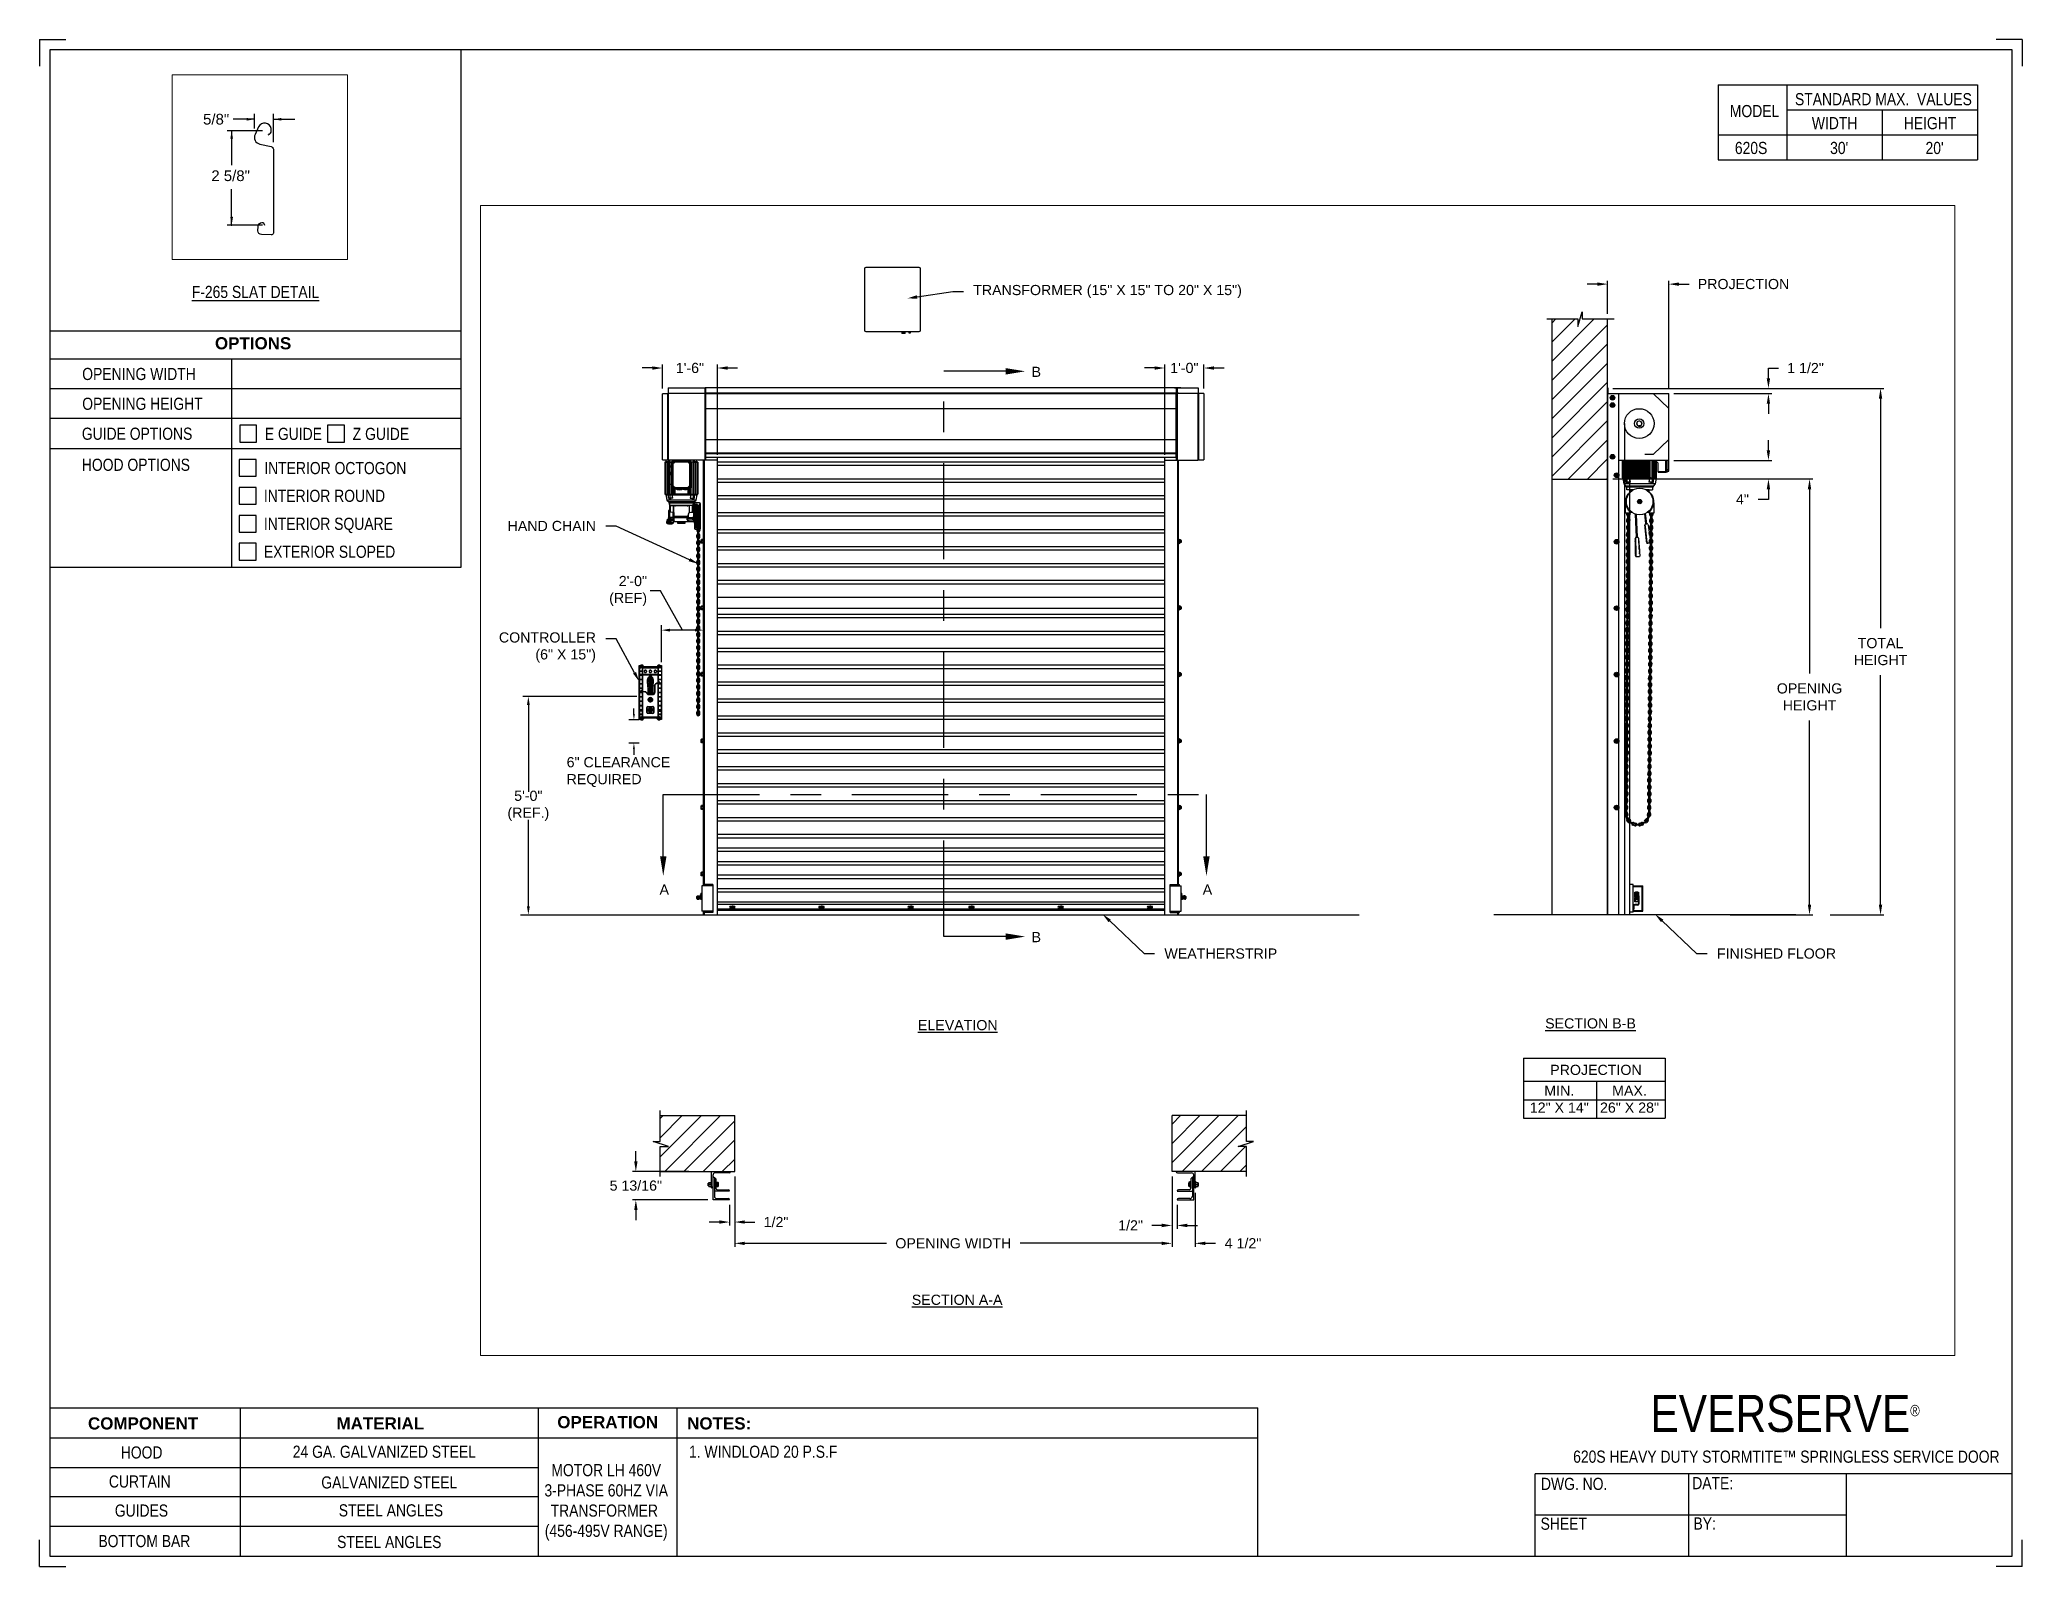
# Paper-space layout '620S LH 460V 3 PHASE' of a CAD drawing. Header units: inches. Extents: x 0.1 to 10.9, y 0.1 to 8.4.
# The model-space entities are those that its viewports show. They can reach past a viewport. Long polylines and large blocks are cut down to what shows.
import ezdxf
from ezdxf import colors
from ezdxf.entities.mleader import LeaderData, LeaderLine
from ezdxf.math import Vec2, Vec3

# ---------------------------------------------------------------- set-up
doc = ezdxf.new("R2010")
doc.units = ezdxf.units.IN
doc.header["$LTSCALE"] = 0.25
doc.header["$MEASUREMENT"] = 0
doc.linetypes.add('CENTER', pattern=[2, 1.25, -0.25, 0.25, -0.25])
for name, color, linetype in [('ANNOTATIONS', 1, 'Continuous'), ('DETAILS', 4, 'Continuous'), ('MOTOR LH', 7, 'Continuous'), ('SECTION CUTS', 6, 'CENTER'), ('TITLE BLOCK', 7, 'Continuous')]:
    doc.layers.add(name, color=color, linetype=linetype)
doc.styles.add('ARIAL', font='arial.ttf', dxfattribs={"height": 0.09375})
doc.styles.add('CADdetails-DIMENSIONS', font='ARIALN.TTF', dxfattribs={"height": 2.38})
doc.styles.add('ROMANS', font='Romans', dxfattribs={"height": 0.09375})
doc.styles.get("Standard").update_dxf_attribs({"font": 'romans.shx'})
doc.dimstyles.get("Standard").update_dxf_attribs({"dimscale": 60, "dimtxt": 0.0833, "dimasz": 0.0833, "dimexe": 0.0833, "dimexo": 0.04, "dimgap": 0.09, "dimtad": 0, "dimtih": 1, "dimtoh": 1, "dimdec": 4, "dimzin": 1, "dimdsep": 46, "dimlunit": 4, "dimtxsty": 'Standard', "dimcen": 0.09, "dimclrt": 150, "dimadec": 4, "dimazin": 2, "dimtfac": 1, "dimtdec": 0, "dimtofl": 0, "dimtmove": 0, "dimatfit": 3, "dimfxl": 1, "dimtolj": 1, "dimtzin": 0, "dimlwd": -1, "dimlwe": -1, "dimarcsym": 1})
doc.dimstyles.new('STANDARD$0', dxfattribs={"dimtxt": 0.09375, "dimasz": 0.09375, "dimexe": 0.03125, "dimexo": 0.046875, "dimgap": 0.09, "dimtad": 0, "dimtih": 1, "dimtoh": 1, "dimdec": 4, "dimzin": 0, "dimdsep": 46, "dimtxsty": 'ARIAL', "dimcen": 0.09, "dimadec": 0, "dimazin": 0, "dimtfac": 1, "dimtdec": 4, "dimtofl": 0, "dimtmove": 0, "dimatfit": 1, "dimfxl": 1, "dimtolj": 1, "dimtzin": 0, "dimarcsym": 0})
pattern_1 = [(45, (96.66995, -32.78357), (-0.08838835, 0.08838835), [])]

psp = doc.layouts.new('620S LH 460V 3 PHASE')

# ---------------------------------------------------------------- texts
at = {"layer": 'TITLE BLOCK', "attachment_point": 2, "style": 'CADdetails-DIMENSIONS'}
for s, width, insert, char_height in [('MODEL', 0.28815, (9.45, 8.068), 0.0664), ('STANDARD MAX.  VALUES', 1.75949, (10.155, 8.133), 0.06641), ('WIDTH', 0.42908, (9.888, 8.002), 0.0664), ('HEIGHT', 0.42908, (10.41, 8.002), 0.0664), ('\\pxqc;620S', 0.29952, (9.431, 7.866), 0.0664)]:
    psp.add_mtext_dynamic_manual_height_columns(s, width=width, gutter_width=1.363, heights=[0], dxfattribs=dict(at, insert=insert, char_height=char_height))
at = {"layer": 'TITLE BLOCK', "style": 'CADdetails-DIMENSIONS'}
for s, insert, char_height, width, attachment_point in [("30'", (9.913, 7.866), 0.0664, 1.75949, 2), ("20'", (10.435, 7.866), 0.0664, 1.75949, 2), ('{\\LF-265 SLAT DETAIL}', (1.248, 7.078), 0.06641, 1.75949, 2), ('{\\fArial|b1|i0|c0|p34;OPTIONS}', (1.235, 6.797), 0.06641, 1.75949, 2), ('OPENING WIDTH', (0.3, 6.629), 0.06641, 1.30693, 1), ('OPENING HEIGHT', (0.3, 6.466), 0.06641, 1.30693, 1), ('GUIDE OPTIONS', (0.298, 6.302), 0.06641, 1.30693, 1), ('E GUIDE', (1.299, 6.301), 0.0664, 1.23928, 1), ('Z GUIDE', (1.78, 6.301), 0.0664, 1.23928, 1), ('HOOD OPTIONS', (0.298, 6.132), 0.06641, 1.30693, 1), ('INTERIOR OCTOGON', (1.296, 6.114), 0.06641, 1.23928, 1), ('INTERIOR ROUND', (1.294, 5.962), 0.06641, 1.53035, 1), ('INTERIOR SQUARE', (1.294, 5.809), 0.06641, 1.53035, 1), ('EXTERIOR SLOPED', (1.294, 5.656), 0.06641, 1.53035, 1), ('\\A1;\\pxqc;EVERSERVE{\\H0.30337x;\\S® ^ ;}', (10.642, 1.008), 0.20312, 2.03069, 3), ('{\\fArial|b1|i0|c0|p34;COMPONENT}', (0.633, 0.885), 0.06641, 1.75949, 2), ('{\\fArial|b1|i0|c0|p34;MATERIAL}', (1.931, 0.885), 0.06641, 1.75949, 2), ('{\\fArial|b1|i0|c0|p34;OPERATION}', (3.175, 0.892), 0.06641, 1.75949, 2), ('{\\fArial|b1|i0|c0|p34;NOTES:}', (3.785, 0.885), 0.06641, 1.75949, 2), ('HOOD', (0.625, 0.726), 0.0664, 1.75949, 2), ('24 GA. GALVANIZED STEEL', (1.953, 0.73), 0.06641, 1.75949, 2), ('\\pxql;1. WINDLOAD 20 P.S.F ', (5.176, 0.73), 0.06641, 3.11182, 2), ('620S HEAVY DUTY STORMTITE™ SPRINGLESS SERVICE DOOR', (9.624, 0.703), 0.06641, 2.79915, 2), ('CURTAIN', (0.615, 0.567), 0.0664, 1.75949, 2), ('GALVANIZED STEEL', (1.98, 0.562), 0.06641, 1.75949, 2), ('\\PMOTOR LH 460V 3-PHASE 60HZ VIA TRANSFORMER  (456-495V RANGE)', (3.167, 0.74), 0.06641, 0.76227, 2), ('DWG. NO.', (8.463, 0.554), 0.0664, 1.75949, 2), ('DATE:', (9.221, 0.558), 0.0664, 1.75949, 2), ('GUIDES', (0.624, 0.408), 0.0664, 1.75949, 2), ('STEEL ANGLES', (1.989, 0.409), 0.06641, 1.75949, 2), ('SHEET', (8.406, 0.336), 0.0664, 1.75949, 2), ('BY:', (9.177, 0.337), 0.0664, 1.75949, 2), ('BOTTOM BAR', (0.64, 0.241), 0.0664, 1.75949, 2), ('STEEL ANGLES', (1.98, 0.236), 0.06641, 1.75949, 2)]:
    psp.add_mtext(s, dxfattribs=dict(at, insert=insert, char_height=char_height, width=width, attachment_point=attachment_point))

msp = doc.modelspace()

# ---------------------------------------------------------------- texts
at = {"layer": 'ANNOTATIONS', "style": 'ARIAL'}
msp.add_text('2 5/8"', height=0.09375, dxfattribs=at).set_placement((272.65822, 217.00538))
at = {"layer": 'ANNOTATIONS', "char_height": 0.09375, "style": 'ARIAL'}
for s, insert, attachment_point in [('2\'-0"\\P(REF)', (275.03651, 223.40353), 6), ('6" CLEARANCE\\PREQUIRED', (274.29492, 221.73296), 4), ('5\'-0"\\P(REF.)', (273.94173, 221.42207), 5), ('\\A1;5/8"', (272.70021, 217.54689), 5)]:
    msp.add_mtext(s, dxfattribs=dict(at, insert=insert, attachment_point=attachment_point))
at = {"layer": 'ANNOTATIONS', "char_height": 0.09375, "attachment_point": 2, "style": 'ARIAL'}
for s, insert, width in [('{\\LELEVATION}', (277.9023, 219.44522), 3.0834986), ('{\\LSECTION B-B}', (283.73779, 219.46119), 1.3823677), ('{\\LSECTION A-A}', (277.89639, 216.91103), 1.3823677)]:
    msp.add_mtext(s, dxfattribs=dict(at, insert=insert, width=width))
for s, width, insert in [('PROJECTION ', 1.7594917, (283.78815, 219.03236)), ('MIN.\\P12" X 14" ', 0.6711642, (283.45003, 218.84037)), ('MAX.\\P26" X 28"', 0.6567117, (284.09746, 218.84037))]:
    msp.add_mtext_dynamic_manual_height_columns(s, width=width, gutter_width=1.36268, heights=[0], dxfattribs=dict(at, insert=insert))
at = {"layer": 'SECTION CUTS', "style": 'ARIAL'}
for s, p in [('B', (278.58295, 225.3786)), ('A', (275.15165, 220.60215)), ('A', (280.16118, 220.60215)), ('B', (278.58295, 220.16333))]:
    msp.add_text(s, height=0.09375, dxfattribs=at).set_placement(p)

# ---------------------------------------------------------------- blocks, each defined once
blk = doc.blocks.new('*D115')
at = {"layer": 'ANNOTATIONS', "color": 0, "lineweight": -2, "transparency": 16777216}
for p, q in [((274.933, 218.141), (274.933, 218.235)), ((275.423, 218.047), (274.902, 218.047)), ((275.598, 217.786), (274.902, 217.786)), ((274.933, 217.692), (274.933, 217.598))]:
    blk.add_line(p, q, dxfattribs=at)
at = {"layer": 'ANNOTATIONS', "color": 0, "transparency": 16777216}
for points in [[(274.918, 218.141), (274.949, 218.141), (274.933, 218.047)], [(274.918, 217.692), (274.949, 217.692), (274.933, 217.786)]]:
    blk.add_solid(points, dxfattribs=at)
at = {"layer": 'defpoints', "color": 0, "transparency": 16777216}
for p in [(275.47, 218.047), (274.933, 217.786), (275.645, 217.786)]:
    blk.add_point(p, dxfattribs=at)
at = {"layer": 'ANNOTATIONS', "color": 0, "transparency": 16777216, "insert": (274.933, 217.917), "char_height": 0.09375, "attachment_point": 5, "style": 'ARIAL'}
blk.add_mtext('\\A1;5 13/16"', dxfattribs=at)
blk = doc.blocks.new('*D116')
at = {"layer": 'ANNOTATIONS', "color": 0, "lineweight": -2, "transparency": 16777216}
for p, q in [((279.878, 218.001), (279.878, 217.519)), ((279.925, 217.739), (279.925, 217.519)), ((279.784, 217.55), (279.691, 217.55)), ((280.019, 217.55), (280.112, 217.55))]:
    blk.add_line(p, q, dxfattribs=at)
at = {"layer": 'ANNOTATIONS', "color": 0, "transparency": 16777216}
for points in [[(279.784, 217.566), (279.784, 217.534), (279.878, 217.55)], [(280.019, 217.566), (280.019, 217.534), (279.925, 217.55)]]:
    blk.add_solid(points, dxfattribs=at)
at = {"layer": 'defpoints', "color": 0, "transparency": 16777216}
for p in [(279.878, 218.047), (279.925, 217.786), (279.925, 217.55)]:
    blk.add_point(p, dxfattribs=at)
at = {"layer": 'ANNOTATIONS', "color": 0, "transparency": 16777216, "insert": (279.496, 217.55), "char_height": 0.0938, "attachment_point": 5, "style": 'ARIAL'}
blk.add_mtext('\\A1;1/2"', dxfattribs=at)
blk = doc.blocks.new('*D117')
at = {"layer": 'ANNOTATIONS', "color": 0, "lineweight": -2, "transparency": 16777216}
for p, q in [((275.845, 218.001), (275.845, 217.55)), ((275.798, 217.739), (275.798, 217.55)), ((275.704, 217.581), (275.61, 217.581)), ((275.938, 217.581), (276.032, 217.581))]:
    blk.add_line(p, q, dxfattribs=at)
at = {"layer": 'ANNOTATIONS', "color": 0, "transparency": 16777216}
for points in [[(275.704, 217.597), (275.704, 217.566), (275.798, 217.581)], [(275.938, 217.597), (275.938, 217.566), (275.845, 217.581)]]:
    blk.add_solid(points, dxfattribs=at)
at = {"layer": 'defpoints', "color": 0, "transparency": 16777216}
for p in [(275.845, 218.047), (275.798, 217.786), (275.798, 217.581)]:
    blk.add_point(p, dxfattribs=at)
at = {"layer": 'ANNOTATIONS', "color": 0, "transparency": 16777216, "insert": (276.226, 217.581), "char_height": 0.0938, "attachment_point": 5, "style": 'ARIAL'}
blk.add_mtext('\\A1;1/2"', dxfattribs=at)
blk = doc.blocks.new('*D118')
at = {"layer": 'ANNOTATIONS', "color": 0, "lineweight": -2, "transparency": 16777216}
for p, q in [((275.179, 225.271), (275.179, 225.492)), ((275.685, 224.659), (275.685, 225.492)), ((275.085, 225.461), (274.991, 225.461)), ((275.779, 225.461), (275.872, 225.461))]:
    blk.add_line(p, q, dxfattribs=at)
at = {"layer": 'ANNOTATIONS', "color": 0, "transparency": 16777216}
for points in [[(275.085, 225.476), (275.085, 225.445), (275.179, 225.461)], [(275.779, 225.476), (275.779, 225.445), (275.685, 225.461)]]:
    blk.add_solid(points, dxfattribs=at)
at = {"layer": 'defpoints', "color": 0, "transparency": 16777216}
for p in [(275.179, 225.461), (275.179, 225.224), (275.685, 224.612)]:
    blk.add_point(p, dxfattribs=at)
at = {"layer": 'ANNOTATIONS', "color": 0, "transparency": 16777216, "insert": (275.432, 225.461), "char_height": 0.0938, "attachment_point": 5, "style": 'ARIAL'}
blk.add_mtext('\\A1;1\'-6"', dxfattribs=at)
blk = doc.blocks.new('*D119')
at = {"layer": 'ANNOTATIONS', "color": 0, "lineweight": -2, "transparency": 16777216}
for p, q in [((279.811, 224.659), (279.811, 225.492)), ((280.172, 225.271), (280.172, 225.492)), ((279.718, 225.461), (279.624, 225.461)), ((280.265, 225.461), (280.359, 225.461))]:
    blk.add_line(p, q, dxfattribs=at)
at = {"layer": 'ANNOTATIONS', "color": 0, "transparency": 16777216}
for points in [[(279.718, 225.476), (279.718, 225.445), (279.811, 225.461)], [(280.265, 225.476), (280.265, 225.445), (280.172, 225.461)]]:
    blk.add_solid(points, dxfattribs=at)
at = {"layer": 'defpoints', "color": 0, "transparency": 16777216}
for p in [(279.811, 225.461), (280.172, 225.224), (279.811, 224.612)]:
    blk.add_point(p, dxfattribs=at)
at = {"layer": 'ANNOTATIONS', "color": 0, "transparency": 16777216, "insert": (279.992, 225.461), "char_height": 0.0938, "attachment_point": 5, "style": 'ARIAL'}
blk.add_mtext('\\A1;1\'-0"', dxfattribs=at)
blk = doc.blocks.new('*D120')
at = {"layer": 'ANNOTATIONS', "color": 0, "lineweight": -2, "transparency": 16777216}
for p, q in [((279.878, 218.001), (279.878, 217.353)), ((280.091, 217.851), (280.091, 217.353)), ((279.784, 217.385), (279.691, 217.385)), ((280.184, 217.385), (280.278, 217.385))]:
    blk.add_line(p, q, dxfattribs=at)
at = {"layer": 'ANNOTATIONS', "color": 0, "transparency": 16777216}
for points in [[(279.784, 217.4), (279.784, 217.369), (279.878, 217.385)], [(280.184, 217.4), (280.184, 217.369), (280.091, 217.385)]]:
    blk.add_solid(points, dxfattribs=at)
at = {"layer": 'defpoints', "color": 0, "transparency": 16777216}
for p in [(279.878, 218.047), (280.091, 217.897), (280.091, 217.385)]:
    blk.add_point(p, dxfattribs=at)
at = {"layer": 'ANNOTATIONS', "color": 0, "transparency": 16777216, "insert": (280.533, 217.385), "char_height": 0.0938, "attachment_point": 5, "style": 'ARIAL'}
blk.add_mtext('\\A1;4 1/2"', dxfattribs=at)
blk = doc.blocks.new('*D109')
at = {"layer": 'ANNOTATIONS', "color": 0, "lineweight": -2, "transparency": 16777216}
for p, q in [((275.845, 218.001), (275.845, 217.353)), ((279.878, 218.001), (279.878, 217.353)), ((275.938, 217.385), (277.245, 217.385)), ((279.784, 217.385), (278.478, 217.385))]:
    blk.add_line(p, q, dxfattribs=at)
at = {"layer": 'ANNOTATIONS', "color": 0, "transparency": 16777216}
for points in [[(275.938, 217.4), (275.938, 217.369), (275.845, 217.385)], [(279.784, 217.4), (279.784, 217.369), (279.878, 217.385)]]:
    blk.add_solid(points, dxfattribs=at)
at = {"layer": 'defpoints', "color": 0, "transparency": 16777216}
for p in [(275.845, 218.047), (279.878, 218.047), (279.878, 217.385)]:
    blk.add_point(p, dxfattribs=at)
at = {"layer": 'ANNOTATIONS', "color": 0, "transparency": 16777216, "insert": (277.861, 217.385), "char_height": 0.09375, "attachment_point": 5, "style": 'ARIAL'}
blk.add_mtext('\\A1;OPENING WIDTH', dxfattribs=at)
blk = doc.blocks.new('*D110')
at = {"layer": 'ANNOTATIONS', "color": 0, "lineweight": -2, "transparency": 16777216}
for p, q in [((283.802, 226.235), (283.708, 226.235)), ((283.896, 225.96), (283.896, 226.266)), ((284.46, 225.272), (284.46, 226.266)), ((284.554, 226.235), (284.647, 226.235))]:
    blk.add_line(p, q, dxfattribs=at)
at = {"layer": 'ANNOTATIONS', "color": 0, "transparency": 16777216}
for points in [[(283.802, 226.25), (283.802, 226.219), (283.896, 226.235)], [(284.554, 226.25), (284.554, 226.219), (284.46, 226.235)]]:
    blk.add_solid(points, dxfattribs=at)
at = {"layer": 'defpoints', "color": 0, "transparency": 16777216}
for p in [(284.46, 226.235), (283.896, 225.913), (284.46, 225.225)]:
    blk.add_point(p, dxfattribs=at)
at = {"layer": 'ANNOTATIONS', "color": 0, "transparency": 16777216, "insert": (285.149, 226.235), "char_height": 0.09375, "attachment_point": 5, "style": 'ARIAL'}
blk.add_mtext('\\A1;PROJECTION ', dxfattribs=at)
blk = doc.blocks.new('*D111')
at = {"layer": 'ANNOTATIONS', "color": 0, "lineweight": -2, "transparency": 16777216}
for p, q in [((283.943, 224.437), (285.789, 224.437)), ((285.758, 224.343), (285.758, 222.643)), ((285.758, 220.509), (285.758, 222.208)), ((285.027, 220.415), (285.789, 220.415))]:
    blk.add_line(p, q, dxfattribs=at)
at = {"layer": 'ANNOTATIONS', "color": 0, "transparency": 16777216}
for points in [[(285.742, 224.343), (285.773, 224.343), (285.758, 224.437)], [(285.742, 220.509), (285.773, 220.509), (285.758, 220.415)]]:
    blk.add_solid(points, dxfattribs=at)
at = {"layer": 'defpoints', "color": 0, "transparency": 16777216}
for p in [(283.896, 224.437), (284.98, 220.415), (285.758, 220.415)]:
    blk.add_point(p, dxfattribs=at)
at = {"layer": 'ANNOTATIONS', "color": 0, "transparency": 16777216, "insert": (285.758, 222.426), "char_height": 0.09375, "attachment_point": 5, "style": 'ARIAL'}
blk.add_mtext('\\A1;OPENING\\PHEIGHT', dxfattribs=at)
blk = doc.blocks.new('*D112')
at = {"layer": 'ANNOTATIONS', "color": 0, "lineweight": -2, "transparency": 16777216}
for p, q in [((283.943, 225.273), (286.444, 225.273)), ((286.413, 225.179), (286.413, 223.061)), ((286.413, 220.509), (286.413, 222.626)), ((285.947, 220.415), (286.444, 220.415))]:
    blk.add_line(p, q, dxfattribs=at)
at = {"layer": 'ANNOTATIONS', "color": 0, "transparency": 16777216}
for points in [[(286.397, 225.179), (286.428, 225.179), (286.413, 225.273)], [(286.397, 220.509), (286.428, 220.509), (286.413, 220.415)]]:
    blk.add_solid(points, dxfattribs=at)
at = {"layer": 'defpoints', "color": 0, "transparency": 16777216}
for p in [(283.896, 225.273), (285.901, 220.415), (286.413, 220.415)]:
    blk.add_point(p, dxfattribs=at)
at = {"layer": 'ANNOTATIONS', "color": 0, "transparency": 16777216, "insert": (286.413, 222.844), "char_height": 0.0938, "attachment_point": 5, "style": 'ARIAL'}
blk.add_mtext('\\A1;TOTAL\\PHEIGHT', dxfattribs=at)
blk = doc.blocks.new('*D113')
at = {"layer": 'ANNOTATIONS', "color": 0, "lineweight": -2, "transparency": 16777216}
for p, q in [((285.379, 224.701), (285.379, 224.795)), ((284.505, 224.608), (285.41, 224.608)), ((284.505, 224.437), (285.41, 224.437)), ((285.379, 224.343), (285.379, 224.249)), ((285.379, 224.249), (285.285, 224.249))]:
    blk.add_line(p, q, dxfattribs=at)
at = {"layer": 'ANNOTATIONS', "color": 0, "transparency": 16777216}
for points in [[(285.363, 224.701), (285.394, 224.701), (285.379, 224.608)], [(285.363, 224.343), (285.394, 224.343), (285.379, 224.437)]]:
    blk.add_solid(points, dxfattribs=at)
at = {"layer": 'defpoints', "color": 0, "transparency": 16777216}
for p in [(284.458, 224.608), (284.458, 224.437), (285.379, 224.437)]:
    blk.add_point(p, dxfattribs=at)
at = {"layer": 'ANNOTATIONS', "color": 0, "transparency": 16777216, "insert": (285.139, 224.249), "char_height": 0.0938, "attachment_point": 5, "style": 'ARIAL'}
blk.add_mtext('\\A1;4"', dxfattribs=at)
blk = doc.blocks.new('*D114')
at = {"layer": 'ANNOTATIONS', "color": 0, "lineweight": -2, "transparency": 16777216}
for p, q in [((285.379, 225.366), (285.379, 225.46)), ((285.379, 225.46), (285.472, 225.46)), ((284.507, 225.273), (285.41, 225.273)), ((284.507, 225.225), (285.41, 225.225)), ((285.379, 225.131), (285.379, 225.038))]:
    blk.add_line(p, q, dxfattribs=at)
at = {"layer": 'ANNOTATIONS', "color": 0, "transparency": 16777216}
for points in [[(285.363, 225.366), (285.394, 225.366), (285.379, 225.273)], [(285.363, 225.131), (285.394, 225.131), (285.379, 225.225)]]:
    blk.add_solid(points, dxfattribs=at)
at = {"layer": 'defpoints', "color": 0, "transparency": 16777216}
for p in [(284.46, 225.273), (284.46, 225.225), (285.379, 225.273)]:
    blk.add_point(p, dxfattribs=at)
at = {"layer": 'ANNOTATIONS', "color": 0, "transparency": 16777216, "insert": (285.721, 225.46), "char_height": 0.0938, "attachment_point": 5, "style": 'ARIAL'}
blk.add_mtext('\\A1;1 1/2"', dxfattribs=at)

# ---------------------------------------------------------------- dimensions: what is measured, and where the dimension line sits
at = {"layer": 'ANNOTATIONS'}
dim = msp.add_linear_dim(base=(284.45987, 226.23467), p1=(283.89599, 225.91347), p2=(284.45987, 225.22508), text='PROJECTION ', dimstyle='STANDARD$0', dxfattribs=at)
dim.commit()
dim.dimension.update_dxf_attribs({"geometry": '*D110', "text_midpoint": (285.14898, 226.23467)})
for base, p1, p2, angle, text, picture, middle in [((275.179, 225.46051), (275.68494, 224.61169), (275.179, 225.22384), 180, '1\'-6"', '*D118', (275.43197, 225.46051)), ((279.81144, 225.46051), (280.17164, 225.22422), (279.81144, 224.61169), 180, '1\'-0"', '*D119', (279.99154, 225.46051)), ((274.93339, 217.78574), (275.46974, 218.04741), (275.64474, 217.78574), 90, '5 13/16"', '*D115', (274.93339, 217.91658)), ((275.79787, 217.58132), (275.84474, 218.04742), (275.79787, 217.78574), 180, '1/2"', '*D117', (276.22632, 217.58132))]:
    dim = msp.add_linear_dim(base=base, p1=p1, p2=p2, angle=angle, text=text, dimstyle='STANDARD$0', dxfattribs=at)
    dim.commit()
    dim.dimension.update_dxf_attribs({"geometry": picture, "text_midpoint": middle, "dimtype": 160})
for base, p1, p2, text, picture, middle in [((285.37854, 225.27272), (284.45987, 225.22508), (284.45987, 225.27272), '1 1/2"', '*D114', (285.72098, 225.46022)), ((286.41256, 220.41511), (283.89599, 225.27272), (285.90052, 220.41511), 'TOTAL\\PHEIGHT', '*D112', (286.41256, 222.84392)), ((285.37854, 224.43674), (284.45774, 224.60767), (284.45774, 224.43674), '4"', '*D113', (285.13903, 224.24924)), ((285.75758, 220.41511), (283.89599, 224.43674), (284.98018, 220.41511), 'OPENING\\PHEIGHT', '*D111', (285.75758, 222.42592))]:
    dim = msp.add_linear_dim(base=base, p1=p1, p2=p2, angle=90, text=text, dimstyle='STANDARD$0', dxfattribs=at)
    dim.commit()
    dim.dimension.update_dxf_attribs({"geometry": picture, "text_midpoint": middle})
dim = msp.add_aligned_dim(p1=(275.84474, 218.04742), p2=(279.87807, 218.04742), distance=-0.6628, text='OPENING WIDTH', dimstyle='STANDARD$0', dxfattribs=at)
dim.commit()
dim.dimension.update_dxf_attribs({"geometry": '*D109', "text_midpoint": (277.86141, 217.38462)})
for base, p2, text, picture, middle in [((279.92495, 217.55007), (279.92495, 217.78574), '1/2"', '*D116', (279.4965, 217.55007)), ((280.09057, 217.38462), (280.09057, 217.89742), '4 1/2"', '*D120', (280.53306, 217.38462))]:
    dim = msp.add_linear_dim(base=base, p1=(279.87807, 218.04742), p2=p2, text=text, dimstyle='STANDARD$0', dxfattribs=at)
    dim.commit()
    dim.dimension.update_dxf_attribs({"geometry": picture, "text_midpoint": middle, "dimtype": 160})

# ---------------------------------------------------------------- hatches: boundary and pattern name
at = {"layer": 'MOTOR LH'}
h = msp.add_hatch(dxfattribs=at)
h.set_pattern_fill('ANSI31', color=256, style=0)
h.set_pattern_definition(pattern_1)
h.paths.add_polyline_path([(283.38036, 224.43674), (283.89599, 224.43674), (283.89599, 225.91347), (283.65949, 225.91347), (283.65949, 225.97813), (283.62108, 225.84477), (283.62108, 225.91347), (283.38036, 225.91347)])
h = msp.add_hatch(dxfattribs=at)
h.set_pattern_fill('ANSI31', color=256, style=0)
h.set_pattern_definition(pattern_1)
h.paths.add_polyline_path([(275.84474, 218.56305), (275.15724, 218.56305), (275.15724, 218.32585), (275.09314, 218.32585), (275.23521, 218.27894), (275.15724, 218.27894), (275.15724, 218.04742), (275.84474, 218.04742), (275.84474, 218.20993)])
h = msp.add_hatch(dxfattribs=at)
h.set_pattern_fill('ANSI31', color=256, style=0)
h.set_pattern_definition(pattern_1)
h.paths.add_polyline_path([(280.62968, 218.32585), (280.56557, 218.32585), (280.56557, 218.56305), (279.87807, 218.56305), (279.87807, 218.04742), (279.89625, 218.04742), (280.56557, 218.04742), (280.56557, 218.27894), (280.48761, 218.27894)])

# ---------------------------------------------------------------- linework, layer by layer
at = {"layer": 'ANNOTATIONS'}
for p, q in [((275.16968, 222.74794), (275.16968, 223.08974)), ((275.47939, 223.04261), (275.24734, 223.04261)), ((274.94158, 222.42941), (273.89063, 222.42941)), ((273.94173, 222.35175), (273.94173, 221.55133)), ((274.96256, 222.21402), (274.86829, 222.21402)), ((274.91542, 222.26716), (274.91542, 222.3203)), ((274.96256, 221.99872), (274.86829, 221.99872)), ((274.91542, 221.94558), (274.91542, 221.89244)), ((273.94173, 220.49278), (273.94173, 221.2928)), ((283.11946, 219.09179), (283.11946, 218.54042)), ((283.11946, 219.09179), (284.42723, 219.09179)), ((284.42723, 219.09179), (284.42723, 218.54042)), ((283.11946, 218.88032), (284.42723, 218.88032)), ((283.79231, 218.88032), (283.79231, 218.54042)), ((283.11946, 218.71037), (284.42723, 218.71037)), ((283.11946, 218.54042), (284.42723, 218.54042)), ((273.03706, 217.54689), (272.84956, 217.54689)), ((273.03706, 217.46513), (273.03706, 217.59376)), ((273.20158, 217.34678), (273.20158, 217.59376)), ((273.20158, 217.54689), (273.38908, 217.54689)), ((273.10539, 217.44645), (272.79759, 217.44645)), ((272.83606, 217.44645), (272.83606, 217.14489)), ((272.83606, 216.61924), (272.83606, 216.93393)), ((273.10539, 216.61924), (272.79759, 216.61924))]:
    msp.add_line(p, q, dxfattribs=at)
for p in [(273.16576, 217.41494), (272.83606, 216.69374), (272.83606, 216.61924)]:
    msp.add_point(p, dxfattribs=at)
for points in [[(275.24734, 223.02967), (275.24734, 223.05556), (275.16968, 223.04261)], [(275.47939, 223.02967), (275.47939, 223.05556), (275.55705, 223.04261)], [(273.95467, 222.35175), (273.92878, 222.35175), (273.94173, 222.42941)], [(274.92428, 222.26716), (274.90657, 222.26716), (274.91542, 222.21402)], [(274.92428, 221.94558), (274.90657, 221.94558), (274.91542, 221.99872)], [(273.95467, 220.49278), (273.92878, 220.49278), (273.94173, 220.41511)], [(272.96674, 217.53517), (272.96674, 217.55861), (273.03706, 217.54689)], [(273.2719, 217.55861), (273.2719, 217.53517), (273.20158, 217.54689)], [(272.84778, 217.37613), (272.82434, 217.37613), (272.83606, 217.44645)], [(272.84778, 216.68956), (272.82434, 216.68956), (272.83606, 216.61924)]]:
    msp.add_solid(points, dxfattribs=at)
at = {"layer": 'DETAILS'}
msp.add_lwpolyline([(273.15539, 217.40975, 0.33746117), (273.18232, 217.44781), (273.182, 217.46569, 0.73725505), (273.07185, 217.48055), (273.04104, 217.41413, 0.47976839), (273.08285, 217.32981), (273.18127, 217.30824, -0.21720182), (273.20158, 217.28428), (273.20158, 216.54957, -0.36619075), (273.18184, 216.53415), (273.09718, 216.53687, -0.41028649), (273.06591, 216.57038), (273.06785, 216.60768, -0.37745755), (273.10168, 216.644, -0.31905635), (273.11356, 216.63852), (273.12463, 216.61924)], format="xyb", dxfattribs=at)
at = {"layer": 'MOTOR LH'}
for p, q in [((277.04161, 226.37672), (277.04161, 225.80912)), ((277.54502, 226.3892), (277.05409, 226.3892)), ((277.5575, 225.80912), (277.5575, 226.37672)), ((283.33398, 225.91347), (283.62108, 225.91347)), ((283.38036, 225.91347), (283.38036, 220.41511)), ((283.62108, 225.84477), (283.65949, 225.97813)), ((283.62108, 225.91347), (283.62108, 225.84477)), ((283.65949, 225.97813), (283.65949, 225.91347)), ((283.65949, 225.91347), (283.95469, 225.91347)), ((283.89599, 220.41511), (283.89599, 225.91347)), ((277.05409, 225.79665), (277.54502, 225.79665)), ((277.38751, 225.78752), (277.38718, 225.78733)), ((277.38718, 225.78733), (277.38751, 225.78714)), ((277.38718, 225.78733), (277.41646, 225.78733)), ((277.38751, 225.78669), (277.38718, 225.7865)), ((277.38718, 225.7865), (277.38751, 225.78631)), ((277.38718, 225.7865), (277.41646, 225.7865)), ((277.38751, 225.78586), (277.38718, 225.78567)), ((277.38718, 225.78567), (277.38751, 225.78548)), ((277.38718, 225.78567), (277.41646, 225.78567)), ((277.38751, 225.78503), (277.38718, 225.78484)), ((277.38718, 225.78484), (277.38751, 225.78464)), ((277.38718, 225.78484), (277.41646, 225.78484)), ((277.38751, 225.7842), (277.38718, 225.784)), ((277.38718, 225.784), (277.38751, 225.78381)), ((277.38718, 225.784), (277.41646, 225.784)), ((277.38751, 225.78336), (277.38718, 225.78317)), ((277.38718, 225.78317), (277.38751, 225.78298)), ((277.38718, 225.78317), (277.41646, 225.78317)), ((277.38751, 225.78253), (277.38718, 225.78234)), ((277.38718, 225.78234), (277.38751, 225.78215)), ((277.38718, 225.78234), (277.41646, 225.78234)), ((277.38751, 225.7817), (277.38718, 225.78151)), ((277.38718, 225.78151), (277.38751, 225.78132)), ((277.38718, 225.78151), (277.41646, 225.78151)), ((277.38751, 225.79665), (277.38751, 225.78752)), ((277.41612, 225.78752), (277.38751, 225.78752)), ((277.38751, 225.78714), (277.38751, 225.78669)), ((277.38751, 225.78714), (277.41612, 225.78714)), ((277.41612, 225.78669), (277.38751, 225.78669)), ((277.38751, 225.78631), (277.38751, 225.78586)), ((277.38751, 225.78631), (277.41612, 225.78631)), ((277.41612, 225.78586), (277.38751, 225.78586)), ((277.38751, 225.78548), (277.38751, 225.78503)), ((277.38751, 225.78548), (277.41612, 225.78548)), ((277.41612, 225.78503), (277.38751, 225.78503)), ((277.38751, 225.78464), (277.38751, 225.7842)), ((277.38751, 225.78464), (277.41612, 225.78464)), ((277.41612, 225.7842), (277.38751, 225.7842)), ((277.38751, 225.78381), (277.38751, 225.78336)), ((277.38751, 225.78381), (277.41612, 225.78381)), ((277.41612, 225.78336), (277.38751, 225.78336)), ((277.38751, 225.78298), (277.38751, 225.78253)), ((277.38751, 225.78298), (277.41612, 225.78298)), ((277.41612, 225.78253), (277.38751, 225.78253)), ((277.38751, 225.78215), (277.38751, 225.7817)), ((277.38751, 225.78215), (277.41612, 225.78215)), ((277.41612, 225.7817), (277.38751, 225.7817)), ((277.38751, 225.78132), (277.38751, 225.77901)), ((277.38751, 225.78132), (277.41612, 225.78132)), ((277.41612, 225.77901), (277.38751, 225.77901)), ((277.41612, 225.78752), (277.41612, 225.79665)), ((277.41646, 225.78733), (277.41612, 225.78752)), ((277.41612, 225.78714), (277.41646, 225.78733)), ((277.41612, 225.78669), (277.41612, 225.78714)), ((277.41646, 225.7865), (277.41612, 225.78669)), ((277.41612, 225.78631), (277.41646, 225.7865)), ((277.41612, 225.78586), (277.41612, 225.78631)), ((277.41646, 225.78567), (277.41612, 225.78586)), ((277.41612, 225.78548), (277.41646, 225.78567)), ((277.41612, 225.78503), (277.41612, 225.78548)), ((277.41646, 225.78484), (277.41612, 225.78503)), ((277.41612, 225.78464), (277.41646, 225.78484)), ((277.41612, 225.7842), (277.41612, 225.78464)), ((277.41646, 225.784), (277.41612, 225.7842)), ((277.41612, 225.78381), (277.41646, 225.784)), ((277.41612, 225.78336), (277.41612, 225.78381)), ((277.41646, 225.78317), (277.41612, 225.78336)), ((277.41612, 225.78298), (277.41646, 225.78317)), ((277.41612, 225.78253), (277.41612, 225.78298)), ((277.41646, 225.78234), (277.41612, 225.78253)), ((277.41612, 225.78215), (277.41646, 225.78234)), ((277.41612, 225.7817), (277.41612, 225.78215)), ((277.41646, 225.78151), (277.41612, 225.7817)), ((277.41612, 225.78132), (277.41646, 225.78151)), ((277.41612, 225.77901), (277.41612, 225.78132)), ((277.45083, 225.79118), (277.4505, 225.79099)), ((277.4505, 225.79099), (277.45083, 225.7908)), ((277.4505, 225.79099), (277.4658, 225.79099)), ((277.45083, 225.79052), (277.4505, 225.79033)), ((277.4505, 225.79033), (277.45083, 225.79013)), ((277.4505, 225.79033), (277.4658, 225.79033)), ((277.45083, 225.78985), (277.4505, 225.78966)), ((277.4505, 225.78966), (277.45083, 225.78947)), ((277.4505, 225.78966), (277.4658, 225.78966)), ((277.45083, 225.78919), (277.4505, 225.78899)), ((277.4505, 225.78899), (277.45083, 225.7888)), ((277.4505, 225.78899), (277.4658, 225.78899)), ((277.45083, 225.78852), (277.4505, 225.78833)), ((277.4505, 225.78833), (277.45083, 225.78814)), ((277.4505, 225.78833), (277.4658, 225.78833)), ((277.45083, 225.78786), (277.4505, 225.78766)), ((277.4505, 225.78766), (277.45083, 225.78747)), ((277.4505, 225.78766), (277.4658, 225.78766)), ((277.45083, 225.78719), (277.4505, 225.787)), ((277.4505, 225.787), (277.45083, 225.78681)), ((277.4505, 225.787), (277.4658, 225.787)), ((277.45083, 225.78652), (277.4505, 225.78633)), ((277.4505, 225.78633), (277.45083, 225.78614)), ((277.4505, 225.78633), (277.4658, 225.78633)), ((277.45083, 225.79665), (277.45083, 225.79118)), ((277.45083, 225.79118), (277.46547, 225.79118)), ((277.45083, 225.7908), (277.45083, 225.79052)), ((277.45083, 225.7908), (277.46547, 225.7908)), ((277.45083, 225.79052), (277.46547, 225.79052)), ((277.45083, 225.79013), (277.45083, 225.78985)), ((277.45083, 225.79013), (277.46547, 225.79013)), ((277.45083, 225.78985), (277.46547, 225.78985)), ((277.45083, 225.78947), (277.45083, 225.78919)), ((277.45083, 225.78947), (277.46547, 225.78947)), ((277.45083, 225.78919), (277.46547, 225.78919)), ((277.45083, 225.7888), (277.45083, 225.78852)), ((277.45083, 225.7888), (277.46547, 225.7888)), ((277.45083, 225.78852), (277.46547, 225.78852)), ((277.45083, 225.78814), (277.45083, 225.78786)), ((277.45083, 225.78814), (277.46547, 225.78814)), ((277.45083, 225.78786), (277.46547, 225.78786)), ((277.45083, 225.78747), (277.45083, 225.78719)), ((277.45083, 225.78747), (277.46547, 225.78747)), ((277.45083, 225.78719), (277.46547, 225.78719)), ((277.45083, 225.78681), (277.45083, 225.78652)), ((277.45083, 225.78681), (277.46547, 225.78681)), ((277.45083, 225.78652), (277.46547, 225.78652)), ((277.45083, 225.78614), (277.45083, 225.78467)), ((277.45083, 225.78614), (277.46547, 225.78614)), ((277.46547, 225.78467), (277.45083, 225.78467)), ((277.46547, 225.79118), (277.46547, 225.79665)), ((277.4658, 225.79099), (277.46547, 225.79118)), ((277.46547, 225.7908), (277.4658, 225.79099)), ((277.46547, 225.79052), (277.46547, 225.7908)), ((277.4658, 225.79033), (277.46547, 225.79052)), ((277.46547, 225.79013), (277.4658, 225.79033)), ((277.46547, 225.78985), (277.46547, 225.79013)), ((277.4658, 225.78966), (277.46547, 225.78985)), ((277.46547, 225.78947), (277.4658, 225.78966)), ((277.46547, 225.78919), (277.46547, 225.78947)), ((277.4658, 225.78899), (277.46547, 225.78919)), ((277.46547, 225.7888), (277.4658, 225.78899)), ((277.46547, 225.78852), (277.46547, 225.7888)), ((277.4658, 225.78833), (277.46547, 225.78852)), ((277.46547, 225.78814), (277.4658, 225.78833)), ((277.46547, 225.78786), (277.46547, 225.78814)), ((277.4658, 225.78766), (277.46547, 225.78786)), ((277.46547, 225.78747), (277.4658, 225.78766)), ((277.46547, 225.78719), (277.46547, 225.78747)), ((277.4658, 225.787), (277.46547, 225.78719)), ((277.46547, 225.78681), (277.4658, 225.787)), ((277.46547, 225.78652), (277.46547, 225.78681)), ((277.4658, 225.78633), (277.46547, 225.78652)), ((277.46547, 225.78614), (277.4658, 225.78633)), ((277.46547, 225.78467), (277.46547, 225.78614)), ((275.23015, 225.22384), (275.179, 225.22384)), ((275.22695, 224.61339), (275.22695, 225.22384)), ((275.23015, 225.22384), (275.23015, 224.61339)), ((275.23096, 225.22384), (275.23096, 224.61339)), ((275.23266, 225.27751), (275.23266, 224.61339)), ((275.23266, 225.22956), (275.55705, 225.22956)), ((275.57199, 225.22635), (275.23266, 225.22635)), ((275.55705, 225.22635), (275.55705, 225.22981)), ((275.55705, 225.22981), (275.57625, 225.22981)), ((275.56558, 225.22635), (275.56558, 225.22981)), ((275.57199, 225.22981), (275.57199, 225.27751)), ((275.57199, 224.61088), (275.57199, 225.22635)), ((275.57625, 225.22555), (275.57199, 225.22555)), ((275.57625, 225.27829), (275.57625, 225.22981)), ((275.57625, 225.23034), (279.9159, 225.23034)), ((275.57625, 225.22688), (275.57625, 224.63674)), ((275.57625, 225.22688), (279.9159, 225.22688)), ((279.9159, 225.27829), (279.9159, 225.22981)), ((279.93932, 225.22981), (279.9159, 225.22981)), ((279.9159, 224.63674), (279.9159, 225.22688)), ((279.92439, 225.22555), (279.9159, 225.22555)), ((279.92439, 225.27751), (279.92439, 225.22981)), ((280.11835, 225.22635), (279.92439, 225.22635)), ((279.92439, 225.22635), (279.92439, 224.61169)), ((279.9308, 225.22635), (279.9308, 225.22981)), ((279.93932, 225.22635), (279.93932, 225.22981)), ((279.93932, 225.22956), (280.11835, 225.22956)), ((280.11835, 225.27751), (280.11835, 224.61462)), ((280.17164, 225.22422), (280.11835, 225.22422)), ((280.12048, 224.61462), (280.12048, 225.22422)), ((280.12369, 225.22422), (280.12369, 224.61462)), ((283.89599, 225.21912), (283.89781, 225.21912)), ((283.89679, 225.27272), (283.89679, 225.22375)), ((283.89731, 225.22482), (283.89781, 225.22482)), ((283.89781, 220.41779), (283.89781, 225.22508)), ((283.89781, 225.22508), (284.45987, 225.22508)), ((283.89892, 225.22588), (283.89892, 225.27272)), ((283.89892, 225.22588), (283.89973, 225.22588)), ((283.89973, 225.22588), (283.89973, 225.27272)), ((283.94442, 225.19918), (283.94496, 225.20084)), ((283.94442, 225.13105), (283.94496, 225.13271)), ((283.94619, 225.19816), (283.9471, 225.19995)), ((283.94619, 225.13003), (283.9471, 225.13182)), ((283.95317, 225.19413), (283.95317, 225.19413)), ((283.95317, 225.17938), (283.95317, 225.17938)), ((283.95317, 225.126), (283.95317, 225.126)), ((284.00001, 220.41779), (284.00001, 225.22508)), ((284.31539, 225.22508), (284.45987, 225.08749)), ((284.45987, 224.52597), (284.45987, 225.22508)), ((275.57625, 225.08749), (279.9159, 225.08749)), ((283.89781, 225.03994), (283.89599, 225.03994)), ((283.95317, 225.11125), (283.95317, 225.11125)), ((284.05004, 224.94831), (284.05004, 220.41511)), ((284.21001, 224.95594), (284.20983, 224.95569)), ((284.21101, 224.94905), (284.21125, 224.94888)), ((275.57625, 224.80124), (279.9159, 224.80124)), ((284.18459, 224.92965), (284.19634, 224.93172)), ((284.18666, 224.91791), (284.18459, 224.92965)), ((284.19841, 224.91998), (284.18666, 224.91791)), ((284.19634, 224.93172), (284.19841, 224.91998)), ((284.31539, 224.66365), (284.45987, 224.80124)), ((275.179, 224.61339), (275.23096, 224.61339)), ((275.21303, 224.61339), (275.21025, 224.59759)), ((275.2321, 224.61095), (275.2321, 224.59575)), ((275.23266, 224.61088), (275.23266, 224.61169)), ((275.23324, 224.61169), (275.23266, 224.61169)), ((275.57199, 224.61088), (275.23266, 224.61088)), ((275.24515, 224.59575), (275.24515, 224.61088)), ((275.27029, 224.607), (275.27114, 224.61088)), ((275.27761, 224.6059), (275.27761, 224.60959)), ((275.27761, 224.60959), (275.42894, 224.60959)), ((275.27761, 224.6059), (275.42894, 224.60589)), ((275.41602, 224.60405), (275.29053, 224.60405)), ((275.29053, 224.60008), (275.29053, 224.60405)), ((275.41602, 224.60036), (275.29053, 224.60036)), ((275.31267, 224.61088), (275.31267, 224.60959)), ((275.35696, 224.60959), (275.35696, 224.61088)), ((275.41602, 224.59667), (275.41602, 224.60405)), ((275.42894, 224.60589), (275.42894, 224.60959)), ((275.4354, 224.61088), (275.43625, 224.607)), ((275.4614, 224.61088), (275.4614, 224.59575)), ((275.47445, 224.59575), (275.47445, 224.61088)), ((275.4963, 224.59759), (275.49395, 224.61088)), ((275.55705, 220.68357), (275.55705, 224.61088)), ((275.56558, 220.69422), (275.56558, 224.61088)), ((275.57625, 224.68019), (275.57199, 224.68019)), ((275.68494, 224.61169), (275.57199, 224.61169)), ((275.5754, 224.62447), (275.5754, 224.6671)), ((275.5754, 224.66043), (275.57625, 224.66043)), ((275.5754, 224.65479), (275.57625, 224.65479)), ((275.5754, 224.64015), (275.57625, 224.64015)), ((275.5754, 224.63115), (275.57837, 224.63115)), ((275.57625, 224.67856), (279.9159, 224.67856)), ((275.57837, 224.61169), (275.57837, 224.63674)), ((275.68494, 220.41698), (275.68494, 224.63674)), ((279.81144, 220.41698), (279.81144, 224.63674)), ((279.81144, 224.61169), (280.1166, 224.61169)), ((279.92439, 224.68019), (279.9159, 224.68019)), ((279.9159, 224.67809), (279.91801, 224.67809)), ((279.91801, 224.61169), (279.91801, 224.68019)), ((279.92098, 224.65944), (279.91801, 224.65944)), ((279.92098, 224.64773), (279.91801, 224.64773)), ((279.92098, 224.63408), (279.91801, 224.63408)), ((279.92098, 224.63214), (279.91801, 224.63214)), ((279.92098, 224.62447), (279.92098, 224.6671)), ((279.9308, 220.69422), (279.9308, 224.61169)), ((279.93932, 220.69422), (279.93932, 224.61169)), ((280.11836, 224.61462), (280.17164, 224.61462)), ((283.94442, 224.65416), (283.94496, 224.65581)), ((283.94619, 224.65313), (283.9471, 224.65492)), ((283.95317, 224.6491), (283.95317, 224.6491)), ((283.95317, 224.63435), (283.95317, 224.63435)), ((284.45987, 224.60767), (284.00001, 224.60767)), ((284.02877, 224.60767), (284.02877, 224.44723)), ((284.03607, 224.44723), (284.03607, 224.60767)), ((284.03774, 224.60767), (284.03774, 224.44723)), ((284.04588, 224.44723), (284.04588, 224.60767)), ((284.04798, 224.60767), (284.04798, 224.44723)), ((284.05551, 224.44723), (284.05551, 224.60767)), ((284.05743, 224.60767), (284.05743, 224.44723)), ((284.07211, 224.44231), (284.07211, 224.60767)), ((284.07498, 224.44723), (284.07498, 224.60767)), ((284.07722, 224.60767), (284.07722, 224.44723)), ((284.08641, 224.44723), (284.08641, 224.60767)), ((284.08684, 224.44723), (284.08684, 224.60767)), ((284.08979, 224.60767), (284.08979, 224.44723)), ((284.09038, 224.60767), (284.09038, 224.44723)), ((284.09718, 224.45314), (284.09718, 224.60767)), ((284.10007, 220.41779), (284.10007, 224.60767)), ((284.10007, 224.60686), (284.1124, 224.60686)), ((284.10171, 224.60767), (284.10171, 224.45314)), ((284.10259, 224.44723), (284.10259, 224.60767)), ((284.10554, 224.60767), (284.10554, 224.44723)), ((284.10637, 224.45314), (284.10637, 224.60767)), ((284.11749, 224.60767), (284.11749, 224.45314)), ((284.11834, 224.44723), (284.11834, 224.60767)), ((284.12129, 224.60767), (284.12129, 224.44723)), ((284.12207, 224.45314), (284.12207, 224.60767)), ((284.13345, 224.60767), (284.13345, 224.45314)), ((284.13408, 224.44723), (284.13408, 224.60767)), ((284.13704, 224.60767), (284.13704, 224.44723)), ((284.13763, 224.45314), (284.13763, 224.60767)), ((284.14934, 224.60767), (284.14934, 224.45314)), ((284.14983, 224.44723), (284.14983, 224.60767)), ((284.15278, 224.60767), (284.15278, 224.44723)), ((284.15325, 224.45314), (284.15325, 224.60767)), ((284.16519, 224.60767), (284.16519, 224.45314)), ((284.16558, 224.44723), (284.16558, 224.60767)), ((284.16853, 224.60767), (284.16853, 224.44723)), ((284.16891, 224.45314), (284.16891, 224.60767)), ((284.18098, 224.60767), (284.18098, 224.45314)), ((284.18133, 224.44723), (284.18133, 224.60767)), ((284.18428, 224.60767), (284.18428, 224.44723)), ((284.18462, 224.45314), (284.18462, 224.60767)), ((284.19772, 224.60767), (284.19772, 224.45314)), ((284.19806, 224.44723), (284.19806, 224.60767)), ((284.20101, 224.60767), (284.20101, 224.44723)), ((284.20136, 224.45314), (284.20136, 224.60767)), ((284.21343, 224.60767), (284.21343, 224.45314)), ((284.21381, 224.44723), (284.21381, 224.60767)), ((284.21676, 224.60767), (284.21676, 224.44723)), ((284.21716, 224.45314), (284.21716, 224.60767)), ((284.22909, 224.60767), (284.22909, 224.45314)), ((284.22956, 224.44723), (284.22956, 224.60767)), ((284.23251, 224.60767), (284.23251, 224.44723)), ((284.233, 224.45314), (284.233, 224.60767)), ((284.31539, 224.66365), (284.2391, 224.66365)), ((284.24471, 224.60767), (284.24471, 224.45314)), ((284.2453, 224.44723), (284.2453, 224.60767)), ((284.24826, 224.60767), (284.24826, 224.44723)), ((284.2489, 224.45314), (284.2489, 224.60767)), ((284.26027, 224.60767), (284.26027, 224.45314)), ((284.26105, 224.44723), (284.26105, 224.60767)), ((284.26401, 224.60767), (284.26401, 224.44723)), ((284.26485, 224.45314), (284.26485, 224.60767)), ((284.27597, 224.60767), (284.27597, 224.45314)), ((284.2768, 224.44723), (284.2768, 224.60767)), ((284.27975, 224.60767), (284.27975, 224.44723)), ((284.28063, 224.45314), (284.28063, 224.60767)), ((284.28516, 224.60767), (284.28516, 224.45314)), ((284.30512, 224.44723), (284.30512, 224.60767)), ((284.30736, 224.60767), (284.30736, 224.44723)), ((284.31023, 224.60767), (284.31023, 224.44231)), ((284.32491, 224.44723), (284.32491, 224.60767)), ((284.32683, 224.60767), (284.32683, 224.44723)), ((284.34132, 224.44723), (284.34132, 224.60767)), ((284.34287, 224.60767), (284.34287, 224.44723)), ((284.34471, 224.60767), (284.34471, 224.4433)), ((284.43207, 224.49841), (284.43207, 224.60767)), ((284.44609, 224.51219), (284.44609, 224.60767)), ((275.20102, 224.59113), (275.20102, 224.29586)), ((275.22799, 224.59113), (275.20102, 224.59113)), ((275.20102, 224.59113), (275.2258, 224.59113)), ((275.22085, 224.59113), (275.20102, 224.59113)), ((275.20102, 224.59113), (275.21038, 224.59113)), ((275.20102, 224.59113), (275.20102, 224.59113)), ((275.20787, 224.59113), (275.24165, 224.59113)), ((275.20787, 224.59113), (275.20787, 224.29586)), ((275.20787, 224.59113), (275.20787, 224.59113)), ((275.21025, 224.59113), (275.20787, 224.59113)), ((275.20943, 224.59113), (275.20943, 224.29586)), ((275.21025, 224.59759), (275.21025, 224.59113)), ((275.22609, 224.59113), (275.22609, 224.29586)), ((275.22789, 224.59113), (275.22789, 224.29586)), ((275.23522, 224.59575), (275.26469, 224.59575)), ((275.24165, 224.59575), (275.24165, 224.29124)), ((275.24434, 224.59113), (275.26315, 224.59113)), ((275.24434, 224.59113), (275.24434, 224.29586)), ((275.24645, 224.59113), (275.24645, 224.29586)), ((275.25088, 224.59113), (275.25088, 224.59575)), ((275.26315, 224.58652), (275.26315, 224.59113)), ((275.26347, 224.58652), (275.26315, 224.58652)), ((275.26469, 224.59113), (275.26347, 224.59113)), ((275.26347, 224.59113), (275.26347, 224.57283)), ((275.26347, 224.53216), (275.26347, 224.51366)), ((275.26347, 224.46217), (275.26347, 224.44625)), ((275.26469, 224.57452), (275.26399, 224.57452)), ((275.26399, 224.53023), (275.26469, 224.53023)), ((275.26469, 224.51547), (275.26402, 224.51547)), ((275.26402, 224.4601), (275.26469, 224.4601)), ((275.26838, 224.59667), (275.26469, 224.59667)), ((275.26469, 224.35676), (275.26469, 224.59667)), ((275.26838, 224.35676), (275.26838, 224.59667)), ((275.27023, 224.58375), (275.27022, 224.36968)), ((275.27023, 224.58375), (275.27761, 224.58375)), ((275.27392, 224.58375), (275.27391, 224.36968)), ((275.27761, 224.58375), (275.27761, 224.59041)), ((275.27761, 224.36968), (275.27761, 224.58375)), ((275.28314, 224.59667), (275.29053, 224.59667)), ((275.29053, 224.59667), (275.41602, 224.59667)), ((275.41602, 224.59667), (275.4234, 224.59667)), ((275.42894, 224.58375), (275.42893, 224.36967)), ((275.42894, 224.58636), (275.42894, 224.59113)), ((275.42894, 224.58375), (275.43632, 224.58375)), ((275.43263, 224.36967), (275.43263, 224.58375)), ((275.43632, 224.36967), (275.43632, 224.58375)), ((275.43816, 224.35676), (275.43816, 224.59667)), ((275.43816, 224.59667), (275.44185, 224.59667)), ((275.44185, 224.59667), (275.44185, 224.35676)), ((275.44185, 224.59667), (275.44185, 224.59667)), ((275.44185, 224.59575), (275.4614, 224.59575)), ((275.44185, 224.59113), (275.44307, 224.59113)), ((275.44307, 224.29586), (275.44307, 224.59113)), ((275.4434, 224.58652), (275.44307, 224.58652)), ((275.4434, 224.59113), (275.4434, 224.58652)), ((275.4622, 224.59113), (275.4434, 224.59113)), ((275.45566, 224.59575), (275.45566, 224.59113)), ((275.4601, 224.59113), (275.46009, 224.29586)), ((275.4614, 224.59575), (275.47445, 224.59575)), ((275.4622, 224.59113), (275.4622, 224.29586)), ((275.46489, 224.29124), (275.46489, 224.59575)), ((275.46489, 224.59113), (275.50552, 224.59113)), ((275.47866, 224.59113), (275.47865, 224.29586)), ((275.48045, 224.59113), (275.48045, 224.29586)), ((275.49422, 224.59113), (275.49422, 224.59113)), ((275.50552, 224.59113), (275.49422, 224.59113)), ((275.49475, 224.59113), (275.50552, 224.59113)), ((275.4963, 224.59113), (275.4963, 224.59759)), ((275.50552, 224.59113), (275.4963, 224.59113)), ((275.49711, 224.59113), (275.49711, 224.29586)), ((275.49867, 224.59113), (275.49867, 224.29586)), ((275.50552, 224.59113), (275.50552, 224.29586)), ((275.50552, 224.59113), (275.50552, 224.59113)), ((279.81144, 224.59307), (275.68494, 224.59307)), ((279.81144, 224.56182), (275.68494, 224.56182)), ((279.81144, 224.43682), (275.68494, 224.43682)), ((283.38036, 224.43674), (283.89599, 224.43674)), ((284.02877, 224.44723), (284.07211, 224.44723)), ((284.03763, 224.4433), (284.03763, 224.44723)), ((284.04689, 224.39076), (284.03763, 224.4433)), ((284.07211, 224.4433), (284.03763, 224.4433)), ((284.09895, 224.44231), (284.06261, 224.44231)), ((284.06261, 224.44231), (284.06261, 224.40885)), ((284.09432, 224.44723), (284.07498, 224.44723)), ((284.07653, 224.40885), (284.07653, 224.44231)), ((284.08195, 224.44723), (284.08195, 224.44231)), ((284.30039, 224.4433), (284.08195, 224.4433)), ((284.09432, 224.45314), (284.10184, 224.45314)), ((284.09432, 224.44723), (284.09432, 224.45314)), ((284.10628, 224.40885), (284.09895, 224.44231)), ((284.10184, 224.45314), (284.10184, 224.44723)), ((284.10184, 224.44723), (284.10625, 224.44723)), ((284.10625, 224.44723), (284.10625, 224.45314)), ((284.10625, 224.45314), (284.11761, 224.45314)), ((284.11761, 224.45314), (284.11761, 224.44723)), ((284.11761, 224.44723), (284.12195, 224.44723)), ((284.12195, 224.44723), (284.12195, 224.45314)), ((284.12195, 224.45314), (284.13356, 224.45314)), ((284.13356, 224.45314), (284.13356, 224.44723)), ((284.13356, 224.44723), (284.13752, 224.44723)), ((284.13752, 224.44723), (284.13752, 224.45314)), ((284.13752, 224.45314), (284.14945, 224.45314)), ((284.14945, 224.45314), (284.14945, 224.44723)), ((284.14945, 224.44723), (284.15314, 224.44723)), ((284.15314, 224.44723), (284.15314, 224.45314)), ((284.15314, 224.45314), (284.16529, 224.45314)), ((284.16529, 224.45314), (284.16529, 224.44723)), ((284.16529, 224.44723), (284.16881, 224.44723)), ((284.16881, 224.44723), (284.16881, 224.45314)), ((284.16881, 224.45314), (284.18109, 224.45314)), ((284.18109, 224.45314), (284.18109, 224.44723)), ((284.18109, 224.44723), (284.18452, 224.44723)), ((284.18452, 224.44723), (284.18452, 224.45314)), ((284.18452, 224.45314), (284.19782, 224.45314)), ((284.19782, 224.45314), (284.19782, 224.44723)), ((284.19782, 224.44723), (284.20125, 224.44723)), ((284.20125, 224.44723), (284.20125, 224.45314)), ((284.20125, 224.45314), (284.21353, 224.45314)), ((284.21353, 224.45314), (284.21353, 224.44723)), ((284.21353, 224.44723), (284.21705, 224.44723)), ((284.21705, 224.44723), (284.21705, 224.45314)), ((284.21705, 224.45314), (284.2292, 224.45314)), ((284.2292, 224.45314), (284.2292, 224.44723)), ((284.2292, 224.44723), (284.23289, 224.44723)), ((284.23289, 224.44723), (284.23289, 224.45314)), ((284.23289, 224.45314), (284.24482, 224.45314)), ((284.24482, 224.45314), (284.24482, 224.44723)), ((284.24482, 224.44723), (284.24878, 224.44723)), ((284.24878, 224.44723), (284.24878, 224.45314)), ((284.24878, 224.45314), (284.26039, 224.45314)), ((284.26039, 224.45314), (284.26039, 224.44723)), ((284.26039, 224.44723), (284.26473, 224.44723)), ((284.26473, 224.44723), (284.26473, 224.45314)), ((284.26473, 224.45314), (284.27609, 224.45314)), ((284.28339, 224.44231), (284.27606, 224.40885)), ((284.27609, 224.45314), (284.27609, 224.44723)), ((284.27609, 224.44723), (284.2805, 224.44723)), ((284.2805, 224.45314), (284.28802, 224.45314)), ((284.2805, 224.44723), (284.2805, 224.45314)), ((284.31973, 224.44231), (284.28339, 224.44231)), ((284.28802, 224.45314), (284.28802, 224.44723)), ((284.28802, 224.44723), (284.30736, 224.44723)), ((284.30039, 224.44231), (284.30039, 224.44723)), ((284.30581, 224.44231), (284.30581, 224.40885)), ((284.31023, 224.44723), (284.34471, 224.44723)), ((284.34471, 224.4433), (284.31023, 224.4433)), ((284.31973, 224.40885), (284.31973, 224.44231)), ((284.34471, 224.4433), (284.33545, 224.39076)), ((284.35722, 224.58765), (284.34471, 224.58798)), ((284.36105, 224.514), (284.36105, 224.58372)), ((284.3612, 224.50137), (284.3612, 224.50696)), ((284.3612, 224.50137), (284.43207, 224.50137)), ((284.36489, 224.50416), (284.36489, 224.50452)), ((284.43207, 224.5024), (284.36489, 224.50416)), ((284.39086, 224.50137), (284.39086, 224.50348)), ((284.44215, 224.49841), (284.43207, 224.49841)), ((284.45593, 224.52204), (284.45003, 224.52204)), ((284.45003, 224.50826), (284.45593, 224.50826)), ((275.20102, 224.29586), (275.22609, 224.29586)), ((275.20932, 224.29586), (275.20932, 224.29217)), ((275.20932, 224.29217), (275.21801, 224.24292)), ((275.22609, 224.29586), (275.24165, 224.29586)), ((275.23275, 224.29124), (275.23275, 224.25987)), ((275.26682, 224.29124), (275.23275, 224.29124)), ((275.23275, 224.29124), (275.23838, 224.29124)), ((275.27368, 224.25987), (275.23275, 224.25987)), ((275.23704, 224.25987), (275.23704, 224.25803)), ((275.23704, 224.25803), (275.25549, 224.25803)), ((275.23861, 224.2571), (275.24039, 224.2571)), ((275.23963, 224.2571), (275.23963, 224.25157)), ((275.25289, 224.25157), (275.23963, 224.25157)), ((275.24405, 224.2571), (275.24405, 224.25157)), ((275.24434, 224.29586), (275.26248, 224.29586)), ((275.2458, 224.29124), (275.2458, 224.25987)), ((275.25088, 224.29124), (275.25088, 224.29586)), ((275.25214, 224.2571), (275.25214, 224.25157)), ((275.25289, 224.25157), (275.25289, 224.2571)), ((275.25549, 224.25803), (275.25549, 224.25987)), ((275.26248, 224.29586), (275.26248, 224.30139)), ((275.26347, 224.30139), (275.26248, 224.30139)), ((275.26347, 224.42173), (275.26347, 224.39925)), ((275.26347, 224.37322), (275.26347, 224.29586)), ((275.26347, 224.29586), (275.27813, 224.29586)), ((275.26469, 224.40013), (275.26378, 224.40013)), ((275.26378, 224.37244), (275.26469, 224.37244)), ((275.26838, 224.35676), (275.26469, 224.35676)), ((275.26581, 224.35148), (275.26581, 224.29586)), ((275.27368, 224.25987), (275.26682, 224.29124)), ((275.27022, 224.36968), (275.27761, 224.36968)), ((275.27761, 224.3657), (275.27761, 224.36968)), ((275.42893, 224.34753), (275.27761, 224.34753)), ((275.42893, 224.34384), (275.27761, 224.34384)), ((275.27813, 224.29586), (275.27813, 224.30139)), ((275.27945, 224.30139), (275.27813, 224.30139)), ((275.27945, 224.29586), (275.27945, 224.34384)), ((275.28656, 224.29586), (275.27945, 224.29586)), ((275.28314, 224.35676), (275.29052, 224.35676)), ((275.28656, 224.34384), (275.28656, 224.29586)), ((275.29449, 224.30139), (275.28656, 224.30139)), ((275.41602, 224.35676), (275.29052, 224.35676)), ((275.29052, 224.35534), (275.29052, 224.34938)), ((275.41602, 224.35307), (275.29052, 224.35307)), ((275.29052, 224.34938), (275.41602, 224.34937)), ((275.29449, 224.29586), (275.29449, 224.34384)), ((275.41205, 224.29586), (275.29449, 224.29586)), ((275.30806, 224.34384), (275.30806, 224.34317)), ((275.36342, 224.34317), (275.36342, 224.34384)), ((275.3708, 224.34384), (275.3708, 224.34331)), ((275.40771, 224.34331), (275.40771, 224.34384)), ((275.41205, 224.34384), (275.41205, 224.29586)), ((275.41205, 224.30139), (275.41998, 224.30139)), ((275.4234, 224.35676), (275.41602, 224.35676)), ((275.41998, 224.29586), (275.41998, 224.34384)), ((275.42709, 224.29586), (275.41998, 224.29586)), ((275.42709, 224.34384), (275.42709, 224.29586)), ((275.42709, 224.30139), (275.42841, 224.30139)), ((275.42841, 224.30139), (275.42841, 224.29586)), ((275.42841, 224.29586), (275.44307, 224.29586)), ((275.42893, 224.36967), (275.43632, 224.36967)), ((275.42893, 224.36229), (275.42893, 224.36967)), ((275.42893, 224.34384), (275.42893, 224.34753)), ((275.43972, 224.29124), (275.43285, 224.25987)), ((275.43285, 224.25987), (275.46074, 224.25987)), ((275.44185, 224.35676), (275.43816, 224.35676)), ((275.45701, 224.29124), (275.43972, 224.29124)), ((275.46074, 224.29124), (275.43972, 224.29124)), ((275.44073, 224.29586), (275.44073, 224.35148)), ((275.44307, 224.30139), (275.44406, 224.30139)), ((275.44406, 224.30139), (275.44406, 224.29586)), ((275.44406, 224.29586), (275.4622, 224.29586)), ((275.45105, 224.25987), (275.45105, 224.25802)), ((275.45105, 224.25802), (275.4695, 224.25802)), ((275.45365, 224.2571), (275.45365, 224.25156)), ((275.4669, 224.25156), (275.45365, 224.25156)), ((275.4544, 224.2571), (275.4544, 224.25156)), ((275.45566, 224.29586), (275.45566, 224.29124)), ((275.46074, 224.29124), (275.46074, 224.25987)), ((275.46074, 224.25987), (275.47379, 224.25987)), ((275.46249, 224.25156), (275.46249, 224.2571)), ((275.46489, 224.29586), (275.50552, 224.29586)), ((275.46816, 224.29124), (275.46489, 224.29124)), ((275.4669, 224.25156), (275.4669, 224.2571)), ((275.46816, 224.29124), (275.47379, 224.29124)), ((275.4695, 224.25802), (275.4695, 224.25987)), ((275.47379, 224.25987), (275.47379, 224.29124)), ((275.48853, 224.24292), (275.49722, 224.29217)), ((275.49722, 224.29217), (275.49722, 224.29586)), ((279.81144, 224.40557), (275.68494, 224.40557)), ((279.81144, 224.28057), (275.68494, 224.28057)), ((284.06621, 224.37144), (284.04689, 224.39076)), ((284.33545, 224.39076), (284.04689, 224.39076)), ((284.10628, 224.40885), (284.06261, 224.40885)), ((284.06715, 224.36062), (284.06621, 224.37144)), ((284.31613, 224.37144), (284.06621, 224.37144)), ((284.31519, 224.36062), (284.06715, 224.36062)), ((284.06719, 224.40688), (284.06719, 224.40885)), ((284.06996, 224.39999), (284.06996, 224.40589)), ((284.0841, 224.39999), (284.06996, 224.39999)), ((284.07355, 224.337), (284.07355, 224.36049)), ((284.10976, 224.337), (284.07355, 224.337)), ((284.07648, 224.28977), (284.07648, 224.28977)), ((284.08185, 224.29117), (284.08143, 224.2906)), ((284.0841, 224.40589), (284.0841, 224.39999)), ((284.08687, 224.40885), (284.08687, 224.40688)), ((284.09009, 224.29833), (284.08705, 224.29776)), ((284.08972, 224.29833), (284.08705, 224.29776)), ((284.10652, 224.31801), (284.10652, 224.33542)), ((284.10663, 224.33896), (284.10663, 224.337)), ((284.10663, 224.33896), (284.13654, 224.33896)), ((284.10976, 224.33267), (284.10976, 224.33896)), ((284.13338, 224.33896), (284.13338, 224.33734)), ((284.2458, 224.33896), (284.27571, 224.33896)), ((284.24896, 224.33734), (284.24896, 224.33896)), ((284.27258, 224.33896), (284.27258, 224.33267)), ((284.27258, 224.337), (284.30879, 224.337)), ((284.27571, 224.33896), (284.27571, 224.337)), ((284.27582, 224.33542), (284.27582, 224.31801)), ((284.31973, 224.40885), (284.27606, 224.40885)), ((284.29529, 224.29776), (284.29221, 224.29834)), ((284.29262, 224.29833), (284.29529, 224.29776)), ((284.29529, 224.29776), (284.29529, 224.29776)), ((284.29547, 224.40688), (284.29547, 224.40885)), ((284.29824, 224.39999), (284.29824, 224.40589)), ((284.31238, 224.39999), (284.29824, 224.39999)), ((284.30091, 224.2906), (284.30049, 224.29117)), ((284.30586, 224.28977), (284.30586, 224.28977)), ((284.30879, 224.36049), (284.30879, 224.337)), ((284.31238, 224.40589), (284.31238, 224.39999)), ((284.31515, 224.40885), (284.31515, 224.40688)), ((284.31613, 224.37144), (284.31519, 224.36062)), ((284.33545, 224.39076), (284.31613, 224.37144)), ((275.21801, 224.24292), (275.23612, 224.22481)), ((275.23612, 224.22481), (275.237, 224.21466)), ((275.24364, 224.14711), (275.23627, 224.14711)), ((275.23627, 224.07767), (275.24439, 224.07767)), ((275.24254, 224.21466), (275.24254, 224.14894)), ((275.24267, 224.21466), (275.2427, 224.20744)), ((275.24376, 224.20744), (275.24385, 224.21466)), ((275.24531, 224.14342), (275.24439, 224.14342)), ((275.2776, 224.08252), (275.24439, 224.08252)), ((275.2776, 224.07883), (275.24439, 224.07883)), ((275.24514, 224.14452), (275.24514, 224.19325)), ((275.24514, 224.19325), (275.25255, 224.19325)), ((275.24514, 224.14452), (275.24531, 224.14427)), ((275.24531, 224.13827), (275.24531, 224.14427)), ((275.25255, 224.13496), (275.25255, 224.19325)), ((275.25255, 224.19325), (275.27695, 224.19325)), ((275.25255, 224.13496), (275.28126, 224.13162)), ((275.25495, 224.07845), (275.25638, 224.07845)), ((275.27695, 224.1962), (275.27695, 224.1903)), ((275.29909, 224.1903), (275.27695, 224.1903)), ((275.27747, 224.12203), (275.2776, 224.12158)), ((275.27748, 224.122), (275.27763, 224.12221)), ((275.27769, 224.12208), (275.2776, 224.12158)), ((275.2776, 224.08252), (275.2776, 224.07883)), ((275.28236, 224.12675), (275.27945, 224.12675)), ((275.27945, 224.05113), (275.27945, 224.12541)), ((275.28227, 224.12541), (275.27945, 224.12541)), ((275.28126, 224.13162), (275.28126, 224.18861)), ((275.28222, 224.08874), (275.28227, 224.09316)), ((275.28222, 224.05113), (275.28222, 224.08874)), ((275.28227, 224.09316), (275.28227, 224.12541)), ((275.28249, 224.18845), (275.28402, 224.18845)), ((275.28314, 224.08874), (275.28317, 224.09316)), ((275.28314, 224.05113), (275.28314, 224.08874)), ((275.28317, 224.09316), (275.28317, 224.12541)), ((275.28335, 224.13048), (275.28335, 224.18845)), ((275.28503, 224.128), (275.28335, 224.13048)), ((275.28554, 224.09316), (275.28554, 224.12642)), ((275.2921, 224.18845), (275.29202, 224.18845)), ((275.2933, 224.18845), (275.29356, 224.18845)), ((275.29909, 224.1903), (275.29909, 224.1962)), ((275.40744, 224.1962), (275.40744, 224.1903)), ((275.42959, 224.1903), (275.40744, 224.1903)), ((275.41298, 224.18845), (275.41324, 224.18845)), ((275.41333, 224.08199), (275.41303, 224.08176)), ((275.41452, 224.18845), (275.41444, 224.18845)), ((275.41523, 224.09316), (275.4147, 224.08406)), ((275.41667, 224.09322), (275.4161, 224.08401)), ((275.41742, 224.08178), (275.45661, 224.08178)), ((275.42405, 224.18845), (275.42252, 224.18845)), ((275.42343, 224.18845), (275.42343, 224.12914)), ((275.42474, 224.18853), (275.42474, 224.12914)), ((275.42474, 224.12914), (275.45399, 224.13431)), ((275.42478, 224.12661), (275.45463, 224.13153)), ((275.42959, 224.1903), (275.42959, 224.1962)), ((275.42959, 224.19436), (275.4614, 224.19436)), ((275.45399, 224.19436), (275.45399, 224.13431)), ((275.45901, 224.07735), (275.45754, 224.07735)), ((275.45901, 224.07735), (275.45901, 224.06314)), ((275.46387, 224.0772), (275.45901, 224.0772)), ((275.46139, 224.14116), (275.4614, 224.19436)), ((275.46584, 224.07952), (275.46151, 224.07952)), ((275.464, 224.15376), (275.464, 224.21466)), ((275.465, 224.1379), (275.46584, 224.13975)), ((275.46584, 224.13975), (275.46584, 224.1428)), ((275.46584, 224.13733), (275.46584, 224.1391)), ((275.46811, 224.12838), (275.46584, 224.12838)), ((275.47125, 224.14268), (275.46811, 224.14268)), ((275.46953, 224.21466), (275.47042, 224.22481)), ((275.47042, 224.22481), (275.48853, 224.24292)), ((275.4731, 224.16114), (275.47125, 224.16114)), ((275.4731, 224.16114), (275.47125, 224.16114)), ((275.47125, 224.16114), (275.47125, 224.13899)), ((275.47125, 224.16114), (275.47125, 224.15793)), ((275.47125, 224.13899), (275.4731, 224.13899)), ((275.47125, 224.13882), (275.47125, 224.13899)), ((275.47164, 224.13899), (275.47125, 224.13882)), ((275.47125, 224.13899), (275.4731, 224.13899)), ((275.47125, 224.13882), (275.47125, 224.13899)), ((275.47165, 224.13899), (275.47125, 224.13882)), ((275.48048, 224.2165), (275.4731, 224.21224)), ((275.4731, 224.21224), (275.4731, 224.19846)), ((275.4731, 224.19846), (275.48048, 224.20222)), ((275.4731, 224.19846), (275.4731, 224.19141)), ((275.4731, 224.19141), (275.48048, 224.19231)), ((275.4731, 224.19141), (275.4731, 223.99799)), ((275.5098, 224.2165), (275.48048, 224.2165)), ((275.48048, 224.20222), (275.48048, 224.2165)), ((275.48048, 224.20222), (275.48764, 224.20222)), ((275.48048, 224.19231), (275.48048, 224.20222)), ((275.48048, 224.11752), (275.48048, 224.19231)), ((275.48466, 224.19231), (275.48048, 224.19231)), ((275.48594, 223.99576), (275.48594, 224.19363)), ((275.48594, 224.19363), (275.48601, 224.19363)), ((275.48601, 224.19435), (275.48609, 224.19472)), ((275.48601, 224.19363), (275.48605, 224.19413)), ((275.48602, 223.99576), (275.48601, 224.19363)), ((275.48886, 224.17311), (275.48601, 224.15356)), ((275.48601, 224.15213), (275.48886, 224.17167)), ((275.48886, 224.13731), (275.48602, 224.1272)), ((275.48602, 224.1224), (275.48886, 224.13252)), ((275.48602, 224.10454), (275.48891, 224.10454)), ((275.48602, 224.10234), (275.48891, 224.10234)), ((275.48891, 224.09296), (275.48602, 224.09296)), ((275.48891, 224.09104), (275.48602, 224.09104)), ((275.48886, 224.07656), (275.48602, 224.08179)), ((275.48605, 224.19413), (275.48609, 224.19441)), ((275.48694, 224.19663), (275.48694, 224.16856)), ((275.4882, 224.16856), (275.48694, 224.16856)), ((275.48694, 224.16821), (275.48694, 224.16856)), ((275.48694, 224.16821), (275.48815, 224.16821)), ((275.48886, 224.17311), (275.48886, 224.17167)), ((275.48886, 224.13731), (275.48886, 224.13252)), ((275.48891, 224.0947), (275.48984, 224.0947)), ((275.48983, 224.20069), (275.48984, 224.0947)), ((275.48984, 224.0947), (275.48984, 223.98875)), ((275.49223, 224.20337), (275.49224, 224.0947)), ((275.49224, 224.0947), (275.49224, 223.98608)), ((275.49519, 224.20238), (275.49551, 224.20237)), ((275.49549, 224.16444), (275.49549, 224.14613)), ((275.49549, 224.10291), (275.49549, 224.08459)), ((275.50207, 224.19496), (275.50448, 224.17981)), ((275.503, 224.16444), (275.503, 224.14613)), ((275.503, 224.10291), (275.503, 224.08459)), ((275.50522, 224.17846), (275.50547, 224.17824)), ((275.50547, 224.16692), (275.50547, 224.18588)), ((275.50547, 224.10538), (275.50547, 224.14366)), ((275.50547, 224.04384), (275.50547, 224.08212)), ((275.50923, 224.14741), (275.50923, 224.16316)), ((275.50923, 224.10163), (275.50923, 224.08588)), ((275.51298, 224.16692), (275.51298, 224.18588)), ((275.51298, 224.17824), (275.51323, 224.17846)), ((275.51298, 224.10538), (275.51298, 224.14366)), ((275.51298, 224.04384), (275.51298, 224.08212)), ((275.51397, 224.17981), (275.51638, 224.19496)), ((275.51545, 224.16444), (275.51545, 224.14613)), ((275.51545, 224.10291), (275.51545, 224.08459)), ((275.52294, 224.20237), (275.52324, 224.20237)), ((275.52296, 224.16444), (275.52296, 224.14613)), ((275.52296, 224.10291), (275.52296, 224.08459)), ((275.52859, 224.21004), (275.52619, 224.21004)), ((275.52619, 224.0947), (275.52619, 224.21004)), ((275.52619, 223.97936), (275.52619, 224.0947)), ((275.52859, 224.0947), (275.52859, 224.21004)), ((275.52859, 224.0947), (275.52951, 224.0947)), ((275.52859, 223.97936), (275.52859, 224.0947)), ((275.52951, 224.0947), (275.52951, 224.09987)), ((279.81144, 224.24932), (275.68494, 224.24932)), ((279.81144, 224.12432), (275.68494, 224.12432)), ((279.81144, 224.09307), (275.68494, 224.09307)), ((284.06174, 224.12145), (284.06174, 224.2174)), ((284.07248, 224.10518), (284.07259, 224.12046)), ((284.07305, 224.18497), (284.07308, 224.18903)), ((284.08046, 224.12046), (284.08036, 224.10512)), ((284.08085, 224.17427), (284.0808, 224.16811)), ((284.08171, 224.07361), (284.08186, 224.09448)), ((284.0823, 224.15747), (284.08231, 224.15804)), ((284.08973, 224.09442), (284.08958, 224.07356)), ((284.09018, 224.15741), (284.09015, 224.15353)), ((284.09018, 224.15846), (284.09018, 224.15741)), ((284.09138, 224.10504), (284.09149, 224.12046)), ((284.09936, 224.12046), (284.09925, 224.10499)), ((284.10406, 224.13014), (284.10406, 224.12145)), ((284.10904, 224.12808), (284.10884, 224.12847)), ((284.10966, 224.1281), (284.10943, 224.1278)), ((284.11419, 224.12966), (284.11673, 224.13077)), ((284.16267, 223.8994), (284.15285, 224.11182)), ((284.15869, 224.11006), (284.16842, 223.89966)), ((284.18922, 224.22919), (284.18712, 224.22878)), ((284.1875, 224.22701), (284.18959, 224.2275)), ((284.18968, 224.22969), (284.18922, 224.22919)), ((284.18945, 224.2324), (284.19001, 224.23038)), ((284.18959, 224.2275), (284.19021, 224.22724)), ((284.19001, 224.23038), (284.18968, 224.22969)), ((284.19021, 224.22724), (284.1908, 224.22674)), ((284.1908, 224.22674), (284.19112, 224.22467)), ((284.19164, 224.23068), (284.19122, 224.23278)), ((284.19213, 224.23022), (284.19164, 224.23068)), ((284.19283, 224.22989), (284.19213, 224.23022)), ((284.1924, 224.22715), (284.19266, 224.22777)), ((284.1924, 224.22715), (284.19289, 224.22506)), ((284.19266, 224.22777), (284.19316, 224.22836)), ((284.19484, 224.23045), (284.19283, 224.22989)), ((284.19316, 224.22836), (284.19523, 224.22868)), ((284.24955, 224.02288), (284.2378, 224.11488)), ((284.24329, 224.11728), (284.25525, 224.02361)), ((284.26561, 224.13077), (284.26815, 224.12966)), ((284.26995, 224.13042), (284.27033, 224.13072)), ((284.27291, 224.1278), (284.27268, 224.1281)), ((284.2735, 224.12847), (284.2733, 224.12808)), ((284.27828, 224.12145), (284.27828, 224.13014)), ((284.28483, 224.10367), (284.28495, 224.12046)), ((284.29283, 224.12046), (284.29271, 224.10361)), ((284.29406, 224.07211), (284.29421, 224.09297)), ((284.30208, 224.09292), (284.30193, 224.07205)), ((284.30373, 224.10354), (284.30385, 224.12046)), ((284.30423, 224.1733), (284.30428, 224.18032)), ((284.31173, 224.12046), (284.31161, 224.10348)), ((284.3142, 224.18726), (284.3142, 224.18679)), ((284.3206, 224.2174), (284.3206, 224.12145)), ((275.22193, 224.05274), (275.22578, 224.04905)), ((275.22578, 224.02925), (275.22193, 224.02557)), ((275.22218, 224.06726), (275.22578, 224.06382)), ((275.22391, 224.05488), (275.22462, 224.0602)), ((275.23084, 224.05234), (275.22684, 224.05572)), ((275.22684, 224.05572), (275.2311, 224.05572)), ((275.22684, 224.02259), (275.23084, 224.02596)), ((275.26931, 224.02259), (275.22684, 224.02259)), ((275.23084, 224.06711), (275.22711, 224.07026)), ((275.2311, 224.06172), (275.2311, 224.06173)), ((275.2311, 224.06165), (275.2311, 224.061)), ((275.2311, 224.06038), (275.2311, 224.06033)), ((275.2311, 224.06033), (275.23113, 224.06033)), ((275.2311, 224.06024), (275.23115, 224.06024)), ((275.2311, 224.05721), (275.2311, 224.0591)), ((275.23113, 224.05673), (275.2311, 224.05673)), ((275.2311, 224.05673), (275.2311, 224.05673)), ((275.2311, 224.05669), (275.2311, 224.05668)), ((275.2311, 224.05663), (275.2311, 224.05571)), ((275.2311, 224.05533), (275.23113, 224.05526)), ((275.23228, 224.05371), (275.23111, 224.05371)), ((275.23111, 224.05351), (275.23111, 224.05371)), ((275.23111, 224.0537), (275.23229, 224.0537)), ((275.23111, 224.05351), (275.23243, 224.05351)), ((275.23247, 224.05374), (275.23247, 224.05392)), ((275.23247, 224.05374), (275.2325, 224.05373)), ((275.23247, 224.05365), (275.23256, 224.05363)), ((275.23247, 224.05347), (275.23247, 224.05365)), ((275.23247, 224.05277), (275.23247, 224.05342)), ((275.2325, 224.05276), (275.2325, 224.05295)), ((275.2325, 224.05276), (275.23308, 224.05276)), ((275.23253, 224.05341), (275.23311, 224.05341)), ((275.23253, 224.05301), (275.23253, 224.05319)), ((275.23257, 224.05342), (275.23257, 224.05362)), ((275.23257, 224.05335), (275.23257, 224.05334)), ((275.23331, 224.05335), (275.23257, 224.05335)), ((275.23257, 224.05334), (275.23331, 224.05334)), ((275.23257, 224.05311), (275.23257, 224.05318)), ((275.23331, 224.05318), (275.23257, 224.05318)), ((275.23331, 224.05316), (275.23257, 224.05316)), ((275.23331, 224.05312), (275.23257, 224.05312)), ((275.23331, 224.05311), (275.23257, 224.05311)), ((275.23331, 224.03885), (275.23265, 224.03885)), ((275.23318, 224.02519), (275.23298, 224.02518)), ((275.23298, 224.02518), (275.23298, 224.02326)), ((275.23318, 224.02501), (275.23298, 224.02499)), ((275.23298, 224.02491), (275.24221, 224.02491)), ((275.23416, 224.02488), (275.23298, 224.02488)), ((275.23298, 224.02476), (275.24221, 224.02476)), ((275.24221, 224.02473), (275.23298, 224.02473)), ((275.23298, 224.02471), (275.24221, 224.02471)), ((275.23318, 224.02465), (275.23298, 224.02464)), ((275.23298, 224.02455), (275.24221, 224.02455)), ((275.23298, 224.02453), (275.23396, 224.02453)), ((275.23298, 224.0244), (275.23396, 224.0244)), ((275.23416, 224.02437), (275.23298, 224.02437)), ((275.23298, 224.02425), (275.24221, 224.02425)), ((275.23318, 224.02419), (275.23298, 224.02418)), ((275.23298, 224.02409), (275.24221, 224.02409)), ((275.23318, 224.02404), (275.23298, 224.02402)), ((275.23298, 224.02394), (275.24221, 224.02394)), ((275.23298, 224.02385), (275.23318, 224.02387)), ((275.23298, 224.02383), (275.23318, 224.02381)), ((275.23298, 224.02375), (275.23396, 224.02375)), ((275.23298, 224.02362), (275.23396, 224.02362)), ((275.23298, 224.02353), (275.23318, 224.02355)), ((275.23298, 224.02351), (275.23318, 224.02349)), ((275.24221, 224.02342), (275.23298, 224.02342)), ((275.23298, 224.02339), (275.24123, 224.02334)), ((275.24123, 224.02334), (275.23298, 224.02329)), ((275.23298, 224.02326), (275.24221, 224.02326)), ((275.23316, 224.05302), (275.23316, 224.05305)), ((275.23377, 224.02521), (275.23318, 224.02519)), ((275.23318, 224.02519), (275.23318, 224.02501)), ((275.23377, 224.02502), (275.23318, 224.02501)), ((275.23318, 224.02471), (275.23318, 224.02465)), ((275.23377, 224.02467), (275.23318, 224.02465)), ((275.23318, 224.02425), (275.23318, 224.02419)), ((275.23377, 224.02421), (275.23318, 224.02419)), ((275.23318, 224.02409), (275.23318, 224.02404)), ((275.23377, 224.02405), (275.23318, 224.02404)), ((275.23318, 224.02394), (275.23318, 224.02387)), ((275.23318, 224.02387), (275.23357, 224.02389)), ((275.23318, 224.02381), (275.23357, 224.0238)), ((275.23318, 224.02362), (275.23318, 224.02355)), ((275.23318, 224.02355), (275.23357, 224.02356)), ((275.23318, 224.02349), (275.23357, 224.02348)), ((275.23326, 224.06922), (275.23326, 224.0692)), ((275.23331, 224.04145), (275.23352, 224.04305)), ((275.23352, 224.03526), (275.23331, 224.03685)), ((275.26263, 224.02603), (275.23352, 224.02603)), ((275.23357, 224.02394), (275.23357, 224.02389)), ((275.23357, 224.02389), (275.23435, 224.0239)), ((275.23357, 224.0238), (275.23435, 224.02378)), ((275.23357, 224.02362), (275.23357, 224.02356)), ((275.23357, 224.02356), (275.23435, 224.02358)), ((275.23357, 224.02348), (275.23435, 224.02346)), ((275.23455, 224.02522), (275.23377, 224.02521)), ((275.23377, 224.02521), (275.23377, 224.02502)), ((275.23455, 224.02503), (275.23377, 224.02502)), ((275.23377, 224.02471), (275.23377, 224.02467)), ((275.23455, 224.02468), (275.23377, 224.02467)), ((275.23377, 224.02425), (275.23377, 224.02421)), ((275.23455, 224.02422), (275.23377, 224.02421)), ((275.23377, 224.02409), (275.23377, 224.02405)), ((275.23455, 224.02406), (275.23377, 224.02405)), ((275.23416, 224.02465), (275.23396, 224.02464)), ((275.23396, 224.02464), (275.23396, 224.02458)), ((275.23396, 224.02458), (275.23691, 224.02458)), ((275.23396, 224.02455), (275.23396, 224.02447)), ((275.24221, 224.02447), (275.23396, 224.02447)), ((275.23396, 224.02445), (275.24221, 224.02445)), ((275.23396, 224.0244), (275.23396, 224.02445)), ((275.23416, 224.02403), (275.23396, 224.02402)), ((275.23396, 224.02402), (275.23396, 224.02396)), ((275.23396, 224.02396), (275.23691, 224.02396)), ((275.23396, 224.02379), (275.23396, 224.02369)), ((275.24221, 224.02369), (275.23396, 224.02369)), ((275.23396, 224.02367), (275.24221, 224.02367)), ((275.23396, 224.02362), (275.23396, 224.02367)), ((275.23435, 224.02501), (275.23416, 224.025)), ((275.23416, 224.025), (275.23416, 224.02493)), ((275.23416, 224.02493), (275.23691, 224.02493)), ((275.23416, 224.02478), (275.23416, 224.02491)), ((275.23671, 224.02478), (275.23416, 224.02478)), ((275.23455, 224.02466), (275.23416, 224.02465)), ((275.23416, 224.02427), (275.23416, 224.02445)), ((275.23671, 224.02427), (275.23416, 224.02427)), ((275.23435, 224.02419), (275.23416, 224.02418)), ((275.23416, 224.02418), (275.23416, 224.02411)), ((275.23416, 224.02411), (275.23691, 224.02411)), ((275.23455, 224.02404), (275.23416, 224.02403)), ((275.23435, 224.02387), (275.23416, 224.02385)), ((275.23416, 224.02385), (275.23416, 224.02383)), ((275.23416, 224.02383), (275.23435, 224.02381)), ((275.23435, 224.02355), (275.23416, 224.02353)), ((275.23416, 224.02353), (275.23416, 224.02351)), ((275.23416, 224.02351), (275.23435, 224.02349)), ((275.23475, 224.02501), (275.23435, 224.02501)), ((275.23475, 224.0242), (275.23435, 224.02419)), ((275.23435, 224.02394), (275.23435, 224.0239)), ((275.23435, 224.0239), (275.23514, 224.02391)), ((275.23475, 224.02388), (275.23435, 224.02387)), ((275.23435, 224.02381), (275.23435, 224.02387)), ((275.23435, 224.02381), (275.23475, 224.0238)), ((275.23435, 224.02378), (275.23514, 224.02378)), ((275.23435, 224.02367), (275.23435, 224.02358)), ((275.23435, 224.02358), (275.23514, 224.02358)), ((275.23475, 224.02356), (275.23435, 224.02355)), ((275.23435, 224.02349), (275.23435, 224.02355)), ((275.23435, 224.02349), (275.23475, 224.02348)), ((275.23435, 224.02346), (275.23514, 224.02345)), ((275.23514, 224.02522), (275.23455, 224.02522)), ((275.23455, 224.02522), (275.23455, 224.02503)), ((275.23514, 224.02504), (275.23455, 224.02503)), ((275.23455, 224.02471), (275.23455, 224.02468)), ((275.23514, 224.02468), (275.23455, 224.02468)), ((275.23514, 224.02466), (275.23455, 224.02466)), ((275.23455, 224.02425), (275.23455, 224.02422)), ((275.23514, 224.02422), (275.23455, 224.02422)), ((275.23455, 224.02409), (275.23455, 224.02406)), ((275.23514, 224.02406), (275.23455, 224.02406)), ((275.23514, 224.02404), (275.23455, 224.02404)), ((275.23534, 224.02502), (275.23475, 224.02501)), ((275.23534, 224.0242), (275.23475, 224.0242)), ((275.23534, 224.02389), (275.23475, 224.02388)), ((275.23475, 224.0238), (275.23475, 224.02388)), ((275.23475, 224.0238), (275.23534, 224.0238)), ((275.23534, 224.02356), (275.23475, 224.02356)), ((275.23475, 224.02348), (275.23475, 224.02356)), ((275.23475, 224.02348), (275.23534, 224.02348)), ((275.23494, 224.0234), (275.24221, 224.0234)), ((275.24221, 224.02336), (275.23494, 224.0234)), ((275.23494, 224.02328), (275.24221, 224.02333)), ((275.24221, 224.02328), (275.23494, 224.02328)), ((275.23593, 224.02522), (275.23514, 224.02522)), ((275.23514, 224.02522), (275.23514, 224.02504)), ((275.23593, 224.02504), (275.23514, 224.02504)), ((275.23514, 224.02471), (275.23514, 224.02468)), ((275.23593, 224.02468), (275.23514, 224.02468)), ((275.23573, 224.02466), (275.23514, 224.02466)), ((275.23514, 224.02425), (275.23514, 224.02422)), ((275.23593, 224.02422), (275.23514, 224.02422)), ((275.23514, 224.02409), (275.23514, 224.02406)), ((275.23593, 224.02406), (275.23514, 224.02406)), ((275.23573, 224.02404), (275.23514, 224.02404)), ((275.23514, 224.02394), (275.23514, 224.02391)), ((275.23514, 224.02391), (275.23612, 224.02391)), ((275.23514, 224.02378), (275.23612, 224.02377)), ((275.23514, 224.02367), (275.23514, 224.02358)), ((275.23514, 224.02358), (275.23612, 224.02359)), ((275.23514, 224.02345), (275.23612, 224.02345)), ((275.23573, 224.02502), (275.23534, 224.02502)), ((275.23573, 224.0242), (275.23534, 224.0242)), ((275.23612, 224.02389), (275.23534, 224.02389)), ((275.23534, 224.0238), (275.23534, 224.02389)), ((275.23534, 224.0238), (275.23612, 224.02379)), ((275.23612, 224.02357), (275.23534, 224.02356)), ((275.23534, 224.02348), (275.23534, 224.02356)), ((275.23534, 224.02348), (275.23612, 224.02347)), ((275.23632, 224.02501), (275.23573, 224.02502)), ((275.23632, 224.02466), (275.23573, 224.02466)), ((275.23632, 224.0242), (275.23573, 224.0242)), ((275.23632, 224.02404), (275.23573, 224.02404)), ((275.23651, 224.02522), (275.23593, 224.02522)), ((275.23593, 224.02522), (275.23593, 224.02504)), ((275.23651, 224.02503), (275.23593, 224.02504)), ((275.23593, 224.02471), (275.23593, 224.02468)), ((275.23651, 224.02468), (275.23593, 224.02468)), ((275.23593, 224.02425), (275.23593, 224.02422)), ((275.23651, 224.02422), (275.23593, 224.02422)), ((275.23593, 224.02409), (275.23593, 224.02406)), ((275.23651, 224.02406), (275.23593, 224.02406)), ((275.23612, 224.02394), (275.23612, 224.02391)), ((275.23907, 224.02391), (275.23612, 224.02391)), ((275.23907, 224.02389), (275.23612, 224.02389)), ((275.23612, 224.02379), (275.23612, 224.02389)), ((275.23612, 224.02379), (275.23907, 224.02379)), ((275.23612, 224.02377), (275.23907, 224.02377)), ((275.23612, 224.02367), (275.23612, 224.02359)), ((275.23907, 224.02359), (275.23612, 224.02359)), ((275.23907, 224.02357), (275.23612, 224.02357)), ((275.23612, 224.02347), (275.23612, 224.02357)), ((275.23612, 224.02347), (275.23907, 224.02347)), ((275.23612, 224.02345), (275.23907, 224.02345)), ((275.23627, 224.05196), (275.24241, 224.05196)), ((275.23627, 224.03269), (275.24241, 224.03269)), ((275.23671, 224.02501), (275.23632, 224.02501)), ((275.23671, 224.02465), (275.23632, 224.02466)), ((275.23671, 224.02419), (275.23632, 224.0242)), ((275.23671, 224.02403), (275.23632, 224.02404)), ((275.2373, 224.02521), (275.23651, 224.02522)), ((275.23651, 224.02522), (275.23651, 224.02503)), ((275.2373, 224.02502), (275.23651, 224.02503)), ((275.23651, 224.02471), (275.23651, 224.02468)), ((275.2373, 224.02467), (275.23651, 224.02468)), ((275.23651, 224.02425), (275.23651, 224.02422)), ((275.2373, 224.02421), (275.23651, 224.02422)), ((275.23651, 224.02409), (275.23651, 224.02406)), ((275.2373, 224.02405), (275.23651, 224.02406)), ((275.23691, 224.025), (275.23671, 224.02501)), ((275.23671, 224.02491), (275.23671, 224.02478)), ((275.23789, 224.02487), (275.23671, 224.02487)), ((275.23691, 224.02464), (275.23671, 224.02465)), ((275.23671, 224.02445), (275.23671, 224.02427)), ((275.23789, 224.02436), (275.23671, 224.02436)), ((275.23691, 224.02418), (275.23671, 224.02419)), ((275.23691, 224.02402), (275.23671, 224.02403)), ((275.23691, 224.02493), (275.23691, 224.025)), ((275.23691, 224.02458), (275.23691, 224.02464)), ((275.23691, 224.02411), (275.23691, 224.02418)), ((275.23691, 224.02396), (275.23691, 224.02402)), ((275.2375, 224.0252), (275.2373, 224.02521)), ((275.2373, 224.02521), (275.2373, 224.02502)), ((275.2375, 224.02502), (275.2373, 224.02502)), ((275.2373, 224.02471), (275.2373, 224.02467)), ((275.23769, 224.02465), (275.2373, 224.02467)), ((275.2373, 224.02425), (275.2373, 224.02421)), ((275.2375, 224.0242), (275.2373, 224.02421)), ((275.2373, 224.02409), (275.2373, 224.02405)), ((275.23769, 224.02404), (275.2373, 224.02405)), ((275.23769, 224.02521), (275.2375, 224.0252)), ((275.2375, 224.02502), (275.2375, 224.0252)), ((275.2375, 224.02502), (275.23769, 224.02502)), ((275.2375, 224.0242), (275.2375, 224.02425)), ((275.2375, 224.0242), (275.23769, 224.02421)), ((275.23848, 224.02522), (275.23769, 224.02521)), ((275.23769, 224.02521), (275.23769, 224.02502)), ((275.23769, 224.02502), (275.23848, 224.02503)), ((275.23769, 224.02471), (275.23769, 224.02465)), ((275.24221, 224.02468), (275.23769, 224.02465)), ((275.23769, 224.02425), (275.23769, 224.02421)), ((275.23769, 224.02421), (275.23848, 224.02422)), ((275.23769, 224.02409), (275.23769, 224.02404)), ((275.24221, 224.02407), (275.23769, 224.02404)), ((275.23789, 224.02478), (275.23789, 224.02491)), ((275.24103, 224.02478), (275.23789, 224.02478)), ((275.23789, 224.02427), (275.23789, 224.02445)), ((275.24103, 224.02427), (275.23789, 224.02427)), ((275.23828, 224.02501), (275.23808, 224.025)), ((275.23808, 224.025), (275.23808, 224.02493)), ((275.23808, 224.02493), (275.24103, 224.02493)), ((275.23808, 224.02463), (275.24221, 224.02466)), ((275.23808, 224.02458), (275.23808, 224.02463)), ((275.24221, 224.02458), (275.23808, 224.02458)), ((275.23828, 224.02419), (275.23808, 224.02418)), ((275.23808, 224.02418), (275.23808, 224.02411)), ((275.23808, 224.02411), (275.24103, 224.02411)), ((275.23808, 224.02401), (275.24221, 224.02404)), ((275.23808, 224.02396), (275.23808, 224.02401)), ((275.24221, 224.02396), (275.23808, 224.02396)), ((275.23867, 224.02501), (275.23828, 224.02501)), ((275.23867, 224.0242), (275.23828, 224.02419)), ((275.23907, 224.02522), (275.23848, 224.02522)), ((275.23848, 224.02522), (275.23848, 224.02503)), ((275.23848, 224.02503), (275.23907, 224.02504)), ((275.23848, 224.02425), (275.23848, 224.02422)), ((275.23848, 224.02422), (275.23907, 224.02422)), ((275.23926, 224.02502), (275.23867, 224.02501)), ((275.23926, 224.0242), (275.23867, 224.0242)), ((275.24005, 224.02522), (275.23907, 224.02522)), ((275.23907, 224.02522), (275.23907, 224.02504)), ((275.23907, 224.02504), (275.24005, 224.02504)), ((275.23907, 224.02425), (275.23907, 224.02422)), ((275.23907, 224.02422), (275.24005, 224.02422)), ((275.23907, 224.02394), (275.23907, 224.02391)), ((275.24005, 224.02391), (275.23907, 224.02391)), ((275.23985, 224.02389), (275.23907, 224.02389)), ((275.23907, 224.02379), (275.23907, 224.02389)), ((275.23907, 224.02379), (275.23985, 224.0238)), ((275.23907, 224.02377), (275.24005, 224.02378)), ((275.23907, 224.02367), (275.23907, 224.02359)), ((275.24005, 224.02358), (275.23907, 224.02359)), ((275.23985, 224.02356), (275.23907, 224.02357)), ((275.23907, 224.02347), (275.23907, 224.02357)), ((275.23907, 224.02347), (275.23985, 224.02348)), ((275.23907, 224.02345), (275.24005, 224.02345)), ((275.23985, 224.02502), (275.23926, 224.02502)), ((275.23985, 224.0242), (275.23926, 224.0242)), ((275.24044, 224.02501), (275.23985, 224.02502)), ((275.24044, 224.0242), (275.23985, 224.0242)), ((275.24044, 224.02388), (275.23985, 224.02389)), ((275.23985, 224.0238), (275.23985, 224.02389)), ((275.23985, 224.0238), (275.24044, 224.0238)), ((275.24044, 224.02356), (275.23985, 224.02356)), ((275.23985, 224.02348), (275.23985, 224.02356)), ((275.23985, 224.02348), (275.24044, 224.02348)), ((275.24064, 224.02522), (275.24005, 224.02522)), ((275.24005, 224.02522), (275.24005, 224.02504)), ((275.24005, 224.02504), (275.24064, 224.02503)), ((275.24005, 224.02425), (275.24005, 224.02422)), ((275.24005, 224.02422), (275.24064, 224.02422)), ((275.24005, 224.02394), (275.24005, 224.02391)), ((275.24083, 224.0239), (275.24005, 224.02391)), ((275.24005, 224.02378), (275.24083, 224.02378)), ((275.24005, 224.02367), (275.24005, 224.02358)), ((275.24083, 224.02358), (275.24005, 224.02358)), ((275.24005, 224.02345), (275.24083, 224.02346)), ((275.24083, 224.02501), (275.24044, 224.02501)), ((275.24083, 224.02419), (275.24044, 224.0242)), ((275.24083, 224.02387), (275.24044, 224.02388)), ((275.24044, 224.0238), (275.24044, 224.02388)), ((275.24044, 224.0238), (275.24083, 224.02381)), ((275.24083, 224.02355), (275.24044, 224.02356)), ((275.24044, 224.02348), (275.24044, 224.02356)), ((275.24044, 224.02348), (275.24083, 224.02349)), ((275.24142, 224.02521), (275.24064, 224.02522)), ((275.24064, 224.02522), (275.24064, 224.02503)), ((275.24064, 224.02503), (275.24142, 224.02502)), ((275.24064, 224.02425), (275.24064, 224.02422)), ((275.24064, 224.02422), (275.24142, 224.02421)), ((275.24103, 224.025), (275.24083, 224.02501)), ((275.24103, 224.02418), (275.24083, 224.02419)), ((275.24083, 224.02394), (275.24083, 224.0239)), ((275.24162, 224.02389), (275.24083, 224.0239)), ((275.24103, 224.02385), (275.24083, 224.02387)), ((275.24083, 224.02381), (275.24083, 224.02387)), ((275.24083, 224.02381), (275.24103, 224.02383)), ((275.24083, 224.02378), (275.24162, 224.0238)), ((275.24083, 224.02367), (275.24083, 224.02358)), ((275.24162, 224.02356), (275.24083, 224.02358)), ((275.24103, 224.02353), (275.24083, 224.02355)), ((275.24083, 224.02349), (275.24083, 224.02355)), ((275.24083, 224.02349), (275.24103, 224.02351)), ((275.24083, 224.02346), (275.24162, 224.02348)), ((275.24103, 224.02493), (275.24103, 224.025)), ((275.24103, 224.02491), (275.24103, 224.02478)), ((275.24103, 224.02488), (275.24221, 224.02488)), ((275.24103, 224.02445), (275.24103, 224.02427)), ((275.24103, 224.02437), (275.24221, 224.02437)), ((275.24103, 224.02411), (275.24103, 224.02418)), ((275.24103, 224.02383), (275.24103, 224.02385)), ((275.24103, 224.02351), (275.24103, 224.02353)), ((275.24201, 224.02519), (275.24142, 224.02521)), ((275.24142, 224.02521), (275.24142, 224.02502)), ((275.24142, 224.02502), (275.24201, 224.02501)), ((275.24142, 224.02425), (275.24142, 224.02421)), ((275.24142, 224.02421), (275.24201, 224.02419)), ((275.24162, 224.02394), (275.24162, 224.02389)), ((275.24201, 224.02387), (275.24162, 224.02389)), ((275.24162, 224.0238), (275.24201, 224.02381)), ((275.24162, 224.02367), (275.24162, 224.02356)), ((275.24201, 224.02355), (275.24162, 224.02356)), ((275.24162, 224.02348), (275.24201, 224.02349)), ((275.24221, 224.02518), (275.24201, 224.02519)), ((275.24201, 224.02519), (275.24201, 224.02501)), ((275.24201, 224.02501), (275.24221, 224.02499)), ((275.24201, 224.02425), (275.24201, 224.02419)), ((275.24201, 224.02419), (275.24221, 224.02418)), ((275.24201, 224.02394), (275.24201, 224.02387)), ((275.24221, 224.02385), (275.24201, 224.02387)), ((275.24201, 224.02381), (275.24221, 224.02383)), ((275.24201, 224.02367), (275.24201, 224.02355)), ((275.24221, 224.02353), (275.24201, 224.02355)), ((275.24201, 224.02349), (275.24221, 224.02351)), ((275.24221, 224.02367), (275.24221, 224.02518)), ((275.24221, 224.02367), (275.24221, 224.02353)), ((275.24221, 224.02326), (275.24221, 224.02353)), ((275.24241, 224.03269), (275.24439, 224.04008)), ((275.25213, 224.03526), (275.2431, 224.03526)), ((275.24439, 224.06444), (275.25087, 224.06444)), ((275.24439, 224.05668), (275.25084, 224.05668)), ((275.24531, 224.04652), (275.24439, 224.04652)), ((275.24439, 224.04192), (275.24531, 224.04192)), ((275.24531, 224.03939), (275.24439, 224.03939)), ((275.24439, 224.03937), (275.24531, 224.03937)), ((275.24464, 224.03934), (275.24439, 224.03934)), ((275.24439, 224.03922), (275.24531, 224.03922)), ((275.24531, 224.03919), (275.24439, 224.03919)), ((275.24439, 224.03917), (275.24531, 224.03917)), ((275.24531, 224.03908), (275.24439, 224.03908)), ((275.24439, 224.03906), (275.24531, 224.03906)), ((275.24531, 224.03904), (275.24439, 224.03904)), ((275.24439, 224.03902), (275.24531, 224.03902)), ((275.24531, 224.03895), (275.24439, 224.03894)), ((275.24439, 224.0389), (275.24531, 224.0389)), ((275.2444, 224.03952), (275.24531, 224.03952)), ((275.24537, 224.03883), (275.2444, 224.03882)), ((275.24538, 224.03881), (275.2444, 224.0388)), ((275.2444, 224.0388), (275.24538, 224.0388)), ((275.2444, 224.03878), (275.24538, 224.03878)), ((275.24531, 224.03954), (275.24441, 224.03954)), ((275.2454, 224.03871), (275.24441, 224.03871)), ((275.24442, 224.03967), (275.24531, 224.03967)), ((275.24442, 224.03867), (275.2454, 224.03866)), ((275.24542, 224.03858), (275.24443, 224.03858)), ((275.24464, 224.03979), (275.24444, 224.03979)), ((275.24444, 224.03854), (275.24543, 224.03854)), ((275.24558, 224.038), (275.24457, 224.038)), ((275.24458, 224.03798), (275.2456, 224.03798)), ((275.24464, 224.03796), (275.24459, 224.03796)), ((275.24464, 224.04044), (275.24462, 224.04044)), ((275.24463, 224.03783), (275.2457, 224.03783)), ((275.24464, 224.03969), (275.24464, 224.04044)), ((275.24531, 224.04034), (275.24464, 224.04034)), ((275.24531, 224.03969), (275.24464, 224.03969)), ((275.24464, 224.03924), (275.24464, 224.03937)), ((275.24531, 224.03924), (275.24464, 224.03924)), ((275.24464, 224.03892), (275.24531, 224.03893)), ((275.24531, 224.03892), (275.24464, 224.03892)), ((275.24464, 224.03785), (275.24464, 224.03798)), ((275.24569, 224.03785), (275.24464, 224.03785)), ((275.24572, 224.0378), (275.24464, 224.0378)), ((275.24465, 224.03778), (275.24573, 224.03778)), ((275.24579, 224.0377), (275.24468, 224.0377)), ((275.24469, 224.03768), (275.24581, 224.03768)), ((275.24582, 224.03765), (275.2447, 224.03765)), ((275.24471, 224.03763), (275.24584, 224.03763)), ((275.24588, 224.03757), (275.24475, 224.03756)), ((275.24476, 224.03754), (275.2459, 224.03755)), ((275.2459, 224.03754), (275.24476, 224.03754)), ((275.24531, 224.0408), (275.24477, 224.0408)), ((275.24477, 224.03752), (275.24592, 224.03752)), ((275.24597, 224.03745), (275.24481, 224.03744)), ((275.24598, 224.03743), (275.24482, 224.03742)), ((275.24482, 224.03742), (275.24599, 224.03741)), ((275.24483, 224.0374), (275.24601, 224.03739)), ((275.2462, 224.03732), (275.24487, 224.03732)), ((275.24489, 224.03728), (275.24623, 224.03727)), ((275.24621, 224.03721), (275.24495, 224.0372)), ((275.24497, 224.03716), (275.2462, 224.03716)), ((275.24531, 224.04757), (275.24531, 224.03915)), ((275.24543, 224.0373), (275.24622, 224.0373)), ((275.24622, 224.0373), (275.24543, 224.0373)), ((275.24543, 224.03718), (275.24621, 224.03718)), ((275.2462, 224.03718), (275.24543, 224.03718)), ((275.24632, 224.02541), (275.24612, 224.02539)), ((275.24612, 224.02539), (275.24612, 224.02431)), ((275.24632, 224.02523), (275.24612, 224.02521)), ((275.24612, 224.02513), (275.25535, 224.02513)), ((275.25221, 224.0251), (275.24612, 224.0251)), ((275.24612, 224.02508), (275.25221, 224.02508)), ((275.25221, 224.025), (275.24612, 224.025)), ((275.24612, 224.02498), (275.25221, 224.02498)), ((275.2473, 224.02495), (275.24612, 224.02495)), ((275.24612, 224.02483), (275.25535, 224.02483)), ((275.2471, 224.0248), (275.24612, 224.0248)), ((275.24612, 224.02467), (275.2471, 224.02467)), ((275.24632, 224.0246), (275.24612, 224.02459)), ((275.24612, 224.02456), (275.24632, 224.02454)), ((275.25535, 224.02448), (275.24612, 224.02448)), ((275.24612, 224.02445), (275.25437, 224.0244)), ((275.25437, 224.0244), (275.24612, 224.02434)), ((275.24612, 224.02431), (275.25535, 224.02431)), ((275.24632, 224.02404), (275.24612, 224.02402)), ((275.24612, 224.02402), (275.24612, 224.02308)), ((275.24632, 224.02385), (275.24612, 224.02384)), ((275.24612, 224.02375), (275.25535, 224.02375)), ((275.24612, 224.02367), (275.24632, 224.02369)), ((275.24612, 224.02364), (275.24632, 224.02363)), ((275.24612, 224.02356), (275.2471, 224.02356)), ((275.24612, 224.02343), (275.2471, 224.02343)), ((275.24612, 224.02335), (275.24632, 224.02337)), ((275.24612, 224.02332), (275.24632, 224.02331)), ((275.25535, 224.02324), (275.24612, 224.02324)), ((275.24612, 224.02321), (275.25437, 224.02316)), ((275.25437, 224.02316), (275.24612, 224.02311)), ((275.24612, 224.02308), (275.25535, 224.02308)), ((275.24691, 224.02542), (275.24632, 224.02541)), ((275.24632, 224.02541), (275.24632, 224.02523)), ((275.24691, 224.02524), (275.24632, 224.02523)), ((275.24632, 224.02467), (275.24632, 224.0246)), ((275.24671, 224.02462), (275.24632, 224.0246)), ((275.24632, 224.02454), (275.24671, 224.02453)), ((275.24691, 224.02405), (275.24632, 224.02404)), ((275.24632, 224.02404), (275.24632, 224.02385)), ((275.24691, 224.02387), (275.24632, 224.02385)), ((275.24632, 224.02375), (275.24632, 224.02369)), ((275.24632, 224.02369), (275.24671, 224.0237)), ((275.24632, 224.02363), (275.24671, 224.02361)), ((275.24632, 224.02343), (275.24632, 224.02337)), ((275.24632, 224.02337), (275.24671, 224.02338)), ((275.24632, 224.02331), (275.24671, 224.02329)), ((275.24671, 224.02467), (275.24671, 224.02462)), ((275.24749, 224.02463), (275.24671, 224.02462)), ((275.24671, 224.02453), (275.24749, 224.02452)), ((275.24671, 224.02375), (275.24671, 224.0237)), ((275.24671, 224.0237), (275.24749, 224.02372)), ((275.24671, 224.02361), (275.24749, 224.0236)), ((275.24671, 224.02343), (275.24671, 224.02338)), ((275.24671, 224.02338), (275.24749, 224.02339)), ((275.24671, 224.02329), (275.24749, 224.02328)), ((275.24769, 224.02543), (275.24691, 224.02542)), ((275.24691, 224.02542), (275.24691, 224.02524)), ((275.24769, 224.02525), (275.24691, 224.02524)), ((275.24769, 224.02406), (275.24691, 224.02405)), ((275.24691, 224.02405), (275.24691, 224.02387)), ((275.24769, 224.02388), (275.24691, 224.02387)), ((275.2473, 224.02522), (275.2471, 224.02521)), ((275.2471, 224.02521), (275.2471, 224.02515)), ((275.2471, 224.02515), (275.25005, 224.02515)), ((275.2471, 224.02483), (275.2471, 224.02474)), ((275.25535, 224.02474), (275.2471, 224.02474)), ((275.2471, 224.02472), (275.25535, 224.02472)), ((275.2471, 224.02467), (275.2471, 224.02472)), ((275.2473, 224.02385), (275.2471, 224.02384)), ((275.2471, 224.02384), (275.2471, 224.02377)), ((275.2471, 224.02377), (275.25005, 224.02377)), ((275.2471, 224.02361), (275.2471, 224.02351)), ((275.25535, 224.02351), (275.2471, 224.02351)), ((275.2471, 224.02349), (275.25535, 224.02349)), ((275.2471, 224.02343), (275.2471, 224.02349)), ((275.24769, 224.02523), (275.2473, 224.02522)), ((275.2473, 224.02485), (275.2473, 224.02498)), ((275.24985, 224.02485), (275.2473, 224.02485)), ((275.24749, 224.0246), (275.2473, 224.02459)), ((275.2473, 224.02459), (275.2473, 224.02456)), ((275.2473, 224.02456), (275.24749, 224.02455)), ((275.24769, 224.02386), (275.2473, 224.02385)), ((275.24749, 224.02368), (275.2473, 224.02367)), ((275.2473, 224.02367), (275.2473, 224.02364)), ((275.2473, 224.02364), (275.24749, 224.02363)), ((275.24749, 224.02336), (275.2473, 224.02335)), ((275.2473, 224.02335), (275.2473, 224.02332)), ((275.2473, 224.02332), (275.24749, 224.02331)), ((275.24749, 224.02472), (275.24749, 224.02463)), ((275.24828, 224.02464), (275.24749, 224.02463)), ((275.24789, 224.02461), (275.24749, 224.0246)), ((275.24749, 224.02455), (275.24749, 224.0246)), ((275.24749, 224.02455), (275.24789, 224.02454)), ((275.24749, 224.02452), (275.24828, 224.02451)), ((275.24749, 224.02375), (275.24749, 224.02372)), ((275.24749, 224.02372), (275.24828, 224.02372)), ((275.24789, 224.02369), (275.24749, 224.02368)), ((275.24749, 224.02363), (275.24749, 224.02368)), ((275.24749, 224.02363), (275.24789, 224.02362)), ((275.24749, 224.0236), (275.24828, 224.02359)), ((275.24749, 224.02349), (275.24749, 224.02339)), ((275.24749, 224.02339), (275.24828, 224.0234)), ((275.24789, 224.02337), (275.24749, 224.02336)), ((275.24749, 224.02331), (275.24749, 224.02336)), ((275.24749, 224.02331), (275.24789, 224.0233)), ((275.24749, 224.02328), (275.24828, 224.02327)), ((275.24828, 224.02544), (275.24769, 224.02543)), ((275.24769, 224.02543), (275.24769, 224.02525)), ((275.24828, 224.02525), (275.24769, 224.02525)), ((275.24828, 224.02523), (275.24769, 224.02523)), ((275.24828, 224.02406), (275.24769, 224.02406)), ((275.24769, 224.02406), (275.24769, 224.02388)), ((275.24828, 224.02388), (275.24769, 224.02388)), ((275.24828, 224.02386), (275.24769, 224.02386)), ((275.24848, 224.02462), (275.24789, 224.02461)), ((275.24789, 224.02454), (275.24789, 224.02461)), ((275.24789, 224.02454), (275.24848, 224.02453)), ((275.24848, 224.0237), (275.24789, 224.02369)), ((275.24789, 224.02362), (275.24789, 224.02369)), ((275.24789, 224.02362), (275.24848, 224.02361)), ((275.24848, 224.02338), (275.24789, 224.02337)), ((275.24789, 224.0233), (275.24789, 224.02337)), ((275.24789, 224.0233), (275.24848, 224.02329)), ((275.24808, 224.03638), (275.24808, 224.04131)), ((275.24808, 224.02446), (275.25535, 224.02446)), ((275.25535, 224.02441), (275.24808, 224.02446)), ((275.24808, 224.02433), (275.25535, 224.02438)), ((275.25535, 224.02433), (275.24808, 224.02433)), ((275.24808, 224.02322), (275.25535, 224.02322)), ((275.25535, 224.02317), (275.24808, 224.02322)), ((275.24808, 224.0231), (275.25535, 224.02314)), ((275.25535, 224.0231), (275.24808, 224.0231)), ((275.24906, 224.02544), (275.24828, 224.02544)), ((275.24828, 224.02544), (275.24828, 224.02525)), ((275.24906, 224.02525), (275.24828, 224.02525)), ((275.24887, 224.02523), (275.24828, 224.02523)), ((275.24828, 224.02472), (275.24828, 224.02464)), ((275.24926, 224.02464), (275.24828, 224.02464)), ((275.24828, 224.02451), (275.24926, 224.0245)), ((275.24906, 224.02406), (275.24828, 224.02406)), ((275.24828, 224.02406), (275.24828, 224.02388)), ((275.24906, 224.02388), (275.24828, 224.02388)), ((275.24887, 224.02386), (275.24828, 224.02386)), ((275.24828, 224.02375), (275.24828, 224.02372)), ((275.24828, 224.02372), (275.24926, 224.02373)), ((275.24828, 224.02359), (275.24926, 224.02359)), ((275.24828, 224.02349), (275.24828, 224.0234)), ((275.24828, 224.0234), (275.24926, 224.0234)), ((275.24828, 224.02327), (275.24926, 224.02327)), ((275.24926, 224.02462), (275.24848, 224.02462)), ((275.24848, 224.02453), (275.24848, 224.02462)), ((275.24848, 224.02453), (275.24926, 224.02453)), ((275.24926, 224.02371), (275.24848, 224.0237)), ((275.24848, 224.02361), (275.24848, 224.0237)), ((275.24848, 224.02361), (275.24926, 224.02361)), ((275.24926, 224.02338), (275.24848, 224.02338)), ((275.24848, 224.02329), (275.24848, 224.02338)), ((275.24848, 224.02329), (275.24926, 224.02329)), ((275.24946, 224.02523), (275.24887, 224.02523)), ((275.24946, 224.02386), (275.24887, 224.02386)), ((275.24965, 224.02543), (275.24906, 224.02544)), ((275.24906, 224.02544), (275.24906, 224.02525)), ((275.24965, 224.02525), (275.24906, 224.02525)), ((275.24965, 224.02406), (275.24906, 224.02406)), ((275.24906, 224.02406), (275.24906, 224.02388)), ((275.24965, 224.02388), (275.24906, 224.02388)), ((275.24926, 224.02472), (275.24926, 224.02464)), ((275.25221, 224.02464), (275.24926, 224.02464)), ((275.25221, 224.02462), (275.24926, 224.02462)), ((275.24926, 224.02453), (275.24926, 224.02462)), ((275.24926, 224.02453), (275.25221, 224.02453)), ((275.24926, 224.0245), (275.25221, 224.0245)), ((275.24926, 224.02375), (275.24926, 224.02373)), ((275.25221, 224.02373), (275.24926, 224.02373)), ((275.25221, 224.02371), (275.24926, 224.02371)), ((275.24926, 224.02361), (275.24926, 224.02371)), ((275.24926, 224.02361), (275.25221, 224.02361)), ((275.24926, 224.02359), (275.25221, 224.02359)), ((275.24926, 224.02349), (275.24926, 224.0234)), ((275.25221, 224.0234), (275.24926, 224.0234)), ((275.25221, 224.02338), (275.24926, 224.02338)), ((275.24926, 224.02329), (275.24926, 224.02338)), ((275.24926, 224.02329), (275.25221, 224.02329)), ((275.24926, 224.02327), (275.25221, 224.02327)), ((275.24985, 224.02522), (275.24946, 224.02523)), ((275.24985, 224.02385), (275.24946, 224.02386)), ((275.25044, 224.02542), (275.24965, 224.02543)), ((275.24965, 224.02543), (275.24965, 224.02525)), ((275.25044, 224.02524), (275.24965, 224.02525)), ((275.25044, 224.02405), (275.24965, 224.02406)), ((275.24965, 224.02406), (275.24965, 224.02388)), ((275.25044, 224.02387), (275.24965, 224.02388)), ((275.25005, 224.02521), (275.24985, 224.02522)), ((275.24985, 224.02498), (275.24985, 224.02485)), ((275.25103, 224.02493), (275.24985, 224.02493)), ((275.25005, 224.02384), (275.24985, 224.02385)), ((275.24999, 224.03716), (275.25118, 224.03716)), ((275.25119, 224.03718), (275.25002, 224.03718)), ((275.25005, 224.03721), (275.25122, 224.03722)), ((275.25005, 224.02515), (275.25005, 224.02521)), ((275.25005, 224.02377), (275.25005, 224.02384)), ((275.25123, 224.03724), (275.25007, 224.03723)), ((275.25009, 224.03725), (275.25123, 224.03724)), ((275.25125, 224.03726), (275.25011, 224.03727)), ((275.25013, 224.0373), (275.25127, 224.0373)), ((275.25128, 224.03732), (275.25015, 224.03732)), ((275.25019, 224.03736), (275.2513, 224.03736)), ((275.25137, 224.03748), (275.25028, 224.03747)), ((275.25084, 224.0408), (275.2503, 224.0408)), ((275.25031, 224.03752), (275.25138, 224.03752)), ((275.25139, 224.03754), (275.25032, 224.03754)), ((275.25033, 224.03745), (275.25136, 224.03746)), ((275.25033, 224.03738), (275.25033, 224.03745)), ((275.25131, 224.03738), (275.25033, 224.03738)), ((275.25037, 224.0376), (275.25143, 224.03761)), ((275.25132, 224.03763), (275.25038, 224.03762)), ((275.25039, 224.03763), (275.25132, 224.03763)), ((275.25145, 224.03765), (275.2504, 224.03765)), ((275.25053, 224.03768), (275.25042, 224.03768)), ((275.25092, 224.03771), (275.25044, 224.03771)), ((275.25083, 224.02541), (275.25044, 224.02542)), ((275.25044, 224.02542), (275.25044, 224.02524)), ((275.25083, 224.02523), (275.25044, 224.02524)), ((275.25083, 224.02404), (275.25044, 224.02405)), ((275.25044, 224.02405), (275.25044, 224.02387)), ((275.25083, 224.02385), (275.25044, 224.02387)), ((275.25048, 224.03778), (275.25092, 224.03777)), ((275.25049, 224.0378), (275.25053, 224.0378)), ((275.25051, 224.03783), (275.25145, 224.03783)), ((275.25144, 224.03785), (275.25052, 224.03785)), ((275.25053, 224.03783), (275.25053, 224.0378)), ((275.25053, 224.0378), (275.25132, 224.03779)), ((275.25132, 224.03769), (275.25053, 224.03768)), ((275.25084, 224.04034), (275.25058, 224.04034)), ((275.2514, 224.038), (275.25059, 224.038)), ((275.25059, 224.03798), (275.25141, 224.03798)), ((275.25125, 224.03856), (275.25078, 224.03856)), ((275.25078, 224.03854), (275.25126, 224.03854)), ((275.25079, 224.03863), (275.25123, 224.03863)), ((275.25123, 224.03862), (275.25079, 224.03862)), ((275.25079, 224.0386), (275.25124, 224.0386)), ((275.2508, 224.03869), (275.25122, 224.03869)), ((275.25123, 224.03865), (275.2508, 224.03865)), ((275.25081, 224.03875), (275.2512, 224.03874)), ((275.25121, 224.03871), (275.25081, 224.03871)), ((275.2512, 224.03876), (275.25082, 224.03877)), ((275.25083, 224.04011), (275.25227, 224.03475)), ((275.25103, 224.03939), (275.25083, 224.03939)), ((275.25115, 224.03892), (275.25083, 224.03892)), ((275.25083, 224.0389), (275.25116, 224.0389)), ((275.25117, 224.03886), (275.25083, 224.03886)), ((275.25083, 224.03884), (275.25118, 224.03884)), ((275.25535, 224.02544), (275.25083, 224.02541)), ((275.25083, 224.02541), (275.25083, 224.02523)), ((275.25535, 224.02526), (275.25083, 224.02523)), ((275.25535, 224.02407), (275.25083, 224.02404)), ((275.25083, 224.02404), (275.25083, 224.02385)), ((275.25535, 224.02388), (275.25083, 224.02385)), ((275.25084, 224.0637), (275.25087, 224.06444)), ((275.25227, 224.05287), (275.25084, 224.05727)), ((275.25084, 224.03915), (275.25084, 224.04465)), ((275.25095, 224.03969), (275.25084, 224.03969)), ((275.25084, 224.03967), (275.25095, 224.03967)), ((275.25099, 224.03954), (275.25084, 224.03954)), ((275.25084, 224.03952), (275.25099, 224.03952)), ((275.25084, 224.03937), (275.25103, 224.03937)), ((275.25107, 224.03924), (275.25084, 224.03924)), ((275.25084, 224.03922), (275.25107, 224.03922)), ((275.25084, 224.03918), (275.25108, 224.03918)), ((275.25084, 224.03916), (275.25092, 224.03916)), ((275.25092, 224.0391), (275.25084, 224.03909)), ((275.25111, 224.03907), (275.25084, 224.03907)), ((275.25112, 224.03904), (275.25084, 224.03904)), ((275.25084, 224.03902), (275.25113, 224.03902)), ((275.25113, 224.03901), (275.25084, 224.03901)), ((275.25084, 224.03899), (275.25114, 224.03899)), ((275.25092, 224.03916), (275.25109, 224.03915)), ((275.25092, 224.03916), (275.25092, 224.0391)), ((275.25111, 224.0391), (275.25092, 224.0391)), ((275.25092, 224.03777), (275.25132, 224.03776)), ((275.25092, 224.03777), (275.25092, 224.03771)), ((275.25132, 224.03772), (275.25092, 224.03771)), ((275.25103, 224.02485), (275.25103, 224.02498)), ((275.25417, 224.02485), (275.25103, 224.02485)), ((275.25201, 224.02431), (275.25103, 224.02431)), ((275.25103, 224.02431), (275.25103, 224.02407)), ((275.25201, 224.02412), (275.25103, 224.02412)), ((275.25103, 224.02407), (275.25201, 224.02407)), ((275.25122, 224.02521), (275.25535, 224.02523)), ((275.25122, 224.02515), (275.25122, 224.02521)), ((275.25535, 224.02515), (275.25122, 224.02515)), ((275.25122, 224.02383), (275.25535, 224.02386)), ((275.25122, 224.02377), (275.25122, 224.02383)), ((275.25535, 224.02377), (275.25122, 224.02377)), ((275.25132, 224.03783), (275.25132, 224.03779)), ((275.25132, 224.03779), (275.25146, 224.03779)), ((275.25132, 224.03776), (275.25147, 224.03775)), ((275.25132, 224.03776), (275.25132, 224.03772)), ((275.25147, 224.03773), (275.25132, 224.03772)), ((275.25147, 224.03769), (275.25132, 224.03769)), ((275.25201, 224.02407), (275.25201, 224.02431)), ((275.25221, 224.0251), (275.25221, 224.02513)), ((275.25221, 224.0251), (275.25319, 224.0251)), ((275.25221, 224.02508), (275.25299, 224.02508)), ((275.25221, 224.02508), (275.25221, 224.025)), ((275.25299, 224.025), (275.25221, 224.025)), ((275.25319, 224.02498), (275.25221, 224.02498)), ((275.25221, 224.02472), (275.25221, 224.02464)), ((275.25319, 224.02464), (275.25221, 224.02464)), ((275.25299, 224.02462), (275.25221, 224.02462)), ((275.25221, 224.02453), (275.25221, 224.02462)), ((275.25221, 224.02453), (275.25299, 224.02453)), ((275.25319, 224.02451), (275.25221, 224.0245)), ((275.25221, 224.02375), (275.25221, 224.02373)), ((275.25319, 224.02372), (275.25221, 224.02373)), ((275.25299, 224.0237), (275.25221, 224.02371)), ((275.25221, 224.02361), (275.25221, 224.02371)), ((275.25221, 224.02361), (275.25299, 224.02361)), ((275.25221, 224.02359), (275.25319, 224.02359)), ((275.25221, 224.02349), (275.25221, 224.0234)), ((275.25319, 224.0234), (275.25221, 224.0234)), ((275.25299, 224.02338), (275.25221, 224.02338)), ((275.25221, 224.02329), (275.25221, 224.02338)), ((275.25221, 224.02329), (275.25299, 224.02329)), ((275.25221, 224.02327), (275.25319, 224.02327)), ((275.25299, 224.02508), (275.25358, 224.02507)), ((275.25299, 224.02508), (275.25299, 224.025)), ((275.25358, 224.02501), (275.25299, 224.025)), ((275.25358, 224.02461), (275.25299, 224.02462)), ((275.25299, 224.02453), (275.25299, 224.02462)), ((275.25299, 224.02453), (275.25358, 224.02454)), ((275.25358, 224.02369), (275.25299, 224.0237)), ((275.25299, 224.02361), (275.25299, 224.0237)), ((275.25299, 224.02361), (275.25358, 224.02362)), ((275.25358, 224.02337), (275.25299, 224.02338)), ((275.25299, 224.02329), (275.25299, 224.02338)), ((275.25299, 224.02329), (275.25358, 224.0233)), ((275.25319, 224.02513), (275.25319, 224.0251)), ((275.25319, 224.0251), (275.25397, 224.02509)), ((275.25397, 224.02499), (275.25319, 224.02498)), ((275.25319, 224.02464), (275.25319, 224.02472)), ((275.25319, 224.02464), (275.25397, 224.02463)), ((275.25397, 224.02451), (275.25319, 224.02451)), ((275.25319, 224.02375), (275.25319, 224.02372)), ((275.25397, 224.02372), (275.25319, 224.02372)), ((275.25319, 224.02359), (275.25397, 224.0236)), ((275.25319, 224.02349), (275.25319, 224.0234)), ((275.25397, 224.02339), (275.25319, 224.0234)), ((275.25319, 224.02327), (275.25397, 224.02328)), ((275.25358, 224.02507), (275.25397, 224.02506)), ((275.25358, 224.02507), (275.25358, 224.02501)), ((275.25397, 224.02502), (275.25358, 224.02501)), ((275.25397, 224.0246), (275.25358, 224.02461)), ((275.25358, 224.02454), (275.25358, 224.02461)), ((275.25358, 224.02454), (275.25397, 224.02455)), ((275.25397, 224.02368), (275.25358, 224.02369)), ((275.25358, 224.02362), (275.25358, 224.02369)), ((275.25358, 224.02362), (275.25397, 224.02363)), ((275.25397, 224.02336), (275.25358, 224.02337)), ((275.25358, 224.0233), (275.25358, 224.02337)), ((275.25358, 224.0233), (275.25397, 224.02331)), ((275.25397, 224.02513), (275.25397, 224.02509)), ((275.25397, 224.02509), (275.25476, 224.02508)), ((275.25397, 224.02506), (275.25417, 224.02504)), ((275.25397, 224.02506), (275.25397, 224.02502)), ((275.25417, 224.02503), (275.25397, 224.02502)), ((275.25476, 224.025), (275.25397, 224.02499)), ((275.25397, 224.02472), (275.25397, 224.02463)), ((275.25397, 224.02463), (275.25476, 224.02462)), ((275.25417, 224.02459), (275.25397, 224.0246)), ((275.25397, 224.02455), (275.25397, 224.0246)), ((275.25397, 224.02455), (275.25417, 224.02456)), ((275.25476, 224.02453), (275.25397, 224.02451)), ((275.25397, 224.02375), (275.25397, 224.02372)), ((275.25476, 224.0237), (275.25397, 224.02372)), ((275.25417, 224.02367), (275.25397, 224.02368)), ((275.25397, 224.02363), (275.25397, 224.02368)), ((275.25397, 224.02363), (275.25417, 224.02364)), ((275.25397, 224.0236), (275.25476, 224.02361)), ((275.25397, 224.02349), (275.25397, 224.02339)), ((275.25476, 224.02338), (275.25397, 224.02339)), ((275.25417, 224.02335), (275.25397, 224.02336)), ((275.25397, 224.02331), (275.25397, 224.02336)), ((275.25397, 224.02331), (275.25417, 224.02332)), ((275.25397, 224.02328), (275.25476, 224.02329)), ((275.25417, 224.02504), (275.25417, 224.02503)), ((275.25417, 224.02499), (275.25417, 224.02485)), ((275.25535, 224.02495), (275.25417, 224.02495)), ((275.25417, 224.02456), (275.25417, 224.02459)), ((275.25417, 224.02364), (275.25417, 224.02367)), ((275.25417, 224.02332), (275.25417, 224.02335)), ((275.25476, 224.02513), (275.25476, 224.02508)), ((275.25476, 224.02508), (275.25515, 224.02506)), ((275.25515, 224.02501), (275.25476, 224.025)), ((275.25476, 224.02472), (275.25476, 224.02462)), ((275.25476, 224.02462), (275.25515, 224.0246)), ((275.25515, 224.02454), (275.25476, 224.02453)), ((275.25476, 224.02375), (275.25476, 224.0237)), ((275.25515, 224.02369), (275.25476, 224.0237)), ((275.25476, 224.02361), (275.25515, 224.02363)), ((275.25476, 224.02349), (275.25476, 224.02338)), ((275.25515, 224.02337), (275.25476, 224.02338)), ((275.25476, 224.02329), (275.25515, 224.02331)), ((275.25638, 224.05119), (275.25495, 224.05119)), ((275.25495, 224.03269), (275.25639, 224.03269)), ((275.25515, 224.02513), (275.25515, 224.02506)), ((275.25515, 224.02506), (275.25535, 224.02504)), ((275.25535, 224.02503), (275.25515, 224.02501)), ((275.25515, 224.02472), (275.25515, 224.0246)), ((275.25515, 224.0246), (275.25535, 224.02459)), ((275.25535, 224.02456), (275.25515, 224.02454)), ((275.25515, 224.02375), (275.25515, 224.02369)), ((275.25535, 224.02367), (275.25515, 224.02369)), ((275.25515, 224.02363), (275.25535, 224.02364)), ((275.25515, 224.02349), (275.25515, 224.02337)), ((275.25535, 224.02335), (275.25515, 224.02337)), ((275.25515, 224.02331), (275.25535, 224.02332)), ((275.25535, 224.02431), (275.25535, 224.02544)), ((275.25535, 224.02308), (275.25535, 224.02407)), ((275.25637, 224.04008), (275.28222, 224.04008)), ((275.27576, 224.06294), (275.25638, 224.06294)), ((275.25638, 224.05725), (275.27576, 224.05725)), ((275.26263, 224.03526), (275.25638, 224.03526)), ((275.25701, 224.02439), (275.25693, 224.02438)), ((275.25693, 224.02438), (275.25693, 224.02401)), ((275.25701, 224.02421), (275.25693, 224.0242)), ((275.25693, 224.02419), (275.25701, 224.02418)), ((275.26063, 224.02415), (275.25693, 224.02412)), ((275.25693, 224.02411), (275.26063, 224.02408)), ((275.25701, 224.02406), (275.25693, 224.02405)), ((275.25693, 224.02401), (275.26063, 224.02401)), ((275.25725, 224.0244), (275.25701, 224.02439)), ((275.25701, 224.02439), (275.25701, 224.02421)), ((275.25725, 224.02422), (275.25701, 224.02421)), ((275.25701, 224.02418), (275.25725, 224.02417)), ((275.25701, 224.02411), (275.25701, 224.02406)), ((275.25725, 224.02406), (275.25701, 224.02406)), ((275.25756, 224.02441), (275.25725, 224.0244)), ((275.25725, 224.0244), (275.25725, 224.02422)), ((275.25756, 224.02422), (275.25725, 224.02422)), ((275.25725, 224.02417), (275.25756, 224.02417)), ((275.25937, 224.02413), (275.25725, 224.02412)), ((275.25725, 224.02412), (275.25937, 224.0241)), ((275.25725, 224.02411), (275.25725, 224.02406)), ((275.25756, 224.02407), (275.25725, 224.02406)), ((275.25733, 224.0242), (275.25741, 224.02421)), ((275.25733, 224.02419), (275.25733, 224.0242)), ((275.25741, 224.02419), (275.25733, 224.02419)), ((275.25741, 224.02405), (275.25733, 224.02405)), ((275.25733, 224.02405), (275.25733, 224.02402)), ((275.25733, 224.02402), (275.25851, 224.02402)), ((275.25741, 224.02421), (275.25756, 224.02421)), ((275.25741, 224.02421), (275.25741, 224.02419)), ((275.25756, 224.02418), (275.25741, 224.02419)), ((275.25756, 224.02406), (275.25741, 224.02405)), ((275.2578, 224.02441), (275.25756, 224.02441)), ((275.25756, 224.02441), (275.25756, 224.02422)), ((275.2578, 224.02422), (275.25756, 224.02422)), ((275.25756, 224.02421), (275.2578, 224.02421)), ((275.25756, 224.02421), (275.25756, 224.02418)), ((275.2578, 224.02418), (275.25756, 224.02418)), ((275.25756, 224.02417), (275.25796, 224.02417)), ((275.25756, 224.02411), (275.25756, 224.02407)), ((275.2578, 224.02407), (275.25756, 224.02407)), ((275.2578, 224.02406), (275.25756, 224.02406)), ((275.2578, 224.02441), (275.2578, 224.02418)), ((275.25803, 224.02436), (275.2578, 224.02436)), ((275.25803, 224.02417), (275.2578, 224.02418)), ((275.2578, 224.02407), (275.2578, 224.0241)), ((275.2578, 224.02407), (275.25811, 224.02407)), ((275.25803, 224.02406), (275.2578, 224.02406)), ((275.25796, 224.02417), (275.25851, 224.02416)), ((275.25827, 224.02436), (275.25803, 224.02436)), ((275.25803, 224.02436), (275.25803, 224.02417)), ((275.25851, 224.02417), (275.25803, 224.02417)), ((275.25827, 224.02406), (275.25803, 224.02406)), ((275.25811, 224.0241), (275.25811, 224.02407)), ((275.25811, 224.02407), (275.25835, 224.02407)), ((275.25835, 224.02439), (275.25827, 224.02438)), ((275.25827, 224.02438), (275.25827, 224.02419)), ((275.25835, 224.02421), (275.25827, 224.0242)), ((275.25827, 224.02419), (275.25835, 224.02418)), ((275.25843, 224.02405), (275.25827, 224.02406)), ((275.25858, 224.0244), (275.25835, 224.02439)), ((275.25835, 224.02439), (275.25835, 224.02421)), ((275.25858, 224.02422), (275.25835, 224.02421)), ((275.25835, 224.02418), (275.25866, 224.02417)), ((275.25835, 224.0241), (275.25835, 224.02407)), ((275.25835, 224.02407), (275.25866, 224.02406)), ((275.25851, 224.02405), (275.25843, 224.02405)), ((275.25851, 224.02418), (275.25851, 224.02417)), ((275.25866, 224.02417), (275.25851, 224.02417)), ((275.25851, 224.02416), (275.25905, 224.02416)), ((275.25851, 224.02402), (275.25851, 224.02405)), ((275.25882, 224.02441), (275.25858, 224.0244)), ((275.25858, 224.0244), (275.25858, 224.02422)), ((275.25882, 224.02422), (275.25858, 224.02422)), ((275.25874, 224.02421), (275.25866, 224.0242)), ((275.25866, 224.0242), (275.25866, 224.02419)), ((275.25866, 224.02419), (275.25874, 224.02419)), ((275.25866, 224.0241), (275.25866, 224.02406)), ((275.25866, 224.02406), (275.2589, 224.02406)), ((275.2589, 224.02421), (275.25874, 224.02421)), ((275.25874, 224.02419), (275.25874, 224.02421)), ((275.25874, 224.02419), (275.2589, 224.02418)), ((275.25921, 224.02441), (275.25882, 224.02441)), ((275.25882, 224.02422), (275.25882, 224.02441)), ((275.25921, 224.02423), (275.25882, 224.02422)), ((275.25905, 224.02422), (275.2589, 224.02421)), ((275.2589, 224.02418), (275.2589, 224.02421)), ((275.2589, 224.02418), (275.25905, 224.02418)), ((275.2589, 224.0241), (275.2589, 224.02406)), ((275.2589, 224.02406), (275.25898, 224.02405)), ((275.25898, 224.02409), (275.25898, 224.02402)), ((275.25898, 224.02402), (275.26063, 224.02402)), ((275.25929, 224.02422), (275.25905, 224.02422)), ((275.25905, 224.02418), (275.25905, 224.02422)), ((275.25905, 224.02418), (275.25929, 224.02417)), ((275.25905, 224.02416), (275.2596, 224.02417)), ((275.2596, 224.02441), (275.25921, 224.02441)), ((275.25921, 224.02441), (275.25921, 224.02423)), ((275.2596, 224.02423), (275.25921, 224.02423)), ((275.25953, 224.02422), (275.25929, 224.02422)), ((275.25929, 224.02417), (275.25929, 224.02422)), ((275.25929, 224.02417), (275.25953, 224.02417)), ((275.25937, 224.0241), (275.25937, 224.02413)), ((275.25976, 224.02422), (275.25953, 224.02422)), ((275.25953, 224.02417), (275.25953, 224.02422)), ((275.25953, 224.02417), (275.25976, 224.02418)), ((275.26, 224.02441), (275.2596, 224.02441)), ((275.2596, 224.02441), (275.2596, 224.02423)), ((275.26, 224.02422), (275.2596, 224.02423)), ((275.2596, 224.02417), (275.26, 224.02417)), ((275.25968, 224.02413), (275.26063, 224.02414)), ((275.25968, 224.0241), (275.25968, 224.02413)), ((275.26063, 224.02409), (275.25968, 224.0241)), ((275.26, 224.02421), (275.25976, 224.02422)), ((275.25976, 224.02418), (275.25976, 224.02422)), ((275.25976, 224.02418), (275.26, 224.02418)), ((275.26031, 224.0244), (275.26, 224.02441)), ((275.26, 224.02441), (275.26, 224.02422)), ((275.26031, 224.02422), (275.26, 224.02422)), ((275.26015, 224.02421), (275.26, 224.02421)), ((275.26, 224.02418), (275.26, 224.02421)), ((275.26, 224.02418), (275.26015, 224.02419)), ((275.26, 224.02417), (275.26031, 224.02417)), ((275.26023, 224.0242), (275.26015, 224.02421)), ((275.26015, 224.02419), (275.26015, 224.02421)), ((275.26015, 224.02419), (275.26023, 224.02419)), ((275.26023, 224.02419), (275.26023, 224.0242)), ((275.26055, 224.02439), (275.26031, 224.0244)), ((275.26031, 224.0244), (275.26031, 224.02422)), ((275.26055, 224.02421), (275.26031, 224.02422)), ((275.26031, 224.02417), (275.26055, 224.02418)), ((275.26063, 224.02438), (275.26055, 224.02439)), ((275.26055, 224.02439), (275.26055, 224.02421)), ((275.26063, 224.0242), (275.26055, 224.02421)), ((275.26055, 224.02418), (275.26063, 224.02419)), ((275.26063, 224.02438), (275.26063, 224.02401)), ((275.26163, 224.02448), (275.26155, 224.02447)), ((275.26155, 224.02384), (275.26155, 224.02447)), ((275.26163, 224.0243), (275.26155, 224.02429)), ((275.26155, 224.02428), (275.26163, 224.02427)), ((275.26524, 224.02424), (275.26155, 224.02424)), ((275.2621, 224.02422), (275.26155, 224.02423)), ((275.26163, 224.02419), (275.26155, 224.02418)), ((275.26155, 224.02417), (275.26163, 224.02416)), ((275.26163, 224.02411), (275.26155, 224.0241)), ((275.26155, 224.0241), (275.26163, 224.02408)), ((275.26524, 224.02405), (275.26155, 224.02405)), ((275.2621, 224.02403), (275.26155, 224.02404)), ((275.26163, 224.024), (275.26155, 224.02399)), ((275.26155, 224.02399), (275.26163, 224.02398)), ((275.26163, 224.02392), (275.26155, 224.02391)), ((275.26155, 224.02391), (275.26163, 224.0239)), ((275.26367, 224.02385), (275.26155, 224.02385)), ((275.26155, 224.02384), (275.26367, 224.0238)), ((275.26178, 224.02449), (275.26163, 224.02448)), ((275.26163, 224.02448), (275.26163, 224.0243)), ((275.26178, 224.0243), (275.26163, 224.0243)), ((275.26163, 224.02427), (275.26178, 224.02426)), ((275.26163, 224.02423), (275.26163, 224.02419)), ((275.26178, 224.0242), (275.26163, 224.02419)), ((275.26163, 224.02416), (275.26178, 224.02415)), ((275.26163, 224.02416), (275.26163, 224.02411)), ((275.26178, 224.02412), (275.26163, 224.02411)), ((275.26163, 224.02408), (275.26178, 224.02408)), ((275.26163, 224.02404), (275.26163, 224.024)), ((275.26186, 224.02401), (275.26163, 224.024)), ((275.26163, 224.02398), (275.26186, 224.02397)), ((275.26163, 224.02398), (275.26163, 224.02392)), ((275.26186, 224.02393), (275.26163, 224.02392)), ((275.26163, 224.0239), (275.26186, 224.02389)), ((275.2621, 224.0245), (275.26178, 224.02449)), ((275.26178, 224.02449), (275.26178, 224.0243)), ((275.2621, 224.02431), (275.26178, 224.0243)), ((275.26178, 224.02426), (275.2621, 224.02426)), ((275.26178, 224.02422), (275.26178, 224.0242)), ((275.2621, 224.0242), (275.26178, 224.0242)), ((275.26178, 224.02415), (275.2621, 224.02415)), ((275.26178, 224.02415), (275.26178, 224.02412)), ((275.2621, 224.02413), (275.26178, 224.02412)), ((275.26178, 224.02408), (275.2621, 224.02407)), ((275.26186, 224.02404), (275.26186, 224.02401)), ((275.2621, 224.02401), (275.26186, 224.02401)), ((275.26186, 224.02397), (275.2621, 224.02396)), ((275.26186, 224.02397), (275.26186, 224.02393)), ((275.2621, 224.02394), (275.26186, 224.02393)), ((275.26186, 224.02389), (275.2621, 224.02389)), ((275.26194, 224.02429), (275.26202, 224.02429)), ((275.26194, 224.02428), (275.26194, 224.02429)), ((275.26202, 224.02427), (275.26194, 224.02428)), ((275.26194, 224.02418), (275.26202, 224.02419)), ((275.26194, 224.02417), (275.26194, 224.02418)), ((275.26202, 224.02416), (275.26194, 224.02417)), ((275.26194, 224.0241), (275.26202, 224.02411)), ((275.26194, 224.02409), (275.26194, 224.0241)), ((275.26202, 224.02409), (275.26194, 224.02409)), ((275.26202, 224.024), (275.26194, 224.02399)), ((275.26194, 224.02399), (275.26202, 224.02398)), ((275.26202, 224.02392), (275.26194, 224.02391)), ((275.26194, 224.02391), (275.26202, 224.0239)), ((275.26202, 224.02429), (275.26218, 224.0243)), ((275.26202, 224.02429), (275.26202, 224.02427)), ((275.26218, 224.02427), (275.26202, 224.02427)), ((275.26202, 224.02419), (275.26218, 224.02419)), ((275.26202, 224.02419), (275.26202, 224.02416)), ((275.26218, 224.02416), (275.26202, 224.02416)), ((275.26202, 224.02411), (275.26218, 224.02411)), ((275.26202, 224.02411), (275.26202, 224.02409)), ((275.26218, 224.02408), (275.26202, 224.02409)), ((275.26218, 224.024), (275.26202, 224.024)), ((275.26202, 224.02398), (275.26202, 224.024)), ((275.26202, 224.02398), (275.26218, 224.02397)), ((275.26218, 224.02393), (275.26202, 224.02392)), ((275.26202, 224.0239), (275.26202, 224.02392)), ((275.26202, 224.0239), (275.26218, 224.0239)), ((275.26241, 224.0245), (275.2621, 224.0245)), ((275.2621, 224.0245), (275.2621, 224.02431)), ((275.26241, 224.02431), (275.2621, 224.02431)), ((275.2621, 224.02426), (275.26241, 224.02425)), ((275.26273, 224.02422), (275.2621, 224.02422)), ((275.2621, 224.02422), (275.2621, 224.0242)), ((275.26241, 224.0242), (275.2621, 224.0242)), ((275.2621, 224.02415), (275.26241, 224.02414)), ((275.2621, 224.02415), (275.2621, 224.02413)), ((275.26241, 224.02413), (275.2621, 224.02413)), ((275.2621, 224.02407), (275.26241, 224.02407)), ((275.26273, 224.02403), (275.2621, 224.02403)), ((275.2621, 224.02403), (275.2621, 224.02401)), ((275.26241, 224.02402), (275.2621, 224.02401)), ((275.2621, 224.02396), (275.26241, 224.02396)), ((275.2621, 224.02396), (275.2621, 224.02394)), ((275.26241, 224.02394), (275.2621, 224.02394)), ((275.2621, 224.02389), (275.26241, 224.02389)), ((275.26218, 224.0243), (275.26241, 224.0243)), ((275.26218, 224.0243), (275.26218, 224.02427)), ((275.26241, 224.02426), (275.26218, 224.02427)), ((275.26524, 224.02423), (275.26218, 224.02423)), ((275.26218, 224.02423), (275.26273, 224.02422)), ((275.26218, 224.02419), (275.26241, 224.02419)), ((275.26218, 224.02419), (275.26218, 224.02416)), ((275.26241, 224.02415), (275.26218, 224.02416)), ((275.26218, 224.02411), (275.26241, 224.02412)), ((275.26218, 224.02411), (275.26218, 224.02408)), ((275.26241, 224.02408), (275.26218, 224.02408)), ((275.26524, 224.02404), (275.26218, 224.02404)), ((275.26218, 224.02404), (275.26273, 224.02403)), ((275.26265, 224.02401), (275.26218, 224.024)), ((275.26218, 224.02397), (275.26218, 224.024)), ((275.26218, 224.02397), (275.26265, 224.02397)), ((275.26265, 224.02393), (275.26218, 224.02393)), ((275.26218, 224.0239), (275.26218, 224.02393)), ((275.26218, 224.0239), (275.26265, 224.02389)), ((275.26367, 224.02384), (275.26218, 224.02384)), ((275.26218, 224.02384), (275.26367, 224.02381)), ((275.26257, 224.0245), (275.26241, 224.0245)), ((275.26241, 224.0245), (275.26241, 224.02431)), ((275.26257, 224.02431), (275.26241, 224.02431)), ((275.26241, 224.0243), (275.26257, 224.0243)), ((275.26241, 224.02425), (275.26241, 224.0243)), ((275.26241, 224.02422), (275.26241, 224.0242)), ((275.26257, 224.0242), (275.26241, 224.0242)), ((275.26241, 224.02419), (275.26257, 224.02419)), ((275.26241, 224.02419), (275.26241, 224.02413)), ((275.26257, 224.02413), (275.26241, 224.02413)), ((275.26241, 224.02412), (275.26257, 224.02412)), ((275.26241, 224.02407), (275.26241, 224.02412)), ((275.26241, 224.02403), (275.26241, 224.02402)), ((275.26265, 224.02402), (275.26241, 224.02402)), ((275.26241, 224.02396), (275.26265, 224.02396)), ((275.26241, 224.02396), (275.26241, 224.02394)), ((275.26265, 224.02394), (275.26241, 224.02394)), ((275.26241, 224.02389), (275.26265, 224.02388)), ((275.26288, 224.0245), (275.26257, 224.0245)), ((275.26257, 224.0245), (275.26257, 224.02431)), ((275.26288, 224.02431), (275.26257, 224.02431)), ((275.26257, 224.0243), (275.26288, 224.0243)), ((275.26257, 224.02422), (275.26257, 224.0242)), ((275.26288, 224.0242), (275.26257, 224.0242)), ((275.26257, 224.02419), (275.26288, 224.02419)), ((275.26257, 224.02419), (275.26257, 224.02413)), ((275.26288, 224.02413), (275.26257, 224.02413)), ((275.26257, 224.02412), (275.26288, 224.02411)), ((275.26265, 224.02403), (275.26265, 224.02402)), ((275.26304, 224.02402), (275.26265, 224.02402)), ((275.26312, 224.02401), (275.26265, 224.02401)), ((275.26265, 224.02401), (275.26265, 224.02397)), ((275.26265, 224.02397), (275.26312, 224.02397)), ((275.26265, 224.02396), (275.26304, 224.02396)), ((275.26265, 224.02396), (275.26265, 224.02394)), ((275.26304, 224.02394), (275.26265, 224.02394)), ((275.26312, 224.02394), (275.26265, 224.02393)), ((275.26265, 224.02393), (275.26265, 224.02389)), ((275.26265, 224.02389), (275.26312, 224.02389)), ((275.26265, 224.02388), (275.26304, 224.02388)), ((275.26273, 224.02423), (275.26273, 224.02422)), ((275.26273, 224.02404), (275.26273, 224.02403)), ((275.26306, 224.03928), (275.26277, 224.03928)), ((275.26312, 224.02449), (275.26288, 224.0245)), ((275.26288, 224.0245), (275.26288, 224.02431)), ((275.26312, 224.02431), (275.26288, 224.02431)), ((275.26288, 224.0243), (275.26485, 224.02425)), ((275.26288, 224.02423), (275.26288, 224.0242)), ((275.26312, 224.0242), (275.26288, 224.0242)), ((275.26288, 224.02419), (275.26485, 224.02414)), ((275.26288, 224.02419), (275.26288, 224.02413)), ((275.26312, 224.02412), (275.26288, 224.02413)), ((275.26288, 224.02411), (275.26304, 224.02411)), ((275.26304, 224.02411), (275.2632, 224.0241)), ((275.26304, 224.02404), (275.26304, 224.02402)), ((275.26375, 224.02402), (275.26304, 224.02402)), ((275.26304, 224.02396), (275.26375, 224.02396)), ((275.26304, 224.02396), (275.26304, 224.02394)), ((275.26375, 224.02394), (275.26304, 224.02394)), ((275.26304, 224.02388), (275.26375, 224.02388)), ((275.26336, 224.03927), (275.26306, 224.03928)), ((275.26485, 224.02445), (275.26312, 224.02449)), ((275.26312, 224.02449), (275.26312, 224.02431)), ((275.26485, 224.02427), (275.26312, 224.02431)), ((275.26312, 224.02423), (275.26312, 224.0242)), ((275.26485, 224.02416), (275.26312, 224.0242)), ((275.26312, 224.02418), (275.26312, 224.02412)), ((275.26335, 224.02411), (275.26312, 224.02412)), ((275.26367, 224.02401), (275.26312, 224.02401)), ((275.26312, 224.02397), (275.26312, 224.02401)), ((275.26312, 224.02397), (275.26367, 224.02397)), ((275.26367, 224.02394), (275.26312, 224.02394)), ((275.26312, 224.02389), (275.26312, 224.02394)), ((275.26312, 224.02389), (275.26367, 224.02389)), ((275.2632, 224.0241), (275.2632, 224.02409)), ((275.2632, 224.02409), (275.26351, 224.02409)), ((275.26335, 224.02418), (275.26335, 224.02411)), ((275.26351, 224.02412), (275.26335, 224.02411)), ((275.26355, 224.03928), (275.26336, 224.03927)), ((275.26351, 224.02417), (275.26351, 224.02412)), ((275.26375, 224.02413), (275.26351, 224.02412)), ((275.26351, 224.0241), (275.26359, 224.02411)), ((275.26351, 224.02409), (275.26351, 224.0241)), ((275.26359, 224.02411), (275.26375, 224.02412)), ((275.26414, 224.02401), (275.26367, 224.02401)), ((275.26367, 224.02397), (275.26367, 224.02401)), ((275.26367, 224.02397), (275.26414, 224.02397)), ((275.26414, 224.02393), (275.26367, 224.02394)), ((275.26367, 224.02389), (275.26367, 224.02394)), ((275.26367, 224.02389), (275.26414, 224.02389)), ((275.26367, 224.02388), (275.26367, 224.02385)), ((275.26414, 224.02387), (275.26367, 224.02387)), ((275.26367, 224.02381), (275.26367, 224.02384)), ((275.26367, 224.0238), (275.26414, 224.0238)), ((275.26375, 224.02417), (275.26375, 224.02413)), ((275.26406, 224.02413), (275.26375, 224.02413)), ((275.26375, 224.02412), (275.26406, 224.02412)), ((275.26375, 224.02404), (275.26375, 224.02402)), ((275.26414, 224.02402), (275.26375, 224.02402)), ((275.26375, 224.02396), (275.26414, 224.02396)), ((275.26375, 224.02396), (275.26375, 224.02394)), ((275.26414, 224.02394), (275.26375, 224.02394)), ((275.26375, 224.02388), (275.26414, 224.02388)), ((275.26406, 224.02416), (275.26406, 224.02413)), ((275.26438, 224.02413), (275.26406, 224.02413)), ((275.26406, 224.02412), (275.26438, 224.02412)), ((275.26414, 224.02404), (275.26414, 224.02402)), ((275.26438, 224.02402), (275.26414, 224.02402)), ((275.26461, 224.024), (275.26414, 224.02401)), ((275.26414, 224.02397), (275.26414, 224.02401)), ((275.26414, 224.02397), (275.26461, 224.02397)), ((275.26414, 224.02396), (275.26438, 224.02396)), ((275.26414, 224.02396), (275.26414, 224.02394)), ((275.26438, 224.02394), (275.26414, 224.02394)), ((275.26461, 224.02393), (275.26414, 224.02393)), ((275.26414, 224.02389), (275.26414, 224.02393)), ((275.26414, 224.02389), (275.26461, 224.0239)), ((275.26414, 224.02388), (275.26438, 224.02389)), ((275.26414, 224.02385), (275.26414, 224.02388)), ((275.26524, 224.02385), (275.26414, 224.02385)), ((275.26414, 224.02384), (275.26524, 224.02384)), ((275.26414, 224.0238), (275.26414, 224.02384)), ((275.26438, 224.02415), (275.26438, 224.02413)), ((275.26461, 224.02413), (275.26438, 224.02413)), ((275.26438, 224.02412), (275.26438, 224.02407)), ((275.26438, 224.02412), (275.26453, 224.02412)), ((275.26453, 224.02408), (275.26438, 224.02408)), ((275.26438, 224.02407), (275.26461, 224.02407)), ((275.26438, 224.02404), (275.26438, 224.02402)), ((275.26469, 224.02401), (275.26438, 224.02402)), ((275.26438, 224.02396), (275.26469, 224.02396)), ((275.26438, 224.02396), (275.26438, 224.02394)), ((275.26469, 224.02394), (275.26438, 224.02394)), ((275.26438, 224.02389), (275.26469, 224.02389)), ((275.26453, 224.02412), (275.26469, 224.02411)), ((275.26453, 224.02412), (275.26453, 224.02408)), ((275.26469, 224.02408), (275.26453, 224.02408)), ((275.26461, 224.02415), (275.26461, 224.02413)), ((275.26485, 224.02412), (275.26461, 224.02413)), ((275.26461, 224.02407), (275.26485, 224.02407)), ((275.26477, 224.024), (275.26461, 224.024)), ((275.26461, 224.02397), (275.26461, 224.024)), ((275.26461, 224.02397), (275.26477, 224.02398)), ((275.26477, 224.02392), (275.26461, 224.02393)), ((275.26461, 224.0239), (275.26461, 224.02393)), ((275.26461, 224.0239), (275.26477, 224.0239)), ((275.26469, 224.02411), (275.26477, 224.02411)), ((275.26469, 224.02411), (275.26469, 224.02408)), ((275.26477, 224.02408), (275.26469, 224.02408)), ((275.26469, 224.02404), (275.26469, 224.02401)), ((275.26492, 224.02401), (275.26469, 224.02401)), ((275.26469, 224.02396), (275.26492, 224.02397)), ((275.26469, 224.02396), (275.26469, 224.02394)), ((275.26492, 224.02393), (275.26469, 224.02394)), ((275.26469, 224.02389), (275.26492, 224.02389)), ((275.26477, 224.02411), (275.26485, 224.0241)), ((275.26477, 224.02411), (275.26477, 224.02408)), ((275.26485, 224.02409), (275.26477, 224.02408)), ((275.26485, 224.02399), (275.26477, 224.024)), ((275.26477, 224.02398), (275.26477, 224.024)), ((275.26477, 224.02398), (275.26485, 224.02399)), ((275.26485, 224.02391), (275.26477, 224.02392)), ((275.26477, 224.0239), (275.26477, 224.02392)), ((275.26477, 224.0239), (275.26485, 224.02391)), ((275.26524, 224.0245), (275.26485, 224.0245)), ((275.26485, 224.0245), (275.26485, 224.02427)), ((275.26524, 224.02431), (275.26485, 224.02431)), ((275.26485, 224.02425), (275.26524, 224.02425)), ((275.26485, 224.02423), (275.26485, 224.02416)), ((275.26524, 224.0242), (275.26485, 224.0242)), ((275.26485, 224.02414), (275.26524, 224.02414)), ((275.26485, 224.02412), (275.26485, 224.02414)), ((275.265, 224.02412), (275.26485, 224.02412)), ((275.26485, 224.0241), (275.26485, 224.02409)), ((275.26485, 224.02407), (275.265, 224.02408)), ((275.26492, 224.02404), (275.26492, 224.02401)), ((275.26516, 224.024), (275.26492, 224.02401)), ((275.26492, 224.02397), (275.26516, 224.02398)), ((275.26492, 224.02397), (275.26492, 224.02393)), ((275.26516, 224.02392), (275.26492, 224.02393)), ((275.26492, 224.02389), (275.26516, 224.0239)), ((275.265, 224.02414), (275.265, 224.02412)), ((275.26516, 224.02411), (275.265, 224.02412)), ((275.265, 224.02408), (275.26516, 224.02408)), ((275.26516, 224.02414), (275.26516, 224.02411)), ((275.26524, 224.0241), (275.26516, 224.02411)), ((275.26516, 224.02408), (275.26524, 224.02409)), ((275.26516, 224.02404), (275.26516, 224.024)), ((275.26524, 224.02399), (275.26516, 224.024)), ((275.26516, 224.02398), (275.26524, 224.02399)), ((275.26516, 224.02398), (275.26516, 224.02392)), ((275.26524, 224.02391), (275.26516, 224.02392)), ((275.26516, 224.0239), (275.26524, 224.02391)), ((275.26524, 224.02384), (275.26524, 224.0245)), ((275.26532, 224.02596), (275.26931, 224.02259)), ((275.27422, 224.02557), (275.27037, 224.02925)), ((275.27576, 224.06685), (275.27576, 224.05725)), ((275.2776, 224.05299), (275.2776, 224.05877)), ((275.27767, 224.05266), (275.2776, 224.05299)), ((275.28314, 224.05113), (275.27945, 224.05113)), ((275.28222, 224.04946), (275.27945, 224.04946)), ((275.28222, 224.04349), (275.28222, 224.05113)), ((275.28566, 224.05116), (275.28734, 224.04599)), ((275.31494, 224.04151), (275.31698, 224.02995)), ((275.38955, 224.02995), (275.39159, 224.04151)), ((275.41451, 224.05883), (275.41466, 224.06014)), ((275.41515, 224.06148), (275.45661, 224.06148)), ((275.41558, 224.05937), (275.41564, 224.06031)), ((275.41563, 224.04395), (275.4165, 224.04395)), ((275.41564, 224.06031), (275.45661, 224.06031)), ((275.41605, 224.04398), (275.41656, 224.04395)), ((275.4165, 224.04398), (275.41703, 224.044)), ((275.41657, 224.04395), (275.41651, 224.04395)), ((275.41709, 224.07625), (275.41742, 224.07642)), ((275.41742, 224.07642), (275.45661, 224.07642)), ((275.4184, 224.04599), (275.419, 224.04523)), ((275.42007, 224.0458), (275.46584, 224.0458)), ((275.45742, 224.06221), (275.45747, 224.06237)), ((275.45747, 224.06237), (275.45754, 224.06257)), ((275.45754, 224.07276), (275.45754, 224.06314)), ((275.45754, 224.07163), (275.45925, 224.07163)), ((275.45754, 224.06314), (275.45901, 224.06314)), ((275.45901, 224.07293), (275.45907, 224.07293)), ((275.46387, 224.07488), (275.46129, 224.07488)), ((275.46151, 224.06203), (275.46584, 224.06203)), ((275.46195, 224.06648), (275.46584, 224.06648)), ((275.46234, 224.06854), (275.46229, 224.06854)), ((275.4623, 224.07205), (275.46234, 224.07205)), ((275.46234, 224.06845), (275.4623, 224.06845)), ((275.46234, 224.07215), (275.46234, 224.07345)), ((275.46234, 224.07209), (275.46234, 224.0721)), ((275.46234, 224.07156), (275.46234, 224.07122)), ((275.46234, 224.06968), (275.46234, 224.07082)), ((275.46387, 224.07063), (275.46234, 224.07063)), ((275.46234, 224.06893), (275.46234, 224.06928)), ((275.46234, 224.06854), (275.46234, 224.06705)), ((275.46234, 224.06786), (275.46387, 224.06786)), ((275.46584, 224.06102), (275.46811, 224.06102)), ((275.46811, 224.04672), (275.47125, 224.04672)), ((275.47125, 224.05269), (275.47139, 224.05218)), ((275.47125, 224.05269), (275.47139, 224.05218)), ((275.47125, 224.05041), (275.47125, 224.05058)), ((275.47164, 224.05041), (275.47125, 224.05058)), ((275.47125, 224.05041), (275.47125, 224.05058)), ((275.47165, 224.05041), (275.47125, 224.05058)), ((275.47309, 224.05041), (275.47125, 224.05041)), ((275.4731, 224.05041), (275.47125, 224.05041)), ((275.47125, 224.05041), (275.47125, 224.02826)), ((275.47125, 224.03139), (275.47125, 224.02826)), ((275.47125, 224.02826), (275.4731, 224.02826)), ((275.48048, 223.99709), (275.4731, 223.99799)), ((275.4731, 223.99799), (275.4731, 223.99094)), ((275.4731, 223.99094), (275.48048, 223.98718)), ((275.4731, 223.99094), (275.4731, 223.97716)), ((275.4731, 223.97716), (275.48048, 223.9729)), ((275.48048, 224.07188), (275.48048, 223.99709)), ((275.48467, 223.99709), (275.48048, 223.99709)), ((275.48048, 223.98718), (275.48048, 223.99709)), ((275.48765, 223.98718), (275.48048, 223.98718)), ((275.48048, 223.9729), (275.48048, 223.98718)), ((275.48048, 223.9729), (275.49549, 223.9729)), ((275.48602, 223.99576), (275.48594, 223.99576)), ((275.48602, 224.07645), (275.48886, 224.07121)), ((275.48687, 224.07488), (275.48602, 224.07488)), ((275.48886, 224.02643), (275.48602, 224.04395)), ((275.48602, 224.04118), (275.48886, 224.02366)), ((275.48886, 224.01629), (275.48602, 224.03584)), ((275.48605, 223.99526), (275.48602, 223.99576)), ((275.48602, 223.99505), (275.4861, 223.99468)), ((275.48609, 223.99499), (275.48605, 223.99526)), ((275.48815, 224.02119), (275.48694, 224.02119)), ((275.48694, 224.02084), (275.48694, 224.02119)), ((275.48694, 224.02084), (275.48694, 223.99254)), ((275.48694, 224.02084), (275.4882, 224.02084)), ((275.48886, 224.07656), (275.48886, 224.07121)), ((275.48886, 224.02643), (275.48886, 224.02366)), ((275.49551, 223.9844), (275.49519, 223.9844)), ((275.49549, 224.04137), (275.49549, 224.02306)), ((275.49549, 223.97984), (275.49549, 223.96152)), ((275.49549, 223.89998), (275.49549, 223.9183)), ((275.503, 224.04137), (275.503, 224.02306)), ((275.503, 223.97984), (275.503, 223.96152)), ((275.503, 223.9729), (275.51175, 223.9729)), ((275.503, 223.89998), (275.503, 223.9183)), ((275.50426, 224.00699), (275.50424, 224.00682)), ((275.50547, 224.00876), (275.505, 224.00834)), ((275.50547, 223.98231), (275.50547, 224.02058)), ((275.50547, 223.92077), (275.50547, 223.95905)), ((275.50923, 224.04009), (275.50923, 224.02516)), ((275.51323, 224.00831), (275.51297, 224.00854)), ((275.51298, 223.98231), (275.51298, 224.02058)), ((275.51298, 223.92077), (275.51298, 223.95905)), ((275.51399, 224.0068), (275.51397, 224.00696)), ((275.51545, 224.04137), (275.51545, 224.02306)), ((275.51545, 223.97984), (275.51545, 223.96152)), ((275.51545, 223.89998), (275.51545, 223.9183)), ((275.52324, 223.98439), (275.52294, 223.9844)), ((275.52296, 224.04137), (275.52296, 224.02306)), ((275.52296, 223.97984), (275.52296, 223.96152)), ((275.52296, 223.89998), (275.52296, 223.9183)), ((275.52619, 223.97936), (275.52859, 223.97936)), ((275.55705, 223.96372), (275.55364, 223.96597)), ((279.81144, 223.96807), (275.68494, 223.96807)), ((279.81144, 223.93682), (275.68494, 223.93682)), ((284.07114, 223.91651), (284.07129, 223.93738)), ((284.07159, 223.97951), (284.07174, 224.00038)), ((284.07203, 224.04219), (284.07218, 224.06305)), ((284.07917, 223.93732), (284.07902, 223.91646)), ((284.07961, 224.00032), (284.07946, 223.97946)), ((284.08006, 224.063), (284.07991, 224.04213)), ((284.08037, 223.88494), (284.08052, 223.90581)), ((284.08082, 223.94794), (284.08096, 223.96881)), ((284.0812, 224.00198), (284.08121, 224.00409)), ((284.08126, 224.01094), (284.08141, 224.03181)), ((284.08126, 224.01062), (284.08141, 224.03149)), ((284.08839, 223.90575), (284.08824, 223.88489)), ((284.08884, 223.96875), (284.08869, 223.94789)), ((284.08907, 224.00147), (284.08907, 224.00163)), ((284.08907, 224.00147), (284.08907, 224.00163)), ((284.08912, 224.00908), (284.08911, 224.00703)), ((284.08928, 224.03143), (284.08913, 224.01057)), ((284.08928, 224.03175), (284.08914, 224.01088)), ((284.08935, 224.04084), (284.08935, 224.04069)), ((284.09004, 223.91638), (284.09019, 223.93724)), ((284.09049, 223.97938), (284.09064, 224.00024)), ((284.09093, 224.04205), (284.09108, 224.06292)), ((284.09806, 223.93719), (284.09792, 223.91632)), ((284.09851, 224.00019), (284.09836, 223.97932)), ((284.09895, 224.06286), (284.09881, 224.042)), ((284.23977, 224.00852), (284.24187, 223.98844)), ((284.23987, 224.00815), (284.23994, 224.00816)), ((284.24013, 224.00818), (284.23994, 224.00816)), ((284.24, 224.00756), (284.23994, 224.00816)), ((284.23995, 224.00751), (284.23994, 224.00751)), ((284.23999, 224.00756), (284.24019, 224.00758)), ((284.23999, 224.00756), (284.24, 224.00756)), ((284.2402, 224.00758), (284.24, 224.00756)), ((284.24012, 224.00572), (284.24018, 224.00507)), ((284.24013, 224.00818), (284.2402, 224.00758)), ((284.2402, 224.00758), (284.24019, 224.00758)), ((284.24033, 224.00417), (284.24029, 224.00417)), ((284.24029, 224.00417), (284.24035, 224.00352)), ((284.24033, 224.00417), (284.24053, 224.00419)), ((284.24035, 224.00352), (284.2404, 224.00353)), ((284.24057, 224.00191), (284.24053, 224.0019)), ((284.24053, 224.0019), (284.24059, 224.00126)), ((284.2406, 224.00188), (284.24059, 224.00188)), ((284.24079, 224.00128), (284.24059, 224.00126)), ((284.24066, 224.00127), (284.24059, 224.00126)), ((284.24079, 224.0019), (284.2406, 224.00188)), ((284.24066, 224.00127), (284.2406, 224.00188)), ((284.24066, 224.00127), (284.24086, 224.00129)), ((284.2407, 224.00024), (284.24077, 224.00025)), ((284.24077, 223.9996), (284.2407, 224.00024)), ((284.24078, 224.00025), (284.24077, 224.00025)), ((284.24084, 223.99961), (284.24077, 224.00025)), ((284.24096, 223.99962), (284.24077, 223.9996)), ((284.24084, 223.99961), (284.24077, 223.9996)), ((284.24085, 223.99961), (284.24078, 224.00025)), ((284.24078, 224.00025), (284.2408, 224.00025)), ((284.24079, 224.0019), (284.24086, 224.00129)), ((284.24086, 224.00129), (284.24079, 224.00128)), ((284.24099, 224.00027), (284.2408, 224.00025)), ((284.2408, 224.00025), (284.24086, 223.99961)), ((284.24084, 223.99961), (284.24103, 223.99963)), ((284.24084, 223.99888), (284.24085, 223.99888)), ((284.24106, 223.99963), (284.24085, 223.99961)), ((284.24086, 223.99961), (284.24085, 223.99961)), ((284.2409, 223.99889), (284.24085, 223.99888)), ((284.2409, 223.99889), (284.24091, 223.99889)), ((284.24096, 223.99831), (284.2409, 223.99889)), ((284.24111, 223.99891), (284.24091, 223.99889)), ((284.24091, 223.99889), (284.24097, 223.99831)), ((284.24092, 223.99831), (284.24096, 223.99831)), ((284.24103, 223.99963), (284.24096, 223.99962)), ((284.24097, 223.99831), (284.24099, 223.99832)), ((284.24099, 224.00027), (284.24106, 223.99963)), ((284.24119, 223.99834), (284.24099, 223.99832)), ((284.24099, 223.99832), (284.24106, 223.99767)), ((284.24103, 223.99767), (284.24099, 223.99766)), ((284.24099, 223.99766), (284.24099, 223.99766)), ((284.24108, 223.9972), (284.24103, 223.99767)), ((284.24124, 223.99769), (284.24104, 223.99767)), ((284.24104, 223.99767), (284.24109, 223.9972)), ((284.24106, 223.99767), (284.24104, 223.99767)), ((284.24104, 223.99697), (284.24105, 223.99697)), ((284.24106, 223.99963), (284.24105, 223.99963)), ((284.24125, 223.99699), (284.24105, 223.99697)), ((284.24125, 223.99769), (284.24106, 223.99767)), ((284.24128, 223.99722), (284.24108, 223.9972)), ((284.24109, 223.9972), (284.24108, 223.9972)), ((284.24109, 223.9972), (284.24129, 223.99722)), ((284.2411, 223.99655), (284.24114, 223.99656)), ((284.24111, 223.99891), (284.24117, 223.99833)), ((284.24114, 223.99656), (284.24134, 223.99658)), ((284.24118, 223.99591), (284.24119, 223.99591)), ((284.24119, 223.99834), (284.24125, 223.99769)), ((284.24123, 223.99557), (284.24129, 223.99504)), ((284.24123, 223.99553), (284.24128, 223.99502)), ((284.24124, 223.99769), (284.24129, 223.99722)), ((284.24125, 223.99769), (284.24124, 223.99769)), ((284.24129, 223.99722), (284.24128, 223.99722)), ((284.24143, 223.99372), (284.24137, 223.99436)), ((284.24143, 223.99372), (284.24163, 223.99374)), ((284.24152, 223.99313), (284.24151, 223.99313)), ((284.24172, 223.99315), (284.24152, 223.99313)), ((284.24161, 223.99199), (284.24157, 223.99198)), ((284.24157, 223.99198), (284.24164, 223.99134)), ((284.24164, 223.99197), (284.24163, 223.99196)), ((284.24184, 223.99199), (284.24164, 223.99197)), ((284.24171, 223.99135), (284.24164, 223.99197)), ((284.24183, 223.99136), (284.24164, 223.99134)), ((284.24171, 223.99135), (284.24164, 223.99134)), ((284.24171, 223.99135), (284.2419, 223.99137)), ((284.24172, 223.98842), (284.24173, 223.98842)), ((284.24178, 223.98843), (284.24173, 223.98842)), ((284.24174, 223.99054), (284.24181, 223.9899)), ((284.24175, 223.99054), (284.24174, 223.99054)), ((284.24175, 223.9906), (284.24195, 223.99062)), ((284.24202, 223.98801), (284.24175, 223.99059)), ((284.24178, 223.98843), (284.24179, 223.98843)), ((284.24185, 223.98779), (284.24178, 223.98843)), ((284.24197, 223.98845), (284.24179, 223.98843)), ((284.24179, 223.98843), (284.24186, 223.98779)), ((284.2418, 223.98778), (284.24185, 223.98779)), ((284.24203, 223.98804), (284.24182, 223.98996)), ((284.2419, 223.99137), (284.24183, 223.99136)), ((284.24184, 223.99199), (284.2419, 223.99137)), ((284.24186, 223.98779), (284.24187, 223.98779)), ((284.24207, 223.98781), (284.24187, 223.98779)), ((284.24187, 223.98779), (284.24195, 223.98708)), ((284.24188, 223.98707), (284.24188, 223.98707)), ((284.24192, 223.98707), (284.24188, 223.98707)), ((284.24198, 223.98655), (284.24192, 223.98707)), ((284.24213, 223.98709), (284.24193, 223.98707)), ((284.24195, 223.98708), (284.24193, 223.98707)), ((284.24193, 223.98707), (284.24199, 223.98655)), ((284.24215, 223.9871), (284.24195, 223.98708)), ((284.24199, 223.98655), (284.24198, 223.98655)), ((284.24199, 223.98604), (284.24207, 223.98533)), ((284.242, 223.98604), (284.24199, 223.98604)), ((284.242, 223.98611), (284.2422, 223.98613)), ((284.2423, 223.98323), (284.242, 223.98609)), ((284.24207, 223.98656), (284.24212, 223.98605)), ((284.24208, 223.98533), (284.24207, 223.98533)), ((284.2423, 223.98326), (284.24208, 223.98539)), ((284.24231, 223.98546), (284.24211, 223.98544)), ((284.24211, 223.98544), (284.24221, 223.9847)), ((284.24218, 223.98484), (284.24211, 223.98544)), ((284.24212, 223.98737), (284.24215, 223.9871)), ((284.24215, 223.9871), (284.24213, 223.98709)), ((284.24213, 223.98709), (284.24216, 223.98683)), ((284.24215, 223.98682), (284.24234, 223.98684)), ((284.24224, 223.9843), (284.24218, 223.98484)), ((284.24233, 223.98471), (284.24221, 223.9847)), ((284.24221, 223.9847), (284.24229, 223.9839)), ((284.24229, 223.98377), (284.24224, 223.9843)), ((284.24239, 223.98391), (284.24229, 223.9839)), ((284.24229, 223.9839), (284.24235, 223.98316)), ((284.24235, 223.98316), (284.24229, 223.98377)), ((284.24235, 223.98425), (284.24242, 223.9836)), ((284.24239, 223.98425), (284.24235, 223.98425)), ((284.24235, 223.98316), (284.24255, 223.98318)), ((284.24252, 223.98362), (284.24242, 223.9836)), ((284.24262, 223.98362), (284.24242, 223.9836)), ((284.24245, 223.98426), (284.24244, 223.98426)), ((284.24265, 223.98428), (284.24245, 223.98426)), ((284.24252, 223.98362), (284.24245, 223.98426)), ((284.24246, 223.98203), (284.24245, 223.98203)), ((284.24266, 223.98205), (284.24246, 223.98203)), ((284.24249, 223.98253), (284.24254, 223.98204)), ((284.24251, 223.98361), (284.24255, 223.98318)), ((284.24252, 223.98362), (284.24272, 223.98364)), ((284.24253, 223.98318), (284.24254, 223.98305)), ((284.24253, 223.98076), (284.2426, 223.98004)), ((284.24256, 223.98076), (284.24253, 223.98076)), ((284.24256, 223.98291), (284.24275, 223.98293)), ((284.2426, 223.98074), (284.24259, 223.98073)), ((284.24279, 223.98076), (284.2426, 223.98074)), ((284.24267, 223.98005), (284.2426, 223.98074)), ((284.2428, 223.98006), (284.2426, 223.98004)), ((284.24267, 223.98005), (284.2426, 223.98004)), ((284.24272, 223.98364), (284.24262, 223.98362)), ((284.24265, 223.98428), (284.24272, 223.98364)), ((284.24275, 223.97936), (284.24273, 223.97936)), ((284.24275, 223.98006), (284.24282, 223.97937)), ((284.24294, 223.97938), (284.24275, 223.97936)), ((284.24284, 223.97809), (284.24281, 223.97808)), ((284.24281, 223.97808), (284.24288, 223.97737)), ((284.24288, 223.97806), (284.24287, 223.97806)), ((284.24308, 223.97808), (284.24288, 223.97806)), ((284.24295, 223.97738), (284.24288, 223.97806)), ((284.24308, 223.97739), (284.24288, 223.97737)), ((284.24295, 223.97738), (284.24288, 223.97737)), ((284.24295, 223.97738), (284.24315, 223.9774)), ((284.24295, 223.97673), (284.24296, 223.97673)), ((284.24315, 223.97676), (284.24296, 223.97673)), ((284.24301, 223.97627), (284.24305, 223.97628)), ((284.24303, 223.97739), (284.2431, 223.97675)), ((284.24304, 223.97994), (284.24309, 223.97995)), ((284.24312, 223.97923), (284.24304, 223.97994)), ((284.24305, 223.97628), (284.24322, 223.9763)), ((284.24308, 223.98009), (284.24309, 223.97995)), ((284.24308, 223.97808), (284.24315, 223.9774)), ((284.24315, 223.9774), (284.24308, 223.97739)), ((284.24309, 223.97995), (284.24329, 223.97997)), ((284.2431, 223.97556), (284.24311, 223.97556)), ((284.24316, 223.97923), (284.24312, 223.97923)), ((284.24313, 223.97713), (284.24314, 223.97713)), ((284.24319, 223.97713), (284.24314, 223.97713)), ((284.24315, 223.97513), (284.24321, 223.97457)), ((284.24316, 223.97518), (284.24322, 223.97459)), ((284.24319, 223.97713), (284.2432, 223.97714)), ((284.24325, 223.97655), (284.24319, 223.97713)), ((284.24334, 223.97715), (284.2432, 223.97714)), ((284.2432, 223.97714), (284.24326, 223.97656)), ((284.24321, 223.97655), (284.24325, 223.97655)), ((284.24326, 223.97656), (284.24328, 223.97656)), ((284.24348, 223.97658), (284.24328, 223.97656)), ((284.24328, 223.97656), (284.24335, 223.97592)), ((284.24328, 223.97591), (284.24328, 223.97591)), ((284.24332, 223.97591), (284.24328, 223.97591)), ((284.24338, 223.97313), (284.2433, 223.97384)), ((284.24331, 223.97743), (284.24338, 223.97671)), ((284.24331, 223.97743), (284.24335, 223.97743)), ((284.24337, 223.97544), (284.24332, 223.97591)), ((284.24353, 223.97593), (284.24333, 223.97591)), ((284.24335, 223.97592), (284.24333, 223.97591)), ((284.24333, 223.97591), (284.24338, 223.97544)), ((284.24354, 223.97594), (284.24335, 223.97592)), ((284.24337, 223.9774), (284.24338, 223.9774)), ((284.24355, 223.97546), (284.24337, 223.97544)), ((284.24338, 223.97544), (284.24337, 223.97544)), ((284.24358, 223.97742), (284.24338, 223.9774)), ((284.24338, 223.9774), (284.24345, 223.97672)), ((284.24358, 223.97673), (284.24338, 223.97671)), ((284.24345, 223.97672), (284.24338, 223.97671)), ((284.24338, 223.97544), (284.24355, 223.97546)), ((284.24338, 223.97507), (284.24358, 223.97509)), ((284.24338, 223.97313), (284.24357, 223.97315)), ((284.24344, 223.97672), (284.24346, 223.97658)), ((284.24365, 223.97674), (284.24345, 223.97672)), ((284.24348, 223.97658), (284.24354, 223.97594)), ((284.24349, 223.97297), (284.24361, 223.97187)), ((284.24351, 223.97584), (284.24371, 223.97586)), ((284.24381, 223.97296), (284.24351, 223.97582)), ((284.24351, 223.97577), (284.24358, 223.97505)), ((284.24351, 223.97577), (284.24351, 223.97577)), ((284.24354, 223.97594), (284.24353, 223.97593)), ((284.24353, 223.97593), (284.24354, 223.97584)), ((284.24353, 223.97174), (284.24356, 223.97187)), ((284.24359, 223.9712), (284.24353, 223.97174)), ((284.24356, 223.97187), (284.24364, 223.97109)), ((284.24358, 223.97742), (284.24365, 223.97674)), ((284.24365, 223.97674), (284.24358, 223.97673)), ((284.24359, 223.97505), (284.24358, 223.97505)), ((284.24382, 223.97299), (284.24359, 223.97512)), ((284.24364, 223.97109), (284.24359, 223.9712)), ((284.24364, 223.97109), (284.24384, 223.97111)), ((284.24367, 223.96984), (284.24377, 223.96985)), ((284.24375, 223.96912), (284.24367, 223.96984)), ((284.24369, 223.97109), (284.24382, 223.96986)), ((284.24385, 223.96914), (284.24375, 223.96912)), ((284.24394, 223.96914), (284.24375, 223.96912)), ((284.24376, 223.97178), (284.24384, 223.97111)), ((284.24382, 223.97103), (284.24377, 223.97102)), ((284.24377, 223.97102), (284.24384, 223.97038)), ((284.24397, 223.96987), (284.24377, 223.96985)), ((284.24385, 223.96914), (284.24377, 223.96985)), ((284.24382, 223.97103), (284.24398, 223.97105)), ((284.24384, 223.97038), (284.24389, 223.97039)), ((284.24385, 223.96914), (284.24404, 223.96916)), ((284.24389, 223.96914), (284.2442, 223.96621)), ((284.24391, 223.97169), (284.24392, 223.97169)), ((284.24397, 223.97169), (284.24392, 223.97169)), ((284.24404, 223.96916), (284.24394, 223.96914)), ((284.24397, 223.97169), (284.24398, 223.97169)), ((284.24404, 223.97105), (284.24397, 223.97169)), ((284.24418, 223.97172), (284.24398, 223.97169)), ((284.24398, 223.97169), (284.24405, 223.97105)), ((284.244, 223.97104), (284.24404, 223.97105)), ((284.24405, 223.96877), (284.24401, 223.96876)), ((284.24401, 223.96876), (284.24408, 223.96812)), ((284.24405, 223.97105), (284.24407, 223.97105)), ((284.24406, 223.96619), (284.24407, 223.9662)), ((284.24426, 223.97107), (284.24407, 223.97105)), ((284.24407, 223.97105), (284.24414, 223.97034)), ((284.24411, 223.97034), (284.24407, 223.97033)), ((284.24407, 223.97033), (284.24407, 223.97033)), ((284.24426, 223.96622), (284.24407, 223.9662)), ((284.24422, 223.96875), (284.24408, 223.96874)), ((284.24415, 223.96813), (284.24408, 223.96874)), ((284.24408, 223.96874), (284.24408, 223.96873)), ((284.24427, 223.96814), (284.24408, 223.96812)), ((284.24415, 223.96813), (284.24408, 223.96812)), ((284.24417, 223.96981), (284.24411, 223.97034)), ((284.24412, 223.96573), (284.24416, 223.96574)), ((284.24432, 223.97036), (284.24413, 223.97034)), ((284.24413, 223.97034), (284.24418, 223.96982)), ((284.24414, 223.97034), (284.24413, 223.97034)), ((284.24434, 223.97036), (284.24414, 223.97034)), ((284.24415, 223.96813), (284.24434, 223.96815)), ((284.24416, 223.96574), (284.24435, 223.96576)), ((284.24437, 223.96983), (284.24417, 223.96981)), ((284.24418, 223.96982), (284.24417, 223.96981)), ((284.24418, 223.97172), (284.24425, 223.97107)), ((284.24418, 223.96982), (284.24438, 223.96984)), ((284.24418, 223.96913), (284.24428, 223.96914)), ((284.24418, 223.96913), (284.24426, 223.96841)), ((284.24421, 223.96502), (284.24422, 223.96502)), ((284.24422, 223.96932), (284.24424, 223.96913)), ((284.24426, 223.97107), (284.24434, 223.97036)), ((284.24445, 223.96843), (284.24426, 223.96841)), ((284.24435, 223.96842), (284.24426, 223.96841)), ((284.24426, 223.96464), (284.24432, 223.96405)), ((284.24426, 223.96459), (284.24432, 223.96403)), ((284.24434, 223.96815), (284.24427, 223.96814)), ((284.24447, 223.96916), (284.24428, 223.96914)), ((284.24428, 223.96914), (284.24435, 223.96842)), ((284.24447, 223.96463), (284.2443, 223.96461)), ((284.2443, 223.96461), (284.24437, 223.96411)), ((284.24436, 223.96406), (284.2443, 223.96461)), ((284.24432, 223.97036), (284.24438, 223.96984)), ((284.24434, 223.97036), (284.24432, 223.97036)), ((284.24432, 223.96842), (284.24434, 223.96815)), ((284.24433, 223.96773), (284.24434, 223.96773)), ((284.24453, 223.96775), (284.24434, 223.96773)), ((284.24455, 223.96844), (284.24435, 223.96842)), ((284.24447, 223.96323), (284.24436, 223.96406)), ((284.24438, 223.96984), (284.24437, 223.96983)), ((284.24437, 223.96411), (284.24452, 223.96413)), ((284.24437, 223.96411), (284.24447, 223.96323)), ((284.24439, 223.96727), (284.24443, 223.96728)), ((284.24439, 223.96534), (284.24459, 223.96536)), ((284.24449, 223.96259), (284.24441, 223.9633)), ((284.24443, 223.96728), (284.24462, 223.9673)), ((284.24463, 223.96527), (284.24443, 223.96525)), ((284.24443, 223.96525), (284.24443, 223.96525)), ((284.2445, 223.96461), (284.24443, 223.96525)), ((284.24455, 223.96844), (284.24445, 223.96843)), ((284.24447, 223.96916), (284.24455, 223.96844)), ((284.24462, 223.96325), (284.24447, 223.96323)), ((284.24448, 223.96656), (284.24449, 223.96656)), ((284.24449, 223.96259), (284.24468, 223.96261)), ((284.2446, 223.96345), (284.24452, 223.96415)), ((284.24453, 223.96613), (284.24459, 223.96557)), ((284.24453, 223.96421), (284.24458, 223.96374)), ((284.24454, 223.96617), (284.2446, 223.96558)), ((284.2446, 223.96243), (284.24495, 223.95908)), ((284.24464, 223.96304), (284.2447, 223.96239)), ((284.24465, 223.96316), (284.24465, 223.96315)), ((284.24476, 223.96412), (284.24468, 223.96484)), ((284.2447, 223.96239), (284.24489, 223.96241)), ((284.24476, 223.96412), (284.24495, 223.96414)), ((284.24476, 223.96166), (284.24483, 223.96167)), ((284.24482, 223.96102), (284.24476, 223.96166)), ((284.24479, 223.96396), (284.2448, 223.96387)), ((284.24487, 223.9631), (284.24482, 223.96309)), ((284.24482, 223.96309), (284.24489, 223.96237)), ((284.24502, 223.96104), (284.24482, 223.96102)), ((284.2449, 223.96103), (284.24482, 223.96102)), ((284.24484, 223.96167), (284.24483, 223.96167)), ((284.2449, 223.96103), (284.24483, 223.96167)), ((284.24491, 223.96103), (284.24484, 223.96167)), ((284.24484, 223.96167), (284.24485, 223.96167)), ((284.24505, 223.96169), (284.24485, 223.96167)), ((284.24485, 223.96167), (284.24492, 223.96103)), ((284.24487, 223.9631), (284.24506, 223.96312)), ((284.24488, 223.95896), (284.2449, 223.95908)), ((284.24494, 223.95842), (284.24488, 223.95896)), ((284.24489, 223.96237), (284.24494, 223.96238)), ((284.2449, 223.96103), (284.24509, 223.96105)), ((284.2451, 223.9591), (284.2449, 223.95908)), ((284.2449, 223.95908), (284.24498, 223.9583)), ((284.24512, 223.96105), (284.24491, 223.96103)), ((284.24492, 223.96103), (284.24491, 223.96103)), ((284.24498, 223.9583), (284.24494, 223.95842)), ((284.24498, 223.9583), (284.24517, 223.95832)), ((284.24509, 223.96105), (284.24502, 223.96104)), ((284.24502, 223.95704), (284.24509, 223.95705)), ((284.24509, 223.95638), (284.24502, 223.95704)), ((284.24503, 223.95831), (284.24516, 223.95706)), ((284.24512, 223.96058), (284.24508, 223.96057)), ((284.24508, 223.96057), (284.24516, 223.95986)), ((284.24524, 223.95707), (284.24509, 223.95705)), ((284.24516, 223.95634), (284.24509, 223.95705)), ((284.2451, 223.95638), (284.24509, 223.95638)), ((284.2451, 223.9591), (284.24518, 223.95835)), ((284.24513, 223.95633), (284.24516, 223.95634)), ((284.24518, 223.96059), (284.24514, 223.96058)), ((284.24535, 223.95988), (284.24516, 223.95986)), ((284.24525, 223.95987), (284.24516, 223.95986)), ((284.24536, 223.95636), (284.24516, 223.95634)), ((284.24518, 223.95835), (284.24517, 223.95835)), ((284.24537, 223.96061), (284.24518, 223.96059)), ((284.24525, 223.95987), (284.24518, 223.96059)), ((284.24536, 223.95837), (284.24518, 223.95835)), ((284.24523, 223.9572), (284.24529, 223.95656)), ((284.24526, 223.9572), (284.24523, 223.9572)), ((284.24525, 223.95987), (284.24545, 223.95989)), ((284.24527, 223.95901), (284.24535, 223.95829)), ((284.24529, 223.95901), (284.24527, 223.95901)), ((284.24549, 223.95903), (284.24529, 223.95901)), ((284.24537, 223.95829), (284.24529, 223.95901)), ((284.2453, 223.95718), (284.24529, 223.95718)), ((284.24549, 223.95658), (284.24529, 223.95656)), ((284.24536, 223.95656), (284.24529, 223.95656)), ((284.2455, 223.9572), (284.2453, 223.95718)), ((284.24536, 223.95656), (284.2453, 223.95718)), ((284.24535, 223.95454), (284.24531, 223.95453)), ((284.24536, 223.95636), (284.24532, 223.95635)), ((284.24534, 223.95656), (284.24536, 223.95636)), ((284.24545, 223.95989), (284.24535, 223.95988)), ((284.24555, 223.95456), (284.24535, 223.95454)), ((284.24543, 223.95382), (284.24535, 223.95454)), ((284.24536, 223.95656), (284.24556, 223.95659)), ((284.24537, 223.96061), (284.24545, 223.95989)), ((284.24543, 223.95382), (284.24538, 223.95382)), ((284.2454, 223.95584), (284.2456, 223.95586)), ((284.24543, 223.95382), (284.24562, 223.95384)), ((284.24545, 223.95269), (284.24555, 223.9527)), ((284.24552, 223.95198), (284.24545, 223.95269)), ((284.2455, 223.95383), (284.24561, 223.95271)), ((284.24556, 223.95198), (284.24552, 223.95198)), ((284.24562, 223.95199), (284.24555, 223.9527)), ((284.24561, 223.95199), (284.24577, 223.952)), ((284.24561, 223.95199), (284.24562, 223.95199)), ((284.24577, 223.952), (284.24562, 223.95199)), ((284.24564, 223.95564), (284.24567, 223.95543)), ((284.24568, 223.95507), (284.24588, 223.95509)), ((284.24592, 223.95499), (284.24572, 223.95497)), ((284.24572, 223.95497), (284.24572, 223.95497)), ((284.2458, 223.95426), (284.24572, 223.95497)), ((284.24576, 223.95255), (284.24581, 223.95209)), ((284.24576, 223.95208), (284.24577, 223.95208)), ((284.24582, 223.95209), (284.24577, 223.95208)), ((284.24582, 223.95209), (284.24583, 223.95209)), ((284.24588, 223.95151), (284.24582, 223.95209)), ((284.24583, 223.95382), (284.24589, 223.95329)), ((284.24591, 223.95297), (284.24583, 223.95374)), ((284.24603, 223.95211), (284.24583, 223.95209)), ((284.24583, 223.95209), (284.2459, 223.95151)), ((284.24584, 223.9515), (284.24588, 223.95151)), ((284.2459, 223.95151), (284.24591, 223.95151)), ((284.24611, 223.95153), (284.24591, 223.95151)), ((284.24591, 223.95151), (284.24598, 223.95087)), ((284.24595, 223.95087), (284.24591, 223.95086)), ((284.24591, 223.95086), (284.24591, 223.95086)), ((284.24595, 223.95251), (284.24603, 223.9518)), ((284.246, 223.9504), (284.24595, 223.95087)), ((284.24596, 223.95265), (284.24597, 223.95264)), ((284.24616, 223.95089), (284.24596, 223.95087)), ((284.24596, 223.95087), (284.24601, 223.9504)), ((284.24598, 223.95087), (284.24596, 223.95087)), ((284.24618, 223.95089), (284.24598, 223.95087)), ((284.24599, 223.94914), (284.24627, 223.94648)), ((284.2462, 223.95042), (284.246, 223.9504)), ((284.24601, 223.9504), (284.246, 223.9504)), ((284.24601, 223.9504), (284.24621, 223.95042)), ((284.24602, 223.95003), (284.24621, 223.95005)), ((284.24603, 223.9518), (284.24622, 223.95182)), ((284.24606, 223.9518), (284.24609, 223.95153)), ((284.24611, 223.95153), (284.24618, 223.95089)), ((284.24616, 223.95089), (284.24621, 223.95042)), ((284.24618, 223.95089), (284.24616, 223.95089)), ((284.2462, 223.94647), (284.24619, 223.94647)), ((284.24621, 223.95042), (284.2462, 223.95042)), ((284.2464, 223.94649), (284.2462, 223.94647)), ((284.24621, 223.95194), (284.24622, 223.95182)), ((284.24626, 223.9452), (284.24634, 223.94448)), ((284.2463, 223.9452), (284.24626, 223.9452)), ((284.24632, 223.94878), (284.24642, 223.94879)), ((284.24639, 223.9481), (284.24632, 223.94878)), ((284.24634, 223.94518), (284.24633, 223.94518)), ((284.24653, 223.9452), (284.24634, 223.94518)), ((284.24641, 223.94449), (284.24634, 223.94518)), ((284.24654, 223.9445), (284.24634, 223.94448)), ((284.24641, 223.94449), (284.24634, 223.94448)), ((284.2464, 223.9481), (284.24639, 223.9481)), ((284.24646, 223.94599), (284.24641, 223.94599)), ((284.24641, 223.94599), (284.24647, 223.94534)), ((284.24641, 223.94449), (284.24661, 223.94451)), ((284.24661, 223.94881), (284.24642, 223.94879)), ((284.24649, 223.94808), (284.24642, 223.94879)), ((284.24643, 223.94623), (284.24645, 223.946)), ((284.24646, 223.94807), (284.24666, 223.94809)), ((284.24646, 223.94807), (284.24649, 223.94808)), ((284.24646, 223.94599), (284.24665, 223.94601)), ((284.24646, 223.94366), (284.24665, 223.94368)), ((284.24676, 223.94078), (284.24646, 223.94365)), ((284.24646, 223.94359), (284.24653, 223.94288)), ((284.24646, 223.94359), (284.24646, 223.94359)), ((284.24647, 223.94534), (284.24652, 223.94535)), ((284.24647, 223.9445), (284.24657, 223.94361)), ((284.24669, 223.9481), (284.24649, 223.94808)), ((284.24653, 223.9452), (284.24661, 223.94451)), ((284.24654, 223.94288), (284.24653, 223.94288)), ((284.24661, 223.94451), (284.24654, 223.9445)), ((284.24677, 223.94081), (284.24654, 223.94295)), ((284.24661, 223.94881), (284.24669, 223.9481)), ((284.24666, 223.9439), (284.24662, 223.9439)), ((284.24662, 223.9439), (284.24669, 223.94326)), ((284.24669, 223.9481), (284.24666, 223.94809)), ((284.24669, 223.94326), (284.24674, 223.94326)), ((284.24684, 223.94381), (284.2467, 223.9438)), ((284.24683, 223.94439), (284.24678, 223.94438)), ((284.24678, 223.94438), (284.24686, 223.94367)), ((284.24683, 223.94439), (284.24703, 223.94441)), ((284.24688, 223.94182), (284.24684, 223.94181)), ((284.24684, 223.94181), (284.24691, 223.94117)), ((284.24686, 223.94367), (284.2469, 223.94367)), ((284.24705, 223.94184), (284.24691, 223.94182)), ((284.24698, 223.94118), (284.24691, 223.94182)), ((284.24691, 223.94182), (284.24691, 223.94182)), ((284.24711, 223.94119), (284.24691, 223.94117)), ((284.24698, 223.94118), (284.24691, 223.94117)), ((284.24693, 223.93958), (284.24691, 223.93958)), ((284.24712, 223.93961), (284.24693, 223.93958)), ((284.24694, 223.94008), (284.24699, 223.93959)), ((284.24698, 223.94118), (284.24712, 223.94119)), ((284.24699, 223.93831), (284.24706, 223.9376)), ((284.24703, 223.93831), (284.24699, 223.93831)), ((284.24705, 223.94187), (284.24712, 223.94115)), ((284.24709, 223.94187), (284.24705, 223.94187)), ((284.24706, 223.93829), (284.24705, 223.93829)), ((284.24726, 223.93831), (284.24706, 223.93829)), ((284.24713, 223.9376), (284.24706, 223.93829)), ((284.24726, 223.93762), (284.24706, 223.9376)), ((284.24713, 223.9376), (284.24706, 223.9376)), ((284.24712, 223.94184), (284.24711, 223.94184)), ((284.24712, 223.94119), (284.24711, 223.94119)), ((284.24732, 223.94186), (284.24712, 223.94184)), ((284.24719, 223.94116), (284.24712, 223.94184)), ((284.24732, 223.94117), (284.24712, 223.94115)), ((284.24719, 223.94116), (284.24712, 223.94115)), ((284.24713, 223.9376), (284.24729, 223.93762)), ((284.24719, 223.94116), (284.24739, 223.94118)), ((284.24719, 223.93761), (284.24725, 223.93703)), ((284.2472, 223.94046), (284.24721, 223.94046)), ((284.24739, 223.93705), (284.2472, 223.93703)), ((284.24728, 223.93624), (284.2472, 223.93703)), ((284.24728, 223.93556), (284.2472, 223.93703)), ((284.2474, 223.94048), (284.24721, 223.94046)), ((284.24723, 223.93814), (284.24728, 223.93814)), ((284.2473, 223.9375), (284.24723, 223.93814)), ((284.24726, 223.94), (284.2473, 223.94)), ((284.24726, 223.93831), (284.24728, 223.93814)), ((284.24729, 223.93762), (284.24726, 223.93762)), ((284.24728, 223.93814), (284.24747, 223.93817)), ((284.24747, 223.93626), (284.24728, 223.93624)), ((284.24733, 223.93519), (284.24728, 223.93624)), ((284.24736, 223.93482), (284.24728, 223.93556)), ((284.2473, 223.94), (284.24749, 223.94003)), ((284.24734, 223.9375), (284.2473, 223.9375)), ((284.24732, 223.94186), (284.24739, 223.94118)), ((284.24739, 223.94118), (284.24732, 223.94117)), ((284.24753, 223.93521), (284.24733, 223.93519)), ((284.2475, 223.93415), (284.24733, 223.93519)), ((284.24735, 223.93929), (284.24735, 223.93929)), ((284.24758, 223.93337), (284.24736, 223.93482)), ((284.24739, 223.93705), (284.24747, 223.93626)), ((284.2474, 223.9389), (284.24746, 223.93831)), ((284.2474, 223.93886), (284.24746, 223.9383)), ((284.24747, 223.93626), (284.24749, 223.93588)), ((284.24747, 223.93587), (284.24751, 223.93588)), ((284.24754, 223.93523), (284.24747, 223.93587)), ((284.24768, 223.93417), (284.2475, 223.93415)), ((284.24758, 223.93337), (284.2475, 223.93415)), ((284.24752, 223.93542), (284.24753, 223.93521)), ((284.24753, 223.93585), (284.24754, 223.93585)), ((284.24753, 223.93521), (284.24765, 223.93443)), ((284.24768, 223.93586), (284.24754, 223.93585)), ((284.24754, 223.93585), (284.24761, 223.93524)), ((284.24754, 223.93523), (284.24773, 223.93525)), ((284.24761, 223.93524), (284.24754, 223.93523)), ((284.24762, 223.93685), (284.24755, 223.93757)), ((284.24758, 223.93337), (284.24776, 223.93339)), ((284.24758, 223.93272), (284.24765, 223.93273)), ((284.24765, 223.93206), (284.24758, 223.93272)), ((284.24774, 223.93525), (284.24761, 223.93524)), ((284.24762, 223.93685), (284.24782, 223.93687)), ((284.24764, 223.93337), (284.2477, 223.93274)), ((284.24765, 223.93669), (284.24768, 223.93644)), ((284.24765, 223.93612), (284.24766, 223.93613)), ((284.24792, 223.93185), (284.24765, 223.93443)), ((284.24765, 223.93438), (284.24772, 223.93374)), ((284.24766, 223.93438), (284.24765, 223.93438)), ((284.24783, 223.93275), (284.24765, 223.93273)), ((284.24772, 223.93202), (284.24765, 223.93273)), ((284.24766, 223.93206), (284.24765, 223.93206)), ((284.24771, 223.93613), (284.24766, 223.93613)), ((284.24766, 223.93444), (284.24785, 223.93446)), ((284.24768, 223.93644), (284.24771, 223.93613)), ((284.24769, 223.93201), (284.24772, 223.93202)), ((284.24771, 223.93613), (284.24772, 223.93613)), ((284.24778, 223.93549), (284.24771, 223.93613)), ((284.24792, 223.93615), (284.24772, 223.93613)), ((284.24772, 223.93613), (284.24779, 223.93549)), ((284.2479, 223.93204), (284.24772, 223.93202)), ((284.24793, 223.93188), (284.24773, 223.9338)), ((284.24774, 223.93548), (284.24778, 223.93549)), ((284.24779, 223.93549), (284.24781, 223.93549)), ((284.248, 223.93551), (284.24781, 223.93549)), ((284.24781, 223.93549), (284.24788, 223.93478)), ((284.24785, 223.93477), (284.24781, 223.93477)), ((284.24791, 223.93425), (284.24785, 223.93477)), ((284.24806, 223.9348), (284.24787, 223.93478)), ((284.24787, 223.93478), (284.24792, 223.93425)), ((284.24788, 223.93478), (284.24787, 223.93478)), ((284.24791, 223.93022), (284.24787, 223.93021)), ((284.24808, 223.9348), (284.24788, 223.93478)), ((284.24811, 223.93427), (284.24791, 223.93425)), ((284.24792, 223.93425), (284.24791, 223.93425)), ((284.24791, 223.93385), (284.24811, 223.93387)), ((284.24806, 223.93023), (284.24791, 223.93022)), ((284.24799, 223.9295), (284.24791, 223.93022)), ((284.24792, 223.93615), (284.24799, 223.93551)), ((284.24792, 223.93425), (284.24812, 223.93427)), ((284.24792, 223.93404), (284.24795, 223.93385)), ((284.24799, 223.9295), (284.24794, 223.9295)), ((284.24795, 223.93375), (284.24796, 223.93375)), ((284.24803, 223.93303), (284.24795, 223.93375)), ((284.24815, 223.93377), (284.24796, 223.93375)), ((284.24799, 223.9295), (284.24818, 223.92952)), ((284.248, 223.93551), (284.24808, 223.9348)), ((284.24801, 224.02269), (284.24855, 224.02276)), ((284.24809, 223.93044), (284.24804, 223.93043)), ((284.24804, 223.93043), (284.24811, 223.92979)), ((284.24804, 223.92951), (284.24813, 223.92866)), ((284.24804, 223.92865), (284.24824, 223.92867)), ((284.24806, 223.9348), (284.24812, 223.93427)), ((284.24808, 223.9348), (284.24806, 223.9348)), ((284.24806, 223.9326), (284.24812, 223.93207)), ((284.24815, 223.93174), (284.24806, 223.93252)), ((284.24809, 223.93044), (284.24829, 223.93046)), ((284.24812, 223.93427), (284.24811, 223.93427)), ((284.24811, 223.92979), (284.24815, 223.92979)), ((284.24815, 223.92979), (284.24811, 223.92979)), ((284.24818, 223.92952), (284.24814, 223.92952)), ((284.24815, 223.92979), (284.24818, 223.92952)), ((284.24818, 223.93129), (284.24826, 223.93058)), ((284.2482, 223.93143), (284.2482, 223.93142)), ((284.24845, 223.9306), (284.24826, 223.93058)), ((284.24828, 223.92817), (284.24835, 223.92752)), ((284.24832, 223.92817), (284.24828, 223.92817)), ((284.24832, 223.92977), (284.24842, 223.92978)), ((284.2484, 223.92905), (284.24832, 223.92977)), ((284.24838, 223.92818), (284.24834, 223.92818)), ((284.24854, 223.92755), (284.24835, 223.92752)), ((284.24844, 223.92754), (284.24835, 223.92752)), ((284.24857, 223.9282), (284.24838, 223.92818)), ((284.24844, 223.92754), (284.24838, 223.92818)), ((284.24849, 223.92907), (284.2484, 223.92905)), ((284.24859, 223.92907), (284.2484, 223.92905)), ((284.24861, 223.9298), (284.24842, 223.92978)), ((284.24849, 223.92907), (284.24842, 223.92978)), ((284.24844, 223.93072), (284.24845, 223.9306)), ((284.24844, 223.92754), (284.24855, 223.92755)), ((284.24846, 223.92906), (284.24849, 223.92875)), ((284.24847, 223.92685), (284.2485, 223.92654)), ((284.24868, 223.92692), (284.24848, 223.9269)), ((284.24855, 223.92622), (284.24848, 223.9269)), ((284.24852, 223.92585), (284.24848, 223.9269)), ((284.24852, 223.92416), (284.24848, 223.92415)), ((284.24848, 223.92415), (284.24855, 223.92344)), ((284.24849, 223.92907), (284.24869, 223.92909)), ((284.24851, 223.92794), (284.24861, 223.92795)), ((284.24859, 223.92723), (284.24851, 223.92794)), ((284.24851, 223.925), (284.24861, 223.92407)), ((284.24859, 223.92521), (284.24852, 223.92585)), ((284.24852, 223.92416), (284.24872, 223.92418)), ((284.24855, 223.92755), (284.24854, 223.92755)), ((284.24875, 223.92624), (284.24855, 223.92622)), ((284.24857, 223.92554), (284.24855, 223.92622)), ((284.24855, 223.92344), (284.2486, 223.92345)), ((284.24857, 223.9282), (284.2486, 223.92795)), ((284.24876, 223.92556), (284.24857, 223.92554)), ((284.2487, 223.92486), (284.24857, 223.92554)), ((284.24869, 223.92909), (284.24859, 223.92907)), ((284.24878, 223.92725), (284.24859, 223.92723)), ((284.24868, 223.92724), (284.24859, 223.92723)), ((284.24871, 223.92453), (284.24859, 223.92521)), ((284.24861, 223.9298), (284.24869, 223.92909)), ((284.2488, 223.92797), (284.24861, 223.92795)), ((284.24868, 223.92724), (284.24861, 223.92795)), ((284.24868, 223.92724), (284.24888, 223.92726)), ((284.24868, 223.92692), (284.24875, 223.92624)), ((284.24889, 223.92488), (284.2487, 223.92486)), ((284.24877, 223.92421), (284.2487, 223.92486)), ((284.24871, 223.92611), (284.24878, 223.92612)), ((284.24878, 223.92539), (284.24871, 223.92611)), ((284.24873, 223.92384), (284.24871, 223.92453)), ((284.2488, 223.9232), (284.24873, 223.92384)), ((284.24874, 223.92164), (284.24882, 223.92092)), ((284.24879, 223.92164), (284.24874, 223.92164)), ((284.24875, 223.92624), (284.24875, 223.92611)), ((284.2489, 223.92423), (284.24877, 223.92421)), ((284.24878, 223.92351), (284.24877, 223.92421)), ((284.24888, 223.92726), (284.24878, 223.92725)), ((284.24879, 223.92612), (284.24878, 223.92612)), ((284.24885, 223.9254), (284.24878, 223.92612)), ((284.24898, 223.92541), (284.24878, 223.92539)), ((284.24885, 223.9254), (284.24878, 223.92539)), ((284.24898, 223.92353), (284.24878, 223.92351)), ((284.24891, 223.92285), (284.24878, 223.92351)), ((284.24886, 223.9254), (284.24879, 223.92612)), ((284.24879, 223.92612), (284.2488, 223.92612)), ((284.2488, 223.92797), (284.24888, 223.92726)), ((284.249, 223.92614), (284.2488, 223.92612)), ((284.2488, 223.92612), (284.24888, 223.9254)), ((284.2488, 223.92539), (284.24889, 223.92488)), ((284.24898, 223.92217), (284.2488, 223.9232)), ((284.24882, 223.92161), (284.24881, 223.92161)), ((284.24901, 223.92163), (284.24882, 223.92161)), ((284.24889, 223.92093), (284.24882, 223.92161)), ((284.24901, 223.92094), (284.24882, 223.92092)), ((284.24889, 223.92093), (284.24882, 223.92092)), ((284.24885, 223.9254), (284.24905, 223.92542)), ((284.24906, 223.92542), (284.24886, 223.9254)), ((284.24888, 223.9254), (284.24886, 223.9254)), ((284.24886, 223.9246), (284.24887, 223.9246)), ((284.24892, 223.92461), (284.24887, 223.9246)), ((284.24888, 223.9254), (284.24907, 223.92542)), ((284.24889, 223.92488), (284.24892, 223.92461)), ((284.24889, 223.92093), (284.24908, 223.92095)), ((284.24889, 223.92023), (284.2489, 223.92023)), ((284.2491, 223.92025), (284.2489, 223.92023)), ((284.24911, 223.92287), (284.24891, 223.92285)), ((284.24898, 223.92217), (284.24891, 223.92285)), ((284.24892, 223.92461), (284.24893, 223.92461)), ((284.24899, 223.92396), (284.24892, 223.92461)), ((284.24913, 223.92463), (284.24893, 223.92461)), ((284.24893, 223.92461), (284.249, 223.92396)), ((284.24894, 223.92094), (284.24901, 223.92024)), ((284.24895, 223.92396), (284.24899, 223.92396)), ((284.24895, 223.91977), (284.24899, 223.91978)), ((284.24905, 223.92542), (284.24898, 223.92541)), ((284.24898, 223.92217), (284.24918, 223.92219)), ((284.24899, 223.91978), (284.24919, 223.9198)), ((284.249, 223.92614), (284.24907, 223.92542)), ((284.249, 223.92396), (284.24902, 223.92397)), ((284.24901, 223.92163), (284.24908, 223.92095)), ((284.24908, 223.92095), (284.24901, 223.92094)), ((284.24922, 223.92399), (284.24902, 223.92397)), ((284.24902, 223.92397), (284.2491, 223.92325)), ((284.24907, 223.92325), (284.24903, 223.92324)), ((284.24903, 223.92324), (284.24903, 223.92324)), ((284.24903, 223.92324), (284.24911, 223.92287)), ((284.24904, 223.91906), (284.24905, 223.91906)), ((284.24905, 223.92542), (284.24905, 223.92542)), ((284.24907, 223.92542), (284.24906, 223.92542)), ((284.24912, 223.92273), (284.24907, 223.92325)), ((284.24927, 223.92327), (284.24908, 223.92325)), ((284.24908, 223.92325), (284.24913, 223.92273)), ((284.2491, 223.92325), (284.24908, 223.92325)), ((284.24909, 223.91863), (284.24915, 223.91807)), ((284.24929, 223.92327), (284.2491, 223.92325)), ((284.2491, 223.91867), (284.24916, 223.91809)), ((284.24911, 223.92287), (284.24917, 223.92227)), ((284.24932, 223.92275), (284.24912, 223.92273)), ((284.24913, 223.92273), (284.24912, 223.92273)), ((284.24913, 223.92463), (284.2492, 223.92399)), ((284.24913, 223.92273), (284.24933, 223.92275)), ((284.24914, 223.92226), (284.24933, 223.92228)), ((284.24939, 223.92217), (284.24919, 223.92215)), ((284.24919, 223.92215), (284.24927, 223.92137)), ((284.2494, 223.92003), (284.24921, 223.92)), ((284.24928, 223.91933), (284.24921, 223.92)), ((284.24928, 223.91856), (284.24921, 223.92)), ((284.24922, 223.92399), (284.24929, 223.92327)), ((284.24924, 223.92136), (284.24926, 223.92118)), ((284.24932, 223.91662), (284.24924, 223.91734)), ((284.24927, 223.92327), (284.24933, 223.92275)), ((284.24929, 223.92327), (284.24927, 223.92327)), ((284.24948, 223.91935), (284.24928, 223.91933)), ((284.24932, 223.91839), (284.24928, 223.91933)), ((284.24933, 223.92275), (284.24932, 223.92275)), ((284.24952, 223.91841), (284.24932, 223.91839)), ((284.24948, 223.91744), (284.24932, 223.91839)), ((284.24932, 223.91662), (284.24951, 223.91665)), ((284.24955, 223.91674), (284.24934, 223.91805)), ((284.24943, 223.91559), (284.24938, 223.91559)), ((284.24938, 223.91559), (284.24945, 223.91487)), ((284.24941, 223.91646), (284.2495, 223.9156)), ((284.2495, 223.91708), (284.24942, 223.91707)), ((284.24943, 223.91707), (284.24942, 223.91707)), ((284.2495, 223.91708), (284.24943, 223.91707)), ((284.24943, 223.91559), (284.2496, 223.91561)), ((284.24945, 223.91487), (284.2495, 223.91488)), ((284.24948, 223.91744), (284.24967, 223.91746)), ((284.24948, 223.91744), (284.24955, 223.91674)), ((284.24952, 223.919), (284.2495, 223.9191)), ((284.2496, 223.91792), (284.24952, 223.91869)), ((284.24954, 223.91826), (284.24967, 223.91746)), ((284.24954, 223.91613), (284.24964, 223.91614)), ((284.24961, 223.91549), (284.24954, 223.91613)), ((284.24975, 223.91676), (284.24955, 223.91674)), ((284.2496, 223.91792), (284.2498, 223.91794)), ((284.24981, 223.91551), (284.24961, 223.91549)), ((284.24971, 223.9155), (284.24961, 223.91549)), ((284.24966, 223.91327), (284.24962, 223.91327)), ((284.24962, 223.91327), (284.2497, 223.91255)), ((284.24984, 223.91616), (284.24964, 223.91614)), ((284.24971, 223.9155), (284.24964, 223.91614)), ((284.24967, 223.91746), (284.24975, 223.91676)), ((284.24989, 223.91317), (284.2497, 223.91315)), ((284.2497, 223.91255), (284.24975, 223.91256)), ((284.24971, 223.9155), (284.2499, 223.91552)), ((284.24977, 223.91449), (284.24972, 223.91448)), ((284.24972, 223.91448), (284.24979, 223.91384)), ((284.24977, 223.91814), (284.2498, 223.91794)), ((284.24977, 223.91449), (284.24993, 223.91451)), ((284.24979, 223.91384), (284.24983, 223.91385)), ((284.2499, 223.91552), (284.24981, 223.91551)), ((284.24984, 223.91616), (284.2499, 223.91552)), ((284.24991, 223.91096), (284.24987, 223.91095)), ((284.24987, 223.91095), (284.24994, 223.91024)), ((284.24995, 223.91474), (284.2499, 223.91473)), ((284.2499, 223.91473), (284.24998, 223.91402)), ((284.24994, 223.91096), (284.24993, 223.91096)), ((284.25013, 223.91098), (284.24994, 223.91096)), ((284.25001, 223.91024), (284.24994, 223.91096)), ((284.25014, 223.91026), (284.24994, 223.91024)), ((284.25001, 223.91024), (284.24994, 223.91024)), ((284.24995, 223.91474), (284.25015, 223.91476)), ((284.24996, 223.91222), (284.25002, 223.91158)), ((284.25, 223.91222), (284.24996, 223.91222)), ((284.24998, 223.91402), (284.25002, 223.91403)), ((284.25001, 223.91024), (284.25021, 223.91027)), ((284.25003, 223.91219), (284.25002, 223.91219)), ((284.25022, 223.9116), (284.25002, 223.91158)), ((284.25009, 223.91158), (284.25002, 223.91158)), ((284.25017, 223.91221), (284.25003, 223.91219)), ((284.25009, 223.91158), (284.25003, 223.91219)), ((284.25006, 223.91025), (284.25039, 223.90706)), ((284.25009, 223.91158), (284.25029, 223.9116)), ((284.25013, 223.91098), (284.25015, 223.91081)), ((284.25014, 223.91081), (284.25034, 223.91083)), ((284.25019, 223.91242), (284.25015, 223.91242)), ((284.25015, 223.91242), (284.25022, 223.9117)), ((284.25042, 223.91232), (284.25022, 223.9123)), ((284.25022, 223.9117), (284.25027, 223.91171)), ((284.25029, 223.9116), (284.25022, 223.9116)), ((284.2506, 223.90424), (284.2503, 223.9071)), ((284.2503, 223.90705), (284.25037, 223.90634)), ((284.25031, 223.90705), (284.2503, 223.90705)), ((284.25031, 223.90712), (284.2505, 223.90714)), ((284.25038, 223.90634), (284.25037, 223.90634)), ((284.25039, 223.9101), (284.25046, 223.90938)), ((284.25043, 223.9101), (284.25039, 223.9101)), ((284.25061, 223.90427), (284.25039, 223.9064)), ((284.25041, 223.9104), (284.25042, 223.9103)), ((284.25046, 223.91011), (284.25045, 223.9101)), ((284.25066, 223.91013), (284.25046, 223.91011)), ((284.25053, 223.90939), (284.25046, 223.91011)), ((284.25066, 223.9094), (284.25046, 223.90938)), ((284.25053, 223.90939), (284.25046, 223.90938)), ((284.25052, 223.90939), (284.25055, 223.90919)), ((284.25053, 223.90939), (284.25073, 223.90941)), ((284.25058, 223.90826), (284.25065, 223.90827)), ((284.25066, 223.90754), (284.25058, 223.90826)), ((284.25067, 223.90827), (284.25065, 223.90827)), ((284.25073, 223.90755), (284.25065, 223.90827)), ((284.25066, 223.91013), (284.25073, 223.90941)), ((284.25073, 223.90941), (284.25066, 223.9094)), ((284.25085, 223.90756), (284.25066, 223.90754)), ((284.25073, 223.90755), (284.25066, 223.90754)), ((284.25074, 223.90755), (284.25067, 223.90827)), ((284.25067, 223.90827), (284.25068, 223.90827)), ((284.25087, 223.90829), (284.25068, 223.90827)), ((284.25068, 223.90827), (284.25075, 223.90756)), ((284.25072, 223.9054), (284.25077, 223.90491)), ((284.25073, 223.90755), (284.25092, 223.90757)), ((284.25074, 223.90755), (284.25094, 223.90758)), ((284.25075, 223.90756), (284.25074, 223.90755)), ((284.25095, 223.90758), (284.25075, 223.90756)), ((284.25102, 223.90238), (284.25075, 223.90495)), ((284.25075, 223.90491), (284.25082, 223.90426)), ((284.25076, 223.90491), (284.25075, 223.90491)), ((284.25076, 223.90497), (284.25095, 223.90499)), ((284.25076, 223.90353), (284.25086, 223.90258)), ((284.25103, 223.9024), (284.25083, 223.90433)), ((284.25092, 223.90757), (284.25085, 223.90756)), ((284.25087, 223.90829), (284.25095, 223.90758)), ((284.25095, 223.90758), (284.25094, 223.90758)), ((284.25104, 223.90458), (284.25103, 223.90457)), ((284.25124, 223.9046), (284.25104, 223.90458)), ((284.26832, 224.01216), (284.28792, 223.8822)), ((284.27893, 223.94254), (284.27893, 223.94254)), ((284.27893, 223.94254), (284.27893, 223.94254)), ((284.27942, 223.93962), (284.27898, 223.94254)), ((284.27898, 223.94254), (284.27898, 223.94254)), ((284.27952, 223.93897), (284.27945, 223.93897)), ((284.27952, 223.93897), (284.27959, 223.93849)), ((284.27954, 223.93848), (284.27962, 223.93799)), ((284.27964, 223.93758), (284.27958, 223.93799)), ((284.27968, 223.93734), (284.27964, 223.93758)), ((284.27972, 223.93735), (284.27971, 223.93735)), ((284.27972, 223.93734), (284.27972, 223.93735)), ((284.2802, 223.93443), (284.27976, 223.93735)), ((284.27976, 223.93735), (284.27976, 223.93735)), ((284.28013, 223.93434), (284.28012, 223.93442)), ((284.28016, 223.93401), (284.28013, 223.93434)), ((284.2802, 223.93377), (284.28016, 223.93401)), ((284.28029, 223.93378), (284.28028, 223.93378)), ((284.2803, 223.9337), (284.28029, 223.93378)), ((284.28033, 223.93354), (284.2803, 223.9337)), ((284.28037, 223.9333), (284.28033, 223.93354)), ((284.28042, 223.93297), (284.28037, 223.9333)), ((284.28047, 223.93265), (284.28042, 223.93297)), ((284.28057, 223.932), (284.28047, 223.93265)), ((284.28062, 223.93167), (284.28057, 223.932)), ((284.28061, 223.93084), (284.28065, 223.9306)), ((284.28066, 223.93135), (284.28062, 223.93167)), ((284.28065, 223.9306), (284.28071, 223.93028)), ((284.2807, 223.93111), (284.28066, 223.93135)), ((284.28072, 223.93094), (284.2807, 223.93111)), ((284.28071, 223.93028), (284.28072, 223.9302)), ((284.28072, 223.93086), (284.28072, 223.93094)), ((284.28084, 223.93021), (284.28077, 223.93021)), ((284.28084, 223.93021), (284.28091, 223.92973)), ((284.28085, 223.92972), (284.28094, 223.92923)), ((284.28087, 223.92922), (284.28096, 223.92858)), ((284.28105, 223.92859), (284.28104, 223.92859)), ((284.28107, 223.92851), (284.28105, 223.92859)), ((284.28109, 223.92843), (284.28107, 223.92851)), ((284.28112, 223.92827), (284.28109, 223.92843)), ((284.28116, 223.92802), (284.28112, 223.92827)), ((284.28123, 223.92762), (284.28116, 223.92802)), ((284.2813, 223.92713), (284.28123, 223.92762)), ((284.28137, 223.92665), (284.2813, 223.92713)), ((284.28143, 223.92624), (284.28137, 223.92665)), ((284.28146, 223.92599), (284.28143, 223.92624)), ((284.28148, 223.92583), (284.28146, 223.92599)), ((284.28149, 223.92575), (284.28148, 223.92583)), ((284.28149, 223.92567), (284.28149, 223.92575)), ((284.28159, 223.92502), (284.28158, 223.92502)), ((284.28161, 223.92494), (284.28159, 223.92502)), ((284.28163, 223.92486), (284.28161, 223.92494)), ((284.28166, 223.9247), (284.28163, 223.92486)), ((284.2817, 223.92445), (284.28166, 223.9247)), ((284.28176, 223.92405), (284.2817, 223.92445)), ((284.28184, 223.92356), (284.28176, 223.92405)), ((284.28191, 223.92308), (284.28184, 223.92356)), ((284.28197, 223.92267), (284.28191, 223.92308)), ((284.282, 223.92243), (284.28197, 223.92267)), ((284.28202, 223.92226), (284.282, 223.92243)), ((284.28202, 223.92218), (284.28202, 223.92226)), ((284.28203, 223.9221), (284.28202, 223.92218)), ((284.28226, 223.92064), (284.28213, 223.92145)), ((284.28213, 223.92145), (284.28213, 223.92145)), ((284.28228, 223.92064), (284.28226, 223.92064)), ((284.28235, 223.92016), (284.28228, 223.92064)), ((284.28262, 223.91821), (284.28233, 223.92015)), ((284.28349, 223.91455), (284.28364, 223.93541)), ((284.28394, 223.97754), (284.28409, 223.99841)), ((284.28439, 224.04068), (284.28454, 224.06154)), ((284.29152, 223.93536), (284.29137, 223.91449)), ((284.29196, 223.99835), (284.29181, 223.97749)), ((284.29241, 224.06149), (284.29226, 224.04062)), ((284.29272, 223.88298), (284.29287, 223.90384)), ((284.29317, 223.94597), (284.29331, 223.96684)), ((284.29361, 224.00912), (284.29376, 224.02998)), ((284.29361, 224.00897), (284.29376, 224.02984)), ((284.29399, 224.06285), (284.294, 224.06273)), ((284.30074, 223.90378), (284.30059, 223.88292)), ((284.30119, 223.96678), (284.30104, 223.94592)), ((284.30163, 224.02993), (284.30149, 224.00906)), ((284.30163, 224.02978), (284.30149, 224.00892)), ((284.30239, 223.91441), (284.30254, 223.93528)), ((284.30284, 223.97741), (284.30298, 223.99828)), ((284.30328, 224.04055), (284.30343, 224.06141)), ((284.31041, 223.93522), (284.31026, 223.91436)), ((284.31086, 223.99822), (284.31071, 223.97735)), ((284.31131, 224.06135), (284.31116, 224.04049)), ((275.49549, 223.83973), (275.49549, 223.85804)), ((275.49549, 223.77948), (275.49549, 223.79779)), ((275.49549, 223.71794), (275.49549, 223.73625)), ((275.503, 223.83973), (275.503, 223.85804)), ((275.503, 223.77948), (275.503, 223.79779)), ((275.503, 223.71794), (275.503, 223.73625)), ((275.50547, 223.86052), (275.50547, 223.89879)), ((275.50547, 223.80026), (275.50547, 223.83854)), ((275.50547, 223.73873), (275.50547, 223.777)), ((275.51298, 223.86052), (275.51298, 223.89879)), ((275.51298, 223.80026), (275.51298, 223.83854)), ((275.51298, 223.73873), (275.51298, 223.777)), ((275.51545, 223.83973), (275.51545, 223.85804)), ((275.51545, 223.77948), (275.51545, 223.79779)), ((275.51545, 223.71794), (275.51545, 223.73625)), ((275.52296, 223.83973), (275.52296, 223.85804)), ((275.52296, 223.77948), (275.52296, 223.79779)), ((275.52296, 223.71794), (275.52296, 223.73625)), ((275.53471, 223.85445), (275.53471, 223.86838)), ((275.53628, 223.85289), (275.53628, 223.86994)), ((275.5369, 223.84649), (275.5369, 223.87633)), ((275.55189, 223.87864), (275.53881, 223.87864)), ((275.55189, 223.87003), (275.53881, 223.87003)), ((275.55189, 223.8528), (275.53881, 223.8528)), ((275.55189, 223.84419), (275.53881, 223.84419)), ((275.55381, 223.87952), (275.55381, 223.8433)), ((279.81144, 223.81182), (275.68494, 223.81182)), ((279.81144, 223.78057), (275.68494, 223.78057)), ((279.94273, 223.88273), (279.94273, 223.8401)), ((279.94274, 223.86994), (279.94274, 223.87249)), ((279.95631, 223.87618), (279.94445, 223.87618)), ((279.95631, 223.8688), (279.94445, 223.8688)), ((279.95631, 223.85403), (279.94445, 223.85403)), ((279.95631, 223.84665), (279.94445, 223.84665)), ((279.95802, 223.8742), (279.95802, 223.84862)), ((279.96048, 223.86994), (279.96048, 223.85289)), ((279.96149, 223.86892), (279.96149, 223.8539)), ((284.06981, 223.72752), (284.06995, 223.74838)), ((284.07025, 223.79052), (284.0704, 223.81138)), ((284.0707, 223.85351), (284.07085, 223.87438)), ((284.07783, 223.74833), (284.07768, 223.72746)), ((284.07827, 223.81133), (284.07813, 223.79046)), ((284.07872, 223.87432), (284.07857, 223.85346)), ((284.07948, 223.75895), (284.07963, 223.77981)), ((284.07992, 223.82194), (284.08007, 223.84281)), ((284.0875, 223.77976), (284.08735, 223.75889)), ((284.08795, 223.84275), (284.0878, 223.82189)), ((284.0887, 223.72738), (284.08885, 223.74825)), ((284.08915, 223.79038), (284.0893, 223.81125)), ((284.0896, 223.85338), (284.08974, 223.87425)), ((284.09672, 223.74819), (284.09658, 223.72733)), ((284.09717, 223.81119), (284.09702, 223.79033)), ((284.09762, 223.87419), (284.09747, 223.85333)), ((284.15105, 223.86545), (284.15108, 223.86545)), ((284.15119, 223.86545), (284.15108, 223.86545)), ((284.15111, 223.8648), (284.1512, 223.86481)), ((284.15113, 223.88351), (284.15128, 223.88352)), ((284.15122, 223.86409), (284.15113, 223.86409)), ((284.15122, 223.86409), (284.15113, 223.86409)), ((284.15116, 223.88287), (284.15115, 223.88287)), ((284.15116, 223.86305), (284.15118, 223.86233)), ((284.15118, 223.86305), (284.15116, 223.86305)), ((284.15117, 223.88106), (284.15118, 223.88041)), ((284.15125, 223.86023), (284.15118, 223.86311)), ((284.1512, 223.86234), (284.15118, 223.86233)), ((284.15119, 223.86545), (284.15121, 223.86546)), ((284.1512, 223.86481), (284.15119, 223.86545)), ((284.15163, 223.86313), (284.1512, 223.86312)), ((284.15121, 223.86546), (284.15123, 223.86481)), ((284.15158, 223.86546), (284.15121, 223.86546)), ((284.15133, 223.87951), (284.15122, 223.8795)), ((284.15122, 223.8795), (284.15124, 223.87886)), ((284.15123, 223.86357), (284.15122, 223.86409)), ((284.15127, 223.86026), (284.15122, 223.8624)), ((284.15123, 223.86481), (284.15127, 223.86481)), ((284.15126, 223.86357), (284.15123, 223.86357)), ((284.15161, 223.86357), (284.15123, 223.86357)), ((284.15124, 223.87886), (284.15134, 223.87886)), ((284.15159, 223.8641), (284.15124, 223.86409)), ((284.15124, 223.86409), (284.15126, 223.86357)), ((284.15128, 223.86409), (284.15124, 223.86409)), ((284.15132, 223.85775), (284.15124, 223.85774)), ((284.15124, 223.85774), (284.15126, 223.85702)), ((284.15126, 223.86357), (284.15161, 223.86357)), ((284.15176, 223.85704), (284.15126, 223.85702)), ((284.15141, 223.85703), (284.15126, 223.85702)), ((284.15157, 223.86482), (284.15127, 223.86481)), ((284.15127, 223.86481), (284.15128, 223.86409)), ((284.15227, 223.88354), (284.15128, 223.88352)), ((284.1513, 223.88291), (284.15128, 223.88352)), ((284.15128, 223.88291), (284.15228, 223.88293)), ((284.15128, 223.88291), (284.1513, 223.88291)), ((284.15226, 223.88031), (284.15128, 223.88029)), ((284.15128, 223.87723), (284.15129, 223.87658)), ((284.15137, 223.87723), (284.15128, 223.87723)), ((284.15159, 223.8641), (284.15128, 223.86409)), ((284.15172, 223.85952), (284.15128, 223.85951)), ((284.15228, 223.8766), (284.15129, 223.87658)), ((284.15145, 223.87659), (284.15129, 223.87658)), ((284.15229, 223.86247), (284.1513, 223.86245)), ((284.1513, 223.86245), (284.15136, 223.86171)), ((284.15132, 223.86184), (284.1513, 223.86245)), ((284.1513, 223.85506), (284.15132, 223.85434)), ((284.15139, 223.85506), (284.1513, 223.85506)), ((284.15133, 223.87491), (284.15132, 223.87556)), ((284.15132, 223.87556), (284.15147, 223.87556)), ((284.15135, 223.8613), (284.15132, 223.86184)), ((284.1523, 223.85436), (284.15132, 223.85434)), ((284.15148, 223.85435), (284.15132, 223.85434)), ((284.15231, 223.87953), (284.15133, 223.87951)), ((284.15232, 223.87493), (284.15133, 223.87491)), ((284.15149, 223.87492), (284.15133, 223.87491)), ((284.15134, 223.86077), (284.15135, 223.8613)), ((284.15136, 223.86016), (284.15134, 223.86077)), ((284.15137, 223.85902), (284.15134, 223.85902)), ((284.15134, 223.8537), (284.15136, 223.8537)), ((284.15135, 223.87419), (284.15137, 223.87419)), ((284.15136, 223.86171), (284.15138, 223.8609)), ((284.15167, 223.86171), (284.15136, 223.86171)), ((284.15138, 223.8609), (284.15136, 223.86016)), ((284.15136, 223.86016), (284.15168, 223.86016)), ((284.15234, 223.85372), (284.15136, 223.8537)), ((284.15148, 223.8742), (284.15137, 223.87419)), ((284.15165, 223.85903), (284.15137, 223.85902)), ((284.1514, 223.85772), (284.15137, 223.85772)), ((284.15167, 223.86091), (284.15138, 223.8609)), ((284.15138, 223.85324), (284.15146, 223.85324)), ((284.15139, 223.88585), (284.15144, 223.88352)), ((284.15139, 223.87227), (284.15142, 223.87227)), ((284.1514, 223.87361), (284.1515, 223.87362)), ((284.15177, 223.85773), (284.1514, 223.85772)), ((284.15141, 223.85703), (284.1514, 223.85772)), ((284.15143, 223.8772), (284.15141, 223.8772)), ((284.15141, 223.85703), (284.15176, 223.85704)), ((284.15143, 223.85634), (284.15141, 223.85633)), ((284.15151, 223.87297), (284.15142, 223.87297)), ((284.15151, 223.87297), (284.15142, 223.87297)), ((284.1524, 223.87229), (284.15142, 223.87227)), ((284.15142, 223.85252), (284.15144, 223.85252)), ((284.15242, 223.87722), (284.15143, 223.8772)), ((284.15145, 223.87659), (284.15143, 223.8772)), ((284.15177, 223.85634), (284.15143, 223.85634)), ((284.15144, 223.87185), (284.15152, 223.87186)), ((284.15146, 223.85503), (284.15144, 223.85503)), ((284.15145, 223.87659), (284.15243, 223.87661)), ((284.15145, 223.85209), (284.15146, 223.85152)), ((284.15185, 223.85504), (284.15146, 223.85503)), ((284.15148, 223.85435), (284.15146, 223.85503)), ((284.15245, 223.85326), (284.15146, 223.85324)), ((284.1515, 223.87557), (284.15147, 223.87556)), ((284.15149, 223.87492), (284.15147, 223.87556)), ((284.15147, 223.85213), (284.15148, 223.85154)), ((284.15196, 223.84991), (284.15147, 223.8499)), ((284.15148, 223.8742), (284.15151, 223.8742)), ((284.1515, 223.87362), (284.15148, 223.8742)), ((284.15148, 223.87121), (284.1515, 223.87121)), ((284.15148, 223.85435), (284.15246, 223.85437)), ((284.15149, 223.87492), (284.15247, 223.87494)), ((284.15152, 223.87492), (284.1515, 223.87557)), ((284.1515, 223.87557), (284.15153, 223.87557)), ((284.1515, 223.87082), (284.15151, 223.87031)), ((284.1515, 223.84677), (284.15172, 223.84678)), ((284.15152, 223.84605), (284.1515, 223.84677)), ((284.15151, 223.88042), (284.15154, 223.87926)), ((284.15249, 223.87422), (284.15151, 223.8742)), ((284.15151, 223.8742), (284.15152, 223.87362)), ((284.15152, 223.8725), (284.15151, 223.87297)), ((284.1525, 223.87494), (284.15152, 223.87492)), ((284.15155, 223.87492), (284.15152, 223.87492)), ((284.15152, 223.87362), (284.15156, 223.87362)), ((284.15251, 223.87252), (284.15152, 223.8725)), ((284.15155, 223.8725), (284.15152, 223.8725)), ((284.1525, 223.87188), (284.15152, 223.87186)), ((284.15152, 223.87086), (284.15153, 223.87033)), ((284.1525, 223.86887), (284.15152, 223.86885)), ((284.15152, 223.86726), (284.15153, 223.86661)), ((284.1516, 223.86726), (284.15152, 223.86726)), ((284.15153, 223.85007), (284.15152, 223.85079)), ((284.15174, 223.84606), (284.15152, 223.84605)), ((284.15202, 223.84606), (284.15152, 223.84605)), ((284.15251, 223.87559), (284.15153, 223.87557)), ((284.15153, 223.87557), (284.15155, 223.87492)), ((284.15251, 223.86664), (284.15153, 223.86661)), ((284.15169, 223.86662), (284.15153, 223.86661)), ((284.15153, 223.85007), (284.15197, 223.85008)), ((284.15252, 223.873), (284.15154, 223.87297)), ((284.15154, 223.87297), (284.15155, 223.8725)), ((284.15157, 223.87297), (284.15154, 223.87297)), ((284.15155, 223.87492), (284.15253, 223.87494)), ((284.15155, 223.8725), (284.15253, 223.87252)), ((284.15254, 223.87364), (284.15156, 223.87362)), ((284.15156, 223.87362), (284.15157, 223.87297)), ((284.15256, 223.873), (284.15157, 223.87297)), ((284.15158, 223.869), (284.15157, 223.86965)), ((284.15158, 223.869), (284.15257, 223.86903)), ((284.15159, 223.84868), (284.15167, 223.8488)), ((284.15161, 223.84814), (284.15159, 223.84868)), ((284.15159, 223.8431), (284.15161, 223.84311)), ((284.1516, 223.87659), (284.15162, 223.87557)), ((284.1516, 223.86581), (284.15162, 223.86516)), ((284.15162, 223.86581), (284.1516, 223.86581)), ((284.15169, 223.84802), (284.15161, 223.84814)), ((284.1526, 223.84313), (284.15161, 223.84311)), ((284.15165, 223.86841), (284.15162, 223.86841)), ((284.15168, 223.86326), (284.15162, 223.86585)), ((284.15163, 223.86516), (284.15162, 223.86516)), ((284.15262, 223.86589), (284.15163, 223.86587)), ((284.15164, 223.87492), (284.15166, 223.8742)), ((284.15172, 223.85949), (284.15164, 223.85948)), ((284.15164, 223.85948), (284.15166, 223.85884)), ((284.15164, 223.84264), (284.15172, 223.84265)), ((284.15263, 223.86843), (284.15165, 223.86841)), ((284.15167, 223.86724), (284.15165, 223.86724)), ((284.1517, 223.86329), (284.15166, 223.86522)), ((284.15264, 223.85886), (284.15166, 223.85884)), ((284.15187, 223.85885), (284.15166, 223.85884)), ((284.15266, 223.86726), (284.15167, 223.86724)), ((284.15169, 223.86662), (284.15167, 223.86724)), ((284.15196, 223.84881), (284.15167, 223.8488)), ((284.15167, 223.8488), (284.15169, 223.84802)), ((284.15168, 223.84193), (284.1517, 223.84193)), ((284.15169, 223.86662), (284.15267, 223.86664)), ((284.15169, 223.84802), (284.15198, 223.84803)), ((284.1517, 223.8415), (284.15171, 223.84093)), ((284.15269, 223.86264), (284.15171, 223.86262)), ((284.1527, 223.86209), (284.15172, 223.86207)), ((284.15254, 223.8468), (284.15172, 223.84678)), ((284.15174, 223.84606), (284.15172, 223.84678)), ((284.1527, 223.84267), (284.15172, 223.84265)), ((284.15172, 223.84154), (284.15174, 223.84095)), ((284.15218, 223.83932), (284.15172, 223.83931)), ((284.15174, 223.84606), (284.15202, 223.84607)), ((284.15179, 223.83948), (284.15177, 223.8402)), ((284.15178, 223.86886), (284.15179, 223.86841)), ((284.15179, 223.83948), (284.15218, 223.83949)), ((284.15279, 223.84154), (284.1518, 223.84151)), ((284.1518, 223.84151), (284.15186, 223.84101)), ((284.15182, 223.84095), (284.1518, 223.84151)), ((284.15227, 223.85815), (284.15181, 223.85814)), ((284.15181, 223.83391), (284.15197, 223.83391)), ((284.15183, 223.83324), (284.15181, 223.83391)), ((284.15188, 223.84012), (284.15182, 223.84095)), ((284.15183, 223.86662), (284.15185, 223.86587)), ((284.15185, 223.83324), (284.15183, 223.83324)), ((284.15186, 223.85949), (284.15184, 223.85949)), ((284.15284, 223.85952), (284.15186, 223.85949)), ((284.15187, 223.85885), (284.15186, 223.85949)), ((284.15186, 223.84101), (284.15284, 223.84103)), ((284.15186, 223.84101), (284.15188, 223.84012)), ((284.15186, 223.82953), (284.15207, 223.82954)), ((284.15187, 223.82881), (284.15186, 223.82953)), ((284.15187, 223.85885), (284.15286, 223.85887)), ((284.15187, 223.85232), (284.1519, 223.85232)), ((284.15195, 223.82882), (284.15187, 223.82881)), ((284.15202, 223.82882), (284.15187, 223.82881)), ((284.15218, 223.84013), (284.15188, 223.84012)), ((284.15189, 223.85483), (284.15288, 223.85485)), ((284.15201, 223.85233), (284.1519, 223.85232)), ((284.1519, 223.83583), (284.15198, 223.83595)), ((284.15191, 223.83529), (284.1519, 223.83583)), ((284.152, 223.83517), (284.15191, 223.83529)), ((284.15191, 223.83319), (284.15199, 223.83319)), ((284.15192, 223.85174), (284.15202, 223.85175)), ((284.15203, 223.83138), (284.15193, 223.83138)), ((284.15204, 223.8511), (284.15194, 223.8511)), ((284.15204, 223.8511), (284.15194, 223.8511)), ((284.15205, 223.83067), (284.15195, 223.83066)), ((284.15242, 223.83067), (284.15195, 223.83066)), ((284.15286, 223.83393), (284.15197, 223.83391)), ((284.15199, 223.83319), (284.15197, 223.83391)), ((284.1528, 223.83597), (284.15198, 223.83595)), ((284.15198, 223.83595), (284.152, 223.83517)), ((284.15246, 223.83321), (284.15199, 223.83319)), ((284.15299, 223.85028), (284.152, 223.85026)), ((284.152, 223.83517), (284.15281, 223.83519)), ((284.15201, 223.85233), (284.15203, 223.85233)), ((284.15202, 223.85175), (284.15201, 223.85233)), ((284.15213, 223.84619), (284.15202, 223.84619)), ((284.15202, 223.84619), (284.15204, 223.84554)), ((284.1524, 223.85234), (284.15203, 223.85233)), ((284.15203, 223.85233), (284.15204, 223.85175)), ((284.1529, 223.83141), (284.15203, 223.83138)), ((284.15205, 223.83067), (284.15203, 223.83138)), ((284.15204, 223.85175), (284.15208, 223.85175)), ((284.15205, 223.85063), (284.15204, 223.8511)), ((284.15204, 223.84554), (284.15214, 223.84555)), ((284.15248, 223.85064), (284.15205, 223.85063)), ((284.15207, 223.85063), (284.15205, 223.85063)), ((284.15205, 223.83067), (284.15242, 223.83067)), ((284.15245, 223.85111), (284.15206, 223.8511)), ((284.15206, 223.8511), (284.15207, 223.85063)), ((284.1521, 223.8511), (284.15206, 223.8511)), ((284.15207, 223.85063), (284.15248, 223.85064)), ((284.15242, 223.82955), (284.15207, 223.82954)), ((284.15209, 223.82882), (284.15207, 223.82954)), ((284.15207, 223.82882), (284.15244, 223.82883)), ((284.15207, 223.82882), (284.15209, 223.82882)), ((284.15242, 223.85176), (284.15208, 223.85175)), ((284.15208, 223.85175), (284.1521, 223.8511)), ((284.15208, 223.84695), (284.15253, 223.84696)), ((284.15217, 223.84392), (284.15208, 223.84391)), ((284.15208, 223.84391), (284.15209, 223.84327)), ((284.15254, 223.82596), (284.15208, 223.82595)), ((284.15262, 223.84328), (284.15209, 223.84327)), ((284.15225, 223.84327), (284.15209, 223.84327)), ((284.15244, 223.82883), (284.15209, 223.82882)), ((284.15245, 223.85111), (284.1521, 223.8511)), ((284.1521, 223.822), (284.15211, 223.82128)), ((284.15218, 223.822), (284.1521, 223.822)), ((284.15211, 223.85436), (284.15213, 223.85372)), ((284.1531, 223.8213), (284.15211, 223.82128)), ((284.15227, 223.82129), (284.15211, 223.82128)), ((284.15311, 223.84622), (284.15213, 223.84619)), ((284.1522, 223.82039), (284.15219, 223.82038)), ((284.15219, 223.82038), (284.1522, 223.81967)), ((284.15223, 223.82328), (284.1522, 223.82328)), ((284.15227, 223.81756), (284.1522, 223.82044)), ((284.15222, 223.81967), (284.1522, 223.81967)), ((284.15223, 223.84389), (284.15221, 223.84389)), ((284.15269, 223.84048), (284.15221, 223.84047)), ((284.15264, 223.82046), (284.15222, 223.82045)), ((284.15261, 223.8439), (284.15223, 223.84389)), ((284.15225, 223.84327), (284.15223, 223.84389)), ((284.15257, 223.82329), (284.15223, 223.82328)), ((284.15225, 223.82198), (284.15223, 223.82198)), ((284.1523, 223.81759), (284.15224, 223.81974)), ((284.15225, 223.86267), (284.15226, 223.86247)), ((284.15225, 223.84327), (284.15262, 223.84328)), ((284.15228, 223.83857), (284.15225, 223.83927)), ((284.15226, 223.83613), (284.15225, 223.83678)), ((284.15225, 223.83678), (284.1524, 223.83678)), ((284.15264, 223.82199), (284.15225, 223.82198)), ((284.15227, 223.82129), (284.15225, 223.82198)), ((284.15228, 223.88293), (284.15226, 223.88293)), ((284.15237, 223.85834), (284.15226, 223.85834)), ((284.15226, 223.85834), (284.15228, 223.8576)), ((284.15226, 223.83816), (284.15228, 223.83751)), ((284.15242, 223.83614), (284.15226, 223.83613)), ((284.1528, 223.83614), (284.15226, 223.83613)), ((284.15235, 223.81508), (284.15226, 223.81507)), ((284.15226, 223.81507), (284.15228, 223.81436)), ((284.15227, 223.88354), (284.15228, 223.88293)), ((284.15227, 223.84038), (284.15228, 223.84038)), ((284.15229, 223.83974), (284.15227, 223.84038)), ((284.15227, 223.82129), (284.15315, 223.82131)), ((284.15243, 223.87661), (284.15228, 223.8766)), ((284.15228, 223.8576), (284.15238, 223.85761)), ((284.15238, 223.85761), (284.15228, 223.8576)), ((284.15269, 223.84039), (284.15228, 223.84038)), ((284.15228, 223.83934), (284.15229, 223.83886)), ((284.15228, 223.83751), (284.15326, 223.83754)), ((284.15326, 223.81438), (284.15228, 223.81436)), ((284.15244, 223.81436), (284.15228, 223.81436)), ((284.15229, 223.86247), (284.15232, 223.86208)), ((284.15246, 223.85437), (284.1523, 223.85436)), ((284.15281, 223.81685), (284.1523, 223.81684)), ((284.15247, 223.87494), (284.15232, 223.87493)), ((284.15232, 223.85575), (284.15234, 223.85501)), ((284.15242, 223.85575), (284.15232, 223.85575)), ((284.15232, 223.83829), (284.15233, 223.83827)), ((284.15233, 223.81231), (284.15245, 223.81378)), ((284.15235, 223.81156), (284.15233, 223.81231)), ((284.15332, 223.85503), (284.15234, 223.85501)), ((284.1525, 223.85502), (284.15234, 223.85501)), ((284.15332, 223.83765), (284.15234, 223.83763)), ((284.15244, 223.8323), (284.15235, 223.83229)), ((284.15235, 223.83229), (284.15237, 223.83165)), ((284.15254, 223.8101), (284.15235, 223.81156)), ((284.15236, 223.85885), (284.15236, 223.85878)), ((284.15239, 223.81635), (284.15236, 223.81635)), ((284.15335, 223.85837), (284.15237, 223.85834)), ((284.1529, 223.83166), (284.15237, 223.83165)), ((284.15253, 223.83165), (284.15237, 223.83165)), ((284.15237, 223.81194), (284.15247, 223.81299)), ((284.15298, 223.81196), (284.15237, 223.81194)), ((284.15252, 223.8109), (284.15237, 223.81194)), ((284.15274, 223.81636), (284.15239, 223.81635)), ((284.15242, 223.83614), (284.1524, 223.83678)), ((284.15243, 223.83678), (284.1524, 223.83678)), ((284.15242, 223.81505), (284.1524, 223.81505)), ((284.15241, 223.80879), (284.1524, 223.80946)), ((284.15244, 223.80879), (284.15241, 223.80879)), ((284.15242, 223.87722), (284.15243, 223.87661)), ((284.15242, 223.85404), (284.15243, 223.8533)), ((284.15243, 223.85404), (284.15242, 223.85404)), ((284.15242, 223.83614), (284.1528, 223.83615)), ((284.1533, 223.81507), (284.15242, 223.81505)), ((284.15244, 223.81436), (284.15242, 223.81505)), ((284.1525, 223.85114), (284.15243, 223.85409)), ((284.15245, 223.8533), (284.15243, 223.8533)), ((284.15243, 223.83678), (284.15246, 223.83679)), ((284.15245, 223.83614), (284.15243, 223.83678)), ((284.15244, 223.81436), (284.15332, 223.81438)), ((284.15245, 223.85484), (284.15246, 223.85437)), ((284.15343, 223.85413), (284.15245, 223.85411)), ((284.1528, 223.83615), (284.15245, 223.83614)), ((284.15248, 223.83614), (284.15245, 223.83614)), ((284.15343, 223.81381), (284.15245, 223.81378)), ((284.15247, 223.81299), (284.15245, 223.81378)), ((284.15246, 223.84983), (284.15249, 223.84983)), ((284.15344, 223.83681), (284.15246, 223.83679)), ((284.15246, 223.83679), (284.15248, 223.83614)), ((284.15249, 223.83344), (284.15246, 223.83344)), ((284.15247, 223.87494), (284.15247, 223.87494)), ((284.15249, 223.85572), (284.15247, 223.85572)), ((284.15291, 223.83094), (284.15247, 223.83093)), ((284.15247, 223.82715), (284.1525, 223.82715)), ((284.15282, 223.813), (284.15247, 223.81299)), ((284.15253, 223.85117), (284.15248, 223.85337)), ((284.15248, 223.83614), (284.1528, 223.83615)), ((284.15249, 223.87422), (284.1525, 223.87364)), ((284.15347, 223.85574), (284.15249, 223.85572)), ((284.1525, 223.85502), (284.15249, 223.85572)), ((284.1526, 223.84983), (284.15249, 223.84983)), ((284.1529, 223.83345), (284.15249, 223.83344)), ((284.15251, 223.83227), (284.15249, 223.83227)), ((284.15249, 223.80875), (284.15257, 223.80875)), ((284.15253, 223.87494), (284.1525, 223.87494)), ((284.1525, 223.85502), (284.15348, 223.85504)), ((284.1525, 223.83752), (284.15251, 223.83679)), ((284.15261, 223.82715), (284.1525, 223.82715)), ((284.15251, 223.87559), (284.15253, 223.87494)), ((284.15253, 223.87252), (284.15251, 223.87252)), ((284.15267, 223.86664), (284.15251, 223.86664)), ((284.1529, 223.83228), (284.15251, 223.83227)), ((284.15253, 223.83165), (284.15251, 223.83227)), ((284.15252, 223.873), (284.15253, 223.87252)), ((284.15256, 223.873), (284.15252, 223.873)), ((284.15252, 223.84917), (284.15262, 223.84917)), ((284.15297, 223.81091), (284.15252, 223.8109)), ((284.15254, 223.8101), (284.15252, 223.8109)), ((284.15262, 223.80694), (284.15252, 223.80693)), ((284.15352, 223.85043), (284.15253, 223.8504)), ((284.15253, 223.84719), (284.15275, 223.8472)), ((284.15255, 223.84646), (284.15253, 223.84719)), ((284.15253, 223.83165), (284.1529, 223.83166)), ((284.15253, 223.82657), (284.15262, 223.82657)), ((284.15305, 223.80623), (284.15253, 223.80621)), ((284.15263, 223.80622), (284.15253, 223.80621)), ((284.15254, 223.87364), (284.15256, 223.873)), ((284.15263, 223.84844), (284.15254, 223.84843)), ((284.15263, 223.84844), (284.15254, 223.84843)), ((284.15254, 223.8101), (284.15352, 223.81013)), ((284.15353, 223.84648), (284.15255, 223.84646)), ((284.15277, 223.84647), (284.15255, 223.84646)), ((284.15255, 223.83518), (284.15258, 223.83393)), ((284.15255, 223.82762), (284.15353, 223.82764)), ((284.15264, 223.82592), (284.15255, 223.82592)), ((284.15264, 223.82592), (284.15255, 223.82592)), ((284.15257, 223.80527), (284.15255, 223.80526)), ((284.15255, 223.80526), (284.15257, 223.80455)), ((284.15256, 223.84576), (284.15259, 223.84576)), ((284.15257, 223.80875), (284.15256, 223.80947)), ((284.15293, 223.80876), (284.15257, 223.80875)), ((284.15264, 223.80244), (284.15257, 223.80532)), ((284.15258, 223.80455), (284.15257, 223.80455)), ((284.153, 223.80534), (284.15258, 223.80533)), ((284.15357, 223.84578), (284.15259, 223.84576)), ((284.1526, 223.84984), (284.15263, 223.84984)), ((284.15262, 223.84917), (284.1526, 223.84984)), ((284.15261, 223.84528), (284.15269, 223.84529)), ((284.15261, 223.82715), (284.15263, 223.82715)), ((284.15262, 223.82657), (284.15261, 223.82715)), ((284.15306, 223.82509), (284.15261, 223.82508)), ((284.15266, 223.80247), (284.15261, 223.80462)), ((284.15297, 223.80695), (284.15262, 223.80694)), ((284.15263, 223.80622), (284.15262, 223.80694)), ((284.15361, 223.84986), (284.15263, 223.84984)), ((284.15263, 223.84984), (284.15264, 223.84918)), ((284.15265, 223.8479), (284.15263, 223.84844)), ((284.15362, 223.82718), (284.15263, 223.82715)), ((284.15263, 223.82715), (284.15265, 223.82657)), ((284.15274, 223.82103), (284.15263, 223.82102)), ((284.15263, 223.82102), (284.15264, 223.82037)), ((284.15263, 223.80622), (284.15305, 223.80623)), ((284.15286, 223.85887), (284.15264, 223.85886)), ((284.15264, 223.84918), (284.15268, 223.84918)), ((284.15265, 223.82545), (284.15264, 223.82592)), ((284.15264, 223.82037), (284.15274, 223.82038)), ((284.15274, 223.82038), (284.15264, 223.82037)), ((284.15363, 223.84792), (284.15265, 223.8479)), ((284.15267, 223.8479), (284.15265, 223.8479)), ((284.15265, 223.84455), (284.15267, 223.84455)), ((284.15265, 223.82657), (284.15269, 223.82657)), ((284.15307, 223.82546), (284.15265, 223.82545)), ((284.15268, 223.82545), (284.15265, 223.82545)), ((284.15266, 223.86726), (284.15267, 223.86664)), ((284.15364, 223.84846), (284.15266, 223.84844)), ((284.15266, 223.84844), (284.15267, 223.8479)), ((284.1527, 223.84844), (284.15266, 223.84844)), ((284.15266, 223.82593), (284.15268, 223.82545)), ((284.1527, 223.82593), (284.15266, 223.82593)), ((284.15304, 223.82593), (284.15266, 223.82593)), ((284.15323, 223.80173), (284.15266, 223.80172)), ((284.15267, 223.8479), (284.15366, 223.84793)), ((284.15367, 223.8492), (284.15268, 223.84918)), ((284.15268, 223.84918), (284.1527, 223.84844)), ((284.15268, 223.84411), (284.15269, 223.84353)), ((284.15279, 223.84098), (284.15268, 223.84097)), ((284.15268, 223.84097), (284.1527, 223.84024)), ((284.15268, 223.82545), (284.15307, 223.82546)), ((284.15276, 223.81893), (284.15268, 223.81892)), ((284.15268, 223.81892), (284.15269, 223.81828)), ((284.15315, 223.80114), (284.15268, 223.80113)), ((284.15368, 223.84531), (284.15269, 223.84529)), ((284.15367, 223.8266), (284.15269, 223.82657)), ((284.15269, 223.82657), (284.1527, 223.82593)), ((284.15269, 223.82177), (284.15367, 223.82179)), ((284.15269, 223.81828), (284.1528, 223.81828)), ((284.1528, 223.81828), (284.15269, 223.81828)), ((284.15368, 223.84846), (284.1527, 223.84844)), ((284.1527, 223.84415), (284.15271, 223.84354)), ((284.15368, 223.84189), (284.1527, 223.84186)), ((284.1527, 223.84024), (284.1528, 223.84024)), ((284.1528, 223.84024), (284.1527, 223.84024)), ((284.15304, 223.82594), (284.1527, 223.82593)), ((284.15271, 223.84646), (284.15272, 223.84621)), ((284.15281, 223.79661), (284.15271, 223.79661)), ((284.15271, 223.79661), (284.15272, 223.79589)), ((284.15272, 223.79589), (284.15283, 223.79589)), ((284.15283, 223.79589), (284.15272, 223.79589)), ((284.15281, 223.81683), (284.15273, 223.81682)), ((284.15273, 223.81682), (284.15274, 223.81618)), ((284.15283, 223.83839), (284.15274, 223.83838)), ((284.15274, 223.83838), (284.15276, 223.83765)), ((284.15316, 223.82103), (284.15274, 223.82103)), ((284.1529, 223.81619), (284.15274, 223.81618)), ((284.15328, 223.81619), (284.15274, 223.81618)), ((284.15373, 223.84723), (284.15275, 223.8472)), ((284.15277, 223.84647), (284.15275, 223.8472)), ((284.15276, 223.84204), (284.15275, 223.84277)), ((284.15276, 223.84204), (284.15375, 223.84206)), ((284.15374, 223.83767), (284.15276, 223.83765)), ((284.15298, 223.83766), (284.15276, 223.83765)), ((284.15277, 223.84647), (284.15375, 223.84649)), ((284.15277, 223.82546), (284.15278, 223.82508)), ((284.15277, 223.79745), (284.15329, 223.79746)), ((284.15277, 223.79408), (284.15278, 223.79336)), ((284.15287, 223.79408), (284.15277, 223.79408)), ((284.15294, 223.79337), (284.15278, 223.79336)), ((284.15326, 223.79337), (284.15278, 223.79336)), ((284.15279, 223.84154), (284.15284, 223.84103)), ((284.15378, 223.841), (284.15279, 223.84098)), ((284.1528, 223.79266), (284.15282, 223.79266)), ((284.15292, 223.81314), (284.15281, 223.81313)), ((284.15281, 223.81313), (284.15283, 223.81248)), ((284.15379, 223.79663), (284.15281, 223.79661)), ((284.15321, 223.81883), (284.15282, 223.81882)), ((284.15324, 223.79267), (284.15282, 223.79266)), ((284.15283, 223.81248), (284.15293, 223.81249)), ((284.15284, 223.85952), (284.15286, 223.85887)), ((284.15284, 223.84103), (284.15284, 223.84098)), ((284.15284, 223.83677), (284.15285, 223.83603)), ((284.15288, 223.83677), (284.15284, 223.83677)), ((284.15285, 223.7922), (284.15293, 223.7922)), ((284.15288, 223.81683), (284.15286, 223.81683)), ((284.15287, 223.8213), (284.15288, 223.82084)), ((284.15287, 223.81086), (284.15288, 223.81021)), ((284.15297, 223.81086), (284.15287, 223.81086)), ((284.15296, 223.83839), (284.15288, 223.83839)), ((284.15387, 223.83679), (284.15288, 223.83677)), ((284.1529, 223.83603), (284.15288, 223.83677)), ((284.15288, 223.83166), (284.15288, 223.8316)), ((284.15326, 223.81684), (284.15288, 223.81683)), ((284.1529, 223.81619), (284.15288, 223.81683)), ((284.15304, 223.81022), (284.15288, 223.81021)), ((284.15342, 223.81022), (284.15288, 223.81021)), ((284.15289, 223.79148), (284.15291, 223.79148)), ((284.1529, 223.81619), (284.15328, 223.81619)), ((284.15293, 223.79405), (284.15291, 223.79405)), ((284.15291, 223.79105), (284.15292, 223.79049)), ((284.15303, 223.788), (284.15291, 223.78799)), ((284.15291, 223.78799), (284.15293, 223.78728)), ((284.15391, 223.83273), (284.15292, 223.83271)), ((284.15334, 223.81315), (284.15292, 223.81314)), ((284.15333, 223.79406), (284.15293, 223.79405)), ((284.15294, 223.79337), (284.15293, 223.79405)), ((284.15325, 223.79221), (284.15293, 223.7922)), ((284.15293, 223.7911), (284.15295, 223.79051)), ((284.1534, 223.78888), (284.15293, 223.78886)), ((284.15293, 223.78728), (284.15303, 223.78728)), ((284.15304, 223.78728), (284.15293, 223.78728)), ((284.15392, 223.83332), (284.15294, 223.8333)), ((284.15294, 223.79337), (284.15327, 223.79337)), ((284.15394, 223.83842), (284.15296, 223.83839)), ((284.15298, 223.83766), (284.15296, 223.83839)), ((284.15296, 223.80935), (284.15297, 223.80871)), ((284.15297, 223.80935), (284.15296, 223.80935)), ((284.153, 223.83054), (284.15297, 223.83135)), ((284.15303, 223.80681), (284.15297, 223.8094)), ((284.15299, 223.80871), (284.15297, 223.80871)), ((284.15306, 223.78567), (284.15297, 223.78566)), ((284.15297, 223.78566), (284.15299, 223.78495)), ((284.15298, 223.83766), (284.15396, 223.83768)), ((284.153, 223.78904), (284.15298, 223.78975)), ((284.15299, 223.83261), (284.153, 223.83261)), ((284.15301, 223.83187), (284.15299, 223.83261)), ((284.15299, 223.83008), (284.15301, 223.82934)), ((284.15343, 223.80943), (284.15299, 223.80941)), ((284.15299, 223.78495), (284.1531, 223.78495)), ((284.1531, 223.78495), (284.15299, 223.78495)), ((284.15398, 223.83263), (284.153, 223.83261)), ((284.153, 223.83142), (284.15302, 223.83088)), ((284.15311, 223.80539), (284.153, 223.80538)), ((284.153, 223.80538), (284.15302, 223.80474)), ((284.153, 223.78904), (284.15339, 223.78905)), ((284.15301, 223.82934), (284.15399, 223.82936)), ((284.15303, 223.81083), (284.15301, 223.81083)), ((284.15306, 223.80684), (284.15301, 223.80877)), ((284.15302, 223.80474), (284.15311, 223.80474)), ((284.15312, 223.80474), (284.15302, 223.80474)), ((284.15303, 223.82623), (284.15325, 223.82624)), ((284.15305, 223.82553), (284.15303, 223.82623)), ((284.15303, 223.81437), (284.15304, 223.8138)), ((284.15345, 223.81084), (284.15303, 223.81083)), ((284.15304, 223.81022), (284.15303, 223.81083)), ((284.15355, 223.78801), (284.15303, 223.788)), ((284.15311, 223.78334), (284.15303, 223.78333)), ((284.15303, 223.78333), (284.15304, 223.78262)), ((284.15304, 223.81022), (284.15342, 223.81023)), ((284.15358, 223.78263), (284.15304, 223.78262)), ((284.1532, 223.78262), (284.15304, 223.78262)), ((284.15305, 223.83022), (284.15306, 223.83021)), ((284.15307, 223.82553), (284.15305, 223.82553)), ((284.15351, 223.80617), (284.15306, 223.80616)), ((284.15306, 223.80311), (284.15307, 223.80246)), ((284.15314, 223.80311), (284.15306, 223.80311)), ((284.15405, 223.82949), (284.15307, 223.82947)), ((284.15329, 223.80247), (284.15307, 223.80246)), ((284.1536, 223.80247), (284.15307, 223.80246)), ((284.15315, 223.82131), (284.1531, 223.8213)), ((284.15312, 223.84742), (284.15311, 223.84721)), ((284.15311, 223.82771), (284.15312, 223.82716)), ((284.1541, 223.80541), (284.15311, 223.80539)), ((284.15311, 223.80078), (284.15324, 223.80184)), ((284.15313, 223.80014), (284.15311, 223.80078)), ((284.15355, 223.78556), (284.15311, 223.78555)), ((284.15312, 223.78167), (284.15313, 223.78095)), ((284.15313, 223.78167), (284.15312, 223.78167)), ((284.15313, 223.81012), (284.15314, 223.80948)), ((284.15326, 223.79945), (284.15313, 223.80014)), ((284.1532, 223.77884), (284.15313, 223.78172)), ((284.15315, 223.78095), (284.15313, 223.78095)), ((284.15325, 223.8217), (284.15314, 223.8217)), ((284.15314, 223.8217), (284.15316, 223.82096)), ((284.15315, 223.80047), (284.15326, 223.80115)), ((284.15365, 223.80048), (284.15315, 223.80047)), ((284.15329, 223.79978), (284.15315, 223.80047)), ((284.15413, 223.78176), (284.15315, 223.78174)), ((284.15316, 223.82096), (284.15326, 223.82097)), ((284.15326, 223.82097), (284.15316, 223.82096)), ((284.15316, 223.79876), (284.15326, 223.79945)), ((284.15317, 223.79812), (284.15316, 223.79876)), ((284.15318, 223.78334), (284.15316, 223.78334)), ((284.15336, 223.79708), (284.15317, 223.79812)), ((284.15323, 223.77888), (284.15317, 223.78102)), ((284.15328, 223.77726), (284.15317, 223.77725)), ((284.15317, 223.77725), (284.15319, 223.77653)), ((284.15353, 223.78335), (284.15318, 223.78334)), ((284.1532, 223.78262), (284.15318, 223.78334)), ((284.15319, 223.8255), (284.15418, 223.82553)), ((284.15319, 223.8255), (284.15327, 223.8255)), ((284.15319, 223.77653), (284.15329, 223.77654)), ((284.15329, 223.77654), (284.15319, 223.77653)), ((284.15418, 223.82258), (284.1532, 223.82256)), ((284.1532, 223.81911), (284.15322, 223.81837)), ((284.1533, 223.81911), (284.1532, 223.81911)), ((284.15327, 223.80312), (284.1532, 223.80312)), ((284.1532, 223.79843), (284.15331, 223.79913)), ((284.15372, 223.79844), (284.1532, 223.79843)), ((284.15334, 223.79776), (284.1532, 223.79843)), ((284.1532, 223.78262), (284.15358, 223.78263)), ((284.1542, 223.81839), (284.15322, 223.81837)), ((284.15338, 223.81838), (284.15322, 223.81837)), ((284.15322, 223.80623), (284.15324, 223.80528)), ((284.15365, 223.77814), (284.15323, 223.77813)), ((284.15333, 223.77473), (284.15323, 223.77472)), ((284.15323, 223.77472), (284.15325, 223.774)), ((284.15324, 223.81766), (284.15326, 223.81766)), ((284.15423, 223.80186), (284.15324, 223.80184)), ((284.15326, 223.80115), (284.15324, 223.80184)), ((284.15424, 223.82626), (284.15325, 223.82624)), ((284.15327, 223.8255), (284.15325, 223.82624)), ((284.15423, 223.82173), (284.15325, 223.8217)), ((284.15375, 223.77402), (284.15325, 223.774)), ((284.15341, 223.77401), (284.15325, 223.774)), ((284.15326, 223.83765), (284.15326, 223.83754)), ((284.15424, 223.81768), (284.15326, 223.81766)), ((284.15332, 223.81438), (284.15326, 223.81438)), ((284.15363, 223.80116), (284.15326, 223.80115)), ((284.15329, 223.79196), (284.15326, 223.79195)), ((284.15344, 223.79196), (284.15326, 223.79195)), ((284.15425, 223.82553), (284.15327, 223.8255)), ((284.15425, 223.80314), (284.15327, 223.80312)), ((284.15329, 223.80247), (284.15327, 223.80312)), ((284.15327, 223.79345), (284.15341, 223.7949)), ((284.15368, 223.77727), (284.15328, 223.77726)), ((284.15329, 223.81718), (284.15337, 223.81719)), ((284.15329, 223.80247), (284.1536, 223.80248)), ((284.1538, 223.79979), (284.15329, 223.79978)), ((284.15331, 223.79913), (284.15329, 223.79978)), ((284.15344, 223.79196), (284.15329, 223.79196)), ((284.15349, 223.79162), (284.1533, 223.79294)), ((284.15429, 223.79916), (284.15331, 223.79913)), ((284.15348, 223.85504), (284.15332, 223.85503)), ((284.15332, 223.81645), (284.15335, 223.81645)), ((284.15332, 223.79328), (284.15342, 223.79422)), ((284.15431, 223.7933), (284.15332, 223.79328)), ((284.15347, 223.79232), (284.15332, 223.79328)), ((284.15333, 223.77048), (284.15355, 223.77049)), ((284.15335, 223.76962), (284.15333, 223.77048)), ((284.15336, 223.81908), (284.15334, 223.81908)), ((284.15334, 223.81319), (284.15337, 223.81319)), ((284.15372, 223.79777), (284.15334, 223.79776)), ((284.15336, 223.79708), (284.15334, 223.79776)), ((284.15335, 223.81601), (284.15336, 223.81543)), ((284.15335, 223.79101), (284.15356, 223.79102)), ((284.15336, 223.79036), (284.15335, 223.79101)), ((284.15359, 223.7669), (284.15335, 223.76962)), ((284.15435, 223.8191), (284.15336, 223.81908)), ((284.15338, 223.81838), (284.15336, 223.81908)), ((284.15336, 223.79708), (284.15373, 223.79708)), ((284.15401, 223.79038), (284.15336, 223.79036)), ((284.15358, 223.79037), (284.15336, 223.79036)), ((284.15435, 223.81721), (284.15337, 223.81719)), ((284.15337, 223.81605), (284.15339, 223.81545)), ((284.15436, 223.81379), (284.15337, 223.81376)), ((284.15348, 223.81319), (284.15337, 223.81319)), ((284.15339, 223.77469), (284.15337, 223.77469)), ((284.15338, 223.81838), (284.15436, 223.8184)), ((284.15349, 223.78936), (284.15339, 223.78935)), ((284.15339, 223.78935), (284.1534, 223.78871)), ((284.15373, 223.7747), (284.15339, 223.77469)), ((284.15341, 223.77401), (284.15339, 223.77469)), ((284.1534, 223.81253), (284.1535, 223.81253)), ((284.1534, 223.78871), (284.1535, 223.78871)), ((284.15357, 223.76971), (284.1534, 223.7697)), ((284.15387, 223.76971), (284.1534, 223.7697)), ((284.1534, 223.7697), (284.15363, 223.76699)), ((284.1538, 223.79491), (284.15341, 223.7949)), ((284.15342, 223.79422), (284.15341, 223.7949)), ((284.15341, 223.77401), (284.15375, 223.77402)), ((284.15344, 223.81394), (284.15342, 223.81468)), ((284.15351, 223.8118), (284.15342, 223.81179)), ((284.15351, 223.81179), (284.15342, 223.81179)), ((284.15441, 223.79425), (284.15342, 223.79422)), ((284.15344, 223.76611), (284.15342, 223.7669)), ((284.15342, 223.7669), (284.15359, 223.7669)), ((284.15343, 223.79708), (284.15344, 223.79663)), ((284.15344, 223.83681), (284.15345, 223.83678)), ((284.15344, 223.81394), (284.15442, 223.81396)), ((284.15344, 223.81377), (284.15345, 223.81319)), ((284.15344, 223.78708), (284.15346, 223.78643)), ((284.15354, 223.78708), (284.15344, 223.78708)), ((284.15394, 223.76613), (284.15344, 223.76611)), ((284.15365, 223.76612), (284.15344, 223.76611)), ((284.15443, 223.81087), (284.15345, 223.81084)), ((284.15361, 223.78644), (284.15346, 223.78643)), ((284.15408, 223.78644), (284.15346, 223.78643)), ((284.15347, 223.85574), (284.15348, 223.85504)), ((284.15347, 223.79232), (284.15445, 223.79234)), ((284.15347, 223.79232), (284.15349, 223.79162)), ((284.15348, 223.8132), (284.15351, 223.8132)), ((284.1535, 223.81253), (284.15348, 223.8132)), ((284.15447, 223.79165), (284.15349, 223.79162)), ((284.15405, 223.78937), (284.15349, 223.78936)), ((284.15353, 223.80868), (284.1535, 223.80948)), ((284.1535, 223.80664), (284.15372, 223.80665)), ((284.15352, 223.80591), (284.1535, 223.80664)), ((284.15449, 223.81322), (284.15351, 223.8132)), ((284.15351, 223.8132), (284.15352, 223.81253)), ((284.15353, 223.81126), (284.15351, 223.8118)), ((284.15352, 223.81253), (284.15356, 223.81254)), ((284.15451, 223.81077), (284.15352, 223.81074)), ((284.15352, 223.81074), (284.15352, 223.81074)), ((284.15354, 223.81001), (284.15352, 223.81074)), ((284.15352, 223.80821), (284.15353, 223.80747)), ((284.1545, 223.80593), (284.15352, 223.80591)), ((284.15374, 223.80592), (284.15352, 223.80591)), ((284.15375, 223.84649), (284.15353, 223.84648)), ((284.15451, 223.81128), (284.15353, 223.81126)), ((284.15355, 223.81126), (284.15353, 223.81126)), ((284.15353, 223.80956), (284.15354, 223.80901)), ((284.15353, 223.80747), (284.15452, 223.8075)), ((284.15452, 223.81182), (284.15354, 223.8118)), ((284.15354, 223.8118), (284.15355, 223.81126)), ((284.15358, 223.8118), (284.15354, 223.8118)), ((284.15355, 223.81126), (284.15453, 223.81129)), ((284.15355, 223.80476), (284.15377, 223.80477)), ((284.15356, 223.80402), (284.15355, 223.80476)), ((284.15401, 223.78567), (284.15355, 223.78566)), ((284.15383, 223.7705), (284.15355, 223.77049)), ((284.15355, 223.77049), (284.15357, 223.76971)), ((284.15454, 223.81256), (284.15356, 223.81254)), ((284.15356, 223.81254), (284.15358, 223.8118)), ((284.15455, 223.80405), (284.15356, 223.80402)), ((284.15378, 223.80403), (284.15356, 223.80402)), ((284.15388, 223.79103), (284.15356, 223.79102)), ((284.15358, 223.79037), (284.15356, 223.79102)), ((284.15387, 223.76972), (284.15357, 223.76971)), ((284.15398, 223.76521), (284.15357, 223.7652)), ((284.15456, 223.81182), (284.15358, 223.8118)), ((284.15358, 223.80835), (284.15358, 223.80834)), ((284.15358, 223.79037), (284.15401, 223.79038)), ((284.1536, 223.78705), (284.15358, 223.78705)), ((284.15359, 223.80287), (284.15375, 223.80288)), ((284.15361, 223.80213), (284.15359, 223.80287)), ((284.15458, 223.80762), (284.1536, 223.8076)), ((284.15411, 223.78706), (284.1536, 223.78705)), ((284.15361, 223.78644), (284.1536, 223.78705)), ((284.15361, 223.84986), (284.15363, 223.8492)), ((284.15459, 223.80216), (284.15361, 223.80213)), ((284.15377, 223.80214), (284.15361, 223.80213)), ((284.15361, 223.78644), (284.15408, 223.78645)), ((284.15363, 223.75814), (284.15361, 223.75893)), ((284.15361, 223.75893), (284.15383, 223.75893)), ((284.15362, 223.82718), (284.15363, 223.8266)), ((284.15366, 223.84793), (284.15363, 223.84792)), ((284.15363, 223.80132), (284.15365, 223.80132)), ((284.15363, 223.78235), (284.15462, 223.78238)), ((284.15462, 223.76701), (284.15363, 223.76699)), ((284.15365, 223.76612), (284.15363, 223.76699)), ((284.15414, 223.75816), (284.15363, 223.75814)), ((284.15384, 223.75815), (284.15363, 223.75814)), ((284.15364, 223.84846), (284.15366, 223.84793)), ((284.15368, 223.84846), (284.15364, 223.84846)), ((284.15377, 223.80132), (284.15365, 223.80132)), ((284.15365, 223.76612), (284.15394, 223.76613)), ((284.15367, 223.8492), (284.15368, 223.84846)), ((284.15367, 223.8266), (284.15368, 223.82625)), ((284.15367, 223.77973), (284.15368, 223.77908)), ((284.15368, 223.77973), (284.15367, 223.77973)), ((284.15368, 223.80065), (284.15378, 223.80066)), ((284.15375, 223.77718), (284.15368, 223.77977)), ((284.1537, 223.77908), (284.15368, 223.77908)), ((284.15369, 223.75554), (284.15388, 223.75554)), ((284.15371, 223.75475), (284.15369, 223.75554)), ((284.1538, 223.79992), (284.1537, 223.79992)), ((284.1538, 223.79992), (284.1537, 223.79992)), ((284.15427, 223.7798), (284.1537, 223.77979)), ((284.1537, 223.75991), (284.15409, 223.75992)), ((284.1539, 223.75476), (284.15371, 223.75475)), ((284.1539, 223.75476), (284.15371, 223.75475)), ((284.15471, 223.80667), (284.15372, 223.80665)), ((284.15374, 223.80592), (284.15372, 223.80665)), ((284.15377, 223.77721), (284.15372, 223.77914)), ((284.15373, 223.84723), (284.15375, 223.84649)), ((284.15396, 223.83768), (284.15374, 223.83767)), ((284.15374, 223.80592), (284.15472, 223.80594)), ((284.15378, 223.80288), (284.15375, 223.80288)), ((284.15377, 223.80214), (284.15375, 223.80288)), ((284.15473, 223.79893), (284.15375, 223.79891)), ((284.15424, 223.77602), (284.15375, 223.77601)), ((284.15376, 223.78263), (284.15378, 223.78169)), ((284.15475, 223.80479), (284.15377, 223.80477)), ((284.15378, 223.80403), (284.15377, 223.80477)), ((284.15377, 223.80214), (284.15475, 223.80216)), ((284.15377, 223.80132), (284.15379, 223.80132)), ((284.15378, 223.80066), (284.15377, 223.80132)), ((284.15423, 223.77655), (284.15377, 223.77654)), ((284.15377, 223.75212), (284.15399, 223.75213)), ((284.1538, 223.75125), (284.15377, 223.75212)), ((284.15378, 223.80403), (284.15477, 223.80406)), ((284.1538, 223.80214), (284.15378, 223.80288)), ((284.15378, 223.80288), (284.15381, 223.80288)), ((284.15477, 223.80135), (284.15379, 223.80132)), ((284.15379, 223.80132), (284.15381, 223.80066)), ((284.15379, 223.77231), (284.15395, 223.77232)), ((284.15381, 223.77171), (284.15379, 223.77231)), ((284.15478, 223.80216), (284.1538, 223.80214)), ((284.15383, 223.80214), (284.1538, 223.80214)), ((284.15381, 223.79939), (284.1538, 223.79992)), ((284.15382, 223.7741), (284.1538, 223.77481)), ((284.15403, 223.74854), (284.1538, 223.75125)), ((284.1548, 223.8029), (284.15381, 223.80288)), ((284.15381, 223.80288), (284.15383, 223.80214)), ((284.15381, 223.80066), (284.15385, 223.80066)), ((284.1548, 223.79941), (284.15381, 223.79939)), ((284.15384, 223.79939), (284.15381, 223.79939)), ((284.15381, 223.77369), (284.15383, 223.77305)), ((284.15383, 223.77171), (284.15381, 223.77171)), ((284.15481, 223.79995), (284.15382, 223.79992)), ((284.15386, 223.79993), (284.15382, 223.79992)), ((284.15382, 223.79992), (284.15384, 223.79939)), ((284.15424, 223.77593), (284.15382, 223.77592)), ((284.15382, 223.77592), (284.15382, 223.77592)), ((284.15383, 223.77527), (284.15382, 223.77592)), ((284.15382, 223.77488), (284.15384, 223.7744)), ((284.15383, 223.80214), (284.15481, 223.80217)), ((284.15383, 223.77305), (284.15481, 223.77307)), ((284.15411, 223.75894), (284.15383, 223.75893)), ((284.15384, 223.75815), (284.15383, 223.75893)), ((284.15384, 223.79939), (284.15482, 223.79941)), ((284.15483, 223.79881), (284.15384, 223.79879)), ((284.15384, 223.79879), (284.15386, 223.79799)), ((284.15384, 223.75815), (284.15414, 223.75816)), ((284.15384, 223.75735), (284.15386, 223.75735)), ((284.15388, 223.75554), (284.15384, 223.75735)), ((284.15448, 223.75135), (284.15384, 223.75134)), ((284.15384, 223.75134), (284.15407, 223.74863)), ((284.15401, 223.75134), (284.15384, 223.75134)), ((284.15385, 223.81791), (284.15385, 223.81767)), ((284.15483, 223.80068), (284.15385, 223.80066)), ((284.15385, 223.80066), (284.15386, 223.79993)), ((284.15387, 223.79443), (284.15385, 223.79523)), ((284.15485, 223.79995), (284.15386, 223.79993)), ((284.15418, 223.75736), (284.15386, 223.75735)), ((284.15386, 223.75735), (284.15397, 223.75296)), ((284.15386, 223.74853), (284.15403, 223.74854)), ((284.15388, 223.74775), (284.15386, 223.74853)), ((284.15387, 223.79443), (284.15485, 223.79445)), ((284.15399, 223.79116), (284.15387, 223.79115)), ((284.15387, 223.79115), (284.15389, 223.79041)), ((284.15387, 223.77382), (284.15387, 223.77381)), ((284.15446, 223.74777), (284.15388, 223.74775)), ((284.15409, 223.74776), (284.15388, 223.74775)), ((284.15389, 223.79041), (284.154, 223.79042)), ((284.154, 223.79042), (284.15389, 223.79041)), ((284.15487, 223.77318), (284.15389, 223.77316)), ((284.15389, 223.77167), (284.15397, 223.77167)), ((284.15401, 223.77004), (284.1539, 223.77004)), ((284.15394, 223.75296), (284.1539, 223.75476)), ((284.1539, 223.74677), (284.15393, 223.74678)), ((284.154, 223.7427), (284.1539, 223.74677)), ((284.15391, 223.79554), (284.15391, 223.79565)), ((284.1549, 223.76941), (284.15392, 223.76939)), ((284.15402, 223.76939), (284.15392, 223.76939)), ((284.15402, 223.78877), (284.15393, 223.78876)), ((284.15393, 223.78876), (284.15395, 223.78803)), ((284.15456, 223.74679), (284.15393, 223.74678)), ((284.15393, 223.74678), (284.15401, 223.74349)), ((284.15394, 223.83842), (284.15396, 223.83768)), ((284.15394, 223.76622), (284.15415, 223.76623)), ((284.15396, 223.76544), (284.15394, 223.76622)), ((284.15445, 223.75297), (284.15394, 223.75296)), ((284.15397, 223.75296), (284.15394, 223.75296)), ((284.15493, 223.79466), (284.15395, 223.79464)), ((284.15395, 223.78803), (284.15406, 223.78803)), ((284.15406, 223.78803), (284.15395, 223.78803)), ((284.15433, 223.77233), (284.15395, 223.77232)), ((284.15397, 223.77167), (284.15395, 223.77232)), ((284.15419, 223.763), (284.15396, 223.76544)), ((284.15448, 223.77168), (284.15397, 223.77167)), ((284.15397, 223.75296), (284.15445, 223.75297)), ((284.15398, 223.77305), (284.154, 223.77232)), ((284.15399, 223.82949), (284.15399, 223.82936)), ((284.15498, 223.79118), (284.15399, 223.79116)), ((284.15408, 223.78638), (284.15399, 223.78637)), ((284.15399, 223.78637), (284.15401, 223.78564)), ((284.15399, 223.75213), (284.15401, 223.75134)), ((284.15428, 223.75213), (284.15399, 223.75213)), ((284.15417, 223.76553), (284.154, 223.76552)), ((284.15451, 223.76553), (284.154, 223.76552)), ((284.154, 223.76552), (284.15423, 223.76308)), ((284.1545, 223.74272), (284.154, 223.7427)), ((284.15421, 223.74271), (284.154, 223.7427)), ((284.15401, 223.78949), (284.15401, 223.78937)), ((284.15499, 223.78566), (284.15401, 223.78564)), ((284.15417, 223.78564), (284.15401, 223.78564)), ((284.15438, 223.77005), (284.15401, 223.77004)), ((284.15402, 223.76939), (284.15401, 223.77004)), ((284.15448, 223.75136), (284.15401, 223.75134)), ((284.15401, 223.74649), (284.15403, 223.7465)), ((284.15408, 223.74349), (284.15401, 223.74649)), ((284.15401, 223.74349), (284.15408, 223.74349)), ((284.15402, 223.76939), (284.155, 223.76942)), ((284.15402, 223.76299), (284.15419, 223.763)), ((284.15403, 223.76229), (284.15402, 223.76299)), ((284.15403, 223.78448), (284.15419, 223.78449)), ((284.15405, 223.78374), (284.15403, 223.78448)), ((284.15425, 223.7623), (284.15403, 223.76229)), ((284.15458, 223.7623), (284.15403, 223.76229)), ((284.15403, 223.7465), (284.15411, 223.74349)), ((284.1541, 223.7465), (284.15403, 223.7465)), ((284.15503, 223.78377), (284.15405, 223.78374)), ((284.15421, 223.78375), (284.15405, 223.78374)), ((284.15406, 223.74014), (284.15425, 223.74014)), ((284.15408, 223.73935), (284.15406, 223.74014)), ((284.15409, 223.74776), (284.15407, 223.74863)), ((284.15438, 223.74863), (284.15407, 223.74863)), ((284.15506, 223.78867), (284.15408, 223.78864)), ((284.15427, 223.73936), (284.15408, 223.73935)), ((284.15427, 223.73936), (284.15408, 223.73935)), ((284.15409, 223.74776), (284.15446, 223.74777)), ((284.15409, 223.74674), (284.15412, 223.74674)), ((284.15417, 223.7435), (284.15409, 223.74674)), ((284.15411, 223.74349), (284.15417, 223.7435)), ((284.15456, 223.74675), (284.15412, 223.74674)), ((284.15412, 223.74674), (284.15421, 223.74271)), ((284.15415, 223.78638), (284.15413, 223.78638)), ((284.15513, 223.7864), (284.15415, 223.78638)), ((284.15417, 223.78564), (284.15415, 223.78638)), ((284.15514, 223.76625), (284.15415, 223.76623)), ((284.15415, 223.76623), (284.15417, 223.76553)), ((284.15424, 223.77938), (284.15416, 223.77937)), ((284.15416, 223.77937), (284.15417, 223.77864)), ((284.15463, 223.76148), (284.15416, 223.76147)), ((284.15417, 223.78564), (284.15515, 223.78567)), ((284.15516, 223.77866), (284.15417, 223.77864)), ((284.15433, 223.77864), (284.15417, 223.77864)), ((284.15451, 223.76553), (284.15417, 223.76553)), ((284.15417, 223.73547), (284.15436, 223.73548)), ((284.15419, 223.73469), (284.15417, 223.73547)), ((284.15425, 223.82553), (284.15418, 223.82553)), ((284.15421, 223.78375), (284.15419, 223.78449)), ((284.15422, 223.78449), (284.15419, 223.78449)), ((284.15419, 223.75582), (284.1544, 223.75583)), ((284.15421, 223.75512), (284.15419, 223.75582)), ((284.15438, 223.7347), (284.15419, 223.73469)), ((284.15438, 223.7347), (284.15419, 223.73469)), ((284.15436, 223.8184), (284.1542, 223.81839)), ((284.1542, 223.77753), (284.15436, 223.77753)), ((284.15422, 223.77684), (284.1542, 223.77753)), ((284.15421, 223.78375), (284.1552, 223.78377)), ((284.15519, 223.75514), (284.15421, 223.75512)), ((284.15442, 223.75513), (284.15421, 223.75512)), ((284.15421, 223.74271), (284.1545, 223.74272)), ((284.15421, 223.74195), (284.15423, 223.74195)), ((284.15425, 223.74014), (284.15421, 223.74195)), ((284.15424, 223.78375), (284.15422, 223.78449)), ((284.15422, 223.78449), (284.15425, 223.78449)), ((284.15424, 223.77685), (284.15422, 223.77684)), ((284.15423, 223.80186), (284.15424, 223.80133)), ((284.15455, 223.76309), (284.15423, 223.76308)), ((284.15425, 223.7623), (284.15423, 223.76308)), ((284.15452, 223.74196), (284.15423, 223.74195)), ((284.15423, 223.74195), (284.15434, 223.73756)), ((284.15424, 223.82626), (284.15425, 223.82553)), ((284.15522, 223.78378), (284.15424, 223.78375)), ((284.15427, 223.78375), (284.15424, 223.78375)), ((284.15493, 223.73268), (284.15424, 223.73267)), ((284.15424, 223.73267), (284.1545, 223.73067)), ((284.15426, 223.7318), (284.15424, 223.73267)), ((284.15425, 223.80314), (284.15426, 223.80289)), ((284.15429, 223.79916), (284.15425, 223.79892)), ((284.15524, 223.78451), (284.15425, 223.78449)), ((284.15425, 223.78449), (284.15427, 223.78375)), ((284.15425, 223.78002), (284.15426, 223.77974)), ((284.15425, 223.7623), (284.15458, 223.76231)), ((284.15429, 223.78068), (284.15426, 223.78068)), ((284.15426, 223.75277), (284.15445, 223.75278)), ((284.15428, 223.75207), (284.15426, 223.75277)), ((284.15434, 223.73126), (284.15426, 223.7318)), ((284.15427, 223.78375), (284.15525, 223.78378)), ((284.15431, 223.73755), (284.15427, 223.73936)), ((284.15428, 223.7994), (284.15429, 223.79916)), ((284.15428, 223.7567), (284.15485, 223.75672)), ((284.15447, 223.75207), (284.15428, 223.75207)), ((284.15447, 223.75207), (284.15428, 223.75207)), ((284.15527, 223.78071), (284.15429, 223.78068)), ((284.15432, 223.77935), (284.15429, 223.77935)), ((284.1543, 223.77679), (284.15438, 223.7768)), ((284.15441, 223.79425), (284.15431, 223.7933)), ((284.15431, 223.7933), (284.15445, 223.79234)), ((284.15442, 223.77305), (284.15431, 223.77304)), ((284.15431, 223.77304), (284.15433, 223.7723)), ((284.15482, 223.73757), (284.15431, 223.73755)), ((284.15434, 223.73756), (284.15431, 223.73755)), ((284.1553, 223.77937), (284.15432, 223.77935)), ((284.15433, 223.77864), (284.15432, 223.77935)), ((284.15442, 223.77494), (284.15432, 223.77494)), ((284.15432, 223.73729), (284.15435, 223.73729)), ((284.15436, 223.73548), (284.15432, 223.73729)), ((284.15433, 223.77864), (284.15532, 223.77867)), ((284.15433, 223.7723), (284.15443, 223.77231)), ((284.15443, 223.77231), (284.15433, 223.7723)), ((284.15532, 223.77423), (284.15434, 223.7742)), ((284.15444, 223.77421), (284.15434, 223.7742)), ((284.15434, 223.74969), (284.15455, 223.7497)), ((284.15436, 223.74891), (284.15434, 223.74969)), ((284.15434, 223.73756), (284.15482, 223.73757)), ((284.15439, 223.72914), (284.15434, 223.73126)), ((284.15435, 223.8191), (284.15436, 223.8184)), ((284.15482, 223.7373), (284.15435, 223.73729)), ((284.15435, 223.73729), (284.15445, 223.7329)), ((284.15534, 223.77756), (284.15436, 223.77753)), ((284.15438, 223.7768), (284.15436, 223.77753)), ((284.15459, 223.74647), (284.15436, 223.74891)), ((284.15437, 223.77045), (284.15439, 223.76971)), ((284.15447, 223.77045), (284.15437, 223.77045)), ((284.15437, 223.73103), (284.15448, 223.73021)), ((284.15441, 223.72938), (284.15437, 223.73103)), ((284.15536, 223.77682), (284.15438, 223.7768)), ((284.15442, 223.73289), (284.15438, 223.7347)), ((284.15537, 223.76974), (284.15439, 223.76971)), ((284.15455, 223.76972), (284.15439, 223.76971)), ((284.1544, 223.79444), (284.15441, 223.79425)), ((284.15472, 223.75584), (284.1544, 223.75583)), ((284.15442, 223.75513), (284.1544, 223.75583)), ((284.15508, 223.74901), (284.1544, 223.74899)), ((284.15457, 223.749), (284.1544, 223.74899)), ((284.1544, 223.74899), (284.15463, 223.74655)), ((284.15441, 223.7694), (284.15462, 223.76701)), ((284.15441, 223.7544), (284.15444, 223.75441)), ((284.15445, 223.75278), (284.15441, 223.7544)), ((284.15443, 223.74576), (284.15441, 223.74647)), ((284.15441, 223.74647), (284.15459, 223.74647)), ((284.15448, 223.73021), (284.15441, 223.72938)), ((284.15541, 223.77497), (284.15442, 223.77494)), ((284.15444, 223.77421), (284.15442, 223.77494)), ((284.1554, 223.77307), (284.15442, 223.77305)), ((284.15442, 223.75513), (284.1554, 223.75515)), ((284.15493, 223.73291), (284.15442, 223.73289)), ((284.15445, 223.7329), (284.15442, 223.73289)), ((284.15515, 223.74578), (284.15443, 223.74576)), ((284.15465, 223.74577), (284.15443, 223.74576)), ((284.15444, 223.77421), (284.15542, 223.77423)), ((284.15542, 223.75443), (284.15444, 223.75441)), ((284.15444, 223.75441), (284.15453, 223.75045)), ((284.15445, 223.79234), (284.15447, 223.79165)), ((284.15445, 223.74488), (284.15448, 223.74489)), ((284.15454, 223.74122), (284.15445, 223.74488)), ((284.15445, 223.7329), (284.15493, 223.73291)), ((284.15447, 223.76617), (284.15459, 223.76618)), ((284.15449, 223.76567), (284.15447, 223.76617)), ((284.15451, 223.75045), (284.15447, 223.75207)), ((284.15518, 223.7449), (284.15448, 223.74489)), ((284.15448, 223.74489), (284.15455, 223.74193)), ((284.15449, 223.81322), (284.1545, 223.81256)), ((284.15452, 223.76549), (284.15449, 223.76567)), ((284.15472, 223.80594), (284.1545, 223.80593)), ((284.1545, 223.73067), (284.15453, 223.72975)), ((284.15486, 223.73067), (284.1545, 223.73067)), ((284.15453, 223.81129), (284.15451, 223.81128)), ((284.15451, 223.80762), (284.15452, 223.8075)), ((284.15453, 223.77042), (284.15451, 223.77042)), ((284.15487, 223.75046), (284.15451, 223.75045)), ((284.15453, 223.75045), (284.15451, 223.75045)), ((284.15452, 223.81182), (284.15453, 223.81129)), ((284.15456, 223.81182), (284.15452, 223.81182)), ((284.15552, 223.77044), (284.15453, 223.77042)), ((284.15455, 223.76972), (284.15453, 223.77042)), ((284.15453, 223.75045), (284.15487, 223.75046)), ((284.15454, 223.81256), (284.15456, 223.81182)), ((284.15517, 223.74124), (284.15454, 223.74122)), ((284.15475, 223.74123), (284.15454, 223.74122)), ((284.15477, 223.80406), (284.15455, 223.80405)), ((284.15455, 223.76972), (284.15553, 223.76974)), ((284.15553, 223.74973), (284.15455, 223.7497)), ((284.15455, 223.7497), (284.15457, 223.749)), ((284.15455, 223.74193), (284.15462, 223.74193)), ((284.15456, 223.74463), (284.15458, 223.74463)), ((284.15462, 223.74193), (284.15456, 223.74463)), ((284.15508, 223.74901), (284.15457, 223.749)), ((284.15462, 223.76369), (284.15458, 223.76546)), ((284.15465, 223.74464), (284.15458, 223.74463)), ((284.15458, 223.74463), (284.15465, 223.74193)), ((284.15475, 223.80216), (284.15459, 223.80216)), ((284.15558, 223.7662), (284.15459, 223.76618)), ((284.15459, 223.76618), (284.15465, 223.76369)), ((284.1546, 223.73891), (284.15478, 223.73892)), ((284.15461, 223.7382), (284.1546, 223.73891)), ((284.1548, 223.73821), (284.15461, 223.7382)), ((284.1548, 223.73821), (284.15461, 223.7382)), ((284.15462, 223.76701), (284.15463, 223.76624)), ((284.15471, 223.7637), (284.15462, 223.76369)), ((284.15465, 223.76369), (284.15462, 223.76369)), ((284.15462, 223.76002), (284.15484, 223.76003)), ((284.15464, 223.75913), (284.15462, 223.76002)), ((284.15463, 223.76611), (284.15561, 223.76614)), ((284.15463, 223.76611), (284.15464, 223.76531)), ((284.15494, 223.74656), (284.15463, 223.74655)), ((284.15465, 223.74577), (284.15463, 223.74655)), ((284.15488, 223.75635), (284.15464, 223.75913)), ((284.15464, 223.74486), (284.15467, 223.74486)), ((284.15471, 223.74193), (284.15464, 223.74486)), ((284.15465, 223.74577), (284.15515, 223.74579)), ((284.15465, 223.74193), (284.15471, 223.74193)), ((284.15518, 223.74487), (284.15467, 223.74486)), ((284.15467, 223.74486), (284.15475, 223.74123)), ((284.15567, 223.75924), (284.15469, 223.75922)), ((284.15486, 223.75923), (284.15469, 223.75922)), ((284.15469, 223.75922), (284.15493, 223.75644)), ((284.15569, 223.76111), (284.1547, 223.76109)), ((284.1547, 223.73471), (284.15488, 223.73472)), ((284.15471, 223.73401), (284.1547, 223.73471)), ((284.15471, 223.80667), (284.15472, 223.80594)), ((284.15473, 223.75554), (284.15471, 223.75635)), ((284.15471, 223.75635), (284.15488, 223.75635)), ((284.1549, 223.73402), (284.15471, 223.73401)), ((284.1549, 223.73401), (284.15471, 223.73401)), ((284.15571, 223.75557), (284.15473, 223.75554)), ((284.15495, 223.75556), (284.15473, 223.75554)), ((284.15474, 223.74054), (284.15477, 223.74054)), ((284.15478, 223.73892), (284.15474, 223.74054)), ((284.15475, 223.80479), (284.15477, 223.80406)), ((284.15475, 223.80216), (284.15475, 223.80216)), ((284.15475, 223.74123), (284.15517, 223.74124)), ((284.15529, 223.7322), (284.15476, 223.73219)), ((284.15476, 223.73219), (284.15501, 223.73039)), ((284.15478, 223.7314), (284.15476, 223.73219)), ((284.15477, 223.80135), (284.15479, 223.80068)), ((284.15519, 223.74055), (284.15477, 223.74054)), ((284.15477, 223.74054), (284.15487, 223.73659)), ((284.15481, 223.80217), (284.15478, 223.80216)), ((284.15485, 223.73092), (284.15478, 223.7314)), ((284.1548, 223.8029), (284.15481, 223.80217)), ((284.15482, 223.79941), (284.1548, 223.79941)), ((284.15484, 223.73659), (284.1548, 223.73821)), ((284.15481, 223.79995), (284.15482, 223.79941)), ((284.15485, 223.79995), (284.15481, 223.79995)), ((284.15481, 223.77318), (284.15481, 223.77307)), ((284.15483, 223.80068), (284.15485, 223.79995)), ((284.15582, 223.76005), (284.15484, 223.76003)), ((284.15484, 223.76003), (284.15486, 223.75923)), ((284.15484, 223.75425), (284.15498, 223.75426)), ((284.15518, 223.7366), (284.15484, 223.73659)), ((284.15487, 223.73659), (284.15484, 223.73659)), ((284.15484, 223.73635), (284.15487, 223.73635)), ((284.15488, 223.73472), (284.15484, 223.73635)), ((284.15485, 223.79466), (284.15485, 223.79445)), ((284.15489, 223.72902), (284.15485, 223.73092)), ((284.15584, 223.75925), (284.15486, 223.75923)), ((284.15584, 223.75347), (284.15486, 223.75345)), ((284.155, 223.75345), (284.15486, 223.75345)), ((284.15487, 223.75655), (284.15487, 223.75635)), ((284.15487, 223.73659), (284.15518, 223.7366)), ((284.15519, 223.73636), (284.15487, 223.73635)), ((284.15487, 223.73635), (284.15497, 223.73239)), ((284.15488, 223.73071), (284.15499, 223.72997)), ((284.15492, 223.72923), (284.15488, 223.73071)), ((284.155, 223.76942), (284.1549, 223.76941)), ((284.1549, 223.75513), (284.15492, 223.75442)), ((284.15494, 223.73239), (284.1549, 223.73402)), ((284.15499, 223.72997), (284.15492, 223.72923)), ((284.15591, 223.75646), (284.15493, 223.75644)), ((284.15495, 223.75556), (284.15493, 223.75644)), ((284.15493, 223.75064), (284.15507, 223.75065)), ((284.15493, 223.74716), (284.15512, 223.74717)), ((284.15495, 223.74636), (284.15493, 223.74716)), ((284.15593, 223.74986), (284.15494, 223.74984)), ((284.15508, 223.74985), (284.15494, 223.74984)), ((284.15528, 223.7324), (284.15494, 223.73239)), ((284.15497, 223.73239), (284.15494, 223.73239)), ((284.15495, 223.75556), (284.15593, 223.75558)), ((284.15495, 223.74984), (284.15496, 223.74971)), ((284.15514, 223.74637), (284.15495, 223.74636)), ((284.15514, 223.74636), (284.15495, 223.74636)), ((284.15497, 223.73239), (284.15528, 223.7324)), ((284.15596, 223.75428), (284.15498, 223.75426)), ((284.15498, 223.75426), (284.155, 223.75345)), ((284.15515, 223.78567), (284.15499, 223.78566)), ((284.155, 223.76973), (284.155, 223.76942)), ((284.15598, 223.75348), (284.155, 223.75345)), ((284.15501, 223.74367), (284.15523, 223.74368)), ((284.15503, 223.74287), (284.15501, 223.74367)), ((284.1554, 223.7304), (284.15501, 223.73039)), ((284.15501, 223.73039), (284.15503, 223.72956)), ((284.1552, 223.78377), (284.15503, 223.78377)), ((284.15513, 223.74288), (284.15503, 223.74287)), ((284.15513, 223.74287), (284.15503, 223.74287)), ((284.15605, 223.75067), (284.15507, 223.75065)), ((284.15508, 223.74985), (284.15507, 223.75065)), ((284.15508, 223.74985), (284.15607, 223.74987)), ((284.15508, 223.74902), (284.1551, 223.74902)), ((284.15512, 223.74717), (284.15508, 223.74902)), ((284.15609, 223.74904), (284.1551, 223.74902)), ((284.1551, 223.74902), (284.15521, 223.74452)), ((284.1551, 223.74005), (284.1552, 223.74006)), ((284.15512, 223.73925), (284.1551, 223.74005)), ((284.1561, 223.73928), (284.15512, 223.73925)), ((284.15534, 223.73926), (284.15512, 223.73925)), ((284.15513, 223.7864), (284.15515, 223.78567)), ((284.15513, 223.74578), (284.15515, 223.7449)), ((284.1552, 223.74006), (284.15513, 223.74288)), ((284.15514, 223.76625), (284.15514, 223.76619)), ((284.15518, 223.74451), (284.15514, 223.74637)), ((284.15532, 223.77867), (284.15516, 223.77866)), ((284.15615, 223.7429), (284.15516, 223.74288)), ((284.15523, 223.74006), (284.15516, 223.74288)), ((284.15516, 223.74288), (284.15525, 223.74288)), ((284.15617, 223.74454), (284.15518, 223.74451)), ((284.15521, 223.74452), (284.15518, 223.74451)), ((284.1554, 223.75515), (284.15519, 223.75514)), ((284.1552, 223.78377), (284.1552, 223.78377)), ((284.15521, 223.74452), (284.1562, 223.74454)), ((284.15525, 223.78378), (284.15522, 223.78378)), ((284.15622, 223.74371), (284.15523, 223.74368)), ((284.15525, 223.74288), (284.15523, 223.74368)), ((284.15532, 223.74006), (284.15523, 223.74006)), ((284.15523, 223.73821), (284.15525, 223.7374)), ((284.15529, 223.73821), (284.15523, 223.73821)), ((284.15524, 223.78451), (284.15525, 223.78378)), ((284.15624, 223.74291), (284.15525, 223.74288)), ((284.15526, 223.7324), (284.15529, 223.73221)), ((284.15626, 223.73287), (284.15527, 223.73284)), ((284.15527, 223.73284), (284.15554, 223.73079)), ((284.15529, 223.73195), (284.15527, 223.73284)), ((284.15536, 223.77682), (284.15528, 223.77682)), ((284.15529, 223.73821), (284.15628, 223.73823)), ((284.15531, 223.73741), (284.15529, 223.73821)), ((284.15537, 223.7314), (284.15529, 223.73195)), ((284.1553, 223.77937), (284.15532, 223.77867)), ((284.15542, 223.77423), (284.15532, 223.77423)), ((284.1563, 223.74009), (284.15532, 223.74006)), ((284.15534, 223.73926), (284.15532, 223.74006)), ((284.15534, 223.77756), (284.15536, 223.77682)), ((284.15534, 223.73926), (284.15632, 223.73929)), ((284.15553, 223.76974), (284.15537, 223.76974)), ((284.15635, 223.7333), (284.15537, 223.73327)), ((284.15542, 223.72923), (284.15537, 223.7314)), ((284.15539, 223.75556), (284.1554, 223.75515)), ((284.15556, 223.72985), (284.15539, 223.72778)), ((284.1554, 223.73116), (284.15552, 223.73032)), ((284.15545, 223.72947), (284.1554, 223.73116)), ((284.15541, 223.77497), (284.15542, 223.77423)), ((284.15542, 223.75443), (284.15543, 223.75427)), ((284.15552, 223.73032), (284.15545, 223.72947)), ((284.15552, 223.77044), (284.15553, 223.76974)), ((284.15553, 223.74973), (284.15555, 223.74903)), ((284.15653, 223.73081), (284.15554, 223.73079)), ((284.15554, 223.73079), (284.15556, 223.72985)), ((284.15655, 223.72987), (284.15556, 223.72985)), ((284.15558, 223.7662), (284.15558, 223.76613)), ((284.15566, 223.74453), (284.15568, 223.74369)), ((284.15584, 223.75925), (284.15567, 223.75924)), ((284.15567, 223.75924), (284.15591, 223.75646)), ((284.15593, 223.75558), (284.15571, 223.75557)), ((284.15579, 223.73927), (284.15581, 223.73822)), ((284.15582, 223.76005), (284.15584, 223.75925)), ((284.15598, 223.75348), (284.15584, 223.75347)), ((284.15591, 223.75646), (284.15593, 223.75558)), ((284.15607, 223.74987), (284.15593, 223.74986)), ((284.15593, 223.73329), (284.15594, 223.73286)), ((284.15596, 223.75428), (284.15598, 223.75348)), ((284.15605, 223.75067), (284.15607, 223.74987)), ((284.15609, 223.74904), (284.1562, 223.74454)), ((284.15632, 223.73929), (284.1561, 223.73928)), ((284.15624, 223.74291), (284.15615, 223.7429)), ((284.15615, 223.7429), (284.15621, 223.74009)), ((284.1562, 223.74454), (284.15617, 223.74454)), ((284.15622, 223.74371), (284.15624, 223.74291)), ((284.15626, 223.73287), (284.15653, 223.73081)), ((284.1563, 223.74009), (284.15632, 223.73929)), ((284.15655, 223.72987), (284.15638, 223.7278)), ((284.15653, 223.73081), (284.15655, 223.72987)), ((284.1608, 223.89931), (284.162, 223.89937)), ((284.18091, 223.88721), (284.19215, 223.72542)), ((284.18197, 223.87337), (284.18202, 223.87337)), ((284.18242, 223.86744), (284.18202, 223.87337)), ((284.18251, 223.86612), (284.18247, 223.86611)), ((284.18292, 223.86018), (284.18251, 223.86612)), ((284.18301, 223.85886), (284.18296, 223.85886)), ((284.18342, 223.85292), (284.18301, 223.85886)), ((284.18346, 223.8516), (284.18351, 223.8516)), ((284.18392, 223.84567), (284.18351, 223.8516)), ((284.18393, 223.84418), (284.18398, 223.84385)), ((284.18398, 223.84385), (284.18406, 223.84319)), ((284.18406, 223.84319), (284.18412, 223.84253)), ((284.18412, 223.84253), (284.18419, 223.84171)), ((284.18419, 223.84171), (284.18423, 223.84105)), ((284.18423, 223.84105), (284.18428, 223.84022)), ((284.18428, 223.84022), (284.18431, 223.83956)), ((284.18431, 223.83956), (284.18432, 223.8389)), ((284.18432, 223.8389), (284.18431, 223.83857)), ((284.1846, 223.83561), (284.1845, 223.83709)), ((284.18489, 223.83148), (284.18496, 223.83049)), ((284.18511, 223.82818), (284.18505, 223.82917)), ((284.18506, 223.82752), (284.18511, 223.82818)), ((284.18529, 223.82422), (284.18506, 223.82752)), ((284.18543, 223.82357), (284.18529, 223.82422)), ((284.1855, 223.82258), (284.18543, 223.82357)), ((284.18566, 223.82027), (284.18559, 223.82126)), ((284.1856, 223.81809), (284.1863, 223.81814)), ((284.18563, 223.81799), (284.18632, 223.81803)), ((284.18634, 223.81783), (284.18566, 223.81778)), ((284.18569, 223.81748), (284.18637, 223.81752)), ((284.18572, 223.81707), (284.18641, 223.81712)), ((284.18576, 223.81666), (284.18644, 223.81671)), ((284.18577, 223.81358), (284.18646, 223.81363)), ((284.18581, 223.81584), (284.1865, 223.81589)), ((284.18584, 223.81543), (284.18652, 223.81548)), ((284.18585, 223.81502), (284.18654, 223.81507)), ((284.18586, 223.81441), (284.18655, 223.81445)), ((284.18587, 223.81471), (284.18655, 223.81476)), ((284.18587, 223.81451), (284.18656, 223.81456)), ((284.18592, 223.81236), (284.18661, 223.8124)), ((284.18596, 223.81154), (284.18665, 223.81159)), ((284.18665, 223.81364), (284.18597, 223.81359)), ((284.18597, 223.81154), (284.18665, 223.81159)), ((284.18601, 223.81298), (284.18669, 223.81302)), ((284.18611, 223.81361), (284.18606, 223.81433)), ((284.18609, 223.81154), (284.18677, 223.81159)), ((284.18611, 223.81155), (284.18679, 223.81159)), ((284.1863, 223.81814), (284.18628, 223.81814)), ((284.18632, 223.81803), (284.1863, 223.81814)), ((284.18634, 223.81783), (284.18632, 223.81803)), ((284.18637, 223.81752), (284.18634, 223.81783)), ((284.18635, 223.80704), (284.18704, 223.80709)), ((284.18639, 223.81234), (284.18636, 223.81234)), ((284.18636, 223.80786), (284.18704, 223.80791)), ((284.18641, 223.81712), (284.18637, 223.81752)), ((284.18637, 223.80704), (284.18706, 223.80709)), ((284.18642, 223.81213), (284.18639, 223.81234)), ((284.18639, 223.80694), (284.18707, 223.80699)), ((284.18644, 223.81671), (284.18641, 223.81712)), ((284.1871, 223.80678), (284.18641, 223.80674)), ((284.18646, 223.81183), (284.18642, 223.81213)), ((284.1865, 223.81589), (284.18644, 223.81671)), ((284.18644, 223.80643), (284.18713, 223.80648)), ((284.18665, 223.81364), (284.18646, 223.81363)), ((284.18648, 223.81157), (284.18646, 223.81183)), ((284.18648, 223.80602), (284.18717, 223.80607)), ((284.18652, 223.81548), (284.1865, 223.81589)), ((284.18651, 223.80561), (284.1872, 223.80566)), ((284.18654, 223.81507), (284.18652, 223.81548)), ((284.18653, 223.80253), (284.18722, 223.80258)), ((284.18655, 223.81476), (284.18654, 223.81507)), ((284.18661, 223.8124), (284.18654, 223.81301)), ((284.18656, 223.81456), (284.18655, 223.81476)), ((284.18655, 223.81445), (284.18656, 223.81456)), ((284.18657, 223.80479), (284.18725, 223.80484)), ((284.18659, 223.80438), (284.18728, 223.80443)), ((284.18661, 223.80398), (284.1873, 223.80402)), ((284.18662, 223.80367), (284.18731, 223.80371)), ((284.18662, 223.80336), (284.18731, 223.80341)), ((284.18663, 223.80346), (284.18731, 223.80351)), ((284.18665, 223.81364), (284.18669, 223.81302)), ((284.18665, 223.81158), (284.18665, 223.81159)), ((284.18665, 223.81159), (284.18665, 223.81159)), ((284.18668, 223.80131), (284.18736, 223.80136)), ((284.18741, 223.80259), (284.18672, 223.80254)), ((284.18679, 223.80722), (284.18675, 223.80784)), ((284.18675, 223.80049), (284.18743, 223.80054)), ((284.18676, 223.80193), (284.18745, 223.80198)), ((284.18679, 223.81159), (284.18677, 223.81159)), ((284.18678, 223.80707), (284.18679, 223.80722)), ((284.18678, 223.80049), (284.18747, 223.80054)), ((284.18704, 223.80791), (284.18679, 223.81159)), ((284.18681, 223.80039), (284.1875, 223.80044)), ((284.18683, 223.80029), (284.18752, 223.80034)), ((284.18686, 223.80009), (284.18755, 223.80013)), ((284.18689, 223.79978), (284.18758, 223.79983)), ((284.18694, 223.80292), (284.18695, 223.80292)), ((284.18694, 223.79927), (284.18763, 223.79932)), ((284.18695, 223.80292), (284.18697, 223.80282)), ((284.18697, 223.80282), (284.187, 223.80257)), ((284.18699, 223.79866), (284.18768, 223.7987)), ((284.18703, 223.79804), (284.18771, 223.79809)), ((284.18706, 223.80709), (284.18704, 223.80709)), ((284.18704, 223.79681), (284.18772, 223.79686)), ((284.18705, 223.79753), (284.18774, 223.79758)), ((284.18705, 223.79692), (284.18774, 223.79696)), ((284.18707, 223.80699), (284.18706, 223.80709)), ((284.18706, 223.79722), (284.18774, 223.79727)), ((284.18706, 223.79702), (284.18774, 223.79707)), ((284.18706, 223.79599), (284.18774, 223.79604)), ((284.1871, 223.80678), (284.18707, 223.80699)), ((284.18709, 223.79599), (284.18778, 223.79604)), ((284.18713, 223.80648), (284.1871, 223.80678)), ((284.18711, 223.80134), (284.18716, 223.80052)), ((284.18712, 223.79589), (284.18781, 223.79594)), ((284.18717, 223.80607), (284.18713, 223.80648)), ((284.18714, 223.79579), (284.18783, 223.79584)), ((284.1872, 223.80566), (284.18717, 223.80607)), ((284.18717, 223.79559), (284.18786, 223.79563)), ((284.18725, 223.80484), (284.1872, 223.80566)), ((284.1872, 223.79528), (284.18789, 223.79533)), ((284.18741, 223.80259), (284.18722, 223.80258)), ((284.18728, 223.80443), (284.18725, 223.80484)), ((284.18725, 223.79477), (284.18794, 223.79482)), ((284.1873, 223.80402), (284.18728, 223.80443)), ((284.18736, 223.80136), (284.18729, 223.80197)), ((284.18731, 223.80371), (284.1873, 223.80402)), ((284.1873, 223.79416), (284.18798, 223.7942)), ((284.18731, 223.80351), (284.18731, 223.80371)), ((284.18731, 223.80341), (284.18731, 223.80351)), ((284.18733, 223.79354), (284.18802, 223.79359)), ((284.18735, 223.79231), (284.18803, 223.79236)), ((284.18736, 223.79303), (284.18804, 223.79308)), ((284.18736, 223.79252), (284.18805, 223.79256)), ((284.18736, 223.79241), (284.18805, 223.79246)), ((284.18737, 223.79272), (284.18805, 223.79277)), ((284.1874, 223.79149), (284.18808, 223.79154)), ((284.18741, 223.80259), (284.18745, 223.80198)), ((284.18742, 223.79149), (284.18811, 223.79154)), ((284.18747, 223.80054), (284.18743, 223.80054)), ((284.1875, 223.80044), (284.18747, 223.80054)), ((284.18749, 223.79047), (284.18818, 223.79052)), ((284.18752, 223.80034), (284.1875, 223.80044)), ((284.18755, 223.80013), (284.18752, 223.80034)), ((284.18758, 223.79983), (284.18755, 223.80013)), ((284.18755, 223.79047), (284.18824, 223.79052)), ((284.18763, 223.79151), (284.18757, 223.79233)), ((284.18763, 223.79932), (284.18758, 223.79983)), ((284.18759, 223.78986), (284.18828, 223.78991)), ((284.18768, 223.7987), (284.18763, 223.79932)), ((284.18771, 223.79809), (284.18768, 223.7987)), ((284.1877, 223.7874), (284.18839, 223.78745)), ((284.18774, 223.79758), (284.18771, 223.79809)), ((284.18772, 223.79686), (284.18774, 223.79696)), ((284.18774, 223.79727), (284.18774, 223.79758)), ((284.18774, 223.79707), (284.18774, 223.79727)), ((284.18774, 223.79696), (284.18774, 223.79707)), ((284.18778, 223.79604), (284.18774, 223.79604)), ((284.18781, 223.79594), (284.18778, 223.79604)), ((284.18783, 223.79584), (284.18781, 223.79594)), ((284.18786, 223.79563), (284.18783, 223.79584)), ((284.18789, 223.79533), (284.18786, 223.79563)), ((284.18794, 223.79482), (284.18789, 223.79533)), ((284.18796, 223.78662), (284.18791, 223.78742)), ((284.18798, 223.7942), (284.18794, 223.79482)), ((284.18802, 223.79359), (284.18798, 223.7942)), ((284.188, 223.7853), (284.18805, 223.7853)), ((284.18804, 223.79308), (284.18802, 223.79359)), ((284.18803, 223.79236), (284.18805, 223.79246)), ((284.18805, 223.79277), (284.18804, 223.79308)), ((284.18805, 223.79256), (284.18805, 223.79277)), ((284.18805, 223.79246), (284.18805, 223.79256)), ((284.18846, 223.77937), (284.18805, 223.7853)), ((284.18808, 223.79154), (284.18811, 223.79154)), ((284.18811, 223.79154), (284.18818, 223.79052)), ((284.18818, 223.79052), (284.18824, 223.79052)), ((284.18822, 223.7899), (284.18839, 223.78745)), ((284.18824, 223.79052), (284.18828, 223.78991)), ((284.1886, 223.77689), (284.18866, 223.77623)), ((284.18866, 223.77623), (284.18873, 223.77541)), ((284.18873, 223.77541), (284.18877, 223.77475)), ((284.18877, 223.77475), (284.18882, 223.77392)), ((284.18882, 223.77392), (284.18885, 223.77326)), ((284.18915, 223.7693), (284.18904, 223.77079)), ((284.18943, 223.76518), (284.1895, 223.76419)), ((284.18965, 223.76188), (284.18959, 223.76287)), ((284.19004, 223.75628), (284.18997, 223.75727)), ((284.1902, 223.75397), (284.19013, 223.75496)), ((284.19045, 223.75034), (284.19036, 223.75166)), ((284.19067, 223.74704), (284.1906, 223.74803)), ((284.25079, 223.90266), (284.25074, 223.90265)), ((284.25074, 223.90265), (284.25081, 223.90194)), ((284.25079, 223.90266), (284.25098, 223.90268)), ((284.25081, 223.90194), (284.25086, 223.90194)), ((284.251, 223.90014), (284.25108, 223.89942)), ((284.25105, 223.90014), (284.251, 223.90014)), ((284.25108, 223.90011), (284.25107, 223.90011)), ((284.25127, 223.90013), (284.25108, 223.90011)), ((284.25115, 223.89943), (284.25108, 223.90011)), ((284.25127, 223.89944), (284.25108, 223.89942)), ((284.25115, 223.89943), (284.25108, 223.89942)), ((284.25114, 223.90331), (284.2511, 223.9033)), ((284.2511, 223.9033), (284.25118, 223.90259)), ((284.25111, 223.90173), (284.25114, 223.90138)), ((284.25114, 223.90138), (284.25116, 223.90121)), ((284.25114, 223.90121), (284.25132, 223.90123)), ((284.25115, 223.89943), (284.25133, 223.89945)), ((284.25118, 223.90328), (284.25117, 223.90328)), ((284.25117, 223.90112), (284.25118, 223.90112)), ((284.25124, 223.90048), (284.25117, 223.90112)), ((284.25137, 223.9033), (284.25118, 223.90328)), ((284.25125, 223.9026), (284.25118, 223.90328)), ((284.25137, 223.90261), (284.25118, 223.90259)), ((284.25125, 223.9026), (284.25118, 223.90259)), ((284.25133, 223.90114), (284.25118, 223.90112)), ((284.25119, 223.89943), (284.25156, 223.89593)), ((284.25125, 223.9026), (284.25145, 223.90262)), ((284.25127, 223.90008), (284.25133, 223.89961)), ((284.25135, 223.89931), (284.25127, 223.90001)), ((284.25129, 223.90151), (284.25136, 223.90152)), ((284.25136, 223.90085), (284.25129, 223.90151)), ((284.25156, 223.90154), (284.25136, 223.90152)), ((284.25144, 223.90081), (284.25136, 223.90152)), ((284.25137, 223.90085), (284.25136, 223.90085)), ((284.25137, 223.9033), (284.25145, 223.90262)), ((284.25145, 223.90262), (284.25137, 223.90261)), ((284.25138, 223.8989), (284.25145, 223.89826)), ((284.25139, 223.89903), (284.2514, 223.89902)), ((284.2514, 223.9008), (284.25144, 223.90081)), ((284.25163, 223.90083), (284.25144, 223.90081)), ((284.25145, 223.89826), (284.25164, 223.89828)), ((284.25145, 223.89592), (284.25154, 223.89593)), ((284.25154, 223.89506), (284.25145, 223.89592)), ((284.2515, 223.89753), (284.25157, 223.89754)), ((284.25156, 223.89693), (284.2515, 223.89753)), ((284.25174, 223.89595), (284.25154, 223.89593)), ((284.25154, 223.89593), (284.25163, 223.89515)), ((284.2519, 223.89236), (284.25154, 223.89506)), ((284.25175, 223.89516), (284.25155, 223.89514)), ((284.25163, 223.89515), (284.25155, 223.89514)), ((284.25155, 223.89514), (284.25191, 223.89245)), ((284.25156, 223.90154), (284.25163, 223.90083)), ((284.25157, 223.89693), (284.25156, 223.89693)), ((284.25177, 223.89756), (284.25157, 223.89754)), ((284.25164, 223.89689), (284.25157, 223.89754)), ((284.25163, 223.89901), (284.25158, 223.899)), ((284.25163, 223.90083), (284.2516, 223.90082)), ((284.2516, 223.89689), (284.25164, 223.89689)), ((284.25182, 223.89903), (284.25163, 223.89901)), ((284.2517, 223.89829), (284.25163, 223.89901)), ((284.25182, 223.89517), (284.25163, 223.89515)), ((284.25178, 223.89691), (284.25164, 223.89689)), ((284.2517, 223.89829), (284.25166, 223.89828)), ((284.2517, 223.89829), (284.2519, 223.89831)), ((284.2518, 223.89716), (284.25175, 223.89716)), ((284.25175, 223.89716), (284.25183, 223.89644)), ((284.25175, 223.89516), (284.25211, 223.89247)), ((284.25181, 223.89527), (284.25176, 223.89527)), ((284.25177, 223.89756), (284.25181, 223.89717)), ((284.2518, 223.89716), (284.25199, 223.89718)), ((284.25201, 223.89529), (284.25181, 223.89527)), ((284.25188, 223.89463), (284.25181, 223.89527)), ((284.25182, 223.89903), (284.2519, 223.89831)), ((284.25182, 223.89235), (284.2519, 223.89236)), ((284.2519, 223.89157), (284.25182, 223.89235)), ((284.25183, 223.89644), (284.25187, 223.89645)), ((284.25183, 223.89462), (284.25188, 223.89463)), ((284.2519, 223.89831), (284.25185, 223.89831)), ((284.25207, 223.89465), (284.25188, 223.89463)), ((284.252, 223.89159), (284.2519, 223.89157)), ((284.2521, 223.89159), (284.2519, 223.89157)), ((284.25211, 223.89247), (284.25191, 223.89245)), ((284.252, 223.89159), (284.25191, 223.89245)), ((284.252, 223.89159), (284.2522, 223.89161)), ((284.25206, 223.89465), (284.25201, 223.89464)), ((284.25201, 223.89464), (284.25209, 223.89393)), ((284.25201, 223.89158), (284.25211, 223.89067)), ((284.25207, 223.89465), (284.25203, 223.89465)), ((284.25205, 223.89066), (284.25222, 223.89068)), ((284.25209, 223.89461), (284.25208, 223.89461)), ((284.25228, 223.89463), (284.25209, 223.89461)), ((284.25216, 223.89394), (284.25209, 223.89461)), ((284.25229, 223.89395), (284.25209, 223.89393)), ((284.25216, 223.89394), (284.25209, 223.89393)), ((284.2522, 223.89161), (284.2521, 223.89159)), ((284.25211, 223.89247), (284.2522, 223.89161)), ((284.25214, 223.89147), (284.25223, 223.89148)), ((284.25222, 223.8907), (284.25214, 223.89147)), ((284.25216, 223.89394), (284.25236, 223.89396)), ((284.25255, 223.88827), (284.25222, 223.8907)), ((284.25243, 223.8915), (284.25223, 223.89148)), ((284.25223, 223.89148), (284.25231, 223.89078)), ((284.25243, 223.89079), (284.25223, 223.89077)), ((284.25231, 223.89078), (284.25223, 223.89077)), ((284.25223, 223.89077), (284.25256, 223.88835)), ((284.25228, 223.89463), (284.25236, 223.89396)), ((284.25236, 223.89396), (284.25229, 223.89395)), ((284.2525, 223.8908), (284.25231, 223.89078)), ((284.25243, 223.8915), (284.2525, 223.8908)), ((284.2525, 223.8908), (284.25243, 223.89079)), ((284.25243, 223.89079), (284.25247, 223.89049)), ((284.25245, 223.89049), (284.2525, 223.8905)), ((284.2525, 223.89001), (284.25245, 223.89049)), ((284.25248, 223.88826), (284.25255, 223.88827)), ((284.25255, 223.88756), (284.25248, 223.88826)), ((284.2527, 223.89052), (284.2525, 223.8905)), ((284.2525, 223.8905), (284.25276, 223.88809)), ((284.25253, 223.88983), (284.2525, 223.89001)), ((284.25252, 223.89043), (284.25272, 223.89046)), ((284.25252, 223.89043), (284.25261, 223.88966)), ((284.25253, 223.88841), (284.25255, 223.88827)), ((284.25275, 223.88758), (284.25255, 223.88756)), ((284.25265, 223.88757), (284.25255, 223.88756)), ((284.25274, 223.88809), (284.25256, 223.88981)), ((284.25265, 223.88757), (284.25256, 223.88835)), ((284.25266, 223.8854), (284.25276, 223.88443)), ((284.25266, 223.88442), (284.25275, 223.88443)), ((284.25274, 223.88364), (284.25266, 223.88442)), ((284.25269, 223.88674), (284.25288, 223.88676)), ((284.2527, 223.89052), (284.25271, 223.89045)), ((284.25276, 223.88809), (284.25274, 223.88809)), ((284.25283, 223.88366), (284.25274, 223.88364)), ((284.25293, 223.88366), (284.25274, 223.88364)), ((284.25283, 223.88366), (284.25275, 223.88443)), ((284.25284, 223.88365), (284.25293, 223.88285)), ((284.25291, 223.88286), (284.25292, 223.88286)), ((284.25309, 223.88106), (284.25291, 223.88286)), ((284.25311, 223.88288), (284.25292, 223.88286)), ((284.25292, 223.88286), (284.25338, 223.87849)), ((284.25301, 223.88105), (284.25309, 223.88106)), ((284.25309, 223.88027), (284.25301, 223.88105)), ((284.25308, 223.88452), (284.25318, 223.88453)), ((284.25317, 223.88366), (284.25308, 223.88452)), ((284.25318, 223.88028), (284.25309, 223.88027)), ((284.25318, 223.88028), (284.25309, 223.88027)), ((284.25353, 223.88096), (284.25317, 223.88366)), ((284.25337, 223.88455), (284.25318, 223.88453)), ((284.25318, 223.88453), (284.25326, 223.88375)), ((284.25338, 223.88377), (284.25318, 223.88374)), ((284.25326, 223.88375), (284.25318, 223.88374)), ((284.25318, 223.88374), (284.25354, 223.88105)), ((284.25337, 223.87848), (284.25318, 223.88028)), ((284.25321, 223.88201), (284.2533, 223.88113)), ((284.25323, 223.88112), (284.25332, 223.88114)), ((284.2533, 223.88042), (284.25323, 223.88112)), ((284.25345, 223.88378), (284.25326, 223.88375)), ((284.2534, 223.88044), (284.2533, 223.88042)), ((284.2535, 223.88044), (284.2533, 223.88042)), ((284.25351, 223.88116), (284.25332, 223.88114)), ((284.2534, 223.88044), (284.25332, 223.88114)), ((284.25337, 223.88455), (284.25345, 223.88378)), ((284.25337, 223.88043), (284.25357, 223.87851)), ((284.25357, 223.87851), (284.25337, 223.87848)), ((284.25338, 223.87849), (284.25337, 223.87848)), ((284.25337, 223.87765), (284.25346, 223.87766)), ((284.25346, 223.87679), (284.25337, 223.87765)), ((284.25345, 223.88378), (284.25338, 223.88377)), ((284.25338, 223.88377), (284.25374, 223.88107)), ((284.25338, 223.87849), (284.25347, 223.87766)), ((284.2534, 223.88044), (284.25351, 223.88045)), ((284.25345, 223.88095), (284.25353, 223.88096)), ((284.25354, 223.88018), (284.25345, 223.88095)), ((284.25346, 223.87972), (284.25347, 223.87972)), ((284.25363, 223.8781), (284.25346, 223.87972)), ((284.25359, 223.87767), (284.25346, 223.87766)), ((284.25346, 223.87766), (284.25355, 223.87688)), ((284.25382, 223.87409), (284.25346, 223.87679)), ((284.25367, 223.87974), (284.25347, 223.87972)), ((284.25347, 223.87972), (284.25389, 223.87578)), ((284.25367, 223.87689), (284.25347, 223.87687)), ((284.25355, 223.87688), (284.25347, 223.87687)), ((284.25347, 223.87687), (284.25383, 223.87418)), ((284.25351, 223.88045), (284.2535, 223.88044)), ((284.25374, 223.88107), (284.25354, 223.88105)), ((284.25363, 223.88019), (284.25354, 223.88105)), ((284.25373, 223.8802), (284.25354, 223.88018)), ((284.25363, 223.88019), (284.25354, 223.88018)), ((284.25355, 223.87809), (284.25363, 223.8781)), ((284.25362, 223.87739), (284.25355, 223.87809)), ((284.25374, 223.8769), (284.25355, 223.87688)), ((284.25357, 223.87851), (284.25356, 223.87851)), ((284.2537, 223.8774), (284.25362, 223.87739)), ((284.2537, 223.8774), (284.25362, 223.87739)), ((284.25363, 223.88019), (284.25383, 223.88021)), ((284.25367, 223.87974), (284.25375, 223.87893)), ((284.25374, 223.8769), (284.25367, 223.87689)), ((284.25367, 223.87689), (284.25391, 223.87503)), ((284.25369, 223.8774), (284.25374, 223.8769)), ((284.2537, 223.87892), (284.25376, 223.87893)), ((284.25387, 223.87578), (284.2537, 223.8774)), ((284.25383, 223.88021), (284.25373, 223.8802)), ((284.25374, 223.88107), (284.25383, 223.88021)), ((284.25374, 223.87408), (284.25382, 223.87409)), ((284.25382, 223.8733), (284.25374, 223.87408)), ((284.25396, 223.87895), (284.25376, 223.87893)), ((284.25376, 223.87893), (284.25385, 223.87815)), ((284.25385, 223.87815), (284.25379, 223.87814)), ((284.25402, 223.87333), (284.25382, 223.8733)), ((284.25392, 223.87332), (284.25382, 223.8733)), ((284.25396, 223.87419), (284.25383, 223.87418)), ((284.25392, 223.87332), (284.25383, 223.87418)), ((284.25404, 223.87817), (284.25385, 223.87815)), ((284.25387, 223.87578), (284.254, 223.8758)), ((284.25387, 223.87578), (284.25389, 223.87578)), ((284.25387, 223.87503), (284.25396, 223.87504)), ((284.25395, 223.87425), (284.25387, 223.87503)), ((284.254, 223.8758), (284.25389, 223.87578)), ((284.25392, 223.87332), (284.25408, 223.87333)), ((284.25393, 223.87332), (284.25403, 223.87234)), ((284.25393, 223.87233), (284.25394, 223.87234)), ((284.25435, 223.86829), (284.25393, 223.87233)), ((284.25414, 223.87236), (284.25394, 223.87234)), ((284.25394, 223.87234), (284.25428, 223.86906)), ((284.25428, 223.87183), (284.25395, 223.87425)), ((284.25396, 223.87895), (284.25404, 223.87817)), ((284.25416, 223.87506), (284.25396, 223.87504)), ((284.25396, 223.87504), (284.25404, 223.87434)), ((284.25416, 223.87435), (284.25396, 223.87433)), ((284.25404, 223.87434), (284.25396, 223.87433)), ((284.25396, 223.87433), (284.25429, 223.87191)), ((284.25404, 223.87817), (284.25398, 223.87816)), ((284.254, 223.87206), (284.25401, 223.87206)), ((284.25431, 223.86907), (284.254, 223.87206)), ((284.25401, 223.87206), (284.25433, 223.86907)), ((284.25404, 223.87206), (284.25401, 223.87206)), ((284.25408, 223.87333), (284.25402, 223.87333)), ((284.25402, 223.8723), (284.25403, 223.87231)), ((284.25436, 223.86907), (284.25402, 223.8723)), ((284.25421, 223.87232), (284.25403, 223.87231)), ((284.25403, 223.87231), (284.25445, 223.8683)), ((284.25423, 223.87436), (284.25404, 223.87434)), ((284.25407, 223.87542), (284.25413, 223.87543)), ((284.25433, 223.87545), (284.25413, 223.87543)), ((284.25421, 223.87465), (284.25413, 223.87543)), ((284.25414, 223.87236), (284.25414, 223.87232)), ((284.25421, 223.87465), (284.25415, 223.87464)), ((284.25423, 223.87436), (284.25416, 223.87435)), ((284.25416, 223.87435), (284.25447, 223.87205)), ((284.2542, 223.87465), (284.25423, 223.87436)), ((284.2542, 223.87182), (284.25428, 223.87183)), ((284.25428, 223.87112), (284.2542, 223.87182)), ((284.25421, 223.87465), (284.25441, 223.87467)), ((284.25426, 223.87201), (284.25428, 223.87183)), ((284.25447, 223.87114), (284.25428, 223.87112)), ((284.25437, 223.87113), (284.25428, 223.87112)), ((284.25428, 223.86906), (284.25431, 223.86907)), ((284.25429, 223.87385), (284.2543, 223.87385)), ((284.25448, 223.87205), (284.25429, 223.87385)), ((284.2544, 223.87192), (284.25429, 223.87191)), ((284.25437, 223.87113), (284.25429, 223.87191)), ((284.25449, 223.87387), (284.2543, 223.87385)), ((284.2543, 223.87385), (284.25476, 223.86948)), ((284.25433, 223.87545), (284.25441, 223.87467)), ((284.25433, 223.86907), (284.25436, 223.86907)), ((284.25441, 223.87467), (284.25435, 223.87466)), ((284.25435, 223.87113), (284.25444, 223.87025)), ((284.25455, 223.86831), (284.25435, 223.86829)), ((284.25445, 223.8683), (284.25435, 223.86829)), ((284.25437, 223.87113), (284.25457, 223.87115)), ((284.25475, 223.8666), (284.25437, 223.87025)), ((284.25437, 223.87025), (284.25438, 223.87025)), ((284.25458, 223.87027), (284.25438, 223.87025)), ((284.25438, 223.87025), (284.25469, 223.8673)), ((284.25439, 223.87204), (284.25448, 223.87205)), ((284.25447, 223.87126), (284.25439, 223.87204)), ((284.25444, 223.87), (284.25445, 223.87)), ((284.25472, 223.86731), (284.25444, 223.87)), ((284.25445, 223.87), (284.25474, 223.86731)), ((284.25448, 223.87), (284.25445, 223.87)), ((284.25445, 223.8683), (284.25457, 223.86831)), ((284.25445, 223.8683), (284.25453, 223.86753)), ((284.25446, 223.87022), (284.25447, 223.87022)), ((284.25476, 223.86731), (284.25446, 223.87022)), ((284.25456, 223.87127), (284.25447, 223.87126)), ((284.25456, 223.87127), (284.25447, 223.87126)), ((284.25457, 223.87115), (284.25447, 223.87114)), ((284.25467, 223.87024), (284.25447, 223.87022)), ((284.25447, 223.87022), (284.25485, 223.86661)), ((284.25449, 223.87387), (284.25495, 223.8695)), ((284.25452, 223.86754), (284.25453, 223.86754)), ((284.25471, 223.86574), (284.25452, 223.86754)), ((284.25465, 223.86755), (284.25453, 223.86754)), ((284.25453, 223.86754), (284.25499, 223.86317)), ((284.25457, 223.86831), (284.25455, 223.86831)), ((284.25475, 223.86947), (284.25456, 223.87127)), ((284.25458, 223.87027), (284.25458, 223.87023)), ((284.25462, 223.86573), (284.25471, 223.86574)), ((284.2547, 223.86495), (284.25462, 223.86573)), ((284.25469, 223.8673), (284.25472, 223.86731)), ((284.25479, 223.86496), (284.2547, 223.86495)), ((284.25479, 223.86496), (284.2547, 223.86495)), ((284.25474, 223.86731), (284.25476, 223.86731)), ((284.25494, 223.86949), (284.25475, 223.86947)), ((284.25476, 223.86948), (284.25475, 223.86947)), ((284.25475, 223.86947), (284.25483, 223.86867)), ((284.25475, 223.86866), (284.25484, 223.86867)), ((284.25483, 223.86788), (284.25475, 223.86866)), ((284.25495, 223.86662), (284.25475, 223.8666)), ((284.25485, 223.86661), (284.25475, 223.8666)), ((284.25476, 223.86948), (284.25495, 223.8695)), ((284.25498, 223.86316), (284.25479, 223.86496)), ((284.25482, 223.86661), (284.25507, 223.86431)), ((284.25487, 223.86788), (284.25483, 223.86788)), ((284.25487, 223.86788), (284.25483, 223.86788)), ((284.25504, 223.86869), (284.25484, 223.86867)), ((284.25493, 223.86789), (284.25484, 223.86867)), ((284.25485, 223.86661), (284.25501, 223.86663)), ((284.25516, 223.86515), (284.25487, 223.86788)), ((284.25508, 223.86791), (284.25489, 223.86789)), ((284.25517, 223.86515), (284.25489, 223.86789)), ((284.25489, 223.86789), (284.25493, 223.86789)), ((284.25491, 223.86593), (284.25492, 223.86593)), ((284.25508, 223.86431), (284.25491, 223.86593)), ((284.25508, 223.86595), (284.25492, 223.86593)), ((284.25492, 223.86593), (284.25534, 223.862)), ((284.25512, 223.86791), (284.25493, 223.86789)), ((284.25495, 223.8695), (284.25494, 223.86949)), ((284.25501, 223.86663), (284.25495, 223.86662)), ((284.25517, 223.86318), (284.25498, 223.86316)), ((284.25499, 223.86317), (284.25498, 223.86316)), ((284.25499, 223.86317), (284.25518, 223.86319)), ((284.25499, 223.86317), (284.25503, 223.86278)), ((284.255, 223.8643), (284.25508, 223.86431)), ((284.25507, 223.8636), (284.255, 223.8643)), ((284.255, 223.8629), (284.25502, 223.8629)), ((284.25519, 223.8611), (284.255, 223.8629)), ((284.25521, 223.86292), (284.25502, 223.8629)), ((284.25502, 223.8629), (284.25548, 223.85853)), ((284.25504, 223.86869), (284.25512, 223.86791)), ((284.25515, 223.86361), (284.25507, 223.8636)), ((284.25515, 223.86361), (284.25507, 223.8636)), ((284.25512, 223.86791), (284.25508, 223.86791)), ((284.25508, 223.86791), (284.25537, 223.86517)), ((284.25511, 223.86109), (284.25519, 223.8611)), ((284.25519, 223.86031), (284.25511, 223.86109)), ((284.25512, 223.86514), (284.25516, 223.86515)), ((284.2552, 223.86437), (284.25512, 223.86514)), ((284.25514, 223.86361), (284.25518, 223.86319)), ((284.25532, 223.86199), (284.25515, 223.86361)), ((284.25521, 223.86516), (284.25517, 223.86515)), ((284.25518, 223.86319), (284.25517, 223.86318)), ((284.25528, 223.86032), (284.25519, 223.86031)), ((284.25528, 223.86032), (284.25519, 223.86031)), ((284.25539, 223.86439), (284.2552, 223.86437)), ((284.25529, 223.86438), (284.2552, 223.86437)), ((284.25541, 223.86518), (284.25521, 223.86516)), ((284.25529, 223.86438), (284.25521, 223.86516)), ((284.25521, 223.86292), (284.25551, 223.86014)), ((284.25528, 223.86437), (284.25539, 223.86336)), ((284.25546, 223.85853), (284.25528, 223.86032)), ((284.25529, 223.86438), (284.25549, 223.8644)), ((284.25545, 223.86201), (284.25532, 223.86199)), ((284.25534, 223.862), (284.25532, 223.86199)), ((284.25534, 223.86335), (284.25542, 223.86257)), ((284.25537, 223.86335), (284.25534, 223.86335)), ((284.25534, 223.862), (284.25545, 223.86201)), ((284.25535, 223.86176), (284.25536, 223.86176)), ((284.25552, 223.86014), (284.25535, 223.86176)), ((284.25547, 223.86177), (284.25536, 223.86176)), ((284.25536, 223.86176), (284.25577, 223.85782)), ((284.25537, 223.86335), (284.25557, 223.86337)), ((284.25545, 223.86258), (284.25537, 223.86335)), ((284.25549, 223.8644), (284.25539, 223.86439)), ((284.2556, 223.85832), (284.2554, 223.8583)), ((284.2554, 223.8583), (284.25571, 223.85631)), ((284.25549, 223.85743), (284.2554, 223.8583)), ((284.25541, 223.86518), (284.25549, 223.8644)), ((284.25543, 223.86013), (284.25552, 223.86014)), ((284.25551, 223.85943), (284.25543, 223.86013)), ((284.25566, 223.85855), (284.25546, 223.85853)), ((284.25548, 223.85853), (284.25546, 223.85853)), ((284.25548, 223.85853), (284.25567, 223.85855)), ((284.25558, 223.8569), (284.25549, 223.85743)), ((284.25559, 223.85944), (284.25551, 223.85943)), ((284.25559, 223.85944), (284.25551, 223.85943)), ((284.25558, 223.85944), (284.25567, 223.85855)), ((284.2558, 223.85479), (284.25558, 223.8569)), ((284.25576, 223.85782), (284.25559, 223.85944)), ((284.2556, 223.85832), (284.25571, 223.85762)), ((284.25562, 223.85667), (284.25574, 223.85585)), ((284.25579, 223.85503), (284.25562, 223.85667)), ((284.25567, 223.85855), (284.25566, 223.85855)), ((284.25589, 223.85764), (284.2557, 223.85762)), ((284.2557, 223.85762), (284.25598, 223.85583)), ((284.25578, 223.85684), (284.2557, 223.85762)), ((284.25586, 223.85633), (284.25571, 223.85631)), ((284.25571, 223.85631), (284.25581, 223.8554)), ((284.25574, 223.85585), (284.25579, 223.85503)), ((284.25589, 223.85783), (284.25576, 223.85782)), ((284.25577, 223.85782), (284.25576, 223.85782)), ((284.25577, 223.85782), (284.25589, 223.85783)), ((284.25586, 223.85635), (284.25578, 223.85684)), ((284.25583, 223.85425), (284.2558, 223.85479)), ((284.25596, 223.85542), (284.25581, 223.8554)), ((284.25581, 223.8554), (284.25592, 223.85338)), ((284.25592, 223.85338), (284.25583, 223.85425)), ((284.25605, 223.85816), (284.25585, 223.85814)), ((284.25585, 223.85814), (284.25616, 223.85615)), ((284.25594, 223.85728), (284.25585, 223.85814)), ((284.25606, 223.85446), (284.25586, 223.85635)), ((284.25589, 223.85857), (284.25594, 223.85815)), ((284.25589, 223.85764), (284.25593, 223.85742)), ((284.25589, 223.85615), (284.25601, 223.85542)), ((284.25605, 223.85467), (284.25589, 223.85615)), ((284.25592, 223.85338), (284.25612, 223.8534)), ((284.25603, 223.85674), (284.25594, 223.85728)), ((284.25612, 223.85584), (284.25598, 223.85583)), ((284.25598, 223.85583), (284.25607, 223.85501)), ((284.25601, 223.85542), (284.25605, 223.85467)), ((284.25601, 223.85339), (284.25666, 223.84722)), ((284.25625, 223.85464), (284.25603, 223.85674)), ((284.25605, 223.85816), (284.25636, 223.85617)), ((284.25605, 223.85452), (284.25607, 223.85417)), ((284.25608, 223.85397), (284.25606, 223.85446)), ((284.25607, 223.85651), (284.25619, 223.8557)), ((284.25624, 223.85487), (284.25607, 223.85651)), ((284.25621, 223.85502), (284.25607, 223.85501)), ((284.25607, 223.85501), (284.25616, 223.85319)), ((284.25616, 223.85319), (284.25608, 223.85397)), ((284.25609, 223.85394), (284.25612, 223.8534)), ((284.25636, 223.85617), (284.25616, 223.85615)), ((284.25616, 223.85615), (284.25626, 223.85524)), ((284.25616, 223.85319), (284.25636, 223.85321)), ((284.25619, 223.8557), (284.25624, 223.85487)), ((284.25628, 223.85409), (284.25625, 223.85464)), ((284.25645, 223.85526), (284.25626, 223.85524)), ((284.25626, 223.85524), (284.25637, 223.85323)), ((284.25637, 223.85323), (284.25628, 223.85409)), ((284.25635, 223.85343), (284.25636, 223.85321)), ((284.25636, 223.85617), (284.25645, 223.85526)), ((284.25637, 223.85323), (284.25657, 223.85325)), ((284.25645, 223.85526), (284.25657, 223.85325)), ((284.25886, 223.84547), (284.25966, 223.84557)), ((284.25966, 223.84557), (284.25891, 223.84563)), ((284.26016, 223.8457), (284.2603, 223.8458)), ((284.26148, 223.84595), (284.26182, 223.84585)), ((284.28216, 223.72555), (284.2823, 223.74642)), ((284.2826, 223.78855), (284.28275, 223.80941)), ((284.28305, 223.85155), (284.2832, 223.87241)), ((284.29018, 223.74636), (284.29003, 223.72549)), ((284.29062, 223.80936), (284.29048, 223.78849)), ((284.29107, 223.87236), (284.29092, 223.85149)), ((284.29099, 223.86181), (284.2925, 223.85179)), ((284.29183, 223.75698), (284.29198, 223.77784)), ((284.29227, 223.81998), (284.29242, 223.84084)), ((284.2924, 223.85179), (284.2925, 223.85179)), ((284.29985, 223.77779), (284.2997, 223.75692)), ((284.3003, 223.84079), (284.30015, 223.81992)), ((284.30105, 223.72542), (284.3012, 223.74628)), ((284.3015, 223.78841), (284.30165, 223.80928)), ((284.30194, 223.85141), (284.30209, 223.87228)), ((284.30907, 223.74623), (284.30893, 223.72536)), ((284.30952, 223.80922), (284.30937, 223.78836)), ((284.30997, 223.87222), (284.30982, 223.85136)), ((275.49549, 223.65768), (275.49549, 223.676)), ((275.49549, 223.59743), (275.49549, 223.61574)), ((275.503, 223.65768), (275.503, 223.676)), ((275.503, 223.59743), (275.503, 223.61574)), ((275.50547, 223.67847), (275.50547, 223.71675)), ((275.50547, 223.61822), (275.50547, 223.65649)), ((275.50547, 223.55668), (275.50547, 223.59496)), ((275.51298, 223.67847), (275.51298, 223.71675)), ((275.51298, 223.61822), (275.51298, 223.65649)), ((275.51298, 223.55668), (275.51298, 223.59496)), ((275.51545, 223.65768), (275.51545, 223.676)), ((275.51545, 223.59743), (275.51545, 223.61574)), ((275.52296, 223.65768), (275.52296, 223.676)), ((275.52296, 223.59743), (275.52296, 223.61574)), ((279.81144, 223.65557), (275.68494, 223.65557)), ((279.81144, 223.62432), (275.68494, 223.62432)), ((284.06847, 223.53852), (284.06862, 223.55939)), ((284.06891, 223.60152), (284.06906, 223.62239)), ((284.06936, 223.66452), (284.06951, 223.68539)), ((284.07649, 223.55933), (284.07634, 223.53847)), ((284.07694, 223.62233), (284.07679, 223.60147)), ((284.07738, 223.68533), (284.07723, 223.66446)), ((284.07814, 223.56995), (284.07829, 223.59082)), ((284.07859, 223.63295), (284.07873, 223.65382)), ((284.07903, 223.69595), (284.07918, 223.71681)), ((284.08616, 223.59076), (284.08601, 223.5699)), ((284.08661, 223.65376), (284.08646, 223.63289)), ((284.08705, 223.71676), (284.08691, 223.69589)), ((284.08736, 223.53839), (284.08751, 223.55925)), ((284.08781, 223.60139), (284.08796, 223.62225)), ((284.08826, 223.66439), (284.08841, 223.68525)), ((284.09539, 223.5592), (284.09524, 223.53833)), ((284.09583, 223.6222), (284.09568, 223.60133)), ((284.09628, 223.6852), (284.09613, 223.66433)), ((284.15434, 223.7286), (284.15439, 223.72914)), ((284.15436, 223.72773), (284.15434, 223.7286)), ((284.15453, 223.72975), (284.15436, 223.72773)), ((284.15436, 223.72773), (284.15534, 223.72775)), ((284.15488, 223.72976), (284.15453, 223.72975)), ((284.15484, 223.72853), (284.15489, 223.72902)), ((284.15486, 223.72774), (284.15484, 223.72853)), ((284.15503, 223.72956), (284.15486, 223.72774)), ((284.15486, 223.72774), (284.15585, 223.72776)), ((284.15502, 223.72774), (284.15511, 223.72371)), ((284.15541, 223.72957), (284.15503, 223.72956)), ((284.15534, 223.72775), (284.15534, 223.72775)), ((284.15537, 223.72867), (284.15542, 223.72923)), ((284.15539, 223.72778), (284.15537, 223.72867)), ((284.15539, 223.72778), (284.15638, 223.7278)), ((284.15585, 223.72779), (284.15585, 223.72776)), ((284.15717, 223.72179), (284.15893, 223.72187)), ((284.15723, 223.72179), (284.15717, 223.72179)), ((284.15893, 223.72187), (284.15819, 223.72199)), ((284.16087, 223.7221), (284.16119, 223.72198)), ((284.19206, 223.72542), (284.19215, 223.72542)), ((284.28082, 223.53656), (284.28097, 223.55742)), ((284.28126, 223.59955), (284.28141, 223.62042)), ((284.28171, 223.66255), (284.28186, 223.68342)), ((284.28884, 223.55736), (284.28869, 223.5365)), ((284.28929, 223.62036), (284.28914, 223.5995)), ((284.28973, 223.68336), (284.28958, 223.6625)), ((284.29049, 223.56798), (284.29064, 223.58885)), ((284.29087, 223.62174), (284.29087, 223.62175)), ((284.29094, 223.63098), (284.29108, 223.65185)), ((284.29138, 223.69398), (284.29153, 223.71485)), ((284.29851, 223.58879), (284.29836, 223.56793)), ((284.29896, 223.65179), (284.29881, 223.63093)), ((284.2994, 223.71479), (284.29926, 223.69392)), ((284.29971, 223.53642), (284.29986, 223.55729)), ((284.30016, 223.59942), (284.30031, 223.62029)), ((284.30061, 223.66242), (284.30075, 223.68328)), ((284.30774, 223.55723), (284.30759, 223.53637)), ((284.30818, 223.62023), (284.30803, 223.59936)), ((284.30863, 223.68323), (284.30848, 223.66236)), ((275.49549, 223.53589), (275.49549, 223.55421)), ((275.49549, 223.47564), (275.49549, 223.49395)), ((275.49549, 223.41538), (275.49549, 223.4337)), ((275.503, 223.53589), (275.503, 223.55421)), ((275.503, 223.47564), (275.503, 223.49395)), ((275.503, 223.41538), (275.503, 223.4337)), ((275.50547, 223.49643), (275.50547, 223.5347)), ((275.50547, 223.43617), (275.50547, 223.47445)), ((275.50547, 223.37592), (275.50547, 223.41419)), ((275.51298, 223.49643), (275.51298, 223.5347)), ((275.51298, 223.43617), (275.51298, 223.47445)), ((275.51298, 223.37592), (275.51298, 223.41419)), ((275.51545, 223.53589), (275.51545, 223.55421)), ((275.51545, 223.47564), (275.51545, 223.49395)), ((275.51545, 223.41538), (275.51545, 223.4337)), ((275.52296, 223.53589), (275.52296, 223.55421)), ((275.52296, 223.47564), (275.52296, 223.49395)), ((275.52296, 223.41538), (275.52296, 223.4337)), ((279.81144, 223.49932), (275.68494, 223.49932)), ((279.81144, 223.46807), (275.68494, 223.46807)), ((284.06758, 223.41253), (284.06772, 223.43339)), ((284.06802, 223.47552), (284.06817, 223.49639)), ((284.0756, 223.43334), (284.07545, 223.41247)), ((284.07604, 223.49633), (284.0759, 223.47547)), ((284.0768, 223.38096), (284.07695, 223.40182)), ((284.07718, 223.43471), (284.07718, 223.43473)), ((284.07725, 223.44395), (284.0774, 223.46482)), ((284.07769, 223.50695), (284.07784, 223.52782)), ((284.08482, 223.40177), (284.08468, 223.3809)), ((284.08527, 223.46476), (284.08512, 223.4439)), ((284.08572, 223.52776), (284.08557, 223.5069)), ((284.08647, 223.41239), (284.08662, 223.43326)), ((284.08692, 223.47539), (284.08707, 223.49626)), ((284.09449, 223.4332), (284.09435, 223.41234)), ((284.09494, 223.4962), (284.09479, 223.47533)), ((284.27993, 223.41056), (284.28007, 223.43142)), ((284.28037, 223.47356), (284.28052, 223.49442)), ((284.28795, 223.43137), (284.2878, 223.4105)), ((284.28839, 223.49437), (284.28824, 223.4735)), ((284.28915, 223.37899), (284.2893, 223.39985)), ((284.2896, 223.44199), (284.28975, 223.46285)), ((284.29004, 223.50498), (284.29019, 223.52585)), ((284.29717, 223.3998), (284.29702, 223.37893)), ((284.29762, 223.4628), (284.29747, 223.44193)), ((284.29807, 223.52579), (284.29792, 223.50493)), ((284.29882, 223.41042), (284.29897, 223.43129)), ((284.29927, 223.47342), (284.29942, 223.49429)), ((284.30684, 223.43123), (284.3067, 223.41037)), ((284.30729, 223.49423), (284.30714, 223.47337)), ((275.49549, 223.35513), (275.49549, 223.37344)), ((275.49549, 223.29488), (275.49549, 223.31319)), ((275.49549, 223.23334), (275.49549, 223.25165)), ((275.503, 223.35513), (275.503, 223.37344)), ((275.503, 223.29488), (275.503, 223.31319)), ((275.503, 223.23334), (275.503, 223.25165)), ((275.50547, 223.31566), (275.50547, 223.35394)), ((275.50547, 223.25413), (275.50547, 223.2924)), ((275.50547, 223.19387), (275.50547, 223.23215)), ((275.51298, 223.31566), (275.51298, 223.35394)), ((275.51298, 223.25413), (275.51298, 223.2924)), ((275.51298, 223.19387), (275.51298, 223.23215)), ((275.51545, 223.35513), (275.51545, 223.37344)), ((275.51545, 223.29488), (275.51545, 223.31319)), ((275.51545, 223.23334), (275.51545, 223.25165)), ((275.52296, 223.35513), (275.52296, 223.37344)), ((275.52296, 223.29488), (275.52296, 223.31319)), ((275.52296, 223.23334), (275.52296, 223.25165)), ((275.53471, 223.24059), (275.53471, 223.25452)), ((275.53628, 223.23903), (275.53628, 223.25608)), ((275.5369, 223.23263), (275.5369, 223.26247)), ((275.55189, 223.26478), (275.53881, 223.26478)), ((275.55189, 223.25617), (275.53881, 223.25617)), ((275.55189, 223.23894), (275.53881, 223.23894)), ((275.55189, 223.23033), (275.53881, 223.23033)), ((275.55381, 223.26566), (275.55381, 223.22945)), ((279.81144, 223.34307), (275.68494, 223.34307)), ((279.81144, 223.24267), (275.68494, 223.24267)), ((279.94273, 223.26887), (279.94273, 223.22624)), ((279.94274, 223.25608), (279.94274, 223.25863)), ((279.95631, 223.26232), (279.94445, 223.26232)), ((279.95631, 223.25494), (279.94445, 223.25494)), ((279.95631, 223.24017), (279.94445, 223.24017)), ((279.95631, 223.23279), (279.94445, 223.23279)), ((279.95802, 223.26034), (279.95802, 223.23477)), ((279.96048, 223.25608), (279.96048, 223.23903)), ((279.96149, 223.25507), (279.96149, 223.24004)), ((284.06624, 223.22353), (284.06639, 223.2444)), ((284.06668, 223.28653), (284.06683, 223.30739)), ((284.06713, 223.34953), (284.06728, 223.37039)), ((284.07426, 223.24434), (284.07411, 223.22347)), ((284.07471, 223.30734), (284.07456, 223.28647)), ((284.07515, 223.37034), (284.075, 223.34947)), ((284.07546, 223.19196), (284.07561, 223.21283)), ((284.07591, 223.25496), (284.07606, 223.27582)), ((284.07636, 223.31796), (284.0765, 223.33882)), ((284.08349, 223.21277), (284.08334, 223.1919)), ((284.08393, 223.27577), (284.08378, 223.2549)), ((284.08438, 223.33877), (284.08423, 223.3179)), ((284.08513, 223.2234), (284.08528, 223.24426)), ((284.08558, 223.28639), (284.08573, 223.30726)), ((284.08603, 223.34939), (284.08617, 223.37026)), ((284.09316, 223.24421), (284.09301, 223.22334)), ((284.0936, 223.3072), (284.09345, 223.28634)), ((284.09405, 223.3702), (284.0939, 223.34934)), ((284.27859, 223.22156), (284.27873, 223.24243)), ((284.27903, 223.28456), (284.27918, 223.30543)), ((284.27948, 223.34756), (284.27963, 223.36843)), ((284.28661, 223.24237), (284.28646, 223.22151)), ((284.28705, 223.30537), (284.28691, 223.28451)), ((284.2875, 223.36837), (284.28735, 223.3475)), ((284.28781, 223.18999), (284.28796, 223.21086)), ((284.28826, 223.25299), (284.28841, 223.27386)), ((284.2887, 223.31599), (284.28885, 223.33686)), ((284.28909, 223.36974), (284.28909, 223.36976)), ((284.29583, 223.2108), (284.29569, 223.18994)), ((284.29628, 223.2738), (284.29613, 223.25294)), ((284.29673, 223.3368), (284.29658, 223.31593)), ((284.29748, 223.22143), (284.29763, 223.24229)), ((284.29793, 223.28443), (284.29808, 223.30529)), ((284.29838, 223.34743), (284.29852, 223.36829)), ((284.30551, 223.24224), (284.30536, 223.22137)), ((284.30595, 223.30524), (284.3058, 223.28437)), ((284.3064, 223.36824), (284.30625, 223.34737)), ((275.49549, 223.17308), (275.49549, 223.1914)), ((275.49549, 223.11283), (275.49549, 223.13114)), ((275.49549, 223.05258), (275.49549, 223.07089)), ((275.503, 223.17308), (275.503, 223.1914)), ((275.503, 223.11283), (275.503, 223.13114)), ((275.503, 223.05258), (275.503, 223.07089)), ((275.50547, 223.13362), (275.50547, 223.17189)), ((275.50547, 223.07336), (275.50547, 223.11164)), ((275.50547, 223.01311), (275.50547, 223.05138)), ((275.51298, 223.13362), (275.51298, 223.17189)), ((275.51298, 223.07336), (275.51298, 223.11164)), ((275.51298, 223.01311), (275.51298, 223.05138)), ((275.51545, 223.17308), (275.51545, 223.1914)), ((275.51545, 223.11283), (275.51545, 223.13114)), ((275.51545, 223.05258), (275.51545, 223.07089)), ((275.52296, 223.17308), (275.52296, 223.1914)), ((275.52296, 223.11283), (275.52296, 223.13114)), ((275.52296, 223.05258), (275.52296, 223.07089)), ((279.81144, 223.18682), (275.68494, 223.18682)), ((279.81144, 223.15557), (275.68494, 223.15557)), ((284.0649, 223.03454), (284.06505, 223.0554)), ((284.06535, 223.09753), (284.06549, 223.1184)), ((284.06579, 223.16053), (284.06594, 223.1814)), ((284.07292, 223.05535), (284.07277, 223.03448)), ((284.07337, 223.11834), (284.07322, 223.09748)), ((284.07381, 223.18134), (284.07367, 223.16048)), ((284.07457, 223.06596), (284.07472, 223.08683)), ((284.07502, 223.12896), (284.07517, 223.14983)), ((284.07521, 223.15669), (284.07523, 223.15908)), ((284.08259, 223.08677), (284.08244, 223.06591)), ((284.08304, 223.14977), (284.08289, 223.12891)), ((284.0838, 223.0344), (284.08394, 223.05527)), ((284.08424, 223.0974), (284.08439, 223.11827)), ((284.08469, 223.1604), (284.08484, 223.18126)), ((284.09182, 223.05521), (284.09167, 223.03435)), ((284.09226, 223.11821), (284.09212, 223.09734)), ((284.09271, 223.18121), (284.09256, 223.16034)), ((284.27725, 223.03257), (284.2774, 223.05343)), ((284.27769, 223.09557), (284.27784, 223.11643)), ((284.27814, 223.15856), (284.27829, 223.17943)), ((284.28527, 223.05338), (284.28512, 223.03251)), ((284.28572, 223.11638), (284.28557, 223.09551)), ((284.28616, 223.17937), (284.28601, 223.15851)), ((284.28686, 223.05475), (284.28686, 223.05477)), ((284.28692, 223.064), (284.28707, 223.08486)), ((284.28737, 223.12699), (284.28751, 223.14786)), ((284.29494, 223.08481), (284.29479, 223.06394)), ((284.29539, 223.1478), (284.29524, 223.12694)), ((284.29615, 223.03243), (284.29629, 223.0533)), ((284.29659, 223.09543), (284.29674, 223.1163)), ((284.29704, 223.15843), (284.29719, 223.1793)), ((284.30417, 223.05324), (284.30402, 223.03238)), ((284.30461, 223.11624), (284.30447, 223.09538)), ((284.30506, 223.17924), (284.30491, 223.15837)), ((275.49549, 222.99232), (275.49549, 223.01064)), ((275.49549, 222.93207), (275.49549, 222.95038)), ((275.49549, 222.87181), (275.49549, 222.89013)), ((275.503, 222.99232), (275.503, 223.01064)), ((275.503, 222.93207), (275.503, 222.95038)), ((275.503, 222.87181), (275.503, 222.89013)), ((275.50547, 222.95285), (275.50547, 222.99113)), ((275.50547, 222.8926), (275.50547, 222.93088)), ((275.50547, 222.83106), (275.50547, 222.86934)), ((275.51298, 222.95285), (275.51298, 222.99113)), ((275.51298, 222.8926), (275.51298, 222.93088)), ((275.51298, 222.83106), (275.51298, 222.86934)), ((275.51545, 222.99232), (275.51545, 223.01064)), ((275.51545, 222.93207), (275.51545, 222.95038)), ((275.51545, 222.87181), (275.51545, 222.89013)), ((275.52296, 222.99232), (275.52296, 223.01064)), ((275.52296, 222.93207), (275.52296, 222.95038)), ((275.52296, 222.87181), (275.52296, 222.89013)), ((279.81144, 223.03057), (275.68494, 223.03057)), ((279.81144, 222.99932), (275.68494, 222.99932)), ((279.81144, 222.87432), (275.68494, 222.87432)), ((284.06356, 222.84554), (284.06371, 222.86641)), ((284.06401, 222.90854), (284.06415, 222.9294)), ((284.06445, 222.97154), (284.0646, 222.9924)), ((284.07158, 222.86635), (284.07143, 222.84548)), ((284.07203, 222.92935), (284.07188, 222.90848)), ((284.07247, 222.99235), (284.07233, 222.97148)), ((284.07317, 222.86772), (284.07317, 222.86774)), ((284.07323, 222.87697), (284.07338, 222.89783)), ((284.07368, 222.93997), (284.07383, 222.96083)), ((284.07413, 223.00297), (284.07427, 223.02383)), ((284.08125, 222.89778), (284.08111, 222.87691)), ((284.0817, 222.96078), (284.08155, 222.93991)), ((284.08215, 223.02377), (284.082, 223.00291)), ((284.08246, 222.84541), (284.08261, 222.86627)), ((284.0829, 222.9084), (284.08305, 222.92927)), ((284.08335, 222.9714), (284.0835, 222.99227)), ((284.09048, 222.86622), (284.09033, 222.84535)), ((284.09093, 222.92921), (284.09078, 222.90835)), ((284.09137, 222.99221), (284.09122, 222.97135)), ((284.27591, 222.84357), (284.27606, 222.86444)), ((284.27636, 222.90657), (284.2765, 222.92744)), ((284.2768, 222.96957), (284.27695, 222.99043)), ((284.28393, 222.86438), (284.28378, 222.84352)), ((284.28438, 222.92738), (284.28423, 222.90651)), ((284.28482, 222.99038), (284.28468, 222.96951)), ((284.28558, 222.875), (284.28573, 222.89587)), ((284.28603, 222.938), (284.28618, 222.95886)), ((284.28647, 223.001), (284.28662, 223.02186)), ((284.2936, 222.89581), (284.29346, 222.87494)), ((284.29405, 222.95881), (284.2939, 222.93794)), ((284.2945, 223.02181), (284.29435, 223.00094)), ((284.29481, 222.84344), (284.29496, 222.8643)), ((284.29525, 222.90644), (284.2954, 222.9273)), ((284.2957, 222.96944), (284.29585, 222.9903)), ((284.30283, 222.86425), (284.30268, 222.84338)), ((284.30328, 222.92725), (284.30313, 222.90638)), ((284.30372, 222.99024), (284.30357, 222.96938)), ((274.96483, 222.71223), (274.96482, 222.71007)), ((274.96483, 222.70809), (274.96482, 222.71007)), ((274.96487, 222.71415), (274.96483, 222.71223)), ((274.96493, 222.69956), (274.96483, 222.7081)), ((274.96486, 222.70519), (274.96483, 222.70809)), ((274.96493, 222.6996), (274.96486, 222.70519)), ((274.96493, 222.71561), (274.96487, 222.71415)), ((274.965, 222.71646), (274.96493, 222.71561)), ((274.96493, 222.63199), (274.96493, 222.6996)), ((274.96508, 222.71661), (274.965, 222.71646)), ((274.96515, 222.71602), (274.96508, 222.71661)), ((274.96521, 222.71478), (274.96515, 222.71602)), ((274.96526, 222.71301), (274.96521, 222.71478)), ((274.96526, 222.71301), (274.96531, 222.71037)), ((274.96531, 222.71037), (274.96535, 222.70775)), ((274.96535, 222.70775), (274.96539, 222.70501)), ((274.96539, 222.70501), (274.96541, 222.70213)), ((274.96541, 222.70213), (274.9655, 222.66464)), ((274.96571, 222.7173), (274.96663, 222.7173)), ((274.96585, 222.70217), (274.96594, 222.70519)), ((274.96585, 222.70217), (274.9707, 222.699)), ((274.96591, 222.67734), (274.96585, 222.70217)), ((274.9753, 222.71331), (274.96592, 222.71331)), ((274.96592, 222.71331), (274.96601, 222.70804)), ((274.96594, 222.70519), (274.96601, 222.70804)), ((274.96601, 222.70804), (274.97319, 222.70248)), ((274.96664, 222.71573), (274.96687, 222.71578)), ((274.96664, 222.71573), (274.96965, 222.71573)), ((274.96687, 222.71578), (274.9669, 222.71578)), ((274.96728, 222.71578), (274.96966, 222.71578)), ((274.96729, 222.71663), (274.96729, 222.71658)), ((274.96729, 222.71637), (274.96729, 222.71578)), ((274.97023, 222.71367), (274.97531, 222.71367)), ((274.97028, 222.71598), (274.9754, 222.71598)), ((274.97031, 222.71502), (274.97031, 222.71358)), ((274.9707, 222.699), (274.97215, 222.69817)), ((274.97215, 222.69817), (274.97593, 222.69626)), ((274.97319, 222.70248), (274.9758, 222.70087)), ((274.9758, 222.70087), (274.9753, 222.71331)), ((274.9758, 222.70087), (274.9758, 222.70037)), ((274.9758, 222.70037), (274.97581, 222.69986)), ((274.97581, 222.69986), (274.97582, 222.69882)), ((274.97582, 222.69882), (274.97587, 222.69664)), ((274.97584, 222.71305), (274.97625, 222.71411)), ((274.97587, 222.69664), (274.97593, 222.69626)), ((274.97639, 222.70064), (274.97589, 222.71308)), ((274.97597, 222.7114), (274.9759, 222.71302)), ((274.97597, 222.7114), (274.97607, 222.70964)), ((274.97607, 222.70964), (274.97619, 222.70775)), ((274.97619, 222.70775), (274.97634, 222.70585)), ((274.97757, 222.71111), (274.97626, 222.70683)), ((274.97634, 222.7059), (274.97709, 222.69722)), ((274.97634, 222.70585), (274.97709, 222.69727)), ((274.97647, 222.69869), (274.97639, 222.70064)), ((274.97652, 222.69766), (274.97647, 222.69869)), ((274.97657, 222.69662), (274.97652, 222.69766)), ((274.97709, 222.69727), (274.97657, 222.69662)), ((274.97658, 222.69662), (274.97662, 222.69642)), ((274.97662, 222.69642), (274.97674, 222.69622)), ((274.97674, 222.69622), (274.97691, 222.69607)), ((274.97691, 222.69607), (274.97713, 222.69599)), ((274.9771, 222.69655), (274.98065, 222.69696)), ((274.97713, 222.69599), (274.97736, 222.69599)), ((274.97736, 222.696), (274.97789, 222.6967)), ((274.98068, 222.69635), (274.97736, 222.696)), ((274.97737, 222.69546), (274.98059, 222.6958)), ((274.97789, 222.6967), (274.98067, 222.69695)), ((274.98065, 222.69696), (275.05192, 222.69696)), ((275.1539, 222.69695), (274.98067, 222.69695)), ((274.98067, 222.69695), (274.98068, 222.69635)), ((274.98524, 222.71336), (274.99181, 222.71336)), ((274.99181, 222.7068), (274.98524, 222.7068)), ((274.98741, 222.72058), (274.98741, 222.71795)), ((274.98741, 222.72058), (274.99014, 222.72058)), ((274.99014, 222.71795), (274.98741, 222.71795)), ((274.99014, 222.72058), (274.99014, 222.71795)), ((274.9945, 222.6963), (274.99451, 222.69632)), ((274.99469, 222.69576), (274.99469, 222.66502)), ((274.99509, 222.69571), (274.99508, 222.69577)), ((274.99509, 222.69571), (274.99508, 222.66464)), ((274.99511, 222.69573), (274.99509, 222.69571)), ((274.99511, 222.69573), (274.99511, 222.63162)), ((274.9955, 222.69635), (275.1391, 222.69635)), ((274.9955, 222.6958), (275.1391, 222.6958)), ((275.00074, 222.71008), (274.99923, 222.7127)), ((275.00302, 222.71139), (275.0015, 222.71402)), ((275.01438, 222.70483), (275.01438, 222.7022)), ((275.12015, 222.70483), (275.01438, 222.70483)), ((275.12015, 222.7022), (275.01438, 222.7022)), ((275.05464, 222.69696), (275.08515, 222.69696)), ((275.08786, 222.69696), (275.10441, 222.69696)), ((275.10713, 222.69696), (275.13764, 222.69696)), ((275.12015, 222.70483), (275.12015, 222.7022)), ((275.13303, 222.71402), (275.13152, 222.71139)), ((275.1353, 222.7127), (275.13379, 222.71008)), ((275.1391, 222.6958), (275.1391, 222.63173)), ((275.13949, 222.69573), (275.13951, 222.69571)), ((275.13949, 222.69573), (275.13949, 222.63175)), ((275.13951, 222.69577), (275.13953, 222.69587)), ((275.13951, 222.69571), (275.13951, 222.69577)), ((275.13951, 222.69571), (275.13951, 222.66464)), ((275.13955, 222.69588), (275.13959, 222.69597)), ((275.13991, 222.66502), (275.13991, 222.69576)), ((275.14008, 222.69632), (275.14009, 222.6963)), ((275.14035, 222.69696), (275.15388, 222.69696)), ((275.14273, 222.71336), (275.14929, 222.71336)), ((275.14929, 222.7068), (275.14273, 222.7068)), ((275.1444, 222.72058), (275.14712, 222.72058)), ((275.14712, 222.71795), (275.1444, 222.71795)), ((275.15388, 222.69696), (275.15743, 222.69655)), ((275.15391, 222.69635), (275.1539, 222.69695)), ((275.1539, 222.69695), (275.15669, 222.6967)), ((275.15723, 222.696), (275.15391, 222.69635)), ((275.15401, 222.6958), (275.15722, 222.69546)), ((275.15669, 222.6967), (275.15723, 222.696)), ((275.15831, 222.70669), (275.15696, 222.71111)), ((275.15743, 222.69655), (275.15746, 222.69691)), ((275.15746, 222.69691), (275.15749, 222.69725)), ((275.15749, 222.69722), (275.15825, 222.70589)), ((275.15825, 222.70585), (275.15749, 222.69727)), ((275.15802, 222.69662), (275.15749, 222.69727)), ((275.15765, 222.69911), (275.15827, 222.70612)), ((275.15797, 222.69642), (275.15801, 222.69662)), ((275.15802, 222.69662), (275.1582, 222.70064)), ((275.1582, 222.70064), (275.15869, 222.71308)), ((275.15856, 222.69605), (275.1586, 222.69612)), ((275.1586, 222.69612), (275.15865, 222.69626)), ((275.15865, 222.69626), (275.16233, 222.69811)), ((275.15873, 222.69664), (275.15865, 222.69626)), ((275.1588, 222.70087), (275.15873, 222.69664)), ((275.15928, 222.71331), (275.1588, 222.70087)), ((275.15913, 222.71598), (275.16425, 222.71598)), ((275.15927, 222.71367), (275.16436, 222.71367)), ((275.16867, 222.71331), (275.15928, 222.71331)), ((275.16233, 222.69811), (275.16245, 222.69817)), ((275.16245, 222.69817), (275.16874, 222.70217)), ((275.16427, 222.71358), (275.16427, 222.71502)), ((275.16427, 222.71502), (275.16427, 222.71436)), ((275.16427, 222.71436), (275.16427, 222.71367)), ((275.16427, 222.71417), (275.16427, 222.71367)), ((275.16427, 222.71417), (275.16427, 222.71367)), ((275.16493, 222.71578), (275.16731, 222.71578)), ((275.16493, 222.71573), (275.16795, 222.71573)), ((275.16795, 222.71573), (275.16768, 222.71578)), ((275.16795, 222.7173), (275.16887, 222.7173)), ((275.16858, 222.70804), (275.16862, 222.71067)), ((275.16862, 222.71067), (275.16867, 222.71331)), ((275.16874, 222.70217), (275.16868, 222.67734)), ((275.16918, 222.70213), (275.16909, 222.66464)), ((275.16928, 222.71037), (275.16924, 222.70775)), ((275.16933, 222.71301), (275.16928, 222.71037)), ((275.16974, 222.7081), (275.16965, 222.69956)), ((275.16965, 222.6996), (275.16971, 222.70519)), ((275.16965, 222.6996), (275.16965, 222.63199)), ((275.16971, 222.70519), (275.16974, 222.70809)), ((275.16974, 222.70809), (275.16975, 222.71007)), ((275.49549, 222.81028), (275.49549, 222.82859)), ((275.49549, 222.75002), (275.49549, 222.76834)), ((275.49549, 222.68977), (275.49549, 222.70808)), ((275.503, 222.81028), (275.503, 222.82859)), ((275.503, 222.75002), (275.503, 222.76834)), ((275.503, 222.68977), (275.503, 222.70808)), ((275.50547, 222.77081), (275.50547, 222.80908)), ((275.50547, 222.71055), (275.50547, 222.74883)), ((275.50547, 222.6503), (275.50547, 222.68858)), ((275.51298, 222.77081), (275.51298, 222.80908)), ((275.51298, 222.71055), (275.51298, 222.74883)), ((275.51298, 222.6503), (275.51298, 222.68858)), ((275.51545, 222.81028), (275.51545, 222.82859)), ((275.51545, 222.75002), (275.51545, 222.76834)), ((275.51545, 222.68977), (275.51545, 222.70808)), ((275.52296, 222.81028), (275.52296, 222.82859)), ((275.52296, 222.75002), (275.52296, 222.76834)), ((275.52296, 222.68977), (275.52296, 222.70808)), ((279.81144, 222.84307), (275.68494, 222.84307)), ((279.81144, 222.71807), (275.68494, 222.71807)), ((284.06267, 222.71954), (284.06282, 222.74041)), ((284.06311, 222.78254), (284.06326, 222.80341)), ((284.07069, 222.74035), (284.07054, 222.71949)), ((284.07114, 222.80335), (284.07099, 222.78249)), ((284.07189, 222.68797), (284.07204, 222.70884)), ((284.07209, 222.7157), (284.07211, 222.71809)), ((284.07234, 222.75097), (284.07249, 222.77184)), ((284.07272, 222.80473), (284.07272, 222.80474)), ((284.07279, 222.81397), (284.07293, 222.83484)), ((284.07992, 222.70878), (284.07977, 222.68792)), ((284.08036, 222.77178), (284.08021, 222.75092)), ((284.08081, 222.83478), (284.08066, 222.81391)), ((284.08157, 222.71941), (284.08171, 222.74028)), ((284.08201, 222.78241), (284.08216, 222.80327)), ((284.08959, 222.74022), (284.08944, 222.71935)), ((284.09003, 222.80322), (284.08989, 222.78235)), ((284.27502, 222.71758), (284.27517, 222.73844)), ((284.27546, 222.78057), (284.27561, 222.80144)), ((284.28304, 222.73839), (284.28289, 222.71752)), ((284.28349, 222.80138), (284.28334, 222.78052)), ((284.28424, 222.68601), (284.28439, 222.70687)), ((284.28469, 222.749), (284.28484, 222.76987)), ((284.28514, 222.812), (284.28528, 222.83287)), ((284.29227, 222.70682), (284.29212, 222.68595)), ((284.29271, 222.76981), (284.29256, 222.74895)), ((284.29316, 222.83281), (284.29301, 222.81195)), ((284.29392, 222.71744), (284.29406, 222.73831)), ((284.29436, 222.78044), (284.29451, 222.80131)), ((284.30194, 222.73825), (284.30179, 222.71739)), ((284.30238, 222.80125), (284.30224, 222.78038)), ((274.9649, 222.68121), (274.96493, 222.68144)), ((274.9649, 222.25339), (274.9649, 222.68121)), ((274.96553, 222.6305), (274.9649, 222.63082)), ((274.96493, 222.63199), (274.96556, 222.6317)), ((274.96572, 222.63146), (274.96508, 222.63175)), ((274.96517, 222.63108), (274.96547, 222.63108)), ((274.96569, 222.63082), (274.96517, 222.63108)), ((274.9655, 222.66464), (274.9655, 222.66408)), ((274.9655, 222.66408), (274.96556, 222.6317)), ((274.96553, 222.6305), (274.96554, 222.62731)), ((274.96554, 222.62731), (274.96554, 222.62675)), ((274.96554, 222.62675), (274.9656, 222.58716)), ((274.9656, 222.58716), (274.9656, 222.58659)), ((274.9656, 222.58659), (274.96564, 222.547)), ((274.96564, 222.547), (274.96564, 222.54643)), ((274.96564, 222.54643), (274.96567, 222.50684)), ((274.9658, 222.63076), (274.96569, 222.63082)), ((274.96591, 222.66502), (274.96586, 222.66501)), ((274.96594, 222.66502), (274.96591, 222.67734)), ((274.96594, 222.66502), (274.96591, 222.66502)), ((274.96591, 222.6637), (274.96594, 222.6637)), ((274.96591, 222.62769), (274.96595, 222.62769)), ((274.96594, 222.6637), (274.96594, 222.66502)), ((274.96601, 222.6317), (274.96594, 222.6637)), ((274.96595, 222.62769), (274.96598, 222.62769)), ((274.96599, 222.62638), (274.96595, 222.62637)), ((274.96598, 222.62769), (274.96598, 222.63051)), ((274.96599, 222.62638), (274.96598, 222.62769)), ((274.96604, 222.58753), (274.96599, 222.62638)), ((274.9669, 222.6317), (274.96601, 222.6317)), ((274.96601, 222.58753), (274.96604, 222.58753)), ((274.96601, 222.58753), (274.96601, 222.58622)), ((274.96607, 222.58622), (274.96601, 222.58622)), ((274.96603, 222.54737), (274.96609, 222.54737)), ((274.96604, 222.63107), (274.96661, 222.63106)), ((274.96607, 222.58622), (274.96604, 222.58753)), ((274.9661, 222.54606), (274.96605, 222.54606)), ((274.96609, 222.54737), (274.96607, 222.58622)), ((274.9661, 222.54606), (274.96609, 222.54737)), ((274.96611, 222.50722), (274.9661, 222.54606)), ((274.96681, 222.63142), (274.96681, 222.63097)), ((275.06139, 222.63097), (274.96681, 222.63097)), ((274.96687, 222.6273), (274.96687, 222.62677)), ((274.96687, 222.6273), (274.96696, 222.62729)), ((274.96687, 222.62677), (274.96696, 222.62678)), ((274.96687, 222.58714), (274.96687, 222.58661)), ((274.96687, 222.58714), (274.96696, 222.58713)), ((274.96687, 222.58661), (274.96696, 222.58662)), ((274.96687, 222.54699), (274.96687, 222.54645)), ((274.96687, 222.54699), (274.96696, 222.54697)), ((274.96687, 222.54645), (274.96696, 222.54647)), ((274.9669, 222.66463), (274.9669, 222.66409)), ((274.9669, 222.66463), (274.96699, 222.66462)), ((274.96699, 222.66411), (274.9669, 222.66409)), ((274.96696, 222.62729), (274.96696, 222.62678)), ((274.96696, 222.58713), (274.96696, 222.58662)), ((274.96696, 222.54697), (274.96696, 222.54647)), ((274.96699, 222.66462), (274.96699, 222.66411)), ((274.96723, 222.6273), (274.96723, 222.6268)), ((274.96723, 222.58714), (274.96723, 222.58663)), ((274.96723, 222.54698), (274.96723, 222.54647)), ((274.96726, 222.66413), (274.96726, 222.66464)), ((274.96733, 222.66497), (274.96729, 222.66489)), ((274.96729, 222.66384), (274.96733, 222.66375)), ((274.96729, 222.62769), (274.96734, 222.62768)), ((274.96729, 222.62638), (274.96734, 222.62638)), ((274.96729, 222.58753), (274.96734, 222.58752)), ((274.96729, 222.58622), (274.96734, 222.58623)), ((274.96729, 222.54737), (274.96734, 222.54736)), ((274.96729, 222.54606), (274.96734, 222.54607)), ((274.96732, 222.66502), (274.96738, 222.66501)), ((274.96732, 222.6637), (274.96737, 222.66371)), ((274.96738, 222.66501), (274.96733, 222.66497)), ((274.96733, 222.66375), (274.96737, 222.66371)), ((274.96906, 222.63169), (274.96906, 222.63097)), ((274.99466, 222.62769), (274.99443, 222.62769)), ((274.99465, 222.62638), (274.99443, 222.62638)), ((274.99466, 222.58753), (274.99443, 222.58753)), ((274.99465, 222.58622), (274.99443, 222.58622)), ((274.99466, 222.54737), (274.99443, 222.54737)), ((274.99465, 222.54606), (274.99443, 222.54606)), ((274.99463, 222.6273), (274.99463, 222.6268)), ((274.99463, 222.58714), (274.99463, 222.58663)), ((274.99463, 222.54698), (274.99463, 222.54647)), ((274.99466, 222.62769), (274.99464, 222.62768)), ((274.99464, 222.62638), (274.99476, 222.6264)), ((274.99464, 222.62638), (274.99465, 222.62638)), ((274.99464, 222.58623), (274.99476, 222.58625)), ((274.99464, 222.58623), (274.99465, 222.58622)), ((274.99464, 222.54607), (274.99476, 222.54609)), ((274.99464, 222.54607), (274.99465, 222.54606)), ((274.99465, 222.62638), (274.99466, 222.58753)), ((274.99465, 222.58622), (274.99466, 222.54737)), ((274.99465, 222.54606), (274.99466, 222.50722)), ((274.99466, 222.62769), (274.99466, 222.63042)), ((274.99469, 222.66502), (274.99467, 222.66501)), ((274.99467, 222.66464), (274.99467, 222.66414)), ((274.99467, 222.66372), (274.99469, 222.66371)), ((274.99469, 222.66371), (274.99469, 222.63162)), ((274.99481, 222.63068), (274.9948, 222.63067)), ((274.99503, 222.66412), (274.99494, 222.66413)), ((274.99503, 222.62728), (274.99501, 222.62741)), ((274.99503, 222.58713), (274.99501, 222.58725)), ((274.99503, 222.54697), (274.99501, 222.54709)), ((274.99506, 222.66411), (274.99503, 222.66412)), ((274.99505, 222.62731), (274.99503, 222.62728)), ((274.99503, 222.62728), (274.99503, 222.62678)), ((274.99503, 222.62678), (274.99505, 222.62676)), ((274.99505, 222.62676), (274.99503, 222.58715)), ((274.99505, 222.58715), (274.99503, 222.58713)), ((274.99503, 222.58713), (274.99503, 222.58662)), ((274.99503, 222.58662), (274.99505, 222.5866)), ((274.99503, 222.5866), (274.99503, 222.54699)), ((274.99505, 222.54699), (274.99503, 222.54697)), ((274.99503, 222.54697), (274.99503, 222.54646)), ((274.99503, 222.54646), (274.99505, 222.54644)), ((274.99503, 222.54644), (274.99504, 222.50684)), ((274.99507, 222.63042), (274.99505, 222.63041)), ((274.99505, 222.63041), (274.99505, 222.62731)), ((274.99508, 222.66464), (274.99506, 222.66462)), ((274.99506, 222.66462), (274.99506, 222.66411)), ((274.99506, 222.66411), (274.99508, 222.66409)), ((274.99508, 222.66409), (274.99509, 222.63161)), ((274.99509, 222.63161), (274.99511, 222.63162)), ((274.99547, 222.6307), (275.06013, 222.6307)), ((274.99547, 222.63045), (275.06013, 222.63045)), ((275.06125, 222.63164), (274.9955, 222.63164)), ((275.06126, 222.63137), (274.9955, 222.63137)), ((275.04135, 222.58763), (275.04177, 222.54994)), ((275.04202, 222.54995), (275.0416, 222.58764)), ((275.04202, 222.58764), (275.0416, 222.58764)), ((275.04202, 222.58764), (275.04325, 222.58764)), ((275.04202, 222.54995), (275.04202, 222.58764)), ((275.04325, 222.58764), (275.04325, 222.45929)), ((275.06727, 222.60001), (275.056, 222.58567)), ((275.056, 222.58567), (275.06202, 222.58567)), ((275.06005, 222.58764), (275.06727, 222.59682)), ((275.06399, 222.58764), (275.06005, 222.58764)), ((275.06039, 222.63082), (275.06013, 222.6307)), ((275.06013, 222.6307), (275.06013, 222.63069)), ((275.06013, 222.63045), (275.06013, 222.62443)), ((275.0604, 222.63043), (275.06039, 222.62443)), ((275.06105, 222.62443), (275.06039, 222.62443)), ((275.0604, 222.63043), (275.06066, 222.63056)), ((275.0604, 222.63043), (275.0604, 222.63043)), ((275.06066, 222.63056), (275.06066, 222.62443)), ((275.06139, 222.63084), (275.06105, 222.63084)), ((275.06105, 222.62443), (275.06105, 222.63057)), ((275.06139, 222.63057), (275.06105, 222.63057)), ((275.06133, 222.62259), (275.06105, 222.62443)), ((275.06125, 222.63164), (275.06125, 222.63174)), ((275.07335, 222.63174), (275.06125, 222.63174)), ((275.06139, 222.63143), (275.06126, 222.63147)), ((275.07334, 222.63147), (275.06126, 222.63147)), ((275.06139, 222.63143), (275.06126, 222.63137)), ((275.0732, 222.63143), (275.06139, 222.63143)), ((275.06139, 222.62453), (275.06139, 222.63143)), ((275.06202, 222.58567), (275.06202, 222.57648)), ((275.06202, 222.57648), (275.07252, 222.57648)), ((275.06399, 222.57845), (275.06399, 222.58764)), ((275.07055, 222.57845), (275.06399, 222.57845)), ((275.06453, 222.62519), (275.06435, 222.62519)), ((275.06435, 222.62388), (275.06601, 222.62388)), ((275.06601, 222.62519), (275.06453, 222.62519)), ((275.06664, 222.62749), (275.06664, 222.6273)), ((275.06796, 222.62749), (275.06664, 222.62749)), ((275.06664, 222.6273), (275.06664, 222.62582)), ((275.06664, 222.62325), (275.06664, 222.62176)), ((275.06664, 222.62176), (275.06664, 222.62158)), ((275.06664, 222.62158), (275.06796, 222.62158)), ((275.07853, 222.58567), (275.06727, 222.60001)), ((275.06727, 222.59682), (275.07448, 222.58764)), ((275.06796, 222.6273), (275.06796, 222.62749)), ((275.06796, 222.62582), (275.06796, 222.6273)), ((275.06796, 222.62176), (275.06796, 222.62325)), ((275.06796, 222.62158), (275.06796, 222.62176)), ((275.07025, 222.62519), (275.06858, 222.62519)), ((275.06858, 222.62388), (275.07007, 222.62388)), ((275.07007, 222.62388), (275.07025, 222.62388)), ((275.07448, 222.58764), (275.07055, 222.58764)), ((275.07055, 222.58764), (275.07055, 222.57845)), ((275.07252, 222.57648), (275.07252, 222.58567)), ((275.07252, 222.58567), (275.07853, 222.58567)), ((275.07334, 222.63147), (275.0732, 222.63143)), ((275.07334, 222.63137), (275.0732, 222.63143)), ((275.0732, 222.62453), (275.0732, 222.63143)), ((275.0732, 222.63097), (275.16773, 222.63097)), ((275.1391, 222.63137), (275.07334, 222.63137)), ((275.07335, 222.63165), (275.07335, 222.63174)), ((275.1391, 222.63163), (275.07335, 222.63165)), ((275.07341, 222.63057), (275.07341, 222.62443)), ((275.07341, 222.62443), (275.07407, 222.62443)), ((275.07381, 222.63056), (275.07406, 222.63043)), ((275.07381, 222.62443), (275.07381, 222.63056)), ((275.07407, 222.62443), (275.07406, 222.63043)), ((275.07433, 222.6307), (275.07407, 222.63082)), ((275.07433, 222.6307), (275.13906, 222.6307)), ((275.07433, 222.63045), (275.07433, 222.6305)), ((275.07433, 222.63045), (275.13906, 222.63045)), ((275.07434, 222.62443), (275.07433, 222.63045)), ((275.09128, 222.45929), (275.09128, 222.58764)), ((275.09128, 222.58764), (275.09294, 222.58764)), ((275.09251, 222.58764), (275.09252, 222.54995)), ((275.09294, 222.58764), (275.09252, 222.54995)), ((275.09276, 222.54994), (275.09318, 222.58763)), ((275.10604, 222.52598), (275.10603, 222.46695)), ((275.1063, 222.52598), (275.10629, 222.46693)), ((275.1063, 222.52598), (275.10664, 222.52598)), ((275.10664, 222.52598), (275.10664, 222.46693)), ((275.10685, 222.5261), (275.10684, 222.46705)), ((275.10712, 222.52606), (275.10711, 222.46706)), ((275.10712, 222.52606), (275.10761, 222.53113)), ((275.10761, 222.53113), (275.10908, 222.53597)), ((275.10908, 222.53597), (275.11146, 222.54042)), ((275.11146, 222.54042), (275.11467, 222.54432)), ((275.11467, 222.54432), (275.11857, 222.54753)), ((275.11857, 222.54753), (275.12303, 222.54991)), ((275.12303, 222.54991), (275.12786, 222.55138)), ((275.12786, 222.55138), (275.13289, 222.55187)), ((275.13824, 222.55282), (275.13288, 222.55282)), ((275.13288, 222.55223), (275.13288, 222.55255)), ((275.13824, 222.55255), (275.13288, 222.55255)), ((275.13945, 222.55223), (275.13288, 222.55223)), ((275.13907, 222.55213), (275.13289, 222.55213)), ((275.13907, 222.55187), (275.13289, 222.55187)), ((275.13825, 222.55876), (275.13824, 222.55282)), ((275.13824, 222.55255), (275.1383, 222.55256)), ((275.13824, 222.55255), (275.13851, 222.55242)), ((275.13917, 222.55877), (275.13851, 222.55877)), ((275.13851, 222.55877), (275.13851, 222.55282)), ((275.13851, 222.55282), (275.13877, 222.55268)), ((275.13877, 222.55268), (275.13877, 222.55877)), ((275.1393, 222.55213), (275.13907, 222.55213)), ((275.13917, 222.55267), (275.13917, 222.55877)), ((275.13917, 222.55267), (275.13945, 222.55267)), ((275.13917, 222.55241), (275.13945, 222.55241)), ((275.13945, 222.55206), (275.1393, 222.55213)), ((275.1393, 222.55202), (275.13945, 222.55206)), ((275.13945, 222.63042), (275.13947, 222.63041)), ((275.13945, 222.56312), (275.13945, 222.63042)), ((275.13947, 222.56318), (275.13945, 222.56312)), ((275.13945, 222.55889), (275.13945, 222.55206)), ((275.13957, 222.55889), (275.13945, 222.55889)), ((275.13945, 222.55206), (275.15126, 222.55206)), ((275.13948, 222.55174), (275.13946, 222.55175)), ((275.13947, 222.63041), (275.13947, 222.62731)), ((275.13947, 222.62731), (275.1395, 222.62728)), ((275.1395, 222.62678), (275.13947, 222.62676)), ((275.13947, 222.62676), (275.13948, 222.58715)), ((275.13948, 222.5866), (275.13947, 222.56318)), ((275.13948, 222.58715), (275.1395, 222.58713)), ((275.1395, 222.58662), (275.13948, 222.5866)), ((275.13948, 222.55174), (275.13948, 222.54713)), ((275.13948, 222.54713), (275.13951, 222.54711)), ((275.13951, 222.5466), (275.13948, 222.54658)), ((275.13948, 222.50697), (275.13948, 222.54658)), ((275.13949, 222.63162), (275.13949, 222.63175)), ((275.13949, 222.63175), (275.13951, 222.63175)), ((275.13951, 222.63161), (275.13949, 222.63162)), ((275.1395, 222.62728), (275.1395, 222.62678)), ((275.1395, 222.62678), (275.13952, 222.62666)), ((275.1395, 222.58713), (275.1395, 222.58662)), ((275.1395, 222.58662), (275.13952, 222.5865)), ((275.13951, 222.66464), (275.13954, 222.66462)), ((275.13954, 222.66411), (275.13951, 222.66409)), ((275.13951, 222.66409), (275.13951, 222.63175)), ((275.13951, 222.63175), (275.13951, 222.63161)), ((275.13951, 222.54711), (275.13951, 222.5466)), ((275.13954, 222.66462), (275.13954, 222.66411)), ((275.13957, 222.66463), (275.13965, 222.66463)), ((275.13974, 222.63067), (275.13972, 222.63068)), ((275.13975, 222.55201), (275.13973, 222.55201)), ((275.13989, 222.62768), (275.13977, 222.62766)), ((275.13989, 222.58752), (275.13977, 222.5875)), ((275.13987, 222.63042), (275.13988, 222.62769)), ((275.13987, 222.62638), (275.1401, 222.62638)), ((275.13987, 222.62638), (275.13988, 222.58753)), ((275.13987, 222.58622), (275.1401, 222.58622)), ((275.13987, 222.58622), (275.13987, 222.56336)), ((275.13988, 222.62769), (275.1401, 222.62769)), ((275.13989, 222.62768), (275.13988, 222.62769)), ((275.13988, 222.58753), (275.1401, 222.58753)), ((275.13989, 222.58752), (275.13988, 222.58753)), ((275.15142, 222.55201), (275.13988, 222.55201)), ((275.13988, 222.55175), (275.15143, 222.55176)), ((275.13988, 222.54751), (275.13988, 222.55175)), ((275.1399, 222.5475), (275.13988, 222.54751)), ((275.13988, 222.5462), (275.1399, 222.54621)), ((275.13988, 222.50736), (275.13988, 222.5462)), ((275.1399, 222.6268), (275.1399, 222.6273)), ((275.1399, 222.58663), (275.1399, 222.58714)), ((275.1399, 222.54661), (275.1399, 222.54712)), ((275.1399, 222.54661), (275.1399, 222.54647)), ((275.1399, 222.54624), (275.1399, 222.54621)), ((275.13993, 222.66501), (275.13991, 222.66502)), ((275.13991, 222.66371), (275.13993, 222.66372)), ((275.13991, 222.63177), (275.13991, 222.66371)), ((275.13991, 222.63177), (275.13991, 222.63162)), ((275.13993, 222.66414), (275.13993, 222.66464)), ((275.13993, 222.66414), (275.13993, 222.66398)), ((275.13993, 222.66398), (275.13993, 222.66385)), ((275.13993, 222.66385), (275.13993, 222.66376)), ((275.13995, 222.56302), (275.13993, 222.56296)), ((275.14258, 222.55954), (275.1424, 222.55954)), ((275.1424, 222.55823), (275.14407, 222.55823)), ((275.14407, 222.55954), (275.14258, 222.55954)), ((275.1447, 222.56184), (275.1447, 222.56017)), ((275.14601, 222.56184), (275.1447, 222.56184)), ((275.1447, 222.5576), (275.1447, 222.55593)), ((275.1447, 222.55593), (275.14601, 222.55593)), ((275.14601, 222.56017), (275.14601, 222.56184)), ((275.14601, 222.55593), (275.14601, 222.5576)), ((275.14813, 222.55954), (275.14664, 222.55954)), ((275.14664, 222.55823), (275.14831, 222.55823)), ((275.14831, 222.55954), (275.14813, 222.55954)), ((275.15125, 222.56061), (275.15153, 222.55877)), ((275.15126, 222.55206), (275.15126, 222.55889)), ((275.15126, 222.55267), (275.15153, 222.55267)), ((275.15126, 222.55241), (275.15153, 222.55241)), ((275.16773, 222.55223), (275.15126, 222.55223)), ((275.15142, 222.55213), (275.15126, 222.55206)), ((275.15126, 222.55206), (275.15142, 222.55201)), ((275.15143, 222.55188), (275.15143, 222.55201)), ((275.15143, 222.55176), (275.15143, 222.55188)), ((275.15153, 222.55877), (275.15153, 222.55267)), ((275.15153, 222.55877), (275.1522, 222.55877)), ((275.15192, 222.55877), (275.15192, 222.55268)), ((275.15192, 222.55268), (275.15221, 222.55282)), ((275.15219, 222.55242), (275.15247, 222.55256)), ((275.15221, 222.55282), (275.1522, 222.55877)), ((275.15221, 222.55282), (275.15222, 222.55282)), ((275.15221, 222.55282), (275.15221, 222.55275)), ((275.15251, 222.55283), (275.1525, 222.55877)), ((275.1525, 222.55276), (275.15251, 222.55283)), ((275.16547, 222.63097), (275.16547, 222.63169)), ((275.16725, 222.62769), (275.16719, 222.62768)), ((275.16724, 222.62638), (275.16719, 222.62638)), ((275.16725, 222.58753), (275.16719, 222.58752)), ((275.16724, 222.58622), (275.16719, 222.58623)), ((275.16725, 222.54752), (275.16719, 222.54751)), ((275.16719, 222.54621), (275.16722, 222.54622)), ((275.16719, 222.54621), (275.16725, 222.5462)), ((275.16728, 222.66502), (275.16722, 222.66501)), ((275.16722, 222.66371), (275.16724, 222.66372)), ((275.16722, 222.66371), (275.16727, 222.6637)), ((275.16722, 222.54622), (275.16724, 222.54625)), ((275.16724, 222.66372), (275.16727, 222.66375)), ((275.16728, 222.54739), (275.16724, 222.54747)), ((275.16724, 222.54625), (275.16728, 222.54634)), ((275.16727, 222.66375), (275.1673, 222.66384)), ((275.1673, 222.6268), (275.1673, 222.6273)), ((275.1673, 222.58663), (275.1673, 222.58714)), ((275.16731, 222.54712), (275.16731, 222.54662)), ((275.16734, 222.66464), (275.16734, 222.66413)), ((275.16766, 222.6273), (275.16757, 222.62729)), ((275.16757, 222.62678), (275.16757, 222.62729)), ((275.16766, 222.62677), (275.16757, 222.62678)), ((275.16766, 222.58714), (275.16757, 222.58713)), ((275.16757, 222.58662), (275.16757, 222.58713)), ((275.16766, 222.58661), (275.16757, 222.58662)), ((275.16758, 222.54711), (275.16767, 222.54713)), ((275.16758, 222.54711), (275.16758, 222.54661)), ((275.16758, 222.54661), (275.16767, 222.54659)), ((275.16769, 222.66463), (275.1676, 222.66462)), ((275.1676, 222.66462), (275.1676, 222.66411)), ((275.1676, 222.66411), (275.16769, 222.66409)), ((275.16766, 222.6305), (275.16855, 222.63051)), ((275.16766, 222.62677), (275.16766, 222.6273)), ((275.16766, 222.58661), (275.16766, 222.58714)), ((275.16766, 222.55276), (275.16847, 222.55276)), ((275.16767, 222.55182), (275.16831, 222.55181)), ((275.16767, 222.54659), (275.16767, 222.54713)), ((275.16769, 222.66409), (275.16769, 222.66463)), ((275.16769, 222.6317), (275.16859, 222.6317)), ((275.16773, 222.63097), (275.16773, 222.63142)), ((275.16773, 222.63101), (275.16792, 222.63101)), ((275.16773, 222.55196), (275.16773, 222.55223)), ((275.16849, 222.63107), (275.16792, 222.63106)), ((275.16792, 222.63101), (275.16792, 222.63106)), ((275.16792, 222.55214), (275.16849, 222.55212)), ((275.16795, 222.6316), (275.16795, 222.63171)), ((275.16846, 222.55202), (275.16823, 222.55207)), ((275.16845, 222.55179), (275.16831, 222.55181)), ((275.16849, 222.58622), (275.16847, 222.55276)), ((275.16855, 222.62638), (275.16849, 222.58753)), ((275.16849, 222.58753), (275.16849, 222.58622)), ((275.16849, 222.58753), (275.16852, 222.58753)), ((275.16852, 222.58622), (275.16849, 222.58622)), ((275.16851, 222.552), (275.16927, 222.55164)), ((275.16852, 222.58753), (275.16856, 222.58753)), ((275.16855, 222.63051), (275.16855, 222.62769)), ((275.16855, 222.62769), (275.16855, 222.62638)), ((275.16855, 222.62769), (275.16858, 222.62769)), ((275.16855, 222.62638), (275.16858, 222.62637)), ((275.16858, 222.62769), (275.16862, 222.62769)), ((275.16865, 222.6637), (275.16859, 222.6317)), ((275.16863, 222.55249), (275.16874, 222.55243)), ((275.16868, 222.67734), (275.16865, 222.66502)), ((275.16865, 222.66502), (275.16865, 222.6637)), ((275.16873, 222.66501), (275.16865, 222.66502)), ((275.16865, 222.6637), (275.16868, 222.6637)), ((275.16884, 222.63082), (275.16874, 222.63076)), ((275.16874, 222.55243), (275.16937, 222.55212)), ((275.16937, 222.63108), (275.16884, 222.63082)), ((275.1695, 222.63175), (275.16888, 222.63146)), ((275.16893, 222.58659), (275.16889, 222.55275)), ((275.16889, 222.55275), (275.16963, 222.55238)), ((275.16963, 222.55105), (275.1689, 222.5514)), ((275.16899, 222.62675), (275.16893, 222.58716)), ((275.16893, 222.58716), (275.16893, 222.58659)), ((275.169, 222.6305), (275.16899, 222.62731)), ((275.16899, 222.62731), (275.16899, 222.62675)), ((275.16963, 222.63082), (275.169, 222.6305)), ((275.16909, 222.66408), (275.16903, 222.6317)), ((275.16903, 222.6317), (275.16965, 222.63199)), ((275.16906, 222.63108), (275.16937, 222.63108)), ((275.16937, 222.55212), (275.16906, 222.55212)), ((275.16909, 222.66464), (275.16909, 222.66408)), ((275.16963, 222.63198), (275.16963, 222.55107)), ((275.16963, 222.2356), (275.16963, 222.55105)), ((275.16963, 222.55105), (275.16963, 222.25339)), ((275.49549, 222.62951), (275.49549, 222.64783)), ((275.49549, 222.56926), (275.49549, 222.58757)), ((275.49549, 222.509), (275.49549, 222.52732)), ((275.503, 222.62951), (275.503, 222.64783)), ((275.503, 222.56926), (275.503, 222.58757)), ((275.503, 222.509), (275.503, 222.52732)), ((275.50547, 222.59004), (275.50547, 222.62832)), ((275.50547, 222.52979), (275.50547, 222.56807)), ((275.51298, 222.59004), (275.51298, 222.62832)), ((275.51298, 222.52979), (275.51298, 222.56807)), ((275.51545, 222.62951), (275.51545, 222.64783)), ((275.51545, 222.56926), (275.51545, 222.58757)), ((275.51545, 222.509), (275.51545, 222.52732)), ((275.52296, 222.62951), (275.52296, 222.64783)), ((275.52296, 222.56926), (275.52296, 222.58757)), ((275.52296, 222.509), (275.52296, 222.52732)), ((275.53471, 222.62673), (275.53471, 222.64066)), ((275.53628, 222.62517), (275.53628, 222.64222)), ((275.5369, 222.61877), (275.5369, 222.64862)), ((275.55189, 222.65092), (275.53881, 222.65092)), ((275.55189, 222.64231), (275.53881, 222.64231)), ((275.55189, 222.62508), (275.53881, 222.62508)), ((275.55189, 222.61647), (275.53881, 222.61647)), ((275.55381, 222.6518), (275.55381, 222.61559)), ((279.81144, 222.68682), (275.68494, 222.68682)), ((279.81144, 222.56182), (275.68494, 222.56182)), ((279.81144, 222.53057), (275.68494, 222.53057)), ((279.94273, 222.65501), (279.94273, 222.61238)), ((279.94274, 222.64222), (279.94274, 222.64477)), ((279.95631, 222.64846), (279.94445, 222.64846)), ((279.95631, 222.64108), (279.94445, 222.64108)), ((279.95631, 222.62631), (279.94445, 222.62631)), ((279.95631, 222.61893), (279.94445, 222.61893)), ((279.95802, 222.64648), (279.95802, 222.62091)), ((279.96048, 222.64222), (279.96048, 222.62517)), ((279.96149, 222.64121), (279.96149, 222.62618)), ((284.06133, 222.53055), (284.06148, 222.55141)), ((284.06178, 222.59355), (284.06192, 222.61441)), ((284.06222, 222.65655), (284.06237, 222.67741)), ((284.06935, 222.55136), (284.0692, 222.53049)), ((284.0698, 222.61436), (284.06965, 222.59349)), ((284.07024, 222.67735), (284.0701, 222.65649)), ((284.07056, 222.49898), (284.0707, 222.51984)), ((284.07094, 222.55273), (284.07094, 222.55275)), ((284.071, 222.56198), (284.07115, 222.58284)), ((284.07145, 222.62497), (284.0716, 222.64584)), ((284.07183, 222.67873), (284.07183, 222.67875)), ((284.07858, 222.51979), (284.07843, 222.49892)), ((284.07902, 222.58279), (284.07888, 222.56192)), ((284.07947, 222.64578), (284.07932, 222.62492)), ((284.08023, 222.53041), (284.08038, 222.55128)), ((284.08067, 222.59341), (284.08082, 222.61428)), ((284.08112, 222.65641), (284.08127, 222.67728)), ((284.08825, 222.55122), (284.0881, 222.53036)), ((284.0887, 222.61422), (284.08855, 222.59336)), ((284.08914, 222.67722), (284.08899, 222.65636)), ((284.27368, 222.52858), (284.27383, 222.54945)), ((284.27413, 222.59158), (284.27427, 222.61244)), ((284.27457, 222.65458), (284.27472, 222.67544)), ((284.2817, 222.54939), (284.28155, 222.52852)), ((284.28215, 222.61239), (284.282, 222.59152)), ((284.28259, 222.67539), (284.28245, 222.65452)), ((284.28291, 222.49701), (284.28305, 222.51788)), ((284.28335, 222.56001), (284.2835, 222.58087)), ((284.2838, 222.62301), (284.28395, 222.64387)), ((284.28418, 222.67676), (284.28418, 222.67678)), ((284.29093, 222.51782), (284.29078, 222.49695)), ((284.29137, 222.58082), (284.29123, 222.55995)), ((284.29182, 222.64382), (284.29167, 222.62295)), ((284.29258, 222.52845), (284.29273, 222.54931)), ((284.29302, 222.59144), (284.29317, 222.61231)), ((284.29347, 222.65444), (284.29362, 222.67531)), ((284.3006, 222.54926), (284.30045, 222.52839)), ((284.30105, 222.61225), (284.3009, 222.59139)), ((284.30149, 222.67525), (284.30134, 222.65439)), ((274.9649, 222.47364), (274.96568, 222.47403)), ((274.96568, 222.47268), (274.96491, 222.47231)), ((274.96491, 222.2356), (274.96491, 222.47231)), ((274.96517, 222.47338), (274.96594, 222.47376)), ((274.96547, 222.47338), (274.96517, 222.47338)), ((274.96528, 222.4729), (274.96607, 222.47328)), ((274.96567, 222.50684), (274.96567, 222.50628)), ((274.96567, 222.50628), (274.96568, 222.47403)), ((274.96661, 222.4734), (274.96604, 222.47338)), ((274.96608, 222.50722), (274.96611, 222.50722)), ((274.96612, 222.5059), (274.96608, 222.5059)), ((274.96612, 222.5059), (274.96611, 222.50722)), ((274.96612, 222.47403), (274.96612, 222.5059)), ((274.96635, 222.47335), (274.96612, 222.4733)), ((274.96613, 222.47306), (274.96627, 222.47308)), ((274.96627, 222.47308), (274.96688, 222.47309)), ((274.96872, 222.4731), (274.96661, 222.4731)), ((274.96681, 222.47349), (274.96681, 222.47324)), ((274.96681, 222.47349), (274.98328, 222.47349)), ((274.96687, 222.50683), (274.96687, 222.50629)), ((274.96687, 222.50683), (274.96696, 222.50681)), ((274.96687, 222.50629), (274.96696, 222.50631)), ((274.96688, 222.46681), (274.96688, 222.46628)), ((274.96688, 222.46681), (274.96697, 222.4668)), ((274.96688, 222.46628), (274.96697, 222.46629)), ((274.96688, 222.42666), (274.96688, 222.42612)), ((274.96688, 222.42666), (274.96697, 222.42664)), ((274.96688, 222.42612), (274.96697, 222.42613)), ((274.96688, 222.3865), (274.96688, 222.38596)), ((274.96688, 222.3865), (274.96697, 222.38648)), ((274.96688, 222.38596), (274.96697, 222.38598)), ((274.96688, 222.34634), (274.96688, 222.3458)), ((274.96688, 222.34634), (274.96697, 222.34632)), ((274.96688, 222.3458), (274.96697, 222.34582)), ((274.96696, 222.50681), (274.96696, 222.50631)), ((274.96697, 222.4668), (274.96697, 222.46629)), ((274.96697, 222.42664), (274.96697, 222.42613)), ((274.96697, 222.38648), (274.96697, 222.38598)), ((274.96697, 222.34632), (274.96697, 222.34582)), ((274.96723, 222.50682), (274.96723, 222.50631)), ((274.96723, 222.4668), (274.96723, 222.46629)), ((274.96723, 222.42664), (274.96723, 222.42613)), ((274.96723, 222.38647), (274.96723, 222.38597)), ((274.96723, 222.34631), (274.96723, 222.34581)), ((274.9673, 222.46716), (274.96727, 222.46707)), ((274.96727, 222.46602), (274.9673, 222.46593)), ((274.9673, 222.427), (274.96727, 222.42691)), ((274.96727, 222.42586), (274.9673, 222.42578)), ((274.9673, 222.38684), (274.96727, 222.38675)), ((274.96727, 222.3857), (274.9673, 222.38562)), ((274.9673, 222.34668), (274.96727, 222.34659)), ((274.96727, 222.34554), (274.96731, 222.34546)), ((274.96729, 222.50722), (274.96734, 222.5072)), ((274.96729, 222.5059), (274.96734, 222.50591)), ((274.96729, 222.4672), (274.96735, 222.46719)), ((274.96729, 222.46589), (274.96735, 222.4659)), ((274.96729, 222.42573), (274.96735, 222.42574)), ((274.96729, 222.38557), (274.96735, 222.38558)), ((274.96729, 222.34542), (274.96735, 222.34543)), ((274.96733, 222.46718), (274.9673, 222.46716)), ((274.9673, 222.42704), (274.96735, 222.42703)), ((274.96733, 222.42702), (274.9673, 222.427)), ((274.9673, 222.38689), (274.96735, 222.38688)), ((274.96733, 222.38687), (274.9673, 222.38684)), ((274.9673, 222.34673), (274.96735, 222.34672)), ((274.96733, 222.34671), (274.9673, 222.34668)), ((274.96735, 222.46719), (274.96733, 222.46718)), ((274.96735, 222.42703), (274.96733, 222.42702)), ((274.96735, 222.38688), (274.96733, 222.38687)), ((274.96735, 222.34672), (274.96733, 222.34671)), ((274.98203, 222.48003), (274.98203, 222.4741)), ((274.98207, 222.47384), (274.98213, 222.47384)), ((274.98207, 222.47384), (274.98234, 222.4737)), ((274.98233, 222.48003), (274.983, 222.48003)), ((274.98233, 222.48003), (274.98233, 222.47411)), ((274.98233, 222.47411), (274.98261, 222.47396)), ((274.98261, 222.47396), (274.98261, 222.48003)), ((274.983, 222.47395), (274.983, 222.48003)), ((274.983, 222.47395), (274.98328, 222.47395)), ((274.983, 222.47369), (274.98328, 222.47369)), ((274.98312, 222.47314), (274.98312, 222.47303)), ((274.98312, 222.47303), (274.99466, 222.47303)), ((274.98328, 222.47334), (274.98313, 222.47341)), ((274.98313, 222.4733), (274.98328, 222.47334)), ((274.99467, 222.47329), (274.98313, 222.4733)), ((274.9834, 222.48017), (274.98328, 222.48017)), ((274.98328, 222.48017), (274.98328, 222.47334)), ((274.98328, 222.47334), (274.99509, 222.47334)), ((274.98642, 222.48083), (274.98624, 222.48083)), ((274.98624, 222.47951), (274.98642, 222.47951)), ((274.9879, 222.48083), (274.98642, 222.48083)), ((274.98642, 222.47951), (274.9879, 222.47951)), ((274.98853, 222.48312), (274.98853, 222.48145)), ((274.98984, 222.48312), (274.98853, 222.48312)), ((274.98853, 222.47888), (274.98853, 222.47722)), ((274.98853, 222.47722), (274.98984, 222.47722)), ((274.98984, 222.48145), (274.98984, 222.48312)), ((274.98984, 222.47722), (274.98984, 222.47888)), ((274.99196, 222.48083), (274.99047, 222.48083)), ((274.99047, 222.47951), (274.99196, 222.47951)), ((274.99214, 222.48083), (274.99196, 222.48083)), ((274.99196, 222.47951), (274.99214, 222.47951)), ((274.99466, 222.50722), (274.99443, 222.50722)), ((274.99465, 222.5059), (274.99443, 222.5059)), ((274.9946, 222.48422), (274.99459, 222.48428)), ((274.99463, 222.50682), (274.99463, 222.50631)), ((274.99464, 222.50591), (274.99476, 222.50593)), ((274.99464, 222.50591), (274.99465, 222.5059)), ((274.99466, 222.4672), (274.99464, 222.46719)), ((274.99464, 222.46716), (274.99464, 222.46719)), ((274.99464, 222.46707), (274.99464, 222.46716)), ((274.99464, 222.46629), (274.99464, 222.46679)), ((274.99464, 222.4659), (274.99466, 222.46589)), ((274.99466, 222.42704), (274.99464, 222.42703)), ((274.99464, 222.427), (274.99464, 222.42703)), ((274.99464, 222.42663), (274.99464, 222.42674)), ((274.99464, 222.42613), (274.99464, 222.42663)), ((274.99464, 222.42574), (274.99466, 222.42573)), ((274.99466, 222.38688), (274.99464, 222.38687)), ((274.99464, 222.38684), (274.99464, 222.38687)), ((274.99464, 222.38647), (274.99464, 222.38662)), ((274.99464, 222.38597), (274.99464, 222.38647)), ((274.99464, 222.38558), (274.99466, 222.38557)), ((274.99464, 222.34659), (274.99464, 222.34668)), ((274.99464, 222.34646), (274.99464, 222.34659)), ((274.99464, 222.3458), (274.99464, 222.34631)), ((274.99464, 222.34542), (274.99466, 222.34542)), ((274.99465, 222.5059), (274.99466, 222.48461)), ((274.99466, 222.34673), (274.99465, 222.34672)), ((274.99466, 222.47303), (274.99466, 222.4672)), ((274.99466, 222.46589), (274.99466, 222.42704)), ((274.99466, 222.42573), (274.99466, 222.38688)), ((274.99466, 222.38557), (274.99466, 222.34673)), ((274.99466, 222.34542), (274.99466, 222.30657)), ((274.99482, 222.4733), (274.9948, 222.47329)), ((274.995, 222.46629), (274.99492, 222.46629)), ((274.995, 222.42613), (274.99492, 222.42613)), ((274.995, 222.38597), (274.99492, 222.38597)), ((274.995, 222.34581), (274.99492, 222.34581)), ((274.99509, 222.48017), (274.99498, 222.48017)), ((274.99504, 222.46629), (274.995, 222.46629)), ((274.99504, 222.42613), (274.995, 222.42613)), ((274.99504, 222.38597), (274.995, 222.38597)), ((274.99504, 222.34582), (274.995, 222.34581)), ((274.99503, 222.50681), (274.99501, 222.50693)), ((274.99505, 222.50684), (274.99503, 222.50681)), ((274.99503, 222.50681), (274.99503, 222.50631)), ((274.99503, 222.50631), (274.99505, 222.50628)), ((274.99504, 222.50628), (274.99505, 222.48444)), ((274.99504, 222.4668), (274.99506, 222.46681)), ((274.99504, 222.46629), (274.99504, 222.4668)), ((274.99506, 222.46627), (274.99504, 222.46629)), ((274.99504, 222.42664), (274.99506, 222.42666)), ((274.99504, 222.42613), (274.99504, 222.42664)), ((274.99506, 222.42611), (274.99504, 222.42613)), ((274.99504, 222.38648), (274.99506, 222.3865)), ((274.99504, 222.38597), (274.99504, 222.38648)), ((274.99506, 222.38596), (274.99504, 222.38597)), ((274.99504, 222.34633), (274.99506, 222.34634)), ((274.99504, 222.34582), (274.99504, 222.34633)), ((274.99506, 222.3458), (274.99504, 222.34582)), ((274.99505, 222.48444), (274.99507, 222.48438)), ((274.99506, 222.47303), (274.99506, 222.46681)), ((274.99508, 222.47303), (274.99506, 222.47303)), ((274.99506, 222.42666), (274.99506, 222.46627)), ((274.99506, 222.3865), (274.99506, 222.42611)), ((274.99506, 222.34634), (274.99506, 222.38596)), ((274.99506, 222.30619), (274.99506, 222.3458)), ((274.99509, 222.48186), (274.99536, 222.48003)), ((274.99509, 222.47334), (274.99509, 222.48017)), ((274.99509, 222.47395), (274.99536, 222.47395)), ((274.99509, 222.47369), (274.99536, 222.47369)), ((274.99526, 222.47349), (274.99509, 222.47349)), ((274.99523, 222.47341), (274.99509, 222.47334)), ((274.99509, 222.47334), (274.99523, 222.4733)), ((274.99524, 222.47304), (274.99523, 222.47313)), ((274.99536, 222.48003), (274.99536, 222.47395)), ((274.99536, 222.48003), (274.99602, 222.48003)), ((275.01626, 222.4734), (274.99547, 222.4734)), ((275.01626, 222.47314), (274.99547, 222.47314)), ((274.99576, 222.48003), (274.99576, 222.47396)), ((274.99576, 222.47396), (274.99602, 222.47409)), ((274.99602, 222.47409), (274.99602, 222.48003)), ((274.99602, 222.47409), (274.99603, 222.47403)), ((274.99602, 222.4737), (274.99628, 222.47383)), ((274.99628, 222.47409), (274.99628, 222.48002)), ((275.01626, 222.47409), (274.99628, 222.47409)), ((275.01626, 222.47383), (274.99628, 222.47383)), ((275.01626, 222.47383), (275.01626, 222.47349)), ((275.01626, 222.47339), (275.01626, 222.4734)), ((275.01626, 222.47314), (275.02124, 222.47249)), ((275.02124, 222.47249), (275.02587, 222.47057)), ((275.02587, 222.47057), (275.02986, 222.46751)), ((275.02986, 222.46751), (275.03291, 222.46353)), ((275.03291, 222.46353), (275.0367, 222.45697)), ((275.03314, 222.46366), (275.03692, 222.4571)), ((275.03331, 222.46365), (275.0336, 222.46382)), ((275.03709, 222.45708), (275.03331, 222.46365)), ((275.03739, 222.45726), (275.0336, 222.46382)), ((275.03762, 222.45739), (275.03383, 222.46395)), ((275.0367, 222.45697), (275.0399, 222.4528)), ((275.03739, 222.45726), (275.03709, 222.45708)), ((275.0399, 222.4528), (275.04407, 222.44959)), ((275.04325, 222.46717), (275.04309, 222.45913)), ((275.04309, 222.45913), (275.04325, 222.45929)), ((275.04309, 222.45913), (275.09144, 222.45913)), ((275.04325, 222.45929), (275.09128, 222.45929)), ((275.04407, 222.44959), (275.04893, 222.44758)), ((275.04793, 222.40041), (275.04831, 222.39663)), ((275.04831, 222.39663), (275.04941, 222.39301)), ((275.04893, 222.44758), (275.05415, 222.44689)), ((275.04941, 222.39301), (275.05119, 222.38966)), ((275.05119, 222.38966), (275.0536, 222.38673)), ((275.05671, 222.40748), (275.05267, 222.39673)), ((275.05671, 222.40748), (275.05267, 222.39673)), ((275.05267, 222.39673), (275.0557, 222.39673)), ((275.05267, 222.39673), (275.0557, 222.39673)), ((275.05653, 222.41648), (275.0536, 222.41408)), ((275.0536, 222.38673), (275.05653, 222.38433)), ((275.08695, 222.44785), (275.05414, 222.44785)), ((275.08695, 222.44758), (275.05414, 222.44758)), ((275.05414, 222.44758), (275.05414, 222.44724)), ((275.08695, 222.44724), (275.05414, 222.44724)), ((275.08696, 222.44716), (275.05415, 222.44716)), ((275.08696, 222.44689), (275.05415, 222.44689)), ((275.0557, 222.39673), (275.05649, 222.39883)), ((275.0557, 222.39673), (275.05649, 222.39883)), ((275.0557, 222.39673), (275.0557, 222.39673)), ((275.05649, 222.39883), (275.06183, 222.39883)), ((275.05649, 222.39883), (275.05649, 222.39883)), ((275.05649, 222.39883), (275.06183, 222.39883)), ((275.05649, 222.39883), (275.06183, 222.39883)), ((275.05987, 222.41827), (275.05653, 222.41648)), ((275.05653, 222.38433), (275.05987, 222.38254)), ((275.06011, 222.40748), (275.05671, 222.40748)), ((275.05887, 222.40517), (275.05728, 222.40093)), ((275.05887, 222.40517), (275.05728, 222.40093)), ((275.05728, 222.40093), (275.05887, 222.40517)), ((275.05728, 222.40093), (275.05728, 222.40093)), ((275.06085, 222.40093), (275.05728, 222.40093)), ((275.05887, 222.40517), (275.05887, 222.40517)), ((275.05887, 222.40517), (275.06085, 222.40093)), ((275.06085, 222.40093), (275.05887, 222.40517)), ((275.05887, 222.40517), (275.06085, 222.40093)), ((275.06125, 222.41235), (275.05949, 222.4119)), ((275.05949, 222.4119), (275.06072, 222.40925)), ((275.06072, 222.40925), (275.05949, 222.4119)), ((275.05949, 222.4119), (275.06072, 222.40924)), ((275.0635, 222.41937), (275.05987, 222.41827)), ((275.05987, 222.38254), (275.0635, 222.38144)), ((275.06399, 222.48265), (275.06005, 222.48265)), ((275.06005, 222.48265), (275.06727, 222.47346)), ((275.06512, 222.39673), (275.06011, 222.40748)), ((275.06512, 222.39673), (275.06011, 222.40748)), ((275.06072, 222.40925), (275.06072, 222.40925)), ((275.06305, 222.4121), (275.06125, 222.41235)), ((275.06305, 222.4121), (275.0615, 222.41236)), ((275.06183, 222.39883), (275.06281, 222.39673)), ((275.06183, 222.39883), (275.06183, 222.39883)), ((275.06281, 222.39673), (275.06183, 222.39883)), ((275.06183, 222.39883), (275.06281, 222.39673)), ((275.0626, 222.40522), (275.06365, 222.40297)), ((275.06365, 222.40297), (275.0626, 222.40522)), ((275.06455, 222.40522), (275.0626, 222.40522)), ((275.0626, 222.40522), (275.06365, 222.40296)), ((275.06281, 222.39673), (275.06281, 222.39673)), ((275.06281, 222.39673), (275.06512, 222.39673)), ((275.06281, 222.39673), (275.06512, 222.39673)), ((275.06304, 222.40846), (275.06455, 222.40522)), ((275.06304, 222.40846), (275.06455, 222.40522)), ((275.06461, 222.41116), (275.06305, 222.4121)), ((275.06727, 222.41974), (275.0635, 222.41937)), ((275.0635, 222.38144), (275.06727, 222.38107)), ((275.06365, 222.40297), (275.0656, 222.40297)), ((275.06365, 222.40297), (275.06365, 222.40297)), ((275.0656, 222.40297), (275.06365, 222.40297)), ((275.06365, 222.40296), (275.0656, 222.40296)), ((275.07055, 222.49184), (275.06399, 222.49184)), ((275.06399, 222.49184), (275.06399, 222.48265)), ((275.06569, 222.40969), (275.06461, 222.41116)), ((275.0656, 222.40297), (275.07106, 222.39126)), ((275.0656, 222.40297), (275.0656, 222.40297)), ((275.07106, 222.39126), (275.0656, 222.40297)), ((275.0656, 222.40296), (275.07106, 222.39126)), ((275.06778, 222.40522), (275.06569, 222.4097)), ((275.06778, 222.40522), (275.06569, 222.40969)), ((275.06727, 222.47346), (275.07448, 222.48265)), ((275.07104, 222.41937), (275.06727, 222.41974)), ((275.06727, 222.38107), (275.07105, 222.38144)), ((275.06972, 222.40522), (275.06778, 222.40522)), ((275.06883, 222.40297), (275.07077, 222.40297)), ((275.07371, 222.3925), (275.06883, 222.40297)), ((275.06883, 222.40297), (275.07077, 222.40297)), ((275.06883, 222.40297), (275.06883, 222.40297)), ((275.07371, 222.3925), (275.06883, 222.40296)), ((275.06883, 222.40296), (275.07078, 222.40296)), ((275.07078, 222.40296), (275.06972, 222.40522)), ((275.07055, 222.48265), (275.07055, 222.49184)), ((275.07448, 222.48265), (275.07055, 222.48265)), ((275.07467, 222.41827), (275.07104, 222.41937)), ((275.07105, 222.38144), (275.07467, 222.38254)), ((275.07106, 222.39126), (275.07106, 222.39126)), ((275.07106, 222.39126), (275.07213, 222.38979)), ((275.07237, 222.38965), (275.07201, 222.38996)), ((275.07202, 222.38996), (275.07237, 222.38965)), ((275.07213, 222.38979), (275.0737, 222.38886)), ((275.07723, 222.40307), (275.07236, 222.40307)), ((275.07236, 222.40307), (275.07236, 222.40125)), ((275.07236, 222.40125), (275.07245, 222.40059)), ((275.07278, 222.40706), (275.07455, 222.40529)), ((275.07455, 222.40529), (275.07278, 222.40706)), ((275.07278, 222.40706), (275.07456, 222.40528)), ((275.0737, 222.38886), (275.0755, 222.3886)), ((275.07802, 222.41648), (275.07467, 222.41827)), ((275.07467, 222.38254), (275.07802, 222.38433)), ((275.07542, 222.39971), (275.07542, 222.40165)), ((275.07542, 222.39971), (275.07542, 222.40165)), ((275.07542, 222.39971), (275.07542, 222.39971)), ((275.0755, 222.3886), (275.07726, 222.38906)), ((275.07599, 222.40222), (275.07723, 222.40222)), ((275.07599, 222.40222), (275.07599, 222.40222)), ((275.07599, 222.40222), (275.07723, 222.40222)), ((275.07599, 222.40222), (275.07723, 222.40222)), ((275.07726, 222.38906), (275.07602, 222.39171)), ((275.07702, 222.40854), (275.07655, 222.40856)), ((275.0767, 222.40675), (275.07715, 222.4067)), ((275.07723, 222.40222), (275.07723, 222.40307)), ((275.07723, 222.40222), (275.07723, 222.40307)), ((275.07723, 222.40222), (275.07723, 222.40222)), ((275.07752, 222.40658), (275.07812, 222.40626)), ((275.08095, 222.41408), (275.07802, 222.41648)), ((275.07802, 222.38433), (275.08095, 222.38673)), ((275.07812, 222.40626), (275.07943, 222.40475)), ((275.07812, 222.40626), (275.07943, 222.40474)), ((275.0799, 222.40083), (275.07899, 222.39905)), ((275.0799, 222.40084), (275.07937, 222.3998)), ((275.07943, 222.40475), (275.08006, 222.40284)), ((275.07943, 222.40474), (275.08006, 222.40284)), ((275.08006, 222.40284), (275.0799, 222.40083)), ((275.08003, 222.40249), (275.0799, 222.40084)), ((275.08335, 222.41115), (275.08095, 222.41408)), ((275.08514, 222.40781), (275.08335, 222.41115)), ((275.08624, 222.40418), (275.08514, 222.40781)), ((275.08661, 222.40041), (275.08624, 222.40418)), ((275.08695, 222.44758), (275.08695, 222.44724)), ((275.08696, 222.44689), (275.09089, 222.44728)), ((275.09089, 222.44728), (275.09467, 222.44843)), ((275.09144, 222.45913), (275.09128, 222.46717)), ((275.09128, 222.45929), (275.09144, 222.45913)), ((275.09467, 222.44843), (275.09815, 222.45029)), ((275.09815, 222.45029), (275.10121, 222.4528)), ((275.10121, 222.4528), (275.10371, 222.45585)), ((275.10371, 222.45585), (275.10557, 222.45933)), ((275.10629, 222.46693), (275.10664, 222.46693)), ((275.10684, 222.46705), (275.10684, 222.46705)), ((275.13948, 222.50697), (275.13951, 222.50695)), ((275.13951, 222.50645), (275.13948, 222.50642)), ((275.13948, 222.46681), (275.13948, 222.50642)), ((275.13948, 222.46681), (275.13951, 222.46679)), ((275.13951, 222.46629), (275.13948, 222.46627)), ((275.13948, 222.42666), (275.13948, 222.46627)), ((275.13948, 222.42666), (275.13951, 222.42664)), ((275.13951, 222.42613), (275.13948, 222.42611)), ((275.13948, 222.3865), (275.13948, 222.42611)), ((275.13948, 222.3865), (275.13951, 222.38648)), ((275.13951, 222.38597), (275.13948, 222.38595)), ((275.13948, 222.34634), (275.13948, 222.38595)), ((275.13948, 222.34634), (275.13951, 222.34632)), ((275.13951, 222.34582), (275.13948, 222.3458)), ((275.13948, 222.30619), (275.13948, 222.3458)), ((275.13951, 222.50695), (275.13951, 222.50645)), ((275.13951, 222.46679), (275.13951, 222.46629)), ((275.13951, 222.42664), (275.13951, 222.42613)), ((275.13951, 222.38648), (275.13951, 222.38597)), ((275.13951, 222.34632), (275.13951, 222.34582)), ((275.1399, 222.50735), (275.13988, 222.50736)), ((275.13988, 222.50604), (275.1399, 222.50605)), ((275.13988, 222.4672), (275.13988, 222.50604)), ((275.1399, 222.46719), (275.13988, 222.4672)), ((275.13988, 222.46589), (275.1399, 222.4659)), ((275.13988, 222.42704), (275.13988, 222.46589)), ((275.1399, 222.42703), (275.13988, 222.42704)), ((275.13988, 222.42573), (275.1399, 222.42574)), ((275.13988, 222.38688), (275.13988, 222.42573)), ((275.13988, 222.38557), (275.1399, 222.38558)), ((275.13988, 222.34673), (275.13988, 222.38557)), ((275.13988, 222.34542), (275.1399, 222.34542)), ((275.13988, 222.30657), (275.13988, 222.34542)), ((275.1399, 222.38687), (275.13988, 222.38688)), ((275.13989, 222.34672), (275.13988, 222.34673)), ((275.1399, 222.50645), (275.1399, 222.50696)), ((275.1399, 222.50645), (275.1399, 222.50634)), ((275.1399, 222.50608), (275.1399, 222.50605)), ((275.1399, 222.46629), (275.1399, 222.46679)), ((275.1399, 222.46602), (275.1399, 222.46593)), ((275.1399, 222.46593), (275.1399, 222.4659)), ((275.1399, 222.42613), (275.1399, 222.42663)), ((275.1399, 222.42586), (275.1399, 222.42577)), ((275.1399, 222.42577), (275.1399, 222.42574)), ((275.1399, 222.38597), (275.1399, 222.38647)), ((275.1399, 222.3857), (275.1399, 222.38561)), ((275.1399, 222.38561), (275.1399, 222.38558)), ((275.1399, 222.3458), (275.1399, 222.34631)), ((275.1399, 222.34554), (275.1399, 222.34546)), ((275.1399, 222.34546), (275.1399, 222.34542)), ((275.16725, 222.50736), (275.16719, 222.50735)), ((275.16719, 222.50606), (275.16722, 222.50607)), ((275.16719, 222.50606), (275.16725, 222.50605)), ((275.16725, 222.4672), (275.16719, 222.46719)), ((275.16719, 222.4659), (275.16722, 222.46591)), ((275.16719, 222.4659), (275.16725, 222.46589)), ((275.16725, 222.42704), (275.16719, 222.42703)), ((275.16719, 222.42574), (275.16722, 222.42575)), ((275.16719, 222.42574), (275.16725, 222.42573)), ((275.16725, 222.38689), (275.16719, 222.38688)), ((275.16719, 222.38558), (275.16724, 222.38562)), ((275.16719, 222.38558), (275.16725, 222.38557)), ((275.16725, 222.34673), (275.16719, 222.34672)), ((275.16724, 222.34668), (275.16719, 222.34672)), ((275.16719, 222.34543), (275.16724, 222.34546)), ((275.16719, 222.34543), (275.16725, 222.34542)), ((275.16722, 222.50607), (275.16724, 222.50609)), ((275.16722, 222.46591), (275.16724, 222.46593)), ((275.16722, 222.42575), (275.16724, 222.42578)), ((275.16728, 222.50723), (275.16724, 222.50731)), ((275.16724, 222.50609), (275.16728, 222.50618)), ((275.16728, 222.46707), (275.16724, 222.46716)), ((275.16724, 222.46593), (275.16728, 222.46602)), ((275.16728, 222.42691), (275.16724, 222.427)), ((275.16724, 222.42578), (275.16728, 222.42586)), ((275.16728, 222.38675), (275.16724, 222.38684)), ((275.16724, 222.38562), (275.16728, 222.3857)), ((275.16728, 222.34659), (275.16724, 222.34668)), ((275.16724, 222.34546), (275.16727, 222.34554)), ((275.16731, 222.50696), (275.16731, 222.50645)), ((275.16731, 222.4668), (275.16731, 222.46629)), ((275.16731, 222.42664), (275.16731, 222.42613)), ((275.16731, 222.38647), (275.16731, 222.38597)), ((275.16731, 222.34631), (275.16731, 222.34581)), ((275.16758, 222.50695), (275.16767, 222.50697)), ((275.16758, 222.50695), (275.16758, 222.50645)), ((275.16758, 222.50645), (275.16767, 222.50643)), ((275.16758, 222.4668), (275.16767, 222.46681)), ((275.16758, 222.4668), (275.16758, 222.46629)), ((275.16758, 222.46629), (275.16767, 222.46628)), ((275.16758, 222.42664), (275.16767, 222.42666)), ((275.16758, 222.42664), (275.16758, 222.42613)), ((275.16758, 222.42613), (275.16767, 222.42612)), ((275.16758, 222.38648), (275.16767, 222.3865)), ((275.16758, 222.38648), (275.16758, 222.38598)), ((275.16758, 222.38598), (275.16767, 222.38596)), ((275.16758, 222.34632), (275.16767, 222.34634)), ((275.16758, 222.34632), (275.16758, 222.34582)), ((275.16758, 222.34582), (275.16767, 222.3458)), ((275.16767, 222.50643), (275.16767, 222.50697)), ((275.16767, 222.46628), (275.16767, 222.46681)), ((275.16767, 222.42612), (275.16767, 222.42666)), ((275.16767, 222.38596), (275.16767, 222.3865)), ((275.16767, 222.3458), (275.16767, 222.34634)), ((275.49549, 222.44875), (275.49549, 222.46706)), ((275.49549, 222.38721), (275.49549, 222.40553)), ((275.49549, 222.32696), (275.49549, 222.34527)), ((275.503, 222.44875), (275.503, 222.46706)), ((275.503, 222.38721), (275.503, 222.40553)), ((275.503, 222.32696), (275.503, 222.34527)), ((275.50547, 222.46954), (275.50547, 222.50781)), ((275.50547, 222.408), (275.50547, 222.44628)), ((275.50547, 222.34774), (275.50547, 222.38602)), ((275.51298, 222.46954), (275.51298, 222.50781)), ((275.51298, 222.408), (275.51298, 222.44628)), ((275.51298, 222.34774), (275.51298, 222.38602)), ((275.51545, 222.44875), (275.51545, 222.46706)), ((275.51545, 222.38721), (275.51545, 222.40553)), ((275.51545, 222.32696), (275.51545, 222.34527)), ((275.52296, 222.44875), (275.52296, 222.46706)), ((275.52296, 222.38721), (275.52296, 222.40553)), ((275.52296, 222.32696), (275.52296, 222.34527)), ((279.81144, 222.40557), (275.68494, 222.40557)), ((279.81144, 222.37432), (275.68494, 222.37432)), ((284.05999, 222.34155), (284.06014, 222.36242)), ((284.06044, 222.40455), (284.06059, 222.42542)), ((284.06088, 222.46755), (284.06103, 222.48842)), ((284.06801, 222.36236), (284.06787, 222.3415)), ((284.06846, 222.42536), (284.06831, 222.4045)), ((284.06891, 222.48836), (284.06876, 222.46749)), ((284.06966, 222.37298), (284.06981, 222.39385)), ((284.07004, 222.42673), (284.07004, 222.42675)), ((284.07011, 222.43598), (284.07026, 222.45685)), ((284.07769, 222.39379), (284.07754, 222.37293)), ((284.07813, 222.45679), (284.07798, 222.43592)), ((284.07889, 222.34142), (284.07904, 222.36228)), ((284.07934, 222.40442), (284.07948, 222.42528)), ((284.07978, 222.46742), (284.07993, 222.48828)), ((284.08691, 222.36223), (284.08676, 222.34136)), ((284.08736, 222.42523), (284.08721, 222.40436)), ((284.0878, 222.48823), (284.08766, 222.46736)), ((284.27234, 222.33958), (284.27249, 222.36045)), ((284.27279, 222.40258), (284.27294, 222.42345)), ((284.27323, 222.46558), (284.27338, 222.48645)), ((284.28036, 222.36039), (284.28022, 222.33953)), ((284.28081, 222.42339), (284.28066, 222.40253)), ((284.28126, 222.48639), (284.28111, 222.46553)), ((284.28195, 222.36177), (284.28195, 222.36179)), ((284.28201, 222.37101), (284.28216, 222.39188)), ((284.28246, 222.43401), (284.28261, 222.45488)), ((284.28284, 222.48776), (284.28284, 222.48778)), ((284.29004, 222.39182), (284.28989, 222.37096)), ((284.29048, 222.45482), (284.29033, 222.43396)), ((284.29124, 222.33945), (284.29139, 222.36032)), ((284.29169, 222.40245), (284.29183, 222.42331)), ((284.29213, 222.46545), (284.29228, 222.48631)), ((284.29926, 222.36026), (284.29911, 222.3394)), ((284.29971, 222.42326), (284.29956, 222.40239)), ((284.30015, 222.48626), (284.3, 222.46539)), ((274.9648, 222.22408), (274.96481, 222.2265)), ((274.96482, 222.22172), (274.9648, 222.22408)), ((274.96481, 222.2265), (274.96491, 222.23499)), ((274.96487, 222.21975), (274.96482, 222.22172)), ((274.96495, 222.21843), (274.96487, 222.21975)), ((274.96491, 222.23499), (274.96493, 222.2356)), ((274.96503, 222.21795), (274.96495, 222.21843)), ((274.96511, 222.21838), (274.96503, 222.21795)), ((274.96519, 222.21964), (274.96511, 222.21838)), ((274.96524, 222.22158), (274.96519, 222.21964)), ((274.96533, 222.22685), (274.96524, 222.22158)), ((274.96537, 222.22963), (274.96533, 222.22685)), ((274.96539, 222.23247), (274.96537, 222.22963)), ((274.96661, 222.2173), (274.96569, 222.2173)), ((274.96583, 222.23242), (274.96597, 222.2944)), ((274.96591, 222.22945), (274.96583, 222.23242)), ((274.96599, 222.22655), (274.96589, 222.22129)), ((274.96589, 222.22129), (274.97528, 222.22129)), ((274.96599, 222.22655), (274.96591, 222.22945)), ((274.96963, 222.21887), (274.96661, 222.21887)), ((274.96661, 222.21887), (274.96688, 222.21881)), ((274.96688, 222.30618), (274.96688, 222.30565)), ((274.96688, 222.30618), (274.96697, 222.30617)), ((274.96688, 222.30565), (274.96697, 222.30566)), ((274.96688, 222.26603), (274.96688, 222.26549)), ((274.96688, 222.26603), (274.96697, 222.26601)), ((274.96688, 222.26549), (274.96697, 222.2655)), ((274.96697, 222.30617), (274.96697, 222.30566)), ((274.96697, 222.26601), (274.96697, 222.2655)), ((274.96723, 222.30615), (274.96723, 222.30565)), ((274.96723, 222.26599), (274.96723, 222.26548)), ((274.96964, 222.21881), (274.96725, 222.21881)), ((274.9673, 222.30653), (274.96726, 222.30644)), ((274.9673, 222.26637), (274.96726, 222.26628)), ((274.96727, 222.21881), (274.96727, 222.21829)), ((274.96727, 222.21801), (274.96727, 222.21797)), ((274.96729, 222.30526), (274.96735, 222.30527)), ((274.96729, 222.2651), (274.96735, 222.26512)), ((274.9673, 222.30657), (274.96735, 222.30656)), ((274.96733, 222.30655), (274.9673, 222.30653)), ((274.9673, 222.26642), (274.96735, 222.26641)), ((274.96733, 222.2664), (274.9673, 222.26637)), ((274.96735, 222.30656), (274.96733, 222.30655)), ((274.96735, 222.26641), (274.96733, 222.2664)), ((274.97529, 222.22093), (274.97021, 222.22093)), ((274.97028, 222.21944), (274.97023, 222.2193)), ((274.9754, 222.21861), (274.97028, 222.21861)), ((274.97029, 222.22101), (274.97029, 222.21958)), ((274.97029, 222.21958), (274.97029, 222.22024)), ((274.97528, 222.22129), (274.97577, 222.23373)), ((274.97577, 222.23373), (274.97531, 222.23346)), ((274.97584, 222.23804), (274.97577, 222.23373)), ((274.97589, 222.23833), (274.97584, 222.23804)), ((274.97636, 222.23396), (274.97587, 222.22152)), ((274.97624, 222.22782), (274.97757, 222.22349)), ((274.97632, 222.22875), (274.97707, 222.23739)), ((274.97655, 222.23806), (274.97636, 222.23396)), ((274.97707, 222.23739), (274.97655, 222.23806)), ((274.97656, 222.23806), (274.97658, 222.2382)), ((274.97668, 222.2384), (274.97658, 222.2382)), ((274.97684, 222.23855), (274.97668, 222.2384)), ((274.97707, 222.23739), (274.97721, 222.2377)), ((274.97763, 222.23791), (274.97721, 222.23776)), ((274.9776, 222.23855), (274.97726, 222.23862)), ((274.9778, 222.2379), (274.97726, 222.23862)), ((274.9776, 222.23909), (274.97728, 222.23915)), ((274.98059, 222.23872), (274.9776, 222.23909)), ((274.9776, 222.23855), (274.97909, 222.23833)), ((274.97763, 222.23791), (274.9778, 222.2379)), ((274.97935, 222.23769), (274.9778, 222.2379)), ((274.97909, 222.23833), (274.98066, 222.23825)), ((274.98066, 222.23764), (274.97935, 222.23769)), ((274.98838, 222.23859), (274.98059, 222.23872)), ((274.9863, 222.23764), (274.98065, 222.23764)), ((274.98066, 222.23825), (274.98451, 222.23826)), ((274.98066, 222.23764), (274.98066, 222.23825)), ((275.15388, 222.23764), (274.98066, 222.23764)), ((274.98451, 222.23826), (274.98838, 222.23826)), ((274.98524, 222.2278), (274.99181, 222.2278)), ((274.99181, 222.22123), (274.98524, 222.22123)), ((274.9863, 222.23764), (274.9863, 222.23764)), ((274.98741, 222.21664), (274.99014, 222.21664)), ((274.98741, 222.21402), (274.98741, 222.21664)), ((274.98741, 222.21402), (274.99014, 222.21402)), ((274.9947, 222.2393), (274.98838, 222.23859)), ((274.98838, 222.23859), (274.99481, 222.23859)), ((274.98838, 222.23826), (274.99472, 222.23826)), ((274.99466, 222.30657), (274.99464, 222.30656)), ((274.99464, 222.30643), (274.99464, 222.30652)), ((274.99464, 222.3063), (274.99464, 222.30643)), ((274.99464, 222.30615), (274.99464, 222.3063)), ((274.99464, 222.30564), (274.99464, 222.30615)), ((274.99464, 222.30527), (274.99466, 222.30526)), ((274.99464, 222.26641), (274.99466, 222.26641)), ((274.99464, 222.26627), (274.99464, 222.26637)), ((274.99464, 222.26614), (274.99464, 222.26627)), ((274.99464, 222.26599), (274.99464, 222.26614)), ((274.99464, 222.26599), (274.99464, 222.26548)), ((274.99464, 222.26511), (274.99466, 222.2651)), ((274.99466, 222.30526), (274.99466, 222.29414)), ((274.99466, 222.29414), (274.99466, 222.26641)), ((274.99466, 222.2651), (274.99466, 222.24278)), ((274.99466, 222.24278), (274.99469, 222.23962)), ((274.99469, 222.23962), (274.9947, 222.2393)), ((274.99481, 222.23867), (274.9947, 222.2393)), ((274.995, 222.2655), (274.99491, 222.26549)), ((274.99492, 222.30565), (274.995, 222.30565)), ((274.99504, 222.2655), (274.995, 222.2655)), ((274.99504, 222.30617), (274.99506, 222.30619)), ((274.99504, 222.30566), (274.99504, 222.30617)), ((274.99504, 222.30566), (274.99506, 222.30564)), ((274.99504, 222.26601), (274.99506, 222.26603)), ((274.99504, 222.2655), (274.99504, 222.26601)), ((274.99506, 222.26549), (274.99504, 222.2655)), ((274.99506, 222.26603), (274.99506, 222.30564)), ((274.99506, 222.2428), (274.99506, 222.26549)), ((274.99508, 222.23978), (274.99506, 222.2428)), ((274.99509, 222.23947), (274.99508, 222.23978)), ((274.99514, 222.23884), (274.99509, 222.23947)), ((275.13907, 222.2388), (274.99547, 222.2388)), ((275.13907, 222.23825), (274.99547, 222.23825)), ((274.99923, 222.22189), (275.00074, 222.22451)), ((275.00302, 222.2232), (275.0015, 222.22058)), ((275.00343, 222.23754), (275.00333, 222.23764)), ((275.00366, 222.23741), (275.00343, 222.23754)), ((275.01438, 222.23239), (275.12015, 222.23239)), ((275.12015, 222.22976), (275.01438, 222.22976)), ((275.02223, 222.23764), (275.02224, 222.23764)), ((275.02224, 222.23764), (275.02224, 222.23764)), ((275.11229, 222.23764), (275.02224, 222.23764)), ((275.02902, 222.23683), (275.02821, 222.23764)), ((275.03311, 222.30158), (275.03311, 222.30632)), ((275.03311, 222.30616), (275.03311, 222.30632)), ((275.03311, 222.30174), (275.03311, 222.30158)), ((275.03377, 222.30698), (275.03836, 222.30698)), ((275.03377, 222.30697), (275.03377, 222.30698)), ((275.03377, 222.30682), (275.03377, 222.30697)), ((275.03377, 222.30697), (275.03836, 222.30697)), ((275.03836, 222.30682), (275.03377, 222.30682)), ((275.03836, 222.30612), (275.03377, 222.30612)), ((275.03836, 222.30154), (275.03377, 222.30154)), ((275.03836, 222.30093), (275.03377, 222.30093)), ((275.03577, 222.3297), (275.03577, 222.33007)), ((275.03577, 222.30698), (275.03577, 222.33007)), ((275.03577, 222.28257), (275.03577, 222.30093)), ((275.03577, 222.28294), (275.03577, 222.28257)), ((275.03708, 222.30698), (275.03708, 222.32961)), ((275.03708, 222.28248), (275.03708, 222.30093)), ((275.03836, 222.30968), (275.03835, 222.31344)), ((275.03835, 222.31344), (275.03835, 222.30698)), ((275.03835, 222.31344), (275.04922, 222.31344)), ((275.03835, 222.30902), (275.03836, 222.30708)), ((275.03835, 222.30093), (275.03835, 222.29829)), ((275.03835, 222.29829), (275.03836, 222.29775)), ((275.04229, 222.30968), (275.03836, 222.30968)), ((275.03836, 222.29836), (275.03836, 222.30898)), ((275.03836, 222.30898), (275.04229, 222.30898)), ((275.03836, 222.30054), (275.03836, 222.30093)), ((275.03836, 222.29836), (275.04229, 222.29836)), ((275.03836, 222.29775), (275.04229, 222.29775)), ((275.04229, 222.31192), (275.04229, 222.30968)), ((275.04229, 222.30898), (275.04229, 222.30694)), ((275.04229, 222.30708), (275.05122, 222.30708)), ((275.04229, 222.30694), (275.05122, 222.30694)), ((275.04229, 222.3004), (275.04229, 222.29836)), ((275.05122, 222.3004), (275.04229, 222.3004)), ((275.04243, 222.30896), (275.04243, 222.30828)), ((275.04243, 222.30708), (275.04243, 222.30896)), ((275.04348, 222.30791), (275.04243, 222.30896)), ((275.04243, 222.30791), (275.04243, 222.30844)), ((275.04348, 222.30723), (275.04243, 222.30828)), ((275.04243, 222.30029), (275.04243, 222.3004)), ((275.04243, 222.3004), (275.04243, 222.30029)), ((275.04243, 222.30029), (275.04254, 222.3004)), ((275.04344, 222.30846), (275.04297, 222.30842)), ((275.04309, 222.30723), (275.04348, 222.30723)), ((275.04309, 222.3072), (275.04309, 222.30723)), ((275.04348, 222.30723), (275.04348, 222.30791)), ((275.04364, 222.33792), (275.04364, 222.33756)), ((275.04364, 222.33792), (275.09089, 222.33792)), ((275.04364, 222.33756), (275.09089, 222.33756)), ((275.04364, 222.33616), (275.09089, 222.33616)), ((275.09089, 222.27594), (275.04364, 222.27594)), ((275.09089, 222.27472), (275.04364, 222.27472)), ((275.04728, 222.3124), (275.04623, 222.3124)), ((275.04623, 222.30854), (275.04623, 222.3124)), ((275.04623, 222.30854), (275.04728, 222.30854)), ((275.04623, 222.29814), (275.04623, 222.3004)), ((275.04623, 222.29814), (275.04728, 222.29814)), ((275.04728, 222.3124), (275.04728, 222.30854)), ((275.04728, 222.3004), (275.04728, 222.29814)), ((275.04922, 222.31344), (275.04945, 222.31264)), ((275.05014, 222.31256), (275.08439, 222.31256)), ((275.05109, 222.30824), (275.05109, 222.30708)), ((275.05122, 222.30968), (275.05122, 222.31192)), ((275.05122, 222.30827), (275.05122, 222.31192)), ((275.0809, 222.30968), (275.05122, 222.30968)), ((275.05122, 222.30694), (275.05122, 222.30898)), ((275.05122, 222.30898), (275.0809, 222.30898)), ((275.05122, 222.30708), (275.05122, 222.30827)), ((275.05122, 222.30694), (275.05122, 222.30708)), ((275.05122, 222.29836), (275.05122, 222.3004)), ((275.05122, 222.3004), (275.05122, 222.29807)), ((275.0809, 222.29836), (275.05122, 222.29836)), ((275.05122, 222.29807), (275.05122, 222.29775)), ((275.05122, 222.29775), (275.0809, 222.29775)), ((275.05457, 222.29099), (275.05427, 222.29125)), ((275.06301, 222.23764), (275.06221, 222.23683)), ((275.07298, 222.23683), (275.07218, 222.23764)), ((275.07456, 222.30072), (275.07432, 222.30072)), ((275.07456, 222.30054), (275.07456, 222.30072)), ((275.08027, 222.29126), (275.07998, 222.291)), ((275.08428, 222.31162), (275.0809, 222.30968)), ((275.0809, 222.30898), (275.0809, 222.29836)), ((275.08434, 222.29803), (275.08093, 222.29775)), ((275.08492, 222.31096), (275.08154, 222.30902)), ((275.08154, 222.30902), (275.08154, 222.2984)), ((275.08154, 222.2984), (275.08492, 222.29867)), ((275.08435, 222.31169), (275.08428, 222.31162)), ((275.08462, 222.31257), (275.08435, 222.31169)), ((275.08462, 222.31257), (275.08439, 222.31256)), ((275.08468, 222.29813), (275.08455, 222.29809)), ((275.0849, 222.29823), (275.08464, 222.2981)), ((275.08492, 222.31096), (275.08497, 222.31126)), ((275.08492, 222.29867), (275.08497, 222.29847)), ((275.08497, 222.31126), (275.08525, 222.31222)), ((275.08525, 222.29859), (275.08497, 222.29847)), ((275.09089, 222.33756), (275.09089, 222.33792)), ((275.09745, 222.32961), (275.09745, 222.28248)), ((275.09876, 222.33007), (275.09876, 222.3297)), ((275.09876, 222.3297), (275.09876, 222.28257)), ((275.10697, 222.23764), (275.10617, 222.23683)), ((275.10705, 222.23712), (275.10645, 222.23712)), ((275.11229, 222.23764), (275.11229, 222.23764)), ((275.14477, 222.23764), (275.11575, 222.23764)), ((275.11939, 222.23764), (275.11929, 222.23754)), ((275.12015, 222.22976), (275.12015, 222.23239)), ((275.12285, 222.23754), (275.12275, 222.23764)), ((275.12308, 222.23741), (275.12285, 222.23754)), ((275.13303, 222.22058), (275.13152, 222.2232)), ((275.13379, 222.22451), (275.1353, 222.22189)), ((275.1394, 222.23884), (275.13946, 222.23947)), ((275.13948, 222.2428), (275.13946, 222.23978)), ((275.13946, 222.23947), (275.13946, 222.23978)), ((275.13948, 222.30619), (275.13951, 222.30617)), ((275.13951, 222.30566), (275.13948, 222.30564)), ((275.13948, 222.26603), (275.13948, 222.30564)), ((275.13948, 222.26603), (275.13951, 222.26601)), ((275.13951, 222.2655), (275.13948, 222.26548)), ((275.13948, 222.26548), (275.13948, 222.2428)), ((275.13951, 222.30617), (275.13951, 222.30566)), ((275.13951, 222.26601), (275.13951, 222.2655)), ((275.13973, 222.23859), (275.14616, 222.23859)), ((275.13974, 222.23867), (275.13984, 222.2393)), ((275.13982, 222.23826), (275.14616, 222.23826)), ((275.13984, 222.2393), (275.13986, 222.23962)), ((275.13984, 222.2393), (275.14616, 222.23859)), ((275.13988, 222.24278), (275.13986, 222.23962)), ((275.1399, 222.30656), (275.13988, 222.30657)), ((275.13988, 222.29414), (275.13989, 222.30526)), ((275.13988, 222.26641), (275.13988, 222.29414)), ((275.1399, 222.26641), (275.13988, 222.26641)), ((275.13988, 222.26256), (275.13989, 222.2651)), ((275.13988, 222.24278), (275.13988, 222.26256)), ((275.13989, 222.30526), (275.1399, 222.30527)), ((275.13989, 222.2651), (275.1399, 222.26511)), ((275.1399, 222.30564), (275.1399, 222.30615)), ((275.1399, 222.30538), (275.1399, 222.3053)), ((275.1399, 222.3053), (275.1399, 222.30527)), ((275.1399, 222.26548), (275.1399, 222.26599)), ((275.1399, 222.26522), (275.1399, 222.26514)), ((275.1399, 222.26514), (275.1399, 222.26511)), ((275.14273, 222.2278), (275.14929, 222.2278)), ((275.14929, 222.22123), (275.14273, 222.22123)), ((275.1444, 222.21664), (275.14712, 222.21664)), ((275.1444, 222.21402), (275.1444, 222.21664)), ((275.1444, 222.21402), (275.14712, 222.21402)), ((275.14616, 222.23859), (275.15395, 222.23872)), ((275.14616, 222.23826), (275.15003, 222.23826)), ((275.14712, 222.21402), (275.14712, 222.21664)), ((275.15388, 222.23764), (275.14823, 222.23764)), ((275.15003, 222.23826), (275.15389, 222.23825)), ((275.15089, 222.23764), (275.15079, 222.23754)), ((275.15389, 222.23825), (275.15388, 222.23764)), ((275.15519, 222.23769), (275.15388, 222.23764)), ((275.15389, 222.23825), (275.15545, 222.23833)), ((275.15395, 222.23872), (275.15694, 222.23909)), ((275.15674, 222.2379), (275.15519, 222.23769)), ((275.15545, 222.23833), (275.15694, 222.23855)), ((275.15728, 222.23862), (275.15674, 222.2379)), ((275.15674, 222.2379), (275.15692, 222.23791)), ((275.15726, 222.23915), (275.15694, 222.23909)), ((275.15694, 222.23855), (275.15728, 222.23862)), ((275.15696, 222.22349), (275.15829, 222.22784)), ((275.15747, 222.23739), (275.15799, 222.23806)), ((275.15747, 222.23739), (275.15822, 222.22875)), ((275.15786, 222.2384), (275.1577, 222.23855)), ((275.15796, 222.2382), (275.15786, 222.2384)), ((275.15798, 222.23806), (275.15796, 222.2382)), ((275.15818, 222.23396), (275.15799, 222.23806)), ((275.15867, 222.22152), (275.15818, 222.23396)), ((275.15822, 222.22875), (275.15837, 222.22684)), ((275.15837, 222.22684), (275.15849, 222.22496)), ((275.15849, 222.22496), (275.15859, 222.22319)), ((275.15859, 222.22319), (275.15866, 222.22158)), ((275.15866, 222.23833), (275.1587, 222.23804)), ((275.1587, 222.23804), (275.15877, 222.23373)), ((275.15926, 222.22129), (275.15877, 222.23373)), ((275.16425, 222.21861), (275.15913, 222.21861)), ((275.16433, 222.22093), (275.15925, 222.22093)), ((275.16865, 222.22129), (275.15926, 222.22129)), ((275.16425, 222.21958), (275.16425, 222.22101)), ((275.16425, 222.22043), (275.16425, 222.22098)), ((275.16425, 222.22098), (275.16425, 222.22043)), ((275.16728, 222.21881), (275.1649, 222.21881)), ((275.16793, 222.21887), (275.16491, 222.21887)), ((275.16724, 222.30657), (275.16719, 222.30656)), ((275.16724, 222.30653), (275.16719, 222.30656)), ((275.16719, 222.30527), (275.16724, 222.3053)), ((275.16719, 222.30527), (275.16725, 222.30526)), ((275.16724, 222.26642), (275.16719, 222.26641)), ((275.16724, 222.26637), (275.16719, 222.26641)), ((275.16719, 222.26512), (275.16724, 222.26515)), ((275.16719, 222.26512), (275.16725, 222.2651)), ((275.16728, 222.30644), (275.16724, 222.30653)), ((275.16724, 222.3053), (275.16727, 222.30539)), ((275.16724, 222.26515), (275.16727, 222.26523)), ((275.16727, 222.21849), (275.16727, 222.21797)), ((275.16731, 222.30615), (275.16731, 222.30565)), ((275.16731, 222.26599), (275.16731, 222.26549)), ((275.16758, 222.30617), (275.16766, 222.30618)), ((275.16758, 222.30617), (275.16758, 222.30566)), ((275.16758, 222.30566), (275.16766, 222.30565)), ((275.16758, 222.26601), (275.16766, 222.26603)), ((275.16758, 222.26601), (275.16758, 222.2655)), ((275.16758, 222.2655), (275.16766, 222.26549)), ((275.16766, 222.30565), (275.16766, 222.30618)), ((275.16766, 222.26549), (275.16766, 222.26603)), ((275.16793, 222.21887), (275.16767, 222.21881)), ((275.16885, 222.2173), (275.16793, 222.2173)), ((275.16863, 222.22945), (275.16856, 222.22655)), ((275.16865, 222.22129), (275.16856, 222.22655)), ((275.16858, 222.2944), (275.16871, 222.23242)), ((275.16871, 222.23242), (275.16863, 222.22945)), ((275.16921, 222.22685), (275.1693, 222.22158)), ((275.16963, 222.23499), (275.16963, 222.2356)), ((275.16973, 222.2265), (275.16963, 222.23499)), ((275.49549, 222.2667), (275.49549, 222.28502)), ((275.503, 222.2667), (275.503, 222.28502)), ((275.50547, 222.28749), (275.50547, 222.32577)), ((275.51298, 222.28749), (275.51298, 222.32577)), ((275.51545, 222.2667), (275.51545, 222.28502)), ((275.52296, 222.2667), (275.52296, 222.28502)), ((279.81144, 222.24932), (275.68494, 222.24932)), ((279.81144, 222.21807), (275.68494, 222.21807)), ((284.05865, 222.15256), (284.0588, 222.17342)), ((284.0591, 222.21556), (284.05925, 222.23642)), ((284.05955, 222.27855), (284.05969, 222.29942)), ((284.06668, 222.17337), (284.06653, 222.1525)), ((284.06712, 222.23637), (284.06697, 222.2155)), ((284.06757, 222.29936), (284.06742, 222.2785)), ((284.06833, 222.18399), (284.06847, 222.20485)), ((284.06877, 222.24698), (284.06892, 222.26785)), ((284.06922, 222.30998), (284.06937, 222.33085)), ((284.07635, 222.2048), (284.0762, 222.18393)), ((284.07679, 222.26779), (284.07665, 222.24693)), ((284.07724, 222.33079), (284.07709, 222.30993)), ((284.07755, 222.15242), (284.0777, 222.17329)), ((284.078, 222.21542), (284.07815, 222.23629)), ((284.07844, 222.27842), (284.07859, 222.29929)), ((284.08557, 222.17323), (284.08543, 222.15237)), ((284.08602, 222.23623), (284.08587, 222.21537)), ((284.08647, 222.29923), (284.08632, 222.27836)), ((284.271, 222.15059), (284.27115, 222.17146)), ((284.27145, 222.21359), (284.2716, 222.23445)), ((284.2719, 222.27659), (284.27204, 222.29745)), ((284.27903, 222.1714), (284.27888, 222.15053)), ((284.27947, 222.2344), (284.27932, 222.21353)), ((284.27992, 222.2974), (284.27977, 222.27653)), ((284.28061, 222.17277), (284.28061, 222.17279)), ((284.28068, 222.18202), (284.28082, 222.20288)), ((284.28106, 222.23577), (284.28106, 222.23579)), ((284.28112, 222.24502), (284.28127, 222.26588)), ((284.28157, 222.30801), (284.28172, 222.32888)), ((284.2887, 222.20283), (284.28855, 222.18196)), ((284.28914, 222.26583), (284.289, 222.24496)), ((284.28959, 222.32882), (284.28944, 222.30796)), ((284.2899, 222.15046), (284.29005, 222.17132)), ((284.29035, 222.21345), (284.29049, 222.23432)), ((284.29079, 222.27645), (284.29094, 222.29732)), ((284.29792, 222.17127), (284.29777, 222.1504)), ((284.29837, 222.23426), (284.29822, 222.2134)), ((284.29881, 222.29726), (284.29867, 222.2764)), ((275.53471, 222.01287), (275.53471, 222.0268)), ((275.53628, 222.01131), (275.53628, 222.02836)), ((275.5369, 222.00492), (275.5369, 222.03476)), ((275.55189, 222.03706), (275.53881, 222.03706)), ((275.55189, 222.02845), (275.53881, 222.02845)), ((275.55189, 222.01122), (275.53881, 222.01122)), ((275.55189, 222.00261), (275.53881, 222.00261)), ((275.55381, 222.03794), (275.55381, 222.00173)), ((279.81144, 222.09307), (275.68494, 222.09307)), ((279.81144, 222.06182), (275.68494, 222.06182)), ((279.94273, 222.04115), (279.94273, 221.99852)), ((279.94274, 222.02836), (279.94274, 222.03091)), ((279.95631, 222.0346), (279.94445, 222.0346)), ((279.95631, 222.02722), (279.94445, 222.02722)), ((279.95631, 222.01245), (279.94445, 222.01245)), ((279.95631, 222.00507), (279.94445, 222.00507)), ((279.95802, 222.03262), (279.95802, 222.00705)), ((279.96048, 222.02836), (279.96048, 222.01131)), ((279.96149, 222.02735), (279.96149, 222.01232)), ((284.05776, 222.02656), (284.05791, 222.04743)), ((284.05821, 222.08956), (284.05836, 222.11042)), ((284.06578, 222.04737), (284.06564, 222.0265)), ((284.06623, 222.11037), (284.06608, 222.0895)), ((284.06699, 221.99499), (284.06714, 222.01586)), ((284.06743, 222.05799), (284.06758, 222.07885)), ((284.06788, 222.12099), (284.06803, 222.14185)), ((284.07501, 222.0158), (284.07486, 221.99493)), ((284.07546, 222.0788), (284.07531, 222.05793)), ((284.0759, 222.1418), (284.07575, 222.12093)), ((284.07666, 222.02643), (284.07681, 222.04729)), ((284.07711, 222.08942), (284.07725, 222.11029)), ((284.08468, 222.04724), (284.08453, 222.02637)), ((284.08513, 222.11023), (284.08498, 222.08937)), ((284.27011, 222.02459), (284.27026, 222.04546)), ((284.27056, 222.08759), (284.27071, 222.10846)), ((284.27813, 222.0454), (284.27799, 222.02454)), ((284.27858, 222.1084), (284.27843, 222.08754)), ((284.27934, 221.99302), (284.27949, 222.01389)), ((284.27978, 222.05602), (284.27993, 222.07689)), ((284.28023, 222.11902), (284.28038, 222.13989)), ((284.28736, 222.01383), (284.28721, 221.99297)), ((284.28781, 222.07683), (284.28766, 222.05597)), ((284.28825, 222.13983), (284.2881, 222.11896)), ((284.28901, 222.02446), (284.28916, 222.04532)), ((284.28945, 222.08746), (284.2896, 222.10832)), ((284.29703, 222.04527), (284.29688, 222.0244)), ((284.29748, 222.10827), (284.29733, 222.0874)), ((279.81144, 221.93682), (275.68494, 221.93682)), ((279.81144, 221.90557), (275.68494, 221.90557)), ((284.05642, 221.83757), (284.05657, 221.85843)), ((284.05687, 221.90056), (284.05702, 221.92143)), ((284.05732, 221.96356), (284.05746, 221.98443)), ((284.06445, 221.85838), (284.0643, 221.83751)), ((284.06489, 221.92137), (284.06474, 221.90051)), ((284.06534, 221.98437), (284.06519, 221.96351)), ((284.06565, 221.806), (284.0658, 221.82686)), ((284.0661, 221.86899), (284.06624, 221.88986)), ((284.06648, 221.92275), (284.06648, 221.92276)), ((284.06654, 221.93199), (284.06669, 221.95286)), ((284.06692, 221.98575), (284.06692, 221.98576)), ((284.07367, 221.82681), (284.07352, 221.80594)), ((284.07412, 221.8898), (284.07397, 221.86894)), ((284.07456, 221.9528), (284.07442, 221.93194)), ((284.07532, 221.83743), (284.07547, 221.8583)), ((284.07577, 221.90043), (284.07591, 221.9213)), ((284.07621, 221.96343), (284.07636, 221.98429)), ((284.08334, 221.85824), (284.08319, 221.83738)), ((284.08379, 221.92124), (284.08364, 221.90037)), ((284.08423, 221.98424), (284.08409, 221.96337)), ((284.26877, 221.8356), (284.26892, 221.85646)), ((284.26922, 221.8986), (284.26937, 221.91946)), ((284.26967, 221.96159), (284.26981, 221.98246)), ((284.2768, 221.85641), (284.27665, 221.83554)), ((284.27724, 221.91941), (284.27709, 221.89854)), ((284.27769, 221.9824), (284.27754, 221.96154)), ((284.278, 221.80403), (284.27815, 221.82489)), ((284.27845, 221.86703), (284.27859, 221.88789)), ((284.27889, 221.93002), (284.27904, 221.95089)), ((284.28602, 221.82484), (284.28587, 221.80397)), ((284.28647, 221.88784), (284.28632, 221.86697)), ((284.28691, 221.95083), (284.28677, 221.92997)), ((284.28767, 221.83546), (284.28782, 221.85633)), ((284.28812, 221.89846), (284.28826, 221.91933)), ((284.28856, 221.96146), (284.28871, 221.98233)), ((284.29569, 221.85627), (284.29554, 221.83541)), ((284.29614, 221.91927), (284.29599, 221.89841)), ((284.29658, 221.98227), (284.29644, 221.9614)), ((279.81144, 221.78057), (275.68494, 221.78057)), ((279.81144, 221.74932), (275.68494, 221.74932)), ((284.05509, 221.64881), (284.05523, 221.66966)), ((284.05553, 221.7117), (284.05568, 221.73255)), ((284.05598, 221.77459), (284.05613, 221.79543)), ((284.06311, 221.66938), (284.06296, 221.64851)), ((284.06298, 221.65205), (284.06296, 221.64851)), ((284.06355, 221.73238), (284.06341, 221.71151)), ((284.064, 221.79538), (284.06385, 221.77451)), ((284.06476, 221.68), (284.06491, 221.70086)), ((284.0652, 221.743), (284.06535, 221.76386)), ((284.07278, 221.70081), (284.07263, 221.67994)), ((284.07323, 221.76381), (284.07308, 221.74294)), ((284.07398, 221.64844), (284.07413, 221.6693)), ((284.07443, 221.71143), (284.07458, 221.7323)), ((284.07487, 221.77443), (284.07502, 221.7953)), ((284.082, 221.66925), (284.08186, 221.64838)), ((284.08245, 221.73224), (284.0823, 221.71138)), ((284.0829, 221.79524), (284.08275, 221.77438)), ((284.26744, 221.6466), (284.26758, 221.66747)), ((284.26788, 221.7096), (284.26803, 221.73047)), ((284.26833, 221.7726), (284.26848, 221.79346)), ((284.27546, 221.66741), (284.27531, 221.64655)), ((284.2759, 221.73041), (284.27575, 221.70954)), ((284.27635, 221.79341), (284.2762, 221.77254)), ((284.27704, 221.66879), (284.27704, 221.6688)), ((284.27711, 221.67803), (284.27726, 221.6989)), ((284.27749, 221.73178), (284.27749, 221.7318)), ((284.27755, 221.74103), (284.2777, 221.76189)), ((284.28513, 221.69884), (284.28498, 221.67797)), ((284.28558, 221.76184), (284.28543, 221.74097)), ((284.28633, 221.64647), (284.28648, 221.66733)), ((284.28678, 221.70947), (284.28693, 221.73033)), ((284.28722, 221.77247), (284.28737, 221.79333)), ((284.29435, 221.66728), (284.29421, 221.64641)), ((284.2948, 221.73028), (284.29465, 221.70941)), ((284.29525, 221.79327), (284.2951, 221.77241)), ((279.81144, 221.62432), (275.68494, 221.62432)), ((279.81144, 221.59307), (275.68494, 221.59307)), ((284.05337, 221.45925), (284.05352, 221.48012)), ((284.05382, 221.52224), (284.05397, 221.54311)), ((284.05464, 221.58557), (284.05479, 221.60644)), ((284.06139, 221.48006), (284.06125, 221.4592)), ((284.06222, 221.54338), (284.06207, 221.52252)), ((284.06266, 221.60638), (284.06251, 221.58552)), ((284.06298, 221.48143), (284.06298, 221.48145)), ((284.06304, 221.49068), (284.06319, 221.51155)), ((284.06349, 221.55367), (284.06364, 221.57454)), ((284.06431, 221.617), (284.06446, 221.63787)), ((284.07107, 221.51149), (284.07092, 221.49062)), ((284.07189, 221.57481), (284.07174, 221.55395)), ((284.07233, 221.63781), (284.07219, 221.61694)), ((284.07227, 221.45912), (284.07242, 221.47998)), ((284.07272, 221.52211), (284.07286, 221.54297)), ((284.07354, 221.58544), (284.07368, 221.6063)), ((284.08029, 221.47993), (284.08014, 221.45906)), ((284.08111, 221.54325), (284.08096, 221.52238)), ((284.08156, 221.60625), (284.08141, 221.58538)), ((284.2661, 221.45774), (284.26624, 221.47861)), ((284.26654, 221.52061), (284.26669, 221.54147)), ((284.26654, 221.52073), (284.26669, 221.54147)), ((284.26669, 221.54147), (284.26669, 221.5416)), ((284.26699, 221.5836), (284.26714, 221.60447)), ((284.27412, 221.47855), (284.27397, 221.45769)), ((284.27457, 221.54154), (284.27442, 221.52068)), ((284.27456, 221.54142), (284.27442, 221.52068)), ((284.27442, 221.52068), (284.27442, 221.52055)), ((284.27501, 221.60441), (284.27486, 221.58355)), ((284.27577, 221.48917), (284.27592, 221.51004)), ((284.27615, 221.54279), (284.27615, 221.54283)), ((284.27621, 221.55203), (284.27636, 221.5729)), ((284.27622, 221.55216), (284.27636, 221.57303)), ((284.27666, 221.61503), (284.27681, 221.6359)), ((284.28379, 221.50998), (284.28364, 221.48911)), ((284.28402, 221.54285), (284.28402, 221.54273)), ((284.28424, 221.57297), (284.28409, 221.55198)), ((284.28425, 221.57478), (284.28424, 221.57284)), ((284.28468, 221.63584), (284.28453, 221.61498)), ((284.28499, 221.45761), (284.28514, 221.47847)), ((284.28544, 221.52047), (284.28559, 221.54134)), ((284.28544, 221.5206), (284.28559, 221.54134)), ((284.28559, 221.54134), (284.28559, 221.54146)), ((284.28589, 221.58347), (284.28603, 221.60434)), ((284.29302, 221.47842), (284.29287, 221.45755)), ((284.29346, 221.54141), (284.29331, 221.52054)), ((284.29346, 221.54128), (284.29331, 221.52042)), ((284.29391, 221.60428), (284.29376, 221.58341)), ((275.53471, 221.39901), (275.53471, 221.41294)), ((275.53628, 221.39745), (275.53628, 221.4145)), ((275.5369, 221.39106), (275.5369, 221.4209)), ((275.55189, 221.4232), (275.53881, 221.4232)), ((275.55189, 221.41459), (275.53881, 221.41459)), ((275.55189, 221.39736), (275.53881, 221.39736)), ((275.55189, 221.38875), (275.53881, 221.38875)), ((275.55381, 221.42409), (275.55381, 221.38787)), ((279.81144, 221.46807), (275.68494, 221.46807)), ((279.81144, 221.43682), (275.68494, 221.43682)), ((279.81144, 221.31182), (275.68494, 221.31182)), ((279.94273, 221.42729), (279.94273, 221.38466)), ((279.94274, 221.4145), (279.94274, 221.41705)), ((279.95631, 221.42074), (279.94445, 221.42074)), ((279.95631, 221.41336), (279.94445, 221.41336)), ((279.95631, 221.39859), (279.94445, 221.39859)), ((279.95631, 221.39121), (279.94445, 221.39121)), ((279.95802, 221.41877), (279.95802, 221.39319)), ((279.96048, 221.4145), (279.96048, 221.39745)), ((279.96149, 221.41349), (279.96149, 221.39847)), ((284.05292, 221.39626), (284.05307, 221.41713)), ((284.05425, 221.33242), (284.053, 221.35325)), ((284.06095, 221.41707), (284.0608, 221.39621)), ((284.06086, 221.35372), (284.06211, 221.33289)), ((284.06215, 221.3647), (284.0623, 221.38556)), ((284.0626, 221.42769), (284.06275, 221.44855)), ((284.07417, 221.30219), (284.06629, 221.32151)), ((284.07017, 221.38551), (284.07002, 221.36464)), ((284.07062, 221.4485), (284.07047, 221.42763)), ((284.07182, 221.39613), (284.07197, 221.41699)), ((284.07311, 221.33355), (284.07187, 221.35438)), ((284.07358, 221.32448), (284.08146, 221.30516)), ((284.07984, 221.41694), (284.0797, 221.39607)), ((284.07973, 221.35485), (284.08097, 221.33402)), ((284.09356, 221.30305), (284.1067, 221.28684)), ((284.23709, 221.28592), (284.25046, 221.30194)), ((284.2626, 221.30387), (284.27075, 221.32308)), ((284.26349, 221.33273), (284.26503, 221.35354)), ((284.26565, 221.39475), (284.2658, 221.41562)), ((284.278, 221.32001), (284.26985, 221.3008)), ((284.27288, 221.35295), (284.27134, 221.33214)), ((284.27367, 221.41556), (284.27352, 221.3947)), ((284.27487, 221.36319), (284.27502, 221.38405)), ((284.27532, 221.42618), (284.27547, 221.44705)), ((284.28234, 221.33133), (284.28388, 221.35214)), ((284.2829, 221.384), (284.28275, 221.36313)), ((284.28334, 221.44699), (284.2832, 221.42612)), ((284.28455, 221.39462), (284.2847, 221.41548)), ((284.29173, 221.35156), (284.29019, 221.33075)), ((284.29257, 221.41543), (284.29242, 221.39456)), ((279.81144, 221.28057), (275.68494, 221.28057)), ((279.81144, 221.15557), (275.68494, 221.15557)), ((284.08591, 221.26998), (284.07277, 221.28619)), ((284.07888, 221.29115), (284.09202, 221.27494)), ((284.10059, 221.28188), (284.08745, 221.29809)), ((284.11912, 221.25634), (284.10185, 221.26804)), ((284.10626, 221.27456), (284.12354, 221.26286)), ((284.14676, 221.23607), (284.12683, 221.24226)), ((284.12917, 221.24978), (284.1491, 221.24359)), ((284.15237, 221.25411), (284.13244, 221.26031)), ((284.13478, 221.26783), (284.1547, 221.26163)), ((284.15203, 221.25124), (284.1519, 221.25124)), ((284.1519, 221.25124), (284.15221, 221.25124)), ((284.15769, 221.24332), (284.15595, 221.24334)), ((284.15942, 221.24331), (284.15755, 221.24332)), ((284.16115, 221.25117), (284.18202, 221.25103)), ((284.18196, 221.24315), (284.16123, 221.2433)), ((284.18209, 221.24315), (284.16123, 221.2433)), ((284.16128, 221.25117), (284.18202, 221.25103)), ((284.1839, 221.24314), (284.18196, 221.24315)), ((284.18563, 221.24313), (284.18376, 221.24314)), ((284.18723, 221.24311), (284.1855, 221.24313)), ((284.18863, 221.2431), (284.1871, 221.24312)), ((284.18978, 221.2431), (284.1885, 221.24311)), ((284.18874, 221.26139), (284.20875, 221.2673)), ((284.19064, 221.24309), (284.18965, 221.2431)), ((284.19117, 221.24309), (284.19051, 221.24309)), ((284.21098, 221.25975), (284.19097, 221.25384)), ((284.19409, 221.24327), (284.2141, 221.24918)), ((284.21633, 221.24162), (284.19632, 221.23572)), ((284.21992, 221.26218), (284.23736, 221.27363)), ((284.24169, 221.26705), (284.22425, 221.2556)), ((284.25651, 221.29689), (284.24314, 221.28087)), ((284.2516, 221.27381), (284.26497, 221.28983)), ((284.27102, 221.28479), (284.25765, 221.26876)), ((284.26001, 221.29086), (284.26107, 221.29019)), ((279.81144, 221.12432), (275.68494, 221.12432)), ((279.81144, 221.03057), (275.68494, 221.03057)), ((279.81144, 220.99932), (275.68494, 220.99932)), ((275.53471, 220.78515), (275.53471, 220.79908)), ((275.53628, 220.78359), (275.53628, 220.80064)), ((275.5369, 220.7772), (275.5369, 220.80704)), ((275.55189, 220.80935), (275.53881, 220.80935)), ((275.55189, 220.80073), (275.53881, 220.80073)), ((275.55189, 220.7835), (275.53881, 220.7835)), ((275.55381, 220.81023), (275.55381, 220.77401)), ((279.81144, 220.90557), (275.68494, 220.90557)), ((279.81144, 220.87432), (275.68494, 220.87432)), ((279.81144, 220.78057), (275.68494, 220.78057)), ((279.94273, 220.81343), (279.94273, 220.7708)), ((279.94274, 220.80064), (279.94274, 220.80319)), ((279.95631, 220.80688), (279.94445, 220.80688)), ((279.95631, 220.7995), (279.94445, 220.7995)), ((279.95631, 220.78473), (279.94445, 220.78473)), ((279.95802, 220.80491), (279.95802, 220.77933)), ((279.96048, 220.80064), (279.96048, 220.78359)), ((279.96149, 220.79963), (279.96149, 220.78461)), ((275.53382, 220.61484), (275.54053, 220.61618)), ((275.53382, 220.61484), (275.53382, 220.55845)), ((275.55189, 220.77489), (275.53881, 220.77489)), ((275.54211, 220.61881), (275.54053, 220.61618)), ((275.54188, 220.61581), (275.54053, 220.61618)), ((275.54053, 220.61618), (275.54053, 220.58434)), ((275.54188, 220.61581), (275.54211, 220.6162)), ((275.54188, 220.60211), (275.54188, 220.61581)), ((275.64442, 220.68357), (275.54211, 220.68357)), ((275.54211, 220.68357), (275.54211, 220.44911)), ((275.55917, 220.69422), (275.55917, 220.68357)), ((275.64442, 220.69422), (275.55917, 220.69422)), ((275.64442, 220.69422), (275.64442, 220.43845)), ((279.81144, 220.74932), (275.68494, 220.74932)), ((279.81144, 220.65557), (275.68494, 220.65557)), ((279.81144, 220.62432), (275.68494, 220.62432)), ((279.86048, 220.69422), (279.94574, 220.69422)), ((279.86048, 220.43845), (279.86048, 220.69422)), ((279.86048, 220.68357), (279.96279, 220.68357)), ((279.95631, 220.77735), (279.94445, 220.77735)), ((279.94574, 220.68357), (279.94574, 220.69422)), ((279.96279, 220.44911), (279.96279, 220.68357)), ((279.96279, 220.61575), (279.96735, 220.61484)), ((279.96735, 220.55845), (279.96735, 220.61484)), ((284.12988, 220.69471), (284.10007, 220.69471)), ((284.12988, 220.43923), (284.12988, 220.69471)), ((284.12988, 220.68406), (284.21968, 220.68406)), ((284.12988, 220.67766), (284.21327, 220.67766)), ((284.14776, 220.62346), (284.18129, 220.62346)), ((284.14776, 220.57875), (284.14776, 220.62346)), ((284.14776, 220.61639), (284.14911, 220.61676)), ((284.14911, 220.62346), (284.14911, 220.60258)), ((284.14911, 220.61676), (284.17995, 220.61676)), ((284.16051, 220.61542), (284.15313, 220.61676)), ((284.15313, 220.61676), (284.15313, 220.58815)), ((284.15715, 220.62682), (284.1538, 220.62346)), ((284.15715, 220.62682), (284.16118, 220.62682)), ((284.16051, 220.61542), (284.16855, 220.61542)), ((284.16051, 220.61542), (284.16051, 220.59213)), ((284.16118, 220.62682), (284.16453, 220.62346)), ((284.16788, 220.62682), (284.16453, 220.62346)), ((284.16788, 220.62682), (284.1719, 220.62682)), ((284.17593, 220.61676), (284.16855, 220.61542)), ((284.16855, 220.61542), (284.16855, 220.59213)), ((284.1719, 220.62682), (284.17526, 220.62346)), ((284.17593, 220.61676), (284.17593, 220.58815)), ((284.17995, 220.60258), (284.17995, 220.62346)), ((284.17995, 220.61676), (284.18129, 220.61639)), ((284.18129, 220.62346), (284.18129, 220.57875)), ((284.21327, 220.45628), (284.21327, 220.67766)), ((284.21968, 220.44987), (284.21968, 220.68406)), ((275.49594, 220.56566), (275.49594, 220.58481)), ((275.50436, 220.59122), (275.50235, 220.58908)), ((275.518, 220.57523), (275.50235, 220.57523)), ((275.50235, 220.56139), (275.50436, 220.55925)), ((275.50436, 220.59122), (275.518, 220.59122)), ((275.50436, 220.59122), (275.50436, 220.55925)), ((275.50436, 220.55925), (275.518, 220.55925)), ((275.518, 220.59122), (275.518, 220.55925)), ((275.52024, 220.56402), (275.51934, 220.56402)), ((275.52483, 220.55925), (275.52483, 220.59122)), ((275.53194, 220.59122), (275.52483, 220.59122)), ((275.53194, 220.57523), (275.52483, 220.57523)), ((275.53194, 220.55925), (275.52483, 220.55925)), ((275.52721, 220.60029), (275.52721, 220.59122)), ((275.53194, 220.55925), (275.53194, 220.59122)), ((275.53382, 220.60141), (275.54053, 220.60199)), ((275.54053, 220.60199), (275.54188, 220.60211)), ((275.54053, 220.56612), (275.54053, 220.55711)), ((275.54053, 220.55711), (275.54204, 220.53562)), ((275.54188, 220.60211), (275.54211, 220.60213)), ((275.54204, 220.53562), (275.54211, 220.53562)), ((275.64442, 220.44911), (275.54211, 220.44911)), ((275.55705, 220.41698), (275.55705, 220.44911)), ((275.55917, 220.44911), (275.55917, 220.43845)), ((275.64442, 220.43845), (275.55917, 220.43845)), ((275.56558, 220.41698), (275.56558, 220.43845)), ((279.81144, 220.5331), (275.68494, 220.5331)), ((279.81144, 220.51179), (275.68494, 220.51179)), ((279.81144, 220.46698), (275.68494, 220.47027)), ((279.81144, 220.46063), (275.68494, 220.46063)), ((275.68494, 220.45961), (279.81144, 220.45961)), ((275.74462, 220.46064), (275.74462, 220.46063)), ((275.81571, 220.49371), (275.8043, 220.49371)), ((275.8043, 220.47871), (275.81434, 220.47871)), ((275.82106, 220.49474), (275.81553, 220.48515)), ((275.81553, 220.48515), (275.82106, 220.47557)), ((275.83213, 220.49474), (275.82106, 220.49474)), ((275.82106, 220.47557), (275.83213, 220.47557)), ((275.83766, 220.48515), (275.83213, 220.49474)), ((275.83766, 220.48515), (275.83213, 220.47557)), ((275.84045, 220.49371), (275.83748, 220.49371)), ((275.83885, 220.47871), (275.84045, 220.47871)), ((275.84209, 220.49353), (275.84045, 220.49371)), ((276.63845, 220.49371), (276.62704, 220.49371)), ((276.62704, 220.47871), (276.63708, 220.47871)), ((276.6438, 220.49474), (276.63827, 220.48515)), ((276.63827, 220.48515), (276.6438, 220.47557)), ((276.65487, 220.49474), (276.6438, 220.49474)), ((276.6438, 220.47557), (276.65487, 220.47557)), ((276.6604, 220.48515), (276.65487, 220.49474)), ((276.6604, 220.48515), (276.65487, 220.47557)), ((276.66319, 220.49371), (276.66022, 220.49371)), ((276.66159, 220.47871), (276.66319, 220.47871)), ((277.46119, 220.49371), (277.44978, 220.49371)), ((277.44978, 220.47871), (277.45982, 220.47871)), ((277.46654, 220.49474), (277.46101, 220.48515)), ((277.46101, 220.48515), (277.46654, 220.47557)), ((277.47761, 220.49474), (277.46654, 220.49474)), ((277.46654, 220.47557), (277.47761, 220.47557)), ((277.48314, 220.48515), (277.47761, 220.49474)), ((277.48314, 220.48515), (277.47761, 220.47557)), ((277.48593, 220.49371), (277.48296, 220.49371)), ((277.48433, 220.47871), (277.48593, 220.47871)), ((278.02185, 220.49371), (278.01044, 220.49371)), ((278.01044, 220.47871), (278.02048, 220.47871)), ((278.0272, 220.49474), (278.02167, 220.48515)), ((278.02167, 220.48515), (278.0272, 220.47557)), ((278.03827, 220.49474), (278.0272, 220.49474)), ((278.0272, 220.47557), (278.03827, 220.47557)), ((278.0438, 220.48515), (278.03827, 220.49474)), ((278.0438, 220.48515), (278.03827, 220.47557)), ((278.04659, 220.49371), (278.04362, 220.49371)), ((278.04499, 220.47871), (278.04659, 220.47871)), ((278.84459, 220.49371), (278.83318, 220.49371)), ((278.83318, 220.47871), (278.84322, 220.47871)), ((278.84994, 220.49474), (278.84441, 220.48515)), ((278.84441, 220.48515), (278.84994, 220.47557)), ((278.86101, 220.49474), (278.84994, 220.49474)), ((278.84994, 220.47557), (278.86101, 220.47557)), ((278.86654, 220.48515), (278.86101, 220.49474)), ((278.86654, 220.48515), (278.86101, 220.47557)), ((278.86933, 220.49371), (278.86636, 220.49371)), ((278.86773, 220.47871), (278.86933, 220.47871)), ((279.66734, 220.49371), (279.65593, 220.49371)), ((279.65593, 220.47871), (279.66596, 220.47871)), ((279.67269, 220.49474), (279.66715, 220.48515)), ((279.66715, 220.48515), (279.67269, 220.47557)), ((279.68375, 220.49474), (279.67269, 220.49474)), ((279.67269, 220.47557), (279.68375, 220.47557)), ((279.68928, 220.48515), (279.68375, 220.49474)), ((279.68928, 220.48515), (279.68375, 220.47557)), ((279.69208, 220.49371), (279.6891, 220.49371)), ((279.69047, 220.47871), (279.69208, 220.47871)), ((279.86048, 220.44911), (279.96279, 220.44911)), ((279.86048, 220.43845), (279.94574, 220.43845)), ((279.9308, 220.41698), (279.9308, 220.43845)), ((279.93932, 220.41698), (279.93932, 220.43845)), ((279.94574, 220.43845), (279.94574, 220.44911)), ((279.96279, 220.60181), (279.96735, 220.60141)), ((279.96916, 220.60029), (279.96923, 220.55925)), ((279.96923, 220.59122), (279.97635, 220.59122)), ((279.96923, 220.57523), (279.97635, 220.57523)), ((279.96923, 220.55925), (279.97635, 220.55925)), ((279.97635, 220.59122), (279.97635, 220.55925)), ((279.97635, 220.56402), (279.97679, 220.56402)), ((279.98317, 220.55925), (279.98317, 220.59122)), ((279.99681, 220.59122), (279.98317, 220.59122)), ((279.99882, 220.57523), (279.98317, 220.57523)), ((279.99681, 220.55925), (279.98317, 220.55925)), ((279.99681, 220.59122), (279.99882, 220.58908)), ((279.99681, 220.55925), (279.99692, 220.5912)), ((279.99681, 220.55925), (279.99882, 220.56139)), ((279.99882, 220.55925), (279.99882, 220.55925)), ((280.00523, 220.58481), (280.00523, 220.56566)), ((284.12988, 220.43923), (284.10007, 220.43923)), ((284.12988, 220.51161), (284.18097, 220.51161)), ((284.13015, 220.46052), (284.12988, 220.46052)), ((284.12988, 220.45628), (284.21327, 220.45628)), ((284.12988, 220.44987), (284.21968, 220.44987)), ((284.13628, 220.49908), (284.13628, 220.46665)), ((284.17484, 220.50521), (284.14241, 220.50521)), ((284.14307, 220.54568), (284.14307, 220.54031)), ((284.15531, 220.59182), (284.14609, 220.57585)), ((284.14609, 220.57585), (284.14856, 220.57585)), ((284.14609, 220.57585), (284.15531, 220.55989)), ((284.14911, 220.60258), (284.14776, 220.6027)), ((284.14776, 220.53629), (284.14776, 220.57295)), ((284.18129, 220.53629), (284.14776, 220.53629)), ((284.14776, 220.51161), (284.14776, 220.51363)), ((284.14776, 220.51363), (284.17995, 220.51363)), ((284.15045, 220.55775), (284.14895, 220.53629)), ((284.15313, 220.60258), (284.14911, 220.60258)), ((284.15045, 220.60258), (284.15045, 220.58495)), ((284.15045, 220.56676), (284.15045, 220.55775)), ((284.15045, 220.55775), (284.17861, 220.55775)), ((284.16051, 220.60201), (284.15313, 220.60258)), ((284.15531, 220.59182), (284.15654, 220.58968)), ((284.17375, 220.59182), (284.15531, 220.59182)), ((284.15654, 220.56203), (284.15531, 220.55989)), ((284.15531, 220.55989), (284.17375, 220.55989)), ((284.16051, 220.59213), (284.15942, 220.59182)), ((284.16855, 220.60201), (284.16051, 220.60201)), ((284.17593, 220.60258), (284.16855, 220.60201)), ((284.16963, 220.59182), (284.16855, 220.59213)), ((284.17375, 220.59182), (284.17251, 220.58968)), ((284.17375, 220.55989), (284.17251, 220.56203)), ((284.18297, 220.57585), (284.17375, 220.59182)), ((284.17375, 220.55989), (284.18297, 220.57585)), ((284.17995, 220.60258), (284.17593, 220.60258)), ((284.17861, 220.58495), (284.17861, 220.60258)), ((284.17861, 220.55775), (284.17861, 220.56676)), ((284.18011, 220.53629), (284.17861, 220.55775)), ((284.18129, 220.6027), (284.17995, 220.60258)), ((284.18297, 220.57585), (284.1805, 220.57585)), ((284.18097, 220.51161), (284.18097, 220.51134)), ((284.18129, 220.59074), (284.1833, 220.59074)), ((284.18129, 220.57295), (284.18129, 220.51497)), ((284.1833, 220.59074), (284.1833, 220.51497)), ((284.18704, 220.54561), (284.18706, 220.54562)), ((273.86825, 220.41511), (281.60439, 220.41511)), ((275.43769, 220.41698), (280.05869, 220.41698)), ((285.63292, 220.41511), (282.84639, 220.41511)), ((283.89781, 220.41779), (284.10007, 220.41779)), ((275.15724, 218.32585), (275.15724, 218.60992)), ((275.15724, 218.56305), (275.84474, 218.56305)), ((275.84474, 218.04742), (275.84474, 218.56305)), ((279.87807, 218.04742), (279.87807, 218.56305)), ((280.56557, 218.56305), (279.87807, 218.56305)), ((280.56557, 218.32585), (280.56557, 218.60992)), ((275.23521, 218.27894), (275.09314, 218.32585)), ((275.09314, 218.32585), (275.15724, 218.32585)), ((275.15724, 218.00055), (275.15724, 218.27894)), ((275.15724, 218.27894), (275.23521, 218.27894)), ((280.48761, 218.27894), (280.62968, 218.32585)), ((280.56557, 218.27894), (280.48761, 218.27894)), ((280.62968, 218.32585), (280.56557, 218.32585)), ((280.56557, 218.00055), (280.56557, 218.27894)), ((275.15724, 218.04742), (275.84474, 218.04742)), ((275.63224, 217.89742), (275.63224, 218.04742)), ((275.64474, 217.78574), (275.64474, 218.01617)), ((275.79475, 218.03492), (275.66349, 218.03492)), ((280.56557, 218.04742), (279.87807, 218.04742)), ((279.92806, 218.03492), (280.05932, 218.03492)), ((280.07807, 217.78574), (280.07807, 218.01617)), ((280.09057, 217.89742), (280.09057, 218.04742)), ((275.59974, 217.93969), (275.60123, 217.94117)), ((275.59974, 217.91766), (275.59974, 217.93969)), ((275.60123, 217.91617), (275.59974, 217.91766)), ((275.60123, 217.94117), (275.60484, 217.94117)), ((275.60123, 217.91617), (275.60123, 217.94117)), ((275.60484, 217.91617), (275.60123, 217.91617)), ((275.60484, 217.94742), (275.62724, 217.94742)), ((275.60484, 217.90992), (275.60484, 217.94742)), ((275.60484, 217.90992), (275.62724, 217.90992)), ((275.62474, 217.92867), (275.60734, 217.92867)), ((275.62724, 217.95992), (275.63224, 217.95992)), ((275.62724, 217.95992), (275.62724, 217.89742)), ((275.63224, 217.89742), (275.62724, 217.89742)), ((275.64473, 217.89742), (275.64474, 217.89742)), ((275.64474, 218.00055), (275.64475, 218.00055)), ((275.65724, 217.99117), (275.65725, 217.99117)), ((275.65724, 217.99117), (275.65724, 217.82011)), ((275.79787, 217.86617), (275.65724, 217.86617)), ((275.66974, 217.97868), (275.66974, 217.8943)), ((275.66974, 217.95992), (275.67474, 217.95992)), ((275.66974, 217.94868), (275.68922, 217.94868)), ((275.66974, 217.93152), (275.67672, 217.93152)), ((275.66974, 217.91151), (275.67672, 217.91151)), ((275.66974, 217.90866), (275.68922, 217.90866)), ((275.67474, 217.89742), (275.66974, 217.89742)), ((275.67474, 217.94868), (275.67474, 217.95992)), ((275.67474, 217.89742), (275.67474, 217.90866)), ((275.67839, 217.94742), (275.67839, 217.91009)), ((275.67839, 217.93152), (275.68922, 217.93152)), ((275.67839, 217.91151), (275.68922, 217.91151)), ((275.68537, 217.87867), (275.78538, 217.87867)), ((275.69089, 217.94742), (275.69089, 217.91009)), ((275.79787, 217.86618), (275.79787, 217.86617)), ((279.92495, 217.86618), (279.92495, 217.86617)), ((279.92495, 217.86617), (280.06557, 217.86617)), ((280.03745, 217.87867), (279.93744, 217.87867)), ((280.03192, 217.94742), (280.03192, 217.91009)), ((280.05307, 217.94868), (280.0336, 217.94868)), ((280.04442, 217.93152), (280.0336, 217.93152)), ((280.04442, 217.91151), (280.0336, 217.91151)), ((280.05307, 217.90866), (280.0336, 217.90866)), ((280.04442, 217.94742), (280.04442, 217.91009)), ((280.05307, 217.93152), (280.0461, 217.93152)), ((280.05307, 217.91151), (280.0461, 217.91151)), ((280.05307, 217.95992), (280.04807, 217.95992)), ((280.04807, 217.94868), (280.04807, 217.95992)), ((280.04807, 217.89742), (280.04807, 217.90866)), ((280.04807, 217.89742), (280.05307, 217.89742)), ((280.05307, 217.97868), (280.05307, 217.8943)), ((280.06557, 217.99117), (280.06556, 217.99117)), ((280.06557, 217.99117), (280.06557, 217.82011)), ((280.07807, 218.00055), (280.07806, 218.00055)), ((280.07808, 217.89742), (280.07807, 217.89742)), ((280.09557, 217.95992), (280.09057, 217.95992)), ((280.09057, 217.89742), (280.09557, 217.89742)), ((280.09557, 217.95992), (280.09557, 217.89742)), ((280.09557, 217.94742), (280.11797, 217.94742)), ((280.09557, 217.90992), (280.11797, 217.90992)), ((280.09807, 217.92867), (280.11547, 217.92867)), ((280.11797, 217.90992), (280.11797, 217.94742)), ((280.12159, 217.94117), (280.11797, 217.94117)), ((280.11797, 217.91617), (280.12159, 217.91617)), ((280.12307, 217.93969), (280.12159, 217.94117)), ((280.12159, 217.91617), (280.12159, 217.94117)), ((280.12159, 217.91617), (280.12307, 217.91766)), ((280.12307, 217.91766), (280.12307, 217.93969)), ((275.79787, 217.78574), (275.64474, 217.78574)), ((275.67912, 217.79824), (275.78538, 217.79824)), ((275.79787, 217.78575), (275.79787, 217.78574)), ((279.92495, 217.78575), (279.92495, 217.78574)), ((279.92495, 217.78574), (280.07807, 217.78574)), ((280.0437, 217.79824), (279.93744, 217.79824))]:
    msp.add_line(p, q, dxfattribs=at)
at = {"layer": 'MOTOR LH', "flags": 128}
for points in [[(284.20983, 224.95569), (284.20986, 224.95554), (284.20995, 224.95505), (284.21009, 224.95427), (284.21026, 224.95328), (284.21045, 224.95219), (284.21064, 224.95113), (284.2108, 224.9502), (284.21093, 224.9495), (284.21099, 224.94911), (284.21101, 224.94905)], [(275.29053, 224.59667), (275.29053, 224.59974), (275.29053, 224.60008)], [(275.21025, 224.59759), (275.21061, 224.59759), (275.22294, 224.59759), (275.22743, 224.59759), (275.2321, 224.59759)], [(275.2321, 224.59575), (275.23365, 224.59575), (275.23522, 224.59575)], [(275.26399, 224.53023), (275.26399, 224.53541), (275.26399, 224.53814), (275.26399, 224.5448), (275.26399, 224.54853), (275.26399, 224.55622), (275.26399, 224.55995), (275.26399, 224.56345), (275.26399, 224.56661), (275.26399, 224.57452)], [(275.26402, 224.4601), (275.26402, 224.46043), (275.26402, 224.46139), (275.26402, 224.46784), (275.26402, 224.471), (275.26402, 224.47843), (275.26402, 224.48252), (275.26402, 224.48673), (275.26402, 224.49096), (275.26402, 224.49911), (275.26402, 224.50283), (275.26402, 224.50914), (275.26402, 224.51158), (275.26402, 224.51547)], [(275.27761, 224.59113), (275.27761, 224.59041)], [(275.42894, 224.58375), (275.42894, 224.5858), (275.42894, 224.58636)], [(275.47445, 224.59759), (275.49061, 224.59759), (275.49309, 224.59759), (275.4963, 224.59759)], [(275.20932, 224.29217), (275.21667, 224.29217), (275.22005, 224.29217), (275.24165, 224.29217)], [(275.25088, 224.29217), (275.29207, 224.29217), (275.301, 224.29217), (275.34841, 224.29217), (275.35813, 224.29217), (275.45566, 224.29217)], [(275.26378, 224.37244), (275.26378, 224.3798), (275.26378, 224.38258), (275.26378, 224.38852), (275.26378, 224.39141), (275.26378, 224.3994), (275.26378, 224.40004), (275.26378, 224.40013)], [(275.27761, 224.36229), (275.27761, 224.36536), (275.27761, 224.3657)], [(275.27761, 224.34753), (275.27761, 224.34612), (275.27761, 224.34548), (275.27761, 224.34384)], [(275.29052, 224.35676), (275.29052, 224.35604), (275.29052, 224.35534)], [(275.36342, 224.34317), (275.36213, 224.34317), (275.36055, 224.34317), (275.34896, 224.34317), (275.34509, 224.34317), (275.30806, 224.34317)], [(275.40771, 224.34331), (275.38322, 224.34331), (275.38003, 224.34331), (275.3708, 224.34331)], [(275.41205, 224.30139), (275.41606, 224.30139), (275.41737, 224.30139)], [(275.41602, 224.35676), (275.41602, 224.35198), (275.41602, 224.35142), (275.41602, 224.34937)], [(275.45701, 224.29124), (275.45851, 224.29124), (275.47379, 224.29124)], [(275.46489, 224.29217), (275.49703, 224.29217), (275.49722, 224.29217)], [(275.42495, 224.24292), (275.33444, 224.24292), (275.32515, 224.24292), (275.28159, 224.24292), (275.27376, 224.24292), (275.24113, 224.24292), (275.23613, 224.24292), (275.21875, 224.24292), (275.21809, 224.24292), (275.21801, 224.24292)], [(275.47042, 224.22481), (275.46748, 224.22481), (275.46522, 224.22481), (275.3878, 224.22481), (275.37934, 224.22481), (275.31047, 224.22481), (275.30244, 224.22481), (275.26739, 224.22481), (275.26168, 224.22481), (275.23905, 224.22481), (275.23743, 224.22481), (275.23612, 224.22481)], [(275.23627, 224.14711), (275.23627, 224.14406), (275.23627, 224.14172), (275.23627, 224.13519), (275.23627, 224.13108), (275.23627, 224.12645), (275.23627, 224.12135), (275.23627, 224.11584), (275.23627, 224.10999), (275.23627, 224.10384), (275.23627, 224.09746), (275.23627, 224.09093), (275.23627, 224.08431), (275.23627, 224.07767)], [(275.23627, 224.07767), (275.23627, 224.07453), (275.23627, 224.06753), (275.23627, 224.06393), (275.23627, 224.0572), (275.23627, 224.05434)], [(275.46953, 224.21466), (275.33594, 224.21466), (275.3274, 224.21466), (275.28078, 224.21466), (275.27419, 224.21466), (275.24504, 224.21466), (275.24217, 224.21466), (275.237, 224.21466)], [(275.24439, 224.146), (275.24439, 224.13875), (275.24439, 224.13519), (275.24439, 224.13108), (275.24439, 224.12645), (275.24439, 224.12135), (275.24439, 224.11584), (275.24439, 224.10999), (275.24439, 224.10384), (275.24439, 224.09746), (275.24439, 224.09093), (275.24439, 224.08431), (275.24439, 224.07767)], [(275.24439, 224.07767), (275.24439, 224.07065), (275.24439, 224.06939)], [(275.25495, 224.07845), (275.25495, 224.07284), (275.25495, 224.06955), (275.25495, 224.06264), (275.25495, 224.05929), (275.25495, 224.05345), (275.25495, 224.05119)], [(275.27576, 224.1228), (275.27576, 224.11852), (275.27576, 224.11394), (275.27576, 224.1091), (275.27576, 224.10405), (275.27576, 224.09882), (275.27576, 224.09346), (275.27576, 224.08802), (275.27576, 224.08252)], [(275.27576, 224.08252), (275.27576, 224.07682), (275.27576, 224.07481), (275.27576, 224.06882), (275.27576, 224.06685)], [(275.28551, 224.08176), (275.30373, 224.08176), (275.30946, 224.08176), (275.36407, 224.08176), (275.37112, 224.08176), (275.41303, 224.08176)], [(275.28554, 224.09316), (275.31072, 224.09316), (275.31701, 224.09316), (275.39342, 224.09316), (275.3995, 224.09316), (275.41523, 224.09316)], [(275.29909, 224.19325), (275.30203, 224.19325), (275.30795, 224.19325), (275.36468, 224.19325), (275.37201, 224.19325), (275.40744, 224.19325)], [(275.48853, 224.24292), (275.47041, 224.24292), (275.46541, 224.24292), (275.43277, 224.24292), (275.42495, 224.24292)], [(275.46387, 224.07937), (275.46387, 224.07786), (275.46387, 224.06648)], [(275.46811, 224.14268), (275.46811, 224.12763), (275.46811, 224.12335), (275.46811, 224.10846), (275.46811, 224.10303), (275.46811, 224.09191), (275.46811, 224.08637), (275.46811, 224.07071), (275.46811, 224.06605), (275.46811, 224.04801), (275.46811, 224.04704), (275.46811, 224.04672)], [(275.49551, 224.20237), (275.4958, 224.20236), (275.49722, 224.20211), (275.49837, 224.20161), (275.49932, 224.20095), (275.5001, 224.20016), (275.50073, 224.19925), (275.50125, 224.1982), (275.50166, 224.197), (275.50199, 224.1955), (275.50207, 224.19496)], [(275.51638, 224.19496), (275.51657, 224.19605), (275.5171, 224.19794), (275.5177, 224.19923), (275.5187, 224.20055), (275.51998, 224.20156), (275.52121, 224.2021), (275.52266, 224.20236), (275.52294, 224.20237)], [(284.07308, 224.18903), (284.07335, 224.1916), (284.07358, 224.19255)], [(284.08186, 224.09448), (284.08187, 224.09628), (284.08188, 224.09802), (284.08189, 224.09962), (284.0819, 224.10102), (284.08191, 224.10217)], [(284.0819, 224.10133), (284.08191, 224.10217), (284.08192, 224.10303), (284.08192, 224.10355), (284.08192, 224.10373)], [(284.08236, 224.16544), (284.08236, 224.16602), (284.08237, 224.16654), (284.08237, 224.16672)], [(284.08237, 224.16672), (284.08268, 224.16823), (284.08341, 224.16936)], [(284.08978, 224.10212), (284.08978, 224.10097), (284.08977, 224.09956), (284.08975, 224.09796), (284.08974, 224.09623), (284.08973, 224.09442)], [(284.08979, 224.10368), (284.08979, 224.1035), (284.08979, 224.10297), (284.08978, 224.10212), (284.08978, 224.10128)], [(284.09191, 224.15604), (284.09147, 224.15585), (284.0901, 224.15538)], [(284.29047, 224.15608), (284.29107, 224.15565), (284.29299, 224.15457)], [(284.29421, 224.09297), (284.29422, 224.09478), (284.29423, 224.09651), (284.29424, 224.09811), (284.29425, 224.09952), (284.29426, 224.10067), (284.29427, 224.10152), (284.29427, 224.10205), (284.29427, 224.10222)], [(284.29466, 224.15696), (284.29467, 224.15777), (284.29468, 224.1595), (284.29469, 224.1611), (284.2947, 224.16226)], [(284.29798, 224.15476), (284.29795, 224.15472), (284.29792, 224.15468), (284.2979, 224.15464), (284.29787, 224.1546), (284.29784, 224.15456), (284.29781, 224.15451), (284.29778, 224.15447), (284.29775, 224.15443)], [(284.30145, 224.16796), (284.30019, 224.16881), (284.2988, 224.16912)], [(284.30215, 224.10217), (284.30215, 224.10199), (284.30214, 224.10146), (284.30214, 224.10061), (284.30213, 224.09946), (284.30212, 224.09806), (284.30211, 224.09646), (284.30209, 224.09472), (284.30208, 224.09292)], [(275.22578, 224.06382), (275.22578, 224.06382), (275.22578, 224.06379), (275.22567, 224.06346), (275.22552, 224.06302), (275.22528, 224.06232), (275.22495, 224.06136), (275.22461, 224.0602)], [(275.22578, 224.04905), (275.22578, 224.04905), (275.22578, 224.04902), (275.22567, 224.0487), (275.22552, 224.04826), (275.22528, 224.04756), (275.22495, 224.04659), (275.22461, 224.04543)], [(275.22461, 224.03288), (275.22495, 224.03172), (275.22528, 224.03075), (275.22552, 224.03005), (275.22567, 224.02961), (275.22578, 224.02928), (275.22578, 224.02926), (275.22578, 224.02925)], [(275.23352, 224.04305), (275.23352, 224.05065), (275.23352, 224.05151), (275.23352, 224.05227)], [(275.23352, 224.02603), (275.23352, 224.03178), (275.23352, 224.03348), (275.23352, 224.03461)], [(275.23627, 224.05434), (275.23627, 224.04728), (275.23627, 224.04321), (275.23627, 224.037), (275.23627, 224.0349), (275.23627, 224.03269)], [(275.24241, 224.05196), (275.24241, 224.04728), (275.24241, 224.04321), (275.24241, 224.037), (275.24241, 224.0349), (275.24241, 224.03269)], [(275.24439, 224.06939), (275.24439, 224.06275), (275.24439, 224.05789), (275.24439, 224.05357), (275.24439, 224.0498), (275.24439, 224.04211), (275.24439, 224.04081), (275.24439, 224.04008)], [(275.24531, 224.05668), (275.24531, 224.04931), (275.24531, 224.04757)], [(275.2462, 224.03712), (275.24702, 224.0366), (275.24808, 224.03638)], [(275.24808, 224.04131), (275.24808, 224.0424), (275.24808, 224.05003), (275.24808, 224.05252), (275.24808, 224.05668)], [(275.25227, 224.07558), (275.25227, 224.06994), (275.25227, 224.06678), (275.25227, 224.06044), (275.25227, 224.05753)], [(275.25227, 224.03475), (275.25227, 224.03682), (275.25227, 224.03879), (275.25227, 224.04464), (275.25227, 224.04847), (275.25227, 224.05753)], [(275.25495, 224.03269), (275.25495, 224.03949), (275.25495, 224.04278), (275.25495, 224.05119)], [(275.26263, 224.03526), (275.26263, 224.03348), (275.26263, 224.03178), (275.26263, 224.02603)], [(275.27037, 224.02925), (275.27037, 224.02926), (275.27037, 224.02928), (275.27048, 224.02961), (275.27063, 224.03005), (275.27088, 224.03075), (275.2712, 224.03172), (275.27154, 224.03288)], [(275.27576, 224.05725), (275.27576, 224.05645), (275.27576, 224.05136)], [(275.28222, 224.04008), (275.28222, 224.0416), (275.28222, 224.04349)], [(275.28734, 224.04599), (275.30716, 224.04599), (275.31207, 224.04599), (275.37404, 224.04599), (275.38015, 224.04599), (275.41252, 224.04599), (275.4151, 224.04599), (275.4184, 224.04599)], [(275.31494, 224.04151), (275.34827, 224.04151), (275.35327, 224.04151), (275.39159, 224.04151)], [(275.31698, 224.02995), (275.31699, 224.02995), (275.31742, 224.02995), (275.36008, 224.02995), (275.36477, 224.02995), (275.3878, 224.02995), (275.38898, 224.02995), (275.38955, 224.02995)], [(275.45661, 224.07642), (275.45661, 224.06947), (275.45661, 224.06701), (275.45661, 224.06148)], [(275.46584, 224.06648), (275.46584, 224.04911), (275.46584, 224.04736), (275.46584, 224.0458)], [(275.49631, 223.9845), (275.49579, 223.98441), (275.49551, 223.9844)], [(275.50207, 223.99181), (275.50202, 223.99153)], [(275.51642, 223.99153), (275.51638, 223.99181)], [(275.52294, 223.9844), (275.52265, 223.98441), (275.52215, 223.9845)], [(284.08052, 223.90581), (284.08053, 223.90761), (284.08054, 223.90935), (284.08055, 223.91095), (284.08056, 223.91235), (284.08057, 223.9135)], [(284.08057, 223.91267), (284.08057, 223.9135), (284.08058, 223.91436), (284.08058, 223.91488), (284.08058, 223.91506)], [(284.08075, 223.93869), (284.08075, 223.93887), (284.08076, 223.93939), (284.08076, 223.94025), (284.08077, 223.94109)], [(284.08076, 223.94025), (284.08077, 223.9414), (284.08078, 223.9428), (284.08079, 223.9444), (284.0808, 223.94614), (284.08082, 223.94794)], [(284.08096, 223.96881), (284.08098, 223.97061), (284.08099, 223.97235), (284.081, 223.97395), (284.08101, 223.97535), (284.08102, 223.9765)], [(284.08101, 223.97567), (284.08102, 223.9765), (284.08102, 223.97735), (284.08103, 223.97788), (284.08103, 223.97806)], [(284.08119, 224.00137), (284.0812, 224.00155), (284.0812, 224.00208), (284.08121, 224.00293)], [(284.0812, 224.00169), (284.0812, 224.00187), (284.0812, 224.00239), (284.08121, 224.00325), (284.08122, 224.0044), (284.08123, 224.0058)], [(284.08121, 224.00293), (284.08121, 224.00408), (284.08122, 224.00548), (284.08124, 224.0074)], [(284.08121, 224.00408), (284.08121, 224.00409)], [(284.08123, 224.00708), (284.08125, 224.00882), (284.08126, 224.01062)], [(284.08124, 224.0074), (284.08125, 224.00914), (284.08126, 224.01062)], [(284.08141, 224.03181), (284.08142, 224.03329), (284.08143, 224.03503), (284.08144, 224.03663), (284.08146, 224.03835)], [(284.08141, 224.03181), (284.08142, 224.03361), (284.08144, 224.03535), (284.08145, 224.03695)], [(284.08145, 224.03803), (284.08146, 224.03918)], [(284.08146, 224.03834), (284.08146, 224.03918), (284.08147, 224.04035)], [(284.08146, 224.03835), (284.08146, 224.0395)], [(284.08147, 224.04035), (284.08147, 224.04088), (284.08148, 224.04106)], [(284.08147, 224.04004), (284.08147, 224.04056), (284.08147, 224.04074)], [(284.08164, 224.06436), (284.08164, 224.06454), (284.08165, 224.06507), (284.08165, 224.06592), (284.08166, 224.06707), (284.08167, 224.06847), (284.08168, 224.07007), (284.08169, 224.07181), (284.08171, 224.07361)], [(284.08265, 223.93529), (284.08316, 223.93504), (284.08466, 223.93472)], [(284.08845, 223.91345), (284.08844, 223.91229), (284.08843, 223.91089), (284.08842, 223.90929), (284.0884, 223.90756), (284.08839, 223.90575)], [(284.08846, 223.915), (284.08846, 223.91483), (284.08845, 223.9143), (284.08845, 223.91345), (284.08844, 223.91262)], [(284.08864, 223.94103), (284.08864, 223.94019), (284.08863, 223.93934), (284.08863, 223.93881), (284.08862, 223.93863)], [(284.08869, 223.94789), (284.08868, 223.94608), (284.08866, 223.94435), (284.08865, 223.94275), (284.08864, 223.94134), (284.08864, 223.94019)], [(284.08889, 223.97644), (284.08888, 223.97529), (284.08887, 223.97389), (284.08886, 223.97229), (284.08885, 223.97056), (284.08884, 223.96875)], [(284.0889, 223.978), (284.0889, 223.97783), (284.0889, 223.9773), (284.08889, 223.97644), (284.08889, 223.97561)], [(284.08909, 224.00403), (284.08909, 224.00403), (284.08908, 224.00288), (284.08907, 224.00202), (284.08907, 224.00163)], [(284.08909, 224.00403), (284.08908, 224.00319), (284.08908, 224.00234), (284.08907, 224.00181), (284.08907, 224.00163)], [(284.08907, 224.00202), (284.08907, 224.00149), (284.08907, 224.00132)], [(284.0891, 224.00574), (284.08909, 224.00434), (284.08908, 224.00319)], [(284.08911, 224.00734), (284.0891, 224.00543), (284.08909, 224.00403)], [(284.08913, 224.01057), (284.08912, 224.00908)], [(284.08913, 224.01057), (284.08912, 224.00876)], [(284.08932, 224.03689), (284.08931, 224.03497), (284.08929, 224.03324), (284.08928, 224.03175)], [(284.08931, 224.03529), (284.0893, 224.03355), (284.08928, 224.03175)], [(284.08934, 224.03944), (284.08933, 224.03829), (284.08932, 224.03689)], [(284.08934, 224.03913), (284.08933, 224.03798), (284.08932, 224.03657)], [(284.08935, 224.04069), (284.08935, 224.04051), (284.08934, 224.03998), (284.08934, 224.03913), (284.08933, 224.03829)], [(284.08933, 224.03829), (284.08933, 224.03829)], [(284.08935, 224.041), (284.08935, 224.04082), (284.08934, 224.0403), (284.08934, 224.03944)], [(284.08952, 224.06432), (284.08952, 224.06431), (284.08951, 224.06418)], [(284.08958, 224.07356), (284.08957, 224.07175), (284.08956, 224.07002), (284.08954, 224.06842), (284.08953, 224.06702), (284.08953, 224.06587), (284.08952, 224.06501), (284.08952, 224.06448), (284.08952, 224.06431)], [(284.29287, 223.90384), (284.29288, 223.90565), (284.29289, 223.90738), (284.2929, 223.90898), (284.29291, 223.91038), (284.29292, 223.91153)], [(284.29292, 223.9107), (284.29292, 223.91153), (284.29293, 223.91239), (284.29293, 223.91291), (284.29293, 223.91309)], [(284.2931, 223.93673), (284.2931, 223.9369), (284.29311, 223.93743), (284.29311, 223.93828), (284.29312, 223.93912)], [(284.2931, 223.93672), (284.2931, 223.9369)], [(284.29311, 223.93828), (284.29312, 223.93943), (284.29313, 223.94083), (284.29314, 223.94243), (284.29315, 223.94417), (284.29317, 223.94597)], [(284.29331, 223.96684), (284.29333, 223.96864), (284.29334, 223.97038), (284.29335, 223.97198), (284.29336, 223.97338), (284.29337, 223.97453)], [(284.29336, 223.9737), (284.29337, 223.97453), (284.29337, 223.97539), (284.29338, 223.97591), (284.29338, 223.97608)], [(284.29338, 223.97591), (284.29338, 223.97609)], [(284.29355, 223.99987), (284.29355, 224.00004), (284.29355, 224.00057), (284.29356, 224.00142), (284.29357, 224.00258), (284.29358, 224.00398), (284.29359, 224.00558), (284.2936, 224.00731), (284.29361, 224.00912)], [(284.29355, 223.99972), (284.29355, 223.9999), (284.29355, 224.00042), (284.29356, 224.00128), (284.29357, 224.00243), (284.29358, 224.00383), (284.29359, 224.00543), (284.2936, 224.00717), (284.29361, 224.00897)], [(284.29376, 224.02998), (284.29377, 224.03179), (284.29379, 224.03352), (284.2938, 224.03512), (284.29381, 224.03652), (284.29382, 224.03768)], [(284.29376, 224.02984), (284.29377, 224.03164), (284.29378, 224.03338), (284.2938, 224.03498), (284.29381, 224.03638), (284.29381, 224.03753)], [(284.29381, 224.03684), (284.29381, 224.03753), (284.29382, 224.03839), (284.29382, 224.03891), (284.29383, 224.03923)], [(284.29381, 224.03684), (284.29382, 224.03768), (284.29382, 224.03853), (284.29383, 224.03906)], [(284.29382, 224.03891), (284.29383, 224.03909)], [(284.29383, 224.03906), (284.29383, 224.03923)], [(284.29399, 224.06286), (284.294, 224.06303), (284.294, 224.06356), (284.29401, 224.06441), (284.29401, 224.06557), (284.29402, 224.06697), (284.29403, 224.06857), (284.29405, 224.0703), (284.29406, 224.07211)], [(284.3008, 223.91148), (284.30079, 223.91033), (284.30078, 223.90893), (284.30077, 223.90733), (284.30075, 223.90559), (284.30074, 223.90378)], [(284.30081, 223.91304), (284.30081, 223.91286), (284.3008, 223.91233), (284.3008, 223.91148), (284.30079, 223.91065)], [(284.30099, 223.93906), (284.30098, 223.93823), (284.30098, 223.93737), (284.30098, 223.93684), (284.30097, 223.93667)], [(284.30104, 223.94592), (284.30103, 223.94411), (284.30101, 223.94238), (284.301, 223.94078), (284.30099, 223.93938), (284.30098, 223.93823)], [(284.3017, 224.03903), (284.30141, 224.04054), (284.301, 224.0413)], [(284.30124, 223.97448), (284.30123, 223.97333), (284.30122, 223.97192), (284.30121, 223.97032), (284.3012, 223.96859), (284.30119, 223.96678)], [(284.30125, 223.97604), (284.30125, 223.97586), (284.30125, 223.97533), (284.30124, 223.97448), (284.30124, 223.97365)], [(284.30147, 224.00726), (284.30146, 224.00538), (284.30145, 224.00378), (284.30144, 224.00237), (284.30143, 224.00122), (284.30142, 224.00037), (284.30142, 223.99984), (284.30142, 223.99966)], [(284.30146, 224.00552), (284.30145, 224.00392), (284.30144, 224.00252), (284.30143, 224.00137), (284.30143, 224.00051), (284.30142, 223.99999), (284.30142, 223.99981)], [(284.30149, 224.00906), (284.30147, 224.00726)], [(284.30149, 224.00892), (284.30147, 224.00711)], [(284.30166, 224.03347), (284.30165, 224.03159), (284.30163, 224.02978)], [(284.30165, 224.03173), (284.30163, 224.02993)], [(284.3017, 224.03918), (284.3017, 224.039), (284.3017, 224.03847), (284.30169, 224.03762), (284.30168, 224.03647), (284.30167, 224.03507), (284.30166, 224.03347)], [(284.3017, 224.03903), (284.3017, 224.03886), (284.30169, 224.03833), (284.30169, 224.03747), (284.30168, 224.03632), (284.30167, 224.03492), (284.30166, 224.03332)], [(284.30193, 224.07205), (284.30192, 224.07025), (284.30191, 224.06851), (284.3019, 224.06691), (284.30189, 224.06551), (284.30188, 224.06436), (284.30187, 224.0635), (284.30187, 224.06298), (284.30187, 224.0628)], [(284.07941, 223.74969), (284.07941, 223.74987), (284.07942, 223.7504), (284.07942, 223.75125), (284.07943, 223.75209)], [(284.07942, 223.75125), (284.07943, 223.7524), (284.07944, 223.75381), (284.07945, 223.75541), (284.07947, 223.75714), (284.07948, 223.75895)], [(284.07963, 223.77981), (284.07964, 223.78162), (284.07965, 223.78335), (284.07966, 223.78495), (284.07967, 223.78635), (284.07968, 223.7875)], [(284.07967, 223.78667), (284.07968, 223.7875), (284.07969, 223.78836), (284.07969, 223.78889), (284.07969, 223.78906)], [(284.07969, 223.78889), (284.07969, 223.78906)], [(284.07986, 223.8127), (284.07986, 223.81287), (284.07986, 223.8134), (284.07987, 223.81425), (284.07988, 223.81509)], [(284.07986, 223.81269), (284.07986, 223.81287)], [(284.07987, 223.81425), (284.07988, 223.8154), (284.07989, 223.8168), (284.0799, 223.8184), (284.07991, 223.82014), (284.07992, 223.82194)], [(284.08007, 223.84281), (284.08008, 223.84462), (284.0801, 223.84635), (284.08011, 223.84795), (284.08012, 223.84935), (284.08013, 223.8505)], [(284.08012, 223.84967), (284.08013, 223.8505), (284.08013, 223.85136), (284.08014, 223.85188), (284.08014, 223.85205)], [(284.08014, 223.85188), (284.08014, 223.85206)], [(284.0803, 223.87569), (284.08031, 223.87587), (284.08031, 223.8764), (284.08032, 223.87725), (284.08032, 223.87809)], [(284.08032, 223.87725), (284.08032, 223.8784), (284.08033, 223.8798), (284.08034, 223.8814), (284.08036, 223.88314), (284.08037, 223.88494)], [(284.08131, 223.7463), (284.08182, 223.74604), (284.08332, 223.74573)], [(284.08176, 223.8093), (284.08226, 223.80904), (284.08377, 223.80873)], [(284.0822, 223.8723), (284.08271, 223.87204), (284.08421, 223.87173)], [(284.0873, 223.75204), (284.0873, 223.7512), (284.08729, 223.75034), (284.08729, 223.74982), (284.08729, 223.74964)], [(284.08735, 223.75889), (284.08734, 223.75709), (284.08733, 223.75535), (284.08732, 223.75375), (284.08731, 223.75235), (284.0873, 223.7512)], [(284.08757, 223.78901), (284.08756, 223.78883), (284.08756, 223.7883), (284.08755, 223.78745), (284.08755, 223.7863), (284.08754, 223.7849), (284.08752, 223.7833), (284.08751, 223.78156), (284.0875, 223.77976)], [(284.08775, 223.81504), (284.08774, 223.8142), (284.08774, 223.81334), (284.08773, 223.81281), (284.08773, 223.81264)], [(284.0878, 223.82189), (284.08779, 223.82008), (284.08777, 223.81835), (284.08776, 223.81675), (284.08775, 223.81535), (284.08774, 223.8142)], [(284.08801, 223.85201), (284.08801, 223.85183), (284.08801, 223.8513), (284.088, 223.85045), (284.08799, 223.8493), (284.08798, 223.84789), (284.08797, 223.8463), (284.08796, 223.84456), (284.08795, 223.84275)], [(284.0882, 223.87803), (284.08819, 223.87719), (284.08818, 223.87634), (284.08818, 223.87581), (284.08818, 223.87564)], [(284.08824, 223.88489), (284.08823, 223.88308), (284.08822, 223.88135), (284.08821, 223.87975), (284.0882, 223.87835), (284.08819, 223.87719)], [(284.29176, 223.74773), (284.29176, 223.7479), (284.29177, 223.74843), (284.29177, 223.74929), (284.29178, 223.75013)], [(284.29177, 223.74929), (284.29178, 223.75044), (284.29179, 223.75184), (284.2918, 223.75344), (284.29181, 223.75517), (284.29183, 223.75698)], [(284.29198, 223.77784), (284.29199, 223.77965), (284.292, 223.78138), (284.29201, 223.78298), (284.29202, 223.78439), (284.29203, 223.78554)], [(284.29202, 223.7847), (284.29203, 223.78554), (284.29204, 223.78639), (284.29204, 223.78692), (284.29204, 223.78709)], [(284.29204, 223.78692), (284.29204, 223.7871)], [(284.29221, 223.81073), (284.29221, 223.8109), (284.29221, 223.81143), (284.29222, 223.81228), (284.29222, 223.81312)], [(284.29221, 223.81073), (284.29221, 223.8109)], [(284.29222, 223.81228), (284.29223, 223.81344), (284.29224, 223.81484), (284.29225, 223.81644), (284.29226, 223.81817), (284.29227, 223.81998)], [(284.29242, 223.84084), (284.29243, 223.84265), (284.29245, 223.84438), (284.29246, 223.84598), (284.29247, 223.84738), (284.29248, 223.84854)], [(284.29247, 223.8477), (284.29248, 223.84854), (284.29248, 223.84939), (284.29249, 223.84992), (284.29249, 223.85009)], [(284.29265, 223.87373), (284.29266, 223.8739), (284.29266, 223.87443), (284.29267, 223.87528), (284.29267, 223.87612)], [(284.29265, 223.87372), (284.29266, 223.8739)], [(284.29267, 223.87528), (284.29267, 223.87643), (284.29268, 223.87784), (284.29269, 223.87943), (284.29271, 223.88117), (284.29272, 223.88298)], [(284.29965, 223.75007), (284.29965, 223.74923), (284.29964, 223.74838), (284.29964, 223.74785), (284.29964, 223.74767)], [(284.2997, 223.75692), (284.29969, 223.75512), (284.29968, 223.75338), (284.29966, 223.75178), (284.29965, 223.75038), (284.29965, 223.74923)], [(284.2999, 223.78548), (284.2999, 223.78433), (284.29989, 223.78293), (284.29987, 223.78133), (284.29986, 223.77959), (284.29985, 223.77779)], [(284.29992, 223.78704), (284.29991, 223.78686), (284.29991, 223.78634), (284.2999, 223.78548), (284.2999, 223.78465)], [(284.3001, 223.81307), (284.30009, 223.81223), (284.30009, 223.81137), (284.30008, 223.81085), (284.30008, 223.81067)], [(284.30015, 223.81992), (284.30013, 223.81812), (284.30012, 223.81638), (284.30011, 223.81478), (284.3001, 223.81338), (284.30009, 223.81223)], [(284.30035, 223.84848), (284.30034, 223.84733), (284.30033, 223.84593), (284.30032, 223.84433), (284.30031, 223.84259), (284.3003, 223.84079)], [(284.30036, 223.85004), (284.30036, 223.84986), (284.30036, 223.84933), (284.30035, 223.84848), (284.30034, 223.84765)], [(284.30054, 223.87607), (284.30054, 223.87523), (284.30053, 223.87437), (284.30053, 223.87385), (284.30053, 223.87367)], [(284.30059, 223.88292), (284.30058, 223.88111), (284.30057, 223.87938), (284.30056, 223.87778), (284.30055, 223.87638), (284.30054, 223.87523)], [(284.07807, 223.5607), (284.07808, 223.56088), (284.07808, 223.5614), (284.07809, 223.56226), (284.07809, 223.56341), (284.0781, 223.56481), (284.07811, 223.56641), (284.07813, 223.56815), (284.07814, 223.56995)], [(284.07829, 223.59082), (284.0783, 223.59262), (284.07831, 223.59436), (284.07832, 223.59596), (284.07833, 223.59736), (284.07834, 223.59851)], [(284.07834, 223.59768), (284.07834, 223.59851), (284.07835, 223.59936), (284.07835, 223.59989), (284.07835, 223.60006)], [(284.07835, 223.59989), (284.07835, 223.60007)], [(284.07852, 223.6237), (284.07852, 223.62388), (284.07853, 223.6244), (284.07853, 223.62526), (284.07854, 223.62641), (284.07855, 223.62781), (284.07856, 223.62941), (284.07857, 223.63114), (284.07859, 223.63295)], [(284.07873, 223.65382), (284.07875, 223.65562), (284.07876, 223.65736), (284.07877, 223.65895), (284.07878, 223.66036), (284.07879, 223.66151)], [(284.07878, 223.66068), (284.07879, 223.66151), (284.07879, 223.66236), (284.0788, 223.66289), (284.0788, 223.66306)], [(284.0788, 223.66289), (284.0788, 223.66307)], [(284.07897, 223.6867), (284.07897, 223.68687), (284.07897, 223.6874), (284.07898, 223.68826), (284.07899, 223.68941), (284.079, 223.69081), (284.07901, 223.69241), (284.07902, 223.69414), (284.07903, 223.69595)], [(284.07918, 223.71681), (284.07919, 223.71862), (284.07921, 223.72035), (284.07922, 223.72195), (284.07923, 223.72336), (284.07923, 223.72451)], [(284.07923, 223.72367), (284.07923, 223.72451), (284.07924, 223.72536), (284.07924, 223.72589), (284.07925, 223.72606)], [(284.07924, 223.72589), (284.07925, 223.72607)], [(284.07997, 223.5573), (284.08048, 223.55705), (284.08198, 223.55673)], [(284.08042, 223.6203), (284.08092, 223.62004), (284.08243, 223.61973)], [(284.08086, 223.6833), (284.08137, 223.68304), (284.08288, 223.68273)], [(284.08596, 223.56304), (284.08596, 223.5622), (284.08595, 223.56135), (284.08595, 223.56082), (284.08595, 223.56068)], [(284.08595, 223.56082), (284.08595, 223.56064)], [(284.08601, 223.5699), (284.086, 223.56809), (284.08599, 223.56635), (284.08598, 223.56476), (284.08597, 223.56335), (284.08596, 223.5622)], [(284.08623, 223.60001), (284.08623, 223.59983), (284.08622, 223.59931), (284.08622, 223.59845), (284.08621, 223.5973), (284.0862, 223.5959), (284.08619, 223.5943), (284.08617, 223.59257), (284.08616, 223.59076)], [(284.08641, 223.62604), (284.08641, 223.6252), (284.0864, 223.62435), (284.0864, 223.62382), (284.08639, 223.62364)], [(284.08646, 223.63289), (284.08645, 223.63109), (284.08643, 223.62935), (284.08642, 223.62775), (284.08641, 223.62635), (284.08641, 223.6252)], [(284.08667, 223.66301), (284.08667, 223.66283), (284.08667, 223.66231), (284.08666, 223.66145), (284.08665, 223.6603), (284.08664, 223.6589), (284.08663, 223.6573), (284.08662, 223.65556), (284.08661, 223.65376)], [(284.08686, 223.68904), (284.08685, 223.6882), (284.08685, 223.68734), (284.08684, 223.68682), (284.08684, 223.68664)], [(284.08691, 223.69589), (284.08689, 223.69409), (284.08688, 223.69235), (284.08687, 223.69075), (284.08686, 223.68935), (284.08685, 223.6882)], [(284.08712, 223.72601), (284.08712, 223.72583), (284.08711, 223.72531), (284.08711, 223.72445), (284.0871, 223.7233), (284.08709, 223.7219), (284.08708, 223.7203), (284.08707, 223.71856), (284.08705, 223.71676)], [(284.29042, 223.55874), (284.29042, 223.55891), (284.29043, 223.55944), (284.29043, 223.56029), (284.29044, 223.56113)], [(284.29042, 223.55873), (284.29042, 223.55891)], [(284.29043, 223.56029), (284.29044, 223.56144), (284.29045, 223.56284), (284.29046, 223.56444), (284.29048, 223.56618), (284.29049, 223.56798)], [(284.29064, 223.58885), (284.29065, 223.59065), (284.29066, 223.59239), (284.29067, 223.59399), (284.29068, 223.59539), (284.29069, 223.59654)], [(284.29069, 223.59571), (284.29069, 223.59654), (284.2907, 223.5974), (284.2907, 223.59792), (284.2907, 223.5981)], [(284.29087, 223.62173), (284.29087, 223.62191), (284.29087, 223.62243), (284.29088, 223.62329), (284.29089, 223.62444), (284.2909, 223.62584), (284.29091, 223.62744), (284.29092, 223.62918), (284.29094, 223.63098)], [(284.29108, 223.65185), (284.2911, 223.65365), (284.29111, 223.65539), (284.29112, 223.65699), (284.29113, 223.65839), (284.29114, 223.65954)], [(284.29113, 223.65871), (284.29114, 223.65954), (284.29114, 223.66039), (284.29115, 223.66092), (284.29115, 223.66109)], [(284.29115, 223.66092), (284.29115, 223.6611)], [(284.29132, 223.68474), (284.29132, 223.68491), (284.29132, 223.68543), (284.29133, 223.68629), (284.29133, 223.68713)], [(284.29132, 223.68473), (284.29132, 223.68491)], [(284.29133, 223.68629), (284.29133, 223.68744), (284.29134, 223.68884), (284.29136, 223.69044), (284.29137, 223.69218), (284.29138, 223.69398)], [(284.29153, 223.71485), (284.29154, 223.71665), (284.29155, 223.71839), (284.29157, 223.71999), (284.29158, 223.72139), (284.29158, 223.72254)], [(284.29158, 223.72171), (284.29158, 223.72254), (284.29159, 223.72339), (284.29159, 223.72392), (284.2916, 223.7241)], [(284.29831, 223.56107), (284.29831, 223.56024), (284.2983, 223.55938), (284.2983, 223.55885), (284.2983, 223.55871)], [(284.2983, 223.55885), (284.2983, 223.55868)], [(284.29836, 223.56793), (284.29835, 223.56612), (284.29834, 223.56439), (284.29833, 223.56279), (284.29832, 223.56139), (284.29831, 223.56024)], [(284.29858, 223.59804), (284.29858, 223.59787), (284.29857, 223.59734), (284.29857, 223.59649), (284.29856, 223.59534), (284.29855, 223.59393), (284.29854, 223.59233), (284.29852, 223.5906), (284.29851, 223.58879)], [(284.29876, 223.62407), (284.29875, 223.62323), (284.29875, 223.62238), (284.29874, 223.62185), (284.29874, 223.62171)], [(284.29874, 223.62185), (284.29874, 223.62167)], [(284.29881, 223.63093), (284.2988, 223.62912), (284.29878, 223.62739), (284.29877, 223.62579), (284.29876, 223.62438), (284.29875, 223.62323)], [(284.29901, 223.65948), (284.299, 223.65833), (284.29899, 223.65693), (284.29898, 223.65533), (284.29897, 223.6536), (284.29896, 223.65179)], [(284.29902, 223.66104), (284.29902, 223.66087), (284.29902, 223.66034), (284.29901, 223.65948), (284.29901, 223.65865)], [(284.29921, 223.68707), (284.2992, 223.68623), (284.29919, 223.68538), (284.29919, 223.68485), (284.29919, 223.68467)], [(284.29926, 223.69392), (284.29924, 223.69212), (284.29923, 223.69038), (284.29922, 223.68878), (284.29921, 223.68738), (284.2992, 223.68623)], [(284.29946, 223.72248), (284.29945, 223.72133), (284.29944, 223.71993), (284.29943, 223.71833), (284.29942, 223.71659), (284.2994, 223.71479)], [(284.29947, 223.72404), (284.29947, 223.72386), (284.29946, 223.72334), (284.29946, 223.72248), (284.29945, 223.72165)], [(284.07695, 223.40182), (284.07696, 223.40363), (284.07697, 223.40536), (284.07699, 223.40696), (284.077, 223.40836), (284.077, 223.40951)], [(284.077, 223.40868), (284.077, 223.40951), (284.07701, 223.41037), (284.07701, 223.4109), (284.07702, 223.41107)], [(284.07701, 223.4109), (284.07702, 223.41107)], [(284.07718, 223.4347), (284.07718, 223.43488), (284.07719, 223.43541), (284.07719, 223.43626), (284.0772, 223.43741), (284.07721, 223.43881), (284.07722, 223.44041), (284.07723, 223.44215), (284.07725, 223.44395)], [(284.0774, 223.46482), (284.07741, 223.46662), (284.07742, 223.46836), (284.07743, 223.46996), (284.07744, 223.47136), (284.07745, 223.47251)], [(284.07744, 223.47168), (284.07745, 223.47251), (284.07746, 223.47337), (284.07746, 223.47389), (284.07746, 223.47407)], [(284.07763, 223.4977), (284.07763, 223.49788), (284.07763, 223.49841), (284.07764, 223.49926), (284.07765, 223.5001)], [(284.07764, 223.49926), (284.07765, 223.50041), (284.07766, 223.50181), (284.07767, 223.50341), (284.07768, 223.50515), (284.07769, 223.50695)], [(284.07784, 223.52782), (284.07785, 223.52962), (284.07787, 223.53136), (284.07788, 223.53296), (284.07789, 223.53436), (284.0779, 223.53551)], [(284.07789, 223.53468), (284.0779, 223.53551), (284.0779, 223.53637), (284.07791, 223.53689), (284.07791, 223.53707)], [(284.07908, 223.43131), (284.07959, 223.43105), (284.08109, 223.43074)], [(284.07953, 223.49431), (284.08003, 223.49405), (284.08154, 223.49374)], [(284.08489, 223.41102), (284.08489, 223.41084), (284.08488, 223.41031), (284.08488, 223.40946), (284.08487, 223.40831), (284.08486, 223.40691), (284.08485, 223.40531), (284.08484, 223.40357), (284.08482, 223.40177)], [(284.08507, 223.43704), (284.08507, 223.43621), (284.08506, 223.43535), (284.08506, 223.43482), (284.08506, 223.43468)], [(284.08506, 223.43482), (284.08506, 223.43465)], [(284.08512, 223.4439), (284.08511, 223.44209), (284.0851, 223.44036), (284.08508, 223.43876), (284.08507, 223.43736), (284.08507, 223.43621)], [(284.08532, 223.47246), (284.08532, 223.47131), (284.08531, 223.4699), (284.08529, 223.4683), (284.08528, 223.46657), (284.08527, 223.46476)], [(284.08534, 223.47402), (284.08533, 223.47384), (284.08533, 223.47331), (284.08532, 223.47246), (284.08532, 223.47163)], [(284.08552, 223.50004), (284.08551, 223.4992), (284.08551, 223.49835), (284.0855, 223.49782), (284.0855, 223.49768)], [(284.0855, 223.49782), (284.0855, 223.49765)], [(284.08557, 223.5069), (284.08555, 223.50509), (284.08554, 223.50336), (284.08553, 223.50176), (284.08552, 223.50035), (284.08551, 223.4992)], [(284.08577, 223.53546), (284.08576, 223.5343), (284.08575, 223.5329), (284.08574, 223.5313), (284.08573, 223.52957), (284.08572, 223.52776)], [(284.08578, 223.53701), (284.08578, 223.53684), (284.08578, 223.53631), (284.08577, 223.53546), (284.08576, 223.53462)], [(284.2893, 223.39985), (284.28931, 223.40166), (284.28932, 223.40339), (284.28934, 223.40499), (284.28935, 223.4064), (284.28935, 223.40755)], [(284.28935, 223.40671), (284.28935, 223.40755), (284.28936, 223.4084), (284.28936, 223.40893), (284.28936, 223.40911)], [(284.28953, 223.43273), (284.28953, 223.43291), (284.28954, 223.43344), (284.28954, 223.43429), (284.28955, 223.43544), (284.28956, 223.43685), (284.28957, 223.43845), (284.28958, 223.44018), (284.2896, 223.44199)], [(284.28975, 223.46285), (284.28976, 223.46466), (284.28977, 223.46639), (284.28978, 223.46799), (284.28979, 223.46939), (284.2898, 223.47054)], [(284.28979, 223.46971), (284.2898, 223.47054), (284.28981, 223.4714), (284.28981, 223.47193), (284.28981, 223.4721)], [(284.28998, 223.49573), (284.28998, 223.49591), (284.28998, 223.49644), (284.28999, 223.49729), (284.29, 223.49844), (284.29001, 223.49984), (284.29002, 223.50144), (284.29003, 223.50318), (284.29004, 223.50498)], [(284.29019, 223.52585), (284.2902, 223.52766), (284.29022, 223.52939), (284.29023, 223.53099), (284.29024, 223.53239), (284.29025, 223.53354)], [(284.29024, 223.53271), (284.29025, 223.53354), (284.29025, 223.5344), (284.29026, 223.53492), (284.29026, 223.53509)], [(284.29026, 223.53492), (284.29026, 223.5351)], [(284.29723, 223.40749), (284.29722, 223.40634), (284.29721, 223.40494), (284.2972, 223.40334), (284.29719, 223.4016), (284.29717, 223.3998)], [(284.29724, 223.40905), (284.29724, 223.40887), (284.29723, 223.40835), (284.29723, 223.40749), (284.29722, 223.40666)], [(284.29742, 223.43508), (284.29742, 223.43424), (284.29741, 223.43338), (284.29741, 223.43286), (284.29741, 223.43268)], [(284.29747, 223.44193), (284.29746, 223.44013), (284.29745, 223.43839), (284.29743, 223.43679), (284.29742, 223.43539), (284.29742, 223.43424)], [(284.29768, 223.47205), (284.29768, 223.47187), (284.29768, 223.47134), (284.29767, 223.47049), (284.29767, 223.46934), (284.29766, 223.46794), (284.29764, 223.46634), (284.29763, 223.4646), (284.29762, 223.4628)], [(284.29787, 223.49808), (284.29786, 223.49724), (284.29786, 223.49638), (284.29785, 223.49586), (284.29785, 223.49571)], [(284.29785, 223.49586), (284.29785, 223.49568)], [(284.29792, 223.50493), (284.2979, 223.50312), (284.29789, 223.50139), (284.29788, 223.49979), (284.29787, 223.49839), (284.29786, 223.49724)], [(284.29812, 223.53349), (284.29811, 223.53234), (284.2981, 223.53093), (284.29809, 223.52933), (284.29808, 223.5276), (284.29807, 223.52579)], [(284.29813, 223.53505), (284.29813, 223.53487), (284.29813, 223.53434), (284.29812, 223.53349), (284.29811, 223.53266)], [(284.07561, 223.21283), (284.07562, 223.21463), (284.07564, 223.21637), (284.07565, 223.21797), (284.07566, 223.21937), (284.07567, 223.22052)], [(284.07566, 223.21969), (284.07567, 223.22052), (284.07567, 223.22137), (284.07568, 223.2219), (284.07568, 223.22207)], [(284.07568, 223.2219), (284.07568, 223.22208)], [(284.07584, 223.24571), (284.07584, 223.24588), (284.07585, 223.24641), (284.07585, 223.24727), (284.07586, 223.24842), (284.07587, 223.24982), (284.07588, 223.25142), (284.0759, 223.25315), (284.07591, 223.25496)], [(284.07606, 223.27582), (284.07607, 223.27763), (284.07608, 223.27936), (284.07609, 223.28096), (284.0761, 223.28237), (284.07611, 223.28352)], [(284.07611, 223.28268), (284.07611, 223.28352), (284.07612, 223.28437), (284.07612, 223.2849), (284.07612, 223.28508)], [(284.07629, 223.30871), (284.07629, 223.30888), (284.07629, 223.30941), (284.0763, 223.31026), (284.07631, 223.31142), (284.07632, 223.31282), (284.07633, 223.31442), (284.07634, 223.31615), (284.07636, 223.31796)], [(284.0765, 223.33882), (284.07652, 223.34063), (284.07653, 223.34236), (284.07654, 223.34396), (284.07655, 223.34537), (284.07656, 223.34652)], [(284.07655, 223.34568), (284.07656, 223.34652), (284.07656, 223.34737), (284.07657, 223.3479), (284.07657, 223.34807)], [(284.07657, 223.3479), (284.07657, 223.34807)], [(284.07674, 223.3717), (284.07674, 223.37188), (284.07674, 223.37241), (284.07675, 223.37326), (284.07675, 223.3741)], [(284.07675, 223.37326), (284.07676, 223.37441), (284.07677, 223.37582), (284.07678, 223.37742), (284.07679, 223.37915), (284.0768, 223.38096)], [(284.07774, 223.24231), (284.07825, 223.24205), (284.07975, 223.24174)], [(284.07819, 223.30531), (284.07869, 223.30505), (284.0802, 223.30474)], [(284.07863, 223.36831), (284.07914, 223.36805), (284.08064, 223.36774)], [(284.08354, 223.22046), (284.08353, 223.21931), (284.08352, 223.21791), (284.08351, 223.21631), (284.0835, 223.21458), (284.08349, 223.21277)], [(284.08355, 223.22202), (284.08355, 223.22184), (284.08355, 223.22132), (284.08354, 223.22046), (284.08353, 223.21963)], [(284.08373, 223.24805), (284.08373, 223.24721), (284.08372, 223.24636), (284.08372, 223.24583), (284.08372, 223.24565)], [(284.08378, 223.2549), (284.08377, 223.2531), (284.08376, 223.25136), (284.08375, 223.24976), (284.08374, 223.24836), (284.08373, 223.24721)], [(284.084, 223.28502), (284.084, 223.28484), (284.08399, 223.28432), (284.08399, 223.28346), (284.08398, 223.28231), (284.08397, 223.28091), (284.08396, 223.27931), (284.08394, 223.27757), (284.08393, 223.27577)], [(284.08418, 223.31105), (284.08417, 223.31021), (284.08417, 223.30935), (284.08416, 223.30883), (284.08416, 223.30865)], [(284.08423, 223.3179), (284.08422, 223.3161), (284.0842, 223.31436), (284.08419, 223.31276), (284.08418, 223.31136), (284.08417, 223.31021)], [(284.08444, 223.34802), (284.08444, 223.34784), (284.08444, 223.34731), (284.08443, 223.34646), (284.08442, 223.34531), (284.08441, 223.34391), (284.0844, 223.34231), (284.08439, 223.34057), (284.08438, 223.33877)], [(284.08463, 223.37405), (284.08462, 223.37321), (284.08461, 223.37235), (284.08461, 223.37183), (284.08461, 223.37165)], [(284.08468, 223.3809), (284.08466, 223.3791), (284.08465, 223.37736), (284.08464, 223.37576), (284.08463, 223.37436), (284.08462, 223.37321)], [(284.28796, 223.21086), (284.28797, 223.21266), (284.28799, 223.2144), (284.288, 223.216), (284.28801, 223.2174), (284.28802, 223.21855)], [(284.28801, 223.21772), (284.28802, 223.21855), (284.28802, 223.21941), (284.28803, 223.21993), (284.28803, 223.22011)], [(284.28819, 223.24375), (284.28819, 223.24392), (284.2882, 223.24444), (284.2882, 223.2453), (284.28821, 223.24614)], [(284.28819, 223.24374), (284.28819, 223.24392)], [(284.2882, 223.2453), (284.28821, 223.24645), (284.28822, 223.24785), (284.28823, 223.24945), (284.28825, 223.25119), (284.28826, 223.25299)], [(284.28841, 223.27386), (284.28842, 223.27566), (284.28843, 223.2774), (284.28844, 223.279), (284.28845, 223.2804), (284.28846, 223.28155)], [(284.28846, 223.28072), (284.28846, 223.28155), (284.28847, 223.2824), (284.28847, 223.28293), (284.28847, 223.2831)], [(284.28847, 223.28293), (284.28847, 223.28311)], [(284.28864, 223.30674), (284.28864, 223.30692), (284.28864, 223.30744), (284.28865, 223.3083), (284.28866, 223.30914)], [(284.28865, 223.3083), (284.28866, 223.30945), (284.28867, 223.31085), (284.28868, 223.31245), (284.28869, 223.31418), (284.2887, 223.31599)], [(284.28885, 223.33686), (284.28887, 223.33866), (284.28888, 223.3404), (284.28889, 223.342), (284.2889, 223.3434), (284.28891, 223.34455)], [(284.2889, 223.34372), (284.28891, 223.34455), (284.28891, 223.3454), (284.28892, 223.34593), (284.28892, 223.34611)], [(284.28909, 223.36974), (284.28909, 223.36991), (284.28909, 223.37044), (284.2891, 223.3713), (284.2891, 223.37245), (284.28911, 223.37385), (284.28913, 223.37545), (284.28914, 223.37718), (284.28915, 223.37899)], [(284.2959, 223.22005), (284.2959, 223.21988), (284.2959, 223.21935), (284.29589, 223.21849), (284.29588, 223.21734), (284.29587, 223.21594), (284.29586, 223.21434), (284.29585, 223.21261), (284.29583, 223.2108)], [(284.29608, 223.24608), (284.29608, 223.24524), (284.29607, 223.24439), (284.29607, 223.24386), (284.29607, 223.24372)], [(284.29607, 223.24386), (284.29607, 223.24368)], [(284.29613, 223.25294), (284.29612, 223.25113), (284.29611, 223.24939), (284.2961, 223.2478), (284.29609, 223.24639), (284.29608, 223.24524)], [(284.29635, 223.28305), (284.29635, 223.28287), (284.29634, 223.28235), (284.29634, 223.28149), (284.29633, 223.28034), (284.29632, 223.27894), (284.29631, 223.27734), (284.29629, 223.27561), (284.29628, 223.2738)], [(284.29653, 223.30908), (284.29652, 223.30824), (284.29652, 223.30739), (284.29651, 223.30686), (284.29651, 223.30672)], [(284.29651, 223.30686), (284.29651, 223.30668)], [(284.29658, 223.31593), (284.29657, 223.31413), (284.29655, 223.31239), (284.29654, 223.31079), (284.29653, 223.30939), (284.29652, 223.30824)], [(284.29679, 223.34605), (284.29679, 223.34587), (284.29679, 223.34535), (284.29678, 223.34449), (284.29677, 223.34334), (284.29676, 223.34194), (284.29675, 223.34034), (284.29674, 223.3386), (284.29673, 223.3368)], [(284.29698, 223.37208), (284.29697, 223.37124), (284.29696, 223.37038), (284.29696, 223.36986), (284.29696, 223.36971)], [(284.29696, 223.36986), (284.29696, 223.36968)], [(284.29702, 223.37893), (284.29701, 223.37713), (284.297, 223.37539), (284.29699, 223.37379), (284.29698, 223.37239), (284.29697, 223.37124)], [(284.07451, 223.05671), (284.07451, 223.05689), (284.07451, 223.05742), (284.07452, 223.05827), (284.07452, 223.05911)], [(284.07452, 223.05827), (284.07452, 223.05942), (284.07453, 223.06082), (284.07455, 223.06242), (284.07456, 223.06416), (284.07457, 223.06596)], [(284.07472, 223.08683), (284.07473, 223.08863), (284.07474, 223.09037), (284.07476, 223.09197), (284.07477, 223.09337), (284.07477, 223.09452)], [(284.07477, 223.09369), (284.07477, 223.09452), (284.07478, 223.09538), (284.07478, 223.0959), (284.07478, 223.09607)], [(284.07478, 223.0959), (284.07478, 223.09608)], [(284.07495, 223.11971), (284.07495, 223.11989), (284.07496, 223.12041), (284.07496, 223.12127), (284.07497, 223.12242), (284.07498, 223.12382), (284.07499, 223.12542), (284.075, 223.12716), (284.07502, 223.12896)], [(284.07517, 223.14983), (284.07518, 223.15163), (284.07519, 223.15337), (284.0752, 223.15497), (284.07521, 223.15637), (284.07522, 223.15752), (284.07523, 223.15838), (284.07523, 223.1589), (284.07523, 223.15908)], [(284.0754, 223.18271), (284.0754, 223.18289), (284.0754, 223.18341), (284.07541, 223.18427), (284.07542, 223.18542), (284.07543, 223.18682), (284.07544, 223.18842), (284.07545, 223.19016), (284.07546, 223.19196)], [(284.0764, 223.05332), (284.07691, 223.05306), (284.07841, 223.05275)], [(284.07685, 223.11631), (284.07736, 223.11606), (284.07886, 223.11575)], [(284.0773, 223.17931), (284.0778, 223.17905), (284.07931, 223.17874)], [(284.0824, 223.05905), (284.08239, 223.05822), (284.08238, 223.05736), (284.08238, 223.05683), (284.08238, 223.05669)], [(284.08238, 223.05683), (284.08238, 223.05666)], [(284.08244, 223.06591), (284.08243, 223.0641), (284.08242, 223.06237), (284.08241, 223.06077), (284.0824, 223.05937), (284.08239, 223.05822)], [(284.08266, 223.09603), (284.08266, 223.09585), (284.08265, 223.09532), (284.08265, 223.09447), (284.08264, 223.09332), (284.08263, 223.09191), (284.08262, 223.09031), (284.08261, 223.08858), (284.08259, 223.08677)], [(284.08284, 223.12205), (284.08284, 223.12121), (284.08283, 223.12036), (284.08283, 223.11983), (284.08283, 223.11969)], [(284.08283, 223.11983), (284.08283, 223.11965)], [(284.08289, 223.12891), (284.08288, 223.1271), (284.08287, 223.12537), (284.08285, 223.12377), (284.08284, 223.12236), (284.08284, 223.12121)], [(284.08309, 223.15746), (284.08309, 223.15631), (284.08308, 223.15491), (284.08306, 223.15331), (284.08305, 223.15158), (284.08304, 223.14977)], [(284.0831, 223.15902), (284.0831, 223.15885), (284.0831, 223.15832), (284.08309, 223.15746), (284.08309, 223.15663)], [(284.08329, 223.18505), (284.08328, 223.18421), (284.08328, 223.18336), (284.08327, 223.18283), (284.08327, 223.18265)], [(284.08334, 223.1919), (284.08332, 223.1901), (284.08331, 223.18836), (284.0833, 223.18676), (284.08329, 223.18536), (284.08328, 223.18421)], [(284.28686, 223.05474), (284.28686, 223.05492), (284.28686, 223.05545), (284.28687, 223.0563), (284.28687, 223.05745), (284.28688, 223.05886), (284.2869, 223.06046), (284.28691, 223.06219), (284.28692, 223.064)], [(284.28707, 223.08486), (284.28708, 223.08667), (284.28709, 223.0884), (284.28711, 223.09), (284.28712, 223.0914), (284.28712, 223.09255)], [(284.28712, 223.09172), (284.28712, 223.09255), (284.28713, 223.09341), (284.28713, 223.09394), (284.28713, 223.09411)], [(284.2873, 223.11774), (284.2873, 223.11792), (284.28731, 223.11845), (284.28731, 223.1193), (284.28732, 223.12045), (284.28733, 223.12185), (284.28734, 223.12345), (284.28735, 223.12519), (284.28737, 223.12699)], [(284.28751, 223.14786), (284.28753, 223.14966), (284.28754, 223.1514), (284.28755, 223.153), (284.28756, 223.1544), (284.28757, 223.15555)], [(284.28756, 223.15472), (284.28757, 223.15555), (284.28758, 223.15641), (284.28758, 223.15693), (284.28758, 223.1571)], [(284.28758, 223.15693), (284.28758, 223.15711)], [(284.28775, 223.18075), (284.28775, 223.18092), (284.28775, 223.18145), (284.28776, 223.1823), (284.28776, 223.18314)], [(284.28775, 223.18074), (284.28775, 223.18092)], [(284.28776, 223.1823), (284.28777, 223.18345), (284.28778, 223.18485), (284.28779, 223.18645), (284.2878, 223.18819), (284.28781, 223.18999)], [(284.29475, 223.05709), (284.29474, 223.05625), (284.29473, 223.05539), (284.29473, 223.05487), (284.29473, 223.05469)], [(284.29479, 223.06394), (284.29478, 223.06214), (284.29477, 223.0604), (284.29476, 223.0588), (284.29475, 223.0574), (284.29474, 223.05625)], [(284.295, 223.0925), (284.29499, 223.09135), (284.29498, 223.08995), (284.29497, 223.08835), (284.29496, 223.08661), (284.29494, 223.08481)], [(284.29501, 223.09406), (284.29501, 223.09388), (284.295, 223.09335), (284.295, 223.0925), (284.29499, 223.09167)], [(284.29519, 223.12008), (284.29519, 223.11925), (284.29518, 223.11839), (284.29518, 223.11786), (284.29517, 223.11769)], [(284.29524, 223.12694), (284.29523, 223.12513), (284.29522, 223.1234), (284.2952, 223.1218), (284.29519, 223.1204), (284.29519, 223.11925)], [(284.29544, 223.1555), (284.29544, 223.15435), (284.29543, 223.15294), (284.29541, 223.15134), (284.2954, 223.14961), (284.29539, 223.1478)], [(284.29545, 223.15706), (284.29545, 223.15688), (284.29545, 223.15635), (284.29544, 223.1555), (284.29544, 223.15467)], [(284.29564, 223.18308), (284.29563, 223.18224), (284.29563, 223.18139), (284.29562, 223.18086), (284.29562, 223.18072)], [(284.29562, 223.18086), (284.29562, 223.18068)], [(284.29569, 223.18994), (284.29567, 223.18813), (284.29566, 223.1864), (284.29565, 223.1848), (284.29564, 223.18339), (284.29563, 223.18224)], [(284.07317, 222.86772), (284.07317, 222.86789), (284.07317, 222.86842), (284.07318, 222.86928), (284.07319, 222.87043), (284.0732, 222.87183), (284.07321, 222.87343), (284.07322, 222.87516), (284.07323, 222.87697)], [(284.07338, 222.89783), (284.07339, 222.89964), (284.07341, 222.90137), (284.07342, 222.90297), (284.07343, 222.90438), (284.07344, 222.90553)], [(284.07343, 222.90469), (284.07344, 222.90553), (284.07344, 222.90638), (284.07345, 222.90691), (284.07345, 222.90709)], [(284.07361, 222.93072), (284.07361, 222.93089), (284.07362, 222.93142), (284.07362, 222.93227), (284.07363, 222.93342), (284.07364, 222.93483), (284.07365, 222.93643), (284.07367, 222.93816), (284.07368, 222.93997)], [(284.07383, 222.96083), (284.07384, 222.96264), (284.07385, 222.96437), (284.07386, 222.96597), (284.07387, 222.96737), (284.07388, 222.96853)], [(284.07388, 222.96769), (284.07388, 222.96853), (284.07389, 222.96938), (284.07389, 222.96991), (284.07389, 222.97008)], [(284.07389, 222.96991), (284.07389, 222.97008)], [(284.07406, 222.99371), (284.07406, 222.99389), (284.07406, 222.99442), (284.07407, 222.99527), (284.07408, 222.99611)], [(284.07407, 222.99527), (284.07408, 222.99642), (284.07409, 222.99783), (284.0741, 222.99942), (284.07411, 223.00116), (284.07413, 223.00297)], [(284.07427, 223.02383), (284.07429, 223.02564), (284.0743, 223.02737), (284.07431, 223.02897), (284.07432, 223.03037), (284.07433, 223.03152)], [(284.07432, 223.03069), (284.07433, 223.03152), (284.07433, 223.03238), (284.07434, 223.0329), (284.07434, 223.03308)], [(284.07507, 222.86432), (284.07557, 222.86406), (284.07708, 222.86375)], [(284.07551, 222.92732), (284.07602, 222.92706), (284.07752, 222.92675)], [(284.07596, 222.99032), (284.07646, 222.99006), (284.07797, 222.98975)], [(284.08106, 222.87006), (284.08105, 222.86922), (284.08105, 222.86837), (284.08104, 222.86784), (284.08104, 222.86766)], [(284.08111, 222.87691), (284.08109, 222.87511), (284.08108, 222.87337), (284.08107, 222.87177), (284.08106, 222.87037), (284.08105, 222.86922)], [(284.08132, 222.90703), (284.08132, 222.90685), (284.08132, 222.90633), (284.08131, 222.90547), (284.0813, 222.90432), (284.08129, 222.90292), (284.08128, 222.90132), (284.08127, 222.89958), (284.08125, 222.89778)], [(284.0815, 222.93306), (284.0815, 222.93222), (284.08149, 222.93136), (284.08149, 222.93084), (284.08149, 222.93069)], [(284.08149, 222.93084), (284.08149, 222.93066)], [(284.08155, 222.93991), (284.08154, 222.93811), (284.08153, 222.93637), (284.08152, 222.93477), (284.08151, 222.93337), (284.0815, 222.93222)], [(284.08177, 222.97003), (284.08177, 222.96985), (284.08176, 222.96932), (284.08176, 222.96847), (284.08175, 222.96732), (284.08174, 222.96592), (284.08173, 222.96432), (284.08171, 222.96258), (284.0817, 222.96078)], [(284.08195, 222.99606), (284.08194, 222.99522), (284.08194, 222.99436), (284.08193, 222.99384), (284.08193, 222.99369)], [(284.08193, 222.99384), (284.08193, 222.99366)], [(284.082, 223.00291), (284.08199, 223.0011), (284.08197, 222.99937), (284.08196, 222.99777), (284.08195, 222.99637), (284.08194, 222.99522)], [(284.08221, 223.03303), (284.08221, 223.03285), (284.08221, 223.03232), (284.0822, 223.03147), (284.08219, 223.03032), (284.08218, 223.02892), (284.08217, 223.02732), (284.08216, 223.02558), (284.08215, 223.02377)], [(284.28552, 222.86575), (284.28552, 222.86593), (284.28552, 222.86645), (284.28553, 222.86731), (284.28553, 222.86815)], [(284.28553, 222.86731), (284.28554, 222.86846), (284.28555, 222.86986), (284.28556, 222.87146), (284.28557, 222.8732), (284.28558, 222.875)], [(284.28573, 222.89587), (284.28574, 222.89767), (284.28576, 222.89941), (284.28577, 222.90101), (284.28578, 222.90241), (284.28579, 222.90356)], [(284.28578, 222.90273), (284.28579, 222.90356), (284.28579, 222.90441), (284.28579, 222.90494), (284.2858, 222.90511)], [(284.28579, 222.90494), (284.2858, 222.90512)], [(284.28596, 222.92875), (284.28596, 222.92893), (284.28597, 222.92945), (284.28597, 222.93031), (284.28598, 222.93146), (284.28599, 222.93286), (284.286, 222.93446), (284.28602, 222.93619), (284.28603, 222.938)], [(284.28618, 222.95886), (284.28619, 222.96067), (284.2862, 222.96241), (284.28621, 222.964), (284.28622, 222.96541), (284.28623, 222.96656)], [(284.28623, 222.96573), (284.28623, 222.96656), (284.28624, 222.96741), (284.28624, 222.96794), (284.28624, 222.96812)], [(284.28641, 222.99175), (284.28641, 222.99192), (284.28641, 222.99245), (284.28642, 222.9933), (284.28643, 222.99414)], [(284.28642, 222.9933), (284.28643, 222.99446), (284.28644, 222.99586), (284.28645, 222.99746), (284.28646, 222.99919), (284.28647, 223.001)], [(284.28662, 223.02186), (284.28664, 223.02367), (284.28665, 223.0254), (284.28666, 223.027), (284.28667, 223.0284), (284.28668, 223.02956)], [(284.28667, 223.02872), (284.28668, 223.02956), (284.28668, 223.03041), (284.28669, 223.03094), (284.28669, 223.03111)], [(284.28669, 223.03094), (284.28669, 223.03111)], [(284.29341, 222.86809), (284.2934, 222.86725), (284.2934, 222.8664), (284.29339, 222.86587), (284.29339, 222.86573)], [(284.29339, 222.86587), (284.29339, 222.86569)], [(284.29346, 222.87494), (284.29344, 222.87314), (284.29343, 222.8714), (284.29342, 222.8698), (284.29341, 222.8684), (284.2934, 222.86725)], [(284.29366, 222.9035), (284.29365, 222.90235), (284.29364, 222.90095), (284.29363, 222.89935), (284.29362, 222.89762), (284.2936, 222.89581)], [(284.29367, 222.90506), (284.29367, 222.90488), (284.29367, 222.90436), (284.29366, 222.9035), (284.29365, 222.90267)], [(284.29385, 222.93109), (284.29385, 222.93025), (284.29384, 222.9294), (284.29384, 222.92887), (284.29384, 222.92869)], [(284.2939, 222.93794), (284.29389, 222.93614), (284.29388, 222.9344), (284.29387, 222.9328), (284.29386, 222.9314), (284.29385, 222.93025)], [(284.29412, 222.96806), (284.29411, 222.96788), (284.29411, 222.96736), (284.29411, 222.9665), (284.2941, 222.96535), (284.29409, 222.96395), (284.29408, 222.96235), (284.29406, 222.96061), (284.29405, 222.95881)], [(284.2943, 222.99409), (284.29429, 222.99325), (284.29429, 222.99239), (284.29428, 222.99187), (284.29428, 222.99169)], [(284.29435, 223.00094), (284.29434, 222.99914), (284.29432, 222.9974), (284.29431, 222.9958), (284.2943, 222.9944), (284.29429, 222.99325)], [(284.29455, 223.0295), (284.29454, 223.02835), (284.29453, 223.02695), (284.29452, 223.02535), (284.29451, 223.02361), (284.2945, 223.02181)], [(284.29456, 223.03106), (284.29456, 223.03088), (284.29456, 223.03035), (284.29455, 223.0295), (284.29455, 223.02867)], [(274.98237, 222.7195), (274.98304, 222.71967), (274.98523, 222.71992)], [(274.9955, 222.63164), (274.9955, 222.63967), (274.9955, 222.64769), (274.9955, 222.65571), (274.9955, 222.66373), (274.9955, 222.67175), (274.9955, 222.67977), (274.9955, 222.68778), (274.9955, 222.6958)], [(275.0015, 222.71402), (275.00146, 222.71399), (275.00133, 222.71392), (275.00112, 222.71379), (275.00083, 222.71363), (275.00049, 222.71343), (275.0001, 222.71321), (274.99967, 222.71296), (274.99923, 222.7127)], [(275.00302, 222.71139), (275.00297, 222.71137), (275.00284, 222.71129), (275.00263, 222.71117), (275.00235, 222.71101), (275.00201, 222.71081), (275.00161, 222.71058), (275.00119, 222.71033), (275.00074, 222.71008)], [(275.13152, 222.71139), (275.13156, 222.71137), (275.13169, 222.71129), (275.1319, 222.71117), (275.13218, 222.71101), (275.13253, 222.71081), (275.13292, 222.71058), (275.13335, 222.71033), (275.13379, 222.71008)], [(284.07204, 222.70884), (284.07206, 222.71064), (284.07207, 222.71238), (284.07208, 222.71398), (284.07209, 222.71538), (284.0721, 222.71653), (284.0721, 222.71739), (284.07211, 222.71791), (284.07211, 222.71809)], [(284.07228, 222.74172), (284.07228, 222.7419), (284.07228, 222.74242), (284.07229, 222.74328), (284.07229, 222.74412)], [(284.07229, 222.74328), (284.07229, 222.74443), (284.0723, 222.74583), (284.07232, 222.74743), (284.07233, 222.74917), (284.07234, 222.75097)], [(284.07249, 222.77184), (284.0725, 222.77364), (284.07251, 222.77538), (284.07253, 222.77698), (284.07254, 222.77838), (284.07254, 222.77953)], [(284.07254, 222.7787), (284.07254, 222.77953), (284.07255, 222.78038), (284.07255, 222.78091), (284.07255, 222.78108)], [(284.07255, 222.78091), (284.07255, 222.78109)], [(284.07272, 222.80472), (284.07272, 222.8049), (284.07273, 222.80542), (284.07273, 222.80628), (284.07274, 222.80743), (284.07275, 222.80883), (284.07276, 222.81043), (284.07277, 222.81216), (284.07279, 222.81397)], [(284.07293, 222.83484), (284.07295, 222.83664), (284.07296, 222.83838), (284.07297, 222.83998), (284.07298, 222.84138), (284.07299, 222.84253)], [(284.07298, 222.8417), (284.07299, 222.84253), (284.073, 222.84338), (284.073, 222.84391), (284.073, 222.84408)], [(284.073, 222.84391), (284.073, 222.84409)], [(284.07417, 222.73832), (284.07468, 222.73807), (284.07618, 222.73775)], [(284.07462, 222.80132), (284.07513, 222.80106), (284.07663, 222.80075)], [(284.07997, 222.71648), (284.07996, 222.71532), (284.07995, 222.71392), (284.07994, 222.71232), (284.07993, 222.71059), (284.07992, 222.70878)], [(284.07998, 222.71803), (284.07998, 222.71786), (284.07998, 222.71733), (284.07997, 222.71648), (284.07997, 222.71565)], [(284.08017, 222.74406), (284.08016, 222.74322), (284.08015, 222.74237), (284.08015, 222.74184), (284.08015, 222.74166)], [(284.08021, 222.75092), (284.0802, 222.74911), (284.08019, 222.74738), (284.08018, 222.74578), (284.08017, 222.74437), (284.08016, 222.74322)], [(284.08043, 222.78103), (284.08043, 222.78086), (284.08042, 222.78033), (284.08042, 222.77947), (284.08041, 222.77832), (284.0804, 222.77692), (284.08039, 222.77532), (284.08038, 222.77359), (284.08036, 222.77178)], [(284.08061, 222.80706), (284.08061, 222.80622), (284.0806, 222.80537), (284.0806, 222.80484), (284.0806, 222.80466)], [(284.08066, 222.81391), (284.08065, 222.81211), (284.08064, 222.81037), (284.08062, 222.80877), (284.08061, 222.80737), (284.08061, 222.80622)], [(284.08087, 222.84403), (284.08087, 222.84385), (284.08087, 222.84333), (284.08086, 222.84247), (284.08086, 222.84132), (284.08085, 222.83992), (284.08083, 222.83832), (284.08082, 222.83658), (284.08081, 222.83478)], [(284.28439, 222.70687), (284.28441, 222.70868), (284.28442, 222.71041), (284.28443, 222.71201), (284.28444, 222.71341), (284.28445, 222.71456)], [(284.28444, 222.71373), (284.28445, 222.71456), (284.28445, 222.71542), (284.28446, 222.71595), (284.28446, 222.71612)], [(284.28446, 222.71595), (284.28446, 222.71612)], [(284.28462, 222.73975), (284.28463, 222.73993), (284.28463, 222.74046), (284.28464, 222.74131), (284.28464, 222.74215)], [(284.28464, 222.74131), (284.28464, 222.74246), (284.28465, 222.74386), (284.28467, 222.74546), (284.28468, 222.7472), (284.28469, 222.749)], [(284.28484, 222.76987), (284.28485, 222.77167), (284.28486, 222.77341), (284.28487, 222.77501), (284.28488, 222.77641), (284.28489, 222.77756)], [(284.28489, 222.77673), (284.28489, 222.77756), (284.2849, 222.77842), (284.2849, 222.77894), (284.2849, 222.77912)], [(284.28507, 222.80275), (284.28507, 222.80293), (284.28508, 222.80345), (284.28508, 222.80431), (284.28509, 222.80546), (284.2851, 222.80686), (284.28511, 222.80846), (284.28512, 222.8102), (284.28514, 222.812)], [(284.28528, 222.83287), (284.2853, 222.83467), (284.28531, 222.83641), (284.28532, 222.83801), (284.28533, 222.83941), (284.28534, 222.84056)], [(284.28533, 222.83973), (284.28534, 222.84056), (284.28535, 222.84142), (284.28535, 222.84194), (284.28535, 222.84212)], [(284.29233, 222.71607), (284.29233, 222.71589), (284.29233, 222.71536), (284.29232, 222.71451), (284.29231, 222.71336), (284.2923, 222.71195), (284.29229, 222.71036), (284.29228, 222.70862), (284.29227, 222.70682)], [(284.29252, 222.74209), (284.29251, 222.74126), (284.2925, 222.7404), (284.2925, 222.73987), (284.2925, 222.7397)], [(284.29256, 222.74895), (284.29255, 222.74714), (284.29254, 222.74541), (284.29253, 222.74381), (284.29252, 222.74241), (284.29251, 222.74126)], [(284.29277, 222.77751), (284.29276, 222.77636), (284.29275, 222.77495), (284.29274, 222.77335), (284.29273, 222.77162), (284.29271, 222.76981)], [(284.29278, 222.77907), (284.29278, 222.77889), (284.29277, 222.77836), (284.29277, 222.77751), (284.29276, 222.77668)], [(284.29296, 222.80509), (284.29296, 222.80425), (284.29295, 222.8034), (284.29295, 222.80287), (284.29294, 222.80273)], [(284.29295, 222.80287), (284.29294, 222.80269)], [(284.29301, 222.81195), (284.293, 222.81014), (284.29299, 222.80841), (284.29297, 222.80681), (284.29296, 222.8054), (284.29296, 222.80425)], [(284.29322, 222.84206), (284.29322, 222.84189), (284.29322, 222.84136), (284.29321, 222.8405), (284.2932, 222.83935), (284.29319, 222.83795), (284.29318, 222.83635), (284.29317, 222.83462), (284.29316, 222.83281)], [(275.13906, 222.63045), (275.13906, 222.57062), (275.13906, 222.56207)], [(275.1391, 222.63173), (275.1391, 222.63167), (275.1391, 222.63166), (275.1391, 222.63163)], [(284.0707, 222.51984), (284.07072, 222.52165), (284.07073, 222.52338), (284.07074, 222.52498), (284.07075, 222.52639), (284.07076, 222.52754)], [(284.07075, 222.5267), (284.07076, 222.52754), (284.07077, 222.52839), (284.07077, 222.52892), (284.07077, 222.52909)], [(284.07077, 222.52892), (284.07077, 222.5291)], [(284.07094, 222.55272), (284.07094, 222.5529), (284.07094, 222.55343), (284.07095, 222.55428), (284.07096, 222.55543), (284.07097, 222.55684), (284.07098, 222.55844), (284.07099, 222.56017), (284.071, 222.56198)], [(284.07115, 222.58284), (284.07116, 222.58465), (284.07118, 222.58638), (284.07119, 222.58798), (284.0712, 222.58938), (284.07121, 222.59053)], [(284.0712, 222.5897), (284.07121, 222.59053), (284.07121, 222.59139), (284.07122, 222.59192), (284.07122, 222.59209)], [(284.07122, 222.59192), (284.07122, 222.59209)], [(284.07138, 222.61572), (284.07138, 222.6159), (284.07139, 222.61643), (284.07139, 222.61728), (284.0714, 222.61843), (284.07141, 222.61983), (284.07142, 222.62143), (284.07144, 222.62317), (284.07145, 222.62497)], [(284.0716, 222.64584), (284.07161, 222.64765), (284.07162, 222.64938), (284.07163, 222.65098), (284.07164, 222.65238), (284.07165, 222.65353)], [(284.07165, 222.6527), (284.07165, 222.65353), (284.07166, 222.65439), (284.07166, 222.65491), (284.07166, 222.65508)], [(284.07166, 222.65491), (284.07166, 222.65509)], [(284.07183, 222.67872), (284.07183, 222.6789), (284.07183, 222.67943), (284.07184, 222.68028), (284.07185, 222.68143), (284.07186, 222.68283), (284.07187, 222.68443), (284.07188, 222.68617), (284.07189, 222.68797)], [(284.07283, 222.54933), (284.07334, 222.54907), (284.07485, 222.54876)], [(284.07328, 222.61233), (284.07379, 222.61207), (284.07529, 222.61176)], [(284.07373, 222.67533), (284.07423, 222.67507), (284.07574, 222.67476)], [(284.07864, 222.52904), (284.07864, 222.52886), (284.07864, 222.52834), (284.07863, 222.52748), (284.07862, 222.52633), (284.07861, 222.52493), (284.0786, 222.52333), (284.07859, 222.52159), (284.07858, 222.51979)], [(284.07883, 222.55507), (284.07882, 222.55423), (284.07882, 222.55337), (284.07881, 222.55285), (284.07881, 222.5527)], [(284.07881, 222.55285), (284.07881, 222.55267)], [(284.07888, 222.56192), (284.07886, 222.56012), (284.07885, 222.55838), (284.07884, 222.55678), (284.07883, 222.55538), (284.07882, 222.55423)], [(284.07908, 222.59048), (284.07907, 222.58933), (284.07906, 222.58793), (284.07905, 222.58633), (284.07904, 222.58459), (284.07902, 222.58279)], [(284.07909, 222.59204), (284.07909, 222.59186), (284.07909, 222.59133), (284.07908, 222.59048), (284.07907, 222.58965)], [(284.07927, 222.61807), (284.07927, 222.61723), (284.07926, 222.61637), (284.07926, 222.61585), (284.07926, 222.61567)], [(284.07932, 222.62492), (284.07931, 222.62311), (284.0793, 222.62138), (284.07929, 222.61978), (284.07928, 222.61838), (284.07927, 222.61723)], [(284.07954, 222.65504), (284.07953, 222.65486), (284.07953, 222.65433), (284.07953, 222.65348), (284.07952, 222.65233), (284.07951, 222.65092), (284.0795, 222.64932), (284.07948, 222.64759), (284.07947, 222.64578)], [(284.07972, 222.68106), (284.07971, 222.68022), (284.07971, 222.67937), (284.0797, 222.67884), (284.0797, 222.67867)], [(284.07977, 222.68792), (284.07976, 222.68611), (284.07974, 222.68438), (284.07973, 222.68278), (284.07972, 222.68138), (284.07971, 222.68022)], [(284.28305, 222.51788), (284.28307, 222.51968), (284.28308, 222.52142), (284.28309, 222.52302), (284.2831, 222.52442), (284.28311, 222.52557)], [(284.2831, 222.52474), (284.28311, 222.52557), (284.28311, 222.52642), (284.28312, 222.52695), (284.28312, 222.52712)], [(284.28312, 222.52695), (284.28312, 222.52713)], [(284.28329, 222.55076), (284.28329, 222.55093), (284.28329, 222.55146), (284.2833, 222.55232), (284.28331, 222.55347), (284.28332, 222.55487), (284.28333, 222.55647), (284.28334, 222.5582), (284.28335, 222.56001)], [(284.2835, 222.58087), (284.28351, 222.58268), (284.28353, 222.58441), (284.28354, 222.58601), (284.28355, 222.58742), (284.28355, 222.58857)], [(284.28355, 222.58773), (284.28355, 222.58857), (284.28356, 222.58942), (284.28356, 222.58995), (284.28357, 222.59013)], [(284.28373, 222.61376), (284.28373, 222.61393), (284.28374, 222.61446), (284.28374, 222.61531), (284.28375, 222.61615)], [(284.28374, 222.61531), (284.28375, 222.61646), (284.28376, 222.61787), (284.28377, 222.61947), (284.28379, 222.6212), (284.2838, 222.62301)], [(284.28395, 222.64387), (284.28396, 222.64568), (284.28397, 222.64741), (284.28398, 222.64901), (284.28399, 222.65041), (284.284, 222.65157)], [(284.28399, 222.65073), (284.284, 222.65157), (284.28401, 222.65242), (284.28401, 222.65295), (284.28401, 222.65312)], [(284.28401, 222.65295), (284.28401, 222.65312)], [(284.28418, 222.67675), (284.28418, 222.67693), (284.28418, 222.67746), (284.28419, 222.67831), (284.2842, 222.67946), (284.28421, 222.68087), (284.28422, 222.68246), (284.28423, 222.6842), (284.28424, 222.68601)], [(284.29099, 222.52707), (284.29099, 222.52689), (284.29099, 222.52637), (284.29098, 222.52551), (284.29097, 222.52436), (284.29096, 222.52296), (284.29095, 222.52136), (284.29094, 222.51962), (284.29093, 222.51782)], [(284.29118, 222.5531), (284.29117, 222.55226), (284.29117, 222.55141), (284.29116, 222.55088), (284.29116, 222.5507)], [(284.29123, 222.55995), (284.29121, 222.55815), (284.2912, 222.55641), (284.29119, 222.55481), (284.29118, 222.55341), (284.29117, 222.55226)], [(284.29144, 222.59007), (284.29144, 222.58989), (284.29143, 222.58937), (284.29143, 222.58851), (284.29142, 222.58736), (284.29141, 222.58596), (284.2914, 222.58436), (284.29139, 222.58262), (284.29137, 222.58082)], [(284.29162, 222.6161), (284.29162, 222.61526), (284.29161, 222.6144), (284.29161, 222.61388), (284.29161, 222.61373)], [(284.29161, 222.61388), (284.29161, 222.6137)], [(284.29167, 222.62295), (284.29166, 222.62115), (284.29165, 222.61941), (284.29164, 222.61781), (284.29163, 222.61641), (284.29162, 222.61526)], [(284.29189, 222.65307), (284.29188, 222.65289), (284.29188, 222.65236), (284.29187, 222.65151), (284.29187, 222.65036), (284.29186, 222.64896), (284.29185, 222.64736), (284.29183, 222.64562), (284.29182, 222.64382)], [(284.29207, 222.6791), (284.29206, 222.67826), (284.29206, 222.6774), (284.29205, 222.67688), (284.29205, 222.67673)], [(284.29205, 222.67688), (284.29205, 222.6767)], [(284.29212, 222.68595), (284.29211, 222.68414), (284.29209, 222.68241), (284.29208, 222.68081), (284.29207, 222.67941), (284.29206, 222.67826)], [(284.0696, 222.36373), (284.0696, 222.36391), (284.0696, 222.36443), (284.06961, 222.36529), (284.06962, 222.36644), (284.06963, 222.36784), (284.06964, 222.36944), (284.06965, 222.37118), (284.06966, 222.37298)], [(284.06981, 222.39385), (284.06983, 222.39565), (284.06984, 222.39739), (284.06985, 222.39899), (284.06986, 222.40039), (284.06987, 222.40154)], [(284.06986, 222.40071), (284.06987, 222.40154), (284.06987, 222.40239), (284.06988, 222.40292), (284.06988, 222.40309)], [(284.06988, 222.40292), (284.06988, 222.4031)], [(284.07004, 222.42673), (284.07005, 222.42691), (284.07005, 222.42743), (284.07006, 222.42829), (284.07006, 222.42944), (284.07007, 222.43084), (284.07009, 222.43244), (284.0701, 222.43417), (284.07011, 222.43598)], [(284.07026, 222.45685), (284.07027, 222.45865), (284.07028, 222.46039), (284.07029, 222.46199), (284.0703, 222.46339), (284.07031, 222.46454)], [(284.07031, 222.46371), (284.07031, 222.46454), (284.07032, 222.46539), (284.07032, 222.46592), (284.07032, 222.4661)], [(284.07049, 222.48973), (284.07049, 222.4899), (284.0705, 222.49043), (284.0705, 222.49129), (284.07051, 222.49244), (284.07052, 222.49384), (284.07053, 222.49544), (284.07054, 222.49717), (284.07056, 222.49898)], [(284.0715, 222.36033), (284.072, 222.36007), (284.07351, 222.35976)], [(284.07194, 222.42333), (284.07245, 222.42307), (284.07395, 222.42276)], [(284.07239, 222.48633), (284.0729, 222.48607), (284.0744, 222.48576)], [(284.07749, 222.36607), (284.07748, 222.36523), (284.07748, 222.36438), (284.07747, 222.36385), (284.07747, 222.36367)], [(284.07754, 222.37293), (284.07753, 222.37112), (284.07751, 222.36938), (284.0775, 222.36779), (284.07749, 222.36638), (284.07748, 222.36523)], [(284.07774, 222.40148), (284.07773, 222.40033), (284.07772, 222.39893), (284.07771, 222.39733), (284.0777, 222.3956), (284.07769, 222.39379)], [(284.07775, 222.40304), (284.07775, 222.40286), (284.07775, 222.40234), (284.07774, 222.40148), (284.07773, 222.40065)], [(284.07794, 222.42907), (284.07793, 222.42823), (284.07792, 222.42738), (284.07792, 222.42685), (284.07792, 222.42671)], [(284.07792, 222.42685), (284.07792, 222.42667)], [(284.07798, 222.43592), (284.07797, 222.43412), (284.07796, 222.43238), (284.07795, 222.43078), (284.07794, 222.42938), (284.07793, 222.42823)], [(284.07819, 222.46448), (284.07818, 222.46333), (284.07817, 222.46193), (284.07816, 222.46033), (284.07815, 222.45859), (284.07813, 222.45679)], [(284.0782, 222.46604), (284.0782, 222.46586), (284.07819, 222.46534), (284.07819, 222.46448), (284.07818, 222.46365)], [(284.07838, 222.49207), (284.07838, 222.49123), (284.07837, 222.49037), (284.07837, 222.48985), (284.07836, 222.48967)], [(284.07843, 222.49892), (284.07842, 222.49712), (284.07841, 222.49538), (284.07839, 222.49378), (284.07838, 222.49238), (284.07838, 222.49123)], [(284.28195, 222.36176), (284.28195, 222.36194), (284.28195, 222.36247), (284.28196, 222.36332), (284.28197, 222.36447), (284.28198, 222.36587), (284.28199, 222.36747), (284.282, 222.36921), (284.28201, 222.37101)], [(284.28216, 222.39188), (284.28217, 222.39368), (284.28219, 222.39542), (284.2822, 222.39702), (284.28221, 222.39842), (284.28222, 222.39957)], [(284.28221, 222.39874), (284.28222, 222.39957), (284.28222, 222.40043), (284.28223, 222.40095), (284.28223, 222.40113)], [(284.28239, 222.42477), (284.2824, 222.42494), (284.2824, 222.42546), (284.28241, 222.42632), (284.28241, 222.42716)], [(284.28239, 222.42476), (284.2824, 222.42494)], [(284.28241, 222.42632), (284.28241, 222.42747), (284.28242, 222.42887), (284.28243, 222.43047), (284.28245, 222.43221), (284.28246, 222.43401)], [(284.28261, 222.45488), (284.28262, 222.45668), (284.28263, 222.45842), (284.28264, 222.46002), (284.28265, 222.46142), (284.28266, 222.46257)], [(284.28266, 222.46174), (284.28266, 222.46257), (284.28267, 222.46342), (284.28267, 222.46395), (284.28267, 222.46413)], [(284.28284, 222.48776), (284.28284, 222.48794), (284.28285, 222.48846), (284.28285, 222.48932), (284.28286, 222.49047), (284.28287, 222.49187), (284.28288, 222.49347), (284.28289, 222.49521), (284.28291, 222.49701)], [(284.28984, 222.3641), (284.28983, 222.36326), (284.28983, 222.36241), (284.28982, 222.36188), (284.28982, 222.36171)], [(284.28989, 222.37096), (284.28987, 222.36915), (284.28986, 222.36742), (284.28985, 222.36582), (284.28984, 222.36442), (284.28983, 222.36326)], [(284.29009, 222.39952), (284.29008, 222.39837), (284.29007, 222.39696), (284.29006, 222.39536), (284.29005, 222.39363), (284.29004, 222.39182)], [(284.2901, 222.40107), (284.2901, 222.4009), (284.2901, 222.40037), (284.29009, 222.39952), (284.29008, 222.39869)], [(284.29029, 222.4271), (284.29028, 222.42626), (284.29027, 222.42541), (284.29027, 222.42488), (284.29027, 222.4247)], [(284.29033, 222.43396), (284.29032, 222.43215), (284.29031, 222.43042), (284.2903, 222.42882), (284.29029, 222.42741), (284.29028, 222.42626)], [(284.29055, 222.46407), (284.29055, 222.4639), (284.29054, 222.46337), (284.29054, 222.46251), (284.29053, 222.46136), (284.29052, 222.45996), (284.29051, 222.45836), (284.29049, 222.45663), (284.29048, 222.45482)], [(284.29073, 222.4901), (284.29073, 222.48926), (284.29072, 222.48841), (284.29072, 222.48788), (284.29071, 222.4877)], [(284.29078, 222.49695), (284.29077, 222.49515), (284.29075, 222.49341), (284.29074, 222.49181), (284.29073, 222.49041), (284.29073, 222.48926)], [(274.96661, 222.21887), (274.96661, 222.21851), (274.96661, 222.2182), (274.96661, 222.21792), (274.96661, 222.2177), (274.96661, 222.21752), (274.96661, 222.2174), (274.96661, 222.21732), (274.96661, 222.2173)], [(274.9774, 222.21855), (274.97636, 222.22024), (274.97584, 222.22155)], [(274.98523, 222.21467), (274.98304, 222.21492), (274.98204, 222.2152)], [(275.00302, 222.2232), (275.00297, 222.22323), (275.00284, 222.2233), (275.00263, 222.22342), (275.00235, 222.22359), (275.00201, 222.22379), (275.00161, 222.22401), (275.00119, 222.22426), (275.00074, 222.22451)], [(275.01309, 222.23731), (275.01307, 222.23731), (275.0107, 222.23733)], [(275.03377, 222.30625), (275.03377, 222.30637), (275.03377, 222.30649), (275.03377, 222.30659), (275.03377, 222.30668), (275.03377, 222.30675), (275.03377, 222.3068), (275.03377, 222.30682)], [(275.03377, 222.30093), (275.03377, 222.30093), (275.03377, 222.30096), (275.03377, 222.30101), (275.03377, 222.30109), (275.03377, 222.30118), (275.03377, 222.30129), (275.03377, 222.30141), (275.03377, 222.30625)], [(275.04364, 222.33616), (275.04364, 222.33641), (275.04364, 222.33667), (275.04364, 222.3369), (275.04364, 222.33711), (275.04364, 222.33729), (275.04364, 222.33742), (275.04364, 222.33752), (275.04364, 222.33756)], [(275.04364, 222.27594), (275.04364, 222.27568), (275.04364, 222.27544), (275.04364, 222.27522), (275.04364, 222.27504), (275.04364, 222.27489), (275.04364, 222.27478), (275.04364, 222.27473), (275.04364, 222.27472)], [(275.09089, 222.33756), (275.09089, 222.33752), (275.09089, 222.33742), (275.09089, 222.33729), (275.09089, 222.33711), (275.09089, 222.3369), (275.09089, 222.33667), (275.09089, 222.33642), (275.09089, 222.33616)], [(275.09089, 222.27594), (275.09089, 222.27568), (275.09089, 222.27544), (275.09089, 222.27523), (275.09089, 222.27504), (275.09089, 222.27489), (275.09089, 222.27478), (275.09089, 222.27473), (275.09089, 222.27472)], [(275.13251, 222.23731), (275.13249, 222.23731), (275.13012, 222.23733)], [(275.13152, 222.2232), (275.13156, 222.22323), (275.13169, 222.2233), (275.1319, 222.22342), (275.13218, 222.22359), (275.13253, 222.22379), (275.13292, 222.22401), (275.13335, 222.22426), (275.13379, 222.22451)], [(275.13303, 222.22058), (275.13308, 222.2206), (275.1332, 222.22068), (275.13341, 222.2208), (275.1337, 222.22096), (275.13404, 222.22116), (275.13443, 222.22139), (275.13486, 222.22163), (275.1353, 222.22189)], [(275.15218, 222.21511), (275.15146, 222.21492), (275.14927, 222.21467)], [(275.16491, 222.21887), (275.16491, 222.21912), (275.16491, 222.21939), (275.16491, 222.21967), (275.16491, 222.21997), (275.16491, 222.22028), (275.16491, 222.22061), (275.16491, 222.22094), (275.16491, 222.22129)], [(284.06826, 222.17474), (284.06826, 222.17491), (284.06827, 222.17544), (284.06827, 222.17629), (284.06828, 222.17713)], [(284.06826, 222.17473), (284.06826, 222.17491)], [(284.06827, 222.17629), (284.06828, 222.17744), (284.06829, 222.17885), (284.0683, 222.18045), (284.06831, 222.18218), (284.06833, 222.18399)], [(284.06847, 222.20485), (284.06849, 222.20666), (284.0685, 222.20839), (284.06851, 222.20999), (284.06852, 222.21139), (284.06853, 222.21254)], [(284.06852, 222.21171), (284.06853, 222.21254), (284.06853, 222.2134), (284.06854, 222.21393), (284.06854, 222.2141)], [(284.06871, 222.23773), (284.06871, 222.23791), (284.06871, 222.23844), (284.06872, 222.23929), (284.06873, 222.24044), (284.06874, 222.24184), (284.06875, 222.24344), (284.06876, 222.24518), (284.06877, 222.24698)], [(284.06892, 222.26785), (284.06893, 222.26965), (284.06895, 222.27139), (284.06896, 222.27299), (284.06897, 222.27439), (284.06897, 222.27554)], [(284.06897, 222.27471), (284.06897, 222.27554), (284.06898, 222.2764), (284.06898, 222.27692), (284.06899, 222.27709)], [(284.06898, 222.27692), (284.06899, 222.2771)], [(284.06915, 222.30073), (284.06915, 222.30091), (284.06916, 222.30144), (284.06916, 222.30229), (284.06917, 222.30344), (284.06918, 222.30484), (284.06919, 222.30644), (284.06921, 222.30818), (284.06922, 222.30998)], [(284.06937, 222.33085), (284.06938, 222.33265), (284.06939, 222.33439), (284.0694, 222.33599), (284.06941, 222.33739), (284.06942, 222.33854)], [(284.06942, 222.33771), (284.06942, 222.33854), (284.06943, 222.3394), (284.06943, 222.33992), (284.06943, 222.3401)], [(284.07016, 222.17134), (284.07067, 222.17108), (284.07217, 222.17077)], [(284.0706, 222.23434), (284.07111, 222.23408), (284.07262, 222.23377)], [(284.07105, 222.29734), (284.07156, 222.29708), (284.07306, 222.29677)], [(284.07615, 222.17708), (284.07615, 222.17624), (284.07614, 222.17538), (284.07614, 222.17486), (284.07613, 222.17471)], [(284.07614, 222.17486), (284.07613, 222.17468)], [(284.0762, 222.18393), (284.07619, 222.18213), (284.07617, 222.18039), (284.07616, 222.17879), (284.07615, 222.17739), (284.07615, 222.17624)], [(284.07641, 222.21405), (284.07641, 222.21387), (284.07641, 222.21334), (284.0764, 222.21249), (284.07639, 222.21134), (284.07638, 222.20994), (284.07637, 222.20834), (284.07636, 222.2066), (284.07635, 222.2048)], [(284.0766, 222.24007), (284.07659, 222.23924), (284.07659, 222.23838), (284.07658, 222.23785), (284.07658, 222.23768)], [(284.07665, 222.24693), (284.07663, 222.24512), (284.07662, 222.24339), (284.07661, 222.24179), (284.0766, 222.24039), (284.07659, 222.23924)], [(284.07686, 222.27705), (284.07686, 222.27687), (284.07685, 222.27634), (284.07685, 222.27549), (284.07684, 222.27434), (284.07683, 222.27293), (284.07682, 222.27133), (284.07681, 222.2696), (284.07679, 222.26779)], [(284.07704, 222.30307), (284.07704, 222.30223), (284.07703, 222.30138), (284.07703, 222.30085), (284.07703, 222.30068)], [(284.07709, 222.30993), (284.07708, 222.30812), (284.07707, 222.30639), (284.07706, 222.30479), (284.07705, 222.30338), (284.07704, 222.30223)], [(284.07731, 222.34004), (284.0773, 222.33987), (284.0773, 222.33934), (284.07729, 222.33848), (284.07729, 222.33733), (284.07728, 222.33593), (284.07727, 222.33433), (284.07725, 222.3326), (284.07724, 222.33079)], [(284.28061, 222.17277), (284.28061, 222.17294), (284.28062, 222.17347), (284.28062, 222.17433), (284.28063, 222.17548), (284.28064, 222.17688), (284.28065, 222.17848), (284.28066, 222.18021), (284.28068, 222.18202)], [(284.28082, 222.20288), (284.28084, 222.20469), (284.28085, 222.20642), (284.28086, 222.20802), (284.28087, 222.20943), (284.28088, 222.21058)], [(284.28087, 222.20974), (284.28088, 222.21058), (284.28088, 222.21143), (284.28089, 222.21196), (284.28089, 222.21214)], [(284.28106, 222.23576), (284.28106, 222.23594), (284.28106, 222.23647), (284.28107, 222.23732), (284.28108, 222.23847), (284.28109, 222.23988), (284.2811, 222.24148), (284.28111, 222.24321), (284.28112, 222.24502)], [(284.28127, 222.26588), (284.28128, 222.26769), (284.28129, 222.26942), (284.28131, 222.27102), (284.28132, 222.27242), (284.28132, 222.27357)], [(284.28132, 222.27274), (284.28132, 222.27357), (284.28133, 222.27443), (284.28133, 222.27496), (284.28134, 222.27513)], [(284.2815, 222.29876), (284.2815, 222.29894), (284.28151, 222.29947), (284.28151, 222.30032), (284.28152, 222.30147), (284.28153, 222.30287), (284.28154, 222.30447), (284.28156, 222.30621), (284.28157, 222.30801)], [(284.28172, 222.32888), (284.28173, 222.33069), (284.28174, 222.33242), (284.28175, 222.33402), (284.28176, 222.33542), (284.28177, 222.33657)], [(284.28176, 222.33574), (284.28177, 222.33657), (284.28178, 222.33743), (284.28178, 222.33795), (284.28178, 222.33813)], [(284.2885, 222.17511), (284.28849, 222.17427), (284.28849, 222.17341), (284.28849, 222.17289), (284.28848, 222.17274)], [(284.28849, 222.17289), (284.28848, 222.17271)], [(284.28855, 222.18196), (284.28854, 222.18016), (284.28852, 222.17842), (284.28851, 222.17682), (284.2885, 222.17542), (284.28849, 222.17427)], [(284.28876, 222.21208), (284.28876, 222.2119), (284.28876, 222.21138), (284.28875, 222.21052), (284.28874, 222.20937), (284.28873, 222.20797), (284.28872, 222.20637), (284.28871, 222.20463), (284.2887, 222.20283)], [(284.28895, 222.23811), (284.28894, 222.23727), (284.28893, 222.23641), (284.28893, 222.23589), (284.28893, 222.23574)], [(284.28893, 222.23589), (284.28893, 222.23571)], [(284.289, 222.24496), (284.28898, 222.24316), (284.28897, 222.24142), (284.28896, 222.23982), (284.28895, 222.23842), (284.28894, 222.23727)], [(284.2892, 222.27352), (284.28919, 222.27237), (284.28918, 222.27097), (284.28917, 222.26937), (284.28916, 222.26763), (284.28914, 222.26583)], [(284.28921, 222.27508), (284.28921, 222.2749), (284.2892, 222.27437), (284.2892, 222.27352), (284.28919, 222.27269)], [(284.28939, 222.30111), (284.28939, 222.30027), (284.28938, 222.29941), (284.28938, 222.29889), (284.28938, 222.29874)], [(284.28938, 222.29889), (284.28938, 222.29871)], [(284.28944, 222.30796), (284.28943, 222.30615), (284.28942, 222.30442), (284.28941, 222.30282), (284.2894, 222.30142), (284.28939, 222.30027)], [(284.28964, 222.33652), (284.28964, 222.33537), (284.28963, 222.33396), (284.28961, 222.33237), (284.2896, 222.33063), (284.28959, 222.32882)], [(284.28966, 222.33808), (284.28965, 222.3379), (284.28965, 222.33737), (284.28964, 222.33652), (284.28964, 222.33569)], [(284.06692, 221.98574), (284.06692, 221.98592), (284.06693, 221.98644), (284.06693, 221.9873), (284.06694, 221.98845), (284.06695, 221.98985), (284.06696, 221.99145), (284.06698, 221.99319), (284.06699, 221.99499)], [(284.06714, 222.01586), (284.06715, 222.01766), (284.06716, 222.0194), (284.06717, 222.021), (284.06718, 222.0224), (284.06719, 222.02355)], [(284.06718, 222.02272), (284.06719, 222.02355), (284.0672, 222.0244), (284.0672, 222.02493), (284.0672, 222.0251)], [(284.0672, 222.02493), (284.0672, 222.02511)], [(284.06737, 222.04874), (284.06737, 222.04891), (284.06737, 222.04944), (284.06738, 222.0503), (284.06739, 222.05114)], [(284.06737, 222.04874), (284.06737, 222.04891)], [(284.06738, 222.0503), (284.06739, 222.05145), (284.0674, 222.05285), (284.06741, 222.05445), (284.06742, 222.05618), (284.06743, 222.05799)], [(284.06758, 222.07885), (284.06759, 222.08066), (284.06761, 222.0824), (284.06762, 222.08399), (284.06763, 222.0854), (284.06764, 222.08655)], [(284.06763, 222.08571), (284.06764, 222.08655), (284.06764, 222.0874), (284.06765, 222.08793), (284.06765, 222.0881)], [(284.06765, 222.08793), (284.06765, 222.08811)], [(284.06781, 222.11174), (284.06782, 222.11191), (284.06782, 222.11244), (284.06783, 222.11329), (284.06783, 222.11413)], [(284.06783, 222.11329), (284.06783, 222.11445), (284.06784, 222.11585), (284.06785, 222.11745), (284.06787, 222.11918), (284.06788, 222.12099)], [(284.06803, 222.14185), (284.06804, 222.14366), (284.06805, 222.14539), (284.06806, 222.14699), (284.06807, 222.14839), (284.06808, 222.14955)], [(284.06808, 222.14871), (284.06808, 222.14955), (284.06809, 222.1504), (284.06809, 222.15093), (284.06809, 222.1511)], [(284.06809, 222.15093), (284.06809, 222.1511)], [(284.06927, 222.04534), (284.06977, 222.04508), (284.07128, 222.04477)], [(284.06971, 222.10834), (284.07022, 222.10808), (284.07172, 222.10777)], [(284.07486, 221.99493), (284.07485, 221.99313), (284.07484, 221.99139), (284.07483, 221.98979), (284.07482, 221.98839), (284.07481, 221.98724)], [(284.07508, 222.02505), (284.07507, 222.02487), (284.07507, 222.02435), (284.07506, 222.02349), (284.07506, 222.02234), (284.07505, 222.02094), (284.07503, 222.01934), (284.07502, 222.01761), (284.07501, 222.0158)], [(284.07526, 222.05108), (284.07525, 222.05024), (284.07525, 222.04939), (284.07524, 222.04886), (284.07524, 222.04868)], [(284.07531, 222.05793), (284.0753, 222.05613), (284.07528, 222.05439), (284.07527, 222.05279), (284.07526, 222.05139), (284.07525, 222.05024)], [(284.07552, 222.08805), (284.07552, 222.08787), (284.07552, 222.08735), (284.07551, 222.08649), (284.0755, 222.08534), (284.07549, 222.08394), (284.07548, 222.08234), (284.07547, 222.0806), (284.07546, 222.0788)], [(284.07571, 222.11408), (284.0757, 222.11324), (284.07569, 222.11238), (284.07569, 222.11186), (284.07569, 222.11169)], [(284.07569, 222.11186), (284.07569, 222.11168)], [(284.07575, 222.12093), (284.07574, 222.11913), (284.07573, 222.11739), (284.07572, 222.11579), (284.07571, 222.11439), (284.0757, 222.11324)], [(284.07596, 222.14949), (284.07595, 222.14834), (284.07594, 222.14694), (284.07593, 222.14534), (284.07591, 222.1436), (284.0759, 222.1418)], [(284.07597, 222.15105), (284.07597, 222.15087), (284.07596, 222.15034), (284.07596, 222.14949), (284.07595, 222.14866)], [(284.27949, 222.01389), (284.2795, 222.01569), (284.27951, 222.01743), (284.27952, 222.01903), (284.27953, 222.02043), (284.27954, 222.02158)], [(284.27953, 222.02075), (284.27954, 222.02158), (284.27955, 222.02244), (284.27955, 222.02296), (284.27955, 222.02314)], [(284.27972, 222.04677), (284.27972, 222.04695), (284.27972, 222.04747), (284.27973, 222.04833), (284.27974, 222.04948), (284.27975, 222.05088), (284.27976, 222.05248), (284.27977, 222.05422), (284.27978, 222.05602)], [(284.27993, 222.07689), (284.27994, 222.07869), (284.27996, 222.08043), (284.27997, 222.08203), (284.27998, 222.08343), (284.27999, 222.08458)], [(284.27998, 222.08375), (284.27999, 222.08458), (284.27999, 222.08543), (284.28, 222.08596), (284.28, 222.08614)], [(284.28016, 222.10977), (284.28017, 222.10995), (284.28017, 222.11047), (284.28018, 222.11133), (284.28018, 222.11248), (284.28019, 222.11388), (284.2802, 222.11548), (284.28022, 222.11721), (284.28023, 222.11902)], [(284.28038, 222.13989), (284.28039, 222.14169), (284.2804, 222.14343), (284.28041, 222.14503), (284.28042, 222.14643), (284.28043, 222.14758)], [(284.28043, 222.14675), (284.28043, 222.14758), (284.28044, 222.14843), (284.28044, 222.14896), (284.28044, 222.14914)], [(284.28741, 222.02152), (284.28741, 222.02037), (284.2874, 222.01897), (284.28738, 222.01737), (284.28737, 222.01564), (284.28736, 222.01383)], [(284.28743, 222.02308), (284.28742, 222.02291), (284.28742, 222.02238), (284.28741, 222.02152), (284.28741, 222.02069)], [(284.28761, 222.04911), (284.2876, 222.04827), (284.2876, 222.04742), (284.28759, 222.04689), (284.28759, 222.04675)], [(284.28759, 222.04689), (284.28759, 222.04671)], [(284.28766, 222.05597), (284.28764, 222.05416), (284.28763, 222.05242), (284.28762, 222.05083), (284.28761, 222.04942), (284.2876, 222.04827)], [(284.28787, 222.08608), (284.28787, 222.0859), (284.28787, 222.08538), (284.28786, 222.08452), (284.28785, 222.08337), (284.28784, 222.08197), (284.28783, 222.08037), (284.28782, 222.07864), (284.28781, 222.07683)], [(284.28805, 222.11211), (284.28805, 222.11127), (284.28804, 222.11042), (284.28804, 222.10989), (284.28804, 222.10971)], [(284.2881, 222.11896), (284.28809, 222.11716), (284.28808, 222.11542), (284.28807, 222.11382), (284.28806, 222.11242), (284.28805, 222.11127)], [(284.28832, 222.14908), (284.28832, 222.1489), (284.28831, 222.14838), (284.28831, 222.14752), (284.2883, 222.14637), (284.28829, 222.14497), (284.28828, 222.14337), (284.28826, 222.14163), (284.28825, 222.13983)], [(284.0658, 221.82686), (284.06581, 221.82867), (284.06582, 221.8304), (284.06583, 221.832), (284.06584, 221.8334), (284.06585, 221.83455)], [(284.06585, 221.83372), (284.06585, 221.83455), (284.06586, 221.83541), (284.06586, 221.83593), (284.06586, 221.8361)], [(284.06586, 221.83593), (284.06586, 221.83611)], [(284.06603, 221.85974), (284.06603, 221.85992), (284.06604, 221.86045), (284.06604, 221.8613), (284.06605, 221.86245), (284.06606, 221.86385), (284.06607, 221.86545), (284.06608, 221.86719), (284.0661, 221.86899)], [(284.06624, 221.88986), (284.06626, 221.89166), (284.06627, 221.8934), (284.06628, 221.895), (284.06629, 221.8964), (284.0663, 221.89755)], [(284.06629, 221.89672), (284.0663, 221.89755), (284.0663, 221.89841), (284.06631, 221.89893), (284.06631, 221.8991)], [(284.06631, 221.89893), (284.06631, 221.89911)], [(284.06648, 221.92274), (284.06648, 221.92292), (284.06648, 221.92344), (284.06649, 221.9243), (284.0665, 221.92545), (284.06651, 221.92685), (284.06652, 221.92845), (284.06653, 221.93019), (284.06654, 221.93199)], [(284.06669, 221.95286), (284.0667, 221.95466), (284.06672, 221.9564), (284.06673, 221.958), (284.06674, 221.9594), (284.06674, 221.96055)], [(284.06674, 221.95972), (284.06674, 221.96055), (284.06675, 221.96141), (284.06675, 221.96193), (284.06676, 221.9621)], [(284.06675, 221.96193), (284.06676, 221.96211)], [(284.06793, 221.85635), (284.06843, 221.85609), (284.06994, 221.85578)], [(284.06837, 221.91934), (284.06888, 221.91909), (284.07039, 221.91878)], [(284.06882, 221.98234), (284.06933, 221.98208), (284.07083, 221.98177)], [(284.07374, 221.83606), (284.07374, 221.83588), (284.07373, 221.83535), (284.07373, 221.8345), (284.07372, 221.83335), (284.07371, 221.83194), (284.0737, 221.83035), (284.07368, 221.82861), (284.07367, 221.82681)], [(284.07392, 221.86208), (284.07392, 221.86125), (284.07391, 221.86039), (284.07391, 221.85986), (284.0739, 221.85969)], [(284.07397, 221.86894), (284.07396, 221.86713), (284.07394, 221.8654), (284.07393, 221.8638), (284.07392, 221.8624), (284.07392, 221.86125)], [(284.07418, 221.89906), (284.07418, 221.89888), (284.07418, 221.89835), (284.07417, 221.8975), (284.07416, 221.89635), (284.07415, 221.89494), (284.07414, 221.89334), (284.07413, 221.89161), (284.07412, 221.8898)], [(284.07437, 221.92508), (284.07436, 221.92424), (284.07436, 221.92339), (284.07435, 221.92286), (284.07435, 221.92272)], [(284.07435, 221.92286), (284.07435, 221.92268)], [(284.07442, 221.93194), (284.0744, 221.93013), (284.07439, 221.9284), (284.07438, 221.9268), (284.07437, 221.92539), (284.07436, 221.92424)], [(284.07463, 221.96205), (284.07463, 221.96188), (284.07462, 221.96135), (284.07462, 221.96049), (284.07461, 221.95934), (284.0746, 221.95794), (284.07459, 221.95634), (284.07458, 221.95461), (284.07456, 221.9528)], [(284.07481, 221.98808), (284.07481, 221.98724), (284.0748, 221.98639), (284.0748, 221.98586), (284.0748, 221.98572)], [(284.0748, 221.98586), (284.0748, 221.98568)], [(284.27815, 221.82489), (284.27816, 221.8267), (284.27817, 221.82843), (284.27818, 221.83003), (284.27819, 221.83143), (284.2782, 221.83259)], [(284.2782, 221.83175), (284.2782, 221.83259), (284.27821, 221.83344), (284.27821, 221.83397), (284.27821, 221.83414)], [(284.27821, 221.83397), (284.27821, 221.83414)], [(284.27838, 221.85778), (284.27838, 221.85795), (284.27838, 221.85848), (284.27839, 221.85933), (284.2784, 221.86017)], [(284.27838, 221.85777), (284.27838, 221.85795)], [(284.27839, 221.85933), (284.2784, 221.86048), (284.27841, 221.86189), (284.27842, 221.86349), (284.27843, 221.86522), (284.27845, 221.86703)], [(284.27859, 221.88789), (284.27861, 221.8897), (284.27862, 221.89143), (284.27863, 221.89303), (284.27864, 221.89443), (284.27865, 221.89558)], [(284.27864, 221.89475), (284.27865, 221.89558), (284.27865, 221.89644), (284.27866, 221.89697), (284.27866, 221.89714)], [(284.27883, 221.92077), (284.27883, 221.92095), (284.27883, 221.92148), (284.27884, 221.92233), (284.27884, 221.92317)], [(284.27884, 221.92233), (284.27884, 221.92348), (284.27885, 221.92488), (284.27887, 221.92648), (284.27888, 221.92822), (284.27889, 221.93002)], [(284.27904, 221.95089), (284.27905, 221.95269), (284.27906, 221.95443), (284.27908, 221.95603), (284.27909, 221.95743), (284.27909, 221.95858)], [(284.27909, 221.95775), (284.27909, 221.95858), (284.2791, 221.95944), (284.2791, 221.95996), (284.27911, 221.96013)], [(284.2791, 221.95996), (284.27911, 221.96014)], [(284.27927, 221.98378), (284.27927, 221.98395), (284.27928, 221.98448), (284.27928, 221.98533), (284.27929, 221.98617)], [(284.27927, 221.98377), (284.27927, 221.98395)], [(284.27928, 221.98533), (284.27929, 221.98648), (284.2793, 221.98788), (284.27931, 221.98948), (284.27932, 221.99122), (284.27934, 221.99302)], [(284.28609, 221.83409), (284.28609, 221.83391), (284.28608, 221.83338), (284.28608, 221.83253), (284.28607, 221.83138), (284.28606, 221.82998), (284.28605, 221.82838), (284.28603, 221.82664), (284.28602, 221.82484)], [(284.28627, 221.86012), (284.28626, 221.85928), (284.28626, 221.85842), (284.28625, 221.8579), (284.28625, 221.85772)], [(284.28632, 221.86697), (284.28631, 221.86517), (284.28629, 221.86343), (284.28628, 221.86183), (284.28627, 221.86043), (284.28626, 221.85928)], [(284.28653, 221.89709), (284.28653, 221.89691), (284.28653, 221.89638), (284.28652, 221.89553), (284.28651, 221.89438), (284.2865, 221.89298), (284.28649, 221.89138), (284.28648, 221.88964), (284.28647, 221.88784)], [(284.28672, 221.92311), (284.28671, 221.92228), (284.2867, 221.92142), (284.2867, 221.92089), (284.2867, 221.92075)], [(284.2867, 221.92089), (284.2867, 221.92072)], [(284.28677, 221.92997), (284.28675, 221.92816), (284.28674, 221.92643), (284.28673, 221.92483), (284.28672, 221.92343), (284.28671, 221.92228)], [(284.28697, 221.95853), (284.28696, 221.95738), (284.28695, 221.95597), (284.28694, 221.95437), (284.28693, 221.95264), (284.28691, 221.95083)], [(284.28698, 221.96009), (284.28698, 221.95991), (284.28697, 221.95938), (284.28697, 221.95853), (284.28696, 221.9577)], [(284.28716, 221.98611), (284.28716, 221.98527), (284.28715, 221.98442), (284.28715, 221.98389), (284.28715, 221.98372)], [(284.28721, 221.99297), (284.2872, 221.99116), (284.28719, 221.98943), (284.28717, 221.98783), (284.28716, 221.98642), (284.28716, 221.98527)], [(284.06451, 221.64473), (284.06451, 221.64556), (284.06452, 221.64641), (284.06452, 221.64694), (284.06453, 221.64711)], [(284.06452, 221.64694), (284.06453, 221.64712)], [(284.06469, 221.67075), (284.06469, 221.67092), (284.0647, 221.67145), (284.0647, 221.67231), (284.06471, 221.67346), (284.06472, 221.67486), (284.06473, 221.67646), (284.06474, 221.67819), (284.06476, 221.68)], [(284.06491, 221.70086), (284.06492, 221.70267), (284.06493, 221.7044), (284.06494, 221.706), (284.06495, 221.70741), (284.06496, 221.70856)], [(284.06495, 221.70772), (284.06496, 221.70856), (284.06497, 221.70941), (284.06497, 221.70994), (284.06497, 221.71012)], [(284.06514, 221.73375), (284.06514, 221.73392), (284.06514, 221.73445), (284.06515, 221.7353), (284.06516, 221.73645), (284.06517, 221.73786), (284.06518, 221.73946), (284.06519, 221.74119), (284.0652, 221.743)], [(284.06535, 221.76386), (284.06536, 221.76567), (284.06538, 221.7674), (284.06539, 221.769), (284.0654, 221.7704), (284.06541, 221.77156)], [(284.0654, 221.77072), (284.06541, 221.77156), (284.06541, 221.77241), (284.06542, 221.77294), (284.06542, 221.77311)], [(284.06542, 221.77294), (284.06542, 221.77311)], [(284.06558, 221.79674), (284.06559, 221.79692), (284.06559, 221.79745), (284.0656, 221.7983), (284.0656, 221.79945), (284.06561, 221.80086), (284.06562, 221.80245), (284.06564, 221.80419), (284.06565, 221.806)], [(284.06659, 221.66735), (284.0671, 221.66709), (284.0686, 221.66678)], [(284.06704, 221.73035), (284.06754, 221.73009), (284.06905, 221.72978)], [(284.06748, 221.79335), (284.06799, 221.79309), (284.06949, 221.79278)], [(284.0724, 221.64706), (284.0724, 221.64688), (284.07239, 221.64636), (284.07239, 221.6455), (284.07238, 221.64435), (284.07237, 221.64295), (284.07236, 221.64135), (284.07235, 221.63961), (284.07233, 221.63781)], [(284.07258, 221.67309), (284.07258, 221.67225), (284.07257, 221.6714), (284.07257, 221.67087), (284.07257, 221.67073)], [(284.07257, 221.67087), (284.07257, 221.67069)], [(284.07263, 221.67994), (284.07262, 221.67814), (284.07261, 221.6764), (284.07259, 221.6748), (284.07258, 221.6734), (284.07258, 221.67225)], [(284.07285, 221.71006), (284.07284, 221.70988), (284.07284, 221.70936), (284.07283, 221.7085), (284.07283, 221.70735), (284.07282, 221.70595), (284.0728, 221.70435), (284.07279, 221.70261), (284.07278, 221.70081)], [(284.07303, 221.73609), (284.07302, 221.73525), (284.07302, 221.73439), (284.07301, 221.73387), (284.07301, 221.73372)], [(284.07301, 221.73387), (284.07301, 221.73369)], [(284.07308, 221.74294), (284.07306, 221.74114), (284.07305, 221.7394), (284.07304, 221.7378), (284.07303, 221.7364), (284.07302, 221.73525)], [(284.07329, 221.77306), (284.07329, 221.77288), (284.07329, 221.77235), (284.07328, 221.7715), (284.07327, 221.77035), (284.07326, 221.76895), (284.07325, 221.76735), (284.07324, 221.76561), (284.07323, 221.76381)], [(284.07347, 221.79909), (284.07347, 221.79825), (284.07346, 221.79739), (284.07346, 221.79687), (284.07346, 221.79669)], [(284.07352, 221.80594), (284.07351, 221.80413), (284.0735, 221.8024), (284.07349, 221.8008), (284.07348, 221.7994), (284.07347, 221.79825)], [(284.27704, 221.66878), (284.27704, 221.66896), (284.27705, 221.66948), (284.27705, 221.67034), (284.27706, 221.67149), (284.27707, 221.67289), (284.27708, 221.67449), (284.27709, 221.67623), (284.27711, 221.67803)], [(284.27726, 221.6989), (284.27727, 221.7007), (284.27728, 221.70244), (284.27729, 221.70404), (284.2773, 221.70544), (284.27731, 221.70659)], [(284.2773, 221.70576), (284.27731, 221.70659), (284.27732, 221.70744), (284.27732, 221.70797), (284.27732, 221.70815)], [(284.27749, 221.73178), (284.27749, 221.73196), (284.27749, 221.73248), (284.2775, 221.73334), (284.27751, 221.73449), (284.27752, 221.73589), (284.27753, 221.73749), (284.27754, 221.73922), (284.27755, 221.74103)], [(284.2777, 221.76189), (284.27771, 221.7637), (284.27773, 221.76544), (284.27774, 221.76703), (284.27775, 221.76844), (284.27776, 221.76959)], [(284.27775, 221.76876), (284.27776, 221.76959), (284.27776, 221.77044), (284.27777, 221.77097), (284.27777, 221.77115)], [(284.27793, 221.79478), (284.27793, 221.79495), (284.27794, 221.79548), (284.27794, 221.79633), (284.27795, 221.79717)], [(284.27793, 221.79478), (284.27793, 221.79495)], [(284.27794, 221.79548), (284.27794, 221.79633), (284.27795, 221.79749), (284.27796, 221.79889), (284.27797, 221.80049), (284.27799, 221.80222), (284.278, 221.80403)], [(284.28493, 221.67112), (284.28493, 221.67028), (284.28492, 221.66943), (284.28492, 221.6689), (284.28492, 221.66876)], [(284.28492, 221.6689), (284.28492, 221.66872)], [(284.28498, 221.67797), (284.28497, 221.67617), (284.28496, 221.67443), (284.28494, 221.67283), (284.28493, 221.67143), (284.28493, 221.67028)], [(284.28519, 221.70809), (284.28519, 221.70791), (284.28519, 221.70739), (284.28518, 221.70653), (284.28518, 221.70538), (284.28517, 221.70398), (284.28515, 221.70238), (284.28514, 221.70065), (284.28513, 221.69884)], [(284.28538, 221.73412), (284.28537, 221.73328), (284.28537, 221.73243), (284.28536, 221.7319), (284.28536, 221.73176)], [(284.28536, 221.7319), (284.28536, 221.73172)], [(284.28543, 221.74097), (284.28541, 221.73917), (284.2854, 221.73743), (284.28539, 221.73583), (284.28538, 221.73443), (284.28537, 221.73328)], [(284.28563, 221.76953), (284.28562, 221.76838), (284.28561, 221.76698), (284.2856, 221.76538), (284.28559, 221.76364), (284.28558, 221.76184)], [(284.28564, 221.77109), (284.28564, 221.77091), (284.28564, 221.77039), (284.28563, 221.76953), (284.28562, 221.7687)], [(284.28582, 221.79712), (284.28582, 221.79628), (284.28581, 221.79542), (284.28581, 221.7949), (284.28581, 221.79472)], [(284.28587, 221.80397), (284.28586, 221.80217), (284.28585, 221.80043), (284.28584, 221.79883), (284.28583, 221.79743), (284.28582, 221.79628)], [(284.06298, 221.48143), (284.06298, 221.48161), (284.06298, 221.48213), (284.06299, 221.48299), (284.063, 221.48414), (284.06301, 221.48554), (284.06302, 221.48714), (284.06303, 221.48887), (284.06304, 221.49068)], [(284.06319, 221.51155), (284.0632, 221.51335), (284.06322, 221.51509), (284.06323, 221.51669), (284.06324, 221.51809), (284.06325, 221.51924)], [(284.06325, 221.51914), (284.06325, 221.51924), (284.06325, 221.52009), (284.06326, 221.52062), (284.06326, 221.5208)], [(284.06343, 221.54443), (284.06343, 221.5446), (284.06343, 221.54512), (284.06344, 221.54598), (284.06344, 221.54674)], [(284.06343, 221.54442), (284.06343, 221.5446)], [(284.06344, 221.54598), (284.06344, 221.54713), (284.06345, 221.54853), (284.06347, 221.55013), (284.06348, 221.55187), (284.06349, 221.55367)], [(284.06364, 221.57454), (284.06365, 221.57634), (284.06366, 221.57808), (284.06368, 221.57968), (284.06369, 221.58108), (284.06369, 221.58223)], [(284.06369, 221.58214), (284.06369, 221.58223), (284.0637, 221.58308), (284.0637, 221.58361), (284.0637, 221.58379)], [(284.06425, 221.60775), (284.06425, 221.60793), (284.06425, 221.60845), (284.06426, 221.60931), (284.06427, 221.61046), (284.06428, 221.61186), (284.06429, 221.61346), (284.0643, 221.6152), (284.06431, 221.617)], [(284.06446, 221.63787), (284.06447, 221.63967), (284.06448, 221.64141), (284.0645, 221.64301), (284.06451, 221.64441), (284.06451, 221.64556)], [(284.06464, 221.54154), (284.06583, 221.54076), (284.06733, 221.54045)], [(284.06614, 221.60435), (284.06665, 221.60409), (284.06815, 221.60378)], [(284.07087, 221.48377), (284.07086, 221.48293), (284.07086, 221.48208), (284.07085, 221.48155), (284.07085, 221.48137)], [(284.07092, 221.49062), (284.0709, 221.48882), (284.07089, 221.48708), (284.07088, 221.48548), (284.07087, 221.48408), (284.07086, 221.48293)], [(284.07112, 221.51918), (284.07111, 221.51803), (284.0711, 221.51663), (284.07109, 221.51503), (284.07108, 221.51329), (284.07107, 221.51149)], [(284.07113, 221.52074), (284.07113, 221.52056), (284.07113, 221.52004), (284.07112, 221.51918), (284.07111, 221.51834)], [(284.07207, 221.51935), (284.07151, 221.51869), (284.07111, 221.51833)], [(284.07169, 221.54635), (284.07168, 221.54625), (284.07168, 221.5454), (284.07167, 221.54487), (284.07167, 221.54473)], [(284.07167, 221.54487), (284.07167, 221.54469)], [(284.07174, 221.55395), (284.07173, 221.55214), (284.07171, 221.55041), (284.0717, 221.54881), (284.07169, 221.5474), (284.07168, 221.54625)], [(284.07195, 221.58406), (284.07195, 221.58389), (284.07195, 221.58336), (284.07194, 221.5825), (284.07193, 221.58135), (284.07192, 221.57995), (284.07191, 221.57835), (284.0719, 221.57662), (284.07189, 221.57481)], [(284.07214, 221.61009), (284.07213, 221.60925), (284.07212, 221.6084), (284.07212, 221.60787), (284.07212, 221.60769)], [(284.07219, 221.61694), (284.07217, 221.61514), (284.07216, 221.6134), (284.07215, 221.6118), (284.07214, 221.6104), (284.07213, 221.60925)], [(284.2757, 221.47992), (284.2757, 221.4801), (284.27571, 221.48062), (284.27571, 221.48148), (284.27572, 221.48232)], [(284.27571, 221.48148), (284.27572, 221.48263), (284.27573, 221.48403), (284.27574, 221.48563), (284.27576, 221.48737), (284.27577, 221.48917)], [(284.27592, 221.51004), (284.27593, 221.51184), (284.27594, 221.51358), (284.27595, 221.51518), (284.27596, 221.51658), (284.27597, 221.51773)], [(284.27597, 221.51689), (284.27597, 221.51773), (284.27598, 221.51858), (284.27598, 221.51911), (284.27598, 221.51929)], [(284.27615, 221.54278), (284.27615, 221.54296), (284.27615, 221.54349), (284.27616, 221.54434), (284.27617, 221.54549), (284.27618, 221.54689), (284.27619, 221.54849), (284.2762, 221.55036)], [(284.27615, 221.54291), (284.27615, 221.54309), (284.27616, 221.54361), (284.27616, 221.54447), (284.27617, 221.54562), (284.27618, 221.54702), (284.27619, 221.54862)], [(284.2762, 221.55036), (284.27622, 221.55216)], [(284.2762, 221.55023), (284.27621, 221.55203)], [(284.27636, 221.5729), (284.27638, 221.5747), (284.27639, 221.57644), (284.2764, 221.57804), (284.27641, 221.57944), (284.27642, 221.58059), (284.27642, 221.58157)], [(284.27636, 221.57303), (284.27638, 221.57483), (284.27639, 221.57657), (284.2764, 221.57817), (284.27641, 221.57957), (284.27642, 221.58072)], [(284.27642, 221.58145), (284.27643, 221.5821)], [(284.27643, 221.5821), (284.27643, 221.58228)], [(284.27643, 221.58197), (284.27643, 221.58215)], [(284.2766, 221.60579), (284.2766, 221.60596), (284.2766, 221.60648), (284.27661, 221.60734), (284.27661, 221.60818)], [(284.2766, 221.60578), (284.2766, 221.60596)], [(284.27661, 221.60734), (284.27661, 221.60849), (284.27662, 221.60989), (284.27664, 221.61149), (284.27665, 221.61323), (284.27666, 221.61503)], [(284.27681, 221.6359), (284.27682, 221.6377), (284.27683, 221.63944), (284.27685, 221.64104), (284.27686, 221.64244), (284.27686, 221.64359)], [(284.27686, 221.64276), (284.27686, 221.64359), (284.27687, 221.64445), (284.27687, 221.64497), (284.27687, 221.64515)], [(284.28359, 221.48226), (284.28359, 221.48142), (284.28358, 221.48057), (284.28358, 221.48004), (284.28358, 221.47986)], [(284.28364, 221.48911), (284.28363, 221.48731), (284.28362, 221.48557), (284.28361, 221.48397), (284.2836, 221.48257), (284.28359, 221.48142)], [(284.2843, 221.5821), (284.28401, 221.5836), (284.28361, 221.58436)], [(284.28386, 221.51923), (284.28386, 221.51905), (284.28385, 221.51853), (284.28385, 221.51767), (284.28384, 221.51652), (284.28383, 221.51512), (284.28382, 221.51352), (284.2838, 221.51179), (284.28379, 221.50998)], [(284.28406, 221.54856), (284.28405, 221.54697), (284.28404, 221.54556), (284.28404, 221.54441), (284.28403, 221.54356), (284.28403, 221.54303), (284.28402, 221.54285)], [(284.28404, 221.54512), (284.28403, 221.54429), (284.28403, 221.54343), (284.28402, 221.54293)], [(284.28403, 221.54343), (284.28402, 221.5429), (284.28402, 221.54273)], [(284.28408, 221.5503), (284.28406, 221.54844), (284.28405, 221.54684), (284.28404, 221.54544), (284.28403, 221.54429)], [(284.28409, 221.55211), (284.28408, 221.5503)], [(284.28409, 221.55198), (284.28408, 221.55017)], [(284.2843, 221.58222), (284.2843, 221.58204), (284.2843, 221.58152), (284.28429, 221.58066), (284.28428, 221.57951), (284.28427, 221.57811), (284.28426, 221.57651), (284.28425, 221.57478)], [(284.2843, 221.5821), (284.2843, 221.58192), (284.2843, 221.58139), (284.28429, 221.58054), (284.28428, 221.57939), (284.28427, 221.57798), (284.28426, 221.57638), (284.28425, 221.57465)], [(284.28449, 221.60812), (284.28448, 221.60728), (284.28447, 221.60643), (284.28447, 221.6059), (284.28447, 221.60576)], [(284.28447, 221.6059), (284.28447, 221.60572)], [(284.28453, 221.61498), (284.28452, 221.61317), (284.28451, 221.61144), (284.2845, 221.60984), (284.28449, 221.60843), (284.28448, 221.60728)], [(284.28474, 221.64353), (284.28473, 221.64238), (284.28472, 221.64098), (284.28471, 221.63938), (284.2847, 221.63765), (284.28468, 221.63584)], [(284.28475, 221.64509), (284.28475, 221.64492), (284.28474, 221.64439), (284.28474, 221.64353), (284.28473, 221.6427)], [(284.06208, 221.35545), (284.06209, 221.35562), (284.06209, 221.35615), (284.0621, 221.35701), (284.0621, 221.35746)], [(284.06208, 221.35545), (284.06209, 221.35562)], [(284.0621, 221.35701), (284.0621, 221.35816), (284.06211, 221.35956), (284.06212, 221.36116), (284.06214, 221.36289), (284.06215, 221.3647)], [(284.06253, 221.33111), (284.06227, 221.33186), (284.06211, 221.33289)], [(284.0623, 221.38556), (284.06231, 221.38737), (284.06232, 221.3891), (284.06233, 221.3907), (284.06234, 221.39211), (284.06235, 221.39326)], [(284.06235, 221.39242), (284.06235, 221.39326), (284.06236, 221.39411), (284.06236, 221.39464), (284.06236, 221.39482)], [(284.06253, 221.41844), (284.06253, 221.41862), (284.06254, 221.41914), (284.06254, 221.42), (284.06255, 221.42115), (284.06256, 221.42255), (284.06257, 221.42415), (284.06258, 221.42588), (284.0626, 221.42769)], [(284.06275, 221.44855), (284.06276, 221.45036), (284.06277, 221.4521), (284.06278, 221.45369), (284.06279, 221.4551), (284.0628, 221.45625)], [(284.06279, 221.45541), (284.0628, 221.45625), (284.06281, 221.4571), (284.06281, 221.45763), (284.06281, 221.4578)], [(284.06281, 221.45763), (284.06281, 221.45781)], [(284.06629, 221.32151), (284.06561, 221.32318), (284.06495, 221.32479), (284.06435, 221.32627), (284.06382, 221.32757), (284.06339, 221.32863), (284.06306, 221.32942), (284.06286, 221.32991), (284.06283, 221.32999)], [(284.06599, 221.35148), (284.06449, 221.35179), (284.0633, 221.35257)], [(284.06375, 221.41556), (284.06494, 221.41478), (284.06644, 221.41447)], [(284.06916, 221.33441), (284.06924, 221.33433), (284.07009, 221.33305)], [(284.06997, 221.35695), (284.06996, 221.3561), (284.06996, 221.35557), (284.06996, 221.35539)], [(284.07002, 221.36464), (284.07001, 221.36284), (284.07, 221.3611), (284.06999, 221.3595), (284.06998, 221.3581), (284.06997, 221.35695)], [(284.06998, 221.35814), (284.06998, 221.3581)], [(284.07009, 221.33305), (284.07016, 221.33288), (284.07036, 221.3324), (284.07068, 221.3316), (284.07111, 221.33054), (284.07164, 221.32924), (284.07225, 221.32776), (284.0729, 221.32615), (284.07358, 221.32448)], [(284.07023, 221.3932), (284.07022, 221.39205), (284.07021, 221.39065), (284.0702, 221.38905), (284.07018, 221.38731), (284.07017, 221.38551)], [(284.07024, 221.39476), (284.07024, 221.39458), (284.07023, 221.39406), (284.07023, 221.3932), (284.07022, 221.39236)], [(284.07042, 221.42078), (284.07042, 221.41994), (284.07041, 221.41909), (284.07041, 221.41856), (284.07041, 221.41838)], [(284.07047, 221.42763), (284.07046, 221.42583), (284.07045, 221.42409), (284.07043, 221.42249), (284.07042, 221.42109), (284.07042, 221.41994)], [(284.07067, 221.45619), (284.07067, 221.45504), (284.07066, 221.45364), (284.07064, 221.45204), (284.07063, 221.4503), (284.07062, 221.4485)], [(284.07068, 221.45775), (284.07068, 221.45757), (284.07068, 221.45705), (284.07067, 221.45619), (284.07067, 221.45535)], [(284.07765, 221.29365), (284.07759, 221.29378), (284.07739, 221.29427), (284.07707, 221.29506), (284.07664, 221.29613), (284.07611, 221.29743), (284.0755, 221.29891), (284.07485, 221.30051), (284.07417, 221.30219)], [(284.08146, 221.30516), (284.08214, 221.30349), (284.08279, 221.30188), (284.0834, 221.3004), (284.08393, 221.2991), (284.08436, 221.29803)], [(284.08354, 221.30006), (284.08393, 221.2991)], [(284.25959, 221.29679), (284.26004, 221.29785), (284.26059, 221.29914), (284.26121, 221.30061), (284.26189, 221.30221), (284.2626, 221.30387)], [(284.26985, 221.3008), (284.26914, 221.29914), (284.26846, 221.29754), (284.26784, 221.29607), (284.26729, 221.29477), (284.26684, 221.29372), (284.26651, 221.29293), (284.2663, 221.29244), (284.26624, 221.29231)], [(284.27075, 221.32308), (284.27145, 221.32474), (284.27213, 221.32634), (284.27276, 221.32781), (284.2733, 221.3291), (284.27375, 221.33016)], [(284.27285, 221.32803), (284.2733, 221.3291)], [(284.27375, 221.33016), (284.27409, 221.33095), (284.27429, 221.33143), (284.27436, 221.33159)], [(284.27429, 221.33143), (284.27436, 221.3316)], [(284.27481, 221.35394), (284.27481, 221.35412), (284.27481, 221.35464), (284.27482, 221.3555)], [(284.27481, 221.35394), (284.27481, 221.35412)], [(284.27482, 221.3555), (284.27483, 221.35665), (284.27484, 221.35805), (284.27485, 221.35965), (284.27486, 221.36138), (284.27487, 221.36319)], [(284.27483, 221.35665), (284.27483, 221.35668)], [(284.27502, 221.38405), (284.27504, 221.38586), (284.27505, 221.3876), (284.27506, 221.3892), (284.27507, 221.3906), (284.27508, 221.39175)], [(284.27507, 221.39091), (284.27508, 221.39175), (284.27508, 221.3926), (284.27509, 221.39313), (284.27509, 221.39331)], [(284.27526, 221.41693), (284.27526, 221.41711), (284.27526, 221.41763), (284.27527, 221.41849), (284.27527, 221.41933)], [(284.27526, 221.41693), (284.27526, 221.41711)], [(284.27527, 221.41849), (284.27528, 221.41964), (284.27529, 221.42104), (284.2753, 221.42264), (284.27531, 221.42437), (284.27532, 221.42618)], [(284.27547, 221.44705), (284.27548, 221.44885), (284.2755, 221.45059), (284.27551, 221.45219), (284.27552, 221.45359), (284.27552, 221.45474)], [(284.27552, 221.4539), (284.27552, 221.45474), (284.27553, 221.45559), (284.27553, 221.45612), (284.27554, 221.4563)], [(284.276, 221.35108), (284.27721, 221.35028), (284.27872, 221.34997)], [(284.27917, 221.41296), (284.27766, 221.41327), (284.27645, 221.41407)], [(284.27952, 221.33369), (284.27802, 221.334), (284.27654, 221.33372)], [(284.28158, 221.32844), (284.28154, 221.32836), (284.28133, 221.32787), (284.281, 221.32709), (284.28055, 221.32603), (284.28, 221.32474), (284.27938, 221.32327), (284.2787, 221.32167), (284.278, 221.32001)], [(284.28189, 221.32956), (284.28216, 221.3303), (284.28234, 221.33133)], [(284.28234, 221.45897), (284.28312, 221.45775), (284.28341, 221.45624)], [(284.2827, 221.35589), (284.28269, 221.35544), (284.28269, 221.35459), (284.28268, 221.35406), (284.28268, 221.35392)], [(284.28268, 221.35406), (284.28268, 221.35388)], [(284.28275, 221.36313), (284.28274, 221.36133), (284.28272, 221.35959), (284.28271, 221.35799), (284.2827, 221.35659), (284.28269, 221.35544)], [(284.28295, 221.39169), (284.28294, 221.39054), (284.28293, 221.38914), (284.28292, 221.38754), (284.28291, 221.3858), (284.2829, 221.384)], [(284.28296, 221.39325), (284.28296, 221.39307), (284.28296, 221.39255), (284.28295, 221.39169), (284.28295, 221.39085)], [(284.28315, 221.41927), (284.28314, 221.41843), (284.28314, 221.41758), (284.28313, 221.41705), (284.28313, 221.41687)], [(284.2832, 221.42612), (284.28318, 221.42432), (284.28317, 221.42258), (284.28316, 221.42098), (284.28315, 221.41958), (284.28314, 221.41843)], [(284.28341, 221.45624), (284.28341, 221.45606), (284.2834, 221.45554), (284.2834, 221.45468), (284.28339, 221.45353), (284.28338, 221.45213), (284.28337, 221.45053), (284.28336, 221.44879), (284.28334, 221.44699)], [(284.08436, 221.29803), (284.08468, 221.29724), (284.08488, 221.29676), (284.08495, 221.29659)], [(284.09313, 221.2787), (284.09254, 221.27728), (284.09252, 221.27578)], [(284.10185, 221.26804), (284.10035, 221.26906), (284.09891, 221.27003), (284.09759, 221.27093), (284.09643, 221.27171), (284.09548, 221.27236), (284.09477, 221.27284), (284.09433, 221.27313), (284.09421, 221.27322)], [(284.0986, 221.27975), (284.09875, 221.27965), (284.09919, 221.27936), (284.09989, 221.27888), (284.10085, 221.27823), (284.10201, 221.27745), (284.10333, 221.27655), (284.10477, 221.27558), (284.10626, 221.27456)], [(284.12676, 221.25117), (284.12663, 221.25125), (284.1262, 221.25155), (284.12549, 221.25203), (284.12454, 221.25267), (284.12338, 221.25346), (284.12205, 221.25436), (284.12062, 221.25533), (284.11912, 221.25634)], [(284.12354, 221.26286), (284.12503, 221.26185), (284.12647, 221.26087), (284.12779, 221.25998), (284.12895, 221.25919), (284.12991, 221.25855)], [(284.1281, 221.25977), (284.12895, 221.25919)], [(284.12988, 221.25058), (284.13116, 221.25112), (284.13225, 221.2522)], [(284.12991, 221.25855), (284.13061, 221.25807), (284.13105, 221.25777), (284.1312, 221.25767)], [(284.15051, 221.24361), (284.15034, 221.24368), (284.1493, 221.24432)], [(284.14941, 221.24434), (284.15047, 221.24367), (284.15146, 221.2434)], [(284.15268, 221.24336), (284.15202, 221.24336), (284.15187, 221.24336)], [(284.15215, 221.24336), (284.15202, 221.24336)], [(284.15208, 221.25124), (284.15273, 221.25123)], [(284.15609, 221.24334), (284.15455, 221.24335), (284.1534, 221.24335), (284.15255, 221.24336)], [(284.1526, 221.25123), (284.15346, 221.25123)], [(284.15468, 221.24335), (284.15353, 221.24335), (284.15268, 221.24336)], [(284.15273, 221.25123), (284.15359, 221.25123)], [(284.15346, 221.25123), (284.15461, 221.25122), (284.15601, 221.25121), (284.15774, 221.2512)], [(284.15359, 221.25123), (284.15474, 221.25122), (284.15614, 221.25121)], [(284.15461, 221.25122), (284.15564, 221.25121)], [(284.15474, 221.25122), (284.15564, 221.25121)], [(284.15761, 221.2512), (284.15935, 221.25119), (284.16115, 221.25117)], [(284.15774, 221.2512), (284.15948, 221.25119), (284.16128, 221.25117)], [(284.16109, 221.2433), (284.15929, 221.24331)], [(284.16123, 221.2433), (284.15942, 221.24331)], [(284.18202, 221.25103), (284.18382, 221.25101), (284.18556, 221.251), (284.18716, 221.25099), (284.18869, 221.25098)], [(284.18215, 221.25102), (284.18395, 221.25101)], [(284.18269, 221.25102), (284.18395, 221.25101), (284.18569, 221.251)], [(284.18569, 221.251), (284.18729, 221.25099)], [(284.18856, 221.25098), (284.18971, 221.25097), (284.1907, 221.25096)], [(284.18869, 221.25098), (284.18984, 221.25097)], [(284.19056, 221.25096), (284.19122, 221.25096)], [(284.19117, 221.24309), (284.19103, 221.24309)], [(284.19109, 221.25096), (284.19127, 221.25096)], [(284.19131, 221.24309), (284.19117, 221.24309)], [(284.19122, 221.25096), (284.1914, 221.25096)], [(284.19122, 221.25096), (284.19127, 221.25096)], [(284.19127, 221.25096), (284.19277, 221.25065), (284.19381, 221.25001)], [(284.21106, 221.25164), (284.21048, 221.25307), (284.21049, 221.25457)], [(284.21219, 221.2571), (284.21234, 221.25719), (284.21278, 221.25748), (284.21349, 221.25795)], [(284.21219, 221.2571), (284.21234, 221.25719)], [(284.21349, 221.25795), (284.21445, 221.25858), (284.21563, 221.25935), (284.21696, 221.26023), (284.21841, 221.26119), (284.21992, 221.26218)], [(284.21445, 221.25858), (284.21532, 221.25915)], [(284.22425, 221.2556), (284.22274, 221.2546), (284.22129, 221.25365), (284.21995, 221.25277), (284.21878, 221.252), (284.21782, 221.25137), (284.2171, 221.2509), (284.21666, 221.25061), (284.21654, 221.25053)], [(284.23736, 221.27363), (284.23887, 221.27462), (284.24032, 221.27558), (284.24166, 221.27645), (284.24283, 221.27722), (284.24379, 221.27786), (284.24451, 221.27833), (284.24495, 221.27861), (284.24509, 221.27871)], [(284.24939, 221.27211), (284.24927, 221.27203), (284.24883, 221.27174), (284.24811, 221.27128), (284.24715, 221.27064), (284.24598, 221.26987), (284.24464, 221.269), (284.24319, 221.26804), (284.24169, 221.26705)], [(284.25055, 221.27758), (284.25112, 221.27616), (284.25112, 221.27466)], [(284.25898, 221.29536), (284.25905, 221.29552)], [(284.25899, 221.29536), (284.25905, 221.29552), (284.25926, 221.296), (284.25959, 221.29679)], [(284.26004, 221.29785), (284.26045, 221.2988)], [(275.84045, 220.47871), (275.84239, 220.47896)], [(284.18742, 220.54362), (284.1874, 220.54361), (284.18737, 220.54361), (284.18733, 220.54361), (284.18729, 220.5436), (284.18724, 220.5436), (284.18718, 220.54359), (284.18711, 220.54359), (284.18704, 220.54358)], [(284.18704, 220.54241), (284.18711, 220.54241), (284.18718, 220.5424), (284.18724, 220.54239), (284.18729, 220.54239), (284.18733, 220.54239), (284.18737, 220.54238), (284.1874, 220.54238), (284.18742, 220.54238)], [(275.67672, 217.94868), (275.67793, 217.94799), (275.67839, 217.94726)], [(275.67672, 217.93152), (275.67793, 217.93572), (275.67839, 217.9401)], [(275.67839, 217.92151), (275.67736, 217.92927), (275.67672, 217.93152)], [(275.67672, 217.91151), (275.67828, 217.91902), (275.67839, 217.92151)], [(275.67672, 217.90866), (275.67793, 217.90936), (275.67839, 217.91009)], [(275.68922, 217.94868), (275.69043, 217.94799), (275.69089, 217.94726)], [(275.68922, 217.93152), (275.69043, 217.93572), (275.69089, 217.9401)], [(275.69089, 217.92151), (275.68986, 217.92927), (275.68922, 217.93152)], [(275.68922, 217.91151), (275.69078, 217.91902), (275.69089, 217.92151)], [(275.68922, 217.90866), (275.69043, 217.90936), (275.69089, 217.91009)], [(280.0336, 217.94868), (280.03238, 217.94799), (280.03192, 217.94726)], [(280.0336, 217.93152), (280.03238, 217.93572), (280.03192, 217.9401)], [(280.03192, 217.92151), (280.03296, 217.92927), (280.0336, 217.93152)], [(280.0336, 217.91151), (280.03204, 217.91902), (280.03192, 217.92151)], [(280.0336, 217.90866), (280.03238, 217.90936), (280.03192, 217.91009)], [(280.0461, 217.94868), (280.04488, 217.94799), (280.04442, 217.94726)], [(280.0461, 217.93152), (280.04488, 217.93572), (280.04442, 217.9401)], [(280.04442, 217.92151), (280.04546, 217.92927), (280.0461, 217.93152)], [(280.0461, 217.91151), (280.04454, 217.91902), (280.04442, 217.92151)], [(280.0461, 217.90866), (280.04488, 217.90936), (280.04442, 217.91009)]]:
    msp.add_lwpolyline(points, dxfattribs=at)
at = {"layer": 'MOTOR LH'}
for centre, radius in [((283.94039, 225.18675), 0.02129), ((283.94039, 225.11863), 0.02129), ((283.94039, 225.18675), 0.01277), ((283.94039, 225.11863), 0.01277), ((283.94039, 225.18675), 0.00852), ((283.94039, 225.11863), 0.00852), ((283.94039, 225.18675), 0.00719), ((283.94039, 225.11863), 0.00719), ((284.18736, 224.94831), 0.13732), ((284.18736, 224.94831), 0.04357), ((283.94039, 224.64173), 0.02129), ((283.94039, 224.64173), 0.01277), ((283.94039, 224.64173), 0.00852), ((283.94039, 224.64173), 0.00719), ((283.97872, 224.47141), 0.02129), ((283.97872, 224.47141), 0.01277), ((283.97872, 224.47141), 0.00852), ((283.97872, 224.47141), 0.0075), ((284.19117, 224.22873), 0.12303), ((284.19117, 224.22873), 0.01969), ((284.19117, 224.22873), 0.01673), ((284.19117, 224.22873), 0.01083), ((284.19117, 224.22873), 0.00984), ((283.97872, 223.85826), 0.02129), ((283.97872, 223.85826), 0.01277), ((283.97872, 223.85826), 0.00852), ((283.97872, 223.85826), 0.0075), ((283.97872, 223.2451), 0.02129), ((283.97872, 223.2451), 0.01277), ((283.97872, 223.2451), 0.00852), ((283.97872, 223.2451), 0.0075), ((275.06727, 222.58764), 0.01774), ((275.06727, 222.53514), 0.01774), ((275.06727, 222.58764), 0.01444), ((275.06727, 222.53514), 0.01444), ((275.06727, 222.58764), 0.01417), ((275.06727, 222.53514), 0.01417), ((275.06727, 222.53514), 0.0105), ((275.06727, 222.53514), 0.00787), ((275.0673, 222.62453), 0.00525), ((275.14536, 222.55889), 0.00525), ((283.97872, 222.63195), 0.02129), ((283.97872, 222.63195), 0.01277), ((283.97872, 222.63195), 0.00852), ((283.97872, 222.63195), 0.0075), ((274.98919, 222.48017), 0.00525), ((275.06727, 222.48265), 0.01774), ((275.06727, 222.48265), 0.01444), ((275.06727, 222.48265), 0.01417), ((283.97872, 222.0188), 0.02129), ((283.97872, 222.0188), 0.01277), ((283.97872, 222.0188), 0.00852), ((283.97872, 222.0188), 0.0075), ((283.97872, 221.40564), 0.02129), ((283.97872, 221.40564), 0.01277), ((283.97872, 221.40564), 0.00852), ((283.97872, 221.40564), 0.0075), ((275.82659, 220.48515), 0.01385), ((275.82659, 220.48515), 0.00958), ((275.82659, 220.48515), 0.00639), ((276.64933, 220.48515), 0.01385), ((276.64933, 220.48515), 0.00958), ((276.64933, 220.48515), 0.00639), ((277.47208, 220.48515), 0.01385), ((277.47208, 220.48515), 0.00958), ((277.47208, 220.48515), 0.00639), ((278.03273, 220.48515), 0.01385), ((278.03273, 220.48515), 0.00958), ((278.03273, 220.48515), 0.00639), ((278.85548, 220.48515), 0.01385), ((278.85548, 220.48515), 0.00958), ((278.85548, 220.48515), 0.00639), ((279.67822, 220.48515), 0.01385), ((279.67822, 220.48515), 0.00958), ((279.67822, 220.48515), 0.00639), ((284.16453, 220.57585), 0.01597), ((284.16453, 220.57585), 0.00738), ((284.16453, 220.57585), 0.00671)]:
    msp.add_circle(centre, radius, dxfattribs=at)
for centre, radius, start, end in [((277.05409, 226.37672), 0.01248, 90, 180), ((277.54502, 226.37672), 0.01248, 0, 90), ((277.05409, 225.80912), 0.01248, 180, 270), ((277.54502, 225.80912), 0.01248, 270, 0), ((275.23266, 225.22384), 0.00251, 90, 180), ((275.23266, 225.22384), 0.00171, 90, 180), ((280.11835, 225.22422), 0.00213, 0, 90), ((280.11835, 225.22422), 0.00133, 0, 90), ((283.89786, 225.27272), 0.00187, 0, 180), ((283.89892, 225.22375), 0.00293, 180, 247.823064), ((283.89786, 225.27272), 0.00106, 0, 180), ((283.89892, 225.22375), 0.00213, 180, 238.667749), ((283.94039, 225.18675), 0.0148, 72.051719, 63.051719), ((283.94039, 225.11863), 0.0148, 72.051719, 63.051719), ((284.18736, 224.94831), 0.0239, 294.447986, 265.552014), ((284.18736, 224.94831), 0.02379, 18.428558, 265.483554), ((284.18736, 224.94831), 0.02379, 294.516446, 1.571434), ((275.27761, 224.59667), 0.01292, 89.999678, 179.999678), ((275.27761, 224.59667), 0.01292, 89.999678, 179.999678), ((275.29053, 224.59667), 0.00369, 89.999678, 179.999678), ((275.41602, 224.59667), 0.00369, 359.999678, 89.999678), ((275.42894, 224.59667), 0.01292, 359.999678, 89.999678), ((283.94039, 224.64173), 0.0148, 72.051719, 63.051719), ((275.27761, 224.58375), 0.00369, 89.999678, 179.999678), ((275.27761, 224.59667), 0.00923, 269.999678, 359.999678), ((275.42894, 224.59667), 0.00923, 179.999678, 269.999678), ((275.42894, 224.58375), 0.00369, 359.999678, 89.999678), ((284.35712, 224.58372), 0.00394, 0, 88.5), ((284.44215, 224.50235), 0.00394, 270, 0.000001), ((284.45003, 224.5181), 0.00394, 90, 179.999993), ((284.45003, 224.50432), 0.00394, 90, 179.999987), ((284.45593, 224.52597), 0.00394, 270, 359.999998), ((284.45593, 224.51219), 0.00394, 270, 0), ((275.24055, 224.25791), 0.000823, 171.923909, 258.607496), ((275.27761, 224.35676), 0.01292, 179.999678, 269.999678), ((275.27761, 224.36968), 0.00369, 179.999678, 269.999678), ((275.27761, 224.35676), 0.00923, 359.999678, 89.999678), ((275.29052, 224.35676), 0.00369, 179.999678, 269.999678), ((275.41602, 224.35676), 0.00369, 269.999678, 359.999678), ((275.42893, 224.35676), 0.00923, 89.999678, 179.999678), ((275.42893, 224.36967), 0.00369, 269.999678, 359.999678), ((275.42893, 224.35676), 0.01292, 269.999678, 359.999678), ((275.46598, 224.25791), 0.000823, 281.396065, 8.067976), ((284.06817, 224.40688), 0.000984, 180, 270), ((284.09038, 224.28237), 0.01575, 102.214383, 151.976895), ((284.08589, 224.40688), 0.000984, 270, 0), ((284.29196, 224.28237), 0.01575, 28.023105, 77.785617), ((284.29645, 224.40688), 0.000984, 180, 270), ((284.31417, 224.40688), 0.000984, 270, 0), ((275.24792, 224.19397), 0.00469, 351.214403, 28.490994), ((275.45688, 224.1948), 0.00293, 151.516474, 188.775551), ((275.50923, 224.16444), 0.01374, 105.862716, 180), ((275.50923, 224.14613), 0.01374, 180, 254.137284), ((275.50923, 224.10291), 0.01374, 105.862716, 180), ((275.50923, 224.08459), 0.01374, 180, 254.137284), ((275.50923, 224.16444), 0.00623, 127.080836, 180), ((275.50923, 224.14613), 0.00623, 180, 232.919164), ((275.50923, 224.10291), 0.00623, 127.080836, 180), ((275.50923, 224.08459), 0.00623, 180, 232.919164), ((275.50675, 224.18017), 0.00229, 189, 228.326349), ((275.50923, 224.18588), 0.00375, 0, 180), ((275.50923, 224.16692), 0.00375, 180, 0), ((275.50923, 224.14366), 0.00375, 0, 180), ((275.50923, 224.10538), 0.00375, 180, 0), ((275.50923, 224.08212), 0.00375, 0, 180), ((275.50923, 224.16444), 0.01374, 0, 74.137284), ((275.50923, 224.16444), 0.00623, 0, 52.919164), ((275.50923, 224.14613), 0.01374, 285.862716, 0), ((275.50923, 224.14613), 0.00623, 307.080836, 0), ((275.50923, 224.10291), 0.01374, 0, 74.137284), ((275.50923, 224.10291), 0.00623, 0, 52.919164), ((275.50923, 224.08459), 0.01374, 285.862716, 0), ((275.50923, 224.08459), 0.00623, 307.080836, 0), ((275.51171, 224.18017), 0.00229, 311.673651, 351), ((284.08567, 224.10508), 0.01319, 179.59345, 253.119339), ((284.08567, 224.10508), 0.00531, 179.59345, 224.868537), ((284.08586, 224.1037), 0.00394, 359.59345, 179.593431), ((284.19117, 224.22873), 0.12992, 214.701972, 214.880668), ((284.08606, 224.10508), 0.01319, 286.067562, 359.59345), ((284.08606, 224.10508), 0.00531, 314.318364, 359.59345), ((284.10979, 224.12872), 0.000984, 230.862993, 295.367041), ((284.19117, 223.95708), 0.18898, 114.706212, 115.367041), ((284.11177, 224.12965), 0.000984, 294.706212, 51.293709), ((284.19117, 224.22873), 0.00406, 179.268637, 205.074616), ((284.19117, 224.22873), 0.00238, 170.608004, 213.73525), ((284.19117, 224.22873), 0.00406, 89.268637, 115.074616), ((284.19117, 224.22873), 0.00238, 80.608004, 121.961772), ((284.19117, 224.22873), 0.00238, 262.381482, 303.73525), ((284.19117, 224.22873), 0.00406, 269.268637, 295.074616), ((284.19117, 224.22873), 0.00238, 352.381482, 31.961772), ((284.19117, 224.22873), 0.00406, 359.268637, 25.074616), ((284.27057, 224.12965), 0.000984, 128.706291, 215.397829), ((284.19117, 223.95708), 0.18898, 64.632959, 65.293788), ((284.27255, 224.12872), 0.000984, 244.632959, 309.137007), ((284.29802, 224.10358), 0.01319, 179.59345, 253.119339), ((284.29802, 224.10358), 0.00531, 179.59345, 224.868537), ((284.29821, 224.1022), 0.00394, 359.59345, 179.593431), ((284.29842, 224.10357), 0.01319, 286.067562, 359.59345), ((284.29842, 224.10357), 0.00531, 314.318364, 359.59345), ((284.29886, 224.16656), 0.00531, 314.318364, 359.59345), ((284.29901, 224.18743), 0.01319, 17.53331, 36.751471), ((275.23602, 224.05467), 0.00272, 186.47451, 275.261556), ((275.24808, 224.03915), 0.00369, 138.590055, 337.100292), ((275.248, 224.044), 0.00269, 181.76783, 271.648494), ((275.24815, 224.044), 0.00269, 268.350391, 358.232148), ((275.24808, 224.03915), 0.00277, 269.999678, 359.999678), ((275.2548, 224.05392), 0.00273, 202.451648, 273.133381), ((275.27619, 224.06506), 0.00217, 258.575331, 310.687268), ((275.27591, 224.05895), 0.00171, 264.943087, 353.837402), ((275.28226, 224.05034), 0.000881, 267.205781, 356.903589), ((275.50923, 224.04137), 0.01374, 105.862716, 180), ((275.50923, 224.02306), 0.01374, 180, 254.137284), ((275.50923, 223.97984), 0.01374, 105.862716, 180), ((275.50923, 223.96152), 0.01374, 180, 254.137284), ((275.50923, 223.9183), 0.01374, 105.862716, 180), ((275.12531, 224.05375), 0.38182, 350.665062, 352.94089), ((275.50923, 224.04137), 0.00623, 127.080836, 180), ((275.50923, 224.02306), 0.00623, 180, 232.919164), ((275.50923, 223.97984), 0.00623, 127.080836, 180), ((275.50923, 223.96152), 0.00623, 180, 232.919164), ((275.50923, 223.9183), 0.00623, 127.080836, 180), ((275.50652, 224.00663), 0.00229, 131.673651, 171), ((275.50923, 224.04384), 0.00375, 180, 0), ((275.50923, 224.02058), 0.00375, 0, 180), ((275.50923, 223.98231), 0.00375, 180, 0), ((275.50923, 223.95905), 0.00375, 0, 180), ((275.50923, 223.92077), 0.00375, 180, 0), ((275.50694, 224.02516), 0.00229, 339.005177, 0), ((275.51151, 224.02516), 0.00229, 180, 200.99483), ((275.50923, 224.04137), 0.01374, 0, 74.137284), ((275.50923, 224.04137), 0.00623, 0, 52.919164), ((275.50923, 224.02306), 0.01374, 285.862716, 0), ((275.50923, 224.02306), 0.00623, 307.080836, 0), ((275.50923, 223.97984), 0.01374, 0, 74.137284), ((275.50923, 223.97984), 0.00623, 0, 52.919164), ((275.50923, 223.96152), 0.01374, 285.862716, 0), ((275.50923, 223.96152), 0.00623, 307.080836, 0), ((275.50923, 223.9183), 0.01374, 0, 74.137284), ((275.50923, 223.9183), 0.00623, 0, 52.919164), ((275.51171, 224.0066), 0.00229, 9, 48.326349), ((283.93292, 225.33969), 8.52379, 188.994683, 189.098423), ((284.08433, 223.91642), 0.01319, 179.59345, 253.123635), ((284.08448, 223.93729), 0.01319, 106.067562, 179.59345), ((284.08478, 223.97942), 0.01319, 179.59345, 253.123635), ((284.08493, 224.00028), 0.01319, 106.067562, 179.59345), ((284.08522, 224.04209), 0.01319, 179.59345, 253.119338), ((284.08537, 224.06296), 0.01319, 106.067562, 179.59345), ((284.08433, 223.91642), 0.00531, 179.59345, 224.882927), ((284.08448, 223.93729), 0.00531, 134.318364, 179.59345), ((284.08478, 223.97942), 0.00531, 179.59345, 224.883999), ((284.08493, 224.00028), 0.00531, 134.318364, 179.59345), ((284.08522, 224.04209), 0.00531, 179.59345, 224.868984), ((284.08537, 224.06296), 0.00531, 134.318364, 179.59345), ((284.08452, 223.91503), 0.00394, 359.59345, 179.593431), ((284.08469, 223.93866), 0.00394, 179.59345, 359.593469), ((284.08497, 223.97803), 0.00394, 359.59345, 179.593431), ((284.08513, 224.00134), 0.00394, 179.59345, 359.593469), ((284.08541, 224.04103), 0.00394, 359.59345, 179.593431), ((284.08558, 224.06433), 0.00394, 179.59345, 359.593469), ((284.08473, 223.91642), 0.01319, 286.071859, 359.59345), ((284.08473, 223.91642), 0.00531, 314.332757, 359.59345), ((284.08487, 223.93728), 0.00531, 359.59345, 44.867762), ((284.08487, 223.93728), 0.01319, 359.59345, 73.119339), ((284.08517, 223.97942), 0.01319, 286.071859, 359.59345), ((284.08517, 223.97942), 0.00531, 314.333369, 359.59345), ((284.08532, 224.00028), 0.00531, 359.59345, 44.868147), ((284.08532, 224.00028), 0.01319, 359.59345, 73.119339), ((284.08562, 224.04209), 0.01319, 286.067562, 359.59345), ((284.08562, 224.04209), 0.00531, 314.31918, 359.59345), ((284.08577, 224.06296), 0.00531, 359.59345, 44.868537), ((284.08577, 224.06296), 0.01319, 359.59345, 73.119339), ((284.24925, 224.01293), 0.00984, 97.279517, 186.007725), ((284.2498, 224.01299), 0.00984, 97.279782, 186.009502), ((284.25804, 224.01405), 0.00984, 8.544663, 97.273284), ((284.29668, 223.91445), 0.01319, 179.59345, 253.123635), ((284.29683, 223.93532), 0.01319, 106.067562, 179.59345), ((284.29713, 223.97745), 0.01319, 179.59345, 253.123635), ((284.29728, 223.99832), 0.01319, 106.067562, 179.59345), ((284.29758, 224.04059), 0.01319, 179.59345, 253.119339), ((284.29772, 224.06145), 0.01319, 106.067562, 179.59345), ((284.29668, 223.91445), 0.00531, 179.59345, 224.882927), ((284.29683, 223.93532), 0.00531, 134.317532, 179.59345), ((284.29713, 223.97745), 0.00531, 179.59345, 224.882927), ((284.29728, 223.99832), 0.00531, 134.318364, 179.59345), ((284.29758, 224.04059), 0.00531, 179.59345, 224.867705), ((284.29772, 224.06145), 0.00531, 134.318364, 179.59345), ((284.29687, 223.91306), 0.00394, 359.59345, 179.593431), ((284.29704, 223.93669), 0.00394, 179.59345, 359.593469), ((284.29732, 223.97606), 0.00394, 359.59345, 179.593431), ((284.29748, 223.99969), 0.00394, 179.59345, 359.593469), ((284.29776, 224.03921), 0.00394, 359.59345, 179.593431), ((284.29793, 224.06283), 0.00394, 179.59345, 359.64727), ((284.29708, 223.91445), 0.01319, 286.071859, 359.59345), ((284.29708, 223.91445), 0.00531, 314.332757, 359.59345), ((284.29722, 223.93531), 0.00531, 359.59345, 44.868537), ((284.29722, 223.93531), 0.01319, 359.59345, 73.119339), ((284.29752, 223.97745), 0.01319, 286.071859, 359.59345), ((284.29752, 223.97745), 0.00531, 314.332757, 359.59345), ((284.29767, 223.99831), 0.00531, 359.59345, 44.868537), ((284.29767, 223.99831), 0.01319, 359.59345, 73.119339), ((284.29797, 224.04058), 0.01319, 286.067562, 359.59345), ((284.29797, 224.04058), 0.00531, 314.317886, 359.59345), ((284.29812, 224.06145), 0.00531, 359.59345, 44.868537), ((284.29812, 224.06145), 0.01319, 359.59345, 73.119339), ((275.50923, 223.89998), 0.01374, 180, 254.137284), ((275.50923, 223.85804), 0.01374, 105.862716, 180), ((275.50923, 223.83973), 0.01374, 180, 254.137284), ((275.50923, 223.79779), 0.01374, 105.862716, 180), ((275.50923, 223.77948), 0.01374, 180, 254.137284), ((275.50923, 223.73625), 0.01374, 105.862716, 180), ((275.50923, 223.89998), 0.00623, 180, 232.919164), ((275.50923, 223.85804), 0.00623, 127.080836, 180), ((275.50923, 223.83973), 0.00623, 180, 232.919164), ((275.50923, 223.79779), 0.00623, 127.080836, 180), ((275.50923, 223.77948), 0.00623, 180, 232.919164), ((275.50923, 223.73625), 0.00623, 127.080836, 180), ((275.50923, 223.89879), 0.00375, 0, 180), ((275.50923, 223.86052), 0.00375, 180, 0), ((275.50923, 223.83854), 0.00375, 0, 180), ((275.50923, 223.80026), 0.00375, 180, 0), ((275.50923, 223.777), 0.00375, 0, 180), ((275.50923, 223.73873), 0.00375, 180, 0), ((275.50923, 223.89998), 0.01374, 285.862716, 0), ((275.50923, 223.89998), 0.00623, 307.080836, 0), ((275.50923, 223.85804), 0.01374, 0, 74.137284), ((275.50923, 223.85804), 0.00623, 0, 52.919164), ((275.50923, 223.83973), 0.01374, 285.862716, 0), ((275.50923, 223.83973), 0.00623, 307.080836, 0), ((275.50923, 223.79779), 0.01374, 0, 74.137284), ((275.50923, 223.79779), 0.00623, 0, 52.919164), ((275.50923, 223.77948), 0.01374, 285.862716, 0), ((275.50923, 223.77948), 0.00623, 307.080836, 0), ((275.50923, 223.73625), 0.01374, 0, 74.137284), ((275.50923, 223.73625), 0.00623, 0, 52.919164), ((284.08314, 223.74829), 0.01319, 106.067562, 179.59345), ((284.08344, 223.79042), 0.01319, 179.59345, 253.123635), ((284.08359, 223.81129), 0.01319, 106.067562, 179.59345), ((284.08389, 223.85342), 0.01319, 179.59345, 253.123635), ((284.08403, 223.87429), 0.01319, 106.067562, 179.59345), ((284.08314, 223.74829), 0.00531, 134.317771, 179.59345), ((284.08344, 223.79042), 0.00531, 179.59345, 224.882927), ((284.08359, 223.81129), 0.00531, 134.317858, 179.59345), ((284.08389, 223.85342), 0.00531, 179.59345, 224.883574), ((284.08403, 223.87429), 0.00531, 134.317615, 179.59345), ((284.08318, 223.72604), 0.00394, 359.59345, 179.593431), ((284.08335, 223.74967), 0.00394, 179.59345, 359.593469), ((284.08363, 223.78904), 0.00394, 359.59345, 179.593431), ((284.0838, 223.81267), 0.00394, 179.59345, 359.593469), ((284.08407, 223.85203), 0.00394, 359.59345, 179.593431), ((284.08424, 223.87566), 0.00394, 179.59345, 359.593469), ((284.08383, 223.79042), 0.00531, 269.59345, 359.59345), ((284.08428, 223.85342), 0.00531, 269.59345, 359.59345), ((284.08354, 223.74829), 0.00531, 359.59345, 44.868537), ((284.08354, 223.74829), 0.01319, 359.59345, 73.119339), ((284.08383, 223.79042), 0.01319, 286.071859, 359.59345), ((284.08398, 223.81129), 0.00531, 359.59345, 44.867415), ((284.08398, 223.81129), 0.01319, 359.59345, 73.119339), ((284.08428, 223.85342), 0.01319, 286.071859, 359.59345), ((284.08443, 223.87428), 0.00531, 359.59345, 44.868195), ((284.08443, 223.87428), 0.01319, 359.59345, 73.119339), ((284.16125, 223.88948), 0.00984, 92.669052, 181.394216), ((284.16246, 223.88954), 0.00984, 92.669052, 181.394216), ((284.17075, 223.88992), 0.00984, 3.896776, 92.626765), ((284.29549, 223.74632), 0.01319, 106.067562, 179.59345), ((284.29579, 223.78846), 0.01319, 179.59345, 253.123635), ((284.29594, 223.80932), 0.01319, 106.067562, 179.59345), ((284.29624, 223.85145), 0.01319, 179.59345, 253.123635), ((284.29638, 223.87232), 0.01319, 106.067562, 179.59345), ((284.29549, 223.74632), 0.00531, 134.317954, 179.59345), ((284.29579, 223.78846), 0.00531, 179.59345, 224.882927), ((284.29594, 223.80932), 0.00531, 134.317974, 179.59345), ((284.29624, 223.85145), 0.00531, 179.59345, 224.882927), ((284.29638, 223.87232), 0.00531, 134.318364, 179.59345), ((284.2957, 223.7477), 0.00394, 179.59345, 359.593469), ((284.29598, 223.78707), 0.00394, 359.59345, 179.593431), ((284.29614, 223.8107), 0.00394, 179.59345, 359.593469), ((284.29642, 223.85007), 0.00394, 359.59345, 179.593431), ((284.29659, 223.8737), 0.00394, 179.59345, 359.593469), ((284.29589, 223.74632), 0.00531, 359.59345, 44.868424), ((284.29589, 223.74632), 0.01319, 359.59345, 73.119339), ((284.29618, 223.78845), 0.01319, 286.071859, 359.59345), ((284.29618, 223.78845), 0.00531, 314.332757, 359.59345), ((284.29633, 223.80932), 0.00531, 359.59345, 44.868537), ((284.29633, 223.80932), 0.01319, 359.59345, 73.119339), ((284.29663, 223.85145), 0.01319, 286.071859, 359.59345), ((284.29663, 223.85145), 0.00531, 314.332757, 359.59345), ((284.29678, 223.87232), 0.00531, 359.59345, 44.867963), ((284.29678, 223.87232), 0.01319, 359.59345, 73.119339), ((275.50923, 223.71794), 0.01374, 180, 254.137284), ((275.50923, 223.676), 0.01374, 105.862716, 180), ((275.50923, 223.65768), 0.01374, 180, 254.137284), ((275.50923, 223.61574), 0.01374, 105.862716, 180), ((275.50923, 223.59743), 0.01374, 180, 254.137284), ((275.50923, 223.55421), 0.01374, 105.862716, 180), ((275.50923, 223.71794), 0.00623, 180, 232.919164), ((275.50923, 223.676), 0.00623, 127.080836, 180), ((275.50923, 223.65768), 0.00623, 180, 232.919164), ((275.50923, 223.61574), 0.00623, 127.080836, 180), ((275.50923, 223.59743), 0.00623, 180, 232.919164), ((275.50923, 223.55421), 0.00623, 127.080836, 180), ((275.50923, 223.71675), 0.00375, 0, 180), ((275.50923, 223.67847), 0.00375, 180, 0), ((275.50923, 223.65649), 0.00375, 0, 180), ((275.50923, 223.61822), 0.00375, 180, 0), ((275.50923, 223.59496), 0.00375, 0, 180), ((275.50923, 223.55668), 0.00375, 180, 0), ((275.50923, 223.71794), 0.01374, 285.862716, 0), ((275.50923, 223.71794), 0.00623, 307.080836, 0), ((275.50923, 223.676), 0.01374, 0, 74.137284), ((275.50923, 223.676), 0.00623, 0, 52.919164), ((275.50923, 223.65768), 0.01374, 285.862716, 0), ((275.50923, 223.65768), 0.00623, 307.080836, 0), ((275.50923, 223.61574), 0.01374, 0, 74.137284), ((275.50923, 223.61574), 0.00623, 0, 52.919164), ((275.50923, 223.59743), 0.01374, 285.862716, 0), ((275.50923, 223.59743), 0.00623, 307.080836, 0), ((275.50923, 223.55421), 0.01374, 0, 74.137284), ((275.50923, 223.55421), 0.00623, 0, 52.919164), ((284.0818, 223.55929), 0.01319, 106.067562, 179.59345), ((284.0821, 223.60143), 0.01319, 179.59345, 253.123635), ((284.08225, 223.62229), 0.01319, 106.067562, 179.59345), ((284.08255, 223.66443), 0.01319, 179.59345, 253.123635), ((284.0827, 223.68529), 0.01319, 106.067562, 179.59345), ((284.08299, 223.72742), 0.01319, 179.59345, 253.123635), ((284.0818, 223.55929), 0.00531, 89.59345, 179.59345), ((284.0821, 223.60143), 0.00531, 179.59345, 224.883602), ((284.08225, 223.62229), 0.00531, 89.59345, 179.59345), ((284.08255, 223.66443), 0.00531, 179.59345, 224.882927), ((284.0827, 223.68529), 0.00531, 89.59345, 179.59345), ((284.08299, 223.72742), 0.00531, 179.59345, 224.883364), ((284.08201, 223.56067), 0.00394, 179.59345, 359.593469), ((284.08229, 223.60004), 0.00394, 359.59345, 179.593431), ((284.08246, 223.62367), 0.00394, 179.59345, 359.593469), ((284.08274, 223.66304), 0.00394, 359.59345, 179.593431), ((284.0829, 223.68667), 0.00394, 179.59345, 359.593469), ((284.0825, 223.60142), 0.00531, 269.59345, 359.59345), ((284.08294, 223.66442), 0.00531, 269.59345, 359.59345), ((284.08339, 223.72742), 0.00531, 269.59345, 359.59345), ((284.0822, 223.55929), 0.00531, 359.59345, 44.868), ((284.0822, 223.55929), 0.01319, 359.59345, 73.119339), ((284.0825, 223.60142), 0.01319, 286.071859, 359.59345), ((284.08264, 223.62229), 0.00531, 359.59345, 44.867951), ((284.08264, 223.62229), 0.01319, 359.59345, 73.119339), ((284.08294, 223.66442), 0.01319, 286.071859, 359.59345), ((284.08309, 223.68529), 0.00531, 359.59345, 44.867452), ((284.08309, 223.68529), 0.01319, 359.59345, 73.119339), ((284.08339, 223.72742), 0.01319, 286.071859, 359.59345), ((284.29415, 223.55733), 0.01319, 106.067562, 179.59345), ((284.29445, 223.59946), 0.01319, 179.59345, 253.123635), ((284.2946, 223.62033), 0.01319, 106.067562, 179.59345), ((284.2949, 223.66246), 0.01319, 179.59345, 253.123635), ((284.29505, 223.68332), 0.01319, 106.067562, 179.59345), ((284.29534, 223.72546), 0.01319, 179.59345, 253.123635), ((284.29415, 223.55733), 0.00531, 134.317522, 179.59345), ((284.29445, 223.59946), 0.00531, 179.59345, 224.882927), ((284.2946, 223.62033), 0.00531, 89.59345, 179.59345), ((284.2949, 223.66246), 0.00531, 179.59345, 224.882927), ((284.29505, 223.68332), 0.00531, 134.317992, 179.59345), ((284.29534, 223.72546), 0.00531, 179.59345, 224.882927), ((284.29436, 223.5587), 0.00394, 179.59345, 359.593469), ((284.29464, 223.59807), 0.00394, 359.59345, 179.593431), ((284.29481, 223.6217), 0.00394, 179.59345, 359.593469), ((284.29509, 223.66107), 0.00394, 359.59345, 179.593431), ((284.29525, 223.6847), 0.00394, 179.59345, 359.593469), ((284.29553, 223.72407), 0.00394, 359.59345, 179.593431), ((284.29485, 223.59946), 0.00531, 269.59345, 359.59345), ((284.29455, 223.55732), 0.00531, 359.59345, 44.868537), ((284.29455, 223.55732), 0.01319, 359.59345, 73.119339), ((284.29485, 223.59946), 0.01319, 286.071859, 359.59345), ((284.29499, 223.62032), 0.00531, 359.59345, 44.868088), ((284.29499, 223.62032), 0.01319, 359.59345, 73.119339), ((284.29529, 223.66246), 0.01319, 286.071859, 359.59345), ((284.29529, 223.66246), 0.00531, 314.332757, 359.59345), ((284.29544, 223.68332), 0.00531, 359.59345, 44.868137), ((284.29544, 223.68332), 0.01319, 359.59345, 73.119339), ((284.29574, 223.72545), 0.01319, 286.071859, 359.59345), ((284.29574, 223.72545), 0.00531, 314.332757, 359.59345), ((275.50923, 223.53589), 0.01374, 180, 254.137284), ((275.50923, 223.49395), 0.01374, 105.862716, 180), ((275.50923, 223.47564), 0.01374, 180, 254.137284), ((275.50923, 223.4337), 0.01374, 105.862716, 180), ((275.50923, 223.41538), 0.01374, 180, 254.137284), ((275.50923, 223.37344), 0.01374, 105.862716, 180), ((275.50923, 223.53589), 0.00623, 180, 232.919164), ((275.50923, 223.49395), 0.00623, 127.080836, 180), ((275.50923, 223.47564), 0.00623, 180, 232.919164), ((275.50923, 223.4337), 0.00623, 127.080836, 180), ((275.50923, 223.41538), 0.00623, 180, 232.919164), ((275.50923, 223.5347), 0.00375, 0, 180), ((275.50923, 223.49643), 0.00375, 180, 0), ((275.50923, 223.47445), 0.00375, 0, 180), ((275.50923, 223.43617), 0.00375, 180, 0), ((275.50923, 223.41419), 0.00375, 0, 180), ((275.50923, 223.53589), 0.01374, 285.862716, 0), ((275.50923, 223.53589), 0.00623, 307.080836, 0), ((275.50923, 223.49395), 0.01374, 0, 74.137284), ((275.50923, 223.49395), 0.00623, 0, 52.919164), ((275.50923, 223.47564), 0.01374, 285.862716, 0), ((275.50923, 223.47564), 0.00623, 307.080836, 0), ((275.50923, 223.4337), 0.01374, 0, 74.137284), ((275.50923, 223.4337), 0.00623, 0, 52.919164), ((275.50923, 223.41538), 0.01374, 285.862716, 0), ((275.50923, 223.41538), 0.00623, 307.080836, 0), ((275.50923, 223.37344), 0.01374, 0, 74.137284), ((284.08047, 223.3703), 0.01319, 106.067562, 179.59345), ((284.08076, 223.41243), 0.01319, 179.59345, 253.123635), ((284.08091, 223.4333), 0.01319, 106.067562, 179.59345), ((284.08121, 223.47543), 0.01319, 179.59345, 253.123635), ((284.08136, 223.4963), 0.01319, 106.067562, 179.59345), ((284.08166, 223.53843), 0.01319, 179.59345, 253.123635), ((284.08076, 223.41243), 0.00531, 179.59345, 224.882927), ((284.08091, 223.4333), 0.00531, 89.59345, 179.59345), ((284.08121, 223.47543), 0.00531, 179.59345, 224.883552), ((284.08136, 223.4963), 0.00531, 134.31755, 179.59345), ((284.08166, 223.53843), 0.00531, 179.59345, 224.882927), ((284.08095, 223.41105), 0.00394, 359.59345, 179.593431), ((284.08112, 223.43467), 0.00394, 179.59345, 359.593469), ((284.0814, 223.47404), 0.00394, 359.59345, 179.593431), ((284.08156, 223.49767), 0.00394, 179.59345, 359.593469), ((284.08184, 223.53704), 0.00394, 359.59345, 179.593431), ((284.08116, 223.41243), 0.00531, 269.59345, 359.59345), ((284.08086, 223.3703), 0.01319, 359.59345, 73.119339), ((284.08116, 223.41243), 0.01319, 286.071859, 359.59345), ((284.08131, 223.4333), 0.00531, 359.59345, 44.868537), ((284.08131, 223.4333), 0.01319, 359.59345, 73.119339), ((284.0816, 223.47543), 0.01319, 286.071859, 359.59345), ((284.0816, 223.47543), 0.00531, 314.333025, 359.59345), ((284.08175, 223.49629), 0.00531, 359.59345, 44.867512), ((284.08175, 223.49629), 0.01319, 359.59345, 73.119339), ((284.08205, 223.53843), 0.01319, 286.071859, 359.59345), ((284.08205, 223.53843), 0.00531, 314.333712, 359.59345), ((284.29311, 223.41046), 0.01319, 179.59345, 253.123635), ((284.29326, 223.43133), 0.01319, 106.067562, 179.59345), ((284.29356, 223.47346), 0.01319, 179.59345, 253.123635), ((284.29371, 223.49433), 0.01319, 106.067562, 179.59345), ((284.29401, 223.53646), 0.01319, 179.59345, 253.123635), ((284.29311, 223.41046), 0.00531, 179.59345, 224.882927), ((284.29326, 223.43133), 0.00531, 89.59345, 179.59345), ((284.29356, 223.47346), 0.00531, 179.59345, 224.883216), ((284.29371, 223.49433), 0.00531, 89.59345, 179.59345), ((284.29401, 223.53646), 0.00531, 179.59345, 224.882927), ((284.2933, 223.40908), 0.00394, 359.59345, 179.593431), ((284.29347, 223.43271), 0.00394, 179.59345, 359.593469), ((284.29375, 223.47208), 0.00394, 359.59345, 179.593431), ((284.29391, 223.49571), 0.00394, 179.59345, 359.593469), ((284.29419, 223.53507), 0.00394, 359.59345, 179.593431), ((284.29395, 223.47346), 0.00531, 269.59345, 359.59345), ((284.29351, 223.41046), 0.01319, 286.071859, 359.59345), ((284.29351, 223.41046), 0.00531, 314.333393, 359.59345), ((284.29366, 223.43133), 0.00531, 359.59345, 44.868537), ((284.29366, 223.43133), 0.01319, 359.59345, 73.119339), ((284.29395, 223.47346), 0.01319, 286.071859, 359.59345), ((284.2941, 223.49433), 0.00531, 359.59345, 44.86752), ((284.2941, 223.49433), 0.01319, 359.59345, 73.119339), ((284.2944, 223.53646), 0.01319, 286.071859, 359.59345), ((284.2944, 223.53646), 0.00531, 314.333313, 359.59345), ((275.50923, 223.35513), 0.01374, 180, 254.137284), ((275.50923, 223.31319), 0.01374, 105.862716, 180), ((275.50923, 223.29488), 0.01374, 180, 0), ((275.50923, 223.25165), 0.01374, 105.862716, 180), ((275.50923, 223.23334), 0.01374, 180, 254.137284), ((275.50923, 223.37344), 0.00623, 127.080836, 180), ((275.50923, 223.35513), 0.00623, 180, 232.919164), ((275.50923, 223.31319), 0.00623, 127.080836, 180), ((275.50923, 223.29488), 0.00623, 180, 232.919164), ((275.50923, 223.25165), 0.00623, 127.080836, 180), ((275.50923, 223.23334), 0.00623, 180, 232.919164), ((275.50923, 223.37592), 0.00375, 180, 0), ((275.50923, 223.35394), 0.00375, 0, 180), ((275.50923, 223.31566), 0.00375, 180, 0), ((275.50923, 223.2924), 0.00375, 0, 180), ((275.50923, 223.25413), 0.00375, 180, 0), ((275.50923, 223.23215), 0.00375, 0, 180), ((275.50923, 223.37344), 0.00623, 0, 52.919164), ((275.50923, 223.35513), 0.01374, 285.862716, 0), ((275.50923, 223.35513), 0.00623, 307.080836, 0), ((275.50923, 223.31319), 0.01374, 0, 74.137284), ((275.50923, 223.31319), 0.00623, 0, 52.919164), ((275.50923, 223.29488), 0.00623, 307.080836, 0), ((275.50923, 223.25165), 0.01374, 0, 74.137284), ((275.50923, 223.25165), 0.00623, 0, 52.919164), ((275.50923, 223.23334), 0.01374, 285.862716, 0), ((275.50923, 223.23334), 0.00623, 307.080836, 0), ((284.07943, 223.22344), 0.01319, 179.59345, 253.123635), ((284.07957, 223.2443), 0.01319, 106.067562, 179.59345), ((284.07987, 223.28644), 0.01319, 179.59345, 253.123635), ((284.08002, 223.3073), 0.01319, 106.067562, 179.59345), ((284.08032, 223.34943), 0.01319, 179.59345, 253.123635), ((284.07943, 223.22344), 0.00531, 179.59345, 224.882927), ((284.07957, 223.2443), 0.00531, 134.318419, 179.59345), ((284.07987, 223.28644), 0.00531, 179.59345, 224.882927), ((284.08002, 223.3073), 0.00531, 89.59345, 179.59345), ((284.08032, 223.34943), 0.00531, 179.59345, 224.882927), ((284.08047, 223.3703), 0.00531, 134.317795, 179.59345), ((284.07961, 223.22205), 0.00394, 359.59345, 179.593431), ((284.07978, 223.24568), 0.00394, 179.59345, 359.593469), ((284.08006, 223.28505), 0.00394, 359.59345, 179.593431), ((284.08023, 223.30868), 0.00394, 179.59345, 359.593469), ((284.08051, 223.34805), 0.00394, 359.59345, 179.593431), ((284.08067, 223.37168), 0.00394, 179.59345, 359.593469), ((284.08027, 223.28643), 0.00531, 269.59345, 359.59345), ((284.08071, 223.34943), 0.00531, 269.59345, 359.59345), ((284.07982, 223.22343), 0.01319, 286.071859, 359.59345), ((284.07982, 223.22343), 0.00531, 314.333145, 359.59345), ((284.07997, 223.2443), 0.00531, 359.59345, 44.868537), ((284.07997, 223.2443), 0.01319, 359.59345, 73.119339), ((284.08027, 223.28643), 0.01319, 286.071859, 359.59345), ((284.08041, 223.3073), 0.00531, 359.59345, 44.86825), ((284.08041, 223.3073), 0.01319, 359.59345, 73.119339), ((284.08071, 223.34943), 0.01319, 286.071859, 359.59345), ((284.08086, 223.3703), 0.00531, 359.59345, 44.867832), ((284.29178, 223.22147), 0.01319, 179.59345, 253.123635), ((284.29192, 223.24233), 0.01319, 106.067562, 179.59345), ((284.29222, 223.28447), 0.01319, 179.59345, 253.123635), ((284.29237, 223.30533), 0.01319, 106.067562, 179.59345), ((284.29267, 223.34747), 0.01319, 179.59345, 253.123635), ((284.29282, 223.36833), 0.01319, 106.067562, 179.59345), ((284.29178, 223.22147), 0.00531, 179.59345, 224.883713), ((284.29192, 223.24233), 0.00531, 134.317634, 179.59345), ((284.29222, 223.28447), 0.00531, 179.59345, 224.882927), ((284.29237, 223.30533), 0.00531, 134.317542, 179.59345), ((284.29267, 223.34747), 0.00531, 179.59345, 224.882927), ((284.29282, 223.36833), 0.00531, 89.59345, 179.59345), ((284.29196, 223.22008), 0.00394, 359.59345, 179.593431), ((284.29213, 223.24371), 0.00394, 179.59345, 359.593469), ((284.29241, 223.28308), 0.00394, 359.59345, 179.593431), ((284.29258, 223.30671), 0.00394, 179.59345, 359.593469), ((284.29286, 223.34608), 0.00394, 359.59345, 179.593431), ((284.29302, 223.36971), 0.00394, 179.59345, 359.593469), ((284.29217, 223.22147), 0.00531, 269.59345, 359.59345), ((284.29262, 223.28446), 0.00531, 269.59345, 359.59345), ((284.29306, 223.34746), 0.00531, 269.59345, 359.59345), ((284.29217, 223.22147), 0.01319, 286.071859, 359.59345), ((284.29232, 223.24233), 0.00531, 359.59345, 44.867501), ((284.29232, 223.24233), 0.01319, 359.59345, 73.119339), ((284.29262, 223.28446), 0.01319, 286.071859, 359.59345), ((284.29276, 223.30533), 0.00531, 359.59345, 44.868537), ((284.29276, 223.30533), 0.01319, 359.59345, 73.119339), ((284.29306, 223.34746), 0.01319, 286.071859, 359.59345), ((284.29321, 223.36833), 0.00531, 359.59345, 44.868209), ((284.29321, 223.36833), 0.01319, 359.59345, 73.119339), ((275.50923, 223.1914), 0.01374, 105.862716, 180), ((275.50923, 223.17308), 0.01374, 180, 254.137284), ((275.50923, 223.13114), 0.01374, 105.862716, 180), ((275.50923, 223.11283), 0.01374, 180, 254.137284), ((275.50923, 223.07089), 0.01374, 105.862716, 180), ((275.50923, 223.05258), 0.01374, 180, 254.137284), ((275.50923, 223.1914), 0.00623, 127.080836, 180), ((275.50923, 223.17308), 0.00623, 180, 232.919164), ((275.50923, 223.13114), 0.00623, 127.080836, 180), ((275.50923, 223.11283), 0.00623, 180, 232.919164), ((275.50923, 223.07089), 0.00623, 127.080836, 180), ((275.50923, 223.05258), 0.00623, 180, 232.919164), ((275.50923, 223.19387), 0.00375, 180, 0), ((275.50923, 223.17189), 0.00375, 0, 180), ((275.50923, 223.13362), 0.00375, 180, 0), ((275.50923, 223.11164), 0.00375, 0, 180), ((275.50923, 223.07336), 0.00375, 180, 0), ((275.50923, 223.05138), 0.00375, 0, 180), ((275.50923, 223.11283), 0.01374, 268.085851, 271.914149), ((275.50923, 223.1914), 0.01374, 0, 74.137284), ((275.50923, 223.1914), 0.00623, 0, 52.919164), ((275.50923, 223.17308), 0.01374, 285.862716, 0), ((275.50923, 223.17308), 0.00623, 307.080836, 0), ((275.50923, 223.13114), 0.01374, 0, 74.137284), ((275.50923, 223.13114), 0.00623, 0, 52.919164), ((275.50923, 223.11283), 0.01374, 285.862716, 0), ((275.50923, 223.11283), 0.00623, 307.080836, 0), ((275.50923, 223.07089), 0.01374, 0, 74.137284), ((275.50923, 223.07089), 0.00623, 0, 52.919164), ((275.50923, 223.05258), 0.01374, 285.862716, 0), ((275.50923, 223.05258), 0.00623, 307.080836, 0), ((284.07824, 223.05531), 0.01319, 106.067562, 179.59345), ((284.07853, 223.09744), 0.01319, 179.59345, 253.123635), ((284.07868, 223.11831), 0.01319, 106.067562, 179.59345), ((284.07898, 223.16044), 0.01319, 179.59345, 253.123635), ((284.07913, 223.1813), 0.01319, 106.067562, 179.59345), ((284.07824, 223.05531), 0.00531, 134.317943, 179.59345), ((284.07853, 223.09744), 0.00531, 179.59345, 224.883121), ((284.07868, 223.11831), 0.00531, 89.59345, 179.59345), ((284.07898, 223.16044), 0.00531, 179.59345, 224.882927), ((284.07913, 223.1813), 0.00531, 89.59345, 179.59345), ((284.07828, 223.03305), 0.00394, 359.59345, 179.593431), ((284.07844, 223.05668), 0.00394, 179.59345, 359.593469), ((284.07872, 223.09605), 0.00394, 359.59345, 179.593431), ((284.07889, 223.11968), 0.00394, 179.59345, 359.593469), ((284.07917, 223.15905), 0.00394, 359.59345, 179.593431), ((284.07933, 223.18268), 0.00394, 179.59345, 359.593469), ((284.07893, 223.09744), 0.00531, 269.59345, 359.59345), ((284.07863, 223.0553), 0.00531, 359.59345, 44.867989), ((284.07863, 223.0553), 0.01319, 359.59345, 73.119339), ((284.07893, 223.09744), 0.01319, 286.071859, 359.59345), ((284.07908, 223.1183), 0.00531, 359.59345, 44.867511), ((284.07908, 223.1183), 0.01319, 359.59345, 73.119339), ((284.07937, 223.16044), 0.01319, 286.071859, 359.59345), ((284.07937, 223.16044), 0.00531, 314.33319, 359.59345), ((284.07952, 223.1813), 0.00531, 359.59345, 44.867908), ((284.07952, 223.1813), 0.01319, 359.59345, 73.119339), ((284.29059, 223.05334), 0.01319, 106.067562, 179.59345), ((284.29088, 223.09547), 0.01319, 179.59345, 253.123635), ((284.29103, 223.11634), 0.01319, 106.067562, 179.59345), ((284.29133, 223.15847), 0.01319, 179.59345, 253.123635), ((284.29148, 223.17934), 0.01319, 106.067562, 179.59345), ((284.29059, 223.05334), 0.00531, 89.59345, 179.59345), ((284.29088, 223.09547), 0.00531, 179.59345, 224.882927), ((284.29103, 223.11634), 0.00531, 89.59345, 179.59345), ((284.29133, 223.15847), 0.00531, 179.59345, 224.882927), ((284.29148, 223.17934), 0.00531, 134.317896, 179.59345), ((284.29079, 223.05472), 0.00394, 179.59345, 359.593469), ((284.29107, 223.09409), 0.00394, 359.59345, 179.593431), ((284.29124, 223.11771), 0.00394, 179.59345, 359.593469), ((284.29152, 223.15708), 0.00394, 359.59345, 179.593431), ((284.29168, 223.18071), 0.00394, 179.59345, 359.593469), ((284.29098, 223.05334), 0.00531, 359.59345, 44.868244), ((284.29098, 223.05334), 0.01319, 359.59345, 73.119339), ((284.29128, 223.09547), 0.01319, 286.071859, 359.59345), ((284.29128, 223.09547), 0.00531, 314.333617, 359.59345), ((284.29143, 223.11634), 0.00531, 359.59345, 44.867649), ((284.29143, 223.11634), 0.01319, 359.59345, 73.119339), ((284.29172, 223.15847), 0.01319, 286.071859, 359.59345), ((284.29172, 223.15847), 0.00531, 314.333452, 359.59345), ((284.29187, 223.17933), 0.00531, 359.59345, 44.867813), ((284.29187, 223.17933), 0.01319, 359.59345, 73.119339), ((275.50923, 223.01064), 0.01374, 105.862716, 180), ((275.50923, 222.99232), 0.01374, 180, 254.137284), ((275.50923, 222.95038), 0.01374, 105.862716, 180), ((275.50923, 222.93207), 0.01374, 180, 254.137284), ((275.50923, 222.89013), 0.01374, 105.862716, 180), ((275.50923, 222.87181), 0.01374, 180, 0), ((275.50923, 223.01064), 0.00623, 127.080836, 180), ((275.50923, 222.99232), 0.00623, 180, 232.919164), ((275.50923, 222.95038), 0.00623, 127.080836, 180), ((275.50923, 222.93207), 0.00623, 180, 232.919164), ((275.50923, 222.89013), 0.00623, 127.080836, 180), ((275.50923, 222.87181), 0.00623, 180, 232.919164), ((275.50923, 223.01311), 0.00375, 180, 0), ((275.50923, 222.99113), 0.00375, 0, 180), ((275.50923, 222.95285), 0.00375, 180, 0), ((275.50923, 222.93088), 0.00375, 0, 180), ((275.50923, 222.8926), 0.00375, 180, 0), ((275.50923, 222.86934), 0.00375, 0, 180), ((275.50923, 223.01064), 0.01374, 0, 74.137284), ((275.50923, 223.01064), 0.00623, 0, 52.919164), ((275.50923, 222.99232), 0.01374, 285.862716, 0), ((275.50923, 222.99232), 0.00623, 307.080836, 0), ((275.50923, 222.95038), 0.01374, 0, 74.137284), ((275.50923, 222.95038), 0.00623, 0, 52.919164), ((275.50923, 222.93207), 0.01374, 285.862716, 0), ((275.50923, 222.93207), 0.00623, 307.080836, 0), ((275.50923, 222.89013), 0.01374, 0, 74.137284), ((275.50923, 222.89013), 0.00623, 0, 52.919164), ((275.50923, 222.87181), 0.00623, 307.080836, 0), ((284.0769, 222.86631), 0.01319, 106.067562, 179.59345), ((284.0772, 222.90845), 0.01319, 179.59345, 253.123635), ((284.07734, 222.92931), 0.01319, 106.067562, 179.59345), ((284.07764, 222.97144), 0.01319, 179.59345, 253.123635), ((284.07779, 222.99231), 0.01319, 106.067562, 179.59345), ((284.07809, 223.03444), 0.01319, 179.59345, 253.123635), ((284.0769, 222.86631), 0.00531, 89.59345, 179.59345), ((284.0772, 222.90845), 0.00531, 179.59345, 224.882927), ((284.07734, 222.92931), 0.00531, 89.59345, 179.59345), ((284.07764, 222.97144), 0.00531, 179.59345, 224.883412), ((284.07779, 222.99231), 0.00531, 134.318037, 179.59345), ((284.07809, 223.03444), 0.00531, 179.59345, 224.883578), ((284.0771, 222.86769), 0.00394, 179.59345, 359.593469), ((284.07738, 222.90706), 0.00394, 359.59345, 179.593431), ((284.07755, 222.93069), 0.00394, 179.59345, 359.593469), ((284.07783, 222.97006), 0.00394, 359.59345, 179.593431), ((284.078, 222.99369), 0.00394, 179.59345, 359.593469), ((284.07759, 222.90844), 0.00531, 269.59345, 359.59345), ((284.07804, 222.97144), 0.00531, 269.59345, 359.59345), ((284.07848, 223.03444), 0.00531, 269.59345, 359.59345), ((284.07729, 222.86631), 0.00531, 359.59345, 44.868078), ((284.07729, 222.86631), 0.01319, 359.59345, 73.119339), ((284.07759, 222.90844), 0.01319, 286.071859, 359.59345), ((284.07774, 222.92931), 0.00531, 359.59345, 44.868537), ((284.07774, 222.92931), 0.01319, 359.59345, 73.119339), ((284.07804, 222.97144), 0.01319, 286.071859, 359.59345), ((284.07818, 222.99231), 0.00531, 359.59345, 44.867929), ((284.07818, 222.99231), 0.01319, 359.59345, 73.119339), ((284.07848, 223.03444), 0.01319, 286.071859, 359.59345), ((284.28925, 222.86434), 0.01319, 106.067562, 179.59345), ((284.28955, 222.90648), 0.01319, 179.59345, 253.123635), ((284.28969, 222.92734), 0.01319, 106.067562, 179.59345), ((284.28999, 222.96948), 0.01319, 179.59345, 253.123635), ((284.29014, 222.99034), 0.01319, 106.067562, 179.59345), ((284.29044, 223.03247), 0.01319, 179.59345, 253.123635), ((284.28925, 222.86434), 0.00531, 89.59345, 179.59345), ((284.28955, 222.90648), 0.00531, 179.59345, 224.883191), ((284.28969, 222.92734), 0.00531, 89.59345, 179.59345), ((284.28999, 222.96948), 0.00531, 179.59345, 224.882927), ((284.29014, 222.99034), 0.00531, 134.318628, 179.59345), ((284.29044, 223.03247), 0.00531, 179.59345, 224.882927), ((284.28945, 222.86572), 0.00394, 179.59345, 359.593469), ((284.28973, 222.90509), 0.00394, 359.59345, 179.593431), ((284.2899, 222.92872), 0.00394, 179.59345, 359.593469), ((284.29018, 222.96809), 0.00394, 359.59345, 179.593431), ((284.29035, 222.99172), 0.00394, 179.59345, 359.593469), ((284.29063, 223.03109), 0.00394, 359.59345, 179.593431), ((284.29038, 222.96947), 0.00531, 269.59345, 359.59345), ((284.28964, 222.86434), 0.00531, 359.59345, 44.868537), ((284.28964, 222.86434), 0.01319, 359.59345, 73.119339), ((284.28994, 222.90647), 0.01319, 286.071859, 359.59345), ((284.28994, 222.90647), 0.00531, 314.332962, 359.59345), ((284.29009, 222.92734), 0.00531, 359.59345, 44.867766), ((284.29009, 222.92734), 0.01319, 359.59345, 73.119339), ((284.29038, 222.96947), 0.01319, 286.071859, 359.59345), ((284.29053, 222.99034), 0.00531, 359.59345, 44.867736), ((284.29053, 222.99034), 0.01319, 359.59345, 73.119339), ((284.29083, 223.03247), 0.01319, 286.071859, 359.59345), ((284.29083, 223.03247), 0.00531, 314.332703, 359.59345), ((274.96663, 222.71664), 0.000656, 0.001667, 89.997479), ((274.53496, 222.71594), 0.43168, 359.972117, 0.180561), ((274.99014, 222.70745), 0.01312, 30, 90), ((275.01438, 222.71795), 0.01312, 210, 270), ((275.12015, 222.71795), 0.01312, 270, 330), ((275.1444, 222.70745), 0.01312, 90, 150), ((275.14712, 222.70745), 0.01312, 25.066283, 90), ((275.14927, 222.71008), 0.00984, 33.666473, 67.726555), ((275.16795, 222.71664), 0.000656, 89.985202, 179.997726), ((274.73627, 222.71594), 0.43168, 359.972117, 0.180561), ((275.50923, 222.82859), 0.01374, 105.862716, 180), ((275.50923, 222.81028), 0.01374, 180, 254.137284), ((275.50923, 222.76834), 0.01374, 105.862716, 180), ((275.50923, 222.75002), 0.01374, 180, 254.137284), ((275.50923, 222.70808), 0.01374, 105.862716, 180), ((275.50923, 222.68977), 0.01374, 180, 254.137284), ((275.50923, 222.82859), 0.00623, 127.080836, 180), ((275.50923, 222.81028), 0.00623, 180, 232.919164), ((275.50923, 222.76834), 0.00623, 127.080836, 180), ((275.50923, 222.75002), 0.00623, 180, 232.919164), ((275.50923, 222.70808), 0.00623, 127.080836, 180), ((275.50923, 222.68977), 0.00623, 180, 232.919164), ((275.50923, 222.83106), 0.00375, 180, 0), ((275.50923, 222.80908), 0.00375, 0, 180), ((275.50923, 222.77081), 0.00375, 180, 0), ((275.50923, 222.74883), 0.00375, 0, 180), ((275.50923, 222.71055), 0.00375, 180, 0), ((275.50923, 222.68858), 0.00375, 0, 180), ((275.50923, 222.82859), 0.01374, 0, 74.137284), ((275.50923, 222.82859), 0.00623, 0, 52.919164), ((275.50923, 222.81028), 0.01374, 285.862716, 0), ((275.50923, 222.81028), 0.00623, 307.080836, 0), ((275.50923, 222.76834), 0.01374, 0, 74.137284), ((275.50923, 222.76834), 0.00623, 0, 52.919164), ((275.50923, 222.75002), 0.01374, 285.862716, 0), ((275.50923, 222.75002), 0.00623, 307.080836, 0), ((275.50923, 222.70808), 0.01374, 0, 74.137284), ((275.50923, 222.70808), 0.00623, 0, 52.919164), ((275.50923, 222.68977), 0.01374, 285.862716, 0), ((275.50923, 222.68977), 0.00623, 307.080836, 0), ((284.07556, 222.67732), 0.01319, 106.067562, 179.59345), ((284.07586, 222.71945), 0.01319, 179.59345, 253.123635), ((284.07601, 222.74032), 0.01319, 106.067562, 179.59345), ((284.0763, 222.78245), 0.01319, 179.59345, 253.123635), ((284.07645, 222.80331), 0.01319, 106.067562, 179.59345), ((284.07675, 222.84545), 0.01319, 179.59345, 253.123635), ((284.07586, 222.71945), 0.00531, 179.59345, 224.882927), ((284.07601, 222.74032), 0.00531, 134.318033, 179.59345), ((284.0763, 222.78245), 0.00531, 179.59345, 224.883146), ((284.07645, 222.80331), 0.00531, 89.59345, 179.59345), ((284.07675, 222.84545), 0.00531, 179.59345, 224.882927), ((284.07605, 222.71806), 0.00394, 359.59345, 179.593431), ((284.07621, 222.74169), 0.00394, 179.59345, 359.593469), ((284.07649, 222.78106), 0.00394, 359.59345, 179.593431), ((284.07666, 222.80469), 0.00394, 179.59345, 359.593469), ((284.07694, 222.84406), 0.00394, 359.59345, 179.593431), ((284.0767, 222.78245), 0.00531, 269.59345, 359.59345), ((284.07714, 222.84544), 0.00531, 269.59345, 359.59345), ((284.07595, 222.67731), 0.01319, 359.59345, 73.119339), ((284.07625, 222.71945), 0.01319, 286.071859, 359.59345), ((284.07625, 222.71945), 0.00531, 314.333516, 359.59345), ((284.0764, 222.74031), 0.00531, 359.59345, 44.867751), ((284.0764, 222.74031), 0.01319, 359.59345, 73.119339), ((284.0767, 222.78245), 0.01319, 286.071859, 359.59345), ((284.07685, 222.80331), 0.00531, 359.59345, 44.868357), ((284.07685, 222.80331), 0.01319, 359.59345, 73.119339), ((284.07714, 222.84544), 0.01319, 286.071859, 359.59345), ((284.28821, 222.71748), 0.01319, 179.59345, 253.123635), ((284.28835, 222.73835), 0.01319, 106.067562, 179.59345), ((284.28865, 222.78048), 0.01319, 179.59345, 253.123635), ((284.2888, 222.80135), 0.01319, 106.067562, 179.59345), ((284.2891, 222.84348), 0.01319, 179.59345, 253.123635), ((284.28821, 222.71748), 0.00531, 179.59345, 224.882927), ((284.28835, 222.73835), 0.00531, 89.59345, 179.59345), ((284.28865, 222.78048), 0.00531, 179.59345, 224.882927), ((284.2888, 222.80135), 0.00531, 89.59345, 179.59345), ((284.2891, 222.84348), 0.00531, 179.59345, 224.882927), ((284.28839, 222.71609), 0.00394, 359.59345, 179.593431), ((284.28856, 222.73972), 0.00394, 179.59345, 359.593469), ((284.28884, 222.77909), 0.00394, 359.59345, 179.593431), ((284.28901, 222.80272), 0.00394, 179.59345, 359.593469), ((284.28929, 222.84209), 0.00394, 359.59345, 179.593431), ((284.2886, 222.71748), 0.00531, 269.59345, 359.59345), ((284.28949, 222.84348), 0.00531, 269.59345, 359.59345), ((284.2886, 222.71748), 0.01319, 286.071859, 359.59345), ((284.28875, 222.73834), 0.00531, 359.59345, 44.868117), ((284.28875, 222.73834), 0.01319, 359.59345, 73.119339), ((284.28905, 222.78048), 0.01319, 286.071859, 359.59345), ((284.28905, 222.78048), 0.00531, 314.333192, 359.59345), ((284.28919, 222.80134), 0.00531, 359.59345, 44.867623), ((284.28919, 222.80134), 0.01319, 359.59345, 73.119339), ((284.28949, 222.84348), 0.01319, 286.071859, 359.59345), ((275.06727, 222.58764), 0.02525, 360, 180), ((275.06723, 222.62443), 0.00657, 180, 0), ((275.0673, 222.62453), 0.00525, 157.614129, 333.18055), ((275.0673, 222.62453), 0.00144, 117.036959, 152.963834), ((275.0673, 222.62453), 0.00144, 207.035361, 242.964736), ((275.0673, 222.62453), 0.00144, 27.035361, 62.964736), ((275.0673, 222.62453), 0.00144, 297.035264, 332.964639), ((275.07433, 222.63043), 0.000263, 90.048426, 179.972392), ((275.14535, 222.55877), 0.00657, 360, 179.999997), ((275.14536, 222.55889), 0.00525, 8.369525, 188.369467), ((275.14536, 222.55889), 0.00144, 117.034934, 152.965066), ((275.14536, 222.55889), 0.00144, 207.034934, 242.965066), ((275.14536, 222.55889), 0.00144, 27.034934, 62.965066), ((275.14536, 222.55889), 0.00144, 297.034934, 332.965066), ((275.50923, 222.64783), 0.01374, 105.862716, 180), ((275.50923, 222.62951), 0.01374, 180, 254.137284), ((275.50923, 222.58757), 0.01374, 105.862716, 180), ((275.50923, 222.56926), 0.01374, 180, 254.137284), ((275.50923, 222.52732), 0.01374, 105.862716, 180), ((275.50923, 222.64783), 0.00623, 127.080836, 180), ((275.50923, 222.62951), 0.00623, 180, 232.919164), ((275.50923, 222.58757), 0.00623, 127.080836, 180), ((275.50923, 222.56926), 0.00623, 180, 232.919164), ((275.50923, 222.52732), 0.00623, 127.080836, 180), ((275.50923, 222.6503), 0.00375, 180, 0), ((275.50923, 222.62832), 0.00375, 0, 180), ((275.50923, 222.59004), 0.00375, 180, 0), ((275.50923, 222.56807), 0.00375, 0, 180), ((275.50923, 222.52979), 0.00375, 180, 0), ((275.50923, 222.64783), 0.01374, 0, 74.137284), ((275.50923, 222.64783), 0.00623, 0, 52.919164), ((275.50923, 222.62951), 0.01374, 285.862716, 0), ((275.50923, 222.62951), 0.00623, 307.080836, 0), ((275.50923, 222.58757), 0.01374, 0, 74.137284), ((275.50923, 222.58757), 0.00623, 0, 52.919164), ((275.50923, 222.56926), 0.01374, 285.862716, 0), ((275.50923, 222.56926), 0.00623, 307.080836, 0), ((275.50923, 222.52732), 0.01374, 0, 74.137284), ((275.50923, 222.52732), 0.00623, 0, 52.919164), ((284.07452, 222.53045), 0.01319, 179.59345, 253.123635), ((284.07467, 222.55132), 0.01319, 106.067562, 179.59345), ((284.07497, 222.59345), 0.01319, 179.59345, 253.123635), ((284.07511, 222.61432), 0.01319, 106.067562, 179.59345), ((284.07541, 222.65645), 0.01319, 179.59345, 253.123635), ((284.07452, 222.53045), 0.00531, 179.59345, 224.883277), ((284.07467, 222.55132), 0.00531, 89.59345, 179.59345), ((284.07497, 222.59345), 0.00531, 179.59345, 224.882927), ((284.07511, 222.61432), 0.00531, 89.59345, 179.59345), ((284.07541, 222.65645), 0.00531, 179.59345, 224.882927), ((284.07556, 222.67732), 0.00531, 89.59345, 179.59345), ((284.07471, 222.52907), 0.00394, 359.59345, 179.593431), ((284.07487, 222.5527), 0.00394, 179.59345, 359.593469), ((284.07515, 222.59207), 0.00394, 359.59345, 179.593431), ((284.07532, 222.6157), 0.00394, 179.59345, 359.593469), ((284.0756, 222.65506), 0.00394, 359.59345, 179.593431), ((284.07577, 222.67869), 0.00394, 179.59345, 359.593469), ((284.07491, 222.53045), 0.00531, 269.59345, 359.59345), ((284.0758, 222.65645), 0.00531, 269.59345, 359.59345), ((284.07491, 222.53045), 0.01319, 286.071859, 359.59345), ((284.07506, 222.55132), 0.00531, 359.59345, 44.868537), ((284.07506, 222.55132), 0.01319, 359.59345, 73.119339), ((284.07536, 222.59345), 0.01319, 286.071859, 359.59345), ((284.07536, 222.59345), 0.00531, 314.332951, 359.59345), ((284.07551, 222.61432), 0.00531, 359.59345, 44.868537), ((284.07551, 222.61432), 0.01319, 359.59345, 73.119339), ((284.0758, 222.65645), 0.01319, 286.071859, 359.59345), ((284.07595, 222.67731), 0.00531, 359.59345, 44.867708), ((284.28687, 222.52849), 0.01319, 179.59345, 253.123635), ((284.28702, 222.54935), 0.01319, 106.067562, 179.59345), ((284.28731, 222.59149), 0.01319, 179.59345, 253.123635), ((284.28746, 222.61235), 0.01319, 106.067562, 179.59345), ((284.28776, 222.65448), 0.01319, 179.59345, 253.123635), ((284.28791, 222.67535), 0.01319, 106.067562, 179.59345), ((284.28687, 222.52849), 0.00531, 179.59345, 224.882927), ((284.28702, 222.54935), 0.00531, 89.59345, 179.59345), ((284.28731, 222.59149), 0.00531, 179.59345, 224.882927), ((284.28746, 222.61235), 0.00531, 134.317362, 179.59345), ((284.28776, 222.65448), 0.00531, 179.59345, 224.882927), ((284.28791, 222.67535), 0.00531, 89.59345, 179.59345), ((284.28706, 222.5271), 0.00394, 359.59345, 179.593431), ((284.28722, 222.55073), 0.00394, 179.59345, 359.593469), ((284.2875, 222.5901), 0.00394, 359.59345, 179.593431), ((284.28767, 222.61373), 0.00394, 179.59345, 359.593469), ((284.28795, 222.6531), 0.00394, 359.59345, 179.593431), ((284.28812, 222.67673), 0.00394, 179.59345, 359.593469), ((284.28726, 222.52848), 0.00531, 269.59345, 359.59345), ((284.28771, 222.59148), 0.00531, 269.59345, 359.59345), ((284.28726, 222.52848), 0.01319, 286.071859, 359.59345), ((284.28741, 222.54935), 0.00531, 359.59345, 44.868025), ((284.28741, 222.54935), 0.01319, 359.59345, 73.119339), ((284.28771, 222.59148), 0.01319, 286.071859, 359.59345), ((284.28786, 222.61235), 0.00531, 359.59345, 44.868537), ((284.28786, 222.61235), 0.01319, 359.59345, 73.119339), ((284.28815, 222.65448), 0.01319, 286.071859, 359.59345), ((284.28815, 222.65448), 0.00531, 314.332593, 359.59345), ((284.2883, 222.67535), 0.00531, 359.59345, 44.867697), ((284.2883, 222.67535), 0.01319, 359.59345, 73.119339), ((274.98918, 222.48003), 0.00657, 360, 180), ((274.98919, 222.48017), 0.00525, 12.085215, 184.924542), ((274.98919, 222.48017), 0.00144, 117.035708, 152.964403), ((274.98919, 222.48017), 0.00144, 207.035707, 242.964181), ((274.98919, 222.48017), 0.00144, 27.035597, 62.964292), ((274.98919, 222.48017), 0.00144, 297.035819, 332.964293), ((275.50923, 222.509), 0.01374, 180, 254.137284), ((275.50923, 222.46706), 0.01374, 105.862716, 180), ((275.50923, 222.44875), 0.01374, 180, 0), ((275.50923, 222.40553), 0.01374, 105.862716, 180), ((275.50923, 222.38721), 0.01374, 180, 254.137284), ((275.50923, 222.34527), 0.01374, 105.862716, 180), ((275.50923, 222.509), 0.00623, 180, 232.919164), ((275.50923, 222.46706), 0.00623, 127.080836, 180), ((275.50923, 222.44875), 0.00623, 180, 232.919164), ((275.50923, 222.40553), 0.00623, 127.080836, 180), ((275.50923, 222.38721), 0.00623, 180, 232.919164), ((275.50923, 222.34527), 0.00623, 127.080836, 180), ((275.50923, 222.50781), 0.00375, 0, 180), ((275.50923, 222.46954), 0.00375, 180, 0), ((275.50923, 222.44628), 0.00375, 0, 180), ((275.50923, 222.408), 0.00375, 180, 0), ((275.50923, 222.38602), 0.00375, 0, 180), ((275.50923, 222.34774), 0.00375, 180, 0), ((275.50923, 222.509), 0.01374, 285.862716, 0), ((275.50923, 222.509), 0.00623, 307.080836, 0), ((275.50923, 222.46706), 0.01374, 0, 74.137284), ((275.50923, 222.46706), 0.00623, 0, 52.919164), ((275.50923, 222.44875), 0.00623, 307.080836, 0), ((275.50923, 222.40553), 0.01374, 0, 74.137284), ((275.50923, 222.40553), 0.00623, 0, 52.919164), ((275.50923, 222.38721), 0.01374, 285.862716, 0), ((275.50923, 222.38721), 0.00623, 307.080836, 0), ((275.50923, 222.34527), 0.01374, 0, 74.137284), ((275.50923, 222.34527), 0.00623, 0, 52.919164), ((284.07318, 222.34146), 0.01319, 179.59345, 253.123635), ((284.07333, 222.36232), 0.01319, 106.067562, 179.59345), ((284.07363, 222.40446), 0.01319, 179.59345, 253.123635), ((284.07378, 222.42532), 0.01319, 106.067562, 179.59345), ((284.07407, 222.46746), 0.01319, 179.59345, 253.123635), ((284.07422, 222.48832), 0.01319, 106.067562, 179.59345), ((284.07318, 222.34146), 0.00531, 179.59345, 224.883557), ((284.07333, 222.36232), 0.00531, 89.59345, 179.59345), ((284.07363, 222.40446), 0.00531, 179.59345, 224.882927), ((284.07378, 222.42532), 0.00531, 89.59345, 179.59345), ((284.07407, 222.46746), 0.00531, 179.59345, 224.882927), ((284.07422, 222.48832), 0.00531, 89.59345, 179.59345), ((284.07337, 222.34007), 0.00394, 359.59345, 179.593431), ((284.07354, 222.3637), 0.00394, 179.59345, 359.593469), ((284.07381, 222.40307), 0.00394, 359.59345, 179.593431), ((284.07398, 222.4267), 0.00394, 179.59345, 359.593469), ((284.07426, 222.46607), 0.00394, 359.59345, 179.593431), ((284.07443, 222.4897), 0.00394, 179.59345, 359.593469), ((284.07357, 222.34146), 0.00531, 269.59345, 359.59345), ((284.07357, 222.34146), 0.01319, 286.071859, 359.59345), ((284.07372, 222.36232), 0.00531, 359.59345, 44.867922), ((284.07372, 222.36232), 0.01319, 359.59345, 73.119339), ((284.07402, 222.40445), 0.01319, 286.071859, 359.59345), ((284.07402, 222.40445), 0.00531, 314.333261, 359.59345), ((284.07417, 222.42532), 0.00531, 359.59345, 44.868262), ((284.07417, 222.42532), 0.01319, 359.59345, 73.119339), ((284.07447, 222.46745), 0.01319, 286.071859, 359.59345), ((284.07447, 222.46745), 0.00531, 314.333207, 359.59345), ((284.07461, 222.48832), 0.00531, 359.59345, 44.86794), ((284.07461, 222.48832), 0.01319, 359.59345, 73.119339), ((284.28568, 222.36036), 0.01319, 106.067562, 179.59345), ((284.28598, 222.40249), 0.01319, 179.59345, 253.123635), ((284.28612, 222.42336), 0.01319, 106.067562, 179.59345), ((284.28642, 222.46549), 0.01319, 179.59345, 253.123635), ((284.28657, 222.48635), 0.01319, 106.067562, 179.59345), ((284.28568, 222.36036), 0.00531, 89.59345, 179.59345), ((284.28598, 222.40249), 0.00531, 179.59345, 224.882927), ((284.28612, 222.42336), 0.00531, 134.318166, 179.59345), ((284.28642, 222.46549), 0.00531, 179.59345, 224.882927), ((284.28657, 222.48635), 0.00531, 89.59345, 179.59345), ((284.28572, 222.3381), 0.00394, 359.59345, 179.593431), ((284.28589, 222.36173), 0.00394, 179.59345, 359.593469), ((284.28616, 222.4011), 0.00394, 359.59345, 179.593431), ((284.28633, 222.42473), 0.00394, 179.59345, 359.593469), ((284.28661, 222.4641), 0.00394, 359.59345, 179.593431), ((284.28678, 222.48773), 0.00394, 179.59345, 359.593469), ((284.28682, 222.46549), 0.00531, 269.59345, 359.59345), ((284.28607, 222.36035), 0.00531, 359.59345, 44.868537), ((284.28607, 222.36035), 0.01319, 359.59345, 73.119339), ((284.28637, 222.40249), 0.01319, 286.071859, 359.59345), ((284.28637, 222.40249), 0.00531, 314.332942, 359.59345), ((284.28652, 222.42335), 0.00531, 359.59345, 44.868537), ((284.28652, 222.42335), 0.01319, 359.59345, 73.119339), ((284.28682, 222.46549), 0.01319, 286.071859, 359.59345), ((284.28696, 222.48635), 0.00531, 359.59345, 44.867956), ((284.28696, 222.48635), 0.01319, 359.59345, 73.119339), ((274.96661, 222.21795), 0.000656, 269.982167, 0.013584), ((274.99014, 222.22714), 0.01312, 270, 330), ((275.01438, 222.21664), 0.01312, 90, 150), ((275.00944, 222.31999), 0.08267, 265.826139, 270.869573), ((275.01739, 222.86328), 0.62599, 269.606189, 271.01281), ((275.04561, 222.61189), 0.37542, 267.466659, 272.533341), ((275.04427, 222.80526), 0.5678, 268.52759, 270.362206), ((275.03377, 222.30632), 0.000655, 89.930585, 179.930081), ((275.03377, 222.30616), 0.000655, 89.932286, 179.929236), ((275.03361, 222.30851), 0.0024, 258.130104, 273.905397), ((275.03361, 222.30393), 0.0024, 258.130104, 273.905397), ((275.03377, 222.30158), 0.000655, 180.070275, 270.069059), ((275.04363, 222.33006), 0.00786, 89.930585, 179.93033), ((275.04363, 222.32969), 0.00786, 89.930655, 179.930278), ((275.03676, 222.33439), 0.00479, 258.127912, 273.90674), ((275.03676, 222.28726), 0.00479, 258.130032, 273.90547), ((275.04363, 222.28258), 0.00786, 180.069697, 270.069798), ((275.04309, 222.30657), 0.000657, 89.994563, 123.626074), ((275.04309, 222.30654), 0.000657, 89.996882, 120.405558), ((275.04943, 222.64764), 0.41018, 269.780323, 271.69345), ((275.0494, 222.29931), 0.00909, 79.268993, 94.223929), ((275.04874, 222.30802), 0.000646, 33.62827, 49.754899), ((275.06726, 223.39142), 1.15433, 269.762397, 270.270443), ((275.08958, 222.61189), 0.37542, 267.466659, 272.533341), ((275.08823, 222.80526), 0.5678, 268.52759, 270.362205), ((275.08102, 222.31259), 0.00361, 268.115877, 278.338303), ((275.08102, 222.30197), 0.00361, 268.115171, 278.337269), ((275.0909, 222.33006), 0.00786, 0.069696, 90.069656), ((275.0909, 222.32969), 0.00786, 0.069594, 90.069775), ((275.0909, 222.28258), 0.00786, 269.930608, 359.930308), ((275.09339, 222.64764), 0.41018, 269.780324, 271.693449), ((275.09778, 222.33439), 0.00479, 266.091935, 281.874034), ((275.09778, 222.28726), 0.00479, 266.090406, 281.874713), ((275.10965, 222.41355), 0.17628, 269.021558, 273.137423), ((275.12015, 222.21664), 0.01312, 30, 90), ((275.12887, 222.31999), 0.08267, 265.826142, 270.86957), ((275.13801, 222.52971), 0.29245, 268.923165, 272.504605), ((275.1444, 222.22714), 0.01312, 210, 270), ((275.13937, 223.94643), 1.65229, 270.017539, 271.012673), ((275.14927, 222.22451), 0.0095, 270, 313.192928), ((275.14927, 222.22451), 0.00984, 320.716219, 342.489189), ((275.16793, 222.21795), 0.000656, 179.986416, 269.982168), ((275.50923, 222.32696), 0.01374, 180, 254.137284), ((275.50923, 222.28502), 0.01374, 105.862716, 180), ((275.50923, 222.2667), 0.01374, 180, 0), ((275.50923, 222.32696), 0.00623, 180, 232.919164), ((275.50923, 222.28502), 0.00623, 127.080836, 180), ((275.50923, 222.2667), 0.00623, 180, 0), ((275.50923, 222.32577), 0.00375, 0, 180), ((275.50923, 222.28749), 0.00375, 180, 0), ((275.50923, 222.32696), 0.01374, 285.862716, 0), ((275.50923, 222.32696), 0.00623, 307.080836, 0), ((275.50923, 222.28502), 0.01374, 0, 74.137284), ((275.50923, 222.28502), 0.00623, 0, 52.919164), ((284.07199, 222.17333), 0.01319, 106.067562, 179.59345), ((284.07229, 222.21546), 0.01319, 179.59345, 253.123635), ((284.07244, 222.23633), 0.01319, 106.067562, 179.59345), ((284.07273, 222.27846), 0.01319, 179.59345, 253.123635), ((284.07288, 222.29933), 0.01319, 106.067562, 179.59345), ((284.07199, 222.17333), 0.00531, 134.317787, 179.59345), ((284.07229, 222.21546), 0.00531, 179.59345, 224.883484), ((284.07244, 222.23633), 0.00531, 89.59345, 179.59345), ((284.07273, 222.27846), 0.00531, 179.59345, 224.883475), ((284.07288, 222.29933), 0.00531, 89.59345, 179.59345), ((284.0722, 222.17471), 0.00394, 179.59345, 359.593469), ((284.07248, 222.21408), 0.00394, 359.59345, 179.593431), ((284.07264, 222.2377), 0.00394, 179.59345, 359.593469), ((284.07292, 222.27707), 0.00394, 359.59345, 179.593431), ((284.07309, 222.3007), 0.00394, 179.59345, 359.593469), ((284.07268, 222.21546), 0.00531, 269.59345, 359.59345), ((284.07313, 222.27846), 0.00531, 269.59345, 359.59345), ((284.07238, 222.17333), 0.00531, 359.59345, 44.868244), ((284.07238, 222.17333), 0.01319, 359.59345, 73.119339), ((284.07268, 222.21546), 0.01319, 286.071859, 359.59345), ((284.07283, 222.23633), 0.00531, 359.59345, 44.868333), ((284.07283, 222.23633), 0.01319, 359.59345, 73.119339), ((284.07313, 222.27846), 0.01319, 286.071859, 359.59345), ((284.07328, 222.29932), 0.00531, 359.59345, 44.868167), ((284.07328, 222.29932), 0.01319, 359.59345, 73.119339), ((284.28434, 222.17136), 0.01319, 106.067562, 179.59345), ((284.28464, 222.21349), 0.01319, 179.59345, 253.123635), ((284.28479, 222.23436), 0.01319, 106.067562, 179.59345), ((284.28508, 222.27649), 0.01319, 179.59345, 253.123635), ((284.28523, 222.29736), 0.01319, 106.067562, 179.59345), ((284.28553, 222.33949), 0.01319, 179.59345, 253.123635), ((284.28434, 222.17136), 0.00531, 89.59345, 179.59345), ((284.28464, 222.21349), 0.00531, 179.59345, 224.882927), ((284.28479, 222.23436), 0.00531, 89.59345, 179.59345), ((284.28508, 222.27649), 0.00531, 179.59345, 224.882927), ((284.28523, 222.29736), 0.00531, 89.59345, 179.59345), ((284.28553, 222.33949), 0.00531, 179.59345, 224.882927), ((284.28455, 222.17274), 0.00394, 179.59345, 359.593469), ((284.28483, 222.21211), 0.00394, 359.59345, 179.593431), ((284.28499, 222.23574), 0.00394, 179.59345, 359.593469), ((284.28527, 222.27511), 0.00394, 359.59345, 179.593431), ((284.28544, 222.29874), 0.00394, 179.59345, 359.593469), ((284.28503, 222.21349), 0.00531, 269.59345, 359.59345), ((284.28473, 222.17136), 0.00531, 359.59345, 44.868309), ((284.28473, 222.17136), 0.01319, 359.59345, 73.119339), ((284.28503, 222.21349), 0.01319, 286.071859, 359.59345), ((284.28518, 222.23436), 0.00531, 359.59345, 44.868537), ((284.28518, 222.23436), 0.01319, 359.59345, 73.119339), ((284.28548, 222.27649), 0.01319, 286.071859, 359.59345), ((284.28548, 222.27649), 0.00531, 314.333021, 359.59345), ((284.28563, 222.29736), 0.00531, 359.59345, 44.868537), ((284.28563, 222.29736), 0.01319, 359.59345, 73.119339), ((284.28592, 222.33949), 0.01319, 286.071859, 359.59345), ((284.28592, 222.33949), 0.00531, 314.333133, 359.59345), ((284.07065, 221.98433), 0.01319, 106.067562, 179.59345), ((284.07095, 222.02647), 0.01319, 179.59345, 253.123635), ((284.0711, 222.04733), 0.01319, 106.067562, 179.59345), ((284.0714, 222.08947), 0.01319, 179.59345, 253.123635), ((284.07154, 222.11033), 0.01319, 106.067562, 179.59345), ((284.07184, 222.15246), 0.01319, 179.59345, 253.123635), ((284.07095, 222.02647), 0.00531, 179.59345, 224.883433), ((284.0711, 222.04733), 0.00531, 134.317954, 179.59345), ((284.0714, 222.08947), 0.00531, 179.59345, 224.882927), ((284.07154, 222.11033), 0.00531, 134.318087, 179.59345), ((284.07184, 222.15246), 0.00531, 179.59345, 224.8828), ((284.07114, 222.02508), 0.00394, 359.59345, 179.593431), ((284.07131, 222.04871), 0.00394, 179.59345, 359.593469), ((284.07158, 222.08808), 0.00394, 359.59345, 179.593431), ((284.07175, 222.11171), 0.00394, 179.59345, 359.593469), ((284.07203, 222.15108), 0.00394, 359.59345, 179.593431), ((284.07134, 222.02646), 0.00531, 269.59345, 359.59345), ((284.07179, 222.08946), 0.00531, 269.59345, 359.59345), ((284.07105, 221.98433), 0.01319, 359.59345, 73.119339), ((284.07134, 222.02646), 0.01319, 286.071859, 359.59345), ((284.07149, 222.04733), 0.00531, 359.59345, 44.868211), ((284.07149, 222.04733), 0.01319, 359.59345, 73.119339), ((284.07179, 222.08946), 0.01319, 286.071859, 359.59345), ((284.07194, 222.11033), 0.00531, 359.59345, 44.868721), ((284.07194, 222.11033), 0.01319, 359.59345, 73.119339), ((284.07224, 222.15246), 0.01319, 286.071859, 359.59345), ((284.07224, 222.15246), 0.00531, 314.333078, 359.59345), ((284.283, 221.98237), 0.01319, 106.067562, 179.59345), ((284.2833, 222.0245), 0.01319, 179.59345, 253.123635), ((284.28345, 222.04536), 0.01319, 106.067562, 179.59345), ((284.28375, 222.0875), 0.01319, 179.59345, 253.123635), ((284.28389, 222.10836), 0.01319, 106.067562, 179.59345), ((284.28419, 222.1505), 0.01319, 179.59345, 253.123635), ((284.2833, 222.0245), 0.00531, 179.59345, 224.882927), ((284.28345, 222.04536), 0.00531, 89.59345, 179.59345), ((284.28375, 222.0875), 0.00531, 179.59345, 224.882927), ((284.28389, 222.10836), 0.00531, 89.59345, 179.59345), ((284.28419, 222.1505), 0.00531, 179.59345, 224.882927), ((284.28349, 222.02311), 0.00394, 359.59345, 179.593431), ((284.28365, 222.04674), 0.00394, 179.59345, 359.593469), ((284.28393, 222.08611), 0.00394, 359.59345, 179.593431), ((284.2841, 222.10974), 0.00394, 179.59345, 359.593469), ((284.28438, 222.14911), 0.00394, 359.59345, 179.593431), ((284.28414, 222.08749), 0.00531, 269.59345, 359.59345), ((284.28459, 222.15049), 0.00531, 269.59345, 359.59345), ((284.2834, 221.98236), 0.01319, 359.59345, 73.119339), ((284.28369, 222.0245), 0.01319, 286.071859, 359.59345), ((284.28369, 222.0245), 0.00531, 314.333258, 359.59345), ((284.28384, 222.04536), 0.00531, 359.59345, 44.868537), ((284.28384, 222.04536), 0.01319, 359.59345, 73.119339), ((284.28414, 222.08749), 0.01319, 286.071859, 359.59345), ((284.28429, 222.10836), 0.00531, 359.59345, 44.868537), ((284.28429, 222.10836), 0.01319, 359.59345, 73.119339), ((284.28459, 222.15049), 0.01319, 286.071859, 359.59345), ((284.06961, 221.83747), 0.01319, 179.59345, 253.123635), ((284.06976, 221.85834), 0.01319, 106.067562, 179.59345), ((284.07006, 221.90047), 0.01319, 179.59345, 253.123635), ((284.07021, 221.92134), 0.01319, 106.067562, 179.59345), ((284.0705, 221.96347), 0.01319, 179.59345, 253.123635), ((284.06961, 221.83747), 0.00531, 179.59345, 224.883196), ((284.06976, 221.85834), 0.00531, 89.59345, 179.59345), ((284.07006, 221.90047), 0.00531, 179.59345, 224.883535), ((284.07021, 221.92134), 0.00531, 89.59345, 179.59345), ((284.0705, 221.96347), 0.00531, 179.59345, 224.883322), ((284.07065, 221.98433), 0.00531, 89.59345, 179.59345), ((284.0698, 221.83608), 0.00394, 359.59345, 179.593431), ((284.06997, 221.85971), 0.00394, 179.59345, 359.593469), ((284.07025, 221.89908), 0.00394, 359.59345, 179.593431), ((284.07041, 221.92271), 0.00394, 179.59345, 359.593469), ((284.07069, 221.96208), 0.00394, 359.59345, 179.593431), ((284.07086, 221.98571), 0.00394, 179.59345, 359.593469), ((284.07001, 221.83747), 0.00531, 269.59345, 359.59345), ((284.07045, 221.90047), 0.00531, 269.59345, 359.59345), ((284.0709, 221.96347), 0.00531, 269.59345, 359.59345), ((284.07001, 221.83747), 0.01319, 286.071859, 359.59345), ((284.07015, 221.85833), 0.00531, 359.59345, 44.868537), ((284.07015, 221.85833), 0.01319, 359.59345, 73.119339), ((284.07045, 221.90047), 0.01319, 286.071859, 359.59345), ((284.0706, 221.92133), 0.00531, 359.59345, 44.868537), ((284.0706, 221.92133), 0.01319, 359.59345, 73.119339), ((284.0709, 221.96347), 0.01319, 286.071859, 359.59345), ((284.07105, 221.98433), 0.00531, 359.59345, 44.868537), ((284.28196, 221.8355), 0.01319, 179.59345, 253.123635), ((284.28211, 221.85637), 0.01319, 106.067562, 179.59345), ((284.28241, 221.8985), 0.01319, 179.59345, 253.123635), ((284.28256, 221.91937), 0.01319, 106.067562, 179.59345), ((284.28285, 221.9615), 0.01319, 179.59345, 253.123635), ((284.28196, 221.8355), 0.00531, 179.59345, 224.882927), ((284.28211, 221.85637), 0.00531, 134.317775, 179.59345), ((284.28241, 221.8985), 0.00531, 179.59345, 224.882927), ((284.28256, 221.91937), 0.00531, 134.318118, 179.59345), ((284.28285, 221.9615), 0.00531, 179.59345, 224.882927), ((284.283, 221.98237), 0.00531, 134.317957, 179.59345), ((284.28215, 221.83412), 0.00394, 359.59345, 179.593431), ((284.28232, 221.85775), 0.00394, 179.59345, 359.593469), ((284.2826, 221.89712), 0.00394, 359.59345, 179.593431), ((284.28276, 221.92074), 0.00394, 179.59345, 359.593469), ((284.28304, 221.96011), 0.00394, 359.59345, 179.593431), ((284.28321, 221.98374), 0.00394, 179.59345, 359.593469), ((284.28236, 221.8355), 0.00531, 269.59345, 359.59345), ((284.2828, 221.8985), 0.00531, 269.59345, 359.59345), ((284.28236, 221.8355), 0.01319, 286.071859, 359.59345), ((284.2825, 221.85637), 0.00531, 359.59345, 44.868178), ((284.2825, 221.85637), 0.01319, 359.59345, 73.119339), ((284.2828, 221.8985), 0.01319, 286.071859, 359.59345), ((284.28295, 221.91937), 0.00531, 359.59345, 44.868537), ((284.28295, 221.91937), 0.01319, 359.59345, 73.119339), ((284.28325, 221.9615), 0.01319, 286.071859, 359.59345), ((284.28325, 221.9615), 0.00531, 314.332948, 359.59345), ((284.2834, 221.98236), 0.00531, 359.59345, 44.868373), ((284.06827, 221.64848), 0.01319, 179.59345, 253.123635), ((284.06842, 221.66957), 0.01319, 106.067562, 179.59345), ((284.06872, 221.7117), 0.01319, 179.59345, 253.123635), ((284.06887, 221.73245), 0.01319, 106.067562, 179.59345), ((284.06917, 221.77459), 0.01319, 179.59345, 253.123635), ((284.06931, 221.79534), 0.01319, 106.067562, 179.59345), ((284.06827, 221.64848), 0.00531, 179.59345, 224.883271), ((284.06842, 221.66934), 0.00531, 89.59345, 179.59345), ((284.06872, 221.71148), 0.00531, 179.59345, 224.883271), ((284.06887, 221.73234), 0.00531, 89.59345, 179.59345), ((284.06917, 221.77447), 0.00531, 179.59345, 224.883271), ((284.06931, 221.79534), 0.00531, 89.59345, 179.59345), ((284.06846, 221.64709), 0.00394, 359.59345, 179.593431), ((284.06863, 221.67072), 0.00394, 179.59345, 359.593469), ((284.06891, 221.71009), 0.00394, 359.59345, 179.593431), ((284.06907, 221.73372), 0.00394, 179.59345, 359.593469), ((284.06935, 221.77309), 0.00394, 359.59345, 179.593431), ((284.06952, 221.79672), 0.00394, 179.59345, 359.593469), ((284.06867, 221.64847), 0.00531, 269.59345, 359.59345), ((284.06911, 221.71147), 0.00531, 269.59345, 359.59345), ((284.06956, 221.77447), 0.00531, 269.59345, 359.59345), ((284.06867, 221.64847), 0.01319, 286.071859, 359.59345), ((284.06882, 221.66934), 0.00531, 359.59345, 44.868537), ((284.06882, 221.66934), 0.01319, 359.59345, 73.119339), ((284.06911, 221.71147), 0.01319, 286.071859, 359.59345), ((284.06926, 221.73234), 0.00531, 359.59345, 44.868194), ((284.06926, 221.73234), 0.01319, 359.59345, 73.119339), ((284.06956, 221.77447), 0.01319, 286.071859, 359.59345), ((284.06971, 221.79534), 0.00531, 359.59345, 44.868348), ((284.06971, 221.79534), 0.01319, 359.59345, 73.119339), ((284.28077, 221.66737), 0.01319, 106.067562, 179.59345), ((284.28107, 221.70951), 0.01319, 179.59345, 253.123635), ((284.28122, 221.73037), 0.01319, 106.067562, 179.59345), ((284.28152, 221.77251), 0.01319, 179.59345, 253.123635), ((284.28166, 221.79337), 0.01319, 106.067562, 179.59345), ((284.28077, 221.66737), 0.00531, 89.59345, 179.59345), ((284.28107, 221.70951), 0.00531, 179.59345, 224.882927), ((284.28122, 221.73037), 0.00531, 89.59345, 179.59345), ((284.28152, 221.77251), 0.00531, 179.59345, 224.882927), ((284.28166, 221.79337), 0.00531, 134.318192, 179.59345), ((284.28081, 221.64512), 0.00394, 359.59345, 179.593431), ((284.28098, 221.66875), 0.00394, 179.59345, 359.593469), ((284.28126, 221.70812), 0.00394, 359.59345, 179.593431), ((284.28142, 221.73175), 0.00394, 179.59345, 359.593469), ((284.2817, 221.77112), 0.00394, 359.59345, 179.593431), ((284.28187, 221.79475), 0.00394, 179.59345, 359.593469), ((284.28146, 221.7095), 0.00531, 269.59345, 359.59345), ((284.28117, 221.66737), 0.00531, 359.59345, 44.868177), ((284.28117, 221.66737), 0.01319, 359.59345, 73.119339), ((284.28146, 221.7095), 0.01319, 286.071859, 359.59345), ((284.28161, 221.73037), 0.00531, 359.59345, 44.868303), ((284.28161, 221.73037), 0.01319, 359.59345, 73.119339), ((284.28191, 221.7725), 0.01319, 286.071859, 359.59345), ((284.28191, 221.7725), 0.00531, 314.333054, 359.59345), ((284.28206, 221.79337), 0.00531, 359.59345, 44.868142), ((284.28206, 221.79337), 0.01319, 359.59345, 73.119339), ((284.06671, 221.48002), 0.01319, 106.067562, 179.59345), ((284.06701, 221.52215), 0.01319, 179.59345, 253.119339), ((284.06716, 221.54301), 0.01319, 106.067562, 179.59345), ((284.06753, 221.54335), 0.01319, 107.761036, 179.59345), ((284.06783, 221.58548), 0.01319, 179.59345, 251.430202), ((284.06798, 221.60634), 0.01319, 106.067562, 179.59345), ((284.06671, 221.48002), 0.00531, 89.59345, 179.59345), ((284.06738, 221.52248), 0.00531, 179.59345, 218.904365), ((284.06753, 221.54335), 0.00531, 135.924822, 179.59345), ((284.06783, 221.58548), 0.00531, 179.59345, 218.921067), ((284.06798, 221.60634), 0.00531, 89.59345, 179.59345), ((284.06692, 221.4814), 0.00394, 179.59345, 359.593469), ((284.06719, 221.52077), 0.00394, 359.59345, 179.593431), ((284.06736, 221.54439), 0.00394, 179.59345, 315.128563), ((284.06764, 221.58376), 0.00394, 127.848135, 179.59345), ((284.06818, 221.60772), 0.00394, 179.59345, 359.593469), ((284.06802, 221.58409), 0.00394, 359.59345, 137.9449), ((284.06822, 221.58548), 0.00531, 284.947236, 359.59345), ((284.06774, 221.54472), 0.00394, 307.848135, 359.59345), ((284.0671, 221.48002), 0.00531, 359.59345, 44.868537), ((284.0671, 221.48002), 0.01319, 359.59345, 73.119339), ((284.06778, 221.52248), 0.01319, 284.388768, 359.59345), ((284.0674, 221.52215), 0.01319, 286.067562, 359.59345), ((284.0674, 221.52215), 0.00531, 314.318644, 359.59345), ((284.06755, 221.54301), 0.00531, 359.59345, 44.868537), ((284.06792, 221.54334), 0.01319, 359.59345, 73.119339), ((284.06822, 221.58548), 0.01319, 286.071859, 359.59345), ((284.06837, 221.60634), 0.00531, 359.59345, 44.868537), ((284.06837, 221.60634), 0.01319, 359.59345, 73.119339), ((284.27943, 221.47851), 0.01319, 106.067562, 179.59345), ((284.27973, 221.52064), 0.01319, 179.59345, 253.119339), ((284.27973, 221.52051), 0.01319, 179.59345, 253.119339), ((284.27988, 221.5415), 0.01319, 106.067562, 179.59345), ((284.27988, 221.54138), 0.01319, 106.067562, 179.59345), ((284.28018, 221.58351), 0.01319, 179.59345, 253.123635), ((284.28033, 221.60438), 0.01319, 106.067562, 179.59345), ((284.28062, 221.64651), 0.01319, 179.59345, 253.123635), ((284.27943, 221.47851), 0.00531, 134.317847, 179.59345), ((284.27973, 221.52064), 0.00531, 179.59345, 224.868537), ((284.27973, 221.52051), 0.00531, 179.59345, 224.868941), ((284.27988, 221.54138), 0.00531, 103.250388, 179.59345), ((284.28018, 221.58351), 0.00531, 179.59345, 224.88319), ((284.28033, 221.60438), 0.00531, 134.31808, 179.59345), ((284.28062, 221.64651), 0.00531, 179.59345, 224.883098), ((284.27964, 221.47989), 0.00394, 179.59345, 359.593469), ((284.27992, 221.51926), 0.00394, 359.59345, 179.593431), ((284.28009, 221.54288), 0.00394, 179.59345, 225.91738), ((284.28009, 221.54275), 0.00394, 179.59345, 359.593469), ((284.28037, 221.58225), 0.00394, 359.59345, 179.593431), ((284.28053, 221.60575), 0.00394, 179.59345, 359.593469), ((284.28013, 221.52064), 0.00531, 269.59345, 359.59345), ((284.28057, 221.58351), 0.00531, 269.59345, 359.59345), ((284.27983, 221.47851), 0.00531, 359.59345, 44.868373), ((284.27983, 221.47851), 0.01319, 359.59345, 73.119339), ((284.28013, 221.52064), 0.01319, 286.067562, 359.59345), ((284.28013, 221.52051), 0.01319, 286.067562, 359.59345), ((284.28027, 221.5415), 0.00531, 359.59345, 44.868537), ((284.28027, 221.54137), 0.00531, 359.59345, 44.868081), ((284.28027, 221.5415), 0.01319, 359.59345, 73.119339), ((284.28027, 221.54137), 0.01319, 359.59345, 73.119338), ((284.28057, 221.58351), 0.01319, 286.071859, 359.59345), ((284.28072, 221.60437), 0.00531, 359.59345, 44.868215), ((284.28072, 221.60437), 0.01319, 359.59345, 73.119339), ((284.28102, 221.64651), 0.01319, 286.071859, 359.59345), ((284.28102, 221.64651), 0.00531, 314.333147, 359.59345), ((284.06611, 221.39617), 0.01319, 179.59345, 253.119339), ((284.06617, 221.35404), 0.01319, 107.684631, 183.422989), ((284.06626, 221.41703), 0.01319, 106.067562, 179.59345), ((284.06656, 221.45916), 0.01319, 179.59345, 253.119339), ((284.06742, 221.33321), 0.01319, 183.422989, 267.725039), ((284.06611, 221.39617), 0.00531, 179.59345, 224.868537), ((284.06617, 221.35404), 0.00531, 139.998434, 183.422989), ((284.06626, 221.41703), 0.00531, 89.59345, 179.59345), ((284.06656, 221.45916), 0.00531, 179.59345, 224.868537), ((284.06602, 221.35542), 0.00394, 179.59345, 359.593469), ((284.0663, 221.39479), 0.00394, 359.59345, 179.593431), ((284.06644, 221.33156), 0.00394, 22.177698, 186.556548), ((284.06647, 221.41841), 0.00394, 179.59345, 359.593469), ((284.06675, 221.45778), 0.00394, 359.59345, 179.593431), ((284.06781, 221.33323), 0.00531, 273.422989, 3.422989), ((284.08301, 221.2945), 0.01319, 135.822272, 219.031636), ((284.06656, 221.35406), 0.00531, 3.422989, 50.024791), ((284.06656, 221.35406), 0.01319, 3.422989, 74.719066), ((284.06651, 221.39616), 0.01319, 286.067562, 359.59345), ((284.06651, 221.39616), 0.00531, 314.318806, 359.59345), ((284.06666, 221.41703), 0.00531, 359.59345, 44.868537), ((284.06666, 221.41703), 0.01319, 359.59345, 73.119339), ((284.06695, 221.45916), 0.01319, 286.067562, 359.59345), ((284.06695, 221.45916), 0.00531, 314.319035, 359.59345), ((284.06781, 221.33323), 0.01319, 301.083354, 3.422989), ((284.08332, 221.29475), 0.01319, 39.031636, 102.541912), ((284.08332, 221.29475), 0.00531, 39.031636, 87.635604), ((284.26059, 221.29349), 0.01319, 76.644989, 140.155265), ((284.27664, 221.33175), 0.01319, 175.763912, 238.103547), ((284.27819, 221.35256), 0.01319, 104.467835, 175.763912), ((284.27884, 221.39466), 0.01319, 179.59345, 253.119339), ((284.27899, 221.41552), 0.01319, 106.067562, 179.59345), ((284.27929, 221.45765), 0.01319, 179.59345, 253.119339), ((284.26089, 221.29324), 0.01319, 320.155265, 43.364629), ((284.27664, 221.33175), 0.00531, 175.763912, 224.41855), ((284.27819, 221.35256), 0.00531, 129.161296, 175.763912), ((284.27884, 221.39466), 0.00531, 179.59345, 224.868537), ((284.27899, 221.41552), 0.00531, 134.31778, 179.59345), ((284.27929, 221.45765), 0.00531, 179.59345, 224.868537), ((284.27799, 221.33006), 0.00394, 352.380276, 157.009211), ((284.27875, 221.35391), 0.00394, 179.59345, 359.593469), ((284.27903, 221.39328), 0.00394, 359.59345, 179.593431), ((284.27919, 221.4169), 0.00394, 179.59345, 359.593469), ((284.27947, 221.45627), 0.00394, 359.59345, 179.593431), ((284.27704, 221.33172), 0.01319, 271.461862, 355.763912), ((284.27968, 221.45765), 0.00531, 269.59345, 359.59345), ((284.27858, 221.35253), 0.00531, 355.763912, 39.187925), ((284.27858, 221.35253), 0.01319, 355.763912, 71.50227), ((284.27923, 221.39466), 0.01319, 286.067562, 359.59345), ((284.27923, 221.39466), 0.00531, 314.318683, 359.59345), ((284.27938, 221.41552), 0.00531, 359.59345, 44.868537), ((284.27938, 221.41552), 0.01319, 359.59345, 73.119339), ((284.27968, 221.45765), 0.01319, 286.067562, 359.59345), ((284.08131, 221.2951), 0.00394, 202.177698, 22.177689), ((284.08301, 221.2945), 0.00531, 194.116239, 219.031636), ((284.09615, 221.27829), 0.01319, 219.031636, 302.241), ((284.09615, 221.27829), 0.00531, 219.031636, 243.945931), ((284.09639, 221.27649), 0.00394, 55.885574, 145.885574), ((284.09646, 221.27854), 0.00531, 350.427087, 39.031636), ((284.09646, 221.27854), 0.01319, 335.52136, 39.031636), ((284.13075, 221.25485), 0.01319, 169.530148, 252.739512), ((284.13086, 221.25523), 0.01319, 72.739512, 136.249788), ((284.12899, 221.25441), 0.00394, 235.885574, 55.885598), ((284.13075, 221.25485), 0.00531, 227.824462, 252.739512), ((284.13086, 221.25523), 0.00531, 72.739512, 121.344251), ((284.15067, 221.24866), 0.01319, 252.739512, 335.948877), ((284.15187, 221.2473), 0.00394, 89.59345, 263.143301), ((284.15067, 221.24866), 0.00531, 252.739512, 278.31919), ((284.15079, 221.24904), 0.00531, 24.135545, 72.739512), ((284.15079, 221.24904), 0.01319, 9.229237, 72.739512), ((284.19248, 221.24874), 0.01319, 106.447388, 169.957664), ((284.19259, 221.24837), 0.01319, 203.238024, 286.447388), ((284.19248, 221.24874), 0.00531, 106.447388, 155.050277), ((284.19137, 221.24702), 0.00394, 276.043595, 89.59345), ((284.19259, 221.24837), 0.00531, 261.53305, 286.447388), ((284.21249, 221.25465), 0.01319, 42.937113, 106.447388), ((284.21435, 221.25381), 0.00394, 123.301326, 303.30134), ((284.21249, 221.25465), 0.00531, 57.843421, 106.447388), ((284.2126, 221.25427), 0.00531, 286.447388, 311.363972), ((284.2126, 221.25427), 0.01319, 286.447388, 9.656753), ((284.24722, 221.27747), 0.01319, 140.155265, 203.66554), ((284.24752, 221.27721), 0.01319, 236.9459, 320.155265), ((284.24722, 221.27747), 0.00531, 140.155265, 179.592588), ((284.24726, 221.27542), 0.00394, 310.032819, 123.301302), ((284.24752, 221.27721), 0.00531, 295.240878, 320.155265), ((284.26059, 221.29349), 0.00531, 91.550955, 140.155265), ((284.26261, 221.29382), 0.00394, 157.009203, 337.009191), ((284.26089, 221.29324), 0.00531, 320.155265, 345.071444), ((275.50235, 220.58481), 0.00641, 90, 180), ((275.50235, 220.56566), 0.00641, 180, 270), ((275.51979, 220.56402), 0.000446, 180, 0), ((275.52644, 220.57523), 0.01678, 20.914144, 32.85988), ((275.52644, 220.57523), 0.01678, 327.14012, 339.085856), ((275.8043, 220.48621), 0.0075, 90, 270), ((275.8404, 220.48621), 0.0075, 270, 90), ((276.62704, 220.48621), 0.0075, 90, 270), ((276.66319, 220.48621), 0.0075, 270, 90), ((277.44978, 220.48621), 0.0075, 90, 270), ((277.48593, 220.48621), 0.0075, 270, 90), ((278.01044, 220.48621), 0.0075, 90, 270), ((278.04659, 220.48621), 0.0075, 270, 90), ((278.83318, 220.48621), 0.0075, 90, 270), ((278.86933, 220.48621), 0.0075, 270, 90), ((279.65593, 220.48621), 0.0075, 90, 270), ((279.69208, 220.48621), 0.0075, 270, 90), ((279.97635, 220.56402), 0.000446, 270, 0), ((279.98138, 220.56402), 0.000446, 270.010262, 360), ((279.99882, 220.58481), 0.00641, 0, 90), ((279.99882, 220.56566), 0.00641, 270, 0), ((284.13015, 220.46665), 0.00613, 270, 0), ((284.14241, 220.49908), 0.00613, 90, 180), ((284.16453, 220.57585), 0.01676, 132.269594, 167.730406), ((284.16453, 220.57585), 0.01676, 192.269594, 227.730406), ((284.16453, 220.57585), 0.01676, 252.269594, 287.730406), ((284.17484, 220.51134), 0.00613, 270, 0), ((284.16453, 220.57585), 0.01676, 12.269594, 47.730406), ((284.16453, 220.57585), 0.01676, 312.269594, 347.730406), ((284.17995, 220.51497), 0.00335, 270, 0), ((284.17995, 220.51497), 0.00134, 270, 0), ((284.18529, 220.54772), 0.000644, 35.783043, 90), ((284.18529, 220.53828), 0.000644, 270, 324.216957), ((284.17874, 220.543), 0.00872, 17.528167, 35.783043), ((284.17874, 220.543), 0.00872, 324.216957, 342.471833), ((284.17869, 220.543), 0.00875, 4.056065, 17.367813), ((284.17664, 220.543), 0.01042, 356.787808, 3.212192), ((284.17869, 220.543), 0.00875, 342.632118, 355.944005), ((284.19899, 220.55526), 0.01908, 231.2107, 231.273727), ((275.66349, 218.01617), 0.01875, 90, 180), ((275.79475, 218.04741), 0.01249, 270, 0), ((279.92806, 218.04741), 0.01249, 180, 270), ((280.05932, 218.01617), 0.01875, 0, 90), ((275.62785, 217.93693), 0.02304, 152.913174, 177.22408), ((275.6237, 217.93806), 0.01886, 180.027798, 209.834947), ((275.62785, 217.91818), 0.02304, 152.913175, 177.224058), ((275.6237, 217.91931), 0.01886, 180.027798, 209.834947), ((275.60423, 217.93693), 0.02304, 2.77592, 27.086826), ((275.60838, 217.93806), 0.01886, 330.165053, 359.972202), ((275.60423, 217.91818), 0.02304, 2.775942, 27.086825), ((275.60838, 217.91931), 0.01886, 330.165053, 359.972202), ((275.63225, 217.90991), 0.01249, 270, 0), ((275.64475, 217.98806), 0.01249, 0, 90), ((275.65725, 217.97868), 0.01249, 0, 90), ((275.68537, 217.8943), 0.01562, 180, 270), ((275.65338, 217.93968), 0.02502, 0.97621, 21.106816), ((275.67615, 217.90915), 0.00243, 22.723879, 76.579246), ((275.66588, 217.93968), 0.02502, 0.97631, 21.106527), ((275.68865, 217.90915), 0.00243, 22.723939, 76.57869), ((275.78538, 217.86618), 0.01249, 0, 90), ((279.93744, 217.86618), 0.01249, 90, 180), ((280.05694, 217.93968), 0.02502, 158.893473, 179.02369), ((280.03416, 217.90915), 0.00243, 103.42131, 157.276061), ((280.03745, 217.8943), 0.01562, 270, 0), ((280.06944, 217.93968), 0.02502, 158.893184, 179.02379), ((280.04666, 217.90915), 0.00243, 103.420754, 157.276121), ((280.06556, 217.97868), 0.01249, 90, 180), ((280.07806, 217.98806), 0.01249, 90, 180), ((280.09056, 217.90991), 0.01249, 180, 270), ((280.11859, 217.93693), 0.02304, 152.913174, 177.22408), ((280.11444, 217.93806), 0.01886, 180.027798, 209.834947), ((280.11859, 217.91818), 0.02304, 152.913175, 177.224058), ((280.11444, 217.91931), 0.01886, 180.027798, 209.834947), ((280.09496, 217.93693), 0.02304, 2.77592, 27.086826), ((280.09911, 217.93806), 0.01886, 330.165053, 359.972202), ((280.09496, 217.91818), 0.02304, 2.775942, 27.086825), ((280.09911, 217.91931), 0.01886, 330.165053, 359.972202), ((275.67912, 217.82011), 0.02188, 180, 270), ((275.78538, 217.78575), 0.01249, 0, 90), ((279.93744, 217.78575), 0.01249, 90, 180), ((280.0437, 217.82011), 0.02188, 270, 0)]:
    msp.add_arc(centre, radius, start, end, dxfattribs=at)
at = {"layer": 'MOTOR LH', "extrusion": (0, 0, -1)}
for centre, start_param, end_param in [((275.53016, 220.57523), 0.24236585, 0.74776263), ((279.97101, 220.57523), 5.71385041, 6.04081946)]:
    msp.add_ellipse(centre, major_axis=(0, 0.01678), ratio=0.90909091, start_param=start_param, end_param=end_param, dxfattribs=at)
at = {"layer": 'MOTOR LH'}
for points, degree in [([(275.179, 224.61339), (275.179, 225.22384)], 1), ([(275.23266, 225.27751), (275.57199, 225.27751)], 1), ([(279.92439, 225.27751), (280.11835, 225.27751)], 1), ([(280.17164, 225.22422), (280.17164, 224.61462)], 1), ([(275.57199, 224.6671), (275.5754, 224.6671)], 1), ([(275.5754, 224.62447), (275.57199, 224.62447)], 1), ([(275.57625, 224.67098), (279.9159, 224.67098)], 1), ([(279.9159, 224.63674), (275.57625, 224.63674)], 1), ([(279.92098, 224.6671), (279.92439, 224.6671)], 1), ([(279.92439, 224.62447), (279.92098, 224.62447)], 1), ([(275.52951, 224.07994), (275.52951, 224.08016), (275.52951, 224.08061), (275.52951, 224.08398), (275.52951, 224.08736), (275.52951, 224.08905)], 3), ([(275.52951, 224.06488), (275.52951, 224.06499), (275.52951, 224.06521), (275.52951, 224.06699), (275.52951, 224.06974), (275.52951, 224.07348), (275.52951, 224.07803), (275.52951, 224.08321), (275.52951, 224.08699), (275.52951, 224.08888)], 3), ([(275.53471, 223.86838), (275.53628, 223.86994)], 1), ([(275.53628, 223.85289), (275.53471, 223.85445)], 1), ([(275.53628, 223.86994), (275.5369, 223.86994)], 1), ([(275.5369, 223.85289), (275.53628, 223.85289)], 1), ([(275.5369, 223.87633), (275.53881, 223.87864)], 1), ([(275.53881, 223.84419), (275.5369, 223.84649)], 1), ([(275.55189, 223.87864), (275.55381, 223.87633)], 1), ([(275.55381, 223.84649), (275.55189, 223.84419)], 1), ([(275.55381, 223.87952), (275.55705, 223.87952)], 1), ([(275.55705, 223.8433), (275.55381, 223.8433)], 1), ([(279.93932, 223.88273), (279.94273, 223.88273)], 1), ([(279.94273, 223.8401), (279.93932, 223.8401)], 1), ([(279.94274, 223.85289), (279.94273, 223.85289)], 1), ([(279.94274, 223.8742), (279.94445, 223.87618)], 1), ([(279.94445, 223.84665), (279.94274, 223.84862)], 1), ([(279.95631, 223.87618), (279.95802, 223.8742)], 1), ([(279.95802, 223.84862), (279.95631, 223.84665)], 1), ([(279.95802, 223.86994), (279.96048, 223.86994)], 1), ([(279.96048, 223.85289), (279.95802, 223.85289)], 1), ([(279.96048, 223.86994), (279.96149, 223.86892)], 1), ([(279.96149, 223.8539), (279.96048, 223.85289)], 1), ([(275.53471, 223.25452), (275.53628, 223.25608)], 1), ([(275.53628, 223.23903), (275.53471, 223.24059)], 1), ([(275.53628, 223.25608), (275.5369, 223.25608)], 1), ([(275.5369, 223.23903), (275.53628, 223.23903)], 1), ([(275.5369, 223.26247), (275.53881, 223.26478)], 1), ([(275.53881, 223.23033), (275.5369, 223.23263)], 1), ([(275.55189, 223.26478), (275.55381, 223.26247)], 1), ([(275.55381, 223.23263), (275.55189, 223.23033)], 1), ([(275.55381, 223.26566), (275.55705, 223.26566)], 1), ([(275.55705, 223.22945), (275.55381, 223.22945)], 1), ([(279.93932, 223.26887), (279.94273, 223.26887)], 1), ([(279.94273, 223.22624), (279.93932, 223.22624)], 1), ([(279.94274, 223.23903), (279.94273, 223.23903)], 1), ([(279.94274, 223.26034), (279.94445, 223.26232)], 1), ([(279.94445, 223.23279), (279.94274, 223.23477)], 1), ([(279.95631, 223.26232), (279.95802, 223.26034)], 1), ([(279.95802, 223.23477), (279.95631, 223.23279)], 1), ([(279.95802, 223.25608), (279.96048, 223.25608)], 1), ([(279.96048, 223.23903), (279.95802, 223.23903)], 1), ([(279.96048, 223.25608), (279.96149, 223.25507)], 1), ([(279.96149, 223.24004), (279.96048, 223.23903)], 1), ([(275.53471, 222.64066), (275.53628, 222.64222)], 1), ([(275.53628, 222.62517), (275.53471, 222.62673)], 1), ([(275.53628, 222.64222), (275.5369, 222.64222)], 1), ([(275.5369, 222.62517), (275.53628, 222.62517)], 1), ([(275.5369, 222.64862), (275.53881, 222.65092)], 1), ([(275.53881, 222.61647), (275.5369, 222.61877)], 1), ([(275.55189, 222.65092), (275.55381, 222.64862)], 1), ([(275.55381, 222.61877), (275.55189, 222.61647)], 1), ([(275.55381, 222.6518), (275.55705, 222.6518)], 1), ([(275.55705, 222.61559), (275.55381, 222.61559)], 1), ([(279.93932, 222.65501), (279.94273, 222.65501)], 1), ([(279.94273, 222.61238), (279.93932, 222.61238)], 1), ([(279.94274, 222.62517), (279.94273, 222.62517)], 1), ([(279.94274, 222.64648), (279.94445, 222.64846)], 1), ([(279.94445, 222.61893), (279.94274, 222.62091)], 1), ([(279.95631, 222.64846), (279.95802, 222.64648)], 1), ([(279.95802, 222.62091), (279.95631, 222.61893)], 1), ([(279.95802, 222.64222), (279.96048, 222.64222)], 1), ([(279.96048, 222.62517), (279.95802, 222.62517)], 1), ([(279.96048, 222.64222), (279.96149, 222.64121)], 1), ([(279.96149, 222.62618), (279.96048, 222.62517)], 1), ([(275.07614, 222.39832), (275.07603, 222.39841), (275.07582, 222.39858), (275.07568, 222.39881), (275.07561, 222.39893)], 3), ([(275.53471, 222.0268), (275.53628, 222.02836)], 1), ([(275.53628, 222.01131), (275.53471, 222.01287)], 1), ([(275.53628, 222.02836), (275.5369, 222.02836)], 1), ([(275.5369, 222.01131), (275.53628, 222.01131)], 1), ([(275.5369, 222.03476), (275.53881, 222.03706)], 1), ([(275.53881, 222.00261), (275.5369, 222.00492)], 1), ([(275.55189, 222.03706), (275.55381, 222.03476)], 1), ([(275.55381, 222.00492), (275.55189, 222.00261)], 1), ([(275.55381, 222.03794), (275.55705, 222.03794)], 1), ([(275.55705, 222.00173), (275.55381, 222.00173)], 1), ([(279.93932, 222.04115), (279.94273, 222.04115)], 1), ([(279.94273, 221.99852), (279.93932, 221.99852)], 1), ([(279.94274, 222.01131), (279.94273, 222.01131)], 1), ([(279.94274, 222.03262), (279.94445, 222.0346)], 1), ([(279.94445, 222.00507), (279.94274, 222.00705)], 1), ([(279.95631, 222.0346), (279.95802, 222.03262)], 1), ([(279.95802, 222.00705), (279.95631, 222.00507)], 1), ([(279.95802, 222.02836), (279.96048, 222.02836)], 1), ([(279.96048, 222.01131), (279.95802, 222.01131)], 1), ([(279.96048, 222.02836), (279.96149, 222.02735)], 1), ([(279.96149, 222.01232), (279.96048, 222.01131)], 1), ([(275.53471, 221.41294), (275.53628, 221.4145)], 1), ([(275.53628, 221.39745), (275.53471, 221.39901)], 1), ([(275.53628, 221.4145), (275.5369, 221.4145)], 1), ([(275.5369, 221.39745), (275.53628, 221.39745)], 1), ([(275.5369, 221.4209), (275.53881, 221.4232)], 1), ([(275.53881, 221.38875), (275.5369, 221.39106)], 1), ([(275.55189, 221.4232), (275.55381, 221.4209)], 1), ([(275.55381, 221.39106), (275.55189, 221.38875)], 1), ([(275.55381, 221.42409), (275.55705, 221.42409)], 1), ([(275.55705, 221.38787), (275.55381, 221.38787)], 1), ([(279.93932, 221.42729), (279.94273, 221.42729)], 1), ([(279.94273, 221.38466), (279.93932, 221.38466)], 1), ([(279.94274, 221.39745), (279.94273, 221.39745)], 1), ([(279.94274, 221.41877), (279.94445, 221.42074)], 1), ([(279.94445, 221.39121), (279.94274, 221.39319)], 1), ([(279.95631, 221.42074), (279.95802, 221.41877)], 1), ([(279.95802, 221.39319), (279.95631, 221.39121)], 1), ([(279.95802, 221.4145), (279.96048, 221.4145)], 1), ([(279.96048, 221.39745), (279.95802, 221.39745)], 1), ([(279.96048, 221.4145), (279.96149, 221.41349)], 1), ([(279.96149, 221.39847), (279.96048, 221.39745)], 1), ([(275.53471, 220.79908), (275.53628, 220.80064)], 1), ([(275.53628, 220.78359), (275.53471, 220.78515)], 1), ([(275.53628, 220.80064), (275.5369, 220.80064)], 1), ([(275.5369, 220.78359), (275.53628, 220.78359)], 1), ([(275.5369, 220.80704), (275.53881, 220.80935)], 1), ([(275.55189, 220.80935), (275.55381, 220.80704)], 1), ([(275.55381, 220.81023), (275.55705, 220.81023)], 1), ([(279.93932, 220.81343), (279.94273, 220.81343)], 1), ([(279.94274, 220.78359), (279.94273, 220.78359)], 1), ([(279.94274, 220.80491), (279.94445, 220.80688)], 1), ([(279.94445, 220.77735), (279.94274, 220.77933)], 1), ([(279.95631, 220.80688), (279.95802, 220.80491)], 1), ([(279.95802, 220.77933), (279.95631, 220.77735)], 1), ([(279.95802, 220.80064), (279.96048, 220.80064)], 1), ([(279.96048, 220.78359), (279.95802, 220.78359)], 1), ([(279.96048, 220.80064), (279.96149, 220.79963)], 1), ([(279.96149, 220.78461), (279.96048, 220.78359)], 1), ([(275.53881, 220.77489), (275.5369, 220.7772)], 1), ([(275.55381, 220.7772), (275.55189, 220.77489)], 1), ([(275.55705, 220.77401), (275.55381, 220.77401)], 1), ([(279.94273, 220.7708), (279.93932, 220.7708)], 1), ([(275.518, 220.58644), (275.52018, 220.58644)], 1), ([(275.51934, 220.56402), (275.518, 220.56402)], 1), ([(275.52102, 220.56402), (275.52024, 220.56402)], 1), ([(275.52108, 220.58644), (275.52186, 220.58644)], 1), ([(275.5227, 220.56402), (275.52192, 220.56402)], 1), ([(275.52275, 220.58644), (275.52354, 220.58644)], 1), ([(275.52438, 220.56402), (275.52359, 220.56402)], 1), ([(275.52443, 220.58644), (275.52483, 220.58644)], 1), ([(275.52721, 220.60029), (275.53382, 220.60029)], 1), ([(275.53194, 220.58993), (275.53382, 220.58993)], 1), ([(275.53382, 220.56053), (275.53194, 220.56053)], 1), ([(275.54053, 220.55845), (275.53382, 220.55845)], 1), ([(279.96735, 220.55845), (279.96279, 220.55845)], 1), ([(279.96735, 220.60029), (279.96916, 220.60029)], 1), ([(279.96735, 220.58993), (279.96923, 220.58993)], 1), ([(279.96923, 220.56053), (279.96735, 220.56053)], 1), ([(279.97635, 220.58644), (279.97674, 220.58644)], 1), ([(279.97758, 220.56402), (279.97679, 220.56402)], 1), ([(279.97763, 220.58644), (279.97842, 220.58644)], 1), ([(279.97926, 220.56402), (279.97847, 220.56402)], 1), ([(279.97931, 220.58644), (279.9801, 220.58644)], 1), ([(279.98093, 220.56402), (279.98015, 220.56402)], 1), ([(279.98099, 220.58644), (279.98317, 220.58644)], 1), ([(279.98317, 220.56402), (279.98183, 220.56402)], 1), ([(284.14776, 220.54568), (284.14307, 220.54568)], 1), ([(284.14307, 220.54031), (284.14776, 220.54031)], 1), ([(284.18529, 220.54836), (284.1833, 220.54836)], 1), ([(284.1833, 220.53763), (284.18529, 220.53763)], 1)]:
    msp.add_open_spline(points, degree=degree, dxfattribs=at)
for points, degree, knots in [([(279.92439, 225.27751), (279.91163, 225.27751), (275.57199, 225.27751)], 1, [-0.00293908, -0.00293908, 0, 1, 1]), ([(283.93401, 225.19782), (283.93311, 225.1973), (283.93129, 225.19625), (283.92918, 225.19503), (283.92797, 225.19433), (283.92762, 225.19413)], 3, [0, 0, 0, 0, 0.40629, 0.82727567, 1, 1, 1, 1]), ([(283.92762, 225.18675), (283.92762, 225.18692), (283.92762, 225.18803), (283.92762, 225.19009), (283.92762, 225.19237), (283.92762, 225.19369), (283.92762, 225.19413)], 3, [0, 0, 0, 0, 0.06654608, 0.43527961, 0.8145291, 1, 1, 1, 1]), ([(283.92762, 225.17938), (283.92762, 225.18), (283.92762, 225.18148), (283.92762, 225.18394), (283.92762, 225.18581), (283.92762, 225.18675)], 3, [0, 0, 0, 0, 0.26545591, 0.62808601, 1, 1, 1, 1]), ([(283.92762, 225.17938), (283.92861, 225.17881), (283.93064, 225.17764), (283.93284, 225.17636), (283.93398, 225.17571), (283.93401, 225.17569)], 3, [0, 0, 0, 0, 0.48433191, 0.98634043, 1, 1, 1, 1]), ([(283.93401, 225.12969), (283.93311, 225.12917), (283.93129, 225.12812), (283.92918, 225.1269), (283.92797, 225.1262), (283.92762, 225.126)], 3, [0, 0, 0, 0, 0.40630268, 0.82725969, 1, 1, 1, 1]), ([(283.92762, 225.11863), (283.92762, 225.1188), (283.92762, 225.1199), (283.92762, 225.12196), (283.92762, 225.12424), (283.92762, 225.12557), (283.92762, 225.126)], 3, [0, 0, 0, 0, 0.06654599, 0.43527905, 0.8145683, 1, 1, 1, 1]), ([(283.92762, 225.11125), (283.92762, 225.11188), (283.92762, 225.11335), (283.92762, 225.11581), (283.92762, 225.11768), (283.92762, 225.11863)], 3, [0, 0, 0, 0, 0.26546669, 0.62807091, 1, 1, 1, 1]), ([(283.94039, 225.2015), (283.9394, 225.20093), (283.93738, 225.19976), (283.93517, 225.19849), (283.93404, 225.19783), (283.93401, 225.19782)], 3, [0, 0, 0, 0, 0.48432174, 0.98631973, 1, 1, 1, 1]), ([(283.93401, 225.17569), (283.9349, 225.17518), (283.93672, 225.17412), (283.93884, 225.1729), (283.94004, 225.17221), (283.94039, 225.172)], 3, [0, 0, 0, 0, 0.40630247, 0.82727884, 1, 1, 1, 1]), ([(283.94039, 225.13338), (283.9394, 225.1328), (283.93738, 225.13164), (283.93517, 225.13036), (283.93404, 225.12971), (283.93401, 225.12969)], 3, [0, 0, 0, 0, 0.48434215, 0.9863407, 1, 1, 1, 1]), ([(283.94678, 225.19782), (283.94589, 225.19833), (283.94407, 225.19938), (283.94195, 225.20061), (283.94075, 225.2013), (283.94039, 225.2015)], 3, [0, 0, 0, 0, 0.40630224, 0.82727923, 1, 1, 1, 1]), ([(283.94678, 225.19782), (283.94589, 225.19833), (283.94407, 225.19938), (283.94195, 225.20061), (283.94075, 225.2013), (283.94039, 225.2015)], 3, [0, 0, 0, 0, 0.40629526, 0.82728062, 1, 1, 1, 1]), ([(283.94039, 225.172), (283.94139, 225.17258), (283.94341, 225.17375), (283.94562, 225.17502), (283.94675, 225.17567), (283.94678, 225.17569)], 3, [0, 0, 0, 0, 0.48434193, 0.98631971, 1, 1, 1, 1]), ([(283.94039, 225.172), (283.94139, 225.17258), (283.94341, 225.17375), (283.94562, 225.17502), (283.94675, 225.17567), (283.94678, 225.17569)], 3, [0, 0, 0, 0, 0.48434938, 0.9863201, 1, 1, 1, 1]), ([(283.94678, 225.12969), (283.94589, 225.13021), (283.94407, 225.13126), (283.94195, 225.13248), (283.94075, 225.13317), (283.94039, 225.13338)], 3, [0, 0, 0, 0, 0.40628192, 0.82725951, 1, 1, 1, 1]), ([(283.94678, 225.12969), (283.94589, 225.13021), (283.94407, 225.13126), (283.94195, 225.13248), (283.94075, 225.13317), (283.94039, 225.13338)], 3, [0, 0, 0, 0, 0.40627495, 0.8272609, 1, 1, 1, 1]), ([(283.95317, 225.19413), (283.95218, 225.1947), (283.95015, 225.19587), (283.94795, 225.19715), (283.94681, 225.1978), (283.94678, 225.19782)], 3, [0, 0, 0, 0, 0.48433149, 0.98634043, 1, 1, 1, 1]), ([(283.95317, 225.19413), (283.95218, 225.1947), (283.95015, 225.19587), (283.94795, 225.19715), (283.94681, 225.1978), (283.94678, 225.19782)], 3, [0, 0, 0, 0, 0.48433922, 0.98634081, 1, 1, 1, 1]), ([(283.94678, 225.17569), (283.94768, 225.17621), (283.9495, 225.17726), (283.95161, 225.17848), (283.95282, 225.17918), (283.95317, 225.17938)], 3, [0, 0, 0, 0, 0.40629017, 0.82727572, 1, 1, 1, 1]), ([(283.94678, 225.17569), (283.94768, 225.17621), (283.9495, 225.17726), (283.95161, 225.17848), (283.95282, 225.17918), (283.95317, 225.17938)], 3, [0, 0, 0, 0, 0.40628287, 0.82727648, 1, 1, 1, 1]), ([(283.95317, 225.126), (283.95218, 225.12658), (283.95015, 225.12774), (283.94794, 225.12902), (283.94681, 225.12967), (283.94678, 225.12969)], 3, [0, 0, 0, 0, 0.48434166, 0.98631972, 1, 1, 1, 1]), ([(283.95317, 225.126), (283.95218, 225.12658), (283.95015, 225.12774), (283.94794, 225.12902), (283.94681, 225.12967), (283.94678, 225.12969)], 3, [0, 0, 0, 0, 0.48434938, 0.9863201, 1, 1, 1, 1]), ([(283.95317, 225.18675), (283.95317, 225.18692), (283.95317, 225.18803), (283.95317, 225.19009), (283.95317, 225.19237), (283.95317, 225.19369), (283.95317, 225.19413)], 3, [0, 0, 0, 0, 0.06654505, 0.43528216, 0.81452994, 1, 1, 1, 1]), ([(283.95317, 225.17938), (283.95317, 225.18), (283.95317, 225.18148), (283.95317, 225.18394), (283.95317, 225.18581), (283.95317, 225.18675)], 3, [0, 0, 0, 0, 0.26545591, 0.62808601, 1, 1, 1, 1]), ([(283.95317, 225.17938), (283.95317, 225.18), (283.95317, 225.18148), (283.95317, 225.18394), (283.95317, 225.18581), (283.95317, 225.18675)], 3, [0, 0, 0, 0, 0.2654541, 0.62809248, 1, 1, 1, 1]), ([(283.95317, 225.11863), (283.95317, 225.1188), (283.95317, 225.1199), (283.95317, 225.12196), (283.95317, 225.12424), (283.95317, 225.12557), (283.95317, 225.126)], 3, [0, 0, 0, 0, 0.06654496, 0.4352816, 0.81456914, 1, 1, 1, 1]), ([(283.95317, 225.11125), (283.95317, 225.11188), (283.95317, 225.11335), (283.95317, 225.11581), (283.95317, 225.11768), (283.95317, 225.11863)], 3, [0, 0, 0, 0, 0.265466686, 0.628070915, 1, 1, 1, 1]), ([(283.95317, 225.11125), (283.95317, 225.11188), (283.95317, 225.11335), (283.95317, 225.11581), (283.95317, 225.11768), (283.95317, 225.11863)], 3, [0, 0, 0, 0, 0.26546487, 0.62807739, 1, 1, 1, 1]), ([(283.92762, 225.11125), (283.92861, 225.11068), (283.93064, 225.10951), (283.93285, 225.10824), (283.93398, 225.10758), (283.93401, 225.10756)], 3, [0, 0, 0, 0, 0.48434207, 0.98631971, 1, 1, 1, 1]), ([(283.93401, 225.10756), (283.9349, 225.10705), (283.93672, 225.106), (283.93884, 225.10477), (283.94004, 225.10408), (283.94039, 225.10388)], 3, [0, 0, 0, 0, 0.406302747, 0.827259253, 1, 1, 1, 1]), ([(283.94039, 225.10388), (283.94139, 225.10445), (283.94341, 225.10562), (283.94562, 225.10689), (283.94675, 225.10755), (283.94678, 225.10756)], 3, [0, 0, 0, 0, 0.48434193, 0.98631971, 1, 1, 1, 1]), ([(283.94039, 225.10388), (283.94139, 225.10445), (283.94341, 225.10562), (283.94562, 225.10689), (283.94675, 225.10755), (283.94678, 225.10756)], 3, [0, 0, 0, 0, 0.48434938, 0.9863201, 1, 1, 1, 1]), ([(283.94678, 225.10756), (283.94768, 225.10808), (283.9495, 225.10913), (283.95161, 225.11035), (283.95282, 225.11105), (283.95317, 225.11125)], 3, [0, 0, 0, 0, 0.40630285, 0.82725974, 1, 1, 1, 1]), ([(283.94678, 225.10756), (283.94768, 225.10808), (283.9495, 225.10913), (283.95161, 225.11035), (283.95282, 225.11105), (283.95317, 225.11125)], 3, [0, 0, 0, 0, 0.40629555, 0.8272605, 1, 1, 1, 1]), ([(275.23266, 224.61088), (275.2324, 224.61091), (275.23184, 224.61096), (275.23107, 224.61138), (275.23048, 224.61205), (275.23019, 224.61277), (275.23016, 224.61323), (275.23015, 224.61339)], 3, [0, 0, 0, 0, 0.19995411, 0.42445798, 0.6490042, 0.87355482, 1, 1, 1, 1]), ([(275.23266, 224.61169), (275.23245, 224.61171), (275.23203, 224.61175), (275.23148, 224.61211), (275.2311, 224.61262), (275.23096, 224.61308), (275.23096, 224.61334), (275.23096, 224.61339)], 3, [0, 0, 0, 0, 0.23552082, 0.47117977, 0.70678865, 0.94242673, 1, 1, 1, 1]), ([(275.23266, 224.61339), (275.23274, 224.61313), (275.23291, 224.61257), (275.23317, 224.61181), (275.23344, 224.61121), (275.23368, 224.61092), (275.23382, 224.61089), (275.23387, 224.61088)], 3, [0, 0, 0, 0, 0.19991668, 0.42441668, 0.6489701, 0.87348586, 1, 1, 1, 1]), ([(275.26838, 224.59667), (275.26852, 224.59788), (275.2688, 224.6003), (275.27093, 224.60335), (275.27398, 224.60548), (275.2764, 224.60576), (275.27761, 224.6059)], 3, [0, 0, 0, 0, 0.249987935, 0.49999945, 0.749999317, 1, 1, 1, 1]), ([(275.29053, 224.60405), (275.28956, 224.60394), (275.28762, 224.60372), (275.28518, 224.60201), (275.28348, 224.59957), (275.28325, 224.59764), (275.28314, 224.59667)], 3, [0, 0, 0, 0, 0.25000245, 0.49998227, 0.74998067, 1, 1, 1, 1]), ([(275.4234, 224.59667), (275.42329, 224.59764), (275.42307, 224.59957), (275.42136, 224.60201), (275.41892, 224.60372), (275.41698, 224.60394), (275.41602, 224.60405)], 3, [0, 0, 0, 0, 0.2499881, 0.49999364, 0.74999786, 1, 1, 1, 1]), ([(275.42894, 224.60589), (275.43014, 224.60576), (275.43256, 224.60548), (275.43561, 224.60335), (275.43775, 224.60029), (275.43802, 224.59788), (275.43816, 224.59667)], 3, [0, 0, 0, 0, 0.24999091, 0.49998476, 0.74998812, 1, 1, 1, 1]), ([(280.1166, 224.61169), (280.11673, 224.61172), (280.117, 224.6118), (280.1174, 224.61238), (280.11781, 224.61321), (280.11812, 224.61402), (280.1183, 224.6145), (280.11835, 224.61462)], 3, [0, 0, 0, 0, 0.22974974, 0.45956748, 0.68938081, 0.9192412, 1, 1, 1, 1]), ([(280.12048, 224.61462), (280.12044, 224.61427), (280.12037, 224.61356), (280.11979, 224.61264), (280.11895, 224.61197), (280.11814, 224.61171), (280.11767, 224.61169), (280.11754, 224.61169)], 3, [0, 0, 0, 0, 0.22975619, 0.45957042, 0.68939259, 0.91923797, 1, 1, 1, 1]), ([(283.93401, 224.65279), (283.93311, 224.65228), (283.93129, 224.65123), (283.92918, 224.65), (283.92797, 224.64931), (283.92762, 224.6491)], 3, [0, 0, 0, 0, 0.40628209, 0.82725956, 1, 1, 1, 1]), ([(283.92762, 224.64173), (283.92762, 224.6419), (283.92762, 224.643), (283.92762, 224.64507), (283.92762, 224.64734), (283.92762, 224.64867), (283.92762, 224.6491)], 3, [0, 0, 0, 0, 0.06654867, 0.43529657, 0.81456084, 1, 1, 1, 1]), ([(283.92762, 224.63435), (283.92762, 224.63498), (283.92762, 224.63646), (283.92762, 224.63892), (283.92762, 224.64078), (283.92762, 224.64173)], 3, [0, 0, 0, 0, 0.26545591, 0.62808601, 1, 1, 1, 1]), ([(283.92762, 224.63435), (283.92861, 224.63378), (283.93064, 224.63261), (283.93284, 224.63134), (283.93398, 224.63068), (283.93401, 224.63067)], 3, [0, 0, 0, 0, 0.48433191, 0.98634043, 1, 1, 1, 1]), ([(283.94039, 224.65648), (283.9394, 224.65591), (283.93738, 224.65474), (283.93517, 224.65346), (283.93404, 224.65281), (283.93401, 224.65279)], 3, [0, 0, 0, 0, 0.484342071, 0.98631972, 1, 1, 1, 1]), ([(283.93401, 224.63067), (283.9349, 224.63015), (283.93672, 224.6291), (283.93884, 224.62788), (283.94004, 224.62718), (283.94039, 224.62698)], 3, [0, 0, 0, 0, 0.40630247, 0.82727884, 1, 1, 1, 1]), ([(283.94678, 224.65279), (283.94589, 224.65331), (283.94407, 224.65436), (283.94195, 224.65558), (283.94075, 224.65628), (283.94039, 224.65648)], 3, [0, 0, 0, 0, 0.40630251, 0.82725964, 1, 1, 1, 1]), ([(283.94678, 224.65279), (283.94589, 224.65331), (283.94407, 224.65436), (283.94195, 224.65558), (283.94075, 224.65628), (283.94039, 224.65648)], 3, [0, 0, 0, 0, 0.40629554, 0.82726103, 1, 1, 1, 1]), ([(283.94039, 224.62698), (283.94139, 224.62755), (283.94341, 224.62872), (283.94562, 224.62999), (283.94675, 224.63065), (283.94678, 224.63067)], 3, [0, 0, 0, 0, 0.4843216, 0.98631972, 1, 1, 1, 1]), ([(283.94039, 224.62698), (283.94139, 224.62755), (283.94341, 224.62872), (283.94562, 224.62999), (283.94675, 224.63065), (283.94678, 224.63067)], 3, [0, 0, 0, 0, 0.48432905, 0.986320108, 1, 1, 1, 1]), ([(283.95317, 224.6491), (283.95218, 224.64968), (283.95015, 224.65084), (283.94795, 224.65212), (283.94681, 224.65277), (283.94678, 224.65279)], 3, [0, 0, 0, 0, 0.48434173, 0.9863407, 1, 1, 1, 1]), ([(283.95317, 224.6491), (283.95218, 224.64968), (283.95015, 224.65084), (283.94795, 224.65212), (283.94681, 224.65277), (283.94678, 224.65279)], 3, [0, 0, 0, 0, 0.48434945, 0.98634108, 1, 1, 1, 1]), ([(283.94678, 224.63067), (283.94768, 224.63118), (283.9495, 224.63223), (283.95161, 224.63346), (283.95282, 224.63415), (283.95317, 224.63435)], 3, [0, 0, 0, 0, 0.40629017, 0.82727572, 1, 1, 1, 1]), ([(283.94678, 224.63067), (283.94768, 224.63118), (283.9495, 224.63223), (283.95161, 224.63346), (283.95282, 224.63415), (283.95317, 224.63435)], 3, [0, 0, 0, 0, 0.40628287, 0.82727648, 1, 1, 1, 1]), ([(283.95317, 224.64173), (283.95317, 224.6419), (283.95317, 224.643), (283.95317, 224.64507), (283.95317, 224.64734), (283.95317, 224.64867), (283.95317, 224.6491)], 3, [0, 0, 0, 0, 0.06654764, 0.43529913, 0.81456168, 1, 1, 1, 1]), ([(283.95317, 224.63435), (283.95317, 224.63498), (283.95317, 224.63646), (283.95317, 224.63892), (283.95317, 224.64078), (283.95317, 224.64173)], 3, [0, 0, 0, 0, 0.26545591, 0.62808601, 1, 1, 1, 1]), ([(283.95317, 224.63435), (283.95317, 224.63498), (283.95317, 224.63646), (283.95317, 224.63892), (283.95317, 224.64078), (283.95317, 224.64173)], 3, [0, 0, 0, 0, 0.2654541, 0.62809248, 1, 1, 1, 1]), ([(275.26397, 224.51523), (275.2632, 224.51294), (275.26157, 224.50809), (275.25966, 224.49893), (275.25934, 224.49201), (275.25915, 224.48779)], 3, [0, 0, 0, 0, 0.25877716, 0.547585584, 1, 1, 1, 1]), ([(275.25915, 224.48779), (275.25923, 224.4851), (275.25939, 224.47972), (275.26081, 224.4702), (275.26292, 224.4636), (275.26421, 224.45957)], 3, [0, 0, 0, 0, 0.279601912, 0.560303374, 1, 1, 1, 1]), ([(275.26415, 224.57495), (275.26346, 224.57291), (275.26208, 224.56884), (275.26048, 224.56129), (275.26023, 224.55576), (275.26007, 224.55238)], 3, [0, 0, 0, 0, 0.27960748, 0.56030699, 1, 1, 1, 1]), ([(275.26007, 224.55238), (275.26014, 224.55023), (275.26027, 224.54593), (275.26141, 224.5383), (275.26311, 224.53303), (275.26415, 224.52981)], 3, [0, 0, 0, 0, 0.27959498, 0.56030784, 1, 1, 1, 1]), ([(275.26469, 224.45102), (275.26386, 224.44826), (275.26221, 224.44279), (275.26201, 224.43709), (275.26192, 224.43427)], 3, [0, 0, 0, 0, 0.50513029, 1, 1, 1, 1]), ([(275.26192, 224.43427), (275.26208, 224.43067), (275.26233, 224.42491), (275.26404, 224.41942), (275.26469, 224.41735)], 3, [0, 0, 0, 0, 0.62395366, 1, 1, 1, 1]), ([(275.27761, 224.59113), (275.27664, 224.59102), (275.27471, 224.5908), (275.27226, 224.58909), (275.27056, 224.58665), (275.27034, 224.58472), (275.27023, 224.58375)], 3, [0, 0, 0, 0, 0.25000245, 0.49998227, 0.74998067, 1, 1, 1, 1]), ([(275.27761, 224.58375), (275.2793, 224.58394), (275.28269, 224.58433), (275.28696, 224.58732), (275.28994, 224.59159), (275.29033, 224.59498), (275.29053, 224.59667)], 3, [0, 0, 0, 0, 0.25000071, 0.49999572, 0.75001266, 1, 1, 1, 1]), ([(275.28314, 224.59667), (275.28306, 224.59594), (275.28289, 224.59449), (275.28161, 224.59266), (275.27978, 224.59138), (275.27833, 224.59122), (275.27761, 224.59113)], 3, [0, 0, 0, 0, 0.24999089, 0.4999913, 0.75000407, 1, 1, 1, 1]), ([(275.41602, 224.59667), (275.41621, 224.59497), (275.4166, 224.59159), (275.41959, 224.58732), (275.42386, 224.58433), (275.42724, 224.58394), (275.42894, 224.58375)], 3, [0, 0, 0, 0, 0.25000466, 0.50000045, 0.7500023, 1, 1, 1, 1]), ([(275.42894, 224.59113), (275.42821, 224.59121), (275.42676, 224.59138), (275.42493, 224.59266), (275.42365, 224.59449), (275.42348, 224.59594), (275.4234, 224.59667)], 3, [0, 0, 0, 0, 0.24998358, 0.49998929, 0.74997027, 1, 1, 1, 1]), ([(275.43632, 224.58375), (275.43621, 224.58472), (275.43598, 224.58665), (275.43428, 224.58909), (275.43184, 224.5908), (275.4299, 224.59102), (275.42894, 224.59113)], 3, [0, 0, 0, 0, 0.25001963, 0.50001925, 0.74999633, 1, 1, 1, 1]), ([(283.97233, 224.48247), (283.97144, 224.48196), (283.96962, 224.4809), (283.9675, 224.47968), (283.96629, 224.47899), (283.96594, 224.47878)], 3, [0, 0, 0, 0, 0.40629471, 0.82728008, 1, 1, 1, 1]), ([(283.96594, 224.47141), (283.96594, 224.47158), (283.96594, 224.47268), (283.96594, 224.47475), (283.96594, 224.47702), (283.96594, 224.47835), (283.96594, 224.47878)], 3, [0, 0, 0, 0, 0.06654505, 0.43528216, 0.81452994, 1, 1, 1, 1]), ([(283.96594, 224.46403), (283.96594, 224.46466), (283.96594, 224.46614), (283.96594, 224.4686), (283.96594, 224.47046), (283.96594, 224.47141)], 3, [0, 0, 0, 0, 0.26546487, 0.62807739, 1, 1, 1, 1]), ([(283.96594, 224.46403), (283.96694, 224.46346), (283.96896, 224.46229), (283.97117, 224.46102), (283.9723, 224.46036), (283.97233, 224.46035)], 3, [0, 0, 0, 0, 0.48434938, 0.9863201, 1, 1, 1, 1]), ([(283.97872, 224.48616), (283.97772, 224.48559), (283.9757, 224.48442), (283.97349, 224.48314), (283.97236, 224.48249), (283.97233, 224.48247)], 3, [0, 0, 0, 0, 0.48433866, 0.98634081, 1, 1, 1, 1]), ([(283.97233, 224.46035), (283.97322, 224.45983), (283.97504, 224.45878), (283.97716, 224.45756), (283.97837, 224.45686), (283.97872, 224.45666)], 3, [0, 0, 0, 0, 0.40629554, 0.82726103, 1, 1, 1, 1]), ([(283.9851, 224.48247), (283.98421, 224.48299), (283.98239, 224.48404), (283.98027, 224.48526), (283.97907, 224.48596), (283.97872, 224.48616)], 3, [0, 0, 0, 0, 0.40628264, 0.8272771, 1, 1, 1, 1]), ([(283.97872, 224.45666), (283.97971, 224.45723), (283.98173, 224.4584), (283.98394, 224.45967), (283.98507, 224.46033), (283.9851, 224.46035)], 3, [0, 0, 0, 0, 0.4843491, 0.98631897, 1, 1, 1, 1]), ([(283.99149, 224.47878), (283.9905, 224.47936), (283.98847, 224.48053), (283.98627, 224.4818), (283.98513, 224.48245), (283.9851, 224.48247)], 3, [0, 0, 0, 0, 0.48432905, 0.98632009, 1, 1, 1, 1]), ([(283.9851, 224.46035), (283.986, 224.46086), (283.98782, 224.46191), (283.98993, 224.46314), (283.99114, 224.46383), (283.99149, 224.46403)], 3, [0, 0, 0, 0, 0.406294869, 0.82726083, 1, 1, 1, 1]), ([(283.99149, 224.47141), (283.99149, 224.47158), (283.99149, 224.47268), (283.99149, 224.47475), (283.99149, 224.47702), (283.99149, 224.47835), (283.99149, 224.47878)], 3, [0, 0, 0, 0, 0.06654505, 0.43528216, 0.81452994, 1, 1, 1, 1]), ([(283.99149, 224.46403), (283.99149, 224.46466), (283.99149, 224.46614), (283.99149, 224.4686), (283.99149, 224.47046), (283.99149, 224.47141)], 3, [0, 0, 0, 0, 0.26546487, 0.62807739, 1, 1, 1, 1]), ([(284.36105, 224.50831), (284.36105, 224.50837), (284.36105, 224.50853), (284.36105, 224.50974), (284.36105, 224.51167), (284.36105, 224.51322), (284.36105, 224.514)], 3, [0, 0, 0, 0, 0.14492517, 0.42993595, 0.71494463, 1, 1, 1, 1]), ([(284.36502, 224.50434), (284.36453, 224.50439), (284.36376, 224.50446), (284.36284, 224.50494), (284.3622, 224.50544), (284.36168, 224.50606), (284.36119, 224.50696), (284.36111, 224.50771), (284.36105, 224.5082)], 3, [0, 0, 0, 0, 0.23900413, 0.36786235, 0.4995452, 0.63130308, 0.76029905, 1, 1, 1, 1]), ([(284.36105, 224.50809), (284.36111, 224.50759), (284.36122, 224.50657), (284.36211, 224.50528), (284.36337, 224.50437), (284.36438, 224.50423), (284.36489, 224.50416)], 3, [0, 0, 0, 0, 0.249978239, 0.499978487, 0.749980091, 1, 1, 1, 1]), ([(284.44609, 224.50235), (284.44609, 224.50248), (284.44609, 224.50268), (284.44609, 224.50391), (284.44609, 224.50518), (284.44609, 224.50676), (284.44609, 224.50905), (284.44609, 224.51096), (284.44609, 224.51219)], 3, [0, 0, 0, 0, 0.23945518, 0.36836111, 0.50000091, 0.63163481, 0.76055765, 1, 1, 1, 1]), ([(284.45987, 224.51219), (284.45987, 224.51393), (284.45987, 224.51659), (284.45987, 224.5198), (284.45987, 224.52201), (284.45987, 224.52379), (284.45987, 224.52551), (284.45987, 224.52579), (284.45987, 224.52597)], 3, [0, 0, 0, 0, 0.239450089, 0.368357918, 0.500003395, 0.631635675, 0.760546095, 1, 1, 1, 1]), ([(275.23704, 224.25814), (275.23704, 224.25805), (275.23703, 224.25786), (275.23713, 224.25758), (275.23733, 224.25733), (275.23762, 224.25714), (275.23785, 224.25711), (275.23796, 224.2571)], 3, [0, 0, 0, 0, 0.17123355, 0.35954684, 0.55710507, 0.78731654, 1, 1, 1, 1]), ([(275.25398, 224.2571), (275.25426, 224.2571), (275.25483, 224.2571), (275.25412, 224.2571), (275.25229, 224.2571), (275.24952, 224.2571), (275.24628, 224.2571), (275.24296, 224.2571), (275.24125, 224.2571), (275.24039, 224.2571)], 3, [0, 0, 0, 0, 0.13376699, 0.27812698, 0.4225134, 0.56689102, 0.71126111, 0.85563601, 1, 1, 1, 1]), ([(275.25457, 224.2571), (275.25466, 224.25711), (275.25486, 224.25713), (275.25512, 224.25727), (275.25535, 224.2575), (275.25549, 224.25781), (275.25549, 224.25803), (275.25548, 224.25814)], 3, [0, 0, 0, 0, 0.17922475, 0.37268949, 0.57111366, 0.79653172, 1, 1, 1, 1]), ([(275.26393, 224.40038), (275.2627, 224.39788), (275.2605, 224.39341), (275.2602, 224.38846), (275.26007, 224.38629)], 3, [0, 0, 0, 0, 0.56000222, 1, 1, 1, 1]), ([(275.26007, 224.38629), (275.26029, 224.38351), (275.26067, 224.37855), (275.26293, 224.37413), (275.26393, 224.37219)], 3, [0, 0, 0, 0, 0.55999918, 1, 1, 1, 1]), ([(275.27761, 224.34753), (275.2764, 224.34767), (275.27398, 224.34795), (275.27093, 224.35008), (275.26879, 224.35313), (275.26852, 224.35555), (275.26838, 224.35676)], 3, [0, 0, 0, 0, 0.25000568, 0.50000459, 0.75001302, 1, 1, 1, 1]), ([(275.27022, 224.36968), (275.27033, 224.36871), (275.27056, 224.36677), (275.27226, 224.36433), (275.2747, 224.36263), (275.27664, 224.3624), (275.27761, 224.36229)], 3, [0, 0, 0, 0, 0.24998946, 0.49999277, 0.74999743, 1, 1, 1, 1]), ([(275.27761, 224.36968), (275.2793, 224.36948), (275.28268, 224.36909), (275.28695, 224.36611), (275.28994, 224.36184), (275.29033, 224.35845), (275.29052, 224.35676)], 3, [0, 0, 0, 0, 0.250002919, 0.500009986, 0.750010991, 1, 1, 1, 1]), ([(275.27761, 224.36229), (275.27833, 224.36221), (275.27978, 224.36204), (275.28161, 224.36076), (275.28289, 224.35893), (275.28306, 224.35748), (275.28314, 224.35676)], 3, [0, 0, 0, 0, 0.25000294, 0.50001808, 0.75001203, 1, 1, 1, 1]), ([(275.28314, 224.35676), (275.28325, 224.35579), (275.28347, 224.35386), (275.28518, 224.35142), (275.28762, 224.34971), (275.28956, 224.34949), (275.29052, 224.34938)], 3, [0, 0, 0, 0, 0.2499881, 0.49999364, 0.74999786, 1, 1, 1, 1]), ([(275.3083, 224.34312), (275.31059, 224.34235), (275.31543, 224.34072), (275.3246, 224.33881), (275.33152, 224.33849), (275.33574, 224.3383)], 3, [0, 0, 0, 0, 0.25876937, 0.54758513, 1, 1, 1, 1]), ([(275.33574, 224.3383), (275.33842, 224.33838), (275.3438, 224.33854), (275.35333, 224.33996), (275.35992, 224.34207), (275.36395, 224.34336)], 3, [0, 0, 0, 0, 0.279607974, 0.560303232, 1, 1, 1, 1]), ([(275.3711, 224.34327), (275.37432, 224.34229), (275.38025, 224.34048), (275.38644, 224.34025), (275.38926, 224.34015)], 3, [0, 0, 0, 0, 0.54403648, 1, 1, 1, 1]), ([(275.38926, 224.34015), (275.39285, 224.34032), (275.39926, 224.34064), (275.40538, 224.34258), (275.40807, 224.34344)], 3, [0, 0, 0, 0, 0.56000446, 1, 1, 1, 1]), ([(275.42893, 224.36967), (275.42724, 224.36948), (275.42386, 224.36909), (275.41959, 224.3661), (275.4166, 224.36183), (275.41621, 224.35845), (275.41602, 224.35676)], 3, [0, 0, 0, 0, 0.2499999, 0.49999409, 0.74999208, 1, 1, 1, 1]), ([(275.41602, 224.34937), (275.41698, 224.34949), (275.41892, 224.34971), (275.42136, 224.35141), (275.42307, 224.35385), (275.42329, 224.35579), (275.4234, 224.35676)], 3, [0, 0, 0, 0, 0.25000092, 0.50000788, 0.7500122, 1, 1, 1, 1]), ([(275.4234, 224.35676), (275.42348, 224.35748), (275.42365, 224.35893), (275.42493, 224.36076), (275.42676, 224.36204), (275.42821, 224.36221), (275.42893, 224.36229)], 3, [0, 0, 0, 0, 0.24998334, 0.50001853, 0.74999545, 1, 1, 1, 1]), ([(275.42893, 224.36229), (275.4299, 224.3624), (275.43184, 224.36263), (275.43428, 224.36433), (275.43598, 224.36677), (275.43621, 224.36871), (275.43632, 224.36967)], 3, [0, 0, 0, 0, 0.25000191, 0.5000059, 0.75001121, 1, 1, 1, 1]), ([(275.43816, 224.35676), (275.43802, 224.35555), (275.43775, 224.35313), (275.43561, 224.35008), (275.43256, 224.34795), (275.43014, 224.34767), (275.42893, 224.34753)], 3, [0, 0, 0, 0, 0.25001527, 0.49999875, 0.74999599, 1, 1, 1, 1]), ([(275.45105, 224.25813), (275.45105, 224.25805), (275.45104, 224.25786), (275.45114, 224.25758), (275.45134, 224.25732), (275.45163, 224.25714), (275.45186, 224.25711), (275.45197, 224.2571)], 3, [0, 0, 0, 0, 0.17123376, 0.35955964, 0.55709754, 0.78728035, 1, 1, 1, 1]), ([(275.45262, 224.2571), (275.45262, 224.2571), (275.452, 224.2571), (275.45184, 224.2571), (275.45238, 224.2571), (275.45426, 224.2571), (275.45702, 224.2571), (275.46026, 224.2571), (275.46358, 224.2571), (275.46529, 224.2571), (275.46615, 224.2571)], 3, [0, 0, 0, 0, 0.001498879, 0.144161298, 0.2867895, 0.42944866, 0.572076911, 0.714715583, 0.857354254, 1, 1, 1, 1]), ([(275.46799, 224.2571), (275.46798, 224.2571), (275.46777, 224.2571), (275.46693, 224.2571), (275.46615, 224.2571)], 3, [0, 0, 0, 0, 0.06835568, 1, 1, 1, 1]), ([(275.46858, 224.2571), (275.46867, 224.25711), (275.46887, 224.25713), (275.46914, 224.25727), (275.46936, 224.2575), (275.4695, 224.2578), (275.4695, 224.25803), (275.4695, 224.25813)], 3, [0, 0, 0, 0, 0.179224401, 0.372688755, 0.571087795, 0.796533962, 1, 1, 1, 1]), ([(284.07648, 224.28977), (284.07541, 224.28768), (284.07322, 224.28339), (284.0703, 224.27655), (284.06755, 224.26899), (284.06509, 224.26053), (284.06368, 224.25397), (284.06295, 224.2497), (284.06268, 224.24801), (284.06243, 224.24624), (284.06219, 224.2444), (284.06197, 224.24249), (284.06178, 224.2405), (284.06165, 224.23901), (284.06156, 224.23773), (284.06147, 224.23639), (284.06137, 224.23455), (284.06129, 224.23238), (284.06125, 224.23005), (284.06125, 224.22734), (284.06134, 224.22311), (284.06165, 224.21784), (284.06233, 224.21161), (284.0633, 224.20548), (284.06456, 224.19928), (284.06568, 224.19512), (284.06622, 224.19313)], 3, [0, 0, 0, 0, 0.069996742, 0.14320614, 0.222378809, 0.311155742, 0.40800294, 0.424550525, 0.441805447, 0.459774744, 0.478453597, 0.497845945, 0.51794458, 0.538758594, 0.543118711, 0.556848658, 0.579207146, 0.598903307, 0.622437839, 0.649806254, 0.681010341, 0.750362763, 0.809244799, 0.870422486, 0.937829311, 1, 1, 1, 1]), ([(284.08143, 224.2906), (284.07994, 224.28782), (284.07686, 224.28207), (284.07313, 224.2731), (284.07004, 224.26381), (284.06761, 224.25401), (284.06586, 224.2433), (284.06496, 224.23081), (284.06544, 224.21764), (284.06722, 224.2049), (284.06924, 224.1972), (284.07016, 224.19367)], 3, [0, 0, 0, 0, 0.09320069, 0.192692, 0.28868318, 0.38560387, 0.49474431, 0.61431491, 0.76169228, 0.89075574, 1, 1, 1, 1]), ([(284.08589, 224.40589), (284.08585, 224.40589), (284.08578, 224.40589), (284.08505, 224.40589), (284.08345, 224.40589), (284.08106, 224.40589), (284.07885, 224.40589), (284.07703, 224.40589), (284.07522, 224.40589), (284.07298, 224.40589), (284.07164, 224.40589), (284.07077, 224.40589)], 3, [0, 0, 0, 0, 0.08775875, 0.17369596, 0.33333231, 0.49296983, 0.57890613, 0.66666627, 0.75442502, 0.84036131, 1, 1, 1, 1]), ([(284.08705, 224.29776), (284.08602, 224.29747), (284.08392, 224.29689), (284.08106, 224.29519), (284.0784, 224.29286), (284.07714, 224.29083), (284.07648, 224.28977)], 3, [0, 0, 0, 0, 0.228235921, 0.465864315, 0.718901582, 1, 1, 1, 1]), ([(284.10651, 224.33542), (284.10651, 224.33552), (284.10651, 224.33578), (284.10636, 224.33617), (284.10608, 224.33655), (284.1057, 224.33683), (284.10531, 224.33698), (284.10505, 224.33699), (284.10495, 224.337)], 3, [0, 0, 0, 0, 0.12768119, 0.30996769, 0.50039954, 0.69088784, 0.87321912, 1, 1, 1, 1]), ([(284.11557, 224.3307), (284.11417, 224.33076), (284.11249, 224.33084), (284.11075, 224.33154), (284.11023, 224.33186), (284.10993, 224.33218), (284.10977, 224.33245), (284.10977, 224.33264), (284.10977, 224.33274)], 3, [0, 0, 0, 0, 0.6347963, 0.75927641, 0.85939064, 0.91314957, 0.95863729, 1, 1, 1, 1]), ([(284.11568, 224.3307), (284.11567, 224.3307), (284.11566, 224.3307), (284.11667, 224.3307), (284.11842, 224.3307), (284.12059, 224.3307), (284.12204, 224.3307), (284.12271, 224.3307)], 3, [0, 0, 0, 0, 0.14214132, 0.36501527, 0.58789392, 0.8107672, 1, 1, 1, 1]), ([(284.2598, 224.3307), (284.26012, 224.3307), (284.2612, 224.3307), (284.26313, 224.3307), (284.26511, 224.3307), (284.2665, 224.3307), (284.26668, 224.3307), (284.26677, 224.3307)], 3, [0, 0, 0, 0, 0.095341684, 0.321506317, 0.547669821, 0.773836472, 1, 1, 1, 1]), ([(284.27258, 224.33274), (284.27257, 224.33264), (284.27257, 224.33245), (284.27241, 224.33218), (284.27211, 224.33186), (284.27159, 224.33154), (284.26985, 224.33084), (284.26817, 224.33076), (284.26677, 224.3307)], 3, [0, 0, 0, 0, 0.04136271, 0.08685043, 0.14060936, 0.24072359, 0.3652037, 1, 1, 1, 1]), ([(284.27739, 224.337), (284.27729, 224.33699), (284.27703, 224.33698), (284.27664, 224.33683), (284.27626, 224.33655), (284.27598, 224.33617), (284.27583, 224.33578), (284.27583, 224.33552), (284.27583, 224.33541)], 3, [0, 0, 0, 0, 0.12620365, 0.30770477, 0.49732578, 0.68689059, 0.86834714, 1, 1, 1, 1]), ([(284.30586, 224.28977), (284.3052, 224.29083), (284.30394, 224.29286), (284.30129, 224.29519), (284.29842, 224.29689), (284.29632, 224.29747), (284.29529, 224.29776)], 3, [0, 0, 0, 0, 0.28109681, 0.53413557, 0.77176001, 1, 1, 1, 1]), ([(284.31157, 224.40589), (284.3107, 224.40589), (284.30936, 224.40589), (284.30712, 224.40589), (284.30531, 224.40589), (284.30349, 224.40589), (284.30128, 224.40589), (284.29889, 224.40589), (284.29729, 224.40589), (284.29656, 224.40589), (284.29649, 224.40589), (284.29645, 224.40589)], 3, [0, 0, 0, 0, 0.15963848, 0.24557601, 0.33333464, 0.42109327, 0.5070308, 0.66666928, 0.82630384, 0.91224137, 1, 1, 1, 1]), ([(284.31218, 224.19367), (284.31264, 224.19532), (284.31359, 224.19876), (284.31478, 224.20416), (284.31575, 224.2097), (284.31646, 224.21513), (284.31685, 224.21971), (284.31708, 224.22393), (284.31719, 224.22827), (284.31712, 224.23277), (284.3169, 224.23697), (284.31663, 224.24038), (284.31608, 224.24558), (284.31502, 224.25236), (284.31317, 224.26049), (284.31086, 224.26833), (284.30805, 224.27599), (284.30472, 224.28355), (284.30216, 224.2883), (284.30091, 224.2906)], 3, [0, 0, 0, 0, 0.05132555, 0.106579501, 0.165757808, 0.220174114, 0.271243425, 0.303690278, 0.34755754, 0.401742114, 0.439122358, 0.474047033, 0.504601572, 0.596425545, 0.679739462, 0.754551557, 0.840755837, 0.922567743, 1, 1, 1, 1]), ([(284.31612, 224.19313), (284.31646, 224.19435), (284.31715, 224.19687), (284.31807, 224.20077), (284.31891, 224.2049), (284.31957, 224.20879), (284.32009, 224.21249), (284.32049, 224.21608), (284.32083, 224.22009), (284.32104, 224.22425), (284.32112, 224.22873), (284.32104, 224.23321), (284.32081, 224.23769), (284.32046, 224.24172), (284.32004, 224.24531), (284.31959, 224.24847), (284.31862, 224.25435), (284.31677, 224.26261), (284.31353, 224.27276), (284.30995, 224.28171), (284.3072, 224.28713), (284.30586, 224.28977)], 3, [0, 0, 0, 0, 0.03824566, 0.07853499, 0.12087531, 0.16525919, 0.19755738, 0.23395155, 0.27443353, 0.319014, 0.36013106, 0.40968915, 0.45477279, 0.49554586, 0.53201313, 0.56417197, 0.59202532, 0.7118099, 0.81899172, 0.91200849, 1, 1, 1, 1]), ([(275.2365, 224.1471), (275.23622, 224.1471), (275.23563, 224.1471), (275.23477, 224.14676), (275.23399, 224.14613), (275.23342, 224.14522), (275.23335, 224.1445), (275.23331, 224.14416)], 3, [0, 0, 0, 0, 0.17319832, 0.36225431, 0.55946589, 0.78838185, 1, 1, 1, 1]), ([(275.23331, 224.14416), (275.23331, 224.14416), (275.23331, 224.14416), (275.23331, 224.14394), (275.23331, 224.14294), (275.23331, 224.14129), (275.23331, 224.139), (275.23331, 224.13611), (275.23331, 224.13263), (275.23331, 224.12862), (275.23331, 224.1241), (275.23331, 224.11914), (275.23331, 224.11378), (275.23331, 224.10808), (275.23331, 224.10211), (275.23331, 224.09593), (275.23331, 224.0896), (275.23331, 224.08319), (275.23331, 224.07892), (275.23331, 224.07679)], 3, [0, 0, 0, 0, 0.000008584, 0.062511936, 0.125005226, 0.187514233, 0.250005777, 0.312507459, 0.375007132, 0.437511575, 0.500003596, 0.562509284, 0.625003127, 0.687507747, 0.75000319, 0.812505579, 0.875001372, 0.937501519, 1, 1, 1, 1]), ([(275.23331, 224.07679), (275.23331, 224.07681), (275.23332, 224.07686), (275.23337, 224.07698), (275.23355, 224.07718), (275.23397, 224.07737), (275.23457, 224.07752), (275.23509, 224.07761), (275.23566, 224.07766), (275.23607, 224.07767), (275.23627, 224.07767)], 3, [0, 0, 0, 0, 0.043933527, 0.123987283, 0.248471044, 0.497563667, 0.626355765, 0.747948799, 0.875285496, 1, 1, 1, 1]), ([(275.24514, 224.14452), (275.24475, 224.1452), (275.24399, 224.14652), (275.24318, 224.1479), (275.24269, 224.1487), (275.24249, 224.14904), (275.24255, 224.14895), (275.24255, 224.14894)], 3, [0, 0, 0, 0, 0.25055455, 0.49250278, 0.74029188, 0.98516207, 1, 1, 1, 1]), ([(275.2427, 224.20744), (275.24274, 224.20746), (275.24281, 224.2075), (275.24321, 224.20754), (275.24359, 224.20756), (275.24377, 224.20757)], 3, [0, 0, 0, 0, 0.33938258, 0.70470109, 1, 1, 1, 1]), ([(275.2427, 224.20744), (275.24271, 224.20681), (275.24272, 224.20554), (275.24279, 224.20393), (275.24288, 224.20334), (275.24293, 224.20304)], 3, [0, 0, 0, 0, 0.33151772, 0.66467346, 1, 1, 1, 1]), ([(275.24293, 224.20304), (275.24298, 224.20287), (275.2431, 224.20253), (275.24332, 224.20293), (275.24353, 224.20396), (275.24371, 224.20554), (275.24374, 224.20681), (275.24376, 224.20744)], 3, [0, 0, 0, 0, 0.20133509, 0.40328335, 0.6042298, 0.80342446, 1, 1, 1, 1]), ([(275.24375, 224.20748), (275.24374, 224.20695), (275.24372, 224.20598), (275.24362, 224.20486), (275.24352, 224.20415), (275.24346, 224.20382), (275.24341, 224.20366), (275.24343, 224.20368), (275.24343, 224.20369)], 3, [0, 0, 0, 0, 0.292840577, 0.538152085, 0.736388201, 0.887156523, 0.991737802, 1, 1, 1, 1]), ([(275.24376, 224.20744), (275.24375, 224.20745), (275.24373, 224.20747), (275.24376, 224.20748), (275.24377, 224.20749)], 3, [0, 0, 0, 0, 0.69204674, 1, 1, 1, 1]), ([(275.24514, 224.19325), (275.24542, 224.19397), (275.246, 224.19545), (275.24682, 224.19595), (275.24724, 224.1962)], 3, [0, 0, 0, 0, 0.4872872, 1, 1, 1, 1]), ([(275.24531, 224.13827), (275.24531, 224.13827), (275.24535, 224.13821), (275.24561, 224.13786), (275.24632, 224.13715), (275.24787, 224.1362), (275.24998, 224.13536), (275.2517, 224.1351), (275.25255, 224.13496)], 3, [0, 0, 0, 0, 0.00454053, 0.03769834, 0.25458823, 0.50436359, 0.75236377, 1, 1, 1, 1]), ([(275.24724, 224.1962), (275.24849, 224.1962), (275.25101, 224.1962), (275.25629, 224.1962), (275.26259, 224.1962), (275.26996, 224.1962), (275.27828, 224.1962), (275.28747, 224.1962), (275.29741, 224.1962), (275.30799, 224.1962), (275.31909, 224.1962), (275.33059, 224.1962), (275.34234, 224.1962), (275.35423, 224.1962), (275.3661, 224.1962), (275.37782, 224.1962), (275.38926, 224.1962), (275.40029, 224.1962), (275.41078, 224.1962), (275.42061, 224.1962), (275.42966, 224.1962), (275.43783, 224.1962), (275.44504, 224.1962), (275.45117, 224.1962), (275.45626, 224.1962), (275.45864, 224.1962), (275.45984, 224.1962)], 3, [0, 0, 0, 0, 0.0416645, 0.08333077, 0.12499967, 0.16666459, 0.20833215, 0.24999942, 0.29166593, 0.3333318, 0.37499839, 0.41666595, 0.45833242, 0.49999922, 0.54166607, 0.58333258, 0.62499958, 0.66666642, 0.70833325, 0.74999852, 0.79166666, 0.83333293, 0.87499853, 0.91666717, 0.95833287, 1, 1, 1, 1]), ([(275.25495, 224.07845), (275.25477, 224.07844), (275.25441, 224.07841), (275.25375, 224.07813), (275.25307, 224.07753), (275.25252, 224.07661), (275.25236, 224.07592), (275.25227, 224.07558)], 3, [0, 0, 0, 0, 0.1243752, 0.25232689, 0.50270024, 0.75075517, 1, 1, 1, 1]), ([(275.25638, 224.05119), (275.25638, 224.05201), (275.25638, 224.05363), (275.25638, 224.05686), (275.25638, 224.06048), (275.25638, 224.06436), (275.25638, 224.0683), (275.25638, 224.07209), (275.25638, 224.0756), (275.25638, 224.0775), (275.25638, 224.07845)], 3, [0, 0, 0, 0, 0.124991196, 0.249989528, 0.374990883, 0.499991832, 0.62499611, 0.749995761, 0.874996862, 1, 1, 1, 1]), ([(275.27945, 224.12675), (275.27926, 224.12674), (275.27886, 224.12672), (275.27825, 224.12657), (275.27765, 224.12631), (275.27681, 224.12573), (275.27595, 224.12458), (275.27583, 224.12345), (275.27576, 224.1228)], 3, [0, 0, 0, 0, 0.08004159, 0.16176151, 0.26378669, 0.37245679, 0.6437062, 1, 1, 1, 1]), ([(275.27576, 224.1228), (275.27599, 224.12279), (275.27635, 224.12276), (275.27678, 224.12261), (275.27707, 224.12245), (275.27732, 224.12226), (275.27742, 224.12211), (275.27747, 224.12203)], 3, [0, 0, 0, 0, 0.314806, 0.48426282, 0.65754037, 0.830433, 1, 1, 1, 1]), ([(275.27695, 224.19036), (275.27695, 224.19028), (275.27696, 224.1901), (275.2771, 224.18984), (275.27739, 224.18955), (275.27788, 224.18924), (275.27951, 224.18859), (275.28108, 224.18851), (275.28239, 224.18845)], 3, [0, 0, 0, 0, 0.041363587, 0.086852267, 0.140612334, 0.240689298, 0.365191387, 1, 1, 1, 1]), ([(275.2776, 224.12158), (275.2776, 224.11879), (275.2776, 224.11321), (275.2776, 224.1035), (275.2776, 224.0932), (275.2776, 224.08608), (275.2776, 224.08252)], 3, [0, 0, 0, 0, 0.25000404, 0.49999964, 0.75000214, 1, 1, 1, 1]), ([(275.2776, 224.06342), (275.2776, 224.06595), (275.2776, 224.07102), (275.2776, 224.07623), (275.2776, 224.07883)], 3, [0, 0, 0, 0, 0.49999394, 1, 1, 1, 1]), ([(275.27945, 224.12541), (275.27937, 224.1254), (275.27922, 224.12539), (275.2789, 224.12527), (275.27839, 224.12487), (275.2778, 224.12378), (275.27773, 224.12274), (275.27769, 224.12208)], 3, [0, 0, 0, 0, 0.05133366, 0.10556031, 0.23066818, 0.50712547, 1, 1, 1, 1]), ([(275.27945, 224.12675), (275.27945, 224.12665), (275.27945, 224.12647), (275.27945, 224.12614), (275.27945, 224.12578), (275.27945, 224.12553), (275.27945, 224.12541)], 3, [0, 0, 0, 0, 0.24988712, 0.49986133, 0.75008333, 1, 1, 1, 1]), ([(275.28126, 224.13162), (275.28147, 224.13159), (275.2819, 224.13151), (275.28247, 224.13127), (275.28299, 224.13092), (275.28323, 224.13063), (275.28335, 224.13048)], 3, [0, 0, 0, 0, 0.221713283, 0.45682667, 0.71272328, 1, 1, 1, 1]), ([(275.28314, 224.08874), (275.28313, 224.08874), (275.2831, 224.08874), (275.28289, 224.08874), (275.28258, 224.08874), (275.28234, 224.08874), (275.28222, 224.08874)], 3, [0, 0, 0, 0, 0.25036765, 0.50018956, 0.75002191, 1, 1, 1, 1]), ([(275.28236, 224.12675), (275.28234, 224.12657), (275.2823, 224.1263), (275.28228, 224.12581), (275.28228, 224.12555), (275.28227, 224.12541)], 3, [0, 0, 0, 0, 0.46042891, 0.72048366, 1, 1, 1, 1]), ([(275.28317, 224.12541), (275.28314, 224.12541), (275.28307, 224.12541), (275.28286, 224.12541), (275.28258, 224.12541), (275.28238, 224.12541), (275.28227, 224.12541)], 3, [0, 0, 0, 0, 0.24991547, 0.50016505, 0.74994209, 1, 1, 1, 1]), ([(275.28227, 224.09316), (275.28238, 224.09316), (275.28258, 224.09316), (275.28286, 224.09316), (275.28307, 224.09316), (275.28314, 224.09316), (275.28317, 224.09316)], 3, [0, 0, 0, 0, 0.25001524, 0.49983251, 0.75008331, 1, 1, 1, 1]), ([(275.28503, 224.128), (275.2849, 224.12803), (275.28465, 224.12808), (275.28424, 224.12808), (275.28384, 224.12802), (275.2833, 224.12783), (275.28271, 224.12742), (275.28248, 224.12698), (275.28236, 224.12675)], 3, [0, 0, 0, 0, 0.10835868, 0.21532333, 0.32774703, 0.44441661, 0.70395845, 1, 1, 1, 1]), ([(275.28322, 224.12608), (275.28319, 224.12615), (275.28313, 224.1263), (275.28292, 224.12651), (275.28265, 224.12667), (275.28246, 224.12672), (275.28236, 224.12675)], 3, [0, 0, 0, 0, 0.2424187, 0.49923763, 0.75634517, 1, 1, 1, 1]), ([(275.28802, 224.18845), (275.28728, 224.18845), (275.28581, 224.18845), (275.28395, 224.18845), (275.28265, 224.18845), (275.28248, 224.18845), (275.28239, 224.18845)], 3, [0, 0, 0, 0, 0.25001504, 0.50005545, 0.75006109, 1, 1, 1, 1]), ([(275.28314, 224.08136), (275.28315, 224.08144), (275.28318, 224.0816), (275.28339, 224.0818), (275.28369, 224.08196), (275.28405, 224.08206), (275.28444, 224.08209), (275.28485, 224.08205), (275.28524, 224.08194), (275.28542, 224.08182), (275.28551, 224.08176)], 3, [0, 0, 0, 0, 0.12780686, 0.25799922, 0.38364153, 0.49924904, 0.61614321, 0.74263053, 0.87284562, 1, 1, 1, 1]), ([(275.28317, 224.12541), (275.28317, 224.12553), (275.28318, 224.12577), (275.28321, 224.12598), (275.28322, 224.12608)], 3, [0, 0, 0, 0, 0.545387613, 1, 1, 1, 1]), ([(275.28317, 224.09316), (275.28321, 224.09316), (275.28329, 224.09316), (275.28354, 224.09316), (275.28385, 224.09316), (275.28422, 224.09316), (275.28461, 224.09316), (275.28498, 224.09316), (275.28531, 224.09316), (275.28546, 224.09316), (275.28554, 224.09316)], 3, [0, 0, 0, 0, 0.1249809, 0.25010179, 0.37505718, 0.50007281, 0.62508268, 0.75002191, 0.87505514, 1, 1, 1, 1]), ([(275.28322, 224.12608), (275.28328, 224.12626), (275.28337, 224.12659), (275.28364, 224.127), (275.28391, 224.12724), (275.28416, 224.12735), (275.28434, 224.12739), (275.28452, 224.12739), (275.28476, 224.12734), (275.28505, 224.12718), (275.28534, 224.12685), (275.28547, 224.12658), (275.28554, 224.12642)], 3, [0, 0, 0, 0, 0.17541386, 0.31308056, 0.43228811, 0.48375079, 0.53156746, 0.5768998, 0.62344281, 0.72626298, 0.84735809, 1, 1, 1, 1]), ([(275.28503, 224.128), (275.28508, 224.1279), (275.2852, 224.12769), (275.28538, 224.12715), (275.28548, 224.12671), (275.28554, 224.12642)], 3, [0, 0, 0, 0, 0.2386484, 0.51104609, 1, 1, 1, 1]), ([(275.28551, 224.08176), (275.28551, 224.08353), (275.28553, 224.08705), (275.28553, 224.09113), (275.28554, 224.09316)], 3, [0, 0, 0, 0, 0.50057169, 1, 1, 1, 1]), ([(275.28566, 224.05116), (275.28566, 224.05125), (275.28566, 224.05141), (275.28565, 224.05281), (275.28564, 224.05513), (275.28562, 224.05901), (275.28559, 224.06475), (275.28555, 224.07259), (275.28552, 224.07858), (275.28551, 224.08176)], 3, [0, 0, 0, 0, 0.08449384, 0.17219755, 0.27680882, 0.39198841, 0.56843467, 0.77059749, 1, 1, 1, 1]), ([(275.29365, 224.18845), (275.29357, 224.18845), (275.2934, 224.18845), (275.29209, 224.18845), (275.29023, 224.18845), (275.28876, 224.18845), (275.28802, 224.18845)], 3, [0, 0, 0, 0, 0.24993891, 0.49994455, 0.74998496, 1, 1, 1, 1]), ([(275.29365, 224.18845), (275.29496, 224.18851), (275.29653, 224.18859), (275.29817, 224.18924), (275.29866, 224.18955), (275.29894, 224.18984), (275.29909, 224.1901), (275.29909, 224.19028), (275.29909, 224.19036)], 3, [0, 0, 0, 0, 0.6347963, 0.75927641, 0.85939064, 0.91314957, 0.95863729, 1, 1, 1, 1]), ([(275.41303, 224.08176), (275.41173, 224.08051), (275.40985, 224.07872), (275.40769, 224.07584), (275.40602, 224.07318), (275.40477, 224.07036), (275.40416, 224.06758), (275.40404, 224.06554), (275.40426, 224.06358), (275.40486, 224.06178), (275.4058, 224.0602), (275.40707, 224.05889), (275.40867, 224.05796), (275.41052, 224.05756), (275.41252, 224.05776), (275.41385, 224.05848), (275.41451, 224.05883)], 3, [0, 0, 0, 0, 0.13911435, 0.1996286, 0.25657613, 0.35885671, 0.40906817, 0.45787463, 0.51080623, 0.56494797, 0.62294033, 0.68659747, 0.7576488, 0.8354376, 0.91760346, 1, 1, 1, 1]), ([(275.40745, 224.19036), (275.40745, 224.19028), (275.40745, 224.1901), (275.4076, 224.18984), (275.40788, 224.18954), (275.40837, 224.18924), (275.41, 224.18859), (275.41157, 224.18851), (275.41289, 224.18845)], 3, [0, 0, 0, 0, 0.04129163, 0.08684491, 0.14061165, 0.24068213, 0.36519378, 1, 1, 1, 1]), ([(275.41852, 224.18845), (275.41778, 224.18845), (275.4163, 224.18845), (275.41444, 224.18845), (275.41314, 224.18845), (275.41297, 224.18845), (275.41289, 224.18845)], 3, [0, 0, 0, 0, 0.25001561, 0.50005658, 0.7500593, 1, 1, 1, 1]), ([(275.41303, 224.08176), (275.41318, 224.08127), (275.41348, 224.08028), (275.41446, 224.07869), (275.41571, 224.07725), (275.41664, 224.07658), (275.41709, 224.07625)], 3, [0, 0, 0, 0, 0.243316, 0.50062062, 0.75761848, 1, 1, 1, 1]), ([(275.41333, 224.08199), (275.41363, 224.08226), (275.41408, 224.08267), (275.41449, 224.08335), (275.41464, 224.08376), (275.41468, 224.08396), (275.4147, 224.08406)], 3, [0, 0, 0, 0, 0.513892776, 0.773405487, 0.888614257, 1, 1, 1, 1]), ([(275.41333, 224.08199), (275.41335, 224.08192), (275.4134, 224.08174), (275.41357, 224.08142), (275.41388, 224.08108), (275.41421, 224.08089), (275.41458, 224.08076), (275.41502, 224.08068), (275.41568, 224.08073), (275.41633, 224.08095), (275.41693, 224.08129), (275.41726, 224.08162), (275.41742, 224.08178)], 3, [0, 0, 0, 0, 0.04654761, 0.12550806, 0.25039049, 0.36174973, 0.37529168, 0.50034107, 0.63805934, 0.75040885, 0.8745484, 1, 1, 1, 1]), ([(275.41334, 224.08199), (275.41348, 224.0815), (275.41377, 224.08048), (275.41475, 224.07887), (275.41602, 224.07741), (275.41696, 224.07674), (275.41742, 224.07642)], 3, [0, 0, 0, 0, 0.24268176, 0.4999803, 0.75728767, 1, 1, 1, 1]), ([(275.4147, 224.08406), (275.41479, 224.08406), (275.41497, 224.08408), (275.41532, 224.08408), (275.4157, 224.08406), (275.41597, 224.08402), (275.4161, 224.08401)], 3, [0, 0, 0, 0, 0.24648534, 0.49940292, 0.75263474, 1, 1, 1, 1]), ([(275.42316, 224.12781), (275.42262, 224.12659), (275.42157, 224.12422), (275.42012, 224.12049), (275.4189, 224.11698), (275.4179, 224.11364), (275.41707, 224.11045), (275.41642, 224.10737), (275.41592, 224.10442), (275.41556, 224.10162), (275.41533, 224.0988), (275.4152, 224.09598), (275.41522, 224.0941), (275.41523, 224.09316)], 3, [0, 0, 0, 0, 0.12903186, 0.24898344, 0.35966893, 0.45175814, 0.54200125, 0.63091131, 0.70605945, 0.78021005, 0.85367683, 0.92682652, 1, 1, 1, 1]), ([(275.41667, 224.09322), (275.41654, 224.09322), (275.41626, 224.09321), (275.41587, 224.0932), (275.41551, 224.09318), (275.41533, 224.09317), (275.41523, 224.09316)], 3, [0, 0, 0, 0, 0.24673045, 0.499914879, 0.752898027, 1, 1, 1, 1]), ([(275.41742, 224.08178), (275.41706, 224.08208), (275.41652, 224.08254), (275.41616, 224.08326), (275.41607, 224.0837), (275.41609, 224.08391), (275.4161, 224.08401)], 3, [0, 0, 0, 0, 0.50931318, 0.77063493, 0.88722516, 1, 1, 1, 1]), ([(275.41667, 224.09322), (275.41667, 224.09457), (275.41665, 224.09743), (275.41705, 224.10197), (275.41771, 224.10613), (275.41854, 224.10979), (275.41938, 224.11287), (275.42041, 224.1161), (275.42162, 224.1194), (275.4231, 224.123), (275.42418, 224.12531), (275.42478, 224.12661)], 3, [0, 0, 0, 0, 0.10824255, 0.22921825, 0.36703123, 0.45183033, 0.54219502, 0.63820219, 0.74605834, 0.85793091, 1, 1, 1, 1]), ([(275.41742, 224.07642), (275.41742, 224.07679), (275.41742, 224.07753), (275.41742, 224.0789), (275.41742, 224.08035), (275.41742, 224.08131), (275.41742, 224.08178)], 3, [0, 0, 0, 0, 0.25004498, 0.49999157, 0.75005332, 1, 1, 1, 1]), ([(275.42415, 224.18845), (275.42406, 224.18845), (275.42389, 224.18845), (275.42259, 224.18845), (275.42073, 224.18845), (275.41925, 224.18845), (275.41852, 224.18845)], 3, [0, 0, 0, 0, 0.24993868, 0.49994408, 0.74997905, 1, 1, 1, 1]), ([(275.42343, 224.12914), (275.42342, 224.12892), (275.42339, 224.12842), (275.42324, 224.12803), (275.42316, 224.12781)], 3, [0, 0, 0, 0, 0.43872329, 1, 1, 1, 1]), ([(275.42478, 224.12661), (275.42461, 224.12666), (275.42426, 224.12678), (275.42378, 224.12707), (275.42339, 224.12743), (275.42323, 224.12768), (275.42316, 224.12781)], 3, [0, 0, 0, 0, 0.24429374, 0.50001901, 0.75568634, 1, 1, 1, 1]), ([(275.42343, 224.12914), (275.4235, 224.12914), (275.42365, 224.12914), (275.42397, 224.12914), (275.42433, 224.12914), (275.42461, 224.12914), (275.42474, 224.12914)], 3, [0, 0, 0, 0, 0.24999018, 0.49988391, 0.7499111, 1, 1, 1, 1]), ([(275.42415, 224.18845), (275.42546, 224.18851), (275.42703, 224.18859), (275.42866, 224.18924), (275.42915, 224.18954), (275.42944, 224.18984), (275.42958, 224.1901), (275.42958, 224.19028), (275.42959, 224.19036)], 3, [0, 0, 0, 0, 0.63480335, 0.7593127, 0.85938883, 0.91314845, 0.95863676, 1, 1, 1, 1]), ([(275.42474, 224.12914), (275.42477, 224.12872), (275.42485, 224.12779), (275.42481, 224.12702), (275.42478, 224.12661)], 3, [0, 0, 0, 0, 0.45354212, 1, 1, 1, 1]), ([(275.45399, 224.13431), (275.45447, 224.13445), (275.45544, 224.13472), (275.45719, 224.13564), (275.459, 224.13714), (275.46061, 224.13916), (275.46113, 224.14049), (275.46139, 224.14116)], 3, [0, 0, 0, 0, 0.11827119, 0.23932136, 0.48833321, 0.7434687, 1, 1, 1, 1]), ([(275.45463, 224.13153), (275.45457, 224.13172), (275.45445, 224.13208), (275.45427, 224.13277), (275.45411, 224.13353), (275.45403, 224.13405), (275.45399, 224.13431)], 3, [0, 0, 0, 0, 0.2470489, 0.50004088, 0.75292846, 1, 1, 1, 1]), ([(275.45463, 224.13153), (275.45551, 224.13171), (275.45747, 224.13209), (275.46036, 224.13338), (275.46337, 224.13541), (275.46441, 224.137), (275.465, 224.1379)], 3, [0, 0, 0, 0, 0.17117732, 0.38066128, 0.65036365, 1, 1, 1, 1]), ([(275.46151, 224.07952), (275.46118, 224.07986), (275.46053, 224.08055), (275.45929, 224.08125), (275.45797, 224.0817), (275.45707, 224.08176), (275.45661, 224.08178)], 3, [0, 0, 0, 0, 0.25975038, 0.51801017, 0.75872606, 1, 1, 1, 1]), ([(275.45661, 224.08178), (275.45661, 224.08131), (275.45661, 224.08035), (275.45661, 224.0789), (275.45661, 224.07753), (275.45661, 224.07679), (275.45661, 224.07642)], 3, [0, 0, 0, 0, 0.25000442, 0.4999732, 0.74997258, 1, 1, 1, 1]), ([(275.45754, 224.07926), (275.45782, 224.07929), (275.45838, 224.07933), (275.45896, 224.07939), (275.46, 224.07948), (275.46077, 224.0795), (275.46151, 224.07952)], 3, [0, 0, 0, 0, 0.21258533, 0.42322446, 0.44925841, 1, 1, 1, 1]), ([(275.45754, 224.07271), (275.45754, 224.07361), (275.45754, 224.07516), (275.45754, 224.07716), (275.45754, 224.07855), (275.45754, 224.07926)], 3, [0, 0, 0, 0, 0.40042208, 0.69090102, 1, 1, 1, 1]), ([(275.45984, 224.1962), (275.46014, 224.19604), (275.46072, 224.19573), (275.46117, 224.19481), (275.4614, 224.19436)], 3, [0, 0, 0, 0, 0.50933405, 1, 1, 1, 1]), ([(275.46139, 224.14116), (275.46172, 224.14195), (275.46235, 224.14351), (275.46308, 224.14522), (275.46341, 224.14596), (275.46356, 224.14632)], 3, [0, 0, 0, 0, 0.352512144, 0.685911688, 1, 1, 1, 1]), ([(275.465, 224.1379), (275.46457, 224.13798), (275.46368, 224.13814), (275.46252, 224.13891), (275.46166, 224.13997), (275.46148, 224.14077), (275.46139, 224.14116)], 3, [0, 0, 0, 0, 0.24137374, 0.50000834, 0.75867545, 1, 1, 1, 1]), ([(275.46356, 224.14632), (275.4636, 224.14735), (275.46367, 224.14941), (275.46383, 224.15183), (275.46396, 224.1534), (275.46401, 224.15393), (275.46396, 224.1534), (275.46383, 224.15183), (275.46367, 224.14941), (275.4636, 224.14735), (275.46356, 224.14632)], 3, [0, 0, 0, 0, 0.12496301, 0.25019183, 0.37524002, 0.49999299, 0.62474596, 0.74979414, 0.87502296, 1, 1, 1, 1]), ([(275.46584, 224.1428), (275.4655, 224.14297), (275.46483, 224.1433), (275.46408, 224.14417), (275.46362, 224.14522), (275.46358, 224.14595), (275.46356, 224.14632)], 3, [0, 0, 0, 0, 0.24995638, 0.49995495, 0.74990522, 1, 1, 1, 1]), ([(275.46584, 224.13975), (275.46584, 224.13842), (275.46584, 224.13576), (275.46584, 224.12994), (275.46584, 224.12302), (275.46584, 224.1151), (275.46584, 224.10648), (275.46584, 224.09746), (275.46584, 224.08831), (275.46584, 224.08245), (275.46584, 224.07952)], 3, [0, 0, 0, 0, 0.12500536, 0.24999738, 0.37500186, 0.50000214, 0.62499822, 0.75000073, 0.87499611, 1, 1, 1, 1]), ([(275.47125, 224.13882), (275.47125, 224.1387), (275.47125, 224.13845), (275.47125, 224.13774), (275.47125, 224.13714), (275.47125, 224.13671)], 3, [0, 0, 0, 0, 0.20297613, 0.43130904, 1, 1, 1, 1]), ([(275.47125, 224.13882), (275.47125, 224.1387), (275.47125, 224.13845), (275.47125, 224.13774), (275.47125, 224.13714), (275.47125, 224.13671)], 3, [0, 0, 0, 0, 0.20295589, 0.43138635, 1, 1, 1, 1]), ([(275.47139, 224.13722), (275.47139, 224.13722), (275.47133, 224.13722), (275.47129, 224.13697), (275.47125, 224.13671)], 3, [0, 0, 0, 0, 0.00125495, 1, 1, 1, 1]), ([(275.47139, 224.13722), (275.47139, 224.13722), (275.47126, 224.13708), (275.47125, 224.13689), (275.47125, 224.13671)], 3, [0, 0, 0, 0, 0.00075691, 1, 1, 1, 1]), ([(275.47125, 224.13671), (275.47125, 224.13371), (275.47125, 224.12772), (275.47125, 224.11728), (275.47125, 224.10619), (275.47125, 224.0947), (275.47125, 224.08321), (275.47125, 224.07212), (275.47125, 224.06168), (275.47125, 224.05569), (275.47125, 224.05269)], 3, [0, 0, 0, 0, 0.12499821, 0.24999632, 0.37499891, 0.49999551, 0.62499688, 0.74999947, 0.87500179, 1, 1, 1, 1]), ([(275.4731, 224.13805), (275.47285, 224.13803), (275.47237, 224.13799), (275.47174, 224.13769), (275.47151, 224.13738), (275.47139, 224.13722)], 3, [0, 0, 0, 0, 0.333294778, 0.666691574, 1, 1, 1, 1]), ([(275.4731, 224.13805), (275.47286, 224.13803), (275.47237, 224.13799), (275.47175, 224.13769), (275.47151, 224.13738), (275.47139, 224.13722)], 3, [0, 0, 0, 0, 0.333261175, 0.666619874, 1, 1, 1, 1]), ([(275.48044, 224.0947), (275.48044, 224.09531), (275.48044, 224.09839), (275.48045, 224.10373), (275.48047, 224.11072), (275.48048, 224.11525), (275.48048, 224.11752)], 3, [0, 0, 0, 0, 0.080838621, 0.404201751, 0.702067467, 1, 1, 1, 1]), ([(275.48048, 224.07188), (275.48048, 224.0725), (275.48048, 224.07557), (275.48045, 224.08317), (275.48045, 224.09017), (275.48044, 224.0947)], 3, [0, 0, 0, 0, 0.08086409, 0.40433155, 1, 1, 1, 1]), ([(275.48109, 224.0947), (275.48106, 224.0947), (275.48099, 224.0947), (275.48084, 224.0947), (275.48065, 224.0947), (275.48051, 224.0947), (275.48044, 224.0947)], 3, [0, 0, 0, 0, 0.24128124, 0.49297036, 0.74832491, 1, 1, 1, 1]), ([(275.48048, 224.11752), (275.48071, 224.12587), (275.48118, 224.14261), (275.48258, 224.1676), (275.48397, 224.18406), (275.48466, 224.19231)], 3, [0, 0, 0, 0, 0.33213824, 0.66541347, 1, 1, 1, 1]), ([(275.48109, 224.0947), (275.48119, 224.10562), (275.48139, 224.12745), (275.48287, 224.16005), (275.48463, 224.18143), (275.48551, 224.19212)], 3, [0, 0, 0, 0, 0.33324169, 0.66653717, 1, 1, 1, 1]), ([(275.48552, 223.99728), (275.48463, 224.00797), (275.48287, 224.02935), (275.48139, 224.06195), (275.48119, 224.08378), (275.48109, 224.0947)], 3, [0, 0, 0, 0, 0.333466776, 0.666762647, 1, 1, 1, 1]), ([(275.48466, 224.19231), (275.48477, 224.19328), (275.48499, 224.19524), (275.48562, 224.19793), (275.48649, 224.20042), (275.48725, 224.2016), (275.48764, 224.20222)], 3, [0, 0, 0, 0, 0.228231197, 0.465869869, 0.718902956, 1, 1, 1, 1]), ([(275.48551, 224.19212), (275.48547, 224.19214), (275.48539, 224.19218), (275.48518, 224.19223), (275.48493, 224.19228), (275.48475, 224.1923), (275.48466, 224.19231)], 3, [0, 0, 0, 0, 0.24449093, 0.5, 0.75550907, 1, 1, 1, 1]), ([(275.48551, 224.19212), (275.48563, 224.19311), (275.48587, 224.19509), (275.48656, 224.19768), (275.48743, 224.19988), (275.48814, 224.2009), (275.48849, 224.20141)], 3, [0, 0, 0, 0, 0.24968369, 0.49956525, 0.74967483, 1, 1, 1, 1]), ([(275.48594, 224.19363), (275.48595, 224.19374), (275.48595, 224.19399), (275.48599, 224.19422), (275.48601, 224.19435)], 3, [0, 0, 0, 0, 0.44293533, 1, 1, 1, 1]), ([(275.48605, 224.19413), (275.48607, 224.19417), (275.48609, 224.19424), (275.48604, 224.19431), (275.48601, 224.19435)], 3, [0, 0, 0, 0, 0.50000004, 1, 1, 1, 1]), ([(275.48601, 224.16725), (275.48603, 224.16741), (275.48605, 224.16772), (275.48621, 224.16808), (275.48639, 224.16832), (275.48655, 224.16845), (275.48674, 224.16854), (275.48687, 224.16855), (275.48694, 224.16856)], 3, [0, 0, 0, 0, 0.27189199, 0.53265792, 0.65667535, 0.77535694, 0.88917702, 1, 1, 1, 1]), ([(275.48603, 224.16738), (275.48604, 224.16745), (275.48607, 224.16765), (275.48625, 224.16793), (275.48657, 224.16818), (275.48682, 224.1682), (275.48695, 224.16821)], 3, [0, 0, 0, 0, 0.14874056, 0.44908151, 0.72670381, 1, 1, 1, 1]), ([(275.48609, 224.19472), (275.48627, 224.19532), (275.48674, 224.19682), (275.48739, 224.19779), (275.48778, 224.19838)], 3, [0, 0, 0, 0, 0.39383516, 1, 1, 1, 1]), ([(275.48609, 224.19441), (275.48612, 224.19446), (275.48617, 224.19455), (275.48612, 224.19467), (275.48609, 224.19472)], 3, [0, 0, 0, 0, 0.50000078, 1, 1, 1, 1]), ([(275.48615, 224.19454), (275.48635, 224.19518), (275.48679, 224.19652), (275.48738, 224.19739), (275.48769, 224.19785)], 3, [0, 0, 0, 0, 0.47585635, 1, 1, 1, 1]), ([(275.48746, 224.19755), (275.48841, 224.19877), (275.48998, 224.20079), (275.49159, 224.20253), (275.49223, 224.20319), (275.49226, 224.20321), (275.49228, 224.20323), (275.4923, 224.20325), (275.49326, 224.20423), (275.49422, 224.20521), (275.49519, 224.2062)], 3, [0, 0, 0, 0, 0.30802447, 0.508520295, 0.508520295, 0.508520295, 0.515393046, 0.515393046, 0.515393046, 0.816534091, 0.816534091, 0.816534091, 0.816534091]), ([(275.48764, 224.20222), (275.48775, 224.20219), (275.48795, 224.20214), (275.48822, 224.20194), (275.48842, 224.20168), (275.48847, 224.2015), (275.48849, 224.20141)], 3, [0, 0, 0, 0, 0.25238263, 0.51362155, 0.76741896, 1, 1, 1, 1]), ([(275.48778, 224.19838), (275.48779, 224.19832), (275.48781, 224.19821), (275.48778, 224.19803), (275.48773, 224.19793), (275.48771, 224.19788)], 3, [0, 0, 0, 0, 0.33580442, 0.66588359, 1, 1, 1, 1]), ([(275.48891, 224.19935), (275.48891, 224.19759), (275.48891, 224.19374), (275.48891, 224.1857), (275.48891, 224.17584), (275.48891, 224.16455), (275.48891, 224.15207), (275.48891, 224.13861), (275.48891, 224.1244), (275.48891, 224.10968), (275.48891, 224.09969), (275.48891, 224.0947)], 3, [0, 0, 0, 0, 0.0950166, 0.20821637, 0.32129046, 0.43437123, 0.54757101, 0.66064525, 0.77372618, 0.8869208, 1, 1, 1, 1]), ([(275.48891, 224.0947), (275.48891, 224.08971), (275.48891, 224.07972), (275.48891, 224.065), (275.48891, 224.05079), (275.48891, 224.03732), (275.48891, 224.02485), (275.48891, 224.01355), (275.48891, 224.00369), (275.48891, 223.99567), (275.48891, 223.99183), (275.48891, 223.99008)], 3, [0, 0, 0, 0, 0.11314368, 0.22640284, 0.33953796, 0.45267978, 0.56594066, 0.67907594, 0.79221776, 0.90547848, 1, 1, 1, 1]), ([(275.49519, 224.2062), (275.49519, 224.20611), (275.49519, 224.20603), (275.49519, 224.20594), (275.49519, 224.20517), (275.49519, 224.20356), (275.49519, 224.1988), (275.49519, 224.19232), (275.49519, 224.18412), (275.49519, 224.1744), (275.49519, 224.16331), (275.49519, 224.15106), (275.49519, 224.13783), (275.49519, 224.12387), (275.49519, 224.10941), (275.49519, 224.0996), (275.49519, 224.0947)], 3, [-0.00940953, -0.00940953, -0.00940953, -0.00940953, 0, 0, 0, 0.08546625, 0.17689227, 0.26831318, 0.35983536, 0.45126152, 0.54268216, 0.63420448, 0.72563076, 0.81705154, 0.9085727, 1, 1, 1, 1]), ([(275.49528, 224.16317), (275.49525, 224.16354), (275.4952, 224.16406), (275.49519, 224.16463), (275.49519, 224.1648)], 3, [0, 0, 0, 0, 0.71333317, 1, 1, 1, 1]), ([(275.49519, 224.0947), (275.49519, 224.0898), (275.49519, 224.07999), (275.49519, 224.06553), (275.49519, 224.05157), (275.49519, 224.03834), (275.49519, 224.02608), (275.49519, 224.015), (275.49519, 224.00528), (275.49519, 223.99708), (275.49519, 223.9906), (275.49519, 223.98584), (275.49519, 223.98425), (275.49519, 223.98348), (275.49519, 223.98346), (275.49519, 223.98345), (275.49519, 223.98344)], 3, [0, 0, 0, 0, 0.09147263, 0.18303903, 0.27451334, 0.365982, 0.4575524, 0.54902671, 0.6404955, 0.7320659, 0.82354008, 0.91500874, 1, 1, 1, 1.00138203, 1.00138203, 1.00138203, 1.00138203]), ([(275.52871, 224.21004), (275.52866, 224.21007), (275.52861, 224.2101), (275.52856, 224.21013), (275.52752, 224.21081), (275.52649, 224.21149), (275.52545, 224.21216), (275.52509, 224.2124), (275.52421, 224.21297), (275.52279, 224.21376), (275.52117, 224.21455), (275.51963, 224.21517), (275.51817, 224.21565), (275.51675, 224.21603), (275.51517, 224.21634), (275.51352, 224.21654), (275.51176, 224.21661), (275.51053, 224.21658), (275.50984, 224.21651), (275.5098, 224.2165)], 3, [-0.20265743, -0.20265743, -0.20265743, -0.20265743, -0.19347361, -0.19347361, -0.19347361, 0, 0, 0, 0.06741739, 0.16247074, 0.2623543, 0.36706857, 0.44326779, 0.52912355, 0.62463575, 0.72980428, 0.82680998, 0.94372816, 0.95117144, 0.95117144, 0.95117144, 0.95117144]), ([(275.52619, 224.21003), (275.52604, 224.21003), (275.52558, 224.21002), (275.5248, 224.20975), (275.52397, 224.20913), (275.52336, 224.2082), (275.52328, 224.20745), (275.52324, 224.20709)], 3, [0.080484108, 0.080484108, 0.080484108, 0.080484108, 0.170358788, 0.358326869, 0.556088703, 0.786816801, 1, 1, 1, 1]), ([(275.52324, 224.0947), (275.52324, 224.0996), (275.52324, 224.10941), (275.52324, 224.12387), (275.52324, 224.13783), (275.52324, 224.15106), (275.52324, 224.16331), (275.52324, 224.1744), (275.52324, 224.18412), (275.52324, 224.19231), (275.52324, 224.19884), (275.52324, 224.20355), (275.52324, 224.20653), (275.52324, 224.20691), (275.52324, 224.20709)], 3, [0, 0, 0, 0, 0.08330447, 0.16669421, 0.24999998, 0.33330084, 0.41669434, 0.49999998, 0.58330084, 0.66669423, 0.74999999, 0.83330097, 0.91669435, 1, 1, 1, 1]), ([(275.52324, 223.98231), (275.52324, 223.9825), (275.52324, 223.98287), (275.52324, 223.98585), (275.52324, 223.99056), (275.52324, 223.99709), (275.52324, 224.00528), (275.52324, 224.015), (275.52324, 224.02608), (275.52324, 224.03834), (275.52324, 224.05157), (275.52324, 224.06553), (275.52324, 224.07999), (275.52324, 224.0898), (275.52324, 224.0947)], 3, [0, 0, 0, 0, 0.08329208, 0.16668615, 0.24999282, 0.33329448, 0.41668866, 0.49999522, 0.58329687, 0.66669106, 0.74999761, 0.83329927, 0.91669239, 1, 1, 1, 1]), ([(275.52951, 224.20912), (275.52951, 224.20915), (275.52951, 224.20929), (275.52944, 224.20952), (275.52926, 224.20979), (275.52899, 224.20997), (275.52875, 224.21005), (275.52861, 224.21004), (275.52858, 224.21003)], 3, [0, 0, 0, 0, 0.06890365, 0.27615865, 0.495869, 0.71557935, 0.92283434, 1, 1, 1, 1]), ([(275.52951, 224.0947), (275.52951, 224.09969), (275.52951, 224.10968), (275.52951, 224.1244), (275.52951, 224.13861), (275.52951, 224.15207), (275.52951, 224.16455), (275.52951, 224.17584), (275.52951, 224.18574), (275.52951, 224.19408), (275.52951, 224.2007), (275.52951, 224.20558), (275.52951, 224.20832), (275.52951, 224.20945), (275.52951, 224.20912), (275.52951, 224.20912)], 3, [0, 0, 0, 0, 0.08330606, 0.1666975, 0.2499976, 0.33330241, 0.41669511, 0.49999521, 0.58330024, 0.66669283, 0.74999282, 0.83329785, 0.91669044, 0.99999043, 1, 1, 1, 1]), ([(275.52951, 224.10052), (275.52951, 224.10241), (275.52951, 224.1062), (275.52951, 224.11137), (275.52951, 224.11593), (275.52951, 224.11965), (275.52951, 224.12245), (275.52951, 224.12405), (275.52951, 224.12471), (275.52951, 224.12452), (275.52951, 224.12452)], 3, [0, 0, 0, 0, 0.14285558, 0.28571117, 0.42856675, 0.57142234, 0.71427792, 0.8571335, 0.99998909, 1, 1, 1, 1]), ([(275.52951, 224.10035), (275.52951, 224.10207), (275.52951, 224.1055), (275.52951, 224.10851), (275.52951, 224.10984), (275.52951, 224.10946), (275.52951, 224.10946)], 3, [0, 0, 0, 0, 0.333329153, 0.666658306, 0.999987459, 1, 1, 1, 1]), ([(275.52952, 223.98028), (275.52952, 223.98047), (275.52952, 223.98085), (275.52952, 223.98389), (275.52952, 223.98868), (275.52952, 223.99533), (275.52951, 224.00366), (275.52951, 224.01356), (275.52951, 224.02485), (275.52951, 224.03733), (275.52951, 224.05079), (275.52951, 224.065), (275.52951, 224.07972), (275.52951, 224.08971), (275.52951, 224.0947)], 3, [0, 0, 0, 0, 0.0833056, 0.16669899, 0.25000001, 0.33330561, 0.416699, 0.50000001, 0.58330562, 0.666699, 0.75000002, 0.83330563, 0.91669555, 1, 1, 1, 1]), ([(284.06273, 224.12046), (284.06263, 224.12047), (284.06242, 224.12049), (284.06213, 224.12064), (284.06189, 224.12088), (284.06174, 224.12121), (284.06175, 224.12145), (284.06175, 224.12156)], 3, [0, 0, 0, 0, 0.17925522, 0.372699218, 0.57111835, 0.796537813, 1, 1, 1, 1]), ([(284.10308, 224.12046), (284.103, 224.12046), (284.10285, 224.12046), (284.10165, 224.12046), (284.09979, 224.12046), (284.09726, 224.12046), (284.09419, 224.12046), (284.09067, 224.12046), (284.08686, 224.12046), (284.0829, 224.12046), (284.07894, 224.12046), (284.07513, 224.12046), (284.07162, 224.12046), (284.06854, 224.12046), (284.06602, 224.12046), (284.06415, 224.12046), (284.06295, 224.12046), (284.0628, 224.12046), (284.06273, 224.12046)], 3, [0, 0, 0, 0, 0.06250005, 0.12499972, 0.18749981, 0.24999983, 0.31249985, 0.37500037, 0.43749977, 0.49999982, 0.56249988, 0.62499972, 0.68749983, 0.75000021, 0.81249994, 0.87500046, 0.93749999, 1, 1, 1, 1]), ([(284.08436, 224.15476), (284.08225, 224.15797), (284.07814, 224.16425), (284.07318, 224.17404), (284.06913, 224.18369), (284.06718, 224.19), (284.06622, 224.19313)], 3, [0, 0, 0, 0, 0.26399531, 0.51601314, 0.76053495, 1, 1, 1, 1]), ([(284.07016, 224.19367), (284.07111, 224.19063), (284.07303, 224.18449), (284.07704, 224.17509), (284.08194, 224.16554), (284.08601, 224.15942), (284.08809, 224.15629)], 3, [0, 0, 0, 0, 0.23917515, 0.48325929, 0.73564832, 1, 1, 1, 1]), ([(284.09844, 224.13773), (284.0973, 224.13892), (284.09501, 224.14129), (284.09143, 224.14542), (284.0879, 224.1498), (284.08569, 224.1529), (284.08459, 224.15443)], 3, [0, 0, 0, 0, 0.255631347, 0.508811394, 0.757223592, 1, 1, 1, 1]), ([(284.11196, 224.13076), (284.11192, 224.13079), (284.11172, 224.13096), (284.11022, 224.13218), (284.10764, 224.13439), (284.10427, 224.13747), (284.10043, 224.14126), (284.09632, 224.14574), (284.0921, 224.15077), (284.08943, 224.15446), (284.08809, 224.1563)], 3, [0, 0, 0, 0, 0.03752393, 0.17527432, 0.31298062, 0.45061865, 0.58815146, 0.72555375, 0.86282641, 1, 1, 1, 1]), ([(284.10323, 224.1331), (284.1025, 224.13377), (284.10106, 224.1351), (284.09931, 224.13685), (284.09844, 224.13773)], 3, [0, 0, 0, 0, 0.4998321, 1, 1, 1, 1]), ([(284.1028, 224.13332), (284.10335, 224.13281), (284.10432, 224.1319), (284.10504, 224.13125), (284.10514, 224.13116), (284.10519, 224.13112)], 3, [0, 0, 0, 0, 0.38627951, 0.68480812, 1, 1, 1, 1]), ([(284.10406, 224.12156), (284.10406, 224.12147), (284.10407, 224.12127), (284.10396, 224.12097), (284.10375, 224.1207), (284.10344, 224.1205), (284.1032, 224.12047), (284.10308, 224.12046)], 3, [0, 0, 0, 0, 0.171235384, 0.359563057, 0.557102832, 0.787348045, 1, 1, 1, 1]), ([(284.10886, 224.12821), (284.10883, 224.12823), (284.1087, 224.12834), (284.10786, 224.12903), (284.1066, 224.1301), (284.10513, 224.13137), (284.10388, 224.1325), (284.10323, 224.1331)], 3, [0, 0, 0, 0, 0.07991488, 0.36614431, 0.55609565, 0.76729388, 1, 1, 1, 1]), ([(284.10406, 224.13014), (284.10407, 224.13022), (284.10408, 224.13039), (284.10419, 224.13065), (284.10437, 224.13088), (284.10463, 224.13105), (284.10494, 224.13114), (284.10523, 224.13112), (284.1055, 224.13104), (284.10563, 224.13093), (284.1057, 224.13088)], 3, [0, 0, 0, 0, 0.10679347, 0.22781099, 0.36063139, 0.49993688, 0.63935877, 0.77203314, 0.8931116, 1, 1, 1, 1]), ([(284.10998, 224.12787), (284.10997, 224.12786), (284.10987, 224.12781), (284.10976, 224.12782), (284.10964, 224.12782)], 3, [0, 0, 0, 0, 0.03694721, 1, 1, 1, 1]), ([(284.11146, 224.13056), (284.11173, 224.13053), (284.11218, 224.13049), (284.11221, 224.13051), (284.11221, 224.13052)], 3, [0, 0, 0, 0, 0.57042673, 1, 1, 1, 1]), ([(284.11267, 224.13005), (284.1127, 224.12989), (284.11277, 224.12956), (284.11225, 224.12952), (284.11198, 224.1295)], 3, [0, 0, 0, 0, 0.49796302, 1, 1, 1, 1]), ([(284.11261, 224.12964), (284.11259, 224.12955), (284.11255, 224.12937), (284.11241, 224.12914), (284.11224, 224.12897), (284.1121, 224.1289), (284.11204, 224.12886)], 3, [0, 0, 0, 0, 0.27256638, 0.5349283, 0.7792179, 1, 1, 1, 1]), ([(284.11419, 224.12966), (284.11391, 224.12954), (284.11338, 224.1293), (284.11281, 224.12904), (284.11248, 224.12889), (284.11231, 224.12881), (284.1122, 224.12876), (284.11219, 224.12876), (284.11218, 224.12875)], 3, [0, 0, 0, 0, 0.277100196, 0.537351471, 0.657792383, 0.77582147, 0.88819873, 1, 1, 1, 1]), ([(284.1142, 224.12967), (284.11399, 224.12957), (284.11358, 224.1294), (284.11312, 224.12926), (284.11289, 224.12923), (284.11283, 224.12927), (284.11282, 224.12927)], 3, [0, 0, 0, 0, 0.36349448, 0.68297161, 0.94577393, 1, 1, 1, 1]), ([(284.26962, 224.129), (284.26941, 224.1291), (284.26898, 224.12929), (284.26843, 224.12954), (284.26815, 224.12966)], 3, [0, 0, 0, 0, 0.484322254, 1, 1, 1, 1]), ([(284.27035, 224.12949), (284.27009, 224.12951), (284.26959, 224.12956), (284.26965, 224.12987), (284.26968, 224.13001)], 3, [0, 0, 0, 0, 0.52681674, 1, 1, 1, 1]), ([(284.2703, 224.12886), (284.27024, 224.12889), (284.2701, 224.12897), (284.26993, 224.12914), (284.26978, 224.12937), (284.26975, 224.12955), (284.26973, 224.12964)], 3, [0, 0, 0, 0, 0.22078126, 0.46507741, 0.72744496, 1, 1, 1, 1]), ([(284.27013, 224.13052), (284.27013, 224.13051), (284.27015, 224.13048), (284.2706, 224.13052), (284.27086, 224.13055)], 3, [0, 0, 0, 0, 0.422528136, 1, 1, 1, 1]), ([(284.27038, 224.12894), (284.27039, 224.12895), (284.27042, 224.12897), (284.27064, 224.12916), (284.27072, 224.12922)], 3, [0, 0, 0, 0, 0.66371866, 1, 1, 1, 1]), ([(284.27045, 224.13082), (284.27089, 224.13118), (284.27179, 224.13191), (284.27438, 224.13411), (284.27774, 224.13716), (284.28172, 224.14107), (284.28597, 224.14567), (284.29024, 224.15077), (284.29292, 224.15446), (284.29425, 224.15629)], 3, [0, 0, 0, 0, 0.13498834, 0.2760469, 0.4224596, 0.57081493, 0.71730062, 0.85993785, 1, 1, 1, 1]), ([(284.2727, 224.12782), (284.27259, 224.12782), (284.27247, 224.12781), (284.27236, 224.12787), (284.27236, 224.12787)], 3, [0, 0, 0, 0, 0.94065448, 1, 1, 1, 1]), ([(284.27911, 224.1331), (284.27846, 224.1325), (284.27721, 224.13137), (284.27574, 224.1301), (284.27448, 224.12903), (284.27364, 224.12834), (284.27351, 224.12823), (284.27348, 224.12821)], 3, [0, 0, 0, 0, 0.23262035, 0.44381003, 0.6338112, 0.92006621, 1, 1, 1, 1]), ([(284.27665, 224.13088), (284.27671, 224.13093), (284.27685, 224.13104), (284.27711, 224.13112), (284.2774, 224.13114), (284.27771, 224.13105), (284.27797, 224.13088), (284.27815, 224.13065), (284.27826, 224.13039), (284.27827, 224.13022), (284.27828, 224.13014)], 3, [0, 0, 0, 0, 0.10690965, 0.22796302, 0.36063692, 0.50005831, 0.63936331, 0.77218324, 0.8932101, 1, 1, 1, 1]), ([(284.27746, 224.1316), (284.2777, 224.13182), (284.27803, 224.1321), (284.2787, 224.13272), (284.27887, 224.13288)], 3, [0, 0, 0, 0, 0.74337442, 1, 1, 1, 1]), ([(284.27926, 224.12046), (284.27916, 224.12047), (284.27896, 224.12049), (284.27867, 224.12064), (284.27843, 224.12088), (284.27828, 224.12121), (284.27828, 224.12145), (284.27828, 224.12156)], 3, [0, 0, 0, 0, 0.17922475, 0.37268949, 0.57111366, 0.79653172, 1, 1, 1, 1]), ([(284.2839, 224.13773), (284.28303, 224.13685), (284.28129, 224.1351), (284.27984, 224.13377), (284.27911, 224.1331)], 3, [0, 0, 0, 0, 0.5001679, 1, 1, 1, 1]), ([(284.31962, 224.12046), (284.31954, 224.12046), (284.31939, 224.12046), (284.31819, 224.12046), (284.31633, 224.12046), (284.3138, 224.12046), (284.31072, 224.12046), (284.30721, 224.12046), (284.3034, 224.12046), (284.29944, 224.12046), (284.29548, 224.12046), (284.29167, 224.12046), (284.28816, 224.12046), (284.28508, 224.12046), (284.28255, 224.12046), (284.28069, 224.12046), (284.27949, 224.12046), (284.27934, 224.12046), (284.27926, 224.12046)], 3, [0, 0, 0, 0, 0.06249996, 0.12499963, 0.18750015, 0.24999958, 0.31250031, 0.37500001, 0.4375003, 0.50000035, 0.5625004, 0.6249998, 0.68750032, 0.75000033, 0.81249976, 0.87500028, 0.93749995, 1, 1, 1, 1]), ([(284.29775, 224.15443), (284.29665, 224.1529), (284.29444, 224.1498), (284.29091, 224.14542), (284.28733, 224.14129), (284.28505, 224.13892), (284.2839, 224.13773)], 3, [0, 0, 0, 0, 0.242800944, 0.491244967, 0.744458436, 1, 1, 1, 1]), ([(284.29425, 224.15629), (284.29633, 224.15942), (284.30039, 224.16552), (284.30529, 224.17507), (284.3093, 224.18447), (284.31123, 224.19063), (284.31218, 224.19367)], 3, [0, 0, 0, 0, 0.26396318, 0.51588931, 0.7604138, 1, 1, 1, 1]), ([(284.31612, 224.19313), (284.31516, 224.19), (284.31321, 224.18369), (284.30916, 224.17404), (284.3042, 224.16425), (284.30009, 224.15797), (284.29798, 224.15476)], 3, [0, 0, 0, 0, 0.239464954, 0.48398641, 0.736004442, 1, 1, 1, 1]), ([(284.31445, 224.18676), (284.31508, 224.18876), (284.31586, 224.19126), (284.31669, 224.19436), (284.31707, 224.19587), (284.31739, 224.1972), (284.31787, 224.19925), (284.31848, 224.20213), (284.3191, 224.20553), (284.31955, 224.20832), (284.31985, 224.21047), (284.32009, 224.21235), (284.32027, 224.21395), (284.3204, 224.21522), (284.32049, 224.2161), (284.32055, 224.21675), (284.32058, 224.21716), (284.3206, 224.21736), (284.3206, 224.21738), (284.3206, 224.21739)], 3, [0, 0, 0, 0, 0.18717063, 0.23293542, 0.28907802, 0.32700294, 0.35662972, 0.48029401, 0.59472363, 0.67444134, 0.74228739, 0.79829412, 0.8545097, 0.89977542, 0.92720117, 0.95021819, 0.9772784, 0.9889831, 1, 1, 1, 1]), ([(284.32059, 224.12156), (284.3206, 224.12147), (284.3206, 224.12127), (284.3205, 224.12097), (284.32029, 224.1207), (284.31998, 224.1205), (284.31973, 224.12047), (284.31962, 224.12046)], 3, [0, 0, 0, 0, 0.17123355, 0.35954684, 0.55710507, 0.78731654, 1, 1, 1, 1]), ([(275.22193, 224.02557), (275.22099, 224.02773), (275.21911, 224.03206), (275.21836, 224.03915), (275.21911, 224.04625), (275.22099, 224.05057), (275.22193, 224.05274)], 3, [0, 0, 0, 0, 0.250014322, 0.499999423, 0.749984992, 1, 1, 1, 1]), ([(275.22193, 224.05274), (275.22218, 224.05315), (275.2227, 224.05398), (275.22387, 224.05493), (275.22527, 224.05559), (275.22631, 224.05568), (275.22684, 224.05572)], 3, [0, 0, 0, 0, 0.237918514, 0.483974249, 0.738027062, 1, 1, 1, 1]), ([(275.22684, 224.02259), (275.22631, 224.02263), (275.22527, 224.02272), (275.22387, 224.02338), (275.2227, 224.02433), (275.22218, 224.02516), (275.22193, 224.02557)], 3, [0, 0, 0, 0, 0.26198063, 0.51603079, 0.76208397, 1, 1, 1, 1]), ([(275.22462, 224.03288), (275.2242, 224.03497), (275.22337, 224.03915), (275.2242, 224.04334), (275.22462, 224.04543)], 3, [0, 0, 0, 0, 0.49999972, 1, 1, 1, 1]), ([(275.22461, 224.0602), (275.22473, 224.06039), (275.22496, 224.06078), (275.22591, 224.06179), (275.22719, 224.06294), (275.2287, 224.06416), (275.23027, 224.06529), (275.2313, 224.06598), (275.23194, 224.06635), (275.23235, 224.06658), (275.233, 224.06691), (275.23331, 224.06699), (275.23352, 224.06704)], 3, [0, 0, 0, 0, 0.12493684, 0.2499774, 0.37485231, 0.49981221, 0.62470684, 0.74960497, 0.77127755, 0.81233341, 0.87512681, 1, 1, 1, 1]), ([(275.22461, 224.0602), (275.22477, 224.06015), (275.22509, 224.06007), (275.22719, 224.05951), (275.22939, 224.05892), (275.23083, 224.05853), (275.2311, 224.05846)], 3, [0, 0, 0, 0, 0.29373441, 0.61053897, 0.92738571, 1, 1, 1, 1]), ([(275.22461, 224.04543), (275.22473, 224.04563), (275.22496, 224.04602), (275.22591, 224.04702), (275.22719, 224.04817), (275.2287, 224.0494), (275.23027, 224.05053), (275.2313, 224.05121), (275.23194, 224.05159), (275.23235, 224.05181), (275.233, 224.05214), (275.23331, 224.05222), (275.23352, 224.05227)], 3, [0, 0, 0, 0, 0.12492514, 0.25000689, 0.3748675, 0.49982538, 0.62471799, 0.74961669, 0.77127547, 0.81233288, 0.87512527, 1, 1, 1, 1]), ([(275.22461, 224.04543), (275.22477, 224.04539), (275.22509, 224.0453), (275.22717, 224.04475), (275.23014, 224.04395), (275.23242, 224.04334), (275.23352, 224.04305)], 3, [0, 0, 0, 0, 0.24055309, 0.50000155, 0.75947926, 1, 1, 1, 1]), ([(275.23352, 224.03526), (275.23242, 224.03497), (275.23014, 224.03435), (275.22717, 224.03356), (275.22509, 224.033), (275.22477, 224.03292), (275.22461, 224.03288)], 3, [0, 0, 0, 0, 0.2405284, 0.49999901, 0.75944718, 1, 1, 1, 1]), ([(275.23352, 224.02603), (275.23331, 224.02609), (275.23293, 224.02618), (275.23216, 224.02659), (275.2313, 224.02709), (275.23027, 224.02778), (275.2287, 224.02891), (275.22719, 224.03014), (275.22591, 224.03128), (275.22496, 224.03229), (275.22473, 224.03268), (275.22461, 224.03288)], 3, [0, 0, 0, 0, 0.12490486, 0.22853764, 0.25020464, 0.37513444, 0.50006074, 0.62505234, 0.7499734, 0.87503147, 1, 1, 1, 1]), ([(275.22578, 224.06382), (275.22603, 224.06428), (275.22654, 224.06521), (275.22778, 224.06627), (275.22925, 224.06698), (275.23032, 224.06707), (275.23084, 224.06711)], 3, [0, 0, 0, 0, 0.24474015, 0.50002318, 0.75526668, 1, 1, 1, 1]), ([(275.22578, 224.04905), (275.22603, 224.04951), (275.22654, 224.05045), (275.22778, 224.05151), (275.22925, 224.05221), (275.23032, 224.0523), (275.23084, 224.05234)], 3, [0, 0, 0, 0, 0.24474944, 0.49999634, 0.75525739, 1, 1, 1, 1]), ([(275.23084, 224.02596), (275.23032, 224.02601), (275.22925, 224.02609), (275.22778, 224.0268), (275.22654, 224.02786), (275.22603, 224.02879), (275.22578, 224.02925)], 3, [0, 0, 0, 0, 0.24474453, 0.49999973, 0.75524864, 1, 1, 1, 1]), ([(275.23352, 224.06704), (275.23318, 224.06704), (275.23249, 224.06705), (275.23166, 224.06706), (275.23101, 224.06708), (275.23089, 224.0671), (275.23084, 224.06711)], 3, [0, 0, 0, 0, 0.24567037, 0.502614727, 0.75695621, 1, 1, 1, 1]), ([(275.23352, 224.05227), (275.23318, 224.05228), (275.23249, 224.05228), (275.23166, 224.0523), (275.23101, 224.05232), (275.23089, 224.05234), (275.23084, 224.05234)], 3, [0, 0, 0, 0, 0.24567898, 0.50261202, 0.75696019, 1, 1, 1, 1]), ([(275.23084, 224.02596), (275.23089, 224.02597), (275.23101, 224.02599), (275.23166, 224.02601), (275.23249, 224.02603), (275.23318, 224.02603), (275.23352, 224.02603)], 3, [0, 0, 0, 0, 0.24304158, 0.49738487, 0.75431832, 1, 1, 1, 1]), ([(275.23331, 224.06427), (275.23295, 224.06403), (275.23196, 224.06338), (275.23141, 224.06232), (275.23106, 224.06166)], 3, [0, 0, 0, 0, 0.372092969, 1, 1, 1, 1]), ([(275.23106, 224.0554), (275.23152, 224.05456), (275.2321, 224.05349), (275.2331, 224.05285), (275.23331, 224.05272)], 3, [0, 0, 0, 0, 0.78938793, 1, 1, 1, 1]), ([(275.2311, 224.06173), (275.23111, 224.06176), (275.23114, 224.06183), (275.23115, 224.06185), (275.23115, 224.06185), (275.23115, 224.06185)], 3, [0, 0, 0, 0, 0.45832428, 0.9171415, 1, 1, 1, 1]), ([(275.2311, 224.06173), (275.23111, 224.06176), (275.23114, 224.06182), (275.23115, 224.06185), (275.23115, 224.06185), (275.23115, 224.06185)], 3, [0, 0, 0, 0, 0.4582021, 0.91716359, 1, 1, 1, 1]), ([(275.23113, 224.0618), (275.23112, 224.06179), (275.23111, 224.06177), (275.2311, 224.06174), (275.2311, 224.06173)], 3, [0, 0, 0, 0, 0.69846834, 1, 1, 1, 1]), ([(275.2311, 224.06042), (275.2311, 224.06069), (275.2311, 224.06123), (275.2311, 224.06162), (275.2311, 224.0617), (275.2311, 224.06173)], 3, [0, 0, 0, 0, 0.400272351, 0.800338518, 1, 1, 1, 1]), ([(275.2311, 224.05985), (275.23111, 224.0599), (275.23114, 224.06001), (275.23115, 224.06017), (275.23115, 224.0603), (275.23112, 224.06038), (275.2311, 224.06041), (275.2311, 224.06042)], 3, [0, 0, 0, 0, 0.229055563, 0.458642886, 0.679005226, 0.897296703, 1, 1, 1, 1]), ([(275.2311, 224.05721), (275.2311, 224.05756), (275.2311, 224.05825), (275.2311, 224.05917), (275.2311, 224.05968), (275.2311, 224.05985)], 3, [0, 0, 0, 0, 0.40009667, 0.80032437, 1, 1, 1, 1]), ([(275.2311, 224.05664), (275.23111, 224.05667), (275.23114, 224.05671), (275.23115, 224.05684), (275.23115, 224.05699), (275.23112, 224.05712), (275.2311, 224.05719), (275.2311, 224.05721)], 3, [0, 0, 0, 0, 0.229174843, 0.459457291, 0.679383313, 0.897610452, 1, 1, 1, 1]), ([(275.2311, 224.05533), (275.2311, 224.0554), (275.2311, 224.05555), (275.2311, 224.05608), (275.2311, 224.05651), (275.2311, 224.05664)], 3, [0, 0, 0, 0, 0.40029347, 0.80037731, 1, 1, 1, 1]), ([(275.23114, 224.05524), (275.23114, 224.05522), (275.23115, 224.05521), (275.23115, 224.05521), (275.23115, 224.05521)], 3, [0, 0, 0, 0, 0.81786645, 1, 1, 1, 1]), ([(275.23258, 224.05366), (275.23254, 224.05366), (275.23247, 224.05365), (275.23247, 224.05365), (275.23247, 224.05365)], 3, [0, 0, 0, 0, 0.607436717, 1, 1, 1, 1]), ([(275.23277, 224.05349), (275.23271, 224.05348), (275.23257, 224.05348), (275.23248, 224.05347), (275.23247, 224.05347), (275.23247, 224.05347)], 3, [0, 0, 0, 0, 0.28549501, 0.70604864, 1, 1, 1, 1]), ([(275.23247, 224.0532), (275.23247, 224.0532), (275.23248, 224.0532), (275.23251, 224.0532), (275.23253, 224.05319)], 3, [0, 0, 0, 0, 0.38176806, 1, 1, 1, 1]), ([(275.23247, 224.05303), (275.23247, 224.05303), (275.23249, 224.05303), (275.23263, 224.05302), (275.23278, 224.05301), (275.23283, 224.05301)], 3, [0, 0, 0, 0, 0.326523, 0.79873894, 1, 1, 1, 1]), ([(275.23254, 224.05297), (275.23252, 224.05297), (275.23247, 224.05296), (275.23247, 224.05296), (275.23247, 224.05296)], 3, [0, 0, 0, 0, 0.49011662, 1, 1, 1, 1]), ([(275.23247, 224.05296), (275.23247, 224.05296), (275.23247, 224.05295), (275.23249, 224.05295), (275.2325, 224.05295)], 3, [0, 0, 0, 0, 0.43969819, 1, 1, 1, 1]), ([(275.23247, 224.05277), (275.23247, 224.05277), (275.23247, 224.05277), (275.23249, 224.05277), (275.2325, 224.05276)], 3, [0, 0, 0, 0, 0.4414944, 1, 1, 1, 1]), ([(275.2328, 224.05297), (275.23274, 224.05297), (275.23263, 224.05297), (275.23257, 224.05297), (275.23254, 224.05297)], 3, [0, 0, 0, 0, 0.51349042, 1, 1, 1, 1]), ([(275.23305, 224.05327), (275.23299, 224.05327), (275.23289, 224.05327), (275.23281, 224.05327), (275.23277, 224.05326)], 3, [0, 0, 0, 0, 0.50802131, 1, 1, 1, 1]), ([(275.23311, 224.05319), (275.2331, 224.05319), (275.23307, 224.05319), (275.23305, 224.0532), (275.23305, 224.0532), (275.23305, 224.0532)], 3, [0, 0, 0, 0, 0.48831314, 0.73840919, 1, 1, 1, 1]), ([(275.23305, 224.05303), (275.23305, 224.05304), (275.23306, 224.05304), (275.23312, 224.05304), (275.23316, 224.05305)], 3, [0, 0, 0, 0, 0.40654726, 1, 1, 1, 1]), ([(275.23311, 224.05303), (275.2331, 224.05303), (275.23307, 224.05303), (275.23305, 224.05303), (275.23305, 224.05303), (275.23305, 224.05303)], 3, [0, 0, 0, 0, 0.272786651, 0.548105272, 1, 1, 1, 1]), ([(275.23305, 224.05301), (275.23306, 224.05301), (275.23314, 224.053), (275.23323, 224.053), (275.23331, 224.053)], 3, [0, 0, 0, 0, 0.17470369, 1, 1, 1, 1]), ([(275.23305, 224.05295), (275.23305, 224.05295), (275.23305, 224.05296), (275.23308, 224.05296), (275.23312, 224.05296), (275.23313, 224.05296)], 3, [0, 0, 0, 0, 0.35578393, 0.81018708, 1, 1, 1, 1]), ([(275.23308, 224.05295), (275.23307, 224.05295), (275.23306, 224.05295), (275.23305, 224.05295), (275.23305, 224.05295)], 3, [0, 0, 0, 0, 0.49753737, 1, 1, 1, 1]), ([(275.23308, 224.05277), (275.23308, 224.05277), (275.23309, 224.05277), (275.23312, 224.05277), (275.23313, 224.05278)], 3, [0, 0, 0, 0, 0.47720257, 1, 1, 1, 1]), ([(275.23328, 224.05302), (275.23325, 224.05302), (275.23318, 224.05302), (275.23313, 224.05303), (275.23311, 224.05303)], 3, [0, 0, 0, 0, 0.4243455, 1, 1, 1, 1]), ([(275.23331, 224.07679), (275.23331, 224.07593), (275.23331, 224.07421), (275.23331, 224.07123), (275.23331, 224.0681), (275.23331, 224.06491), (275.23331, 224.06181), (275.23331, 224.05894), (275.23331, 224.05636), (275.23331, 224.05503), (275.23331, 224.05437)], 3, [0, 0, 0, 0, 0.12499057, 0.25000068, 0.37499727, 0.50000257, 0.62499606, 0.74999418, 0.87499764, 1, 1, 1, 1]), ([(275.23331, 224.05437), (275.23331, 224.05153), (275.23331, 224.04587), (275.23331, 224.04011), (275.23331, 224.03634), (275.23331, 224.03588), (275.23331, 224.03565)], 3, [0, 0, 0, 0, 0.25000137, 0.50000251, 0.75000485, 1, 1, 1, 1]), ([(275.23331, 224.03565), (275.23334, 224.03536), (275.23339, 224.03476), (275.23381, 224.03391), (275.23452, 224.03319), (275.23546, 224.03272), (275.23616, 224.03271), (275.2365, 224.0327)], 3, [0, 0, 0, 0, 0.17837303, 0.37074176, 0.56845085, 0.7943019, 1, 1, 1, 1]), ([(275.24439, 224.06811), (275.244, 224.06605), (275.24324, 224.06193), (275.24255, 224.0561), (275.24245, 224.05334), (275.24241, 224.05196)], 3, [0, 0, 0, 0, 0.33395185, 0.66818979, 1, 1, 1, 1]), ([(275.24531, 224.03915), (275.24535, 224.0388), (275.24545, 224.03807), (275.24585, 224.03733), (275.24619, 224.03713), (275.2462, 224.03712)], 3, [0, 0, 0, 0, 0.47383524, 0.99014751, 1, 1, 1, 1]), ([(275.25084, 224.0637), (275.25084, 224.06306), (275.25084, 224.06179), (275.25084, 224.06005), (275.25084, 224.05849), (275.25084, 224.05768), (275.25084, 224.05727)], 3, [0, 0, 0, 0, 0.24996725, 0.49997062, 0.7500245, 1, 1, 1, 1]), ([(275.25084, 224.05727), (275.25084, 224.05467), (275.25084, 224.04948), (275.25084, 224.0441), (275.25084, 224.04097), (275.25084, 224.03973), (275.25084, 224.04008), (275.25084, 224.04008)], 3, [0, 0, 0, 0, 0.24992179, 0.49983533, 0.74975761, 0.99968214, 1, 1, 1, 1]), ([(275.25227, 224.07558), (275.25204, 224.07423), (275.25158, 224.07166), (275.25107, 224.06794), (275.25094, 224.06558), (275.25087, 224.06444)], 3, [0, 0, 0, 0, 0.36171223, 0.68909969, 1, 1, 1, 1]), ([(275.25219, 224.03518), (275.25224, 224.03492), (275.25234, 224.03438), (275.2528, 224.03364), (275.2535, 224.03304), (275.25442, 224.03267), (275.25507, 224.03271), (275.25539, 224.03273)], 3, [0, 0, 0, 0, 0.17606991, 0.36669096, 0.56382541, 0.79109268, 1, 1, 1, 1]), ([(275.25638, 224.03269), (275.25638, 224.03292), (275.25638, 224.03338), (275.25638, 224.0371), (275.25638, 224.04279), (275.25638, 224.04839), (275.25638, 224.05119)], 3, [0, 0, 0, 0, 0.24999248, 0.49998816, 0.74999908, 1, 1, 1, 1]), ([(275.26302, 224.04008), (275.26307, 224.03977), (275.26332, 224.03816), (275.26294, 224.03656), (275.26263, 224.03526)], 3, [0, 0, 0, 0, 0.191501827, 1, 1, 1, 1]), ([(275.27154, 224.03288), (275.27138, 224.03292), (275.27106, 224.033), (275.26898, 224.03356), (275.26601, 224.03435), (275.26373, 224.03497), (275.26263, 224.03526)], 3, [0, 0, 0, 0, 0.24055309, 0.50000155, 0.75947926, 1, 1, 1, 1]), ([(275.27154, 224.03288), (275.27143, 224.03268), (275.2713, 224.03246), (275.27093, 224.03203), (275.27065, 224.03172), (275.27004, 224.0311), (275.26896, 224.03013), (275.26745, 224.02891), (275.26588, 224.02777), (275.26493, 224.02715), (275.26447, 224.02687), (275.26441, 224.02684), (275.2642, 224.02672), (275.26382, 224.0265), (275.26315, 224.02616), (275.26284, 224.02609), (275.26263, 224.02603)], 3, [0, 0, 0, 0, 0.12484862, 0.14834532, 0.18772502, 0.25040792, 0.37522295, 0.50011955, 0.62493337, 0.74974624, 0.75153907, 0.75507713, 0.76728877, 0.81240898, 0.87518218, 1, 1, 1, 1]), ([(275.26263, 224.02603), (275.26297, 224.02603), (275.26366, 224.02603), (275.26449, 224.02601), (275.26514, 224.02599), (275.26526, 224.02597), (275.26532, 224.02596)], 3, [0, 0, 0, 0, 0.24599593, 0.50296146, 0.75718945, 1, 1, 1, 1]), ([(275.27037, 224.02925), (275.27012, 224.02879), (275.26961, 224.02786), (275.26837, 224.0268), (275.2669, 224.02609), (275.26584, 224.02601), (275.26532, 224.02596)], 3, [0, 0, 0, 0, 0.24473805, 0.5000189, 0.75526022, 1, 1, 1, 1]), ([(275.27422, 224.02557), (275.27397, 224.02516), (275.27345, 224.02433), (275.27229, 224.02338), (275.27088, 224.02272), (275.26984, 224.02263), (275.26931, 224.02259)], 3, [0, 0, 0, 0, 0.237931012, 0.483947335, 0.737999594, 1, 1, 1, 1]), ([(275.27224, 224.04008), (275.27229, 224.03977), (275.27265, 224.03737), (275.27205, 224.03497), (275.27154, 224.03288)], 3, [0, 0, 0, 0, 0.1281088, 1, 1, 1, 1]), ([(275.27743, 224.04008), (275.27747, 224.03977), (275.27782, 224.03713), (275.27695, 224.03205), (275.27513, 224.02773), (275.27422, 224.02557)], 3, [0, 0, 0, 0, 0.06178601, 0.53086603, 1, 1, 1, 1]), ([(275.27576, 224.05136), (275.27599, 224.05139), (275.27635, 224.05142), (275.27678, 224.05162), (275.27707, 224.05183), (275.27732, 224.05209), (275.27742, 224.05229), (275.27747, 224.05239)], 3, [0, 0, 0, 0, 0.31523187, 0.4848273, 0.6581353, 0.83147462, 1, 1, 1, 1]), ([(275.27576, 224.05136), (275.27582, 224.05109), (275.27594, 224.05056), (275.27683, 224.04993), (275.27787, 224.04961), (275.27877, 224.04948), (275.27922, 224.04947), (275.27945, 224.04946)], 3, [0, 0, 0, 0, 0.28524143, 0.54590602, 0.7797124, 0.89017917, 1, 1, 1, 1]), ([(275.27747, 224.05239), (275.27747, 224.05239), (275.27758, 224.05258), (275.27759, 224.05279), (275.2776, 224.05299)], 3, [0, 0, 0, 0, 0.00387011, 1, 1, 1, 1]), ([(275.2776, 224.05877), (275.2776, 224.0594), (275.2776, 224.06066), (275.2776, 224.0625), (275.2776, 224.06342)], 3, [0, 0, 0, 0, 0.499986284, 1, 1, 1, 1]), ([(275.27945, 224.05113), (275.27934, 224.05113), (275.27911, 224.05115), (275.27877, 224.05124), (275.27846, 224.05139), (275.27807, 224.05169), (275.27774, 224.05212), (275.27769, 224.0525), (275.27767, 224.05266)], 3, [0, 0, 0, 0, 0.10994152, 0.22515804, 0.34865548, 0.48254456, 0.79335575, 1, 1, 1, 1]), ([(275.27945, 224.05113), (275.27945, 224.05095), (275.27945, 224.05061), (275.27945, 224.05013), (275.27945, 224.04972), (275.27945, 224.04955), (275.27945, 224.04946)], 3, [0, 0, 0, 0, 0.25003084, 0.49980219, 0.74981105, 1, 1, 1, 1]), ([(275.2822, 224.04008), (275.28223, 224.04008), (275.28237, 224.04007), (275.28261, 224.04015), (275.28288, 224.04033), (275.28307, 224.04061), (275.28314, 224.04084), (275.28314, 224.04097), (275.28314, 224.041)], 3, [0, 0, 0, 0, 0.06371934, 0.27796969, 0.50611868, 0.73414369, 0.94844701, 1, 1, 1, 1]), ([(275.28566, 224.05116), (275.2856, 224.05131), (275.28547, 224.05159), (275.2851, 224.0519), (275.28467, 224.05206), (275.28423, 224.05206), (275.28381, 224.05192), (275.28345, 224.05164), (275.28319, 224.05123), (275.28316, 224.05092), (275.28314, 224.05076)], 3, [0, 0, 0, 0, 0.12708472, 0.25818873, 0.38483882, 0.50000718, 0.61517055, 0.74185062, 0.87297888, 1, 1, 1, 1]), ([(275.28314, 224.0503), (275.28314, 224.05034), (275.28314, 224.05043), (275.28314, 224.05063), (275.28314, 224.05087), (275.28314, 224.05104), (275.28314, 224.05113)], 3, [0, 0, 0, 0, 0.25216869, 0.50024211, 0.74921205, 1, 1, 1, 1]), ([(275.28314, 224.041), (275.28314, 224.04111), (275.28314, 224.04134), (275.28314, 224.04319), (275.28314, 224.04603), (275.28314, 224.04887), (275.28314, 224.0503)], 3, [0, 0, 0, 0, 0.250002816, 0.499989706, 0.749991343, 1, 1, 1, 1]), ([(275.28724, 224.04642), (275.28734, 224.04606), (275.28754, 224.04532), (275.28832, 224.04451), (275.28923, 224.04403), (275.28985, 224.04398), (275.29015, 224.04395)], 3, [0, 0, 0, 0, 0.26670154, 0.55490953, 0.78302494, 1, 1, 1, 1]), ([(275.29015, 224.04395), (275.29036, 224.04395), (275.29079, 224.04395), (275.29418, 224.04395), (275.29947, 224.04395), (275.30667, 224.04395), (275.31548, 224.04395), (275.3256, 224.04395), (275.33668, 224.04395), (275.34834, 224.04395), (275.36017, 224.04395), (275.37176, 224.04395), (275.38271, 224.04395), (275.39263, 224.04395), (275.4012, 224.04395), (275.40806, 224.04395), (275.41317, 224.04395), (275.41481, 224.04395), (275.41563, 224.04395)], 3, [0, 0, 0, 0, 0.06250268, 0.12500195, 0.18749929, 0.25000111, 0.31249908, 0.37499948, 0.4375002, 0.49999933, 0.56249924, 0.6249985, 0.68749888, 0.74999889, 0.81249756, 0.8749963, 0.93749701, 1, 1, 1, 1]), ([(275.31204, 224.04395), (275.31246, 224.0439), (275.31333, 224.04379), (275.31431, 224.043), (275.31487, 224.04203), (275.31495, 224.04138), (275.31499, 224.04107)], 3, [0, 0, 0, 0, 0.27684772, 0.57021224, 0.79466216, 1, 1, 1, 1]), ([(275.31699, 224.02995), (275.31699, 224.02993), (275.317, 224.02982), (275.31709, 224.02962), (275.31729, 224.02939), (275.31755, 224.02924), (275.31776, 224.02919), (275.31787, 224.02919), (275.31789, 224.02919)], 3, [0, 0, 0, 0, 0.03451792, 0.26042736, 0.49845171, 0.7364824, 0.96232846, 1, 1, 1, 1]), ([(275.31789, 224.02919), (275.31802, 224.02919), (275.31829, 224.02919), (275.32039, 224.02919), (275.32366, 224.02919), (275.32809, 224.02919), (275.33349, 224.02919), (275.33964, 224.02919), (275.34632, 224.02919), (275.35327, 224.02919), (275.36021, 224.02919), (275.36689, 224.02919), (275.37305, 224.02919), (275.37844, 224.02919), (275.38288, 224.02919), (275.38615, 224.02919), (275.38825, 224.02919), (275.38851, 224.02919), (275.38865, 224.02919)], 3, [0, 0, 0, 0, 0.062499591, 0.125002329, 0.187499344, 0.249998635, 0.31250058, 0.374999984, 0.437500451, 0.500000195, 0.562499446, 0.624999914, 0.687499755, 0.750001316, 0.812500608, 0.874997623, 0.937500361, 1, 1, 1, 1]), ([(275.38865, 224.02919), (275.38866, 224.02919), (275.38877, 224.02919), (275.38899, 224.02924), (275.38925, 224.02939), (275.38944, 224.02962), (275.38954, 224.02981), (275.38955, 224.02992), (275.38955, 224.02993)], 3, [0, 0, 0, 0, 0.03826927, 0.26765611, 0.50950126, 0.7515397, 0.98070966, 1, 1, 1, 1]), ([(275.39155, 224.04107), (275.39161, 224.04147), (275.39173, 224.04231), (275.39251, 224.04328), (275.39349, 224.04385), (275.39417, 224.04392), (275.3945, 224.04395)], 3, [0, 0, 0, 0, 0.26434411, 0.55444774, 0.78415915, 1, 1, 1, 1]), ([(275.41709, 224.07625), (275.41632, 224.07584), (275.41479, 224.07502), (275.41263, 224.07355), (275.41077, 224.07202), (275.40936, 224.0705), (275.40835, 224.069), (275.40777, 224.06743), (275.40776, 224.06586), (275.40821, 224.06475), (275.40875, 224.06399), (275.40928, 224.06344), (275.40996, 224.06292), (275.41079, 224.06243), (275.41168, 224.06205), (275.41261, 224.06178), (275.41358, 224.06158), (275.41451, 224.06148), (275.41512, 224.06149), (275.41534, 224.06149)], 3, [0, 0, 0, 0, 0.10277545, 0.20521937, 0.2967677, 0.37003832, 0.43167555, 0.49355042, 0.55379722, 0.61587982, 0.64724481, 0.68154431, 0.72252228, 0.769068, 0.82130403, 0.86218264, 0.91074403, 0.96701073, 1, 1, 1, 1]), ([(275.41451, 224.05883), (275.41457, 224.0589), (275.4147, 224.05904), (275.41497, 224.0592), (275.41527, 224.05932), (275.41548, 224.05935), (275.41558, 224.05937)], 3, [0, 0, 0, 0, 0.24588235, 0.49995675, 0.75387486, 1, 1, 1, 1]), ([(275.4184, 224.04599), (275.41829, 224.04626), (275.41808, 224.0468), (275.41764, 224.04797), (275.4171, 224.04945), (275.41637, 224.05165), (275.41545, 224.05464), (275.41482, 224.05744), (275.41451, 224.05883)], 3, [0, 0, 0, 0, 0.126601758, 0.253519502, 0.399219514, 0.544867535, 0.772544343, 1, 1, 1, 1]), ([(275.41534, 224.06119), (275.41526, 224.06113), (275.41497, 224.0609), (275.41479, 224.06046), (275.41466, 224.06014)], 3, [0, 0, 0, 0, 0.25291128, 1, 1, 1, 1]), ([(275.41564, 224.06031), (275.41555, 224.06032), (275.41536, 224.06035), (275.4151, 224.06032), (275.41485, 224.06026), (275.41472, 224.06018), (275.41466, 224.06014)], 3, [0, 0, 0, 0, 0.24454082, 0.49701933, 0.75070405, 1, 1, 1, 1]), ([(275.41558, 224.05937), (275.41583, 224.05833), (275.41631, 224.05625), (275.41711, 224.05357), (275.4179, 224.05123), (275.41863, 224.04929), (275.41924, 224.04774), (275.41971, 224.04663), (275.42001, 224.04593), (275.42005, 224.04584), (275.42007, 224.0458)], 3, [0, 0, 0, 0, 0.12473325, 0.24956822, 0.37451402, 0.49952241, 0.62459903, 0.74971184, 0.8760338, 1, 1, 1, 1]), ([(275.41563, 224.04395), (275.41592, 224.04398), (275.41654, 224.04403), (275.41737, 224.04448), (275.41804, 224.04514), (275.41828, 224.04571), (275.4184, 224.04599)], 3, [0, 0, 0, 0, 0.24373273, 0.49997402, 0.75623821, 1, 1, 1, 1]), ([(275.41564, 224.06031), (275.41574, 224.06063), (275.41589, 224.06113), (275.41614, 224.06139), (275.41623, 224.06148)], 3, [0, 0, 0, 0, 0.62430772, 1, 1, 1, 1]), ([(275.41661, 224.04395), (275.41685, 224.04397), (275.41733, 224.04402), (275.418, 224.04431), (275.41858, 224.04472), (275.41887, 224.04508), (275.41901, 224.04526)], 3, [0, 0, 0, 0, 0.252132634, 0.507324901, 0.758587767, 1, 1, 1, 1]), ([(275.419, 224.04523), (275.41886, 224.04505), (275.41857, 224.04468), (275.41798, 224.04428), (275.41741, 224.04404), (275.41705, 224.044), (275.41692, 224.04399)], 3, [0, 0, 0, 0, 0.27396248, 0.56131459, 0.85394595, 1, 1, 1, 1]), ([(275.42007, 224.0458), (275.41997, 224.04579), (275.41976, 224.04578), (275.41947, 224.04566), (275.4192, 224.04548), (275.41907, 224.04532), (275.419, 224.04523)], 3, [0, 0, 0, 0, 0.24021357, 0.4917953, 0.74755197, 1, 1, 1, 1]), ([(275.45661, 224.07642), (275.45665, 224.07642), (275.45672, 224.07641), (275.45687, 224.07635), (275.45714, 224.07608), (275.45756, 224.07487), (275.45755, 224.07366), (275.45754, 224.07271)], 3, [0, 0, 0, 0, 0.02484033, 0.05136817, 0.11483287, 0.302708, 1, 1, 1, 1]), ([(275.45661, 224.06149), (275.45664, 224.06149), (275.45677, 224.06147), (275.45701, 224.06155), (275.45728, 224.06174), (275.45747, 224.06201), (275.45753, 224.06225), (275.45754, 224.06238), (275.45754, 224.0624)], 3, [0, 0, 0, 0, 0.05545059, 0.27156473, 0.50173757, 0.73178534, 0.94798969, 1, 1, 1, 1]), ([(275.45661, 224.06031), (275.45704, 224.06033), (275.4579, 224.06036), (275.45918, 224.06067), (275.46046, 224.06119), (275.46115, 224.06174), (275.46151, 224.06203)], 3, [0, 0, 0, 0, 0.2283352, 0.45675423, 0.71836782, 1, 1, 1, 1]), ([(275.45661, 224.06031), (275.45661, 224.06064), (275.45661, 224.06114), (275.45661, 224.0614), (275.45661, 224.06148)], 3, [0, 0, 0, 0, 0.66369374, 1, 1, 1, 1]), ([(275.45754, 224.06257), (275.45754, 224.06271), (275.45754, 224.063), (275.45754, 224.06385), (275.45754, 224.06495), (275.45754, 224.0663), (275.45754, 224.06781), (275.45754, 224.06944), (275.45754, 224.07111), (275.45754, 224.07217), (275.45754, 224.07271)], 3, [0, 0, 0, 0, 0.12503527, 0.25000666, 0.37503197, 0.50001013, 0.62499605, 0.7499936, 0.87501221, 1, 1, 1, 1]), ([(275.45754, 224.06257), (275.45754, 224.06241), (275.45754, 224.06216), (275.45754, 224.06216), (275.45754, 224.06216)], 3, [0, 0, 0, 0, 0.63032122, 1, 1, 1, 1]), ([(275.46151, 224.06203), (275.46085, 224.062), (275.45951, 224.06194), (275.4582, 224.06178), (275.45754, 224.0617)], 3, [0, 0, 0, 0, 0.4965868, 1, 1, 1, 1]), ([(275.45876, 224.07163), (275.45882, 224.07161), (275.45892, 224.07158), (275.45899, 224.0715), (275.45901, 224.07147)], 3, [0, 0, 0, 0, 0.66898536, 1, 1, 1, 1]), ([(275.45881, 224.07667), (275.45885, 224.07661), (275.459, 224.07642), (275.45915, 224.0761), (275.45924, 224.07575), (275.45925, 224.0756), (275.45925, 224.07552)], 3, [0, 0, 0, 0, 0.16805078, 0.6279809, 0.82322495, 1, 1, 1, 1]), ([(275.46238, 224.07338), (275.46189, 224.07419), (275.46102, 224.07565), (275.45957, 224.07651), (275.45893, 224.07688)], 3, [0, 0, 0, 0, 0.56000628, 1, 1, 1, 1]), ([(275.45893, 224.06361), (275.45974, 224.06411), (275.46118, 224.065), (275.46201, 224.06647), (275.46238, 224.06712)], 3, [0, 0, 0, 0, 0.56002271, 1, 1, 1, 1]), ([(275.46229, 224.07357), (275.46229, 224.07357), (275.46228, 224.07357), (275.46228, 224.07357), (275.46228, 224.07357)], 3, [0, 0, 0, 0, 0.286922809, 1, 1, 1, 1]), ([(275.46234, 224.07213), (275.46232, 224.07211), (275.4623, 224.07206), (275.46228, 224.07194), (275.46229, 224.07179), (275.46231, 224.07166), (275.46233, 224.07159), (275.46234, 224.07156)], 3, [0, 0, 0, 0, 0.229182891, 0.459466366, 0.679400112, 0.897038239, 1, 1, 1, 1]), ([(275.46234, 224.06893), (275.46232, 224.06888), (275.4623, 224.06877), (275.46228, 224.06861), (275.46229, 224.06848), (275.46231, 224.0684), (275.46233, 224.06837), (275.46234, 224.06836)], 3, [0, 0, 0, 0, 0.22906311, 0.45864157, 0.67899217, 0.89730067, 1, 1, 1, 1]), ([(275.46234, 224.06705), (275.46232, 224.06702), (275.4623, 224.06695), (275.46228, 224.06693), (275.46228, 224.06693), (275.46228, 224.06693)], 3, [0, 0, 0, 0, 0.45834201, 0.91714421, 1, 1, 1, 1]), ([(275.46234, 224.07345), (275.46234, 224.07338), (275.46234, 224.07323), (275.46234, 224.07269), (275.46234, 224.07227), (275.46234, 224.07213)], 3, [0, 0, 0, 0, 0.40022999, 0.8003872, 1, 1, 1, 1]), ([(275.46234, 224.07156), (275.46234, 224.07122), (275.46234, 224.07053), (275.46234, 224.0696), (275.46234, 224.0691), (275.46234, 224.06893)], 3, [0, 0, 0, 0, 0.40009667, 0.80032437, 1, 1, 1, 1]), ([(275.46234, 224.06836), (275.46234, 224.06809), (275.46234, 224.06755), (275.46234, 224.06716), (275.46234, 224.06707), (275.46234, 224.06705)], 3, [0, 0, 0, 0, 0.400176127, 0.80032955, 1, 1, 1, 1]), ([(275.47125, 224.05269), (275.47125, 224.05226), (275.47125, 224.05166), (275.47125, 224.05095), (275.47125, 224.0507), (275.47125, 224.05058)], 3, [0, 0, 0, 0, 0.56851202, 0.79702117, 1, 1, 1, 1]), ([(275.47125, 224.05269), (275.47125, 224.05226), (275.47125, 224.05166), (275.47125, 224.05095), (275.47125, 224.0507), (275.47125, 224.05058)], 3, [0, 0, 0, 0, 0.56842247, 0.79709574, 1, 1, 1, 1]), ([(275.47139, 224.05218), (275.47151, 224.05202), (275.47174, 224.05171), (275.47237, 224.05141), (275.47285, 224.05137), (275.47309, 224.05135)], 3, [0, 0, 0, 0, 0.33354509, 0.66686148, 1, 1, 1, 1]), ([(275.47139, 224.05218), (275.47151, 224.05202), (275.47175, 224.05171), (275.47238, 224.05141), (275.47286, 224.05137), (275.4731, 224.05135)], 3, [0, 0, 0, 0, 0.3335894, 0.66685683, 1, 1, 1, 1]), ([(275.48467, 223.99709), (275.48397, 224.00534), (275.48258, 224.0218), (275.48118, 224.04679), (275.48071, 224.06353), (275.48048, 224.07189)], 3, [0, 0, 0, 0, 0.33459236, 0.66786782, 1, 1, 1, 1]), ([(275.48552, 223.99728), (275.48548, 223.99726), (275.48539, 223.99722), (275.48519, 223.99717), (275.48494, 223.99712), (275.48476, 223.9971), (275.48467, 223.99709)], 3, [0, 0, 0, 0, 0.2386369, 0.49195072, 0.7495572, 1, 1, 1, 1]), ([(275.48765, 223.98718), (275.48725, 223.9878), (275.4865, 223.98898), (275.48562, 223.99147), (275.48499, 223.99416), (275.48477, 223.99612), (275.48467, 223.99709)], 3, [0, 0, 0, 0, 0.28109128, 0.53412948, 0.77176434, 1, 1, 1, 1]), ([(275.4885, 223.98799), (275.48814, 223.9885), (275.48744, 223.98952), (275.48657, 223.99172), (275.48588, 223.99431), (275.48564, 223.99629), (275.48552, 223.99728)], 3, [0, 0, 0, 0, 0.250325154, 0.500434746, 0.750316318, 1, 1, 1, 1]), ([(275.48602, 223.99505), (275.486, 223.99517), (275.48596, 223.9954), (275.48595, 223.99565), (275.48594, 223.99576)], 3, [0, 0, 0, 0, 0.556954, 1, 1, 1, 1]), ([(275.48694, 224.02084), (275.48687, 224.02085), (275.48674, 224.02086), (275.48656, 224.02095), (275.48639, 224.02109), (275.48621, 224.02132), (275.48605, 224.02168), (275.48603, 224.022), (275.48602, 224.02216)], 3, [0, 0, 0, 0, 0.11082297, 0.22464308, 0.3433247, 0.46734218, 0.72810815, 1, 1, 1, 1]), ([(275.48695, 224.02119), (275.48682, 224.0212), (275.48657, 224.02122), (275.48625, 224.02147), (275.48605, 224.02178), (275.48603, 224.02202), (275.48602, 224.02212)], 3, [0, 0, 0, 0, 0.25491117, 0.51385514, 0.79398795, 1, 1, 1, 1]), ([(275.48605, 223.99526), (275.48607, 223.99523), (275.4861, 223.99516), (275.48604, 223.99509), (275.48602, 223.99505)], 3, [0, 0, 0, 0, 0.4980442, 1, 1, 1, 1]), ([(275.48609, 223.99499), (275.48612, 223.99494), (275.48616, 223.99487), (275.48614, 223.99476), (275.48611, 223.99471), (275.4861, 223.99468)], 3, [0, 0, 0, 0, 0.47485065, 0.73297426, 1, 1, 1, 1]), ([(275.4861, 223.99468), (275.48628, 223.99407), (275.48675, 223.99256), (275.4874, 223.99159), (275.48779, 223.99101)], 3, [0, 0, 0, 0, 0.40410846, 1, 1, 1, 1]), ([(275.48769, 223.99155), (275.48738, 223.99201), (275.48678, 223.99288), (275.48635, 223.99424), (275.48614, 223.99489)], 3, [0, 0, 0, 0, 0.52219126, 1, 1, 1, 1]), ([(275.49519, 223.98344), (275.49474, 223.98383), (275.49332, 223.9851), (275.49072, 223.98771), (275.48863, 223.99036), (275.48747, 223.99185)], 3, [0.126887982, 0.126887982, 0.126887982, 0.126887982, 0.27624686, 0.59465085, 1, 1, 1, 1]), ([(275.4885, 223.98799), (275.48847, 223.9879), (275.48842, 223.98772), (275.48822, 223.98746), (275.48795, 223.98726), (275.48775, 223.98721), (275.48765, 223.98718)], 3, [0, 0, 0, 0, 0.232581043, 0.486378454, 0.747617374, 1, 1, 1, 1]), ([(275.48767, 223.99156), (275.48771, 223.99151), (275.48778, 223.9914), (275.48781, 223.99123), (275.4878, 223.99111), (275.48779, 223.99104), (275.48779, 223.99101)], 3, [0, 0, 0, 0, 0.35341038, 0.66518366, 0.87674558, 1, 1, 1, 1]), ([(275.49528, 224.07293), (275.49525, 224.07252), (275.49521, 224.07194), (275.49519, 224.07141), (275.49519, 224.07126)], 3, [0, 0, 0, 0, 0.71683473, 1, 1, 1, 1]), ([(275.49529, 224.05916), (275.49525, 224.05949), (275.49521, 224.05994), (275.49519, 224.06025), (275.49519, 224.06033)], 3, [0, 0, 0, 0, 0.71333321, 1, 1, 1, 1]), ([(275.49519, 223.99755), (275.49521, 223.99784), (275.49524, 223.99826), (275.49527, 223.99851), (275.49529, 223.99858)], 3, [0, 0, 0, 0, 0.70910215, 1, 1, 1, 1]), ([(275.51545, 223.97322), (275.51537, 223.9732), (275.51472, 223.97309), (275.51352, 223.97295), (275.51226, 223.9729), (275.51158, 223.9729), (275.51144, 223.9729)], 3, [0.610598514, 0.610598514, 0.610598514, 0.610598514, 0.624635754, 0.729804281, 0.826809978, 0.852695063, 0.852695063, 0.852695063, 0.852695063]), ([(275.52856, 223.97936), (275.52752, 223.97868), (275.52649, 223.978), (275.52545, 223.97733), (275.52509, 223.97709), (275.52426, 223.97655), (275.52343, 223.97609), (275.52296, 223.97584)], 3, [-0.193473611, -0.193473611, -0.193473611, -0.193473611, 0, 0, 0, 0.067417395, 0.153784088, 0.153784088, 0.153784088, 0.153784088]), ([(275.52324, 223.98231), (275.52327, 223.98201), (275.52332, 223.98138), (275.52379, 223.98051), (275.52454, 223.97979), (275.52554, 223.97935), (275.52626, 223.97937), (275.5266, 223.97939)], 3, [0, 0, 0, 0, 0.17967755, 0.37363085, 0.57235617, 0.79749346, 1, 1, 1, 1]), ([(275.52858, 223.97937), (275.52862, 223.97937), (275.52876, 223.97936), (275.529, 223.97944), (275.52926, 223.97961), (275.52944, 223.97988), (275.52951, 223.98011), (275.52951, 223.98025), (275.52952, 223.98028)], 3, [0, 0, 0, 0, 0.07716566, 0.28442065, 0.504131, 0.72384135, 0.93109635, 1, 1, 1, 1]), ([(284.23977, 224.00849), (284.23973, 224.00889), (284.23965, 224.00973), (284.23954, 224.01082), (284.23947, 224.01167), (284.23945, 224.01204), (284.23944, 224.01217)], 3, [0, 0, 0, 0, 0.27078837, 0.5560291, 0.84736808, 1, 1, 1, 1]), ([(284.24001, 224.00654), (284.23999, 224.00675), (284.23995, 224.00709), (284.23991, 224.00755), (284.23988, 224.00788), (284.23986, 224.00812), (284.23987, 224.00814), (284.23987, 224.00815)], 3, [0, 0, 0, 0, 0.21742539, 0.37446038, 0.53218043, 0.71562329, 1, 1, 1, 1]), ([(284.23994, 224.00751), (284.23994, 224.0075), (284.23993, 224.00749), (284.23994, 224.00739), (284.23995, 224.00729), (284.23995, 224.00727)], 3, [0, 0, 0, 0, 0.48028751, 0.86583966, 1, 1, 1, 1]), ([(284.24004, 224.00647), (284.24003, 224.0066), (284.24, 224.00687), (284.23997, 224.00724), (284.23995, 224.00742), (284.23995, 224.00751)], 3, [0, 0, 0, 0, 0.3231817, 0.64680293, 1, 1, 1, 1]), ([(284.23995, 224.00727), (284.23995, 224.00721), (284.23996, 224.0071), (284.23999, 224.00684), (284.24001, 224.00664), (284.24002, 224.00652)], 3, [0, 0, 0, 0, 0.28703544, 0.57252333, 1, 1, 1, 1]), ([(284.23998, 224.00722), (284.23998, 224.0073), (284.23996, 224.00749), (284.23996, 224.00754), (284.23997, 224.00754), (284.23997, 224.00754)], 3, [0, 0, 0, 0, 0.3483606, 0.87142956, 1, 1, 1, 1]), ([(284.23997, 224.00754), (284.23997, 224.00754), (284.23998, 224.00753), (284.24, 224.00741), (284.24002, 224.00727), (284.24002, 224.00723)], 3, [0, 0, 0, 0, 0.36313063, 0.83890069, 1, 1, 1, 1]), ([(284.24005, 224.00654), (284.24004, 224.00664), (284.24002, 224.00683), (284.24, 224.00706), (284.23999, 224.00717), (284.23998, 224.00722)], 3, [0, 0, 0, 0, 0.3743475, 0.7503265, 1, 1, 1, 1]), ([(284.23999, 224.00756), (284.24, 224.0075), (284.24002, 224.00738), (284.24004, 224.00721), (284.24005, 224.00708), (284.24005, 224.00706)], 3, [0, 0, 0, 0, 0.402575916, 0.87740609, 1, 1, 1, 1]), ([(284.24008, 224.00585), (284.24007, 224.00594), (284.24005, 224.00616), (284.24002, 224.00639), (284.24001, 224.00654)], 3, [0, 0, 0, 0, 0.36583123, 1, 1, 1, 1]), ([(284.24002, 224.00723), (284.24003, 224.00715), (284.24005, 224.00702), (284.24007, 224.00677), (284.24009, 224.00663), (284.2401, 224.00657)], 3, [0, 0, 0, 0, 0.41593012, 0.76659782, 1, 1, 1, 1]), ([(284.24002, 224.00652), (284.24003, 224.0064), (284.24005, 224.00621), (284.24008, 224.00597), (284.2401, 224.0058), (284.24011, 224.00575), (284.24012, 224.00572)], 3, [0, 0, 0, 0, 0.30884948, 0.52276312, 0.73699981, 1, 1, 1, 1]), ([(284.24017, 224.00537), (284.24016, 224.00548), (284.24013, 224.00571), (284.24008, 224.00611), (284.24006, 224.00637), (284.24004, 224.00647)], 3, [0, 0, 0, 0, 0.38019725, 0.76259252, 1, 1, 1, 1]), ([(284.24005, 224.00706), (284.24006, 224.00699), (284.24008, 224.00681), (284.2401, 224.00661), (284.24012, 224.00649)], 3, [0, 0, 0, 0, 0.38193133, 1, 1, 1, 1]), ([(284.24013, 224.00585), (284.24012, 224.00592), (284.2401, 224.00606), (284.24007, 224.00631), (284.24006, 224.00647), (284.24005, 224.00654)], 3, [0, 0, 0, 0, 0.37761054, 0.75738957, 1, 1, 1, 1]), ([(284.24014, 224.00534), (284.24014, 224.0054), (284.24012, 224.00554), (284.2401, 224.00573), (284.24008, 224.00585)], 3, [0, 0, 0, 0, 0.39157483, 1, 1, 1, 1]), ([(284.2401, 224.00657), (284.24011, 224.00647), (284.24013, 224.00628), (284.24015, 224.00604), (284.24016, 224.00592), (284.24016, 224.00586)], 3, [0, 0, 0, 0, 0.34397074, 0.68934102, 1, 1, 1, 1]), ([(284.24012, 224.00649), (284.24013, 224.00634), (284.24016, 224.00604), (284.2402, 224.00565), (284.24022, 224.00547), (284.24022, 224.00538)], 3, [0, 0, 0, 0, 0.34871024, 0.69872799, 1, 1, 1, 1]), ([(284.24017, 224.00559), (284.24017, 224.00559), (284.24016, 224.0056), (284.24015, 224.0057), (284.24013, 224.00581), (284.24013, 224.00585)], 3, [0, 0, 0, 0, 0.402591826, 0.807614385, 1, 1, 1, 1]), ([(284.24018, 224.00507), (284.24018, 224.00509), (284.24017, 224.00513), (284.24015, 224.00527), (284.24014, 224.00534)], 3, [0, 0, 0, 0, 0.48778879, 1, 1, 1, 1]), ([(284.24016, 224.00586), (284.24017, 224.0058), (284.24018, 224.00562), (284.24018, 224.00559), (284.24017, 224.00559), (284.24017, 224.00559)], 3, [0, 0, 0, 0, 0.31230239, 0.89564299, 1, 1, 1, 1]), ([(284.24024, 224.00495), (284.24024, 224.00495), (284.24023, 224.00497), (284.2402, 224.00511), (284.24018, 224.00532), (284.24017, 224.00537)], 3, [0, 0, 0, 0, 0.31952445, 0.82350564, 1, 1, 1, 1]), ([(284.24019, 224.00758), (284.2402, 224.00752), (284.24021, 224.0074), (284.24023, 224.00723), (284.24025, 224.0071), (284.24025, 224.00708)], 3, [0, 0, 0, 0, 0.40261721, 0.87795719, 1, 1, 1, 1]), ([(284.24022, 224.00538), (284.24023, 224.00527), (284.24025, 224.00498), (284.24024, 224.00496), (284.24024, 224.00495)], 3, [0, 0, 0, 0, 0.39428493, 1, 1, 1, 1]), ([(284.24025, 224.00708), (284.24026, 224.00701), (284.24028, 224.00683), (284.2403, 224.00663), (284.24031, 224.00651)], 3, [0, 0, 0, 0, 0.381955, 1, 1, 1, 1]), ([(284.24031, 224.00651), (284.24033, 224.00636), (284.24036, 224.00606), (284.2404, 224.00567), (284.24041, 224.00549), (284.24042, 224.0054)], 3, [0, 0, 0, 0, 0.348713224, 0.698729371, 1, 1, 1, 1]), ([(284.24048, 224.00301), (284.24047, 224.00316), (284.24044, 224.00341), (284.2404, 224.00374), (284.24037, 224.00398), (284.24035, 224.00415), (284.24034, 224.00416), (284.24033, 224.00417)], 3, [0, 0, 0, 0, 0.21281666, 0.36109116, 0.50979686, 0.70443619, 1, 1, 1, 1]), ([(284.2404, 224.00353), (284.2404, 224.00352), (284.24041, 224.00351), (284.24043, 224.00335), (284.24045, 224.0032), (284.24047, 224.00302), (284.24048, 224.0029), (284.24049, 224.00284)], 3, [0, 0, 0, 0, 0.41324742, 0.56884744, 0.72574406, 0.8658883, 1, 1, 1, 1]), ([(284.24042, 224.0054), (284.24043, 224.00529), (284.24045, 224.005), (284.24044, 224.00498), (284.24044, 224.00497)], 3, [0, 0, 0, 0, 0.3942911, 1, 1, 1, 1]), ([(284.24054, 224.00244), (284.24053, 224.00252), (284.24051, 224.0027), (284.24049, 224.00289), (284.24048, 224.00301)], 3, [0, 0, 0, 0, 0.41565585, 1, 1, 1, 1]), ([(284.24049, 224.00284), (284.2405, 224.00276), (284.24052, 224.00259), (284.24054, 224.00235), (284.24055, 224.00223), (284.24055, 224.00216)], 3, [0, 0, 0, 0, 0.32428128, 0.64778919, 1, 1, 1, 1]), ([(284.24053, 224.00419), (284.24053, 224.00418), (284.24054, 224.00417), (284.24057, 224.00399), (284.2406, 224.00377), (284.24063, 224.00344), (284.24066, 224.00318), (284.24068, 224.00303)], 3, [0, 0, 0, 0, 0.31510896, 0.48806898, 0.63580508, 0.78347891, 1, 1, 1, 1]), ([(284.24059, 224.00188), (284.24058, 224.00196), (284.24057, 224.00213), (284.24055, 224.00234), (284.24054, 224.00244)], 3, [0, 0, 0, 0, 0.49360455, 1, 1, 1, 1]), ([(284.24055, 224.00216), (284.24056, 224.00208), (284.24057, 224.00194), (284.24057, 224.00192), (284.24057, 224.00191)], 3, [0, 0, 0, 0, 0.61111933, 1, 1, 1, 1]), ([(284.24068, 224.00303), (284.24069, 224.00295), (284.24071, 224.00275), (284.24072, 224.00257), (284.24074, 224.00246)], 3, [0, 0, 0, 0, 0.41496667, 1, 1, 1, 1]), ([(284.24074, 224.00246), (284.24075, 224.00234), (284.24077, 224.00213), (284.24078, 224.00196), (284.24079, 224.0019)], 3, [0, 0, 0, 0, 0.60709121, 1, 1, 1, 1]), ([(284.24089, 223.99842), (284.24088, 223.9985), (284.24086, 223.99865), (284.24085, 223.99881), (284.24084, 223.99888)], 3, [0, 0, 0, 0, 0.49909382, 1, 1, 1, 1]), ([(284.24085, 223.99888), (284.24085, 223.99886), (284.24086, 223.99881), (284.24087, 223.99873), (284.24087, 223.99867), (284.24088, 223.99865)], 3, [0, 0, 0, 0, 0.33692883, 0.66702847, 1, 1, 1, 1]), ([(284.24088, 223.99865), (284.24088, 223.99862), (284.24089, 223.99855), (284.2409, 223.99846), (284.2409, 223.99841), (284.2409, 223.99839)], 3, [0, 0, 0, 0, 0.3154226, 0.76296686, 1, 1, 1, 1]), ([(284.24093, 223.99803), (284.24093, 223.99806), (284.24092, 223.99813), (284.24091, 223.99826), (284.2409, 223.99836), (284.24089, 223.99842)], 3, [0, 0, 0, 0, 0.2831628, 0.56668163, 1, 1, 1, 1]), ([(284.2409, 223.99839), (284.24091, 223.99837), (284.24091, 223.99833), (284.24092, 223.99831), (284.24092, 223.99831), (284.24092, 223.99831)], 3, [0, 0, 0, 0, 0.21688343, 0.649412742, 1, 1, 1, 1]), ([(284.24097, 223.99776), (284.24096, 223.99779), (284.24095, 223.99786), (284.24094, 223.99798), (284.24093, 223.99803)], 3, [0, 0, 0, 0, 0.53629648, 1, 1, 1, 1]), ([(284.24099, 223.99766), (284.24099, 223.99766), (284.24098, 223.99767), (284.24098, 223.99768), (284.24097, 223.99773), (284.24097, 223.99776)], 3, [0, 0, 0, 0, 0.39203095, 0.692791, 1, 1, 1, 1]), ([(284.24109, 223.99654), (284.24108, 223.9966), (284.24107, 223.99674), (284.24105, 223.99688), (284.24104, 223.99697)], 3, [0, 0, 0, 0, 0.40887395, 1, 1, 1, 1]), ([(284.24105, 223.99697), (284.24106, 223.99694), (284.24106, 223.99689), (284.24107, 223.99682), (284.24107, 223.99679), (284.24107, 223.99677)], 3, [0, 0, 0, 0, 0.487170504, 0.738735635, 1, 1, 1, 1]), ([(284.24107, 223.99677), (284.24108, 223.99675), (284.24108, 223.99671), (284.24109, 223.99665), (284.24109, 223.99661), (284.2411, 223.99656), (284.2411, 223.99656), (284.2411, 223.99655)], 3, [0, 0, 0, 0, 0.11981896, 0.24040673, 0.34467267, 0.53400029, 1, 1, 1, 1]), ([(284.24116, 223.99596), (284.24116, 223.99598), (284.24115, 223.99601), (284.24113, 223.99612), (284.24112, 223.99626), (284.2411, 223.99641), (284.24109, 223.9965), (284.24109, 223.99654)], 3, [0, 0, 0, 0, 0.33267085, 0.52029777, 0.70981686, 0.87090293, 1, 1, 1, 1]), ([(284.24114, 223.99656), (284.24114, 223.99655), (284.24115, 223.99653), (284.24117, 223.99637), (284.2412, 223.99612), (284.24125, 223.99571), (284.24128, 223.99538), (284.24131, 223.99518)], 3, [0, 0, 0, 0, 0.21631545, 0.36995708, 0.52412044, 0.71249744, 1, 1, 1, 1]), ([(284.24128, 223.99473), (284.24126, 223.99489), (284.24123, 223.99521), (284.24119, 223.99564), (284.24117, 223.99585), (284.24116, 223.99596)], 3, [0, 0, 0, 0, 0.33089878, 0.66173649, 1, 1, 1, 1]), ([(284.24119, 223.99579), (284.24118, 223.99582), (284.24118, 223.9959), (284.24118, 223.99591), (284.24118, 223.99591)], 3, [0, 0, 0, 0, 0.377863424, 1, 1, 1, 1]), ([(284.24119, 223.99591), (284.2412, 223.99585), (284.24121, 223.99573), (284.24122, 223.9956), (284.24123, 223.99553)], 3, [0, 0, 0, 0, 0.49470151, 1, 1, 1, 1]), ([(284.24122, 223.99542), (284.24121, 223.99552), (284.2412, 223.99566), (284.24119, 223.99577), (284.24119, 223.99579)], 3, [0, 0, 0, 0, 0.70979903, 1, 1, 1, 1]), ([(284.24121, 223.99592), (284.2412, 223.99592), (284.2412, 223.99591), (284.2412, 223.99588), (284.24121, 223.99583), (284.24121, 223.99581)], 3, [0, 0, 0, 0, 0.31949542, 0.74120424, 1, 1, 1, 1]), ([(284.2413, 223.99516), (284.24128, 223.99527), (284.24127, 223.99546), (284.24124, 223.99569), (284.24122, 223.99582), (284.24121, 223.99591), (284.24121, 223.99591), (284.24121, 223.99592)], 3, [0, 0, 0, 0, 0.30233329, 0.47267391, 0.64476246, 0.79289176, 1, 1, 1, 1]), ([(284.24121, 223.99581), (284.24121, 223.99578), (284.24122, 223.99574), (284.24123, 223.99566), (284.24123, 223.9956), (284.24123, 223.99557)], 3, [0, 0, 0, 0, 0.29830317, 0.58920526, 1, 1, 1, 1]), ([(284.24127, 223.99486), (284.24127, 223.99494), (284.24125, 223.99513), (284.24123, 223.99531), (284.24122, 223.99542)], 3, [0, 0, 0, 0, 0.37224928, 1, 1, 1, 1]), ([(284.24125, 223.99699), (284.24125, 223.99696), (284.24126, 223.99691), (284.24126, 223.99684), (284.24127, 223.99681), (284.24127, 223.99679)], 3, [0, 0, 0, 0, 0.48720987, 0.73876394, 1, 1, 1, 1]), ([(284.24127, 223.99679), (284.24127, 223.99677), (284.24128, 223.99673), (284.24128, 223.99667), (284.24129, 223.99663), (284.2413, 223.99658), (284.2413, 223.99658), (284.2413, 223.99657)], 3, [0, 0, 0, 0, 0.11982287, 0.24038632, 0.34465566, 0.53404177, 1, 1, 1, 1]), ([(284.24133, 223.99439), (284.24132, 223.99445), (284.24131, 223.99456), (284.24129, 223.99473), (284.24128, 223.99483), (284.24127, 223.99486)], 3, [0, 0, 0, 0, 0.41232978, 0.8228045, 1, 1, 1, 1]), ([(284.24128, 223.99502), (284.24129, 223.99493), (284.24131, 223.99477), (284.24133, 223.99456), (284.24134, 223.99442), (284.24134, 223.99437), (284.24135, 223.99436)], 3, [0, 0, 0, 0, 0.38426779, 0.68327016, 0.92623789, 1, 1, 1, 1]), ([(284.24137, 223.99388), (284.24136, 223.99397), (284.24134, 223.99415), (284.24131, 223.99446), (284.24129, 223.99465), (284.24128, 223.99473)], 3, [0, 0, 0, 0, 0.37882586, 0.75641239, 1, 1, 1, 1]), ([(284.24129, 223.99504), (284.24131, 223.99487), (284.24134, 223.99454), (284.24137, 223.99424), (284.24138, 223.99408)], 3, [0, 0, 0, 0, 0.49497968, 1, 1, 1, 1]), ([(284.24137, 223.99436), (284.24137, 223.99438), (284.24137, 223.99439), (284.24136, 223.99453), (284.24134, 223.9947), (284.24132, 223.99492), (284.2413, 223.99508), (284.2413, 223.99516)], 3, [0, 0, 0, 0, 0.28838301, 0.44923851, 0.61048764, 0.81242068, 1, 1, 1, 1]), ([(284.24131, 223.99518), (284.24133, 223.99498), (284.24136, 223.99464), (284.2414, 223.99428), (284.24141, 223.99414), (284.24141, 223.99411)], 3, [0, 0, 0, 0, 0.50969929, 0.8751582, 1, 1, 1, 1]), ([(284.24135, 223.99421), (284.24135, 223.99422), (284.24135, 223.99423), (284.24134, 223.99431), (284.24133, 223.99437), (284.24133, 223.99439)], 3, [0, 0, 0, 0, 0.50271607, 0.84622111, 1, 1, 1, 1]), ([(284.24134, 223.99658), (284.24134, 223.99657), (284.24134, 223.99656), (284.24137, 223.99639), (284.2414, 223.99614), (284.24145, 223.99573), (284.24148, 223.9954), (284.2415, 223.9952)], 3, [0, 0, 0, 0, 0.2162648, 0.36989058, 0.52419103, 0.71232522, 1, 1, 1, 1]), ([(284.24135, 223.99436), (284.24135, 223.99432), (284.24135, 223.99424), (284.24136, 223.99421), (284.24135, 223.99421), (284.24135, 223.99421)], 3, [0, 0, 0, 0, 0.43234423, 0.86424231, 1, 1, 1, 1]), ([(284.24142, 223.99357), (284.24142, 223.99358), (284.24141, 223.9936), (284.24138, 223.99379), (284.24137, 223.99388)], 3, [0, 0, 0, 0, 0.56040844, 1, 1, 1, 1]), ([(284.24138, 223.99408), (284.24139, 223.99402), (284.2414, 223.99387), (284.24141, 223.99377), (284.24142, 223.9937)], 3, [0, 0, 0, 0, 0.37171622, 1, 1, 1, 1]), ([(284.24141, 223.99411), (284.24142, 223.99402), (284.24143, 223.99385), (284.24144, 223.99374), (284.24144, 223.99373), (284.24143, 223.99372)], 3, [0, 0, 0, 0, 0.35305189, 0.70499727, 1, 1, 1, 1]), ([(284.24142, 223.9937), (284.24142, 223.99367), (284.24143, 223.99358), (284.24142, 223.99357), (284.24142, 223.99357)], 3, [0, 0, 0, 0, 0.377303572, 1, 1, 1, 1]), ([(284.2415, 223.9952), (284.24152, 223.995), (284.24156, 223.99466), (284.24159, 223.99431), (284.2416, 223.99416), (284.24161, 223.99413)], 3, [0, 0, 0, 0, 0.50948952, 0.87509016, 1, 1, 1, 1]), ([(284.24151, 223.99313), (284.24151, 223.99311), (284.24151, 223.99306), (284.24152, 223.99299), (284.24153, 223.99294), (284.24153, 223.99291)], 3, [0, 0, 0, 0, 0.31044911, 0.62045615, 1, 1, 1, 1]), ([(284.24155, 223.99289), (284.24154, 223.99292), (284.24154, 223.99297), (284.24153, 223.99305), (284.24152, 223.99311), (284.24152, 223.99313)], 3, [0, 0, 0, 0, 0.33683939, 0.66894614, 1, 1, 1, 1]), ([(284.24153, 223.99291), (284.24154, 223.99281), (284.24156, 223.9926), (284.24159, 223.99233), (284.2416, 223.99222), (284.2416, 223.99216)], 3, [0, 0, 0, 0, 0.34991095, 0.703106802, 1, 1, 1, 1]), ([(284.24163, 223.99196), (284.24162, 223.99209), (284.24161, 223.99226), (284.24157, 223.99262), (284.24156, 223.9928), (284.24155, 223.99289)], 3, [0, 0, 0, 0, 0.56491636, 0.77630119, 1, 1, 1, 1]), ([(284.2416, 223.99216), (284.2416, 223.99213), (284.24161, 223.992), (284.24161, 223.99199), (284.24161, 223.99199)], 3, [0, 0, 0, 0, 0.30238796, 1, 1, 1, 1]), ([(284.24161, 223.99413), (284.24162, 223.99404), (284.24163, 223.99387), (284.24163, 223.99376), (284.24163, 223.99375), (284.24163, 223.99374)], 3, [0, 0, 0, 0, 0.35302933, 0.70497247, 1, 1, 1, 1]), ([(284.24161, 223.99372), (284.24162, 223.99369), (284.24162, 223.9936), (284.24162, 223.99359), (284.24162, 223.99359)], 3, [0, 0, 0, 0, 0.37744301, 1, 1, 1, 1]), ([(284.24172, 223.99315), (284.24172, 223.99313), (284.24172, 223.99307), (284.24173, 223.99299), (284.24174, 223.99294), (284.24174, 223.99291)], 3, [0, 0, 0, 0, 0.33633745, 0.66775796, 1, 1, 1, 1]), ([(284.24177, 223.9879), (284.24176, 223.98798), (284.24175, 223.98815), (284.24173, 223.98833), (284.24172, 223.98842)], 3, [0, 0, 0, 0, 0.44119576, 1, 1, 1, 1]), ([(284.24173, 223.98842), (284.24173, 223.98838), (284.24174, 223.98829), (284.24175, 223.9882), (284.24176, 223.98816)], 3, [0, 0, 0, 0, 0.49833307, 1, 1, 1, 1]), ([(284.24174, 223.99291), (284.24175, 223.99283), (284.24177, 223.99267), (284.24179, 223.9924), (284.24181, 223.99217), (284.24182, 223.99204), (284.24183, 223.99199)], 3, [0, 0, 0, 0, 0.19423642, 0.38841746, 0.71404134, 1, 1, 1, 1]), ([(284.24178, 223.99), (284.24177, 223.99009), (284.24175, 223.99031), (284.24174, 223.99047), (284.24174, 223.99053), (284.24174, 223.99054)], 3, [0, 0, 0, 0, 0.3363002, 0.81995468, 1, 1, 1, 1]), ([(284.24175, 223.9906), (284.24176, 223.9906), (284.24176, 223.99058), (284.24179, 223.99043), (284.24181, 223.99023), (284.24182, 223.99018)], 3, [0, 0, 0, 0, 0.30566741, 0.81827688, 1, 1, 1, 1]), ([(284.24175, 223.99059), (284.24175, 223.99059), (284.24175, 223.9906), (284.24175, 223.9906), (284.24175, 223.9906)], 3, [0, 0, 0, 0, 0.49996475, 1, 1, 1, 1]), ([(284.24176, 223.98816), (284.24176, 223.98812), (284.24177, 223.98804), (284.24178, 223.98794), (284.24179, 223.98789), (284.24179, 223.98787)], 3, [0, 0, 0, 0, 0.35640403, 0.80918893, 1, 1, 1, 1]), ([(284.24182, 223.98747), (284.24181, 223.98754), (284.2418, 223.98768), (284.24178, 223.98783), (284.24177, 223.9879)], 3, [0, 0, 0, 0, 0.4906263, 1, 1, 1, 1]), ([(284.24188, 223.98897), (284.24187, 223.98909), (284.24184, 223.98937), (284.24181, 223.98973), (284.24179, 223.98992), (284.24178, 223.99)], 3, [0, 0, 0, 0, 0.3196851, 0.75255625, 1, 1, 1, 1]), ([(284.24179, 223.98787), (284.24179, 223.98786), (284.24179, 223.98782), (284.2418, 223.98779), (284.2418, 223.98778), (284.2418, 223.98778)], 3, [0, 0, 0, 0, 0.19116244, 0.49062266, 1, 1, 1, 1]), ([(284.24181, 223.9899), (284.24181, 223.98986), (284.24182, 223.98978), (284.24183, 223.98966), (284.24183, 223.9896)], 3, [0, 0, 0, 0, 0.49612514, 1, 1, 1, 1]), ([(284.24182, 223.99018), (284.24184, 223.99007), (284.24186, 223.98985), (284.24191, 223.98944), (284.24194, 223.98916), (284.24195, 223.98904)], 3, [0, 0, 0, 0, 0.3616572, 0.72473187, 1, 1, 1, 1]), ([(284.24182, 223.98996), (284.24183, 223.98992), (284.24184, 223.98986), (284.24188, 223.9896), (284.2419, 223.98937), (284.24193, 223.98917), (284.24194, 223.98905), (284.24194, 223.98902)], 3, [0, 0, 0, 0, 0.451376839, 0.619326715, 0.788419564, 0.940542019, 1, 1, 1, 1]), ([(284.24185, 223.98717), (284.24185, 223.98721), (284.24184, 223.98729), (284.24183, 223.98741), (284.24182, 223.98747)], 3, [0, 0, 0, 0, 0.51386436, 1, 1, 1, 1]), ([(284.24183, 223.9896), (284.24184, 223.98956), (284.24184, 223.98947), (284.24185, 223.98937), (284.24186, 223.98932)], 3, [0, 0, 0, 0, 0.48977858, 1, 1, 1, 1]), ([(284.24188, 223.98707), (284.24188, 223.98707), (284.24187, 223.98707), (284.24187, 223.98709), (284.24186, 223.98714), (284.24185, 223.98717)], 3, [0, 0, 0, 0, 0.39103134, 0.69158633, 1, 1, 1, 1]), ([(284.24186, 223.98932), (284.24186, 223.98929), (284.24187, 223.98923), (284.24188, 223.98912), (284.24189, 223.98903), (284.24189, 223.98898)], 3, [0, 0, 0, 0, 0.272857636, 0.545341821, 1, 1, 1, 1]), ([(284.24202, 223.9878), (284.242, 223.98791), (284.24198, 223.98812), (284.24193, 223.98855), (284.2419, 223.98884), (284.24188, 223.98897)], 3, [0, 0, 0, 0, 0.355107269, 0.711430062, 1, 1, 1, 1]), ([(284.24189, 223.98898), (284.2419, 223.98891), (284.24192, 223.98875), (284.24193, 223.98861), (284.24194, 223.98852)], 3, [0, 0, 0, 0, 0.41482521, 1, 1, 1, 1]), ([(284.24194, 223.98902), (284.24195, 223.98891), (284.24198, 223.9887), (284.242, 223.98849), (284.242, 223.9884), (284.242, 223.98838)], 3, [0, 0, 0, 0, 0.45757837, 0.91890512, 1, 1, 1, 1]), ([(284.24194, 223.98852), (284.24195, 223.98846), (284.24197, 223.98833), (284.24198, 223.98824), (284.24198, 223.98818)], 3, [0, 0, 0, 0, 0.42350863, 1, 1, 1, 1]), ([(284.24195, 223.99062), (284.24195, 223.99062), (284.24196, 223.9906), (284.24198, 223.99045), (284.24201, 223.99025), (284.24202, 223.9902)], 3, [0, 0, 0, 0, 0.30563158, 0.81815168, 1, 1, 1, 1]), ([(284.24195, 223.98904), (284.24197, 223.98887), (284.24201, 223.98852), (284.24204, 223.9881), (284.24206, 223.98791), (284.24207, 223.98783)], 3, [0, 0, 0, 0, 0.37746041, 0.75690895, 1, 1, 1, 1]), ([(284.24198, 223.98818), (284.24199, 223.98814), (284.24201, 223.98804), (284.24201, 223.98802), (284.24202, 223.98801)], 3, [0, 0, 0, 0, 0.40090259, 1, 1, 1, 1]), ([(284.24204, 223.98544), (284.24203, 223.98553), (284.24201, 223.98576), (284.24199, 223.98596), (284.24199, 223.98602), (284.24199, 223.98604)], 3, [0, 0, 0, 0, 0.32502445, 0.78028494, 1, 1, 1, 1]), ([(284.242, 223.98838), (284.24201, 223.98833), (284.24202, 223.98817), (284.24203, 223.98809), (284.24203, 223.98805), (284.24203, 223.98804)], 3, [0, 0, 0, 0, 0.26131611, 0.7699403, 1, 1, 1, 1]), ([(284.242, 223.98611), (284.242, 223.9861), (284.24201, 223.98609), (284.24204, 223.98592), (284.24207, 223.98571), (284.24208, 223.98564)], 3, [0, 0, 0, 0, 0.30143071, 0.76753426, 1, 1, 1, 1]), ([(284.242, 223.98609), (284.242, 223.9861), (284.242, 223.9861), (284.242, 223.98611), (284.242, 223.98611)], 3, [0, 0, 0, 0, 0.49999758, 1, 1, 1, 1]), ([(284.24202, 223.9902), (284.24203, 223.99009), (284.24206, 223.98988), (284.2421, 223.98946), (284.24213, 223.98918), (284.24215, 223.98906)], 3, [0, 0, 0, 0, 0.36149927, 0.72465599, 1, 1, 1, 1]), ([(284.24209, 223.98737), (284.24209, 223.98737), (284.24208, 223.98739), (284.24205, 223.98755), (284.24202, 223.98775), (284.24202, 223.9878)], 3, [0, 0, 0, 0, 0.338052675, 0.857345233, 1, 1, 1, 1]), ([(284.24215, 223.98429), (284.24214, 223.98443), (284.2421, 223.98475), (284.24206, 223.98515), (284.24204, 223.98537), (284.24204, 223.98544)], 3, [0, 0, 0, 0, 0.32654358, 0.79829974, 1, 1, 1, 1]), ([(284.24207, 223.98783), (284.24207, 223.98775), (284.24209, 223.98753), (284.2421, 223.98739), (284.24209, 223.98737), (284.24209, 223.98737)], 3, [0, 0, 0, 0, 0.26612759, 0.71204638, 1, 1, 1, 1]), ([(284.24207, 223.98533), (284.24207, 223.98528), (284.24208, 223.98519), (284.24209, 223.98506), (284.24209, 223.98499)], 3, [0, 0, 0, 0, 0.49559801, 1, 1, 1, 1]), ([(284.24208, 223.98564), (284.24209, 223.98551), (284.24212, 223.98526), (284.24217, 223.9848), (284.24221, 223.9845), (284.24222, 223.98437)], 3, [0, 0, 0, 0, 0.365638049, 0.731503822, 1, 1, 1, 1]), ([(284.24208, 223.98539), (284.24209, 223.98536), (284.2421, 223.98531), (284.24213, 223.98509), (284.24216, 223.98484), (284.24219, 223.98458), (284.2422, 223.98442), (284.24221, 223.98435)], 3, [0, 0, 0, 0, 0.33643428, 0.52613005, 0.71774021, 0.88283371, 1, 1, 1, 1]), ([(284.24209, 223.98499), (284.2421, 223.98495), (284.2421, 223.98486), (284.24212, 223.98475), (284.24212, 223.98468)], 3, [0, 0, 0, 0, 0.42512009, 1, 1, 1, 1]), ([(284.24212, 223.98468), (284.24213, 223.98465), (284.24213, 223.98458), (284.24214, 223.98446), (284.24215, 223.98437), (284.24216, 223.98431)], 3, [0, 0, 0, 0, 0.27396241, 0.54818915, 1, 1, 1, 1]), ([(284.24215, 223.98682), (284.24214, 223.98682), (284.24214, 223.9868), (284.24215, 223.98663), (284.24216, 223.98643), (284.24216, 223.9864)], 3, [0, 0, 0, 0, 0.3464995, 0.88227127, 1, 1, 1, 1]), ([(284.24215, 223.98906), (284.24217, 223.98889), (284.2422, 223.98854), (284.24224, 223.98812), (284.24226, 223.98793), (284.24226, 223.98786)], 3, [0, 0, 0, 0, 0.37746634, 0.75690724, 1, 1, 1, 1]), ([(284.24222, 223.98641), (284.2422, 223.98652), (284.24217, 223.98679), (284.24215, 223.98681), (284.24215, 223.98682)], 3, [0, 0, 0, 0, 0.40240635, 1, 1, 1, 1]), ([(284.2423, 223.98299), (284.24228, 223.98312), (284.24225, 223.98337), (284.2422, 223.98384), (284.24217, 223.98416), (284.24215, 223.98429)], 3, [0, 0, 0, 0, 0.35821305, 0.7171365, 1, 1, 1, 1]), ([(284.24216, 223.9864), (284.24217, 223.98629), (284.24219, 223.98608), (284.24223, 223.98566), (284.24226, 223.98539), (284.24227, 223.98528)], 3, [0, 0, 0, 0, 0.3725245, 0.74810265, 1, 1, 1, 1]), ([(284.24216, 223.98431), (284.24217, 223.98424), (284.24219, 223.98406), (284.24221, 223.98389), (284.24222, 223.9838)], 3, [0, 0, 0, 0, 0.40563001, 1, 1, 1, 1]), ([(284.24222, 223.98592), (284.24222, 223.986), (284.24221, 223.98617), (284.24221, 223.98618), (284.24221, 223.98618)], 3, [0, 0, 0, 0, 0.50424331, 1, 1, 1, 1]), ([(284.24221, 223.98618), (284.24222, 223.98617), (284.24223, 223.98616), (284.24225, 223.98599), (284.24228, 223.98579), (284.24231, 223.98551), (284.24233, 223.98531), (284.24234, 223.98522)], 3, [0, 0, 0, 0, 0.37367915, 0.5415312, 0.71120036, 0.85662261, 1, 1, 1, 1]), ([(284.24221, 223.98435), (284.24222, 223.98422), (284.24225, 223.98396), (284.24227, 223.98375), (284.24228, 223.98364)], 3, [0, 0, 0, 0, 0.50491754, 1, 1, 1, 1]), ([(284.24234, 223.9853), (284.24233, 223.98546), (284.24229, 223.98578), (284.24225, 223.98617), (284.24223, 223.98634), (284.24222, 223.98641)], 3, [0, 0, 0, 0, 0.37359013, 0.74998025, 1, 1, 1, 1]), ([(284.24229, 223.9852), (284.24228, 223.9853), (284.24226, 223.98549), (284.24224, 223.98575), (284.24223, 223.98587), (284.24222, 223.98592)], 3, [0, 0, 0, 0, 0.33088956, 0.66387152, 1, 1, 1, 1]), ([(284.24222, 223.98437), (284.24224, 223.98416), (284.24228, 223.98374), (284.24233, 223.98329), (284.24234, 223.98309), (284.24235, 223.98303)], 3, [0, 0, 0, 0, 0.41791261, 0.83849685, 1, 1, 1, 1]), ([(284.24222, 223.9838), (284.24222, 223.98374), (284.24224, 223.98359), (284.24225, 223.98349), (284.24226, 223.98342)], 3, [0, 0, 0, 0, 0.39613445, 1, 1, 1, 1]), ([(284.24226, 223.98786), (284.24227, 223.98777), (284.24229, 223.98755), (284.24229, 223.98741), (284.24229, 223.98739), (284.24228, 223.98739)], 3, [0, 0, 0, 0, 0.26625285, 0.71207195, 1, 1, 1, 1]), ([(284.24226, 223.98342), (284.24227, 223.98338), (284.24228, 223.98327), (284.24229, 223.98324), (284.2423, 223.98323)], 3, [0, 0, 0, 0, 0.39674862, 1, 1, 1, 1]), ([(284.24227, 223.98528), (284.24228, 223.98521), (284.2423, 223.98503), (284.24232, 223.98486), (284.24233, 223.98476)], 3, [0, 0, 0, 0, 0.40881197, 1, 1, 1, 1]), ([(284.24228, 223.98364), (284.24229, 223.98358), (284.2423, 223.9834), (284.2423, 223.98331), (284.2423, 223.98327), (284.2423, 223.98326)], 3, [0, 0, 0, 0, 0.29844286, 0.80272631, 1, 1, 1, 1]), ([(284.24237, 223.98447), (284.24237, 223.98453), (284.24235, 223.98465), (284.24232, 223.9849), (284.2423, 223.98509), (284.24229, 223.98519), (284.24229, 223.9852)], 3, [0, 0, 0, 0, 0.354240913, 0.655848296, 0.956823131, 1, 1, 1, 1]), ([(284.24238, 223.98251), (284.24237, 223.98253), (284.24236, 223.98256), (284.24232, 223.9828), (284.2423, 223.98296), (284.2423, 223.98299)], 3, [0, 0, 0, 0, 0.5244176, 0.90979543, 1, 1, 1, 1]), ([(284.24233, 223.98476), (284.24234, 223.98468), (284.24236, 223.98448), (284.24238, 223.98434), (284.24239, 223.98425)], 3, [0, 0, 0, 0, 0.39931846, 1, 1, 1, 1]), ([(284.24234, 223.98684), (284.24235, 223.98684), (284.24236, 223.98682), (284.24238, 223.98667), (284.24241, 223.98647), (284.24241, 223.98643)], 3, [0, 0, 0, 0, 0.36131636, 0.87259098, 1, 1, 1, 1]), ([(284.2424, 223.98477), (284.24239, 223.98484), (284.24237, 223.98501), (284.24236, 223.98519), (284.24234, 223.9853)], 3, [0, 0, 0, 0, 0.42027683, 1, 1, 1, 1]), ([(284.24234, 223.98522), (284.24235, 223.98513), (284.24237, 223.98494), (284.2424, 223.98468), (284.24241, 223.98456), (284.24241, 223.9845)], 3, [0, 0, 0, 0, 0.31206396, 0.62541688, 1, 1, 1, 1]), ([(284.24235, 223.98303), (284.24236, 223.98294), (284.24238, 223.9827), (284.24238, 223.98254), (284.24238, 223.98252), (284.24238, 223.98251)], 3, [0, 0, 0, 0, 0.27644967, 0.69213462, 1, 1, 1, 1]), ([(284.24242, 223.98424), (284.24241, 223.98424), (284.24241, 223.98425), (284.24239, 223.98432), (284.24238, 223.98442), (284.24237, 223.98447)], 3, [0, 0, 0, 0, 0.4122007, 0.70032878, 1, 1, 1, 1]), ([(284.24244, 223.98426), (284.24244, 223.98433), (284.24243, 223.98448), (284.24241, 223.98467), (284.2424, 223.98477)], 3, [0, 0, 0, 0, 0.49186081, 1, 1, 1, 1]), ([(284.24241, 223.98643), (284.24243, 223.98633), (284.24245, 223.98612), (284.2425, 223.98572), (284.24253, 223.98544), (284.24254, 223.98532)], 3, [0, 0, 0, 0, 0.35907933, 0.7200661, 1, 1, 1, 1]), ([(284.24241, 223.9845), (284.24242, 223.98442), (284.24243, 223.98425), (284.24242, 223.98424), (284.24242, 223.98424)], 3, [0, 0, 0, 0, 0.44492639, 1, 1, 1, 1]), ([(284.24245, 223.98203), (284.24245, 223.982), (284.24246, 223.98195), (284.24247, 223.98187), (284.24247, 223.98181), (284.24248, 223.98178)], 3, [0, 0, 0, 0, 0.30953749, 0.61873918, 1, 1, 1, 1]), ([(284.24249, 223.98177), (284.24248, 223.98184), (284.24247, 223.98193), (284.24247, 223.98202), (284.24246, 223.98203)], 3, [0, 0, 0, 0, 0.86537556, 1, 1, 1, 1]), ([(284.24248, 223.98178), (284.24249, 223.98166), (284.24251, 223.98143), (284.24254, 223.98114), (284.24255, 223.98102), (284.24256, 223.98096)], 3, [0, 0, 0, 0, 0.39052584, 0.70599763, 1, 1, 1, 1]), ([(284.24259, 223.98073), (284.24258, 223.98084), (284.24257, 223.98102), (284.24253, 223.98137), (284.24251, 223.98161), (284.24249, 223.98175), (284.24249, 223.98177)], 3, [0, 0, 0, 0, 0.44742819, 0.69999212, 0.95488611, 1, 1, 1, 1]), ([(284.24254, 223.98532), (284.24255, 223.98525), (284.24257, 223.98506), (284.24258, 223.98489), (284.24259, 223.98479)], 3, [0, 0, 0, 0, 0.41930659, 1, 1, 1, 1]), ([(284.24258, 223.98245), (284.24257, 223.98254), (284.24255, 223.98276), (284.24255, 223.98289), (284.24256, 223.98291), (284.24256, 223.98291)], 3, [0, 0, 0, 0, 0.26416862, 0.72666993, 1, 1, 1, 1]), ([(284.24256, 223.98291), (284.24257, 223.9829), (284.24258, 223.98288), (284.24261, 223.9826), (284.24263, 223.98248)], 3, [0, 0, 0, 0, 0.56478372, 1, 1, 1, 1]), ([(284.24256, 223.98096), (284.24256, 223.98091), (284.24257, 223.98077), (284.24257, 223.98076), (284.24256, 223.98076)], 3, [0, 0, 0, 0, 0.323705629, 1, 1, 1, 1]), ([(284.24269, 223.98126), (284.24268, 223.98143), (284.24264, 223.98178), (284.2426, 223.98219), (284.24258, 223.98238), (284.24258, 223.98245)], 3, [0, 0, 0, 0, 0.37427968, 0.75092982, 1, 1, 1, 1]), ([(284.24259, 223.98479), (284.2426, 223.9847), (284.24262, 223.98451), (284.24263, 223.98436), (284.24264, 223.98428)], 3, [0, 0, 0, 0, 0.43636291, 1, 1, 1, 1]), ([(284.24264, 223.98199), (284.24263, 223.98205), (284.24262, 223.98224), (284.24262, 223.98227), (284.24263, 223.98227), (284.24263, 223.98227)], 3, [0, 0, 0, 0, 0.3333607, 0.92192609, 1, 1, 1, 1]), ([(284.24263, 223.98248), (284.24264, 223.98237), (284.24267, 223.98216), (284.24272, 223.98172), (284.24275, 223.98142), (284.24277, 223.98127)], 3, [0, 0, 0, 0, 0.34149145, 0.68423847, 1, 1, 1, 1]), ([(284.24263, 223.98227), (284.24263, 223.98226), (284.24264, 223.98225), (284.24265, 223.98214), (284.24267, 223.98202), (284.24267, 223.98201)], 3, [0, 0, 0, 0, 0.40896662, 0.92223517, 1, 1, 1, 1]), ([(284.2427, 223.98126), (284.24269, 223.98136), (284.24267, 223.98156), (284.24265, 223.98181), (284.24264, 223.98193), (284.24264, 223.98199)], 3, [0, 0, 0, 0, 0.34818086, 0.69743208, 1, 1, 1, 1]), ([(284.24267, 223.98201), (284.24268, 223.98194), (284.2427, 223.98182), (284.24273, 223.98155), (284.24275, 223.98136), (284.24276, 223.98127)], 3, [0, 0, 0, 0, 0.3390561, 0.68016061, 1, 1, 1, 1]), ([(284.24283, 223.98007), (284.24281, 223.98019), (284.24279, 223.98042), (284.24274, 223.98086), (284.24271, 223.98114), (284.24269, 223.98126)], 3, [0, 0, 0, 0, 0.367899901, 0.737789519, 1, 1, 1, 1]), ([(284.24279, 223.98054), (284.24278, 223.98061), (284.24276, 223.98075), (284.24273, 223.98102), (284.24271, 223.9812), (284.2427, 223.98126)], 3, [0, 0, 0, 0, 0.381787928, 0.767047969, 1, 1, 1, 1]), ([(284.24273, 223.97936), (284.24273, 223.97933), (284.24274, 223.97928), (284.24275, 223.9792), (284.24275, 223.97914), (284.24276, 223.97911)], 3, [0, 0, 0, 0, 0.30953753, 0.61871431, 1, 1, 1, 1]), ([(284.24275, 223.98293), (284.24276, 223.98292), (284.24277, 223.9829), (284.24281, 223.98262), (284.24283, 223.9825)], 3, [0, 0, 0, 0, 0.56477586, 1, 1, 1, 1]), ([(284.24277, 223.97909), (284.24277, 223.97917), (284.24276, 223.97926), (284.24275, 223.97935), (284.24275, 223.97936)], 3, [0, 0, 0, 0, 0.86542034, 1, 1, 1, 1]), ([(284.24276, 223.98127), (284.24277, 223.98114), (284.24279, 223.98091), (284.24282, 223.98065), (284.24284, 223.98045), (284.24284, 223.98029), (284.24284, 223.98027), (284.24284, 223.98026)], 3, [0, 0, 0, 0, 0.19175205, 0.32157942, 0.45125783, 0.66012496, 1, 1, 1, 1]), ([(284.24276, 223.97911), (284.24277, 223.97899), (284.24279, 223.97876), (284.24282, 223.97847), (284.24283, 223.97834), (284.24284, 223.97828)], 3, [0, 0, 0, 0, 0.39052067, 0.70599326, 1, 1, 1, 1]), ([(284.24277, 223.98127), (284.24279, 223.98109), (284.24282, 223.98073), (284.24286, 223.98031), (284.24288, 223.98013), (284.24288, 223.98007)], 3, [0, 0, 0, 0, 0.39580259, 0.79466265, 1, 1, 1, 1]), ([(284.24287, 223.97806), (284.24286, 223.97817), (284.24285, 223.97834), (284.24281, 223.97869), (284.24279, 223.97894), (284.24278, 223.97907), (284.24277, 223.97909)], 3, [0, 0, 0, 0, 0.44743273, 0.69998337, 0.95488565, 1, 1, 1, 1]), ([(284.24284, 223.98026), (284.24283, 223.98027), (284.24283, 223.98028), (284.24281, 223.98038), (284.24279, 223.98052), (284.24279, 223.98054)], 3, [0, 0, 0, 0, 0.37494511, 0.89721993, 1, 1, 1, 1]), ([(284.24283, 223.9825), (284.24284, 223.98239), (284.24287, 223.98218), (284.24292, 223.98174), (284.24295, 223.98144), (284.24296, 223.98129)], 3, [0, 0, 0, 0, 0.34150157, 0.68424364, 1, 1, 1, 1]), ([(284.2429, 223.97962), (284.2429, 223.97963), (284.24289, 223.97964), (284.24286, 223.9798), (284.24284, 223.98002), (284.24283, 223.98007)], 3, [0, 0, 0, 0, 0.332309, 0.84456287, 1, 1, 1, 1]), ([(284.24284, 223.97828), (284.24284, 223.97824), (284.24285, 223.9781), (284.24285, 223.97809), (284.24284, 223.97809)], 3, [0, 0, 0, 0, 0.323736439, 1, 1, 1, 1]), ([(284.24288, 223.98007), (284.24289, 223.97999), (284.24291, 223.97977), (284.24291, 223.97964), (284.24291, 223.97962), (284.2429, 223.97962)], 3, [0, 0, 0, 0, 0.27112662, 0.72730743, 1, 1, 1, 1]), ([(284.24294, 223.97938), (284.24295, 223.97934), (284.24295, 223.97925), (284.24296, 223.97916), (284.24297, 223.97911)], 3, [0, 0, 0, 0, 0.49842448, 1, 1, 1, 1]), ([(284.243, 223.97626), (284.24299, 223.97632), (284.24297, 223.97648), (284.24296, 223.97664), (284.24295, 223.97673)], 3, [0, 0, 0, 0, 0.38152551, 1, 1, 1, 1]), ([(284.24296, 223.98129), (284.24298, 223.98111), (284.24302, 223.98075), (284.24306, 223.98033), (284.24308, 223.98015), (284.24308, 223.98009)], 3, [0, 0, 0, 0, 0.39579713, 0.79465062, 1, 1, 1, 1]), ([(284.24296, 223.97673), (284.24296, 223.9767), (284.24297, 223.97665), (284.24297, 223.97657), (284.24298, 223.97653), (284.24298, 223.97651)], 3, [0, 0, 0, 0, 0.488161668, 0.740157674, 1, 1, 1, 1]), ([(284.24297, 223.97911), (284.24298, 223.97901), (284.243, 223.97881), (284.24303, 223.97849), (284.24305, 223.97826), (284.24306, 223.97813), (284.24306, 223.97808)], 3, [0, 0, 0, 0, 0.22254515, 0.44452443, 0.80827437, 1, 1, 1, 1]), ([(284.24298, 223.97651), (284.24298, 223.97649), (284.24299, 223.97644), (284.24299, 223.97638), (284.243, 223.97633), (284.24301, 223.97628), (284.24301, 223.97628), (284.24301, 223.97627)], 3, [0, 0, 0, 0, 0.1394057, 0.25550461, 0.37152198, 0.55654894, 1, 1, 1, 1]), ([(284.24308, 223.97562), (284.24307, 223.97564), (284.24307, 223.97567), (284.24305, 223.97579), (284.24303, 223.97594), (284.24301, 223.97611), (284.243, 223.97621), (284.243, 223.97626)], 3, [0, 0, 0, 0, 0.31893301, 0.50350039, 0.68970058, 0.85644305, 1, 1, 1, 1]), ([(284.24305, 223.97628), (284.24305, 223.97627), (284.24306, 223.97625), (284.24308, 223.97607), (284.24312, 223.9758), (284.24317, 223.97534), (284.24321, 223.97497), (284.24323, 223.97474)], 3, [0, 0, 0, 0, 0.20816414, 0.35138645, 0.49485641, 0.69431899, 1, 1, 1, 1]), ([(284.24321, 223.97424), (284.24319, 223.97438), (284.24316, 223.97471), (284.24311, 223.9752), (284.24309, 223.97548), (284.24308, 223.97562)], 3, [0, 0, 0, 0, 0.26726662, 0.62952485, 1, 1, 1, 1]), ([(284.24309, 223.97995), (284.2431, 223.97994), (284.2431, 223.97992), (284.24313, 223.97972), (284.24316, 223.97946), (284.24321, 223.97909), (284.24324, 223.97882), (284.24325, 223.97865)], 3, [0, 0, 0, 0, 0.29469797, 0.46265336, 0.63200035, 0.78078362, 1, 1, 1, 1]), ([(284.2431, 223.97543), (284.2431, 223.97546), (284.2431, 223.97553), (284.2431, 223.97556), (284.2431, 223.97556), (284.2431, 223.97556)], 3, [0, 0, 0, 0, 0.36885949, 0.91033031, 1, 1, 1, 1]), ([(284.24314, 223.97501), (284.24313, 223.97509), (284.24312, 223.97525), (284.24311, 223.97537), (284.2431, 223.97543)], 3, [0, 0, 0, 0, 0.48974947, 1, 1, 1, 1]), ([(284.24311, 223.97556), (284.24311, 223.97549), (284.24313, 223.97536), (284.24314, 223.97521), (284.24315, 223.97513)], 3, [0, 0, 0, 0, 0.495841, 1, 1, 1, 1]), ([(284.24312, 223.97557), (284.24312, 223.97556), (284.24312, 223.97556), (284.24312, 223.9755), (284.24313, 223.97546), (284.24313, 223.97544)], 3, [0, 0, 0, 0, 0.560448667, 0.835954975, 1, 1, 1, 1]), ([(284.24322, 223.97472), (284.24321, 223.97486), (284.24319, 223.97507), (284.24316, 223.97533), (284.24314, 223.97547), (284.24313, 223.97556), (284.24312, 223.97556), (284.24312, 223.97557)], 3, [0, 0, 0, 0, 0.34257118, 0.50958645, 0.67821856, 0.82402952, 1, 1, 1, 1]), ([(284.24318, 223.97666), (284.24317, 223.97674), (284.24315, 223.97689), (284.24314, 223.97705), (284.24313, 223.97713)], 3, [0, 0, 0, 0, 0.499089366, 1, 1, 1, 1]), ([(284.24313, 223.97544), (284.24313, 223.97542), (284.24314, 223.97537), (284.24314, 223.97528), (284.24315, 223.97521), (284.24316, 223.97518)], 3, [0, 0, 0, 0, 0.3025231, 0.60449161, 1, 1, 1, 1]), ([(284.24314, 223.97713), (284.24314, 223.9771), (284.24315, 223.97705), (284.24316, 223.97697), (284.24316, 223.97692), (284.24316, 223.97689)], 3, [0, 0, 0, 0, 0.33690439, 0.6670037, 1, 1, 1, 1]), ([(284.2432, 223.97439), (284.2432, 223.97447), (284.24317, 223.97469), (284.24315, 223.97489), (284.24314, 223.97501)], 3, [0, 0, 0, 0, 0.36457921, 1, 1, 1, 1]), ([(284.24315, 223.97676), (284.24316, 223.97672), (284.24316, 223.97667), (284.24317, 223.97659), (284.24317, 223.97655), (284.24318, 223.97653)], 3, [0, 0, 0, 0, 0.48822789, 0.74208973, 1, 1, 1, 1]), ([(284.24326, 223.97847), (284.24325, 223.97857), (284.24323, 223.97874), (284.24321, 223.97896), (284.24319, 223.97911), (284.24317, 223.97922), (284.24317, 223.97923), (284.24316, 223.97923)], 3, [0, 0, 0, 0, 0.21613001, 0.36742247, 0.51913168, 0.71233855, 1, 1, 1, 1]), ([(284.24316, 223.97689), (284.24317, 223.97686), (284.24317, 223.97679), (284.24318, 223.9767), (284.24319, 223.97665), (284.24319, 223.97663)], 3, [0, 0, 0, 0, 0.31541223, 0.76301629, 1, 1, 1, 1]), ([(284.24322, 223.97627), (284.24322, 223.97631), (284.24321, 223.97638), (284.24319, 223.97651), (284.24318, 223.9766), (284.24318, 223.97666)], 3, [0, 0, 0, 0, 0.2831628, 0.56668163, 1, 1, 1, 1]), ([(284.24318, 223.97653), (284.24318, 223.97651), (284.24318, 223.97646), (284.24319, 223.9764), (284.2432, 223.97635), (284.2432, 223.9763), (284.24321, 223.9763), (284.24321, 223.97629)], 3, [0, 0, 0, 0, 0.13938544, 0.2562203, 0.37164755, 0.5566432, 1, 1, 1, 1]), ([(284.24319, 223.97663), (284.24319, 223.97662), (284.2432, 223.97657), (284.24321, 223.97655), (284.24321, 223.97655), (284.24321, 223.97655)], 3, [0, 0, 0, 0, 0.21695175, 0.64949175, 1, 1, 1, 1]), ([(284.24326, 223.97387), (284.24325, 223.97394), (284.24323, 223.9741), (284.24321, 223.97429), (284.2432, 223.97439)], 3, [0, 0, 0, 0, 0.43802139, 1, 1, 1, 1]), ([(284.24321, 223.97457), (284.24322, 223.97445), (284.24324, 223.97423), (284.24327, 223.97398), (284.24328, 223.97387), (284.24328, 223.97383)], 3, [0, 0, 0, 0, 0.48694342, 0.817111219, 1, 1, 1, 1]), ([(284.24331, 223.9733), (284.2433, 223.97338), (284.24328, 223.97357), (284.24324, 223.9739), (284.24322, 223.97414), (284.24321, 223.97424)], 3, [0, 0, 0, 0, 0.28564206, 0.70628558, 1, 1, 1, 1]), ([(284.24325, 223.976), (284.24325, 223.97604), (284.24324, 223.9761), (284.24323, 223.97622), (284.24322, 223.97627)], 3, [0, 0, 0, 0, 0.5362836, 1, 1, 1, 1]), ([(284.2433, 223.97384), (284.2433, 223.97385), (284.2433, 223.97387), (284.2433, 223.97398), (284.24328, 223.97415), (284.24325, 223.97441), (284.24323, 223.97461), (284.24322, 223.97472)], 3, [0, 0, 0, 0, 0.224806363, 0.383499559, 0.54299178, 0.741754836, 1, 1, 1, 1]), ([(284.24322, 223.97459), (284.24323, 223.97441), (284.24327, 223.97404), (284.24331, 223.9737), (284.24332, 223.97353)], 3, [0, 0, 0, 0, 0.49593534, 1, 1, 1, 1]), ([(284.24323, 223.97474), (284.24324, 223.97461), (284.24328, 223.97427), (284.24332, 223.97385), (284.24334, 223.97361), (284.24335, 223.97355)], 3, [0, 0, 0, 0, 0.31904214, 0.8170777, 1, 1, 1, 1]), ([(284.24325, 223.97865), (284.24326, 223.97857), (284.24328, 223.97835), (284.2433, 223.97815), (284.24332, 223.97803)], 3, [0, 0, 0, 0, 0.40468945, 1, 1, 1, 1]), ([(284.24328, 223.97591), (284.24328, 223.97591), (284.24327, 223.97591), (284.24327, 223.97593), (284.24326, 223.97598), (284.24325, 223.976)], 3, [0, 0, 0, 0, 0.392067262, 0.692788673, 1, 1, 1, 1]), ([(284.24333, 223.97772), (284.24332, 223.97783), (284.24331, 223.97802), (284.24328, 223.97831), (284.24326, 223.97844), (284.24326, 223.97847)], 3, [0, 0, 0, 0, 0.53255596, 0.89322496, 1, 1, 1, 1]), ([(284.24329, 223.97367), (284.24329, 223.97368), (284.24328, 223.97369), (284.24327, 223.97378), (284.24326, 223.97385), (284.24326, 223.97387)], 3, [0, 0, 0, 0, 0.49211811, 0.82554875, 1, 1, 1, 1]), ([(284.24328, 223.97383), (284.24328, 223.97379), (284.24329, 223.97371), (284.24329, 223.97367), (284.24329, 223.97367), (284.24329, 223.97367)], 3, [0, 0, 0, 0, 0.41262804, 0.82635398, 1, 1, 1, 1]), ([(284.24329, 223.97997), (284.24329, 223.97996), (284.2433, 223.97994), (284.24333, 223.97974), (284.24336, 223.97948), (284.2434, 223.97911), (284.24343, 223.97884), (284.24345, 223.97867)], 3, [0, 0, 0, 0, 0.29469761, 0.46266419, 0.63199903, 0.78078171, 1, 1, 1, 1]), ([(284.2433, 223.97591), (284.2433, 223.97589), (284.24332, 223.97576), (284.24335, 223.97546), (284.24338, 223.97519), (284.24339, 223.97507)], 3, [0, 0, 0, 0, 0.10376553, 0.59417582, 1, 1, 1, 1]), ([(284.24336, 223.97295), (284.24336, 223.97296), (284.24335, 223.97298), (284.24333, 223.97314), (284.24332, 223.97326), (284.24331, 223.9733)], 3, [0, 0, 0, 0, 0.44587014, 0.81256943, 1, 1, 1, 1]), ([(284.24332, 223.97803), (284.24333, 223.9779), (284.24335, 223.97767), (284.24337, 223.97748), (284.24337, 223.9774)], 3, [0, 0, 0, 0, 0.55500012, 1, 1, 1, 1]), ([(284.24332, 223.97353), (284.24333, 223.97346), (284.24334, 223.9733), (284.24335, 223.97318), (284.24336, 223.97311)], 3, [0, 0, 0, 0, 0.37162063, 1, 1, 1, 1]), ([(284.24335, 223.97743), (284.24335, 223.97744), (284.24335, 223.97746), (284.24335, 223.97759), (284.24334, 223.97768), (284.24333, 223.97772)], 3, [0, 0, 0, 0, 0.38314664, 0.76417144, 1, 1, 1, 1]), ([(284.24335, 223.97355), (284.24336, 223.97346), (284.24337, 223.97328), (284.24338, 223.97315), (284.24338, 223.97313), (284.24338, 223.97313)], 3, [0, 0, 0, 0, 0.34418006, 0.6883011, 1, 1, 1, 1]), ([(284.24336, 223.97311), (284.24336, 223.97307), (284.24337, 223.97297), (284.24337, 223.97296), (284.24336, 223.97295)], 3, [0, 0, 0, 0, 0.37755993, 1, 1, 1, 1]), ([(284.24338, 223.97507), (284.24339, 223.97506), (284.2434, 223.97503), (284.24344, 223.97476), (284.24346, 223.97464)], 3, [0, 0, 0, 0, 0.56477586, 1, 1, 1, 1]), ([(284.2434, 223.97461), (284.2434, 223.97469), (284.24338, 223.97492), (284.24337, 223.97505), (284.24338, 223.97507), (284.24338, 223.97507)], 3, [0, 0, 0, 0, 0.2641529, 0.72667026, 1, 1, 1, 1]), ([(284.24352, 223.97342), (284.2435, 223.97359), (284.24346, 223.97394), (284.24343, 223.97435), (284.24341, 223.97454), (284.2434, 223.97461)], 3, [0, 0, 0, 0, 0.37427188, 0.75091744, 1, 1, 1, 1]), ([(284.24346, 223.97414), (284.24345, 223.97421), (284.24344, 223.9744), (284.24345, 223.97442), (284.24345, 223.97443), (284.24345, 223.97443)], 3, [0, 0, 0, 0, 0.33337473, 0.92192705, 1, 1, 1, 1]), ([(284.24345, 223.97867), (284.24346, 223.97859), (284.24348, 223.97837), (284.2435, 223.97817), (284.24351, 223.97805)], 3, [0, 0, 0, 0, 0.40468384, 1, 1, 1, 1]), ([(284.24345, 223.97443), (284.24345, 223.97442), (284.24346, 223.97441), (284.24348, 223.9743), (284.2435, 223.97418), (284.2435, 223.97417)], 3, [0, 0, 0, 0, 0.40895278, 0.92223654, 1, 1, 1, 1]), ([(284.24346, 223.97464), (284.24347, 223.97453), (284.2435, 223.97432), (284.24354, 223.97388), (284.24358, 223.97358), (284.24359, 223.97343)], 3, [0, 0, 0, 0, 0.34149641, 0.68391867, 1, 1, 1, 1]), ([(284.24353, 223.97342), (284.24352, 223.97352), (284.2435, 223.97372), (284.24347, 223.97397), (284.24346, 223.97409), (284.24346, 223.97414)], 3, [0, 0, 0, 0, 0.3478233, 0.6972639, 1, 1, 1, 1]), ([(284.2435, 223.97417), (284.24351, 223.9741), (284.24352, 223.97398), (284.24355, 223.97371), (284.24357, 223.97352), (284.24358, 223.97343)], 3, [0, 0, 0, 0, 0.33907355, 0.68016287, 1, 1, 1, 1]), ([(284.24351, 223.97805), (284.24352, 223.97792), (284.24355, 223.97769), (284.24356, 223.9775), (284.24357, 223.97742)], 3, [0, 0, 0, 0, 0.55499367, 1, 1, 1, 1]), ([(284.24351, 223.97584), (284.24352, 223.97583), (284.24353, 223.97581), (284.24355, 223.97565), (284.24358, 223.97544), (284.24359, 223.97537)], 3, [0, 0, 0, 0, 0.30147399, 0.76750398, 1, 1, 1, 1]), ([(284.24351, 223.97582), (284.24351, 223.97582), (284.24351, 223.97583), (284.24351, 223.97583), (284.24351, 223.97584)], 3, [0, 0, 0, 0, 0.49998323, 1, 1, 1, 1]), ([(284.24355, 223.97516), (284.24354, 223.97526), (284.24352, 223.97549), (284.24351, 223.97568), (284.24351, 223.97575), (284.24351, 223.97577)], 3, [0, 0, 0, 0, 0.325025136, 0.780308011, 1, 1, 1, 1]), ([(284.24365, 223.97223), (284.24364, 223.97235), (284.24361, 223.97258), (284.24356, 223.97302), (284.24353, 223.9733), (284.24352, 223.97342)], 3, [0, 0, 0, 0, 0.36818202, 0.73810536, 1, 1, 1, 1]), ([(284.24361, 223.9727), (284.2436, 223.97277), (284.24358, 223.97291), (284.24355, 223.97318), (284.24354, 223.97336), (284.24353, 223.97342)], 3, [0, 0, 0, 0, 0.38199308, 0.76659989, 1, 1, 1, 1]), ([(284.24366, 223.97402), (284.24365, 223.97416), (284.24362, 223.97448), (284.24358, 223.97488), (284.24356, 223.9751), (284.24355, 223.97516)], 3, [0, 0, 0, 0, 0.32617354, 0.79829507, 1, 1, 1, 1]), ([(284.24358, 223.97505), (284.24358, 223.97501), (284.24359, 223.97492), (284.2436, 223.97479), (284.24361, 223.97472)], 3, [0, 0, 0, 0, 0.49576966, 1, 1, 1, 1]), ([(284.24358, 223.97343), (284.2436, 223.9733), (284.24362, 223.97307), (284.24364, 223.97281), (284.24366, 223.97261), (284.24367, 223.97245), (284.24366, 223.97243), (284.24366, 223.97242)], 3, [0, 0, 0, 0, 0.19176561, 0.32160045, 0.45128482, 0.66006753, 1, 1, 1, 1]), ([(284.24359, 223.97537), (284.2436, 223.97524), (284.24364, 223.97499), (284.24369, 223.97453), (284.24372, 223.97423), (284.24373, 223.9741)], 3, [0, 0, 0, 0, 0.36562578, 0.73150044, 1, 1, 1, 1]), ([(284.24359, 223.97512), (284.2436, 223.97509), (284.24361, 223.97504), (284.24364, 223.97482), (284.24367, 223.97457), (284.2437, 223.97431), (284.24372, 223.97415), (284.24372, 223.97408)], 3, [0, 0, 0, 0, 0.33646076, 0.52631362, 0.71772611, 0.88309553, 1, 1, 1, 1]), ([(284.24359, 223.97343), (284.24361, 223.97325), (284.24365, 223.97289), (284.24369, 223.97247), (284.2437, 223.97229), (284.24371, 223.97223)], 3, [0, 0, 0, 0, 0.39579905, 0.79466505, 1, 1, 1, 1]), ([(284.24361, 223.97472), (284.24361, 223.97468), (284.24362, 223.97459), (284.24363, 223.97448), (284.24364, 223.97441)], 3, [0, 0, 0, 0, 0.425612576, 1, 1, 1, 1]), ([(284.24366, 223.97242), (284.24366, 223.97243), (284.24365, 223.97244), (284.24363, 223.97254), (284.24361, 223.97268), (284.24361, 223.9727)], 3, [0, 0, 0, 0, 0.37494486, 0.89719572, 1, 1, 1, 1]), ([(284.24364, 223.97441), (284.24364, 223.97438), (284.24365, 223.97431), (284.24366, 223.97419), (284.24367, 223.97409), (284.24367, 223.97403)], 3, [0, 0, 0, 0, 0.27363579, 0.54753558, 1, 1, 1, 1]), ([(284.24373, 223.97178), (284.24373, 223.97179), (284.24372, 223.9718), (284.24369, 223.97196), (284.24366, 223.97218), (284.24365, 223.97223)], 3, [0, 0, 0, 0, 0.33233286, 0.84470648, 1, 1, 1, 1]), ([(284.24381, 223.97272), (284.2438, 223.97285), (284.24377, 223.9731), (284.24371, 223.97357), (284.24368, 223.97388), (284.24366, 223.97402)], 3, [0, 0, 0, 0, 0.358217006, 0.716827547, 1, 1, 1, 1]), ([(284.24367, 223.97403), (284.24368, 223.97396), (284.2437, 223.97379), (284.24372, 223.97362), (284.24373, 223.97352)], 3, [0, 0, 0, 0, 0.40597969, 1, 1, 1, 1]), ([(284.24371, 223.97586), (284.24371, 223.97585), (284.24372, 223.97583), (284.24375, 223.97567), (284.24378, 223.97546), (284.24378, 223.97539)], 3, [0, 0, 0, 0, 0.30142518, 0.7673594, 1, 1, 1, 1]), ([(284.24371, 223.97223), (284.24372, 223.97215), (284.24373, 223.97193), (284.24374, 223.9718), (284.24373, 223.97178), (284.24373, 223.97178)], 3, [0, 0, 0, 0, 0.27112645, 0.72728946, 1, 1, 1, 1]), ([(284.24372, 223.97408), (284.24374, 223.97395), (284.24376, 223.97369), (284.24378, 223.97348), (284.24379, 223.97337)], 3, [0, 0, 0, 0, 0.50521592, 1, 1, 1, 1]), ([(284.24373, 223.9741), (284.24375, 223.97389), (284.2438, 223.97347), (284.24384, 223.97302), (284.24386, 223.97282), (284.24386, 223.97276)], 3, [0, 0, 0, 0, 0.417908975, 0.838496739, 1, 1, 1, 1]), ([(284.24373, 223.97352), (284.24374, 223.97347), (284.24375, 223.97332), (284.24377, 223.97321), (284.24378, 223.97315)], 3, [0, 0, 0, 0, 0.39590719, 1, 1, 1, 1]), ([(284.24378, 223.97539), (284.2438, 223.97526), (284.24383, 223.97501), (284.24388, 223.97455), (284.24391, 223.97425), (284.24393, 223.97412)], 3, [0, 0, 0, 0, 0.36535235, 0.73151859, 1, 1, 1, 1]), ([(284.24378, 223.97315), (284.24378, 223.97311), (284.2438, 223.973), (284.24381, 223.97297), (284.24381, 223.97296)], 3, [0, 0, 0, 0, 0.39658578, 1, 1, 1, 1]), ([(284.24379, 223.97337), (284.2438, 223.97331), (284.24381, 223.97313), (284.24382, 223.97304), (284.24382, 223.973), (284.24382, 223.97299)], 3, [0, 0, 0, 0, 0.29821743, 0.80272835, 1, 1, 1, 1]), ([(284.24389, 223.97224), (284.24388, 223.97226), (284.24387, 223.97229), (284.24384, 223.97252), (284.24382, 223.97269), (284.24381, 223.97272)], 3, [0, 0, 0, 0, 0.52437347, 0.90962689, 1, 1, 1, 1]), ([(284.24397, 223.96986), (284.24395, 223.97002), (284.24392, 223.97027), (284.24389, 223.9706), (284.24386, 223.97084), (284.24383, 223.97101), (284.24382, 223.97102), (284.24382, 223.97103)], 3, [0, 0, 0, 0, 0.21281436, 0.36108929, 0.50979543, 0.70443533, 1, 1, 1, 1]), ([(284.24386, 223.97276), (284.24387, 223.97267), (284.24389, 223.97243), (284.2439, 223.97227), (284.24389, 223.97225), (284.24389, 223.97224)], 3, [0, 0, 0, 0, 0.27643189, 0.69217604, 1, 1, 1, 1]), ([(284.24389, 223.97039), (284.24389, 223.97038), (284.2439, 223.97037), (284.24392, 223.97021), (284.24393, 223.97006), (284.24395, 223.96988), (284.24397, 223.96976), (284.24397, 223.9697)], 3, [0, 0, 0, 0, 0.41324832, 0.56884809, 0.72574448, 0.86588851, 1, 1, 1, 1]), ([(284.24391, 223.97225), (284.24391, 223.97217), (284.24393, 223.97195), (284.24393, 223.97182), (284.24393, 223.97181), (284.24393, 223.9718)], 3, [0, 0, 0, 0, 0.27112683, 0.72730763, 1, 1, 1, 1]), ([(284.24396, 223.97117), (284.24396, 223.97124), (284.24394, 223.97142), (284.24392, 223.97159), (284.24391, 223.97169)], 3, [0, 0, 0, 0, 0.44029866, 1, 1, 1, 1]), ([(284.24392, 223.97169), (284.24393, 223.97164), (284.24394, 223.97156), (284.24394, 223.97147), (284.24395, 223.97142)], 3, [0, 0, 0, 0, 0.49833307, 1, 1, 1, 1]), ([(284.24393, 223.97412), (284.24395, 223.97391), (284.24399, 223.97349), (284.24404, 223.97304), (284.24405, 223.97284), (284.24406, 223.97278)], 3, [0, 0, 0, 0, 0.417722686, 0.838435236, 1, 1, 1, 1]), ([(284.24395, 223.97142), (284.24395, 223.97139), (284.24396, 223.97131), (284.24397, 223.9712), (284.24398, 223.97115), (284.24398, 223.97114)], 3, [0, 0, 0, 0, 0.35640403, 0.80918893, 1, 1, 1, 1]), ([(284.24401, 223.97074), (284.244, 223.9708), (284.24399, 223.97095), (284.24397, 223.97109), (284.24396, 223.97117)], 3, [0, 0, 0, 0, 0.49063802, 1, 1, 1, 1]), ([(284.24402, 223.9693), (284.24402, 223.96938), (284.244, 223.96956), (284.24398, 223.96975), (284.24397, 223.96986)], 3, [0, 0, 0, 0, 0.41563915, 1, 1, 1, 1]), ([(284.24397, 223.9697), (284.24398, 223.96962), (284.244, 223.96944), (284.24402, 223.96921), (284.24403, 223.96909), (284.24404, 223.96902)], 3, [0, 0, 0, 0, 0.3242838, 0.64781187, 1, 1, 1, 1]), ([(284.24398, 223.97114), (284.24398, 223.97112), (284.24399, 223.97108), (284.24399, 223.97105), (284.244, 223.97105), (284.244, 223.97104)], 3, [0, 0, 0, 0, 0.19183012, 0.49083947, 1, 1, 1, 1]), ([(284.24405, 223.97044), (284.24404, 223.97047), (284.24403, 223.97055), (284.24402, 223.97068), (284.24401, 223.97074)], 3, [0, 0, 0, 0, 0.51386436, 1, 1, 1, 1]), ([(284.24408, 223.96873), (284.24407, 223.96882), (284.24405, 223.96898), (284.24403, 223.9692), (284.24402, 223.9693)], 3, [0, 0, 0, 0, 0.49360218, 1, 1, 1, 1]), ([(284.24404, 223.96902), (284.24405, 223.96894), (284.24406, 223.9688), (284.24406, 223.96877), (284.24405, 223.96877)], 3, [0, 0, 0, 0, 0.61111813, 1, 1, 1, 1]), ([(284.24407, 223.97033), (284.24407, 223.97033), (284.24407, 223.97033), (284.24406, 223.97035), (284.24405, 223.97041), (284.24405, 223.97044)], 3, [0, 0, 0, 0, 0.39099912, 0.691459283, 1, 1, 1, 1]), ([(284.24406, 223.97278), (284.24407, 223.97269), (284.24409, 223.97245), (284.24409, 223.97229), (284.24409, 223.97227), (284.24409, 223.97226)], 3, [0, 0, 0, 0, 0.27657454, 0.69221036, 1, 1, 1, 1]), ([(284.2441, 223.96572), (284.2441, 223.96578), (284.24408, 223.96594), (284.24407, 223.9661), (284.24406, 223.96619)], 3, [0, 0, 0, 0, 0.38212279, 1, 1, 1, 1]), ([(284.24407, 223.9662), (284.24407, 223.96616), (284.24408, 223.96611), (284.24408, 223.96603), (284.24409, 223.96599), (284.24409, 223.96597)], 3, [0, 0, 0, 0, 0.48818541, 0.742085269, 1, 1, 1, 1]), ([(284.24409, 223.96597), (284.24409, 223.96595), (284.2441, 223.9659), (284.2441, 223.96584), (284.24411, 223.96579), (284.24412, 223.96574), (284.24412, 223.96574), (284.24412, 223.96573)], 3, [0, 0, 0, 0, 0.14021026, 0.25622295, 0.37222054, 0.55678195, 1, 1, 1, 1]), ([(284.24418, 223.96508), (284.24418, 223.9651), (284.24417, 223.96513), (284.24416, 223.96525), (284.24414, 223.9654), (284.24412, 223.96557), (284.24411, 223.96567), (284.2441, 223.96572)], 3, [0, 0, 0, 0, 0.31903978, 0.50368353, 0.68959248, 0.85683713, 1, 1, 1, 1]), ([(284.24416, 223.96574), (284.24416, 223.96573), (284.24417, 223.96571), (284.24419, 223.96553), (284.24423, 223.96526), (284.24428, 223.9648), (284.24432, 223.96443), (284.24434, 223.96421)], 3, [0, 0, 0, 0, 0.20817286, 0.35151647, 0.49483244, 0.69430337, 1, 1, 1, 1]), ([(284.24417, 223.96981), (284.24418, 223.96976), (284.24419, 223.96959), (284.24421, 223.96943), (284.24422, 223.96932)], 3, [0, 0, 0, 0, 0.33239874, 1, 1, 1, 1]), ([(284.24432, 223.9637), (284.2443, 223.96384), (284.24427, 223.96417), (284.24422, 223.96466), (284.2442, 223.96494), (284.24418, 223.96508)], 3, [0, 0, 0, 0, 0.26726988, 0.62953251, 1, 1, 1, 1]), ([(284.24421, 223.96489), (284.24421, 223.96492), (284.2442, 223.96499), (284.2442, 223.96502), (284.24421, 223.96502), (284.24421, 223.96502)], 3, [0, 0, 0, 0, 0.36845477, 0.91026299, 1, 1, 1, 1]), ([(284.24425, 223.96447), (284.24424, 223.96455), (284.24423, 223.96471), (284.24422, 223.96483), (284.24421, 223.96489)], 3, [0, 0, 0, 0, 0.48910147, 1, 1, 1, 1]), ([(284.24422, 223.96502), (284.24422, 223.96495), (284.24424, 223.96482), (284.24425, 223.96467), (284.24426, 223.96459)], 3, [0, 0, 0, 0, 0.49534278, 1, 1, 1, 1]), ([(284.24423, 223.96503), (284.24423, 223.96502), (284.24423, 223.96502), (284.24423, 223.96496), (284.24424, 223.96492), (284.24424, 223.9649)], 3, [0, 0, 0, 0, 0.56103872, 0.83593979, 1, 1, 1, 1]), ([(284.24433, 223.96418), (284.24432, 223.96432), (284.24429, 223.96453), (284.24426, 223.96479), (284.24425, 223.96493), (284.24423, 223.96502), (284.24423, 223.96502), (284.24423, 223.96503)], 3, [0, 0, 0, 0, 0.34285445, 0.50981638, 0.67839957, 0.82400975, 1, 1, 1, 1]), ([(284.24424, 223.9649), (284.24424, 223.96488), (284.24424, 223.96483), (284.24425, 223.96474), (284.24426, 223.96467), (284.24426, 223.96464)], 3, [0, 0, 0, 0, 0.30205077, 0.60351239, 1, 1, 1, 1]), ([(284.24431, 223.96385), (284.2443, 223.96393), (284.24428, 223.96415), (284.24426, 223.96435), (284.24425, 223.96447)], 3, [0, 0, 0, 0, 0.36458229, 1, 1, 1, 1]), ([(284.24426, 223.96622), (284.24427, 223.96618), (284.24427, 223.96613), (284.24428, 223.96605), (284.24428, 223.96601), (284.24428, 223.96599)], 3, [0, 0, 0, 0, 0.487249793, 0.740629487, 1, 1, 1, 1]), ([(284.24428, 223.96599), (284.24429, 223.96597), (284.24429, 223.96592), (284.2443, 223.96586), (284.24431, 223.96581), (284.24431, 223.96576), (284.24432, 223.96576), (284.24432, 223.96576)], 3, [0, 0, 0, 0, 0.13946176, 0.255585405, 0.371673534, 0.556400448, 1, 1, 1, 1]), ([(284.24437, 223.96333), (284.24436, 223.9634), (284.24434, 223.96356), (284.24432, 223.96375), (284.24431, 223.96385)], 3, [0, 0, 0, 0, 0.43724217, 1, 1, 1, 1]), ([(284.24432, 223.96405), (284.24434, 223.96387), (284.24438, 223.9635), (284.24441, 223.96316), (284.24443, 223.96299)], 3, [0, 0, 0, 0, 0.49593422, 1, 1, 1, 1]), ([(284.24432, 223.96403), (284.24433, 223.96391), (284.24435, 223.9637), (284.24438, 223.96344), (284.24439, 223.96333), (284.24439, 223.96329)], 3, [0, 0, 0, 0, 0.48669129, 0.81669993, 1, 1, 1, 1]), ([(284.24442, 223.96276), (284.24441, 223.96284), (284.24439, 223.96303), (284.24435, 223.96336), (284.24433, 223.96361), (284.24432, 223.9637)], 3, [0, 0, 0, 0, 0.285520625, 0.705969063, 1, 1, 1, 1]), ([(284.24438, 223.96726), (284.24437, 223.96732), (284.24435, 223.96748), (284.24434, 223.96763), (284.24433, 223.96773)], 3, [0, 0, 0, 0, 0.38210734, 1, 1, 1, 1]), ([(284.24441, 223.9633), (284.24441, 223.96331), (284.24441, 223.96333), (284.2444, 223.96344), (284.24439, 223.96361), (284.24436, 223.96387), (284.24434, 223.96407), (284.24433, 223.96418)], 3, [0, 0, 0, 0, 0.22491957, 0.38364934, 0.5429142, 0.74204982, 1, 1, 1, 1]), ([(284.24434, 223.96773), (284.24434, 223.9677), (284.24435, 223.96764), (284.24435, 223.96757), (284.24436, 223.96753), (284.24436, 223.96751)], 3, [0, 0, 0, 0, 0.488192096, 0.742095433, 1, 1, 1, 1]), ([(284.24434, 223.96421), (284.24435, 223.96407), (284.24439, 223.96373), (284.24443, 223.96331), (284.24445, 223.96308), (284.24446, 223.96301)], 3, [0, 0, 0, 0, 0.31940274, 0.81708088, 1, 1, 1, 1]), ([(284.24435, 223.96576), (284.24436, 223.96575), (284.24436, 223.96573), (284.24439, 223.96556), (284.2444, 223.96541), (284.24441, 223.96534)], 3, [0, 0, 0, 0, 0.44154395, 0.74555763, 1, 1, 1, 1]), ([(284.24436, 223.96751), (284.24436, 223.96748), (284.24437, 223.96744), (284.24437, 223.96738), (284.24438, 223.96733), (284.24439, 223.96728), (284.24439, 223.96727), (284.24439, 223.96727)], 3, [0, 0, 0, 0, 0.14020646, 0.25626002, 0.37225201, 0.55681931, 1, 1, 1, 1]), ([(284.2444, 223.96313), (284.2444, 223.96314), (284.24439, 223.96315), (284.24438, 223.96324), (284.24437, 223.96331), (284.24437, 223.96333)], 3, [0, 0, 0, 0, 0.49175975, 0.82497933, 1, 1, 1, 1]), ([(284.24446, 223.96661), (284.24445, 223.96663), (284.24445, 223.96666), (284.24443, 223.96679), (284.24441, 223.96694), (284.24439, 223.9671), (284.24438, 223.96721), (284.24438, 223.96726)], 3, [0, 0, 0, 0, 0.3190552, 0.5036933, 0.68960192, 0.85683545, 1, 1, 1, 1]), ([(284.24439, 223.96534), (284.24439, 223.96534), (284.2444, 223.96533), (284.2444, 223.96531), (284.2444, 223.96529)], 3, [0, 0, 0, 0, 0.43804502, 1, 1, 1, 1]), ([(284.24442, 223.96495), (284.24441, 223.96504), (284.24439, 223.96523), (284.24439, 223.96533), (284.24439, 223.96533), (284.24439, 223.96534)], 3, [0, 0, 0, 0, 0.41387734, 0.82937315, 1, 1, 1, 1]), ([(284.24439, 223.96329), (284.24439, 223.96325), (284.2444, 223.96317), (284.2444, 223.96313), (284.2444, 223.96313), (284.2444, 223.96313)], 3, [0, 0, 0, 0, 0.41271361, 0.82636031, 1, 1, 1, 1]), ([(284.2444, 223.96529), (284.24441, 223.96526), (284.24442, 223.9652), (284.24443, 223.96507), (284.24444, 223.965), (284.24444, 223.96499)], 3, [0, 0, 0, 0, 0.52620192, 0.91519907, 1, 1, 1, 1]), ([(284.24452, 223.96387), (284.2445, 223.96407), (284.24447, 223.96441), (284.24443, 223.96477), (284.24442, 223.96491), (284.24442, 223.96495)], 3, [0, 0, 0, 0, 0.5115546, 0.87047656, 1, 1, 1, 1]), ([(284.24447, 223.96242), (284.24447, 223.96243), (284.24446, 223.96244), (284.24444, 223.9626), (284.24443, 223.96272), (284.24442, 223.96276)], 3, [0, 0, 0, 0, 0.4459981, 0.81282752, 1, 1, 1, 1]), ([(284.24443, 223.96728), (284.24443, 223.96726), (284.24444, 223.96725), (284.24446, 223.96707), (284.2445, 223.96679), (284.24455, 223.96634), (284.24459, 223.96597), (284.24461, 223.96574)], 3, [0, 0, 0, 0, 0.20817585, 0.35150996, 0.49482798, 0.69430179, 1, 1, 1, 1]), ([(284.24443, 223.96525), (284.24444, 223.96523), (284.24444, 223.9652), (284.24447, 223.96503), (284.24448, 223.96489), (284.24449, 223.96485)], 3, [0, 0, 0, 0, 0.40605133, 0.81325875, 1, 1, 1, 1]), ([(284.24443, 223.96299), (284.24444, 223.96292), (284.24445, 223.96276), (284.24446, 223.96264), (284.24447, 223.96257)], 3, [0, 0, 0, 0, 0.37158889, 1, 1, 1, 1]), ([(284.24444, 223.96499), (284.24445, 223.96491), (284.24448, 223.96467), (284.24451, 223.9644), (284.24453, 223.96421)], 3, [0, 0, 0, 0, 0.32705632, 1, 1, 1, 1]), ([(284.24459, 223.96524), (284.24457, 223.96538), (284.24454, 223.96571), (284.24449, 223.9662), (284.24447, 223.96648), (284.24446, 223.96661)], 3, [0, 0, 0, 0, 0.26726662, 0.62952485, 1, 1, 1, 1]), ([(284.24446, 223.96469), (284.24446, 223.96469), (284.24446, 223.96468), (284.24446, 223.96459), (284.24447, 223.96452), (284.24447, 223.96449)], 3, [0, 0, 0, 0, 0.37652333, 0.75524507, 1, 1, 1, 1]), ([(284.24446, 223.96467), (284.24446, 223.96467), (284.24446, 223.96468), (284.24446, 223.96469), (284.24446, 223.96469), (284.24446, 223.96469)], 3, [0, 0, 0, 0, 0.30542494, 0.61058582, 1, 1, 1, 1]), ([(284.24448, 223.96454), (284.24448, 223.96456), (284.24447, 223.96461), (284.24447, 223.96464), (284.24446, 223.96466), (284.24446, 223.96467)], 3, [0, 0, 0, 0, 0.374236, 0.68329173, 1, 1, 1, 1]), ([(284.24446, 223.96301), (284.24447, 223.96292), (284.24448, 223.96274), (284.24449, 223.96261), (284.24449, 223.96259), (284.24449, 223.96259)], 3, [0, 0, 0, 0, 0.34416552, 0.68840099, 1, 1, 1, 1]), ([(284.24447, 223.96449), (284.24448, 223.96442), (284.24449, 223.96424), (284.24452, 223.96403), (284.24453, 223.9639)], 3, [0, 0, 0, 0, 0.38909126, 1, 1, 1, 1]), ([(284.24447, 223.96257), (284.24447, 223.96253), (284.24448, 223.96243), (284.24447, 223.96242), (284.24447, 223.96242)], 3, [0, 0, 0, 0, 0.37759761, 1, 1, 1, 1]), ([(284.24448, 223.96643), (284.24448, 223.96646), (284.24448, 223.96653), (284.24448, 223.96656), (284.24448, 223.96656), (284.24448, 223.96656)], 3, [0, 0, 0, 0, 0.36842879, 0.91026825, 1, 1, 1, 1]), ([(284.24452, 223.96601), (284.24451, 223.96609), (284.2445, 223.96624), (284.24449, 223.96637), (284.24448, 223.96643)], 3, [0, 0, 0, 0, 0.48909406, 1, 1, 1, 1]), ([(284.24452, 223.96415), (284.24452, 223.96421), (284.2445, 223.96435), (284.24449, 223.96448), (284.24448, 223.96454)], 3, [0, 0, 0, 0, 0.49619441, 1, 1, 1, 1]), ([(284.24449, 223.96656), (284.24449, 223.96649), (284.24451, 223.96635), (284.24452, 223.9662), (284.24453, 223.96613)], 3, [0, 0, 0, 0, 0.49534278, 1, 1, 1, 1]), ([(284.24449, 223.96485), (284.2445, 223.96476), (284.24453, 223.96454), (284.24456, 223.96418), (284.24459, 223.96394), (284.2446, 223.96385)], 3, [0, 0, 0, 0, 0.30845739, 0.75804143, 1, 1, 1, 1]), ([(284.2445, 223.96656), (284.2445, 223.96656), (284.2445, 223.96655), (284.2445, 223.96649), (284.24451, 223.96645), (284.24451, 223.96644)], 3, [0, 0, 0, 0, 0.56111855, 0.83684258, 1, 1, 1, 1]), ([(284.2446, 223.96572), (284.24459, 223.96586), (284.24457, 223.96607), (284.24454, 223.96632), (284.24452, 223.96647), (284.24451, 223.96655), (284.2445, 223.96656), (284.2445, 223.96656)], 3, [0, 0, 0, 0, 0.34289223, 0.50987255, 0.67820563, 0.82399036, 1, 1, 1, 1]), ([(284.24452, 223.96446), (284.24452, 223.96449), (284.24451, 223.96454), (284.2445, 223.96458), (284.2445, 223.9646), (284.2445, 223.96461)], 3, [0, 0, 0, 0, 0.26896692, 0.63055049, 1, 1, 1, 1]), ([(284.24451, 223.96644), (284.24451, 223.96641), (284.24452, 223.96637), (284.24453, 223.96627), (284.24453, 223.96621), (284.24454, 223.96617)], 3, [0, 0, 0, 0, 0.30203961, 0.60352552, 1, 1, 1, 1]), ([(284.24458, 223.96539), (284.24458, 223.96547), (284.24455, 223.96568), (284.24453, 223.96588), (284.24452, 223.96601)], 3, [0, 0, 0, 0, 0.36457921, 1, 1, 1, 1]), ([(284.24455, 223.96419), (284.24454, 223.96427), (284.24453, 223.96437), (284.24452, 223.96445), (284.24452, 223.96446)], 3, [0, 0, 0, 0, 0.78140394, 1, 1, 1, 1]), ([(284.24464, 223.96277), (284.24463, 223.96288), (284.2446, 223.96313), (284.24456, 223.96353), (284.24453, 223.96379), (284.24452, 223.96387)], 3, [0, 0, 0, 0, 0.34563146, 0.79110432, 1, 1, 1, 1]), ([(284.24453, 223.96775), (284.24454, 223.96772), (284.24454, 223.96767), (284.24455, 223.96759), (284.24455, 223.96755), (284.24456, 223.96753)], 3, [0, 0, 0, 0, 0.48725324, 0.74064319, 1, 1, 1, 1]), ([(284.24453, 223.9639), (284.24455, 223.96376), (284.24457, 223.96353), (284.24459, 223.96335), (284.2446, 223.9633)], 3, [0, 0, 0, 0, 0.680066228, 1, 1, 1, 1]), ([(284.24459, 223.96383), (284.24459, 223.96389), (284.24457, 223.96401), (284.24456, 223.96413), (284.24455, 223.96419)], 3, [0, 0, 0, 0, 0.49259003, 1, 1, 1, 1]), ([(284.24456, 223.96753), (284.24456, 223.9675), (284.24456, 223.96746), (284.24457, 223.9674), (284.24458, 223.96735), (284.24458, 223.9673), (284.24459, 223.96729), (284.24459, 223.96729)], 3, [0, 0, 0, 0, 0.13946294, 0.25557646, 0.37167488, 0.55639671, 1, 1, 1, 1]), ([(284.24464, 223.96487), (284.24463, 223.96493), (284.24461, 223.96509), (284.24459, 223.96528), (284.24458, 223.96539)], 3, [0, 0, 0, 0, 0.43725296, 1, 1, 1, 1]), ([(284.24458, 223.96374), (284.24459, 223.96366), (284.24461, 223.96351), (284.24463, 223.96334), (284.24464, 223.96327), (284.24464, 223.96325)], 3, [0, 0, 0, 0, 0.49268656, 0.87603646, 1, 1, 1, 1]), ([(284.24459, 223.96557), (284.2446, 223.96544), (284.24462, 223.96523), (284.24465, 223.96498), (284.24466, 223.96487), (284.24466, 223.96483)], 3, [0, 0, 0, 0, 0.48670875, 0.81671743, 1, 1, 1, 1]), ([(284.24469, 223.9643), (284.24468, 223.96438), (284.24466, 223.96456), (284.24462, 223.9649), (284.2446, 223.96514), (284.24459, 223.96524)], 3, [0, 0, 0, 0, 0.28551209, 0.70596422, 1, 1, 1, 1]), ([(284.24464, 223.96334), (284.24463, 223.9634), (284.24462, 223.96355), (284.2446, 223.96373), (284.24459, 223.96383)], 3, [0, 0, 0, 0, 0.4319912, 1, 1, 1, 1]), ([(284.24468, 223.96484), (284.24468, 223.96485), (284.24468, 223.96486), (284.24468, 223.96498), (284.24466, 223.96515), (284.24463, 223.96541), (284.24461, 223.9656), (284.2446, 223.96572)], 3, [0, 0, 0, 0, 0.224914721, 0.383639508, 0.542900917, 0.74170548, 1, 1, 1, 1]), ([(284.2446, 223.96558), (284.24461, 223.9654), (284.24465, 223.96504), (284.24469, 223.9647), (284.2447, 223.96452)], 3, [0, 0, 0, 0, 0.49594051, 1, 1, 1, 1]), ([(284.2446, 223.96385), (284.24462, 223.96366), (284.24465, 223.96333), (284.24468, 223.96301), (284.2447, 223.96289), (284.2447, 223.96287)], 3, [0, 0, 0, 0, 0.54016337, 0.91566355, 1, 1, 1, 1]), ([(284.24467, 223.96285), (284.24466, 223.96292), (284.24464, 223.96311), (284.24462, 223.96332), (284.2446, 223.96345)], 3, [0, 0, 0, 0, 0.39042356, 1, 1, 1, 1]), ([(284.2446, 223.9633), (284.2446, 223.96325), (284.24462, 223.96314), (284.24463, 223.96306), (284.24463, 223.96304), (284.24464, 223.96304)], 3, [0, 0, 0, 0, 0.29055809, 0.6920091, 1, 1, 1, 1]), ([(284.24461, 223.96574), (284.24463, 223.96561), (284.24466, 223.96526), (284.2447, 223.96484), (284.24472, 223.96461), (284.24473, 223.96455)], 3, [0, 0, 0, 0, 0.31939219, 0.81739093, 1, 1, 1, 1]), ([(284.24462, 223.9673), (284.24463, 223.96729), (284.24463, 223.96727), (284.24466, 223.96709), (284.24469, 223.96681), (284.24474, 223.96636), (284.24478, 223.96599), (284.24481, 223.96576)], 3, [0, 0, 0, 0, 0.20817403, 0.35150687, 0.49483242, 0.69430447, 1, 1, 1, 1]), ([(284.24467, 223.96467), (284.24467, 223.96467), (284.24466, 223.96468), (284.24465, 223.96478), (284.24464, 223.96484), (284.24464, 223.96487)], 3, [0, 0, 0, 0, 0.49170703, 0.82497792, 1, 1, 1, 1]), ([(284.24465, 223.96315), (284.24465, 223.96315), (284.24465, 223.96316), (284.24465, 223.96324), (284.24464, 223.96331), (284.24464, 223.96334)], 3, [0, 0, 0, 0, 0.36840795, 0.73862414, 1, 1, 1, 1]), ([(284.24464, 223.96325), (284.24464, 223.96324), (284.24464, 223.96322), (284.24465, 223.96319), (284.24465, 223.96317), (284.24465, 223.96316)], 3, [0, 0, 0, 0, 0.22615962, 0.53316894, 1, 1, 1, 1]), ([(284.2447, 223.96239), (284.2447, 223.96241), (284.24469, 223.96243), (284.24467, 223.9626), (284.24465, 223.96273), (284.24464, 223.96277)], 3, [0, 0, 0, 0, 0.5003337, 0.85131187, 1, 1, 1, 1]), ([(284.24466, 223.96483), (284.24466, 223.96479), (284.24467, 223.96471), (284.24467, 223.96467), (284.24467, 223.96467), (284.24467, 223.96467)], 3, [0, 0, 0, 0, 0.41274294, 0.826305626, 1, 1, 1, 1]), ([(284.24466, 223.96259), (284.24467, 223.96255), (284.24467, 223.96246), (284.24467, 223.96244), (284.24467, 223.96244)], 3, [0, 0, 0, 0, 0.37759749, 1, 1, 1, 1]), ([(284.24471, 223.96256), (284.2447, 223.96259), (284.24469, 223.96266), (284.24468, 223.96279), (284.24467, 223.96285)], 3, [0, 0, 0, 0, 0.61655372, 1, 1, 1, 1]), ([(284.24474, 223.96395), (284.24474, 223.96396), (284.24473, 223.96398), (284.24471, 223.96413), (284.2447, 223.96426), (284.24469, 223.9643)], 3, [0, 0, 0, 0, 0.4459975, 0.81283206, 1, 1, 1, 1]), ([(284.2447, 223.96452), (284.24471, 223.96446), (284.24472, 223.96429), (284.24473, 223.96418), (284.24474, 223.9641)], 3, [0, 0, 0, 0, 0.37162063, 1, 1, 1, 1]), ([(284.2447, 223.96287), (284.2447, 223.96278), (284.24472, 223.96262), (284.24472, 223.96252), (284.24472, 223.96251), (284.24472, 223.96251)], 3, [0, 0, 0, 0, 0.37746537, 0.7549996, 1, 1, 1, 1]), ([(284.24472, 223.96251), (284.24472, 223.96251), (284.24472, 223.96251), (284.24471, 223.96254), (284.24471, 223.96256)], 3, [0, 0, 0, 0, 0.49515659, 1, 1, 1, 1]), ([(284.24473, 223.96455), (284.24474, 223.96446), (284.24475, 223.96428), (284.24476, 223.96414), (284.24476, 223.96413), (284.24476, 223.96412)], 3, [0, 0, 0, 0, 0.34416446, 0.6883757, 1, 1, 1, 1]), ([(284.24474, 223.9641), (284.24474, 223.96407), (284.24475, 223.96397), (284.24475, 223.96396), (284.24474, 223.96395)], 3, [0, 0, 0, 0, 0.37766687, 1, 1, 1, 1]), ([(284.2448, 223.96387), (284.24482, 223.96368), (284.24485, 223.9634), (284.24487, 223.96317), (284.24487, 223.9631)], 3, [0, 0, 0, 0, 0.70665558, 1, 1, 1, 1]), ([(284.24481, 223.96576), (284.24482, 223.96563), (284.24486, 223.96528), (284.2449, 223.96486), (284.24492, 223.96463), (284.24493, 223.96457)], 3, [0, 0, 0, 0, 0.31939189, 0.81739201, 1, 1, 1, 1]), ([(284.24492, 223.96274), (284.24491, 223.96282), (284.24489, 223.96298), (284.24487, 223.96308), (284.24487, 223.96309), (284.24487, 223.9631)], 3, [0, 0, 0, 0, 0.36063717, 0.72022936, 1, 1, 1, 1]), ([(284.24503, 223.96179), (284.24501, 223.96196), (284.24498, 223.96227), (284.24494, 223.96258), (284.24492, 223.96271), (284.24492, 223.96274)], 3, [0, 0, 0, 0, 0.49441473, 0.89610575, 1, 1, 1, 1]), ([(284.24493, 223.96457), (284.24493, 223.96448), (284.24495, 223.9643), (284.24496, 223.96416), (284.24495, 223.96415), (284.24495, 223.96414)], 3, [0, 0, 0, 0, 0.3441414, 0.68837646, 1, 1, 1, 1]), ([(284.24494, 223.96412), (284.24494, 223.96409), (284.24494, 223.96399), (284.24494, 223.96398), (284.24494, 223.96397)], 3, [0, 0, 0, 0, 0.377640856, 1, 1, 1, 1]), ([(284.24494, 223.96238), (284.24494, 223.96238), (284.24494, 223.96237), (284.24495, 223.96232), (284.24497, 223.96221), (284.24497, 223.96218)], 3, [0, 0, 0, 0, 0.398731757, 0.80020657, 1, 1, 1, 1]), ([(284.24497, 223.96218), (284.24498, 223.96212), (284.24499, 223.96201), (284.24501, 223.96181), (284.24503, 223.96168), (284.24503, 223.96163)], 3, [0, 0, 0, 0, 0.3708748, 0.73998597, 1, 1, 1, 1]), ([(284.24509, 223.9612), (284.24508, 223.96127), (284.24506, 223.96146), (284.24504, 223.96167), (284.24503, 223.96179)], 3, [0, 0, 0, 0, 0.38308406, 1, 1, 1, 1]), ([(284.24503, 223.96163), (284.24504, 223.96152), (284.24507, 223.9613), (284.24509, 223.96101), (284.24511, 223.96087), (284.24511, 223.9608)], 3, [0, 0, 0, 0, 0.33602497, 0.67285897, 1, 1, 1, 1]), ([(284.24506, 223.96312), (284.24507, 223.9631), (284.24507, 223.96308), (284.2451, 223.9629), (284.24511, 223.96278), (284.24512, 223.96276)], 3, [0, 0, 0, 0, 0.5271622, 0.88452465, 1, 1, 1, 1]), ([(284.24514, 223.96058), (284.24514, 223.96067), (284.24512, 223.96086), (284.2451, 223.96108), (284.24509, 223.9612)], 3, [0, 0, 0, 0, 0.49200973, 1, 1, 1, 1]), ([(284.24522, 223.95514), (284.2452, 223.95534), (284.24516, 223.95567), (284.24512, 223.95607), (284.24511, 223.95628), (284.2451, 223.95636), (284.2451, 223.95638)], 3, [0, 0, 0, 0, 0.38599374, 0.64852061, 0.91057585, 1, 1, 1, 1]), ([(284.24511, 223.9608), (284.24512, 223.96074), (284.24513, 223.9606), (284.24512, 223.96059), (284.24512, 223.96058)], 3, [0, 0, 0, 0, 0.47116689, 1, 1, 1, 1]), ([(284.24512, 223.96276), (284.24513, 223.96268), (284.24515, 223.96249), (284.24519, 223.96215), (284.24521, 223.96191), (284.24522, 223.96181)], 3, [0, 0, 0, 0, 0.29394644, 0.7114436, 1, 1, 1, 1]), ([(284.24512, 223.95629), (284.24512, 223.9563), (284.24512, 223.95633), (284.24513, 223.95633), (284.24513, 223.95633)], 3, [0, 0, 0, 0, 0.496892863, 1, 1, 1, 1]), ([(284.24513, 223.9561), (284.24513, 223.95614), (284.24513, 223.95622), (284.24512, 223.95626), (284.24512, 223.95629)], 3, [0, 0, 0, 0, 0.43828076, 1, 1, 1, 1]), ([(284.24521, 223.95529), (284.2452, 223.95539), (284.24518, 223.9556), (284.24515, 223.95589), (284.24514, 223.95603), (284.24513, 223.9561)], 3, [0, 0, 0, 0, 0.32699188, 0.65542643, 1, 1, 1, 1]), ([(284.24517, 223.95835), (284.24517, 223.95832), (284.24517, 223.95828), (284.24518, 223.9582), (284.24519, 223.95815), (284.24519, 223.95812)], 3, [0, 0, 0, 0, 0.3104213, 0.62042838, 1, 1, 1, 1]), ([(284.2452, 223.95811), (284.2452, 223.95814), (284.2452, 223.95819), (284.24519, 223.95827), (284.24518, 223.95832), (284.24518, 223.95835)], 3, [0, 0, 0, 0, 0.33683072, 0.66892893, 1, 1, 1, 1]), ([(284.24519, 223.95812), (284.2452, 223.95802), (284.24522, 223.95781), (284.24525, 223.95755), (284.24526, 223.95743), (284.24526, 223.95738)], 3, [0, 0, 0, 0, 0.34991436, 0.70309889, 1, 1, 1, 1]), ([(284.24529, 223.95718), (284.24528, 223.9573), (284.24527, 223.95747), (284.24523, 223.95783), (284.24521, 223.95801), (284.2452, 223.95811)], 3, [0, 0, 0, 0, 0.56491844, 0.77630037, 1, 1, 1, 1]), ([(284.24528, 223.95472), (284.24527, 223.95478), (284.24526, 223.95488), (284.24523, 223.95508), (284.24522, 223.95522), (284.24521, 223.95529)], 3, [0, 0, 0, 0, 0.33616386, 0.67086387, 1, 1, 1, 1]), ([(284.24522, 223.96181), (284.24523, 223.96174), (284.24525, 223.96153), (284.24527, 223.96134), (284.24528, 223.96122)], 3, [0, 0, 0, 0, 0.38323147, 1, 1, 1, 1]), ([(284.24533, 223.95417), (284.24531, 223.95427), (284.24529, 223.95448), (284.24525, 223.95483), (284.24523, 223.95505), (284.24522, 223.95514)], 3, [0, 0, 0, 0, 0.37855336, 0.75558007, 1, 1, 1, 1]), ([(284.24526, 223.95738), (284.24526, 223.95734), (284.24527, 223.95721), (284.24527, 223.95721), (284.24526, 223.9572)], 3, [0, 0, 0, 0, 0.30224379, 1, 1, 1, 1]), ([(284.24531, 223.95847), (284.2453, 223.95856), (284.24528, 223.95878), (284.24527, 223.95894), (284.24527, 223.95899), (284.24527, 223.95901)], 3, [0, 0, 0, 0, 0.29750806, 0.76014441, 1, 1, 1, 1]), ([(284.24528, 223.96122), (284.24529, 223.9611), (284.24532, 223.96087), (284.24533, 223.96069), (284.24534, 223.9606)], 3, [0, 0, 0, 0, 0.53979627, 1, 1, 1, 1]), ([(284.24531, 223.95453), (284.24531, 223.95454), (284.2453, 223.95454), (284.24529, 223.95464), (284.24528, 223.9547), (284.24528, 223.95472)], 3, [0, 0, 0, 0, 0.61148999, 0.88710123, 1, 1, 1, 1]), ([(284.24529, 223.95901), (284.2453, 223.959), (284.2453, 223.95898), (284.24533, 223.95883), (284.24535, 223.95865), (284.24536, 223.95858)], 3, [0, 0, 0, 0, 0.31052581, 0.73692969, 1, 1, 1, 1]), ([(284.24542, 223.95737), (284.2454, 223.95756), (284.24536, 223.95792), (284.24532, 223.95828), (284.24531, 223.95844), (284.24531, 223.95847)], 3, [0, 0, 0, 0, 0.48449944, 0.88998592, 1, 1, 1, 1]), ([(284.24532, 223.95635), (284.24532, 223.95635), (284.24532, 223.95635), (284.24532, 223.95632), (284.24532, 223.95631)], 3, [0, 0, 0, 0, 0.498186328, 1, 1, 1, 1]), ([(284.24532, 223.95631), (284.24532, 223.95629), (284.24532, 223.95625), (284.24533, 223.95617), (284.24533, 223.95612)], 3, [0, 0, 0, 0, 0.43818275, 1, 1, 1, 1]), ([(284.24533, 223.95612), (284.24534, 223.95602), (284.24535, 223.95586), (284.24538, 223.95555), (284.2454, 223.95538), (284.24541, 223.95531)], 3, [0, 0, 0, 0, 0.46495287, 0.78092892, 1, 1, 1, 1]), ([(284.24538, 223.95382), (284.24538, 223.95382), (284.24537, 223.95384), (284.24535, 223.95396), (284.24533, 223.95411), (284.24533, 223.95417)], 3, [0, 0, 0, 0, 0.47013733, 0.77726074, 1, 1, 1, 1]), ([(284.24535, 223.95829), (284.24535, 223.95825), (284.24535, 223.95818), (284.24536, 223.95804), (284.24537, 223.95794), (284.24537, 223.95792)], 3, [0, 0, 0, 0, 0.48566813, 0.89927296, 1, 1, 1, 1]), ([(284.24536, 223.95858), (284.24537, 223.95846), (284.2454, 223.95823), (284.24544, 223.95781), (284.24547, 223.95755), (284.24548, 223.95743)], 3, [0, 0, 0, 0, 0.365750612, 0.730302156, 1, 1, 1, 1]), ([(284.24542, 223.95796), (284.24541, 223.958), (284.24539, 223.95813), (284.24538, 223.95823), (284.24537, 223.95828), (284.24537, 223.95829)], 3, [0, 0, 0, 0, 0.23950247, 0.70139509, 1, 1, 1, 1]), ([(284.24537, 223.95792), (284.24538, 223.95784), (284.24539, 223.9577), (284.24541, 223.95749), (284.24543, 223.95737), (284.24543, 223.95734)], 3, [0, 0, 0, 0, 0.43726879, 0.87432839, 1, 1, 1, 1]), ([(284.2454, 223.95584), (284.24541, 223.95583), (284.24542, 223.95581), (284.24546, 223.95553), (284.24548, 223.95541)], 3, [0, 0, 0, 0, 0.564765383, 1, 1, 1, 1]), ([(284.24543, 223.95539), (284.24542, 223.95547), (284.2454, 223.95569), (284.2454, 223.95582), (284.2454, 223.95584), (284.2454, 223.95584)], 3, [0, 0, 0, 0, 0.264169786, 0.726687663, 1, 1, 1, 1]), ([(284.24541, 223.95531), (284.24542, 223.95521), (284.24544, 223.95504), (284.24546, 223.95485), (284.24547, 223.95477), (284.24547, 223.95474)], 3, [0, 0, 0, 0, 0.47370481, 0.8150349, 1, 1, 1, 1]), ([(284.24548, 223.9574), (284.24546, 223.95753), (284.24544, 223.95773), (284.24542, 223.9579), (284.24542, 223.95796)], 3, [0, 0, 0, 0, 0.63738863, 1, 1, 1, 1]), ([(284.24556, 223.95609), (284.24555, 223.95621), (284.24552, 223.95645), (284.24546, 223.95691), (284.24543, 223.95722), (284.24542, 223.95737)], 3, [0, 0, 0, 0, 0.34477021, 0.69002026, 1, 1, 1, 1]), ([(284.24543, 223.95734), (284.24544, 223.95724), (284.24546, 223.95705), (284.24549, 223.95679), (284.24551, 223.95667), (284.24551, 223.95661), (284.24551, 223.95661)], 3, [0, 0, 0, 0, 0.35803648, 0.66096001, 0.96346, 1, 1, 1, 1]), ([(284.24554, 223.95419), (284.24552, 223.95437), (284.24549, 223.95471), (284.24545, 223.95512), (284.24543, 223.95531), (284.24543, 223.95539)], 3, [0, 0, 0, 0, 0.37449111, 0.75101257, 1, 1, 1, 1]), ([(284.24548, 223.95492), (284.24548, 223.95498), (284.24546, 223.95517), (284.24547, 223.9552), (284.24547, 223.9552), (284.24547, 223.9552)], 3, [0, 0, 0, 0, 0.33349526, 0.92196293, 1, 1, 1, 1]), ([(284.24547, 223.9552), (284.24548, 223.9552), (284.24548, 223.95518), (284.2455, 223.95507), (284.24552, 223.95495), (284.24552, 223.95494)], 3, [0, 0, 0, 0, 0.40896662, 0.92223517, 1, 1, 1, 1]), ([(284.24548, 223.95743), (284.2455, 223.95724), (284.24554, 223.95685), (284.24559, 223.95641), (284.2456, 223.95621), (284.24561, 223.95613)], 3, [0, 0, 0, 0, 0.39014258, 0.78301402, 1, 1, 1, 1]), ([(284.24555, 223.95663), (284.24555, 223.95669), (284.24554, 223.95682), (284.24551, 223.95708), (284.24549, 223.95727), (284.24548, 223.95738), (284.24548, 223.9574)], 3, [0, 0, 0, 0, 0.35355916, 0.65235081, 0.95040234, 1, 1, 1, 1]), ([(284.24548, 223.95541), (284.24549, 223.95531), (284.24552, 223.95509), (284.24557, 223.95465), (284.2456, 223.95435), (284.24561, 223.9542)], 3, [0, 0, 0, 0, 0.34150153, 0.68423921, 1, 1, 1, 1]), ([(284.24555, 223.9542), (284.24554, 223.95429), (284.24552, 223.95449), (284.2455, 223.95474), (284.24549, 223.95486), (284.24548, 223.95492)], 3, [0, 0, 0, 0, 0.34831366, 0.69769809, 1, 1, 1, 1]), ([(284.24549, 223.95903), (284.24549, 223.95902), (284.2455, 223.959), (284.24552, 223.95885), (284.24554, 223.95867), (284.24555, 223.9586)], 3, [0, 0, 0, 0, 0.31051407, 0.73690337, 1, 1, 1, 1]), ([(284.24551, 223.95661), (284.24553, 223.95652), (284.24555, 223.95637), (284.24556, 223.95636), (284.24556, 223.95635)], 3, [0, 0, 0, 0, 0.54062326, 1, 1, 1, 1]), ([(284.24552, 223.95494), (284.24553, 223.95488), (284.24554, 223.95475), (284.24557, 223.95448), (284.24559, 223.95429), (284.2456, 223.9542)], 3, [0, 0, 0, 0, 0.3390561, 0.68016061, 1, 1, 1, 1]), ([(284.24568, 223.953), (284.24566, 223.95312), (284.24563, 223.95335), (284.24558, 223.95379), (284.24555, 223.95407), (284.24554, 223.95419)], 3, [0, 0, 0, 0, 0.36802412, 0.73803862, 1, 1, 1, 1]), ([(284.24555, 223.9586), (284.24557, 223.95849), (284.24559, 223.95825), (284.24564, 223.95783), (284.24567, 223.95757), (284.24568, 223.95746)], 3, [0, 0, 0, 0, 0.36574223, 0.73029663, 1, 1, 1, 1]), ([(284.24556, 223.95635), (284.24556, 223.95636), (284.24556, 223.95637), (284.24556, 223.95646), (284.24555, 223.95657), (284.24555, 223.95663)], 3, [0, 0, 0, 0, 0.37991755, 0.68389541, 1, 1, 1, 1]), ([(284.24563, 223.95347), (284.24562, 223.95354), (284.24561, 223.95369), (284.24558, 223.95396), (284.24556, 223.95413), (284.24555, 223.9542)], 3, [0, 0, 0, 0, 0.381767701, 0.767045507, 1, 1, 1, 1]), ([(284.24563, 223.95564), (284.24563, 223.95565), (284.24562, 223.95568), (284.24558, 223.95597), (284.24556, 223.95609)], 3, [0, 0, 0, 0, 0.554481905, 1, 1, 1, 1]), ([(284.24567, 223.95081), (284.24566, 223.95098), (284.24562, 223.9513), (284.24558, 223.95171), (284.24557, 223.9519), (284.24556, 223.95198)], 3, [0, 0, 0, 0, 0.35868127, 0.71910964, 1, 1, 1, 1]), ([(284.2456, 223.95169), (284.24559, 223.95178), (284.24558, 223.95196), (284.24558, 223.95197), (284.24559, 223.95198)], 3, [0, 0, 0, 0, 0.45648519, 1, 1, 1, 1]), ([(284.24559, 223.95198), (284.24559, 223.95197), (284.2456, 223.95196), (284.24562, 223.95186), (284.24563, 223.95174), (284.24563, 223.95172)], 3, [0, 0, 0, 0, 0.40754442, 0.91261265, 1, 1, 1, 1]), ([(284.2456, 223.9542), (284.24562, 223.95407), (284.24564, 223.95385), (284.24567, 223.95358), (284.24568, 223.95338), (284.24569, 223.95322), (284.24569, 223.9532), (284.24568, 223.95319)], 3, [0, 0, 0, 0, 0.19175273, 0.3215881, 0.4512559, 0.66012376, 1, 1, 1, 1]), ([(284.24567, 223.95089), (284.24566, 223.95101), (284.24564, 223.95123), (284.24561, 223.95151), (284.2456, 223.95163), (284.2456, 223.95169)], 3, [0, 0, 0, 0, 0.37642261, 0.69268621, 1, 1, 1, 1]), ([(284.24561, 223.95613), (284.24562, 223.95604), (284.24564, 223.95579), (284.24564, 223.95566), (284.24564, 223.95564), (284.24563, 223.95564)], 3, [0, 0, 0, 0, 0.3057446, 0.77064995, 1, 1, 1, 1]), ([(284.24561, 223.9542), (284.24563, 223.95402), (284.24567, 223.95366), (284.24571, 223.95324), (284.24573, 223.95306), (284.24573, 223.953)], 3, [0, 0, 0, 0, 0.39580158, 0.79466064, 1, 1, 1, 1]), ([(284.24561, 223.95199), (284.24562, 223.95194), (284.24563, 223.95184), (284.24565, 223.95166), (284.24567, 223.95155)], 3, [0, 0, 0, 0, 0.38538053, 1, 1, 1, 1]), ([(284.24568, 223.95319), (284.24568, 223.9532), (284.24567, 223.95321), (284.24565, 223.95331), (284.24564, 223.95345), (284.24563, 223.95347)], 3, [0, 0, 0, 0, 0.374970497, 0.897199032, 1, 1, 1, 1]), ([(284.24563, 223.95172), (284.24564, 223.95165), (284.24566, 223.95151), (284.24569, 223.95122), (284.24571, 223.95102), (284.24572, 223.95093)], 3, [0, 0, 0, 0, 0.35687369, 0.71593632, 1, 1, 1, 1]), ([(284.24567, 223.95543), (284.24569, 223.95533), (284.2457, 223.95523), (284.24572, 223.95508), (284.24572, 223.95507)], 3, [0, 0, 0, 0, 0.95834468, 1, 1, 1, 1]), ([(284.24567, 223.95155), (284.24568, 223.95147), (284.2457, 223.95125), (284.24573, 223.95101), (284.24574, 223.95086)], 3, [0, 0, 0, 0, 0.382236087, 1, 1, 1, 1]), ([(284.24581, 223.94984), (284.24581, 223.94985), (284.2458, 223.94987), (284.24577, 223.95003), (284.24575, 223.95023), (284.24571, 223.95053), (284.24569, 223.95076), (284.24567, 223.95089)], 3, [0, 0, 0, 0, 0.34366234, 0.51819502, 0.66353387, 0.80969643, 1, 1, 1, 1]), ([(284.24581, 223.94958), (284.2458, 223.94971), (284.24577, 223.94995), (284.24572, 223.9504), (284.24569, 223.95069), (284.24567, 223.95081)], 3, [0, 0, 0, 0, 0.36400816, 0.72863756, 1, 1, 1, 1]), ([(284.24568, 223.95746), (284.2457, 223.95726), (284.24574, 223.95687), (284.24578, 223.95643), (284.2458, 223.95623), (284.24581, 223.95616)], 3, [0, 0, 0, 0, 0.39044486, 0.78301796, 1, 1, 1, 1]), ([(284.24568, 223.95507), (284.24568, 223.95507), (284.24568, 223.95506), (284.24569, 223.95503), (284.24569, 223.95502)], 3, [0, 0, 0, 0, 0.43625981, 1, 1, 1, 1]), ([(284.24571, 223.95463), (284.2457, 223.95474), (284.24568, 223.95494), (284.24568, 223.95506), (284.24568, 223.95507), (284.24568, 223.95507)], 3, [0, 0, 0, 0, 0.40717454, 0.81665332, 1, 1, 1, 1]), ([(284.24575, 223.95255), (284.24575, 223.95256), (284.24574, 223.95257), (284.24571, 223.95273), (284.24568, 223.95295), (284.24568, 223.953)], 3, [0, 0, 0, 0, 0.332309, 0.84456287, 1, 1, 1, 1]), ([(284.24569, 223.95502), (284.2457, 223.95498), (284.24571, 223.95491), (284.24573, 223.95475), (284.24574, 223.95468)], 3, [0, 0, 0, 0, 0.566157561, 1, 1, 1, 1]), ([(284.24583, 223.95344), (284.24581, 223.95366), (284.24577, 223.95403), (284.24573, 223.95443), (284.24571, 223.9546), (284.24571, 223.95463)], 3, [0, 0, 0, 0, 0.50462484, 0.87966625, 1, 1, 1, 1]), ([(284.24572, 223.95497), (284.24573, 223.95496), (284.24573, 223.95492), (284.24576, 223.95474), (284.24578, 223.95459), (284.24578, 223.95453)], 3, [0, 0, 0, 0, 0.368112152, 0.737111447, 1, 1, 1, 1]), ([(284.24572, 223.95093), (284.24574, 223.95082), (284.24576, 223.95059), (284.24579, 223.95031), (284.2458, 223.95018), (284.2458, 223.95013)], 3, [0, 0, 0, 0, 0.36847709, 0.73996551, 1, 1, 1, 1]), ([(284.24573, 223.953), (284.24574, 223.95292), (284.24576, 223.9527), (284.24576, 223.95257), (284.24575, 223.95256), (284.24575, 223.95255)], 3, [0, 0, 0, 0, 0.27112557, 0.72730704, 1, 1, 1, 1]), ([(284.24574, 223.95468), (284.24575, 223.95459), (284.24578, 223.95432), (284.24581, 223.95402), (284.24583, 223.95382)], 3, [0, 0, 0, 0, 0.32999181, 1, 1, 1, 1]), ([(284.24574, 223.95086), (284.24576, 223.95067), (284.2458, 223.9503), (284.24584, 223.94987), (284.24586, 223.94967), (284.24586, 223.9496)], 3, [0, 0, 0, 0, 0.3826848, 0.76815674, 1, 1, 1, 1]), ([(284.24575, 223.95435), (284.24575, 223.95435), (284.24575, 223.95434), (284.24576, 223.95425), (284.24577, 223.95416), (284.24577, 223.95412)], 3, [0, 0, 0, 0, 0.33925471, 0.67947369, 1, 1, 1, 1]), ([(284.24576, 223.95432), (284.24576, 223.95433), (284.24576, 223.95434), (284.24576, 223.95435), (284.24576, 223.95435), (284.24575, 223.95435)], 3, [0, 0, 0, 0, 0.30701238, 0.61425115, 1, 1, 1, 1]), ([(284.24578, 223.95419), (284.24578, 223.9542), (284.24577, 223.95425), (284.24577, 223.95429), (284.24576, 223.95431), (284.24576, 223.95432)], 3, [0, 0, 0, 0, 0.24478221, 0.67405583, 1, 1, 1, 1]), ([(284.24581, 223.95162), (284.2458, 223.95169), (284.24579, 223.95185), (284.24577, 223.952), (284.24576, 223.95208)], 3, [0, 0, 0, 0, 0.499089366, 1, 1, 1, 1]), ([(284.24577, 223.95412), (284.24578, 223.95403), (284.2458, 223.95383), (284.24582, 223.9536), (284.24584, 223.95348)], 3, [0, 0, 0, 0, 0.45566578, 1, 1, 1, 1]), ([(284.24577, 223.95208), (284.24578, 223.95206), (284.24578, 223.952), (284.24579, 223.95192), (284.2458, 223.95187), (284.2458, 223.95184)], 3, [0, 0, 0, 0, 0.33816746, 0.66765047, 1, 1, 1, 1]), ([(284.24578, 223.95453), (284.2458, 223.95443), (284.24583, 223.95417), (284.24587, 223.95378), (284.2459, 223.9535), (284.24591, 223.95342)], 3, [0, 0, 0, 0, 0.29668059, 0.78127821, 1, 1, 1, 1]), ([(284.24583, 223.95374), (284.24582, 223.95382), (284.2458, 223.95397), (284.24579, 223.95412), (284.24578, 223.95419)], 3, [0, 0, 0, 0, 0.49574399, 1, 1, 1, 1]), ([(284.24582, 223.9541), (284.24582, 223.95412), (284.24581, 223.95418), (284.2458, 223.95423), (284.2458, 223.95425), (284.2458, 223.95426)], 3, [0, 0, 0, 0, 0.28007638, 0.63576364, 1, 1, 1, 1]), ([(284.2458, 223.95184), (284.2458, 223.95182), (284.24581, 223.95175), (284.24582, 223.95165), (284.24582, 223.95161), (284.24583, 223.95159)], 3, [0, 0, 0, 0, 0.31427666, 0.76262319, 1, 1, 1, 1]), ([(284.2458, 223.95013), (284.24581, 223.95005), (284.24582, 223.94986), (284.24581, 223.94985), (284.24581, 223.94984)], 3, [0, 0, 0, 0, 0.41641106, 1, 1, 1, 1]), ([(284.24581, 223.95616), (284.24581, 223.95606), (284.24583, 223.95581), (284.24584, 223.95568), (284.24583, 223.95566), (284.24583, 223.95566)], 3, [0, 0, 0, 0, 0.30574296, 0.77069544, 1, 1, 1, 1]), ([(284.24585, 223.95123), (284.24585, 223.95126), (284.24584, 223.95133), (284.24583, 223.95146), (284.24582, 223.95156), (284.24581, 223.95162)], 3, [0, 0, 0, 0, 0.28283463, 0.56602489, 1, 1, 1, 1]), ([(284.24589, 223.94913), (284.24588, 223.94913), (284.24587, 223.94915), (284.24585, 223.9493), (284.24582, 223.94952), (284.24581, 223.94958)], 3, [0, 0, 0, 0, 0.32059743, 0.81421061, 1, 1, 1, 1]), ([(284.24586, 223.95379), (284.24585, 223.95388), (284.24583, 223.95399), (284.24582, 223.95408), (284.24582, 223.9541)], 3, [0, 0, 0, 0, 0.73424765, 1, 1, 1, 1]), ([(284.24596, 223.95222), (284.24595, 223.95235), (284.24591, 223.95266), (284.24586, 223.9531), (284.24584, 223.95338), (284.24583, 223.95344)], 3, [0, 0, 0, 0, 0.35575802, 0.85809083, 1, 1, 1, 1]), ([(284.24583, 223.95159), (284.24583, 223.95157), (284.24583, 223.95152), (284.24584, 223.95151), (284.24584, 223.95151), (284.24584, 223.9515)], 3, [0, 0, 0, 0, 0.21753976, 0.64951817, 1, 1, 1, 1]), ([(284.24584, 223.95348), (284.24585, 223.95339), (284.24587, 223.95318), (284.24589, 223.95294), (284.24591, 223.95282), (284.24591, 223.9528)], 3, [0, 0, 0, 0, 0.38497317, 0.8911156, 1, 1, 1, 1]), ([(284.24589, 223.95096), (284.24588, 223.95099), (284.24587, 223.95106), (284.24586, 223.95117), (284.24585, 223.95123)], 3, [0, 0, 0, 0, 0.53712776, 1, 1, 1, 1]), ([(284.2459, 223.95339), (284.24589, 223.95346), (284.24588, 223.9536), (284.24586, 223.95373), (284.24586, 223.95379)], 3, [0, 0, 0, 0, 0.49396131, 1, 1, 1, 1]), ([(284.24586, 223.9496), (284.24587, 223.94951), (284.24589, 223.94927), (284.24589, 223.94915), (284.24589, 223.94913), (284.24589, 223.94913)], 3, [0, 0, 0, 0, 0.28545467, 0.755045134, 1, 1, 1, 1]), ([(284.24588, 223.95509), (284.24588, 223.95509), (284.24588, 223.95508), (284.24589, 223.95505), (284.24589, 223.95504)], 3, [0, 0, 0, 0, 0.43625765, 1, 1, 1, 1]), ([(284.24589, 223.95329), (284.2459, 223.9532), (284.24592, 223.95303), (284.24594, 223.95285), (284.24595, 223.95277), (284.24595, 223.95275)], 3, [0, 0, 0, 0, 0.49354007, 0.89393745, 1, 1, 1, 1]), ([(284.24591, 223.95086), (284.24591, 223.95086), (284.24591, 223.95086), (284.2459, 223.95088), (284.24589, 223.95093), (284.24589, 223.95096)], 3, [0, 0, 0, 0, 0.39206644, 0.69282611, 1, 1, 1, 1]), ([(284.24595, 223.95284), (284.24595, 223.95292), (284.24593, 223.95309), (284.24591, 223.95329), (284.2459, 223.95339)], 3, [0, 0, 0, 0, 0.45838729, 1, 1, 1, 1]), ([(284.24591, 223.95342), (284.24593, 223.95321), (284.24597, 223.95285), (284.246, 223.95249), (284.24601, 223.95235), (284.24602, 223.95232)], 3, [0, 0, 0, 0, 0.5348049, 0.92651629, 1, 1, 1, 1]), ([(284.24599, 223.9523), (284.24598, 223.95239), (284.24595, 223.9526), (284.24593, 223.95283), (284.24591, 223.95297)], 3, [0, 0, 0, 0, 0.412194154, 1, 1, 1, 1]), ([(284.24591, 223.9528), (284.24592, 223.95275), (284.24593, 223.95263), (284.24594, 223.95255), (284.24595, 223.95252), (284.24595, 223.95251)], 3, [0, 0, 0, 0, 0.29388986, 0.66753214, 1, 1, 1, 1]), ([(284.24592, 223.95499), (284.24592, 223.95498), (284.24593, 223.95494), (284.24595, 223.95476), (284.24597, 223.95461), (284.24598, 223.95455)], 3, [0, 0, 0, 0, 0.3682769, 0.73707563, 1, 1, 1, 1]), ([(284.24594, 223.95088), (284.24596, 223.95069), (284.24599, 223.95038), (284.24601, 223.95013), (284.24602, 223.95003)], 3, [0, 0, 0, 0, 0.61100726, 1, 1, 1, 1]), ([(284.24597, 223.95264), (284.24597, 223.95264), (284.24597, 223.95265), (284.24596, 223.95273), (284.24596, 223.95281), (284.24595, 223.95284)], 3, [0, 0, 0, 0, 0.331812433, 0.664716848, 1, 1, 1, 1]), ([(284.24595, 223.95275), (284.24595, 223.95274), (284.24596, 223.95271), (284.24596, 223.95268), (284.24596, 223.95266), (284.24596, 223.95265)], 3, [0, 0, 0, 0, 0.23707208, 0.53124933, 1, 1, 1, 1]), ([(284.24603, 223.9518), (284.24602, 223.95181), (284.24601, 223.95184), (284.24599, 223.95203), (284.24597, 223.95217), (284.24596, 223.95222)], 3, [0, 0, 0, 0, 0.49935974, 0.84095504, 1, 1, 1, 1]), ([(284.24598, 223.95455), (284.24599, 223.95445), (284.24602, 223.95419), (284.24606, 223.9538), (284.24609, 223.95353), (284.2461, 223.95344)], 3, [0, 0, 0, 0, 0.29668062, 0.78166819, 1, 1, 1, 1]), ([(284.24603, 223.95198), (284.24602, 223.95201), (284.24601, 223.95208), (284.246, 223.95223), (284.24599, 223.9523)], 3, [0, 0, 0, 0, 0.531409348, 1, 1, 1, 1]), ([(284.24604, 223.94957), (284.24603, 223.94965), (284.24601, 223.94987), (284.24601, 223.95001), (284.24601, 223.95002), (284.24602, 223.95003)], 3, [0, 0, 0, 0, 0.26417696, 0.72666288, 1, 1, 1, 1]), ([(284.24602, 223.95232), (284.24602, 223.95224), (284.24604, 223.95206), (284.24605, 223.95194), (284.24604, 223.95193), (284.24604, 223.95192)], 3, [0, 0, 0, 0, 0.36923702, 0.73981796, 1, 1, 1, 1]), ([(284.24602, 223.95003), (284.24602, 223.95001), (284.24604, 223.94999), (284.24607, 223.94971), (284.24609, 223.94959)], 3, [0, 0, 0, 0, 0.56485702, 1, 1, 1, 1]), ([(284.24604, 223.95192), (284.24604, 223.95193), (284.24604, 223.95193), (284.24603, 223.95196), (284.24603, 223.95198)], 3, [0, 0, 0, 0, 0.494249, 1, 1, 1, 1]), ([(284.24615, 223.94838), (284.24613, 223.94855), (284.2461, 223.94889), (284.24606, 223.9493), (284.24604, 223.94949), (284.24604, 223.94957)], 3, [0, 0, 0, 0, 0.37418968, 0.75074139, 1, 1, 1, 1]), ([(284.24609, 223.9491), (284.24609, 223.94917), (284.24608, 223.94935), (284.24608, 223.94938), (284.24608, 223.94938), (284.24608, 223.94938)], 3, [0, 0, 0, 0, 0.33338269, 0.92194907, 1, 1, 1, 1]), ([(284.24608, 223.94938), (284.24609, 223.94938), (284.2461, 223.94937), (284.24611, 223.94926), (284.24613, 223.94914), (284.24613, 223.94912)], 3, [0, 0, 0, 0, 0.40889648, 0.92224641, 1, 1, 1, 1]), ([(284.24609, 223.94959), (284.2461, 223.94949), (284.24613, 223.94927), (284.24618, 223.94884), (284.24621, 223.94853), (284.24623, 223.94839)], 3, [0, 0, 0, 0, 0.3416558, 0.68399518, 1, 1, 1, 1]), ([(284.24616, 223.94838), (284.24615, 223.94848), (284.24613, 223.94867), (284.24611, 223.94892), (284.2461, 223.94904), (284.24609, 223.9491)], 3, [0, 0, 0, 0, 0.34781874, 0.69726178, 1, 1, 1, 1]), ([(284.2461, 223.95344), (284.24612, 223.95323), (284.24616, 223.95287), (284.2462, 223.95251), (284.24621, 223.95237), (284.24621, 223.95234)], 3, [0, 0, 0, 0, 0.53479945, 0.9265014, 1, 1, 1, 1]), ([(284.24613, 223.94912), (284.24614, 223.94906), (284.24616, 223.94893), (284.24619, 223.94866), (284.24621, 223.94847), (284.24622, 223.94838)], 3, [0, 0, 0, 0, 0.33907495, 0.68015882, 1, 1, 1, 1]), ([(284.24629, 223.94718), (284.24627, 223.9473), (284.24624, 223.94753), (284.2462, 223.94797), (284.24616, 223.94826), (284.24615, 223.94838)], 3, [0, 0, 0, 0, 0.36818121, 0.73810374, 1, 1, 1, 1]), ([(284.24625, 223.94765), (284.24624, 223.94773), (284.24622, 223.94787), (284.24619, 223.94814), (284.24617, 223.94831), (284.24616, 223.94838)], 3, [0, 0, 0, 0, 0.38200909, 0.76713646, 1, 1, 1, 1]), ([(284.24619, 223.94647), (284.24619, 223.94645), (284.2462, 223.9464), (284.24621, 223.94631), (284.24621, 223.94626), (284.24622, 223.94623)], 3, [0, 0, 0, 0, 0.3095517, 0.6187344, 1, 1, 1, 1]), ([(284.24623, 223.94621), (284.24622, 223.94629), (284.24621, 223.94637), (284.2462, 223.94646), (284.2462, 223.94647)], 3, [0, 0, 0, 0, 0.86541863, 1, 1, 1, 1]), ([(284.24621, 223.95234), (284.24622, 223.95226), (284.24623, 223.95208), (284.24624, 223.95196), (284.24624, 223.95195), (284.24624, 223.95195)], 3, [0, 0, 0, 0, 0.36946772, 0.73982623, 1, 1, 1, 1]), ([(284.24621, 223.95005), (284.24622, 223.95003), (284.24623, 223.95001), (284.24627, 223.94973), (284.24629, 223.94961)], 3, [0, 0, 0, 0, 0.56478243, 1, 1, 1, 1]), ([(284.24622, 223.94838), (284.24623, 223.94825), (284.24625, 223.94803), (284.24628, 223.94776), (284.24629, 223.94756), (284.2463, 223.9474), (284.2463, 223.94739), (284.24629, 223.94738)], 3, [0, 0, 0, 0, 0.19154515, 0.3215763, 0.45126668, 0.66006999, 1, 1, 1, 1]), ([(284.24622, 223.94623), (284.24623, 223.9461), (284.24625, 223.94587), (284.24628, 223.94558), (284.24629, 223.94546), (284.2463, 223.9454)], 3, [0, 0, 0, 0, 0.39052608, 0.70601618, 1, 1, 1, 1]), ([(284.24623, 223.94839), (284.24625, 223.9482), (284.24628, 223.94784), (284.24632, 223.94743), (284.24634, 223.94724), (284.24634, 223.94718)], 3, [0, 0, 0, 0, 0.39589785, 0.79484959, 1, 1, 1, 1]), ([(284.24633, 223.94518), (284.24632, 223.94529), (284.2463, 223.94546), (284.24627, 223.94581), (284.24625, 223.94605), (284.24623, 223.94619), (284.24623, 223.94621)], 3, [0, 0, 0, 0, 0.44742051, 0.69998986, 0.95488514, 1, 1, 1, 1]), ([(284.24629, 223.94738), (284.24629, 223.94738), (284.24628, 223.94739), (284.24627, 223.94749), (284.24625, 223.94763), (284.24625, 223.94765)], 3, [0, 0, 0, 0, 0.37494486, 0.89719572, 1, 1, 1, 1]), ([(284.24629, 223.94961), (284.2463, 223.94951), (284.24632, 223.9493), (284.24636, 223.94899), (284.24638, 223.94884)], 3, [0, 0, 0, 0, 0.49930351, 1, 1, 1, 1]), ([(284.24636, 223.94673), (284.24636, 223.94674), (284.24635, 223.94676), (284.24632, 223.94692), (284.24629, 223.94713), (284.24629, 223.94718)], 3, [0, 0, 0, 0, 0.33233383, 0.84469417, 1, 1, 1, 1]), ([(284.2463, 223.9454), (284.2463, 223.94535), (284.24631, 223.94521), (284.2463, 223.94521), (284.2463, 223.9452)], 3, [0, 0, 0, 0, 0.32376853, 1, 1, 1, 1]), ([(284.24634, 223.94718), (284.24635, 223.9471), (284.24637, 223.94688), (284.24637, 223.94675), (284.24637, 223.94674), (284.24636, 223.94673)], 3, [0, 0, 0, 0, 0.27125304, 0.72729747, 1, 1, 1, 1]), ([(284.24645, 223.94752), (284.24644, 223.94764), (284.24642, 223.94786), (284.24641, 223.94803), (284.2464, 223.9481)], 3, [0, 0, 0, 0, 0.548013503, 1, 1, 1, 1]), ([(284.2464, 223.94649), (284.2464, 223.94645), (284.24641, 223.94636), (284.24642, 223.94627), (284.24643, 223.94623)], 3, [0, 0, 0, 0, 0.49843163, 1, 1, 1, 1]), ([(284.24644, 223.94782), (284.24643, 223.9479), (284.24642, 223.94809), (284.24642, 223.9481), (284.24643, 223.94811)], 3, [0, 0, 0, 0, 0.44440049, 1, 1, 1, 1]), ([(284.24643, 223.94811), (284.24643, 223.9481), (284.24644, 223.94809), (284.24646, 223.94798), (284.24647, 223.94786), (284.24648, 223.94784)], 3, [0, 0, 0, 0, 0.37004377, 0.90732448, 1, 1, 1, 1]), ([(284.24651, 223.94703), (284.2465, 223.94714), (284.24648, 223.94736), (284.24645, 223.94764), (284.24644, 223.94776), (284.24644, 223.94782)], 3, [0, 0, 0, 0, 0.362714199, 0.728049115, 1, 1, 1, 1]), ([(284.24652, 223.9469), (284.24651, 223.94699), (284.24649, 223.9472), (284.24647, 223.9474), (284.24645, 223.94752)], 3, [0, 0, 0, 0, 0.39143138, 1, 1, 1, 1]), ([(284.24646, 223.94807), (284.24647, 223.94799), (284.24649, 223.94783), (284.24651, 223.94763), (284.24653, 223.94752)], 3, [0, 0, 0, 0, 0.49326721, 1, 1, 1, 1]), ([(284.24651, 223.94568), (284.2465, 223.94574), (284.24648, 223.94587), (284.24646, 223.94598), (284.24646, 223.94599), (284.24646, 223.94599)], 3, [0, 0, 0, 0, 0.297603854, 0.70632397, 1, 1, 1, 1]), ([(284.24646, 223.94366), (284.24647, 223.94366), (284.24648, 223.94364), (284.2465, 223.94348), (284.24653, 223.94326), (284.24654, 223.94319)], 3, [0, 0, 0, 0, 0.30144905, 0.76753427, 1, 1, 1, 1]), ([(284.24646, 223.94365), (284.24646, 223.94365), (284.24646, 223.94366), (284.24646, 223.94366), (284.24646, 223.94366)], 3, [0, 0, 0, 0, 0.49999572, 1, 1, 1, 1]), ([(284.2465, 223.94299), (284.24649, 223.94309), (284.24647, 223.94332), (284.24646, 223.94351), (284.24646, 223.94357), (284.24646, 223.94359)], 3, [0, 0, 0, 0, 0.325025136, 0.780308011, 1, 1, 1, 1]), ([(284.24648, 223.94784), (284.24648, 223.94777), (284.2465, 223.94763), (284.24653, 223.94734), (284.24656, 223.94714), (284.24657, 223.94704)], 3, [0, 0, 0, 0, 0.33715243, 0.67618635, 1, 1, 1, 1]), ([(284.24661, 223.94185), (284.2466, 223.94198), (284.24657, 223.94231), (284.24653, 223.9427), (284.24651, 223.94292), (284.2465, 223.94299)], 3, [0, 0, 0, 0, 0.3265419, 0.79828714, 1, 1, 1, 1]), ([(284.24666, 223.94593), (284.24665, 223.94594), (284.24664, 223.94596), (284.24661, 223.9462), (284.24658, 223.94644), (284.24655, 223.94673), (284.24652, 223.94693), (284.24651, 223.94703)], 3, [0, 0, 0, 0, 0.40776897, 0.56266711, 0.71889717, 0.85769995, 1, 1, 1, 1]), ([(284.2466, 223.94486), (284.24658, 223.945), (284.24656, 223.94525), (284.24652, 223.94552), (284.24651, 223.94564), (284.24651, 223.94568)], 3, [0, 0, 0, 0, 0.44747345, 0.82760614, 1, 1, 1, 1]), ([(284.24651, 223.94535), (284.24651, 223.94534), (284.24652, 223.94528), (284.24652, 223.94524), (284.24652, 223.9452)], 3, [0, 0, 0, 0, 0.0553467, 1, 1, 1, 1]), ([(284.24666, 223.94568), (284.24664, 223.9458), (284.24661, 223.94604), (284.24656, 223.94649), (284.24653, 223.94678), (284.24652, 223.9469)], 3, [0, 0, 0, 0, 0.368155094, 0.737707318, 1, 1, 1, 1]), ([(284.24652, 223.94535), (284.24652, 223.94534), (284.24653, 223.94533), (284.24654, 223.94524), (284.24656, 223.94512), (284.24658, 223.94495), (284.24659, 223.94482), (284.2466, 223.94474)], 3, [0, 0, 0, 0, 0.350074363, 0.523005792, 0.668856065, 0.815271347, 1, 1, 1, 1]), ([(284.24653, 223.94752), (284.24653, 223.94745), (284.24655, 223.94727), (284.24657, 223.94708), (284.24659, 223.94697)], 3, [0, 0, 0, 0, 0.40829058, 1, 1, 1, 1]), ([(284.24653, 223.94288), (284.24653, 223.94283), (284.24654, 223.94274), (284.24655, 223.94261), (284.24656, 223.94255)], 3, [0, 0, 0, 0, 0.49559801, 1, 1, 1, 1]), ([(284.24654, 223.94319), (284.24655, 223.94307), (284.24659, 223.94281), (284.24664, 223.94235), (284.24667, 223.94205), (284.24668, 223.94193)], 3, [0, 0, 0, 0, 0.36562557, 0.73149902, 1, 1, 1, 1]), ([(284.24654, 223.94295), (284.24655, 223.94291), (284.24656, 223.94286), (284.24659, 223.94265), (284.24662, 223.9424), (284.24665, 223.94213), (284.24667, 223.94197), (284.24667, 223.94191)], 3, [0, 0, 0, 0, 0.33643351, 0.52612886, 0.71773858, 0.8828317, 1, 1, 1, 1]), ([(284.24656, 223.94255), (284.24656, 223.94251), (284.24657, 223.94241), (284.24658, 223.9423), (284.24659, 223.94224)], 3, [0, 0, 0, 0, 0.42512009, 1, 1, 1, 1]), ([(284.24657, 223.94704), (284.24658, 223.94692), (284.2466, 223.94668), (284.24663, 223.9464), (284.24664, 223.94627), (284.24665, 223.94622)], 3, [0, 0, 0, 0, 0.37503569, 0.75366607, 1, 1, 1, 1]), ([(284.24659, 223.94697), (284.2466, 223.94679), (284.24664, 223.94642), (284.24668, 223.94598), (284.2467, 223.94578), (284.24671, 223.94571)], 3, [0, 0, 0, 0, 0.38422702, 0.77009677, 1, 1, 1, 1]), ([(284.24659, 223.94224), (284.24659, 223.9422), (284.2466, 223.94214), (284.24661, 223.94201), (284.24662, 223.94192), (284.24662, 223.94186)], 3, [0, 0, 0, 0, 0.27395739, 0.54698811, 1, 1, 1, 1]), ([(284.24665, 223.94431), (284.24665, 223.94438), (284.24663, 223.94456), (284.24661, 223.94475), (284.2466, 223.94486)], 3, [0, 0, 0, 0, 0.41210947, 1, 1, 1, 1]), ([(284.2466, 223.94474), (284.24661, 223.94467), (284.24662, 223.94451), (284.24664, 223.94431), (284.24665, 223.94421), (284.24666, 223.94415)], 3, [0, 0, 0, 0, 0.3340379, 0.66820077, 1, 1, 1, 1]), ([(284.24676, 223.94055), (284.24675, 223.94067), (284.24672, 223.94092), (284.24666, 223.9414), (284.24663, 223.94171), (284.24661, 223.94185)], 3, [0, 0, 0, 0, 0.358219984, 0.717138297, 1, 1, 1, 1]), ([(284.24662, 223.94186), (284.24663, 223.94179), (284.24665, 223.94161), (284.24667, 223.94145), (284.24668, 223.94135)], 3, [0, 0, 0, 0, 0.40564874, 1, 1, 1, 1]), ([(284.24665, 223.94622), (284.24665, 223.94613), (284.24666, 223.94595), (284.24666, 223.94594), (284.24666, 223.94593)], 3, [0, 0, 0, 0, 0.49042758, 1, 1, 1, 1]), ([(284.2467, 223.9438), (284.24669, 223.94387), (284.24668, 223.94403), (284.24666, 223.94422), (284.24665, 223.94431)], 3, [0, 0, 0, 0, 0.49449403, 1, 1, 1, 1]), ([(284.24666, 223.94809), (284.24667, 223.94801), (284.24669, 223.94785), (284.24671, 223.94765), (284.24672, 223.94754)], 3, [0, 0, 0, 0, 0.49297878, 1, 1, 1, 1]), ([(284.24673, 223.94522), (284.24672, 223.94523), (284.24671, 223.94525), (284.24667, 223.94554), (284.24666, 223.94568)], 3, [0, 0, 0, 0, 0.54584743, 1, 1, 1, 1]), ([(284.24666, 223.94415), (284.24666, 223.94409), (284.24667, 223.94393), (284.24667, 223.94391), (284.24666, 223.9439), (284.24666, 223.9439)], 3, [0, 0, 0, 0, 0.36086026, 0.91696647, 1, 1, 1, 1]), ([(284.24667, 223.94191), (284.24669, 223.94177), (284.24671, 223.94152), (284.24673, 223.9413), (284.24674, 223.9412)], 3, [0, 0, 0, 0, 0.50492336, 1, 1, 1, 1]), ([(284.24668, 223.94193), (284.2467, 223.94172), (284.24675, 223.9413), (284.24679, 223.94085), (284.24681, 223.94064), (284.24681, 223.94059)], 3, [0, 0, 0, 0, 0.41790464, 0.83848483, 1, 1, 1, 1]), ([(284.24668, 223.94135), (284.24669, 223.94129), (284.2467, 223.94114), (284.24672, 223.94104), (284.24673, 223.94098)], 3, [0, 0, 0, 0, 0.39615348, 1, 1, 1, 1]), ([(284.24675, 223.94337), (284.24674, 223.94344), (284.24672, 223.94362), (284.24671, 223.94373), (284.2467, 223.9438)], 3, [0, 0, 0, 0, 0.43334337, 1, 1, 1, 1]), ([(284.24671, 223.94571), (284.24671, 223.94562), (284.24673, 223.94539), (284.24674, 223.94524), (284.24673, 223.94522), (284.24673, 223.94522)], 3, [0, 0, 0, 0, 0.27025309, 0.70853534, 1, 1, 1, 1]), ([(284.24672, 223.94754), (284.24673, 223.94747), (284.24675, 223.94729), (284.24677, 223.9471), (284.24678, 223.94699)], 3, [0, 0, 0, 0, 0.4082971, 1, 1, 1, 1]), ([(284.24673, 223.94098), (284.24673, 223.94093), (284.24675, 223.94082), (284.24676, 223.9408), (284.24676, 223.94078)], 3, [0, 0, 0, 0, 0.39671424, 1, 1, 1, 1]), ([(284.24674, 223.94326), (284.24674, 223.94326), (284.24675, 223.94325), (284.24676, 223.94316), (284.24678, 223.94304), (284.24679, 223.94289), (284.24681, 223.94278), (284.24681, 223.94272)], 3, [0, 0, 0, 0, 0.34353903, 0.51146149, 0.68090087, 0.8275816, 1, 1, 1, 1]), ([(284.24674, 223.94321), (284.24675, 223.94309), (284.24678, 223.94283), (284.24683, 223.94237), (284.24686, 223.94207), (284.24688, 223.94195)], 3, [0, 0, 0, 0, 0.36562389, 0.731503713, 1, 1, 1, 1]), ([(284.24674, 223.9412), (284.24675, 223.94113), (284.24676, 223.94096), (284.24677, 223.94086), (284.24677, 223.94082), (284.24677, 223.94081)], 3, [0, 0, 0, 0, 0.29847035, 0.8027837, 1, 1, 1, 1]), ([(284.24681, 223.94287), (284.2468, 223.94294), (284.24678, 223.94311), (284.24676, 223.94327), (284.24675, 223.94337)], 3, [0, 0, 0, 0, 0.38689176, 1, 1, 1, 1]), ([(284.24676, 223.94522), (284.24676, 223.94518), (284.24677, 223.94507), (284.24679, 223.94495), (284.24679, 223.94488)], 3, [0, 0, 0, 0, 0.391117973, 1, 1, 1, 1]), ([(284.24684, 223.94007), (284.24683, 223.94008), (284.24682, 223.94011), (284.24679, 223.94035), (284.24677, 223.94052), (284.24676, 223.94055)], 3, [0, 0, 0, 0, 0.52441727, 0.90979272, 1, 1, 1, 1]), ([(284.24678, 223.94699), (284.2468, 223.94681), (284.24684, 223.94644), (284.24688, 223.946), (284.2469, 223.9458), (284.2469, 223.94573)], 3, [0, 0, 0, 0, 0.38421322, 0.77033452, 1, 1, 1, 1]), ([(284.24679, 223.94488), (284.2468, 223.9448), (284.24682, 223.94463), (284.24683, 223.94447), (284.24684, 223.94439)], 3, [0, 0, 0, 0, 0.45812637, 1, 1, 1, 1]), ([(284.24691, 223.94182), (284.24689, 223.94197), (284.24687, 223.94221), (284.24684, 223.9426), (284.24681, 223.94279), (284.24681, 223.94287)], 3, [0, 0, 0, 0, 0.518683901, 0.817094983, 1, 1, 1, 1]), ([(284.24681, 223.94272), (284.24682, 223.94264), (284.24684, 223.94248), (284.24686, 223.94227), (284.24687, 223.94216), (284.24687, 223.9421)], 3, [0, 0, 0, 0, 0.32561887, 0.65067474, 1, 1, 1, 1]), ([(284.24681, 223.94059), (284.24682, 223.94049), (284.24684, 223.94025), (284.24685, 223.94009), (284.24684, 223.94007), (284.24684, 223.94007)], 3, [0, 0, 0, 0, 0.2764393, 0.69213021, 1, 1, 1, 1]), ([(284.24699, 223.94309), (284.24698, 223.94326), (284.24695, 223.94354), (284.2469, 223.94391), (284.24687, 223.94417), (284.24684, 223.94436), (284.24684, 223.94438), (284.24683, 223.94439)], 3, [0, 0, 0, 0, 0.21916924, 0.37798796, 0.53763238, 0.72047891, 1, 1, 1, 1]), ([(284.24687, 223.9421), (284.24687, 223.94205), (284.24689, 223.94191), (284.24689, 223.94183), (284.24689, 223.94182), (284.24688, 223.94182)], 3, [0, 0, 0, 0, 0.30699882, 0.77970023, 1, 1, 1, 1]), ([(284.2469, 223.94573), (284.24691, 223.94564), (284.24693, 223.94541), (284.24693, 223.94526), (284.24693, 223.94524), (284.24693, 223.94524)], 3, [0, 0, 0, 0, 0.27036713, 0.70859214, 1, 1, 1, 1]), ([(284.2469, 223.94367), (284.24691, 223.94367), (284.24691, 223.94366), (284.24693, 223.94354), (284.24695, 223.94338), (284.24697, 223.94316), (284.24699, 223.943), (284.247, 223.94291)], 3, [0, 0, 0, 0, 0.3079795, 0.481071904, 0.655927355, 0.804516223, 1, 1, 1, 1]), ([(284.24691, 223.93958), (284.24692, 223.93956), (284.24692, 223.93951), (284.24693, 223.93943), (284.24694, 223.93937), (284.24694, 223.93934)], 3, [0, 0, 0, 0, 0.31012192, 0.61990742, 1, 1, 1, 1]), ([(284.24696, 223.93932), (284.24695, 223.9394), (284.24694, 223.93949), (284.24693, 223.93957), (284.24693, 223.93958)], 3, [0, 0, 0, 0, 0.86514435, 1, 1, 1, 1]), ([(284.24694, 223.93934), (284.24695, 223.93921), (284.24698, 223.93899), (284.24701, 223.9387), (284.24702, 223.93857), (284.24702, 223.93851)], 3, [0, 0, 0, 0, 0.39081901, 0.70613905, 1, 1, 1, 1]), ([(284.24696, 223.94117), (284.24697, 223.94104), (284.24699, 223.94082), (284.247, 223.94066), (284.24701, 223.94061)], 3, [0, 0, 0, 0, 0.65128089, 1, 1, 1, 1]), ([(284.24705, 223.93829), (284.24704, 223.9384), (284.24703, 223.93857), (284.247, 223.93892), (284.24697, 223.93917), (284.24696, 223.9393), (284.24696, 223.93932)], 3, [0, 0, 0, 0, 0.44726376, 0.69974461, 0.95455478, 1, 1, 1, 1]), ([(284.24706, 223.94247), (284.24705, 223.94255), (284.24703, 223.94275), (284.24701, 223.94296), (284.24699, 223.94309)], 3, [0, 0, 0, 0, 0.40540756, 1, 1, 1, 1]), ([(284.247, 223.94291), (284.24701, 223.94281), (284.24703, 223.9426), (284.24706, 223.94234), (284.24707, 223.94221), (284.24707, 223.94216)], 3, [0, 0, 0, 0, 0.36404744, 0.72743019, 1, 1, 1, 1]), ([(284.24701, 223.94061), (284.24702, 223.94051), (284.24704, 223.94028), (284.24704, 223.94011), (284.24704, 223.9401), (284.24704, 223.94009)], 3, [0, 0, 0, 0, 0.27643213, 0.6921761, 1, 1, 1, 1]), ([(284.24702, 223.93851), (284.24702, 223.93846), (284.24703, 223.93832), (284.24703, 223.93832), (284.24703, 223.93831)], 3, [0, 0, 0, 0, 0.323736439, 1, 1, 1, 1]), ([(284.24703, 223.94441), (284.24703, 223.9444), (284.24704, 223.94438), (284.24707, 223.94418), (284.2471, 223.94392), (284.24714, 223.94355), (284.24717, 223.94328), (284.24719, 223.94311)], 3, [0, 0, 0, 0, 0.294699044, 0.462654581, 0.632001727, 0.780785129, 1, 1, 1, 1]), ([(284.24711, 223.94184), (284.24711, 223.94193), (284.24709, 223.94212), (284.24707, 223.94235), (284.24706, 223.94247)], 3, [0, 0, 0, 0, 0.49366854, 1, 1, 1, 1]), ([(284.24707, 223.94216), (284.24708, 223.94208), (284.24709, 223.94194), (284.24709, 223.94188), (284.24709, 223.94187), (284.24709, 223.94187)], 3, [0, 0, 0, 0, 0.53722547, 0.91211345, 1, 1, 1, 1]), ([(284.24712, 223.93961), (284.24713, 223.93956), (284.24714, 223.93947), (284.24715, 223.93939), (284.24715, 223.93934)], 3, [0, 0, 0, 0, 0.49843611, 1, 1, 1, 1]), ([(284.24715, 223.93934), (284.24716, 223.93924), (284.24718, 223.93904), (284.24721, 223.93872), (284.24723, 223.93848), (284.24724, 223.93835), (284.24725, 223.93831)], 3, [0, 0, 0, 0, 0.22254578, 0.44452209, 0.80827563, 1, 1, 1, 1]), ([(284.24719, 223.94311), (284.2472, 223.94303), (284.24722, 223.94281), (284.24724, 223.94261), (284.24725, 223.94249)], 3, [0, 0, 0, 0, 0.40468384, 1, 1, 1, 1]), ([(284.24724, 223.93999), (284.24724, 223.94005), (284.24722, 223.94021), (284.24721, 223.94036), (284.2472, 223.94046)], 3, [0, 0, 0, 0, 0.38152551, 1, 1, 1, 1]), ([(284.24721, 223.94046), (284.24721, 223.94043), (284.24721, 223.94037), (284.24722, 223.9403), (284.24723, 223.94026), (284.24723, 223.94024)], 3, [0, 0, 0, 0, 0.48818541, 0.742085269, 1, 1, 1, 1]), ([(284.24723, 223.94024), (284.24723, 223.94021), (284.24724, 223.94017), (284.24724, 223.94011), (284.24725, 223.94006), (284.24726, 223.94001), (284.24726, 223.94), (284.24726, 223.94)], 3, [0, 0, 0, 0, 0.14024215, 0.25628122, 0.37170796, 0.55668114, 1, 1, 1, 1]), ([(284.24732, 223.93934), (284.24732, 223.93936), (284.24731, 223.93939), (284.2473, 223.93952), (284.24728, 223.93967), (284.24726, 223.93983), (284.24725, 223.93994), (284.24724, 223.93999)], 3, [0, 0, 0, 0, 0.31889203, 0.5034462, 0.68929165, 0.85645016, 1, 1, 1, 1]), ([(284.24725, 223.94249), (284.24726, 223.94236), (284.24729, 223.94213), (284.2473, 223.94194), (284.24731, 223.94186)], 3, [0, 0, 0, 0, 0.55501648, 1, 1, 1, 1]), ([(284.24728, 223.93814), (284.24728, 223.93813), (284.24729, 223.93812), (284.24732, 223.93794), (284.24734, 223.93772), (284.24738, 223.93739), (284.24741, 223.93713), (284.24743, 223.93698)], 3, [0, 0, 0, 0, 0.31506393, 0.48808951, 0.6356562, 0.78350844, 1, 1, 1, 1]), ([(284.2473, 223.94), (284.2473, 223.93999), (284.24731, 223.93998), (284.24733, 223.9398), (284.24736, 223.93952), (284.24742, 223.93907), (284.24745, 223.9387), (284.24748, 223.93847)], 3, [0, 0, 0, 0, 0.20817351, 0.35150601, 0.49483359, 0.69430241, 1, 1, 1, 1]), ([(284.24746, 223.93797), (284.24744, 223.93811), (284.24741, 223.93844), (284.24736, 223.93893), (284.24734, 223.93921), (284.24732, 223.93934)], 3, [0, 0, 0, 0, 0.26726988, 0.62953251, 1, 1, 1, 1]), ([(284.24735, 223.93916), (284.24735, 223.93919), (284.24734, 223.93926), (284.24734, 223.93929), (284.24734, 223.93929), (284.24735, 223.93929)], 3, [0, 0, 0, 0, 0.36845477, 0.91026299, 1, 1, 1, 1]), ([(284.24743, 223.93682), (284.24742, 223.93691), (284.24741, 223.93706), (284.24738, 223.93725), (284.24737, 223.93739), (284.24735, 223.93749), (284.24735, 223.9375), (284.24734, 223.9375)], 3, [0, 0, 0, 0, 0.20648052, 0.34776549, 0.48879571, 0.69311983, 1, 1, 1, 1]), ([(284.24735, 223.93929), (284.24736, 223.93922), (284.24737, 223.93908), (284.24739, 223.93893), (284.2474, 223.93886)], 3, [0, 0, 0, 0, 0.49534278, 1, 1, 1, 1]), ([(284.24739, 223.93874), (284.24738, 223.93882), (284.24737, 223.93897), (284.24736, 223.93909), (284.24735, 223.93916)], 3, [0, 0, 0, 0, 0.48977181, 1, 1, 1, 1]), ([(284.24737, 223.93929), (284.24737, 223.93929), (284.24737, 223.93928), (284.24737, 223.93922), (284.24738, 223.93918), (284.24738, 223.93917)], 3, [0, 0, 0, 0, 0.56096302, 0.83593807, 1, 1, 1, 1]), ([(284.24747, 223.93845), (284.24746, 223.93859), (284.24743, 223.9388), (284.2474, 223.93905), (284.24739, 223.9392), (284.24737, 223.93928), (284.24737, 223.93929), (284.24737, 223.93929)], 3, [0, 0, 0, 0, 0.34285445, 0.50981638, 0.67839957, 0.82400975, 1, 1, 1, 1]), ([(284.24738, 223.93917), (284.24738, 223.93914), (284.24738, 223.9391), (284.24739, 223.939), (284.2474, 223.93894), (284.2474, 223.9389)], 3, [0, 0, 0, 0, 0.30204668, 0.6035582, 1, 1, 1, 1]), ([(284.24745, 223.93812), (284.24744, 223.9382), (284.24742, 223.93841), (284.2474, 223.93861), (284.24739, 223.93874)], 3, [0, 0, 0, 0, 0.36457881, 1, 1, 1, 1]), ([(284.2474, 223.94048), (284.24741, 223.94045), (284.24741, 223.94039), (284.24742, 223.94032), (284.24742, 223.94028), (284.24742, 223.94026)], 3, [0, 0, 0, 0, 0.488201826, 0.742076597, 1, 1, 1, 1]), ([(284.24742, 223.94026), (284.24743, 223.94023), (284.24743, 223.94019), (284.24744, 223.94013), (284.24744, 223.94008), (284.24745, 223.94003), (284.24745, 223.94002), (284.24746, 223.94002)], 3, [0, 0, 0, 0, 0.14020908, 0.25623188, 0.37221919, 0.55678568, 1, 1, 1, 1]), ([(284.24743, 223.93698), (284.24743, 223.9369), (284.24745, 223.9367), (284.24747, 223.93652), (284.24748, 223.93642)], 3, [0, 0, 0, 0, 0.41418702, 1, 1, 1, 1]), ([(284.2475, 223.93614), (284.24749, 223.93622), (284.24748, 223.93637), (284.24745, 223.93662), (284.24744, 223.93676), (284.24743, 223.93682)], 3, [0, 0, 0, 0, 0.469920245, 0.798333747, 1, 1, 1, 1]), ([(284.24751, 223.93759), (284.2475, 223.93766), (284.24748, 223.93782), (284.24746, 223.93801), (284.24745, 223.93812)], 3, [0, 0, 0, 0, 0.43724217, 1, 1, 1, 1]), ([(284.24746, 223.93831), (284.24748, 223.93813), (284.24752, 223.93777), (284.24755, 223.93743), (284.24757, 223.93725)], 3, [0, 0, 0, 0, 0.49593153, 1, 1, 1, 1]), ([(284.24746, 223.9383), (284.24747, 223.93817), (284.24749, 223.93796), (284.24751, 223.93771), (284.24752, 223.9376), (284.24753, 223.93756)], 3, [0, 0, 0, 0, 0.48692593, 0.81709366, 1, 1, 1, 1]), ([(284.24756, 223.93703), (284.24755, 223.93711), (284.24753, 223.93729), (284.24749, 223.93763), (284.24747, 223.93787), (284.24746, 223.93797)], 3, [0, 0, 0, 0, 0.2852583, 0.70586111, 1, 1, 1, 1]), ([(284.24755, 223.93757), (284.24755, 223.93758), (284.24755, 223.93759), (284.24754, 223.93771), (284.24753, 223.93788), (284.2475, 223.93814), (284.24748, 223.93833), (284.24747, 223.93845)], 3, [0, 0, 0, 0, 0.2248732, 0.38361358, 0.54287123, 0.74203258, 1, 1, 1, 1]), ([(284.24748, 223.93847), (284.24749, 223.93834), (284.24753, 223.93799), (284.24757, 223.93757), (284.24759, 223.93734), (284.2476, 223.93728)], 3, [0, 0, 0, 0, 0.31904405, 0.81708979, 1, 1, 1, 1]), ([(284.24748, 223.93642), (284.24749, 223.93629), (284.24751, 223.93608), (284.24753, 223.93591), (284.24753, 223.93585)], 3, [0, 0, 0, 0, 0.6071004, 1, 1, 1, 1]), ([(284.24749, 223.94003), (284.2475, 223.94002), (284.2475, 223.94), (284.24753, 223.93982), (284.24756, 223.93954), (284.24761, 223.93909), (284.24765, 223.93872), (284.24767, 223.93849)], 3, [0, 0, 0, 0, 0.20817478, 0.35150815, 0.49483421, 0.69430191, 1, 1, 1, 1]), ([(284.24751, 223.93588), (284.24751, 223.93589), (284.24751, 223.93591), (284.24751, 223.93603), (284.2475, 223.93612), (284.2475, 223.93614)], 3, [0, 0, 0, 0, 0.43132183, 0.86045379, 1, 1, 1, 1]), ([(284.24754, 223.9374), (284.24754, 223.9374), (284.24753, 223.93741), (284.24752, 223.93751), (284.24751, 223.93757), (284.24751, 223.93759)], 3, [0, 0, 0, 0, 0.49170703, 0.82497792, 1, 1, 1, 1]), ([(284.24753, 223.93756), (284.24753, 223.93752), (284.24754, 223.93744), (284.24754, 223.9374), (284.24754, 223.9374), (284.24754, 223.9374)], 3, [0, 0, 0, 0, 0.41259813, 0.8264089, 1, 1, 1, 1]), ([(284.24761, 223.93668), (284.24761, 223.93669), (284.2476, 223.93671), (284.24758, 223.93686), (284.24757, 223.93699), (284.24756, 223.93703)], 3, [0, 0, 0, 0, 0.44585338, 0.81256376, 1, 1, 1, 1]), ([(284.24757, 223.93725), (284.24758, 223.93719), (284.24759, 223.93702), (284.2476, 223.9369), (284.24761, 223.93683)], 3, [0, 0, 0, 0, 0.37099971, 1, 1, 1, 1]), ([(284.2476, 223.93728), (284.24761, 223.93719), (284.24762, 223.93701), (284.24763, 223.93687), (284.24763, 223.93686), (284.24762, 223.93685)], 3, [0, 0, 0, 0, 0.34415606, 0.68835778, 1, 1, 1, 1]), ([(284.24761, 223.93683), (284.24761, 223.9368), (284.24762, 223.9367), (284.24761, 223.93669), (284.24761, 223.93668)], 3, [0, 0, 0, 0, 0.3773792, 1, 1, 1, 1]), ([(284.2477, 223.93561), (284.2477, 223.93568), (284.24768, 223.93586), (284.24766, 223.93603), (284.24765, 223.93612)], 3, [0, 0, 0, 0, 0.44030849, 1, 1, 1, 1]), ([(284.24765, 223.93443), (284.24765, 223.93443), (284.24765, 223.93444), (284.24766, 223.93444), (284.24766, 223.93444)], 3, [0, 0, 0, 0, 0.49995054, 1, 1, 1, 1]), ([(284.24769, 223.93384), (284.24768, 223.93393), (284.24766, 223.93415), (284.24765, 223.93431), (284.24765, 223.93437), (284.24765, 223.93438)], 3, [0, 0, 0, 0, 0.33631091, 0.81998192, 1, 1, 1, 1]), ([(284.24766, 223.93613), (284.24767, 223.93608), (284.24767, 223.93599), (284.24768, 223.93591), (284.24769, 223.93586)], 3, [0, 0, 0, 0, 0.49833116, 1, 1, 1, 1]), ([(284.24766, 223.93444), (284.24766, 223.93444), (284.24767, 223.93442), (284.24769, 223.93427), (284.24772, 223.93407), (284.24773, 223.93402)], 3, [0, 0, 0, 0, 0.30565429, 0.81831212, 1, 1, 1, 1]), ([(284.24777, 223.93082), (284.24775, 223.93102), (284.24772, 223.93135), (284.24768, 223.93176), (284.24766, 223.93196), (284.24766, 223.93204), (284.24766, 223.93206)], 3, [0, 0, 0, 0, 0.385992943, 0.648519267, 0.910576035, 1, 1, 1, 1]), ([(284.24767, 223.93849), (284.24769, 223.93836), (284.24772, 223.93801), (284.24777, 223.93759), (284.24779, 223.93736), (284.24779, 223.9373)], 3, [0, 0, 0, 0, 0.31939215, 0.81738836, 1, 1, 1, 1]), ([(284.24768, 223.93197), (284.24768, 223.93198), (284.24768, 223.93201), (284.24768, 223.93201), (284.24769, 223.93201)], 3, [0, 0, 0, 0, 0.49683136, 1, 1, 1, 1]), ([(284.24769, 223.93178), (284.24769, 223.93182), (284.24768, 223.9319), (284.24768, 223.93194), (284.24768, 223.93197)], 3, [0, 0, 0, 0, 0.43827705, 1, 1, 1, 1]), ([(284.24769, 223.93586), (284.24769, 223.93583), (284.2477, 223.93574), (284.24771, 223.93564), (284.24772, 223.93559), (284.24772, 223.93558)], 3, [0, 0, 0, 0, 0.35640869, 0.8092167, 1, 1, 1, 1]), ([(284.24779, 223.93281), (284.24778, 223.93293), (284.24775, 223.93321), (284.24771, 223.93357), (284.24769, 223.93376), (284.24769, 223.93384)], 3, [0, 0, 0, 0, 0.31928123, 0.75254936, 1, 1, 1, 1]), ([(284.24777, 223.93097), (284.24776, 223.93107), (284.24774, 223.93128), (284.24771, 223.93157), (284.2477, 223.93171), (284.24769, 223.93178)], 3, [0, 0, 0, 0, 0.32698825, 0.65540446, 1, 1, 1, 1]), ([(284.24775, 223.93517), (284.24774, 223.93524), (284.24773, 223.93538), (284.24771, 223.93553), (284.2477, 223.93561)], 3, [0, 0, 0, 0, 0.49064026, 1, 1, 1, 1]), ([(284.24772, 223.93558), (284.24772, 223.93556), (284.24773, 223.93552), (284.24773, 223.93549), (284.24773, 223.93548), (284.24774, 223.93548)], 3, [0, 0, 0, 0, 0.19181951, 0.49083128, 1, 1, 1, 1]), ([(284.24772, 223.93374), (284.24772, 223.9337), (284.24772, 223.93362), (284.24773, 223.9335), (284.24774, 223.93344)], 3, [0, 0, 0, 0, 0.49612649, 1, 1, 1, 1]), ([(284.24773, 223.93402), (284.24774, 223.93391), (284.24777, 223.9337), (284.24781, 223.93328), (284.24784, 223.933), (284.24786, 223.93288)], 3, [0, 0, 0, 0, 0.361371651, 0.724400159, 1, 1, 1, 1]), ([(284.24773, 223.9338), (284.24774, 223.93376), (284.24775, 223.9337), (284.24778, 223.93344), (284.24781, 223.93322), (284.24783, 223.93301), (284.24784, 223.93289), (284.24785, 223.93286)], 3, [0, 0, 0, 0, 0.45137432, 0.61932326, 0.78842481, 0.94054235, 1, 1, 1, 1]), ([(284.24774, 223.93344), (284.24774, 223.9334), (284.24775, 223.93331), (284.24776, 223.93321), (284.24776, 223.93316)], 3, [0, 0, 0, 0, 0.49032848, 1, 1, 1, 1]), ([(284.24779, 223.93487), (284.24778, 223.93491), (284.24777, 223.93499), (284.24776, 223.93511), (284.24775, 223.93517)], 3, [0, 0, 0, 0, 0.513871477, 1, 1, 1, 1]), ([(284.24776, 223.93316), (284.24777, 223.93313), (284.24777, 223.93307), (284.24778, 223.93296), (284.24779, 223.93287), (284.2478, 223.93282)], 3, [0, 0, 0, 0, 0.27191811, 0.54476475, 1, 1, 1, 1]), ([(284.24783, 223.9304), (284.24783, 223.93046), (284.24781, 223.93056), (284.24779, 223.93076), (284.24778, 223.9309), (284.24777, 223.93097)], 3, [0, 0, 0, 0, 0.33616386, 0.67086387, 1, 1, 1, 1]), ([(284.24788, 223.92985), (284.24787, 223.92995), (284.24785, 223.93016), (284.24781, 223.93051), (284.24778, 223.93073), (284.24777, 223.93082)], 3, [0, 0, 0, 0, 0.37855004, 0.7555846, 1, 1, 1, 1]), ([(284.24779, 223.9373), (284.2478, 223.93721), (284.24782, 223.93703), (284.24782, 223.93689), (284.24782, 223.93688), (284.24782, 223.93687)], 3, [0, 0, 0, 0, 0.34414127, 0.68837621, 1, 1, 1, 1]), ([(284.24781, 223.93477), (284.24781, 223.93477), (284.24781, 223.93477), (284.2478, 223.93479), (284.24779, 223.93485), (284.24779, 223.93487)], 3, [0, 0, 0, 0, 0.39099912, 0.691459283, 1, 1, 1, 1]), ([(284.24792, 223.93164), (284.24791, 223.93175), (284.24788, 223.93196), (284.24783, 223.93239), (284.2478, 223.93268), (284.24779, 223.93281)], 3, [0, 0, 0, 0, 0.35484792, 0.71145046, 1, 1, 1, 1]), ([(284.2478, 223.93685), (284.24781, 223.93682), (284.24781, 223.93672), (284.24781, 223.93671), (284.24781, 223.9367)], 3, [0, 0, 0, 0, 0.37759749, 1, 1, 1, 1]), ([(284.2478, 223.93282), (284.24781, 223.93275), (284.24782, 223.93259), (284.24784, 223.93245), (284.24785, 223.93236)], 3, [0, 0, 0, 0, 0.41483047, 1, 1, 1, 1]), ([(284.24787, 223.93021), (284.24786, 223.93022), (284.24786, 223.93023), (284.24784, 223.93032), (284.24784, 223.93039), (284.24783, 223.9304)], 3, [0, 0, 0, 0, 0.61149302, 0.88707637, 1, 1, 1, 1]), ([(284.24785, 223.93446), (284.24786, 223.93446), (284.24787, 223.93444), (284.24789, 223.93429), (284.24792, 223.93409), (284.24792, 223.93404)], 3, [0, 0, 0, 0, 0.30567492, 0.81831212, 1, 1, 1, 1]), ([(284.24785, 223.93286), (284.24786, 223.93275), (284.24788, 223.93254), (284.2479, 223.93233), (284.24791, 223.93224), (284.24791, 223.93222)], 3, [0, 0, 0, 0, 0.458173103, 0.919435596, 1, 1, 1, 1]), ([(284.24785, 223.93236), (284.24786, 223.9323), (284.24787, 223.93217), (284.24788, 223.93208), (284.24789, 223.93202)], 3, [0, 0, 0, 0, 0.42350863, 1, 1, 1, 1]), ([(284.24786, 223.93288), (284.24788, 223.93271), (284.24791, 223.93236), (284.24795, 223.93194), (284.24797, 223.93175), (284.24797, 223.93167)], 3, [0, 0, 0, 0, 0.37757208, 0.75682406, 1, 1, 1, 1]), ([(284.24788, 223.93199), (284.24788, 223.93197), (284.24788, 223.93193), (284.24788, 223.93185), (284.24789, 223.9318)], 3, [0, 0, 0, 0, 0.43817971, 1, 1, 1, 1]), ([(284.24794, 223.9295), (284.24794, 223.9295), (284.24793, 223.92952), (284.24791, 223.92964), (284.24789, 223.92979), (284.24788, 223.92985)], 3, [0, 0, 0, 0, 0.47013651, 0.77723841, 1, 1, 1, 1]), ([(284.24789, 223.93202), (284.2479, 223.93198), (284.24791, 223.93188), (284.24792, 223.93186), (284.24792, 223.93185)], 3, [0, 0, 0, 0, 0.400833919, 1, 1, 1, 1]), ([(284.24789, 223.9318), (284.2479, 223.9317), (284.24791, 223.93154), (284.24794, 223.93123), (284.24796, 223.93106), (284.24797, 223.93099)], 3, [0, 0, 0, 0, 0.46494015, 0.78092188, 1, 1, 1, 1]), ([(284.24791, 223.93385), (284.24791, 223.93384), (284.24792, 223.93384), (284.24792, 223.93381), (284.24792, 223.93379)], 3, [0, 0, 0, 0, 0.43625765, 1, 1, 1, 1]), ([(284.24794, 223.93341), (284.24793, 223.93351), (284.24792, 223.93372), (284.24791, 223.93383), (284.24791, 223.93384), (284.24791, 223.93385)], 3, [0, 0, 0, 0, 0.40699481, 0.81657039, 1, 1, 1, 1]), ([(284.24791, 223.93222), (284.24792, 223.93217), (284.24793, 223.93201), (284.24793, 223.93193), (284.24793, 223.93189), (284.24793, 223.93188)], 3, [0, 0, 0, 0, 0.2615424, 0.77004002, 1, 1, 1, 1]), ([(284.24792, 223.93379), (284.24793, 223.93375), (284.24794, 223.93368), (284.24796, 223.93353), (284.24797, 223.93346)], 3, [0, 0, 0, 0, 0.56613882, 1, 1, 1, 1]), ([(284.248, 223.93121), (284.24799, 223.93121), (284.24798, 223.93123), (284.24795, 223.93139), (284.24793, 223.93159), (284.24792, 223.93164)], 3, [0, 0, 0, 0, 0.33802812, 0.857357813, 1, 1, 1, 1]), ([(284.24806, 223.93222), (284.24804, 223.93243), (284.248, 223.93281), (284.24796, 223.93321), (284.24795, 223.93337), (284.24794, 223.93341)], 3, [0, 0, 0, 0, 0.50448239, 0.87941448, 1, 1, 1, 1]), ([(284.24796, 223.93375), (284.24796, 223.93373), (284.24797, 223.9337), (284.24799, 223.93352), (284.24801, 223.93337), (284.24802, 223.9333)], 3, [0, 0, 0, 0, 0.368142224, 0.737139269, 1, 1, 1, 1]), ([(284.24797, 223.93346), (284.24798, 223.93337), (284.24801, 223.9331), (284.24804, 223.9328), (284.24806, 223.9326)], 3, [0, 0, 0, 0, 0.32998651, 1, 1, 1, 1]), ([(284.24797, 223.93167), (284.24798, 223.93159), (284.248, 223.93137), (284.248, 223.93123), (284.248, 223.93121), (284.248, 223.93121)], 3, [0, 0, 0, 0, 0.26625235, 0.7120536, 1, 1, 1, 1]), ([(284.24797, 223.93099), (284.24798, 223.93089), (284.24799, 223.93072), (284.24802, 223.93053), (284.24803, 223.93045), (284.24803, 223.93042)], 3, [0, 0, 0, 0, 0.47370481, 0.8150349, 1, 1, 1, 1]), ([(284.24799, 223.93313), (284.24799, 223.93313), (284.24799, 223.93312), (284.24799, 223.93303), (284.248, 223.93294), (284.248, 223.9329)], 3, [0, 0, 0, 0, 0.33926665, 0.67950155, 1, 1, 1, 1]), ([(284.24799, 223.9331), (284.24799, 223.93311), (284.24799, 223.93312), (284.24799, 223.93313), (284.24799, 223.93313), (284.24799, 223.93313)], 3, [0, 0, 0, 0, 0.30683521, 0.61407183, 1, 1, 1, 1]), ([(284.24801, 223.93296), (284.24801, 223.93298), (284.248, 223.93302), (284.248, 223.93307), (284.24799, 223.93309), (284.24799, 223.9331)], 3, [0, 0, 0, 0, 0.24476275, 0.67408175, 1, 1, 1, 1]), ([(284.248, 223.9329), (284.24801, 223.93281), (284.24803, 223.93261), (284.24805, 223.93238), (284.24807, 223.93226)], 3, [0, 0, 0, 0, 0.45568962, 1, 1, 1, 1]), ([(284.24806, 223.93252), (284.24805, 223.9326), (284.24803, 223.93275), (284.24802, 223.93289), (284.24801, 223.93296)], 3, [0, 0, 0, 0, 0.49575069, 1, 1, 1, 1]), ([(284.24802, 223.9333), (284.24803, 223.93321), (284.24806, 223.93295), (284.2481, 223.93256), (284.24813, 223.93228), (284.24814, 223.9322)], 3, [0, 0, 0, 0, 0.29667726, 0.78127543, 1, 1, 1, 1]), ([(284.24805, 223.93288), (284.24805, 223.9329), (284.24804, 223.93296), (284.24803, 223.933), (284.24803, 223.93302), (284.24803, 223.93303)], 3, [0, 0, 0, 0, 0.28002938, 0.63571169, 1, 1, 1, 1]), ([(284.24803, 223.93042), (284.24803, 223.93038), (284.24805, 223.93028), (284.24806, 223.93024), (284.24806, 223.93024), (284.24806, 223.93024)], 3, [0, 0, 0, 0, 0.32872872, 0.83890722, 1, 1, 1, 1]), ([(284.24804, 223.92865), (284.24805, 223.92863), (284.24806, 223.9286), (284.2481, 223.9283), (284.24812, 223.92817)], 3, [0, 0, 0, 0, 0.57393507, 1, 1, 1, 1]), ([(284.24807, 223.92814), (284.24806, 223.92823), (284.24804, 223.92847), (284.24803, 223.92863), (284.24804, 223.92864), (284.24804, 223.92865)], 3, [0, 0, 0, 0, 0.27307413, 0.70326875, 1, 1, 1, 1]), ([(284.24809, 223.93257), (284.24808, 223.93265), (284.24807, 223.93276), (284.24805, 223.93285), (284.24805, 223.93288)], 3, [0, 0, 0, 0, 0.73421461, 1, 1, 1, 1]), ([(284.2482, 223.931), (284.24818, 223.93112), (284.24814, 223.93143), (284.2481, 223.93188), (284.24807, 223.93216), (284.24806, 223.93222)], 3, [0, 0, 0, 0, 0.35576124, 0.85809427, 1, 1, 1, 1]), ([(284.24807, 223.93226), (284.24808, 223.93216), (284.2481, 223.93195), (284.24813, 223.93172), (284.24814, 223.9316), (284.24814, 223.93158)], 3, [0, 0, 0, 0, 0.38497799, 0.8911437, 1, 1, 1, 1]), ([(284.2482, 223.92682), (284.24817, 223.92702), (284.24813, 223.92744), (284.24809, 223.92789), (284.24807, 223.92808), (284.24807, 223.92814)], 3, [0, 0, 0, 0, 0.41496054, 0.83305279, 1, 1, 1, 1]), ([(284.24813, 223.93217), (284.24812, 223.93224), (284.24811, 223.93237), (284.24809, 223.9325), (284.24809, 223.93257)], 3, [0, 0, 0, 0, 0.49395024, 1, 1, 1, 1]), ([(284.24814, 223.93011), (284.24813, 223.93019), (284.24811, 223.93035), (284.2481, 223.93043), (284.24809, 223.93044), (284.24809, 223.93044)], 3, [0, 0, 0, 0, 0.37363381, 0.74561541, 1, 1, 1, 1]), ([(284.24811, 223.93387), (284.24811, 223.93386), (284.24811, 223.93386), (284.24812, 223.93383), (284.24812, 223.93381)], 3, [0, 0, 0, 0, 0.43630469, 1, 1, 1, 1]), ([(284.24813, 223.92762), (284.24812, 223.9277), (284.24811, 223.9279), (284.24811, 223.92793), (284.24812, 223.92794), (284.24812, 223.92794)], 3, [0, 0, 0, 0, 0.35619261, 0.90279951, 1, 1, 1, 1]), ([(284.24812, 223.93207), (284.24813, 223.93198), (284.24815, 223.93181), (284.24817, 223.93162), (284.24818, 223.93155), (284.24818, 223.93153)], 3, [0, 0, 0, 0, 0.49352504, 0.89390165, 1, 1, 1, 1]), ([(284.24812, 223.92817), (284.24813, 223.92805), (284.24816, 223.9278), (284.24822, 223.92731), (284.24825, 223.92698), (284.24827, 223.92683)], 3, [0, 0, 0, 0, 0.34500623, 0.69003463, 1, 1, 1, 1]), ([(284.24812, 223.92794), (284.24812, 223.92793), (284.24813, 223.92792), (284.24814, 223.92781), (284.24816, 223.92767), (284.24817, 223.92764)], 3, [0, 0, 0, 0, 0.36100021, 0.8731855, 1, 1, 1, 1]), ([(284.24819, 223.93162), (284.24818, 223.9317), (284.24816, 223.93187), (284.24814, 223.93206), (284.24813, 223.93217)], 3, [0, 0, 0, 0, 0.45799218, 1, 1, 1, 1]), ([(284.24821, 223.92682), (284.24819, 223.92694), (284.24817, 223.92717), (284.24814, 223.92745), (284.24813, 223.92757), (284.24813, 223.92762)], 3, [0, 0, 0, 0, 0.38550477, 0.77393304, 1, 1, 1, 1]), ([(284.24814, 223.9322), (284.24816, 223.93199), (284.2482, 223.93163), (284.24823, 223.93126), (284.24825, 223.93112), (284.24825, 223.9311)], 3, [0, 0, 0, 0, 0.53479945, 0.9265014, 1, 1, 1, 1]), ([(284.24814, 223.93158), (284.24815, 223.93153), (284.24816, 223.93141), (284.24818, 223.93132), (284.24818, 223.9313), (284.24818, 223.93129)], 3, [0, 0, 0, 0, 0.29390882, 0.66750392, 1, 1, 1, 1]), ([(284.24824, 223.92927), (284.24822, 223.92941), (284.24819, 223.92969), (284.24816, 223.92997), (284.24814, 223.93009), (284.24814, 223.93011)], 3, [0, 0, 0, 0, 0.446963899, 0.897595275, 1, 1, 1, 1]), ([(284.24815, 223.93377), (284.24815, 223.93375), (284.24816, 223.93372), (284.24819, 223.93354), (284.2482, 223.93339), (284.24821, 223.93332)], 3, [0, 0, 0, 0, 0.36827336, 0.73707099, 1, 1, 1, 1]), ([(284.24822, 223.93108), (284.24821, 223.93116), (284.24819, 223.93138), (284.24816, 223.93161), (284.24815, 223.93174)], 3, [0, 0, 0, 0, 0.412173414, 1, 1, 1, 1]), ([(284.24815, 223.92979), (284.24815, 223.92979), (284.24816, 223.92979), (284.24817, 223.92975), (284.24818, 223.92969), (284.24818, 223.92963), (284.24819, 223.92961)], 3, [0, 0, 0, 0, 0.375990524, 0.636420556, 0.898461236, 1, 1, 1, 1]), ([(284.24817, 223.92764), (284.24818, 223.92757), (284.24819, 223.92743), (284.24823, 223.92713), (284.24825, 223.92692), (284.24826, 223.92682)], 3, [0, 0, 0, 0, 0.33625732, 0.67332297, 1, 1, 1, 1]), ([(284.24818, 223.93153), (284.24818, 223.93152), (284.24819, 223.93149), (284.24819, 223.93146), (284.2482, 223.93144), (284.2482, 223.93143)], 3, [0, 0, 0, 0, 0.23696437, 0.53113378, 1, 1, 1, 1]), ([(284.2482, 223.93142), (284.2482, 223.93142), (284.2482, 223.93143), (284.2482, 223.93151), (284.24819, 223.93158), (284.24819, 223.93162)], 3, [0, 0, 0, 0, 0.33161887, 0.66426448, 1, 1, 1, 1]), ([(284.24819, 223.92961), (284.24819, 223.92957), (284.2482, 223.92947), (284.24822, 223.92929), (284.24824, 223.92917), (284.24824, 223.92912)], 3, [0, 0, 0, 0, 0.35900306, 0.71777442, 1, 1, 1, 1]), ([(284.24826, 223.93058), (284.24825, 223.93059), (284.24825, 223.93061), (284.24822, 223.93081), (284.2482, 223.93095), (284.2482, 223.931)], 3, [0, 0, 0, 0, 0.49933676, 0.84093662, 1, 1, 1, 1]), ([(284.24834, 223.92549), (284.24833, 223.92563), (284.2483, 223.9259), (284.24824, 223.92638), (284.24821, 223.92669), (284.2482, 223.92682)], 3, [0, 0, 0, 0, 0.37178381, 0.744393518, 1, 1, 1, 1]), ([(284.24821, 223.93332), (284.24822, 223.93323), (284.24825, 223.93297), (284.2483, 223.93258), (284.24833, 223.9323), (284.24833, 223.93222)], 3, [0, 0, 0, 0, 0.29668395, 0.78167098, 1, 1, 1, 1]), ([(284.2483, 223.92602), (284.24829, 223.9261), (284.24827, 223.92626), (284.24823, 223.92656), (284.24821, 223.92675), (284.24821, 223.92682)], 3, [0, 0, 0, 0, 0.37800262, 0.75755907, 1, 1, 1, 1]), ([(284.24826, 223.93076), (284.24826, 223.93079), (284.24825, 223.93086), (284.24823, 223.93101), (284.24822, 223.93108)], 3, [0, 0, 0, 0, 0.53122175, 1, 1, 1, 1]), ([(284.24829, 223.92873), (284.24829, 223.9288), (284.24827, 223.92897), (284.24825, 223.92915), (284.24824, 223.92927)], 3, [0, 0, 0, 0, 0.39330672, 1, 1, 1, 1]), ([(284.24824, 223.92912), (284.24825, 223.92903), (284.24827, 223.92884), (284.2483, 223.92857), (284.24831, 223.92845), (284.24831, 223.92837)], 3, [0, 0, 0, 0, 0.30118823, 0.60315426, 1, 1, 1, 1]), ([(284.24824, 223.92867), (284.24824, 223.92865), (284.24826, 223.92862), (284.2483, 223.92832), (284.24831, 223.92819)], 3, [0, 0, 0, 0, 0.57390609, 1, 1, 1, 1]), ([(284.24825, 223.9311), (284.24826, 223.93101), (284.24827, 223.93084), (284.24828, 223.93072), (284.24828, 223.93071), (284.24827, 223.9307)], 3, [0, 0, 0, 0, 0.36921211, 0.73979027, 1, 1, 1, 1]), ([(284.24827, 223.9307), (284.24827, 223.9307), (284.24827, 223.93071), (284.24826, 223.93074), (284.24826, 223.93076)], 3, [0, 0, 0, 0, 0.49415268, 1, 1, 1, 1]), ([(284.24826, 223.92682), (284.24827, 223.92668), (284.2483, 223.92643), (284.24833, 223.92613), (284.24835, 223.9259), (284.24836, 223.92573), (284.24835, 223.92572), (284.24835, 223.92571)], 3, [0, 0, 0, 0, 0.20390151, 0.34354292, 0.48353397, 0.68381868, 1, 1, 1, 1]), ([(284.24827, 223.92683), (284.24829, 223.92661), (284.24833, 223.92621), (284.24838, 223.92576), (284.24839, 223.92556), (284.2484, 223.92549)], 3, [0, 0, 0, 0, 0.4393296, 0.7969912, 1, 1, 1, 1]), ([(284.24829, 223.93046), (284.24829, 223.93045), (284.2483, 223.93043), (284.24832, 223.93026), (284.24833, 223.93016), (284.24834, 223.93014)], 3, [0, 0, 0, 0, 0.52895449, 0.89644417, 1, 1, 1, 1]), ([(284.24834, 223.92818), (284.24834, 223.92826), (284.24832, 223.92842), (284.2483, 223.92862), (284.24829, 223.92873)], 3, [0, 0, 0, 0, 0.49175359, 1, 1, 1, 1]), ([(284.24835, 223.92571), (284.24835, 223.92571), (284.24834, 223.92572), (284.24832, 223.92583), (284.2483, 223.92597), (284.2483, 223.92602)], 3, [0, 0, 0, 0, 0.38931749, 0.78086701, 1, 1, 1, 1]), ([(284.24831, 223.92837), (284.24832, 223.9283), (284.24832, 223.92818), (284.24832, 223.92818), (284.24832, 223.92817)], 3, [0, 0, 0, 0, 0.58900387, 1, 1, 1, 1]), ([(284.24833, 223.93222), (284.24836, 223.93201), (284.24839, 223.93165), (284.24843, 223.93128), (284.24844, 223.93114), (284.24844, 223.93112)], 3, [0, 0, 0, 0, 0.53479431, 0.92648692, 1, 1, 1, 1]), ([(284.24834, 223.93014), (284.24835, 223.93005), (284.24836, 223.92994), (284.24838, 223.9298), (284.24838, 223.92978)], 3, [0, 0, 0, 0, 0.842795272, 1, 1, 1, 1]), ([(284.24843, 223.92499), (284.24842, 223.92501), (284.24841, 223.92504), (284.24837, 223.92529), (284.24835, 223.92546), (284.24834, 223.92549)], 3, [0, 0, 0, 0, 0.5219734, 0.90089731, 1, 1, 1, 1]), ([(284.24839, 223.92753), (284.2484, 223.92746), (284.24842, 223.92724), (284.24845, 223.92701), (284.24847, 223.92685)], 3, [0, 0, 0, 0, 0.33330378, 1, 1, 1, 1]), ([(284.2484, 223.92549), (284.24841, 223.9254), (284.24843, 223.92517), (284.24843, 223.92502), (284.24843, 223.925), (284.24843, 223.92499)], 3, [0, 0, 0, 0, 0.2807258, 0.70490758, 1, 1, 1, 1]), ([(284.24844, 223.93112), (284.24845, 223.93103), (284.24847, 223.93086), (284.24847, 223.93074), (284.24847, 223.93073), (284.24847, 223.93072)], 3, [0, 0, 0, 0, 0.36921477, 0.73979112, 1, 1, 1, 1]), ([(284.24849, 223.92875), (284.2485, 223.92865), (284.24852, 223.92844), (284.24853, 223.92828), (284.24854, 223.9282)], 3, [0, 0, 0, 0, 0.477469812, 1, 1, 1, 1]), ([(284.24869, 223.92286), (284.24867, 223.92303), (284.24864, 223.92331), (284.2486, 223.92368), (284.24856, 223.92395), (284.24854, 223.92413), (284.24853, 223.92415), (284.24852, 223.92416)], 3, [0, 0, 0, 0, 0.21896569, 0.37797633, 0.53762345, 0.72046114, 1, 1, 1, 1]), ([(284.24855, 224.02276), (284.24993, 224.02293), (284.25268, 224.02328), (284.25542, 224.02363), (284.25679, 224.02381)], 3, [0, 0, 0, 0, 0.50000164, 1, 1, 1, 1]), ([(284.2486, 223.92345), (284.2486, 223.92344), (284.24861, 223.92343), (284.24862, 223.92331), (284.24864, 223.92315), (284.24867, 223.92293), (284.24869, 223.92277), (284.24869, 223.92268)], 3, [0, 0, 0, 0, 0.3079795, 0.481071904, 0.655927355, 0.804516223, 1, 1, 1, 1]), ([(284.24875, 223.92224), (284.24874, 223.92232), (284.24872, 223.92252), (284.2487, 223.92274), (284.24869, 223.92286)], 3, [0, 0, 0, 0, 0.40540756, 1, 1, 1, 1]), ([(284.24869, 223.92268), (284.24871, 223.92258), (284.24873, 223.92237), (284.24875, 223.92211), (284.24876, 223.92198), (284.24877, 223.92193)], 3, [0, 0, 0, 0, 0.36404744, 0.72743019, 1, 1, 1, 1]), ([(284.24881, 223.92161), (284.2488, 223.9217), (284.24878, 223.92189), (284.24876, 223.92212), (284.24875, 223.92224)], 3, [0, 0, 0, 0, 0.49366854, 1, 1, 1, 1]), ([(284.24877, 223.92193), (284.24877, 223.92185), (284.24879, 223.92171), (284.24879, 223.92165), (284.24879, 223.92164), (284.24879, 223.92164)], 3, [0, 0, 0, 0, 0.53751107, 0.91221063, 1, 1, 1, 1]), ([(284.24892, 223.92408), (284.24891, 223.92416), (284.24889, 223.92433), (284.24887, 223.9245), (284.24886, 223.9246)], 3, [0, 0, 0, 0, 0.43990938, 1, 1, 1, 1]), ([(284.24887, 223.9246), (284.24888, 223.92456), (284.24889, 223.92447), (284.2489, 223.92438), (284.2489, 223.92434)], 3, [0, 0, 0, 0, 0.49919105, 1, 1, 1, 1]), ([(284.24894, 223.91976), (284.24893, 223.91982), (284.24891, 223.91998), (284.2489, 223.92014), (284.24889, 223.92023)], 3, [0, 0, 0, 0, 0.38212279, 1, 1, 1, 1]), ([(284.2489, 223.92434), (284.2489, 223.9243), (284.24891, 223.92422), (284.24892, 223.92412), (284.24893, 223.92407), (284.24893, 223.92405)], 3, [0, 0, 0, 0, 0.355366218, 0.810232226, 1, 1, 1, 1]), ([(284.2489, 223.92023), (284.2489, 223.9202), (284.24891, 223.92015), (284.24892, 223.92007), (284.24892, 223.92003), (284.24892, 223.92001)], 3, [0, 0, 0, 0, 0.488192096, 0.742095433, 1, 1, 1, 1]), ([(284.24896, 223.92365), (284.24896, 223.92372), (284.24894, 223.92386), (284.24892, 223.92401), (284.24892, 223.92408)], 3, [0, 0, 0, 0, 0.490123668, 1, 1, 1, 1]), ([(284.24892, 223.92001), (284.24893, 223.91998), (284.24893, 223.91994), (284.24894, 223.91988), (284.24894, 223.91983), (284.24895, 223.91978), (284.24895, 223.91977), (284.24895, 223.91977)], 3, [0, 0, 0, 0, 0.14020315, 0.25621679, 0.37221535, 0.55677828, 1, 1, 1, 1]), ([(284.24893, 223.92405), (284.24893, 223.92404), (284.24894, 223.924), (284.24894, 223.92396), (284.24895, 223.92396), (284.24895, 223.92396)], 3, [0, 0, 0, 0, 0.19176297, 0.4910812, 1, 1, 1, 1]), ([(284.24902, 223.91912), (284.24901, 223.91914), (284.24901, 223.91916), (284.24899, 223.91929), (284.24897, 223.91944), (284.24895, 223.9196), (284.24894, 223.91971), (284.24894, 223.91976)], 3, [0, 0, 0, 0, 0.31903936, 0.5036788, 0.68959288, 0.85683731, 1, 1, 1, 1]), ([(284.24895, 223.92226), (284.24896, 223.92213), (284.24898, 223.9219), (284.249, 223.92171), (284.249, 223.92163)], 3, [0, 0, 0, 0, 0.554787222, 1, 1, 1, 1]), ([(284.249, 223.92335), (284.24899, 223.92339), (284.24898, 223.92346), (284.24897, 223.92359), (284.24896, 223.92365)], 3, [0, 0, 0, 0, 0.51420052, 1, 1, 1, 1]), ([(284.24899, 223.91978), (284.24899, 223.91977), (284.249, 223.91975), (284.24903, 223.91957), (284.24906, 223.91929), (284.24911, 223.91884), (284.24915, 223.91847), (284.24917, 223.91824)], 3, [0, 0, 0, 0, 0.20817293, 0.3515166, 0.494835, 0.69430327, 1, 1, 1, 1]), ([(284.24903, 223.92324), (284.24902, 223.92324), (284.24902, 223.92325), (284.24901, 223.92327), (284.249, 223.92332), (284.249, 223.92335)], 3, [0, 0, 0, 0, 0.39103134, 0.69158633, 1, 1, 1, 1]), ([(284.24915, 223.91774), (284.24914, 223.91788), (284.2491, 223.91821), (284.24905, 223.9187), (284.24903, 223.91898), (284.24902, 223.91912)], 3, [0, 0, 0, 0, 0.26726988, 0.62953251, 1, 1, 1, 1]), ([(284.24905, 223.91893), (284.24904, 223.91896), (284.24904, 223.91903), (284.24904, 223.91906), (284.24904, 223.91906), (284.24904, 223.91906)], 3, [0, 0, 0, 0, 0.36845523, 0.9103267, 1, 1, 1, 1]), ([(284.24905, 223.91906), (284.24906, 223.91899), (284.24907, 223.91885), (284.24908, 223.91871), (284.24909, 223.91863)], 3, [0, 0, 0, 0, 0.49534278, 1, 1, 1, 1]), ([(284.24908, 223.91851), (284.24908, 223.91859), (284.24906, 223.91875), (284.24905, 223.91887), (284.24905, 223.91893)], 3, [0, 0, 0, 0, 0.48975688, 1, 1, 1, 1]), ([(284.24906, 223.91907), (284.24906, 223.91906), (284.24906, 223.91905), (284.24907, 223.91899), (284.24907, 223.91895), (284.24907, 223.91894)], 3, [0, 0, 0, 0, 0.56096302, 0.83593807, 1, 1, 1, 1]), ([(284.24916, 223.91822), (284.24915, 223.91836), (284.24913, 223.91857), (284.2491, 223.91882), (284.24908, 223.91897), (284.24907, 223.91905), (284.24907, 223.91906), (284.24906, 223.91907)], 3, [0, 0, 0, 0, 0.34285445, 0.50981638, 0.67839957, 0.82400975, 1, 1, 1, 1]), ([(284.24907, 223.91894), (284.24907, 223.91892), (284.24908, 223.91887), (284.24909, 223.91878), (284.24909, 223.91871), (284.2491, 223.91867)], 3, [0, 0, 0, 0, 0.30205119, 0.6035321, 1, 1, 1, 1]), ([(284.24915, 223.91789), (284.24914, 223.91797), (284.24911, 223.91819), (284.2491, 223.91838), (284.24908, 223.91851)], 3, [0, 0, 0, 0, 0.36457329, 1, 1, 1, 1]), ([(284.2491, 223.92025), (284.2491, 223.92022), (284.2491, 223.92017), (284.24911, 223.92009), (284.24912, 223.92005), (284.24912, 223.92003)], 3, [0, 0, 0, 0, 0.48822789, 0.74208973, 1, 1, 1, 1]), ([(284.24912, 223.92003), (284.24912, 223.92001), (284.24913, 223.91996), (284.24913, 223.9199), (284.24914, 223.91985), (284.24915, 223.9198), (284.24915, 223.9198), (284.24915, 223.91979)], 3, [0, 0, 0, 0, 0.14020908, 0.25623188, 0.37221919, 0.55678568, 1, 1, 1, 1]), ([(284.24914, 223.92226), (284.24914, 223.92225), (284.24913, 223.92222), (284.24915, 223.92197), (284.24917, 223.92178), (284.24917, 223.92171)], 3, [0, 0, 0, 0, 0.40661499, 0.81594956, 1, 1, 1, 1]), ([(284.24918, 223.92203), (284.24917, 223.92208), (284.24915, 223.9222), (284.24914, 223.92226), (284.24914, 223.92226), (284.24914, 223.92226)], 3, [0, 0, 0, 0, 0.30761313, 0.81558471, 1, 1, 1, 1]), ([(284.24915, 223.91807), (284.24916, 223.91794), (284.24918, 223.91773), (284.24921, 223.91748), (284.24922, 223.91737), (284.24922, 223.91733)], 3, [0, 0, 0, 0, 0.48692593, 0.81709366, 1, 1, 1, 1]), ([(284.2492, 223.91737), (284.2492, 223.91744), (284.24918, 223.9176), (284.24916, 223.91779), (284.24915, 223.91789)], 3, [0, 0, 0, 0, 0.43724217, 1, 1, 1, 1]), ([(284.24925, 223.9168), (284.24925, 223.91688), (284.24922, 223.91707), (284.24919, 223.9174), (284.24916, 223.91764), (284.24915, 223.91774)], 3, [0, 0, 0, 0, 0.28551209, 0.70596422, 1, 1, 1, 1]), ([(284.24924, 223.91734), (284.24924, 223.91735), (284.24925, 223.91736), (284.24924, 223.91748), (284.24922, 223.91765), (284.2492, 223.91791), (284.24918, 223.91811), (284.24916, 223.91822)], 3, [0, 0, 0, 0, 0.224914, 0.38363984, 0.54289777, 0.74170171, 1, 1, 1, 1]), ([(284.24916, 223.91809), (284.24918, 223.91791), (284.24921, 223.91754), (284.24925, 223.9172), (284.24926, 223.91702)], 3, [0, 0, 0, 0, 0.49593314, 1, 1, 1, 1]), ([(284.24917, 223.92171), (284.24919, 223.92154), (284.24923, 223.92114), (284.24928, 223.92058), (284.24932, 223.92025), (284.24933, 223.92019)], 3, [0, 0, 0, 0, 0.38118612, 0.88669801, 1, 1, 1, 1]), ([(284.24917, 223.91824), (284.24919, 223.91811), (284.24922, 223.91776), (284.24926, 223.91734), (284.24929, 223.91711), (284.24929, 223.91705)], 3, [0, 0, 0, 0, 0.31904214, 0.8170777, 1, 1, 1, 1]), ([(284.24921, 223.92174), (284.24921, 223.92178), (284.24919, 223.92189), (284.24918, 223.92198), (284.24918, 223.92203)], 3, [0, 0, 0, 0, 0.42795168, 1, 1, 1, 1]), ([(284.24924, 223.92184), (284.24923, 223.92193), (284.2492, 223.9221), (284.24919, 223.92213), (284.24919, 223.92215)], 3, [0, 0, 0, 0, 0.52423669, 1, 1, 1, 1]), ([(284.24919, 223.9198), (284.24919, 223.91979), (284.2492, 223.91977), (284.24922, 223.91962), (284.24923, 223.9195), (284.24924, 223.91946)], 3, [0, 0, 0, 0, 0.49312896, 0.83266017, 1, 1, 1, 1]), ([(284.24923, 223.91717), (284.24923, 223.91717), (284.24923, 223.91719), (284.24921, 223.91728), (284.24921, 223.91734), (284.2492, 223.91737)], 3, [0, 0, 0, 0, 0.49170703, 0.82497792, 1, 1, 1, 1]), ([(284.24937, 223.92036), (284.24934, 223.9206), (284.24929, 223.92107), (284.24924, 223.92151), (284.24921, 223.92174)], 3, [0, 0, 0, 0, 0.49471793, 1, 1, 1, 1]), ([(284.24924, 223.92112), (284.24924, 223.92119), (284.24922, 223.92134), (284.24922, 223.92147), (284.24922, 223.92148), (284.24922, 223.92148)], 3, [0, 0, 0, 0, 0.34719794, 0.69661311, 1, 1, 1, 1]), ([(284.24922, 223.92148), (284.24922, 223.92148), (284.24922, 223.92147), (284.24923, 223.9214), (284.24924, 223.92136)], 3, [0, 0, 0, 0, 0.53051372, 1, 1, 1, 1]), ([(284.24922, 223.91733), (284.24923, 223.91729), (284.24923, 223.91721), (284.24923, 223.91717), (284.24923, 223.91717), (284.24923, 223.91717)], 3, [0, 0, 0, 0, 0.41259716, 0.82634485, 1, 1, 1, 1]), ([(284.24933, 223.92112), (284.24932, 223.92122), (284.24929, 223.92147), (284.24926, 223.9217), (284.24924, 223.92182), (284.24924, 223.92184)], 3, [0, 0, 0, 0, 0.336217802, 0.904908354, 1, 1, 1, 1]), ([(284.24934, 223.92017), (284.24933, 223.92028), (284.2493, 223.92058), (284.24926, 223.92091), (284.24925, 223.92109), (284.24924, 223.92112)], 3, [0, 0, 0, 0, 0.34891216, 0.90669949, 1, 1, 1, 1]), ([(284.24931, 223.91645), (284.2493, 223.91646), (284.2493, 223.91648), (284.24927, 223.91664), (284.24926, 223.91676), (284.24925, 223.9168)], 3, [0, 0, 0, 0, 0.44600039, 0.81283169, 1, 1, 1, 1]), ([(284.24926, 223.92118), (284.24927, 223.92108), (284.24932, 223.9207), (284.24936, 223.92028), (284.24939, 223.91997)], 3, [0, 0, 0, 0, 0.26965292, 1, 1, 1, 1]), ([(284.24926, 223.91702), (284.24927, 223.91696), (284.24929, 223.91679), (284.2493, 223.91668), (284.2493, 223.9166)], 3, [0, 0, 0, 0, 0.37160202, 1, 1, 1, 1]), ([(284.24927, 223.92137), (284.24928, 223.92134), (284.24929, 223.92129), (284.24931, 223.92109), (284.24933, 223.921), (284.24933, 223.92098)], 3, [0, 0, 0, 0, 0.62466296, 0.9210736, 1, 1, 1, 1]), ([(284.24932, 223.91808), (284.24931, 223.91814), (284.24929, 223.91837), (284.24929, 223.91848), (284.24928, 223.91856)], 3, [0, 0, 0, 0, 0.26965431, 1, 1, 1, 1]), ([(284.24929, 223.91705), (284.2493, 223.91696), (284.24932, 223.91678), (284.24932, 223.91664), (284.24932, 223.91663), (284.24932, 223.91662)], 3, [0, 0, 0, 0, 0.34414364, 0.688377, 1, 1, 1, 1]), ([(284.2493, 223.9166), (284.2493, 223.91657), (284.24931, 223.91647), (284.24931, 223.91646), (284.24931, 223.91645)], 3, [0, 0, 0, 0, 0.37755436, 1, 1, 1, 1]), ([(284.24937, 223.91755), (284.24936, 223.91763), (284.24934, 223.9178), (284.24932, 223.91797), (284.24932, 223.91806), (284.24932, 223.91808)], 3, [0, 0, 0, 0, 0.42110325, 0.84226031, 1, 1, 1, 1]), ([(284.24933, 223.92228), (284.24934, 223.92228), (284.24934, 223.92227), (284.24936, 223.92218), (284.24936, 223.92217)], 3, [0, 0, 0, 0, 0.869720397, 1, 1, 1, 1]), ([(284.24944, 223.92008), (284.24943, 223.92021), (284.2494, 223.92045), (284.24936, 223.9208), (284.24934, 223.92101), (284.24933, 223.92112)], 3, [0, 0, 0, 0, 0.35455475, 0.67455255, 1, 1, 1, 1]), ([(284.24933, 223.92098), (284.24934, 223.92086), (284.24937, 223.92058), (284.24941, 223.92026), (284.24943, 223.92006)], 3, [0, 0, 0, 0, 0.41218525, 1, 1, 1, 1]), ([(284.2496, 223.91792), (284.24959, 223.91794), (284.24958, 223.91798), (284.24954, 223.91828), (284.24948, 223.91873), (284.24941, 223.91939), (284.24936, 223.9199), (284.24933, 223.92019)], 3, [0, 0, 0, 0, 0.227445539, 0.389511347, 0.552243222, 0.749091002, 1, 1, 1, 1]), ([(284.24945, 223.91913), (284.24944, 223.91927), (284.2494, 223.91959), (284.24936, 223.91996), (284.24934, 223.92017)], 3, [0, 0, 0, 0, 0.43310606, 1, 1, 1, 1]), ([(284.24934, 223.91805), (284.24934, 223.91801), (284.24935, 223.91794), (284.24935, 223.91784), (284.24936, 223.91778)], 3, [0, 0, 0, 0, 0.49829525, 1, 1, 1, 1]), ([(284.24936, 223.91778), (284.24936, 223.91775), (284.24936, 223.9177), (284.24938, 223.91758), (284.24938, 223.9175), (284.24939, 223.91745)], 3, [0, 0, 0, 0, 0.413604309, 0.693437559, 1, 1, 1, 1]), ([(284.2495, 223.9191), (284.2495, 223.91917), (284.24946, 223.91948), (284.24941, 223.91993), (284.24937, 223.92028), (284.24937, 223.92036)], 3, [0, 0, 0, 0, 0.165677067, 0.826048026, 1, 1, 1, 1]), ([(284.24942, 223.91707), (284.24941, 223.91715), (284.24939, 223.91731), (284.24938, 223.91747), (284.24937, 223.91755)], 3, [0, 0, 0, 0, 0.49778652, 1, 1, 1, 1]), ([(284.24939, 223.92217), (284.24939, 223.92215), (284.2494, 223.92213), (284.24941, 223.92202), (284.24943, 223.92191), (284.24944, 223.92186)], 3, [0, 0, 0, 0, 0.420324, 0.70512721, 1, 1, 1, 1]), ([(284.24939, 223.91997), (284.24942, 223.91974), (284.24947, 223.91925), (284.24952, 223.91881), (284.24955, 223.91858)], 3, [0, 0, 0, 0, 0.49489723, 1, 1, 1, 1]), ([(284.24939, 223.91745), (284.24939, 223.91743), (284.2494, 223.91737), (284.24941, 223.91729), (284.24941, 223.91724), (284.24941, 223.91722)], 3, [0, 0, 0, 0, 0.33848585, 0.66860846, 1, 1, 1, 1]), ([(284.24941, 223.91722), (284.24942, 223.9172), (284.24942, 223.91715), (284.24943, 223.9171), (284.24943, 223.91707)], 3, [0, 0, 0, 0, 0.38758505, 1, 1, 1, 1]), ([(284.24943, 223.92006), (284.24945, 223.91989), (284.24948, 223.91959), (284.2495, 223.91933), (284.24951, 223.91922)], 3, [0, 0, 0, 0, 0.56044413, 1, 1, 1, 1]), ([(284.24948, 223.91525), (284.24947, 223.91533), (284.24945, 223.91549), (284.24944, 223.91558), (284.24943, 223.91559), (284.24943, 223.91559)], 3, [0, 0, 0, 0, 0.394394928, 0.789626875, 1, 1, 1, 1]), ([(284.24944, 223.92186), (284.24945, 223.92179), (284.24947, 223.92162), (284.2495, 223.92136), (284.24952, 223.92117), (284.24952, 223.92114)], 3, [0, 0, 0, 0, 0.33647571, 0.90572963, 1, 1, 1, 1]), ([(284.24958, 223.91864), (284.24957, 223.91881), (284.24953, 223.91919), (284.24948, 223.91971), (284.24944, 223.92003), (284.24944, 223.92008)], 3, [0, 0, 0, 0, 0.38817184, 0.88904692, 1, 1, 1, 1]), ([(284.24952, 223.91869), (284.24951, 223.91872), (284.2495, 223.91877), (284.24947, 223.91899), (284.24946, 223.9191), (284.24945, 223.91913)], 3, [0, 0, 0, 0, 0.60551918, 0.89413911, 1, 1, 1, 1]), ([(284.24958, 223.91434), (284.24956, 223.91453), (284.24953, 223.91487), (284.2495, 223.91513), (284.24948, 223.91525)], 3, [0, 0, 0, 0, 0.58266234, 1, 1, 1, 1]), ([(284.24949, 223.91707), (284.2495, 223.91698), (284.24951, 223.9168), (284.24952, 223.91666), (284.24952, 223.91665), (284.24951, 223.91665)], 3, [0, 0, 0, 0, 0.34414071, 0.68835083, 1, 1, 1, 1]), ([(284.2495, 223.91662), (284.2495, 223.91659), (284.24951, 223.91649), (284.2495, 223.91648), (284.2495, 223.91647)], 3, [0, 0, 0, 0, 0.37759749, 1, 1, 1, 1]), ([(284.2495, 223.91488), (284.2495, 223.91487), (284.24951, 223.91486), (284.24952, 223.91475), (284.24954, 223.91461), (284.24956, 223.91442), (284.24958, 223.91428), (284.24959, 223.91421)], 3, [0, 0, 0, 0, 0.33239359, 0.50211236, 0.67343203, 0.82013294, 1, 1, 1, 1]), ([(284.24951, 223.91922), (284.24952, 223.91915), (284.24953, 223.91902), (284.24954, 223.91891), (284.24954, 223.9189), (284.24954, 223.9189)], 3, [0, 0, 0, 0, 0.34994574, 0.70154588, 1, 1, 1, 1]), ([(284.24952, 223.92114), (284.24954, 223.92103), (284.24957, 223.92069), (284.24961, 223.92033), (284.24963, 223.9201)], 3, [0, 0, 0, 0, 0.35564546, 1, 1, 1, 1]), ([(284.24954, 223.9189), (284.24953, 223.9189), (284.24953, 223.9189), (284.24953, 223.91893), (284.24952, 223.91897), (284.24952, 223.919)], 3, [0, 0, 0, 0, 0.29591921, 0.58763546, 1, 1, 1, 1]), ([(284.24955, 223.91858), (284.24955, 223.91854), (284.24956, 223.91846), (284.24957, 223.91839), (284.24958, 223.91836)], 3, [0, 0, 0, 0, 0.493309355, 1, 1, 1, 1]), ([(284.24962, 223.91812), (284.24962, 223.91814), (284.24962, 223.91816), (284.2496, 223.91839), (284.24959, 223.91857), (284.24958, 223.91864)], 3, [0, 0, 0, 0, 0.42508647, 0.78677542, 1, 1, 1, 1]), ([(284.24958, 223.91836), (284.24958, 223.91831), (284.2496, 223.91819), (284.24961, 223.91813), (284.24961, 223.91812), (284.24962, 223.91812)], 3, [0, 0, 0, 0, 0.30657336, 0.79985059, 1, 1, 1, 1]), ([(284.24965, 223.91373), (284.24964, 223.91381), (284.24962, 223.914), (284.2496, 223.91421), (284.24958, 223.91434)], 3, [0, 0, 0, 0, 0.40329842, 1, 1, 1, 1]), ([(284.24959, 223.91421), (284.2496, 223.91411), (284.24961, 223.91393), (284.24964, 223.91371), (284.24965, 223.9136), (284.24965, 223.91355)], 3, [0, 0, 0, 0, 0.373170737, 0.746178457, 1, 1, 1, 1]), ([(284.24963, 223.9201), (284.24966, 223.91983), (284.24971, 223.91937), (284.24976, 223.91889), (284.24977, 223.9187), (284.24978, 223.91866)], 3, [0, 0, 0, 0, 0.522470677, 0.902666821, 1, 1, 1, 1]), ([(284.24965, 223.91549), (284.24965, 223.91545), (284.24966, 223.9154), (284.24967, 223.9153), (284.24968, 223.91527)], 3, [0, 0, 0, 0, 0.66335985, 1, 1, 1, 1]), ([(284.2497, 223.91315), (284.24969, 223.91324), (284.24967, 223.91341), (284.24966, 223.91362), (284.24965, 223.91373)], 3, [0, 0, 0, 0, 0.49430329, 1, 1, 1, 1]), ([(284.24965, 223.91355), (284.24965, 223.91349), (284.24967, 223.91334), (284.24967, 223.91328), (284.24966, 223.91328), (284.24966, 223.91327)], 3, [0, 0, 0, 0, 0.31408094, 0.77675868, 1, 1, 1, 1]), ([(284.24968, 223.91527), (284.24969, 223.91519), (284.24971, 223.91501), (284.24974, 223.91473), (284.24976, 223.91454), (284.24977, 223.91449)], 3, [0, 0, 0, 0, 0.33261345, 0.8079847, 1, 1, 1, 1]), ([(284.24976, 223.91267), (284.24974, 223.91277), (284.24972, 223.91296), (284.24971, 223.91309), (284.2497, 223.91315)], 3, [0, 0, 0, 0, 0.50299053, 1, 1, 1, 1]), ([(284.24975, 223.91256), (284.24975, 223.91256), (284.24975, 223.91255), (284.24977, 223.91245), (284.24978, 223.91233), (284.2498, 223.91215), (284.24982, 223.91203), (284.24982, 223.91196)], 3, [0, 0, 0, 0, 0.303733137, 0.474974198, 0.647705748, 0.7965421, 1, 1, 1, 1]), ([(284.24982, 223.91212), (284.24981, 223.9122), (284.24979, 223.91239), (284.24977, 223.91256), (284.24976, 223.91267)], 3, [0, 0, 0, 0, 0.37738318, 1, 1, 1, 1]), ([(284.24991, 223.91332), (284.2499, 223.91347), (284.24987, 223.91373), (284.24983, 223.91406), (284.2498, 223.91429), (284.24978, 223.91446), (284.24977, 223.91448), (284.24977, 223.91449)], 3, [0, 0, 0, 0, 0.21281557, 0.36108994, 0.5097955, 0.70442199, 1, 1, 1, 1]), ([(284.24978, 223.91866), (284.24979, 223.91855), (284.24981, 223.91831), (284.24982, 223.91816), (284.24981, 223.91815), (284.24981, 223.91814)], 3, [0, 0, 0, 0, 0.36844614, 0.73751022, 1, 1, 1, 1]), ([(284.24993, 223.91096), (284.24991, 223.91116), (284.24988, 223.91147), (284.24984, 223.91191), (284.24982, 223.91209), (284.24982, 223.91212)], 3, [0, 0, 0, 0, 0.59521103, 0.91489357, 1, 1, 1, 1]), ([(284.24982, 223.91196), (284.24983, 223.91186), (284.24985, 223.91167), (284.24987, 223.91144), (284.24988, 223.91132), (284.24989, 223.91127)], 3, [0, 0, 0, 0, 0.36325432, 0.72697953, 1, 1, 1, 1]), ([(284.24983, 223.91385), (284.24984, 223.91384), (284.24984, 223.91382), (284.24986, 223.91367), (284.24988, 223.91352), (284.2499, 223.91334), (284.24991, 223.91322), (284.24992, 223.91316)], 3, [0, 0, 0, 0, 0.41324297, 0.5688413, 0.72575483, 0.86588975, 1, 1, 1, 1]), ([(284.24984, 223.91375), (284.24985, 223.91367), (284.24987, 223.91346), (284.24988, 223.91328), (284.24989, 223.91317)], 3, [0, 0, 0, 0, 0.37674547, 1, 1, 1, 1]), ([(284.24989, 223.91317), (284.2499, 223.91312), (284.24992, 223.91299), (284.24994, 223.91281), (284.24995, 223.9127)], 3, [0, 0, 0, 0, 0.421398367, 1, 1, 1, 1]), ([(284.24989, 223.91127), (284.24989, 223.91121), (284.24991, 223.91107), (284.24991, 223.91097), (284.24991, 223.91096), (284.24991, 223.91096)], 3, [0, 0, 0, 0, 0.30170102, 0.7335377, 1, 1, 1, 1]), ([(284.24997, 223.91276), (284.24996, 223.91284), (284.24995, 223.91301), (284.24993, 223.91321), (284.24991, 223.91332)], 3, [0, 0, 0, 0, 0.41563915, 1, 1, 1, 1]), ([(284.24992, 223.91316), (284.24993, 223.91307), (284.24995, 223.9129), (284.24997, 223.91267), (284.24998, 223.91254), (284.24998, 223.91248)], 3, [0, 0, 0, 0, 0.32428176, 0.647784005, 1, 1, 1, 1]), ([(284.25001, 223.91439), (284.24999, 223.91447), (284.24997, 223.91464), (284.24996, 223.91473), (284.24995, 223.91474), (284.24995, 223.91474)], 3, [0, 0, 0, 0, 0.394466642, 0.78961977, 1, 1, 1, 1]), ([(284.24995, 223.9127), (284.24996, 223.91263), (284.24998, 223.91248), (284.24999, 223.91231), (284.25, 223.91221)], 3, [0, 0, 0, 0, 0.4270883, 1, 1, 1, 1]), ([(284.25002, 223.91219), (284.25001, 223.91228), (284.25, 223.91244), (284.24998, 223.91265), (284.24997, 223.91276)], 3, [0, 0, 0, 0, 0.49359099, 1, 1, 1, 1]), ([(284.24998, 223.91248), (284.24999, 223.91239), (284.25, 223.91225), (284.25, 223.91223), (284.25, 223.91222)], 3, [0, 0, 0, 0, 0.61111813, 1, 1, 1, 1]), ([(284.25011, 223.91348), (284.25009, 223.91368), (284.25005, 223.91402), (284.25002, 223.91428), (284.25001, 223.91439)], 3, [0, 0, 0, 0, 0.58266234, 1, 1, 1, 1]), ([(284.25002, 223.91403), (284.25003, 223.91402), (284.25003, 223.91401), (284.25005, 223.9139), (284.25007, 223.91376), (284.25009, 223.91356), (284.2501, 223.91343), (284.25011, 223.91335)], 3, [0, 0, 0, 0, 0.33224407, 0.50193142, 0.67319778, 0.8201919, 1, 1, 1, 1]), ([(284.25007, 223.91158), (284.25008, 223.91146), (284.2501, 223.91124), (284.25012, 223.91106), (284.25012, 223.91098)], 3, [0, 0, 0, 0, 0.54249634, 1, 1, 1, 1]), ([(284.25017, 223.91288), (284.25016, 223.91295), (284.25014, 223.91315), (284.25012, 223.91336), (284.25011, 223.91348)], 3, [0, 0, 0, 0, 0.40371458, 1, 1, 1, 1]), ([(284.25011, 223.91335), (284.25012, 223.91326), (284.25014, 223.91307), (284.25016, 223.91285), (284.25017, 223.91274), (284.25017, 223.9127)], 3, [0, 0, 0, 0, 0.37317694, 0.746201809, 1, 1, 1, 1]), ([(284.25016, 223.91036), (284.25015, 223.91044), (284.25014, 223.91066), (284.25013, 223.91079), (284.25014, 223.91081), (284.25014, 223.91081)], 3, [0, 0, 0, 0, 0.26404757, 0.72664856, 1, 1, 1, 1]), ([(284.25014, 223.91081), (284.25015, 223.9108), (284.25016, 223.91078), (284.2502, 223.9105), (284.25021, 223.91038)], 3, [0, 0, 0, 0, 0.564765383, 1, 1, 1, 1]), ([(284.25015, 223.91476), (284.25015, 223.91475), (284.25016, 223.91473), (284.25018, 223.91457), (284.2502, 223.91444), (284.2502, 223.91441)], 3, [0, 0, 0, 0, 0.42565499, 0.8538379, 1, 1, 1, 1]), ([(284.25028, 223.90916), (284.25026, 223.90934), (284.25022, 223.90968), (284.25018, 223.91009), (284.25017, 223.91028), (284.25016, 223.91036)], 3, [0, 0, 0, 0, 0.37418495, 0.7507395, 1, 1, 1, 1]), ([(284.25022, 223.9123), (284.25021, 223.91239), (284.2502, 223.91256), (284.25018, 223.91277), (284.25017, 223.91288)], 3, [0, 0, 0, 0, 0.49430329, 1, 1, 1, 1]), ([(284.25017, 223.9127), (284.25018, 223.91264), (284.25019, 223.91248), (284.25019, 223.91243), (284.25019, 223.91242), (284.25019, 223.91242)], 3, [0, 0, 0, 0, 0.3141135, 0.77680257, 1, 1, 1, 1]), ([(284.2502, 223.91441), (284.25021, 223.91434), (284.25023, 223.91416), (284.25027, 223.91384), (284.25029, 223.9136), (284.2503, 223.9135)], 3, [0, 0, 0, 0, 0.28805494, 0.69923769, 1, 1, 1, 1]), ([(284.25022, 223.90989), (284.25021, 223.90995), (284.2502, 223.91014), (284.2502, 223.91017), (284.25021, 223.91017), (284.25021, 223.91017)], 3, [0, 0, 0, 0, 0.33337499, 0.92192776, 1, 1, 1, 1]), ([(284.25021, 223.91038), (284.25023, 223.91027), (284.25025, 223.91006), (284.2503, 223.90962), (284.25033, 223.90932), (284.25035, 223.90917)], 3, [0, 0, 0, 0, 0.34148285, 0.68390984, 1, 1, 1, 1]), ([(284.25021, 223.91017), (284.25021, 223.91016), (284.25022, 223.91015), (284.25024, 223.91004), (284.25025, 223.90992), (284.25026, 223.90991)], 3, [0, 0, 0, 0, 0.40890506, 0.9222411, 1, 1, 1, 1]), ([(284.25028, 223.91182), (284.25027, 223.91192), (284.25025, 223.91211), (284.25023, 223.91224), (284.25022, 223.9123)], 3, [0, 0, 0, 0, 0.503164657, 1, 1, 1, 1]), ([(284.25029, 223.90917), (284.25028, 223.90926), (284.25026, 223.90946), (284.25023, 223.90971), (284.25022, 223.90983), (284.25022, 223.90989)], 3, [0, 0, 0, 0, 0.34782473, 0.69726677, 1, 1, 1, 1]), ([(284.25026, 223.90991), (284.25026, 223.90985), (284.25028, 223.90972), (284.25031, 223.90945), (284.25033, 223.90926), (284.25034, 223.90917)], 3, [0, 0, 0, 0, 0.33907587, 0.68016068, 1, 1, 1, 1]), ([(284.25027, 223.91171), (284.25027, 223.9117), (284.25028, 223.91169), (284.25029, 223.9116), (284.25031, 223.91147), (284.25032, 223.9113), (284.25034, 223.91117), (284.25035, 223.9111)], 3, [0, 0, 0, 0, 0.30388569, 0.47519744, 0.6480003, 0.79688671, 1, 1, 1, 1]), ([(284.25034, 223.91127), (284.25033, 223.91134), (284.25031, 223.91153), (284.25029, 223.91171), (284.25028, 223.91182)], 3, [0, 0, 0, 0, 0.37658831, 1, 1, 1, 1]), ([(284.25041, 223.90797), (284.2504, 223.90809), (284.25037, 223.90832), (284.25032, 223.90876), (284.25029, 223.90904), (284.25028, 223.90916)], 3, [0, 0, 0, 0, 0.36818202, 0.73810536, 1, 1, 1, 1]), ([(284.25037, 223.90844), (284.25036, 223.90851), (284.25034, 223.90866), (284.25031, 223.90893), (284.25029, 223.9091), (284.25029, 223.90917)], 3, [0, 0, 0, 0, 0.38201298, 0.7671306, 1, 1, 1, 1]), ([(284.2503, 223.9135), (284.25031, 223.91342), (284.25033, 223.91321), (284.25035, 223.91301), (284.25036, 223.9129)], 3, [0, 0, 0, 0, 0.40219098, 1, 1, 1, 1]), ([(284.2503, 223.9071), (284.2503, 223.90711), (284.2503, 223.90711), (284.25031, 223.90712), (284.25031, 223.90712)], 3, [0, 0, 0, 0, 0.49994792, 1, 1, 1, 1]), ([(284.25034, 223.90645), (284.25034, 223.90654), (284.25032, 223.90677), (284.2503, 223.90697), (284.2503, 223.90703), (284.2503, 223.90705)], 3, [0, 0, 0, 0, 0.3250253, 0.78030839, 1, 1, 1, 1]), ([(284.25031, 223.90712), (284.25031, 223.90711), (284.25032, 223.9071), (284.25035, 223.90693), (284.25037, 223.90672), (284.25038, 223.90665)], 3, [0, 0, 0, 0, 0.30149277, 0.76750152, 1, 1, 1, 1]), ([(284.25045, 223.9101), (284.25043, 223.9103), (284.25041, 223.91061), (284.25036, 223.91105), (284.25034, 223.91123), (284.25034, 223.91127)], 3, [0, 0, 0, 0, 0.59501766, 0.91492573, 1, 1, 1, 1]), ([(284.25034, 223.91083), (284.25034, 223.91082), (284.25036, 223.9108), (284.25039, 223.91052), (284.25041, 223.9104)], 3, [0, 0, 0, 0, 0.56476667, 1, 1, 1, 1]), ([(284.25034, 223.90917), (284.25035, 223.90904), (284.25038, 223.90882), (284.2504, 223.90855), (284.25042, 223.90835), (284.25043, 223.90819), (284.25042, 223.90817), (284.25042, 223.90816)], 3, [0, 0, 0, 0, 0.191767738, 0.321604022, 0.451280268, 0.660078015, 1, 1, 1, 1]), ([(284.25046, 223.90531), (284.25044, 223.90544), (284.25041, 223.90576), (284.25037, 223.90616), (284.25035, 223.90638), (284.25034, 223.90645)], 3, [0, 0, 0, 0, 0.32654088, 0.7982964, 1, 1, 1, 1]), ([(284.25035, 223.9111), (284.25036, 223.91101), (284.25038, 223.91082), (284.2504, 223.91059), (284.25041, 223.91047), (284.25041, 223.91042)], 3, [0, 0, 0, 0, 0.36364064, 0.7271425, 1, 1, 1, 1]), ([(284.25035, 223.90917), (284.25037, 223.90899), (284.25041, 223.90863), (284.25045, 223.90821), (284.25046, 223.90803), (284.25047, 223.90797)], 3, [0, 0, 0, 0, 0.39579545, 0.79466216, 1, 1, 1, 1]), ([(284.25036, 223.9129), (284.25037, 223.91282), (284.25039, 223.9126), (284.25041, 223.91243), (284.25042, 223.91232)], 3, [0, 0, 0, 0, 0.37626043, 1, 1, 1, 1]), ([(284.25042, 223.90816), (284.25042, 223.90817), (284.25041, 223.90818), (284.25039, 223.90828), (284.25037, 223.90842), (284.25037, 223.90844)], 3, [0, 0, 0, 0, 0.3749612, 0.89719801, 1, 1, 1, 1]), ([(284.25037, 223.90634), (284.25038, 223.90629), (284.25038, 223.9062), (284.25039, 223.90607), (284.2504, 223.906)], 3, [0, 0, 0, 0, 0.49581267, 1, 1, 1, 1]), ([(284.25038, 223.90665), (284.2504, 223.90652), (284.25043, 223.90627), (284.25048, 223.90581), (284.25051, 223.90551), (284.25053, 223.90538)], 3, [0, 0, 0, 0, 0.36562389, 0.731503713, 1, 1, 1, 1]), ([(284.25039, 223.9064), (284.25039, 223.90637), (284.2504, 223.90632), (284.25043, 223.9061), (284.25046, 223.90585), (284.25049, 223.90559), (284.25051, 223.90543), (284.25052, 223.90536)], 3, [0, 0, 0, 0, 0.33644148, 0.5263072, 0.71771808, 0.8828232, 1, 1, 1, 1]), ([(284.2504, 223.906), (284.2504, 223.90596), (284.25041, 223.90587), (284.25042, 223.90576), (284.25043, 223.90569)], 3, [0, 0, 0, 0, 0.42560429, 1, 1, 1, 1]), ([(284.25041, 223.91042), (284.25042, 223.91036), (284.25043, 223.91021), (284.25043, 223.91012), (284.25043, 223.91011), (284.25043, 223.9101)], 3, [0, 0, 0, 0, 0.30147725, 0.73349701, 1, 1, 1, 1]), ([(284.25049, 223.90752), (284.25048, 223.90753), (284.25047, 223.90754), (284.25045, 223.9077), (284.25042, 223.90792), (284.25041, 223.90797)], 3, [0, 0, 0, 0, 0.332332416, 0.844691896, 1, 1, 1, 1]), ([(284.25042, 223.91232), (284.25042, 223.91227), (284.25044, 223.91214), (284.25046, 223.91195), (284.25047, 223.91184)], 3, [0, 0, 0, 0, 0.42140572, 1, 1, 1, 1]), ([(284.25043, 223.90569), (284.25043, 223.90566), (284.25044, 223.90559), (284.25045, 223.90547), (284.25046, 223.90538), (284.25047, 223.90532)], 3, [0, 0, 0, 0, 0.27362102, 0.54752047, 1, 1, 1, 1]), ([(284.2506, 223.904), (284.25059, 223.90413), (284.25056, 223.90438), (284.25051, 223.90485), (284.25047, 223.90517), (284.25046, 223.90531)], 3, [0, 0, 0, 0, 0.35820876, 0.71682391, 1, 1, 1, 1]), ([(284.25047, 223.91184), (284.25048, 223.91178), (284.2505, 223.9116), (284.25052, 223.91141), (284.25053, 223.91129)], 3, [0, 0, 0, 0, 0.37709964, 1, 1, 1, 1]), ([(284.25047, 223.90797), (284.25047, 223.90789), (284.25049, 223.90767), (284.25049, 223.90754), (284.25049, 223.90753), (284.25049, 223.90752)], 3, [0, 0, 0, 0, 0.27112656, 0.72728936, 1, 1, 1, 1]), ([(284.25047, 223.90532), (284.25048, 223.90525), (284.25049, 223.90507), (284.25051, 223.9049), (284.25052, 223.90481)], 3, [0, 0, 0, 0, 0.40597969, 1, 1, 1, 1]), ([(284.2505, 223.90714), (284.25051, 223.90713), (284.25052, 223.90712), (284.25054, 223.90695), (284.25057, 223.90674), (284.25058, 223.90667)], 3, [0, 0, 0, 0, 0.3014247, 0.76737849, 1, 1, 1, 1]), ([(284.25052, 223.90536), (284.25053, 223.90523), (284.25056, 223.90497), (284.25058, 223.90476), (284.25059, 223.90465)], 3, [0, 0, 0, 0, 0.50520894, 1, 1, 1, 1]), ([(284.25052, 223.90481), (284.25053, 223.90475), (284.25055, 223.9046), (284.25056, 223.9045), (284.25057, 223.90443)], 3, [0, 0, 0, 0, 0.39591086, 1, 1, 1, 1]), ([(284.25053, 223.91129), (284.25055, 223.91114), (284.25058, 223.91081), (284.25062, 223.91042), (284.25064, 223.91021), (284.25065, 223.91013)], 3, [0, 0, 0, 0, 0.32836838, 0.74529516, 1, 1, 1, 1]), ([(284.25053, 223.90538), (284.25055, 223.90517), (284.25059, 223.90475), (284.25063, 223.9043), (284.25065, 223.9041), (284.25066, 223.90404)], 3, [0, 0, 0, 0, 0.417908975, 0.838496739, 1, 1, 1, 1]), ([(284.25055, 223.90919), (284.25057, 223.90901), (284.2506, 223.90867), (284.25063, 223.90839), (284.25064, 223.90827)], 3, [0, 0, 0, 0, 0.54547526, 1, 1, 1, 1]), ([(284.25057, 223.90443), (284.25058, 223.90439), (284.25059, 223.90428), (284.2506, 223.90425), (284.2506, 223.90424)], 3, [0, 0, 0, 0, 0.39662018, 1, 1, 1, 1]), ([(284.25058, 223.90667), (284.25059, 223.90654), (284.25062, 223.90629), (284.25068, 223.90583), (284.25071, 223.90553), (284.25072, 223.9054)], 3, [0, 0, 0, 0, 0.36535968, 0.73119834, 1, 1, 1, 1]), ([(284.25059, 223.90465), (284.25059, 223.90459), (284.25061, 223.90441), (284.25061, 223.90432), (284.25061, 223.90428), (284.25061, 223.90427)], 3, [0, 0, 0, 0, 0.29819243, 0.80270052, 1, 1, 1, 1]), ([(284.25068, 223.90352), (284.25068, 223.90354), (284.25066, 223.90357), (284.25063, 223.90381), (284.25061, 223.90397), (284.2506, 223.904)], 3, [0, 0, 0, 0, 0.52439014, 0.90962703, 1, 1, 1, 1]), ([(284.25066, 223.90404), (284.25066, 223.90395), (284.25068, 223.90371), (284.25069, 223.90355), (284.25068, 223.90353), (284.25068, 223.90352)], 3, [0, 0, 0, 0, 0.27643084, 0.69217578, 1, 1, 1, 1]), ([(284.25075, 223.90495), (284.25075, 223.90496), (284.25075, 223.90496), (284.25076, 223.90497), (284.25076, 223.90497)], 3, [0, 0, 0, 0, 0.49998502, 1, 1, 1, 1]), ([(284.25079, 223.90436), (284.25078, 223.90445), (284.25076, 223.90468), (284.25075, 223.90484), (284.25075, 223.90489), (284.25075, 223.90491)], 3, [0, 0, 0, 0, 0.33629787, 0.81995443, 1, 1, 1, 1]), ([(284.25076, 223.90497), (284.25076, 223.90496), (284.25077, 223.90495), (284.25079, 223.9048), (284.25082, 223.9046), (284.25083, 223.90455)], 3, [0, 0, 0, 0, 0.30563287, 0.81815151, 1, 1, 1, 1]), ([(284.25089, 223.90334), (284.25088, 223.90346), (284.25085, 223.90374), (284.25081, 223.90409), (284.25079, 223.90429), (284.25079, 223.90436)], 3, [0, 0, 0, 0, 0.31928308, 0.75255003, 1, 1, 1, 1]), ([(284.25082, 223.90426), (284.25082, 223.90422), (284.25082, 223.90414), (284.25083, 223.90403), (284.25084, 223.90397)], 3, [0, 0, 0, 0, 0.49610674, 1, 1, 1, 1]), ([(284.25083, 223.90455), (284.25084, 223.90444), (284.25087, 223.90422), (284.25091, 223.9038), (284.25094, 223.90353), (284.25096, 223.90341)], 3, [0, 0, 0, 0, 0.36137588, 0.72440467, 1, 1, 1, 1]), ([(284.25083, 223.90433), (284.25084, 223.90429), (284.25085, 223.90423), (284.25088, 223.90397), (284.25091, 223.90374), (284.25093, 223.90354), (284.25094, 223.90342), (284.25095, 223.90339)], 3, [0, 0, 0, 0, 0.45136251, 0.6193276, 0.78842151, 0.94054085, 1, 1, 1, 1]), ([(284.25084, 223.90397), (284.25084, 223.90392), (284.25085, 223.90384), (284.25086, 223.90374), (284.25086, 223.90369)], 3, [0, 0, 0, 0, 0.49030051, 1, 1, 1, 1]), ([(284.25086, 223.90369), (284.25087, 223.90366), (284.25087, 223.9036), (284.25088, 223.90348), (284.25089, 223.9034), (284.2509, 223.90335)], 3, [0, 0, 0, 0, 0.27192263, 0.54475719, 1, 1, 1, 1]), ([(284.25095, 223.90499), (284.25096, 223.90498), (284.25097, 223.90497), (284.25099, 223.90482), (284.25102, 223.90462), (284.25102, 223.90457)], 3, [0, 0, 0, 0, 0.30563566, 0.81829516, 1, 1, 1, 1]), ([(284.25096, 223.90341), (284.25097, 223.90323), (284.25101, 223.90288), (284.25105, 223.90247), (284.25107, 223.90228), (284.25107, 223.9022)], 3, [0, 0, 0, 0, 0.37757645, 0.75683633, 1, 1, 1, 1]), ([(284.25102, 223.90457), (284.25104, 223.90446), (284.25106, 223.90431), (284.25108, 223.9041), (284.25109, 223.90403)], 3, [0, 0, 0, 0, 0.694381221, 1, 1, 1, 1]), ([(284.25103, 223.90457), (284.25103, 223.90455), (284.25104, 223.9045), (284.25105, 223.90442), (284.25105, 223.90436), (284.25106, 223.90433)], 3, [0, 0, 0, 0, 0.30824346, 0.61800086, 1, 1, 1, 1]), ([(284.25107, 223.90431), (284.25106, 223.90439), (284.25105, 223.90448), (284.25104, 223.90456), (284.25104, 223.90458)], 3, [0, 0, 0, 0, 0.86537727, 1, 1, 1, 1]), ([(284.25106, 223.90433), (284.25107, 223.9042), (284.25109, 223.90398), (284.25112, 223.90369), (284.25113, 223.90356), (284.25114, 223.9035)], 3, [0, 0, 0, 0, 0.39052608, 0.70601618, 1, 1, 1, 1]), ([(284.25117, 223.90328), (284.25116, 223.90339), (284.25114, 223.90356), (284.25111, 223.90391), (284.25109, 223.90416), (284.25107, 223.90429), (284.25107, 223.90431)], 3, [0, 0, 0, 0, 0.447418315, 0.69998642, 0.954884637, 1, 1, 1, 1]), ([(284.25114, 223.9035), (284.25114, 223.90346), (284.25115, 223.90332), (284.25114, 223.90331), (284.25114, 223.90331)], 3, [0, 0, 0, 0, 0.323736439, 1, 1, 1, 1]), ([(284.25124, 223.9046), (284.25124, 223.90455), (284.25125, 223.90447), (284.25126, 223.90438), (284.25127, 223.90433)], 3, [0, 0, 0, 0, 0.49841067, 1, 1, 1, 1]), ([(284.25127, 223.90433), (284.25128, 223.90423), (284.2513, 223.90403), (284.25133, 223.90371), (284.25135, 223.90348), (284.25136, 223.90335), (284.25136, 223.9033)], 3, [0, 0, 0, 0, 0.22254227, 0.44452911, 0.80825857, 1, 1, 1, 1]), ([(284.26777, 224.01551), (284.26779, 224.01537), (284.26785, 224.01509), (284.26799, 224.01428), (284.26815, 224.0133), (284.26826, 224.01254), (284.26832, 224.01216)], 3, [0, 0, 0, 0, 0.24605179, 0.5030134, 0.7571913, 1, 1, 1, 1]), ([(275.5369, 223.87433), (275.53695, 223.87486), (275.53706, 223.87592), (275.53782, 223.87736), (275.53851, 223.87825), (275.53881, 223.87864)], 3, [0, 0, 0, 0, 0.35366071, 0.71668618, 1, 1, 1, 1]), ([(275.53881, 223.87003), (275.53837, 223.87061), (275.53748, 223.87179), (275.53695, 223.87326), (275.53691, 223.87412), (275.5369, 223.87433)], 3, [0, 0, 0, 0, 0.42151496, 0.85290309, 1, 1, 1, 1]), ([(275.5369, 223.86141), (275.5369, 223.86169), (275.53692, 223.86309), (275.5373, 223.86564), (275.53808, 223.86821), (275.53866, 223.86966), (275.53881, 223.87003)], 3, [0, 0, 0, 0, 0.093639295, 0.473944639, 0.864504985, 1, 1, 1, 1]), ([(275.53881, 223.8528), (275.53853, 223.85353), (275.53785, 223.85526), (275.53708, 223.85813), (275.53696, 223.86031), (275.5369, 223.86141)], 3, [0, 0, 0, 0, 0.26445232, 0.62785411, 1, 1, 1, 1]), ([(275.5369, 223.84849), (275.53695, 223.84902), (275.53706, 223.85008), (275.53782, 223.85152), (275.53851, 223.85241), (275.53881, 223.8528)], 3, [0, 0, 0, 0, 0.35364328, 0.71666883, 1, 1, 1, 1]), ([(275.53881, 223.84419), (275.53837, 223.84477), (275.53748, 223.84595), (275.53695, 223.84742), (275.53691, 223.84827), (275.5369, 223.84849)], 3, [0, 0, 0, 0, 0.42151429, 0.85290219, 1, 1, 1, 1]), ([(275.55381, 223.87433), (275.55376, 223.87486), (275.55364, 223.87592), (275.55289, 223.87736), (275.5522, 223.87825), (275.55189, 223.87864)], 3, [0, 0, 0, 0, 0.35366071, 0.71668618, 1, 1, 1, 1]), ([(275.55189, 223.87003), (275.55234, 223.87061), (275.55323, 223.87179), (275.55376, 223.87326), (275.5538, 223.87412), (275.55381, 223.87433)], 3, [0, 0, 0, 0, 0.42151526, 0.85290311, 1, 1, 1, 1]), ([(275.55381, 223.86141), (275.55381, 223.86169), (275.55379, 223.86309), (275.55341, 223.86564), (275.55263, 223.86821), (275.55204, 223.86966), (275.55189, 223.87003)], 3, [0, 0, 0, 0, 0.09363924, 0.47394447, 0.86450503, 1, 1, 1, 1]), ([(275.55189, 223.8528), (275.55218, 223.85353), (275.55285, 223.85526), (275.55363, 223.85813), (275.55375, 223.86031), (275.55381, 223.86141)], 3, [0, 0, 0, 0, 0.26445232, 0.62785411, 1, 1, 1, 1]), ([(275.55381, 223.84849), (275.55376, 223.84902), (275.55364, 223.85008), (275.55289, 223.85152), (275.5522, 223.85241), (275.55189, 223.8528)], 3, [0, 0, 0, 0, 0.35364328, 0.71666883, 1, 1, 1, 1]), ([(275.55189, 223.84419), (275.55234, 223.84477), (275.55323, 223.84595), (275.55376, 223.84742), (275.5538, 223.84827), (275.55381, 223.84849)], 3, [0, 0, 0, 0, 0.421514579, 0.852902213, 1, 1, 1, 1]), ([(279.94274, 223.87249), (279.9428, 223.87301), (279.94294, 223.87406), (279.9437, 223.87528), (279.94428, 223.87598), (279.94445, 223.87618)], 3, [0, 0, 0, 0, 0.40628693, 0.82726998, 1, 1, 1, 1]), ([(279.94445, 223.8688), (279.944, 223.86937), (279.94309, 223.87054), (279.94274, 223.87182), (279.94274, 223.87247), (279.94274, 223.87249)], 3, [0, 0, 0, 0, 0.48434176, 0.98632527, 1, 1, 1, 1]), ([(279.94274, 223.86141), (279.94274, 223.86158), (279.94275, 223.86269), (279.94303, 223.86475), (279.94372, 223.86704), (279.94426, 223.86836), (279.94445, 223.8688)], 3, [0, 0, 0, 0, 0.06653519, 0.43528622, 0.81454766, 1, 1, 1, 1]), ([(279.94445, 223.85403), (279.94419, 223.85466), (279.94359, 223.85613), (279.9429, 223.8586), (279.94279, 223.86047), (279.94274, 223.86141)], 3, [0, 0, 0, 0, 0.26545948, 0.62808493, 1, 1, 1, 1]), ([(279.94274, 223.85034), (279.9428, 223.85086), (279.94294, 223.85191), (279.9437, 223.85313), (279.94428, 223.85383), (279.94445, 223.85403)], 3, [0, 0, 0, 0, 0.406286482, 0.827269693, 1, 1, 1, 1]), ([(279.94445, 223.84665), (279.944, 223.84722), (279.94309, 223.84839), (279.94274, 223.84967), (279.94274, 223.85032), (279.94274, 223.85034)], 3, [0, 0, 0, 0, 0.48434148, 0.98632416, 1, 1, 1, 1]), ([(279.95802, 223.87249), (279.95795, 223.87301), (279.95782, 223.87406), (279.95706, 223.87528), (279.95648, 223.87598), (279.95631, 223.87618)], 3, [0, 0, 0, 0, 0.406294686, 0.827268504, 1, 1, 1, 1]), ([(279.95631, 223.8688), (279.95676, 223.86937), (279.95767, 223.87054), (279.95802, 223.87182), (279.95802, 223.87247), (279.95802, 223.87249)], 3, [0, 0, 0, 0, 0.48433147, 0.98632517, 1, 1, 1, 1]), ([(279.95802, 223.86141), (279.95802, 223.86158), (279.958, 223.86269), (279.95772, 223.86475), (279.95704, 223.86704), (279.95649, 223.86836), (279.95631, 223.8688)], 3, [0, 0, 0, 0, 0.06653519, 0.43528622, 0.81454766, 1, 1, 1, 1]), ([(279.95631, 223.85403), (279.95657, 223.85466), (279.95717, 223.85613), (279.95786, 223.8586), (279.95796, 223.86047), (279.95802, 223.86141)], 3, [0, 0, 0, 0, 0.2654613, 0.62807846, 1, 1, 1, 1]), ([(279.95802, 223.85034), (279.95795, 223.85086), (279.95782, 223.85191), (279.95706, 223.85313), (279.95648, 223.85383), (279.95631, 223.85403)], 3, [0, 0, 0, 0, 0.40629446, 0.8272686, 1, 1, 1, 1]), ([(279.95631, 223.84665), (279.95676, 223.84722), (279.95767, 223.84839), (279.95802, 223.84967), (279.95802, 223.85032), (279.95802, 223.85034)], 3, [0, 0, 0, 0, 0.4843323, 0.98632517, 1, 1, 1, 1]), ([(283.97233, 223.86932), (283.97144, 223.8688), (283.96962, 223.86775), (283.9675, 223.86653), (283.96629, 223.86583), (283.96594, 223.86563)], 3, [0, 0, 0, 0, 0.40630285, 0.82725974, 1, 1, 1, 1]), ([(283.96594, 223.85826), (283.96594, 223.85842), (283.96594, 223.85953), (283.96594, 223.86159), (283.96594, 223.86387), (283.96594, 223.8652), (283.96594, 223.86563)], 3, [0, 0, 0, 0, 0.06654496, 0.4352816, 0.81456914, 1, 1, 1, 1]), ([(283.96594, 223.85088), (283.96594, 223.85151), (283.96594, 223.85298), (283.96594, 223.85544), (283.96594, 223.85731), (283.96594, 223.85826)], 3, [0, 0, 0, 0, 0.265466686, 0.628070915, 1, 1, 1, 1]), ([(283.96594, 223.85088), (283.96694, 223.85031), (283.96896, 223.84914), (283.97117, 223.84787), (283.9723, 223.84721), (283.97233, 223.84719)], 3, [0, 0, 0, 0, 0.48433909, 0.98631998, 1, 1, 1, 1]), ([(283.97872, 223.87301), (283.97772, 223.87243), (283.9757, 223.87126), (283.97349, 223.86999), (283.97236, 223.86934), (283.97233, 223.86932)], 3, [0, 0, 0, 0, 0.48433964, 0.98631998, 1, 1, 1, 1]), ([(283.97233, 223.84719), (283.97322, 223.84668), (283.97504, 223.84563), (283.97716, 223.8444), (283.97837, 223.84371), (283.97872, 223.84351)], 3, [0, 0, 0, 0, 0.40628227, 0.82725908, 1, 1, 1, 1]), ([(283.9851, 223.86932), (283.98421, 223.86983), (283.98239, 223.87089), (283.98027, 223.87211), (283.97907, 223.8728), (283.97872, 223.87301)], 3, [0, 0, 0, 0, 0.40628248, 0.82725952, 1, 1, 1, 1]), ([(283.9851, 223.86932), (283.98421, 223.86983), (283.98239, 223.87089), (283.98027, 223.87211), (283.97907, 223.8728), (283.97872, 223.87301)], 3, [0, 0, 0, 0, 0.40627473, 0.82726099, 1, 1, 1, 1]), ([(283.97872, 223.84351), (283.97971, 223.84408), (283.98173, 223.84525), (283.98394, 223.84652), (283.98507, 223.84718), (283.9851, 223.84719)], 3, [0, 0, 0, 0, 0.48433991, 0.98631997, 1, 1, 1, 1]), ([(283.97872, 223.84351), (283.97971, 223.84408), (283.98173, 223.84525), (283.98394, 223.84652), (283.98507, 223.84718), (283.9851, 223.84719)], 3, [0, 0, 0, 0, 0.4843491, 0.98631897, 1, 1, 1, 1]), ([(283.99149, 223.86563), (283.9905, 223.8662), (283.98847, 223.86737), (283.98627, 223.86865), (283.98513, 223.8693), (283.9851, 223.86932)], 3, [0, 0, 0, 0, 0.48433909, 0.98631998, 1, 1, 1, 1]), ([(283.99149, 223.86563), (283.9905, 223.8662), (283.98847, 223.86737), (283.98627, 223.86865), (283.98513, 223.8693), (283.9851, 223.86932)], 3, [0, 0, 0, 0, 0.48434937, 0.98632008, 1, 1, 1, 1]), ([(283.9851, 223.84719), (283.986, 223.84771), (283.98782, 223.84876), (283.98993, 223.84998), (283.99114, 223.85068), (283.99149, 223.85088)], 3, [0, 0, 0, 0, 0.40630285, 0.82725974, 1, 1, 1, 1]), ([(283.9851, 223.84719), (283.986, 223.84771), (283.98782, 223.84876), (283.98993, 223.84998), (283.99114, 223.85068), (283.99149, 223.85088)], 3, [0, 0, 0, 0, 0.406294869, 0.82726083, 1, 1, 1, 1]), ([(283.99149, 223.85826), (283.99149, 223.85842), (283.99149, 223.85953), (283.99149, 223.86159), (283.99149, 223.86387), (283.99149, 223.8652), (283.99149, 223.86563)], 3, [0, 0, 0, 0, 0.06654496, 0.4352816, 0.81456914, 1, 1, 1, 1]), ([(283.99149, 223.85088), (283.99149, 223.85151), (283.99149, 223.85298), (283.99149, 223.85544), (283.99149, 223.85731), (283.99149, 223.85826)], 3, [0, 0, 0, 0, 0.265466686, 0.628070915, 1, 1, 1, 1]), ([(283.99149, 223.85088), (283.99149, 223.85151), (283.99149, 223.85298), (283.99149, 223.85544), (283.99149, 223.85731), (283.99149, 223.85826)], 3, [0, 0, 0, 0, 0.26546487, 0.62807739, 1, 1, 1, 1]), ([(284.15106, 223.86493), (284.15106, 223.865), (284.15106, 223.86518), (284.15105, 223.86535), (284.15105, 223.86545)], 3, [0, 0, 0, 0, 0.43971961, 1, 1, 1, 1]), ([(284.15108, 223.86449), (284.15107, 223.86456), (284.15107, 223.8647), (284.15106, 223.86485), (284.15106, 223.86493)], 3, [0, 0, 0, 0, 0.49019986, 1, 1, 1, 1]), ([(284.15108, 223.86545), (284.15108, 223.86541), (284.15108, 223.86532), (284.15108, 223.86523), (284.15108, 223.86518)], 3, [0, 0, 0, 0, 0.49749914, 1, 1, 1, 1]), ([(284.15108, 223.86518), (284.15108, 223.86515), (284.15108, 223.86507), (284.15109, 223.86497), (284.15109, 223.86491), (284.15109, 223.8649)], 3, [0, 0, 0, 0, 0.35626493, 0.80854205, 1, 1, 1, 1]), ([(284.15109, 223.86419), (284.15109, 223.86423), (284.15108, 223.86431), (284.15108, 223.86443), (284.15108, 223.86449)], 3, [0, 0, 0, 0, 0.51401422, 1, 1, 1, 1]), ([(284.1511, 223.88189), (284.1511, 223.8821), (284.15109, 223.88245), (284.15109, 223.88291), (284.15109, 223.88324), (284.15111, 223.88348), (284.15112, 223.8835), (284.15113, 223.88351)], 3, [0, 0, 0, 0, 0.21734417, 0.37436045, 0.53219867, 0.7155908, 1, 1, 1, 1]), ([(284.15109, 223.8649), (284.15109, 223.86488), (284.1511, 223.86484), (284.1511, 223.86481), (284.1511, 223.86481), (284.15111, 223.8648)], 3, [0, 0, 0, 0, 0.19142999, 0.49060812, 1, 1, 1, 1]), ([(284.15113, 223.86409), (284.15112, 223.86409), (284.15112, 223.86409), (284.15111, 223.86411), (284.1511, 223.86416), (284.15109, 223.86419)], 3, [0, 0, 0, 0, 0.39099899, 0.69160263, 1, 1, 1, 1]), ([(284.15112, 223.8812), (284.15112, 223.88128), (284.15111, 223.88151), (284.15111, 223.88174), (284.1511, 223.88189)], 3, [0, 0, 0, 0, 0.36589579, 1, 1, 1, 1]), ([(284.15115, 223.88287), (284.15114, 223.88286), (284.15113, 223.88284), (284.15112, 223.88274), (284.15112, 223.88265), (284.15112, 223.88262)], 3, [0, 0, 0, 0, 0.48032064, 0.8660298, 1, 1, 1, 1]), ([(284.15112, 223.88262), (284.15112, 223.88257), (284.15112, 223.88245), (284.15112, 223.88219), (284.15112, 223.88199), (284.15113, 223.88187)], 3, [0, 0, 0, 0, 0.28712444, 0.57244491, 1, 1, 1, 1]), ([(284.15115, 223.88069), (284.15114, 223.88074), (284.15114, 223.88088), (284.15113, 223.88108), (284.15112, 223.8812)], 3, [0, 0, 0, 0, 0.39153272, 1, 1, 1, 1]), ([(284.15113, 223.88187), (284.15113, 223.88175), (284.15113, 223.88156), (284.15115, 223.88132), (284.15116, 223.88115), (284.15116, 223.88109), (284.15117, 223.88106)], 3, [0, 0, 0, 0, 0.30894329, 0.52269678, 0.73694858, 1, 1, 1, 1]), ([(284.15114, 223.86245), (284.15114, 223.86254), (284.15114, 223.86277), (284.15115, 223.86297), (284.15116, 223.86303), (284.15116, 223.86305)], 3, [0, 0, 0, 0, 0.32508024, 0.78025405, 1, 1, 1, 1]), ([(284.15115, 223.8613), (284.15115, 223.86143), (284.15114, 223.86176), (284.15114, 223.86216), (284.15114, 223.86238), (284.15114, 223.86245)], 3, [0, 0, 0, 0, 0.32668741, 0.798386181, 1, 1, 1, 1]), ([(284.15118, 223.88041), (284.15118, 223.88044), (284.15117, 223.88048), (284.15115, 223.88062), (284.15115, 223.88069)], 3, [0, 0, 0, 0, 0.48788213, 1, 1, 1, 1]), ([(284.1512, 223.85999), (284.1512, 223.86012), (284.15118, 223.86037), (284.15116, 223.86085), (284.15115, 223.86116), (284.15115, 223.8613)], 3, [0, 0, 0, 0, 0.3585387, 0.71699792, 1, 1, 1, 1]), ([(284.15117, 223.88182), (284.15116, 223.88195), (284.15116, 223.88222), (284.15116, 223.8826), (284.15116, 223.88277), (284.15116, 223.88287)], 3, [0, 0, 0, 0, 0.32315195, 0.64696722, 1, 1, 1, 1]), ([(284.15121, 223.88072), (284.15121, 223.88083), (284.15119, 223.88105), (284.15118, 223.88146), (284.15117, 223.88172), (284.15117, 223.88182)], 3, [0, 0, 0, 0, 0.38037465, 0.76235509, 1, 1, 1, 1]), ([(284.15118, 223.86233), (284.15118, 223.86229), (284.15117, 223.8622), (284.15117, 223.86207), (284.15117, 223.862)], 3, [0, 0, 0, 0, 0.49569352, 1, 1, 1, 1]), ([(284.15117, 223.862), (284.15117, 223.86196), (284.15117, 223.86187), (284.15117, 223.86176), (284.15117, 223.86169)], 3, [0, 0, 0, 0, 0.42497729, 1, 1, 1, 1]), ([(284.15117, 223.86169), (284.15117, 223.86166), (284.15117, 223.86159), (284.15117, 223.86146), (284.15117, 223.86137), (284.15117, 223.86131)], 3, [0, 0, 0, 0, 0.27390487, 0.54802121, 1, 1, 1, 1]), ([(284.15117, 223.86131), (284.15118, 223.86124), (284.15118, 223.86106), (284.15119, 223.8609), (284.15119, 223.8608)], 3, [0, 0, 0, 0, 0.40643191, 1, 1, 1, 1]), ([(284.15119, 223.88189), (284.15119, 223.88199), (284.15118, 223.88218), (284.15118, 223.88242), (284.15118, 223.88253), (284.15119, 223.88257)], 3, [0, 0, 0, 0, 0.37449401, 0.75036301, 1, 1, 1, 1]), ([(284.15118, 223.86311), (284.15118, 223.86311), (284.15119, 223.86312), (284.15119, 223.86312), (284.1512, 223.86312)], 3, [0, 0, 0, 0, 0.49998385, 1, 1, 1, 1]), ([(284.15119, 223.88257), (284.15119, 223.88265), (284.15119, 223.88284), (284.15121, 223.88289), (284.15122, 223.8829), (284.15122, 223.8829)], 3, [0, 0, 0, 0, 0.34832843, 0.87144744, 1, 1, 1, 1]), ([(284.15122, 223.8812), (284.15121, 223.88127), (284.15121, 223.8814), (284.15119, 223.88166), (284.15119, 223.88182), (284.15119, 223.88189)], 3, [0, 0, 0, 0, 0.377305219, 0.757502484, 1, 1, 1, 1]), ([(284.15119, 223.8608), (284.15119, 223.86074), (284.1512, 223.86059), (284.15121, 223.86049), (284.15121, 223.86042)], 3, [0, 0, 0, 0, 0.39649585, 1, 1, 1, 1]), ([(284.1512, 223.86312), (284.1512, 223.86312), (284.15122, 223.8631), (284.15124, 223.86293), (284.15126, 223.86272), (284.15126, 223.86265)], 3, [0, 0, 0, 0, 0.301493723, 0.767603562, 1, 1, 1, 1]), ([(284.15128, 223.85951), (284.15126, 223.85952), (284.15124, 223.85955), (284.15122, 223.85979), (284.15121, 223.85996), (284.1512, 223.85999)], 3, [0, 0, 0, 0, 0.524456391, 0.909809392, 1, 1, 1, 1]), ([(284.15128, 223.88029), (284.15127, 223.88029), (284.15126, 223.88031), (284.15123, 223.88046), (284.15122, 223.88066), (284.15121, 223.88072)], 3, [0, 0, 0, 0, 0.31955202, 0.82349207, 1, 1, 1, 1]), ([(284.15121, 223.86042), (284.15122, 223.86038), (284.15123, 223.86027), (284.15124, 223.86024), (284.15125, 223.86023)], 3, [0, 0, 0, 0, 0.396689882, 1, 1, 1, 1]), ([(284.15122, 223.8829), (284.15123, 223.88289), (284.15124, 223.88288), (284.15126, 223.88277), (284.15127, 223.88262), (284.15127, 223.88258)], 3, [0, 0, 0, 0, 0.36310508, 0.83898643, 1, 1, 1, 1]), ([(284.15126, 223.88093), (284.15126, 223.88094), (284.15125, 223.88095), (284.15123, 223.88104), (284.15122, 223.88116), (284.15122, 223.8812)], 3, [0, 0, 0, 0, 0.40250605, 0.80750034, 1, 1, 1, 1]), ([(284.15122, 223.8624), (284.15123, 223.86237), (284.15124, 223.86232), (284.15126, 223.8621), (284.15128, 223.86185), (284.15128, 223.86158), (284.15129, 223.86142), (284.15129, 223.86135)], 3, [0, 0, 0, 0, 0.336381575, 0.526204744, 0.717809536, 0.882892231, 1, 1, 1, 1]), ([(284.1513, 223.88121), (284.1513, 223.88115), (284.15129, 223.88097), (284.15128, 223.88094), (284.15127, 223.88093), (284.15126, 223.88093)], 3, [0, 0, 0, 0, 0.31224584, 0.89561375, 1, 1, 1, 1]), ([(284.15126, 223.86265), (284.15127, 223.86252), (284.15129, 223.86227), (284.1513, 223.8618), (284.15131, 223.8615), (284.15131, 223.86137)], 3, [0, 0, 0, 0, 0.36564557, 0.73161047, 1, 1, 1, 1]), ([(284.15127, 223.88258), (284.15128, 223.88251), (284.15129, 223.88237), (284.1513, 223.88212), (284.1513, 223.88198), (284.1513, 223.88192)], 3, [0, 0, 0, 0, 0.4159182, 0.76662321, 1, 1, 1, 1]), ([(284.1513, 223.86064), (284.1513, 223.86058), (284.15129, 223.8604), (284.15128, 223.86031), (284.15127, 223.86027), (284.15127, 223.86026)], 3, [0, 0, 0, 0, 0.29846057, 0.802755, 1, 1, 1, 1]), ([(284.15128, 223.88291), (284.15128, 223.88286), (284.15129, 223.88274), (284.1513, 223.88256), (284.15131, 223.88243), (284.15131, 223.88241)], 3, [0, 0, 0, 0, 0.40254707, 0.87735483, 1, 1, 1, 1]), ([(284.15133, 223.88073), (284.15133, 223.88061), (284.15131, 223.88032), (284.15129, 223.8803), (284.15128, 223.88029)], 3, [0, 0, 0, 0, 0.39421308, 1, 1, 1, 1]), ([(284.15132, 223.86003), (284.15132, 223.85993), (284.15132, 223.8597), (284.1513, 223.85953), (284.15128, 223.85952), (284.15128, 223.85951)], 3, [0, 0, 0, 0, 0.27648699, 0.69216968, 1, 1, 1, 1]), ([(284.15129, 223.86135), (284.15129, 223.86122), (284.1513, 223.86096), (284.1513, 223.86075), (284.1513, 223.86064)], 3, [0, 0, 0, 0, 0.50528, 1, 1, 1, 1]), ([(284.1513, 223.88192), (284.1513, 223.88182), (284.15131, 223.88163), (284.15131, 223.88138), (284.15131, 223.88126), (284.1513, 223.88121)], 3, [0, 0, 0, 0, 0.3438485, 0.68933365, 1, 1, 1, 1]), ([(284.15131, 223.88241), (284.15131, 223.88234), (284.15132, 223.88216), (284.15132, 223.88196), (284.15133, 223.88183)], 3, [0, 0, 0, 0, 0.38178273, 1, 1, 1, 1]), ([(284.15131, 223.86137), (284.15132, 223.86116), (284.15133, 223.86074), (284.15133, 223.86029), (284.15133, 223.86009), (284.15132, 223.86003)], 3, [0, 0, 0, 0, 0.41772129, 0.83840778, 1, 1, 1, 1]), ([(284.15135, 223.85794), (284.15135, 223.8579), (284.15134, 223.85775), (284.15133, 223.85775), (284.15132, 223.85775)], 3, [0, 0, 0, 0, 0.323858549, 1, 1, 1, 1]), ([(284.15133, 223.88183), (284.15133, 223.88168), (284.15134, 223.88138), (284.15134, 223.88099), (284.15133, 223.88081), (284.15133, 223.88073)], 3, [0, 0, 0, 0, 0.34873997, 0.69867877, 1, 1, 1, 1]), ([(284.15141, 223.87834), (284.15141, 223.87849), (284.1514, 223.87875), (284.15139, 223.87908), (284.15137, 223.87931), (284.15135, 223.87948), (284.15133, 223.8795), (284.15133, 223.87951)], 3, [0, 0, 0, 0, 0.21279859, 0.36121045, 0.50982449, 0.70442898, 1, 1, 1, 1]), ([(284.15134, 223.87886), (284.15135, 223.87885), (284.15136, 223.87884), (284.15137, 223.87868), (284.15138, 223.87853), (284.15139, 223.87835), (284.15139, 223.87823), (284.15139, 223.87817)], 3, [0, 0, 0, 0, 0.413231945, 0.568779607, 0.725719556, 0.865869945, 1, 1, 1, 1]), ([(284.15134, 223.85902), (284.15134, 223.85899), (284.15134, 223.85894), (284.15134, 223.85886), (284.15135, 223.8588), (284.15135, 223.85877)], 3, [0, 0, 0, 0, 0.31025588, 0.62016538, 1, 1, 1, 1]), ([(284.15134, 223.85322), (284.15134, 223.85328), (284.15134, 223.85344), (284.15134, 223.8536), (284.15134, 223.8537)], 3, [0, 0, 0, 0, 0.38157035, 1, 1, 1, 1]), ([(284.15138, 223.85258), (284.15138, 223.8526), (284.15137, 223.85263), (284.15136, 223.85275), (284.15135, 223.8529), (284.15135, 223.85307), (284.15135, 223.85317), (284.15134, 223.85322)], 3, [0, 0, 0, 0, 0.31902123, 0.5035406, 0.68946239, 0.85626761, 1, 1, 1, 1]), ([(284.15136, 223.87373), (284.15135, 223.8738), (284.15135, 223.87396), (284.15135, 223.87412), (284.15135, 223.87419)], 3, [0, 0, 0, 0, 0.49908401, 1, 1, 1, 1]), ([(284.15135, 223.85877), (284.15135, 223.85865), (284.15135, 223.85842), (284.15136, 223.85813), (284.15135, 223.858), (284.15135, 223.85794)], 3, [0, 0, 0, 0, 0.39089506, 0.7063946, 1, 1, 1, 1]), ([(284.15138, 223.88582), (284.15138, 223.88626), (284.15136, 223.88714), (284.15136, 223.88853), (284.1514, 223.88931), (284.15142, 223.88977)], 3, [0, 0, 0, 0, 0.28342844, 0.58200329, 1, 1, 1, 1]), ([(284.15137, 223.87333), (284.15137, 223.87337), (284.15136, 223.87344), (284.15136, 223.87357), (284.15136, 223.87367), (284.15136, 223.87373)], 3, [0, 0, 0, 0, 0.28384139, 0.56689396, 1, 1, 1, 1]), ([(284.15136, 223.8537), (284.15136, 223.85367), (284.15136, 223.85361), (284.15136, 223.85354), (284.15136, 223.8535), (284.15136, 223.85347)], 3, [0, 0, 0, 0, 0.48740566, 0.73979637, 1, 1, 1, 1]), ([(284.15136, 223.85347), (284.15136, 223.85345), (284.15136, 223.8534), (284.15137, 223.85335), (284.15137, 223.85329), (284.15138, 223.85324), (284.15138, 223.85324), (284.15138, 223.85324)], 3, [0, 0, 0, 0, 0.13958152, 0.25597503, 0.3717003, 0.55655193, 1, 1, 1, 1]), ([(284.15139, 223.87749), (284.15139, 223.8774), (284.15139, 223.87726), (284.15138, 223.87724), (284.15137, 223.87723)], 3, [0, 0, 0, 0, 0.61106145, 1, 1, 1, 1]), ([(284.15137, 223.87419), (284.15137, 223.87417), (284.15137, 223.87412), (284.15137, 223.87404), (284.15137, 223.87398), (284.15137, 223.87396)], 3, [0, 0, 0, 0, 0.33691754, 0.66896253, 1, 1, 1, 1]), ([(284.15137, 223.87396), (284.15138, 223.87393), (284.15138, 223.87386), (284.15138, 223.87376), (284.15138, 223.87372), (284.15138, 223.8737)], 3, [0, 0, 0, 0, 0.31547355, 0.76246377, 1, 1, 1, 1]), ([(284.15139, 223.87306), (284.15138, 223.8731), (284.15138, 223.87317), (284.15137, 223.87328), (284.15137, 223.87333)], 3, [0, 0, 0, 0, 0.536863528, 1, 1, 1, 1]), ([(284.15138, 223.85876), (284.15137, 223.85883), (284.15137, 223.85892), (284.15137, 223.85901), (284.15137, 223.85902)], 3, [0, 0, 0, 0, 0.86233502, 1, 1, 1, 1]), ([(284.15137, 223.85772), (284.15138, 223.85783), (284.15138, 223.858), (284.15138, 223.85835), (284.15138, 223.8586), (284.15138, 223.85874), (284.15138, 223.85876)], 3, [0, 0, 0, 0, 0.44722119, 0.69978671, 0.9547785, 1, 1, 1, 1]), ([(284.15138, 223.8737), (284.15139, 223.87368), (284.15139, 223.87363), (284.15139, 223.87362), (284.1514, 223.87361), (284.1514, 223.87361)], 3, [0, 0, 0, 0, 0.2172081, 0.64950237, 1, 1, 1, 1]), ([(284.15139, 223.8512), (284.15139, 223.85134), (284.15138, 223.85167), (284.15138, 223.85216), (284.15138, 223.85244), (284.15138, 223.85258)], 3, [0, 0, 0, 0, 0.26714578, 0.62958843, 1, 1, 1, 1]), ([(284.15139, 223.87817), (284.15139, 223.87809), (284.1514, 223.87791), (284.1514, 223.87768), (284.15139, 223.87755), (284.15139, 223.87749)], 3, [0, 0, 0, 0, 0.32443624, 0.64779472, 1, 1, 1, 1]), ([(284.15142, 223.87297), (284.15142, 223.87297), (284.15141, 223.87297), (284.1514, 223.87299), (284.15139, 223.87304), (284.15139, 223.87306)], 3, [0, 0, 0, 0, 0.392051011, 0.692779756, 1, 1, 1, 1]), ([(284.1514, 223.87184), (284.1514, 223.8719), (284.1514, 223.87204), (284.15139, 223.87218), (284.15139, 223.87227)], 3, [0, 0, 0, 0, 0.40922782, 1, 1, 1, 1]), ([(284.15142, 223.85526), (284.15141, 223.85521), (284.15141, 223.85507), (284.15139, 223.85506), (284.15139, 223.85506)], 3, [0, 0, 0, 0, 0.32370457, 1, 1, 1, 1]), ([(284.15143, 223.85025), (284.15142, 223.85033), (284.15141, 223.85052), (284.1514, 223.85085), (284.1514, 223.8511), (284.15139, 223.8512)], 3, [0, 0, 0, 0, 0.28530395, 0.70603541, 1, 1, 1, 1]), ([(284.15144, 223.87126), (284.15144, 223.87128), (284.15143, 223.8713), (284.15142, 223.87142), (284.15141, 223.87155), (284.1514, 223.8717), (284.1514, 223.8718), (284.1514, 223.87184)], 3, [0, 0, 0, 0, 0.33263712, 0.52024642, 0.70986378, 0.87109882, 1, 1, 1, 1]), ([(284.1514, 223.85197), (284.1514, 223.85205), (284.1514, 223.85221), (284.15141, 223.85233), (284.15141, 223.85239)], 3, [0, 0, 0, 0, 0.48964085, 1, 1, 1, 1]), ([(284.15141, 223.85135), (284.15141, 223.85143), (284.15141, 223.85164), (284.15141, 223.85184), (284.1514, 223.85197)], 3, [0, 0, 0, 0, 0.364103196, 1, 1, 1, 1]), ([(284.15142, 223.87777), (284.15142, 223.87785), (284.15142, 223.87803), (284.15141, 223.87822), (284.15141, 223.87834)], 3, [0, 0, 0, 0, 0.415347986, 1, 1, 1, 1]), ([(284.15141, 223.8772), (284.15142, 223.87728), (284.15142, 223.87745), (284.15142, 223.87766), (284.15142, 223.87777)], 3, [0, 0, 0, 0, 0.49375507, 1, 1, 1, 1]), ([(284.15141, 223.85633), (284.15141, 223.85631), (284.15141, 223.85626), (284.15141, 223.85618), (284.15141, 223.85612), (284.15141, 223.85609)], 3, [0, 0, 0, 0, 0.31025449, 0.62016462, 1, 1, 1, 1]), ([(284.15141, 223.85609), (284.15141, 223.85596), (284.15142, 223.85573), (284.15142, 223.85544), (284.15142, 223.85532), (284.15142, 223.85526)], 3, [0, 0, 0, 0, 0.39090076, 0.70639032, 1, 1, 1, 1]), ([(284.15141, 223.85239), (284.15141, 223.85242), (284.15141, 223.85249), (284.15142, 223.85252), (284.15142, 223.85252), (284.15142, 223.85252)], 3, [0, 0, 0, 0, 0.36863528, 0.91040301, 1, 1, 1, 1]), ([(284.15143, 223.85082), (284.15143, 223.85089), (284.15142, 223.85105), (284.15142, 223.85124), (284.15141, 223.85135)], 3, [0, 0, 0, 0, 0.4376274, 1, 1, 1, 1]), ([(284.15142, 223.87227), (284.15142, 223.87224), (284.15142, 223.87219), (284.15142, 223.87212), (284.15142, 223.87209), (284.15142, 223.87207)], 3, [0, 0, 0, 0, 0.48537, 0.73998139, 1, 1, 1, 1]), ([(284.15142, 223.87207), (284.15142, 223.87205), (284.15142, 223.872), (284.15142, 223.87195), (284.15143, 223.87191), (284.15143, 223.87186), (284.15144, 223.87185), (284.15144, 223.87185)], 3, [0, 0, 0, 0, 0.11926323, 0.24020165, 0.3442685, 0.53386985, 1, 1, 1, 1]), ([(284.15145, 223.87002), (284.15144, 223.87018), (284.15144, 223.8705), (284.15143, 223.87093), (284.15144, 223.87115), (284.15144, 223.87126)], 3, [0, 0, 0, 0, 0.330875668, 0.661607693, 1, 1, 1, 1]), ([(284.15144, 223.85607), (284.15144, 223.85615), (284.15144, 223.85624), (284.15143, 223.85632), (284.15143, 223.85634)], 3, [0, 0, 0, 0, 0.86260695, 1, 1, 1, 1]), ([(284.15145, 223.85062), (284.15145, 223.85063), (284.15145, 223.85064), (284.15144, 223.85073), (284.15143, 223.8508), (284.15143, 223.85082)], 3, [0, 0, 0, 0, 0.49172669, 0.82487124, 1, 1, 1, 1]), ([(284.15147, 223.8499), (284.15146, 223.84991), (284.15145, 223.84993), (284.15144, 223.85008), (284.15143, 223.85021), (284.15143, 223.85025)], 3, [0, 0, 0, 0, 0.44591791, 0.81268568, 1, 1, 1, 1]), ([(284.15144, 223.85503), (284.15144, 223.85514), (284.15145, 223.85532), (284.15145, 223.85567), (284.15145, 223.85591), (284.15144, 223.85605), (284.15144, 223.85607)], 3, [0, 0, 0, 0, 0.44723324, 0.69978379, 0.95477869, 1, 1, 1, 1]), ([(284.15144, 223.85252), (284.15144, 223.85245), (284.15144, 223.85231), (284.15145, 223.85216), (284.15145, 223.85209)], 3, [0, 0, 0, 0, 0.495417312, 1, 1, 1, 1]), ([(284.15148, 223.86916), (284.15147, 223.86926), (284.15146, 223.86944), (284.15145, 223.86975), (284.15145, 223.86994), (284.15145, 223.87002)], 3, [0, 0, 0, 0, 0.37837199, 0.75612145, 1, 1, 1, 1]), ([(284.15147, 223.85078), (284.15147, 223.85074), (284.15146, 223.85066), (284.15146, 223.85062), (284.15146, 223.85062), (284.15145, 223.85062)], 3, [0, 0, 0, 0, 0.41264244, 0.82634695, 1, 1, 1, 1]), ([(284.15146, 223.87109), (284.15146, 223.87112), (284.15147, 223.87119), (284.15147, 223.8712), (284.15148, 223.87121)], 3, [0, 0, 0, 0, 0.37765402, 1, 1, 1, 1]), ([(284.15146, 223.87071), (284.15146, 223.87081), (284.15146, 223.87096), (284.15146, 223.87106), (284.15146, 223.87109)], 3, [0, 0, 0, 0, 0.70977107, 1, 1, 1, 1]), ([(284.15147, 223.87015), (284.15146, 223.87022), (284.15146, 223.87042), (284.15146, 223.8706), (284.15146, 223.87071)], 3, [0, 0, 0, 0, 0.37245892, 1, 1, 1, 1]), ([(284.15146, 223.85324), (284.15147, 223.85323), (284.15148, 223.85321), (284.1515, 223.85303), (284.15151, 223.85275), (284.15153, 223.8523), (284.15154, 223.85192), (284.15155, 223.8517)], 3, [0, 0, 0, 0, 0.20818605, 0.35141056, 0.49490546, 0.69422886, 1, 1, 1, 1]), ([(284.15146, 223.85152), (284.15146, 223.8514), (284.15146, 223.85119), (284.15147, 223.85093), (284.15147, 223.85082), (284.15147, 223.85078)], 3, [0, 0, 0, 0, 0.48632595, 0.81671585, 1, 1, 1, 1]), ([(284.15148, 223.86968), (284.15148, 223.86973), (284.15147, 223.86985), (284.15147, 223.87002), (284.15147, 223.87012), (284.15147, 223.87015)], 3, [0, 0, 0, 0, 0.41278518, 0.82349815, 1, 1, 1, 1]), ([(284.15148, 223.85253), (284.15147, 223.85252), (284.15147, 223.85251), (284.15147, 223.85245), (284.15147, 223.85241), (284.15147, 223.8524)], 3, [0, 0, 0, 0, 0.56062471, 0.83566926, 1, 1, 1, 1]), ([(284.15147, 223.8524), (284.15147, 223.85237), (284.15147, 223.85233), (284.15147, 223.85223), (284.15147, 223.85217), (284.15147, 223.85213)], 3, [0, 0, 0, 0, 0.30135928, 0.60339394, 1, 1, 1, 1]), ([(284.15149, 223.85005), (284.15149, 223.85001), (284.15148, 223.84992), (284.15148, 223.84991), (284.15147, 223.8499)], 3, [0, 0, 0, 0, 0.37759262, 1, 1, 1, 1]), ([(284.15151, 223.8695), (284.1515, 223.8695), (284.1515, 223.86951), (284.15149, 223.8696), (284.15148, 223.86966), (284.15148, 223.86968)], 3, [0, 0, 0, 0, 0.50220645, 0.84544285, 1, 1, 1, 1]), ([(284.15152, 223.86885), (284.15151, 223.86886), (284.1515, 223.86888), (284.15148, 223.86908), (284.15148, 223.86916)], 3, [0, 0, 0, 0, 0.56027413, 1, 1, 1, 1]), ([(284.15152, 223.85167), (284.15152, 223.85181), (284.15151, 223.85202), (284.1515, 223.85228), (284.15149, 223.85243), (284.15148, 223.85251), (284.15148, 223.85252), (284.15148, 223.85253)], 3, [0, 0, 0, 0, 0.34263945, 0.50956945, 0.67822644, 0.82401563, 1, 1, 1, 1]), ([(284.15148, 223.85154), (284.15148, 223.85136), (284.15149, 223.85099), (284.15149, 223.85065), (284.1515, 223.85047)], 3, [0, 0, 0, 0, 0.49589202, 1, 1, 1, 1]), ([(284.1515, 223.85047), (284.1515, 223.85041), (284.1515, 223.85024), (284.15149, 223.85012), (284.15149, 223.85005)], 3, [0, 0, 0, 0, 0.3717559, 1, 1, 1, 1]), ([(284.1515, 223.87121), (284.1515, 223.87115), (284.1515, 223.87102), (284.1515, 223.87089), (284.1515, 223.87082)], 3, [0, 0, 0, 0, 0.494806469, 1, 1, 1, 1]), ([(284.15151, 223.87031), (284.15151, 223.87022), (284.15152, 223.87006), (284.15152, 223.86985), (284.15152, 223.86971), (284.15152, 223.86966), (284.15152, 223.86964)], 3, [0, 0, 0, 0, 0.38470161, 0.68341639, 0.92645017, 1, 1, 1, 1]), ([(284.15152, 223.86964), (284.15152, 223.86961), (284.15151, 223.86953), (284.15151, 223.8695), (284.15151, 223.8695), (284.15151, 223.8695)], 3, [0, 0, 0, 0, 0.43196569, 0.86417082, 1, 1, 1, 1]), ([(284.15152, 223.87186), (284.15153, 223.87185), (284.15154, 223.87183), (284.15155, 223.87167), (284.15157, 223.87141), (284.15159, 223.871), (284.15159, 223.87067), (284.1516, 223.87047)], 3, [0, 0, 0, 0, 0.21629077, 0.36992321, 0.52411419, 0.71223094, 1, 1, 1, 1]), ([(284.15153, 223.87121), (284.15153, 223.87121), (284.15153, 223.8712), (284.15152, 223.87116), (284.15152, 223.87112), (284.15152, 223.8711)], 3, [0, 0, 0, 0, 0.5080195, 0.79683093, 1, 1, 1, 1]), ([(284.15152, 223.8711), (284.15152, 223.87108), (284.15152, 223.87104), (284.15152, 223.87095), (284.15152, 223.87089), (284.15152, 223.87086)], 3, [0, 0, 0, 0, 0.29853908, 0.58972167, 1, 1, 1, 1]), ([(284.15154, 223.86899), (284.15154, 223.86895), (284.15153, 223.86887), (284.15152, 223.86886), (284.15152, 223.86885)], 3, [0, 0, 0, 0, 0.37729118, 1, 1, 1, 1]), ([(284.15152, 223.85079), (284.15152, 223.8508), (284.15152, 223.85081), (284.15153, 223.85093), (284.15153, 223.8511), (284.15153, 223.85136), (284.15153, 223.85156), (284.15152, 223.85167)], 3, [0, 0, 0, 0, 0.224894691, 0.383641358, 0.543001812, 0.741943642, 1, 1, 1, 1]), ([(284.15158, 223.87045), (284.15157, 223.87056), (284.15157, 223.87075), (284.15156, 223.87098), (284.15155, 223.87112), (284.15154, 223.8712), (284.15154, 223.87121), (284.15153, 223.87121)], 3, [0, 0, 0, 0, 0.30235542, 0.47264451, 0.64481258, 0.79293479, 1, 1, 1, 1]), ([(284.15153, 223.87033), (284.15154, 223.87016), (284.15154, 223.86983), (284.15155, 223.86952), (284.15155, 223.86937)], 3, [0, 0, 0, 0, 0.49493779, 1, 1, 1, 1]), ([(284.15156, 223.8505), (284.15156, 223.85041), (284.15156, 223.85022), (284.15155, 223.85009), (284.15154, 223.85008), (284.15153, 223.85007)], 3, [0, 0, 0, 0, 0.3440703, 0.68832937, 1, 1, 1, 1]), ([(284.15155, 223.86937), (284.15155, 223.86931), (284.15155, 223.86915), (284.15154, 223.86905), (284.15154, 223.86899)], 3, [0, 0, 0, 0, 0.37185999, 1, 1, 1, 1]), ([(284.15155, 223.8517), (284.15155, 223.85156), (284.15156, 223.85122), (284.15156, 223.85079), (284.15156, 223.85056), (284.15156, 223.8505)], 3, [0, 0, 0, 0, 0.31923104, 0.8170826, 1, 1, 1, 1]), ([(284.15157, 223.86965), (284.15157, 223.86966), (284.15158, 223.86968), (284.15158, 223.86981), (284.15158, 223.86999), (284.15158, 223.87021), (284.15158, 223.87037), (284.15158, 223.87045)], 3, [0, 0, 0, 0, 0.28832582, 0.44917752, 0.61053693, 0.81263111, 1, 1, 1, 1]), ([(284.15157, 223.86526), (284.15158, 223.86535), (284.15158, 223.86558), (284.15159, 223.86574), (284.1516, 223.86579), (284.1516, 223.86581)], 3, [0, 0, 0, 0, 0.33639552, 0.82001466, 1, 1, 1, 1]), ([(284.15158, 223.86423), (284.15158, 223.86435), (284.15158, 223.86463), (284.15157, 223.86499), (284.15157, 223.86519), (284.15157, 223.86526)], 3, [0, 0, 0, 0, 0.31931426, 0.75265243, 1, 1, 1, 1]), ([(284.15161, 223.86939), (284.15161, 223.8693), (284.15161, 223.86913), (284.1516, 223.86902), (284.15159, 223.86901), (284.15158, 223.869)], 3, [0, 0, 0, 0, 0.352984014, 0.704969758, 1, 1, 1, 1]), ([(284.15163, 223.86305), (284.15163, 223.86316), (284.15161, 223.86338), (284.15159, 223.86381), (284.15159, 223.8641), (284.15158, 223.86423)], 3, [0, 0, 0, 0, 0.35502069, 0.71158195, 1, 1, 1, 1]), ([(284.1516, 223.84263), (284.1516, 223.84269), (284.15159, 223.84285), (284.15159, 223.84301), (284.15159, 223.8431)], 3, [0, 0, 0, 0, 0.38120425, 1, 1, 1, 1]), ([(284.1516, 223.87047), (284.1516, 223.87027), (284.15161, 223.86993), (284.15161, 223.86957), (284.15161, 223.86943), (284.15161, 223.86939)], 3, [0, 0, 0, 0, 0.50929325, 0.87485596, 1, 1, 1, 1]), ([(284.15163, 223.86744), (284.15163, 223.8674), (284.15162, 223.86727), (284.15161, 223.86727), (284.1516, 223.86726)], 3, [0, 0, 0, 0, 0.30224146, 1, 1, 1, 1]), ([(284.15162, 223.86516), (284.15161, 223.86512), (284.15161, 223.86504), (284.1516, 223.86492), (284.1516, 223.86486)], 3, [0, 0, 0, 0, 0.49601732, 1, 1, 1, 1]), ([(284.1516, 223.86486), (284.1516, 223.86482), (284.1516, 223.86473), (284.1516, 223.86463), (284.1516, 223.86458)], 3, [0, 0, 0, 0, 0.48933951, 1, 1, 1, 1]), ([(284.1516, 223.86458), (284.1516, 223.86455), (284.1516, 223.86449), (284.1516, 223.86438), (284.15161, 223.86429), (284.15161, 223.86424)], 3, [0, 0, 0, 0, 0.27315166, 0.545894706, 1, 1, 1, 1]), ([(284.15164, 223.84198), (284.15163, 223.842), (284.15163, 223.84203), (284.15162, 223.84216), (284.15161, 223.84231), (284.1516, 223.84247), (284.1516, 223.84258), (284.1516, 223.84263)], 3, [0, 0, 0, 0, 0.31894772, 0.50349079, 0.68943648, 0.85670728, 1, 1, 1, 1]), ([(284.15161, 223.86424), (284.15161, 223.86417), (284.15161, 223.86401), (284.15162, 223.86386), (284.15162, 223.86378)], 3, [0, 0, 0, 0, 0.41527914, 1, 1, 1, 1]), ([(284.15161, 223.84311), (284.15161, 223.84307), (284.15161, 223.84302), (284.15161, 223.84294), (284.15162, 223.8429), (284.15162, 223.84288)], 3, [0, 0, 0, 0, 0.48836129, 0.74124686, 1, 1, 1, 1]), ([(284.15162, 223.86841), (284.15162, 223.86839), (284.15162, 223.86834), (284.15162, 223.86827), (284.15162, 223.86822), (284.15163, 223.86819)], 3, [0, 0, 0, 0, 0.30912426, 0.61993499, 1, 1, 1, 1]), ([(284.15162, 223.86585), (284.15162, 223.86586), (284.15163, 223.86586), (284.15163, 223.86587), (284.15163, 223.86587)], 3, [0, 0, 0, 0, 0.4999629, 1, 1, 1, 1]), ([(284.15162, 223.86378), (284.15163, 223.86372), (284.15163, 223.86358), (284.15164, 223.86349), (284.15165, 223.86344)], 3, [0, 0, 0, 0, 0.42356314, 1, 1, 1, 1]), ([(284.15162, 223.84288), (284.15162, 223.84286), (284.15162, 223.84281), (284.15162, 223.84275), (284.15162, 223.8427), (284.15163, 223.84265), (284.15163, 223.84264), (284.15164, 223.84264)], 3, [0, 0, 0, 0, 0.14035998, 0.25587356, 0.37216586, 0.55689663, 1, 1, 1, 1]), ([(284.15163, 223.86819), (284.15163, 223.86808), (284.15163, 223.86787), (284.15163, 223.86761), (284.15163, 223.86749), (284.15163, 223.86744)], 3, [0, 0, 0, 0, 0.34973638, 0.70299917, 1, 1, 1, 1]), ([(284.15163, 223.86587), (284.15164, 223.86586), (284.15166, 223.86585), (284.15168, 223.86569), (284.1517, 223.86549), (284.1517, 223.86544)], 3, [0, 0, 0, 0, 0.30563694, 0.81812414, 1, 1, 1, 1]), ([(284.15171, 223.86262), (284.1517, 223.86262), (284.15168, 223.86264), (284.15165, 223.8628), (284.15164, 223.863), (284.15163, 223.86305)], 3, [0, 0, 0, 0, 0.338047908, 0.857445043, 1, 1, 1, 1]), ([(284.15165, 223.8406), (284.15164, 223.84074), (284.15164, 223.84107), (284.15163, 223.84157), (284.15164, 223.84184), (284.15164, 223.84198)], 3, [0, 0, 0, 0, 0.26736314, 0.62969829, 1, 1, 1, 1]), ([(284.15166, 223.86817), (284.15165, 223.8682), (284.15165, 223.86825), (284.15165, 223.86833), (284.15165, 223.86838), (284.15165, 223.86841)], 3, [0, 0, 0, 0, 0.33680615, 0.66891343, 1, 1, 1, 1]), ([(284.15165, 223.86724), (284.15165, 223.86736), (284.15166, 223.86753), (284.15166, 223.86789), (284.15166, 223.86808), (284.15166, 223.86817)], 3, [0, 0, 0, 0, 0.56495459, 0.77626248, 1, 1, 1, 1]), ([(284.15165, 223.86344), (284.15165, 223.8634), (284.15166, 223.8633), (284.15167, 223.86328), (284.15168, 223.86326)], 3, [0, 0, 0, 0, 0.40074227, 1, 1, 1, 1]), ([(284.15168, 223.83966), (284.15168, 223.83973), (284.15167, 223.83992), (284.15166, 223.84026), (284.15165, 223.8405), (284.15165, 223.8406)], 3, [0, 0, 0, 0, 0.285696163, 0.706017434, 1, 1, 1, 1]), ([(284.15166, 223.86522), (284.15167, 223.86518), (284.15168, 223.86513), (284.1517, 223.86486), (284.15171, 223.86463), (284.15172, 223.86443), (284.15172, 223.86431), (284.15172, 223.86428)], 3, [0, 0, 0, 0, 0.45129943, 0.61922965, 0.78838404, 0.9405698, 1, 1, 1, 1]), ([(284.15167, 223.86164), (284.15167, 223.86153), (284.15166, 223.86132), (284.15166, 223.8609), (284.15167, 223.86063), (284.15167, 223.86052)], 3, [0, 0, 0, 0, 0.3726423, 0.7479632, 1, 1, 1, 1]), ([(284.15166, 223.84179), (284.15166, 223.84182), (284.15167, 223.8419), (284.15167, 223.84192), (284.15168, 223.84193), (284.15168, 223.84193)], 3, [0, 0, 0, 0, 0.36882015, 0.91032045, 1, 1, 1, 1]), ([(284.15166, 223.84137), (284.15166, 223.84145), (284.15166, 223.84161), (284.15166, 223.84173), (284.15166, 223.84179)], 3, [0, 0, 0, 0, 0.48960658, 1, 1, 1, 1]), ([(284.15167, 223.84075), (284.15167, 223.84083), (284.15166, 223.84105), (284.15166, 223.84125), (284.15166, 223.84137)], 3, [0, 0, 0, 0, 0.36481318, 1, 1, 1, 1]), ([(284.15172, 223.86207), (284.15171, 223.86206), (284.15169, 223.86204), (284.15168, 223.86188), (284.15167, 223.86168), (284.15167, 223.86164)], 3, [0, 0, 0, 0, 0.34650666, 0.88226933, 1, 1, 1, 1]), ([(284.15167, 223.86052), (284.15167, 223.86045), (284.15168, 223.86027), (284.15169, 223.8601), (284.15169, 223.86)], 3, [0, 0, 0, 0, 0.40839724, 1, 1, 1, 1]), ([(284.15169, 223.84022), (284.15168, 223.84029), (284.15168, 223.84046), (284.15167, 223.84065), (284.15167, 223.84075)], 3, [0, 0, 0, 0, 0.437630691, 1, 1, 1, 1]), ([(284.15172, 223.83931), (284.15172, 223.83932), (284.15171, 223.83934), (284.15169, 223.83949), (284.15168, 223.83961), (284.15168, 223.83966)], 3, [0, 0, 0, 0, 0.4459467, 0.81268629, 1, 1, 1, 1]), ([(284.1517, 223.86044), (284.1517, 223.86054), (284.15169, 223.86073), (284.15169, 223.86099), (284.1517, 223.86111), (284.1517, 223.86117)], 3, [0, 0, 0, 0, 0.33078814, 0.66387861, 1, 1, 1, 1]), ([(284.15169, 223.86), (284.15169, 223.85992), (284.1517, 223.85972), (284.15171, 223.85957), (284.15172, 223.85949)], 3, [0, 0, 0, 0, 0.39873995, 1, 1, 1, 1]), ([(284.15171, 223.84002), (284.15171, 223.84003), (284.1517, 223.84004), (284.15169, 223.84014), (284.15169, 223.8402), (284.15169, 223.84022)], 3, [0, 0, 0, 0, 0.49212244, 0.82542328, 1, 1, 1, 1]), ([(284.1517, 223.86544), (284.15171, 223.86533), (284.15172, 223.86512), (284.15174, 223.8647), (284.15175, 223.86442), (284.15175, 223.8643)], 3, [0, 0, 0, 0, 0.36135751, 0.72439295, 1, 1, 1, 1]), ([(284.15173, 223.86364), (284.15173, 223.86358), (284.15172, 223.86343), (284.15171, 223.86334), (284.15171, 223.8633), (284.1517, 223.86329)], 3, [0, 0, 0, 0, 0.26142925, 0.7699509, 1, 1, 1, 1]), ([(284.1517, 223.86117), (284.1517, 223.86125), (284.15171, 223.86141), (284.15173, 223.86142), (284.15174, 223.86142)], 3, [0, 0, 0, 0, 0.50416551, 1, 1, 1, 1]), ([(284.15173, 223.8597), (284.15173, 223.85977), (284.15172, 223.85988), (284.15171, 223.86014), (284.1517, 223.86033), (284.1517, 223.86043), (284.1517, 223.86044)], 3, [0, 0, 0, 0, 0.354129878, 0.655948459, 0.95703565, 1, 1, 1, 1]), ([(284.1517, 223.84193), (284.1517, 223.84186), (284.1517, 223.84172), (284.1517, 223.84157), (284.1517, 223.8415)], 3, [0, 0, 0, 0, 0.49541679, 1, 1, 1, 1]), ([(284.15175, 223.86309), (284.15175, 223.863), (284.15174, 223.86278), (284.15173, 223.86264), (284.15171, 223.86262), (284.15171, 223.86262)], 3, [0, 0, 0, 0, 0.2662141, 0.71207494, 1, 1, 1, 1]), ([(284.15171, 223.84093), (284.15171, 223.8408), (284.15172, 223.84059), (284.15172, 223.84033), (284.15172, 223.84023), (284.15172, 223.84019)], 3, [0, 0, 0, 0, 0.48685633, 0.81721661, 1, 1, 1, 1]), ([(284.15172, 223.84019), (284.15172, 223.84015), (284.15172, 223.84007), (284.15171, 223.84003), (284.15171, 223.84002), (284.15171, 223.84002)], 3, [0, 0, 0, 0, 0.41261836, 0.826298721, 1, 1, 1, 1]), ([(284.15172, 223.86428), (284.15173, 223.86417), (284.15173, 223.86395), (284.15173, 223.86374), (284.15173, 223.86365), (284.15173, 223.86364)], 3, [0, 0, 0, 0, 0.45786323, 0.91914166, 1, 1, 1, 1]), ([(284.15179, 223.86166), (284.15178, 223.86177), (284.15176, 223.86204), (284.15173, 223.86206), (284.15172, 223.86207)], 3, [0, 0, 0, 0, 0.40242967, 1, 1, 1, 1]), ([(284.15172, 223.84265), (284.15172, 223.84264), (284.15173, 223.84262), (284.15175, 223.84244), (284.15177, 223.84216), (284.15179, 223.8417), (284.15179, 223.84133), (284.1518, 223.8411)], 3, [0, 0, 0, 0, 0.20816353, 0.35150663, 0.49486776, 0.69440383, 1, 1, 1, 1]), ([(284.15173, 223.84193), (284.15173, 223.84193), (284.15172, 223.84192), (284.15172, 223.84186), (284.15172, 223.84182), (284.15172, 223.8418)], 3, [0, 0, 0, 0, 0.56120359, 0.83649214, 1, 1, 1, 1]), ([(284.15172, 223.8418), (284.15172, 223.84178), (284.15172, 223.84173), (284.15172, 223.84164), (284.15172, 223.84158), (284.15172, 223.84154)], 3, [0, 0, 0, 0, 0.30278894, 0.60489469, 1, 1, 1, 1]), ([(284.15174, 223.83946), (284.15174, 223.83942), (284.15174, 223.83932), (284.15173, 223.83931), (284.15172, 223.83931)], 3, [0, 0, 0, 0, 0.37767905, 1, 1, 1, 1]), ([(284.15178, 223.85947), (284.15177, 223.85948), (284.15176, 223.85948), (284.15175, 223.85956), (284.15174, 223.85965), (284.15173, 223.8597)], 3, [0, 0, 0, 0, 0.41217498, 0.70028532, 1, 1, 1, 1]), ([(284.15178, 223.84108), (284.15177, 223.84122), (284.15177, 223.84143), (284.15176, 223.84169), (284.15175, 223.84183), (284.15174, 223.84192), (284.15173, 223.84193), (284.15173, 223.84193)], 3, [0, 0, 0, 0, 0.34298359, 0.50989452, 0.6782617, 0.82405754, 1, 1, 1, 1]), ([(284.15174, 223.86142), (284.15175, 223.86141), (284.15176, 223.8614), (284.15178, 223.86123), (284.1518, 223.86103), (284.15181, 223.86075), (284.15181, 223.86055), (284.15182, 223.86046)], 3, [0, 0, 0, 0, 0.37365478, 0.54156863, 0.71144342, 0.85688058, 1, 1, 1, 1]), ([(284.15174, 223.84095), (284.15174, 223.84077), (284.15175, 223.8404), (284.15175, 223.84005), (284.15175, 223.83988)], 3, [0, 0, 0, 0, 0.49589904, 1, 1, 1, 1]), ([(284.15175, 223.83988), (284.15175, 223.83982), (284.15175, 223.83965), (284.15175, 223.83953), (284.15174, 223.83946)], 3, [0, 0, 0, 0, 0.37116389, 1, 1, 1, 1]), ([(284.15175, 223.8643), (284.15175, 223.86412), (284.15176, 223.86377), (284.15176, 223.86335), (284.15176, 223.86316), (284.15175, 223.86309)], 3, [0, 0, 0, 0, 0.377347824, 0.756930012, 1, 1, 1, 1]), ([(284.15176, 223.85768), (284.15177, 223.85776), (284.15177, 223.85799), (284.15179, 223.85812), (284.15181, 223.85813), (284.15181, 223.85814)], 3, [0, 0, 0, 0, 0.26415204, 0.726652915, 1, 1, 1, 1]), ([(284.15177, 223.85648), (284.15177, 223.85665), (284.15176, 223.857), (284.15176, 223.85741), (284.15176, 223.8576), (284.15176, 223.85768)], 3, [0, 0, 0, 0, 0.37407437, 0.75078384, 1, 1, 1, 1]), ([(284.15182, 223.85528), (284.15181, 223.8554), (284.1518, 223.85563), (284.15178, 223.85607), (284.15177, 223.85636), (284.15177, 223.85648)], 3, [0, 0, 0, 0, 0.368033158, 0.737797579, 1, 1, 1, 1]), ([(284.15177, 223.8402), (284.15177, 223.8402), (284.15178, 223.84022), (284.15178, 223.84034), (284.15179, 223.84051), (284.15178, 223.84077), (284.15178, 223.84097), (284.15178, 223.84108)], 3, [0, 0, 0, 0, 0.22491286, 0.38363714, 0.54300969, 0.74194809, 1, 1, 1, 1]), ([(284.15182, 223.85973), (284.15181, 223.85965), (284.1518, 223.85949), (284.15179, 223.85948), (284.15178, 223.85947)], 3, [0, 0, 0, 0, 0.44493873, 1, 1, 1, 1]), ([(284.15184, 223.86054), (284.15183, 223.8607), (284.15183, 223.86102), (284.15181, 223.86141), (284.1518, 223.86159), (284.15179, 223.86166)], 3, [0, 0, 0, 0, 0.37347428, 0.74989264, 1, 1, 1, 1]), ([(284.15179, 223.85721), (284.15179, 223.85727), (284.1518, 223.85746), (284.15182, 223.85749), (284.15183, 223.85749), (284.15183, 223.85749)], 3, [0, 0, 0, 0, 0.33341158, 0.9219059, 1, 1, 1, 1]), ([(284.15179, 223.85648), (284.15179, 223.85658), (284.15179, 223.85678), (284.15179, 223.85703), (284.15179, 223.85715), (284.15179, 223.85721)], 3, [0, 0, 0, 0, 0.34768638, 0.69722333, 1, 1, 1, 1]), ([(284.15183, 223.85575), (284.15182, 223.85583), (284.15181, 223.85597), (284.1518, 223.85624), (284.1518, 223.85642), (284.15179, 223.85648)], 3, [0, 0, 0, 0, 0.38176289, 0.76721289, 1, 1, 1, 1]), ([(284.15182, 223.83991), (284.15181, 223.83981), (284.15181, 223.83963), (284.1518, 223.8395), (284.15179, 223.83948), (284.15179, 223.83948)], 3, [0, 0, 0, 0, 0.34424788, 0.68841375, 1, 1, 1, 1]), ([(284.1518, 223.8411), (284.1518, 223.84097), (284.15181, 223.84062), (284.15182, 223.8402), (284.15182, 223.83997), (284.15182, 223.83991)], 3, [0, 0, 0, 0, 0.31921579, 0.81739412, 1, 1, 1, 1]), ([(284.15181, 223.85814), (284.15183, 223.85812), (284.15185, 223.8581), (284.15187, 223.85782), (284.15188, 223.8577)], 3, [0, 0, 0, 0, 0.56476618, 1, 1, 1, 1]), ([(284.15182, 223.86046), (284.15182, 223.86037), (284.15182, 223.86018), (284.15182, 223.85992), (284.15182, 223.85979), (284.15182, 223.85973)], 3, [0, 0, 0, 0, 0.31202741, 0.62554518, 1, 1, 1, 1]), ([(284.15189, 223.85483), (284.15189, 223.85484), (284.15187, 223.85485), (284.15184, 223.85501), (284.15182, 223.85523), (284.15182, 223.85528)], 3, [0, 0, 0, 0, 0.33234786, 0.84467247, 1, 1, 1, 1]), ([(284.15183, 223.85749), (284.15184, 223.85749), (284.15185, 223.85747), (284.15187, 223.85736), (284.15188, 223.85724), (284.15188, 223.85723)], 3, [0, 0, 0, 0, 0.40889838, 0.92215818, 1, 1, 1, 1]), ([(284.15188, 223.85548), (284.15187, 223.85548), (284.15186, 223.85549), (284.15184, 223.85559), (284.15183, 223.85573), (284.15183, 223.85575)], 3, [0, 0, 0, 0, 0.3749493, 0.89715959, 1, 1, 1, 1]), ([(284.15185, 223.86), (284.15185, 223.86008), (284.15184, 223.86025), (284.15184, 223.86043), (284.15184, 223.86054)], 3, [0, 0, 0, 0, 0.42074708, 1, 1, 1, 1]), ([(284.15184, 223.85949), (284.15184, 223.85956), (284.15185, 223.85971), (284.15185, 223.8599), (284.15185, 223.86)], 3, [0, 0, 0, 0, 0.49199506, 1, 1, 1, 1]), ([(284.15185, 223.83199), (284.15185, 223.83219), (284.15184, 223.83252), (284.15184, 223.83293), (284.15185, 223.83313), (284.15185, 223.83322), (284.15185, 223.83324)], 3, [0, 0, 0, 0, 0.38617714, 0.64853586, 0.91067924, 1, 1, 1, 1]), ([(284.15189, 223.83101), (284.15188, 223.83112), (284.15187, 223.83133), (284.15186, 223.83169), (284.15186, 223.8319), (284.15185, 223.83199)], 3, [0, 0, 0, 0, 0.37861655, 0.75551322, 1, 1, 1, 1]), ([(284.15188, 223.85186), (284.15188, 223.85193), (284.15188, 223.85209), (284.15187, 223.85225), (284.15187, 223.85232)], 3, [0, 0, 0, 0, 0.49958201, 1, 1, 1, 1]), ([(284.15187, 223.83296), (284.15187, 223.83299), (284.15188, 223.83308), (284.15188, 223.83312), (284.15188, 223.83315)], 3, [0, 0, 0, 0, 0.43840566, 1, 1, 1, 1]), ([(284.15187, 223.83214), (284.15187, 223.83225), (284.15187, 223.83246), (284.15187, 223.83275), (284.15187, 223.83289), (284.15187, 223.83296)], 3, [0, 0, 0, 0, 0.32724229, 0.65522, 1, 1, 1, 1]), ([(284.1519, 223.83157), (284.15189, 223.83163), (284.15189, 223.83173), (284.15188, 223.83194), (284.15188, 223.83207), (284.15187, 223.83214)], 3, [0, 0, 0, 0, 0.336693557, 0.671143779, 1, 1, 1, 1]), ([(284.15188, 223.8577), (284.15189, 223.8576), (284.15191, 223.85738), (284.15192, 223.85694), (284.15193, 223.85664), (284.15194, 223.85649)], 3, [0, 0, 0, 0, 0.34146471, 0.68420189, 1, 1, 1, 1]), ([(284.15188, 223.85723), (284.15188, 223.85717), (284.15189, 223.85704), (284.1519, 223.85677), (284.15191, 223.85658), (284.15191, 223.85648)], 3, [0, 0, 0, 0, 0.33922156, 0.679734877, 1, 1, 1, 1]), ([(284.15191, 223.85648), (284.15191, 223.85635), (284.15192, 223.85613), (284.15192, 223.85586), (284.15191, 223.85566), (284.1519, 223.8555), (284.15189, 223.85548), (284.15188, 223.85548)], 3, [0, 0, 0, 0, 0.19151899, 0.3214988, 0.45109356, 0.66005429, 1, 1, 1, 1]), ([(284.15189, 223.85146), (284.15189, 223.8515), (284.15189, 223.85157), (284.15188, 223.8517), (284.15188, 223.8518), (284.15188, 223.85186)], 3, [0, 0, 0, 0, 0.28383976, 0.56689071, 1, 1, 1, 1]), ([(284.15188, 223.83315), (284.15189, 223.83316), (284.15189, 223.83319), (284.1519, 223.83319), (284.15191, 223.83319)], 3, [0, 0, 0, 0, 0.4969157, 1, 1, 1, 1]), ([(284.15194, 223.85528), (284.15194, 223.8552), (284.15193, 223.85498), (284.15191, 223.85485), (284.1519, 223.85483), (284.15189, 223.85483)], 3, [0, 0, 0, 0, 0.27111863, 0.7272829, 1, 1, 1, 1]), ([(284.15191, 223.85119), (284.15191, 223.85123), (284.1519, 223.8513), (284.1519, 223.85141), (284.15189, 223.85146)], 3, [0, 0, 0, 0, 0.536863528, 1, 1, 1, 1]), ([(284.15195, 223.83066), (284.15194, 223.83067), (284.15192, 223.83068), (284.1519, 223.83081), (284.15189, 223.83095), (284.15189, 223.83101)], 3, [0, 0, 0, 0, 0.47013149, 0.7772637, 1, 1, 1, 1]), ([(284.1519, 223.85232), (284.1519, 223.8523), (284.1519, 223.85225), (284.1519, 223.85217), (284.1519, 223.85211), (284.1519, 223.85209)], 3, [0, 0, 0, 0, 0.3362574, 0.66767358, 1, 1, 1, 1]), ([(284.1519, 223.85209), (284.1519, 223.85206), (284.1519, 223.85199), (284.15191, 223.85189), (284.15191, 223.85184), (284.15191, 223.85183)], 3, [0, 0, 0, 0, 0.31430652, 0.76207022, 1, 1, 1, 1]), ([(284.15193, 223.83138), (284.15192, 223.83139), (284.15191, 223.83139), (284.1519, 223.83149), (284.1519, 223.83155), (284.1519, 223.83157)], 3, [0, 0, 0, 0, 0.61159743, 0.88727355, 1, 1, 1, 1]), ([(284.15191, 223.85183), (284.15191, 223.85181), (284.15191, 223.85176), (284.15192, 223.85175), (284.15192, 223.85174), (284.15192, 223.85174)], 3, [0, 0, 0, 0, 0.217145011, 0.64944515, 1, 1, 1, 1]), ([(284.15194, 223.8511), (284.15194, 223.8511), (284.15193, 223.8511), (284.15192, 223.85112), (284.15191, 223.85117), (284.15191, 223.85119)], 3, [0, 0, 0, 0, 0.39209445, 0.69281888, 1, 1, 1, 1]), ([(284.15194, 223.85649), (284.15194, 223.85631), (284.15195, 223.85594), (284.15195, 223.85552), (284.15194, 223.85534), (284.15194, 223.85528)], 3, [0, 0, 0, 0, 0.39582845, 0.7946575, 1, 1, 1, 1]), ([(284.15195, 223.8498), (284.15196, 223.84988), (284.15196, 223.8501), (284.15198, 223.85024), (284.152, 223.85025), (284.152, 223.85026)], 3, [0, 0, 0, 0, 0.26415175, 0.72665322, 1, 1, 1, 1]), ([(284.15196, 223.8486), (284.15196, 223.84877), (284.15195, 223.84912), (284.15195, 223.84953), (284.15195, 223.84972), (284.15195, 223.8498)], 3, [0, 0, 0, 0, 0.374292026, 0.75086635, 1, 1, 1, 1]), ([(284.15196, 223.82764), (284.15195, 223.82781), (284.15195, 223.82814), (284.15195, 223.82855), (284.15195, 223.82873), (284.15195, 223.82882)], 3, [0, 0, 0, 0, 0.35862843, 0.719244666, 1, 1, 1, 1]), ([(284.15201, 223.8474), (284.152, 223.84752), (284.15199, 223.84775), (284.15197, 223.84819), (284.15196, 223.84848), (284.15196, 223.8486)], 3, [0, 0, 0, 0, 0.368157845, 0.738045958, 1, 1, 1, 1]), ([(284.15201, 223.82641), (284.152, 223.82653), (284.15199, 223.82677), (284.15197, 223.82722), (284.15196, 223.82752), (284.15196, 223.82764)], 3, [0, 0, 0, 0, 0.36403582, 0.72876656, 1, 1, 1, 1]), ([(284.15198, 223.82772), (284.15198, 223.82784), (284.15197, 223.82806), (284.15197, 223.82834), (284.15197, 223.82847), (284.15198, 223.82853)], 3, [0, 0, 0, 0, 0.37657158, 0.69299294, 1, 1, 1, 1]), ([(284.15198, 223.84933), (284.15198, 223.84939), (284.15199, 223.84958), (284.15201, 223.84961), (284.15202, 223.84961), (284.15202, 223.84961)], 3, [0, 0, 0, 0, 0.33337866, 0.92190859, 1, 1, 1, 1]), ([(284.15198, 223.8486), (284.15198, 223.8487), (284.15198, 223.8489), (284.15198, 223.84915), (284.15198, 223.84927), (284.15198, 223.84933)], 3, [0, 0, 0, 0, 0.34781947, 0.69746936, 1, 1, 1, 1]), ([(284.15202, 223.84787), (284.15201, 223.84794), (284.152, 223.84809), (284.15199, 223.84836), (284.15198, 223.84853), (284.15198, 223.8486)], 3, [0, 0, 0, 0, 0.38173875, 0.7666744, 1, 1, 1, 1]), ([(284.15198, 223.82853), (284.15198, 223.82861), (284.15199, 223.8288), (284.15201, 223.82881), (284.15201, 223.82881)], 3, [0, 0, 0, 0, 0.456586, 1, 1, 1, 1]), ([(284.15206, 223.82667), (284.15205, 223.82668), (284.15204, 223.82669), (284.15202, 223.82686), (284.152, 223.82706), (284.15199, 223.82736), (284.15198, 223.82759), (284.15198, 223.82772)], 3, [0, 0, 0, 0, 0.34370646, 0.51826545, 0.66357529, 0.80954171, 1, 1, 1, 1]), ([(284.152, 223.85026), (284.15202, 223.85024), (284.15204, 223.85022), (284.15206, 223.84994), (284.15207, 223.84982)], 3, [0, 0, 0, 0, 0.564774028, 1, 1, 1, 1]), ([(284.15208, 223.84695), (284.15208, 223.84695), (284.15206, 223.84697), (284.15203, 223.84713), (284.15201, 223.84735), (284.15201, 223.8474)], 3, [0, 0, 0, 0, 0.332317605, 0.844684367, 1, 1, 1, 1]), ([(284.15201, 223.82881), (284.15202, 223.82881), (284.15203, 223.8288), (284.15205, 223.82869), (284.15206, 223.82857), (284.15206, 223.82855)], 3, [0, 0, 0, 0, 0.40746092, 0.91252875, 1, 1, 1, 1]), ([(284.15208, 223.82595), (284.15207, 223.82596), (284.15205, 223.82597), (284.15203, 223.82613), (284.15201, 223.82635), (284.15201, 223.82641)], 3, [0, 0, 0, 0, 0.32064101, 0.81423316, 1, 1, 1, 1]), ([(284.15202, 223.84961), (284.15203, 223.8496), (284.15204, 223.84959), (284.15206, 223.84948), (284.15207, 223.84936), (284.15207, 223.84935)], 3, [0, 0, 0, 0, 0.40899828, 0.92236719, 1, 1, 1, 1]), ([(284.15207, 223.84759), (284.15206, 223.8476), (284.15205, 223.84761), (284.15203, 223.84771), (284.15202, 223.84785), (284.15202, 223.84787)], 3, [0, 0, 0, 0, 0.374964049, 0.897162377, 1, 1, 1, 1]), ([(284.15206, 223.82855), (284.15207, 223.82848), (284.15208, 223.82834), (284.15209, 223.82805), (284.15209, 223.82785), (284.1521, 223.82776)], 3, [0, 0, 0, 0, 0.35676381, 0.71577256, 1, 1, 1, 1]), ([(284.1521, 223.82696), (284.1521, 223.82688), (284.15209, 223.82669), (284.15207, 223.82667), (284.15206, 223.82667)], 3, [0, 0, 0, 0, 0.41632346, 1, 1, 1, 1]), ([(284.15207, 223.84982), (284.15208, 223.84971), (284.15209, 223.8495), (284.15211, 223.84906), (284.15212, 223.84875), (284.15212, 223.84861)], 3, [0, 0, 0, 0, 0.34146392, 0.684202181, 1, 1, 1, 1]), ([(284.15207, 223.84935), (284.15207, 223.84928), (284.15208, 223.84916), (284.15209, 223.84889), (284.1521, 223.8487), (284.1521, 223.8486)], 3, [0, 0, 0, 0, 0.33922064, 0.68024112, 1, 1, 1, 1]), ([(284.1521, 223.8486), (284.1521, 223.84847), (284.15211, 223.84825), (284.15211, 223.84798), (284.1521, 223.84778), (284.15209, 223.84762), (284.15208, 223.8476), (284.15207, 223.84759)], 3, [0, 0, 0, 0, 0.19172286, 0.32149283, 0.45121861, 0.66008379, 1, 1, 1, 1]), ([(284.15207, 223.82882), (284.15208, 223.82878), (284.15209, 223.82867), (284.15209, 223.82849), (284.1521, 223.82838)], 3, [0, 0, 0, 0, 0.38535529, 1, 1, 1, 1]), ([(284.15213, 223.8474), (284.15213, 223.84731), (284.15212, 223.84709), (284.1521, 223.84697), (284.15209, 223.84695), (284.15208, 223.84695)], 3, [0, 0, 0, 0, 0.27111912, 0.72726429, 1, 1, 1, 1]), ([(284.15213, 223.82642), (284.15213, 223.82633), (284.15212, 223.82609), (284.1521, 223.82597), (284.15208, 223.82595), (284.15208, 223.82595)], 3, [0, 0, 0, 0, 0.28538816, 0.75508656, 1, 1, 1, 1]), ([(284.1521, 223.82838), (284.1521, 223.8283), (284.15211, 223.82808), (284.15212, 223.82784), (284.15212, 223.82768)], 3, [0, 0, 0, 0, 0.382258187, 1, 1, 1, 1]), ([(284.1521, 223.82776), (284.1521, 223.82765), (284.1521, 223.82742), (284.1521, 223.82713), (284.1521, 223.82701), (284.1521, 223.82696)], 3, [0, 0, 0, 0, 0.36854307, 0.73988674, 1, 1, 1, 1]), ([(284.15212, 223.84861), (284.15213, 223.84842), (284.15214, 223.84806), (284.15214, 223.84764), (284.15213, 223.84746), (284.15213, 223.8474)], 3, [0, 0, 0, 0, 0.395821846, 0.794658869, 1, 1, 1, 1]), ([(284.15212, 223.82768), (284.15213, 223.8275), (284.15213, 223.82713), (284.15214, 223.82669), (284.15213, 223.82649), (284.15213, 223.82642)], 3, [0, 0, 0, 0, 0.38272925, 0.76821381, 1, 1, 1, 1]), ([(284.15221, 223.84502), (284.15221, 223.84517), (284.1522, 223.84543), (284.15219, 223.84576), (284.15217, 223.846), (284.15215, 223.84617), (284.15213, 223.84619), (284.15213, 223.84619)], 3, [0, 0, 0, 0, 0.21279739, 0.36121792, 0.5098217, 0.70444036, 1, 1, 1, 1]), ([(284.15214, 223.84555), (284.15215, 223.84554), (284.15216, 223.84553), (284.15217, 223.84537), (284.15218, 223.84522), (284.15219, 223.84504), (284.15219, 223.84492), (284.15219, 223.84486)], 3, [0, 0, 0, 0, 0.41323261, 0.56878052, 0.72572073, 0.86586973, 1, 1, 1, 1]), ([(284.15216, 223.81978), (284.15216, 223.81987), (284.15217, 223.82011), (284.15217, 223.8203), (284.15218, 223.82036), (284.15219, 223.82038)], 3, [0, 0, 0, 0, 0.32505377, 0.78039833, 1, 1, 1, 1]), ([(284.15217, 223.81863), (284.15217, 223.81877), (284.15216, 223.81909), (284.15216, 223.81949), (284.15216, 223.81971), (284.15216, 223.81978)], 3, [0, 0, 0, 0, 0.32643183, 0.79830965, 1, 1, 1, 1]), ([(284.15219, 223.84417), (284.15219, 223.84409), (284.15219, 223.84395), (284.15218, 223.84393), (284.15217, 223.84392)], 3, [0, 0, 0, 0, 0.61106073, 1, 1, 1, 1]), ([(284.15223, 223.81732), (284.15222, 223.81745), (284.1522, 223.8177), (284.15219, 223.81818), (284.15218, 223.81849), (284.15217, 223.81863)], 3, [0, 0, 0, 0, 0.35827575, 0.717013, 1, 1, 1, 1]), ([(284.15218, 223.84008), (284.15218, 223.84017), (284.15218, 223.84036), (284.1522, 223.84046), (284.1522, 223.84047), (284.15221, 223.84047)], 3, [0, 0, 0, 0, 0.41396068, 0.82939539, 1, 1, 1, 1]), ([(284.15219, 223.839), (284.15218, 223.8392), (284.15218, 223.83954), (284.15218, 223.8399), (284.15218, 223.84004), (284.15218, 223.84008)], 3, [0, 0, 0, 0, 0.51167435, 0.87056827, 1, 1, 1, 1]), ([(284.15221, 223.8222), (284.15221, 223.82215), (284.1522, 223.82201), (284.15219, 223.82201), (284.15218, 223.822)], 3, [0, 0, 0, 0, 0.3238776, 1, 1, 1, 1]), ([(284.15219, 223.84486), (284.15219, 223.84477), (284.1522, 223.8446), (284.1522, 223.84436), (284.15219, 223.84424), (284.15219, 223.84417)], 3, [0, 0, 0, 0, 0.32444682, 0.6477907, 1, 1, 1, 1]), ([(284.15223, 223.83789), (284.15222, 223.838), (284.15221, 223.83825), (284.1522, 223.83866), (284.15219, 223.83892), (284.15219, 223.839)], 3, [0, 0, 0, 0, 0.34591431, 0.79141946, 1, 1, 1, 1]), ([(284.1522, 223.81967), (284.1522, 223.81962), (284.1522, 223.81953), (284.15219, 223.8194), (284.15219, 223.81933)], 3, [0, 0, 0, 0, 0.4955027, 1, 1, 1, 1]), ([(284.15219, 223.81933), (284.15219, 223.81929), (284.15219, 223.8192), (284.15219, 223.81909), (284.15219, 223.81902)], 3, [0, 0, 0, 0, 0.42603963, 1, 1, 1, 1]), ([(284.15219, 223.81902), (284.15219, 223.81899), (284.15219, 223.81892), (284.15219, 223.8188), (284.1522, 223.8187), (284.1522, 223.81864)], 3, [0, 0, 0, 0, 0.27357225, 0.54735571, 1, 1, 1, 1]), ([(284.1522, 223.82328), (284.1522, 223.82325), (284.1522, 223.8232), (284.1522, 223.82312), (284.1522, 223.82306), (284.1522, 223.82303)], 3, [0, 0, 0, 0, 0.31025449, 0.62016462, 1, 1, 1, 1]), ([(284.1522, 223.82303), (284.15221, 223.8229), (284.15221, 223.82268), (284.15221, 223.82238), (284.15221, 223.82226), (284.15221, 223.8222)], 3, [0, 0, 0, 0, 0.39090076, 0.70639032, 1, 1, 1, 1]), ([(284.1522, 223.82044), (284.15221, 223.82044), (284.15221, 223.82045), (284.15222, 223.82045), (284.15222, 223.82045)], 3, [0, 0, 0, 0, 0.50000073, 1, 1, 1, 1]), ([(284.1522, 223.81864), (284.1522, 223.81857), (284.1522, 223.81839), (284.15221, 223.81823), (284.15221, 223.81813)], 3, [0, 0, 0, 0, 0.40556857, 1, 1, 1, 1]), ([(284.15222, 223.84446), (284.15222, 223.84453), (284.15222, 223.84471), (284.15221, 223.84491), (284.15221, 223.84502)], 3, [0, 0, 0, 0, 0.41534953, 1, 1, 1, 1]), ([(284.15221, 223.84389), (284.15222, 223.84397), (284.15222, 223.84414), (284.15222, 223.84435), (284.15222, 223.84446)], 3, [0, 0, 0, 0, 0.493729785, 1, 1, 1, 1]), ([(284.15221, 223.84047), (284.15221, 223.84047), (284.15221, 223.84047), (284.15222, 223.84044), (284.15222, 223.84042)], 3, [0, 0, 0, 0, 0.43820026, 1, 1, 1, 1]), ([(284.15222, 223.83982), (284.15221, 223.83982), (284.15221, 223.83981), (284.15221, 223.83972), (284.15221, 223.83965), (284.15221, 223.83962)], 3, [0, 0, 0, 0, 0.37649537, 0.75464387, 1, 1, 1, 1]), ([(284.15221, 223.83962), (284.15221, 223.83955), (284.15221, 223.83937), (284.15221, 223.83916), (284.15221, 223.83903)], 3, [0, 0, 0, 0, 0.38932704, 1, 1, 1, 1]), ([(284.15221, 223.83903), (284.15222, 223.83888), (284.15222, 223.83866), (284.15223, 223.83848), (284.15223, 223.83842)], 3, [0, 0, 0, 0, 0.68077832, 1, 1, 1, 1]), ([(284.15221, 223.81813), (284.15222, 223.81807), (284.15222, 223.81792), (284.15223, 223.81782), (284.15224, 223.81775)], 3, [0, 0, 0, 0, 0.39603979, 1, 1, 1, 1]), ([(284.15222, 223.84042), (284.15223, 223.84039), (284.15223, 223.84033), (284.15224, 223.84021), (284.15225, 223.84013), (284.15225, 223.84012)], 3, [0, 0, 0, 0, 0.52599616, 0.91429959, 1, 1, 1, 1]), ([(284.15222, 223.8398), (284.15222, 223.8398), (284.15222, 223.83981), (284.15222, 223.83982), (284.15222, 223.83982), (284.15222, 223.83982)], 3, [0, 0, 0, 0, 0.30520537, 0.61036829, 1, 1, 1, 1]), ([(284.15223, 223.83967), (284.15223, 223.8397), (284.15223, 223.83974), (284.15223, 223.83977), (284.15223, 223.83979), (284.15222, 223.8398)], 3, [0, 0, 0, 0, 0.37363916, 0.68254553, 1, 1, 1, 1]), ([(284.15222, 223.82045), (284.15223, 223.82045), (284.15224, 223.82043), (284.15226, 223.82027), (284.15228, 223.82005), (284.15229, 223.81998)], 3, [0, 0, 0, 0, 0.30142279, 0.76744307, 1, 1, 1, 1]), ([(284.15225, 223.83927), (284.15225, 223.83934), (284.15224, 223.83948), (284.15224, 223.83961), (284.15223, 223.83967)], 3, [0, 0, 0, 0, 0.49566653, 1, 1, 1, 1]), ([(284.15223, 223.83842), (284.15224, 223.83837), (284.15224, 223.83826), (284.15226, 223.83819), (284.15226, 223.83817), (284.15226, 223.83816)], 3, [0, 0, 0, 0, 0.29104414, 0.69221615, 1, 1, 1, 1]), ([(284.15228, 223.83751), (284.15227, 223.83752), (284.15226, 223.83755), (284.15224, 223.83772), (284.15223, 223.83785), (284.15223, 223.83789)], 3, [0, 0, 0, 0, 0.50042834, 0.85139646, 1, 1, 1, 1]), ([(284.15223, 223.82301), (284.15223, 223.82309), (284.15223, 223.82318), (284.15223, 223.82327), (284.15223, 223.82328)], 3, [0, 0, 0, 0, 0.864374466, 1, 1, 1, 1]), ([(284.15223, 223.82198), (284.15223, 223.82209), (284.15224, 223.82226), (284.15224, 223.82261), (284.15224, 223.82286), (284.15224, 223.82299), (284.15223, 223.82301)], 3, [0, 0, 0, 0, 0.44723324, 0.69978379, 0.95477869, 1, 1, 1, 1]), ([(284.1523, 223.81684), (284.15229, 223.81686), (284.15227, 223.81689), (284.15224, 223.81713), (284.15223, 223.81729), (284.15223, 223.81732)], 3, [0, 0, 0, 0, 0.52436366, 0.90965122, 1, 1, 1, 1]), ([(284.15224, 223.81974), (284.15225, 223.8197), (284.15227, 223.81965), (284.15229, 223.81943), (284.1523, 223.81918), (284.15231, 223.81892), (284.15231, 223.81875), (284.15231, 223.81869)], 3, [0, 0, 0, 0, 0.336425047, 0.526236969, 0.717828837, 0.882899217, 1, 1, 1, 1]), ([(284.15224, 223.81775), (284.15224, 223.81771), (284.15225, 223.8176), (284.15227, 223.81757), (284.15227, 223.81756)], 3, [0, 0, 0, 0, 0.39658474, 1, 1, 1, 1]), ([(284.15225, 223.84012), (284.15225, 223.84004), (284.15226, 223.8398), (284.15227, 223.83953), (284.15228, 223.83934)], 3, [0, 0, 0, 0, 0.32683007, 1, 1, 1, 1]), ([(284.15226, 223.88293), (284.15226, 223.88288), (284.15227, 223.88276), (284.15229, 223.88259), (284.15229, 223.88246), (284.15229, 223.88243)], 3, [0, 0, 0, 0, 0.40210001, 0.87736681, 1, 1, 1, 1]), ([(284.15232, 223.88075), (284.15231, 223.88063), (284.1523, 223.88035), (284.15228, 223.88032), (284.15226, 223.88031)], 3, [0, 0, 0, 0, 0.39422722, 1, 1, 1, 1]), ([(284.15228, 223.84038), (284.15228, 223.84037), (284.15229, 223.84033), (284.15231, 223.84016), (284.15232, 223.84002), (284.15232, 223.83998)], 3, [0, 0, 0, 0, 0.40606926, 0.81341542, 1, 1, 1, 1]), ([(284.1523, 223.83797), (284.1523, 223.83804), (284.15229, 223.83823), (284.15228, 223.83844), (284.15228, 223.83857)], 3, [0, 0, 0, 0, 0.390659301, 1, 1, 1, 1]), ([(284.15229, 223.88243), (284.15229, 223.88236), (284.1523, 223.88218), (284.15231, 223.88198), (284.15231, 223.88186)], 3, [0, 0, 0, 0, 0.38178273, 1, 1, 1, 1]), ([(284.15231, 223.83959), (284.15231, 223.83962), (284.1523, 223.83967), (284.15229, 223.83971), (284.15229, 223.83973), (284.15229, 223.83974)], 3, [0, 0, 0, 0, 0.26862447, 0.6303591, 1, 1, 1, 1]), ([(284.15229, 223.83886), (284.1523, 223.83878), (284.1523, 223.83863), (284.15231, 223.83846), (284.15231, 223.83839), (284.15231, 223.83838)], 3, [0, 0, 0, 0, 0.49225736, 0.87569544, 1, 1, 1, 1]), ([(284.15229, 223.81998), (284.15229, 223.81985), (284.15231, 223.8196), (284.15233, 223.81914), (284.15233, 223.81883), (284.15234, 223.81871)], 3, [0, 0, 0, 0, 0.36548396, 0.73154336, 1, 1, 1, 1]), ([(284.15233, 223.83767), (284.15232, 223.83771), (284.15231, 223.83778), (284.1523, 223.83791), (284.1523, 223.83797)], 3, [0, 0, 0, 0, 0.61645513, 1, 1, 1, 1]), ([(284.15232, 223.81798), (284.15232, 223.81791), (284.15232, 223.81773), (284.15231, 223.81764), (284.1523, 223.8176), (284.1523, 223.81759)], 3, [0, 0, 0, 0, 0.29828124, 0.80275461, 1, 1, 1, 1]), ([(284.15235, 223.81736), (284.15235, 223.81727), (284.15234, 223.81703), (284.15232, 223.81687), (284.15231, 223.81685), (284.1523, 223.81684)], 3, [0, 0, 0, 0, 0.27648018, 0.69215461, 1, 1, 1, 1]), ([(284.15231, 223.88186), (284.15231, 223.88171), (284.15232, 223.8814), (284.15232, 223.88102), (284.15232, 223.88083), (284.15232, 223.88075)], 3, [0, 0, 0, 0, 0.34874209, 0.69867947, 1, 1, 1, 1]), ([(284.15231, 223.87953), (284.15232, 223.87952), (284.15233, 223.87951), (284.15235, 223.87933), (284.15237, 223.8791), (284.15238, 223.87878), (284.15239, 223.87851), (284.15239, 223.87836)], 3, [0, 0, 0, 0, 0.31504681, 0.48808345, 0.63571278, 0.78353112, 1, 1, 1, 1]), ([(284.15232, 223.83932), (284.15232, 223.8394), (284.15231, 223.8395), (284.15231, 223.83958), (284.15231, 223.83959)], 3, [0, 0, 0, 0, 0.78199947, 1, 1, 1, 1]), ([(284.15231, 223.83838), (284.15231, 223.83836), (284.15232, 223.83834), (284.15232, 223.83831), (284.15232, 223.83829), (284.15232, 223.83829)], 3, [0, 0, 0, 0, 0.22569469, 0.53333133, 1, 1, 1, 1]), ([(284.15231, 223.81869), (284.15232, 223.81856), (284.15232, 223.8183), (284.15232, 223.81808), (284.15232, 223.81798)], 3, [0, 0, 0, 0, 0.50472393, 1, 1, 1, 1]), ([(284.15232, 223.83998), (284.15232, 223.83989), (284.15234, 223.83967), (284.15235, 223.83931), (284.15235, 223.83906), (284.15236, 223.83898)], 3, [0, 0, 0, 0, 0.308669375, 0.75804388, 1, 1, 1, 1]), ([(284.15233, 223.83895), (284.15233, 223.83901), (284.15233, 223.83914), (284.15232, 223.83926), (284.15232, 223.83932)], 3, [0, 0, 0, 0, 0.49262048, 1, 1, 1, 1]), ([(284.15234, 223.83846), (284.15234, 223.83852), (284.15234, 223.83867), (284.15233, 223.83885), (284.15233, 223.83895)], 3, [0, 0, 0, 0, 0.431641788, 1, 1, 1, 1]), ([(284.15233, 223.83827), (284.15233, 223.83828), (284.15233, 223.83829), (284.15234, 223.83836), (284.15234, 223.83843), (284.15234, 223.83846)], 3, [0, 0, 0, 0, 0.36851189, 0.73843316, 1, 1, 1, 1]), ([(284.15234, 223.83763), (284.15234, 223.83763), (284.15233, 223.83763), (284.15233, 223.83766), (284.15233, 223.83767)], 3, [0, 0, 0, 0, 0.49527322, 1, 1, 1, 1]), ([(284.15234, 223.85372), (284.15234, 223.85369), (284.15234, 223.85364), (284.15234, 223.85356), (284.15234, 223.85352), (284.15235, 223.8535)], 3, [0, 0, 0, 0, 0.48737962, 0.73978315, 1, 1, 1, 1]), ([(284.15237, 223.83799), (284.15236, 223.8379), (284.15236, 223.83774), (284.15235, 223.83764), (284.15234, 223.83763), (284.15234, 223.83763)], 3, [0, 0, 0, 0, 0.37762069, 0.75504774, 1, 1, 1, 1]), ([(284.15234, 223.81871), (284.15234, 223.8185), (284.15235, 223.81807), (284.15235, 223.81762), (284.15235, 223.81742), (284.15235, 223.81736)], 3, [0, 0, 0, 0, 0.41799476, 0.83864572, 1, 1, 1, 1]), ([(284.15235, 223.8535), (284.15235, 223.85347), (284.15235, 223.85343), (284.15235, 223.85337), (284.15235, 223.85332), (284.15236, 223.85327), (284.15236, 223.85326), (284.15237, 223.85326)], 3, [0, 0, 0, 0, 0.13960825, 0.25522664, 0.37162003, 0.55651141, 1, 1, 1, 1]), ([(284.15238, 223.81527), (284.15237, 223.81523), (284.15237, 223.81509), (284.15235, 223.81508), (284.15235, 223.81508)], 3, [0, 0, 0, 0, 0.3236855, 1, 1, 1, 1]), ([(284.15236, 223.85878), (284.15236, 223.85868), (284.15237, 223.85852), (284.15237, 223.85839), (284.15237, 223.85834)], 3, [0, 0, 0, 0, 0.655000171, 1, 1, 1, 1]), ([(284.15236, 223.83898), (284.15236, 223.83878), (284.15237, 223.83846), (284.15237, 223.83813), (284.15237, 223.83801), (284.15237, 223.83799)], 3, [0, 0, 0, 0, 0.54018446, 0.91588928, 1, 1, 1, 1]), ([(284.15236, 223.81635), (284.15237, 223.81633), (284.15237, 223.81628), (284.15237, 223.81619), (284.15237, 223.81614), (284.15237, 223.81611)], 3, [0, 0, 0, 0, 0.31025954, 0.61827155, 1, 1, 1, 1]), ([(284.15246, 223.85701), (284.15245, 223.85718), (284.15245, 223.85747), (284.15243, 223.85785), (284.15241, 223.85812), (284.15239, 223.85832), (284.15238, 223.85833), (284.15237, 223.85834)], 3, [0, 0, 0, 0, 0.21910137, 0.37794628, 0.53767532, 0.72047245, 1, 1, 1, 1]), ([(284.15237, 223.81611), (284.15237, 223.81598), (284.15238, 223.81575), (284.15238, 223.81546), (284.15238, 223.81533), (284.15238, 223.81527)], 3, [0, 0, 0, 0, 0.39047751, 0.70601217, 1, 1, 1, 1]), ([(284.15238, 223.85761), (284.15239, 223.8576), (284.1524, 223.85759), (284.15241, 223.85747), (284.15242, 223.8573), (284.15243, 223.85708), (284.15244, 223.85692), (284.15244, 223.85682)], 3, [0, 0, 0, 0, 0.30805122, 0.48124581, 0.65591839, 0.80485074, 1, 1, 1, 1]), ([(284.15239, 223.87836), (284.1524, 223.87828), (284.1524, 223.87808), (284.1524, 223.8779), (284.1524, 223.87779)], 3, [0, 0, 0, 0, 0.41450935, 1, 1, 1, 1]), ([(284.15239, 223.85341), (284.15239, 223.85351), (284.15239, 223.85375), (284.1524, 223.85395), (284.15241, 223.85401), (284.15242, 223.85404)], 3, [0, 0, 0, 0, 0.3235065, 0.77873453, 1, 1, 1, 1]), ([(284.1524, 223.85224), (284.1524, 223.85238), (284.15239, 223.85271), (284.15239, 223.85312), (284.15239, 223.85335), (284.15239, 223.85341)], 3, [0, 0, 0, 0, 0.325179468, 0.797322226, 1, 1, 1, 1]), ([(284.1524, 223.81609), (284.1524, 223.81617), (284.1524, 223.81625), (284.15239, 223.81634), (284.15239, 223.81635)], 3, [0, 0, 0, 0, 0.86434969, 1, 1, 1, 1]), ([(284.1524, 223.87779), (284.1524, 223.87767), (284.1524, 223.87746), (284.1524, 223.87729), (284.1524, 223.87722)], 3, [0, 0, 0, 0, 0.60712951, 1, 1, 1, 1]), ([(284.1524, 223.87229), (284.1524, 223.87226), (284.1524, 223.87222), (284.1524, 223.87215), (284.1524, 223.87211), (284.1524, 223.87209)], 3, [0, 0, 0, 0, 0.48536647, 0.73788186, 1, 1, 1, 1]), ([(284.1524, 223.87209), (284.1524, 223.87207), (284.1524, 223.87203), (284.15241, 223.87198), (284.15241, 223.87193), (284.15242, 223.87188), (284.15242, 223.87188), (284.15242, 223.87188)], 3, [0, 0, 0, 0, 0.11926652, 0.24017549, 0.34425042, 0.533857, 1, 1, 1, 1]), ([(284.15246, 223.8509), (284.15245, 223.85103), (284.15243, 223.85129), (284.15242, 223.85178), (284.15241, 223.8521), (284.1524, 223.85224)], 3, [0, 0, 0, 0, 0.35840758, 0.71704186, 1, 1, 1, 1]), ([(284.1524, 223.81505), (284.1524, 223.81516), (284.15241, 223.81533), (284.15241, 223.81569), (284.1524, 223.81593), (284.1524, 223.81607), (284.1524, 223.81609)], 3, [0, 0, 0, 0, 0.44749948, 0.70008133, 0.95477238, 1, 1, 1, 1]), ([(284.15242, 223.82927), (284.15242, 223.82944), (284.15241, 223.82979), (284.15241, 223.8302), (284.15242, 223.83039), (284.15242, 223.83047)], 3, [0, 0, 0, 0, 0.374292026, 0.75086635, 1, 1, 1, 1]), ([(284.15244, 223.85604), (284.15244, 223.85596), (284.15244, 223.85582), (284.15243, 223.85576), (284.15243, 223.85575), (284.15242, 223.85575)], 3, [0, 0, 0, 0, 0.537344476, 0.912194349, 1, 1, 1, 1]), ([(284.15243, 223.8533), (284.15243, 223.85325), (284.15243, 223.85316), (284.15242, 223.85303), (284.15242, 223.85296)], 3, [0, 0, 0, 0, 0.49560884, 1, 1, 1, 1]), ([(284.15242, 223.85296), (284.15242, 223.85292), (284.15242, 223.85282), (284.15242, 223.85271), (284.15242, 223.85264)], 3, [0, 0, 0, 0, 0.42083889, 1, 1, 1, 1]), ([(284.15242, 223.85264), (284.15242, 223.85261), (284.15242, 223.85254), (284.15242, 223.85241), (284.15243, 223.85231), (284.15243, 223.85225)], 3, [0, 0, 0, 0, 0.27351601, 0.54706654, 1, 1, 1, 1]), ([(284.15242, 223.83047), (284.15242, 223.83055), (284.15243, 223.83078), (284.15245, 223.83091), (284.15246, 223.83092), (284.15247, 223.83093)], 3, [0, 0, 0, 0, 0.2641521, 0.72665417, 1, 1, 1, 1]), ([(284.15247, 223.82807), (284.15247, 223.82819), (284.15245, 223.82842), (284.15243, 223.82886), (284.15243, 223.82915), (284.15242, 223.82927)], 3, [0, 0, 0, 0, 0.36816086, 0.73804382, 1, 1, 1, 1]), ([(284.15243, 223.85409), (284.15244, 223.85409), (284.15244, 223.8541), (284.15245, 223.8541), (284.15245, 223.85411)], 3, [0, 0, 0, 0, 0.499980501, 1, 1, 1, 1]), ([(284.15243, 223.85225), (284.15243, 223.85218), (284.15243, 223.852), (284.15244, 223.85183), (284.15245, 223.85173)], 3, [0, 0, 0, 0, 0.40236511, 1, 1, 1, 1]), ([(284.15244, 223.80754), (284.15244, 223.80774), (284.15243, 223.80808), (284.15243, 223.80849), (284.15243, 223.80869), (284.15244, 223.80877), (284.15244, 223.80879)], 3, [0, 0, 0, 0, 0.38617714, 0.64853586, 0.91067924, 1, 1, 1, 1]), ([(284.15244, 223.85682), (284.15244, 223.85672), (284.15244, 223.8565), (284.15245, 223.85624), (284.15244, 223.8561), (284.15244, 223.85604)], 3, [0, 0, 0, 0, 0.364023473, 0.727511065, 1, 1, 1, 1]), ([(284.15247, 223.83247), (284.15246, 223.83243), (284.15246, 223.8323), (284.15245, 223.8323), (284.15244, 223.8323)], 3, [0, 0, 0, 0, 0.30222316, 1, 1, 1, 1]), ([(284.15244, 223.83), (284.15245, 223.83006), (284.15246, 223.83025), (284.15247, 223.83028), (284.15248, 223.83028), (284.15248, 223.83028)], 3, [0, 0, 0, 0, 0.33339444, 0.92191273, 1, 1, 1, 1]), ([(284.15245, 223.82927), (284.15244, 223.82937), (284.15244, 223.82957), (284.15244, 223.82982), (284.15244, 223.82994), (284.15244, 223.83)], 3, [0, 0, 0, 0, 0.34781973, 0.69749073, 1, 1, 1, 1]), ([(284.15248, 223.80657), (284.15247, 223.80667), (284.15246, 223.80689), (284.15245, 223.80724), (284.15244, 223.80746), (284.15244, 223.80754)], 3, [0, 0, 0, 0, 0.37862089, 0.75595043, 1, 1, 1, 1]), ([(284.15245, 223.85411), (284.15246, 223.8541), (284.15247, 223.85408), (284.1525, 223.85391), (284.15251, 223.85369), (284.15252, 223.85362)], 3, [0, 0, 0, 0, 0.30145002, 0.76757378, 1, 1, 1, 1]), ([(284.15245, 223.85173), (284.15245, 223.85167), (284.15246, 223.85151), (284.15246, 223.8514), (284.15247, 223.85134)], 3, [0, 0, 0, 0, 0.39256646, 1, 1, 1, 1]), ([(284.15248, 223.82855), (284.15247, 223.82862), (284.15246, 223.82876), (284.15245, 223.82903), (284.15245, 223.82921), (284.15245, 223.82927)], 3, [0, 0, 0, 0, 0.381741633, 0.766674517, 1, 1, 1, 1]), ([(284.15246, 223.80769), (284.15246, 223.8078), (284.15245, 223.80801), (284.15245, 223.8083), (284.15246, 223.80844), (284.15246, 223.80851)], 3, [0, 0, 0, 0, 0.32723429, 0.65522343, 1, 1, 1, 1]), ([(284.15247, 223.85637), (284.15247, 223.85645), (284.15247, 223.85666), (284.15246, 223.85688), (284.15246, 223.85701)], 3, [0, 0, 0, 0, 0.40266418, 1, 1, 1, 1]), ([(284.15253, 223.8504), (284.15252, 223.85042), (284.1525, 223.85045), (284.15247, 223.85069), (284.15246, 223.85086), (284.15246, 223.8509)], 3, [0, 0, 0, 0, 0.52441743, 0.90962863, 1, 1, 1, 1]), ([(284.15247, 223.8493), (284.15247, 223.84939), (284.15247, 223.84956), (284.15246, 223.84974), (284.15246, 223.84983)], 3, [0, 0, 0, 0, 0.49925713, 1, 1, 1, 1]), ([(284.15246, 223.83344), (284.15246, 223.83342), (284.15246, 223.83337), (284.15246, 223.8333), (284.15246, 223.83325), (284.15246, 223.83322)], 3, [0, 0, 0, 0, 0.30913236, 0.61994093, 1, 1, 1, 1]), ([(284.15246, 223.83322), (284.15247, 223.83312), (284.15247, 223.83291), (284.15247, 223.83264), (284.15247, 223.83252), (284.15247, 223.83247)], 3, [0, 0, 0, 0, 0.35022832, 0.70302161, 1, 1, 1, 1]), ([(284.15246, 223.80851), (284.15246, 223.80855), (284.15246, 223.80863), (284.15247, 223.80868), (284.15247, 223.8087)], 3, [0, 0, 0, 0, 0.43826158, 1, 1, 1, 1]), ([(284.15248, 223.80713), (284.15248, 223.80718), (284.15247, 223.80729), (284.15247, 223.80749), (284.15246, 223.80763), (284.15246, 223.80769)], 3, [0, 0, 0, 0, 0.33629384, 0.67094397, 1, 1, 1, 1]), ([(284.15247, 223.85572), (284.15247, 223.85581), (284.15247, 223.85601), (284.15247, 223.85624), (284.15247, 223.85637)], 3, [0, 0, 0, 0, 0.4939707, 1, 1, 1, 1]), ([(284.15247, 223.85134), (284.15247, 223.85129), (284.15249, 223.85118), (284.1525, 223.85115), (284.1525, 223.85114)], 3, [0, 0, 0, 0, 0.397285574, 1, 1, 1, 1]), ([(284.15249, 223.84885), (284.15248, 223.84892), (284.15248, 223.84907), (284.15248, 223.84922), (284.15247, 223.8493)], 3, [0, 0, 0, 0, 0.49062038, 1, 1, 1, 1]), ([(284.15247, 223.83093), (284.15248, 223.83091), (284.1525, 223.83089), (284.15253, 223.83061), (284.15254, 223.83049)], 3, [0, 0, 0, 0, 0.56485685, 1, 1, 1, 1]), ([(284.15255, 223.82762), (284.15254, 223.82763), (284.15252, 223.82764), (284.15249, 223.8278), (284.15248, 223.82802), (284.15247, 223.82807)], 3, [0, 0, 0, 0, 0.33229146, 0.84452914, 1, 1, 1, 1]), ([(284.15248, 223.82668), (284.15248, 223.82676), (284.15248, 223.82691), (284.15248, 223.82707), (284.15247, 223.82715)], 3, [0, 0, 0, 0, 0.49858639, 1, 1, 1, 1]), ([(284.15247, 223.8087), (284.15247, 223.80871), (284.15248, 223.80874), (284.15249, 223.80874), (284.15249, 223.80875)], 3, [0, 0, 0, 0, 0.49680479, 1, 1, 1, 1]), ([(284.15248, 223.85337), (284.15248, 223.85334), (284.1525, 223.85328), (284.15252, 223.85306), (284.15253, 223.8528), (284.15254, 223.85253), (284.15255, 223.85236), (284.15255, 223.8523)], 3, [0, 0, 0, 0, 0.33638401, 0.52620038, 0.71784722, 0.8828166, 1, 1, 1, 1]), ([(284.15248, 223.83028), (284.15249, 223.83028), (284.1525, 223.83026), (284.15252, 223.83015), (284.15253, 223.83003), (284.15253, 223.83002)], 3, [0, 0, 0, 0, 0.40899018, 0.92236289, 1, 1, 1, 1]), ([(284.15253, 223.82826), (284.15252, 223.82827), (284.15251, 223.82828), (284.15249, 223.82838), (284.15248, 223.82852), (284.15248, 223.82855)], 3, [0, 0, 0, 0, 0.37491355, 0.89716939, 1, 1, 1, 1]), ([(284.1525, 223.82629), (284.1525, 223.82632), (284.15249, 223.82639), (284.15249, 223.82652), (284.15249, 223.82662), (284.15248, 223.82668)], 3, [0, 0, 0, 0, 0.28351091, 0.56623391, 1, 1, 1, 1]), ([(284.15252, 223.80693), (284.15251, 223.80694), (284.1525, 223.80695), (284.15249, 223.80704), (284.15248, 223.80711), (284.15248, 223.80713)], 3, [0, 0, 0, 0, 0.61135651, 0.88693757, 1, 1, 1, 1]), ([(284.15253, 223.80621), (284.15252, 223.80622), (284.15251, 223.80624), (284.15249, 223.80636), (284.15248, 223.80651), (284.15248, 223.80657)], 3, [0, 0, 0, 0, 0.47011678, 0.77727622, 1, 1, 1, 1]), ([(284.15249, 223.84983), (284.15249, 223.84979), (284.15249, 223.8497), (284.15249, 223.84961), (284.15249, 223.84956)], 3, [0, 0, 0, 0, 0.49846589, 1, 1, 1, 1]), ([(284.15249, 223.84956), (284.15249, 223.84952), (284.1525, 223.84944), (284.1525, 223.84934), (284.1525, 223.84928), (284.1525, 223.84927)], 3, [0, 0, 0, 0, 0.35521973, 0.80912195, 1, 1, 1, 1]), ([(284.15251, 223.84854), (284.1525, 223.84858), (284.1525, 223.84866), (284.15249, 223.84879), (284.15249, 223.84885)], 3, [0, 0, 0, 0, 0.51406897, 1, 1, 1, 1]), ([(284.15249, 223.8332), (284.15249, 223.83323), (284.15249, 223.83329), (284.15249, 223.83337), (284.15249, 223.83342), (284.15249, 223.83344)], 3, [0, 0, 0, 0, 0.3368007, 0.66891808, 1, 1, 1, 1]), ([(284.15249, 223.83227), (284.15249, 223.83239), (284.1525, 223.83256), (284.1525, 223.83292), (284.1525, 223.83311), (284.15249, 223.8332)], 3, [0, 0, 0, 0, 0.56496954, 0.7762639, 1, 1, 1, 1]), ([(284.1525, 223.87188), (284.15251, 223.87187), (284.15252, 223.87186), (284.15254, 223.87169), (284.15255, 223.87144), (284.15257, 223.87102), (284.15258, 223.87069), (284.15258, 223.87049)], 3, [0, 0, 0, 0, 0.21629053, 0.3699474, 0.52430164, 0.71243704, 1, 1, 1, 1]), ([(284.15252, 223.86901), (284.15252, 223.86898), (284.15252, 223.86889), (284.15251, 223.86888), (284.1525, 223.86887)], 3, [0, 0, 0, 0, 0.37735323, 1, 1, 1, 1]), ([(284.1525, 223.84927), (284.1525, 223.84925), (284.15251, 223.84921), (284.15251, 223.84917), (284.15252, 223.84917), (284.15252, 223.84917)], 3, [0, 0, 0, 0, 0.19188331, 0.49107369, 1, 1, 1, 1]), ([(284.1525, 223.82715), (284.1525, 223.82712), (284.1525, 223.82707), (284.1525, 223.82699), (284.1525, 223.82694), (284.1525, 223.82691)], 3, [0, 0, 0, 0, 0.33691316, 0.66702921, 1, 1, 1, 1]), ([(284.1525, 223.82691), (284.1525, 223.82688), (284.15251, 223.82681), (284.15251, 223.82672), (284.15251, 223.82667), (284.15251, 223.82665)], 3, [0, 0, 0, 0, 0.31423886, 0.76347449, 1, 1, 1, 1]), ([(284.15251, 223.82602), (284.15251, 223.82605), (284.15251, 223.82612), (284.1525, 223.82623), (284.1525, 223.82629)], 3, [0, 0, 0, 0, 0.5368193, 1, 1, 1, 1]), ([(284.15254, 223.84843), (284.15254, 223.84844), (284.15253, 223.84844), (284.15252, 223.84846), (284.15251, 223.84851), (284.15251, 223.84854)], 3, [0, 0, 0, 0, 0.39092778, 0.69145671, 1, 1, 1, 1]), ([(284.15251, 223.82665), (284.15251, 223.82664), (284.15252, 223.82659), (284.15252, 223.82657), (284.15253, 223.82657), (284.15253, 223.82657)], 3, [0, 0, 0, 0, 0.21779503, 0.64961775, 1, 1, 1, 1]), ([(284.15255, 223.82592), (284.15254, 223.82592), (284.15254, 223.82592), (284.15253, 223.82594), (284.15252, 223.82599), (284.15251, 223.82602)], 3, [0, 0, 0, 0, 0.392052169, 0.692778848, 1, 1, 1, 1]), ([(284.15252, 223.85362), (284.15253, 223.85349), (284.15254, 223.85323), (284.15256, 223.85276), (284.15257, 223.85245), (284.15257, 223.85232)], 3, [0, 0, 0, 0, 0.36551976, 0.73141739, 1, 1, 1, 1]), ([(284.15252, 223.80466), (284.15253, 223.80475), (284.15253, 223.80499), (284.15254, 223.80518), (284.15255, 223.80524), (284.15255, 223.80526)], 3, [0, 0, 0, 0, 0.32508092, 0.7802771, 1, 1, 1, 1]), ([(284.15254, 223.80351), (284.15253, 223.80365), (284.15253, 223.80397), (284.15252, 223.80437), (284.15252, 223.80459), (284.15252, 223.80466)], 3, [0, 0, 0, 0, 0.32643032, 0.7983092, 1, 1, 1, 1]), ([(284.15255, 223.85157), (284.15255, 223.8515), (284.15255, 223.85132), (284.15254, 223.85122), (284.15253, 223.85118), (284.15253, 223.85117)], 3, [0, 0, 0, 0, 0.29897858, 0.80376224, 1, 1, 1, 1]), ([(284.15258, 223.85094), (284.15258, 223.85084), (284.15257, 223.8506), (284.15255, 223.85043), (284.15254, 223.85041), (284.15253, 223.8504)], 3, [0, 0, 0, 0, 0.276321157, 0.691905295, 1, 1, 1, 1]), ([(284.15253, 223.83002), (284.15254, 223.82996), (284.15255, 223.82983), (284.15256, 223.82956), (284.15256, 223.82937), (284.15256, 223.82927)], 3, [0, 0, 0, 0, 0.33923833, 0.68025197, 1, 1, 1, 1]), ([(284.15256, 223.82927), (284.15257, 223.82914), (284.15257, 223.82892), (284.15257, 223.82865), (284.15257, 223.82845), (284.15255, 223.82829), (284.15254, 223.82827), (284.15253, 223.82826)], 3, [0, 0, 0, 0, 0.19172181, 0.32148353, 0.45121965, 0.66007036, 1, 1, 1, 1]), ([(284.15254, 223.83049), (284.15254, 223.83039), (284.15256, 223.83017), (284.15258, 223.82973), (284.15258, 223.82943), (284.15259, 223.82928)], 3, [0, 0, 0, 0, 0.34162633, 0.68395865, 1, 1, 1, 1]), ([(284.15259, 223.8022), (284.15258, 223.80233), (284.15257, 223.80258), (284.15255, 223.80306), (284.15254, 223.80337), (284.15254, 223.80351)], 3, [0, 0, 0, 0, 0.35827775, 0.717011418, 1, 1, 1, 1]), ([(284.15255, 223.8523), (284.15255, 223.85216), (284.15256, 223.85189), (284.15256, 223.85168), (284.15255, 223.85157)], 3, [0, 0, 0, 0, 0.50504838, 1, 1, 1, 1]), ([(284.1526, 223.82807), (284.15259, 223.82799), (284.15259, 223.82777), (284.15257, 223.82764), (284.15255, 223.82762), (284.15255, 223.82762)], 3, [0, 0, 0, 0, 0.27110262, 0.727299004, 1, 1, 1, 1]), ([(284.15256, 223.82342), (284.15256, 223.8236), (284.15255, 223.82394), (284.15255, 223.82436), (284.15256, 223.82454), (284.15256, 223.82462)], 3, [0, 0, 0, 0, 0.37439716, 0.75079371, 1, 1, 1, 1]), ([(284.15257, 223.80455), (284.15256, 223.8045), (284.15256, 223.80441), (284.15256, 223.80428), (284.15255, 223.80421)], 3, [0, 0, 0, 0, 0.4959109, 1, 1, 1, 1]), ([(284.15255, 223.80421), (284.15255, 223.80417), (284.15255, 223.80408), (284.15255, 223.80397), (284.15255, 223.8039)], 3, [0, 0, 0, 0, 0.42606737, 1, 1, 1, 1]), ([(284.15255, 223.8039), (284.15255, 223.80387), (284.15256, 223.8038), (284.15256, 223.80368), (284.15256, 223.80358), (284.15256, 223.80352)], 3, [0, 0, 0, 0, 0.27357245, 0.54735862, 1, 1, 1, 1]), ([(284.15257, 223.84527), (284.15257, 223.84533), (284.15257, 223.8455), (284.15256, 223.84566), (284.15256, 223.84576)], 3, [0, 0, 0, 0, 0.40660141, 1, 1, 1, 1]), ([(284.15256, 223.82462), (284.15256, 223.8247), (284.15257, 223.82493), (284.15259, 223.82506), (284.1526, 223.82507), (284.15261, 223.82508)], 3, [0, 0, 0, 0, 0.264136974, 0.726685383, 1, 1, 1, 1]), ([(284.15261, 223.82222), (284.15261, 223.82234), (284.15259, 223.82257), (284.15257, 223.82301), (284.15257, 223.8233), (284.15256, 223.82342)], 3, [0, 0, 0, 0, 0.36804212, 0.7381305, 1, 1, 1, 1]), ([(284.15256, 223.80352), (284.15256, 223.80345), (284.15257, 223.80327), (284.15257, 223.80311), (284.15258, 223.80301)], 3, [0, 0, 0, 0, 0.40557838, 1, 1, 1, 1]), ([(284.1526, 223.86941), (284.15259, 223.86933), (284.15259, 223.86915), (284.15258, 223.86904), (284.15257, 223.86903), (284.15257, 223.86903)], 3, [0, 0, 0, 0, 0.35293711, 0.70501091, 1, 1, 1, 1]), ([(284.15257, 223.85232), (284.15258, 223.8521), (284.15259, 223.85167), (284.15259, 223.8512), (284.15258, 223.851), (284.15258, 223.85094)], 3, [0, 0, 0, 0, 0.41778456, 0.83845435, 1, 1, 1, 1]), ([(284.15261, 223.84461), (284.15261, 223.84463), (284.1526, 223.84466), (284.15259, 223.84479), (284.15258, 223.84494), (284.15257, 223.84511), (284.15257, 223.84522), (284.15257, 223.84527)], 3, [0, 0, 0, 0, 0.31900273, 0.50341533, 0.68966936, 0.85662772, 1, 1, 1, 1]), ([(284.15257, 223.80532), (284.15257, 223.80532), (284.15257, 223.80533), (284.15258, 223.80533), (284.15258, 223.80533)], 3, [0, 0, 0, 0, 0.49996475, 1, 1, 1, 1]), ([(284.15258, 223.87049), (284.15259, 223.87029), (284.1526, 223.86995), (284.1526, 223.86959), (284.1526, 223.86945), (284.1526, 223.86941)], 3, [0, 0, 0, 0, 0.50963997, 0.87516533, 1, 1, 1, 1]), ([(284.15258, 223.82415), (284.15259, 223.82422), (284.1526, 223.8244), (284.15261, 223.82443), (284.15262, 223.82443), (284.15262, 223.82443)], 3, [0, 0, 0, 0, 0.33341096, 0.92190419, 1, 1, 1, 1]), ([(284.15259, 223.82342), (284.15259, 223.82352), (284.15258, 223.82372), (284.15258, 223.82397), (284.15258, 223.82409), (284.15258, 223.82415)], 3, [0, 0, 0, 0, 0.34768638, 0.69722333, 1, 1, 1, 1]), ([(284.15258, 223.80533), (284.15259, 223.80533), (284.1526, 223.80531), (284.15263, 223.80515), (284.15264, 223.80493), (284.15265, 223.80486)], 3, [0, 0, 0, 0, 0.30140851, 0.76745495, 1, 1, 1, 1]), ([(284.15258, 223.80301), (284.15258, 223.80295), (284.15259, 223.8028), (284.1526, 223.8027), (284.1526, 223.80263)], 3, [0, 0, 0, 0, 0.39604263, 1, 1, 1, 1]), ([(284.15259, 223.84576), (284.15259, 223.84572), (284.15259, 223.84567), (284.15259, 223.84559), (284.15259, 223.84555), (284.15259, 223.84553)], 3, [0, 0, 0, 0, 0.48898361, 0.74172819, 1, 1, 1, 1]), ([(284.15259, 223.84553), (284.15259, 223.8455), (284.15259, 223.84545), (284.15259, 223.84539), (284.1526, 223.84534), (284.1526, 223.84529), (284.15261, 223.84528), (284.15261, 223.84528)], 3, [0, 0, 0, 0, 0.13957794, 0.25598826, 0.37212709, 0.55676131, 1, 1, 1, 1]), ([(284.15259, 223.82928), (284.15259, 223.8291), (284.1526, 223.82873), (284.1526, 223.82831), (284.1526, 223.82813), (284.1526, 223.82807)], 3, [0, 0, 0, 0, 0.39561849, 0.79458942, 1, 1, 1, 1]), ([(284.15262, 223.8227), (284.15261, 223.82277), (284.1526, 223.82291), (284.15259, 223.82318), (284.15259, 223.82336), (284.15259, 223.82342)], 3, [0, 0, 0, 0, 0.38176289, 0.76721289, 1, 1, 1, 1]), ([(284.15266, 223.80172), (284.15265, 223.80174), (284.15263, 223.80177), (284.1526, 223.80201), (284.15259, 223.80217), (284.15259, 223.8022)], 3, [0, 0, 0, 0, 0.524373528, 0.909652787, 1, 1, 1, 1]), ([(284.1526, 223.84313), (284.1526, 223.84309), (284.1526, 223.84304), (284.1526, 223.84297), (284.1526, 223.84293), (284.1526, 223.8429)], 3, [0, 0, 0, 0, 0.48833761, 0.74123728, 1, 1, 1, 1]), ([(284.1526, 223.8429), (284.1526, 223.84288), (284.1526, 223.84283), (284.1526, 223.84277), (284.15261, 223.84272), (284.15261, 223.84267), (284.15262, 223.84267), (284.15262, 223.84267)], 3, [0, 0, 0, 0, 0.13957252, 0.2559325, 0.37169075, 0.55653047, 1, 1, 1, 1]), ([(284.1526, 223.80263), (284.15261, 223.80259), (284.15262, 223.80248), (284.15263, 223.80245), (284.15264, 223.80244)], 3, [0, 0, 0, 0, 0.39661911, 1, 1, 1, 1]), ([(284.15262, 223.84319), (284.15262, 223.84333), (284.15261, 223.84367), (284.15261, 223.84418), (284.15261, 223.84446), (284.15261, 223.84461)], 3, [0, 0, 0, 0, 0.26734919, 0.62952326, 1, 1, 1, 1]), ([(284.15261, 223.82508), (284.15262, 223.82507), (284.15264, 223.82504), (284.15267, 223.82477), (284.15268, 223.82465)], 3, [0, 0, 0, 0, 0.56485696, 1, 1, 1, 1]), ([(284.15269, 223.82177), (284.15268, 223.82178), (284.15266, 223.82179), (284.15264, 223.82196), (284.15262, 223.82217), (284.15261, 223.82222)], 3, [0, 0, 0, 0, 0.33234786, 0.84467247, 1, 1, 1, 1]), ([(284.15261, 223.80462), (284.15262, 223.80458), (284.15263, 223.80453), (284.15265, 223.80431), (284.15266, 223.80406), (284.15267, 223.8038), (284.15268, 223.80363), (284.15268, 223.80357)], 3, [0, 0, 0, 0, 0.33641233, 0.5262384, 0.71783301, 0.88289935, 1, 1, 1, 1]), ([(284.15262, 223.86589), (284.15262, 223.86589), (284.15264, 223.86587), (284.15266, 223.86572), (284.15268, 223.86552), (284.15268, 223.86547)], 3, [0, 0, 0, 0, 0.3056711, 0.81826717, 1, 1, 1, 1]), ([(284.15266, 223.84222), (284.15265, 223.8423), (284.15264, 223.84249), (284.15263, 223.84284), (284.15262, 223.84309), (284.15262, 223.84319)], 3, [0, 0, 0, 0, 0.28527545, 0.70562047, 1, 1, 1, 1]), ([(284.15262, 223.82443), (284.15263, 223.82443), (284.15264, 223.82442), (284.15266, 223.82431), (284.15267, 223.82419), (284.15267, 223.82417)], 3, [0, 0, 0, 0, 0.40889933, 0.922158, 1, 1, 1, 1]), ([(284.15267, 223.82242), (284.15266, 223.82242), (284.15265, 223.82243), (284.15263, 223.82253), (284.15262, 223.82267), (284.15262, 223.8227)], 3, [0, 0, 0, 0, 0.37497467, 0.8971387, 1, 1, 1, 1]), ([(284.15264, 223.79928), (284.15263, 223.79949), (284.15263, 223.79991), (284.15262, 223.80036), (284.15263, 223.80056), (284.15263, 223.80061)], 3, [0, 0, 0, 0, 0.41507935, 0.83300233, 1, 1, 1, 1]), ([(284.15263, 223.86843), (284.15263, 223.86841), (284.15263, 223.86835), (284.15264, 223.86828), (284.15264, 223.86822), (284.15264, 223.86819)], 3, [0, 0, 0, 0, 0.33697001, 0.66710593, 1, 1, 1, 1]), ([(284.15264, 223.86819), (284.15264, 223.86811), (284.15264, 223.86795), (284.15264, 223.86768), (284.15264, 223.86745), (284.15263, 223.86732), (284.15263, 223.86726)], 3, [0, 0, 0, 0, 0.19433963, 0.38840825, 0.71402424, 1, 1, 1, 1]), ([(284.15263, 223.84398), (284.15263, 223.84406), (284.15263, 223.84422), (284.15263, 223.84435), (284.15264, 223.84441)], 3, [0, 0, 0, 0, 0.48975934, 1, 1, 1, 1]), ([(284.15264, 223.84334), (284.15264, 223.84342), (284.15263, 223.84365), (284.15263, 223.84385), (284.15263, 223.84398)], 3, [0, 0, 0, 0, 0.36164195, 1, 1, 1, 1]), ([(284.15263, 223.80061), (284.15263, 223.80071), (284.15264, 223.80094), (284.15266, 223.8011), (284.15267, 223.80112), (284.15268, 223.80113)], 3, [0, 0, 0, 0, 0.27314916, 0.70327432, 1, 1, 1, 1]), ([(284.15264, 223.84441), (284.15264, 223.84444), (284.15264, 223.84452), (284.15265, 223.84454), (284.15265, 223.84455), (284.15265, 223.84455)], 3, [0, 0, 0, 0, 0.3687381, 0.91032958, 1, 1, 1, 1]), ([(284.15266, 223.8428), (284.15266, 223.84288), (284.15265, 223.84304), (284.15264, 223.84323), (284.15264, 223.84334)], 3, [0, 0, 0, 0, 0.43727882, 1, 1, 1, 1]), ([(284.15269, 223.79795), (284.15268, 223.79809), (284.15267, 223.79836), (284.15265, 223.79884), (284.15264, 223.79916), (284.15264, 223.79928)], 3, [0, 0, 0, 0, 0.37193551, 0.74419927, 1, 1, 1, 1]), ([(284.15265, 223.80486), (284.15266, 223.80473), (284.15267, 223.80448), (284.15269, 223.80402), (284.1527, 223.80371), (284.1527, 223.80359)], 3, [0, 0, 0, 0, 0.36549353, 0.73154614, 1, 1, 1, 1]), ([(284.15266, 223.79929), (284.15266, 223.7994), (284.15265, 223.79964), (284.15265, 223.79992), (284.15266, 223.80004), (284.15266, 223.80009)], 3, [0, 0, 0, 0, 0.38615219, 0.77409037, 1, 1, 1, 1]), ([(284.15268, 223.8426), (284.15268, 223.84261), (284.15267, 223.84262), (284.15267, 223.84271), (284.15266, 223.84278), (284.15266, 223.8428)], 3, [0, 0, 0, 0, 0.49187148, 0.82512475, 1, 1, 1, 1]), ([(284.1527, 223.84186), (284.15269, 223.84187), (284.15268, 223.84189), (284.15267, 223.84205), (284.15266, 223.84218), (284.15266, 223.84222)], 3, [0, 0, 0, 0, 0.44598575, 0.81282233, 1, 1, 1, 1]), ([(284.15268, 223.80286), (284.15268, 223.80279), (284.15268, 223.80261), (284.15267, 223.80252), (284.15266, 223.80248), (284.15266, 223.80247)], 3, [0, 0, 0, 0, 0.29825674, 0.80272638, 1, 1, 1, 1]), ([(284.15271, 223.80224), (284.15271, 223.80215), (284.1527, 223.80191), (284.15268, 223.80175), (284.15267, 223.80173), (284.15266, 223.80172)], 3, [0, 0, 0, 0, 0.2764961, 0.69217094, 1, 1, 1, 1]), ([(284.15266, 223.80009), (284.15266, 223.80017), (284.15267, 223.80037), (284.15268, 223.8004), (284.15269, 223.80041), (284.1527, 223.80041)], 3, [0, 0, 0, 0, 0.35633545, 0.90279451, 1, 1, 1, 1]), ([(284.1527, 223.79848), (284.15269, 223.79856), (284.15268, 223.79872), (284.15267, 223.79902), (284.15266, 223.79921), (284.15266, 223.79929)], 3, [0, 0, 0, 0, 0.37801323, 0.75776057, 1, 1, 1, 1]), ([(284.15267, 223.84455), (284.15267, 223.84448), (284.15267, 223.84433), (284.15268, 223.84418), (284.15268, 223.84411)], 3, [0, 0, 0, 0, 0.49528948, 1, 1, 1, 1]), ([(284.15267, 223.82417), (284.15268, 223.82411), (284.15269, 223.82398), (284.1527, 223.82371), (284.1527, 223.82352), (284.1527, 223.82343)], 3, [0, 0, 0, 0, 0.33899381, 0.68013364, 1, 1, 1, 1]), ([(284.1527, 223.82343), (284.15271, 223.82329), (284.15271, 223.82307), (284.15271, 223.8228), (284.15271, 223.8226), (284.15269, 223.82244), (284.15268, 223.82243), (284.15267, 223.82242)], 3, [0, 0, 0, 0, 0.19171328, 0.32167176, 0.45124523, 0.66010077, 1, 1, 1, 1]), ([(284.15268, 223.86547), (284.15269, 223.86536), (284.1527, 223.86514), (284.15272, 223.86472), (284.15273, 223.86444), (284.15273, 223.86432)], 3, [0, 0, 0, 0, 0.36163897, 0.72472065, 1, 1, 1, 1]), ([(284.1527, 223.84277), (284.1527, 223.84272), (284.15269, 223.84264), (284.15269, 223.8426), (284.15268, 223.8426), (284.15268, 223.8426)], 3, [0, 0, 0, 0, 0.41274705, 0.82629318, 1, 1, 1, 1]), ([(284.15268, 223.82465), (284.15268, 223.82454), (284.1527, 223.82432), (284.15272, 223.82388), (284.15272, 223.82358), (284.15273, 223.82343)], 3, [0, 0, 0, 0, 0.34161382, 0.68395675, 1, 1, 1, 1]), ([(284.15268, 223.80357), (284.15268, 223.80344), (284.15269, 223.80318), (284.15268, 223.80296), (284.15268, 223.80286)], 3, [0, 0, 0, 0, 0.50471148, 1, 1, 1, 1]), ([(284.15268, 223.80113), (284.15269, 223.80111), (284.15271, 223.80108), (284.15274, 223.80077), (284.15275, 223.80064)], 3, [0, 0, 0, 0, 0.57394487, 1, 1, 1, 1]), ([(284.15274, 223.86311), (284.15274, 223.86302), (284.15273, 223.8628), (284.15271, 223.86266), (284.15269, 223.86265), (284.15269, 223.86264)], 3, [0, 0, 0, 0, 0.26622462, 0.71206211, 1, 1, 1, 1]), ([(284.15269, 223.84529), (284.1527, 223.84527), (284.15271, 223.84526), (284.15273, 223.84507), (284.15274, 223.84479), (284.15276, 223.84432), (284.15277, 223.84394), (284.15278, 223.8437)], 3, [0, 0, 0, 0, 0.20817651, 0.35139037, 0.49478981, 0.69437897, 1, 1, 1, 1]), ([(284.15269, 223.84353), (284.15269, 223.8434), (284.15269, 223.84318), (284.1527, 223.84292), (284.1527, 223.84281), (284.1527, 223.84277)], 3, [0, 0, 0, 0, 0.48666607, 0.81690912, 1, 1, 1, 1]), ([(284.15274, 223.82222), (284.15273, 223.82214), (284.15273, 223.82192), (284.15271, 223.82179), (284.15269, 223.82178), (284.15269, 223.82177)], 3, [0, 0, 0, 0, 0.27122955, 0.7273244, 1, 1, 1, 1]), ([(284.15277, 223.79745), (284.15275, 223.79747), (284.15273, 223.79749), (284.15271, 223.79774), (284.1527, 223.79792), (284.15269, 223.79795)], 3, [0, 0, 0, 0, 0.52203725, 0.90093538, 1, 1, 1, 1]), ([(284.1527, 223.86209), (284.15271, 223.86209), (284.15273, 223.86207), (284.15275, 223.86192), (284.15277, 223.86172), (284.15277, 223.86168)], 3, [0, 0, 0, 0, 0.3612448, 0.87251423, 1, 1, 1, 1]), ([(284.15271, 223.84455), (284.1527, 223.84455), (284.1527, 223.84454), (284.1527, 223.84448), (284.1527, 223.84444), (284.1527, 223.84442)], 3, [0, 0, 0, 0, 0.56127822, 0.83670843, 1, 1, 1, 1]), ([(284.1527, 223.84442), (284.1527, 223.8444), (284.1527, 223.84435), (284.1527, 223.84425), (284.1527, 223.84419), (284.1527, 223.84415)], 3, [0, 0, 0, 0, 0.30245985, 0.60367819, 1, 1, 1, 1]), ([(284.15272, 223.84202), (284.15272, 223.84198), (284.15271, 223.84188), (284.1527, 223.84187), (284.1527, 223.84186)], 3, [0, 0, 0, 0, 0.377428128, 1, 1, 1, 1]), ([(284.1527, 223.80359), (284.15271, 223.80338), (284.15271, 223.80295), (284.15271, 223.8025), (284.15271, 223.8023), (284.15271, 223.80224)], 3, [0, 0, 0, 0, 0.41799644, 0.83865866, 1, 1, 1, 1]), ([(284.1527, 223.80041), (284.1527, 223.8004), (284.15271, 223.80039), (284.15273, 223.80028), (284.15274, 223.80014), (284.15275, 223.80011)], 3, [0, 0, 0, 0, 0.3610698, 0.87320254, 1, 1, 1, 1]), ([(284.15275, 223.79817), (284.15274, 223.79817), (284.15273, 223.79818), (284.15271, 223.79829), (284.1527, 223.79843), (284.1527, 223.79848)], 3, [0, 0, 0, 0, 0.38928719, 0.78083926, 1, 1, 1, 1]), ([(284.15275, 223.84368), (284.15275, 223.84382), (284.15274, 223.84404), (284.15273, 223.8443), (284.15272, 223.84445), (284.15272, 223.84454), (284.15271, 223.84455), (284.15271, 223.84455)], 3, [0, 0, 0, 0, 0.34289819, 0.50984417, 0.67824738, 0.82401671, 1, 1, 1, 1]), ([(284.15271, 223.84354), (284.15271, 223.84336), (284.15272, 223.84298), (284.15273, 223.84263), (284.15273, 223.84245)], 3, [0, 0, 0, 0, 0.49617667, 1, 1, 1, 1]), ([(284.15273, 223.84245), (284.15273, 223.84239), (284.15273, 223.84221), (284.15272, 223.84209), (284.15272, 223.84202)], 3, [0, 0, 0, 0, 0.36896375, 1, 1, 1, 1]), ([(284.15273, 223.86432), (284.15274, 223.86415), (284.15274, 223.86379), (284.15274, 223.86338), (284.15274, 223.86318), (284.15274, 223.86311)], 3, [0, 0, 0, 0, 0.37755861, 0.75702575, 1, 1, 1, 1]), ([(284.15273, 223.82343), (284.15273, 223.82325), (284.15274, 223.82288), (284.15274, 223.82247), (284.15274, 223.82228), (284.15274, 223.82222)], 3, [0, 0, 0, 0, 0.39559637, 0.79485159, 1, 1, 1, 1]), ([(284.15278, 223.82071), (284.15278, 223.82077), (284.15277, 223.82091), (284.15275, 223.82101), (284.15274, 223.82102), (284.15274, 223.82103)], 3, [0, 0, 0, 0, 0.29757582, 0.70628567, 1, 1, 1, 1]), ([(284.15274, 223.82038), (284.15275, 223.82037), (284.15276, 223.82036), (284.15277, 223.82027), (284.15278, 223.82015), (284.15279, 223.81998), (284.15279, 223.81984), (284.15279, 223.81977)], 3, [0, 0, 0, 0, 0.35005933, 0.52312863, 0.6688962, 0.8150553, 1, 1, 1, 1]), ([(284.15275, 223.84277), (284.15275, 223.84278), (284.15276, 223.8428), (284.15276, 223.84292), (284.15276, 223.84309), (284.15276, 223.84336), (284.15276, 223.84356), (284.15275, 223.84368)], 3, [0, 0, 0, 0, 0.22492137, 0.38361605, 0.54290167, 0.7418955, 1, 1, 1, 1]), ([(284.15275, 223.80064), (284.15276, 223.80052), (284.15277, 223.80027), (284.15279, 223.79978), (284.1528, 223.79945), (284.1528, 223.79929)], 3, [0, 0, 0, 0, 0.34502438, 0.69013568, 1, 1, 1, 1]), ([(284.15275, 223.80011), (284.15275, 223.80004), (284.15276, 223.7999), (284.15277, 223.7996), (284.15278, 223.79939), (284.15278, 223.79929)], 3, [0, 0, 0, 0, 0.33642834, 0.67343873, 1, 1, 1, 1]), ([(284.15278, 223.79929), (284.15278, 223.79914), (284.15279, 223.79889), (284.15279, 223.79859), (284.15278, 223.79836), (284.15277, 223.79819), (284.15276, 223.79818), (284.15275, 223.79817)], 3, [0, 0, 0, 0, 0.20396375, 0.34365287, 0.48349707, 0.68382001, 1, 1, 1, 1]), ([(284.15279, 223.84248), (284.15279, 223.84238), (284.15279, 223.84219), (284.15278, 223.84206), (284.15277, 223.84204), (284.15276, 223.84204)], 3, [0, 0, 0, 0, 0.34420175, 0.68834893, 1, 1, 1, 1]), ([(284.15276, 223.84186), (284.15276, 223.84184), (284.15277, 223.84174), (284.15277, 223.84163), (284.15277, 223.84153)], 3, [0, 0, 0, 0, 0.20602949, 1, 1, 1, 1]), ([(284.15279, 223.81918), (284.15279, 223.81911), (284.15279, 223.81895), (284.15277, 223.81893), (284.15276, 223.81893), (284.15276, 223.81893)], 3, [0, 0, 0, 0, 0.3609127, 0.91699141, 1, 1, 1, 1]), ([(284.15277, 223.86168), (284.15278, 223.86158), (284.15279, 223.86137), (284.15281, 223.86096), (284.15282, 223.86068), (284.15282, 223.86056)], 3, [0, 0, 0, 0, 0.3590558, 0.72007705, 1, 1, 1, 1]), ([(284.15281, 223.79795), (284.15281, 223.79785), (284.15281, 223.79762), (284.15279, 223.79747), (284.15277, 223.79745), (284.15277, 223.79745)], 3, [0, 0, 0, 0, 0.28077275, 0.70495615, 1, 1, 1, 1]), ([(284.15278, 223.8437), (284.15278, 223.84357), (284.15279, 223.84321), (284.15279, 223.84278), (284.15279, 223.84254), (284.15279, 223.84248)], 3, [0, 0, 0, 0, 0.31900889, 0.81714778, 1, 1, 1, 1]), ([(284.15281, 223.81989), (284.15281, 223.82002), (284.1528, 223.82027), (284.15279, 223.82055), (284.15278, 223.82067), (284.15278, 223.82071)], 3, [0, 0, 0, 0, 0.447568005, 0.827802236, 1, 1, 1, 1]), ([(284.15284, 223.84061), (284.15283, 223.84069), (284.15282, 223.84086), (284.15281, 223.84096), (284.1528, 223.84097), (284.15279, 223.84098)], 3, [0, 0, 0, 0, 0.36032247, 0.72011429, 1, 1, 1, 1]), ([(284.15279, 223.81977), (284.15279, 223.81969), (284.1528, 223.81954), (284.1528, 223.81933), (284.1528, 223.81923), (284.15279, 223.81918)], 3, [0, 0, 0, 0, 0.33441265, 0.66853411, 1, 1, 1, 1]), ([(284.1528, 223.84024), (284.1528, 223.84024), (284.15281, 223.84023), (284.15282, 223.84018), (284.15283, 223.84007), (284.15283, 223.84004)], 3, [0, 0, 0, 0, 0.39582024, 0.79427451, 1, 1, 1, 1]), ([(284.1528, 223.83622), (284.15281, 223.8363), (284.15281, 223.83653), (284.15282, 223.8367), (284.15283, 223.83675), (284.15284, 223.83677)], 3, [0, 0, 0, 0, 0.29762367, 0.75994908, 1, 1, 1, 1]), ([(284.15281, 223.83508), (284.15281, 223.83528), (284.1528, 223.83565), (284.1528, 223.83602), (284.1528, 223.83618), (284.1528, 223.83622)], 3, [0, 0, 0, 0, 0.48460815, 0.89036001, 1, 1, 1, 1]), ([(284.1528, 223.81828), (284.15281, 223.81828), (284.15281, 223.81827), (284.15282, 223.81817), (284.15283, 223.81806), (284.15284, 223.8179), (284.15284, 223.81779), (284.15284, 223.81773)], 3, [0, 0, 0, 0, 0.34357013, 0.5114833, 0.68074853, 0.82759046, 1, 1, 1, 1]), ([(284.1528, 223.79929), (284.15281, 223.79907), (284.15282, 223.79867), (284.15282, 223.79822), (284.15282, 223.79802), (284.15281, 223.79795)], 3, [0, 0, 0, 0, 0.43933132, 0.79702066, 1, 1, 1, 1]), ([(284.15281, 223.79219), (284.15281, 223.79225), (284.1528, 223.79241), (284.1528, 223.79257), (284.1528, 223.79266)], 3, [0, 0, 0, 0, 0.38157035, 1, 1, 1, 1]), ([(284.15287, 223.83377), (284.15286, 223.83389), (284.15285, 223.83413), (284.15283, 223.8346), (284.15282, 223.83493), (284.15281, 223.83508)], 3, [0, 0, 0, 0, 0.3449354, 0.68991745, 1, 1, 1, 1]), ([(284.15282, 223.81934), (284.15282, 223.81941), (284.15282, 223.81958), (284.15282, 223.81977), (284.15281, 223.81989)], 3, [0, 0, 0, 0, 0.4129824, 1, 1, 1, 1]), ([(284.15284, 223.81712), (284.15284, 223.81706), (284.15284, 223.81692), (284.15283, 223.81684), (284.15282, 223.81683), (284.15281, 223.81683)], 3, [0, 0, 0, 0, 0.30709135, 0.7797601, 1, 1, 1, 1]), ([(284.1529, 223.79531), (284.1529, 223.79547), (284.15289, 223.79576), (284.15287, 223.79613), (284.15286, 223.79639), (284.15283, 223.79658), (284.15282, 223.7966), (284.15281, 223.79661)], 3, [0, 0, 0, 0, 0.21908846, 0.37796865, 0.53761737, 0.72044843, 1, 1, 1, 1]), ([(284.15285, 223.79154), (284.15284, 223.79156), (284.15284, 223.79159), (284.15283, 223.79172), (284.15282, 223.79187), (284.15281, 223.79203), (284.15281, 223.79214), (284.15281, 223.79219)], 3, [0, 0, 0, 0, 0.31902123, 0.5035406, 0.68946239, 0.85626761, 1, 1, 1, 1]), ([(284.15282, 223.86056), (284.15282, 223.86049), (284.15283, 223.8603), (284.15283, 223.86013), (284.15283, 223.86003)], 3, [0, 0, 0, 0, 0.41964297, 1, 1, 1, 1]), ([(284.15283, 223.86003), (284.15283, 223.85994), (284.15283, 223.85974), (284.15283, 223.8596), (284.15282, 223.85951)], 3, [0, 0, 0, 0, 0.43631955, 1, 1, 1, 1]), ([(284.15282, 223.81882), (284.15282, 223.81889), (284.15282, 223.81905), (284.15282, 223.81924), (284.15282, 223.81934)], 3, [0, 0, 0, 0, 0.4941195, 1, 1, 1, 1]), ([(284.15285, 223.81838), (284.15284, 223.81846), (284.15283, 223.81864), (284.15282, 223.81875), (284.15282, 223.81882)], 3, [0, 0, 0, 0, 0.43356628, 1, 1, 1, 1]), ([(284.15282, 223.79266), (284.15282, 223.79263), (284.15282, 223.79258), (284.15283, 223.7925), (284.15283, 223.79246), (284.15283, 223.79244)], 3, [0, 0, 0, 0, 0.487440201, 0.741748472, 1, 1, 1, 1]), ([(284.15283, 223.84004), (284.15284, 223.83998), (284.15284, 223.83986), (284.15285, 223.83965), (284.15285, 223.83952), (284.15285, 223.83947)], 3, [0, 0, 0, 0, 0.37089906, 0.74009, 1, 1, 1, 1]), ([(284.15286, 223.83862), (284.15285, 223.83855), (284.15285, 223.83841), (284.15284, 223.83839), (284.15283, 223.83839)], 3, [0, 0, 0, 0, 0.471057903, 1, 1, 1, 1]), ([(284.15285, 223.83603), (284.15285, 223.83599), (284.15284, 223.83591), (284.15284, 223.83577), (284.15283, 223.83567), (284.15283, 223.83565)], 3, [0, 0, 0, 0, 0.48566683, 0.89918168, 1, 1, 1, 1]), ([(284.15283, 223.83565), (284.15283, 223.83557), (284.15283, 223.83542), (284.15284, 223.8352), (284.15284, 223.83508), (284.15284, 223.83505)], 3, [0, 0, 0, 0, 0.43739782, 0.87509189, 1, 1, 1, 1]), ([(284.15283, 223.79589), (284.15283, 223.79589), (284.15284, 223.79588), (284.15285, 223.79576), (284.15286, 223.7956), (284.15287, 223.79537), (284.15288, 223.79522), (284.15288, 223.79513)], 3, [0, 0, 0, 0, 0.308054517, 0.481277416, 0.655922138, 0.804807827, 1, 1, 1, 1]), ([(284.15283, 223.79244), (284.15283, 223.79241), (284.15283, 223.79237), (284.15283, 223.79231), (284.15283, 223.79226), (284.15284, 223.79221), (284.15285, 223.7922), (284.15285, 223.7922)], 3, [0, 0, 0, 0, 0.13957145, 0.25596627, 0.37169785, 0.55655155, 1, 1, 1, 1]), ([(284.15288, 223.83964), (284.15287, 223.83981), (284.15286, 223.84013), (284.15285, 223.84045), (284.15284, 223.84058), (284.15284, 223.84061)], 3, [0, 0, 0, 0, 0.49412718, 0.89588995, 1, 1, 1, 1]), ([(284.15284, 223.83505), (284.15284, 223.83495), (284.15285, 223.83475), (284.15286, 223.83449), (284.15287, 223.83435), (284.15287, 223.8343), (284.15287, 223.83429)], 3, [0, 0, 0, 0, 0.35801479, 0.66130828, 0.96352459, 1, 1, 1, 1]), ([(284.15284, 223.81773), (284.15284, 223.81765), (284.15285, 223.8175), (284.15285, 223.81728), (284.15284, 223.81717), (284.15284, 223.81712)], 3, [0, 0, 0, 0, 0.3253946, 0.65047858, 1, 1, 1, 1]), ([(284.15286, 223.79016), (284.15285, 223.7903), (284.15285, 223.79063), (284.15284, 223.79113), (284.15285, 223.7914), (284.15285, 223.79154)], 3, [0, 0, 0, 0, 0.26714578, 0.62958843, 1, 1, 1, 1]), ([(284.15285, 223.83947), (284.15286, 223.83935), (284.15286, 223.83913), (284.15286, 223.83883), (284.15286, 223.83869), (284.15286, 223.83862)], 3, [0, 0, 0, 0, 0.3360831, 0.67314094, 1, 1, 1, 1]), ([(284.15286, 223.81789), (284.15286, 223.81795), (284.15286, 223.81813), (284.15285, 223.81829), (284.15285, 223.81838)], 3, [0, 0, 0, 0, 0.38744937, 1, 1, 1, 1]), ([(284.15286, 223.81683), (284.15287, 223.81698), (284.15287, 223.81722), (284.15287, 223.81761), (284.15286, 223.81781), (284.15286, 223.81789)], 3, [0, 0, 0, 0, 0.51889506, 0.81719771, 1, 1, 1, 1]), ([(284.15289, 223.78922), (284.15289, 223.78929), (284.15288, 223.78948), (284.15287, 223.78982), (284.15286, 223.79006), (284.15286, 223.79016)], 3, [0, 0, 0, 0, 0.28531768, 0.70603604, 1, 1, 1, 1]), ([(284.15287, 223.83429), (284.15288, 223.83421), (284.1529, 223.83405), (284.15292, 223.83404), (284.15292, 223.83403)], 3, [0, 0, 0, 0, 0.541090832, 1, 1, 1, 1]), ([(284.15294, 223.8333), (284.15293, 223.83331), (284.15291, 223.83334), (284.15288, 223.83363), (284.15287, 223.83377)], 3, [0, 0, 0, 0, 0.55449688, 1, 1, 1, 1]), ([(284.15288, 223.79437), (284.15288, 223.79429), (284.15288, 223.79415), (284.15287, 223.79409), (284.15287, 223.79408), (284.15287, 223.79408)], 3, [0, 0, 0, 0, 0.53728164, 0.91216451, 1, 1, 1, 1]), ([(284.15287, 223.79135), (284.15287, 223.79138), (284.15288, 223.79145), (284.15288, 223.79148), (284.15289, 223.79148), (284.15289, 223.79148)], 3, [0, 0, 0, 0, 0.36854935, 0.91028197, 1, 1, 1, 1]), ([(284.15287, 223.79093), (284.15287, 223.79101), (284.15287, 223.79117), (284.15287, 223.79129), (284.15287, 223.79135)], 3, [0, 0, 0, 0, 0.48964027, 1, 1, 1, 1]), ([(284.15288, 223.79031), (284.15288, 223.79039), (284.15287, 223.79061), (284.15287, 223.79081), (284.15287, 223.79093)], 3, [0, 0, 0, 0, 0.364103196, 1, 1, 1, 1]), ([(284.15291, 223.85503), (284.15291, 223.85497), (284.1529, 223.85486), (284.15288, 223.85485), (284.15288, 223.85485)], 3, [0, 0, 0, 0, 0.55796075, 1, 1, 1, 1]), ([(284.15289, 223.83902), (284.15289, 223.8391), (284.15288, 223.8393), (284.15288, 223.83951), (284.15288, 223.83964)], 3, [0, 0, 0, 0, 0.38031772, 1, 1, 1, 1]), ([(284.15288, 223.83839), (284.15289, 223.83848), (284.15289, 223.83867), (284.15289, 223.8389), (284.15289, 223.83902)], 3, [0, 0, 0, 0, 0.4921441, 1, 1, 1, 1]), ([(284.15288, 223.83677), (284.15289, 223.83676), (284.1529, 223.83674), (284.15292, 223.83658), (284.15293, 223.8364), (284.15294, 223.83633)], 3, [0, 0, 0, 0, 0.31057487, 0.73703794, 1, 1, 1, 1]), ([(284.15288, 223.79513), (284.15288, 223.79502), (284.15289, 223.79481), (284.15289, 223.79455), (284.15288, 223.79442), (284.15288, 223.79437)], 3, [0, 0, 0, 0, 0.36420254, 0.7274477, 1, 1, 1, 1]), ([(284.1529, 223.78978), (284.15289, 223.78985), (284.15289, 223.79001), (284.15288, 223.7902), (284.15288, 223.79031)], 3, [0, 0, 0, 0, 0.43762374, 1, 1, 1, 1]), ([(284.15293, 223.78886), (284.15293, 223.78888), (284.15292, 223.78889), (284.1529, 223.78905), (284.1529, 223.78917), (284.15289, 223.78922)], 3, [0, 0, 0, 0, 0.44594469, 0.81270961, 1, 1, 1, 1]), ([(284.15294, 223.83569), (284.15294, 223.83573), (284.15293, 223.83587), (284.15291, 223.83596), (284.15291, 223.83601), (284.1529, 223.83603)], 3, [0, 0, 0, 0, 0.239206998, 0.700811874, 1, 1, 1, 1]), ([(284.1529, 223.83226), (284.1529, 223.83237), (284.1529, 223.83258), (284.15291, 223.8327), (284.15292, 223.83271), (284.15292, 223.83271)], 3, [0, 0, 0, 0, 0.40707403, 0.8166086, 1, 1, 1, 1]), ([(284.15291, 223.83103), (284.15291, 223.83125), (284.1529, 223.83164), (284.1529, 223.83205), (284.1529, 223.83222), (284.1529, 223.83226)], 3, [0, 0, 0, 0, 0.50453527, 0.87959695, 1, 1, 1, 1]), ([(284.15291, 223.79468), (284.15291, 223.79476), (284.15291, 223.79496), (284.1529, 223.79518), (284.1529, 223.79531)], 3, [0, 0, 0, 0, 0.40558859, 1, 1, 1, 1]), ([(284.15292, 223.78958), (284.15292, 223.78959), (284.15291, 223.7896), (284.1529, 223.7897), (284.1529, 223.78976), (284.1529, 223.78978)], 3, [0, 0, 0, 0, 0.49167863, 0.82482899, 1, 1, 1, 1]), ([(284.15296, 223.82977), (284.15295, 223.82991), (284.15293, 223.83022), (284.15292, 223.83068), (284.15291, 223.83097), (284.15291, 223.83103)], 3, [0, 0, 0, 0, 0.35568803, 0.85809166, 1, 1, 1, 1]), ([(284.15291, 223.79405), (284.15291, 223.79414), (284.15291, 223.79433), (284.15291, 223.79456), (284.15291, 223.79468)], 3, [0, 0, 0, 0, 0.49403266, 1, 1, 1, 1]), ([(284.15291, 223.79148), (284.15291, 223.79142), (284.15291, 223.79128), (284.15291, 223.79113), (284.15291, 223.79105)], 3, [0, 0, 0, 0, 0.49542878, 1, 1, 1, 1]), ([(284.15292, 223.83403), (284.15293, 223.83404), (284.15294, 223.83405), (284.15295, 223.83414), (284.15296, 223.83426), (284.15296, 223.83432)], 3, [0, 0, 0, 0, 0.37982239, 0.68385964, 1, 1, 1, 1]), ([(284.15292, 223.83271), (284.15293, 223.83271), (284.15293, 223.8327), (284.15294, 223.83267), (284.15294, 223.83266)], 3, [0, 0, 0, 0, 0.43194301, 1, 1, 1, 1]), ([(284.153, 223.81196), (284.153, 223.81212), (284.15299, 223.81237), (284.15298, 223.8127), (284.15296, 223.81294), (284.15294, 223.81311), (284.15293, 223.81313), (284.15292, 223.81314)], 3, [0, 0, 0, 0, 0.21279803, 0.36121844, 0.5098221, 0.7044406, 1, 1, 1, 1]), ([(284.15292, 223.79049), (284.15293, 223.79036), (284.15293, 223.79015), (284.15293, 223.78989), (284.15293, 223.78979), (284.15293, 223.78975)], 3, [0, 0, 0, 0, 0.48632534, 0.81671563, 1, 1, 1, 1]), ([(284.15293, 223.78975), (284.15293, 223.78971), (284.15293, 223.78963), (284.15292, 223.78959), (284.15292, 223.78958), (284.15292, 223.78958)], 3, [0, 0, 0, 0, 0.412585, 0.82628459, 1, 1, 1, 1]), ([(284.15294, 223.83197), (284.15294, 223.83197), (284.15293, 223.83196), (284.15293, 223.83187), (284.15293, 223.83178), (284.15293, 223.83173)], 3, [0, 0, 0, 0, 0.3392698, 0.67931015, 1, 1, 1, 1]), ([(284.15293, 223.83173), (284.15293, 223.83164), (284.15293, 223.83143), (284.15293, 223.8312), (284.15294, 223.83107)], 3, [0, 0, 0, 0, 0.45555401, 1, 1, 1, 1]), ([(284.15293, 223.81249), (284.15294, 223.81248), (284.15295, 223.81247), (284.15296, 223.81231), (284.15297, 223.81216), (284.15298, 223.81198), (284.15298, 223.81186), (284.15298, 223.8118)], 3, [0, 0, 0, 0, 0.413232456, 0.56878031, 0.725720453, 0.865871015, 1, 1, 1, 1]), ([(284.15293, 223.80881), (284.15293, 223.8089), (284.15293, 223.80912), (284.15294, 223.80929), (284.15295, 223.80934), (284.15296, 223.80935)], 3, [0, 0, 0, 0, 0.3362099, 0.81991674, 1, 1, 1, 1]), ([(284.15294, 223.80777), (284.15294, 223.80789), (284.15293, 223.80818), (284.15293, 223.80854), (284.15293, 223.80873), (284.15293, 223.80881)], 3, [0, 0, 0, 0, 0.31961353, 0.75240825, 1, 1, 1, 1]), ([(284.15293, 223.7922), (284.15293, 223.79219), (284.15294, 223.79218), (284.15296, 223.79199), (284.15298, 223.79172), (284.153, 223.79126), (284.15301, 223.79089), (284.15301, 223.79066)], 3, [0, 0, 0, 0, 0.20816019, 0.35138938, 0.49488896, 0.69421888, 1, 1, 1, 1]), ([(284.15294, 223.79149), (284.15294, 223.79149), (284.15294, 223.79148), (284.15293, 223.79142), (284.15293, 223.79138), (284.15293, 223.79136)], 3, [0, 0, 0, 0, 0.560700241, 0.835670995, 1, 1, 1, 1]), ([(284.15293, 223.79136), (284.15293, 223.79134), (284.15293, 223.79129), (284.15293, 223.7912), (284.15293, 223.79113), (284.15293, 223.7911)], 3, [0, 0, 0, 0, 0.30135969, 0.60339664, 1, 1, 1, 1]), ([(284.15295, 223.78902), (284.15295, 223.78898), (284.15295, 223.78888), (284.15294, 223.78887), (284.15293, 223.78886)], 3, [0, 0, 0, 0, 0.37760973, 1, 1, 1, 1]), ([(284.15294, 223.83633), (284.15294, 223.83621), (284.15296, 223.83596), (284.15297, 223.83554), (284.15298, 223.83526), (284.15298, 223.83515)], 3, [0, 0, 0, 0, 0.36592058, 0.73028867, 1, 1, 1, 1]), ([(284.15296, 223.83511), (284.15296, 223.83524), (284.15295, 223.83545), (284.15294, 223.83562), (284.15294, 223.83569)], 3, [0, 0, 0, 0, 0.63696919, 1, 1, 1, 1]), ([(284.15299, 223.83381), (284.15299, 223.83371), (284.15298, 223.83345), (284.15296, 223.83332), (284.15295, 223.8333), (284.15294, 223.8333)], 3, [0, 0, 0, 0, 0.30561197, 0.77040653, 1, 1, 1, 1]), ([(284.15294, 223.83266), (284.15295, 223.83261), (284.15295, 223.83254), (284.15296, 223.83238), (284.15297, 223.83231)], 3, [0, 0, 0, 0, 0.56631724, 1, 1, 1, 1]), ([(284.15295, 223.83194), (284.15294, 223.83195), (284.15294, 223.83196), (284.15294, 223.83197), (284.15294, 223.83197), (284.15294, 223.83197)], 3, [0, 0, 0, 0, 0.306918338, 0.614225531, 1, 1, 1, 1]), ([(284.15294, 223.83107), (284.15294, 223.83098), (284.15294, 223.83076), (284.15295, 223.83052), (284.15296, 223.8304), (284.15296, 223.83037)], 3, [0, 0, 0, 0, 0.38481247, 0.89117712, 1, 1, 1, 1]), ([(284.15299, 223.8066), (284.15298, 223.80671), (284.15297, 223.80692), (284.15295, 223.80735), (284.15294, 223.80764), (284.15294, 223.80777)], 3, [0, 0, 0, 0, 0.35513369, 0.71149015, 1, 1, 1, 1]), ([(284.15299, 223.79064), (284.15298, 223.79078), (284.15298, 223.79099), (284.15297, 223.79125), (284.15296, 223.79139), (284.15295, 223.79148), (284.15294, 223.79149), (284.15294, 223.79149)], 3, [0, 0, 0, 0, 0.34263933, 0.50956744, 0.67822437, 0.82401569, 1, 1, 1, 1]), ([(284.15296, 223.8318), (284.15296, 223.83183), (284.15295, 223.83189), (284.15295, 223.83192), (284.15295, 223.83194)], 3, [0, 0, 0, 0, 0.38609345, 1, 1, 1, 1]), ([(284.15295, 223.79051), (284.15295, 223.79032), (284.15296, 223.78996), (284.15296, 223.78961), (284.15296, 223.78944)], 3, [0, 0, 0, 0, 0.49589277, 1, 1, 1, 1]), ([(284.15296, 223.78944), (284.15296, 223.78938), (284.15296, 223.78921), (284.15296, 223.78909), (284.15295, 223.78902)], 3, [0, 0, 0, 0, 0.3717559, 1, 1, 1, 1]), ([(284.15296, 223.83432), (284.15296, 223.83438), (284.15297, 223.83451), (284.15297, 223.83478), (284.15296, 223.83498), (284.15296, 223.83509), (284.15296, 223.83511)], 3, [0, 0, 0, 0, 0.35340292, 0.65249407, 0.95086801, 1, 1, 1, 1]), ([(284.15297, 223.83135), (284.15297, 223.83142), (284.15297, 223.83158), (284.15296, 223.83173), (284.15296, 223.8318)], 3, [0, 0, 0, 0, 0.49597688, 1, 1, 1, 1]), ([(284.15296, 223.83037), (284.15296, 223.83032), (284.15297, 223.8302), (284.15298, 223.83011), (284.15299, 223.83009), (284.15299, 223.83008)], 3, [0, 0, 0, 0, 0.29408956, 0.66759499, 1, 1, 1, 1]), ([(284.15301, 223.82934), (284.153, 223.82935), (284.15299, 223.82938), (284.15297, 223.82958), (284.15296, 223.82973), (284.15296, 223.82977)], 3, [0, 0, 0, 0, 0.499429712, 0.841062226, 1, 1, 1, 1]), ([(284.15297, 223.80871), (284.15297, 223.80867), (284.15296, 223.80859), (284.15296, 223.80847), (284.15296, 223.80841)], 3, [0, 0, 0, 0, 0.49622641, 1, 1, 1, 1]), ([(284.15296, 223.80841), (284.15296, 223.80837), (284.15296, 223.80828), (284.15296, 223.80818), (284.15296, 223.80813)], 3, [0, 0, 0, 0, 0.48992081, 1, 1, 1, 1]), ([(284.15296, 223.80813), (284.15296, 223.8081), (284.15296, 223.80804), (284.15296, 223.80792), (284.15296, 223.80784), (284.15296, 223.80779)], 3, [0, 0, 0, 0, 0.27312342, 0.54454697, 1, 1, 1, 1]), ([(284.15296, 223.80779), (284.15296, 223.80772), (284.15297, 223.80756), (284.15297, 223.80741), (284.15298, 223.80732)], 3, [0, 0, 0, 0, 0.41566136, 1, 1, 1, 1]), ([(284.15297, 223.83231), (284.15297, 223.83222), (284.15298, 223.83194), (284.15299, 223.83163), (284.153, 223.83142)], 3, [0, 0, 0, 0, 0.33230221, 1, 1, 1, 1]), ([(284.15299, 223.81112), (284.15298, 223.81103), (284.15298, 223.81089), (284.15297, 223.81087), (284.15297, 223.81086)], 3, [0, 0, 0, 0, 0.61102174, 1, 1, 1, 1]), ([(284.15297, 223.8094), (284.15298, 223.8094), (284.15298, 223.80941), (284.15299, 223.80941), (284.15299, 223.80941)], 3, [0, 0, 0, 0, 0.49996801, 1, 1, 1, 1]), ([(284.15298, 223.83515), (284.15299, 223.83495), (284.153, 223.83455), (284.153, 223.83409), (284.15299, 223.83388), (284.15299, 223.83381)], 3, [0, 0, 0, 0, 0.39017457, 0.78287958, 1, 1, 1, 1]), ([(284.15298, 223.8118), (284.15299, 223.81171), (284.15299, 223.81154), (284.15299, 223.8113), (284.15299, 223.81118), (284.15299, 223.81112)], 3, [0, 0, 0, 0, 0.32444705, 0.64779116, 1, 1, 1, 1]), ([(284.15298, 223.80732), (284.15298, 223.80727), (284.15299, 223.80713), (284.153, 223.80704), (284.153, 223.80699)], 3, [0, 0, 0, 0, 0.42356314, 1, 1, 1, 1]), ([(284.15298, 223.78975), (284.15298, 223.78976), (284.15299, 223.78978), (284.15299, 223.78989), (284.153, 223.79007), (284.15299, 223.79033), (284.15299, 223.79053), (284.15299, 223.79064)], 3, [0, 0, 0, 0, 0.22489577, 0.38362355, 0.54299961, 0.7419424, 1, 1, 1, 1]), ([(284.15299, 223.85028), (284.153, 223.85027), (284.15302, 223.85024), (284.15305, 223.84997), (284.15306, 223.84985)], 3, [0, 0, 0, 0, 0.56478228, 1, 1, 1, 1]), ([(284.15299, 223.80941), (284.153, 223.80941), (284.15301, 223.80939), (284.15303, 223.80924), (284.15305, 223.80904), (284.15305, 223.80899)], 3, [0, 0, 0, 0, 0.30564412, 0.81828146, 1, 1, 1, 1]), ([(284.15306, 223.80616), (284.15305, 223.80617), (284.15303, 223.80619), (284.15301, 223.80634), (284.15299, 223.80655), (284.15299, 223.8066)], 3, [0, 0, 0, 0, 0.33803742, 0.85729923, 1, 1, 1, 1]), ([(284.153, 223.83261), (284.153, 223.83259), (284.15301, 223.83256), (284.15303, 223.83237), (284.15304, 223.83222), (284.15304, 223.83215)], 3, [0, 0, 0, 0, 0.36817686, 0.73680398, 1, 1, 1, 1]), ([(284.15303, 223.82986), (284.15302, 223.82995), (284.15301, 223.83016), (284.15301, 223.8304), (284.153, 223.83054)], 3, [0, 0, 0, 0, 0.41347821, 1, 1, 1, 1]), ([(284.15301, 223.8114), (284.15301, 223.81147), (284.15301, 223.81165), (284.15301, 223.81185), (284.153, 223.81196)], 3, [0, 0, 0, 0, 0.415350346, 1, 1, 1, 1]), ([(284.153, 223.80699), (284.153, 223.80695), (284.15302, 223.80684), (284.15303, 223.80682), (284.15303, 223.80681)], 3, [0, 0, 0, 0, 0.400862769, 1, 1, 1, 1]), ([(284.15303, 223.78946), (284.15302, 223.78937), (284.15302, 223.78919), (284.15301, 223.78906), (284.153, 223.78904), (284.153, 223.78904)], 3, [0, 0, 0, 0, 0.3440614, 0.68831156, 1, 1, 1, 1]), ([(284.15303, 223.83171), (284.15303, 223.83174), (284.15302, 223.8318), (284.15302, 223.83184), (284.15301, 223.83186), (284.15301, 223.83187)], 3, [0, 0, 0, 0, 0.279697, 0.63556026, 1, 1, 1, 1]), ([(284.15301, 223.81083), (284.15301, 223.81091), (284.15301, 223.81108), (284.15301, 223.81129), (284.15301, 223.8114)], 3, [0, 0, 0, 0, 0.493729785, 1, 1, 1, 1]), ([(284.15301, 223.80877), (284.15302, 223.80873), (284.15304, 223.80867), (284.15306, 223.80841), (284.15307, 223.80818), (284.15308, 223.80797), (284.15308, 223.80786), (284.15308, 223.80782)], 3, [0, 0, 0, 0, 0.45132284, 0.61925349, 0.78839404, 0.94028973, 1, 1, 1, 1]), ([(284.15301, 223.79066), (284.15301, 223.79053), (284.15302, 223.79018), (284.15303, 223.78976), (284.15303, 223.78953), (284.15303, 223.78946)], 3, [0, 0, 0, 0, 0.31923333, 0.81708129, 1, 1, 1, 1]), ([(284.15302, 223.83088), (284.15302, 223.83078), (284.15303, 223.83061), (284.15304, 223.83042), (284.15304, 223.83034), (284.15304, 223.83032)], 3, [0, 0, 0, 0, 0.49332407, 0.89350804, 1, 1, 1, 1]), ([(284.15305, 223.83139), (284.15304, 223.83148), (284.15304, 223.83159), (284.15303, 223.83168), (284.15303, 223.83171)], 3, [0, 0, 0, 0, 0.73398796, 1, 1, 1, 1]), ([(284.15305, 223.82952), (284.15305, 223.82956), (284.15304, 223.82963), (284.15303, 223.82979), (284.15303, 223.82986)], 3, [0, 0, 0, 0, 0.53157975, 1, 1, 1, 1]), ([(284.15307, 223.78765), (284.15306, 223.78773), (284.15305, 223.7879), (284.15304, 223.78799), (284.15303, 223.788), (284.15303, 223.788)], 3, [0, 0, 0, 0, 0.39427661, 0.78956836, 1, 1, 1, 1]), ([(284.15303, 223.78728), (284.15304, 223.78728), (284.15305, 223.78727), (284.15306, 223.78715), (284.15307, 223.78701), (284.15308, 223.78682), (284.15308, 223.78668), (284.15308, 223.78661)], 3, [0, 0, 0, 0, 0.33229972, 0.50195562, 0.67331041, 0.8203502, 1, 1, 1, 1]), ([(284.15304, 223.83215), (284.15305, 223.83205), (284.15306, 223.83178), (284.15307, 223.83138), (284.15308, 223.8311), (284.15308, 223.83101)], 3, [0, 0, 0, 0, 0.296559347, 0.781419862, 1, 1, 1, 1]), ([(284.15304, 223.83032), (284.15304, 223.8303), (284.15305, 223.83025), (284.15305, 223.83023), (284.15305, 223.83022)], 3, [0, 0, 0, 0, 0.38809093, 1, 1, 1, 1]), ([(284.15306, 223.83098), (284.15306, 223.83105), (284.15305, 223.83119), (284.15305, 223.83133), (284.15305, 223.83139)], 3, [0, 0, 0, 0, 0.4939721, 1, 1, 1, 1]), ([(284.15307, 223.82947), (284.15307, 223.82947), (284.15306, 223.82947), (284.15306, 223.82951), (284.15305, 223.82952)], 3, [0, 0, 0, 0, 0.444122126, 1, 1, 1, 1]), ([(284.15305, 223.80899), (284.15306, 223.80888), (284.15308, 223.80866), (284.15309, 223.80824), (284.1531, 223.80796), (284.1531, 223.80784)], 3, [0, 0, 0, 0, 0.36165241, 0.72472199, 1, 1, 1, 1]), ([(284.15307, 223.83042), (284.15307, 223.8305), (284.15307, 223.83067), (284.15306, 223.83087), (284.15306, 223.83098)], 3, [0, 0, 0, 0, 0.458242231, 1, 1, 1, 1]), ([(284.15306, 223.83021), (284.15306, 223.83021), (284.15306, 223.83022), (284.15306, 223.8303), (284.15307, 223.83038), (284.15307, 223.83042)], 3, [0, 0, 0, 0, 0.331742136, 0.664815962, 1, 1, 1, 1]), ([(284.15306, 223.82493), (284.15306, 223.82506), (284.15306, 223.82528), (284.15307, 223.82545), (284.15307, 223.82553)], 3, [0, 0, 0, 0, 0.54897185, 1, 1, 1, 1]), ([(284.15307, 223.8243), (284.15307, 223.82438), (284.15307, 223.8246), (284.15306, 223.82481), (284.15306, 223.82493)], 3, [0, 0, 0, 0, 0.38849715, 1, 1, 1, 1]), ([(284.15308, 223.80718), (284.15308, 223.80713), (284.15308, 223.80697), (284.15307, 223.80689), (284.15306, 223.80685), (284.15306, 223.80684)], 3, [0, 0, 0, 0, 0.26120432, 0.76994802, 1, 1, 1, 1]), ([(284.15311, 223.80663), (284.15311, 223.80655), (284.1531, 223.80632), (284.15308, 223.80618), (284.15307, 223.80617), (284.15306, 223.80616)], 3, [0, 0, 0, 0, 0.266229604, 0.712074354, 1, 1, 1, 1]), ([(284.15309, 223.78595), (284.15309, 223.78588), (284.15308, 223.78573), (284.15307, 223.78568), (284.15306, 223.78567), (284.15306, 223.78567)], 3, [0, 0, 0, 0, 0.31420463, 0.77679762, 1, 1, 1, 1]), ([(284.1531, 223.82988), (284.15309, 223.82979), (284.15309, 223.82961), (284.15308, 223.82948), (284.15307, 223.82947), (284.15307, 223.82947)], 3, [0, 0, 0, 0, 0.36936568, 0.73984072, 1, 1, 1, 1]), ([(284.15313, 223.82303), (284.15312, 223.82316), (284.1531, 223.82341), (284.15308, 223.82387), (284.15308, 223.82417), (284.15307, 223.8243)], 3, [0, 0, 0, 0, 0.36807505, 0.73756617, 1, 1, 1, 1]), ([(284.15311, 223.78673), (284.1531, 223.78693), (284.15309, 223.78727), (284.15308, 223.78754), (284.15307, 223.78765)], 3, [0, 0, 0, 0, 0.5827897, 1, 1, 1, 1]), ([(284.15308, 223.83101), (284.15309, 223.83079), (284.1531, 223.83042), (284.1531, 223.83005), (284.1531, 223.8299), (284.1531, 223.82988)], 3, [0, 0, 0, 0, 0.53470997, 0.92652581, 1, 1, 1, 1]), ([(284.15308, 223.80782), (284.15308, 223.80772), (284.15309, 223.8075), (284.15309, 223.80729), (284.15308, 223.8072), (284.15308, 223.80718)], 3, [0, 0, 0, 0, 0.45728123, 0.91866089, 1, 1, 1, 1]), ([(284.15308, 223.78661), (284.15309, 223.78651), (284.15309, 223.78633), (284.15309, 223.7861), (284.15309, 223.78599), (284.15309, 223.78595)], 3, [0, 0, 0, 0, 0.37316259, 0.74640993, 1, 1, 1, 1]), ([(284.15309, 223.82524), (284.1531, 223.82532), (284.15311, 223.82552), (284.15312, 223.82553), (284.15313, 223.82554)], 3, [0, 0, 0, 0, 0.44487427, 1, 1, 1, 1]), ([(284.1531, 223.82443), (284.15309, 223.82454), (284.15309, 223.82477), (284.15309, 223.82505), (284.15309, 223.82518), (284.15309, 223.82524)], 3, [0, 0, 0, 0, 0.36274557, 0.72788335, 1, 1, 1, 1]), ([(284.15309, 223.78106), (284.15309, 223.78116), (284.15309, 223.78139), (284.1531, 223.78159), (284.15311, 223.78165), (284.15312, 223.78167)], 3, [0, 0, 0, 0, 0.32508092, 0.7802771, 1, 1, 1, 1]), ([(284.1531, 223.77992), (284.1531, 223.78005), (284.15309, 223.78038), (284.15309, 223.78078), (284.15309, 223.781), (284.15309, 223.78106)], 3, [0, 0, 0, 0, 0.32668741, 0.798386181, 1, 1, 1, 1]), ([(284.15318, 223.82329), (284.15317, 223.82331), (284.15315, 223.82333), (284.15313, 223.82357), (284.15311, 223.82382), (284.1531, 223.82412), (284.1531, 223.82432), (284.1531, 223.82443)], 3, [0, 0, 0, 0, 0.4077155, 0.56266196, 0.71886823, 0.85774891, 1, 1, 1, 1]), ([(284.1531, 223.80784), (284.15311, 223.80767), (284.15311, 223.80732), (284.15311, 223.8069), (284.15311, 223.80671), (284.15311, 223.80663)], 3, [0, 0, 0, 0, 0.37757833, 0.75675846, 1, 1, 1, 1]), ([(284.1531, 223.78495), (284.1531, 223.78495), (284.15311, 223.78494), (284.15312, 223.78484), (284.15313, 223.78472), (284.15313, 223.78454), (284.15314, 223.78442), (284.15314, 223.78434)], 3, [0, 0, 0, 0, 0.30369782, 0.47492985, 0.64777347, 0.7967335, 1, 1, 1, 1]), ([(284.15316, 223.77861), (284.15315, 223.77874), (284.15313, 223.77899), (284.15311, 223.77947), (284.15311, 223.77978), (284.1531, 223.77992)], 3, [0, 0, 0, 0, 0.3585387, 0.71699792, 1, 1, 1, 1]), ([(284.15311, 223.84622), (284.15312, 223.84621), (284.15313, 223.84619), (284.15315, 223.84601), (284.15316, 223.84587), (284.15317, 223.84577), (284.15317, 223.84577)], 3, [0, 0, 0, 0, 0.49245901, 0.76294064, 0.99370527, 1, 1, 1, 1]), ([(284.15316, 223.80506), (284.15315, 223.80514), (284.15314, 223.8053), (284.15312, 223.80538), (284.15312, 223.80539), (284.15311, 223.80539)], 3, [0, 0, 0, 0, 0.37372381, 0.74563503, 1, 1, 1, 1]), ([(284.15311, 223.80474), (284.15312, 223.80474), (284.15312, 223.80474), (284.15314, 223.8047), (284.15314, 223.80464), (284.15315, 223.80458), (284.15315, 223.80456)], 3, [0, 0, 0, 0, 0.376032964, 0.636567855, 0.89862907, 1, 1, 1, 1]), ([(284.15311, 223.78612), (284.15311, 223.7862), (284.15311, 223.7864), (284.15311, 223.78661), (284.15311, 223.78673)], 3, [0, 0, 0, 0, 0.40350447, 1, 1, 1, 1]), ([(284.15311, 223.78555), (284.15311, 223.78563), (284.15311, 223.78581), (284.15311, 223.78602), (284.15311, 223.78612)], 3, [0, 0, 0, 0, 0.49442481, 1, 1, 1, 1]), ([(284.15314, 223.78507), (284.15314, 223.78516), (284.15313, 223.78535), (284.15312, 223.78548), (284.15311, 223.78555)], 3, [0, 0, 0, 0, 0.503035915, 1, 1, 1, 1]), ([(284.15314, 223.78366), (284.15314, 223.7836), (284.15314, 223.78345), (284.15313, 223.78335), (284.15312, 223.78334), (284.15311, 223.78334)], 3, [0, 0, 0, 0, 0.30158596, 0.73348899, 1, 1, 1, 1]), ([(284.15312, 223.84791), (284.15312, 223.84781), (284.15312, 223.84762), (284.15312, 223.84748), (284.15312, 223.84742)], 3, [0, 0, 0, 0, 0.5475047, 1, 1, 1, 1]), ([(284.15313, 223.78095), (284.15313, 223.78091), (284.15312, 223.78082), (284.15312, 223.78069), (284.15312, 223.78062)], 3, [0, 0, 0, 0, 0.49567499, 1, 1, 1, 1]), ([(284.15312, 223.78062), (284.15312, 223.78058), (284.15312, 223.78049), (284.15312, 223.78037), (284.15312, 223.78031)], 3, [0, 0, 0, 0, 0.42494942, 1, 1, 1, 1]), ([(284.15312, 223.78031), (284.15312, 223.78028), (284.15312, 223.78021), (284.15312, 223.78008), (284.15313, 223.77999), (284.15313, 223.77993)], 3, [0, 0, 0, 0, 0.27390487, 0.54802121, 1, 1, 1, 1]), ([(284.15313, 223.82554), (284.15314, 223.82553), (284.15315, 223.82552), (284.15317, 223.82541), (284.15318, 223.82528), (284.15318, 223.82526)], 3, [0, 0, 0, 0, 0.36997558, 0.90745223, 1, 1, 1, 1]), ([(284.1532, 223.82256), (284.15319, 223.82257), (284.15316, 223.8226), (284.15314, 223.8229), (284.15313, 223.82303)], 3, [0, 0, 0, 0, 0.54592014, 1, 1, 1, 1]), ([(284.15313, 223.78172), (284.15314, 223.78173), (284.15314, 223.78174), (284.15315, 223.78174), (284.15315, 223.78174)], 3, [0, 0, 0, 0, 0.49998385, 1, 1, 1, 1]), ([(284.15313, 223.77993), (284.15313, 223.77986), (284.15313, 223.77968), (284.15314, 223.77952), (284.15314, 223.77942)], 3, [0, 0, 0, 0, 0.40643191, 1, 1, 1, 1]), ([(284.15317, 223.80332), (284.15317, 223.80324), (284.15316, 223.80312), (284.15315, 223.80312), (284.15314, 223.80311)], 3, [0, 0, 0, 0, 0.58905626, 1, 1, 1, 1]), ([(284.15316, 223.78451), (284.15316, 223.78458), (284.15315, 223.78478), (284.15314, 223.78495), (284.15314, 223.78507)], 3, [0, 0, 0, 0, 0.37714983, 1, 1, 1, 1]), ([(284.15314, 223.78434), (284.15314, 223.78425), (284.15314, 223.78406), (284.15314, 223.78382), (284.15314, 223.78371), (284.15314, 223.78366)], 3, [0, 0, 0, 0, 0.36309564, 0.72688366, 1, 1, 1, 1]), ([(284.15314, 223.77942), (284.15315, 223.77936), (284.15315, 223.77921), (284.15316, 223.7791), (284.15317, 223.77904)], 3, [0, 0, 0, 0, 0.39649585, 1, 1, 1, 1]), ([(284.15315, 223.80456), (284.15315, 223.80451), (284.15316, 223.80441), (284.15316, 223.80423), (284.15317, 223.80411), (284.15317, 223.80406)], 3, [0, 0, 0, 0, 0.3590231, 0.71842921, 1, 1, 1, 1]), ([(284.15315, 223.78174), (284.15316, 223.78173), (284.15317, 223.78172), (284.15319, 223.78155), (284.15321, 223.78134), (284.15322, 223.78127)], 3, [0, 0, 0, 0, 0.301493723, 0.767603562, 1, 1, 1, 1]), ([(284.15319, 223.80421), (284.15319, 223.80435), (284.15318, 223.80463), (284.15317, 223.80492), (284.15316, 223.80504), (284.15316, 223.80506)], 3, [0, 0, 0, 0, 0.44706874, 0.89752321, 1, 1, 1, 1]), ([(284.15316, 223.78334), (284.15317, 223.78354), (284.15317, 223.78385), (284.15316, 223.78429), (284.15316, 223.78447), (284.15316, 223.78451)], 3, [0, 0, 0, 0, 0.59499414, 0.91502677, 1, 1, 1, 1]), ([(284.15323, 223.77813), (284.15322, 223.77814), (284.1532, 223.77817), (284.15317, 223.77841), (284.15316, 223.77858), (284.15316, 223.77861)], 3, [0, 0, 0, 0, 0.52445535, 0.90982349, 1, 1, 1, 1]), ([(284.15317, 223.80406), (284.15317, 223.80397), (284.15318, 223.80379), (284.15318, 223.80352), (284.15317, 223.80339), (284.15317, 223.80332)], 3, [0, 0, 0, 0, 0.301320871, 0.603163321, 1, 1, 1, 1]), ([(284.15317, 223.78102), (284.15318, 223.78099), (284.15319, 223.78094), (284.15321, 223.78072), (284.15323, 223.78047), (284.15324, 223.7802), (284.15324, 223.78004), (284.15324, 223.77997)], 3, [0, 0, 0, 0, 0.336381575, 0.526204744, 0.717809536, 0.882892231, 1, 1, 1, 1]), ([(284.15317, 223.77904), (284.15317, 223.779), (284.15318, 223.77889), (284.15319, 223.77886), (284.1532, 223.77884)], 3, [0, 0, 0, 0, 0.3966555, 1, 1, 1, 1]), ([(284.15318, 223.82526), (284.15318, 223.82519), (284.15319, 223.82505), (284.15321, 223.82475), (284.15321, 223.82454), (284.15322, 223.82443)], 3, [0, 0, 0, 0, 0.33728666, 0.67599444, 1, 1, 1, 1]), ([(284.15322, 223.82359), (284.15321, 223.8235), (284.15321, 223.82331), (284.15319, 223.8233), (284.15318, 223.82329)], 3, [0, 0, 0, 0, 0.49081706, 1, 1, 1, 1]), ([(284.15319, 223.8255), (284.1532, 223.82542), (284.15321, 223.82525), (284.15322, 223.82504), (284.15322, 223.82493)], 3, [0, 0, 0, 0, 0.492959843, 1, 1, 1, 1]), ([(284.1532, 223.80367), (284.1532, 223.80374), (284.1532, 223.80391), (284.15319, 223.8041), (284.15319, 223.80421)], 3, [0, 0, 0, 0, 0.39390602, 1, 1, 1, 1]), ([(284.15325, 223.82306), (284.15325, 223.82297), (284.15324, 223.82273), (284.15322, 223.82258), (284.1532, 223.82256), (284.1532, 223.82256)], 3, [0, 0, 0, 0, 0.27020889, 0.70841064, 1, 1, 1, 1]), ([(284.1532, 223.80312), (284.1532, 223.8032), (284.1532, 223.80336), (284.1532, 223.80357), (284.1532, 223.80367)], 3, [0, 0, 0, 0, 0.491658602, 1, 1, 1, 1]), ([(284.15322, 223.82493), (284.15323, 223.82486), (284.15323, 223.82468), (284.15324, 223.82448), (284.15324, 223.82436)], 3, [0, 0, 0, 0, 0.40469956, 1, 1, 1, 1]), ([(284.15322, 223.82443), (284.15322, 223.82431), (284.15322, 223.82407), (284.15322, 223.82377), (284.15322, 223.82365), (284.15322, 223.82359)], 3, [0, 0, 0, 0, 0.37530855, 0.7536151, 1, 1, 1, 1]), ([(284.15322, 223.78127), (284.15322, 223.78114), (284.15324, 223.78089), (284.15326, 223.78042), (284.15326, 223.78012), (284.15327, 223.77999)], 3, [0, 0, 0, 0, 0.36564557, 0.73161047, 1, 1, 1, 1]), ([(284.15325, 223.77926), (284.15325, 223.7792), (284.15325, 223.77902), (284.15324, 223.77893), (284.15323, 223.77889), (284.15323, 223.77888)], 3, [0, 0, 0, 0, 0.29825674, 0.80272638, 1, 1, 1, 1]), ([(284.15328, 223.77865), (284.15327, 223.77855), (284.15327, 223.77831), (284.15325, 223.77815), (284.15324, 223.77813), (284.15323, 223.77813)], 3, [0, 0, 0, 0, 0.27649735, 0.69217408, 1, 1, 1, 1]), ([(284.15324, 223.82436), (284.15325, 223.82417), (284.15325, 223.82379), (284.15325, 223.82335), (284.15325, 223.82314), (284.15325, 223.82306)], 3, [0, 0, 0, 0, 0.384194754, 0.770061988, 1, 1, 1, 1]), ([(284.15324, 223.81717), (284.15324, 223.81724), (284.15324, 223.8174), (284.15324, 223.81756), (284.15324, 223.81766)], 3, [0, 0, 0, 0, 0.40755316, 1, 1, 1, 1]), ([(284.15329, 223.81651), (284.15328, 223.81653), (284.15327, 223.81656), (284.15326, 223.81669), (284.15325, 223.81684), (284.15325, 223.81701), (284.15325, 223.81712), (284.15324, 223.81717)], 3, [0, 0, 0, 0, 0.31903859, 0.50370926, 0.68962681, 0.85661119, 1, 1, 1, 1]), ([(284.15324, 223.79297), (284.15325, 223.79303), (284.15325, 223.79326), (284.15326, 223.79337), (284.15327, 223.79345)], 3, [0, 0, 0, 0, 0.26944289, 1, 1, 1, 1]), ([(284.15325, 223.79243), (284.15325, 223.79252), (284.15324, 223.79268), (284.15324, 223.79286), (284.15324, 223.79295), (284.15324, 223.79297)], 3, [0, 0, 0, 0, 0.42051056, 0.84207302, 1, 1, 1, 1]), ([(284.15324, 223.77997), (284.15325, 223.77984), (284.15325, 223.77958), (284.15325, 223.77937), (284.15325, 223.77926)], 3, [0, 0, 0, 0, 0.505023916, 1, 1, 1, 1]), ([(284.15334, 223.82037), (284.15333, 223.82054), (284.15333, 223.82083), (284.15331, 223.82121), (284.15329, 223.82148), (284.15327, 223.82168), (284.15326, 223.82169), (284.15325, 223.8217)], 3, [0, 0, 0, 0, 0.21910465, 0.37795075, 0.53767189, 0.72048202, 1, 1, 1, 1]), ([(284.15326, 223.79195), (284.15326, 223.79203), (284.15325, 223.79219), (284.15325, 223.79235), (284.15325, 223.79243)], 3, [0, 0, 0, 0, 0.49876154, 1, 1, 1, 1]), ([(284.15326, 223.82097), (284.15327, 223.82096), (284.15328, 223.82095), (284.15329, 223.82083), (284.1533, 223.82066), (284.15331, 223.82044), (284.15332, 223.82027), (284.15332, 223.82018)], 3, [0, 0, 0, 0, 0.30805255, 0.4812469, 0.65591924, 0.80484979, 1, 1, 1, 1]), ([(284.15326, 223.81766), (284.15326, 223.81762), (284.15326, 223.81757), (284.15326, 223.81749), (284.15326, 223.81745), (284.15326, 223.81743)], 3, [0, 0, 0, 0, 0.48715422, 0.73986193, 1, 1, 1, 1]), ([(284.15326, 223.81743), (284.15326, 223.8174), (284.15327, 223.81736), (284.15327, 223.81729), (284.15327, 223.81724), (284.15328, 223.81719), (284.15328, 223.81719), (284.15329, 223.81718)], 3, [0, 0, 0, 0, 0.13966463, 0.25611762, 0.37174622, 0.55654397, 1, 1, 1, 1]), ([(284.1533, 223.79294), (284.15329, 223.7929), (284.15328, 223.79283), (284.15328, 223.79272), (284.15327, 223.79267)], 3, [0, 0, 0, 0, 0.498219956, 1, 1, 1, 1]), ([(284.15327, 223.79267), (284.15327, 223.79264), (284.15327, 223.79258), (284.15327, 223.79246), (284.15327, 223.79238), (284.15327, 223.79234)], 3, [0, 0, 0, 0, 0.41330585, 0.69289454, 1, 1, 1, 1]), ([(284.15327, 223.79234), (284.15328, 223.79231), (284.15328, 223.79226), (284.15328, 223.79218), (284.15328, 223.79213), (284.15328, 223.7921)], 3, [0, 0, 0, 0, 0.33719345, 0.66797905, 1, 1, 1, 1]), ([(284.15327, 223.77999), (284.15327, 223.77978), (284.15328, 223.77936), (284.15328, 223.77891), (284.15328, 223.7787), (284.15328, 223.77865)], 3, [0, 0, 0, 0, 0.41772696, 0.83841915, 1, 1, 1, 1]), ([(284.15329, 223.81509), (284.15329, 223.81524), (284.15328, 223.81557), (284.15328, 223.81608), (284.15328, 223.81636), (284.15329, 223.81651)], 3, [0, 0, 0, 0, 0.26733154, 0.6297531, 1, 1, 1, 1]), ([(284.15328, 223.7921), (284.15328, 223.79208), (284.15328, 223.79203), (284.15329, 223.79199), (284.15329, 223.79196)], 3, [0, 0, 0, 0, 0.38831059, 1, 1, 1, 1]), ([(284.15336, 223.77595), (284.15336, 223.77612), (284.15335, 223.7764), (284.15334, 223.77677), (284.15332, 223.77704), (284.1533, 223.77723), (284.15328, 223.77725), (284.15328, 223.77726)], 3, [0, 0, 0, 0, 0.219092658, 0.377974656, 0.537624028, 0.720457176, 1, 1, 1, 1]), ([(284.15333, 223.81412), (284.15333, 223.8142), (284.15332, 223.8144), (284.1533, 223.81474), (284.1533, 223.81499), (284.15329, 223.81509)], 3, [0, 0, 0, 0, 0.28501478, 0.70551441, 1, 1, 1, 1]), ([(284.15329, 223.77654), (284.1533, 223.77653), (284.1533, 223.77652), (284.15332, 223.7764), (284.15333, 223.77624), (284.15334, 223.77602), (284.15334, 223.77586), (284.15334, 223.77577)], 3, [0, 0, 0, 0, 0.308005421, 0.481074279, 0.655955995, 0.80482823, 1, 1, 1, 1]), ([(284.15332, 223.8194), (284.15332, 223.81932), (284.15332, 223.81918), (284.15331, 223.81912), (284.1533, 223.81911), (284.1533, 223.81911)], 3, [0, 0, 0, 0, 0.53730599, 0.91215483, 1, 1, 1, 1]), ([(284.15331, 223.81631), (284.15331, 223.81634), (284.15331, 223.81642), (284.15332, 223.81645), (284.15332, 223.81645), (284.15332, 223.81645)], 3, [0, 0, 0, 0, 0.36840328, 0.91027794, 1, 1, 1, 1]), ([(284.15331, 223.81588), (284.15331, 223.81596), (284.15331, 223.81613), (284.15331, 223.81625), (284.15331, 223.81631)], 3, [0, 0, 0, 0, 0.48947386, 1, 1, 1, 1]), ([(284.15332, 223.81525), (284.15331, 223.81533), (284.15331, 223.81555), (284.15331, 223.81575), (284.15331, 223.81588)], 3, [0, 0, 0, 0, 0.36233755, 1, 1, 1, 1]), ([(284.15332, 223.82018), (284.15332, 223.82008), (284.15332, 223.81986), (284.15332, 223.8196), (284.15332, 223.81946), (284.15332, 223.8194)], 3, [0, 0, 0, 0, 0.3645247, 0.72752667, 1, 1, 1, 1]), ([(284.15333, 223.81471), (284.15333, 223.81478), (284.15332, 223.81494), (284.15332, 223.81514), (284.15332, 223.81525)], 3, [0, 0, 0, 0, 0.43803521, 1, 1, 1, 1]), ([(284.15336, 223.8145), (284.15335, 223.81451), (284.15335, 223.81452), (284.15334, 223.81462), (284.15334, 223.81468), (284.15333, 223.81471)], 3, [0, 0, 0, 0, 0.49176442, 0.82508289, 1, 1, 1, 1]), ([(284.15337, 223.81376), (284.15337, 223.81377), (284.15336, 223.81379), (284.15334, 223.81395), (284.15333, 223.81408), (284.15333, 223.81412)], 3, [0, 0, 0, 0, 0.4458331, 0.81254206, 1, 1, 1, 1]), ([(284.15335, 223.77501), (284.15335, 223.77493), (284.15334, 223.77479), (284.15334, 223.77473), (284.15333, 223.77473), (284.15333, 223.77473)], 3, [0, 0, 0, 0, 0.53743613, 0.91220401, 1, 1, 1, 1]), ([(284.15335, 223.81972), (284.15335, 223.81981), (284.15335, 223.82001), (284.15334, 223.82024), (284.15334, 223.82037)], 3, [0, 0, 0, 0, 0.40266418, 1, 1, 1, 1]), ([(284.15334, 223.81908), (284.15335, 223.81917), (284.15335, 223.81937), (284.15335, 223.8196), (284.15335, 223.81972)], 3, [0, 0, 0, 0, 0.4939707, 1, 1, 1, 1]), ([(284.15335, 223.81266), (284.15335, 223.81275), (284.15335, 223.81292), (284.15334, 223.8131), (284.15334, 223.81319)], 3, [0, 0, 0, 0, 0.49925948, 1, 1, 1, 1]), ([(284.15334, 223.77577), (284.15335, 223.77567), (284.15335, 223.77546), (284.15335, 223.7752), (284.15335, 223.77507), (284.15335, 223.77501)], 3, [0, 0, 0, 0, 0.364358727, 0.727758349, 1, 1, 1, 1]), ([(284.15335, 223.85837), (284.15336, 223.85836), (284.15338, 223.85834), (284.1534, 223.85813), (284.15341, 223.85786), (284.15343, 223.85748), (284.15344, 223.8572), (284.15344, 223.85703)], 3, [0, 0, 0, 0, 0.29464135, 0.46260015, 0.63182766, 0.78067225, 1, 1, 1, 1]), ([(284.15335, 223.81645), (284.15335, 223.81638), (284.15335, 223.81624), (284.15335, 223.81608), (284.15335, 223.81601)], 3, [0, 0, 0, 0, 0.49530027, 1, 1, 1, 1]), ([(284.15337, 223.81221), (284.15336, 223.81228), (284.15336, 223.81243), (284.15335, 223.81258), (284.15335, 223.81266)], 3, [0, 0, 0, 0, 0.49113057, 1, 1, 1, 1]), ([(284.15336, 223.81543), (284.15336, 223.8153), (284.15337, 223.81508), (284.15337, 223.81482), (284.15337, 223.81471), (284.15337, 223.81467)], 3, [0, 0, 0, 0, 0.48690923, 0.81731332, 1, 1, 1, 1]), ([(284.15337, 223.81467), (284.15337, 223.81463), (284.15337, 223.81454), (284.15336, 223.8145), (284.15336, 223.8145), (284.15336, 223.8145)], 3, [0, 0, 0, 0, 0.41263528, 0.82640142, 1, 1, 1, 1]), ([(284.15337, 223.77533), (284.15337, 223.77541), (284.15337, 223.77561), (284.15337, 223.77582), (284.15336, 223.77595)], 3, [0, 0, 0, 0, 0.40558669, 1, 1, 1, 1]), ([(284.15337, 223.81719), (284.15337, 223.81718), (284.15338, 223.81716), (284.1534, 223.81697), (284.15342, 223.81669), (284.15344, 223.81622), (284.15345, 223.81584), (284.15345, 223.81561)], 3, [0, 0, 0, 0, 0.20814107, 0.35145065, 0.49483446, 0.6942062, 1, 1, 1, 1]), ([(284.15338, 223.81645), (284.15338, 223.81645), (284.15337, 223.81644), (284.15337, 223.81638), (284.15337, 223.81634), (284.15337, 223.81632)], 3, [0, 0, 0, 0, 0.56124025, 0.83672099, 1, 1, 1, 1]), ([(284.15337, 223.81632), (284.15337, 223.8163), (284.15337, 223.81625), (284.15337, 223.81616), (284.15337, 223.81609), (284.15337, 223.81605)], 3, [0, 0, 0, 0, 0.302895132, 0.604633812, 1, 1, 1, 1]), ([(284.15339, 223.81392), (284.15339, 223.81388), (284.15339, 223.81378), (284.15338, 223.81377), (284.15337, 223.81376)], 3, [0, 0, 0, 0, 0.37736169, 1, 1, 1, 1]), ([(284.15337, 223.81319), (284.15337, 223.81315), (284.15337, 223.81306), (284.15337, 223.81296), (284.15337, 223.81292)], 3, [0, 0, 0, 0, 0.49761918, 1, 1, 1, 1]), ([(284.15337, 223.81292), (284.15337, 223.81288), (284.15337, 223.8128), (284.15338, 223.81269), (284.15338, 223.81264), (284.15338, 223.81263)], 3, [0, 0, 0, 0, 0.35669093, 0.80912829, 1, 1, 1, 1]), ([(284.15339, 223.8119), (284.15338, 223.81194), (284.15338, 223.81202), (284.15337, 223.81215), (284.15337, 223.81221)], 3, [0, 0, 0, 0, 0.51406593, 1, 1, 1, 1]), ([(284.15337, 223.77469), (284.15337, 223.77479), (284.15337, 223.77497), (284.15337, 223.77521), (284.15337, 223.77533)], 3, [0, 0, 0, 0, 0.49401981, 1, 1, 1, 1]), ([(284.15343, 223.81558), (284.15342, 223.81573), (284.15342, 223.81594), (284.15341, 223.81621), (284.1534, 223.81636), (284.15339, 223.81644), (284.15338, 223.81645), (284.15338, 223.81645)], 3, [0, 0, 0, 0, 0.34262305, 0.5096018, 0.67831756, 0.8239932, 1, 1, 1, 1]), ([(284.15338, 223.81263), (284.15338, 223.81261), (284.15339, 223.81257), (284.15339, 223.81253), (284.1534, 223.81253), (284.1534, 223.81253)], 3, [0, 0, 0, 0, 0.19181307, 0.49100562, 1, 1, 1, 1]), ([(284.15339, 223.81545), (284.15339, 223.81526), (284.1534, 223.81489), (284.1534, 223.81453), (284.1534, 223.81435)], 3, [0, 0, 0, 0, 0.49577547, 1, 1, 1, 1]), ([(284.1534, 223.81435), (284.1534, 223.81429), (284.1534, 223.81411), (284.1534, 223.81399), (284.15339, 223.81392)], 3, [0, 0, 0, 0, 0.36896375, 1, 1, 1, 1]), ([(284.15342, 223.81179), (284.15342, 223.81179), (284.15341, 223.8118), (284.1534, 223.81182), (284.15339, 223.81187), (284.15339, 223.8119)], 3, [0, 0, 0, 0, 0.391033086, 0.691570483, 1, 1, 1, 1]), ([(284.15342, 223.81468), (284.15342, 223.81469), (284.15343, 223.8147), (284.15344, 223.81482), (284.15344, 223.815), (284.15344, 223.81526), (284.15343, 223.81547), (284.15343, 223.81558)], 3, [0, 0, 0, 0, 0.22485541, 0.38369615, 0.54296129, 0.74192954, 1, 1, 1, 1]), ([(284.15342, 223.8104), (284.15342, 223.8105), (284.15343, 223.81071), (284.15344, 223.81083), (284.15345, 223.81084), (284.15345, 223.81084)], 3, [0, 0, 0, 0, 0.40685344, 0.81660617, 1, 1, 1, 1]), ([(284.15344, 223.80916), (284.15343, 223.80939), (284.15342, 223.80977), (284.15342, 223.81019), (284.15342, 223.81035), (284.15342, 223.8104)], 3, [0, 0, 0, 0, 0.50455734, 0.87931047, 1, 1, 1, 1]), ([(284.15343, 223.85413), (284.15344, 223.85412), (284.15346, 223.85411), (284.15348, 223.85394), (284.1535, 223.85372), (284.1535, 223.85364)], 3, [0, 0, 0, 0, 0.30142772, 0.76743171, 1, 1, 1, 1]), ([(284.15344, 223.85703), (284.15344, 223.85694), (284.15345, 223.85672), (284.15345, 223.85651), (284.15345, 223.85639)], 3, [0, 0, 0, 0, 0.40141897, 1, 1, 1, 1]), ([(284.15347, 223.81438), (284.15347, 223.81428), (284.15346, 223.8141), (284.15345, 223.81396), (284.15344, 223.81395), (284.15344, 223.81394)], 3, [0, 0, 0, 0, 0.34417385, 0.68831452, 1, 1, 1, 1]), ([(284.15348, 223.80791), (284.15347, 223.80804), (284.15346, 223.80836), (284.15345, 223.80881), (284.15344, 223.8091), (284.15344, 223.80916)], 3, [0, 0, 0, 0, 0.35569441, 0.8577428, 1, 1, 1, 1]), ([(284.15345, 223.85639), (284.15345, 223.85626), (284.15345, 223.85602), (284.15345, 223.85583), (284.15345, 223.85574)], 3, [0, 0, 0, 0, 0.55752372, 1, 1, 1, 1]), ([(284.15345, 223.81561), (284.15346, 223.81547), (284.15346, 223.81511), (284.15347, 223.81468), (284.15347, 223.81444), (284.15347, 223.81438)], 3, [0, 0, 0, 0, 0.31909714, 0.81737822, 1, 1, 1, 1]), ([(284.15345, 223.81084), (284.15345, 223.81084), (284.15346, 223.81084), (284.15346, 223.81081), (284.15346, 223.81079)], 3, [0, 0, 0, 0, 0.43198711, 1, 1, 1, 1]), ([(284.15346, 223.81011), (284.15346, 223.8101), (284.15346, 223.81009), (284.15345, 223.81), (284.15345, 223.80991), (284.15345, 223.80987)], 3, [0, 0, 0, 0, 0.33921376, 0.67982802, 1, 1, 1, 1]), ([(284.15345, 223.80987), (284.15345, 223.80977), (284.15345, 223.80957), (284.15346, 223.80933), (284.15346, 223.8092)], 3, [0, 0, 0, 0, 0.455565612, 1, 1, 1, 1]), ([(284.15346, 223.81079), (284.15347, 223.81075), (284.15348, 223.81067), (284.15349, 223.81051), (284.15349, 223.81044)], 3, [0, 0, 0, 0, 0.56631724, 1, 1, 1, 1]), ([(284.15347, 223.81007), (284.15347, 223.81008), (284.15347, 223.81009), (284.15347, 223.8101), (284.15346, 223.8101), (284.15346, 223.81011)], 3, [0, 0, 0, 0, 0.30705529, 0.61387593, 1, 1, 1, 1]), ([(284.15346, 223.8092), (284.15346, 223.80911), (284.15347, 223.80889), (284.15348, 223.80865), (284.15348, 223.80853), (284.15348, 223.80851)], 3, [0, 0, 0, 0, 0.38457148, 0.89124444, 1, 1, 1, 1]), ([(284.15348, 223.80993), (284.15348, 223.80996), (284.15348, 223.81002), (284.15347, 223.81006), (284.15347, 223.81007)], 3, [0, 0, 0, 0, 0.38586927, 1, 1, 1, 1]), ([(284.15348, 223.83331), (284.15348, 223.83331), (284.15348, 223.83328), (284.15348, 223.83325), (284.15348, 223.83323)], 3, [0, 0, 0, 0, 0.02307745, 1, 1, 1, 1]), ([(284.15348, 223.83323), (284.15348, 223.83315), (284.15348, 223.83298), (284.15348, 223.83281), (284.15348, 223.83274), (284.15348, 223.83272)], 3, [0, 0, 0, 0, 0.44085682, 0.88106484, 1, 1, 1, 1]), ([(284.1535, 223.80948), (284.1535, 223.80956), (284.15349, 223.80971), (284.15348, 223.80986), (284.15348, 223.80993)], 3, [0, 0, 0, 0, 0.49597688, 1, 1, 1, 1]), ([(284.15348, 223.80851), (284.15349, 223.80845), (284.15349, 223.80833), (284.15351, 223.80824), (284.15351, 223.80822), (284.15352, 223.80821)], 3, [0, 0, 0, 0, 0.29417743, 0.66753542, 1, 1, 1, 1]), ([(284.15353, 223.80747), (284.15353, 223.80749), (284.15351, 223.80751), (284.15349, 223.80772), (284.15348, 223.80786), (284.15348, 223.80791)], 3, [0, 0, 0, 0, 0.4994612, 0.84107223, 1, 1, 1, 1]), ([(284.15349, 223.81044), (284.1535, 223.81035), (284.15351, 223.81007), (284.15352, 223.80976), (284.15353, 223.80956)], 3, [0, 0, 0, 0, 0.332289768, 1, 1, 1, 1]), ([(284.15357, 223.78818), (284.15357, 223.78834), (284.15356, 223.7886), (284.15355, 223.78892), (284.15353, 223.78916), (284.15351, 223.78933), (284.1535, 223.78935), (284.15349, 223.78936)], 3, [0, 0, 0, 0, 0.21299662, 0.36120171, 0.50980342, 0.70447788, 1, 1, 1, 1]), ([(284.1535, 223.85364), (284.15351, 223.85351), (284.15353, 223.85326), (284.15354, 223.85278), (284.15355, 223.85247), (284.15355, 223.85234)], 3, [0, 0, 0, 0, 0.36564453, 0.73165427, 1, 1, 1, 1]), ([(284.1535, 223.78871), (284.15351, 223.7887), (284.15352, 223.78869), (284.15353, 223.78853), (284.15354, 223.78838), (284.15355, 223.7882), (284.15355, 223.78808), (284.15355, 223.78802)], 3, [0, 0, 0, 0, 0.41337817, 0.56895972, 0.72566104, 0.86584196, 1, 1, 1, 1]), ([(284.1535, 223.7852), (284.15351, 223.78528), (284.15351, 223.78551), (284.15353, 223.78564), (284.15355, 223.78566), (284.15355, 223.78566)], 3, [0, 0, 0, 0, 0.26415175, 0.72665322, 1, 1, 1, 1]), ([(284.15351, 223.78401), (284.15351, 223.78418), (284.1535, 223.78452), (284.1535, 223.78494), (284.1535, 223.78513), (284.1535, 223.7852)], 3, [0, 0, 0, 0, 0.37428609, 0.75086814, 1, 1, 1, 1]), ([(284.1535, 223.76447), (284.15351, 223.76461), (284.15352, 223.76495), (284.15354, 223.76517), (284.15356, 223.76519), (284.15357, 223.7652)], 3, [0, 0, 0, 0, 0.30017766, 0.73425116, 1, 1, 1, 1]), ([(284.15352, 223.76255), (284.15351, 223.76286), (284.1535, 223.76343), (284.1535, 223.76408), (284.1535, 223.76437), (284.1535, 223.76447)], 3, [0, 0, 0, 0, 0.43386365, 0.79493863, 1, 1, 1, 1]), ([(284.15356, 223.78281), (284.15355, 223.78292), (284.15354, 223.78316), (284.15352, 223.7836), (284.15351, 223.78389), (284.15351, 223.78401)], 3, [0, 0, 0, 0, 0.36815865, 0.73804758, 1, 1, 1, 1]), ([(284.15356, 223.85096), (284.15356, 223.85086), (284.15356, 223.85062), (284.15354, 223.85045), (284.15352, 223.85043), (284.15352, 223.85043)], 3, [0, 0, 0, 0, 0.2763174, 0.69191595, 1, 1, 1, 1]), ([(284.15352, 223.81074), (284.15353, 223.81072), (284.15354, 223.81069), (284.15355, 223.81051), (284.15356, 223.81035), (284.15357, 223.81028)], 3, [0, 0, 0, 0, 0.36814762, 0.7371017, 1, 1, 1, 1]), ([(284.1536, 223.76062), (284.15359, 223.76076), (284.15357, 223.76108), (284.15354, 223.76175), (284.15353, 223.76228), (284.15352, 223.76255)], 3, [0, 0, 0, 0, 0.26637662, 0.6266289, 1, 1, 1, 1]), ([(284.15358, 223.82809), (284.15358, 223.82801), (284.15357, 223.82779), (284.15355, 223.82766), (284.15354, 223.82765), (284.15353, 223.82764)], 3, [0, 0, 0, 0, 0.27111352, 0.72726917, 1, 1, 1, 1]), ([(284.15355, 223.80799), (284.15355, 223.80808), (284.15354, 223.8083), (284.15353, 223.80854), (284.15353, 223.80868)], 3, [0, 0, 0, 0, 0.41380854, 1, 1, 1, 1]), ([(284.15353, 223.78473), (284.15353, 223.7848), (284.15354, 223.78498), (284.15356, 223.78501), (284.15357, 223.78502), (284.15357, 223.78502)], 3, [0, 0, 0, 0, 0.33339449, 0.92191458, 1, 1, 1, 1]), ([(284.15353, 223.78401), (284.15353, 223.78411), (284.15353, 223.7843), (284.15353, 223.78456), (284.15353, 223.78468), (284.15353, 223.78473)], 3, [0, 0, 0, 0, 0.34781887, 0.6974904, 1, 1, 1, 1]), ([(284.15357, 223.78328), (284.15356, 223.78335), (284.15355, 223.78349), (284.15354, 223.78377), (284.15353, 223.78394), (284.15353, 223.78401)], 3, [0, 0, 0, 0, 0.381743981, 0.766671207, 1, 1, 1, 1]), ([(284.15355, 223.76255), (284.15354, 223.76281), (284.15353, 223.76324), (284.15353, 223.76369), (284.15354, 223.76387), (284.15354, 223.76393)], 3, [0, 0, 0, 0, 0.494024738, 0.829313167, 1, 1, 1, 1]), ([(284.15356, 223.80984), (284.15355, 223.80987), (284.15355, 223.80993), (284.15354, 223.80997), (284.15354, 223.80999), (284.15354, 223.81001)], 3, [0, 0, 0, 0, 0.279750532, 0.635423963, 1, 1, 1, 1]), ([(284.15354, 223.80901), (284.15355, 223.80892), (284.15355, 223.80875), (284.15356, 223.80855), (284.15357, 223.80847), (284.15357, 223.80845)], 3, [0, 0, 0, 0, 0.49364816, 0.89408479, 1, 1, 1, 1]), ([(284.15356, 223.78734), (284.15355, 223.78725), (284.15355, 223.78711), (284.15354, 223.78709), (284.15354, 223.78708)], 3, [0, 0, 0, 0, 0.61092912, 1, 1, 1, 1]), ([(284.15354, 223.76393), (284.15354, 223.76405), (284.15355, 223.76437), (284.15358, 223.7644), (284.15359, 223.76442)], 3, [0, 0, 0, 0, 0.39955599, 1, 1, 1, 1]), ([(284.15355, 223.85234), (284.15356, 223.85212), (284.15357, 223.85169), (284.15357, 223.85123), (284.15357, 223.85102), (284.15356, 223.85096)], 3, [0, 0, 0, 0, 0.41795581, 0.83850473, 1, 1, 1, 1]), ([(284.15358, 223.80766), (284.15357, 223.80769), (284.15357, 223.80777), (284.15356, 223.80792), (284.15355, 223.80799)], 3, [0, 0, 0, 0, 0.5316195, 1, 1, 1, 1]), ([(284.15355, 223.78802), (284.15356, 223.78794), (284.15356, 223.78776), (284.15356, 223.78753), (284.15356, 223.7874), (284.15356, 223.78734)], 3, [0, 0, 0, 0, 0.32427953, 0.64797301, 1, 1, 1, 1]), ([(284.15355, 223.78566), (284.15357, 223.78565), (284.15359, 223.78562), (284.15361, 223.78535), (284.15362, 223.78523)], 3, [0, 0, 0, 0, 0.56485685, 1, 1, 1, 1]), ([(284.1536, 223.76118), (284.15359, 223.7613), (284.15358, 223.76156), (284.15356, 223.76206), (284.15355, 223.76239), (284.15355, 223.76255)], 3, [0, 0, 0, 0, 0.34765473, 0.69534029, 1, 1, 1, 1]), ([(284.15357, 223.80953), (284.15357, 223.80961), (284.15356, 223.80973), (284.15356, 223.80982), (284.15356, 223.80984)], 3, [0, 0, 0, 0, 0.73420379, 1, 1, 1, 1]), ([(284.15363, 223.78235), (284.15363, 223.78236), (284.15361, 223.78238), (284.15358, 223.78254), (284.15356, 223.78276), (284.15356, 223.78281)], 3, [0, 0, 0, 0, 0.33229477, 0.84453972, 1, 1, 1, 1]), ([(284.15357, 223.84578), (284.15357, 223.84574), (284.15357, 223.84569), (284.15357, 223.84561), (284.15357, 223.84557), (284.15357, 223.84555)], 3, [0, 0, 0, 0, 0.48718386, 0.74176349, 1, 1, 1, 1]), ([(284.15357, 223.84555), (284.15357, 223.84552), (284.15357, 223.84548), (284.15358, 223.84542), (284.15358, 223.84537), (284.15359, 223.84531), (284.15359, 223.84531), (284.15359, 223.84531)], 3, [0, 0, 0, 0, 0.13962745, 0.25605368, 0.37164662, 0.55675905, 1, 1, 1, 1]), ([(284.15357, 223.8293), (284.15358, 223.82912), (284.15358, 223.82875), (284.15358, 223.82834), (284.15358, 223.82815), (284.15358, 223.82809)], 3, [0, 0, 0, 0, 0.39583036, 0.794671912, 1, 1, 1, 1]), ([(284.15357, 223.81028), (284.15357, 223.81018), (284.15358, 223.80992), (284.1536, 223.80951), (284.15361, 223.80923), (284.15361, 223.80914)], 3, [0, 0, 0, 0, 0.29644778, 0.78150084, 1, 1, 1, 1]), ([(284.15358, 223.80911), (284.15358, 223.80918), (284.15358, 223.80932), (284.15357, 223.80946), (284.15357, 223.80953)], 3, [0, 0, 0, 0, 0.493974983, 1, 1, 1, 1]), ([(284.15357, 223.80845), (284.15357, 223.80844), (284.15357, 223.80839), (284.15357, 223.80837), (284.15358, 223.80835)], 3, [0, 0, 0, 0, 0.388937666, 1, 1, 1, 1]), ([(284.15358, 223.78762), (284.15358, 223.78769), (284.15358, 223.78787), (284.15358, 223.78807), (284.15357, 223.78818)], 3, [0, 0, 0, 0, 0.416126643, 1, 1, 1, 1]), ([(284.15357, 223.78502), (284.15358, 223.78501), (284.15359, 223.785), (284.15361, 223.78489), (284.15362, 223.78477), (284.15362, 223.78475)], 3, [0, 0, 0, 0, 0.40899018, 0.92236289, 1, 1, 1, 1]), ([(284.15362, 223.783), (284.15361, 223.783), (284.1536, 223.78301), (284.15358, 223.78312), (284.15357, 223.78326), (284.15357, 223.78328)], 3, [0, 0, 0, 0, 0.37490263, 0.89717184, 1, 1, 1, 1]), ([(284.15357, 223.7652), (284.15359, 223.76517), (284.15361, 223.76512), (284.15365, 223.76475), (284.15367, 223.76453), (284.15367, 223.76448)], 3, [0, 0, 0, 0, 0.54007354, 0.91157662, 1, 1, 1, 1]), ([(284.15359, 223.80855), (284.15359, 223.80863), (284.15359, 223.8088), (284.15359, 223.809), (284.15358, 223.80911)], 3, [0, 0, 0, 0, 0.45785467, 1, 1, 1, 1]), ([(284.15358, 223.80834), (284.15358, 223.80834), (284.15359, 223.80835), (284.15359, 223.80843), (284.15359, 223.80851), (284.15359, 223.80855)], 3, [0, 0, 0, 0, 0.33184977, 0.66482178, 1, 1, 1, 1]), ([(284.1536, 223.8076), (284.15359, 223.8076), (284.15359, 223.80761), (284.15358, 223.80764), (284.15358, 223.80766)], 3, [0, 0, 0, 0, 0.444198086, 1, 1, 1, 1]), ([(284.15358, 223.78705), (284.15358, 223.78713), (284.15358, 223.7873), (284.15358, 223.78751), (284.15358, 223.78762)], 3, [0, 0, 0, 0, 0.49351094, 1, 1, 1, 1]), ([(284.15359, 223.76442), (284.1536, 223.7644), (284.15363, 223.76437), (284.15365, 223.76405), (284.15366, 223.76392)], 3, [0, 0, 0, 0, 0.58395535, 1, 1, 1, 1]), ([(284.15362, 223.80801), (284.15362, 223.80792), (284.15362, 223.80774), (284.15361, 223.80762), (284.1536, 223.80761), (284.1536, 223.8076)], 3, [0, 0, 0, 0, 0.36941038, 0.73976535, 1, 1, 1, 1]), ([(284.15368, 223.76069), (284.15367, 223.7607), (284.15365, 223.76071), (284.15363, 223.76088), (284.15361, 223.76111), (284.1536, 223.76118)], 3, [0, 0, 0, 0, 0.34005693, 0.82715361, 1, 1, 1, 1]), ([(284.1537, 223.75991), (284.15369, 223.75992), (284.15367, 223.75994), (284.15363, 223.76017), (284.15361, 223.76051), (284.1536, 223.76062)], 3, [0, 0, 0, 0, 0.28744232, 0.75668389, 1, 1, 1, 1]), ([(284.15361, 223.80914), (284.15361, 223.80893), (284.15362, 223.80855), (284.15362, 223.80818), (284.15362, 223.80804), (284.15362, 223.80801)], 3, [0, 0, 0, 0, 0.53436516, 0.92621205, 1, 1, 1, 1]), ([(284.15362, 223.78523), (284.15363, 223.78512), (284.15364, 223.78491), (284.15366, 223.78447), (284.15367, 223.78416), (284.15367, 223.78401)], 3, [0, 0, 0, 0, 0.34161219, 0.68395534, 1, 1, 1, 1]), ([(284.15362, 223.78475), (284.15362, 223.78469), (284.15363, 223.78456), (284.15364, 223.78429), (284.15365, 223.7841), (284.15365, 223.78401)], 3, [0, 0, 0, 0, 0.33923833, 0.68025197, 1, 1, 1, 1]), ([(284.15365, 223.78401), (284.15365, 223.78388), (284.15366, 223.78365), (284.15366, 223.78339), (284.15365, 223.78318), (284.15364, 223.78302), (284.15362, 223.78301), (284.15362, 223.783)], 3, [0, 0, 0, 0, 0.19172266, 0.3214925, 0.45121814, 0.6600831, 1, 1, 1, 1]), ([(284.15364, 223.80078), (284.15364, 223.80087), (284.15363, 223.80105), (284.15363, 223.80123), (284.15363, 223.80132)], 3, [0, 0, 0, 0, 0.49926058, 1, 1, 1, 1]), ([(284.15368, 223.7828), (284.15368, 223.78272), (284.15367, 223.7825), (284.15365, 223.78237), (284.15364, 223.78236), (284.15363, 223.78235)], 3, [0, 0, 0, 0, 0.27109842, 0.72730398, 1, 1, 1, 1]), ([(284.15365, 223.80034), (284.15365, 223.80041), (284.15364, 223.80055), (284.15364, 223.8007), (284.15364, 223.80078)], 3, [0, 0, 0, 0, 0.49113938, 1, 1, 1, 1]), ([(284.15364, 223.77918), (284.15364, 223.77927), (284.15364, 223.7795), (284.15366, 223.77966), (284.15366, 223.77971), (284.15367, 223.77973)], 3, [0, 0, 0, 0, 0.336202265, 0.819920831, 1, 1, 1, 1]), ([(284.15365, 223.77815), (284.15365, 223.77827), (284.15364, 223.77855), (284.15364, 223.77891), (284.15364, 223.77911), (284.15364, 223.77918)], 3, [0, 0, 0, 0, 0.31961357, 0.75242177, 1, 1, 1, 1]), ([(284.15369, 223.80213), (284.15369, 223.80209), (284.15368, 223.8019), (284.15367, 223.80177), (284.15365, 223.80175), (284.15365, 223.80174)], 3, [0, 0, 0, 0, 0.16222189, 0.64354051, 1, 1, 1, 1]), ([(284.15365, 223.80132), (284.15365, 223.80127), (284.15365, 223.80118), (284.15366, 223.80109), (284.15366, 223.80104)], 3, [0, 0, 0, 0, 0.49762347, 1, 1, 1, 1]), ([(284.15367, 223.80003), (284.15367, 223.80007), (284.15366, 223.80015), (284.15365, 223.80027), (284.15365, 223.80034)], 3, [0, 0, 0, 0, 0.51406593, 1, 1, 1, 1]), ([(284.1537, 223.77697), (284.15369, 223.77708), (284.15368, 223.7773), (284.15366, 223.77773), (284.15365, 223.77802), (284.15365, 223.77815)], 3, [0, 0, 0, 0, 0.355146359, 0.711491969, 1, 1, 1, 1]), ([(284.15366, 223.80104), (284.15366, 223.80101), (284.15366, 223.80092), (284.15366, 223.80082), (284.15367, 223.80077), (284.15367, 223.80075)], 3, [0, 0, 0, 0, 0.356710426, 0.809172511, 1, 1, 1, 1]), ([(284.15366, 223.76392), (284.15367, 223.76379), (284.15368, 223.76353), (284.1537, 223.76304), (284.15371, 223.76271), (284.15372, 223.76256)], 3, [0, 0, 0, 0, 0.351913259, 0.703528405, 1, 1, 1, 1]), ([(284.15372, 223.82224), (284.15372, 223.82216), (284.15371, 223.82194), (284.15369, 223.82181), (284.15368, 223.8218), (284.15367, 223.82179)], 3, [0, 0, 0, 0, 0.27110225, 0.72729801, 1, 1, 1, 1]), ([(284.15367, 223.80075), (284.15367, 223.80073), (284.15367, 223.80069), (284.15368, 223.80066), (284.15368, 223.80066), (284.15368, 223.80065)], 3, [0, 0, 0, 0, 0.1918618, 0.49103631, 1, 1, 1, 1]), ([(284.1537, 223.79992), (284.1537, 223.79992), (284.15369, 223.79992), (284.15368, 223.79994), (284.15367, 223.8), (284.15367, 223.80003)], 3, [0, 0, 0, 0, 0.391033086, 0.691570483, 1, 1, 1, 1]), ([(284.15367, 223.78401), (284.15368, 223.78383), (284.15369, 223.78346), (284.15369, 223.78305), (284.15368, 223.78287), (284.15368, 223.7828)], 3, [0, 0, 0, 0, 0.395626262, 0.79460257, 1, 1, 1, 1]), ([(284.15368, 223.77908), (284.15368, 223.77904), (284.15367, 223.77896), (284.15367, 223.77884), (284.15367, 223.77878)], 3, [0, 0, 0, 0, 0.49622549, 1, 1, 1, 1]), ([(284.15367, 223.77878), (284.15367, 223.77874), (284.15367, 223.77865), (284.15367, 223.77855), (284.15367, 223.7785)], 3, [0, 0, 0, 0, 0.48992029, 1, 1, 1, 1]), ([(284.15367, 223.7785), (284.15367, 223.77847), (284.15367, 223.77841), (284.15367, 223.7783), (284.15367, 223.77821), (284.15367, 223.77816)], 3, [0, 0, 0, 0, 0.27314469, 0.54456259, 1, 1, 1, 1]), ([(284.15367, 223.77816), (284.15368, 223.77809), (284.15368, 223.77793), (284.15369, 223.77778), (284.15369, 223.7777)], 3, [0, 0, 0, 0, 0.4156491, 1, 1, 1, 1]), ([(284.15367, 223.76448), (284.15368, 223.76434), (284.1537, 223.764), (284.15372, 223.76332), (284.15374, 223.76281), (284.15374, 223.76256)], 3, [0, 0, 0, 0, 0.27193658, 0.64797469, 1, 1, 1, 1]), ([(284.15368, 223.84531), (284.15368, 223.8453), (284.15369, 223.84528), (284.15371, 223.84509), (284.15373, 223.84481), (284.15375, 223.84434), (284.15376, 223.84396), (284.15376, 223.84373)], 3, [0, 0, 0, 0, 0.20814101, 0.35145173, 0.49483437, 0.69420701, 1, 1, 1, 1]), ([(284.1537, 223.84204), (284.1537, 223.842), (284.1537, 223.8419), (284.15369, 223.84189), (284.15368, 223.84189)], 3, [0, 0, 0, 0, 0.37744336, 1, 1, 1, 1]), ([(284.15368, 223.77977), (284.15369, 223.77978), (284.15369, 223.77978), (284.1537, 223.77979), (284.1537, 223.77979)], 3, [0, 0, 0, 0, 0.500001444, 1, 1, 1, 1]), ([(284.15373, 223.76119), (284.15372, 223.76109), (284.15372, 223.76086), (284.1537, 223.76071), (284.15369, 223.76069), (284.15368, 223.76069)], 3, [0, 0, 0, 0, 0.28339078, 0.71674222, 1, 1, 1, 1]), ([(284.15369, 223.7777), (284.15369, 223.77764), (284.1537, 223.7775), (284.15371, 223.77741), (284.15371, 223.77736)], 3, [0, 0, 0, 0, 0.42358314, 1, 1, 1, 1]), ([(284.1537, 223.77979), (284.15371, 223.77978), (284.15372, 223.77977), (284.15375, 223.77961), (284.15376, 223.77941), (284.15376, 223.77936)], 3, [0, 0, 0, 0, 0.30562479, 0.81828128, 1, 1, 1, 1]), ([(284.15377, 223.77654), (284.15376, 223.77654), (284.15374, 223.77656), (284.15372, 223.77672), (284.1537, 223.77692), (284.1537, 223.77697)], 3, [0, 0, 0, 0, 0.33802563, 0.85729668, 1, 1, 1, 1]), ([(284.15376, 223.76063), (284.15376, 223.7605), (284.15375, 223.76018), (284.15373, 223.75994), (284.15371, 223.75992), (284.1537, 223.75991)], 3, [0, 0, 0, 0, 0.27439333, 0.67426641, 1, 1, 1, 1]), ([(284.15372, 223.79834), (284.15372, 223.79816), (284.15371, 223.79775), (284.15372, 223.79718), (284.15373, 223.79683), (284.15373, 223.79677)], 3, [0, 0, 0, 0, 0.381152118, 0.886941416, 1, 1, 1, 1]), ([(284.15371, 223.77736), (284.15372, 223.77732), (284.15373, 223.77722), (284.15374, 223.77719), (284.15375, 223.77718)], 3, [0, 0, 0, 0, 0.4008801, 1, 1, 1, 1]), ([(284.15372, 223.82257), (284.15372, 223.82252), (284.15372, 223.82239), (284.15372, 223.8223), (284.15372, 223.82224)], 3, [0, 0, 0, 0, 0.347818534, 1, 1, 1, 1]), ([(284.15375, 223.79891), (284.15374, 223.79889), (284.15373, 223.79886), (284.15372, 223.79861), (284.15372, 223.79841), (284.15372, 223.79834)], 3, [0, 0, 0, 0, 0.40664633, 0.81585767, 1, 1, 1, 1]), ([(284.15372, 223.77914), (284.15373, 223.7791), (284.15375, 223.77904), (284.15377, 223.77878), (284.15378, 223.77855), (284.15379, 223.77835), (284.15379, 223.77823), (284.15379, 223.7782)], 3, [0, 0, 0, 0, 0.451325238, 0.619242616, 0.78839371, 0.940290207, 1, 1, 1, 1]), ([(284.15372, 223.77561), (284.15373, 223.77571), (284.15373, 223.7759), (284.15374, 223.776), (284.15375, 223.776), (284.15375, 223.77601)], 3, [0, 0, 0, 0, 0.4139621, 0.82939824, 1, 1, 1, 1]), ([(284.15374, 223.77453), (284.15373, 223.77473), (284.15372, 223.77507), (284.15372, 223.77543), (284.15372, 223.77558), (284.15372, 223.77561)], 3, [0, 0, 0, 0, 0.511470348, 0.870487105, 1, 1, 1, 1]), ([(284.15372, 223.76256), (284.15372, 223.76229), (284.15373, 223.76185), (284.15373, 223.7614), (284.15373, 223.76123), (284.15373, 223.76119)], 3, [0, 0, 0, 0, 0.51418795, 0.8631058, 1, 1, 1, 1]), ([(284.15387, 223.79443), (284.15386, 223.79445), (284.15384, 223.7945), (284.15381, 223.7948), (284.15378, 223.79527), (284.15376, 223.79595), (284.15374, 223.79647), (284.15373, 223.79677)], 3, [0, 0, 0, 0, 0.22743598, 0.38955238, 0.55218076, 0.74910433, 1, 1, 1, 1]), ([(284.15378, 223.77343), (284.15377, 223.77354), (284.15376, 223.77379), (284.15374, 223.77419), (284.15374, 223.77445), (284.15374, 223.77453)], 3, [0, 0, 0, 0, 0.34557611, 0.79104016, 1, 1, 1, 1]), ([(284.15374, 223.76256), (284.15375, 223.76217), (284.15376, 223.76151), (284.15376, 223.7609), (284.15376, 223.76067), (284.15376, 223.76063)], 3, [0, 0, 0, 0, 0.546894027, 0.916207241, 1, 1, 1, 1]), ([(284.15378, 223.8425), (284.15377, 223.84241), (284.15377, 223.84222), (284.15376, 223.84208), (284.15375, 223.84207), (284.15375, 223.84206)], 3, [0, 0, 0, 0, 0.343965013, 0.688307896, 1, 1, 1, 1]), ([(284.15379, 223.79867), (284.15379, 223.79872), (284.15377, 223.79884), (284.15376, 223.7989), (284.15375, 223.79891), (284.15375, 223.79891)], 3, [0, 0, 0, 0, 0.30776056, 0.81559272, 1, 1, 1, 1]), ([(284.15375, 223.79773), (284.15375, 223.79781), (284.15375, 223.79796), (284.15376, 223.79809), (284.15376, 223.7981), (284.15377, 223.79811)], 3, [0, 0, 0, 0, 0.34725035, 0.69656685, 1, 1, 1, 1]), ([(284.15376, 223.79675), (284.15376, 223.79687), (284.15375, 223.79718), (284.15375, 223.79752), (284.15375, 223.7977), (284.15375, 223.79773)], 3, [0, 0, 0, 0, 0.34864677, 0.90672417, 1, 1, 1, 1]), ([(284.15375, 223.77601), (284.15375, 223.776), (284.15376, 223.776), (284.15376, 223.77597), (284.15377, 223.77596)], 3, [0, 0, 0, 0, 0.438239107, 1, 1, 1, 1]), ([(284.15376, 223.77536), (284.15376, 223.77535), (284.15376, 223.77534), (284.15375, 223.77526), (284.15375, 223.77518), (284.15375, 223.77515)], 3, [0, 0, 0, 0, 0.37673476, 0.7551196, 1, 1, 1, 1]), ([(284.15375, 223.77515), (284.15375, 223.77508), (284.15375, 223.7749), (284.15376, 223.77469), (284.15376, 223.77457)], 3, [0, 0, 0, 0, 0.38972019, 1, 1, 1, 1]), ([(284.15376, 223.84373), (284.15376, 223.84359), (284.15377, 223.84323), (284.15378, 223.8428), (284.15378, 223.84256), (284.15378, 223.8425)], 3, [0, 0, 0, 0, 0.31900371, 0.81713691, 1, 1, 1, 1]), ([(284.1538, 223.79568), (284.15379, 223.79582), (284.15378, 223.79615), (284.15377, 223.79653), (284.15376, 223.79675)], 3, [0, 0, 0, 0, 0.43291789, 1, 1, 1, 1]), ([(284.15376, 223.77936), (284.15377, 223.77925), (284.15379, 223.77904), (284.1538, 223.77862), (284.15381, 223.77834), (284.15381, 223.77822)], 3, [0, 0, 0, 0, 0.36165241, 0.72472199, 1, 1, 1, 1]), ([(284.15377, 223.77533), (284.15377, 223.77534), (284.15377, 223.77534), (284.15377, 223.77536), (284.15376, 223.77536), (284.15376, 223.77536)], 3, [0, 0, 0, 0, 0.30514977, 0.61068865, 1, 1, 1, 1]), ([(284.15376, 223.77457), (284.15376, 223.77442), (284.15377, 223.77419), (284.15378, 223.77401), (284.15378, 223.77395)], 3, [0, 0, 0, 0, 0.68014185, 1, 1, 1, 1]), ([(284.15377, 223.79811), (284.15377, 223.7981), (284.15378, 223.79809), (284.15378, 223.79801), (284.15379, 223.79798)], 3, [0, 0, 0, 0, 0.53046118, 1, 1, 1, 1]), ([(284.1538, 223.77756), (284.15379, 223.7775), (284.15379, 223.77735), (284.15378, 223.77726), (284.15377, 223.77722), (284.15377, 223.77721)], 3, [0, 0, 0, 0, 0.26118613, 0.76991509, 1, 1, 1, 1]), ([(284.15382, 223.777), (284.15382, 223.77692), (284.15381, 223.77669), (284.15379, 223.77656), (284.15378, 223.77654), (284.15377, 223.77654)], 3, [0, 0, 0, 0, 0.26622491, 0.71206179, 1, 1, 1, 1]), ([(284.15377, 223.77596), (284.15377, 223.77593), (284.15378, 223.77587), (284.15379, 223.77574), (284.15379, 223.77567), (284.15379, 223.77565)], 3, [0, 0, 0, 0, 0.52585515, 0.91488602, 1, 1, 1, 1]), ([(284.15378, 223.77521), (284.15378, 223.77523), (284.15378, 223.77527), (284.15377, 223.77531), (284.15377, 223.77532), (284.15377, 223.77533)], 3, [0, 0, 0, 0, 0.37471133, 0.68341619, 1, 1, 1, 1]), ([(284.15378, 223.841), (284.15378, 223.84099), (284.1538, 223.84096), (284.15381, 223.84078), (284.15382, 223.84066), (284.15382, 223.84063)], 3, [0, 0, 0, 0, 0.52714847, 0.88462914, 1, 1, 1, 1]), ([(284.1538, 223.77481), (284.1538, 223.77488), (284.15379, 223.77502), (284.15378, 223.77514), (284.15378, 223.77521)], 3, [0, 0, 0, 0, 0.49516523, 1, 1, 1, 1]), ([(284.15378, 223.77395), (284.15378, 223.77391), (284.15379, 223.77379), (284.1538, 223.77372), (284.15381, 223.7737), (284.15381, 223.77369)], 3, [0, 0, 0, 0, 0.2906479, 0.69212264, 1, 1, 1, 1]), ([(284.15383, 223.77305), (284.15382, 223.77306), (284.15381, 223.77308), (284.15379, 223.77326), (284.15378, 223.77339), (284.15378, 223.77343)], 3, [0, 0, 0, 0, 0.50040807, 0.85115836, 1, 1, 1, 1]), ([(284.15381, 223.79836), (284.15381, 223.79841), (284.1538, 223.79853), (284.15379, 223.79862), (284.15379, 223.79867)], 3, [0, 0, 0, 0, 0.423664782, 1, 1, 1, 1]), ([(284.15379, 223.79798), (284.15379, 223.79795), (284.15379, 223.7979), (284.1538, 223.79783), (284.1538, 223.79779)], 3, [0, 0, 0, 0, 0.4931425, 1, 1, 1, 1]), ([(284.15379, 223.7782), (284.15379, 223.77809), (284.1538, 223.77787), (284.1538, 223.77766), (284.1538, 223.77757), (284.1538, 223.77756)], 3, [0, 0, 0, 0, 0.45727783, 0.91863338, 1, 1, 1, 1]), ([(284.15379, 223.77565), (284.1538, 223.77557), (284.15381, 223.77533), (284.15382, 223.77506), (284.15382, 223.77488)], 3, [0, 0, 0, 0, 0.32715671, 1, 1, 1, 1]), ([(284.1538, 223.79779), (284.1538, 223.79769), (284.15382, 223.79729), (284.15383, 223.79686), (284.15384, 223.79655)], 3, [0, 0, 0, 0, 0.27248339, 1, 1, 1, 1]), ([(284.15385, 223.79523), (284.15384, 223.79526), (284.15383, 223.79531), (284.15381, 223.79553), (284.1538, 223.79564), (284.1538, 223.79568)], 3, [0, 0, 0, 0, 0.593100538, 0.883128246, 1, 1, 1, 1]), ([(284.15386, 223.79695), (284.15385, 223.79719), (284.15384, 223.79768), (284.15382, 223.79814), (284.15381, 223.79836)], 3, [0, 0, 0, 0, 0.49480533, 1, 1, 1, 1]), ([(284.15381, 223.77822), (284.15382, 223.77804), (284.15382, 223.77769), (284.15383, 223.77727), (284.15382, 223.77708), (284.15382, 223.777)], 3, [0, 0, 0, 0, 0.37758012, 0.75677236, 1, 1, 1, 1]), ([(284.15382, 223.84063), (284.15383, 223.84055), (284.15384, 223.84035), (284.15385, 223.84001), (284.15386, 223.83976), (284.15386, 223.83966)], 3, [0, 0, 0, 0, 0.29388972, 0.71156381, 1, 1, 1, 1]), ([(284.15382, 223.77592), (284.15383, 223.7759), (284.15384, 223.77587), (284.15386, 223.77569), (284.15386, 223.77556), (284.15387, 223.77551)], 3, [0, 0, 0, 0, 0.40608946, 0.81339552, 1, 1, 1, 1]), ([(284.15385, 223.7735), (284.15384, 223.77357), (284.15383, 223.77376), (284.15383, 223.77397), (284.15382, 223.7741)], 3, [0, 0, 0, 0, 0.39065222, 1, 1, 1, 1]), ([(284.15383, 223.77059), (284.15383, 223.77073), (284.15382, 223.771), (284.15382, 223.77135), (284.15383, 223.77157), (284.15383, 223.77167), (284.15383, 223.77171)], 3, [0, 0, 0, 0, 0.30866014, 0.55899363, 0.80879423, 1, 1, 1, 1]), ([(284.15383, 223.81841), (284.15383, 223.81835), (284.15384, 223.81819), (284.15384, 223.81802), (284.15385, 223.81791)], 3, [0, 0, 0, 0, 0.38743013, 1, 1, 1, 1]), ([(284.15385, 223.77513), (284.15385, 223.77515), (284.15385, 223.7752), (284.15384, 223.77524), (284.15384, 223.77526), (284.15383, 223.77527)], 3, [0, 0, 0, 0, 0.26905607, 0.6306704, 1, 1, 1, 1]), ([(284.15387, 223.76971), (284.15386, 223.7698), (284.15385, 223.76997), (284.15384, 223.77029), (284.15383, 223.7705), (284.15383, 223.77059)], 3, [0, 0, 0, 0, 0.36489185, 0.72906891, 1, 1, 1, 1]), ([(284.15389, 223.79847), (284.15388, 223.79856), (284.15387, 223.79874), (284.15385, 223.79877), (284.15384, 223.79879)], 3, [0, 0, 0, 0, 0.52498528, 1, 1, 1, 1]), ([(284.15384, 223.79655), (284.15385, 223.7963), (284.15387, 223.79581), (284.15389, 223.79535), (284.1539, 223.79512)], 3, [0, 0, 0, 0, 0.49483233, 1, 1, 1, 1]), ([(284.15384, 223.7744), (284.15384, 223.77431), (284.15385, 223.77417), (284.15386, 223.774), (284.15386, 223.77393), (284.15386, 223.77391)], 3, [0, 0, 0, 0, 0.49303099, 0.87641504, 1, 1, 1, 1]), ([(284.15387, 223.77485), (284.15386, 223.77493), (284.15386, 223.77503), (284.15386, 223.77511), (284.15385, 223.77513)], 3, [0, 0, 0, 0, 0.781826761, 1, 1, 1, 1]), ([(284.15387, 223.77321), (284.15387, 223.77325), (284.15386, 223.77331), (284.15385, 223.77345), (284.15385, 223.7735)], 3, [0, 0, 0, 0, 0.61649521, 1, 1, 1, 1]), ([(284.15385, 223.77146), (284.15385, 223.77149), (284.15386, 223.77157), (284.15386, 223.7716), (284.15386, 223.77163)], 3, [0, 0, 0, 0, 0.4267608, 1, 1, 1, 1]), ([(284.15385, 223.77072), (284.15385, 223.77081), (284.15385, 223.77099), (284.15385, 223.77125), (284.15385, 223.77138), (284.15385, 223.77146)], 3, [0, 0, 0, 0, 0.29285393, 0.58679598, 1, 1, 1, 1]), ([(284.15387, 223.77021), (284.15387, 223.77026), (284.15386, 223.77035), (284.15386, 223.77053), (284.15385, 223.77066), (284.15385, 223.77072)], 3, [0, 0, 0, 0, 0.328286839, 0.656276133, 1, 1, 1, 1]), ([(284.15386, 223.83966), (284.15386, 223.83958), (284.15387, 223.83937), (284.15387, 223.83917), (284.15387, 223.83905)], 3, [0, 0, 0, 0, 0.38006651, 1, 1, 1, 1]), ([(284.15386, 223.79799), (284.15387, 223.79795), (284.15388, 223.7979), (284.1539, 223.7977), (284.1539, 223.7976), (284.15391, 223.79758)], 3, [0, 0, 0, 0, 0.62509506, 0.9215445, 1, 1, 1, 1]), ([(284.15391, 223.79565), (284.1539, 223.79572), (284.15389, 223.79605), (284.15387, 223.7965), (284.15386, 223.79687), (284.15386, 223.79695)], 3, [0, 0, 0, 0, 0.16808313, 0.83789815, 1, 1, 1, 1]), ([(284.15386, 223.77391), (284.15386, 223.7739), (284.15386, 223.77387), (284.15387, 223.77384), (284.15387, 223.77383), (284.15387, 223.77382)], 3, [0, 0, 0, 0, 0.226682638, 0.533939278, 1, 1, 1, 1]), ([(284.15386, 223.77163), (284.15387, 223.77164), (284.15387, 223.77166), (284.15388, 223.77167), (284.15389, 223.77167)], 3, [0, 0, 0, 0, 0.49742053, 1, 1, 1, 1]), ([(284.15387, 223.83905), (284.15387, 223.83892), (284.15387, 223.83869), (284.15387, 223.8385), (284.15387, 223.83841)], 3, [0, 0, 0, 0, 0.54128803, 1, 1, 1, 1]), ([(284.15387, 223.83679), (284.15387, 223.83678), (284.15388, 223.83676), (284.1539, 223.8366), (284.15392, 223.83642), (284.15392, 223.83635)], 3, [0, 0, 0, 0, 0.31054722, 0.73682139, 1, 1, 1, 1]), ([(284.15387, 223.77551), (284.15387, 223.77542), (284.15388, 223.7752), (284.15389, 223.77485), (284.1539, 223.7746), (284.1539, 223.77451)], 3, [0, 0, 0, 0, 0.30840215, 0.75795309, 1, 1, 1, 1]), ([(284.15388, 223.77449), (284.15388, 223.77455), (284.15387, 223.77467), (284.15387, 223.77479), (284.15387, 223.77485)], 3, [0, 0, 0, 0, 0.49260834, 1, 1, 1, 1]), ([(284.15387, 223.77381), (284.15388, 223.77381), (284.15388, 223.77382), (284.15388, 223.7739), (284.15388, 223.77396), (284.15388, 223.77399)], 3, [0, 0, 0, 0, 0.36847309, 0.73841709, 1, 1, 1, 1]), ([(284.15389, 223.77316), (284.15388, 223.77316), (284.15388, 223.77316), (284.15387, 223.77319), (284.15387, 223.77321)], 3, [0, 0, 0, 0, 0.49527644, 1, 1, 1, 1]), ([(284.1539, 223.77004), (284.1539, 223.77004), (284.15389, 223.77005), (284.15388, 223.77014), (284.15387, 223.7702), (284.15387, 223.77021)], 3, [0, 0, 0, 0, 0.64643938, 0.9249324, 1, 1, 1, 1]), ([(284.15392, 223.76939), (284.15391, 223.7694), (284.1539, 223.76941), (284.15388, 223.76952), (284.15387, 223.76966), (284.15387, 223.76971)], 3, [0, 0, 0, 0, 0.47514174, 0.79645578, 1, 1, 1, 1]), ([(284.15388, 223.77399), (284.15388, 223.77406), (284.15389, 223.77421), (284.15388, 223.77439), (284.15388, 223.77449)], 3, [0, 0, 0, 0, 0.43165709, 1, 1, 1, 1]), ([(284.15393, 223.79773), (284.15393, 223.79783), (284.15392, 223.79809), (284.1539, 223.79833), (284.15389, 223.79845), (284.15389, 223.79847)], 3, [0, 0, 0, 0, 0.3344458, 0.90342737, 1, 1, 1, 1]), ([(284.15391, 223.77352), (284.15391, 223.77344), (284.15391, 223.77327), (284.1539, 223.77317), (284.15389, 223.77316), (284.15389, 223.77316)], 3, [0, 0, 0, 0, 0.37736842, 0.75503825, 1, 1, 1, 1]), ([(284.1539, 223.79512), (284.1539, 223.79507), (284.1539, 223.79499), (284.15391, 223.79492), (284.15391, 223.79488)], 3, [0, 0, 0, 0, 0.49381864, 1, 1, 1, 1]), ([(284.1539, 223.77451), (284.15391, 223.77432), (284.15391, 223.77399), (284.15391, 223.77367), (284.15391, 223.77354), (284.15391, 223.77352)], 3, [0, 0, 0, 0, 0.54040007, 0.91557111, 1, 1, 1, 1]), ([(284.15391, 223.83273), (284.15391, 223.83273), (284.15391, 223.83273), (284.15392, 223.8327), (284.15392, 223.83268)], 3, [0, 0, 0, 0, 0.43191013, 1, 1, 1, 1]), ([(284.15391, 223.79758), (284.15391, 223.79746), (284.15393, 223.79717), (284.15393, 223.79684), (284.15394, 223.79664)], 3, [0, 0, 0, 0, 0.41247047, 1, 1, 1, 1]), ([(284.15393, 223.79544), (284.15393, 223.79544), (284.15392, 223.79545), (284.15392, 223.79551), (284.15391, 223.79554)], 3, [0, 0, 0, 0, 0.595091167, 1, 1, 1, 1]), ([(284.15391, 223.79488), (284.15391, 223.79483), (284.15392, 223.79471), (284.15394, 223.79465), (284.15395, 223.79464), (284.15395, 223.79464)], 3, [0, 0, 0, 0, 0.306634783, 0.799880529, 1, 1, 1, 1]), ([(284.15392, 223.83635), (284.15393, 223.83623), (284.15394, 223.83599), (284.15396, 223.83556), (284.15396, 223.83529), (284.15397, 223.83517)], 3, [0, 0, 0, 0, 0.3656107, 0.73030121, 1, 1, 1, 1]), ([(284.15397, 223.83383), (284.15397, 223.83373), (284.15396, 223.83348), (284.15394, 223.83334), (284.15393, 223.83333), (284.15392, 223.83332)], 3, [0, 0, 0, 0, 0.305474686, 0.770389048, 1, 1, 1, 1]), ([(284.15397, 223.79666), (284.15396, 223.79679), (284.15396, 223.79703), (284.15395, 223.7974), (284.15394, 223.79762), (284.15393, 223.79773)], 3, [0, 0, 0, 0, 0.35275721, 0.67336369, 1, 1, 1, 1]), ([(284.15395, 223.79577), (284.15395, 223.7957), (284.15395, 223.79556), (284.15394, 223.79546), (284.15393, 223.79545), (284.15393, 223.79544)], 3, [0, 0, 0, 0, 0.35001533, 0.70166062, 1, 1, 1, 1]), ([(284.15394, 223.79664), (284.15394, 223.79646), (284.15395, 223.79615), (284.15395, 223.79589), (284.15395, 223.79577)], 3, [0, 0, 0, 0, 0.560125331, 1, 1, 1, 1]), ([(284.15395, 223.79464), (284.15396, 223.79466), (284.15397, 223.79468), (284.15398, 223.79491), (284.15398, 223.7951), (284.15398, 223.79517)], 3, [0, 0, 0, 0, 0.42509212, 0.78670194, 1, 1, 1, 1]), ([(284.15396, 223.79163), (284.15397, 223.79154), (284.15397, 223.79139), (284.15398, 223.79122), (284.15398, 223.79116)], 3, [0, 0, 0, 0, 0.59357527, 1, 1, 1, 1]), ([(284.15397, 223.83517), (284.15397, 223.83497), (284.15398, 223.83457), (284.15398, 223.83411), (284.15398, 223.8339), (284.15397, 223.83383)], 3, [0, 0, 0, 0, 0.39017069, 0.78288131, 1, 1, 1, 1]), ([(284.15398, 223.79517), (284.15398, 223.79535), (284.15399, 223.79574), (284.15398, 223.79628), (284.15397, 223.7966), (284.15397, 223.79666)], 3, [0, 0, 0, 0, 0.38817171, 0.88906804, 1, 1, 1, 1]), ([(284.15398, 223.83263), (284.15399, 223.83261), (284.154, 223.83258), (284.15401, 223.8324), (284.15402, 223.83224), (284.15403, 223.83217)], 3, [0, 0, 0, 0, 0.36830865, 0.7370397, 1, 1, 1, 1]), ([(284.154, 223.81127), (284.15399, 223.8112), (284.15399, 223.81104), (284.15399, 223.81092), (284.15399, 223.81085)], 3, [0, 0, 0, 0, 0.47645981, 1, 1, 1, 1]), ([(284.15403, 223.7908), (284.15403, 223.79088), (284.15402, 223.79105), (284.154, 223.79115), (284.15399, 223.79115), (284.15399, 223.79116)], 3, [0, 0, 0, 0, 0.39448001, 0.78965225, 1, 1, 1, 1]), ([(284.154, 223.79042), (284.154, 223.79041), (284.15401, 223.7904), (284.15402, 223.79029), (284.15403, 223.79014), (284.15404, 223.78994), (284.15405, 223.7898), (284.15405, 223.78973)], 3, [0, 0, 0, 0, 0.332361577, 0.502104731, 0.67350215, 0.820273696, 1, 1, 1, 1]), ([(284.154, 223.79038), (284.154, 223.79035), (284.15401, 223.7901), (284.15401, 223.78978), (284.15401, 223.78955), (284.15401, 223.78949)], 3, [0, 0, 0, 0, 0.1006192, 0.7584676, 1, 1, 1, 1]), ([(284.15405, 223.78905), (284.15405, 223.78899), (284.15405, 223.78883), (284.15403, 223.78877), (284.15402, 223.78877), (284.15402, 223.78877)], 3, [0, 0, 0, 0, 0.31396904, 0.77661839, 1, 1, 1, 1]), ([(284.15403, 223.83217), (284.15403, 223.83207), (284.15404, 223.83181), (284.15406, 223.8314), (284.15406, 223.83112), (284.15407, 223.83103)], 3, [0, 0, 0, 0, 0.29644915, 0.78150127, 1, 1, 1, 1]), ([(284.15407, 223.78986), (284.15406, 223.79006), (284.15406, 223.79041), (284.15404, 223.79068), (284.15403, 223.7908)], 3, [0, 0, 0, 0, 0.58242319, 1, 1, 1, 1]), ([(284.15408, 223.8299), (284.15408, 223.82981), (284.15408, 223.82963), (284.15407, 223.82951), (284.15406, 223.8295), (284.15405, 223.82949)], 3, [0, 0, 0, 0, 0.36941038, 0.73976535, 1, 1, 1, 1]), ([(284.15405, 223.78973), (284.15405, 223.78963), (284.15405, 223.78944), (284.15405, 223.78921), (284.15405, 223.7891), (284.15405, 223.78905)], 3, [0, 0, 0, 0, 0.373231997, 0.745781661, 1, 1, 1, 1]), ([(284.15406, 223.78803), (284.15407, 223.78803), (284.15407, 223.78802), (284.15408, 223.78792), (284.15409, 223.78779), (284.1541, 223.78761), (284.1541, 223.78748), (284.1541, 223.78741)], 3, [0, 0, 0, 0, 0.30387915, 0.47517437, 0.64811544, 0.79685506, 1, 1, 1, 1]), ([(284.15407, 223.83103), (284.15407, 223.83082), (284.15408, 223.83044), (284.15408, 223.83007), (284.15408, 223.82993), (284.15408, 223.8299)], 3, [0, 0, 0, 0, 0.53474203, 0.9262288, 1, 1, 1, 1]), ([(284.15408, 223.78923), (284.15408, 223.78931), (284.15408, 223.78951), (284.15407, 223.78973), (284.15407, 223.78986)], 3, [0, 0, 0, 0, 0.40058939, 1, 1, 1, 1]), ([(284.15408, 223.78864), (284.15408, 223.78873), (284.15408, 223.78891), (284.15408, 223.78912), (284.15408, 223.78923)], 3, [0, 0, 0, 0, 0.494523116, 1, 1, 1, 1]), ([(284.15411, 223.78815), (284.1541, 223.78825), (284.15409, 223.78844), (284.15408, 223.78858), (284.15408, 223.78864)], 3, [0, 0, 0, 0, 0.503547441, 1, 1, 1, 1]), ([(284.15411, 223.78671), (284.15411, 223.78664), (284.1541, 223.78649), (284.15409, 223.78639), (284.15408, 223.78638), (284.15408, 223.78638)], 3, [0, 0, 0, 0, 0.30156212, 0.73347212, 1, 1, 1, 1]), ([(284.15409, 223.80749), (284.15409, 223.80744), (284.1541, 223.80722), (284.1541, 223.80693), (284.15409, 223.80673), (284.15409, 223.80666)], 3, [0, 0, 0, 0, 0.1367514, 0.66266194, 1, 1, 1, 1]), ([(284.15411, 223.75908), (284.1541, 223.75934), (284.15409, 223.75986), (284.15409, 223.76045), (284.1541, 223.76072), (284.1541, 223.76081)], 3, [0, 0, 0, 0, 0.39146184, 0.7855806, 1, 1, 1, 1]), ([(284.1541, 223.80541), (284.1541, 223.8054), (284.15411, 223.80538), (284.15413, 223.80522), (284.15414, 223.80511), (284.15414, 223.80509)], 3, [0, 0, 0, 0, 0.52899664, 0.89641093, 1, 1, 1, 1]), ([(284.1541, 223.78741), (284.15411, 223.78731), (284.15411, 223.78711), (284.15411, 223.78688), (284.15411, 223.78676), (284.15411, 223.78671)], 3, [0, 0, 0, 0, 0.36359307, 0.72711708, 1, 1, 1, 1]), ([(284.1541, 223.76081), (284.1541, 223.76094), (284.15411, 223.76126), (284.15414, 223.76144), (284.15416, 223.76146), (284.15416, 223.76147)], 3, [0, 0, 0, 0, 0.29213368, 0.76128915, 1, 1, 1, 1]), ([(284.15412, 223.78758), (284.15412, 223.78765), (284.15412, 223.78785), (284.15411, 223.78803), (284.15411, 223.78815)], 3, [0, 0, 0, 0, 0.374220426, 1, 1, 1, 1]), ([(284.15418, 223.75735), (284.15417, 223.75751), (284.15415, 223.75785), (284.15412, 223.75848), (284.15411, 223.7589), (284.15411, 223.75908)], 3, [0, 0, 0, 0, 0.36224382, 0.72586794, 1, 1, 1, 1]), ([(284.15413, 223.78638), (284.15413, 223.78659), (284.15414, 223.7869), (284.15413, 223.78736), (284.15413, 223.78754), (284.15412, 223.78758)], 3, [0, 0, 0, 0, 0.59534518, 0.91504193, 1, 1, 1, 1]), ([(284.15413, 223.75908), (284.15413, 223.75927), (284.15412, 223.75961), (284.15412, 223.76004), (284.15413, 223.76023), (284.15413, 223.76032)], 3, [0, 0, 0, 0, 0.39101228, 0.71361028, 1, 1, 1, 1]), ([(284.15413, 223.78176), (284.15414, 223.78176), (284.15415, 223.78174), (284.15418, 223.78158), (284.15419, 223.78136), (284.1542, 223.78129)], 3, [0, 0, 0, 0, 0.301456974, 0.767436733, 1, 1, 1, 1]), ([(284.15413, 223.76032), (284.15413, 223.76044), (284.15415, 223.76073), (284.15417, 223.76075), (284.15418, 223.76076)], 3, [0, 0, 0, 0, 0.419919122, 1, 1, 1, 1]), ([(284.15419, 223.75785), (284.15418, 223.75795), (284.15416, 223.75817), (284.15415, 223.75862), (284.15414, 223.75893), (284.15413, 223.75908)], 3, [0, 0, 0, 0, 0.34428727, 0.68996322, 1, 1, 1, 1]), ([(284.15414, 223.80509), (284.15415, 223.805), (284.15415, 223.80491), (284.15416, 223.80478), (284.15416, 223.80478)], 3, [0, 0, 0, 0, 0.96158092, 1, 1, 1, 1]), ([(284.15416, 223.76147), (284.15418, 223.76144), (284.15421, 223.7614), (284.15424, 223.76107), (284.15426, 223.76086), (284.15426, 223.76082)], 3, [0, 0, 0, 0, 0.53650049, 0.92284644, 1, 1, 1, 1]), ([(284.15418, 223.82553), (284.15418, 223.82544), (284.15419, 223.82527), (284.1542, 223.82506), (284.15421, 223.82496)], 3, [0, 0, 0, 0, 0.49294942, 1, 1, 1, 1]), ([(284.15423, 223.82309), (284.15423, 223.82299), (284.15422, 223.82275), (284.1542, 223.8226), (284.15419, 223.82259), (284.15418, 223.82258)], 3, [0, 0, 0, 0, 0.27031146, 0.70845924, 1, 1, 1, 1]), ([(284.15418, 223.80404), (284.15418, 223.80403), (284.15418, 223.80391), (284.15418, 223.8038), (284.15418, 223.80369)], 3, [0, 0, 0, 0, 0.055822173, 1, 1, 1, 1]), ([(284.15418, 223.80369), (284.15418, 223.8036), (284.15418, 223.80339), (284.15418, 223.80322), (284.15418, 223.80314)], 3, [0, 0, 0, 0, 0.47711801, 1, 1, 1, 1]), ([(284.15418, 223.76076), (284.15419, 223.76075), (284.15422, 223.76072), (284.15424, 223.76044), (284.15425, 223.76032)], 3, [0, 0, 0, 0, 0.56414574, 1, 1, 1, 1]), ([(284.15428, 223.7567), (284.15427, 223.75671), (284.15425, 223.75673), (284.15421, 223.75695), (284.15419, 223.75726), (284.15418, 223.75735)], 3, [0, 0, 0, 0, 0.28987466, 0.80877236, 1, 1, 1, 1]), ([(284.15426, 223.75741), (284.15425, 223.75741), (284.15423, 223.75743), (284.15421, 223.7576), (284.15419, 223.7578), (284.15419, 223.75785)], 3, [0, 0, 0, 0, 0.38587061, 0.87591894, 1, 1, 1, 1]), ([(284.1542, 223.78129), (284.15421, 223.78116), (284.15422, 223.78091), (284.15424, 223.78045), (284.15425, 223.78014), (284.15425, 223.78002)], 3, [0, 0, 0, 0, 0.36564575, 0.73129269, 1, 1, 1, 1]), ([(284.15421, 223.82496), (284.15421, 223.82488), (284.15422, 223.8247), (284.15422, 223.8245), (284.15423, 223.82439)], 3, [0, 0, 0, 0, 0.4047027, 1, 1, 1, 1]), ([(284.15423, 223.82439), (284.15423, 223.8242), (284.15424, 223.82382), (284.15424, 223.82337), (284.15423, 223.82316), (284.15423, 223.82309)], 3, [0, 0, 0, 0, 0.383987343, 0.770237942, 1, 1, 1, 1]), ([(284.15423, 223.82173), (284.15424, 223.82172), (284.15425, 223.8217), (284.15428, 223.82149), (284.15429, 223.82122), (284.15431, 223.82084), (284.15432, 223.82056), (284.15432, 223.82039)], 3, [0, 0, 0, 0, 0.29464142, 0.46260026, 0.63182781, 0.78067146, 1, 1, 1, 1]), ([(284.15424, 223.77556), (284.15424, 223.77577), (284.15423, 223.77611), (284.15423, 223.77653), (284.15424, 223.77674), (284.15424, 223.77682), (284.15424, 223.77685)], 3, [0, 0, 0, 0, 0.38614052, 0.64864807, 0.91063088, 1, 1, 1, 1]), ([(284.15424, 223.81768), (284.15424, 223.81765), (284.15424, 223.81759), (284.15425, 223.81751), (284.15425, 223.81747), (284.15425, 223.81745)], 3, [0, 0, 0, 0, 0.4880471, 0.74030833, 1, 1, 1, 1]), ([(284.15427, 223.77958), (284.15427, 223.77953), (284.15426, 223.77938), (284.15425, 223.77938), (284.15424, 223.77938)], 3, [0, 0, 0, 0, 0.32444129, 1, 1, 1, 1]), ([(284.15428, 223.77456), (284.15427, 223.77467), (284.15426, 223.77489), (284.15425, 223.77525), (284.15425, 223.77548), (284.15424, 223.77556)], 3, [0, 0, 0, 0, 0.37873353, 0.75584751, 1, 1, 1, 1]), ([(284.15425, 223.81745), (284.15425, 223.81743), (284.15425, 223.81738), (284.15425, 223.81732), (284.15425, 223.81727), (284.15426, 223.81721), (284.15427, 223.81721), (284.15427, 223.81721)], 3, [0, 0, 0, 0, 0.13969852, 0.25541067, 0.37164038, 0.55646795, 1, 1, 1, 1]), ([(284.15425, 223.76032), (284.15426, 223.76021), (284.15427, 223.75998), (284.15429, 223.75954), (284.1543, 223.75923), (284.1543, 223.75909)], 3, [0, 0, 0, 0, 0.34709083, 0.69486403, 1, 1, 1, 1]), ([(284.15426, 223.78068), (284.15426, 223.78066), (284.15426, 223.7806), (284.15426, 223.78052), (284.15427, 223.78046), (284.15427, 223.78043)], 3, [0, 0, 0, 0, 0.30836426, 0.61821711, 1, 1, 1, 1]), ([(284.15426, 223.77655), (284.15426, 223.77659), (284.15427, 223.77668), (284.15427, 223.77672), (284.15427, 223.77675)], 3, [0, 0, 0, 0, 0.433731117, 1, 1, 1, 1]), ([(284.15426, 223.77572), (284.15426, 223.77583), (284.15426, 223.77604), (284.15426, 223.77634), (284.15426, 223.77648), (284.15426, 223.77655)], 3, [0, 0, 0, 0, 0.32734496, 0.65533863, 1, 1, 1, 1]), ([(284.15429, 223.77514), (284.15428, 223.77519), (284.15428, 223.7753), (284.15427, 223.77551), (284.15427, 223.77565), (284.15426, 223.77572)], 3, [0, 0, 0, 0, 0.33681115, 0.67167928, 1, 1, 1, 1]), ([(284.15426, 223.76082), (284.15427, 223.76065), (284.15429, 223.76031), (284.15432, 223.75968), (284.15433, 223.75927), (284.15433, 223.75909)], 3, [0, 0, 0, 0, 0.36424035, 0.72897902, 1, 1, 1, 1]), ([(284.15431, 223.75785), (284.15431, 223.75777), (284.1543, 223.75755), (284.15428, 223.75742), (284.15427, 223.75741), (284.15426, 223.75741)], 3, [0, 0, 0, 0, 0.282523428, 0.75399781, 1, 1, 1, 1]), ([(284.15427, 223.78043), (284.15427, 223.7803), (284.15427, 223.78007), (284.15427, 223.77977), (284.15427, 223.77964), (284.15427, 223.77958)], 3, [0, 0, 0, 0, 0.39063487, 0.70610764, 1, 1, 1, 1]), ([(284.15427, 223.77675), (284.15428, 223.77676), (284.15428, 223.77679), (284.15429, 223.77679), (284.1543, 223.77679)], 3, [0, 0, 0, 0, 0.49688878, 1, 1, 1, 1]), ([(284.15434, 223.7742), (284.15433, 223.77421), (284.15432, 223.77422), (284.1543, 223.77435), (284.15429, 223.7745), (284.15428, 223.77456)], 3, [0, 0, 0, 0, 0.47016827, 0.77724367, 1, 1, 1, 1]), ([(284.15434, 223.75735), (284.15434, 223.75724), (284.15433, 223.75694), (284.15431, 223.75674), (284.15429, 223.75671), (284.15428, 223.7567)], 3, [0, 0, 0, 0, 0.26384233, 0.69148576, 1, 1, 1, 1]), ([(284.1543, 223.78041), (284.1543, 223.78046), (284.15429, 223.78055), (284.15429, 223.78064), (284.15429, 223.78068)], 3, [0, 0, 0, 0, 0.49715161, 1, 1, 1, 1]), ([(284.15429, 223.77935), (284.1543, 223.77946), (284.1543, 223.77964), (284.1543, 223.78), (284.1543, 223.78025), (284.1543, 223.78039), (284.1543, 223.78041)], 3, [0, 0, 0, 0, 0.447408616, 0.700051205, 0.95485608, 1, 1, 1, 1]), ([(284.15432, 223.77494), (284.15431, 223.77494), (284.1543, 223.77495), (284.15429, 223.77505), (284.15429, 223.77512), (284.15429, 223.77514)], 3, [0, 0, 0, 0, 0.61654341, 0.89075574, 1, 1, 1, 1]), ([(284.1543, 223.75909), (284.15431, 223.7589), (284.15431, 223.75855), (284.15432, 223.75813), (284.15431, 223.75794), (284.15431, 223.75785)], 3, [0, 0, 0, 0, 0.40210981, 0.73761202, 1, 1, 1, 1]), ([(284.15432, 223.82039), (284.15432, 223.8203), (284.15433, 223.82008), (284.15433, 223.81987), (284.15433, 223.81975)], 3, [0, 0, 0, 0, 0.401426, 1, 1, 1, 1]), ([(284.15433, 223.81975), (284.15433, 223.81962), (284.15433, 223.81938), (284.15433, 223.81918), (284.15433, 223.8191)], 3, [0, 0, 0, 0, 0.55754593, 1, 1, 1, 1]), ([(284.15433, 223.75909), (284.15434, 223.75882), (284.15435, 223.75831), (284.15435, 223.75772), (284.15434, 223.75745), (284.15434, 223.75735)], 3, [0, 0, 0, 0, 0.42110986, 0.77618377, 1, 1, 1, 1]), ([(284.15435, 223.81721), (284.15436, 223.8172), (284.15437, 223.81718), (284.15439, 223.817), (284.1544, 223.81671), (284.15442, 223.81625), (284.15443, 223.81586), (284.15444, 223.81563)], 3, [0, 0, 0, 0, 0.20819464, 0.35152104, 0.49494152, 0.69435236, 1, 1, 1, 1]), ([(284.15438, 223.81394), (284.15438, 223.8139), (284.15437, 223.81381), (284.15436, 223.81379), (284.15436, 223.81379)], 3, [0, 0, 0, 0, 0.37717199, 1, 1, 1, 1]), ([(284.15445, 223.8144), (284.15445, 223.81431), (284.15445, 223.81412), (284.15443, 223.81398), (284.15443, 223.81397), (284.15442, 223.81396)], 3, [0, 0, 0, 0, 0.34417385, 0.68831452, 1, 1, 1, 1]), ([(284.15451, 223.77171), (284.1545, 223.77188), (284.15449, 223.77217), (284.15448, 223.77255), (284.15446, 223.77282), (284.15444, 223.77302), (284.15442, 223.77304), (284.15442, 223.77305)], 3, [0, 0, 0, 0, 0.21910903, 0.37795853, 0.53768522, 0.72049922, 1, 1, 1, 1]), ([(284.15443, 223.81087), (284.15443, 223.81086), (284.15444, 223.81086), (284.15444, 223.81083), (284.15445, 223.81081)], 3, [0, 0, 0, 0, 0.431790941, 1, 1, 1, 1]), ([(284.15443, 223.77231), (284.15444, 223.7723), (284.15444, 223.77229), (284.15446, 223.77217), (284.15447, 223.772), (284.15448, 223.77178), (284.15448, 223.77162), (284.15449, 223.77153)], 3, [0, 0, 0, 0, 0.30801765, 0.4810346, 0.65593751, 0.8045387, 1, 1, 1, 1]), ([(284.15444, 223.81563), (284.15444, 223.81549), (284.15445, 223.81514), (284.15445, 223.8147), (284.15445, 223.81447), (284.15445, 223.8144)], 3, [0, 0, 0, 0, 0.3193592, 0.8171519, 1, 1, 1, 1]), ([(284.15449, 223.77075), (284.15449, 223.77066), (284.15448, 223.77052), (284.15448, 223.77046), (284.15447, 223.77045), (284.15447, 223.77045)], 3, [0, 0, 0, 0, 0.53759974, 0.91221224, 1, 1, 1, 1]), ([(284.15449, 223.77153), (284.15449, 223.77142), (284.15449, 223.7712), (284.15449, 223.77094), (284.15449, 223.7708), (284.15449, 223.77075)], 3, [0, 0, 0, 0, 0.36419582, 0.72740508, 1, 1, 1, 1]), ([(284.15451, 223.81077), (284.15451, 223.81075), (284.15452, 223.81071), (284.15454, 223.81053), (284.15455, 223.81037), (284.15455, 223.81031)], 3, [0, 0, 0, 0, 0.36823933, 0.73715056, 1, 1, 1, 1]), ([(284.15452, 223.77107), (284.15452, 223.77115), (284.15451, 223.77136), (284.15451, 223.77158), (284.15451, 223.77171)], 3, [0, 0, 0, 0, 0.403069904, 1, 1, 1, 1]), ([(284.15451, 223.77042), (284.15451, 223.77051), (284.15452, 223.77071), (284.15452, 223.77095), (284.15452, 223.77107)], 3, [0, 0, 0, 0, 0.49397073, 1, 1, 1, 1]), ([(284.15453, 223.76368), (284.15452, 223.76395), (284.15451, 223.76449), (284.15451, 223.7651), (284.15452, 223.76539), (284.15452, 223.76549)], 3, [0, 0, 0, 0, 0.3884728, 0.77937262, 1, 1, 1, 1]), ([(284.15461, 223.76178), (284.1546, 223.76191), (284.15458, 223.76222), (284.15455, 223.76288), (284.15454, 223.76341), (284.15453, 223.76368)], 3, [0, 0, 0, 0, 0.2599618, 0.61156415, 1, 1, 1, 1]), ([(284.15454, 223.78569), (284.15455, 223.78567), (284.15457, 223.78565), (284.1546, 223.78537), (284.15461, 223.78525)], 3, [0, 0, 0, 0, 0.56478322, 1, 1, 1, 1]), ([(284.15458, 223.76546), (284.15457, 223.76544), (284.15456, 223.76539), (284.15455, 223.76516), (284.15454, 223.765), (284.15454, 223.76496)], 3, [0, 0, 0, 0, 0.51049886, 0.87158814, 1, 1, 1, 1]), ([(284.15454, 223.76496), (284.15454, 223.76486), (284.15454, 223.76461), (284.15454, 223.76419), (284.15455, 223.76388), (284.15455, 223.76376)], 3, [0, 0, 0, 0, 0.29799697, 0.70913468, 1, 1, 1, 1]), ([(284.15455, 223.81031), (284.15456, 223.81021), (284.15457, 223.80994), (284.15458, 223.80954), (284.15459, 223.80925), (284.15459, 223.80916)], 3, [0, 0, 0, 0, 0.29645627, 0.78111754, 1, 1, 1, 1]), ([(284.15455, 223.76376), (284.15456, 223.76349), (284.15457, 223.76305), (284.1546, 223.7626), (284.15461, 223.76243), (284.15461, 223.76238)], 3, [0, 0, 0, 0, 0.50936045, 0.85647687, 1, 1, 1, 1]), ([(284.1546, 223.80804), (284.1546, 223.80795), (284.1546, 223.80777), (284.15459, 223.80764), (284.15458, 223.80763), (284.15458, 223.80762)], 3, [0, 0, 0, 0, 0.3691606, 0.73975805, 1, 1, 1, 1]), ([(284.15459, 223.80916), (284.1546, 223.80895), (284.1546, 223.80858), (284.15461, 223.8082), (284.1546, 223.80806), (284.1546, 223.80804)], 3, [0, 0, 0, 0, 0.53437459, 0.9262262, 1, 1, 1, 1]), ([(284.15461, 223.78525), (284.15461, 223.78514), (284.15463, 223.78494), (284.15464, 223.78464), (284.15464, 223.7845)], 3, [0, 0, 0, 0, 0.51321822, 1, 1, 1, 1]), ([(284.15461, 223.76238), (284.15462, 223.76226), (284.15464, 223.76196), (284.15467, 223.76189), (284.15468, 223.76189), (284.15469, 223.76189)], 3, [0, 0, 0, 0, 0.39058259, 0.91560479, 1, 1, 1, 1]), ([(284.1547, 223.76109), (284.15469, 223.7611), (284.15467, 223.76112), (284.15464, 223.76136), (284.15461, 223.76168), (284.15461, 223.76178)], 3, [0, 0, 0, 0, 0.2974424, 0.76665234, 1, 1, 1, 1]), ([(284.15467, 223.78283), (284.15466, 223.78274), (284.15465, 223.78252), (284.15464, 223.7824), (284.15462, 223.78238), (284.15462, 223.78238)], 3, [0, 0, 0, 0, 0.271118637, 0.727265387, 1, 1, 1, 1]), ([(284.15463, 223.76611), (284.15463, 223.76607), (284.15465, 223.76598), (284.15468, 223.7657), (284.15469, 223.76541), (284.1547, 223.76531)], 3, [0, 0, 0, 0, 0.30593767, 0.75409967, 1, 1, 1, 1]), ([(284.15464, 223.76531), (284.15465, 223.76528), (284.15466, 223.7652), (284.15468, 223.765), (284.15469, 223.76481), (284.15469, 223.76475)], 3, [0, 0, 0, 0, 0.31461932, 0.77222999, 1, 1, 1, 1]), ([(284.15466, 223.78376), (284.15466, 223.78367), (284.15467, 223.7834), (284.15467, 223.78307), (284.15467, 223.78289), (284.15467, 223.78283)], 3, [0, 0, 0, 0, 0.23955604, 0.74154863, 1, 1, 1, 1]), ([(284.15469, 223.76475), (284.1547, 223.76464), (284.15471, 223.76437), (284.15472, 223.764), (284.15473, 223.76377), (284.15473, 223.76373)], 3, [0, 0, 0, 0, 0.35350756, 0.89100248, 1, 1, 1, 1]), ([(284.15469, 223.76189), (284.1547, 223.7619), (284.15472, 223.76193), (284.15473, 223.76224), (284.15474, 223.76238)], 3, [0, 0, 0, 0, 0.53539838, 1, 1, 1, 1]), ([(284.1547, 223.76531), (284.15471, 223.76516), (284.15473, 223.76477), (284.15474, 223.76421), (284.15475, 223.76384), (284.15476, 223.76374)], 3, [0, 0, 0, 0, 0.33030155, 0.82260625, 1, 1, 1, 1]), ([(284.15477, 223.76182), (284.15477, 223.76169), (284.15476, 223.76135), (284.15473, 223.76112), (284.15471, 223.7611), (284.1547, 223.76109)], 3, [0, 0, 0, 0, 0.27975403, 0.69577214, 1, 1, 1, 1]), ([(284.15473, 223.79893), (284.15474, 223.79893), (284.15475, 223.79892), (284.15476, 223.79882), (284.15476, 223.79881)], 3, [0, 0, 0, 0, 0.87168063, 1, 1, 1, 1]), ([(284.15473, 223.76373), (284.15473, 223.76352), (284.15474, 223.76314), (284.15474, 223.76267), (284.15474, 223.76247), (284.15474, 223.76238)], 3, [0, 0, 0, 0, 0.40830174, 0.75552609, 1, 1, 1, 1]), ([(284.15476, 223.76374), (284.15476, 223.76344), (284.15478, 223.76283), (284.15478, 223.76219), (284.15477, 223.7619), (284.15477, 223.76182)], 3, [0, 0, 0, 0, 0.42186635, 0.84704486, 1, 1, 1, 1]), ([(284.15478, 223.77865), (284.15479, 223.77863), (284.15479, 223.77851), (284.15479, 223.77836), (284.1548, 223.77824)], 3, [0, 0, 0, 0, 0.13305692, 1, 1, 1, 1]), ([(284.15479, 223.75364), (284.15479, 223.75377), (284.1548, 223.75404), (284.15482, 223.75422), (284.15483, 223.75424), (284.15484, 223.75425)], 3, [0, 0, 0, 0, 0.33430747, 0.66699103, 1, 1, 1, 1]), ([(284.15481, 223.75204), (284.1548, 223.75237), (284.15479, 223.75296), (284.15479, 223.75343), (284.15479, 223.75364)], 3, [0, 0, 0, 0, 0.56204949, 1, 1, 1, 1]), ([(284.1548, 223.77824), (284.1548, 223.77806), (284.15481, 223.77781), (284.15481, 223.7776), (284.15481, 223.77755)], 3, [0, 0, 0, 0, 0.71892664, 1, 1, 1, 1]), ([(284.15484, 223.75095), (284.15484, 223.75106), (284.15483, 223.75129), (284.15482, 223.75165), (284.15481, 223.75191), (284.15481, 223.75204)], 3, [0, 0, 0, 0, 0.3081105, 0.65058276, 1, 1, 1, 1]), ([(284.15486, 223.75345), (284.15485, 223.75343), (284.15484, 223.75341), (284.15483, 223.7532), (284.15482, 223.75292), (284.15483, 223.75252), (284.15483, 223.75223), (284.15484, 223.75205)], 3, [0, 0, 0, 0, 0.28925437, 0.45541743, 0.62289299, 0.77154904, 1, 1, 1, 1]), ([(284.15483, 223.79881), (284.15483, 223.7988), (284.15484, 223.79877), (284.15486, 223.79866), (284.15487, 223.79855), (284.15488, 223.79849)], 3, [0, 0, 0, 0, 0.42009853, 0.70508332, 1, 1, 1, 1]), ([(284.15484, 223.75205), (284.15484, 223.75183), (284.15485, 223.75148), (284.15487, 223.75107), (284.15489, 223.75081), (284.15491, 223.75066), (284.15492, 223.75065), (284.15493, 223.75064)], 3, [0, 0, 0, 0, 0.27509019, 0.42950993, 0.58455016, 0.77960441, 1, 1, 1, 1]), ([(284.15489, 223.75013), (284.15488, 223.7502), (284.15487, 223.75038), (284.15485, 223.75068), (284.15484, 223.75091), (284.15484, 223.75095)], 3, [0, 0, 0, 0, 0.32385284, 0.85736933, 1, 1, 1, 1]), ([(284.1549, 223.77354), (284.15489, 223.77346), (284.15489, 223.7733), (284.15488, 223.7732), (284.15487, 223.77319), (284.15487, 223.77318)], 3, [0, 0, 0, 0, 0.37739749, 0.7550727, 1, 1, 1, 1]), ([(284.15488, 223.79849), (284.15488, 223.79843), (284.15489, 223.79825), (284.15491, 223.79798), (284.15492, 223.79778), (284.15492, 223.79776)], 3, [0, 0, 0, 0, 0.33439163, 0.90322093, 1, 1, 1, 1]), ([(284.15489, 223.77421), (284.15489, 223.77413), (284.1549, 223.77391), (284.1549, 223.77369), (284.1549, 223.77357), (284.1549, 223.77354)], 3, [0, 0, 0, 0, 0.339086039, 0.878688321, 1, 1, 1, 1]), ([(284.15494, 223.74984), (284.15494, 223.74985), (284.15493, 223.74986), (284.15491, 223.74995), (284.15489, 223.75007), (284.15489, 223.75013)], 3, [0, 0, 0, 0, 0.40201994, 0.69543711, 1, 1, 1, 1]), ([(284.15492, 223.79776), (284.15492, 223.79763), (284.15493, 223.7974), (284.15494, 223.79704), (284.15495, 223.7968), (284.15495, 223.79668)], 3, [0, 0, 0, 0, 0.35343021, 0.6743496, 1, 1, 1, 1]), ([(284.15497, 223.7952), (284.15496, 223.79508), (284.15496, 223.79484), (284.15495, 223.79468), (284.15494, 223.79467), (284.15493, 223.79466)], 3, [0, 0, 0, 0, 0.36841454, 0.73753016, 1, 1, 1, 1]), ([(284.15495, 223.79668), (284.15496, 223.7964), (284.15497, 223.79592), (284.15497, 223.79543), (284.15497, 223.79524), (284.15497, 223.7952)], 3, [0, 0, 0, 0, 0.522294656, 0.902788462, 1, 1, 1, 1]), ([(284.15498, 223.79118), (284.15498, 223.79117), (284.15499, 223.79115), (284.15501, 223.79098), (284.15502, 223.79085), (284.15502, 223.79082)], 3, [0, 0, 0, 0, 0.42552607, 0.85359755, 1, 1, 1, 1]), ([(284.15502, 223.79082), (284.15502, 223.79074), (284.15503, 223.79056), (284.15504, 223.79023), (284.15505, 223.78998), (284.15505, 223.78988)], 3, [0, 0, 0, 0, 0.28781499, 0.69919645, 1, 1, 1, 1]), ([(284.15505, 223.78988), (284.15506, 223.7898), (284.15506, 223.78958), (284.15506, 223.78938), (284.15506, 223.78926)], 3, [0, 0, 0, 0, 0.399573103, 1, 1, 1, 1]), ([(284.15506, 223.78926), (284.15506, 223.78917), (284.15506, 223.78896), (284.15506, 223.78878), (284.15506, 223.78867)], 3, [0, 0, 0, 0, 0.37717991, 1, 1, 1, 1]), ([(284.15506, 223.78867), (284.15506, 223.78861), (284.15507, 223.78848), (284.15508, 223.78828), (284.15509, 223.78817)], 3, [0, 0, 0, 0, 0.42124258, 1, 1, 1, 1]), ([(284.15509, 223.78817), (284.15509, 223.7881), (284.1551, 223.78792), (284.1551, 223.78773), (284.15511, 223.7876)], 3, [0, 0, 0, 0, 0.37417254, 1, 1, 1, 1]), ([(284.15511, 223.7876), (284.15511, 223.78745), (284.15512, 223.78711), (284.15512, 223.78671), (284.15511, 223.78649), (284.15511, 223.7864)], 3, [0, 0, 0, 0, 0.32815911, 0.74519887, 1, 1, 1, 1]), ([(284.15518, 223.73696), (284.15518, 223.73706), (284.15518, 223.73727), (284.15518, 223.73754), (284.15519, 223.73768), (284.15519, 223.73776)], 3, [0, 0, 0, 0, 0.32512787, 0.65867551, 1, 1, 1, 1]), ([(284.1552, 223.73583), (284.15519, 223.73597), (284.15519, 223.73623), (284.15518, 223.73661), (284.15518, 223.73684), (284.15518, 223.73696)], 3, [0, 0, 0, 0, 0.349534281, 0.669809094, 1, 1, 1, 1]), ([(284.15519, 223.73776), (284.15519, 223.73784), (284.1552, 223.73799), (284.15521, 223.73813), (284.15522, 223.73818), (284.15523, 223.73821)], 3, [0, 0, 0, 0, 0.34193626, 0.66805062, 1, 1, 1, 1]), ([(284.15527, 223.73395), (284.15526, 223.73414), (284.15524, 223.7345), (284.15521, 223.73518), (284.1552, 223.73563), (284.1552, 223.73583)], 3, [0, 0, 0, 0, 0.35432591, 0.70861621, 1, 1, 1, 1]), ([(284.15525, 223.7374), (284.15524, 223.73736), (284.15523, 223.73727), (284.15522, 223.73706), (284.15521, 223.73687), (284.15521, 223.73683)], 3, [0, 0, 0, 0, 0.391287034, 0.874724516, 1, 1, 1, 1]), ([(284.15521, 223.73683), (284.15521, 223.73673), (284.15521, 223.73651), (284.15522, 223.73615), (284.15522, 223.7359), (284.15522, 223.73581)], 3, [0, 0, 0, 0, 0.31590249, 0.75720034, 1, 1, 1, 1]), ([(284.15522, 223.7611), (284.15523, 223.76106), (284.15523, 223.76099), (284.15524, 223.76088), (284.15524, 223.76084)], 3, [0, 0, 0, 0, 0.66232975, 1, 1, 1, 1]), ([(284.15522, 223.73581), (284.15523, 223.73562), (284.15524, 223.73526), (284.15526, 223.73482), (284.15527, 223.73462), (284.15528, 223.73453)], 3, [0, 0, 0, 0, 0.39600278, 0.72963947, 1, 1, 1, 1]), ([(284.15525, 223.77658), (284.15524, 223.77648), (284.15524, 223.77631), (284.15524, 223.77599), (284.15525, 223.77581), (284.15525, 223.77574)], 3, [0, 0, 0, 0, 0.46515722, 0.78113586, 1, 1, 1, 1]), ([(284.15524, 223.76084), (284.15525, 223.76068), (284.15527, 223.76045), (284.15528, 223.76013), (284.15528, 223.76004)], 3, [0, 0, 0, 0, 0.71567041, 1, 1, 1, 1]), ([(284.15526, 223.77677), (284.15526, 223.77675), (284.15525, 223.77671), (284.15525, 223.77663), (284.15525, 223.77658)], 3, [0, 0, 0, 0, 0.43417944, 1, 1, 1, 1]), ([(284.15525, 223.77574), (284.15525, 223.77564), (284.15525, 223.77547), (284.15526, 223.77527), (284.15527, 223.77519), (284.15527, 223.77516)], 3, [0, 0, 0, 0, 0.47382441, 0.81486026, 1, 1, 1, 1]), ([(284.15528, 223.77682), (284.15528, 223.77682), (284.15527, 223.77682), (284.15526, 223.77679), (284.15526, 223.77677)], 3, [0, 0, 0, 0, 0.49823419, 1, 1, 1, 1]), ([(284.15527, 223.78071), (284.15527, 223.78066), (284.15528, 223.78057), (284.15528, 223.78048), (284.15528, 223.78043)], 3, [0, 0, 0, 0, 0.4976983, 1, 1, 1, 1]), ([(284.15528, 223.78043), (284.15528, 223.78033), (284.15529, 223.78012), (284.15529, 223.7798), (284.15528, 223.77955), (284.15528, 223.77942), (284.15527, 223.77937)], 3, [0, 0, 0, 0, 0.222554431, 0.444316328, 0.808207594, 1, 1, 1, 1]), ([(284.15527, 223.77516), (284.15527, 223.77512), (284.15528, 223.77501), (284.15529, 223.77497), (284.1553, 223.77496), (284.1553, 223.77496)], 3, [0, 0, 0, 0, 0.281726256, 0.719527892, 1, 1, 1, 1]), ([(284.15537, 223.73327), (284.15535, 223.73329), (284.15532, 223.73333), (284.15529, 223.73376), (284.15527, 223.73395)], 3, [0, 0, 0, 0, 0.55786314, 1, 1, 1, 1]), ([(284.15528, 223.73453), (284.15529, 223.73445), (284.15531, 223.73422), (284.15533, 223.73409), (284.15535, 223.73408), (284.15535, 223.73407)], 3, [0, 0, 0, 0, 0.266045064, 0.731412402, 1, 1, 1, 1]), ([(284.15529, 223.73821), (284.1553, 223.73819), (284.15532, 223.73813), (284.15534, 223.73788), (284.15536, 223.73761), (284.15537, 223.73749)], 3, [0, 0, 0, 0, 0.29646597, 0.69948312, 1, 1, 1, 1]), ([(284.15536, 223.73686), (284.15536, 223.73694), (284.15535, 223.73714), (284.15533, 223.73732), (284.15532, 223.73738), (284.15531, 223.73741)], 3, [0, 0, 0, 0, 0.3009085, 0.73817825, 1, 1, 1, 1]), ([(284.15535, 223.73407), (284.15536, 223.73408), (284.15538, 223.7341), (284.1554, 223.73427), (284.1554, 223.7345), (284.15541, 223.73455)], 3, [0, 0, 0, 0, 0.31964449, 0.835788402, 1, 1, 1, 1]), ([(284.1554, 223.73586), (284.15539, 223.73599), (284.15539, 223.73629), (284.15537, 223.73663), (284.15536, 223.73682), (284.15536, 223.73686)], 3, [0, 0, 0, 0, 0.34929688, 0.86865397, 1, 1, 1, 1]), ([(284.15537, 223.73749), (284.15537, 223.73734), (284.15539, 223.73697), (284.15541, 223.73639), (284.15542, 223.736), (284.15542, 223.73587)], 3, [0, 0, 0, 0, 0.31720464, 0.77973757, 1, 1, 1, 1]), ([(284.15544, 223.73398), (284.15544, 223.73385), (284.15543, 223.73352), (284.1554, 223.73331), (284.15538, 223.73328), (284.15537, 223.73327)], 3, [0, 0, 0, 0, 0.27319625, 0.6994797, 1, 1, 1, 1]), ([(284.1554, 223.77307), (284.15541, 223.77306), (284.15542, 223.77304), (284.15544, 223.77284), (284.15546, 223.77257), (284.15548, 223.77218), (284.15548, 223.7719), (284.15549, 223.77173)], 3, [0, 0, 0, 0, 0.29465168, 0.46260796, 0.63183525, 0.78067236, 1, 1, 1, 1]), ([(284.15541, 223.73455), (284.15541, 223.73467), (284.15541, 223.73492), (284.15541, 223.7354), (284.1554, 223.73572), (284.1554, 223.73586)], 3, [0, 0, 0, 0, 0.35269881, 0.70647772, 1, 1, 1, 1]), ([(284.15542, 223.73587), (284.15543, 223.73557), (284.15544, 223.73502), (284.15544, 223.73438), (284.15544, 223.73409), (284.15544, 223.73398)], 3, [0, 0, 0, 0, 0.42216732, 0.78098848, 1, 1, 1, 1]), ([(284.15549, 223.77173), (284.15549, 223.77165), (284.1555, 223.77142), (284.1555, 223.77122), (284.1555, 223.77109)], 3, [0, 0, 0, 0, 0.40142555, 1, 1, 1, 1]), ([(284.1555, 223.77109), (284.1555, 223.77096), (284.1555, 223.77072), (284.1555, 223.77053), (284.1555, 223.77044)], 3, [0, 0, 0, 0, 0.55729204, 1, 1, 1, 1]), ([(284.15561, 223.76614), (284.15562, 223.7661), (284.15563, 223.766), (284.15566, 223.76572), (284.15568, 223.76544), (284.15568, 223.76534)], 3, [0, 0, 0, 0, 0.30600607, 0.75425292, 1, 1, 1, 1]), ([(284.15568, 223.76534), (284.15569, 223.76518), (284.15571, 223.7648), (284.15573, 223.76423), (284.15574, 223.76386), (284.15574, 223.76376)], 3, [0, 0, 0, 0, 0.33055514, 0.82288027, 1, 1, 1, 1]), ([(284.15575, 223.76185), (284.15575, 223.76171), (284.15574, 223.76137), (284.15572, 223.76115), (284.1557, 223.76112), (284.15569, 223.76111)], 3, [0, 0, 0, 0, 0.27976642, 0.69575407, 1, 1, 1, 1]), ([(284.15574, 223.76376), (284.15575, 223.76346), (284.15576, 223.76285), (284.15576, 223.76221), (284.15576, 223.76192), (284.15575, 223.76185)], 3, [0, 0, 0, 0, 0.421994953, 0.847076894, 1, 1, 1, 1]), ([(284.15584, 223.75347), (284.15584, 223.75346), (284.15582, 223.75344), (284.15581, 223.75323), (284.15581, 223.75295), (284.15581, 223.75255), (284.15581, 223.75225), (284.15582, 223.75207)], 3, [0, 0, 0, 0, 0.28926433, 0.45542716, 0.62289299, 0.77154814, 1, 1, 1, 1]), ([(284.15582, 223.75207), (284.15582, 223.75185), (284.15583, 223.75151), (284.15585, 223.7511), (284.15587, 223.75084), (284.15589, 223.75068), (284.1559, 223.75067), (284.15591, 223.75066)], 3, [0, 0, 0, 0, 0.27490143, 0.42948926, 0.58453113, 0.77960047, 1, 1, 1, 1]), ([(284.15628, 223.73823), (284.15628, 223.73821), (284.1563, 223.73815), (284.15633, 223.7379), (284.15634, 223.73763), (284.15635, 223.73752)], 3, [0, 0, 0, 0, 0.296464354, 0.699483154, 1, 1, 1, 1]), ([(284.15635, 223.73752), (284.15636, 223.73737), (284.15638, 223.737), (284.1564, 223.73642), (284.1564, 223.73602), (284.15641, 223.7359)], 3, [0, 0, 0, 0, 0.31719735, 0.7797373, 1, 1, 1, 1]), ([(284.15642, 223.73401), (284.15642, 223.73388), (284.15641, 223.73355), (284.15638, 223.73333), (284.15636, 223.73331), (284.15635, 223.7333)], 3, [0, 0, 0, 0, 0.27317748, 0.69950179, 1, 1, 1, 1]), ([(284.15641, 223.7359), (284.15641, 223.7356), (284.15643, 223.73504), (284.15643, 223.7344), (284.15642, 223.73411), (284.15642, 223.73401)], 3, [0, 0, 0, 0, 0.42202494, 0.78110849, 1, 1, 1, 1]), ([(284.162, 223.89937), (284.1634, 223.89943), (284.16618, 223.89956), (284.16892, 223.89969), (284.1703, 223.89975)], 3, [0, 0, 0, 0, 0.49999451, 1, 1, 1, 1]), ([(284.18043, 223.89173), (284.18052, 223.89106), (284.18067, 223.89006), (284.18081, 223.88849), (284.18088, 223.88762), (284.18091, 223.88719)], 3, [0, 0, 0, 0, 0.51028165, 0.75992523, 1, 1, 1, 1]), ([(284.25095, 223.90136), (284.25093, 223.90153), (284.2509, 223.90181), (284.25086, 223.90218), (284.25083, 223.90244), (284.2508, 223.90263), (284.25079, 223.90265), (284.25079, 223.90266)], 3, [0, 0, 0, 0, 0.21916564, 0.37798298, 0.53763531, 0.72046831, 1, 1, 1, 1]), ([(284.25086, 223.90194), (284.25086, 223.90194), (284.25087, 223.90193), (284.25089, 223.90181), (284.2509, 223.90165), (284.25093, 223.90143), (284.25095, 223.90127), (284.25096, 223.90118)], 3, [0, 0, 0, 0, 0.30808859, 0.4812188, 0.65588973, 0.8048118, 1, 1, 1, 1]), ([(284.25102, 223.90216), (284.25101, 223.90227), (284.25098, 223.90249), (284.25093, 223.90292), (284.2509, 223.90321), (284.25089, 223.90334)], 3, [0, 0, 0, 0, 0.35484545, 0.71144936, 1, 1, 1, 1]), ([(284.2509, 223.90335), (284.25091, 223.90328), (284.25092, 223.90312), (284.25094, 223.90297), (284.25095, 223.90289)], 3, [0, 0, 0, 0, 0.41482521, 1, 1, 1, 1]), ([(284.25095, 223.90339), (284.25096, 223.90328), (284.25098, 223.90307), (284.251, 223.90286), (284.25101, 223.90276), (284.25101, 223.90275)], 3, [0, 0, 0, 0, 0.45817298, 0.91940831, 1, 1, 1, 1]), ([(284.25095, 223.90289), (284.25096, 223.90283), (284.25097, 223.90269), (284.25098, 223.9026), (284.25099, 223.90255)], 3, [0, 0, 0, 0, 0.42350863, 1, 1, 1, 1]), ([(284.25101, 223.90074), (284.251, 223.90082), (284.25098, 223.90102), (284.25096, 223.90123), (284.25095, 223.90136)], 3, [0, 0, 0, 0, 0.406110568, 1, 1, 1, 1]), ([(284.25096, 223.90118), (284.25097, 223.90108), (284.25099, 223.90087), (284.25101, 223.90061), (284.25102, 223.90048), (284.25103, 223.90043)], 3, [0, 0, 0, 0, 0.364384, 0.72754948, 1, 1, 1, 1]), ([(284.25099, 223.90255), (284.251, 223.90251), (284.25101, 223.90241), (284.25102, 223.90239), (284.25102, 223.90238)], 3, [0, 0, 0, 0, 0.40084835, 1, 1, 1, 1]), ([(284.25101, 223.90275), (284.25101, 223.9027), (284.25103, 223.90254), (284.25103, 223.90246), (284.25103, 223.90242), (284.25103, 223.9024)], 3, [0, 0, 0, 0, 0.26154302, 0.7699352, 1, 1, 1, 1]), ([(284.25107, 223.90011), (284.25106, 223.9002), (284.25104, 223.90039), (284.25102, 223.90062), (284.25101, 223.90074)], 3, [0, 0, 0, 0, 0.49411198, 1, 1, 1, 1]), ([(284.25109, 223.90173), (284.25109, 223.90174), (284.25108, 223.90176), (284.25105, 223.90191), (284.25103, 223.90212), (284.25102, 223.90216)], 3, [0, 0, 0, 0, 0.338039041, 0.857358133, 1, 1, 1, 1]), ([(284.25103, 223.90043), (284.25104, 223.90035), (284.25105, 223.90021), (284.25105, 223.90014), (284.25105, 223.90014), (284.25105, 223.90014)], 3, [0, 0, 0, 0, 0.53726321, 0.91221764, 1, 1, 1, 1]), ([(284.25107, 223.9022), (284.25108, 223.90212), (284.2511, 223.90189), (284.2511, 223.90175), (284.2511, 223.90174), (284.25109, 223.90173)], 3, [0, 0, 0, 0, 0.266252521, 0.712071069, 1, 1, 1, 1]), ([(284.25116, 223.90082), (284.25115, 223.90091), (284.25114, 223.9011), (284.25113, 223.9012), (284.25114, 223.9012), (284.25114, 223.90121)], 3, [0, 0, 0, 0, 0.41411296, 0.82939598, 1, 1, 1, 1]), ([(284.25114, 223.90121), (284.25114, 223.9012), (284.25114, 223.9012), (284.25114, 223.90117), (284.25115, 223.90116)], 3, [0, 0, 0, 0, 0.438119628, 1, 1, 1, 1]), ([(284.25115, 223.90116), (284.25115, 223.90113), (284.25116, 223.90107), (284.25118, 223.90094), (284.25119, 223.90087), (284.25119, 223.90086)], 3, [0, 0, 0, 0, 0.52566852, 0.91458879, 1, 1, 1, 1]), ([(284.25127, 223.89974), (284.25125, 223.89994), (284.25121, 223.90028), (284.25118, 223.90064), (284.25116, 223.90078), (284.25116, 223.90082)], 3, [0, 0, 0, 0, 0.511549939, 0.870478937, 1, 1, 1, 1]), ([(284.25118, 223.90112), (284.25118, 223.9011), (284.25119, 223.90107), (284.25121, 223.9009), (284.25123, 223.90076), (284.25123, 223.90072)], 3, [0, 0, 0, 0, 0.40590521, 0.81324882, 1, 1, 1, 1]), ([(284.25119, 223.90086), (284.2512, 223.90078), (284.25122, 223.90054), (284.25125, 223.90027), (284.25127, 223.90008)], 3, [0, 0, 0, 0, 0.32708306, 1, 1, 1, 1]), ([(284.2512, 223.90056), (284.2512, 223.90056), (284.2512, 223.90055), (284.25121, 223.90046), (284.25121, 223.90038), (284.25122, 223.90035)], 3, [0, 0, 0, 0, 0.376667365, 0.755324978, 1, 1, 1, 1]), ([(284.25121, 223.90053), (284.25121, 223.90054), (284.25121, 223.90055), (284.2512, 223.90056), (284.2512, 223.90056), (284.2512, 223.90056)], 3, [0, 0, 0, 0, 0.30534833, 0.61041872, 1, 1, 1, 1]), ([(284.25122, 223.90041), (284.25122, 223.90043), (284.25122, 223.90047), (284.25121, 223.90051), (284.25121, 223.90053), (284.25121, 223.90053)], 3, [0, 0, 0, 0, 0.3734088, 0.68287307, 1, 1, 1, 1]), ([(284.25127, 223.90001), (284.25126, 223.90008), (284.25125, 223.90022), (284.25123, 223.90035), (284.25122, 223.90041)], 3, [0, 0, 0, 0, 0.4952055, 1, 1, 1, 1]), ([(284.25122, 223.90035), (284.25122, 223.90029), (284.25124, 223.90011), (284.25126, 223.8999), (284.25127, 223.89977)], 3, [0, 0, 0, 0, 0.38940856, 1, 1, 1, 1]), ([(284.25123, 223.90072), (284.25124, 223.90063), (284.25127, 223.90041), (284.25131, 223.90005), (284.25133, 223.89981), (284.25134, 223.89972)], 3, [0, 0, 0, 0, 0.30857911, 0.75836959, 1, 1, 1, 1]), ([(284.25124, 223.90259), (284.25124, 223.90255), (284.25125, 223.9024), (284.25126, 223.90229), (284.25127, 223.90222)], 3, [0, 0, 0, 0, 0.31700658, 1, 1, 1, 1]), ([(284.25126, 223.90033), (284.25126, 223.90036), (284.25125, 223.90041), (284.25125, 223.90045), (284.25124, 223.90047), (284.25124, 223.90048)], 3, [0, 0, 0, 0, 0.26896692, 0.63055049, 1, 1, 1, 1]), ([(284.2513, 223.90006), (284.25129, 223.90014), (284.25128, 223.90024), (284.25127, 223.90032), (284.25126, 223.90033)], 3, [0, 0, 0, 0, 0.78204217, 1, 1, 1, 1]), ([(284.25127, 223.90222), (284.25128, 223.90214), (284.25129, 223.90191), (284.2513, 223.90178), (284.25129, 223.90176), (284.25129, 223.90175)], 3, [0, 0, 0, 0, 0.26625245, 0.71205388, 1, 1, 1, 1]), ([(284.25127, 223.89977), (284.25129, 223.89962), (284.25131, 223.8994), (284.25133, 223.89922), (284.25134, 223.89916)], 3, [0, 0, 0, 0, 0.68072103, 1, 1, 1, 1]), ([(284.25139, 223.89864), (284.25138, 223.89875), (284.25135, 223.899), (284.2513, 223.8994), (284.25128, 223.89966), (284.25127, 223.89974)], 3, [0, 0, 0, 0, 0.345627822, 0.791488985, 1, 1, 1, 1]), ([(284.25134, 223.8997), (284.25133, 223.89976), (284.25132, 223.89988), (284.2513, 223.9), (284.2513, 223.90006)], 3, [0, 0, 0, 0, 0.49259464, 1, 1, 1, 1]), ([(284.25133, 223.89961), (284.25134, 223.89952), (284.25135, 223.89938), (284.25137, 223.89921), (284.25138, 223.89914), (284.25138, 223.89912)], 3, [0, 0, 0, 0, 0.4922486, 0.87589085, 1, 1, 1, 1]), ([(284.25134, 223.89972), (284.25136, 223.89953), (284.2514, 223.8992), (284.25143, 223.89888), (284.25144, 223.89876), (284.25144, 223.89874)], 3, [0, 0, 0, 0, 0.54035993, 0.9156996, 1, 1, 1, 1]), ([(284.25138, 223.8992), (284.25138, 223.89927), (284.25136, 223.89942), (284.25135, 223.8996), (284.25134, 223.8997)], 3, [0, 0, 0, 0, 0.43160738, 1, 1, 1, 1]), ([(284.25134, 223.89916), (284.25135, 223.89912), (284.25136, 223.89901), (284.25137, 223.89893), (284.25138, 223.89891), (284.25138, 223.8989)], 3, [0, 0, 0, 0, 0.29087955, 0.69212954, 1, 1, 1, 1]), ([(284.25141, 223.89871), (284.25141, 223.89879), (284.25138, 223.89897), (284.25136, 223.89919), (284.25135, 223.89931)], 3, [0, 0, 0, 0, 0.39104957, 1, 1, 1, 1]), ([(284.25149, 223.89961), (284.25147, 223.8998), (284.25144, 223.90014), (284.2514, 223.90054), (284.25138, 223.90075), (284.25137, 223.90083), (284.25137, 223.90085)], 3, [0, 0, 0, 0, 0.38626231, 0.6485011, 0.9107484, 1, 1, 1, 1]), ([(284.2514, 223.89902), (284.2514, 223.89902), (284.2514, 223.89903), (284.25139, 223.89911), (284.25139, 223.89918), (284.25138, 223.8992)], 3, [0, 0, 0, 0, 0.36830444, 0.73857933, 1, 1, 1, 1]), ([(284.25138, 223.89912), (284.25138, 223.89911), (284.25139, 223.89909), (284.25139, 223.89906), (284.25139, 223.89904), (284.25139, 223.89903)], 3, [0, 0, 0, 0, 0.22724404, 0.53404362, 1, 1, 1, 1]), ([(284.25145, 223.89826), (284.25144, 223.89827), (284.25143, 223.8983), (284.25141, 223.89847), (284.25139, 223.8986), (284.25139, 223.89864)], 3, [0, 0, 0, 0, 0.50045547, 0.85129653, 1, 1, 1, 1]), ([(284.2514, 223.90076), (284.2514, 223.90077), (284.2514, 223.9008), (284.2514, 223.9008), (284.2514, 223.9008)], 3, [0, 0, 0, 0, 0.49686864, 1, 1, 1, 1]), ([(284.25141, 223.90057), (284.25141, 223.90061), (284.2514, 223.90069), (284.2514, 223.90073), (284.2514, 223.90076)], 3, [0, 0, 0, 0, 0.437783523, 1, 1, 1, 1]), ([(284.25149, 223.89976), (284.25147, 223.89986), (284.25145, 223.90007), (284.25143, 223.90036), (284.25141, 223.9005), (284.25141, 223.90057)], 3, [0, 0, 0, 0, 0.32734553, 0.65521029, 1, 1, 1, 1]), ([(284.25145, 223.89842), (284.25145, 223.89846), (284.25144, 223.89852), (284.25142, 223.89866), (284.25141, 223.89871)], 3, [0, 0, 0, 0, 0.616551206, 1, 1, 1, 1]), ([(284.25144, 223.89874), (284.25145, 223.89865), (284.25146, 223.89849), (284.25147, 223.89839), (284.25146, 223.89838), (284.25146, 223.89838)], 3, [0, 0, 0, 0, 0.37749327, 0.75502867, 1, 1, 1, 1]), ([(284.25146, 223.89838), (284.25146, 223.89838), (284.25146, 223.89838), (284.25145, 223.89841), (284.25145, 223.89842)], 3, [0, 0, 0, 0, 0.4953995, 1, 1, 1, 1]), ([(284.25155, 223.89919), (284.25154, 223.89924), (284.25153, 223.89935), (284.25151, 223.89955), (284.25149, 223.89969), (284.25149, 223.89976)], 3, [0, 0, 0, 0, 0.33680205, 0.67156325, 1, 1, 1, 1]), ([(284.2516, 223.89864), (284.25159, 223.89874), (284.25156, 223.89895), (284.25152, 223.8993), (284.2515, 223.89952), (284.25149, 223.89961)], 3, [0, 0, 0, 0, 0.37895084, 0.75600625, 1, 1, 1, 1]), ([(284.25158, 223.899), (284.25158, 223.89901), (284.25157, 223.89901), (284.25156, 223.89911), (284.25155, 223.89917), (284.25155, 223.89919)], 3, [0, 0, 0, 0, 0.61164666, 0.8870551, 1, 1, 1, 1]), ([(284.25168, 223.89581), (284.25166, 223.89596), (284.25164, 223.89623), (284.2516, 223.89657), (284.25158, 223.8968), (284.25158, 223.89689), (284.25157, 223.89693)], 3, [0, 0, 0, 0, 0.30862504, 0.55879686, 0.80874373, 1, 1, 1, 1]), ([(284.2516, 223.90082), (284.2516, 223.90082), (284.25159, 223.90082), (284.25159, 223.90079), (284.25159, 223.90078)], 3, [0, 0, 0, 0, 0.49818538, 1, 1, 1, 1]), ([(284.25159, 223.90078), (284.25159, 223.90076), (284.25159, 223.90072), (284.2516, 223.90064), (284.2516, 223.90059)], 3, [0, 0, 0, 0, 0.43840115, 1, 1, 1, 1]), ([(284.2516, 223.90059), (284.25161, 223.90049), (284.25163, 223.90033), (284.25166, 223.90002), (284.25167, 223.89985), (284.25168, 223.89978)], 3, [0, 0, 0, 0, 0.46474232, 0.78102503, 1, 1, 1, 1]), ([(284.25166, 223.89828), (284.25165, 223.89829), (284.25164, 223.89831), (284.25162, 223.89843), (284.25161, 223.89858), (284.2516, 223.89864)], 3, [0, 0, 0, 0, 0.47019498, 0.77723343, 1, 1, 1, 1]), ([(284.2516, 223.89685), (284.2516, 223.89686), (284.2516, 223.89689), (284.2516, 223.89689), (284.2516, 223.89689)], 3, [0, 0, 0, 0, 0.49741674, 1, 1, 1, 1]), ([(284.25161, 223.89668), (284.2516, 223.89671), (284.2516, 223.89679), (284.2516, 223.89683), (284.2516, 223.89685)], 3, [0, 0, 0, 0, 0.42633402, 1, 1, 1, 1]), ([(284.25168, 223.89595), (284.25167, 223.89604), (284.25165, 223.89621), (284.25162, 223.89648), (284.25161, 223.89661), (284.25161, 223.89668)], 3, [0, 0, 0, 0, 0.29318004, 0.58677291, 1, 1, 1, 1]), ([(284.25168, 223.89978), (284.25169, 223.89968), (284.25171, 223.89951), (284.25173, 223.89932), (284.25174, 223.89924), (284.25174, 223.89921)], 3, [0, 0, 0, 0, 0.47305271, 0.81442893, 1, 1, 1, 1]), ([(284.25173, 223.89544), (284.25173, 223.89549), (284.25172, 223.89558), (284.2517, 223.89576), (284.25168, 223.89588), (284.25168, 223.89595)], 3, [0, 0, 0, 0, 0.32879719, 0.65606723, 1, 1, 1, 1]), ([(284.25168, 223.89581), (284.2517, 223.89564), (284.25173, 223.89535), (284.25176, 223.89507), (284.25177, 223.89496), (284.25178, 223.89494)], 3, [0, 0, 0, 0, 0.53508892, 0.89735954, 1, 1, 1, 1]), ([(284.25176, 223.89527), (284.25176, 223.89527), (284.25176, 223.89528), (284.25174, 223.89537), (284.25173, 223.89543), (284.25173, 223.89544)], 3, [0, 0, 0, 0, 0.64645547, 0.92515438, 1, 1, 1, 1]), ([(284.25174, 223.89921), (284.25175, 223.89917), (284.25176, 223.89906), (284.25177, 223.89903), (284.25177, 223.89903), (284.25178, 223.89902)], 3, [0, 0, 0, 0, 0.32868491, 0.83886324, 1, 1, 1, 1]), ([(284.25178, 223.89494), (284.25179, 223.89487), (284.25181, 223.89469), (284.25182, 223.89463), (284.25183, 223.89463), (284.25183, 223.89462)], 3, [0, 0, 0, 0, 0.29212225, 0.74406282, 1, 1, 1, 1]), ([(284.25196, 223.89587), (284.25194, 223.89603), (284.25191, 223.89631), (284.25187, 223.89668), (284.25184, 223.89695), (284.25181, 223.89714), (284.2518, 223.89715), (284.2518, 223.89716)], 3, [0, 0, 0, 0, 0.21917151, 0.37798717, 0.53763348, 0.72047957, 1, 1, 1, 1]), ([(284.25183, 223.89644), (284.25183, 223.89637), (284.25185, 223.89623), (284.25186, 223.89606), (284.25187, 223.89597)], 3, [0, 0, 0, 0, 0.49180373, 1, 1, 1, 1]), ([(284.25187, 223.89645), (284.25187, 223.89644), (284.25188, 223.89643), (284.2519, 223.89631), (284.25192, 223.89615), (284.25194, 223.89593), (284.25196, 223.89578), (284.25197, 223.89569)], 3, [0, 0, 0, 0, 0.307980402, 0.481072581, 0.655927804, 0.804516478, 1, 1, 1, 1]), ([(284.25187, 223.89597), (284.25188, 223.89588), (284.2519, 223.89573), (284.25192, 223.89555), (284.25193, 223.89549), (284.25193, 223.89546)], 3, [0, 0, 0, 0, 0.47746618, 0.80837304, 1, 1, 1, 1]), ([(284.25193, 223.89546), (284.25193, 223.89543), (284.25195, 223.89533), (284.25195, 223.8953), (284.25196, 223.89529), (284.25196, 223.89529)], 3, [0, 0, 0, 0, 0.2920645, 0.8210344, 1, 1, 1, 1]), ([(284.25202, 223.89524), (284.25201, 223.89533), (284.25199, 223.89553), (284.25197, 223.89574), (284.25196, 223.89587)], 3, [0, 0, 0, 0, 0.40540247, 1, 1, 1, 1]), ([(284.25197, 223.89569), (284.25198, 223.89558), (284.252, 223.89537), (284.25202, 223.89512), (284.25204, 223.89499), (284.25204, 223.89493)], 3, [0, 0, 0, 0, 0.36404312, 0.72742833, 1, 1, 1, 1]), ([(284.25199, 223.89718), (284.252, 223.89717), (284.25201, 223.89716), (284.25203, 223.89696), (284.25207, 223.8967), (284.25211, 223.89633), (284.25214, 223.89605), (284.25215, 223.89589)], 3, [0, 0, 0, 0, 0.29469817, 0.46265527, 0.6320001, 0.78078347, 1, 1, 1, 1]), ([(284.25208, 223.89461), (284.25207, 223.89471), (284.25206, 223.89489), (284.25203, 223.89513), (284.25202, 223.89524)], 3, [0, 0, 0, 0, 0.49367093, 1, 1, 1, 1]), ([(284.25204, 223.89493), (284.25205, 223.89485), (284.25206, 223.89471), (284.25206, 223.89465), (284.25206, 223.89465), (284.25206, 223.89465)], 3, [0, 0, 0, 0, 0.53722575, 0.91215481, 1, 1, 1, 1]), ([(284.25209, 223.88994), (284.25208, 223.89008), (284.25205, 223.89042), (284.25204, 223.89063), (284.25205, 223.89066), (284.25205, 223.89066)], 3, [0, 0, 0, 0, 0.3002489, 0.73426897, 1, 1, 1, 1]), ([(284.25205, 223.89066), (284.25206, 223.89064), (284.25208, 223.89059), (284.25213, 223.89022), (284.25216, 223.88999), (284.25216, 223.88995)], 3, [0, 0, 0, 0, 0.54009699, 0.9116381, 1, 1, 1, 1]), ([(284.25228, 223.88802), (284.25224, 223.88833), (284.25218, 223.8889), (284.25212, 223.88955), (284.2521, 223.88984), (284.25209, 223.88994)], 3, [0, 0, 0, 0, 0.43391878, 0.79488086, 1, 1, 1, 1]), ([(284.25215, 223.8894), (284.25214, 223.88952), (284.25212, 223.88984), (284.25213, 223.88987), (284.25213, 223.88989)], 3, [0, 0, 0, 0, 0.3996772, 1, 1, 1, 1]), ([(284.25213, 223.88989), (284.25214, 223.88987), (284.25215, 223.88984), (284.25219, 223.88952), (284.25221, 223.88939)], 3, [0, 0, 0, 0, 0.58399731, 1, 1, 1, 1]), ([(284.25215, 223.89589), (284.25216, 223.8958), (284.25219, 223.89559), (284.25221, 223.89539), (284.25222, 223.89526)], 3, [0, 0, 0, 0, 0.404691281, 1, 1, 1, 1]), ([(284.25229, 223.88802), (284.25226, 223.88828), (284.25222, 223.88871), (284.25217, 223.88916), (284.25216, 223.88934), (284.25215, 223.8894)], 3, [0, 0, 0, 0, 0.49440326, 0.82935174, 1, 1, 1, 1]), ([(284.25216, 223.88995), (284.25218, 223.88981), (284.25222, 223.88947), (284.25229, 223.8888), (284.25235, 223.88829), (284.25238, 223.88804)], 3, [0, 0, 0, 0, 0.27198794, 0.64791195, 1, 1, 1, 1]), ([(284.25221, 223.88939), (284.25223, 223.88926), (284.25226, 223.88901), (284.25231, 223.88851), (284.25235, 223.88819), (284.25236, 223.88804)], 3, [0, 0, 0, 0, 0.35192782, 0.70379809, 1, 1, 1, 1]), ([(284.25222, 223.89526), (284.25223, 223.89514), (284.25225, 223.89491), (284.25227, 223.89472), (284.25228, 223.89463)], 3, [0, 0, 0, 0, 0.55499627, 1, 1, 1, 1]), ([(284.25249, 223.88611), (284.25247, 223.88625), (284.25243, 223.88657), (284.25236, 223.88723), (284.2523, 223.88776), (284.25228, 223.88802)], 3, [0, 0, 0, 0, 0.26639109, 0.62665185, 1, 1, 1, 1]), ([(284.25244, 223.88666), (284.25243, 223.88679), (284.25239, 223.88704), (284.25234, 223.88754), (284.2523, 223.88787), (284.25229, 223.88802)], 3, [0, 0, 0, 0, 0.34764217, 0.69525855, 1, 1, 1, 1]), ([(284.25236, 223.88804), (284.25239, 223.88777), (284.25244, 223.88733), (284.25248, 223.88689), (284.25249, 223.88672), (284.2525, 223.88667)], 3, [0, 0, 0, 0, 0.51421091, 0.8632507, 1, 1, 1, 1]), ([(284.25238, 223.88804), (284.25242, 223.88765), (284.25248, 223.887), (284.25254, 223.88638), (284.25256, 223.88616), (284.25256, 223.88612)], 3, [0, 0, 0, 0, 0.54700292, 0.9163131, 1, 1, 1, 1]), ([(284.25252, 223.88618), (284.25252, 223.88618), (284.25251, 223.8862), (284.25248, 223.88637), (284.25245, 223.8866), (284.25244, 223.88666)], 3, [0, 0, 0, 0, 0.34006152, 0.82713115, 1, 1, 1, 1]), ([(284.2526, 223.8854), (284.2526, 223.88541), (284.25259, 223.88543), (284.25255, 223.88566), (284.25251, 223.886), (284.25249, 223.88611)], 3, [0, 0, 0, 0, 0.28743132, 0.75669472, 1, 1, 1, 1]), ([(284.2525, 223.88667), (284.2525, 223.88658), (284.25252, 223.88635), (284.25253, 223.8862), (284.25252, 223.88618), (284.25252, 223.88618)], 3, [0, 0, 0, 0, 0.28348341, 0.71670288, 1, 1, 1, 1]), ([(284.25252, 223.89043), (284.25253, 223.8904), (284.25255, 223.89031), (284.25258, 223.89004), (284.25262, 223.88976), (284.25263, 223.88966)], 3, [0, 0, 0, 0, 0.30594621, 0.75415822, 1, 1, 1, 1]), ([(284.2527, 223.88808), (284.25268, 223.88834), (284.25262, 223.88885), (284.25257, 223.88945), (284.25254, 223.88973), (284.25253, 223.88983)], 3, [0, 0, 0, 0, 0.38856165, 0.77938962, 1, 1, 1, 1]), ([(284.25256, 223.88981), (284.25256, 223.88978), (284.25256, 223.88974), (284.25258, 223.88951), (284.25259, 223.88935), (284.25259, 223.88931)], 3, [0, 0, 0, 0, 0.510515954, 0.87165707, 1, 1, 1, 1]), ([(284.25256, 223.88612), (284.25257, 223.88599), (284.2526, 223.88567), (284.25261, 223.88544), (284.25261, 223.88541), (284.2526, 223.8854)], 3, [0, 0, 0, 0, 0.274445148, 0.674272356, 1, 1, 1, 1]), ([(284.25259, 223.88931), (284.2526, 223.88921), (284.25262, 223.88898), (284.25266, 223.88857), (284.2527, 223.88827), (284.25271, 223.88815)], 3, [0, 0, 0, 0, 0.29815617, 0.7092023, 1, 1, 1, 1]), ([(284.25261, 223.88966), (284.25261, 223.88963), (284.25262, 223.88955), (284.25265, 223.88936), (284.25267, 223.88918), (284.25268, 223.88912)], 3, [0, 0, 0, 0, 0.31442031, 0.77204528, 1, 1, 1, 1]), ([(284.25262, 223.88757), (284.25264, 223.88734), (284.25268, 223.88704), (284.2527, 223.8868), (284.2527, 223.88675)], 3, [0, 0, 0, 0, 0.756530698, 1, 1, 1, 1]), ([(284.25263, 223.88966), (284.25265, 223.88951), (284.25269, 223.88913), (284.25275, 223.88859), (284.25279, 223.88823), (284.2528, 223.88813)], 3, [0, 0, 0, 0, 0.33156624, 0.8244518, 1, 1, 1, 1]), ([(284.25268, 223.88912), (284.25269, 223.88901), (284.25272, 223.88874), (284.25276, 223.88839), (284.25278, 223.88816), (284.25279, 223.88812)], 3, [0, 0, 0, 0, 0.35135662, 0.88811949, 1, 1, 1, 1]), ([(284.25272, 223.88609), (284.25271, 223.88622), (284.25268, 223.88654), (284.25268, 223.88672), (284.25268, 223.88674), (284.25269, 223.88674)], 3, [0, 0, 0, 0, 0.29215112, 0.7612963, 1, 1, 1, 1]), ([(284.25269, 223.88674), (284.25269, 223.88672), (284.25271, 223.88668), (284.25276, 223.88635), (284.25278, 223.88614), (284.25279, 223.8861)], 3, [0, 0, 0, 0, 0.53647961, 0.9228179, 1, 1, 1, 1]), ([(284.25291, 223.88623), (284.2529, 223.88636), (284.25286, 223.88666), (284.25279, 223.8873), (284.25273, 223.88781), (284.2527, 223.88808)], 3, [0, 0, 0, 0, 0.25995608, 0.61146105, 1, 1, 1, 1]), ([(284.25271, 223.88815), (284.25274, 223.88789), (284.25278, 223.88746), (284.25283, 223.88703), (284.25285, 223.88686), (284.25286, 223.88681)], 3, [0, 0, 0, 0, 0.50951785, 0.85653802, 1, 1, 1, 1]), ([(284.25272, 223.89045), (284.25273, 223.89042), (284.25274, 223.89033), (284.25278, 223.89006), (284.25281, 223.88978), (284.25283, 223.88968)], 3, [0, 0, 0, 0, 0.3059112, 0.7543182, 1, 1, 1, 1]), ([(284.25288, 223.88437), (284.25286, 223.88462), (284.2528, 223.88514), (284.25275, 223.88573), (284.25272, 223.886), (284.25272, 223.88609)], 3, [0, 0, 0, 0, 0.39135956, 0.78555888, 1, 1, 1, 1]), ([(284.25278, 223.8856), (284.25277, 223.88572), (284.25275, 223.88601), (284.25275, 223.88603), (284.25276, 223.88604)], 3, [0, 0, 0, 0, 0.419901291, 1, 1, 1, 1]), ([(284.25276, 223.88604), (284.25277, 223.88603), (284.25278, 223.88601), (284.25282, 223.88572), (284.25283, 223.8856)], 3, [0, 0, 0, 0, 0.56404569, 1, 1, 1, 1]), ([(284.2529, 223.88437), (284.25288, 223.88455), (284.25284, 223.88489), (284.2528, 223.88533), (284.25278, 223.88552), (284.25278, 223.8856)], 3, [0, 0, 0, 0, 0.39098862, 0.71364364, 1, 1, 1, 1]), ([(284.25279, 223.88812), (284.25281, 223.88792), (284.25285, 223.88755), (284.25289, 223.8871), (284.25291, 223.8869), (284.25291, 223.88682)], 3, [0, 0, 0, 0, 0.408454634, 0.755408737, 1, 1, 1, 1]), ([(284.25279, 223.8861), (284.25281, 223.88593), (284.25285, 223.88559), (284.25292, 223.88497), (284.25297, 223.88456), (284.25298, 223.88438)], 3, [0, 0, 0, 0, 0.3641401, 0.72901051, 1, 1, 1, 1]), ([(284.2528, 223.88813), (284.25283, 223.88784), (284.25289, 223.88725), (284.25295, 223.88663), (284.25297, 223.88635), (284.25298, 223.88627)], 3, [0, 0, 0, 0, 0.42200059, 0.84697784, 1, 1, 1, 1]), ([(284.25283, 223.88968), (284.25284, 223.88953), (284.25289, 223.88915), (284.25295, 223.88861), (284.25298, 223.88825), (284.25299, 223.88815)], 3, [0, 0, 0, 0, 0.33181353, 0.824444, 1, 1, 1, 1]), ([(284.25283, 223.8856), (284.25285, 223.88549), (284.25287, 223.88527), (284.25292, 223.88483), (284.25296, 223.88452), (284.25297, 223.88438)], 3, [0, 0, 0, 0, 0.34687677, 0.69497417, 1, 1, 1, 1]), ([(284.25286, 223.88681), (284.25287, 223.88669), (284.25291, 223.88641), (284.25293, 223.88634), (284.25294, 223.88634), (284.25294, 223.88633)], 3, [0, 0, 0, 0, 0.3906544, 0.91567047, 1, 1, 1, 1]), ([(284.25308, 223.88265), (284.25306, 223.88281), (284.25302, 223.88314), (284.25295, 223.88377), (284.2529, 223.88419), (284.25288, 223.88437)], 3, [0, 0, 0, 0, 0.36211674, 0.72586931, 1, 1, 1, 1]), ([(284.25304, 223.88314), (284.25302, 223.88325), (284.25299, 223.88347), (284.25294, 223.88391), (284.25291, 223.88422), (284.2529, 223.88437)], 3, [0, 0, 0, 0, 0.344319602, 0.690021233, 1, 1, 1, 1]), ([(284.25294, 223.88633), (284.25294, 223.88635), (284.25295, 223.88637), (284.25293, 223.88668), (284.25291, 223.88682)], 3, [0, 0, 0, 0, 0.53555026, 1, 1, 1, 1]), ([(284.25302, 223.88556), (284.25301, 223.88557), (284.253, 223.88559), (284.25296, 223.88582), (284.25292, 223.88613), (284.25291, 223.88623)], 3, [0, 0, 0, 0, 0.29745546, 0.76671969, 1, 1, 1, 1]), ([(284.25297, 223.88438), (284.25299, 223.88419), (284.25303, 223.88385), (284.25307, 223.88342), (284.25308, 223.88323), (284.25309, 223.88315)], 3, [0, 0, 0, 0, 0.40182698, 0.73744989, 1, 1, 1, 1]), ([(284.25298, 223.88627), (284.25299, 223.88614), (284.25302, 223.88581), (284.25303, 223.88559), (284.25302, 223.88557), (284.25302, 223.88556)], 3, [0, 0, 0, 0, 0.27988828, 0.69595126, 1, 1, 1, 1]), ([(284.25298, 223.88438), (284.25301, 223.88411), (284.25306, 223.8836), (284.25312, 223.88301), (284.25314, 223.88275), (284.25315, 223.88265)], 3, [0, 0, 0, 0, 0.42134083, 0.7763141, 1, 1, 1, 1]), ([(284.25299, 223.88815), (284.25303, 223.88786), (284.25309, 223.88727), (284.25315, 223.88665), (284.25317, 223.88637), (284.25318, 223.88629)], 3, [0, 0, 0, 0, 0.42200298, 0.84697977, 1, 1, 1, 1]), ([(284.25311, 223.8827), (284.25311, 223.88271), (284.25309, 223.88273), (284.25307, 223.8829), (284.25304, 223.8831), (284.25304, 223.88314)], 3, [0, 0, 0, 0, 0.385908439, 0.875977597, 1, 1, 1, 1]), ([(284.25305, 223.88556), (284.25308, 223.88535), (284.25311, 223.88502), (284.25315, 223.88466), (284.25317, 223.88453)], 3, [0, 0, 0, 0, 0.632243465, 1, 1, 1, 1]), ([(284.25318, 223.882), (284.25318, 223.88201), (284.25317, 223.88203), (284.25313, 223.88225), (284.25309, 223.88256), (284.25308, 223.88265)], 3, [0, 0, 0, 0, 0.2898789, 0.80876644, 1, 1, 1, 1]), ([(284.25309, 223.88315), (284.2531, 223.88307), (284.25311, 223.88284), (284.25312, 223.88272), (284.25311, 223.88271), (284.25311, 223.8827)], 3, [0, 0, 0, 0, 0.28243083, 0.75397034, 1, 1, 1, 1]), ([(284.25315, 223.88265), (284.25316, 223.88254), (284.25319, 223.88224), (284.25319, 223.88204), (284.25319, 223.88201), (284.25318, 223.882)], 3, [0, 0, 0, 0, 0.26383, 0.6915256, 1, 1, 1, 1]), ([(284.25318, 223.88629), (284.25319, 223.88616), (284.25321, 223.88583), (284.25322, 223.88561), (284.25322, 223.88559), (284.25321, 223.88558)], 3, [0, 0, 0, 0, 0.27989278, 0.69596034, 1, 1, 1, 1]), ([(284.25374, 223.87833), (284.25373, 223.87846), (284.2537, 223.87872), (284.2537, 223.87889), (284.2537, 223.87891), (284.2537, 223.87892)], 3, [0, 0, 0, 0, 0.334203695, 0.666967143, 1, 1, 1, 1]), ([(284.25389, 223.87678), (284.25386, 223.8771), (284.2538, 223.87767), (284.25376, 223.87813), (284.25374, 223.87833)], 3, [0, 0, 0, 0, 0.56201893, 1, 1, 1, 1]), ([(284.25379, 223.87814), (284.25378, 223.87813), (284.25378, 223.87811), (284.25379, 223.8779), (284.25382, 223.87763), (284.25385, 223.87725), (284.25388, 223.87696), (284.2539, 223.87678)], 3, [0, 0, 0, 0, 0.28927523, 0.45538315, 0.62280397, 0.77144433, 1, 1, 1, 1]), ([(284.25401, 223.87572), (284.25399, 223.87582), (284.25397, 223.87604), (284.25393, 223.8764), (284.2539, 223.87665), (284.25389, 223.87678)], 3, [0, 0, 0, 0, 0.30958333, 0.65131798, 1, 1, 1, 1]), ([(284.2539, 223.87678), (284.25393, 223.87657), (284.25396, 223.87623), (284.25401, 223.87584), (284.25404, 223.87559), (284.25406, 223.87544), (284.25407, 223.87543), (284.25407, 223.87542)], 3, [0, 0, 0, 0, 0.27497575, 0.42957171, 0.58449662, 0.77959286, 1, 1, 1, 1]), ([(284.25398, 223.87816), (284.25398, 223.87815), (284.25398, 223.87813), (284.25399, 223.87793), (284.25401, 223.87765), (284.25405, 223.87727), (284.25408, 223.87698), (284.2541, 223.8768)], 3, [0, 0, 0, 0, 0.28926454, 0.45538504, 0.62279652, 0.77144539, 1, 1, 1, 1]), ([(284.2541, 223.87492), (284.25409, 223.87499), (284.25407, 223.87517), (284.25404, 223.87546), (284.25401, 223.87567), (284.25401, 223.87572)], 3, [0, 0, 0, 0, 0.32532812, 0.85891028, 1, 1, 1, 1]), ([(284.2541, 223.8768), (284.25412, 223.87659), (284.25416, 223.87626), (284.2542, 223.87586), (284.25423, 223.87561), (284.25426, 223.87546), (284.25426, 223.87545), (284.25427, 223.87544)], 3, [0, 0, 0, 0, 0.27496227, 0.42954798, 0.58458294, 0.77960747, 1, 1, 1, 1]), ([(284.25415, 223.87464), (284.25415, 223.87465), (284.25414, 223.87466), (284.25413, 223.87475), (284.25411, 223.87486), (284.2541, 223.87492)], 3, [0, 0, 0, 0, 0.402174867, 0.695385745, 1, 1, 1, 1]), ([(284.25537, 223.86292), (284.25536, 223.86299), (284.25535, 223.86314), (284.25534, 223.86327), (284.25534, 223.86332), (284.25534, 223.86335)], 3, [0, 0, 0, 0, 0.34135088, 0.66782695, 1, 1, 1, 1]), ([(284.25537, 223.86335), (284.25538, 223.86333), (284.25539, 223.86328), (284.25542, 223.86304), (284.25545, 223.86277), (284.25547, 223.86266)], 3, [0, 0, 0, 0, 0.29643488, 0.69944893, 1, 1, 1, 1]), ([(284.25543, 223.86214), (284.25543, 223.86224), (284.25541, 223.86244), (284.25538, 223.8627), (284.25537, 223.86284), (284.25537, 223.86292)], 3, [0, 0, 0, 0, 0.32661091, 0.65951197, 1, 1, 1, 1]), ([(284.25542, 223.86257), (284.25542, 223.86253), (284.25543, 223.86244), (284.25544, 223.86224), (284.25546, 223.86205), (284.25546, 223.86201)], 3, [0, 0, 0, 0, 0.39131139, 0.87467503, 1, 1, 1, 1]), ([(284.25555, 223.86105), (284.25553, 223.86118), (284.25551, 223.86143), (284.25547, 223.8618), (284.25545, 223.86203), (284.25543, 223.86214)], 3, [0, 0, 0, 0, 0.3513484, 0.67068939, 1, 1, 1, 1]), ([(284.25553, 223.86204), (284.25552, 223.86212), (284.25549, 223.86232), (284.25547, 223.86249), (284.25546, 223.86255), (284.25545, 223.86258)], 3, [0, 0, 0, 0, 0.30116594, 0.73813739, 1, 1, 1, 1]), ([(284.25546, 223.86201), (284.25547, 223.86192), (284.25549, 223.8617), (284.25553, 223.86135), (284.25555, 223.86111), (284.25556, 223.86102)], 3, [0, 0, 0, 0, 0.31591466, 0.75685663, 1, 1, 1, 1]), ([(284.25547, 223.86266), (284.25549, 223.86251), (284.25553, 223.86216), (284.25559, 223.86159), (284.25563, 223.86121), (284.25564, 223.86109)], 3, [0, 0, 0, 0, 0.317569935, 0.780029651, 1, 1, 1, 1]), ([(284.25563, 223.86108), (284.25562, 223.8612), (284.25559, 223.86149), (284.25555, 223.86182), (284.25553, 223.862), (284.25553, 223.86204)], 3, [0, 0, 0, 0, 0.35120875, 0.87001232, 1, 1, 1, 1]), ([(284.25575, 223.85922), (284.25573, 223.8594), (284.25569, 223.85975), (284.25561, 223.86041), (284.25557, 223.86085), (284.25555, 223.86105)], 3, [0, 0, 0, 0, 0.35437098, 0.70861443, 1, 1, 1, 1]), ([(284.25556, 223.86102), (284.25558, 223.86084), (284.25562, 223.86049), (284.25567, 223.86006), (284.25569, 223.85987), (284.2557, 223.85979)], 3, [0, 0, 0, 0, 0.39599764, 0.72970548, 1, 1, 1, 1]), ([(284.25557, 223.86337), (284.25557, 223.86335), (284.25558, 223.8633), (284.25562, 223.86306), (284.25565, 223.86279), (284.25566, 223.86268)], 3, [0, 0, 0, 0, 0.29651566, 0.69943678, 1, 1, 1, 1]), ([(284.25576, 223.8598), (284.25574, 223.85992), (284.25572, 223.86016), (284.25568, 223.86063), (284.25565, 223.86094), (284.25563, 223.86108)], 3, [0, 0, 0, 0, 0.352639, 0.70646312, 1, 1, 1, 1]), ([(284.25564, 223.86109), (284.25567, 223.8608), (284.25573, 223.86026), (284.25579, 223.85963), (284.25581, 223.85936), (284.25582, 223.85925)], 3, [0, 0, 0, 0, 0.42203236, 0.78100606, 1, 1, 1, 1]), ([(284.25566, 223.86268), (284.25568, 223.86253), (284.25572, 223.86218), (284.25579, 223.86161), (284.25583, 223.86123), (284.25584, 223.86111)], 3, [0, 0, 0, 0, 0.31757693, 0.78030771, 1, 1, 1, 1]), ([(284.2557, 223.85979), (284.25571, 223.8597), (284.25574, 223.85948), (284.25576, 223.85936), (284.25577, 223.85934), (284.25578, 223.85934)], 3, [0, 0, 0, 0, 0.26603321, 0.7313793, 1, 1, 1, 1]), ([(284.25586, 223.85856), (284.25585, 223.85858), (284.25583, 223.85862), (284.25577, 223.85904), (284.25575, 223.85922)], 3, [0, 0, 0, 0, 0.55794447, 1, 1, 1, 1]), ([(284.25578, 223.85934), (284.25578, 223.85935), (284.25578, 223.85936), (284.25578, 223.85953), (284.25576, 223.85975), (284.25576, 223.8598)], 3, [0, 0, 0, 0, 0.31963763, 0.83581169, 1, 1, 1, 1]), ([(284.25582, 223.85925), (284.25583, 223.85913), (284.25586, 223.85881), (284.25587, 223.85859), (284.25586, 223.85857), (284.25586, 223.85856)], 3, [0, 0, 0, 0, 0.2732654, 0.69963764, 1, 1, 1, 1]), ([(284.25584, 223.86111), (284.25587, 223.86082), (284.25592, 223.86028), (284.25598, 223.85965), (284.25601, 223.85938), (284.25602, 223.85927)], 3, [0, 0, 0, 0, 0.42203556, 0.78101384, 1, 1, 1, 1]), ([(284.25602, 223.85927), (284.25603, 223.85915), (284.25605, 223.85883), (284.25606, 223.85861), (284.25606, 223.85859), (284.25605, 223.85858)], 3, [0, 0, 0, 0, 0.27326217, 0.6996412, 1, 1, 1, 1]), ([(284.25666, 223.84722), (284.25672, 223.84696), (284.25683, 223.84645), (284.25736, 223.84584), (284.25807, 223.84546), (284.2586, 223.84547), (284.25886, 223.84547)], 3, [0, 0, 0, 0, 0.249966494, 0.499983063, 0.749994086, 1, 1, 1, 1]), ([(284.25889, 223.84547), (284.25864, 223.84547), (284.25825, 223.84546), (284.25776, 223.84566), (284.25741, 223.84589), (284.25712, 223.84618), (284.25682, 223.84663), (284.25675, 223.84701), (284.2567, 223.84727)], 3, [0, 0, 0, 0, 0.239233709, 0.368490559, 0.500564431, 0.632501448, 0.761541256, 1, 1, 1, 1]), ([(284.26148, 223.84595), (284.26112, 223.8459), (284.26039, 223.84581), (284.25958, 223.84571), (284.25903, 223.84564), (284.25895, 223.84563), (284.25891, 223.84562)], 3, [0, 0, 0, 0, 0.24998459, 0.50002424, 0.75005613, 1, 1, 1, 1]), ([(284.26151, 223.84587), (284.26131, 223.84585), (284.26091, 223.8458), (284.26065, 223.84577), (284.26052, 223.84575)], 3, [0, 0, 0, 0, 0.50068339, 1, 1, 1, 1]), ([(284.26182, 223.84585), (284.26399, 223.84612), (284.26832, 223.84668), (284.27534, 223.84757), (284.28057, 223.84824), (284.28317, 223.84857), (284.28362, 223.84863)], 3, [0, 0, 0, 0, 0.311788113, 0.623556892, 0.935327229, 1, 1, 1, 1]), ([(284.29245, 223.85183), (284.29247, 223.85158), (284.29249, 223.85118), (284.29232, 223.85068), (284.29211, 223.85032), (284.29183, 223.85002), (284.29154, 223.84978), (284.29133, 223.84972), (284.29124, 223.8497)], 3, [0, 0, 0, 0, 0.282493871, 0.435325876, 0.591682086, 0.748266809, 0.901308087, 1, 1, 1, 1]), ([(284.15511, 223.72371), (284.15515, 223.72345), (284.15522, 223.72293), (284.1557, 223.72228), (284.15638, 223.72185), (284.15691, 223.72181), (284.15717, 223.72179)], 3, [0, 0, 0, 0, 0.25009225, 0.50003778, 0.75001869, 1, 1, 1, 1]), ([(284.15719, 223.72179), (284.15694, 223.72181), (284.15655, 223.72183), (284.15607, 223.72207), (284.15574, 223.72232), (284.15547, 223.72264), (284.15522, 223.72311), (284.15517, 223.7235), (284.15514, 223.72375)], 3, [0, 0, 0, 0, 0.23923105, 0.36843561, 0.50056501, 0.63257668, 0.76156499, 1, 1, 1, 1]), ([(284.16087, 223.7221), (284.1605, 223.72209), (284.15976, 223.72205), (284.15892, 223.72201), (284.15834, 223.72199), (284.15824, 223.72198), (284.15819, 223.72198)], 3, [0, 0, 0, 0, 0.24997156, 0.50001783, 0.7500507, 1, 1, 1, 1]), ([(284.16119, 223.72198), (284.16338, 223.72208), (284.16778, 223.72228), (284.17488, 223.72261), (284.18193, 223.72293), (284.18618, 223.72313), (284.1883, 223.72323)], 3, [0, 0, 0, 0, 0.25000727, 0.50000092, 0.74999183, 1, 1, 1, 1]), ([(284.19022, 223.72332), (284.19022, 223.72332), (284.19018, 223.72332), (284.18982, 223.7233), (284.18919, 223.72327), (284.1886, 223.72324), (284.1883, 223.72323)], 3, [0, 0, 0, 0, 0.127583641, 0.418414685, 0.709250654, 1, 1, 1, 1]), ([(284.19212, 223.72546), (284.19211, 223.72521), (284.19211, 223.72481), (284.19189, 223.72433), (284.19166, 223.72398), (284.19135, 223.7237), (284.1909, 223.72342), (284.19051, 223.72336), (284.19026, 223.72332)], 3, [0, 0, 0, 0, 0.23842172, 0.36747384, 0.49949471, 0.63157317, 0.76079043, 1, 1, 1, 1]), ([(275.5369, 223.26048), (275.53695, 223.261), (275.53706, 223.26206), (275.53782, 223.2635), (275.53851, 223.26439), (275.53881, 223.26478)], 3, [0, 0, 0, 0, 0.35366071, 0.71668618, 1, 1, 1, 1]), ([(275.53881, 223.25617), (275.53837, 223.25675), (275.53748, 223.25793), (275.53695, 223.2594), (275.53691, 223.26026), (275.5369, 223.26048)], 3, [0, 0, 0, 0, 0.42150521, 0.85291856, 1, 1, 1, 1]), ([(275.5369, 223.24755), (275.5369, 223.24783), (275.53692, 223.24923), (275.5373, 223.25178), (275.53808, 223.25435), (275.53866, 223.2558), (275.53881, 223.25617)], 3, [0, 0, 0, 0, 0.09360348, 0.47390978, 0.8644711, 1, 1, 1, 1]), ([(275.53881, 223.23894), (275.53853, 223.23967), (275.53785, 223.2414), (275.53708, 223.24427), (275.53696, 223.24645), (275.5369, 223.24755)], 3, [0, 0, 0, 0, 0.26444308, 0.62786711, 1, 1, 1, 1]), ([(275.5369, 223.23463), (275.53695, 223.23516), (275.53706, 223.23622), (275.53782, 223.23766), (275.53851, 223.23855), (275.53881, 223.23894)], 3, [0, 0, 0, 0, 0.35364308, 0.71668591, 1, 1, 1, 1]), ([(275.53881, 223.23033), (275.53837, 223.23091), (275.53748, 223.23209), (275.53695, 223.23356), (275.53691, 223.23442), (275.5369, 223.23463)], 3, [0, 0, 0, 0, 0.42151429, 0.85290219, 1, 1, 1, 1]), ([(275.55381, 223.26048), (275.55376, 223.261), (275.55364, 223.26206), (275.55289, 223.2635), (275.5522, 223.26439), (275.55189, 223.26478)], 3, [0, 0, 0, 0, 0.35366071, 0.71668618, 1, 1, 1, 1]), ([(275.55189, 223.25617), (275.55234, 223.25675), (275.55323, 223.25793), (275.55376, 223.2594), (275.5538, 223.26026), (275.55381, 223.26048)], 3, [0, 0, 0, 0, 0.4215055, 0.852918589, 1, 1, 1, 1]), ([(275.55381, 223.24755), (275.55381, 223.24783), (275.55379, 223.24923), (275.55341, 223.25178), (275.55263, 223.25435), (275.55204, 223.2558), (275.55189, 223.25617)], 3, [0, 0, 0, 0, 0.09360342, 0.47390961, 0.86447114, 1, 1, 1, 1]), ([(275.55189, 223.23894), (275.55218, 223.23967), (275.55285, 223.2414), (275.55363, 223.24427), (275.55375, 223.24645), (275.55381, 223.24755)], 3, [0, 0, 0, 0, 0.26444308, 0.62786711, 1, 1, 1, 1]), ([(275.55381, 223.23463), (275.55376, 223.23516), (275.55364, 223.23622), (275.55289, 223.23766), (275.5522, 223.23855), (275.55189, 223.23894)], 3, [0, 0, 0, 0, 0.35364308, 0.71668591, 1, 1, 1, 1]), ([(275.55189, 223.23033), (275.55234, 223.23091), (275.55323, 223.23209), (275.55376, 223.23356), (275.5538, 223.23442), (275.55381, 223.23463)], 3, [0, 0, 0, 0, 0.421514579, 0.852902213, 1, 1, 1, 1]), ([(279.94274, 223.25863), (279.9428, 223.25915), (279.94294, 223.2602), (279.9437, 223.26142), (279.94428, 223.26212), (279.94445, 223.26232)], 3, [0, 0, 0, 0, 0.40628693, 0.82726998, 1, 1, 1, 1]), ([(279.94445, 223.25494), (279.944, 223.25551), (279.94309, 223.25668), (279.94274, 223.25796), (279.94274, 223.25861), (279.94274, 223.25863)], 3, [0, 0, 0, 0, 0.48434176, 0.98632527, 1, 1, 1, 1]), ([(279.94274, 223.24755), (279.94274, 223.24772), (279.94275, 223.24883), (279.94303, 223.25089), (279.94372, 223.25318), (279.94426, 223.2545), (279.94445, 223.25494)], 3, [0, 0, 0, 0, 0.06653519, 0.43528622, 0.81454766, 1, 1, 1, 1]), ([(279.94445, 223.24017), (279.94419, 223.2408), (279.94359, 223.24227), (279.9429, 223.24474), (279.94279, 223.24661), (279.94274, 223.24755)], 3, [0, 0, 0, 0, 0.26545948, 0.62808493, 1, 1, 1, 1]), ([(279.94274, 223.23648), (279.9428, 223.237), (279.94294, 223.23805), (279.9437, 223.23927), (279.94428, 223.23997), (279.94445, 223.24017)], 3, [0, 0, 0, 0, 0.406286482, 0.827269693, 1, 1, 1, 1]), ([(279.94445, 223.23279), (279.944, 223.23336), (279.94309, 223.23453), (279.94274, 223.23581), (279.94274, 223.23646), (279.94274, 223.23648)], 3, [0, 0, 0, 0, 0.48434148, 0.98632416, 1, 1, 1, 1]), ([(279.95802, 223.25863), (279.95795, 223.25915), (279.95782, 223.2602), (279.95706, 223.26142), (279.95648, 223.26212), (279.95631, 223.26232)], 3, [0, 0, 0, 0, 0.406294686, 0.827268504, 1, 1, 1, 1]), ([(279.95631, 223.25494), (279.95676, 223.25551), (279.95767, 223.25668), (279.95802, 223.25796), (279.95802, 223.25861), (279.95802, 223.25863)], 3, [0, 0, 0, 0, 0.48433147, 0.98632517, 1, 1, 1, 1]), ([(279.95802, 223.24755), (279.95802, 223.24772), (279.958, 223.24883), (279.95772, 223.25089), (279.95704, 223.25318), (279.95649, 223.2545), (279.95631, 223.25494)], 3, [0, 0, 0, 0, 0.06653519, 0.43528622, 0.81454766, 1, 1, 1, 1]), ([(279.95631, 223.24017), (279.95657, 223.2408), (279.95717, 223.24227), (279.95786, 223.24474), (279.95796, 223.24661), (279.95802, 223.24755)], 3, [0, 0, 0, 0, 0.2654613, 0.62807846, 1, 1, 1, 1]), ([(279.95802, 223.23648), (279.95795, 223.237), (279.95782, 223.23805), (279.95706, 223.23927), (279.95648, 223.23997), (279.95631, 223.24017)], 3, [0, 0, 0, 0, 0.40629446, 0.8272686, 1, 1, 1, 1]), ([(279.95631, 223.23279), (279.95676, 223.23336), (279.95767, 223.23453), (279.95802, 223.23581), (279.95802, 223.23646), (279.95802, 223.23648)], 3, [0, 0, 0, 0, 0.4843323, 0.98632517, 1, 1, 1, 1]), ([(283.97233, 223.25617), (283.97144, 223.25565), (283.96962, 223.2546), (283.9675, 223.25338), (283.96629, 223.25268), (283.96594, 223.25248)], 3, [0, 0, 0, 0, 0.40630285, 0.82725974, 1, 1, 1, 1]), ([(283.96594, 223.2451), (283.96594, 223.24527), (283.96594, 223.24638), (283.96594, 223.24844), (283.96594, 223.25072), (283.96594, 223.25204), (283.96594, 223.25248)], 3, [0, 0, 0, 0, 0.06650569, 0.43529894, 0.81456162, 1, 1, 1, 1]), ([(283.96594, 223.23773), (283.96594, 223.23835), (283.96594, 223.23983), (283.96594, 223.24229), (283.96594, 223.24416), (283.96594, 223.2451)], 3, [0, 0, 0, 0, 0.26545591, 0.62808601, 1, 1, 1, 1]), ([(283.96594, 223.23773), (283.96694, 223.23715), (283.96896, 223.23599), (283.97117, 223.23471), (283.9723, 223.23406), (283.97233, 223.23404)], 3, [0, 0, 0, 0, 0.48433909, 0.98631998, 1, 1, 1, 1]), ([(283.97872, 223.25985), (283.97772, 223.25928), (283.9757, 223.25811), (283.97349, 223.25684), (283.97236, 223.25618), (283.97233, 223.25617)], 3, [0, 0, 0, 0, 0.48433964, 0.98631998, 1, 1, 1, 1]), ([(283.97233, 223.23404), (283.97322, 223.23352), (283.97504, 223.23247), (283.97716, 223.23125), (283.97837, 223.23056), (283.97872, 223.23035)], 3, [0, 0, 0, 0, 0.406290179, 0.827275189, 1, 1, 1, 1]), ([(283.9851, 223.25617), (283.98421, 223.25668), (283.98239, 223.25773), (283.98027, 223.25895), (283.97907, 223.25965), (283.97872, 223.25985)], 3, [0, 0, 0, 0, 0.406303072, 0.827259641, 1, 1, 1, 1]), ([(283.9851, 223.25617), (283.98421, 223.25668), (283.98239, 223.25773), (283.98027, 223.25895), (283.97907, 223.25965), (283.97872, 223.25985)], 3, [0, 0, 0, 0, 0.40629532, 0.82726112, 1, 1, 1, 1]), ([(283.97872, 223.23035), (283.97971, 223.23093), (283.98173, 223.23209), (283.98394, 223.23337), (283.98507, 223.23402), (283.9851, 223.23404)], 3, [0, 0, 0, 0, 0.484329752, 0.986340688, 1, 1, 1, 1]), ([(283.97872, 223.23035), (283.97971, 223.23093), (283.98173, 223.23209), (283.98394, 223.23337), (283.98507, 223.23402), (283.9851, 223.23404)], 3, [0, 0, 0, 0, 0.48433894, 0.98633968, 1, 1, 1, 1]), ([(283.99149, 223.25248), (283.9905, 223.25305), (283.98847, 223.25422), (283.98627, 223.25549), (283.98513, 223.25615), (283.9851, 223.25617)], 3, [0, 0, 0, 0, 0.48433909, 0.98631998, 1, 1, 1, 1]), ([(283.99149, 223.25248), (283.9905, 223.25305), (283.98847, 223.25422), (283.98627, 223.25549), (283.98513, 223.25615), (283.9851, 223.25617)], 3, [0, 0, 0, 0, 0.48434937, 0.98632008, 1, 1, 1, 1]), ([(283.9851, 223.23404), (283.986, 223.23456), (283.98782, 223.23561), (283.98993, 223.23683), (283.99114, 223.23753), (283.99149, 223.23773)], 3, [0, 0, 0, 0, 0.40630257, 0.82727933, 1, 1, 1, 1]), ([(283.9851, 223.23404), (283.986, 223.23456), (283.98782, 223.23561), (283.98993, 223.23683), (283.99114, 223.23753), (283.99149, 223.23773)], 3, [0, 0, 0, 0, 0.40629459, 0.82728042, 1, 1, 1, 1]), ([(283.99149, 223.2451), (283.99149, 223.24527), (283.99149, 223.24638), (283.99149, 223.24844), (283.99149, 223.25072), (283.99149, 223.25204), (283.99149, 223.25248)], 3, [0, 0, 0, 0, 0.06650569, 0.43529894, 0.81456162, 1, 1, 1, 1]), ([(283.99149, 223.23773), (283.99149, 223.23835), (283.99149, 223.23983), (283.99149, 223.24229), (283.99149, 223.24416), (283.99149, 223.2451)], 3, [0, 0, 0, 0, 0.26545591, 0.62808601, 1, 1, 1, 1]), ([(283.99149, 223.23773), (283.99149, 223.23835), (283.99149, 223.23983), (283.99149, 223.24229), (283.99149, 223.24416), (283.99149, 223.2451)], 3, [0, 0, 0, 0, 0.2654541, 0.62809248, 1, 1, 1, 1]), ([(274.96513, 222.7169), (274.96513, 222.71691), (274.96514, 222.71701), (274.96525, 222.71713), (274.96548, 222.71727), (274.96564, 222.71729), (274.96571, 222.7173)], 3, [0, 0, 0, 0, 0.04826368, 0.59126398, 0.80812856, 1, 1, 1, 1]), ([(274.96592, 222.71331), (274.96583, 222.7133), (274.96566, 222.71329), (274.96545, 222.71322), (274.9653, 222.71313), (274.96527, 222.71305), (274.96526, 222.71301)], 3, [0, 0, 0, 0, 0.249995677, 0.499999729, 0.75000347, 1, 1, 1, 1]), ([(274.96601, 222.70804), (274.96592, 222.70804), (274.96576, 222.70803), (274.96554, 222.70796), (274.96539, 222.70786), (274.96537, 222.70779), (274.96535, 222.70775)], 3, [0, 0, 0, 0, 0.25000524, 0.50000667, 0.7500013, 1, 1, 1, 1]), ([(274.96541, 222.70213), (274.96542, 222.70213), (274.96543, 222.70214), (274.96553, 222.70216), (274.96567, 222.70217), (274.96579, 222.70217), (274.96585, 222.70217)], 3, [0, 0, 0, 0, 0.25017531, 0.49999901, 0.74982106, 1, 1, 1, 1]), ([(274.96571, 222.7173), (274.96573, 222.71723), (274.96578, 222.71711), (274.96584, 222.71621), (274.96588, 222.715), (274.96591, 222.71386), (274.96592, 222.71331)], 3, [0, 0, 0, 0, 0.29050044, 0.49992961, 0.7605661, 1, 1, 1, 1]), ([(274.96709, 222.71574), (274.96706, 222.71575), (274.967, 222.71578), (274.96693, 222.71578), (274.9669, 222.71578)], 3, [0, 0, 0, 0, 0.46046506, 1, 1, 1, 1]), ([(274.96965, 222.71578), (274.96965, 222.71578), (274.96965, 222.71578), (274.96965, 222.71574), (274.96965, 222.71573)], 3, [0, 0, 0, 0, 0.49996558, 1, 1, 1, 1]), ([(274.96965, 222.71574), (274.96965, 222.71575), (274.96965, 222.71578), (274.96965, 222.71578), (274.96965, 222.71578)], 3, [0, 0, 0, 0, 0.50003245, 1, 1, 1, 1]), ([(274.97013, 222.71552), (274.9701, 222.71555), (274.97003, 222.71561), (274.96991, 222.71568), (274.96979, 222.71573), (274.9697, 222.71574), (274.96965, 222.71574)], 3, [0, 0, 0, 0, 0.26089616, 0.51357247, 0.75934848, 1, 1, 1, 1]), ([(274.96965, 222.71573), (274.96965, 222.71538), (274.96966, 222.71468), (274.96966, 222.71376), (274.96966, 222.71331)], 3, [0, 0, 0, 0, 0.499998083, 1, 1, 1, 1]), ([(274.96965, 222.71573), (274.9697, 222.71572), (274.96979, 222.71572), (274.96991, 222.71567), (274.97003, 222.71561), (274.9701, 222.71554), (274.97013, 222.71551)], 3, [0, 0, 0, 0, 0.2409398, 0.48678509, 0.73930295, 1, 1, 1, 1]), ([(274.96966, 222.71331), (274.96973, 222.71337), (274.96985, 222.71348), (274.97001, 222.71359), (274.97014, 222.71366), (274.9702, 222.71367), (274.97023, 222.71367)], 3, [0, 0, 0, 0, 0.33263032, 0.56397216, 0.79985917, 1, 1, 1, 1]), ([(274.97031, 222.71502), (274.9703, 222.71512), (274.97029, 222.7153), (274.97018, 222.71544), (274.97013, 222.71552)], 3, [0, 0, 0, 0, 0.53075596, 1, 1, 1, 1]), ([(274.97013, 222.71551), (274.97018, 222.71544), (274.97029, 222.71529), (274.9703, 222.71511), (274.97031, 222.71502)], 3, [0, 0, 0, 0, 0.467780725, 1, 1, 1, 1]), ([(274.97028, 222.71516), (274.97028, 222.71538), (274.97028, 222.71588), (274.97028, 222.71595), (274.97028, 222.71598)], 3, [0, 0, 0, 0, 0.4487626, 1, 1, 1, 1]), ([(274.97028, 222.71367), (274.97028, 222.71375), (274.97028, 222.7143), (274.97028, 222.71468), (274.97028, 222.71499)], 3, [0, 0, 0, 0, 0.14875056, 1, 1, 1, 1]), ([(274.9707, 222.699), (274.9711, 222.69961), (274.97189, 222.70084), (274.97275, 222.70193), (274.97319, 222.70248)], 3, [0, 0, 0, 0, 0.49941073, 1, 1, 1, 1]), ([(274.9753, 222.71367), (274.97537, 222.71366), (274.97551, 222.71365), (274.97568, 222.71354), (274.97579, 222.71342), (274.97585, 222.71331), (274.97588, 222.71321), (274.97589, 222.71314), (274.97589, 222.71311), (274.97589, 222.71311)], 3, [0, 0, 0, 0, 0.23441849, 0.44840793, 0.6329398, 0.78434729, 0.90295858, 0.99398272, 1, 1, 1, 1]), ([(274.9753, 222.71367), (274.9753, 222.71366), (274.9753, 222.71365), (274.9753, 222.71358), (274.9753, 222.71346), (274.9753, 222.71336), (274.9753, 222.71331)], 3, [0, 0, 0, 0, 0.25000292, 0.499998, 0.75001152, 1, 1, 1, 1]), ([(274.9753, 222.71331), (274.97538, 222.71331), (274.97553, 222.7133), (274.97572, 222.71325), (274.97585, 222.71317), (274.97588, 222.71311), (274.97589, 222.71308)], 3, [0, 0, 0, 0, 0.24999774, 0.5000015, 0.74999962, 1, 1, 1, 1]), ([(274.97561, 222.71357), (274.97561, 222.71359), (274.97557, 222.71403), (274.97551, 222.71476), (274.97545, 222.71548), (274.97541, 222.7159), (274.9754, 222.71596), (274.9754, 222.71598)], 3, [0, 0, 0, 0, 0.016119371, 0.276681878, 0.57578647, 0.758911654, 1, 1, 1, 1]), ([(274.97639, 222.70064), (274.97637, 222.70068), (274.97635, 222.70074), (274.97621, 222.70082), (274.97602, 222.70087), (274.97587, 222.70087), (274.9758, 222.70087)], 3, [0, 0, 0, 0, 0.2500041, 0.50000378, 0.75000532, 1, 1, 1, 1]), ([(274.98741, 222.72058), (274.98607, 222.72046), (274.9834, 222.72023), (274.9798, 222.71834), (274.97713, 222.71599), (274.97619, 222.71405), (274.97584, 222.71332)], 3, [0, 0, 0, 0, 0.27732138, 0.55464324, 0.8319654, 1, 1, 1, 1]), ([(274.97657, 222.69662), (274.97657, 222.69662), (274.97656, 222.69663), (274.97651, 222.69664), (274.97644, 222.69665), (274.97635, 222.69666), (274.97624, 222.69666), (274.97612, 222.69666), (274.97599, 222.69665), (274.97591, 222.69665), (274.97587, 222.69664)], 3, [0, 0, 0, 0, 0.12484086, 0.24999682, 0.37518449, 0.50001298, 0.62476443, 0.7498106, 0.87493589, 1, 1, 1, 1]), ([(274.97589, 222.71308), (274.97589, 222.71308), (274.97589, 222.7131), (274.97589, 222.71311), (274.97589, 222.71311), (274.97589, 222.71311), (274.97589, 222.7131), (274.97589, 222.71309), (274.9759, 222.71307), (274.9759, 222.71306), (274.9759, 222.71304), (274.9759, 222.71303), (274.9759, 222.71302)], 3, [0, 0, 0, 0, 0.12553174, 0.23928348, 0.36651743, 0.49289713, 0.55461563, 0.61644979, 0.75088856, 0.80716756, 0.86596675, 1, 1, 1, 1]), ([(274.9759, 222.71305), (274.9759, 222.71305), (274.9759, 222.71304), (274.9759, 222.71303), (274.9759, 222.71301), (274.9759, 222.71301)], 3, [0, 0, 0, 0, 0.0143483, 0.52757903, 1, 1, 1, 1]), ([(274.97593, 222.69626), (274.97597, 222.69627), (274.97605, 222.6963), (274.97617, 222.69634), (274.97628, 222.69638), (274.97639, 222.6964), (274.97648, 222.69642), (274.97654, 222.69643), (274.97659, 222.69643), (274.97661, 222.69643), (274.97661, 222.69642)], 3, [0, 0, 0, 0, 0.12491592, 0.25004515, 0.37517901, 0.5000043, 0.62481517, 0.74994935, 0.87508627, 1, 1, 1, 1]), ([(274.97593, 222.69626), (274.976, 222.69612), (274.97613, 222.69585), (274.97649, 222.69557), (274.97693, 222.69541), (274.97723, 222.69544), (274.97737, 222.69546)], 3, [0, 0, 0, 0, 0.24680461, 0.49992056, 0.75322831, 1, 1, 1, 1]), ([(274.97606, 222.71161), (274.97606, 222.71161), (274.97619, 222.71157), (274.97651, 222.71146), (274.97702, 222.71129), (274.97738, 222.71117), (274.97757, 222.71111)], 3, [0, 0, 0, 0, 0.0072423, 0.32633478, 0.657251, 1, 1, 1, 1]), ([(274.97627, 222.70612), (274.97621, 222.70674), (274.97616, 222.70737), (274.97609, 222.70814), (274.97609, 222.70815)], 3, [0, 0, 0, 0, 0.98973866, 1, 1, 1, 1]), ([(274.97789, 222.69671), (274.97784, 222.6967), (274.97774, 222.69669), (274.97759, 222.69671), (274.97745, 222.69676), (274.97729, 222.69686), (274.97714, 222.69703), (274.9771, 222.69719), (274.97708, 222.69727)], 3, [0, 0, 0, 0, 0.09337728, 0.19531374, 0.3011112, 0.42309357, 0.68674753, 1, 1, 1, 1]), ([(274.97737, 222.69546), (274.97736, 222.69553), (274.97734, 222.69566), (274.97732, 222.69584), (274.97733, 222.69596), (274.97735, 222.69598), (274.97736, 222.696)], 3, [0, 0, 0, 0, 0.25002716, 0.50001264, 0.74998607, 1, 1, 1, 1]), ([(274.9814, 222.71606), (274.98057, 222.71538), (274.97892, 222.71402), (274.97802, 222.71208), (274.97757, 222.71111)], 3, [0, 0, 0, 0, 0.50000089, 1, 1, 1, 1]), ([(274.98068, 222.69635), (274.98067, 222.69634), (274.98065, 222.69631), (274.98062, 222.69619), (274.98059, 222.69601), (274.98059, 222.69587), (274.98059, 222.6958)], 3, [0, 0, 0, 0, 0.25002386, 0.49999608, 0.74997511, 1, 1, 1, 1]), ([(274.99469, 222.69576), (274.99233, 222.69576), (274.9876, 222.69576), (274.98293, 222.69579), (274.98059, 222.6958)], 3, [0, 0, 0, 0, 0.4995364, 1, 1, 1, 1]), ([(274.98068, 222.69635), (274.98297, 222.69633), (274.98756, 222.69631), (274.99219, 222.69631), (274.9945, 222.6963)], 3, [0, 0, 0, 0, 0.49989716, 1, 1, 1, 1]), ([(274.98741, 222.71795), (274.98634, 222.71787), (274.98419, 222.7177), (274.98233, 222.71661), (274.9814, 222.71606)], 3, [0, 0, 0, 0, 0.49999929, 1, 1, 1, 1]), ([(274.98524, 222.7068), (274.98482, 222.70685), (274.98396, 222.70695), (274.98286, 222.7077), (274.98213, 222.70879), (274.98188, 222.71008), (274.98213, 222.71137), (274.98286, 222.71245), (274.98396, 222.71321), (274.98482, 222.71331), (274.98524, 222.71336)], 3, [0, 0, 0, 0, 0.124999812, 0.249999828, 0.374999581, 0.500000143, 0.624998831, 0.750000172, 0.875000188, 1, 1, 1, 1]), ([(274.99923, 222.7127), (274.99872, 222.71345), (274.99768, 222.71497), (274.99544, 222.71664), (274.99287, 222.71775), (274.99104, 222.71789), (274.99014, 222.71795)], 3, [0, 0, 0, 0, 0.24566686, 0.49999972, 0.754333, 1, 1, 1, 1]), ([(274.99181, 222.71336), (274.99224, 222.71331), (274.99309, 222.71321), (274.99419, 222.71245), (274.99492, 222.71137), (274.99517, 222.71008), (274.99492, 222.70879), (274.99419, 222.7077), (274.99309, 222.70695), (274.99224, 222.70685), (274.99181, 222.7068)], 3, [0, 0, 0, 0, 0.12500028, 0.2499999, 0.37500098, 0.49999986, 0.62500061, 0.7500001, 0.87499972, 1, 1, 1, 1]), ([(274.9945, 222.6963), (274.99453, 222.69629), (274.99457, 222.69627), (274.99463, 222.69615), (274.99467, 222.69597), (274.99468, 222.69583), (274.99469, 222.69576)], 3, [0, 0, 0, 0, 0.258148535, 0.514627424, 0.756136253, 1, 1, 1, 1]), ([(274.99508, 222.69577), (274.99507, 222.69584), (274.99504, 222.69598), (274.99491, 222.69615), (274.99473, 222.69627), (274.99458, 222.69629), (274.9945, 222.6963)], 3, [0, 0, 0, 0, 0.2328516, 0.48326066, 0.72142744, 1, 1, 1, 1]), ([(274.9955, 222.69635), (274.99537, 222.69635), (274.99512, 222.69635), (274.9948, 222.69634), (274.99457, 222.69633), (274.99453, 222.69632), (274.99451, 222.69632)], 3, [0, 0, 0, 0, 0.25223924, 0.49682311, 0.74234176, 1, 1, 1, 1]), ([(274.99451, 222.69632), (274.99459, 222.69631), (274.99472, 222.69629), (274.99485, 222.69621), (274.99491, 222.69616), (274.99493, 222.69614), (274.99493, 222.69614), (274.99494, 222.69613), (274.99497, 222.69611), (274.99502, 222.69604), (274.99509, 222.69591), (274.9951, 222.69579), (274.99511, 222.69573)], 3, [0, 0, 0, 0, 0.24974647, 0.41050182, 0.50077551, 0.50104522, 0.50329231, 0.50964065, 0.53379568, 0.62802171, 0.78358551, 1, 1, 1, 1]), ([(274.99508, 222.69577), (274.99508, 222.69577), (274.99508, 222.69577), (274.99507, 222.69577), (274.99505, 222.69578), (274.99497, 222.69578), (274.99486, 222.69577), (274.99476, 222.69576), (274.99471, 222.69576), (274.99469, 222.69576)], 3, [0, 0, 0, 0, 0.02836689, 0.08498352, 0.26639274, 0.4997975, 0.74922988, 0.88784445, 1, 1, 1, 1]), ([(274.99509, 222.69571), (274.99508, 222.69571), (274.99508, 222.69572), (274.99503, 222.69572), (274.99496, 222.69573), (274.99484, 222.69574), (274.99474, 222.69576), (274.99469, 222.69576), (274.99469, 222.69576), (274.99469, 222.69576), (274.99469, 222.69576), (274.99469, 222.69576)], 3, [0, 0, 0, 0, 0.17497465, 0.32039421, 0.50335028, 0.75360292, 0.99943621, 0.99967077, 0.99972738, 0.99976782, 1, 1, 1, 1]), ([(274.9955, 222.6958), (274.99547, 222.6958), (274.99542, 222.6958), (274.99533, 222.69579), (274.99522, 222.69578), (274.99513, 222.69576), (274.99511, 222.69574), (274.99511, 222.69573)], 3, [0, 0, 0, 0, 0.12420288, 0.24869219, 0.49743413, 0.74802612, 1, 1, 1, 1]), ([(274.9955, 222.6958), (274.9955, 222.69587), (274.9955, 222.69602), (274.9955, 222.69619), (274.9955, 222.69632), (274.9955, 222.69634), (274.9955, 222.69635)], 3, [0, 0, 0, 0, 0.250004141, 0.500001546, 0.750000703, 1, 1, 1, 1]), ([(275.01438, 222.7022), (275.01303, 222.70231), (275.01028, 222.70251), (275.00642, 222.70417), (275.00306, 222.70668), (275.00151, 222.70896), (275.00074, 222.71008)], 3, [0, 0, 0, 0, 0.24566684, 0.49999976, 0.75433298, 1, 1, 1, 1]), ([(275.13379, 222.71008), (275.13303, 222.70896), (275.13147, 222.70668), (275.12811, 222.70417), (275.12425, 222.70251), (275.1215, 222.70231), (275.12015, 222.7022)], 3, [0, 0, 0, 0, 0.24566702, 0.50000024, 0.75433316, 1, 1, 1, 1]), ([(275.13303, 222.71402), (275.13307, 222.714), (275.13313, 222.71396), (275.13366, 222.71365), (275.13441, 222.71322), (275.13501, 222.71288), (275.1353, 222.7127)], 3, [0, 0, 0, 0, 0.249999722, 0.499999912, 0.750000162, 1, 1, 1, 1]), ([(275.1444, 222.71795), (275.1435, 222.71789), (275.14166, 222.71775), (275.13909, 222.71664), (275.13685, 222.71497), (275.13581, 222.71345), (275.1353, 222.7127)], 3, [0, 0, 0, 0, 0.24566715, 0.5000006, 0.75433364, 1, 1, 1, 1]), ([(275.1391, 222.69635), (275.13922, 222.69635), (275.13947, 222.69635), (275.13979, 222.69634), (275.14002, 222.69633), (275.14006, 222.69632), (275.14008, 222.69632)], 3, [0, 0, 0, 0, 0.250811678, 0.494862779, 0.74125428, 1, 1, 1, 1]), ([(275.1391, 222.69635), (275.1391, 222.69634), (275.1391, 222.69632), (275.1391, 222.69619), (275.1391, 222.69602), (275.1391, 222.69587), (275.1391, 222.6958)], 3, [0, 0, 0, 0, 0.24999467, 0.49999474, 0.74999636, 1, 1, 1, 1]), ([(275.1391, 222.6958), (275.13912, 222.6958), (275.13917, 222.6958), (275.13924, 222.6958), (275.13931, 222.69579), (275.13935, 222.69578), (275.13937, 222.69578)], 3, [0, 0, 0, 0, 0.24911052, 0.49878413, 0.74914979, 1, 1, 1, 1]), ([(275.13937, 222.69578), (275.13939, 222.69578), (275.13942, 222.69577), (275.13946, 222.69576), (275.13948, 222.69574), (275.13949, 222.69573), (275.13949, 222.69573)], 3, [0, 0, 0, 0, 0.248676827, 0.498663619, 0.749356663, 1, 1, 1, 1]), ([(275.14273, 222.7068), (275.1423, 222.70685), (275.14144, 222.70695), (275.14034, 222.7077), (275.13962, 222.70879), (275.13936, 222.71008), (275.13962, 222.71137), (275.14034, 222.71245), (275.14144, 222.71321), (275.1423, 222.71331), (275.14273, 222.71336)], 3, [0, 0, 0, 0, 0.12500028, 0.2499999, 0.37499939, 0.50000014, 0.62499902, 0.7500001, 0.87499972, 1, 1, 1, 1]), ([(275.14008, 222.69632), (275.14, 222.69631), (275.13988, 222.69629), (275.13974, 222.69621), (275.13968, 222.69616), (275.13966, 222.69614), (275.13965, 222.69613), (275.13963, 222.69611), (275.13957, 222.69604), (275.13951, 222.69591), (275.1395, 222.69579), (275.13949, 222.69573)], 3, [0, 0, 0, 0, 0.2498703, 0.4103233, 0.50052295, 0.50163521, 0.51059329, 0.53562454, 0.63066853, 0.78575434, 1, 1, 1, 1]), ([(275.1399, 222.69576), (275.1399, 222.69576), (275.1399, 222.69576), (275.1399, 222.69576), (275.1399, 222.69576), (275.1399, 222.69576), (275.1399, 222.69576), (275.13985, 222.69576), (275.13977, 222.69577), (275.13968, 222.69577), (275.13961, 222.69578), (275.13955, 222.69578), (275.13952, 222.69577), (275.13951, 222.69577), (275.13951, 222.69577), (275.13951, 222.69577)], 3, [0, 0, 0, 0, 0.00010969, 0.00024267, 0.0006231, 0.00186548, 0.00650595, 0.02454058, 0.2382695, 0.41557723, 0.53605445, 0.72929887, 0.90566136, 0.96650965, 1, 1, 1, 1]), ([(275.1399, 222.69575), (275.1399, 222.69575), (275.1399, 222.69575), (275.13989, 222.69575), (275.13988, 222.69575), (275.13986, 222.69575), (275.13982, 222.69575), (275.13973, 222.69574), (275.13962, 222.69573), (275.13953, 222.69572), (275.13952, 222.69571), (275.13951, 222.69571)], 3, [0, 0, 0, 0, 0.0133223, 0.019408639, 0.026994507, 0.058590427, 0.121807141, 0.248310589, 0.499545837, 0.749733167, 1, 1, 1, 1]), ([(275.13953, 222.69587), (275.13954, 222.69591), (275.13957, 222.69598), (275.13964, 222.69609), (275.13969, 222.69614), (275.13972, 222.69617)], 3, [0, 0, 0, 0, 0.3392679, 0.66318546, 1, 1, 1, 1]), ([(275.13953, 222.69587), (275.13954, 222.69588), (275.13957, 222.6959), (275.13967, 222.6959), (275.13979, 222.69588), (275.13988, 222.69586), (275.13992, 222.69585)], 3, [0, 0, 0, 0, 0.27990633, 0.55907968, 0.77963286, 1, 1, 1, 1]), ([(275.13972, 222.69617), (275.13977, 222.6962), (275.13988, 222.69628), (275.14002, 222.6963), (275.14009, 222.6963)], 3, [0, 0, 0, 0, 0.43548787, 1, 1, 1, 1]), ([(275.13991, 222.69585), (275.13992, 222.69591), (275.13993, 222.69603), (275.13996, 222.69612), (275.13997, 222.69616)], 3, [0, 0, 0, 0, 0.51038776, 1, 1, 1, 1]), ([(275.15401, 222.6958), (275.15167, 222.69579), (275.14699, 222.69576), (275.14227, 222.69576), (275.13991, 222.69576)], 3, [0, 0, 0, 0, 0.50045998, 1, 1, 1, 1]), ([(275.13997, 222.69616), (275.13999, 222.6962), (275.14003, 222.69628), (275.14007, 222.6963), (275.14009, 222.6963)], 3, [0, 0, 0, 0, 0.54146812, 1, 1, 1, 1]), ([(275.14009, 222.6963), (275.14241, 222.69631), (275.14704, 222.69631), (275.15162, 222.69633), (275.15391, 222.69635)], 3, [0, 0, 0, 0, 0.50010001, 1, 1, 1, 1]), ([(275.1444, 222.72058), (275.1444, 222.72054), (275.1444, 222.72046), (275.1444, 222.71985), (275.1444, 222.71898), (275.1444, 222.7183), (275.1444, 222.71795)], 3, [0, 0, 0, 0, 0.25000016, 0.5000009, 0.74999948, 1, 1, 1, 1]), ([(275.14712, 222.71795), (275.14712, 222.7183), (275.14712, 222.71898), (275.14712, 222.71985), (275.14712, 222.72046), (275.14712, 222.72054), (275.14712, 222.72058)], 3, [0, 0, 0, 0, 0.25000052, 0.4999991, 0.74999984, 1, 1, 1, 1]), ([(275.15696, 222.71111), (275.15652, 222.71205), (275.15561, 222.71398), (275.1532, 222.7162), (275.15029, 222.71768), (275.14816, 222.71786), (275.14712, 222.71795)], 3, [0, 0, 0, 0, 0.24413853, 0.50000039, 0.75586141, 1, 1, 1, 1]), ([(275.14929, 222.71336), (275.14972, 222.71331), (275.15058, 222.71321), (275.15167, 222.71245), (275.1524, 222.71137), (275.15265, 222.71008), (275.1524, 222.70879), (275.15167, 222.7077), (275.15058, 222.70695), (275.14972, 222.70685), (275.14929, 222.7068)], 3, [0, 0, 0, 0, 0.12499981, 0.24999983, 0.37500117, 0.49999986, 0.62500042, 0.75000017, 0.87500019, 1, 1, 1, 1]), ([(275.15391, 222.69635), (275.15392, 222.69634), (275.15395, 222.69632), (275.15398, 222.69619), (275.154, 222.69601), (275.154, 222.69587), (275.15401, 222.6958)], 3, [0, 0, 0, 0, 0.250116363, 0.500116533, 0.749810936, 1, 1, 1, 1]), ([(275.1575, 222.69727), (275.15748, 222.69719), (275.15744, 222.69704), (275.15729, 222.69686), (275.15713, 222.69676), (275.15699, 222.69671), (275.15686, 222.69669), (275.15676, 222.69669), (275.15671, 222.6967), (275.15669, 222.6967)], 3, [0, 0, 0, 0, 0.31028407, 0.57752955, 0.70166367, 0.80414842, 0.90437264, 0.95509677, 1, 1, 1, 1]), ([(275.15696, 222.71111), (275.15716, 222.71117), (275.15752, 222.7113), (275.15815, 222.7115), (275.1585, 222.71162), (275.15872, 222.7117)], 3, [0, 0, 0, 0, 0.29856846, 0.56504276, 1, 1, 1, 1]), ([(275.15722, 222.69546), (275.15735, 222.69544), (275.15761, 222.69541), (275.15799, 222.69552), (275.15833, 222.69573), (275.15848, 222.69594), (275.15856, 222.69605)], 3, [0, 0, 0, 0, 0.24526095, 0.49702679, 0.75059566, 1, 1, 1, 1]), ([(275.15723, 222.696), (275.15724, 222.69598), (275.15726, 222.69596), (275.15727, 222.69584), (275.15726, 222.69567), (275.15723, 222.69553), (275.15722, 222.69546)], 3, [0, 0, 0, 0, 0.25012656, 0.49992588, 0.74997967, 1, 1, 1, 1]), ([(275.15723, 222.69599), (275.1573, 222.69599), (275.15746, 222.69597), (275.1576, 222.69603), (275.15768, 222.69607)], 3, [0, 0, 0, 0, 0.45060912, 1, 1, 1, 1]), ([(275.15768, 222.69607), (275.15773, 222.6961), (275.15778, 222.69614), (275.15784, 222.69619), (275.15785, 222.69621), (275.15785, 222.69621), (275.15785, 222.69621), (275.15785, 222.69621), (275.15785, 222.69621), (275.15791, 222.69626), (275.15794, 222.69634), (275.15797, 222.69642)], 3, [0, 0, 0, 0, 0.368858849, 0.462227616, 0.48601417, 0.492171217, 0.493822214, 0.494273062, 0.494434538, 0.494497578, 1, 1, 1, 1]), ([(275.15865, 222.69626), (275.1586, 222.69627), (275.15852, 222.69631), (275.15839, 222.69635), (275.15827, 222.69638), (275.15814, 222.69642), (275.15802, 222.69644), (275.15799, 222.69642), (275.15798, 222.69642)], 3, [0, 0, 0, 0, 0.14363868, 0.28223438, 0.41543057, 0.5430452, 0.78193401, 1, 1, 1, 1]), ([(275.15802, 222.69662), (275.15802, 222.69662), (275.15803, 222.69663), (275.15808, 222.69664), (275.15815, 222.69665), (275.15824, 222.69665), (275.15835, 222.69665), (275.15847, 222.69665), (275.1586, 222.69665), (275.15869, 222.69664), (275.15873, 222.69664)], 3, [0, 0, 0, 0, 0.12491058, 0.25005265, 0.37519578, 0.49999584, 0.62480094, 0.7499459, 0.87508922, 1, 1, 1, 1]), ([(275.1588, 222.70087), (275.15872, 222.70087), (275.15857, 222.70087), (275.15838, 222.70082), (275.15824, 222.70074), (275.15822, 222.70068), (275.1582, 222.70064)], 3, [0, 0, 0, 0, 0.24999908, 0.500003, 0.75000225, 1, 1, 1, 1]), ([(275.15869, 222.71302), (275.15866, 222.71249), (275.15862, 222.71141), (275.15852, 222.70958), (275.15839, 222.7076), (275.1583, 222.70646), (275.15825, 222.70585)], 3, [0, 0, 0, 0, 0.22337462, 0.45539674, 0.70834873, 1, 1, 1, 1]), ([(275.15827, 222.70612), (275.15832, 222.70673), (275.1584, 222.70769), (275.15851, 222.70888), (275.15855, 222.70932)], 3, [0, 0, 0, 0, 0.62818085, 1, 1, 1, 1]), ([(275.15869, 222.71301), (275.15869, 222.71302), (275.15869, 222.71304), (275.15869, 222.71306), (275.15869, 222.71306), (275.15869, 222.71309), (275.15869, 222.71314), (275.15871, 222.71324), (275.15877, 222.71338), (275.15889, 222.71353), (275.15907, 222.71365), (275.15922, 222.71366), (275.15929, 222.71367)], 3, [0, 0, 0, 0, 0.04259586, 0.056741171, 0.062837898, 0.069646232, 0.12229672, 0.229971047, 0.38444306, 0.572122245, 0.78107936, 1, 1, 1, 1]), ([(275.15928, 222.71331), (275.15921, 222.71331), (275.15906, 222.7133), (275.15887, 222.71325), (275.15873, 222.71317), (275.15871, 222.71311), (275.15869, 222.71308)], 3, [0, 0, 0, 0, 0.250001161, 0.499997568, 0.74999629, 1, 1, 1, 1]), ([(275.15869, 222.71308), (275.15869, 222.71308), (275.15869, 222.7131), (275.15869, 222.71311), (275.15869, 222.71311), (275.15869, 222.71311), (275.15869, 222.71311), (275.15869, 222.7131), (275.15869, 222.71309), (275.15869, 222.71307), (275.15869, 222.71306), (275.15869, 222.71304), (275.15869, 222.71303), (275.15869, 222.71302)], 3, [0, 0, 0, 0, 0.13597432, 0.25381838, 0.31637702, 0.37798688, 0.5079261, 0.56809363, 0.62761216, 0.75411711, 0.8092674, 0.86736576, 1, 1, 1, 1]), ([(275.16858, 222.70804), (275.16705, 222.70673), (275.16401, 222.7041), (275.16053, 222.70195), (275.1588, 222.70087)], 3, [0, 0, 0, 0, 0.50147334, 1, 1, 1, 1]), ([(275.15891, 222.71353), (275.15892, 222.7136), (275.15896, 222.71405), (275.15903, 222.71486), (275.15911, 222.7158), (275.15912, 222.71592), (275.15913, 222.71598)], 3, [0, 0, 0, 0, 0.04302987, 0.28206524, 0.64838184, 1, 1, 1, 1]), ([(275.15928, 222.71367), (275.15928, 222.71366), (275.15928, 222.71365), (275.15928, 222.71358), (275.15928, 222.71346), (275.15928, 222.71336), (275.15928, 222.71331)], 3, [0, 0, 0, 0, 0.25000173, 0.50000178, 0.7500089, 1, 1, 1, 1]), ([(275.16425, 222.71503), (275.16425, 222.71531), (275.16425, 222.71586), (275.16425, 222.71594), (275.16425, 222.71598)], 3, [0, 0, 0, 0, 0.50000125, 1, 1, 1, 1]), ([(275.16445, 222.71552), (275.16441, 222.71545), (275.1643, 222.7153), (275.16428, 222.71512), (275.16427, 222.71502)], 3, [0, 0, 0, 0, 0.46095724, 1, 1, 1, 1]), ([(275.16427, 222.71502), (275.16428, 222.71512), (275.1643, 222.71529), (275.1644, 222.71544), (275.16445, 222.71551)], 3, [0, 0, 0, 0, 0.53542257, 1, 1, 1, 1]), ([(275.16436, 222.71367), (275.16439, 222.71367), (275.16445, 222.71366), (275.16458, 222.71359), (275.16474, 222.71348), (275.16486, 222.71337), (275.16493, 222.71331)], 3, [0, 0, 0, 0, 0.20012242, 0.43601129, 0.66770702, 1, 1, 1, 1]), ([(275.16493, 222.71574), (275.16489, 222.71574), (275.1648, 222.71573), (275.16467, 222.71569), (275.16455, 222.71562), (275.16449, 222.71555), (275.16445, 222.71552)], 3, [0, 0, 0, 0, 0.240703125, 0.486433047, 0.739080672, 1, 1, 1, 1]), ([(275.16445, 222.71551), (275.16449, 222.71554), (275.16455, 222.71561), (275.16467, 222.71567), (275.1648, 222.71572), (275.16489, 222.71572), (275.16493, 222.71573)], 3, [0, 0, 0, 0, 0.260877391, 0.513486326, 0.759283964, 1, 1, 1, 1]), ([(275.16493, 222.71573), (275.16493, 222.71574), (275.16493, 222.71578), (275.16493, 222.71578), (275.16493, 222.71578)], 3, [0, 0, 0, 0, 0.50002071, 1, 1, 1, 1]), ([(275.16493, 222.71578), (275.16493, 222.71578), (275.16493, 222.71578), (275.16493, 222.71575), (275.16493, 222.71574)], 3, [0, 0, 0, 0, 0.49996755, 1, 1, 1, 1]), ([(275.16493, 222.71331), (275.16493, 222.71376), (275.16493, 222.71468), (275.16493, 222.71538), (275.16493, 222.71573)], 3, [0, 0, 0, 0, 0.500001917, 1, 1, 1, 1]), ([(275.16729, 222.71663), (275.16729, 222.71654), (275.16729, 222.71644), (275.16729, 222.71589), (275.16729, 222.71578)], 3, [0, 0, 0, 0, 0.7991805, 1, 1, 1, 1]), ([(275.16729, 222.71578), (275.16729, 222.71601), (275.16729, 222.71655), (275.16729, 222.71657), (275.16729, 222.71658)], 3, [0, 0, 0, 0, 0.41628675, 1, 1, 1, 1]), ([(275.1675, 222.71574), (275.16753, 222.71575), (275.16758, 222.71578), (275.16765, 222.71578), (275.16768, 222.71578)], 3, [0, 0, 0, 0, 0.46040371, 1, 1, 1, 1]), ([(275.16874, 222.70217), (275.16871, 222.70319), (275.16865, 222.70523), (275.1686, 222.70711), (275.16858, 222.70804)], 3, [0, 0, 0, 0, 0.49936285, 1, 1, 1, 1]), ([(275.16924, 222.70775), (275.16922, 222.70779), (275.1692, 222.70786), (275.16905, 222.70796), (275.16883, 222.70803), (275.16866, 222.70804), (275.16858, 222.70804)], 3, [0, 0, 0, 0, 0.249999, 0.50000128, 0.75000593, 1, 1, 1, 1]), ([(275.16867, 222.71331), (275.16868, 222.71386), (275.1687, 222.715), (275.16875, 222.71621), (275.16881, 222.71711), (275.16885, 222.71723), (275.16887, 222.7173)], 3, [0, 0, 0, 0, 0.23943711, 0.50007029, 0.70950591, 1, 1, 1, 1]), ([(275.16867, 222.71331), (275.16875, 222.7133), (275.16892, 222.71329), (275.16914, 222.71322), (275.16929, 222.71313), (275.16931, 222.71305), (275.16933, 222.71301)], 3, [0, 0, 0, 0, 0.2499996, 0.49999728, 0.75000005, 1, 1, 1, 1]), ([(275.16874, 222.70217), (275.1688, 222.70217), (275.16892, 222.70217), (275.16906, 222.70216), (275.16916, 222.70214), (275.16917, 222.70213), (275.16918, 222.70213)], 3, [0, 0, 0, 0, 0.25017318, 0.49999314, 0.7498193, 1, 1, 1, 1]), ([(275.16887, 222.7173), (275.16897, 222.71728), (275.16915, 222.71726), (275.16933, 222.71712), (275.16955, 222.71684), (275.16953, 222.71669), (275.16952, 222.71657)], 3, [0, 0, 0, 0, 0.14597068, 0.279918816, 0.40735082, 1, 1, 1, 1]), ([(275.16924, 222.70775), (275.16922, 222.70685), (275.16919, 222.70505), (275.16918, 222.7031), (275.16918, 222.70213)], 3, [0, 0, 0, 0, 0.50208488, 1, 1, 1, 1]), ([(275.16975, 222.71007), (275.16975, 222.71081), (275.16975, 222.71227), (275.16971, 222.71422), (275.16965, 222.71572), (275.16958, 222.71658), (275.1695, 222.71673), (275.16943, 222.71613), (275.16937, 222.71488), (275.16934, 222.71364), (275.16933, 222.71301)], 3, [0, 0, 0, 0, 0.12495489, 0.24995826, 0.37495387, 0.49995741, 0.62495653, 0.74996011, 0.8749621, 1, 1, 1, 1]), ([(274.9649, 222.63082), (274.96491, 222.63085), (274.96491, 222.63091), (274.96496, 222.63099), (274.96501, 222.63103), (274.96506, 222.63106), (274.96511, 222.63108), (274.96515, 222.63108), (274.96517, 222.63108)], 3, [0, 0, 0, 0, 0.23248984, 0.47616148, 0.60283282, 0.73235738, 0.86474753, 1, 1, 1, 1]), ([(274.96519, 222.63173), (274.96516, 222.63173), (274.9651, 222.63174), (274.96503, 222.63178), (274.96499, 222.63182), (274.96495, 222.63188), (274.96493, 222.63193), (274.96493, 222.63197), (274.96493, 222.63199), (274.96493, 222.63199)], 3, [0, 0, 0, 0, 0.21434952, 0.40333033, 0.56684273, 0.70482628, 0.90342518, 0.96456604, 1, 1, 1, 1]), ([(274.96604, 222.63107), (274.96603, 222.63107), (274.966, 222.63107), (274.96593, 222.63108), (274.9658, 222.63108), (274.96564, 222.63108), (274.96553, 222.63108), (274.96547, 222.63108)], 3, [0, 0, 0, 0, 0.08642304, 0.25132964, 0.50028113, 0.75065269, 1, 1, 1, 1]), ([(274.96558, 222.66486), (274.96556, 222.66483), (274.96551, 222.66476), (274.9655, 222.66468), (274.9655, 222.66464)], 3, [0, 0, 0, 0, 0.46233871, 1, 1, 1, 1]), ([(274.9655, 222.66408), (274.96551, 222.66403), (274.96552, 222.66396), (274.96557, 222.66388), (274.96559, 222.66385)], 3, [0, 0, 0, 0, 0.54149957, 1, 1, 1, 1]), ([(274.9658, 222.63076), (274.96576, 222.63076), (274.96569, 222.63075), (274.96561, 222.63069), (274.96555, 222.6306), (274.96554, 222.63054), (274.96553, 222.6305)], 3, [0, 0, 0, 0, 0.24999838, 0.49999869, 0.74999503, 1, 1, 1, 1]), ([(274.96553, 222.6305), (274.96555, 222.6305), (274.96557, 222.6305), (274.96569, 222.63051), (274.96583, 222.63051), (274.96593, 222.63051), (274.96598, 222.63051)], 3, [0, 0, 0, 0, 0.30454423, 0.57281085, 0.8046614, 1, 1, 1, 1]), ([(274.96554, 222.62731), (274.96555, 222.62736), (274.96556, 222.62745), (274.96564, 222.62756), (274.96575, 222.62765), (274.96586, 222.62768), (274.96591, 222.62769)], 3, [0, 0, 0, 0, 0.28377698, 0.53763019, 0.78030754, 1, 1, 1, 1]), ([(274.96595, 222.62637), (274.96592, 222.62638), (274.96586, 222.62638), (274.96576, 222.62641), (274.96565, 222.62649), (274.96556, 222.62661), (274.96555, 222.6267), (274.96554, 222.62675)], 3, [0, 0, 0, 0, 0.109637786, 0.220158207, 0.459279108, 0.720770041, 1, 1, 1, 1]), ([(274.96601, 222.6317), (274.96595, 222.6317), (274.96583, 222.6317), (274.96569, 222.6317), (274.96559, 222.6317), (274.96557, 222.6317), (274.96556, 222.6317)], 3, [0, 0, 0, 0, 0.25030991, 0.50015253, 0.74993721, 1, 1, 1, 1]), ([(274.96556, 222.6317), (274.96557, 222.63166), (274.96557, 222.63159), (274.96564, 222.63151), (274.96572, 222.63145), (274.96579, 222.63144), (274.96583, 222.63143)], 3, [0, 0, 0, 0, 0.250018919, 0.499981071, 0.750003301, 1, 1, 1, 1]), ([(274.96586, 222.66501), (274.96581, 222.665), (274.96569, 222.66497), (274.96562, 222.6649), (274.96558, 222.66486)], 3, [0, 0, 0, 0, 0.45762049, 1, 1, 1, 1]), ([(274.96559, 222.66385), (274.96563, 222.66381), (274.96569, 222.66375), (274.96581, 222.66371), (274.96588, 222.66371), (274.96591, 222.6637)], 3, [0, 0, 0, 0, 0.531205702, 0.778866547, 1, 1, 1, 1]), ([(274.9656, 222.58716), (274.96561, 222.58721), (274.96563, 222.58732), (274.96574, 222.58744), (274.96587, 222.58752), (274.96597, 222.58753), (274.96601, 222.58753)], 3, [0, 0, 0, 0, 0.34032154, 0.61764634, 0.83594168, 1, 1, 1, 1]), ([(274.96601, 222.58622), (274.96598, 222.58622), (274.96592, 222.58622), (274.96581, 222.58626), (274.9657, 222.58634), (274.96562, 222.58646), (274.96561, 222.58655), (274.9656, 222.58659)], 3, [0, 0, 0, 0, 0.11976047, 0.24146681, 0.48697088, 0.74026759, 1, 1, 1, 1]), ([(274.96564, 222.547), (274.96565, 222.54705), (274.96566, 222.54714), (274.96575, 222.54725), (274.96586, 222.54734), (274.96597, 222.54736), (274.96603, 222.54737)], 3, [0, 0, 0, 0, 0.28066328, 0.53916833, 0.78186547, 1, 1, 1, 1]), ([(274.96605, 222.54606), (274.966, 222.54607), (274.96588, 222.54608), (274.96575, 222.54617), (274.96566, 222.54629), (274.96565, 222.54639), (274.96564, 222.54643)], 3, [0, 0, 0, 0, 0.21753566, 0.45889053, 0.7231891, 1, 1, 1, 1]), ([(274.96606, 222.63076), (274.96603, 222.63076), (274.96595, 222.63076), (274.96587, 222.63076), (274.96581, 222.63076), (274.9658, 222.63076), (274.9658, 222.63076)], 3, [0, 0, 0, 0, 0.24834692, 0.49991417, 0.74975823, 1, 1, 1, 1]), ([(274.96609, 222.63143), (274.96606, 222.63143), (274.96598, 222.63143), (274.9659, 222.63143), (274.96584, 222.63143), (274.96583, 222.63143), (274.96583, 222.63143)], 3, [0, 0, 0, 0, 0.252755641, 0.499973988, 0.745698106, 1, 1, 1, 1]), ([(274.96606, 222.63076), (274.96605, 222.63075), (274.96603, 222.63074), (274.966, 222.63069), (274.96598, 222.63061), (274.96598, 222.63054), (274.96598, 222.63051)], 3, [0, 0, 0, 0, 0.24999773, 0.50000912, 0.75001501, 1, 1, 1, 1]), ([(274.96598, 222.63051), (274.9691, 222.63049), (274.97533, 222.63046), (274.98496, 222.63043), (274.99143, 222.63043), (274.99466, 222.63042)], 3, [0, 0, 0, 0, 0.33503201, 0.66835976, 1, 1, 1, 1]), ([(274.96601, 222.6317), (274.96601, 222.63168), (274.96601, 222.63165), (274.96601, 222.6316), (274.96602, 222.63155), (274.96603, 222.63151), (274.96604, 222.63147), (274.96606, 222.63145), (274.96608, 222.63143), (274.96609, 222.63143), (274.96609, 222.63143)], 3, [0, 0, 0, 0, 0.12489069, 0.25004802, 0.37514119, 0.4999846, 0.62483344, 0.74994214, 0.87506487, 1, 1, 1, 1]), ([(274.99466, 222.63067), (274.99143, 222.63067), (274.98496, 222.63068), (274.97535, 222.63071), (274.96916, 222.63074), (274.96606, 222.63076)], 3, [0, 0, 0, 0, 0.33325157, 0.66672529, 1, 1, 1, 1]), ([(274.99469, 222.63135), (274.99146, 222.63135), (274.98499, 222.63135), (274.97538, 222.63138), (274.96919, 222.63141), (274.96609, 222.63143)], 3, [0, 0, 0, 0, 0.33300851, 0.66696394, 1, 1, 1, 1]), ([(274.96729, 222.62769), (274.96725, 222.62769), (274.96719, 222.62768), (274.96709, 222.62765), (274.967, 222.62759), (274.96693, 222.62751), (274.9669, 222.62744), (274.96688, 222.62737), (274.96687, 222.62733), (274.96687, 222.6273)], 3, [0, 0, 0, 0, 0.16046608, 0.30291737, 0.53384153, 0.65790654, 0.77630377, 0.88997335, 1, 1, 1, 1]), ([(274.96687, 222.62677), (274.96687, 222.62674), (274.96688, 222.62669), (274.9669, 222.62662), (274.96694, 222.62655), (274.967, 222.62647), (274.96712, 222.6264), (274.96723, 222.62638), (274.96729, 222.62638)], 3, [0, 0, 0, 0, 0.10996106, 0.22519115, 0.34704788, 0.47634347, 0.70376537, 1, 1, 1, 1]), ([(274.96729, 222.58753), (274.96725, 222.58753), (274.96719, 222.58752), (274.96709, 222.58749), (274.967, 222.58743), (274.96693, 222.58735), (274.9669, 222.58729), (274.96688, 222.58722), (274.96687, 222.58717), (274.96687, 222.58714)], 3, [0, 0, 0, 0, 0.16139742, 0.30412972, 0.53366442, 0.65810802, 0.77668, 0.8902932, 1, 1, 1, 1]), ([(274.96687, 222.58661), (274.96687, 222.58658), (274.96688, 222.58653), (274.9669, 222.58646), (274.96694, 222.58639), (274.967, 222.58632), (274.96709, 222.58626), (274.96719, 222.58622), (274.96726, 222.58622), (274.96729, 222.58622)], 3, [0, 0, 0, 0, 0.11021969, 0.22554679, 0.34726013, 0.47619448, 0.68969782, 0.83279538, 1, 1, 1, 1]), ([(274.96729, 222.54737), (274.96725, 222.54737), (274.96719, 222.54737), (274.96709, 222.54733), (274.967, 222.54727), (274.96693, 222.5472), (274.9669, 222.54713), (274.96688, 222.54706), (274.96687, 222.54701), (274.96687, 222.54699)], 3, [0, 0, 0, 0, 0.16241961, 0.30547847, 0.53346547, 0.65830418, 0.77705747, 0.89060435, 1, 1, 1, 1]), ([(274.96687, 222.54645), (274.96687, 222.54642), (274.96688, 222.54638), (274.9669, 222.5463), (274.96694, 222.54623), (274.967, 222.54616), (274.96709, 222.5461), (274.96719, 222.54607), (274.96726, 222.54606), (274.96729, 222.54606)], 3, [0, 0, 0, 0, 0.11069039, 0.22638868, 0.34826026, 0.47719008, 0.69276374, 0.83495538, 1, 1, 1, 1]), ([(274.96732, 222.66502), (274.96726, 222.66501), (274.96715, 222.665), (274.96703, 222.66492), (274.96697, 222.66484), (274.96693, 222.66478), (274.96691, 222.6647), (274.9669, 222.66466), (274.9669, 222.66463)], 3, [0, 0, 0, 0, 0.27754214, 0.53333586, 0.65362013, 0.77486712, 0.88649936, 1, 1, 1, 1]), ([(274.9669, 222.66409), (274.9669, 222.66407), (274.96691, 222.66402), (274.96694, 222.66392), (274.96702, 222.66381), (274.96716, 222.66372), (274.96727, 222.66371), (274.96732, 222.6637)], 3, [0, 0, 0, 0, 0.11490618, 0.2295001, 0.46891688, 0.72278834, 1, 1, 1, 1]), ([(274.99469, 222.63162), (274.99157, 222.63163), (274.9853, 222.63163), (274.97598, 222.63165), (274.96993, 222.63168), (274.9669, 222.6317)], 3, [0, 0, 0, 0, 0.33167973, 0.66500821, 1, 1, 1, 1]), ([(274.96734, 222.62768), (274.96729, 222.62767), (274.96719, 222.62766), (274.96707, 222.62757), (274.96698, 222.62744), (274.96697, 222.62734), (274.96696, 222.62729)], 3, [0, 0, 0, 0, 0.25000873, 0.50000564, 0.75001128, 1, 1, 1, 1]), ([(274.96696, 222.62729), (274.96697, 222.62729), (274.96699, 222.62729), (274.96705, 222.6273), (274.96713, 222.6273), (274.96719, 222.6273), (274.96723, 222.6273)], 3, [0, 0, 0, 0, 0.25001014, 0.50000781, 0.75001794, 1, 1, 1, 1]), ([(274.96696, 222.62676), (274.96696, 222.6268), (274.96696, 222.62689), (274.96703, 222.62702), (274.96714, 222.62712), (274.96725, 222.62717), (274.96733, 222.62717), (274.96735, 222.62717)], 3, [0, 0, 0, 0, 0.19555152, 0.42897387, 0.66262354, 0.89839199, 1, 1, 1, 1]), ([(274.96696, 222.62678), (274.96697, 222.62678), (274.96699, 222.62679), (274.96705, 222.62679), (274.96713, 222.62679), (274.96719, 222.6268), (274.96723, 222.6268)], 3, [0, 0, 0, 0, 0.24999497, 0.4999961, 0.75000197, 1, 1, 1, 1]), ([(274.96696, 222.62678), (274.96697, 222.62673), (274.96698, 222.62662), (274.96707, 222.62649), (274.9672, 222.6264), (274.96729, 222.62639), (274.96734, 222.62638)], 3, [0, 0, 0, 0, 0.25654069, 0.50908699, 0.75691212, 1, 1, 1, 1]), ([(274.96734, 222.58752), (274.96729, 222.58751), (274.96719, 222.5875), (274.96707, 222.58741), (274.96698, 222.58728), (274.96697, 222.58718), (274.96696, 222.58713)], 3, [0, 0, 0, 0, 0.2500051, 0.50000073, 0.74999995, 1, 1, 1, 1]), ([(274.96696, 222.58713), (274.96697, 222.58713), (274.96699, 222.58713), (274.96705, 222.58714), (274.96713, 222.58714), (274.96719, 222.58714), (274.96723, 222.58714)], 3, [0, 0, 0, 0, 0.25000208, 0.50000014, 0.750007, 1, 1, 1, 1]), ([(274.96696, 222.58662), (274.96697, 222.58662), (274.96699, 222.58663), (274.96705, 222.58663), (274.96713, 222.58663), (274.96719, 222.58663), (274.96723, 222.58663)], 3, [0, 0, 0, 0, 0.25000502, 0.49999371, 0.74999958, 1, 1, 1, 1]), ([(274.96696, 222.58662), (274.96697, 222.58657), (274.96698, 222.58647), (274.96707, 222.58634), (274.96719, 222.58625), (274.96729, 222.58623), (274.96734, 222.58623)], 3, [0, 0, 0, 0, 0.24999829, 0.50000225, 0.74998884, 1, 1, 1, 1]), ([(274.96734, 222.54736), (274.96729, 222.54736), (274.96719, 222.54734), (274.96707, 222.54725), (274.96698, 222.54712), (274.96697, 222.54702), (274.96696, 222.54697)], 3, [0, 0, 0, 0, 0.25000374, 0.49999984, 0.74999979, 1, 1, 1, 1]), ([(274.96696, 222.54697), (274.96697, 222.54697), (274.96699, 222.54697), (274.96705, 222.54698), (274.96713, 222.54698), (274.96719, 222.54698), (274.96723, 222.54698)], 3, [0, 0, 0, 0, 0.25000078, 0.50000416, 0.7500001, 1, 1, 1, 1]), ([(274.96696, 222.54647), (274.96697, 222.54647), (274.96699, 222.54647), (274.96705, 222.54647), (274.96713, 222.54647), (274.96719, 222.54647), (274.96723, 222.54647)], 3, [0, 0, 0, 0, 0.24999902, 0.50000021, 0.75000183, 1, 1, 1, 1]), ([(274.96696, 222.54647), (274.96697, 222.54641), (274.96698, 222.54631), (274.96707, 222.54618), (274.96719, 222.54609), (274.96729, 222.54608), (274.96734, 222.54607)], 3, [0, 0, 0, 0, 0.24999772, 0.49999949, 0.75000409, 1, 1, 1, 1]), ([(274.96738, 222.66501), (274.96733, 222.665), (274.96723, 222.66499), (274.9671, 222.6649), (274.96701, 222.66477), (274.967, 222.66467), (274.96699, 222.66462)], 3, [0, 0, 0, 0, 0.250111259, 0.500120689, 0.749776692, 1, 1, 1, 1]), ([(274.96726, 222.66464), (274.96723, 222.66464), (274.96716, 222.66463), (274.96708, 222.66463), (274.96702, 222.66462), (274.967, 222.66462), (274.96699, 222.66462)], 3, [0, 0, 0, 0, 0.25011207, 0.50000324, 0.74987735, 1, 1, 1, 1]), ([(274.96699, 222.66411), (274.967, 222.66411), (274.96702, 222.66412), (274.96708, 222.66412), (274.96716, 222.66413), (274.96723, 222.66413), (274.96726, 222.66413)], 3, [0, 0, 0, 0, 0.24999849, 0.49999392, 0.74999157, 1, 1, 1, 1]), ([(274.96737, 222.66371), (274.96732, 222.66372), (274.96722, 222.66373), (274.9671, 222.66382), (274.96703, 222.66392), (274.967, 222.66402), (274.96699, 222.66408), (274.96699, 222.66411)], 3, [0, 0, 0, 0, 0.25088179, 0.50135579, 0.69418271, 0.83304683, 1, 1, 1, 1]), ([(274.96734, 222.62768), (274.96733, 222.62767), (274.9673, 222.62766), (274.96726, 222.62757), (274.96724, 222.62748), (274.96723, 222.62739), (274.96723, 222.62733), (274.96723, 222.6273)], 3, [0, 0, 0, 0, 0.24975742, 0.49928807, 0.69696079, 0.83541183, 1, 1, 1, 1]), ([(274.96723, 222.6273), (274.97022, 222.6273), (274.97618, 222.6273), (274.98538, 222.6273), (274.99155, 222.6273), (274.99463, 222.6273)], 3, [0, 0, 0, 0, 0.33487863, 0.66820934, 1, 1, 1, 1]), ([(274.96723, 222.6268), (274.97022, 222.6268), (274.97618, 222.6268), (274.98538, 222.6268), (274.99155, 222.6268), (274.99463, 222.6268)], 3, [0, 0, 0, 0, 0.334822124, 0.668152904, 1, 1, 1, 1]), ([(274.96734, 222.62638), (274.96733, 222.62639), (274.9673, 222.62641), (274.96726, 222.62649), (274.96724, 222.62658), (274.96723, 222.62668), (274.96723, 222.62675), (274.96723, 222.6268)], 3, [0, 0, 0, 0, 0.2492275, 0.49790203, 0.650335, 0.78076098, 1, 1, 1, 1]), ([(274.96734, 222.58752), (274.96734, 222.58752), (274.96732, 222.58752), (274.9673, 222.58749), (274.96726, 222.58742), (274.96724, 222.58732), (274.96723, 222.58723), (274.96723, 222.58717), (274.96723, 222.58714)], 3, [0, 0, 0, 0, 0.02166109, 0.25004697, 0.49947226, 0.69654735, 0.83507793, 1, 1, 1, 1]), ([(274.96723, 222.58714), (274.97022, 222.58714), (274.97618, 222.58714), (274.98538, 222.58714), (274.99155, 222.58714), (274.99463, 222.58714)], 3, [0, 0, 0, 0, 0.334881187, 0.668213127, 1, 1, 1, 1]), ([(274.96723, 222.58663), (274.97022, 222.58663), (274.97618, 222.58663), (274.98538, 222.58663), (274.99155, 222.58663), (274.99463, 222.58663)], 3, [0, 0, 0, 0, 0.33480892, 0.66814074, 1, 1, 1, 1]), ([(274.96734, 222.58623), (274.96733, 222.58624), (274.9673, 222.58625), (274.96726, 222.58633), (274.96724, 222.58642), (274.96723, 222.58652), (274.96723, 222.58659), (274.96723, 222.58663)], 3, [0, 0, 0, 0, 0.24979396, 0.4992732, 0.65100283, 0.78093423, 1, 1, 1, 1]), ([(274.96734, 222.54736), (274.96734, 222.54736), (274.96732, 222.54736), (274.9673, 222.54734), (274.96726, 222.54726), (274.96724, 222.54716), (274.96723, 222.54707), (274.96723, 222.54701), (274.96723, 222.54698)], 3, [0, 0, 0, 0, 0.02121352, 0.25005874, 0.49947028, 0.69595842, 0.83463279, 1, 1, 1, 1]), ([(274.96723, 222.54698), (274.97022, 222.54698), (274.97618, 222.54698), (274.98538, 222.54698), (274.99155, 222.54698), (274.99463, 222.54698)], 3, [0, 0, 0, 0, 0.33489501, 0.6682275, 1, 1, 1, 1]), ([(274.96723, 222.54647), (274.97022, 222.54647), (274.97618, 222.54647), (274.98538, 222.54647), (274.99155, 222.54647), (274.99463, 222.54647)], 3, [0, 0, 0, 0, 0.3347864, 0.66811907, 1, 1, 1, 1]), ([(274.96734, 222.54607), (274.96733, 222.54608), (274.9673, 222.54609), (274.96726, 222.54618), (274.96724, 222.54626), (274.96723, 222.54636), (274.96723, 222.54643), (274.96723, 222.54647)], 3, [0, 0, 0, 0, 0.24978672, 0.49928903, 0.65074258, 0.78051478, 1, 1, 1, 1]), ([(274.96729, 222.66489), (274.96729, 222.66488), (274.96728, 222.66484), (274.96726, 222.66475), (274.96726, 222.66468), (274.96726, 222.66464)], 3, [0, 0, 0, 0, 0.25994047, 0.51624797, 1, 1, 1, 1]), ([(274.99467, 222.66464), (274.9916, 222.66464), (274.98544, 222.66464), (274.97624, 222.66464), (274.97026, 222.66464), (274.96726, 222.66464)], 3, [0, 0, 0, 0, 0.33043215, 0.66376173, 1, 1, 1, 1]), ([(274.99467, 222.66414), (274.99159, 222.66414), (274.98542, 222.66413), (274.97622, 222.66413), (274.97025, 222.66413), (274.96726, 222.66413)], 3, [0, 0, 0, 0, 0.33151922, 0.6648489, 1, 1, 1, 1]), ([(274.96726, 222.66413), (274.96726, 222.6641), (274.96726, 222.66405), (274.96726, 222.66398), (274.96727, 222.6639), (274.96728, 222.66386), (274.96729, 222.66384)], 3, [0, 0, 0, 0, 0.25000478, 0.50003555, 0.75002823, 1, 1, 1, 1]), ([(274.99443, 222.62769), (274.99137, 222.62769), (274.98523, 222.62769), (274.97613, 222.62769), (274.97023, 222.62769), (274.96729, 222.62769)], 3, [0, 0, 0, 0, 0.33299752, 0.66699236, 1, 1, 1, 1]), ([(274.96729, 222.62638), (274.97024, 222.62638), (274.97613, 222.62638), (274.98524, 222.62638), (274.99137, 222.62638), (274.99443, 222.62638)], 3, [0, 0, 0, 0, 0.333047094, 0.667021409, 1, 1, 1, 1]), ([(274.99443, 222.58753), (274.99137, 222.58753), (274.98524, 222.58753), (274.97613, 222.58753), (274.97023, 222.58753), (274.96729, 222.58753)], 3, [0, 0, 0, 0, 0.33300732, 0.66699896, 1, 1, 1, 1]), ([(274.96729, 222.58622), (274.97024, 222.58622), (274.97613, 222.58622), (274.98524, 222.58622), (274.99137, 222.58622), (274.99443, 222.58622)], 3, [0, 0, 0, 0, 0.33303532, 0.66701171, 1, 1, 1, 1]), ([(274.99443, 222.54737), (274.99137, 222.54737), (274.98524, 222.54737), (274.97613, 222.54737), (274.97023, 222.54737), (274.96729, 222.54737)], 3, [0, 0, 0, 0, 0.33301448, 0.66700312, 1, 1, 1, 1]), ([(274.96729, 222.54606), (274.97023, 222.54606), (274.97613, 222.54606), (274.98524, 222.54606), (274.99137, 222.54606), (274.99443, 222.54606)], 3, [0, 0, 0, 0, 0.333026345, 0.667005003, 1, 1, 1, 1]), ([(274.99469, 222.66502), (274.9916, 222.66502), (274.98541, 222.66502), (274.97623, 222.66502), (274.97028, 222.66502), (274.96732, 222.66502)], 3, [0, 0, 0, 0, 0.33338213, 0.66690116, 1, 1, 1, 1]), ([(274.96732, 222.6637), (274.97029, 222.66371), (274.97623, 222.66371), (274.98542, 222.66371), (274.9916, 222.66371), (274.99469, 222.66371)], 3, [0, 0, 0, 0, 0.33310829, 0.666701, 1, 1, 1, 1]), ([(274.99464, 222.62768), (274.99156, 222.62768), (274.98539, 222.62768), (274.97623, 222.62768), (274.97031, 222.62768), (274.96734, 222.62768)], 3, [0, 0, 0, 0, 0.3332737, 0.66673393, 1, 1, 1, 1]), ([(274.96734, 222.62638), (274.9703, 222.62639), (274.97623, 222.62639), (274.98539, 222.62638), (274.99156, 222.62638), (274.99464, 222.62638)], 3, [0, 0, 0, 0, 0.33313521, 0.66677382, 1, 1, 1, 1]), ([(274.99464, 222.58752), (274.99156, 222.58752), (274.98539, 222.58752), (274.97623, 222.58752), (274.97031, 222.58752), (274.96734, 222.58752)], 3, [0, 0, 0, 0, 0.33327364, 0.66673462, 1, 1, 1, 1]), ([(274.96734, 222.58623), (274.97031, 222.58623), (274.97623, 222.58623), (274.98539, 222.58623), (274.99156, 222.58623), (274.99464, 222.58623)], 3, [0, 0, 0, 0, 0.33324382, 0.66670568, 1, 1, 1, 1]), ([(274.99464, 222.54736), (274.99156, 222.54736), (274.98539, 222.54736), (274.97623, 222.54736), (274.97031, 222.54736), (274.96734, 222.54736)], 3, [0, 0, 0, 0, 0.33327453, 0.66673619, 1, 1, 1, 1]), ([(274.96734, 222.54607), (274.97031, 222.54607), (274.97623, 222.54607), (274.98539, 222.54607), (274.99156, 222.54607), (274.99464, 222.54607)], 3, [0, 0, 0, 0, 0.333242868, 0.666704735, 1, 1, 1, 1]), ([(274.96737, 222.66371), (274.97034, 222.66371), (274.97627, 222.66372), (274.98543, 222.66372), (274.99159, 222.66372), (274.99467, 222.66372)], 3, [0, 0, 0, 0, 0.33306306, 0.66696604, 1, 1, 1, 1]), ([(274.99467, 222.66501), (274.99159, 222.66501), (274.98543, 222.66501), (274.97627, 222.66501), (274.97034, 222.66501), (274.96738, 222.66501)], 3, [0, 0, 0, 0, 0.33305872, 0.66694722, 1, 1, 1, 1]), ([(274.99463, 222.6273), (274.99463, 222.62733), (274.99463, 222.62739), (274.99463, 222.62748), (274.99464, 222.62758), (274.99464, 222.62766), (274.99464, 222.62767), (274.99464, 222.62768)], 3, [0, 0, 0, 0, 0.155912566, 0.291463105, 0.500739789, 0.758610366, 1, 1, 1, 1]), ([(274.99463, 222.6273), (274.99469, 222.6273), (274.99479, 222.6273), (274.99492, 222.6273), (274.99501, 222.62729), (274.99502, 222.62729), (274.99503, 222.62728)], 3, [0, 0, 0, 0, 0.2500045, 0.49999977, 0.74999766, 1, 1, 1, 1]), ([(274.99476, 222.6264), (274.99476, 222.62641), (274.99475, 222.62643), (274.99472, 222.62652), (274.99468, 222.62665), (274.99465, 222.62675), (274.99463, 222.6268)], 3, [0, 0, 0, 0, 0.24999039, 0.49999596, 0.74999891, 1, 1, 1, 1]), ([(274.99463, 222.6268), (274.99463, 222.62674), (274.99463, 222.62664), (274.99464, 222.6265), (274.99464, 222.62641), (274.99464, 222.62639), (274.99464, 222.62638)], 3, [0, 0, 0, 0, 0.25039797, 0.50108708, 0.75132547, 1, 1, 1, 1]), ([(274.99503, 222.62678), (274.99502, 222.62678), (274.99501, 222.62679), (274.99492, 222.62679), (274.99479, 222.6268), (274.99469, 222.6268), (274.99463, 222.6268)], 3, [0, 0, 0, 0, 0.25000103, 0.50000322, 0.7500045, 1, 1, 1, 1]), ([(274.99463, 222.58714), (274.99463, 222.58717), (274.99463, 222.58723), (274.99463, 222.58732), (274.99464, 222.58742), (274.99464, 222.5875), (274.99464, 222.58751), (274.99464, 222.58752)], 3, [0, 0, 0, 0, 0.155898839, 0.291451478, 0.500747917, 0.758489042, 1, 1, 1, 1]), ([(274.99463, 222.58714), (274.99469, 222.58714), (274.99479, 222.58714), (274.99492, 222.58714), (274.99501, 222.58713), (274.99502, 222.58713), (274.99503, 222.58713)], 3, [0, 0, 0, 0, 0.25000036, 0.50000769, 0.75000491, 1, 1, 1, 1]), ([(274.99503, 222.58662), (274.99502, 222.58662), (274.99501, 222.58663), (274.99492, 222.58663), (274.99479, 222.58663), (274.99469, 222.58663), (274.99463, 222.58663)], 3, [0, 0, 0, 0, 0.25000026, 0.49999832, 0.74999468, 1, 1, 1, 1]), ([(274.99463, 222.58663), (274.99463, 222.58658), (274.99463, 222.58648), (274.99464, 222.58637), (274.99464, 222.5863), (274.99464, 222.58624), (274.99464, 222.58623), (274.99464, 222.58623)], 3, [0, 0, 0, 0, 0.24982922, 0.49937341, 0.630803, 0.7577324, 1, 1, 1, 1]), ([(274.99463, 222.54698), (274.99463, 222.54701), (274.99463, 222.54707), (274.99463, 222.54716), (274.99464, 222.54726), (274.99464, 222.54734), (274.99464, 222.54736), (274.99464, 222.54736)], 3, [0, 0, 0, 0, 0.15590088, 0.29144786, 0.50076222, 0.75837907, 1, 1, 1, 1]), ([(274.99463, 222.54698), (274.99469, 222.54698), (274.99479, 222.54698), (274.99492, 222.54698), (274.99501, 222.54697), (274.99502, 222.54697), (274.99503, 222.54697)], 3, [0, 0, 0, 0, 0.24999969, 0.50000019, 0.75000186, 1, 1, 1, 1]), ([(274.99503, 222.54646), (274.99502, 222.54646), (274.99501, 222.54647), (274.99492, 222.54647), (274.99479, 222.54647), (274.99469, 222.54647), (274.99463, 222.54647)], 3, [0, 0, 0, 0, 0.24999669, 0.49999932, 0.7499989, 1, 1, 1, 1]), ([(274.99463, 222.54647), (274.99463, 222.54642), (274.99463, 222.54632), (274.99464, 222.54621), (274.99464, 222.54614), (274.99464, 222.54609), (274.99464, 222.54608), (274.99464, 222.54607)], 3, [0, 0, 0, 0, 0.249811, 0.49935359, 0.63087826, 0.7578528, 1, 1, 1, 1]), ([(274.99501, 222.62741), (274.995, 222.62744), (274.99496, 222.62752), (274.99487, 222.62761), (274.99476, 222.62767), (274.99468, 222.62767), (274.99464, 222.62768)], 3, [0, 0, 0, 0, 0.2499962, 0.50000371, 0.75000179, 1, 1, 1, 1]), ([(274.99466, 222.58753), (274.99466, 222.58753), (274.99465, 222.58753), (274.99465, 222.58752), (274.99464, 222.58752), (274.99464, 222.58752)], 3, [0, 0, 0, 0, 0.1813639, 0.50018941, 1, 1, 1, 1]), ([(274.99501, 222.58725), (274.995, 222.58729), (274.99496, 222.58736), (274.99487, 222.58745), (274.99476, 222.58751), (274.99468, 222.58752), (274.99464, 222.58752)], 3, [0, 0, 0, 0, 0.250015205, 0.50000498, 0.750001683, 1, 1, 1, 1]), ([(274.99466, 222.54737), (274.99466, 222.54737), (274.99465, 222.54737), (274.99465, 222.54737), (274.99464, 222.54736), (274.99464, 222.54736)], 3, [0, 0, 0, 0, 0.18132527, 0.50018357, 1, 1, 1, 1]), ([(274.99501, 222.54709), (274.995, 222.54713), (274.99496, 222.5472), (274.99487, 222.54729), (274.99476, 222.54735), (274.99468, 222.54736), (274.99464, 222.54736)], 3, [0, 0, 0, 0, 0.25000277, 0.50000372, 0.74999865, 1, 1, 1, 1]), ([(274.99505, 222.62676), (274.99505, 222.62672), (274.99505, 222.62668), (274.99503, 222.62663), (274.99501, 222.62658), (274.99496, 222.62651), (274.99488, 222.62644), (274.99481, 222.62641), (274.99473, 222.62638), (274.99468, 222.62638), (274.99465, 222.62638)], 3, [0, 0, 0, 0, 0.20184756, 0.25957362, 0.27760999, 0.54547827, 0.6729829, 0.78958344, 0.89761062, 1, 1, 1, 1]), ([(274.99505, 222.5866), (274.99505, 222.58657), (274.99505, 222.58652), (274.99501, 222.58643), (274.99496, 222.58636), (274.99488, 222.58628), (274.99481, 222.58625), (274.99473, 222.58622), (274.99468, 222.58622), (274.99465, 222.58622)], 3, [0, 0, 0, 0, 0.19518539, 0.25450305, 0.54480195, 0.67276582, 0.78968212, 0.89780707, 1, 1, 1, 1]), ([(274.99505, 222.54644), (274.99505, 222.54641), (274.99505, 222.54636), (274.99501, 222.54627), (274.99496, 222.54619), (274.99488, 222.54613), (274.99481, 222.54609), (274.99473, 222.54607), (274.99468, 222.54606), (274.99465, 222.54606)], 3, [0, 0, 0, 0, 0.18848101, 0.28773678, 0.5458187, 0.67257612, 0.78894416, 0.89716542, 1, 1, 1, 1]), ([(274.9948, 222.63067), (274.99479, 222.63067), (274.99479, 222.63067), (274.99478, 222.63067), (274.99476, 222.63067), (274.99473, 222.63067), (274.99471, 222.63067), (274.99469, 222.63067), (274.99467, 222.63067), (274.99466, 222.63067)], 3, [0, 0, 0, 0, 0.15807172, 0.28900321, 0.5096798, 0.63500735, 0.75489277, 0.874747, 1, 1, 1, 1]), ([(274.99466, 222.63042), (274.99466, 222.63046), (274.99466, 222.63052), (274.99466, 222.6306), (274.99466, 222.63066), (274.99466, 222.63067), (274.99466, 222.63067)], 3, [0, 0, 0, 0, 0.24997733, 0.49999703, 0.74999517, 1, 1, 1, 1]), ([(274.99505, 222.63041), (274.99505, 222.63041), (274.99503, 222.63042), (274.99494, 222.63042), (274.99481, 222.63042), (274.99471, 222.63042), (274.99466, 222.63042)], 3, [0, 0, 0, 0, 0.25004942, 0.50005632, 0.75004928, 1, 1, 1, 1]), ([(274.99466, 222.62769), (274.99468, 222.62769), (274.99473, 222.62768), (274.99481, 222.62766), (274.99488, 222.62762), (274.99495, 222.62756), (274.99503, 222.62746), (274.99505, 222.62736), (274.99505, 222.62731)], 3, [0, 0, 0, 0, 0.10332279, 0.21211804, 0.32883992, 0.45548741, 0.67288133, 1, 1, 1, 1]), ([(274.99466, 222.58753), (274.99468, 222.58753), (274.99474, 222.58752), (274.99481, 222.5875), (274.99488, 222.58746), (274.99496, 222.5874), (274.99502, 222.58731), (274.99504, 222.58724), (274.99505, 222.58719), (274.99505, 222.58717), (274.99505, 222.58715)], 3, [0, 0, 0, 0, 0.10809434, 0.21952119, 0.32981622, 0.4577053, 0.71307155, 0.85149046, 0.90556008, 1, 1, 1, 1]), ([(274.99466, 222.54737), (274.99468, 222.54737), (274.99474, 222.54737), (274.99481, 222.54734), (274.99488, 222.5473), (274.99496, 222.54724), (274.99501, 222.54717), (274.99503, 222.54711), (274.99504, 222.54708), (274.99505, 222.54706), (274.99505, 222.54703), (274.99505, 222.54701), (274.99505, 222.54699)], 3, [0, 0, 0, 0, 0.10811298, 0.21949633, 0.32946617, 0.45763463, 0.71297721, 0.76374256, 0.85132631, 0.86756018, 0.89776146, 1, 1, 1, 1]), ([(274.99467, 222.66501), (274.99471, 222.66501), (274.99477, 222.665), (274.99487, 222.66496), (274.99494, 222.66491), (274.99499, 222.66484), (274.99502, 222.6648), (274.99504, 222.66476), (274.99505, 222.66473), (274.99506, 222.66468), (274.99506, 222.66464), (274.99506, 222.66462)], 3, [0, 0, 0, 0, 0.17026296, 0.31065133, 0.50098987, 0.62510667, 0.70352719, 0.74958568, 0.81203525, 0.8746204, 1, 1, 1, 1]), ([(274.99467, 222.66501), (274.99467, 222.665), (274.99467, 222.66499), (274.99467, 222.66491), (274.99467, 222.66482), (274.99467, 222.66473), (274.99467, 222.66467), (274.99467, 222.66464)], 3, [0, 0, 0, 0, 0.24384248, 0.49932538, 0.70831708, 0.84388281, 1, 1, 1, 1]), ([(274.99467, 222.66464), (274.9947, 222.66464), (274.99475, 222.66464), (274.99485, 222.66464), (274.99491, 222.66464), (274.99494, 222.66463)], 3, [0, 0, 0, 0, 0.30635279, 0.54547485, 1, 1, 1, 1]), ([(274.99494, 222.66413), (274.99491, 222.66413), (274.99485, 222.66413), (274.99476, 222.66414), (274.9947, 222.66414), (274.99467, 222.66414)], 3, [0, 0, 0, 0, 0.41749392, 0.68829782, 1, 1, 1, 1]), ([(274.99467, 222.66385), (274.99467, 222.66389), (274.99467, 222.66398), (274.99467, 222.66408), (274.99467, 222.66414)], 3, [0, 0, 0, 0, 0.4999733, 1, 1, 1, 1]), ([(274.99467, 222.66372), (274.99467, 222.66372), (274.99467, 222.66373), (274.99467, 222.66376), (274.99467, 222.66382), (274.99467, 222.66385)], 3, [0, 0, 0, 0, 0.23600651, 0.514403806, 1, 1, 1, 1]), ([(274.99467, 222.66372), (274.99472, 222.66372), (274.99478, 222.66373), (274.99484, 222.66376), (274.99488, 222.66378), (274.99492, 222.66381), (274.99495, 222.66383)], 3, [0, 0, 0, 0, 0.49909236, 0.55571379, 0.6582214, 1, 1, 1, 1]), ([(274.99501, 222.66486), (274.99499, 222.66488), (274.99495, 222.66493), (274.99487, 222.66498), (274.99478, 222.66501), (274.99472, 222.66502), (274.99469, 222.66502)], 3, [0, 0, 0, 0, 0.2828917, 0.53025026, 0.76672425, 1, 1, 1, 1]), ([(274.99501, 222.66387), (274.99499, 222.66385), (274.99495, 222.6638), (274.99487, 222.66375), (274.99478, 222.66372), (274.99472, 222.66371), (274.99469, 222.66371)], 3, [0, 0, 0, 0, 0.30185382, 0.5599477, 0.78646308, 1, 1, 1, 1]), ([(274.99506, 222.63162), (274.99505, 222.6316), (274.99503, 222.63157), (274.99499, 222.63153), (274.99494, 222.63149), (274.99488, 222.63145), (274.99483, 222.63141), (274.99477, 222.63139), (274.99473, 222.63136), (274.9947, 222.63136), (274.99469, 222.63135)], 3, [0, 0, 0, 0, 0.136988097, 0.273314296, 0.407404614, 0.537886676, 0.663262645, 0.78235957, 0.894576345, 1, 1, 1, 1]), ([(274.99469, 222.63162), (274.99474, 222.63162), (274.99484, 222.63162), (274.99497, 222.63162), (274.99507, 222.63162), (274.99508, 222.63161), (274.99509, 222.63161)], 3, [0, 0, 0, 0, 0.250111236, 0.50013004, 0.750073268, 1, 1, 1, 1]), ([(274.99469, 222.63135), (274.99469, 222.63135), (274.99469, 222.63135), (274.99469, 222.63137), (274.99469, 222.63139), (274.99469, 222.63143), (274.99469, 222.63147), (274.99469, 222.63152), (274.99469, 222.63157), (274.99469, 222.63161), (274.99469, 222.63162)], 3, [0, 0, 0, 0, 0.12493346, 0.25004187, 0.37516677, 0.50000886, 0.6248335, 0.74996493, 0.87507338, 1, 1, 1, 1]), ([(274.99483, 222.63135), (274.99482, 222.63135), (274.99482, 222.63135), (274.9948, 222.63135), (274.99478, 222.63135), (274.99474, 222.63135), (274.99471, 222.63135), (274.99469, 222.63135)], 3, [0, 0, 0, 0, 0.30443657, 0.41237252, 0.52823496, 0.76019782, 1, 1, 1, 1]), ([(274.99476, 222.6264), (274.9948, 222.62642), (274.99487, 222.62645), (274.99496, 222.62654), (274.99502, 222.62665), (274.99503, 222.62674), (274.99503, 222.62678)], 3, [0, 0, 0, 0, 0.25000733, 0.50000242, 0.75001523, 1, 1, 1, 1]), ([(274.99476, 222.58625), (274.9948, 222.58626), (274.99487, 222.5863), (274.99496, 222.58639), (274.99502, 222.5865), (274.99503, 222.58658), (274.99503, 222.58662)], 3, [0, 0, 0, 0, 0.25000511, 0.49999671, 0.75000197, 1, 1, 1, 1]), ([(274.99476, 222.54609), (274.9948, 222.54611), (274.99487, 222.54614), (274.99496, 222.54623), (274.99502, 222.54634), (274.99503, 222.54642), (274.99503, 222.54646)], 3, [0, 0, 0, 0, 0.25000174, 0.49999381, 0.74999728, 1, 1, 1, 1]), ([(274.9948, 222.63067), (274.99482, 222.63067), (274.99486, 222.63067), (274.99491, 222.63065), (274.99496, 222.63062), (274.99501, 222.63057), (274.99505, 222.6305), (274.99505, 222.63044), (274.99505, 222.63041)], 3, [0, 0, 0, 0, 0.15434835, 0.300383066, 0.438091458, 0.567460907, 0.800231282, 1, 1, 1, 1]), ([(274.99501, 222.63069), (274.99496, 222.63069), (274.99484, 222.63069), (274.99482, 222.63069), (274.99481, 222.63068)], 3, [0, 0, 0, 0, 0.485819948, 1, 1, 1, 1]), ([(274.99481, 222.63068), (274.99483, 222.63068), (274.99486, 222.63068), (274.99493, 222.63066), (274.99499, 222.63062), (274.99503, 222.63057), (274.99507, 222.6305), (274.99507, 222.63045), (274.99507, 222.63042)], 3, [0, 0, 0, 0, 0.13076544, 0.25786948, 0.50027876, 0.62541155, 0.78172325, 1, 1, 1, 1]), ([(274.99483, 222.63135), (274.99485, 222.63135), (274.99489, 222.63135), (274.99495, 222.63138), (274.99499, 222.63141), (274.99504, 222.63146), (274.99508, 222.63153), (274.99509, 222.63158), (274.99509, 222.63161)], 3, [0, 0, 0, 0, 0.15459494, 0.30079968, 0.4385993, 0.5679989, 0.80065731, 1, 1, 1, 1]), ([(274.99511, 222.63162), (274.9951, 222.63159), (274.9951, 222.63152), (274.99503, 222.63143), (274.99496, 222.63138), (274.9949, 222.63136), (274.99486, 222.63136), (274.99484, 222.63136)], 3, [0, 0, 0, 0, 0.24957173, 0.49912936, 0.74189679, 0.8691583, 1, 1, 1, 1]), ([(274.99494, 222.66463), (274.99498, 222.66463), (274.99504, 222.66463), (274.99506, 222.66462), (274.99506, 222.66462)], 3, [0, 0, 0, 0, 0.49901691, 1, 1, 1, 1]), ([(274.99495, 222.66383), (274.99497, 222.66386), (274.99502, 222.66391), (274.99506, 222.66401), (274.99506, 222.66408), (274.99506, 222.66411)], 3, [0, 0, 0, 0, 0.37700852, 0.65796704, 1, 1, 1, 1]), ([(274.99509, 222.66464), (274.99508, 222.66468), (274.99507, 222.66475), (274.99503, 222.66483), (274.99501, 222.66486)], 3, [0, 0, 0, 0, 0.50217449, 1, 1, 1, 1]), ([(274.99509, 222.66409), (274.99508, 222.66405), (274.99507, 222.66398), (274.99503, 222.66391), (274.99501, 222.66387)], 3, [0, 0, 0, 0, 0.51424311, 1, 1, 1, 1]), ([(274.99547, 222.6307), (274.99538, 222.6307), (274.99521, 222.63069), (274.99508, 222.63069), (274.99501, 222.63069)], 3, [0, 0, 0, 0, 0.505773, 1, 1, 1, 1]), ([(274.99504, 222.63137), (274.99511, 222.63137), (274.99524, 222.63137), (274.99541, 222.63137), (274.9955, 222.63137)], 3, [0, 0, 0, 0, 0.49860566, 1, 1, 1, 1]), ([(274.99507, 222.48438), (274.99506, 222.50874), (274.99503, 222.55744), (274.99506, 222.60609), (274.99507, 222.63042)], 3, [0, 0, 0, 0, 0.50000939, 1, 1, 1, 1]), ([(274.99551, 222.63137), (274.99543, 222.63138), (274.99529, 222.63139), (274.99514, 222.63141), (274.99506, 222.63144), (274.99506, 222.63146), (274.99506, 222.63147)], 3, [0, 0, 0, 0, 0.28058229, 0.53867402, 0.77747368, 1, 1, 1, 1]), ([(274.99507, 222.63042), (274.99508, 222.63043), (274.9951, 222.63043), (274.99519, 222.63044), (274.99532, 222.63044), (274.99542, 222.63045), (274.99547, 222.63045)], 3, [0, 0, 0, 0, 0.25009142, 0.50017192, 0.75011132, 1, 1, 1, 1]), ([(274.99511, 222.63162), (274.99511, 222.63162), (274.99512, 222.63163), (274.99517, 222.63163), (274.9952, 222.63164), (274.99526, 222.63164), (274.99535, 222.63164), (274.99545, 222.63164), (274.9955, 222.63164)], 3, [0, 0, 0, 0, 0.20374045, 0.35549633, 0.48441692, 0.5011624, 0.75058885, 1, 1, 1, 1]), ([(274.99513, 222.63069), (274.99519, 222.63069), (274.99531, 222.63069), (274.99542, 222.63068), (274.99547, 222.63068)], 3, [0, 0, 0, 0, 0.51827452, 1, 1, 1, 1]), ([(274.99547, 222.63045), (274.99547, 222.63048), (274.99547, 222.63054), (274.99547, 222.63063), (274.99547, 222.63068), (274.99547, 222.63069), (274.99547, 222.6307)], 3, [0, 0, 0, 0, 0.24999441, 0.50000801, 0.7500019, 1, 1, 1, 1]), ([(274.99547, 222.48332), (274.99547, 222.50786), (274.99547, 222.55692), (274.99547, 222.60594), (274.99547, 222.63045)], 3, [0, 0, 0, 0, 0.5, 1, 1, 1, 1]), ([(274.9955, 222.63137), (274.9955, 222.63137), (274.9955, 222.63137), (274.9955, 222.63139), (274.9955, 222.63141), (274.9955, 222.63145), (274.9955, 222.63149), (274.9955, 222.63154), (274.9955, 222.63159), (274.9955, 222.63162), (274.9955, 222.63164)], 3, [0, 0, 0, 0, 0.12500098, 0.25000492, 0.37500633, 0.49997832, 0.62500869, 0.74997927, 0.87500421, 1, 1, 1, 1]), ([(275.03318, 222.66162), (275.033, 222.66316), (275.03265, 222.66625), (275.02992, 222.67018), (275.02602, 222.67281), (275.02137, 222.67374), (275.01672, 222.67281), (275.01282, 222.67018), (275.01009, 222.66625), (275.00973, 222.66316), (275.00956, 222.66162)], 3, [0, 0, 0, 0, 0.125006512, 0.250009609, 0.375001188, 0.499995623, 0.624990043, 0.749992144, 0.874993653, 1, 1, 1, 1]), ([(275.00956, 222.66162), (275.00973, 222.66007), (275.01009, 222.65698), (275.01282, 222.65305), (275.01672, 222.65042), (275.02137, 222.6495), (275.02602, 222.65042), (275.02992, 222.65305), (275.03265, 222.65698), (275.033, 222.66007), (275.03318, 222.66162)], 3, [0, 0, 0, 0, 0.125005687, 0.250007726, 0.375005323, 0.499999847, 0.624994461, 0.749992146, 0.874993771, 1, 1, 1, 1]), ([(275.00956, 222.66162), (275.00964, 222.66162), (275.00981, 222.66162), (275.01003, 222.66161), (275.01018, 222.66159), (275.0102, 222.66158), (275.01021, 222.66158)], 3, [0, 0, 0, 0, 0.25003016, 0.49999696, 0.74997, 1, 1, 1, 1]), ([(275.02137, 222.67273), (275.02102, 222.67272), (275.02033, 222.6727), (275.01928, 222.67255), (275.01824, 222.6723), (275.01686, 222.67183), (275.01519, 222.67096), (275.01348, 222.66957), (275.01206, 222.66785), (275.0112, 222.66626), (275.01066, 222.66477), (275.0103, 222.66335), (275.01024, 222.66222), (275.01021, 222.66158)], 3, [0, 0, 0, 0, 0.05902039, 0.11904595, 0.18007653, 0.24211361, 0.36905972, 0.50004215, 0.61768742, 0.74992715, 0.80645277, 0.88982312, 1, 1, 1, 1]), ([(275.01021, 222.66158), (275.01024, 222.66101), (275.01028, 222.65996), (275.01061, 222.65853), (275.01116, 222.65697), (275.01205, 222.65532), (275.01346, 222.6536), (275.01517, 222.65222), (275.01777, 222.65081), (275.01994, 222.65058), (275.02137, 222.65042)], 3, [0, 0, 0, 0, 0.097071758, 0.180557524, 0.25044756, 0.380652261, 0.500676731, 0.630039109, 0.75655988, 1, 1, 1, 1]), ([(275.01129, 222.66618), (275.01194, 222.66734), (275.01331, 222.66977), (275.01701, 222.67222), (275.01991, 222.67256), (275.02137, 222.67273)], 3, [0, 0, 0, 0, 0.31210936, 0.65605447, 1, 1, 1, 1]), ([(275.03252, 222.66158), (275.0325, 222.66207), (275.03247, 222.66298), (275.03223, 222.66419), (275.03196, 222.66511), (275.03149, 222.66635), (275.03068, 222.66785), (275.02925, 222.66957), (275.02754, 222.67095), (275.02495, 222.67235), (275.02278, 222.67258), (275.02137, 222.67273)], 3, [0, 0, 0, 0, 0.08532871, 0.15552645, 0.21058228, 0.25048819, 0.38287406, 0.5007021, 0.63185781, 0.75896642, 1, 1, 1, 1]), ([(275.02137, 222.67273), (275.02283, 222.67256), (275.02575, 222.67223), (275.02945, 222.66965), (275.03197, 222.66595), (275.03272, 222.66163), (275.03243, 222.65839), (275.03153, 222.65708), (275.03145, 222.65697)], 3, [0, 0, 0, 0, 0.196365, 0.39272948, 0.58909418, 0.78545971, 0.98182436, 1, 1, 1, 1]), ([(275.02137, 222.65042), (275.0228, 222.65058), (275.02497, 222.65081), (275.02723, 222.65204), (275.02843, 222.65292), (275.02933, 222.65373), (275.03021, 222.65473), (275.03103, 222.65594), (275.03176, 222.65741), (275.03238, 222.6593), (275.03247, 222.66076), (275.03252, 222.66158)], 3, [0, 0, 0, 0, 0.24340014, 0.3699006, 0.43429873, 0.49941025, 0.57834254, 0.66181373, 0.74982496, 0.85966249, 1, 1, 1, 1]), ([(275.03252, 222.66158), (275.03253, 222.66158), (275.03255, 222.66159), (275.0327, 222.66161), (275.03292, 222.66162), (275.03309, 222.66162), (275.03318, 222.66162)], 3, [0, 0, 0, 0, 0.25002601, 0.49999905, 0.74997162, 1, 1, 1, 1]), ([(275.09318, 222.58763), (275.09311, 222.58934), (275.09296, 222.59276), (275.09146, 222.59771), (275.0891, 222.60227), (275.08586, 222.60629), (275.08189, 222.6096), (275.07734, 222.61208), (275.07238, 222.61359), (275.06724, 222.6141), (275.06211, 222.61358), (275.05719, 222.61206), (275.05265, 222.60962), (275.0487, 222.60631), (275.04546, 222.60231), (275.04308, 222.59775), (275.04158, 222.59278), (275.04143, 222.58935), (275.04135, 222.58763)], 3, [0, 0, 0, 0, 0.06233939, 0.12481607, 0.18726752, 0.24944374, 0.31226013, 0.37513071, 0.43784999, 0.50032552, 0.56266656, 0.62509188, 0.68755898, 0.75000836, 0.81204771, 0.87454628, 0.93727108, 1, 1, 1, 1]), ([(275.0416, 222.58764), (275.04158, 222.58764), (275.04156, 222.58763), (275.0415, 222.58763), (275.04143, 222.58763), (275.04138, 222.58763), (275.04135, 222.58763)], 3, [0, 0, 0, 0, 0.24973201, 0.50000701, 0.75026759, 1, 1, 1, 1]), ([(275.09294, 222.58764), (275.09291, 222.5887), (275.09286, 222.59107), (275.0922, 222.5944), (275.09123, 222.59733), (275.0902, 222.59961), (275.08913, 222.60151), (275.08799, 222.6032), (275.08682, 222.60468), (275.0854, 222.60623), (275.08368, 222.60781), (275.0816, 222.60937), (275.07945, 222.61066), (275.07692, 222.61187), (275.07399, 222.61288), (275.07064, 222.61355), (275.0667, 222.61381), (275.06217, 222.61336), (275.05732, 222.61187), (275.05279, 222.60942), (275.04939, 222.6066), (275.04684, 222.60367), (275.04495, 222.60086), (275.04359, 222.59807), (275.0426, 222.59528), (275.04199, 222.59275), (275.04163, 222.59009), (275.04161, 222.58841), (275.0416, 222.58764)], 3, [0, 0, 0, 0, 0.03903947, 0.08764546, 0.12425725, 0.15290945, 0.17973485, 0.20472645, 0.22787754, 0.24918229, 0.28214903, 0.31403977, 0.34484802, 0.3745677, 0.41707903, 0.45894103, 0.50014293, 0.56213901, 0.6256022, 0.68606056, 0.75083237, 0.78735711, 0.82898956, 0.87569788, 0.90135573, 0.93792816, 0.97159912, 1, 1, 1, 1]), ([(275.04177, 222.54994), (275.0418, 222.54994), (275.04185, 222.54994), (275.04192, 222.54994), (275.04198, 222.54995), (275.04201, 222.54995), (275.04202, 222.54995)], 3, [0, 0, 0, 0, 0.24973683, 0.4999973, 0.75027644, 1, 1, 1, 1]), ([(275.04177, 222.54994), (275.0418, 222.54695), (275.04186, 222.54081), (275.04199, 222.53169), (275.04213, 222.52242), (275.04229, 222.51326), (275.04246, 222.5047), (275.04262, 222.49669), (275.04277, 222.48962), (275.04292, 222.48254), (275.04307, 222.47521), (275.04319, 222.46999), (275.04325, 222.46717)], 3, [0, 0, 0, 0, 0.10830544, 0.22260985, 0.33074528, 0.44416505, 0.55460076, 0.64084847, 0.73443545, 0.81078338, 0.89753275, 1, 1, 1, 1]), ([(275.04202, 222.54995), (275.04203, 222.54822), (275.04206, 222.54458), (275.04212, 222.53884), (275.04219, 222.53256), (275.04227, 222.52573), (275.04238, 222.51836), (275.04249, 222.511), (275.04259, 222.50461), (275.04268, 222.49933), (275.04276, 222.49473), (275.04283, 222.49062), (275.04289, 222.48715), (275.04295, 222.48385), (275.04302, 222.47965), (275.04313, 222.47391), (275.04321, 222.46958), (275.04325, 222.46717)], 3, [0, 0, 0, 0, 0.06270169, 0.13199318, 0.20787445, 0.29034557, 0.37940645, 0.47505721, 0.55705388, 0.61098789, 0.66648505, 0.72354537, 0.75989844, 0.79228584, 0.84309857, 0.91233663, 1, 1, 1, 1]), ([(275.04325, 222.58764), (275.04331, 222.58888), (275.04342, 222.59141), (275.04436, 222.59517), (275.04589, 222.59884), (275.04806, 222.60224), (275.05076, 222.60524), (275.05388, 222.6077), (275.05726, 222.60958), (275.06082, 222.61087), (275.06453, 222.6116), (275.0684, 222.61173), (275.07235, 222.61122), (275.0762, 222.61005), (275.07981, 222.60825), (275.08302, 222.6059), (275.08576, 222.60316), (275.08716, 222.60105), (275.08785, 222.60001)], 3, [0, 0, 0, 0, 0.05959881, 0.12161683, 0.18535909, 0.24999992, 0.3146408, 0.37838309, 0.440401, 0.49999993, 0.55959885, 0.62161677, 0.68535909, 0.74999993, 0.81464078, 0.87838313, 0.94040108, 1, 1, 1, 1]), ([(275.05679, 222.60682), (275.05565, 222.60612), (275.05331, 222.60468), (275.05032, 222.60165), (275.04785, 222.59801), (275.04614, 222.59384), (275.04533, 222.58941), (275.04542, 222.585), (275.04635, 222.58086), (275.04798, 222.5771), (275.05026, 222.5737), (275.05324, 222.57068), (275.0569, 222.56822), (275.06107, 222.56651), (275.0655, 222.56569), (275.0699, 222.5658), (275.07406, 222.56669), (275.07654, 222.56788), (275.07775, 222.56845)], 3, [0, 0, 0, 0, 0.05825803, 0.12000566, 0.18432039, 0.25000004, 0.31567962, 0.37999439, 0.44174198, 0.50000006, 0.55825805, 0.62000566, 0.68432044, 0.75000003, 0.81567962, 0.87999436, 0.941742, 1, 1, 1, 1]), ([(275.05679, 222.55433), (275.05565, 222.55363), (275.05331, 222.55218), (275.05032, 222.54916), (275.04785, 222.54551), (275.04614, 222.54134), (275.04533, 222.53691), (275.04542, 222.5325), (275.04635, 222.52837), (275.04798, 222.52461), (275.05026, 222.52121), (275.05324, 222.51819), (275.0569, 222.51573), (275.06107, 222.51402), (275.0655, 222.5132), (275.0699, 222.51331), (275.07406, 222.5142), (275.07654, 222.51538), (275.07775, 222.51596)], 3, [0, 0, 0, 0, 0.05825803, 0.12000571, 0.18432043, 0.25000002, 0.31567959, 0.37999436, 0.44174202, 0.50000003, 0.55825803, 0.62000568, 0.68432042, 0.75000001, 0.8156796, 0.87999434, 0.94174198, 1, 1, 1, 1]), ([(275.07911, 222.66162), (275.07893, 222.66316), (275.07858, 222.66625), (275.07585, 222.67018), (275.07195, 222.67281), (275.0673, 222.67374), (275.06265, 222.67281), (275.05875, 222.67018), (275.05602, 222.66625), (275.05567, 222.66316), (275.05549, 222.66162)], 3, [0, 0, 0, 0, 0.1250065, 0.25000962, 0.37500121, 0.49999565, 0.62499005, 0.74999212, 0.87499368, 1, 1, 1, 1]), ([(275.05549, 222.66162), (275.05567, 222.66007), (275.05602, 222.65698), (275.05875, 222.65305), (275.06265, 222.65042), (275.0673, 222.6495), (275.07195, 222.65042), (275.07585, 222.65305), (275.07858, 222.65698), (275.07893, 222.66007), (275.07911, 222.66162)], 3, [0, 0, 0, 0, 0.12500568, 0.25000769, 0.37500529, 0.49999987, 0.62499445, 0.74999214, 0.87499377, 1, 1, 1, 1]), ([(275.05549, 222.66162), (275.05557, 222.66162), (275.05575, 222.66162), (275.05596, 222.66161), (275.05611, 222.66159), (275.05613, 222.66158), (275.05614, 222.66158)], 3, [0, 0, 0, 0, 0.250027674, 0.500001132, 0.749973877, 1, 1, 1, 1]), ([(275.0673, 222.67273), (275.06695, 222.67272), (275.06626, 222.6727), (275.06522, 222.67255), (275.06418, 222.6723), (275.06279, 222.67183), (275.06112, 222.67096), (275.05941, 222.66957), (275.05799, 222.66785), (275.05713, 222.66626), (275.05659, 222.66477), (275.05623, 222.66335), (275.05618, 222.66222), (275.05614, 222.66158)], 3, [0, 0, 0, 0, 0.05902047, 0.11904589, 0.18007645, 0.24211366, 0.36905974, 0.50004223, 0.61768749, 0.74992713, 0.80645277, 0.88982312, 1, 1, 1, 1]), ([(275.05614, 222.66158), (275.05617, 222.66101), (275.05622, 222.65996), (275.05654, 222.65853), (275.05709, 222.65697), (275.05798, 222.65532), (275.0594, 222.6536), (275.06111, 222.65222), (275.0637, 222.65081), (275.06587, 222.65058), (275.0673, 222.65042)], 3, [0, 0, 0, 0, 0.09707178, 0.18055755, 0.25044755, 0.3806523, 0.50067675, 0.63003911, 0.75655985, 1, 1, 1, 1]), ([(275.07775, 222.56845), (275.07888, 222.56916), (275.08122, 222.5706), (275.08421, 222.57362), (275.08669, 222.57727), (275.08839, 222.58144), (275.08921, 222.58587), (275.08911, 222.59028), (275.08818, 222.59442), (275.08656, 222.59818), (275.08427, 222.60158), (275.08129, 222.60459), (275.07763, 222.60706), (275.07346, 222.60876), (275.06903, 222.60958), (275.06463, 222.60947), (275.06047, 222.60859), (275.05799, 222.6074), (275.05679, 222.60682)], 3, [0, 0, 0, 0, 0.05825803, 0.12000566, 0.18432051, 0.25000002, 0.3156796, 0.37999437, 0.44174196, 0.50000004, 0.55825804, 0.62000574, 0.68432044, 0.75000003, 0.81567962, 0.87999436, 0.941742, 1, 1, 1, 1]), ([(275.07775, 222.51596), (275.07888, 222.51666), (275.08122, 222.51811), (275.08421, 222.52113), (275.08669, 222.52478), (275.08839, 222.52895), (275.08921, 222.53338), (275.08911, 222.53779), (275.08818, 222.54192), (275.08656, 222.54568), (275.08427, 222.54908), (275.08129, 222.5521), (275.07763, 222.55456), (275.07346, 222.55627), (275.06903, 222.55709), (275.06463, 222.55698), (275.06047, 222.55609), (275.05799, 222.5549), (275.05679, 222.55433)], 3, [0, 0, 0, 0, 0.05825799, 0.12000568, 0.18432041, 0.25, 0.31567958, 0.37999435, 0.44174202, 0.50000003, 0.55825803, 0.62000564, 0.68432042, 0.75000002, 0.81567961, 0.87999436, 0.941742, 1, 1, 1, 1]), ([(275.05722, 222.66618), (275.05787, 222.66734), (275.05924, 222.66977), (275.06294, 222.67222), (275.06585, 222.67256), (275.0673, 222.67273)], 3, [0, 0, 0, 0, 0.31210947, 0.65605449, 1, 1, 1, 1]), ([(275.06013, 222.6307), (275.06017, 222.63069), (275.06024, 222.63068), (275.06032, 222.63062), (275.06039, 222.63054), (275.06039, 222.63047), (275.0604, 222.63043)], 3, [0, 0, 0, 0, 0.24999458, 0.4999887, 0.74999103, 1, 1, 1, 1]), ([(275.06013, 222.63069), (275.06013, 222.63068), (275.06013, 222.63066), (275.06013, 222.6306), (275.06013, 222.63053), (275.06013, 222.63047), (275.06013, 222.63045)], 3, [0, 0, 0, 0, 0.24998872, 0.49997961, 0.74998986, 1, 1, 1, 1]), ([(275.06013, 222.63045), (275.06017, 222.63045), (275.06024, 222.63045), (275.06032, 222.63044), (275.06038, 222.63044), (275.06039, 222.63043), (275.0604, 222.63043)], 3, [0, 0, 0, 0, 0.25111826, 0.50223632, 0.75335404, 1, 1, 1, 1]), ([(275.06039, 222.62443), (275.06039, 222.62443), (275.06039, 222.62443), (275.06039, 222.62443), (275.06039, 222.62443), (275.06039, 222.62443), (275.06039, 222.62443), (275.06038, 222.62443), (275.06037, 222.62444), (275.06032, 222.62444), (275.06027, 222.62444), (275.06021, 222.62443), (275.06016, 222.62443), (275.06013, 222.62443)], 3, [0, 0, 0, 0, 0.00008558, 0.000307, 0.00108989, 0.00414092, 0.01610118, 0.06348615, 0.25149171, 0.50150385, 0.59128609, 0.75105681, 1, 1, 1, 1]), ([(275.06013, 222.62443), (275.06023, 222.6235), (275.06045, 222.62164), (275.06208, 222.61929), (275.06442, 222.61771), (275.0672, 222.61714), (275.07, 222.61768), (275.07235, 222.61926), (275.07401, 222.62162), (275.07423, 222.6235), (275.07434, 222.62443)], 3, [0, 0, 0, 0, 0.12526615, 0.24992618, 0.37359057, 0.49879373, 0.62385652, 0.74808517, 0.87404992, 1, 1, 1, 1]), ([(275.06105, 222.63084), (275.06096, 222.63084), (275.0608, 222.63084), (275.06058, 222.63083), (275.06043, 222.63083), (275.06041, 222.63083), (275.06039, 222.63082)], 3, [0, 0, 0, 0, 0.25244916, 0.49988105, 0.74590014, 1, 1, 1, 1]), ([(275.06039, 222.63082), (275.06043, 222.63082), (275.0605, 222.63081), (275.06058, 222.63075), (275.06064, 222.63067), (275.06065, 222.6306), (275.06066, 222.63056)], 3, [0, 0, 0, 0, 0.24999788, 0.5000105, 0.75000483, 1, 1, 1, 1]), ([(275.06039, 222.62443), (275.06049, 222.62353), (275.06069, 222.62174), (275.06203, 222.61982), (275.06343, 222.61867), (275.06502, 222.61784), (275.06723, 222.6174), (275.06944, 222.61784), (275.07103, 222.61867), (275.07244, 222.61982), (275.07377, 222.62174), (275.07397, 222.62353), (275.07407, 222.62443)], 3, [0, 0, 0, 0, 0.12479269, 0.24962437, 0.3146534, 0.37815335, 0.50000046, 0.62192022, 0.68540207, 0.75037687, 0.87520829, 1, 1, 1, 1]), ([(275.06105, 222.63057), (275.06101, 222.63057), (275.06092, 222.63057), (275.06082, 222.63057), (275.06075, 222.63057), (275.0607, 222.63057), (275.06067, 222.63056), (275.06066, 222.63056), (275.06066, 222.63056)], 3, [0, 0, 0, 0, 0.20151925, 0.4348903, 0.56411439, 0.70137777, 0.8466726, 1, 1, 1, 1]), ([(275.06105, 222.63084), (275.06105, 222.63083), (275.06105, 222.63082), (275.06105, 222.63076), (275.06105, 222.63068), (275.06105, 222.63061), (275.06105, 222.63057)], 3, [0, 0, 0, 0, 0.25000121, 0.50000468, 0.7499873, 1, 1, 1, 1]), ([(275.06126, 222.63137), (275.06126, 222.63137), (275.06126, 222.63137), (275.06126, 222.63139), (275.06125, 222.63143), (275.06125, 222.63148), (275.06125, 222.63155), (275.06125, 222.6316), (275.06125, 222.63164)], 3, [0, 0, 0, 0, 0.12474378, 0.24545615, 0.49411009, 0.6173458, 0.73406348, 1, 1, 1, 1]), ([(275.06125, 222.63164), (275.06125, 222.63162), (275.06125, 222.63157), (275.06126, 222.63151), (275.06126, 222.63148), (275.06126, 222.63147), (275.06126, 222.63147)], 3, [0, 0, 0, 0, 0.24999117, 0.49999588, 0.74999668, 1, 1, 1, 1]), ([(275.07341, 222.62443), (275.07334, 222.62372), (275.07319, 222.62226), (275.07202, 222.62031), (275.07027, 222.6189), (275.06818, 222.6182), (275.06598, 222.61824), (275.06389, 222.61907), (275.06219, 222.62058), (275.06161, 222.62193), (275.06133, 222.62259)], 3, [0, 0, 0, 0, 0.12098105, 0.24999992, 0.37901871, 0.4999999, 0.62098095, 0.74999992, 0.87901849, 1, 1, 1, 1]), ([(275.06139, 222.62453), (275.06148, 222.62376), (275.06166, 222.62221), (275.06302, 222.62024), (275.06498, 222.61893), (275.0673, 222.61847), (275.06962, 222.61893), (275.07157, 222.62024), (275.07294, 222.62221), (275.07311, 222.62376), (275.0732, 222.62453)], 3, [0, 0, 0, 0, 0.12499995, 0.2499999, 0.37499995, 0.5, 0.62500004, 0.75000009, 0.87500006, 1, 1, 1, 1]), ([(275.07255, 222.62453), (275.07247, 222.62522), (275.07231, 222.62659), (275.0711, 222.62834), (275.06936, 222.62951), (275.0673, 222.62992), (275.06523, 222.62951), (275.0635, 222.62834), (275.06229, 222.62659), (275.06213, 222.62522), (275.06205, 222.62453)], 3, [0, 0, 0, 0, 0.12500032, 0.25000014, 0.37500018, 0.50000021, 0.62500028, 0.75000037, 0.87500024, 1, 1, 1, 1]), ([(275.06205, 222.62453), (275.06213, 222.62385), (275.06229, 222.62247), (275.0635, 222.62072), (275.06523, 222.61956), (275.0673, 222.61915), (275.06936, 222.61956), (275.0711, 222.62072), (275.07231, 222.62247), (275.07247, 222.62385), (275.07255, 222.62453)], 3, [0, 0, 0, 0, 0.12500027, 0.25000004, 0.37500003, 0.50000003, 0.62499992, 0.74999997, 0.87500029, 1, 1, 1, 1]), ([(275.06435, 222.62519), (275.06435, 222.62497), (275.06435, 222.62453), (275.06435, 222.6241), (275.06435, 222.62388)], 3, [0, 0, 0, 0, 0.49999766, 1, 1, 1, 1]), ([(275.06664, 222.6273), (275.0664, 222.62723), (275.0659, 222.62706), (275.06526, 222.62657), (275.06477, 222.62594), (275.06461, 222.62544), (275.06453, 222.62519)], 3, [0, 0, 0, 0, 0.24516227, 0.50000107, 0.75483979, 1, 1, 1, 1]), ([(275.06453, 222.62388), (275.06461, 222.62363), (275.06477, 222.62313), (275.06526, 222.6225), (275.0659, 222.622), (275.0664, 222.62184), (275.06664, 222.62176)], 3, [0, 0, 0, 0, 0.24516242, 0.50000038, 0.75483842, 1, 1, 1, 1]), ([(275.07845, 222.66158), (275.07844, 222.66207), (275.0784, 222.66298), (275.07816, 222.66419), (275.07789, 222.66511), (275.07742, 222.66635), (275.07661, 222.66785), (275.07519, 222.66957), (275.07347, 222.67095), (275.07088, 222.67235), (275.06872, 222.67258), (275.0673, 222.67273)], 3, [0, 0, 0, 0, 0.08532871, 0.15552643, 0.21058227, 0.25048818, 0.38287406, 0.50070212, 0.63185784, 0.75896644, 1, 1, 1, 1]), ([(275.0673, 222.67273), (275.06876, 222.67256), (275.07168, 222.67223), (275.07539, 222.66965), (275.0779, 222.66595), (275.07865, 222.66163), (275.07836, 222.65839), (275.07746, 222.65708), (275.07738, 222.65697)], 3, [0, 0, 0, 0, 0.196364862, 0.39272943, 0.589094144, 0.785459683, 0.981824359, 1, 1, 1, 1]), ([(275.0673, 222.65042), (275.06873, 222.65058), (275.0709, 222.65081), (275.07316, 222.65204), (275.07436, 222.65292), (275.07527, 222.65373), (275.07614, 222.65473), (275.07697, 222.65594), (275.07769, 222.65741), (275.07831, 222.6593), (275.0784, 222.66076), (275.07845, 222.66158)], 3, [0, 0, 0, 0, 0.2434001, 0.36990065, 0.43429872, 0.49941027, 0.57834259, 0.66181377, 0.74982497, 0.85966251, 1, 1, 1, 1]), ([(275.07007, 222.62519), (275.06999, 222.62544), (275.06983, 222.62594), (275.06934, 222.62657), (275.0687, 222.62706), (275.0682, 222.62723), (275.06796, 222.6273)], 3, [0, 0, 0, 0, 0.2451624, 0.50000036, 0.75483844, 1, 1, 1, 1]), ([(275.06796, 222.62176), (275.0682, 222.62184), (275.0687, 222.622), (275.06934, 222.6225), (275.06983, 222.62313), (275.06999, 222.62363), (275.07007, 222.62388)], 3, [0, 0, 0, 0, 0.24516154, 0.49999964, 0.75483761, 1, 1, 1, 1]), ([(275.07025, 222.62388), (275.07025, 222.6241), (275.07025, 222.62453), (275.07025, 222.62497), (275.07025, 222.62519)], 3, [0, 0, 0, 0, 0.49999861, 1, 1, 1, 1]), ([(275.07335, 222.63165), (275.07334, 222.63163), (275.07334, 222.63158), (275.07334, 222.63152), (275.07334, 222.63148), (275.07334, 222.63147), (275.07334, 222.63147)], 3, [0, 0, 0, 0, 0.25003088, 0.50001998, 0.75001904, 1, 1, 1, 1]), ([(275.07334, 222.63137), (275.07334, 222.63137), (275.07334, 222.63137), (275.07334, 222.63139), (275.07334, 222.63143), (275.07334, 222.63148), (275.07335, 222.63155), (275.07335, 222.63162), (275.07335, 222.63165)], 3, [0, 0, 0, 0, 0.14877375, 0.2908179, 0.42613899, 0.55476097, 0.79064514, 1, 1, 1, 1]), ([(275.07407, 222.63082), (275.07406, 222.63083), (275.07403, 222.63083), (275.07388, 222.63083), (275.07367, 222.63084), (275.0735, 222.63084), (275.07341, 222.63084)], 3, [0, 0, 0, 0, 0.25245534, 0.49988635, 0.74591134, 1, 1, 1, 1]), ([(275.07341, 222.63084), (275.07341, 222.63083), (275.07341, 222.63082), (275.07341, 222.63076), (275.07341, 222.63068), (275.07341, 222.63061), (275.07341, 222.63057)], 3, [0, 0, 0, 0, 0.25000121, 0.50000468, 0.7499873, 1, 1, 1, 1]), ([(275.07381, 222.63056), (275.0738, 222.63056), (275.0738, 222.63056), (275.07376, 222.63057), (275.07372, 222.63057), (275.07364, 222.63057), (275.07354, 222.63057), (275.07345, 222.63057), (275.07341, 222.63057)], 3, [0, 0, 0, 0, 0.15333386, 0.29862668, 0.43588853, 0.56511189, 0.79848326, 1, 1, 1, 1]), ([(275.07407, 222.63082), (275.07403, 222.63082), (275.07397, 222.63081), (275.07388, 222.63075), (275.07382, 222.63067), (275.07381, 222.6306), (275.07381, 222.63056)], 3, [0, 0, 0, 0, 0.24999678, 0.50000976, 0.75000446, 1, 1, 1, 1]), ([(275.07406, 222.63043), (275.07407, 222.63043), (275.07408, 222.63044), (275.07414, 222.63044), (275.07423, 222.63044), (275.07429, 222.63045), (275.07433, 222.63045)], 3, [0, 0, 0, 0, 0.24999745, 0.49999793, 0.74999844, 1, 1, 1, 1]), ([(275.07434, 222.62443), (275.0743, 222.62443), (275.07425, 222.62443), (275.07419, 222.62444), (275.07414, 222.62444), (275.0741, 222.62444), (275.07408, 222.62443), (275.07408, 222.62443), (275.07407, 222.62443), (275.07407, 222.62443), (275.07407, 222.62443), (275.07407, 222.62443), (275.07407, 222.62443), (275.07407, 222.62443)], 3, [0, 0, 0, 0, 0.24894737, 0.40872898, 0.49851107, 0.74851631, 0.93661389, 0.98396179, 0.99589728, 0.99892232, 0.99970519, 0.99991442, 1, 1, 1, 1]), ([(275.07433, 222.6305), (275.07433, 222.63053), (275.07433, 222.63058), (275.07433, 222.63064), (275.07433, 222.63069), (275.07433, 222.63069), (275.07433, 222.6307)], 3, [0, 0, 0, 0, 0.24999811, 0.49999842, 0.74999818, 1, 1, 1, 1]), ([(275.07845, 222.66158), (275.07846, 222.66158), (275.07849, 222.66159), (275.07864, 222.66161), (275.07885, 222.66162), (275.07903, 222.66162), (275.07911, 222.66162)], 3, [0, 0, 0, 0, 0.25003016, 0.500002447, 0.749972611, 1, 1, 1, 1]), ([(275.08785, 222.60001), (275.08884, 222.59807), (275.09083, 222.59417), (275.09113, 222.58982), (275.09128, 222.58764)], 3, [0, 0, 0, 0, 0.50000001, 1, 1, 1, 1]), ([(275.09128, 222.46717), (275.09132, 222.46919), (275.09139, 222.47288), (275.09148, 222.47792), (275.09155, 222.48192), (275.0916, 222.4849), (275.09165, 222.48732), (275.09169, 222.49003), (275.09176, 222.49382), (275.09184, 222.49851), (275.09192, 222.50352), (275.09201, 222.50889), (275.09214, 222.51711), (275.09229, 222.52764), (275.09243, 222.5394), (275.09249, 222.54664), (275.09252, 222.54995)], 3, [0, 0, 0, 0, 0.07319027, 0.13398409, 0.18238148, 0.21838241, 0.24198688, 0.26992753, 0.31667349, 0.37925065, 0.4398611, 0.49850485, 0.57359417, 0.73788008, 0.88001534, 1, 1, 1, 1]), ([(275.09128, 222.46717), (275.09134, 222.46975), (275.09144, 222.47457), (275.09159, 222.48126), (275.09172, 222.48766), (275.09186, 222.49408), (275.09199, 222.5007), (275.09212, 222.50727), (275.09226, 222.51467), (275.09241, 222.52293), (275.09255, 222.53202), (275.09267, 222.54098), (275.09273, 222.54701), (275.09276, 222.54994)], 3, [0, 0, 0, 0, 0.09372912, 0.17453592, 0.24242041, 0.32594078, 0.40707228, 0.48216543, 0.56422945, 0.67504733, 0.78157188, 0.89367195, 1, 1, 1, 1]), ([(275.09252, 222.54995), (275.09253, 222.54995), (275.09255, 222.54995), (275.09261, 222.54994), (275.09268, 222.54994), (275.09273, 222.54994), (275.09276, 222.54994)], 3, [0, 0, 0, 0, 0.2497136, 0.49999419, 0.75026142, 1, 1, 1, 1]), ([(275.09318, 222.58763), (275.09316, 222.58763), (275.0931, 222.58763), (275.09303, 222.58763), (275.09297, 222.58763), (275.09295, 222.58764), (275.09294, 222.58764)], 3, [0, 0, 0, 0, 0.24973026, 0.499992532, 0.750267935, 1, 1, 1, 1]), ([(275.12504, 222.66162), (275.12487, 222.66316), (275.12451, 222.66625), (275.12178, 222.67018), (275.11788, 222.67281), (275.11323, 222.67374), (275.10858, 222.67281), (275.10468, 222.67018), (275.10195, 222.66625), (275.1016, 222.66316), (275.10142, 222.66162)], 3, [0, 0, 0, 0, 0.12500639, 0.2500092, 0.37500073, 0.49999517, 0.62498873, 0.74999163, 0.87499372, 1, 1, 1, 1]), ([(275.10142, 222.66162), (275.1016, 222.66007), (275.10195, 222.65698), (275.10468, 222.65305), (275.10858, 222.65042), (275.11323, 222.6495), (275.11788, 222.65042), (275.12178, 222.65305), (275.12451, 222.65698), (275.12487, 222.66007), (275.12504, 222.66162)], 3, [0, 0, 0, 0, 0.12500784, 0.25000866, 0.37500021, 0.49999279, 0.62498276, 0.74998932, 0.87499279, 1, 1, 1, 1]), ([(275.10142, 222.66162), (275.10151, 222.66162), (275.10168, 222.66162), (275.1019, 222.66161), (275.10205, 222.66159), (275.10207, 222.66158), (275.10208, 222.66158)], 3, [0, 0, 0, 0, 0.25002775, 0.5000005, 0.74997222, 1, 1, 1, 1]), ([(275.11323, 222.67273), (275.11289, 222.67272), (275.11219, 222.6727), (275.11115, 222.67255), (275.11011, 222.6723), (275.10872, 222.67183), (275.10706, 222.67096), (275.10534, 222.66957), (275.10392, 222.66785), (275.10306, 222.66626), (275.10252, 222.66477), (275.10216, 222.66335), (275.10211, 222.66222), (275.10208, 222.66158)], 3, [0, 0, 0, 0, 0.05902003, 0.11904496, 0.18007492, 0.24211228, 0.36905806, 0.50004157, 0.6176858, 0.74992628, 0.80645425, 0.88982444, 1, 1, 1, 1]), ([(275.10208, 222.66158), (275.1021, 222.66101), (275.10215, 222.65996), (275.10247, 222.65853), (275.10302, 222.65697), (275.10391, 222.65532), (275.10533, 222.6536), (275.10704, 222.65222), (275.10963, 222.65081), (275.1118, 222.65058), (275.11323, 222.65042)], 3, [0, 0, 0, 0, 0.097097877, 0.180583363, 0.250447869, 0.380601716, 0.500683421, 0.630075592, 0.75660534, 1, 1, 1, 1]), ([(275.10315, 222.66618), (275.1038, 222.66734), (275.10517, 222.66977), (275.10887, 222.67222), (275.11178, 222.67256), (275.11323, 222.67273)], 3, [0, 0, 0, 0, 0.31210956, 0.65605449, 1, 1, 1, 1]), ([(275.13288, 222.55282), (275.13113, 222.55272), (275.12761, 222.55252), (275.12255, 222.55093), (275.11788, 222.54845), (275.11378, 222.54508), (275.11042, 222.54099), (275.10794, 222.53632), (275.10634, 222.53125), (275.10614, 222.52773), (275.10604, 222.52598)], 3, [0, 0, 0, 0, 0.12495877, 0.24991864, 0.37487941, 0.49985217, 0.62479772, 0.74977721, 0.87489663, 1, 1, 1, 1]), ([(275.10604, 222.52598), (275.10606, 222.52598), (275.1061, 222.52598), (275.10616, 222.52598), (275.1062, 222.52598), (275.10625, 222.52598), (275.10629, 222.52598), (275.1063, 222.52598), (275.1063, 222.52598)], 3, [0, 0, 0, 0, 0.15444271, 0.30053398, 0.43827296, 0.56766407, 0.80038106, 1, 1, 1, 1]), ([(275.1063, 222.52598), (275.10633, 222.52684), (275.10638, 222.52885), (275.10697, 222.53229), (275.10803, 222.53561), (275.10935, 222.53841), (275.11053, 222.54041), (275.11173, 222.54212), (275.11291, 222.54355), (275.11499, 222.54576), (275.11829, 222.54842), (275.12309, 222.55085), (275.12799, 222.5523), (275.13128, 222.55247), (275.13288, 222.55255)], 3, [0, 0, 0, 0, 0.06146321, 0.14483304, 0.25008166, 0.31134051, 0.36699117, 0.41703319, 0.46146604, 0.50028933, 0.63531621, 0.76360966, 0.88517046, 1, 1, 1, 1]), ([(275.10664, 222.52598), (275.10673, 222.5277), (275.10693, 222.53114), (275.10849, 222.53609), (275.11092, 222.54066), (275.1142, 222.54466), (275.11821, 222.54795), (275.12277, 222.55037), (275.12773, 222.55194), (275.13116, 222.55213), (275.13288, 222.55223)], 3, [0, 0, 0, 0, 0.12499998, 0.24999999, 0.375, 0.49999996, 0.625, 0.75000001, 0.87500002, 1, 1, 1, 1]), ([(275.10884, 222.53606), (275.10835, 222.53469), (275.10747, 222.53224), (275.10693, 222.52886), (275.10688, 222.52691), (275.10685, 222.5261)], 3, [0, 0, 0, 0, 0.428287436, 0.761663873, 1, 1, 1, 1]), ([(275.10685, 222.5261), (275.10685, 222.5261), (275.10685, 222.5261), (275.10685, 222.5261), (275.10685, 222.5261), (275.10685, 222.5261), (275.10685, 222.5261), (275.10686, 222.5261), (275.10687, 222.5261), (275.1069, 222.52611), (275.10693, 222.5261), (275.10697, 222.5261), (275.10703, 222.52609), (275.10708, 222.52608), (275.10712, 222.52606)], 3, [0, 0, 0, 0, 0.00009401, 0.00029187, 0.00107221, 0.00405345, 0.01580177, 0.0623582, 0.2473594, 0.38358494, 0.49468028, 0.63077965, 0.76022048, 1, 1, 1, 1]), ([(275.11448, 222.5445), (275.11384, 222.54382), (275.11243, 222.54231), (275.11046, 222.53952), (275.10941, 222.53727), (275.10884, 222.53606)], 3, [0, 0, 0, 0, 0.273774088, 0.607119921, 1, 1, 1, 1]), ([(275.12439, 222.66158), (275.12437, 222.66207), (275.12433, 222.66298), (275.12409, 222.66419), (275.12382, 222.66511), (275.12335, 222.66635), (275.12254, 222.66785), (275.12112, 222.66957), (275.11941, 222.67095), (275.11681, 222.67235), (275.11465, 222.67258), (275.11323, 222.67273)], 3, [0, 0, 0, 0, 0.08532983, 0.15552755, 0.21058235, 0.25048803, 0.38286972, 0.50070194, 0.63186087, 0.75896969, 1, 1, 1, 1]), ([(275.11323, 222.67273), (275.11469, 222.67256), (275.11761, 222.67223), (275.12132, 222.66965), (275.12383, 222.66595), (275.12458, 222.66163), (275.12429, 222.65839), (275.12339, 222.65708), (275.12331, 222.65697)], 3, [0, 0, 0, 0, 0.19636499, 0.39272948, 0.58909417, 0.78545967, 0.9818243, 1, 1, 1, 1]), ([(275.11323, 222.65042), (275.11466, 222.65058), (275.11683, 222.65081), (275.11909, 222.65204), (275.12029, 222.65292), (275.1212, 222.65373), (275.12208, 222.65473), (275.1229, 222.65594), (275.12362, 222.65741), (275.12424, 222.6593), (275.12434, 222.66076), (275.12439, 222.66158)], 3, [0, 0, 0, 0, 0.24339549, 0.36989765, 0.4342961, 0.49941024, 0.57834128, 0.66181252, 0.74982395, 0.85966482, 1, 1, 1, 1]), ([(275.12293, 222.55015), (275.12145, 222.54945), (275.11836, 222.54799), (275.11581, 222.5457), (275.11448, 222.5445)], 3, [0, 0, 0, 0, 0.47693963, 1, 1, 1, 1]), ([(275.13289, 222.55213), (275.1312, 222.55204), (275.12779, 222.55188), (275.12456, 222.55073), (275.12293, 222.55015)], 3, [0, 0, 0, 0, 0.49308526, 1, 1, 1, 1]), ([(275.12439, 222.66158), (275.1244, 222.66158), (275.12442, 222.66159), (275.12457, 222.66161), (275.12479, 222.66162), (275.12496, 222.66162), (275.12504, 222.66162)], 3, [0, 0, 0, 0, 0.250029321, 0.50000148, 0.74997251, 1, 1, 1, 1]), ([(275.13288, 222.55255), (275.13288, 222.55256), (275.13288, 222.55257), (275.13288, 222.55263), (275.13288, 222.55272), (275.13288, 222.55279), (275.13288, 222.55282)], 3, [0, 0, 0, 0, 0.25000201, 0.49999974, 0.7500012, 1, 1, 1, 1]), ([(275.13289, 222.55187), (275.13289, 222.5519), (275.13289, 222.55197), (275.13289, 222.55206), (275.13289, 222.55212), (275.13289, 222.55212), (275.13289, 222.55213)], 3, [0, 0, 0, 0, 0.25000247, 0.50001093, 0.7499978, 1, 1, 1, 1]), ([(275.13843, 222.55282), (275.13841, 222.55282), (275.13839, 222.55282), (275.13834, 222.55282), (275.13829, 222.55282), (275.13826, 222.55282), (275.13824, 222.55282)], 3, [0, 0, 0, 0, 0.24999881, 0.4999885, 0.75000863, 1, 1, 1, 1]), ([(275.13824, 222.55282), (275.13824, 222.55279), (275.13824, 222.55272), (275.13824, 222.55263), (275.13824, 222.55257), (275.13824, 222.55256), (275.13824, 222.55255)], 3, [0, 0, 0, 0, 0.24999776, 0.49999321, 0.74999786, 1, 1, 1, 1]), ([(275.13906, 222.56207), (275.13883, 222.56155), (275.13836, 222.56049), (275.13828, 222.55934), (275.13825, 222.55876)], 3, [0, 0, 0, 0, 0.49773492, 1, 1, 1, 1]), ([(275.13825, 222.55876), (275.13827, 222.55876), (275.13829, 222.55877), (275.13833, 222.55877), (275.13835, 222.55877), (275.13839, 222.55877), (275.13843, 222.55877), (275.13846, 222.55877), (275.13848, 222.55877), (275.13849, 222.55877), (275.13849, 222.55877), (275.13849, 222.55877), (275.13849, 222.55877), (275.13849, 222.55877), (275.13851, 222.55877), (275.13851, 222.55877), (275.13851, 222.55877)], 3, [0, 0, 0, 0, 0.12591392, 0.2086435, 0.25286305, 0.34173555, 0.50200587, 0.58905736, 0.75109002, 0.75118223, 0.7513937, 0.75217973, 0.75520008, 0.76705236, 0.81396058, 1, 1, 1, 1]), ([(275.13851, 222.55282), (275.1385, 222.55279), (275.1385, 222.55273), (275.13845, 222.55265), (275.13839, 222.55259), (275.13833, 222.55257), (275.1383, 222.55256)], 3, [0, 0, 0, 0, 0.24998235, 0.49998241, 0.75000216, 1, 1, 1, 1]), ([(275.13851, 222.55282), (275.1385, 222.55282), (275.1385, 222.55282), (275.13848, 222.55282), (275.13846, 222.55282), (275.13844, 222.55282), (275.13843, 222.55282)], 3, [0, 0, 0, 0, 0.24999733, 0.49999889, 0.74999813, 1, 1, 1, 1]), ([(275.1393, 222.56194), (275.13907, 222.56144), (275.13862, 222.56043), (275.13855, 222.55932), (275.13851, 222.55877)], 3, [0, 0, 0, 0, 0.49994149, 1, 1, 1, 1]), ([(275.13851, 222.55242), (275.13855, 222.55242), (275.13862, 222.55243), (275.1387, 222.55249), (275.13876, 222.55258), (275.13877, 222.55265), (275.13877, 222.55268)], 3, [0, 0, 0, 0, 0.25000324, 0.50000723, 0.75000372, 1, 1, 1, 1]), ([(275.13851, 222.55242), (275.13853, 222.55242), (275.13855, 222.55241), (275.1387, 222.55241), (275.13891, 222.55241), (275.13908, 222.55241), (275.13917, 222.55241)], 3, [0, 0, 0, 0, 0.252454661, 0.499888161, 0.745909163, 1, 1, 1, 1]), ([(275.13877, 222.55268), (275.13878, 222.55268), (275.13878, 222.55268), (275.13882, 222.55268), (275.13887, 222.55267), (275.13894, 222.55267), (275.13904, 222.55267), (275.13913, 222.55267), (275.13917, 222.55267)], 3, [0, 0, 0, 0, 0.15332721, 0.29861986, 0.43588645, 0.56510779, 0.79847987, 1, 1, 1, 1]), ([(275.13952, 222.63069), (275.13945, 222.63069), (275.13932, 222.63069), (275.13915, 222.6307), (275.13906, 222.6307)], 3, [0, 0, 0, 0, 0.49372001, 1, 1, 1, 1]), ([(275.13906, 222.6307), (275.13906, 222.63069), (275.13906, 222.63068), (275.13906, 222.63063), (275.13906, 222.63054), (275.13906, 222.63048), (275.13906, 222.63045)], 3, [0, 0, 0, 0, 0.2499981, 0.49999199, 0.75000559, 1, 1, 1, 1]), ([(275.13906, 222.63068), (275.13911, 222.63068), (275.13923, 222.63069), (275.13934, 222.63069), (275.1394, 222.63069)], 3, [0, 0, 0, 0, 0.48171908, 1, 1, 1, 1]), ([(275.13946, 222.63042), (275.13945, 222.63043), (275.13944, 222.63043), (275.13934, 222.63044), (275.13922, 222.63044), (275.13911, 222.63045), (275.13906, 222.63045)], 3, [0, 0, 0, 0, 0.25008638, 0.50016973, 0.75011643, 1, 1, 1, 1]), ([(275.13906, 222.56207), (275.1391, 222.56219), (275.13917, 222.5624), (275.13926, 222.56262), (275.13929, 222.56272), (275.1393, 222.56274), (275.13933, 222.56283), (275.13938, 222.56294), (275.13943, 222.56305), (275.13944, 222.56309), (275.13945, 222.56311), (275.13946, 222.56312), (275.13946, 222.56312)], 3, [0, 0, 0, 0, 0.307294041, 0.538936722, 0.564058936, 0.57346352, 0.574807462, 0.805730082, 0.871778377, 0.925956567, 0.968568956, 1, 1, 1, 1]), ([(275.13906, 222.56207), (275.13909, 222.56205), (275.13915, 222.56202), (275.13923, 222.56198), (275.13928, 222.56195), (275.13929, 222.56194), (275.1393, 222.56194)], 3, [0, 0, 0, 0, 0.24999109, 0.49999296, 0.75000459, 1, 1, 1, 1]), ([(275.13907, 222.55213), (275.13907, 222.55212), (275.13907, 222.55212), (275.13907, 222.55206), (275.13907, 222.55197), (275.13907, 222.5519), (275.13907, 222.55187)], 3, [0, 0, 0, 0, 0.249995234, 0.4999878, 0.749988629, 1, 1, 1, 1]), ([(275.13929, 222.55186), (275.13929, 222.55186), (275.13925, 222.55187), (275.13918, 222.55187), (275.13911, 222.55187), (275.13907, 222.55187)], 3, [0, 0, 0, 0, 0.08349555, 0.50148597, 1, 1, 1, 1]), ([(275.13907, 222.55187), (275.13907, 222.53099), (275.13907, 222.48923), (275.13907, 222.42657), (275.13907, 222.36393), (275.13907, 222.30132), (275.13907, 222.25964), (275.13907, 222.2388)], 3, [0, 0, 0, 0, 0.19999999, 0.399999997, 0.600000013, 0.80000003, 1, 1, 1, 1]), ([(275.13949, 222.63175), (275.13948, 222.63175), (275.13947, 222.63174), (275.13938, 222.63174), (275.13925, 222.63173), (275.13915, 222.63173), (275.1391, 222.63173)], 3, [0, 0, 0, 0, 0.2502056, 0.49988522, 0.7498949, 1, 1, 1, 1]), ([(275.1391, 222.63163), (275.13912, 222.63163), (275.13918, 222.63164), (275.13928, 222.63164), (275.13933, 222.63164), (275.13937, 222.63164)], 3, [0, 0, 0, 0, 0.272995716, 0.531239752, 1, 1, 1, 1]), ([(275.1391, 222.63163), (275.1391, 222.6316), (275.1391, 222.63153), (275.1391, 222.63144), (275.1391, 222.63138), (275.1391, 222.63137), (275.1391, 222.63137)], 3, [0, 0, 0, 0, 0.24998603, 0.50000412, 0.74999413, 1, 1, 1, 1]), ([(275.13969, 222.63136), (275.13965, 222.63136), (275.13957, 222.63137), (275.13935, 222.63137), (275.13918, 222.63137), (275.1391, 222.63137)], 3, [0, 0, 0, 0, 0.32820918, 0.65801518, 1, 1, 1, 1]), ([(275.13917, 222.55877), (275.13924, 222.55947), (275.13939, 222.56094), (275.14056, 222.56289), (275.14231, 222.5643), (275.1444, 222.565), (275.1466, 222.56495), (275.14869, 222.56412), (275.1504, 222.56261), (275.15097, 222.56126), (275.15125, 222.56061)], 3, [0, 0, 0, 0, 0.12098023, 0.25000014, 0.3790194, 0.49999997, 0.62098038, 0.75000002, 0.87901934, 1, 1, 1, 1]), ([(275.13917, 222.55241), (275.13917, 222.55241), (275.13917, 222.55242), (275.13917, 222.55248), (275.13917, 222.55257), (275.13917, 222.55264), (275.13917, 222.55267)], 3, [0, 0, 0, 0, 0.25000292, 0.49999814, 0.75000927, 1, 1, 1, 1]), ([(275.13929, 222.552), (275.13933, 222.552), (275.1394, 222.55201), (275.13947, 222.55202), (275.13951, 222.55202)], 3, [0, 0, 0, 0, 0.41449972, 1, 1, 1, 1]), ([(275.13929, 222.55186), (275.13929, 222.55187), (275.13929, 222.55192), (275.1393, 222.55196), (275.1393, 222.55201), (275.1393, 222.55201), (275.1393, 222.55202)], 3, [0, 0, 0, 0, 0.1236642, 0.50229007, 0.75377906, 1, 1, 1, 1]), ([(275.1393, 222.55201), (275.13929, 222.55199), (275.13929, 222.55196), (275.13929, 222.55191), (275.13929, 222.55188), (275.13929, 222.55186)], 3, [0, 0, 0, 0, 0.50193557, 0.72720927, 1, 1, 1, 1]), ([(275.1393, 222.55186), (275.1393, 222.55184), (275.1393, 222.55183), (275.13929, 222.55181), (275.13929, 222.5518), (275.13929, 222.55179), (275.13929, 222.55177), (275.13929, 222.55176)], 3, [0, 0, 0, 0, 0.491645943, 0.496513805, 0.53269438, 0.631177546, 1, 1, 1, 1]), ([(275.13929, 222.55176), (275.13932, 222.55176), (275.13937, 222.55176), (275.13942, 222.55175), (275.13945, 222.55175), (275.13946, 222.55175), (275.13946, 222.55175)], 3, [0, 0, 0, 0, 0.24979717, 0.49977054, 0.74960169, 1, 1, 1, 1]), ([(275.1393, 222.56194), (275.13936, 222.56207), (275.1395, 222.56231), (275.13967, 222.56258), (275.13979, 222.56276), (275.13986, 222.56286), (275.13992, 222.56294), (275.13992, 222.56295), (275.13993, 222.56296)], 3, [0, 0, 0, 0, 0.29106123, 0.56085838, 0.6839933, 0.79588474, 0.90306158, 1, 1, 1, 1]), ([(275.1393, 222.55213), (275.1393, 222.55213), (275.1393, 222.55212), (275.1393, 222.5521), (275.1393, 222.55207), (275.1393, 222.55203), (275.1393, 222.55201)], 3, [0, 0, 0, 0, 0.24006323, 0.49288459, 0.74994768, 1, 1, 1, 1]), ([(275.1396, 222.55201), (275.13956, 222.55202), (275.13948, 222.55202), (275.13936, 222.55202), (275.1393, 222.55202)], 3, [0, 0, 0, 0, 0.50137138, 1, 1, 1, 1]), ([(275.13937, 222.63164), (275.1394, 222.63164), (275.13944, 222.63163), (275.13948, 222.63163), (275.13949, 222.63162), (275.13949, 222.63162)], 3, [0, 0, 0, 0, 0.4130559, 0.68516616, 1, 1, 1, 1]), ([(275.14536, 222.56479), (275.14458, 222.56471), (275.14303, 222.56453), (275.14108, 222.56316), (275.13972, 222.56121), (275.13954, 222.55966), (275.13945, 222.55889)], 3, [0, 0, 0, 0, 0.24999974, 0.50000039, 0.75000002, 1, 1, 1, 1]), ([(275.13972, 222.63068), (275.1397, 222.63068), (275.13967, 222.63068), (275.1396, 222.63066), (275.13953, 222.63061), (275.13947, 222.63053), (275.13946, 222.63046), (275.13946, 222.63042)], 3, [0, 0, 0, 0, 0.1309828, 0.25829356, 0.50105104, 0.75051161, 1, 1, 1, 1]), ([(275.13993, 222.56296), (275.13991, 222.56294), (275.13987, 222.5629), (275.1398, 222.56287), (275.13972, 222.56286), (275.13963, 222.56287), (275.13956, 222.56291), (275.1395, 222.56297), (275.13947, 222.56304), (275.13946, 222.5631), (275.13946, 222.56312)], 3, [0, 0, 0, 0, 0.12500643, 0.25000433, 0.37500328, 0.50000163, 0.62500852, 0.75000177, 0.87500499, 1, 1, 1, 1]), ([(275.13946, 222.55175), (275.13947, 222.55178), (275.13948, 222.55185), (275.13954, 222.55194), (275.13962, 222.552), (275.13969, 222.55201), (275.13973, 222.55201)], 3, [0, 0, 0, 0, 0.25000062, 0.50000795, 0.75000821, 1, 1, 1, 1]), ([(275.13946, 222.23978), (275.13946, 222.26055), (275.13946, 222.30208), (275.13946, 222.36446), (275.13946, 222.42689), (275.13946, 222.48933), (275.13946, 222.53094), (275.13946, 222.55175)], 3, [0, 0, 0, 0, 0.19995898, 0.39996079, 0.59997865, 0.80000983, 1, 1, 1, 1]), ([(275.13974, 222.63067), (275.13972, 222.63067), (275.13967, 222.63067), (275.13962, 222.63065), (275.13957, 222.63062), (275.13952, 222.63057), (275.13948, 222.6305), (275.13948, 222.63044), (275.13948, 222.63041)], 3, [0, 0, 0, 0, 0.15433524, 0.30035666, 0.43804789, 0.56741572, 0.80019404, 1, 1, 1, 1]), ([(275.13948, 222.63041), (275.13948, 222.63041), (275.13949, 222.63041), (275.13952, 222.63042), (275.1396, 222.63042), (275.13972, 222.63042), (275.13982, 222.63042), (275.13987, 222.63042)], 3, [0, 0, 0, 0, 0.15215246, 0.28644613, 0.5006507, 0.75675578, 1, 1, 1, 1]), ([(275.13948, 222.62731), (275.13948, 222.62736), (275.1395, 222.62745), (275.13957, 222.62756), (275.13965, 222.62762), (275.13972, 222.62766), (275.1398, 222.62768), (275.13985, 222.62769), (275.13988, 222.62769)], 3, [0, 0, 0, 0, 0.28612228, 0.54125603, 0.66698134, 0.77867294, 0.88959414, 1, 1, 1, 1]), ([(275.13948, 222.62676), (275.13948, 222.62671), (275.1395, 222.62662), (275.13957, 222.62651), (275.13965, 222.62644), (275.13972, 222.62641), (275.1398, 222.62638), (275.13985, 222.62638), (275.13987, 222.62638)], 3, [0, 0, 0, 0, 0.28746103, 0.54556474, 0.67361225, 0.79041679, 0.8982492, 1, 1, 1, 1]), ([(275.13948, 222.58715), (275.13948, 222.5872), (275.1395, 222.58729), (275.13957, 222.5874), (275.13965, 222.58746), (275.13972, 222.5875), (275.1398, 222.58752), (275.13985, 222.58753), (275.13988, 222.58753)], 3, [0, 0, 0, 0, 0.28627448, 0.54133933, 0.66748485, 0.77869872, 0.88967202, 1, 1, 1, 1]), ([(275.13948, 222.5866), (275.13948, 222.58655), (275.1395, 222.58646), (275.13957, 222.58635), (275.13965, 222.58629), (275.13972, 222.58625), (275.1398, 222.58622), (275.13985, 222.58622), (275.13987, 222.58622)], 3, [0, 0, 0, 0, 0.28690258, 0.54480032, 0.67295891, 0.78995609, 0.89802598, 1, 1, 1, 1]), ([(275.13948, 222.56318), (275.13948, 222.56318), (275.13949, 222.56319), (275.13953, 222.56321), (275.13962, 222.56325), (275.13974, 222.5633), (275.13983, 222.56334), (275.13987, 222.56336)], 3, [0, 0, 0, 0, 0.157434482, 0.298944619, 0.544766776, 0.7753731, 1, 1, 1, 1]), ([(275.13948, 222.56318), (275.13948, 222.56315), (275.13948, 222.5631), (275.13952, 222.56303), (275.13958, 222.56297), (275.13965, 222.56293), (275.13973, 222.56291), (275.13981, 222.56292), (275.13989, 222.56296), (275.13993, 222.563), (275.13995, 222.56302)], 3, [0, 0, 0, 0, 0.12500274, 0.25000011, 0.37499797, 0.49999897, 0.62499629, 0.74999693, 0.87499717, 1, 1, 1, 1]), ([(275.13975, 222.55201), (275.13971, 222.552), (275.13964, 222.55199), (275.13956, 222.55193), (275.13949, 222.55185), (275.13949, 222.55178), (275.13948, 222.55174)], 3, [0, 0, 0, 0, 0.24999238, 0.4999936, 0.75000179, 1, 1, 1, 1]), ([(275.13948, 222.55174), (275.13949, 222.55175), (275.13951, 222.55175), (275.1396, 222.55175), (275.13973, 222.55175), (275.13983, 222.55175), (275.13988, 222.55175)], 3, [0, 0, 0, 0, 0.25010655, 0.50011973, 0.74978665, 1, 1, 1, 1]), ([(275.13948, 222.54713), (275.13949, 222.54717), (275.1395, 222.54725), (275.13954, 222.54732), (275.13956, 222.54735)], 3, [0, 0, 0, 0, 0.51208137, 1, 1, 1, 1]), ([(275.13948, 222.54658), (275.13949, 222.54654), (275.1395, 222.54647), (275.13954, 222.5464), (275.13956, 222.54637)], 3, [0, 0, 0, 0, 0.50409558, 1, 1, 1, 1]), ([(275.13976, 222.63136), (275.13974, 222.63136), (275.1397, 222.63136), (275.13964, 222.63138), (275.13956, 222.63143), (275.1395, 222.63152), (275.13949, 222.63159), (275.13949, 222.63162)], 3, [0, 0, 0, 0, 0.13082265, 0.25808188, 0.50085523, 0.75042866, 1, 1, 1, 1]), ([(275.13977, 222.62766), (275.13973, 222.62764), (275.13966, 222.62761), (275.13957, 222.62752), (275.13951, 222.62741), (275.1395, 222.62733), (275.1395, 222.62728)], 3, [0, 0, 0, 0, 0.24999638, 0.4999889, 0.74999085, 1, 1, 1, 1]), ([(275.1395, 222.62728), (275.13951, 222.62729), (275.13952, 222.62729), (275.13962, 222.6273), (275.13974, 222.6273), (275.13985, 222.6273), (275.1399, 222.6273)], 3, [0, 0, 0, 0, 0.25000256, 0.49999845, 0.74999629, 1, 1, 1, 1]), ([(275.1399, 222.6268), (275.13985, 222.6268), (275.13974, 222.6268), (275.13961, 222.62679), (275.13952, 222.62679), (275.13951, 222.62678), (275.1395, 222.62678)], 3, [0, 0, 0, 0, 0.25000165, 0.4999973, 0.7499969, 1, 1, 1, 1]), ([(275.13977, 222.5875), (275.13973, 222.58748), (275.13966, 222.58745), (275.13957, 222.58736), (275.13951, 222.58725), (275.1395, 222.58717), (275.1395, 222.58713)], 3, [0, 0, 0, 0, 0.25000754, 0.500006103, 0.75000356, 1, 1, 1, 1]), ([(275.1395, 222.58713), (275.13951, 222.58713), (275.13952, 222.58713), (275.13962, 222.58714), (275.13974, 222.58714), (275.13985, 222.58714), (275.1399, 222.58714)], 3, [0, 0, 0, 0, 0.25000063, 0.4999965, 0.74999489, 1, 1, 1, 1]), ([(275.1399, 222.58663), (275.13985, 222.58663), (275.13974, 222.58663), (275.13962, 222.58663), (275.13952, 222.58663), (275.13951, 222.58662), (275.1395, 222.58662)], 3, [0, 0, 0, 0, 0.25000457, 0.50000296, 0.7500013, 1, 1, 1, 1]), ([(275.13959, 222.66486), (275.13957, 222.66483), (275.13952, 222.66476), (275.13951, 222.66468), (275.13951, 222.66464)], 3, [0, 0, 0, 0, 0.486899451, 1, 1, 1, 1]), ([(275.13959, 222.66387), (275.13957, 222.66391), (275.13952, 222.66398), (275.13951, 222.66405), (275.13951, 222.66409)], 3, [0, 0, 0, 0, 0.49522823, 1, 1, 1, 1]), ([(275.13951, 222.63175), (275.13952, 222.63175), (275.13953, 222.63176), (275.13963, 222.63177), (275.13976, 222.63177), (275.13986, 222.63177), (275.13991, 222.63177)], 3, [0, 0, 0, 0, 0.25030354, 0.49999922, 0.74970059, 1, 1, 1, 1]), ([(275.13991, 222.63162), (275.13987, 222.63162), (275.13978, 222.63162), (275.13968, 222.63162), (275.13961, 222.63162), (275.13956, 222.63162), (275.13952, 222.63161), (275.13951, 222.63161), (275.13951, 222.63161)], 3, [0, 0, 0, 0, 0.18919937, 0.41855393, 0.54836936, 0.68856063, 0.83931573, 1, 1, 1, 1]), ([(275.13951, 222.63161), (275.13951, 222.63158), (275.13952, 222.63153), (275.13956, 222.63146), (275.1396, 222.63141), (275.13965, 222.63138), (275.13971, 222.63135), (275.13975, 222.63135), (275.13977, 222.63135)], 3, [0, 0, 0, 0, 0.19933979, 0.43195515, 0.56135159, 0.69918963, 0.84539317, 1, 1, 1, 1]), ([(275.13951, 222.54711), (275.13951, 222.54714), (275.13951, 222.54721), (275.13955, 222.54731), (275.13961, 222.54739), (275.13968, 222.54744), (275.13973, 222.54746), (275.13975, 222.54748), (275.13977, 222.54748), (275.1398, 222.54749), (275.13984, 222.5475), (275.13987, 222.5475), (275.1399, 222.5475)], 3, [0, 0, 0, 0, 0.16966363, 0.30974941, 0.500364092, 0.669238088, 0.72070619, 0.750061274, 0.812686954, 0.820270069, 0.875274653, 1, 1, 1, 1]), ([(275.1399, 222.54712), (275.13987, 222.54712), (275.13981, 222.54712), (275.13974, 222.54712), (275.13967, 222.54712), (275.13959, 222.54712), (275.13954, 222.54711), (275.13951, 222.54712), (275.13951, 222.54711), (275.13951, 222.54711)], 3, [0, 0, 0, 0, 0.14490714, 0.2888608, 0.40676508, 0.5452525, 0.77833704, 0.89159636, 1, 1, 1, 1]), ([(275.13951, 222.5466), (275.13951, 222.54661), (275.13953, 222.54661), (275.13962, 222.54661), (275.13971, 222.54661), (275.13981, 222.54661), (275.13987, 222.54661), (275.1399, 222.54661)], 3, [0, 0, 0, 0, 0.250924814, 0.501429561, 0.698755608, 0.836541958, 1, 1, 1, 1]), ([(275.1399, 222.54621), (275.13986, 222.54621), (275.1398, 222.54622), (275.1397, 222.54626), (275.13962, 222.54632), (275.13957, 222.54639), (275.13954, 222.54643), (275.13953, 222.54646), (275.13953, 222.54648), (275.13952, 222.5465), (275.13951, 222.54654), (275.13951, 222.54658), (275.13951, 222.5466)], 3, [0, 0, 0, 0, 0.17072608, 0.31167846, 0.50343034, 0.6709496, 0.72194395, 0.75095807, 0.81289052, 0.82038543, 0.87501657, 1, 1, 1, 1]), ([(275.13972, 222.63068), (275.13971, 222.63069), (275.13969, 222.63069), (275.13957, 222.63069), (275.13952, 222.63069)], 3, [0, 0, 0, 0, 0.514179, 1, 1, 1, 1]), ([(275.13952, 222.62666), (275.13954, 222.62662), (275.13957, 222.62654), (275.13966, 222.62646), (275.13977, 222.6264), (275.13985, 222.62639), (275.13989, 222.62638)], 3, [0, 0, 0, 0, 0.25000033, 0.50000205, 0.74999983, 1, 1, 1, 1]), ([(275.13952, 222.5865), (275.13954, 222.58646), (275.13957, 222.58639), (275.13966, 222.5863), (275.13977, 222.58624), (275.13985, 222.58623), (275.13989, 222.58623)], 3, [0, 0, 0, 0, 0.24999777, 0.49999521, 0.74999877, 1, 1, 1, 1]), ([(275.13953, 222.66462), (275.13954, 222.66465), (275.13954, 222.66472), (275.13958, 222.66481), (275.13964, 222.66489), (275.1397, 222.66494), (275.13975, 222.66497), (275.13978, 222.66498), (275.1398, 222.66499), (275.13983, 222.665), (275.13987, 222.66501), (275.1399, 222.66501), (275.13993, 222.66501)], 3, [0, 0, 0, 0, 0.16972713, 0.30983218, 0.50023404, 0.63669249, 0.70823717, 0.74989377, 0.81256066, 0.83478017, 0.87523494, 1, 1, 1, 1]), ([(275.13953, 222.66462), (275.13953, 222.66462), (275.13953, 222.66462), (275.13954, 222.66462), (275.13954, 222.66462), (275.13956, 222.66462), (275.13957, 222.66463), (275.13957, 222.66463)], 3, [0, 0, 0, 0, 0.063940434, 0.171810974, 0.519654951, 0.91610495, 1, 1, 1, 1]), ([(275.13965, 222.66413), (275.13962, 222.66413), (275.13955, 222.66412), (275.13954, 222.66412), (275.13953, 222.66411)], 3, [0, 0, 0, 0, 0.50076865, 1, 1, 1, 1]), ([(275.13953, 222.66411), (275.13953, 222.66409), (275.13954, 222.66405), (275.13955, 222.66401), (275.13955, 222.66399), (275.13956, 222.66396), (275.13957, 222.66394), (275.1396, 222.66389), (275.13963, 222.66386), (275.13965, 222.66383)], 3, [0, 0, 0, 0, 0.251035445, 0.334452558, 0.376083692, 0.500771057, 0.560487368, 0.663740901, 1, 1, 1, 1]), ([(275.13991, 222.63135), (275.13989, 222.63136), (275.13987, 222.63136), (275.13983, 222.63139), (275.13977, 222.63141), (275.13971, 222.63145), (275.13966, 222.63149), (275.13961, 222.63153), (275.13956, 222.63157), (275.13955, 222.6316), (275.13954, 222.63162)], 3, [0, 0, 0, 0, 0.105422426, 0.217643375, 0.336737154, 0.462112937, 0.592603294, 0.726667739, 0.863007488, 1, 1, 1, 1]), ([(275.13956, 222.54735), (275.13958, 222.54738), (275.13962, 222.54742), (275.13971, 222.54747), (275.13979, 222.54751), (275.13986, 222.54751), (275.13988, 222.54751)], 3, [0, 0, 0, 0, 0.294839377, 0.555662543, 0.788293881, 1, 1, 1, 1]), ([(275.13956, 222.54637), (275.13958, 222.54634), (275.13962, 222.5463), (275.1397, 222.54625), (275.13979, 222.54621), (275.13985, 222.5462), (275.13988, 222.5462)], 3, [0, 0, 0, 0, 0.29225021, 0.54888492, 0.77567507, 1, 1, 1, 1]), ([(275.13991, 222.66502), (275.13988, 222.66502), (275.13982, 222.66501), (275.13973, 222.66498), (275.13965, 222.66493), (275.13961, 222.66488), (275.13959, 222.66486)], 3, [0, 0, 0, 0, 0.21825367, 0.4436695, 0.70404742, 1, 1, 1, 1]), ([(275.13991, 222.66371), (275.13988, 222.66371), (275.13982, 222.66372), (275.13973, 222.66375), (275.13965, 222.6638), (275.13961, 222.66385), (275.13959, 222.66387)], 3, [0, 0, 0, 0, 0.2132117, 0.43903008, 0.69747803, 1, 1, 1, 1]), ([(275.13973, 222.55201), (275.13972, 222.55201), (275.1397, 222.55201), (275.13964, 222.55201), (275.1396, 222.55201)], 3, [0, 0, 0, 0, 0.49752103, 1, 1, 1, 1]), ([(275.13965, 222.66463), (275.13969, 222.66464), (275.13974, 222.66464), (275.13984, 222.66464), (275.1399, 222.66464), (275.13993, 222.66464)], 3, [0, 0, 0, 0, 0.39547427, 0.67122627, 1, 1, 1, 1]), ([(275.13993, 222.66414), (275.13988, 222.66414), (275.13978, 222.66413), (275.13969, 222.66413), (275.13965, 222.66413)], 3, [0, 0, 0, 0, 0.50053436, 1, 1, 1, 1]), ([(275.13965, 222.66383), (275.13967, 222.66381), (275.13971, 222.66378), (275.13978, 222.66374), (275.13985, 222.66372), (275.1399, 222.66372), (275.13993, 222.66372)], 3, [0, 0, 0, 0, 0.24998342, 0.49998859, 0.74998764, 1, 1, 1, 1]), ([(275.13987, 222.63067), (275.13986, 222.63067), (275.13982, 222.63067), (275.13978, 222.63067), (275.13975, 222.63067), (275.13974, 222.63067), (275.13974, 222.63067), (275.13974, 222.63067)], 3, [0, 0, 0, 0, 0.22729951, 0.45895389, 0.68789467, 0.82733099, 1, 1, 1, 1]), ([(275.13988, 222.55201), (275.13986, 222.55201), (275.13983, 222.55201), (275.13978, 222.55201), (275.13975, 222.55201), (275.13975, 222.55201), (275.13975, 222.55201)], 3, [0, 0, 0, 0, 0.24982586, 0.50038686, 0.74846032, 1, 1, 1, 1]), ([(275.13991, 222.63135), (275.13989, 222.63135), (275.13985, 222.63135), (275.13981, 222.63135), (275.13978, 222.63135), (275.13977, 222.63135), (275.13977, 222.63135)], 3, [0, 0, 0, 0, 0.26081393, 0.4916969, 0.71565241, 1, 1, 1, 1]), ([(275.16847, 222.63076), (275.16537, 222.63074), (275.15918, 222.63071), (275.14958, 222.63068), (275.14311, 222.63067), (275.13987, 222.63067)], 3, [0, 0, 0, 0, 0.333266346, 0.666739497, 1, 1, 1, 1]), ([(275.13987, 222.63042), (275.13987, 222.63046), (275.13987, 222.63052), (275.13987, 222.6306), (275.13987, 222.63066), (275.13987, 222.63067), (275.13987, 222.63067)], 3, [0, 0, 0, 0, 0.25012259, 0.49999478, 0.74986067, 1, 1, 1, 1]), ([(275.13987, 222.63042), (275.143, 222.63043), (275.14926, 222.63043), (275.15859, 222.63046), (275.16463, 222.63049), (275.16766, 222.6305)], 3, [0, 0, 0, 0, 0.33173013, 0.66505854, 1, 1, 1, 1]), ([(275.13987, 222.62638), (275.13988, 222.62638), (275.13988, 222.62638), (275.13989, 222.62638), (275.13989, 222.62638), (275.13989, 222.62638)], 3, [0, 0, 0, 0, 0.18115078, 0.50024902, 1, 1, 1, 1]), ([(275.13987, 222.58622), (275.13988, 222.58622), (275.13988, 222.58622), (275.13989, 222.58622), (275.13989, 222.58623), (275.13989, 222.58623)], 3, [0, 0, 0, 0, 0.18121941, 0.50024361, 1, 1, 1, 1]), ([(275.13987, 222.56336), (275.14039, 222.56387), (275.14142, 222.56489), (275.14345, 222.56576), (275.14563, 222.56601), (275.1478, 222.56559), (275.14975, 222.56454), (275.15128, 222.56295), (275.1523, 222.56096), (275.15243, 222.5595), (275.1525, 222.55877)], 3, [0, 0, 0, 0, 0.12368406, 0.24798796, 0.37250383, 0.49781572, 0.62364669, 0.74925342, 0.87462855, 1, 1, 1, 1]), ([(275.13987, 222.56336), (275.1399, 222.56333), (275.13995, 222.56329), (275.14002, 222.56323), (275.14006, 222.56319), (275.14007, 222.56318), (275.14007, 222.56318)], 3, [0, 0, 0, 0, 0.2500027, 0.50001306, 0.75001226, 1, 1, 1, 1]), ([(275.13988, 222.55175), (275.13988, 222.55177), (275.13988, 222.5518), (275.13988, 222.55186), (275.13988, 222.55193), (275.13988, 222.55198), (275.13988, 222.552), (275.13988, 222.552), (275.13988, 222.55201)], 3, [0, 0, 0, 0, 0.12618661, 0.25111566, 0.50000997, 0.7488736, 0.87381027, 1, 1, 1, 1]), ([(275.16725, 222.54752), (275.16428, 222.54752), (275.15834, 222.54751), (275.14916, 222.54751), (275.14297, 222.54751), (275.13988, 222.54751)], 3, [0, 0, 0, 0, 0.33315259, 0.66675187, 1, 1, 1, 1]), ([(275.13988, 222.5462), (275.14297, 222.5462), (275.14915, 222.5462), (275.15834, 222.5462), (275.16428, 222.5462), (275.16725, 222.5462)], 3, [0, 0, 0, 0, 0.33344316, 0.66692038, 1, 1, 1, 1]), ([(275.1399, 222.6273), (275.1399, 222.62733), (275.1399, 222.62739), (275.1399, 222.62748), (275.1399, 222.62758), (275.13989, 222.62766), (275.13989, 222.62767), (275.13989, 222.62768)], 3, [0, 0, 0, 0, 0.1559315, 0.29148593, 0.50073881, 0.75861806, 1, 1, 1, 1]), ([(275.16719, 222.62768), (275.16423, 222.62768), (275.1583, 222.62768), (275.14914, 222.62768), (275.14297, 222.62768), (275.13989, 222.62768)], 3, [0, 0, 0, 0, 0.33324658, 0.66670647, 1, 1, 1, 1]), ([(275.1399, 222.6268), (275.1399, 222.62674), (275.1399, 222.62664), (275.1399, 222.6265), (275.13989, 222.62641), (275.13989, 222.62639), (275.13989, 222.62638)], 3, [0, 0, 0, 0, 0.249997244, 0.500000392, 0.750865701, 1, 1, 1, 1]), ([(275.13989, 222.62638), (275.14297, 222.62638), (275.14914, 222.62638), (275.1583, 222.62639), (275.16423, 222.62639), (275.16719, 222.62638)], 3, [0, 0, 0, 0, 0.33327239, 0.66673243, 1, 1, 1, 1]), ([(275.1399, 222.58714), (275.1399, 222.58717), (275.1399, 222.58723), (275.1399, 222.58732), (275.1399, 222.58742), (275.13989, 222.5875), (275.13989, 222.58751), (275.13989, 222.58752)], 3, [0, 0, 0, 0, 0.15593385, 0.29147167, 0.5007489, 0.75850526, 1, 1, 1, 1]), ([(275.16719, 222.58752), (275.16423, 222.58752), (275.1583, 222.58752), (275.14914, 222.58752), (275.14297, 222.58752), (275.13989, 222.58752)], 3, [0, 0, 0, 0, 0.33324311, 0.66670443, 1, 1, 1, 1]), ([(275.1399, 222.58663), (275.1399, 222.58658), (275.1399, 222.58648), (275.1399, 222.58635), (275.13989, 222.58625), (275.13989, 222.58623), (275.13989, 222.58623)], 3, [0, 0, 0, 0, 0.249999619, 0.499997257, 0.750076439, 1, 1, 1, 1]), ([(275.13989, 222.58623), (275.14297, 222.58623), (275.14914, 222.58623), (275.1583, 222.58623), (275.16423, 222.58623), (275.16719, 222.58623)], 3, [0, 0, 0, 0, 0.33327417, 0.66673535, 1, 1, 1, 1]), ([(275.1673, 222.6273), (275.16431, 222.6273), (275.15835, 222.6273), (275.14915, 222.6273), (275.14298, 222.6273), (275.1399, 222.6273)], 3, [0, 0, 0, 0, 0.33487807, 0.66820889, 1, 1, 1, 1]), ([(275.1673, 222.6268), (275.16433, 222.6268), (275.15838, 222.6268), (275.14918, 222.6268), (275.14299, 222.6268), (275.1399, 222.6268)], 3, [0, 0, 0, 0, 0.33335555, 0.66668631, 1, 1, 1, 1]), ([(275.1673, 222.58714), (275.16431, 222.58714), (275.15835, 222.58714), (275.14915, 222.58714), (275.14298, 222.58714), (275.1399, 222.58714)], 3, [0, 0, 0, 0, 0.33488024, 0.66821214, 1, 1, 1, 1]), ([(275.1673, 222.58663), (275.16432, 222.58663), (275.15836, 222.58663), (275.14916, 222.58663), (275.14298, 222.58663), (275.1399, 222.58663)], 3, [0, 0, 0, 0, 0.334424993, 0.667756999, 1, 1, 1, 1]), ([(275.16719, 222.54751), (275.16423, 222.54751), (275.1583, 222.5475), (275.14915, 222.5475), (275.14298, 222.5475), (275.1399, 222.5475)], 3, [0, 0, 0, 0, 0.33301981, 0.66691325, 1, 1, 1, 1]), ([(275.1399, 222.5475), (275.1399, 222.5475), (275.1399, 222.54748), (275.1399, 222.54742), (275.1399, 222.54739)], 3, [0, 0, 0, 0, 0.50004813, 1, 1, 1, 1]), ([(275.1399, 222.54739), (275.1399, 222.54736), (275.1399, 222.54731), (275.1399, 222.54721), (275.1399, 222.54715), (275.1399, 222.54712)], 3, [0, 0, 0, 0, 0.39846051, 0.67412594, 1, 1, 1, 1]), ([(275.1399, 222.54712), (275.14298, 222.54712), (275.14915, 222.54712), (275.15835, 222.54712), (275.16432, 222.54712), (275.16731, 222.54712)], 3, [0, 0, 0, 0, 0.33153306, 0.66486564, 1, 1, 1, 1]), ([(275.16731, 222.54662), (275.16432, 222.54662), (275.15835, 222.54661), (275.14915, 222.54661), (275.14298, 222.54661), (275.1399, 222.54661)], 3, [0, 0, 0, 0, 0.3351081, 0.66844082, 1, 1, 1, 1]), ([(275.1399, 222.54647), (275.1399, 222.54644), (275.1399, 222.54639), (275.1399, 222.54635), (275.1399, 222.54633)], 3, [0, 0, 0, 0, 0.58077754, 1, 1, 1, 1]), ([(275.1399, 222.54633), (275.1399, 222.54632), (275.1399, 222.54628), (275.1399, 222.54625), (275.1399, 222.54624)], 3, [0, 0, 0, 0, 0.51077793, 1, 1, 1, 1]), ([(275.1399, 222.54621), (275.14298, 222.54621), (275.14914, 222.54621), (275.1583, 222.54621), (275.16423, 222.54621), (275.16719, 222.54621)], 3, [0, 0, 0, 0, 0.33306862, 0.666954, 1, 1, 1, 1]), ([(275.16728, 222.66502), (275.16431, 222.66502), (275.15837, 222.66502), (275.14918, 222.66502), (275.143, 222.66502), (275.13991, 222.66502)], 3, [0, 0, 0, 0, 0.33316759, 0.66680188, 1, 1, 1, 1]), ([(275.13991, 222.66371), (275.143, 222.66371), (275.14918, 222.66371), (275.15836, 222.66371), (275.1643, 222.66371), (275.16727, 222.6637)], 3, [0, 0, 0, 0, 0.33331376, 0.66685238, 1, 1, 1, 1]), ([(275.13991, 222.63162), (275.14303, 222.63163), (275.14929, 222.63163), (275.15862, 222.63165), (275.16466, 222.63168), (275.16769, 222.6317)], 3, [0, 0, 0, 0, 0.33167984, 0.66500786, 1, 1, 1, 1]), ([(275.13991, 222.63135), (275.13991, 222.63135), (275.13991, 222.63135), (275.13991, 222.63137), (275.13991, 222.63139), (275.13991, 222.63143), (275.13991, 222.63147), (275.13991, 222.63152), (275.13991, 222.63157), (275.13991, 222.63161), (275.13991, 222.63162)], 3, [0, 0, 0, 0, 0.1249244, 0.25003507, 0.37516204, 0.50000601, 0.62483227, 0.74996007, 0.87507276, 1, 1, 1, 1]), ([(275.1685, 222.63143), (275.16541, 222.63141), (275.15921, 222.63138), (275.14961, 222.63135), (275.14314, 222.63135), (275.13991, 222.63135)], 3, [0, 0, 0, 0, 0.3330252, 0.66698091, 1, 1, 1, 1]), ([(275.13993, 222.66464), (275.13993, 222.66467), (275.13993, 222.66473), (275.13993, 222.66482), (275.13993, 222.66491), (275.13993, 222.66499), (275.13993, 222.665), (275.13993, 222.66501)], 3, [0, 0, 0, 0, 0.16200655, 0.29961713, 0.50069825, 0.75034865, 1, 1, 1, 1]), ([(275.16722, 222.66501), (275.16426, 222.66501), (275.15833, 222.66501), (275.14917, 222.66501), (275.14301, 222.66501), (275.13993, 222.66501)], 3, [0, 0, 0, 0, 0.33303008, 0.66692937, 1, 1, 1, 1]), ([(275.16734, 222.66464), (275.16434, 222.66464), (275.15838, 222.66464), (275.14918, 222.66464), (275.14301, 222.66464), (275.13993, 222.66464)], 3, [0, 0, 0, 0, 0.33518385, 0.66851323, 1, 1, 1, 1]), ([(275.16734, 222.66413), (275.16435, 222.66413), (275.15839, 222.66413), (275.1492, 222.66414), (275.14302, 222.66414), (275.13993, 222.66414)], 3, [0, 0, 0, 0, 0.33425614, 0.66758559, 1, 1, 1, 1]), ([(275.13993, 222.66376), (275.13993, 222.66374), (275.13993, 222.66372), (275.13993, 222.66372), (275.13993, 222.66372)], 3, [0, 0, 0, 0, 0.63088637, 1, 1, 1, 1]), ([(275.13993, 222.66372), (275.14301, 222.66372), (275.14918, 222.66372), (275.15833, 222.66372), (275.16426, 222.66371), (275.16722, 222.66371)], 3, [0, 0, 0, 0, 0.33334207, 0.66705479, 1, 1, 1, 1]), ([(275.14007, 222.56318), (275.14006, 222.56316), (275.14003, 222.56313), (275.13999, 222.56308), (275.13997, 222.56305), (275.13995, 222.56303), (275.13995, 222.56302), (275.13995, 222.56302)], 3, [0, 0, 0, 0, 0.27063575, 0.50866513, 0.70165805, 0.8245437, 1, 1, 1, 1]), ([(275.1522, 222.55877), (275.15214, 222.55947), (275.15201, 222.56088), (275.15102, 222.56279), (275.14986, 222.564), (275.14871, 222.56478), (275.14745, 222.56538), (275.14562, 222.56574), (275.14358, 222.5655), (275.14161, 222.5647), (275.14061, 222.56371), (275.14007, 222.56318)], 3, [0, 0, 0, 0, 0.12599654, 0.25161929, 0.37675166, 0.42212246, 0.50168822, 0.62596959, 0.7502407, 0.86661637, 1, 1, 1, 1]), ([(275.16725, 222.62769), (275.1643, 222.62769), (275.15841, 222.62769), (275.1493, 222.62769), (275.14316, 222.62769), (275.1401, 222.62769)], 3, [0, 0, 0, 0, 0.33302811, 0.66702248, 1, 1, 1, 1]), ([(275.1401, 222.62638), (275.14316, 222.62638), (275.14929, 222.62638), (275.1584, 222.62638), (275.1643, 222.62638), (275.16724, 222.62638)], 3, [0, 0, 0, 0, 0.3329986, 0.66697299, 1, 1, 1, 1]), ([(275.16725, 222.58753), (275.1643, 222.58753), (275.15841, 222.58753), (275.1493, 222.58753), (275.14316, 222.58753), (275.1401, 222.58753)], 3, [0, 0, 0, 0, 0.33302112, 0.66701268, 1, 1, 1, 1]), ([(275.1401, 222.58622), (275.14316, 222.58622), (275.14929, 222.58622), (275.1584, 222.58622), (275.1643, 222.58622), (275.16724, 222.58622)], 3, [0, 0, 0, 0, 0.3330083, 0.66698476, 1, 1, 1, 1]), ([(275.15061, 222.55889), (275.15053, 222.55957), (275.15037, 222.56095), (275.14915, 222.5627), (275.14742, 222.56386), (275.14536, 222.56427), (275.14329, 222.56386), (275.14156, 222.5627), (275.14034, 222.56095), (275.14019, 222.55957), (275.14011, 222.55889)], 3, [0, 0, 0, 0, 0.125000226, 0.249999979, 0.374999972, 0.49999989, 0.625000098, 0.750000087, 0.874999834, 1, 1, 1, 1]), ([(275.14011, 222.55889), (275.14019, 222.5582), (275.14034, 222.55683), (275.14156, 222.55508), (275.14329, 222.55391), (275.14536, 222.5535), (275.14742, 222.55391), (275.14915, 222.55508), (275.15037, 222.55683), (275.15053, 222.5582), (275.15061, 222.55889)], 3, [0, 0, 0, 0, 0.12499961, 0.24999988, 0.37499989, 0.50000012, 0.62500006, 0.75000007, 0.87500034, 1, 1, 1, 1]), ([(275.1424, 222.55954), (275.1424, 222.55932), (275.1424, 222.55889), (275.1424, 222.55845), (275.1424, 222.55823)], 3, [0, 0, 0, 0, 0.49999926, 1, 1, 1, 1]), ([(275.1447, 222.56166), (275.14445, 222.56158), (275.14395, 222.56142), (275.14332, 222.56092), (275.14282, 222.56029), (275.14266, 222.55979), (275.14258, 222.55954)], 3, [0, 0, 0, 0, 0.24516198, 0.50000017, 0.75483743, 1, 1, 1, 1]), ([(275.14258, 222.55823), (275.14266, 222.55798), (275.14282, 222.55748), (275.14332, 222.55685), (275.14395, 222.55636), (275.14445, 222.55619), (275.1447, 222.55612)], 3, [0, 0, 0, 0, 0.24516257, 0.49999983, 0.75483802, 1, 1, 1, 1]), ([(275.15126, 222.55889), (275.15117, 222.55966), (275.15099, 222.56121), (275.14963, 222.56316), (275.14768, 222.56453), (275.14613, 222.56471), (275.14536, 222.56479)], 3, [0, 0, 0, 0, 0.249999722, 0.500000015, 0.749999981, 1, 1, 1, 1]), ([(275.14813, 222.55954), (275.14805, 222.55979), (275.14789, 222.56029), (275.14739, 222.56092), (275.14676, 222.56142), (275.14626, 222.56158), (275.14601, 222.56166)], 3, [0, 0, 0, 0, 0.24516257, 0.49999983, 0.75483802, 1, 1, 1, 1]), ([(275.14601, 222.55612), (275.14626, 222.55619), (275.14676, 222.55636), (275.14739, 222.55685), (275.14789, 222.55748), (275.14805, 222.55798), (275.14813, 222.55823)], 3, [0, 0, 0, 0, 0.24516198, 0.50000017, 0.75483743, 1, 1, 1, 1]), ([(275.14831, 222.55823), (275.14831, 222.55845), (275.14831, 222.55889), (275.14831, 222.55932), (275.14831, 222.55954)], 3, [0, 0, 0, 0, 0.50000073, 1, 1, 1, 1]), ([(275.15143, 222.55201), (275.15143, 222.55203), (275.15143, 222.55206), (275.15143, 222.5521), (275.15143, 222.55213), (275.15142, 222.55213), (275.15142, 222.55213)], 3, [0, 0, 0, 0, 0.23310436, 0.46272203, 0.73586531, 1, 1, 1, 1]), ([(275.16823, 222.55207), (275.16547, 222.55208), (275.15997, 222.55211), (275.15427, 222.55213), (275.15142, 222.55213)], 3, [0, 0, 0, 0, 0.499998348, 1, 1, 1, 1]), ([(275.15143, 222.55188), (275.15143, 222.55191), (275.15143, 222.55196), (275.15143, 222.55201), (275.15142, 222.55201), (275.15142, 222.55201)], 3, [0, 0, 0, 0, 0.52633999, 0.7583107, 1, 1, 1, 1]), ([(275.16767, 222.55182), (275.165, 222.55183), (275.15967, 222.55186), (275.15417, 222.55187), (275.15143, 222.55188)], 3, [0, 0, 0, 0, 0.50131298, 1, 1, 1, 1]), ([(275.15153, 222.55267), (275.15157, 222.55267), (275.15166, 222.55267), (275.15176, 222.55267), (275.15183, 222.55267), (275.15188, 222.55268), (275.15192, 222.55268), (275.15192, 222.55268), (275.15192, 222.55268)], 3, [0, 0, 0, 0, 0.20151341, 0.43489414, 0.56411631, 0.70137465, 0.84667427, 1, 1, 1, 1]), ([(275.15153, 222.55241), (275.15153, 222.55241), (275.15153, 222.55242), (275.15153, 222.55248), (275.15153, 222.55257), (275.15153, 222.55264), (275.15153, 222.55267)], 3, [0, 0, 0, 0, 0.25000292, 0.49999814, 0.75000927, 1, 1, 1, 1]), ([(275.15153, 222.55241), (275.15162, 222.55241), (275.15178, 222.55241), (275.152, 222.55241), (275.15215, 222.55241), (275.15217, 222.55242), (275.15219, 222.55242)], 3, [0, 0, 0, 0, 0.25245026, 0.49987566, 0.74589873, 1, 1, 1, 1]), ([(275.15219, 222.55242), (275.15215, 222.55242), (275.15208, 222.55243), (275.152, 222.55249), (275.15194, 222.55258), (275.15193, 222.55265), (275.15192, 222.55268)], 3, [0, 0, 0, 0, 0.25001229, 0.50000369, 0.75000416, 1, 1, 1, 1]), ([(275.1522, 222.55877), (275.1522, 222.55877), (275.15221, 222.55877), (275.15225, 222.55877), (275.15228, 222.55877), (275.15229, 222.55877), (275.15229, 222.55877), (275.15229, 222.55877), (275.15229, 222.55877), (275.15229, 222.55877), (275.15231, 222.55877), (275.15234, 222.55877), (275.15239, 222.55877), (275.15245, 222.55877), (275.15248, 222.55877), (275.1525, 222.55877)], 3, [0, 0, 0, 0, 0.21656432, 0.37204762, 0.46603366, 0.48986452, 0.4959915, 0.49760316, 0.49804262, 0.49817775, 0.49824037, 0.6237069, 0.74921124, 0.87478794, 1, 1, 1, 1]), ([(275.15221, 222.55275), (275.15222, 222.55273), (275.15224, 222.55267), (275.15231, 222.55261), (275.15238, 222.55257), (275.15244, 222.55256), (275.15247, 222.55256)], 3, [0, 0, 0, 0, 0.25002296, 0.49999128, 0.7500029, 1, 1, 1, 1]), ([(275.15222, 222.55282), (275.15223, 222.55282), (275.15225, 222.55282), (275.15228, 222.55283), (275.1523, 222.55283)], 3, [0, 0, 0, 0, 0.499986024, 1, 1, 1, 1]), ([(275.1523, 222.55283), (275.15231, 222.55283), (275.15234, 222.55283), (275.1524, 222.55283), (275.15245, 222.55283), (275.15249, 222.55283), (275.15251, 222.55283)], 3, [0, 0, 0, 0, 0.250007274, 0.499977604, 0.749998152, 1, 1, 1, 1]), ([(275.15247, 222.55256), (275.15247, 222.55256), (275.15248, 222.55256), (275.15248, 222.55258), (275.15249, 222.5526), (275.15249, 222.55263), (275.15249, 222.55264)], 3, [0, 0, 0, 0, 0.24998865, 0.49997103, 0.74997963, 1, 1, 1, 1]), ([(275.15247, 222.55256), (275.15516, 222.55255), (275.16055, 222.55253), (275.16576, 222.55251), (275.16836, 222.55249)], 3, [0, 0, 0, 0, 0.50000023, 1, 1, 1, 1]), ([(275.15249, 222.55264), (275.1525, 222.55266), (275.1525, 222.55269), (275.1525, 222.55274), (275.1525, 222.55276)], 3, [0, 0, 0, 0, 0.49996715, 1, 1, 1, 1]), ([(275.15251, 222.55283), (275.15507, 222.55282), (275.1602, 222.5528), (275.16517, 222.55278), (275.16766, 222.55276)], 3, [0, 0, 0, 0, 0.50000019, 1, 1, 1, 1]), ([(275.16719, 222.62768), (275.1672, 222.62767), (275.16722, 222.62767), (275.16724, 222.62763), (275.16727, 222.62757), (275.16729, 222.6275), (275.1673, 222.62741), (275.1673, 222.62734), (275.1673, 222.6273)], 3, [0, 0, 0, 0, 0.15887045, 0.29537846, 0.50012233, 0.64964635, 0.77824613, 1, 1, 1, 1]), ([(275.16757, 222.62729), (275.16757, 222.62734), (275.16755, 222.62744), (275.16746, 222.62757), (275.16734, 222.62766), (275.16724, 222.62767), (275.16719, 222.62768)], 3, [0, 0, 0, 0, 0.25000385, 0.49999587, 0.75000628, 1, 1, 1, 1]), ([(275.16719, 222.62638), (275.16719, 222.62638), (275.1672, 222.62639), (275.16721, 222.62639), (275.16724, 222.62643), (275.16727, 222.6265), (275.16729, 222.6266), (275.1673, 222.6267), (275.1673, 222.62676), (275.1673, 222.6268)], 3, [0, 0, 0, 0, 0.00370017, 0.12556406, 0.25131197, 0.50090457, 0.70551999, 0.84161847, 1, 1, 1, 1]), ([(275.16719, 222.62638), (275.16724, 222.62639), (275.16734, 222.62641), (275.16747, 222.6265), (275.16755, 222.62663), (275.16757, 222.62673), (275.16757, 222.62678)], 3, [0, 0, 0, 0, 0.25001027, 0.50000968, 0.75000898, 1, 1, 1, 1]), ([(275.16719, 222.58752), (275.1672, 222.58751), (275.16723, 222.5875), (275.16727, 222.58742), (275.16729, 222.58734), (275.1673, 222.58725), (275.1673, 222.58718), (275.1673, 222.58714)], 3, [0, 0, 0, 0, 0.249816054, 0.499362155, 0.649400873, 0.778353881, 1, 1, 1, 1]), ([(275.16757, 222.58713), (275.16757, 222.58718), (275.16755, 222.58728), (275.16746, 222.58741), (275.16734, 222.5875), (275.16724, 222.58751), (275.16719, 222.58752)], 3, [0, 0, 0, 0, 0.24999592, 0.499991, 0.74999773, 1, 1, 1, 1]), ([(275.16719, 222.58623), (275.16719, 222.58623), (275.16721, 222.58623), (275.16723, 222.58625), (275.16727, 222.58634), (275.16729, 222.58644), (275.1673, 222.58654), (275.1673, 222.5866), (275.1673, 222.58663)], 3, [0, 0, 0, 0, 0.010580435, 0.250029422, 0.499538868, 0.694990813, 0.833903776, 1, 1, 1, 1]), ([(275.16719, 222.58623), (275.16724, 222.58623), (275.16734, 222.58625), (275.16747, 222.58634), (275.16755, 222.58647), (275.16757, 222.58657), (275.16757, 222.58662)], 3, [0, 0, 0, 0, 0.250000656, 0.500001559, 0.750011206, 1, 1, 1, 1]), ([(275.16724, 222.54747), (275.16723, 222.54748), (275.16722, 222.5475), (275.1672, 222.5475), (275.1672, 222.54751), (275.16719, 222.54751)], 3, [0, 0, 0, 0, 0.500005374, 0.827252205, 1, 1, 1, 1]), ([(275.16719, 222.54751), (275.16724, 222.5475), (275.16734, 222.54749), (275.16746, 222.5474), (275.16753, 222.5473), (275.16757, 222.54721), (275.16757, 222.54715), (275.16758, 222.54711)], 3, [0, 0, 0, 0, 0.25091016, 0.50141411, 0.69518202, 0.83380907, 1, 1, 1, 1]), ([(275.16758, 222.54661), (275.16757, 222.54656), (275.16756, 222.54646), (275.16747, 222.54633), (275.16734, 222.54623), (275.16724, 222.54622), (275.16719, 222.54621)], 3, [0, 0, 0, 0, 0.25002559, 0.49999798, 0.74997593, 1, 1, 1, 1]), ([(275.16722, 222.66501), (275.16723, 222.665), (275.16726, 222.66499), (275.1673, 222.66491), (275.16732, 222.66482), (275.16733, 222.66473), (275.16733, 222.66467), (275.16734, 222.66464)], 3, [0, 0, 0, 0, 0.24966392, 0.49932002, 0.69498634, 0.83393931, 1, 1, 1, 1]), ([(275.1676, 222.66462), (275.1676, 222.66465), (275.16759, 222.66471), (275.16756, 222.66481), (275.16749, 222.6649), (275.16737, 222.66499), (275.16727, 222.665), (275.16722, 222.66501)], 3, [0, 0, 0, 0, 0.16662871, 0.30579642, 0.50084209, 0.75037891, 1, 1, 1, 1]), ([(275.1676, 222.66411), (275.1676, 222.66406), (275.16759, 222.66399), (275.16754, 222.66389), (275.16748, 222.66382), (275.1674, 222.66376), (275.16731, 222.66372), (275.16725, 222.66372), (275.16722, 222.66371)], 3, [0, 0, 0, 0, 0.24096496, 0.36749171, 0.50005435, 0.70842719, 0.84390607, 1, 1, 1, 1]), ([(275.16724, 222.62638), (275.1673, 222.62638), (275.16741, 222.62639), (275.16753, 222.62647), (275.1676, 222.62655), (275.16763, 222.62662), (275.16766, 222.62669), (275.16766, 222.62674), (275.16766, 222.62677)], 3, [0, 0, 0, 0, 0.27151819, 0.53112949, 0.65871908, 0.77881209, 0.89220954, 1, 1, 1, 1]), ([(275.16724, 222.58622), (275.1673, 222.58622), (275.16741, 222.58624), (275.16753, 222.58631), (275.1676, 222.5864), (275.16763, 222.58646), (275.16766, 222.58654), (275.16766, 222.58658), (275.16766, 222.58661)], 3, [0, 0, 0, 0, 0.271963, 0.53145655, 0.65859151, 0.77849635, 0.89196301, 1, 1, 1, 1]), ([(275.16766, 222.6273), (275.16766, 222.62733), (275.16766, 222.62738), (275.16763, 222.62745), (275.16759, 222.62752), (275.16753, 222.62759), (275.16741, 222.62767), (275.16731, 222.62768), (275.16725, 222.62769)], 3, [0, 0, 0, 0, 0.11404555, 0.23177854, 0.35438303, 0.48289164, 0.70715392, 1, 1, 1, 1]), ([(275.16766, 222.58714), (275.16766, 222.58717), (275.16766, 222.58722), (275.16763, 222.58729), (275.16759, 222.58736), (275.16753, 222.58743), (275.16741, 222.58751), (275.16731, 222.58752), (275.16725, 222.58753)], 3, [0, 0, 0, 0, 0.11348324, 0.23090876, 0.35342413, 0.48202782, 0.70531921, 1, 1, 1, 1]), ([(275.16767, 222.54713), (275.16766, 222.54716), (275.16766, 222.5472), (275.16763, 222.5473), (275.16755, 222.54741), (275.16742, 222.5475), (275.16731, 222.54751), (275.16725, 222.54752)], 3, [0, 0, 0, 0, 0.11674192, 0.2302099, 0.46692146, 0.72938256, 1, 1, 1, 1]), ([(275.16725, 222.5462), (275.1673, 222.54621), (275.16741, 222.54622), (275.16755, 222.54632), (275.16763, 222.54642), (275.16766, 222.54652), (275.16766, 222.54657), (275.16767, 222.54659)], 3, [0, 0, 0, 0, 0.27153173, 0.53688176, 0.77403957, 0.88598565, 1, 1, 1, 1]), ([(275.16727, 222.6637), (275.16733, 222.66371), (275.16744, 222.66372), (275.16758, 222.66382), (275.16765, 222.66393), (275.16769, 222.66402), (275.16769, 222.66407), (275.16769, 222.66409)], 3, [0, 0, 0, 0, 0.27542747, 0.5348914, 0.77828024, 0.88870534, 1, 1, 1, 1]), ([(275.16769, 222.66463), (275.16769, 222.66466), (275.16769, 222.6647), (275.16766, 222.66477), (275.16763, 222.66484), (275.16756, 222.66492), (275.16744, 222.665), (275.16733, 222.66501), (275.16728, 222.66502)], 3, [0, 0, 0, 0, 0.11223044, 0.22281833, 0.34472484, 0.46565729, 0.72400959, 1, 1, 1, 1]), ([(275.16731, 222.54712), (275.16731, 222.54715), (275.16731, 222.5472), (275.1673, 222.54727), (275.16729, 222.54733), (275.16728, 222.54737), (275.16728, 222.54739)], 3, [0, 0, 0, 0, 0.250016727, 0.500018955, 0.750021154, 1, 1, 1, 1]), ([(275.16728, 222.54634), (275.16728, 222.54636), (275.16729, 222.5464), (275.1673, 222.54647), (275.16731, 222.54654), (275.16731, 222.54659), (275.16731, 222.54662)], 3, [0, 0, 0, 0, 0.249752, 0.4999386, 0.75013363, 1, 1, 1, 1]), ([(275.1673, 222.66384), (275.16731, 222.66389), (275.16733, 222.66397), (275.16733, 222.66408), (275.16734, 222.66413)], 3, [0, 0, 0, 0, 0.49996474, 1, 1, 1, 1]), ([(275.16757, 222.62729), (275.16756, 222.62729), (275.16754, 222.62729), (275.16748, 222.6273), (275.1674, 222.6273), (275.16734, 222.6273), (275.1673, 222.6273)], 3, [0, 0, 0, 0, 0.24999462, 0.49999632, 0.75000185, 1, 1, 1, 1]), ([(275.16757, 222.62678), (275.16756, 222.62678), (275.16754, 222.62679), (275.16748, 222.62679), (275.1674, 222.62679), (275.16734, 222.62679), (275.1673, 222.6268)], 3, [0, 0, 0, 0, 0.25000267, 0.49998766, 0.74998445, 1, 1, 1, 1]), ([(275.16757, 222.58713), (275.16756, 222.58713), (275.16754, 222.58713), (275.16748, 222.58714), (275.1674, 222.58714), (275.16734, 222.58714), (275.1673, 222.58714)], 3, [0, 0, 0, 0, 0.25000411, 0.50000217, 0.75000013, 1, 1, 1, 1]), ([(275.16757, 222.58662), (275.16756, 222.58662), (275.16754, 222.58663), (275.16748, 222.58663), (275.1674, 222.58663), (275.16734, 222.58663), (275.1673, 222.58663)], 3, [0, 0, 0, 0, 0.25000149, 0.49999728, 0.74999626, 1, 1, 1, 1]), ([(275.16758, 222.54711), (275.16757, 222.54711), (275.16755, 222.54712), (275.16749, 222.54712), (275.16741, 222.54712), (275.16734, 222.54712), (275.16731, 222.54712)], 3, [0, 0, 0, 0, 0.25000537, 0.50000318, 0.74999319, 1, 1, 1, 1]), ([(275.16731, 222.54662), (275.16734, 222.54662), (275.16741, 222.54662), (275.16749, 222.54661), (275.16755, 222.54661), (275.16757, 222.54661), (275.16758, 222.54661)], 3, [0, 0, 0, 0, 0.25011286, 0.49999443, 0.74988933, 1, 1, 1, 1]), ([(275.1676, 222.66462), (275.16759, 222.66462), (275.16758, 222.66462), (275.16751, 222.66463), (275.16743, 222.66463), (275.16737, 222.66463), (275.16734, 222.66464)], 3, [0, 0, 0, 0, 0.24997833, 0.49998639, 0.74998581, 1, 1, 1, 1]), ([(275.16734, 222.66413), (275.16737, 222.66413), (275.16743, 222.66413), (275.16751, 222.66412), (275.16757, 222.66412), (275.16759, 222.66412), (275.1676, 222.66411)], 3, [0, 0, 0, 0, 0.25009778, 0.500074, 0.70310169, 1, 1, 1, 1]), ([(275.16757, 222.62683), (275.16757, 222.62681), (275.16758, 222.62677), (275.16757, 222.62673), (275.16757, 222.62671)], 3, [0, 0, 0, 0, 0.45176747, 1, 1, 1, 1]), ([(275.16823, 222.55207), (275.16823, 222.55207), (275.16824, 222.55207), (275.16827, 222.55205), (275.16829, 222.552), (275.1683, 222.55193), (275.16831, 222.55186), (275.16831, 222.55183), (275.16831, 222.55181)], 3, [0, 0, 0, 0, 0.1262573, 0.25117992, 0.49998638, 0.74880282, 0.87372493, 1, 1, 1, 1]), ([(275.16847, 222.55276), (275.16846, 222.55274), (275.16846, 222.55271), (275.16844, 222.55264), (275.16843, 222.55257), (275.1684, 222.55252), (275.16838, 222.5525), (275.16837, 222.55249), (275.16836, 222.55249)], 3, [0, 0, 0, 0, 0.13108767, 0.25852407, 0.50121537, 0.74331951, 0.86998087, 1, 1, 1, 1]), ([(275.16836, 222.55249), (275.1684, 222.55249), (275.16847, 222.55249), (275.16856, 222.55249), (275.16862, 222.55249), (275.16863, 222.55249), (275.16863, 222.55249)], 3, [0, 0, 0, 0, 0.24849444, 0.49992161, 0.74922726, 1, 1, 1, 1]), ([(275.16845, 222.55179), (275.16845, 222.53391), (275.16843, 222.49815), (275.16842, 222.4445), (275.16842, 222.40875), (275.16842, 222.39087)], 3, [0, 0, 0, 0, 0.333377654, 0.66671107, 1, 1, 1, 1]), ([(275.16846, 222.55202), (275.16847, 222.55202), (275.16848, 222.55201), (275.16849, 222.55195), (275.16848, 222.55187), (275.16846, 222.55181), (275.16845, 222.55179)], 3, [0, 0, 0, 0, 0.25034014, 0.50000196, 0.74964902, 1, 1, 1, 1]), ([(275.1689, 222.5514), (275.16889, 222.55145), (275.16887, 222.55153), (275.16877, 222.55164), (275.16863, 222.55173), (275.16851, 222.55177), (275.16845, 222.55179)], 3, [0, 0, 0, 0, 0.27821149, 0.53719816, 0.77785706, 1, 1, 1, 1]), ([(275.16879, 222.55176), (275.16874, 222.55182), (275.16866, 222.55193), (275.16852, 222.552), (275.16846, 222.55202)], 3, [0, 0, 0, 0, 0.53401754, 1, 1, 1, 1]), ([(275.16855, 222.63051), (275.16855, 222.63054), (275.16855, 222.63061), (275.16853, 222.63069), (275.1685, 222.63074), (275.16848, 222.63075), (275.16847, 222.63076)], 3, [0, 0, 0, 0, 0.2499992, 0.49999708, 0.75001028, 1, 1, 1, 1]), ([(275.16874, 222.63076), (275.16873, 222.63076), (275.16872, 222.63076), (275.16866, 222.63076), (275.16858, 222.63076), (275.16851, 222.63076), (275.16847, 222.63076)], 3, [0, 0, 0, 0, 0.24873, 0.4998813, 0.75013224, 1, 1, 1, 1]), ([(275.16889, 222.55275), (275.16889, 222.55275), (275.16887, 222.55275), (275.16878, 222.55275), (275.16864, 222.55276), (275.16852, 222.55276), (275.16847, 222.55276)], 3, [0, 0, 0, 0, 0.25006035, 0.50001261, 0.7499294, 1, 1, 1, 1]), ([(275.16906, 222.63108), (275.16901, 222.63108), (275.1689, 222.63108), (275.16874, 222.63108), (275.16859, 222.63108), (275.16853, 222.63107), (275.16849, 222.63107)], 3, [0, 0, 0, 0, 0.23084682, 0.47447402, 0.73085338, 1, 1, 1, 1]), ([(275.16849, 222.55212), (275.16853, 222.55212), (275.16859, 222.55212), (275.16874, 222.55212), (275.1689, 222.55212), (275.16901, 222.55212), (275.16906, 222.55212)], 3, [0, 0, 0, 0, 0.26914662, 0.52552598, 0.76915318, 1, 1, 1, 1]), ([(275.16859, 222.6317), (275.16859, 222.63168), (275.16859, 222.63165), (275.16858, 222.6316), (275.16857, 222.63155), (275.16856, 222.63151), (275.16855, 222.63147), (275.16854, 222.63145), (275.16852, 222.63143), (275.16851, 222.63143), (275.1685, 222.63143)], 3, [0, 0, 0, 0, 0.12489247, 0.25000641, 0.3751438, 0.49998452, 0.62484081, 0.74994841, 0.8750769, 1, 1, 1, 1]), ([(275.16877, 222.63143), (275.16876, 222.63143), (275.16875, 222.63143), (275.1687, 222.63143), (275.16861, 222.63143), (275.16854, 222.63143), (275.1685, 222.63143)], 3, [0, 0, 0, 0, 0.25287483, 0.49998839, 0.74582352, 1, 1, 1, 1]), ([(275.16893, 222.58659), (275.16892, 222.58654), (275.16891, 222.58645), (275.16882, 222.58633), (275.1687, 222.58624), (275.16858, 222.58622), (275.16852, 222.58622)], 3, [0, 0, 0, 0, 0.276956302, 0.541260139, 0.782832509, 1, 1, 1, 1]), ([(275.16855, 222.63051), (275.1686, 222.63051), (275.1687, 222.63051), (275.16884, 222.63051), (275.16897, 222.6305), (275.16899, 222.6305), (275.169, 222.6305)], 3, [0, 0, 0, 0, 0.19521112, 0.42701884, 0.69532689, 1, 1, 1, 1]), ([(275.16856, 222.58753), (275.16861, 222.58752), (275.16871, 222.5875), (275.16883, 222.58741), (275.16891, 222.58729), (275.16893, 222.5872), (275.16893, 222.58716)], 3, [0, 0, 0, 0, 0.2188461, 0.46132692, 0.72292288, 1, 1, 1, 1]), ([(275.16858, 222.62637), (275.16861, 222.62638), (275.16867, 222.62638), (275.16877, 222.62641), (275.16888, 222.62649), (275.16897, 222.62661), (275.16898, 222.6267), (275.16899, 222.62675)], 3, [0, 0, 0, 0, 0.109678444, 0.220609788, 0.461785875, 0.708179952, 1, 1, 1, 1]), ([(275.16903, 222.6317), (275.16902, 222.6317), (275.16901, 222.6317), (275.16891, 222.6317), (275.16877, 222.6317), (275.16865, 222.6317), (275.16859, 222.6317)], 3, [0, 0, 0, 0, 0.25005574, 0.49984499, 0.749692, 1, 1, 1, 1]), ([(275.16862, 222.62769), (275.16867, 222.62768), (275.16878, 222.62765), (275.16889, 222.62756), (275.16897, 222.62745), (275.16899, 222.62736), (275.16899, 222.62731)], 3, [0, 0, 0, 0, 0.21963099, 0.46172123, 0.72306228, 1, 1, 1, 1]), ([(275.16863, 222.55249), (275.16867, 222.55249), (275.16874, 222.5525), (275.16882, 222.55256), (275.16888, 222.55264), (275.16889, 222.55271), (275.16889, 222.55275)], 3, [0, 0, 0, 0, 0.2499959, 0.49999432, 0.75000181, 1, 1, 1, 1]), ([(275.16868, 222.6637), (275.16871, 222.66371), (275.16878, 222.66371), (275.1689, 222.66375), (275.16896, 222.66381), (275.169, 222.66385)], 3, [0, 0, 0, 0, 0.22172658, 0.45887178, 1, 1, 1, 1]), ([(275.16901, 222.66486), (275.16897, 222.6649), (275.1689, 222.66497), (275.16878, 222.665), (275.16873, 222.66501)], 3, [0, 0, 0, 0, 0.54408045, 1, 1, 1, 1]), ([(275.169, 222.6305), (275.16899, 222.63054), (275.16899, 222.6306), (275.16893, 222.63069), (275.16884, 222.63075), (275.16877, 222.63076), (275.16874, 222.63076)], 3, [0, 0, 0, 0, 0.25000009, 0.49999148, 0.75000662, 1, 1, 1, 1]), ([(275.16903, 222.6317), (275.16903, 222.63166), (275.16902, 222.63159), (275.16896, 222.63151), (275.16887, 222.63145), (275.1688, 222.63144), (275.16877, 222.63143)], 3, [0, 0, 0, 0, 0.25001994, 0.49999298, 0.75000986, 1, 1, 1, 1]), ([(275.1689, 222.5514), (275.16889, 222.55148), (275.16888, 222.5516), (275.16881, 222.55172), (275.16879, 222.55176)], 3, [0, 0, 0, 0, 0.58649327, 1, 1, 1, 1]), ([(275.1689, 222.5514), (275.16888, 222.53013), (275.16885, 222.48759), (275.16886, 222.42375), (275.16892, 222.35993), (275.16901, 222.29615), (275.16911, 222.2537), (275.16916, 222.23247)], 3, [0, 0, 0, 0, 0.19998385, 0.39997735, 0.60002919, 0.80002328, 1, 1, 1, 1]), ([(275.169, 222.66385), (275.16903, 222.66388), (275.16908, 222.66396), (275.16909, 222.66403), (275.16909, 222.66408)], 3, [0, 0, 0, 0, 0.46027413, 1, 1, 1, 1]), ([(275.16909, 222.66464), (275.16909, 222.66468), (275.16908, 222.66476), (275.16903, 222.66483), (275.16901, 222.66486)], 3, [0, 0, 0, 0, 0.54115496, 1, 1, 1, 1]), ([(275.16906, 222.5517), (275.16914, 222.55168), (275.16929, 222.55165), (275.16948, 222.55149), (275.16961, 222.55129), (275.16962, 222.55113), (275.16963, 222.55105)], 3, [0, 0, 0, 0, 0.24843516, 0.4999543, 0.75021082, 1, 1, 1, 1]), ([(275.16937, 222.63108), (275.16938, 222.63108), (275.16942, 222.63108), (275.16947, 222.63106), (275.16952, 222.63103), (275.16957, 222.63099), (275.16962, 222.63091), (275.16962, 222.63085), (275.16963, 222.63082)], 3, [0, 0, 0, 0, 0.13525666, 0.26765091, 0.39717949, 0.52385477, 0.76752637, 1, 1, 1, 1]), ([(275.16963, 222.55238), (275.16962, 222.55235), (275.16962, 222.55228), (275.16957, 222.55221), (275.16952, 222.55217), (275.16947, 222.55214), (275.16942, 222.55212), (275.16938, 222.55212), (275.16937, 222.55212)], 3, [0, 0, 0, 0, 0.23247187, 0.47614921, 0.60282353, 0.73235112, 0.86474436, 1, 1, 1, 1]), ([(275.16965, 222.63199), (275.16965, 222.63199), (275.16965, 222.63197), (275.16965, 222.63193), (275.16963, 222.63188), (275.16959, 222.63182), (275.16954, 222.63178), (275.16947, 222.63174), (275.16942, 222.63173), (275.16939, 222.63173)], 3, [0, 0, 0, 0, 0.03543371, 0.09657064, 0.29517192, 0.43313912, 0.59667988, 0.78563299, 1, 1, 1, 1]), ([(275.5369, 222.64662), (275.53695, 222.64714), (275.53706, 222.6482), (275.53782, 222.64964), (275.53851, 222.65053), (275.53881, 222.65092)], 3, [0, 0, 0, 0, 0.353651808, 0.716686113, 1, 1, 1, 1]), ([(275.53881, 222.64231), (275.53837, 222.64289), (275.53748, 222.64407), (275.53695, 222.64554), (275.53691, 222.6464), (275.5369, 222.64662)], 3, [0, 0, 0, 0, 0.42151502, 0.85291208, 1, 1, 1, 1]), ([(275.5369, 222.6337), (275.5369, 222.63397), (275.53692, 222.63537), (275.5373, 222.63792), (275.53808, 222.64049), (275.53866, 222.64194), (275.53881, 222.64231)], 3, [0, 0, 0, 0, 0.09362301, 0.47391758, 0.86450246, 1, 1, 1, 1]), ([(275.53881, 222.62508), (275.53853, 222.62581), (275.53785, 222.62754), (275.53708, 222.63042), (275.53696, 222.63259), (275.5369, 222.6337)], 3, [0, 0, 0, 0, 0.264460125, 0.627866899, 1, 1, 1, 1]), ([(275.5369, 222.62077), (275.53695, 222.6213), (275.53706, 222.62236), (275.53782, 222.6238), (275.53851, 222.62469), (275.53881, 222.62508)], 3, [0, 0, 0, 0, 0.35365198, 0.71668598, 1, 1, 1, 1]), ([(275.53881, 222.61647), (275.53837, 222.61705), (275.53748, 222.61823), (275.53695, 222.6197), (275.53691, 222.62056), (275.5369, 222.62077)], 3, [0, 0, 0, 0, 0.421514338, 0.852911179, 1, 1, 1, 1]), ([(275.55381, 222.64662), (275.55376, 222.64714), (275.55364, 222.6482), (275.55289, 222.64964), (275.5522, 222.65053), (275.55189, 222.65092)], 3, [0, 0, 0, 0, 0.353651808, 0.716686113, 1, 1, 1, 1]), ([(275.55189, 222.64231), (275.55234, 222.64289), (275.55323, 222.64407), (275.55376, 222.64554), (275.5538, 222.6464), (275.55381, 222.64662)], 3, [0, 0, 0, 0, 0.42151531, 0.85291211, 1, 1, 1, 1]), ([(275.55381, 222.6337), (275.55381, 222.63397), (275.55379, 222.63537), (275.55341, 222.63792), (275.55263, 222.64049), (275.55204, 222.64194), (275.55189, 222.64231)], 3, [0, 0, 0, 0, 0.09362296, 0.47391741, 0.8645025, 1, 1, 1, 1]), ([(275.55189, 222.62508), (275.55218, 222.62581), (275.55285, 222.62754), (275.55363, 222.63042), (275.55375, 222.63259), (275.55381, 222.6337)], 3, [0, 0, 0, 0, 0.264460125, 0.627866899, 1, 1, 1, 1]), ([(275.55381, 222.62077), (275.55376, 222.6213), (275.55364, 222.62236), (275.55289, 222.6238), (275.5522, 222.62469), (275.55189, 222.62508)], 3, [0, 0, 0, 0, 0.35365198, 0.71668598, 1, 1, 1, 1]), ([(275.55189, 222.61647), (275.55234, 222.61705), (275.55323, 222.61823), (275.55376, 222.6197), (275.5538, 222.62056), (275.55381, 222.62077)], 3, [0, 0, 0, 0, 0.42151463, 0.85291121, 1, 1, 1, 1]), ([(279.94274, 222.64477), (279.9428, 222.64529), (279.94294, 222.64634), (279.9437, 222.64756), (279.94428, 222.64826), (279.94445, 222.64846)], 3, [0, 0, 0, 0, 0.40628693, 0.82726998, 1, 1, 1, 1]), ([(279.94445, 222.64108), (279.944, 222.64165), (279.94309, 222.64282), (279.94274, 222.6441), (279.94274, 222.64475), (279.94274, 222.64477)], 3, [0, 0, 0, 0, 0.48434176, 0.98632527, 1, 1, 1, 1]), ([(279.94274, 222.6337), (279.94274, 222.63386), (279.94275, 222.63497), (279.94303, 222.63704), (279.94372, 222.63932), (279.94426, 222.64064), (279.94445, 222.64108)], 3, [0, 0, 0, 0, 0.06653519, 0.43528622, 0.81454766, 1, 1, 1, 1]), ([(279.94445, 222.62631), (279.94419, 222.62694), (279.94359, 222.62842), (279.9429, 222.63088), (279.94279, 222.63275), (279.94274, 222.6337)], 3, [0, 0, 0, 0, 0.26545948, 0.62808493, 1, 1, 1, 1]), ([(279.94274, 222.62262), (279.9428, 222.62314), (279.94294, 222.62419), (279.9437, 222.62541), (279.94428, 222.62611), (279.94445, 222.62631)], 3, [0, 0, 0, 0, 0.406286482, 0.827269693, 1, 1, 1, 1]), ([(279.94445, 222.61893), (279.944, 222.6195), (279.94309, 222.62067), (279.94274, 222.62195), (279.94274, 222.6226), (279.94274, 222.62262)], 3, [0, 0, 0, 0, 0.48434148, 0.98632416, 1, 1, 1, 1]), ([(279.95802, 222.64477), (279.95795, 222.64529), (279.95782, 222.64634), (279.95706, 222.64756), (279.95648, 222.64826), (279.95631, 222.64846)], 3, [0, 0, 0, 0, 0.406294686, 0.827268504, 1, 1, 1, 1]), ([(279.95631, 222.64108), (279.95676, 222.64165), (279.95767, 222.64282), (279.95802, 222.6441), (279.95802, 222.64475), (279.95802, 222.64477)], 3, [0, 0, 0, 0, 0.48433147, 0.98632517, 1, 1, 1, 1]), ([(279.95802, 222.6337), (279.95802, 222.63386), (279.958, 222.63497), (279.95772, 222.63704), (279.95704, 222.63932), (279.95649, 222.64064), (279.95631, 222.64108)], 3, [0, 0, 0, 0, 0.06653519, 0.43528622, 0.81454766, 1, 1, 1, 1]), ([(279.95631, 222.62631), (279.95657, 222.62694), (279.95717, 222.62842), (279.95786, 222.63088), (279.95796, 222.63275), (279.95802, 222.6337)], 3, [0, 0, 0, 0, 0.2654613, 0.62807846, 1, 1, 1, 1]), ([(279.95802, 222.62262), (279.95795, 222.62314), (279.95782, 222.62419), (279.95706, 222.62541), (279.95648, 222.62611), (279.95631, 222.62631)], 3, [0, 0, 0, 0, 0.40629446, 0.8272686, 1, 1, 1, 1]), ([(279.95631, 222.61893), (279.95676, 222.6195), (279.95767, 222.62067), (279.95802, 222.62195), (279.95802, 222.6226), (279.95802, 222.62262)], 3, [0, 0, 0, 0, 0.4843323, 0.98632517, 1, 1, 1, 1]), ([(283.97233, 222.64301), (283.97144, 222.6425), (283.96962, 222.64145), (283.9675, 222.64022), (283.96629, 222.63953), (283.96594, 222.63933)], 3, [0, 0, 0, 0, 0.40630271, 0.82726953, 1, 1, 1, 1]), ([(283.96594, 222.63195), (283.96594, 222.63212), (283.96594, 222.63322), (283.96594, 222.63529), (283.96594, 222.63756), (283.96594, 222.63889), (283.96594, 222.63933)], 3, [0, 0, 0, 0, 0.06652542, 0.43527003, 0.81454565, 1, 1, 1, 1]), ([(283.96594, 222.62457), (283.96594, 222.6252), (283.96594, 222.62668), (283.96594, 222.62914), (283.96594, 222.631), (283.96594, 222.63195)], 3, [0, 0, 0, 0, 0.26546114, 0.62805779, 1, 1, 1, 1]), ([(283.96594, 222.62457), (283.96694, 222.624), (283.96896, 222.62283), (283.97117, 222.62156), (283.9723, 222.6209), (283.97233, 222.62089)], 3, [0, 0, 0, 0, 0.48433909, 0.98631998, 1, 1, 1, 1]), ([(283.97872, 222.6467), (283.97772, 222.64613), (283.9757, 222.64496), (283.97349, 222.64368), (283.97236, 222.64303), (283.97233, 222.64301)], 3, [0, 0, 0, 0, 0.48433457, 0.98633035, 1, 1, 1, 1]), ([(283.97233, 222.62089), (283.97322, 222.62037), (283.97504, 222.61932), (283.97716, 222.6181), (283.97837, 222.6174), (283.97872, 222.6172)], 3, [0, 0, 0, 0, 0.40629652, 0.8272672, 1, 1, 1, 1]), ([(283.9851, 222.64301), (283.98421, 222.64353), (283.98239, 222.64458), (283.98027, 222.6458), (283.97907, 222.6465), (283.97872, 222.6467)], 3, [0, 0, 0, 0, 0.40629673, 0.82726763, 1, 1, 1, 1]), ([(283.9851, 222.64301), (283.98421, 222.64353), (283.98239, 222.64458), (283.98027, 222.6458), (283.97907, 222.6465), (283.97872, 222.6467)], 3, [0, 0, 0, 0, 0.40628898, 0.82726911, 1, 1, 1, 1]), ([(283.97872, 222.6172), (283.97971, 222.61777), (283.98173, 222.61894), (283.98394, 222.62022), (283.98507, 222.62087), (283.9851, 222.62089)], 3, [0, 0, 0, 0, 0.48433484, 0.98633034, 1, 1, 1, 1]), ([(283.97872, 222.6172), (283.97971, 222.61777), (283.98173, 222.61894), (283.98394, 222.62022), (283.98507, 222.62087), (283.9851, 222.62089)], 3, [0, 0, 0, 0, 0.48434402, 0.98632933, 1, 1, 1, 1]), ([(283.99149, 222.63933), (283.9905, 222.6399), (283.98847, 222.64107), (283.98627, 222.64234), (283.98513, 222.643), (283.9851, 222.64301)], 3, [0, 0, 0, 0, 0.48432893, 0.98631999, 1, 1, 1, 1]), ([(283.99149, 222.63933), (283.9905, 222.6399), (283.98847, 222.64107), (283.98627, 222.64234), (283.98513, 222.643), (283.9851, 222.64301)], 3, [0, 0, 0, 0, 0.48433921, 0.98632009, 1, 1, 1, 1]), ([(283.9851, 222.62089), (283.986, 222.6214), (283.98782, 222.62245), (283.98993, 222.62368), (283.99114, 222.62437), (283.99149, 222.62457)], 3, [0, 0, 0, 0, 0.40629242, 0.82726947, 1, 1, 1, 1]), ([(283.9851, 222.62089), (283.986, 222.6214), (283.98782, 222.62245), (283.98993, 222.62368), (283.99114, 222.62437), (283.99149, 222.62457)], 3, [0, 0, 0, 0, 0.40628443, 0.82727056, 1, 1, 1, 1]), ([(283.99149, 222.63195), (283.99149, 222.63212), (283.99149, 222.63322), (283.99149, 222.63529), (283.99149, 222.63756), (283.99149, 222.63889), (283.99149, 222.63933)], 3, [0, 0, 0, 0, 0.06652542, 0.43527003, 0.81454565, 1, 1, 1, 1]), ([(283.99149, 222.62457), (283.99149, 222.6252), (283.99149, 222.62668), (283.99149, 222.62914), (283.99149, 222.631), (283.99149, 222.63195)], 3, [0, 0, 0, 0, 0.26546114, 0.62805779, 1, 1, 1, 1]), ([(283.99149, 222.62457), (283.99149, 222.6252), (283.99149, 222.62668), (283.99149, 222.62914), (283.99149, 222.631), (283.99149, 222.63195)], 3, [0, 0, 0, 0, 0.26545932, 0.62806426, 1, 1, 1, 1]), ([(274.96517, 222.47338), (274.96515, 222.47338), (274.96511, 222.47338), (274.96505, 222.4734), (274.96498, 222.47345), (274.96492, 222.47354), (274.96491, 222.47361), (274.9649, 222.47364)], 3, [0, 0, 0, 0, 0.13533547, 0.26405871, 0.50071017, 0.75034211, 1, 1, 1, 1]), ([(274.96491, 222.47231), (274.96492, 222.47239), (274.96493, 222.47255), (274.96502, 222.47268), (274.96507, 222.47274)], 3, [0, 0, 0, 0, 0.50004489, 1, 1, 1, 1]), ([(274.96507, 222.47274), (274.96513, 222.4728), (274.96524, 222.47291), (274.9654, 222.47294), (274.96548, 222.47296)], 3, [0, 0, 0, 0, 0.49999815, 1, 1, 1, 1]), ([(274.96568, 222.47268), (274.96568, 222.45264), (274.96567, 222.41257), (274.96562, 222.35249), (274.96553, 222.29244), (274.96543, 222.25246), (274.96539, 222.23247)], 3, [0, 0, 0, 0, 0.25005586, 0.50001785, 0.74997092, 1, 1, 1, 1]), ([(274.96547, 222.47338), (274.96553, 222.47338), (274.96565, 222.47338), (274.9658, 222.47338), (274.96594, 222.47338), (274.96601, 222.47338), (274.96604, 222.47339)], 3, [0, 0, 0, 0, 0.24936597, 0.49995905, 0.74994401, 1, 1, 1, 1]), ([(274.96567, 222.50684), (274.96568, 222.50689), (274.96569, 222.50698), (274.96577, 222.5071), (274.9659, 222.50719), (274.96602, 222.50721), (274.96608, 222.50722)], 3, [0, 0, 0, 0, 0.27033861, 0.52769198, 0.76683444, 1, 1, 1, 1]), ([(274.96608, 222.5059), (274.96602, 222.50591), (274.9659, 222.50592), (274.96578, 222.50602), (274.96569, 222.50614), (274.96568, 222.50623), (274.96567, 222.50628)], 3, [0, 0, 0, 0, 0.217343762, 0.459085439, 0.72359191, 1, 1, 1, 1]), ([(274.96568, 222.47403), (274.96568, 222.47403), (274.9657, 222.47403), (274.9658, 222.47403), (274.96594, 222.47403), (274.96606, 222.47403), (274.96612, 222.47403)], 3, [0, 0, 0, 0, 0.24999465, 0.49999489, 0.74999115, 1, 1, 1, 1]), ([(274.96594, 222.47376), (274.9659, 222.47377), (274.96584, 222.47378), (274.96575, 222.47384), (274.96569, 222.47392), (274.96568, 222.47399), (274.96568, 222.47403)], 3, [0, 0, 0, 0, 0.25001099, 0.50000392, 0.74999844, 1, 1, 1, 1]), ([(274.96613, 222.47306), (274.96607, 222.47304), (274.96595, 222.47301), (274.96581, 222.47292), (274.96571, 222.47281), (274.96569, 222.47273), (274.96568, 222.47268)], 3, [0, 0, 0, 0, 0.22183057, 0.46196213, 0.72098405, 1, 1, 1, 1]), ([(274.96579, 222.47304), (274.96576, 222.47299), (274.9657, 222.47288), (274.96569, 222.47275), (274.96568, 222.47268)], 3, [0, 0, 0, 0, 0.45281033, 1, 1, 1, 1]), ([(274.96612, 222.4733), (274.96606, 222.47327), (274.96592, 222.47321), (274.96584, 222.4731), (274.96579, 222.47304)], 3, [0, 0, 0, 0, 0.47214179, 1, 1, 1, 1]), ([(274.96594, 222.47376), (274.96594, 222.47377), (274.96595, 222.47377), (274.96601, 222.47377), (274.9661, 222.47377), (274.96617, 222.47377), (274.96621, 222.47377)], 3, [0, 0, 0, 0, 0.24920773, 0.49993955, 0.7492527, 1, 1, 1, 1]), ([(274.96597, 222.2944), (274.966, 222.31424), (274.96607, 222.35392), (274.96612, 222.41349), (274.96613, 222.4532), (274.96613, 222.47306)], 3, [0, 0, 0, 0, 0.33345932, 0.66679304, 1, 1, 1, 1]), ([(274.96612, 222.4733), (274.96611, 222.4733), (274.9661, 222.47328), (274.96609, 222.47322), (274.9661, 222.47315), (274.96612, 222.47309), (274.96613, 222.47306)], 3, [0, 0, 0, 0, 0.25036598, 0.500000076, 0.749636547, 1, 1, 1, 1]), ([(274.96612, 222.47403), (274.96873, 222.47405), (274.97395, 222.47408), (274.97934, 222.47409), (274.98203, 222.4741)], 3, [0, 0, 0, 0, 0.49999984, 1, 1, 1, 1]), ([(274.96621, 222.47377), (274.9662, 222.47377), (274.96617, 222.47378), (274.96615, 222.47384), (274.96613, 222.47393), (274.96612, 222.474), (274.96612, 222.47403)], 3, [0, 0, 0, 0, 0.25000567, 0.50000384, 0.75000059, 1, 1, 1, 1]), ([(274.96621, 222.47377), (274.96881, 222.47378), (274.97401, 222.47381), (274.97938, 222.47383), (274.98207, 222.47384)], 3, [0, 0, 0, 0, 0.50000032, 1, 1, 1, 1]), ([(274.96627, 222.47308), (274.96627, 222.4731), (274.96627, 222.47314), (274.96628, 222.4732), (274.96629, 222.47327), (274.96632, 222.47332), (274.96634, 222.47334), (274.96635, 222.47335), (274.96635, 222.47335)], 3, [0, 0, 0, 0, 0.12629817, 0.25120615, 0.49998862, 0.74876628, 0.87367072, 1, 1, 1, 1]), ([(274.98313, 222.47341), (274.98029, 222.4734), (274.9746, 222.47339), (274.9691, 222.47336), (274.96635, 222.47335)], 3, [0, 0, 0, 0, 0.49999924, 1, 1, 1, 1]), ([(274.96729, 222.50722), (274.96725, 222.50721), (274.96719, 222.50721), (274.96709, 222.50717), (274.967, 222.50711), (274.96693, 222.50704), (274.9669, 222.50697), (274.96688, 222.5069), (274.96687, 222.50685), (274.96687, 222.50683)], 3, [0, 0, 0, 0, 0.16354944, 0.30695826, 0.53323854, 0.65847365, 0.77741059, 0.89091503, 1, 1, 1, 1]), ([(274.96687, 222.50629), (274.96687, 222.50627), (274.96688, 222.50622), (274.9669, 222.50615), (274.96694, 222.50608), (274.967, 222.506), (274.96709, 222.50594), (274.96719, 222.50591), (274.96726, 222.50591), (274.96729, 222.5059)], 3, [0, 0, 0, 0, 0.11115654, 0.22717826, 0.34915487, 0.47798697, 0.69546842, 0.83688112, 1, 1, 1, 1]), ([(274.98312, 222.47314), (274.98037, 222.47314), (274.97488, 222.47313), (274.96955, 222.4731), (274.96688, 222.47309)], 3, [0, 0, 0, 0, 0.49903261, 1, 1, 1, 1]), ([(274.96729, 222.4672), (274.96724, 222.4672), (274.96713, 222.46719), (274.96699, 222.46709), (274.96691, 222.46698), (274.96688, 222.46689), (274.96688, 222.46684), (274.96688, 222.46681)], 3, [0, 0, 0, 0, 0.27099805, 0.53469917, 0.77066209, 0.88375195, 1, 1, 1, 1]), ([(274.96688, 222.46628), (274.96688, 222.46625), (274.96688, 222.4662), (274.96691, 222.46611), (274.96699, 222.466), (274.96713, 222.4659), (274.96724, 222.46589), (274.96729, 222.46589)], 3, [0, 0, 0, 0, 0.11487935, 0.22727695, 0.46431738, 0.7283008, 1, 1, 1, 1]), ([(274.9673, 222.42704), (274.96724, 222.42704), (274.96713, 222.42703), (274.96699, 222.42693), (274.96691, 222.42683), (274.96688, 222.42673), (274.96688, 222.42668), (274.96688, 222.42666)], 3, [0, 0, 0, 0, 0.27080787, 0.53476536, 0.7708986, 0.88392896, 1, 1, 1, 1]), ([(274.96688, 222.42612), (274.96688, 222.42609), (274.96688, 222.42604), (274.96691, 222.42595), (274.96699, 222.42584), (274.96713, 222.42575), (274.96724, 222.42574), (274.96729, 222.42573)], 3, [0, 0, 0, 0, 0.11504822, 0.22747897, 0.46425753, 0.72838961, 1, 1, 1, 1]), ([(274.9673, 222.38689), (274.96724, 222.38688), (274.96713, 222.38687), (274.96699, 222.38678), (274.96691, 222.38667), (274.96688, 222.38657), (274.96688, 222.38652), (274.96688, 222.3865)], 3, [0, 0, 0, 0, 0.2705594, 0.53478009, 0.77110403, 0.88409308, 1, 1, 1, 1]), ([(274.96688, 222.38596), (274.96688, 222.38594), (274.96688, 222.38589), (274.96691, 222.38579), (274.96699, 222.38568), (274.96713, 222.38559), (274.96724, 222.38558), (274.96729, 222.38557)], 3, [0, 0, 0, 0, 0.11674468, 0.23020668, 0.46691582, 0.72935967, 1, 1, 1, 1]), ([(274.9673, 222.34673), (274.96724, 222.34672), (274.96713, 222.34671), (274.96699, 222.34662), (274.96691, 222.34651), (274.96688, 222.34642), (274.96688, 222.34637), (274.96688, 222.34634)], 3, [0, 0, 0, 0, 0.27031498, 0.53478869, 0.77130147, 0.88425475, 1, 1, 1, 1]), ([(274.96688, 222.3458), (274.96688, 222.34578), (274.96688, 222.34573), (274.96691, 222.34563), (274.96699, 222.34553), (274.96713, 222.34543), (274.96724, 222.34542), (274.96729, 222.34542)], 3, [0, 0, 0, 0, 0.11695383, 0.23051393, 0.46711495, 0.72924484, 1, 1, 1, 1]), ([(274.96734, 222.5072), (274.96729, 222.5072), (274.96719, 222.50718), (274.96707, 222.50709), (274.96698, 222.50696), (274.96697, 222.50686), (274.96696, 222.50681)], 3, [0, 0, 0, 0, 0.250002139, 0.500006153, 0.750003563, 1, 1, 1, 1]), ([(274.96696, 222.50681), (274.96697, 222.50681), (274.96699, 222.50681), (274.96705, 222.50681), (274.96713, 222.50682), (274.96719, 222.50682), (274.96723, 222.50682)], 3, [0, 0, 0, 0, 0.24999896, 0.49999143, 0.74999057, 1, 1, 1, 1]), ([(274.96696, 222.50631), (274.96697, 222.50631), (274.96699, 222.50631), (274.96705, 222.50631), (274.96713, 222.50631), (274.96719, 222.50631), (274.96723, 222.50631)], 3, [0, 0, 0, 0, 0.24999837, 0.49999993, 0.74999102, 1, 1, 1, 1]), ([(274.96696, 222.50631), (274.96697, 222.50626), (274.96698, 222.50615), (274.96707, 222.50602), (274.96719, 222.50593), (274.96729, 222.50592), (274.96734, 222.50591)], 3, [0, 0, 0, 0, 0.25000141, 0.49999697, 0.75000488, 1, 1, 1, 1]), ([(274.96735, 222.46719), (274.9673, 222.46718), (274.9672, 222.46717), (274.96707, 222.46708), (274.96699, 222.46695), (274.96697, 222.46685), (274.96697, 222.4668)], 3, [0, 0, 0, 0, 0.25010549, 0.50012092, 0.74978909, 1, 1, 1, 1]), ([(274.96697, 222.4668), (274.96697, 222.4668), (274.96699, 222.4668), (274.96705, 222.4668), (274.96713, 222.4668), (274.9672, 222.4668), (274.96723, 222.4668)], 3, [0, 0, 0, 0, 0.25011897, 0.50000792, 0.7498831, 1, 1, 1, 1]), ([(274.96697, 222.46629), (274.96697, 222.46626), (274.96697, 222.4662), (274.96701, 222.4661), (274.96708, 222.466), (274.9672, 222.46592), (274.9673, 222.46591), (274.96735, 222.4659)], 3, [0, 0, 0, 0, 0.16711472, 0.30642506, 0.50083195, 0.75041059, 1, 1, 1, 1]), ([(274.96697, 222.46629), (274.96697, 222.46629), (274.96699, 222.46629), (274.96705, 222.46629), (274.96713, 222.46629), (274.9672, 222.46629), (274.96723, 222.46629)], 3, [0, 0, 0, 0, 0.25000073, 0.49999769, 0.74999453, 1, 1, 1, 1]), ([(274.96735, 222.42703), (274.9673, 222.42703), (274.9672, 222.42701), (274.96707, 222.42692), (274.96698, 222.42679), (274.96697, 222.42669), (274.96697, 222.42664)], 3, [0, 0, 0, 0, 0.25011338, 0.50012318, 0.74978752, 1, 1, 1, 1]), ([(274.96697, 222.42664), (274.96697, 222.42664), (274.96699, 222.42664), (274.96705, 222.42664), (274.96713, 222.42664), (274.9672, 222.42664), (274.96723, 222.42664)], 3, [0, 0, 0, 0, 0.25011659, 0.499988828, 0.74988345, 1, 1, 1, 1]), ([(274.96697, 222.42613), (274.96697, 222.4261), (274.96697, 222.42604), (274.96701, 222.42594), (274.96708, 222.42585), (274.9672, 222.42576), (274.9673, 222.42575), (274.96735, 222.42574)], 3, [0, 0, 0, 0, 0.16703066, 0.30631313, 0.50083149, 0.7504096, 1, 1, 1, 1]), ([(274.96697, 222.42613), (274.96697, 222.42613), (274.96699, 222.42613), (274.96705, 222.42613), (274.96713, 222.42613), (274.9672, 222.42613), (274.96723, 222.42613)], 3, [0, 0, 0, 0, 0.24998785, 0.49999837, 0.74999275, 1, 1, 1, 1]), ([(274.96735, 222.38688), (274.9673, 222.38687), (274.9672, 222.38686), (274.96707, 222.38677), (274.96698, 222.38663), (274.96697, 222.38653), (274.96697, 222.38648)], 3, [0, 0, 0, 0, 0.25011056, 0.50011932, 0.74978968, 1, 1, 1, 1]), ([(274.96697, 222.38648), (274.96697, 222.38648), (274.96699, 222.38648), (274.96705, 222.38648), (274.96713, 222.38647), (274.9672, 222.38647), (274.96723, 222.38647)], 3, [0, 0, 0, 0, 0.25012196, 0.49999726, 0.74988487, 1, 1, 1, 1]), ([(274.96697, 222.38598), (274.96697, 222.38594), (274.96697, 222.38588), (274.96701, 222.38579), (274.96708, 222.38569), (274.9672, 222.3856), (274.9673, 222.38559), (274.96735, 222.38558)], 3, [0, 0, 0, 0, 0.16691842, 0.30616111, 0.500807, 0.75037278, 1, 1, 1, 1]), ([(274.96697, 222.38598), (274.96697, 222.38598), (274.96699, 222.38597), (274.96705, 222.38597), (274.96713, 222.38597), (274.9672, 222.38597), (274.96723, 222.38597)], 3, [0, 0, 0, 0, 0.25000338, 0.49999379, 0.74998427, 1, 1, 1, 1]), ([(274.96735, 222.34672), (274.96732, 222.34672), (274.96726, 222.34671), (274.96716, 222.34667), (274.96709, 222.34662), (274.96703, 222.34654), (274.96698, 222.34645), (274.96697, 222.34637), (274.96697, 222.34632)], 3, [0, 0, 0, 0, 0.15595781, 0.29142136, 0.50016186, 0.63268176, 0.75920195, 1, 1, 1, 1]), ([(274.96697, 222.34632), (274.96697, 222.34632), (274.96699, 222.34632), (274.96705, 222.34632), (274.9671, 222.34631), (274.96716, 222.34631), (274.96719, 222.34631), (274.96723, 222.34631), (274.96723, 222.34631), (274.96723, 222.34631), (274.96723, 222.34631)], 3, [0, 0, 0, 0, 0.24934404, 0.49869367, 0.72329761, 0.75382391, 0.96630717, 0.99005952, 0.99881213, 1, 1, 1, 1]), ([(274.96697, 222.34582), (274.96697, 222.34582), (274.96699, 222.34582), (274.96705, 222.34581), (274.96713, 222.34581), (274.9672, 222.34581), (274.96723, 222.34581)], 3, [0, 0, 0, 0, 0.24999616, 0.49999472, 0.7499935, 1, 1, 1, 1]), ([(274.96697, 222.34582), (274.96697, 222.34579), (274.96697, 222.34572), (274.96701, 222.34563), (274.96708, 222.34553), (274.9672, 222.34545), (274.9673, 222.34543), (274.96735, 222.34543)], 3, [0, 0, 0, 0, 0.166798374, 0.306008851, 0.500808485, 0.750366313, 1, 1, 1, 1]), ([(274.96734, 222.5072), (274.96734, 222.5072), (274.96732, 222.5072), (274.9673, 222.50718), (274.96726, 222.5071), (274.96724, 222.507), (274.96723, 222.50691), (274.96723, 222.50685), (274.96723, 222.50682)], 3, [0, 0, 0, 0, 0.02075196, 0.25006603, 0.49945497, 0.69535278, 0.8341762, 1, 1, 1, 1]), ([(274.96723, 222.50682), (274.97022, 222.50682), (274.97618, 222.50682), (274.98538, 222.50682), (274.99156, 222.50682), (274.99463, 222.50682)], 3, [0, 0, 0, 0, 0.33494734, 0.6682805, 1, 1, 1, 1]), ([(274.96723, 222.50631), (274.97022, 222.50631), (274.97618, 222.50631), (274.98538, 222.50631), (274.99155, 222.50631), (274.99463, 222.50631)], 3, [0, 0, 0, 0, 0.33472872, 0.66806186, 1, 1, 1, 1]), ([(274.96734, 222.50591), (274.96733, 222.50592), (274.9673, 222.50594), (274.96726, 222.50602), (274.96724, 222.5061), (274.96723, 222.5062), (274.96723, 222.50627), (274.96723, 222.50631)], 3, [0, 0, 0, 0, 0.24979353, 0.49930461, 0.65047534, 0.78008462, 1, 1, 1, 1]), ([(274.96727, 222.46707), (274.96726, 222.46705), (274.96725, 222.46701), (274.96724, 222.46694), (274.96723, 222.46687), (274.96723, 222.46682), (274.96723, 222.4668)], 3, [0, 0, 0, 0, 0.24975017, 0.49992828, 0.75011724, 1, 1, 1, 1]), ([(274.96723, 222.4668), (274.97021, 222.4668), (274.97616, 222.4668), (274.98536, 222.46679), (274.99155, 222.46679), (274.99464, 222.46679)], 3, [0, 0, 0, 0, 0.333333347, 0.666666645, 1, 1, 1, 1]), ([(274.99464, 222.46629), (274.99155, 222.46629), (274.98536, 222.46629), (274.97616, 222.46629), (274.97021, 222.46629), (274.96723, 222.46629)], 3, [0, 0, 0, 0, 0.33333335, 0.66666648, 1, 1, 1, 1]), ([(274.96723, 222.46629), (274.96723, 222.46627), (274.96723, 222.46622), (274.96724, 222.46614), (274.96725, 222.46608), (274.96726, 222.46604), (274.96727, 222.46602)], 3, [0, 0, 0, 0, 0.25000312, 0.50000053, 0.74999931, 1, 1, 1, 1]), ([(274.96727, 222.42691), (274.96726, 222.42689), (274.96725, 222.42685), (274.96724, 222.42678), (274.96723, 222.42671), (274.96723, 222.42666), (274.96723, 222.42664)], 3, [0, 0, 0, 0, 0.24974545, 0.49992891, 0.75012433, 1, 1, 1, 1]), ([(274.96723, 222.42664), (274.97022, 222.42663), (274.97619, 222.42663), (274.98539, 222.42663), (274.99156, 222.42663), (274.99464, 222.42663)], 3, [0, 0, 0, 0, 0.33509487, 0.66842791, 1, 1, 1, 1]), ([(274.99464, 222.42613), (274.9916, 222.42613), (274.98547, 222.42613), (274.97627, 222.42613), (274.97027, 222.42613), (274.96723, 222.42613)], 3, [0, 0, 0, 0, 0.32707948, 0.6604126, 1, 1, 1, 1]), ([(274.96723, 222.42613), (274.96723, 222.4261), (274.96723, 222.42605), (274.96724, 222.42598), (274.96725, 222.42592), (274.96726, 222.42588), (274.96727, 222.42586)], 3, [0, 0, 0, 0, 0.250011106, 0.500018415, 0.750007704, 1, 1, 1, 1]), ([(274.96727, 222.38675), (274.96726, 222.38673), (274.96725, 222.38669), (274.96724, 222.38662), (274.96723, 222.38655), (274.96723, 222.3865), (274.96723, 222.38647)], 3, [0, 0, 0, 0, 0.249740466, 0.499929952, 0.750131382, 1, 1, 1, 1]), ([(274.96723, 222.38647), (274.97022, 222.38647), (274.97619, 222.38647), (274.98539, 222.38647), (274.99156, 222.38647), (274.99464, 222.38647)], 3, [0, 0, 0, 0, 0.335108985, 0.668441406, 1, 1, 1, 1]), ([(274.99464, 222.38597), (274.99158, 222.38597), (274.98544, 222.38597), (274.97624, 222.38597), (274.97025, 222.38597), (274.96723, 222.38597)], 3, [0, 0, 0, 0, 0.32912447, 0.66245715, 1, 1, 1, 1]), ([(274.96723, 222.38597), (274.96723, 222.38594), (274.96724, 222.38589), (274.96724, 222.38582), (274.96725, 222.38576), (274.96726, 222.38572), (274.96727, 222.3857)], 3, [0, 0, 0, 0, 0.25000675, 0.50001109, 0.75001006, 1, 1, 1, 1]), ([(274.96727, 222.34659), (274.96726, 222.34655), (274.96724, 222.34647), (274.96723, 222.34636), (274.96723, 222.34631)], 3, [0, 0, 0, 0, 0.49993345, 1, 1, 1, 1]), ([(274.96723, 222.34631), (274.97022, 222.34631), (274.97619, 222.34631), (274.98539, 222.34631), (274.99156, 222.34631), (274.99464, 222.34631)], 3, [0, 0, 0, 0, 0.33511717, 0.66844891, 1, 1, 1, 1]), ([(274.99464, 222.3458), (274.99158, 222.3458), (274.98542, 222.3458), (274.97622, 222.3458), (274.97024, 222.34581), (274.96723, 222.34581)], 3, [0, 0, 0, 0, 0.32980739, 0.66313936, 1, 1, 1, 1]), ([(274.96723, 222.34581), (274.96723, 222.34578), (274.96724, 222.34573), (274.96724, 222.34566), (274.96725, 222.3456), (274.96726, 222.34556), (274.96727, 222.34554)], 3, [0, 0, 0, 0, 0.25000706, 0.50003285, 0.75002801, 1, 1, 1, 1]), ([(274.99443, 222.50722), (274.99137, 222.50722), (274.98524, 222.50722), (274.97613, 222.50721), (274.97023, 222.50721), (274.96729, 222.50722)], 3, [0, 0, 0, 0, 0.33301877, 0.66700474, 1, 1, 1, 1]), ([(274.96729, 222.5059), (274.97023, 222.5059), (274.97613, 222.5059), (274.98524, 222.5059), (274.99137, 222.5059), (274.99443, 222.5059)], 3, [0, 0, 0, 0, 0.3330199, 0.66700082, 1, 1, 1, 1]), ([(274.99466, 222.4672), (274.99157, 222.4672), (274.98539, 222.4672), (274.9762, 222.4672), (274.97026, 222.4672), (274.96729, 222.4672)], 3, [0, 0, 0, 0, 0.3333055, 0.66692481, 1, 1, 1, 1]), ([(274.96729, 222.46589), (274.97026, 222.46589), (274.9762, 222.46589), (274.98539, 222.46589), (274.99157, 222.46589), (274.99466, 222.46589)], 3, [0, 0, 0, 0, 0.33309049, 0.666813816, 1, 1, 1, 1]), ([(274.96729, 222.42573), (274.97026, 222.42573), (274.9762, 222.42573), (274.98539, 222.42573), (274.99157, 222.42573), (274.99466, 222.42573)], 3, [0, 0, 0, 0, 0.33315219, 0.66675186, 1, 1, 1, 1]), ([(274.96729, 222.38557), (274.97026, 222.38557), (274.9762, 222.38557), (274.98539, 222.38557), (274.99157, 222.38557), (274.99466, 222.38557)], 3, [0, 0, 0, 0, 0.33315243, 0.66675966, 1, 1, 1, 1]), ([(274.96729, 222.34542), (274.97026, 222.34542), (274.9762, 222.34542), (274.98539, 222.34541), (274.99157, 222.34541), (274.99466, 222.34542)], 3, [0, 0, 0, 0, 0.33315512, 0.6667702, 1, 1, 1, 1]), ([(274.9673, 222.46593), (274.96731, 222.46592), (274.96732, 222.46591), (274.96734, 222.4659), (274.96735, 222.4659), (274.96735, 222.4659), (274.96735, 222.4659)], 3, [0, 0, 0, 0, 0.5640153, 0.86239914, 0.95130831, 1, 1, 1, 1]), ([(274.99466, 222.42704), (274.99157, 222.42704), (274.98539, 222.42704), (274.9762, 222.42704), (274.97026, 222.42704), (274.9673, 222.42704)], 3, [0, 0, 0, 0, 0.333463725, 0.666924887, 1, 1, 1, 1]), ([(274.9673, 222.42578), (274.96731, 222.42577), (274.96732, 222.42575), (274.96734, 222.42574), (274.96735, 222.42574), (274.96735, 222.42574), (274.96735, 222.42574)], 3, [0, 0, 0, 0, 0.50000574, 0.83406347, 0.93806153, 1, 1, 1, 1]), ([(274.99466, 222.38688), (274.99157, 222.38688), (274.98539, 222.38688), (274.9762, 222.38688), (274.97026, 222.38689), (274.9673, 222.38689)], 3, [0, 0, 0, 0, 0.33345799, 0.66692525, 1, 1, 1, 1]), ([(274.9673, 222.38562), (274.96731, 222.38561), (274.96732, 222.38559), (274.96734, 222.38559), (274.96735, 222.38559), (274.96735, 222.38558)], 3, [0, 0, 0, 0, 0.50004024, 0.82700798, 1, 1, 1, 1]), ([(274.99466, 222.34673), (274.99157, 222.34673), (274.98539, 222.34673), (274.97621, 222.34673), (274.97027, 222.34673), (274.9673, 222.34673)], 3, [0, 0, 0, 0, 0.333435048, 0.666918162, 1, 1, 1, 1]), ([(274.96731, 222.34546), (274.96731, 222.34545), (274.96732, 222.34544), (274.96734, 222.34543), (274.96735, 222.34543), (274.96735, 222.34543)], 3, [0, 0, 0, 0, 0.50002329, 0.82087037, 1, 1, 1, 1]), ([(274.99464, 222.50721), (274.99156, 222.50721), (274.98539, 222.50721), (274.97623, 222.5072), (274.97031, 222.5072), (274.96734, 222.5072)], 3, [0, 0, 0, 0, 0.33327498, 0.66673726, 1, 1, 1, 1]), ([(274.96734, 222.50591), (274.97031, 222.50591), (274.97623, 222.50591), (274.98539, 222.50591), (274.99156, 222.50591), (274.99464, 222.50591)], 3, [0, 0, 0, 0, 0.33324181, 0.66670427, 1, 1, 1, 1]), ([(274.99464, 222.46719), (274.99157, 222.46719), (274.9854, 222.46719), (274.97624, 222.46719), (274.97031, 222.46719), (274.96735, 222.46719)], 3, [0, 0, 0, 0, 0.33307382, 0.66695897, 1, 1, 1, 1]), ([(274.96735, 222.4659), (274.97031, 222.4659), (274.97624, 222.4659), (274.9854, 222.4659), (274.99157, 222.4659), (274.99464, 222.4659)], 3, [0, 0, 0, 0, 0.33301715, 0.66691149, 1, 1, 1, 1]), ([(274.99464, 222.42703), (274.99157, 222.42703), (274.9854, 222.42703), (274.97624, 222.42703), (274.97031, 222.42703), (274.96735, 222.42703)], 3, [0, 0, 0, 0, 0.33307264, 0.66695896, 1, 1, 1, 1]), ([(274.96735, 222.42574), (274.97031, 222.42574), (274.97624, 222.42574), (274.9854, 222.42574), (274.99157, 222.42574), (274.99464, 222.42574)], 3, [0, 0, 0, 0, 0.333016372, 0.666910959, 1, 1, 1, 1]), ([(274.99464, 222.38687), (274.99157, 222.38687), (274.9854, 222.38688), (274.97624, 222.38687), (274.97031, 222.38688), (274.96735, 222.38688)], 3, [0, 0, 0, 0, 0.33307065, 0.66695845, 1, 1, 1, 1]), ([(274.96735, 222.38558), (274.97031, 222.38558), (274.97624, 222.38558), (274.9854, 222.38558), (274.99157, 222.38558), (274.99464, 222.38558)], 3, [0, 0, 0, 0, 0.33301575, 0.6669112, 1, 1, 1, 1]), ([(274.99465, 222.34672), (274.99157, 222.34672), (274.9854, 222.34672), (274.97624, 222.34672), (274.97031, 222.34672), (274.96735, 222.34672)], 3, [0, 0, 0, 0, 0.33305421, 0.66699381, 1, 1, 1, 1]), ([(274.96735, 222.34543), (274.97031, 222.34543), (274.97624, 222.34543), (274.9854, 222.34542), (274.99156, 222.34542), (274.99464, 222.34542)], 3, [0, 0, 0, 0, 0.33301528, 0.66691225, 1, 1, 1, 1]), ([(274.98203, 222.48003), (274.9821, 222.48075), (274.98223, 222.4822), (274.98323, 222.48417), (274.98473, 222.48575), (274.98665, 222.48682), (274.98881, 222.48726), (274.99101, 222.48704), (274.99308, 222.48618), (274.99413, 222.48513), (274.99466, 222.48461)], 3, [0, 0, 0, 0, 0.1241051, 0.24825963, 0.37240742, 0.49737902, 0.62222631, 0.74724942, 0.87314309, 1, 1, 1, 1]), ([(274.98233, 222.48003), (274.98233, 222.48003), (274.98233, 222.48003), (274.98231, 222.48003), (274.98228, 222.48003), (274.98224, 222.48003), (274.9822, 222.48003), (274.98214, 222.48003), (274.98209, 222.48003), (274.98205, 222.48003), (274.98203, 222.48003)], 3, [0, 0, 0, 0, 0.12500395, 0.24999636, 0.37499307, 0.49999625, 0.62498821, 0.74999684, 0.87499077, 1, 1, 1, 1]), ([(274.98233, 222.47411), (274.98233, 222.47411), (274.98233, 222.4741), (274.98232, 222.4741), (274.9823, 222.4741), (274.98228, 222.4741), (274.98225, 222.4741), (274.98222, 222.4741), (274.98218, 222.4741), (274.98211, 222.4741), (274.98206, 222.4741), (274.98203, 222.4741)], 3, [0, 0, 0, 0, 0.11818938, 0.20355174, 0.24998174, 0.33061205, 0.47274796, 0.5370289, 0.64643449, 0.80084769, 1, 1, 1, 1]), ([(274.98203, 222.4741), (274.98203, 222.47408), (274.98203, 222.47405), (274.98204, 222.474), (274.98204, 222.47395), (274.98204, 222.47393), (274.98204, 222.47392)], 3, [0, 0, 0, 0, 0.24999758, 0.49999889, 0.74999765, 1, 1, 1, 1]), ([(274.98204, 222.47392), (274.98205, 222.4739), (274.98205, 222.47388), (274.98206, 222.47386), (274.98206, 222.47384), (274.98207, 222.47384), (274.98207, 222.47384)], 3, [0, 0, 0, 0, 0.25000256, 0.50001024, 0.75000503, 1, 1, 1, 1]), ([(274.98213, 222.47384), (274.98216, 222.47385), (274.98222, 222.47387), (274.98228, 222.47393), (274.98233, 222.47401), (274.98233, 222.47407), (274.98233, 222.47411)], 3, [0, 0, 0, 0, 0.24475223, 0.49953337, 0.72914648, 1, 1, 1, 1]), ([(274.99446, 222.48444), (274.99394, 222.48495), (274.99295, 222.48594), (274.99098, 222.48677), (274.9889, 222.487), (274.98681, 222.48659), (274.98495, 222.48556), (274.98349, 222.48403), (274.98252, 222.48212), (274.9824, 222.48072), (274.98233, 222.48003)], 3, [0, 0, 0, 0, 0.128968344, 0.249251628, 0.374104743, 0.499535, 0.625358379, 0.750605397, 0.875520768, 1, 1, 1, 1]), ([(274.98234, 222.4737), (274.98238, 222.4737), (274.98245, 222.47371), (274.98253, 222.47377), (274.9826, 222.47386), (274.9826, 222.47393), (274.98261, 222.47396)], 3, [0, 0, 0, 0, 0.25000804, 0.49999802, 0.75000285, 1, 1, 1, 1]), ([(274.98234, 222.4737), (274.98236, 222.4737), (274.98238, 222.4737), (274.98253, 222.47369), (274.98275, 222.47369), (274.98291, 222.47369), (274.983, 222.47369)], 3, [0, 0, 0, 0, 0.25245313, 0.49988512, 0.74591548, 1, 1, 1, 1]), ([(274.98261, 222.47396), (274.98261, 222.47396), (274.98262, 222.47396), (274.98265, 222.47396), (274.9827, 222.47396), (274.98277, 222.47395), (274.98287, 222.47395), (274.98296, 222.47395), (274.983, 222.47395)], 3, [0, 0, 0, 0, 0.15332513, 0.29863199, 0.43588956, 0.56511125, 0.79848728, 1, 1, 1, 1]), ([(274.983, 222.48003), (274.98307, 222.48073), (274.98322, 222.4822), (274.9844, 222.48415), (274.98615, 222.48556), (274.98824, 222.48626), (274.99044, 222.48621), (274.99253, 222.48538), (274.99424, 222.48386), (274.99481, 222.48251), (274.99509, 222.48186)], 3, [0, 0, 0, 0, 0.12097437, 0.24999989, 0.37902576, 0.50000002, 0.62097431, 0.75000004, 0.87902563, 1, 1, 1, 1]), ([(274.983, 222.47369), (274.983, 222.47369), (274.983, 222.4737), (274.983, 222.47376), (274.983, 222.47385), (274.983, 222.47392), (274.983, 222.47395)], 3, [0, 0, 0, 0, 0.24999321, 0.49999802, 0.74999798, 1, 1, 1, 1]), ([(274.98313, 222.47341), (274.98313, 222.47341), (274.98313, 222.47341), (274.98312, 222.47339), (274.98312, 222.47335), (274.98312, 222.47331), (274.98312, 222.47329)], 3, [0, 0, 0, 0, 0.238035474, 0.483007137, 0.739739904, 1, 1, 1, 1]), ([(274.98312, 222.47322), (274.98312, 222.47324), (274.98312, 222.47329), (274.98313, 222.47329), (274.98313, 222.4733)], 3, [0, 0, 0, 0, 0.50026297, 1, 1, 1, 1]), ([(274.98312, 222.47329), (274.98312, 222.47327), (274.98312, 222.47323), (274.98312, 222.47317), (274.98312, 222.47314)], 3, [0, 0, 0, 0, 0.49748242, 1, 1, 1, 1]), ([(274.98312, 222.47314), (274.98312, 222.47316), (274.98312, 222.47317), (274.98312, 222.47319), (274.98312, 222.4732), (274.98312, 222.47321), (274.98312, 222.47322)], 3, [0, 0, 0, 0, 0.5338046, 0.56050106, 0.77896657, 1, 1, 1, 1]), ([(274.98919, 222.48608), (274.98841, 222.48599), (274.98687, 222.48581), (274.98491, 222.48444), (274.98355, 222.48249), (274.98337, 222.48094), (274.98328, 222.48017)], 3, [0, 0, 0, 0, 0.24999985, 0.49999989, 0.74999994, 1, 1, 1, 1]), ([(274.99444, 222.48017), (274.99436, 222.48086), (274.9942, 222.48223), (274.99299, 222.48398), (274.99125, 222.48515), (274.98919, 222.48556), (274.98712, 222.48515), (274.98539, 222.48398), (274.98418, 222.48223), (274.98402, 222.48086), (274.98394, 222.48017)], 3, [0, 0, 0, 0, 0.124999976, 0.250000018, 0.375000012, 0.499999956, 0.624999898, 0.749999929, 0.87500007, 1, 1, 1, 1]), ([(274.98394, 222.48017), (274.98402, 222.47948), (274.98418, 222.47811), (274.98539, 222.47636), (274.98712, 222.47519), (274.98919, 222.47478), (274.99125, 222.47519), (274.99299, 222.47636), (274.9942, 222.47811), (274.99436, 222.47948), (274.99444, 222.48017)], 3, [0, 0, 0, 0, 0.12499986, 0.25000003, 0.37500007, 0.5, 0.62499994, 0.74999995, 0.87499996, 1, 1, 1, 1]), ([(274.98624, 222.48083), (274.98624, 222.48061), (274.98624, 222.48017), (274.98624, 222.47973), (274.98624, 222.47951)], 3, [0, 0, 0, 0, 0.50000019, 1, 1, 1, 1]), ([(274.98853, 222.48294), (274.98829, 222.48286), (274.98778, 222.4827), (274.98715, 222.48221), (274.98666, 222.48157), (274.9865, 222.48107), (274.98642, 222.48083)], 3, [0, 0, 0, 0, 0.2451627, 0.49999963, 0.75483828, 1, 1, 1, 1]), ([(274.98642, 222.47951), (274.9865, 222.47927), (274.98666, 222.47877), (274.98715, 222.47813), (274.98778, 222.47764), (274.98829, 222.47748), (274.98853, 222.4774)], 3, [0, 0, 0, 0, 0.24516173, 0.50000041, 0.75483736, 1, 1, 1, 1]), ([(274.99509, 222.48017), (274.995, 222.48094), (274.99483, 222.48249), (274.99346, 222.48444), (274.99151, 222.48581), (274.98996, 222.48599), (274.98919, 222.48608)], 3, [0, 0, 0, 0, 0.2500001, 0.5000002, 0.74999978, 1, 1, 1, 1]), ([(274.99196, 222.48083), (274.99188, 222.48107), (274.99172, 222.48157), (274.99123, 222.48221), (274.99059, 222.4827), (274.99009, 222.48286), (274.98984, 222.48294)], 3, [0, 0, 0, 0, 0.24516212, 0.5000005, 0.75483872, 1, 1, 1, 1]), ([(274.98984, 222.4774), (274.99009, 222.47748), (274.99059, 222.47764), (274.99123, 222.47813), (274.99172, 222.47877), (274.99188, 222.47927), (274.99196, 222.47951)], 3, [0, 0, 0, 0, 0.24516126, 0.49999976, 0.7548382, 1, 1, 1, 1]), ([(274.99214, 222.47951), (274.99214, 222.47973), (274.99214, 222.48017), (274.99214, 222.48061), (274.99214, 222.48083)], 3, [0, 0, 0, 0, 0.500000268, 1, 1, 1, 1]), ([(274.99466, 222.48461), (274.99463, 222.48459), (274.99458, 222.48455), (274.99452, 222.48449), (274.99447, 222.48445), (274.99446, 222.48445), (274.99446, 222.48444)], 3, [0, 0, 0, 0, 0.24992145, 0.49985641, 0.74992938, 1, 1, 1, 1]), ([(274.99459, 222.48428), (274.99459, 222.48428), (274.99458, 222.48428), (274.99457, 222.4843), (274.99455, 222.48433), (274.99451, 222.48438), (274.99448, 222.48442), (274.99446, 222.48444)], 3, [0, 0, 0, 0, 0.09212978, 0.19422953, 0.42737507, 0.69631792, 1, 1, 1, 1]), ([(274.99459, 222.48428), (274.9946, 222.48426), (274.99462, 222.48424), (274.99465, 222.48422), (274.99468, 222.4842), (274.99472, 222.48419), (274.9948, 222.48418), (274.99488, 222.48419), (274.99495, 222.48423), (274.99501, 222.48429), (274.99505, 222.48436), (274.99505, 222.48441), (274.99505, 222.48444)], 3, [0, 0, 0, 0, 0.12500352, 0.12966942, 0.16253339, 0.25028538, 0.37103545, 0.50018559, 0.62513915, 0.75008999, 0.87504545, 1, 1, 1, 1]), ([(274.9946, 222.48422), (274.99462, 222.4842), (274.99466, 222.48416), (274.99474, 222.48413), (274.99482, 222.48412), (274.9949, 222.48413), (274.99497, 222.48417), (274.99503, 222.48423), (274.99507, 222.4843), (274.99507, 222.48436), (274.99507, 222.48438)], 3, [0, 0, 0, 0, 0.12499902, 0.24999974, 0.37499743, 0.49999531, 0.62499862, 0.74999951, 0.87500044, 1, 1, 1, 1]), ([(274.99524, 222.4832), (274.99515, 222.48335), (274.99501, 222.48361), (274.99481, 222.48392), (274.99469, 222.48409), (274.99464, 222.48416), (274.99463, 222.48419), (274.99461, 222.48421), (274.99461, 222.48422), (274.9946, 222.48422)], 3, [0, 0, 0, 0, 0.34322307, 0.61453578, 0.78774333, 0.87018436, 0.88184848, 0.91800216, 1, 1, 1, 1]), ([(274.99463, 222.50682), (274.99463, 222.50685), (274.99463, 222.50691), (274.99463, 222.507), (274.99464, 222.5071), (274.99464, 222.50718), (274.99464, 222.5072), (274.99464, 222.50721)], 3, [0, 0, 0, 0, 0.15589334, 0.29144194, 0.50077043, 0.75825877, 1, 1, 1, 1]), ([(274.99463, 222.50682), (274.99469, 222.50682), (274.99479, 222.50682), (274.99492, 222.50682), (274.99501, 222.50681), (274.99502, 222.50681), (274.99503, 222.50681)], 3, [0, 0, 0, 0, 0.249997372, 0.499998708, 0.749993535, 1, 1, 1, 1]), ([(274.99503, 222.50631), (274.99502, 222.50631), (274.99501, 222.50631), (274.99492, 222.50631), (274.99479, 222.50631), (274.99469, 222.50631), (274.99463, 222.50631)], 3, [0, 0, 0, 0, 0.24999734, 0.49999624, 0.74999988, 1, 1, 1, 1]), ([(274.99463, 222.50631), (274.99463, 222.50626), (274.99463, 222.50616), (274.99464, 222.50603), (274.99464, 222.50593), (274.99464, 222.50592), (274.99464, 222.50591)], 3, [0, 0, 0, 0, 0.25013502, 0.50000467, 0.75766652, 1, 1, 1, 1]), ([(274.99466, 222.50722), (274.99466, 222.50721), (274.99465, 222.50721), (274.99465, 222.50721), (274.99464, 222.50721), (274.99464, 222.50721)], 3, [0, 0, 0, 0, 0.18130976, 0.50020246, 1, 1, 1, 1]), ([(274.99501, 222.50693), (274.995, 222.50697), (274.99496, 222.50705), (274.99487, 222.50713), (274.99476, 222.50719), (274.99468, 222.5072), (274.99464, 222.50721)], 3, [0, 0, 0, 0, 0.24999731, 0.49999689, 0.7499922, 1, 1, 1, 1]), ([(274.99492, 222.46707), (274.99489, 222.4671), (274.99484, 222.46714), (274.99474, 222.46718), (274.99468, 222.46719), (274.99464, 222.46719)], 3, [0, 0, 0, 0, 0.38027648, 0.66040496, 1, 1, 1, 1]), ([(274.99464, 222.46679), (274.99464, 222.46685), (274.99464, 222.4669), (274.99464, 222.46697), (274.99464, 222.46702), (274.99464, 222.46705), (274.99464, 222.46707)], 3, [0, 0, 0, 0, 0.49712714, 0.57880331, 0.72183556, 1, 1, 1, 1]), ([(274.99464, 222.46679), (274.99467, 222.46679), (274.99473, 222.46679), (274.99482, 222.46679), (274.99488, 222.46679), (274.99492, 222.46679)], 3, [0, 0, 0, 0, 0.306337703, 0.545456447, 1, 1, 1, 1]), ([(274.99464, 222.46602), (274.99464, 222.46606), (274.99464, 222.46614), (274.99464, 222.46624), (274.99464, 222.46629)], 3, [0, 0, 0, 0, 0.4999456, 1, 1, 1, 1]), ([(274.99492, 222.46629), (274.99488, 222.46629), (274.99482, 222.46629), (274.99473, 222.46629), (274.99467, 222.46629), (274.99464, 222.46629)], 3, [0, 0, 0, 0, 0.434307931, 0.70087192, 1, 1, 1, 1]), ([(274.99464, 222.4659), (274.99464, 222.4659), (274.99464, 222.46592), (274.99464, 222.46598), (274.99464, 222.46602)], 3, [0, 0, 0, 0, 0.502693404, 1, 1, 1, 1]), ([(274.99464, 222.4659), (274.99467, 222.4659), (274.99471, 222.4659), (274.99475, 222.46591), (274.99478, 222.46592), (274.99479, 222.46592), (274.99481, 222.46593), (274.99485, 222.46595), (274.99488, 222.46597), (274.9949, 222.46599)], 3, [0, 0, 0, 0, 0.24943771, 0.46061364, 0.4997873, 0.52973231, 0.58150293, 0.75034182, 1, 1, 1, 1]), ([(274.99495, 222.42689), (274.99492, 222.42692), (274.99486, 222.42697), (274.99476, 222.42702), (274.99468, 222.42703), (274.99464, 222.42703)], 3, [0, 0, 0, 0, 0.36280863, 0.64736684, 1, 1, 1, 1]), ([(274.99464, 222.42691), (274.99464, 222.42693), (274.99464, 222.42696), (274.99464, 222.42699), (274.99464, 222.427)], 3, [0, 0, 0, 0, 0.51086855, 1, 1, 1, 1]), ([(274.99464, 222.42674), (274.99464, 222.42678), (274.99464, 222.42684), (274.99464, 222.42689), (274.99464, 222.42691)], 3, [0, 0, 0, 0, 0.58501406, 1, 1, 1, 1]), ([(274.99464, 222.42663), (274.99467, 222.42663), (274.99473, 222.42663), (274.99482, 222.42663), (274.99488, 222.42663), (274.99492, 222.42663)], 3, [0, 0, 0, 0, 0.306353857, 0.54547018, 1, 1, 1, 1]), ([(274.99464, 222.42574), (274.99467, 222.42574), (274.99471, 222.42574), (274.99474, 222.42575), (274.99477, 222.42576), (274.99479, 222.42577), (274.99482, 222.42578), (274.99486, 222.4258), (274.99493, 222.42585), (274.99499, 222.42594), (274.99503, 222.42603), (274.99504, 222.4261), (274.99504, 222.42613)], 3, [0, 0, 0, 0, 0.125325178, 0.180506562, 0.18826415, 0.251264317, 0.280724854, 0.33241188, 0.501959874, 0.693946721, 0.832812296, 1, 1, 1, 1]), ([(274.99464, 222.42586), (274.99464, 222.4259), (274.99464, 222.42598), (274.99464, 222.42608), (274.99464, 222.42613)], 3, [0, 0, 0, 0, 0.499935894, 1, 1, 1, 1]), ([(274.99492, 222.42613), (274.99488, 222.42613), (274.99482, 222.42613), (274.99473, 222.42613), (274.99467, 222.42613), (274.99464, 222.42613)], 3, [0, 0, 0, 0, 0.440162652, 0.705241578, 1, 1, 1, 1]), ([(274.99464, 222.42574), (274.99464, 222.42575), (274.99464, 222.42576), (274.99464, 222.42582), (274.99464, 222.42586)], 3, [0, 0, 0, 0, 0.50270116, 1, 1, 1, 1]), ([(274.99504, 222.38648), (274.99504, 222.38651), (274.99503, 222.38654), (274.99502, 222.38658), (274.99502, 222.38661), (274.99501, 222.38663), (274.995, 222.38665), (274.99498, 222.3867), (274.99492, 222.38677), (274.99484, 222.38683), (274.99474, 222.38687), (274.99468, 222.38687), (274.99464, 222.38687)], 3, [0, 0, 0, 0, 0.12498718, 0.179629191, 0.187105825, 0.24904674, 0.27805398, 0.329049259, 0.496569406, 0.688314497, 0.829267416, 1, 1, 1, 1]), ([(274.99464, 222.38675), (274.99464, 222.38677), (274.99464, 222.38681), (274.99464, 222.38683), (274.99464, 222.38684)], 3, [0, 0, 0, 0, 0.51075275, 1, 1, 1, 1]), ([(274.99464, 222.38662), (274.99464, 222.38664), (274.99464, 222.38669), (274.99464, 222.38673), (274.99464, 222.38675)], 3, [0, 0, 0, 0, 0.580794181, 1, 1, 1, 1]), ([(274.99464, 222.38647), (274.99467, 222.38647), (274.99473, 222.38647), (274.99482, 222.38647), (274.99488, 222.38647), (274.99492, 222.38647)], 3, [0, 0, 0, 0, 0.30637172, 0.54549259, 1, 1, 1, 1]), ([(274.99464, 222.38558), (274.99467, 222.38558), (274.99471, 222.38559), (274.99474, 222.38559), (274.99477, 222.3856), (274.99479, 222.38561), (274.99482, 222.38562), (274.99486, 222.38564), (274.99493, 222.3857), (274.99499, 222.38578), (274.99503, 222.38588), (274.99504, 222.38594), (274.99504, 222.38597)], 3, [0, 0, 0, 0, 0.12532778, 0.18066311, 0.18826443, 0.25126416, 0.28075547, 0.33244131, 0.50196402, 0.69476487, 0.83342856, 1, 1, 1, 1]), ([(274.99464, 222.3857), (274.99464, 222.38574), (274.99464, 222.38582), (274.99464, 222.38592), (274.99464, 222.38597)], 3, [0, 0, 0, 0, 0.499953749, 1, 1, 1, 1]), ([(274.99492, 222.38597), (274.99488, 222.38597), (274.99482, 222.38597), (274.99473, 222.38597), (274.99467, 222.38597), (274.99464, 222.38597)], 3, [0, 0, 0, 0, 0.44521126, 0.70899784, 1, 1, 1, 1]), ([(274.99464, 222.38558), (274.99464, 222.38559), (274.99464, 222.3856), (274.99464, 222.38567), (274.99464, 222.3857)], 3, [0, 0, 0, 0, 0.5027353, 1, 1, 1, 1]), ([(274.99464, 222.34668), (274.99464, 222.34669), (274.99465, 222.34671), (274.99465, 222.34672), (274.99465, 222.34672)], 3, [0, 0, 0, 0, 0.50023893, 1, 1, 1, 1]), ([(274.99464, 222.34631), (274.99464, 222.34634), (274.99464, 222.34637), (274.99464, 222.34642), (274.99464, 222.34645), (274.99464, 222.34646)], 3, [0, 0, 0, 0, 0.503315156, 0.684086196, 1, 1, 1, 1]), ([(274.99464, 222.34631), (274.99469, 222.34631), (274.99479, 222.34631), (274.99487, 222.34631), (274.99492, 222.34631)], 3, [0, 0, 0, 0, 0.50019731, 1, 1, 1, 1]), ([(274.99464, 222.34542), (274.99467, 222.34543), (274.99471, 222.34543), (274.99474, 222.34544), (274.99477, 222.34545), (274.99479, 222.34545), (274.99482, 222.34546), (274.99486, 222.34549), (274.99493, 222.34554), (274.99499, 222.34562), (274.99503, 222.34572), (274.99504, 222.34578), (274.99504, 222.34582)], 3, [0, 0, 0, 0, 0.12533073, 0.18082781, 0.18827446, 0.25126868, 0.28080157, 0.33250761, 0.50196129, 0.69580092, 0.8341982, 1, 1, 1, 1]), ([(274.99492, 222.34581), (274.99488, 222.34581), (274.99482, 222.34581), (274.99472, 222.3458), (274.99467, 222.3458), (274.99464, 222.3458)], 3, [0, 0, 0, 0, 0.44958156, 0.71223591, 1, 1, 1, 1]), ([(274.99464, 222.34554), (274.99464, 222.34558), (274.99464, 222.34566), (274.99464, 222.34575), (274.99464, 222.3458)], 3, [0, 0, 0, 0, 0.49995462, 1, 1, 1, 1]), ([(274.99464, 222.34542), (274.99464, 222.34543), (274.99464, 222.34544), (274.99464, 222.34551), (274.99464, 222.34554)], 3, [0, 0, 0, 0, 0.50274141, 1, 1, 1, 1]), ([(274.99505, 222.50628), (274.99505, 222.50625), (274.99505, 222.50621), (274.99501, 222.50612), (274.99496, 222.50604), (274.99488, 222.50597), (274.99481, 222.50593), (274.99473, 222.50591), (274.99468, 222.5059), (274.99465, 222.5059)], 3, [0, 0, 0, 0, 0.1977072, 0.25622046, 0.54551204, 0.67181598, 0.78810015, 0.89658255, 1, 1, 1, 1]), ([(274.99504, 222.34633), (274.99504, 222.34635), (274.99503, 222.34639), (274.99502, 222.34644), (274.99501, 222.34647), (274.99499, 222.34651), (274.99497, 222.34655), (274.99492, 222.34661), (274.99484, 222.34667), (274.99475, 222.34671), (274.99468, 222.34671), (274.99465, 222.34672)], 3, [0, 0, 0, 0, 0.12632247, 0.18917165, 0.25191671, 0.29860996, 0.37712147, 0.50177839, 0.69187493, 0.83128177, 1, 1, 1, 1]), ([(274.99466, 222.50722), (274.99468, 222.50721), (274.99473, 222.50721), (274.99481, 222.50719), (274.99488, 222.50715), (274.99496, 222.50708), (274.99503, 222.50698), (274.99505, 222.50688), (274.99505, 222.50684)], 3, [0, 0, 0, 0, 0.10267399, 0.21098481, 0.32751213, 0.4543401, 0.71326082, 1, 1, 1, 1]), ([(274.99466, 222.48461), (274.9947, 222.48459), (274.99479, 222.48456), (274.99492, 222.4845), (274.995, 222.48447), (274.99504, 222.48445), (274.99506, 222.48444), (274.99505, 222.48444), (274.99505, 222.48444), (274.99505, 222.48444), (274.99505, 222.48444), (274.99505, 222.48444), (274.99505, 222.48444), (274.99505, 222.48444)], 3, [0, 0, 0, 0, 0.22640666, 0.45854153, 0.70599933, 0.84855085, 0.99536446, 0.99578638, 0.99600935, 0.996043, 0.99628477, 0.9975587, 1, 1, 1, 1]), ([(274.99466, 222.47327), (274.99468, 222.47327), (274.99472, 222.47328), (274.99476, 222.47328), (274.99478, 222.47329), (274.99478, 222.47329), (274.99478, 222.47329)], 3, [0, 0, 0, 0, 0.31598249, 0.60165241, 0.85716764, 1, 1, 1, 1]), ([(274.99467, 222.47329), (274.99467, 222.47329), (274.99467, 222.47329), (274.99467, 222.47326), (274.99466, 222.47322), (274.99466, 222.47314), (274.99466, 222.47308), (274.99466, 222.47305), (274.99466, 222.47303)], 3, [0, 0, 0, 0, 0.12625485, 0.2511735, 0.50000264, 0.74884157, 0.87376495, 1, 1, 1, 1]), ([(274.99466, 222.47303), (274.99471, 222.47303), (274.99482, 222.47303), (274.99495, 222.47303), (274.99504, 222.47303), (274.99505, 222.47303), (274.99506, 222.47303)], 3, [0, 0, 0, 0, 0.25002159, 0.49999742, 0.74997159, 1, 1, 1, 1]), ([(274.99498, 222.46704), (274.99496, 222.46706), (274.99492, 222.4671), (274.99484, 222.46715), (274.99476, 222.46719), (274.99469, 222.4672), (274.99466, 222.4672)], 3, [0, 0, 0, 0, 0.28405544, 0.53091594, 0.77164558, 1, 1, 1, 1]), ([(274.99498, 222.46605), (274.99496, 222.46603), (274.99492, 222.46598), (274.99484, 222.46593), (274.99476, 222.46589), (274.99469, 222.46589), (274.99466, 222.46589)], 3, [0, 0, 0, 0, 0.28808258, 0.53193228, 0.77282317, 1, 1, 1, 1]), ([(274.99466, 222.42704), (274.9947, 222.42704), (274.99476, 222.42703), (274.99485, 222.427), (274.99493, 222.42695), (274.99496, 222.4269), (274.99498, 222.42688)], 3, [0, 0, 0, 0, 0.23070935, 0.46928117, 0.71619782, 1, 1, 1, 1]), ([(274.99498, 222.42589), (274.99496, 222.42587), (274.99492, 222.42582), (274.99484, 222.42577), (274.99475, 222.42574), (274.99469, 222.42573), (274.99466, 222.42573)], 3, [0, 0, 0, 0, 0.28781921, 0.53184776, 0.77276293, 1, 1, 1, 1]), ([(274.99466, 222.38688), (274.99469, 222.38688), (274.99476, 222.38688), (274.99484, 222.38684), (274.99492, 222.38679), (274.99496, 222.38674), (274.99498, 222.38672)], 3, [0, 0, 0, 0, 0.219944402, 0.447587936, 0.705378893, 1, 1, 1, 1]), ([(274.99498, 222.38573), (274.99496, 222.38571), (274.99492, 222.38567), (274.99484, 222.38561), (274.99475, 222.38558), (274.99469, 222.38557), (274.99466, 222.38557)], 3, [0, 0, 0, 0, 0.2864414, 0.53111873, 0.77147869, 1, 1, 1, 1]), ([(274.99466, 222.34673), (274.99469, 222.34672), (274.99476, 222.34672), (274.99484, 222.34668), (274.99492, 222.34663), (274.99496, 222.34659), (274.99498, 222.34656)], 3, [0, 0, 0, 0, 0.22417505, 0.450872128, 0.707937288, 1, 1, 1, 1]), ([(274.99498, 222.34558), (274.99496, 222.34555), (274.99492, 222.34551), (274.99484, 222.34546), (274.99475, 222.34542), (274.99469, 222.34542), (274.99466, 222.34542)], 3, [0, 0, 0, 0, 0.28661926, 0.53117688, 0.772133, 1, 1, 1, 1]), ([(274.9948, 222.47329), (274.9948, 222.47329), (274.99479, 222.47329), (274.99476, 222.47329), (274.99472, 222.47329), (274.99468, 222.47329), (274.99467, 222.47329)], 3, [0, 0, 0, 0, 0.24841757, 0.49672671, 0.7439173, 1, 1, 1, 1]), ([(274.99476, 222.50593), (274.9948, 222.50595), (274.99487, 222.50598), (274.99496, 222.50607), (274.99502, 222.50618), (274.99503, 222.50626), (274.99503, 222.50631)], 3, [0, 0, 0, 0, 0.249998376, 0.50000092, 0.749997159, 1, 1, 1, 1]), ([(274.9948, 222.47329), (274.99483, 222.47329), (274.9949, 222.47328), (274.99499, 222.47322), (274.99505, 222.47313), (274.99506, 222.47306), (274.99506, 222.47303)], 3, [0, 0, 0, 0, 0.25000341, 0.50000208, 0.75000155, 1, 1, 1, 1]), ([(274.99523, 222.4733), (274.99518, 222.4733), (274.99506, 222.4733), (274.99493, 222.4733), (274.99484, 222.4733), (274.99482, 222.4733), (274.99482, 222.4733)], 3, [0, 0, 0, 0, 0.24616955, 0.49994172, 0.7523422, 1, 1, 1, 1]), ([(274.99482, 222.4733), (274.99485, 222.47329), (274.99492, 222.47328), (274.99501, 222.47322), (274.99507, 222.47314), (274.99508, 222.47307), (274.99508, 222.47303)], 3, [0, 0, 0, 0, 0.24999658, 0.50000371, 0.74999922, 1, 1, 1, 1]), ([(274.9949, 222.46599), (274.99493, 222.46602), (274.99498, 222.46607), (274.99503, 222.46618), (274.99503, 222.46625), (274.99504, 222.46629)], 3, [0, 0, 0, 0, 0.36522865, 0.64917729, 1, 1, 1, 1]), ([(274.99504, 222.4668), (274.99504, 222.46682), (274.99503, 222.46686), (274.99503, 222.46689), (274.99502, 222.46692), (274.99501, 222.46694), (274.995, 222.46697), (274.99498, 222.46701), (274.99495, 222.46705), (274.99492, 222.46707)], 3, [0, 0, 0, 0, 0.251398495, 0.333537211, 0.375977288, 0.500140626, 0.559211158, 0.662365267, 1, 1, 1, 1]), ([(274.99492, 222.46679), (274.99495, 222.4668), (274.99502, 222.4668), (274.99503, 222.4668), (274.99504, 222.4668)], 3, [0, 0, 0, 0, 0.49988268, 1, 1, 1, 1]), ([(274.99492, 222.42663), (274.99495, 222.42664), (274.99502, 222.42664), (274.99503, 222.42664), (274.99504, 222.42664)], 3, [0, 0, 0, 0, 0.49988023, 1, 1, 1, 1]), ([(274.99492, 222.38647), (274.99495, 222.38648), (274.99502, 222.38648), (274.99503, 222.38648), (274.99504, 222.38648)], 3, [0, 0, 0, 0, 0.49987548, 1, 1, 1, 1]), ([(274.99492, 222.34631), (274.99495, 222.34632), (274.99502, 222.34632), (274.99503, 222.34632), (274.99504, 222.34633)], 3, [0, 0, 0, 0, 0.49987415, 1, 1, 1, 1]), ([(274.99504, 222.42664), (274.99504, 222.42666), (274.99503, 222.4267), (274.99502, 222.42675), (274.99502, 222.42677), (274.99501, 222.42678), (274.995, 222.4268), (274.99498, 222.42684), (274.99496, 222.42687), (274.99495, 222.42689)], 3, [0, 0, 0, 0, 0.25147032, 0.43767239, 0.49964956, 0.53002489, 0.58161455, 0.74828612, 1, 1, 1, 1]), ([(274.99506, 222.46681), (274.99506, 222.46686), (274.99505, 222.46694), (274.995, 222.46701), (274.99498, 222.46704)], 3, [0, 0, 0, 0, 0.59780724, 1, 1, 1, 1]), ([(274.99506, 222.46627), (274.99506, 222.46623), (274.99505, 222.46615), (274.995, 222.46608), (274.99498, 222.46605)], 3, [0, 0, 0, 0, 0.51119478, 1, 1, 1, 1]), ([(274.99498, 222.42688), (274.99501, 222.42684), (274.99504, 222.42678), (274.99506, 222.4267), (274.99506, 222.42667), (274.99506, 222.42666)], 3, [0, 0, 0, 0, 0.54940413, 0.84426283, 1, 1, 1, 1]), ([(274.99506, 222.42611), (274.99506, 222.42607), (274.99505, 222.426), (274.995, 222.42593), (274.99498, 222.42589)], 3, [0, 0, 0, 0, 0.51085157, 1, 1, 1, 1]), ([(274.99498, 222.38672), (274.99501, 222.38668), (274.99504, 222.38662), (274.99506, 222.38655), (274.99506, 222.38651), (274.99506, 222.3865)], 3, [0, 0, 0, 0, 0.55088444, 0.84689481, 1, 1, 1, 1]), ([(274.99506, 222.38596), (274.99506, 222.38592), (274.99505, 222.38584), (274.995, 222.38577), (274.99498, 222.38573)], 3, [0, 0, 0, 0, 0.51063605, 1, 1, 1, 1]), ([(274.99498, 222.34656), (274.99501, 222.34652), (274.99504, 222.34647), (274.99506, 222.34639), (274.99506, 222.34636), (274.99506, 222.34634)], 3, [0, 0, 0, 0, 0.54988855, 0.84528249, 1, 1, 1, 1]), ([(274.99506, 222.3458), (274.99506, 222.34576), (274.99505, 222.3457), (274.99502, 222.34563), (274.99499, 222.34559), (274.99498, 222.34558)], 3, [0, 0, 0, 0, 0.51081819, 0.75799963, 1, 1, 1, 1]), ([(274.99547, 222.48332), (274.99539, 222.48355), (274.99528, 222.48387), (274.99515, 222.48421), (274.9951, 222.48433), (274.99508, 222.48437), (274.99508, 222.48438), (274.99507, 222.48438)], 3, [0, 0, 0, 0, 0.57532776, 0.80537229, 0.91320502, 0.95837197, 1, 1, 1, 1]), ([(274.99508, 222.47303), (274.99508, 222.47303), (274.99509, 222.47303), (274.99512, 222.47304), (274.99517, 222.47304), (274.99522, 222.47304), (274.99524, 222.47304)], 3, [0, 0, 0, 0, 0.25037908, 0.50019691, 0.75016963, 1, 1, 1, 1]), ([(274.99508, 222.23978), (274.99508, 222.26567), (274.99508, 222.31744), (274.99508, 222.39522), (274.99508, 222.4471), (274.99508, 222.47303)], 3, [0, 0, 0, 0, 0.33333334, 0.66666666, 1, 1, 1, 1]), ([(274.99515, 222.47339), (274.9952, 222.47338), (274.9953, 222.47338), (274.99542, 222.47338), (274.99548, 222.47338)], 3, [0, 0, 0, 0, 0.49996076, 1, 1, 1, 1]), ([(274.99547, 222.4734), (274.99544, 222.4734), (274.99535, 222.4734), (274.99527, 222.47341), (274.99523, 222.47341)], 3, [0, 0, 0, 0, 0.461170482, 1, 1, 1, 1]), ([(274.99524, 222.4733), (274.99524, 222.47332), (274.99524, 222.47335), (274.99524, 222.47338), (274.99523, 222.4734), (274.99523, 222.4734), (274.99523, 222.47341)], 3, [0, 0, 0, 0, 0.25512972, 0.51836417, 0.76287451, 1, 1, 1, 1]), ([(274.99523, 222.4733), (274.99523, 222.4733), (274.99524, 222.47329), (274.99524, 222.47325), (274.99524, 222.47321), (274.99524, 222.47318), (274.99524, 222.47315), (274.99524, 222.47314)], 3, [0, 0, 0, 0, 0.2442929, 0.49582274, 0.73880105, 0.87535637, 1, 1, 1, 1]), ([(274.99524, 222.4832), (274.99524, 222.4832), (274.99525, 222.48321), (274.9953, 222.48324), (274.99538, 222.48328), (274.99544, 222.48331), (274.99547, 222.48332)], 3, [0, 0, 0, 0, 0.25000368, 0.50000554, 0.75000702, 1, 1, 1, 1]), ([(274.99602, 222.48003), (274.99598, 222.48058), (274.99592, 222.48169), (274.99546, 222.4827), (274.99524, 222.4832)], 3, [0, 0, 0, 0, 0.50000919, 1, 1, 1, 1]), ([(274.99524, 222.47314), (274.99524, 222.47315), (274.99524, 222.47316), (274.99524, 222.47319), (274.99524, 222.47324), (274.99524, 222.47327), (274.99524, 222.4733)], 3, [0, 0, 0, 0, 0.18162399, 0.23790804, 0.49697833, 1, 1, 1, 1]), ([(274.99524, 222.47314), (274.99525, 222.47314), (274.99528, 222.47314), (274.99536, 222.47315), (274.99543, 222.47314), (274.99547, 222.47314)], 3, [0, 0, 0, 0, 0.08794843, 0.49456285, 1, 1, 1, 1]), ([(274.99536, 222.47395), (274.9954, 222.47395), (274.99549, 222.47395), (274.99559, 222.47395), (274.99567, 222.47396), (274.99571, 222.47396), (274.99575, 222.47396), (274.99575, 222.47396), (274.99576, 222.47396)], 3, [0, 0, 0, 0, 0.20151944, 0.43488682, 0.56410768, 0.7013735, 0.84667339, 1, 1, 1, 1]), ([(274.99536, 222.47369), (274.99536, 222.47369), (274.99536, 222.4737), (274.99536, 222.47376), (274.99536, 222.47385), (274.99536, 222.47392), (274.99536, 222.47395)], 3, [0, 0, 0, 0, 0.24999321, 0.49999802, 0.74999798, 1, 1, 1, 1]), ([(274.99536, 222.47369), (274.99545, 222.47369), (274.99562, 222.47369), (274.99583, 222.47369), (274.99598, 222.4737), (274.99601, 222.4737), (274.99602, 222.4737)], 3, [0, 0, 0, 0, 0.25244637, 0.49988084, 0.74590479, 1, 1, 1, 1]), ([(274.99628, 222.48002), (274.99624, 222.4806), (274.99617, 222.48175), (274.9957, 222.4828), (274.99547, 222.48332)], 3, [0, 0, 0, 0, 0.50032987, 1, 1, 1, 1]), ([(274.99547, 222.47314), (274.99547, 222.47318), (274.99547, 222.47325), (274.99547, 222.47333), (274.99547, 222.47339), (274.99547, 222.4734), (274.99547, 222.4734)], 3, [0, 0, 0, 0, 0.25000087, 0.50000318, 0.74999907, 1, 1, 1, 1]), ([(274.99547, 222.2388), (274.99547, 222.2583), (274.99547, 222.29731), (274.99547, 222.3559), (274.99547, 222.41451), (274.99547, 222.4536), (274.99547, 222.47314)], 3, [0, 0, 0, 0, 0.24999995, 0.5, 0.75, 1, 1, 1, 1]), ([(274.99602, 222.4737), (274.99598, 222.4737), (274.99592, 222.47371), (274.99583, 222.47377), (274.99577, 222.47386), (274.99576, 222.47393), (274.99576, 222.47396)], 3, [0, 0, 0, 0, 0.24999894, 0.50000086, 0.75000136, 1, 1, 1, 1]), ([(274.99628, 222.48002), (274.99625, 222.48003), (274.99618, 222.48003), (274.99609, 222.48003), (274.99603, 222.48003), (274.99602, 222.48003), (274.99602, 222.48003)], 3, [0, 0, 0, 0, 0.2502293, 0.50038081, 0.75019412, 1, 1, 1, 1]), ([(274.99628, 222.47409), (274.99625, 222.47409), (274.99618, 222.47409), (274.99609, 222.47409), (274.99603, 222.47409), (274.99602, 222.47409), (274.99602, 222.47409)], 3, [0, 0, 0, 0, 0.24999911, 0.49999394, 0.75000081, 1, 1, 1, 1]), ([(274.99628, 222.47383), (274.99625, 222.47383), (274.9962, 222.47384), (274.99612, 222.47388), (274.99606, 222.47395), (274.99604, 222.474), (274.99603, 222.47403)], 3, [0, 0, 0, 0, 0.25000219, 0.4999972, 0.75000221, 1, 1, 1, 1]), ([(274.99628, 222.47383), (274.99628, 222.47384), (274.99628, 222.47385), (274.99628, 222.47391), (274.99628, 222.47399), (274.99628, 222.47406), (274.99628, 222.47409)], 3, [0, 0, 0, 0, 0.24999543, 0.49999433, 0.74999664, 1, 1, 1, 1]), ([(275.03383, 222.46395), (275.03283, 222.46542), (275.03083, 222.46835), (275.02651, 222.47155), (275.02157, 222.47369), (275.01803, 222.47396), (275.01626, 222.47409)], 3, [0, 0, 0, 0, 0.25000485, 0.50000799, 0.75000603, 1, 1, 1, 1]), ([(275.01626, 222.47409), (275.01626, 222.47406), (275.01626, 222.47399), (275.01626, 222.47391), (275.01626, 222.47385), (275.01626, 222.47384), (275.01626, 222.47383)], 3, [0, 0, 0, 0, 0.25000336, 0.50000567, 0.75000457, 1, 1, 1, 1]), ([(275.01626, 222.47383), (275.0169, 222.47381), (275.01833, 222.47377), (275.02069, 222.47339), (275.02344, 222.47259), (275.02627, 222.47125), (275.02884, 222.46949), (275.03089, 222.46756), (275.03245, 222.46568), (275.03324, 222.4644), (275.0336, 222.46382)], 3, [0, 0, 0, 0, 0.09116499, 0.20489621, 0.34117809, 0.49999154, 0.65124863, 0.78500972, 0.90126351, 1, 1, 1, 1]), ([(275.01626, 222.47349), (275.01798, 222.47336), (275.02142, 222.4731), (275.0262, 222.47102), (275.03039, 222.46792), (275.03233, 222.46507), (275.03331, 222.46365)], 3, [0, 0, 0, 0, 0.24999996, 0.49999999, 0.75000007, 1, 1, 1, 1]), ([(275.01626, 222.4734), (275.01626, 222.4734), (275.01626, 222.47339), (275.01626, 222.47333), (275.01626, 222.47325), (275.01626, 222.47318), (275.01626, 222.47314)], 3, [0, 0, 0, 0, 0.25000093, 0.49999682, 0.74999913, 1, 1, 1, 1]), ([(275.02601, 222.47079), (275.02447, 222.47155), (275.02139, 222.47306), (275.01797, 222.47329), (275.01626, 222.4734)], 3, [0, 0, 0, 0, 0.49999994, 1, 1, 1, 1]), ([(275.03314, 222.46366), (275.03218, 222.46509), (275.03028, 222.46793), (275.02743, 222.46984), (275.02601, 222.47079)], 3, [0, 0, 0, 0, 0.50000043, 1, 1, 1, 1]), ([(275.03291, 222.46353), (275.03292, 222.46354), (275.03295, 222.46356), (275.03301, 222.46359), (275.03307, 222.46363), (275.03312, 222.46365), (275.03314, 222.46366), (275.03314, 222.46366), (275.03314, 222.46366)], 3, [0, 0, 0, 0, 0.12633925, 0.25125951, 0.50004383, 0.74884068, 0.87375262, 1, 1, 1, 1]), ([(275.0336, 222.46382), (275.03361, 222.46382), (275.03362, 222.46382), (275.03367, 222.46385), (275.03374, 222.4639), (275.0338, 222.46393), (275.03383, 222.46395)], 3, [0, 0, 0, 0, 0.25000599, 0.50000262, 0.75000439, 1, 1, 1, 1]), ([(275.0367, 222.45697), (275.03671, 222.45698), (275.03674, 222.457), (275.0368, 222.45703), (275.03686, 222.45707), (275.03691, 222.45709), (275.03692, 222.4571), (275.03692, 222.4571), (275.03692, 222.4571)], 3, [0, 0, 0, 0, 0.12633584, 0.25124605, 0.50000578, 0.74876723, 0.87367021, 1, 1, 1, 1]), ([(275.03692, 222.4571), (275.0379, 222.45565), (275.03985, 222.45274), (275.04275, 222.4508), (275.0442, 222.44982)], 3, [0, 0, 0, 0, 0.4999967, 1, 1, 1, 1]), ([(275.05414, 222.44724), (275.05242, 222.44737), (275.04899, 222.44763), (275.0442, 222.44971), (275.04001, 222.45281), (275.03807, 222.45566), (275.03709, 222.45708)], 3, [0, 0, 0, 0, 0.25000002, 0.50000001, 0.74999998, 1, 1, 1, 1]), ([(275.03762, 222.45739), (275.03759, 222.45737), (275.03753, 222.45734), (275.03746, 222.45729), (275.0374, 222.45726), (275.0374, 222.45726), (275.03739, 222.45726)], 3, [0, 0, 0, 0, 0.25000002, 0.50000507, 0.75000415, 1, 1, 1, 1]), ([(275.03739, 222.45726), (275.03835, 222.45586), (275.04026, 222.45306), (275.04432, 222.45005), (275.04901, 222.44799), (275.05239, 222.44772), (275.05414, 222.44758)], 3, [0, 0, 0, 0, 0.24999512, 0.49999359, 0.74000656, 1, 1, 1, 1]), ([(275.05414, 222.44785), (275.05248, 222.44797), (275.04914, 222.44822), (275.04451, 222.45024), (275.04045, 222.45325), (275.03856, 222.45601), (275.03762, 222.45739)], 3, [0, 0, 0, 0, 0.24999878, 0.50000149, 0.75000273, 1, 1, 1, 1]), ([(275.0442, 222.44982), (275.04579, 222.44904), (275.04893, 222.4475), (275.05242, 222.44727), (275.05415, 222.44716)], 3, [0, 0, 0, 0, 0.50591106, 1, 1, 1, 1]), ([(275.05679, 222.50183), (275.05565, 222.50113), (275.05331, 222.49969), (275.05032, 222.49667), (275.04785, 222.49302), (275.04614, 222.48885), (275.04533, 222.48442), (275.04542, 222.48001), (275.04635, 222.47587), (275.04798, 222.47211), (275.05026, 222.46871), (275.05324, 222.4657), (275.0569, 222.46323), (275.06107, 222.46153), (275.0655, 222.46071), (275.0699, 222.46082), (275.07406, 222.4617), (275.07654, 222.46289), (275.07775, 222.46347)], 3, [0, 0, 0, 0, 0.05825801, 0.12000567, 0.1843204, 0.24999998, 0.31567959, 0.37999433, 0.44174199, 0.5, 0.55825801, 0.62000567, 0.6843204, 0.75, 0.81567959, 0.87999434, 0.94174198, 1, 1, 1, 1]), ([(275.04758, 222.40041), (275.04763, 222.40152), (275.04774, 222.40375), (275.04862, 222.40699), (275.04999, 222.41004), (275.05169, 222.41255), (275.05354, 222.41459), (275.05548, 222.41625), (275.05762, 222.41763), (275.05988, 222.41871), (275.063, 222.41976), (275.06638, 222.42021), (275.0698, 222.41999), (275.07227, 222.41951), (275.07459, 222.41874), (275.07727, 222.41748), (275.08004, 222.41556), (275.08261, 222.41292), (275.08454, 222.41008), (275.08592, 222.40701), (275.0868, 222.40376), (275.08691, 222.40152), (275.08696, 222.40041)], 3, [0, 0, 0, 0, 0.05382697, 0.10815419, 0.16199053, 0.21582264, 0.25435543, 0.2954717, 0.33943684, 0.37778607, 0.41642531, 0.49924707, 0.54086731, 0.58232739, 0.62109132, 0.659532, 0.7255611, 0.78344086, 0.83746507, 0.89148399, 0.94598964, 1, 1, 1, 1]), ([(275.08696, 222.40041), (275.08691, 222.3993), (275.0868, 222.39707), (275.08592, 222.39382), (275.08455, 222.39077), (275.08286, 222.38826), (275.081, 222.38622), (275.07906, 222.38456), (275.07692, 222.38318), (275.07466, 222.38211), (275.07154, 222.38106), (275.06816, 222.38061), (275.06475, 222.38082), (275.06228, 222.38131), (275.05995, 222.38208), (275.05728, 222.38334), (275.0545, 222.38525), (275.05193, 222.38789), (275.05001, 222.39074), (275.04863, 222.3938), (275.04774, 222.39705), (275.04763, 222.39929), (275.04758, 222.40041)], 3, [0, 0, 0, 0, 0.05383097, 0.1081619, 0.16200227, 0.21583985, 0.25437526, 0.29549511, 0.33946234, 0.37781342, 0.41645238, 0.49927187, 0.54088947, 0.58234716, 0.62110878, 0.65954704, 0.72557269, 0.78345057, 0.83747307, 0.89148941, 0.94599211, 1, 1, 1, 1]), ([(275.0536, 222.41408), (275.05275, 222.41313), (275.05106, 222.41124), (275.04931, 222.40785), (275.04815, 222.4042), (275.04801, 222.40167), (275.04793, 222.40041)], 3, [0, 0, 0, 0, 0.24998808, 0.50000177, 0.75001449, 1, 1, 1, 1]), ([(275.05414, 222.44758), (275.05414, 222.44759), (275.05414, 222.4476), (275.05414, 222.44766), (275.05414, 222.44774), (275.05414, 222.44781), (275.05414, 222.44785)], 3, [0, 0, 0, 0, 0.249995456, 0.499999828, 0.749997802, 1, 1, 1, 1]), ([(275.05415, 222.44689), (275.05415, 222.44693), (275.05415, 222.447), (275.05415, 222.44709), (275.05415, 222.44715), (275.05415, 222.44715), (275.05415, 222.44716)], 3, [0, 0, 0, 0, 0.24999989, 0.49999842, 0.74999895, 1, 1, 1, 1]), ([(275.07775, 222.46347), (275.07888, 222.46417), (275.08122, 222.46561), (275.08421, 222.46863), (275.08669, 222.47228), (275.08839, 222.47645), (275.08921, 222.48088), (275.08911, 222.48529), (275.08818, 222.48943), (275.08656, 222.49319), (275.08427, 222.49659), (275.08129, 222.4996), (275.07763, 222.50207), (275.07346, 222.50377), (275.06903, 222.50459), (275.06463, 222.50449), (275.06047, 222.5036), (275.05799, 222.50241), (275.05679, 222.50183)], 3, [0, 0, 0, 0, 0.05825802, 0.12000567, 0.18432041, 0.25, 0.31567959, 0.37999434, 0.44174199, 0.5, 0.558258, 0.62000568, 0.68432039, 0.75, 0.81567959, 0.87999433, 0.94174197, 1, 1, 1, 1]), ([(275.06072, 222.40924), (275.06094, 222.40933), (275.06126, 222.40945), (275.06172, 222.40943), (275.06205, 222.40936), (275.06236, 222.40921), (275.06274, 222.40895), (275.06292, 222.40865), (275.06304, 222.40846)], 3, [0, 0, 0, 0, 0.24841905, 0.37437702, 0.4991883, 0.62392375, 0.75030755, 1, 1, 1, 1]), ([(275.06072, 222.40925), (275.06083, 222.40929), (275.06104, 222.40939), (275.06126, 222.40942), (275.06138, 222.40943)], 3, [0, 0, 0, 0, 0.49999904, 1, 1, 1, 1]), ([(275.06569, 222.4097), (275.06537, 222.41023), (275.06473, 222.41129), (275.06361, 222.41183), (275.06305, 222.4121)], 3, [0, 0, 0, 0, 0.5000038, 1, 1, 1, 1]), ([(275.07236, 222.40125), (275.07239, 222.40086), (275.07244, 222.4001), (275.07277, 222.3994), (275.07293, 222.39906)], 3, [0, 0, 0, 0, 0.50048196, 1, 1, 1, 1]), ([(275.08094, 222.40636), (275.08069, 222.40665), (275.08019, 222.40724), (275.07923, 222.4079), (275.07816, 222.40836), (275.07702, 222.40858), (275.07586, 222.40855), (275.07474, 222.40829), (275.07368, 222.4078), (275.07308, 222.40731), (275.07278, 222.40706)], 3, [0, 0, 0, 0, 0.126074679, 0.250328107, 0.375373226, 0.499994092, 0.624613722, 0.749651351, 0.873866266, 1, 1, 1, 1]), ([(275.07293, 222.39906), (275.07318, 222.39868), (275.07367, 222.39795), (275.07476, 222.39717), (275.07599, 222.39671), (275.07731, 222.39662), (275.0786, 222.39689), (275.07976, 222.39752), (275.08073, 222.39844), (275.08111, 222.39924), (275.08131, 222.39964)], 3, [0, 0, 0, 0, 0.12690794, 0.25145018, 0.37601645, 0.50001149, 0.6240061, 0.74857355, 0.87307492, 1, 1, 1, 1]), ([(275.07346, 222.389), (275.07362, 222.38892), (275.07417, 222.38864), (275.0748, 222.38861), (275.07524, 222.38859)], 3, [0, 0, 0, 0, 0.28811951, 1, 1, 1, 1]), ([(275.07524, 222.38859), (275.0748, 222.38861), (275.07417, 222.38864), (275.07362, 222.38892), (275.07346, 222.389)], 3, [0, 0, 0, 0, 0.70994919, 1, 1, 1, 1]), ([(275.07602, 222.39171), (275.07581, 222.39163), (275.07549, 222.39151), (275.07503, 222.39152), (275.0747, 222.3916), (275.07439, 222.39174), (275.07401, 222.39201), (275.07383, 222.3923), (275.07371, 222.3925)], 3, [0, 0, 0, 0, 0.24840734, 0.37436111, 0.49916823, 0.62390309, 0.75028773, 1, 1, 1, 1]), ([(275.07455, 222.40529), (275.07463, 222.40545), (275.07478, 222.40577), (275.07515, 222.40617), (275.07559, 222.40649), (275.07592, 222.40661), (275.07609, 222.40666)], 3, [0, 0, 0, 0, 0.24930956, 0.49999716, 0.75048884, 1, 1, 1, 1]), ([(275.07456, 222.40528), (275.07463, 222.40545), (275.07478, 222.40577), (275.07504, 222.40603), (275.07516, 222.40615)], 3, [0, 0, 0, 0, 0.50123598, 1, 1, 1, 1]), ([(275.07516, 222.40615), (275.0753, 222.40627), (275.07558, 222.40649), (275.07592, 222.4066), (275.07609, 222.40666)], 3, [0, 0, 0, 0, 0.49928561, 1, 1, 1, 1]), ([(275.07542, 222.40165), (275.07543, 222.40173), (275.07545, 222.40187), (275.07559, 222.40205), (275.07577, 222.40219), (275.07591, 222.40221), (275.07599, 222.40222)], 3, [0, 0, 0, 0, 0.25152672, 0.50236545, 0.74888469, 1, 1, 1, 1]), ([(275.07561, 222.39893), (275.07556, 222.39905), (275.07545, 222.3993), (275.07543, 222.39957), (275.07542, 222.39971)], 3, [0, 0, 0, 0, 0.49760053, 1, 1, 1, 1]), ([(275.07546, 222.39947), (275.07547, 222.39938), (275.07549, 222.39917), (275.07559, 222.39898), (275.07565, 222.39886)], 3, [0, 0, 0, 0, 0.40492328, 1, 1, 1, 1]), ([(275.07609, 222.40666), (275.07627, 222.4067), (275.07662, 222.40677), (275.07697, 222.40673), (275.07715, 222.4067)], 3, [0, 0, 0, 0, 0.50000016, 1, 1, 1, 1]), ([(275.07688, 222.39803), (275.07675, 222.39806), (275.07648, 222.39811), (275.07625, 222.39825), (275.07614, 222.39832)], 3, [0, 0, 0, 0, 0.49915072, 1, 1, 1, 1]), ([(275.07768, 222.39811), (275.07755, 222.39808), (275.07729, 222.398), (275.07702, 222.39802), (275.07688, 222.39803)], 3, [0, 0, 0, 0, 0.50071195, 1, 1, 1, 1]), ([(275.07715, 222.4067), (275.07732, 222.40666), (275.07767, 222.40657), (275.07797, 222.40636), (275.07812, 222.40626)], 3, [0, 0, 0, 0, 0.49890555, 1, 1, 1, 1]), ([(275.07899, 222.39905), (275.0788, 222.39885), (275.07843, 222.39844), (275.07793, 222.39822), (275.07768, 222.39811)], 3, [0, 0, 0, 0, 0.50020842, 1, 1, 1, 1]), ([(275.07812, 222.40626), (275.07861, 222.40579), (275.0796, 222.40484), (275.07991, 222.40351), (275.08006, 222.40284)], 3, [0, 0, 0, 0, 0.50000031, 1, 1, 1, 1]), ([(275.08006, 222.40284), (275.08007, 222.40215), (275.08009, 222.40078), (275.07936, 222.39963), (275.07899, 222.39905)], 3, [0, 0, 0, 0, 0.50000099, 1, 1, 1, 1]), ([(275.08192, 222.40371), (275.08185, 222.40419), (275.08172, 222.40514), (275.0812, 222.40595), (275.08094, 222.40636)], 3, [0, 0, 0, 0, 0.49999738, 1, 1, 1, 1]), ([(275.08192, 222.40371), (275.08185, 222.40418), (275.08172, 222.40514), (275.0812, 222.40595), (275.08094, 222.40636)], 3, [0, 0, 0, 0, 0.50031018, 1, 1, 1, 1]), ([(275.08095, 222.38673), (275.08179, 222.38768), (275.08348, 222.38957), (275.08524, 222.39297), (275.08639, 222.39661), (275.08654, 222.39914), (275.08661, 222.40041)], 3, [0, 0, 0, 0, 0.24998832, 0.5000018, 0.75001467, 1, 1, 1, 1]), ([(275.08131, 222.39964), (275.08152, 222.4003), (275.08195, 222.40162), (275.08193, 222.40301), (275.08192, 222.40371)], 3, [0, 0, 0, 0, 0.500012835, 1, 1, 1, 1]), ([(275.10603, 222.46695), (275.10596, 222.4657), (275.10582, 222.46319), (275.10468, 222.45958), (275.10292, 222.45626), (275.10053, 222.45335), (275.09762, 222.45096), (275.0943, 222.44919), (275.0907, 222.44806), (275.0882, 222.44792), (275.08695, 222.44785)], 3, [0, 0, 0, 0, 0.125774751, 0.250749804, 0.375588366, 0.500481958, 0.625360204, 0.750240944, 0.875117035, 1, 1, 1, 1]), ([(275.08695, 222.44758), (275.08796, 222.44763), (275.09015, 222.44773), (275.0936, 222.44864), (275.09728, 222.45038), (275.10076, 222.45313), (275.10351, 222.45661), (275.10525, 222.4603), (275.10615, 222.46375), (275.10625, 222.46592), (275.10629, 222.46693)], 3, [0, 0, 0, 0, 0.09975034, 0.21635033, 0.34977903, 0.50001243, 0.65098324, 0.78465366, 0.90099961, 1, 1, 1, 1]), ([(275.10664, 222.46693), (275.10656, 222.46564), (275.10642, 222.46306), (275.10525, 222.45934), (275.10343, 222.45592), (275.10096, 222.45292), (275.09796, 222.45045), (275.09453, 222.44863), (275.09082, 222.44746), (275.08824, 222.44731), (275.08695, 222.44724)], 3, [0, 0, 0, 0, 0.125, 0.25000001, 0.37500002, 0.49999998, 0.625, 0.74999997, 0.87500002, 1, 1, 1, 1]), ([(275.08695, 222.44785), (275.08695, 222.44781), (275.08695, 222.44774), (275.08695, 222.44766), (275.08695, 222.4476), (275.08695, 222.44759), (275.08695, 222.44758)], 3, [0, 0, 0, 0, 0.2500022, 0.50000017, 0.75000454, 1, 1, 1, 1]), ([(275.08696, 222.44716), (275.08791, 222.4472), (275.09005, 222.44729), (275.09351, 222.44815), (275.09744, 222.44988), (275.09977, 222.4519), (275.10102, 222.45298)], 3, [0, 0, 0, 0, 0.18320305, 0.41098711, 0.68328125, 1, 1, 1, 1]), ([(275.08696, 222.44716), (275.08696, 222.44715), (275.08696, 222.44714), (275.08696, 222.44708), (275.08696, 222.447), (275.08696, 222.44693), (275.08696, 222.44689)], 3, [0, 0, 0, 0, 0.24999802, 0.49999573, 0.74999539, 1, 1, 1, 1]), ([(275.10102, 222.45298), (275.10206, 222.45417), (275.10402, 222.45642), (275.10577, 222.46025), (275.1067, 222.46378), (275.1068, 222.46602), (275.10684, 222.46705)], 3, [0, 0, 0, 0, 0.30248063, 0.57000595, 0.80252668, 1, 1, 1, 1]), ([(275.10557, 222.45933), (275.10602, 222.46058), (275.10691, 222.46308), (275.10704, 222.46573), (275.10711, 222.46706)], 3, [0, 0, 0, 0, 0.49924377, 1, 1, 1, 1]), ([(275.10629, 222.46693), (275.10629, 222.46693), (275.10628, 222.46693), (275.10624, 222.46693), (275.1062, 222.46694), (275.10615, 222.46694), (275.10609, 222.46695), (275.10605, 222.46695), (275.10603, 222.46695)], 3, [0, 0, 0, 0, 0.20060588, 0.43355432, 0.56280896, 0.70029936, 0.84602245, 1, 1, 1, 1]), ([(275.10711, 222.46706), (275.10709, 222.46706), (275.10706, 222.46706), (275.10699, 222.46706), (275.10692, 222.46705), (275.10687, 222.46705), (275.10685, 222.46705), (275.10685, 222.46705), (275.10684, 222.46705)], 3, [0, 0, 0, 0, 0.12635903, 0.25127327, 0.50002314, 0.74877765, 0.87368412, 1, 1, 1, 1]), ([(275.13956, 222.50719), (275.13954, 222.50715), (275.1395, 222.50709), (275.13949, 222.50702), (275.13948, 222.50699), (275.13948, 222.50698), (275.13948, 222.50697), (275.13948, 222.50697)], 3, [0, 0, 0, 0, 0.56129547, 0.87010046, 0.95742765, 0.98430431, 1, 1, 1, 1]), ([(275.13948, 222.50642), (275.13949, 222.50639), (275.1395, 222.50631), (275.13954, 222.50624), (275.13956, 222.50621)], 3, [0, 0, 0, 0, 0.50379056, 1, 1, 1, 1]), ([(275.13956, 222.46704), (275.13954, 222.467), (275.1395, 222.46694), (275.13949, 222.46686), (275.13948, 222.46683), (275.13948, 222.46682), (275.13948, 222.46681)], 3, [0, 0, 0, 0, 0.55998755, 0.86796138, 0.95598434, 1, 1, 1, 1]), ([(275.13948, 222.46627), (275.13949, 222.46623), (275.1395, 222.46615), (275.13954, 222.46608), (275.13956, 222.46605)], 3, [0, 0, 0, 0, 0.50357904, 1, 1, 1, 1]), ([(275.13956, 222.42688), (275.13954, 222.42684), (275.1395, 222.42678), (275.13949, 222.42671), (275.13948, 222.42667), (275.13948, 222.42666), (275.13948, 222.42666)], 3, [0, 0, 0, 0, 0.55860847, 0.8657208, 0.95447484, 1, 1, 1, 1]), ([(275.13948, 222.42611), (275.13949, 222.42607), (275.1395, 222.426), (275.13954, 222.42593), (275.13956, 222.42589)], 3, [0, 0, 0, 0, 0.50339902, 1, 1, 1, 1]), ([(275.13956, 222.38672), (275.13954, 222.38668), (275.1395, 222.38662), (275.13949, 222.38655), (275.13948, 222.38651), (275.13948, 222.3865), (275.13948, 222.3865)], 3, [0, 0, 0, 0, 0.55728452, 0.86358932, 0.95304336, 1, 1, 1, 1]), ([(275.13948, 222.38595), (275.13949, 222.38591), (275.1395, 222.38584), (275.13954, 222.38577), (275.13956, 222.38573)], 3, [0, 0, 0, 0, 0.503383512, 1, 1, 1, 1]), ([(275.13956, 222.34656), (275.13954, 222.34652), (275.1395, 222.34646), (275.13949, 222.34639), (275.13948, 222.34636), (275.13948, 222.34635), (275.13948, 222.34634)], 3, [0, 0, 0, 0, 0.55709103, 0.8635084, 0.95300678, 1, 1, 1, 1]), ([(275.13948, 222.3458), (275.13949, 222.34576), (275.1395, 222.34568), (275.13954, 222.34561), (275.13956, 222.34558)], 3, [0, 0, 0, 0, 0.503092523, 1, 1, 1, 1]), ([(275.13951, 222.50695), (275.13951, 222.50699), (275.13951, 222.50705), (275.13955, 222.50715), (275.13961, 222.50723), (275.13968, 222.50728), (275.13973, 222.50731), (275.13975, 222.50732), (275.13977, 222.50733), (275.1398, 222.50733), (275.13984, 222.50734), (275.13987, 222.50734), (275.1399, 222.50735)], 3, [0, 0, 0, 0, 0.1697175, 0.3098211, 0.50036022, 0.66926912, 0.72073495, 0.7500578, 0.81268666, 0.82042562, 0.87527635, 1, 1, 1, 1]), ([(275.1399, 222.50696), (275.13987, 222.50696), (275.13981, 222.50695), (275.13974, 222.50696), (275.13967, 222.50696), (275.13959, 222.50695), (275.13954, 222.50695), (275.13951, 222.50696), (275.13951, 222.50695), (275.13951, 222.50695)], 3, [0, 0, 0, 0, 0.144876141, 0.288876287, 0.40646724, 0.545339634, 0.778456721, 0.89166535, 1, 1, 1, 1]), ([(275.13951, 222.50645), (275.13951, 222.50645), (275.13953, 222.50645), (275.13962, 222.50645), (275.13971, 222.50645), (275.13981, 222.50645), (275.13987, 222.50645), (275.1399, 222.50645)], 3, [0, 0, 0, 0, 0.250936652, 0.501461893, 0.698767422, 0.836544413, 1, 1, 1, 1]), ([(275.1399, 222.50605), (275.13986, 222.50606), (275.1398, 222.50606), (275.1397, 222.5061), (275.13962, 222.50616), (275.13957, 222.50623), (275.13954, 222.50628), (275.13953, 222.5063), (275.13953, 222.50632), (275.13952, 222.50635), (275.13951, 222.50639), (275.13951, 222.50642), (275.13951, 222.50645)], 3, [0, 0, 0, 0, 0.17065368, 0.311578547, 0.5034068, 0.670776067, 0.721814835, 0.750939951, 0.812871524, 0.833618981, 0.875016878, 1, 1, 1, 1]), ([(275.13951, 222.46679), (275.13951, 222.46683), (275.13951, 222.46689), (275.13955, 222.46699), (275.13961, 222.46707), (275.13968, 222.46713), (275.13973, 222.46715), (275.13975, 222.46716), (275.13978, 222.46717), (275.1398, 222.46718), (275.13984, 222.46719), (275.13987, 222.46719), (275.1399, 222.46719)], 3, [0, 0, 0, 0, 0.16975201, 0.30986217, 0.50034964, 0.66928042, 0.72073911, 0.75004944, 0.81267118, 0.83362352, 0.87528006, 1, 1, 1, 1]), ([(275.1399, 222.46679), (275.13987, 222.46679), (275.13981, 222.46679), (275.13974, 222.46679), (275.13967, 222.4668), (275.13959, 222.46679), (275.13954, 222.46679), (275.13951, 222.4668), (275.13951, 222.4668), (275.13951, 222.46679)], 3, [0, 0, 0, 0, 0.144842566, 0.288912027, 0.406216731, 0.545447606, 0.778594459, 0.891745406, 1, 1, 1, 1]), ([(275.13951, 222.46629), (275.13951, 222.46629), (275.13953, 222.46629), (275.13962, 222.46629), (275.13971, 222.46629), (275.13981, 222.46629), (275.13987, 222.46629), (275.1399, 222.46629)], 3, [0, 0, 0, 0, 0.2509476, 0.50148357, 0.69878207, 0.83655213, 1, 1, 1, 1]), ([(275.1399, 222.4659), (275.13986, 222.4659), (275.1398, 222.4659), (275.1397, 222.46594), (275.13962, 222.46601), (275.13957, 222.46607), (275.13954, 222.46612), (275.13953, 222.46614), (275.13953, 222.46617), (275.13952, 222.46619), (275.13951, 222.46623), (275.13951, 222.46626), (275.13951, 222.46629)], 3, [0, 0, 0, 0, 0.1706069, 0.31151456, 0.50340527, 0.67058402, 0.72167106, 0.75093527, 0.81287054, 0.83408513, 0.87502094, 1, 1, 1, 1]), ([(275.13951, 222.42664), (275.13951, 222.42667), (275.13951, 222.42674), (275.13955, 222.42683), (275.13961, 222.42692), (275.13968, 222.42697), (275.13973, 222.42699), (275.13975, 222.427), (275.13978, 222.42701), (275.1398, 222.42702), (275.13984, 222.42703), (275.13987, 222.42703), (275.1399, 222.42703)], 3, [0, 0, 0, 0, 0.1697785, 0.3098994, 0.50034883, 0.66927521, 0.72074109, 0.7500427, 0.81267268, 0.83380867, 0.87528234, 1, 1, 1, 1]), ([(275.1399, 222.42663), (275.13987, 222.42663), (275.13981, 222.42663), (275.13974, 222.42663), (275.13967, 222.42664), (275.13959, 222.42663), (275.13954, 222.42663), (275.13951, 222.42664), (275.13951, 222.42664), (275.13951, 222.42664)], 3, [0, 0, 0, 0, 0.14481937, 0.28896077, 0.40598314, 0.54558084, 0.77874663, 0.8918326, 1, 1, 1, 1]), ([(275.13951, 222.42613), (275.13951, 222.42613), (275.13953, 222.42613), (275.13962, 222.42613), (275.13971, 222.42613), (275.13981, 222.42613), (275.13987, 222.42613), (275.1399, 222.42613)], 3, [0, 0, 0, 0, 0.250957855, 0.501495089, 0.69879477, 0.836558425, 1, 1, 1, 1]), ([(275.1399, 222.42574), (275.13986, 222.42574), (275.1398, 222.42575), (275.1397, 222.42579), (275.13962, 222.42585), (275.13957, 222.42592), (275.13954, 222.42596), (275.13953, 222.42599), (275.13953, 222.42601), (275.13952, 222.42603), (275.13951, 222.42607), (275.13951, 222.42611), (275.13951, 222.42613)], 3, [0, 0, 0, 0, 0.170562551, 0.311453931, 0.503397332, 0.670364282, 0.721504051, 0.750933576, 0.812869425, 0.834596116, 0.875019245, 1, 1, 1, 1]), ([(275.13951, 222.38648), (275.13951, 222.38652), (275.13951, 222.38658), (275.13955, 222.38668), (275.13961, 222.38676), (275.13968, 222.38681), (275.13973, 222.38684), (275.13975, 222.38685), (275.13978, 222.38686), (275.1398, 222.38686), (275.13984, 222.38687), (275.13987, 222.38687), (275.1399, 222.38687)], 3, [0, 0, 0, 0, 0.16979566, 0.30992467, 0.50034706, 0.66924744, 0.72072408, 0.75004825, 0.81267288, 0.83399238, 0.87528292, 1, 1, 1, 1]), ([(275.1399, 222.38647), (275.13987, 222.38647), (275.13981, 222.38647), (275.13974, 222.38647), (275.13967, 222.38647), (275.13959, 222.38647), (275.13954, 222.38647), (275.13951, 222.38649), (275.13951, 222.38648), (275.13951, 222.38648)], 3, [0, 0, 0, 0, 0.14479966, 0.28902316, 0.40575035, 0.54572621, 0.77891739, 0.89192912, 1, 1, 1, 1]), ([(275.13951, 222.38597), (275.13951, 222.38597), (275.13953, 222.38597), (275.13962, 222.38597), (275.13971, 222.38597), (275.13981, 222.38597), (275.13987, 222.38597), (275.1399, 222.38597)], 3, [0, 0, 0, 0, 0.25096486, 0.5015202, 0.69881231, 0.83657063, 1, 1, 1, 1]), ([(275.1399, 222.38558), (275.13986, 222.38558), (275.1398, 222.38559), (275.1397, 222.38563), (275.13963, 222.38569), (275.13957, 222.38575), (275.13955, 222.3858), (275.13953, 222.38583), (275.13953, 222.38585), (275.13952, 222.38588), (275.13951, 222.38591), (275.13951, 222.38595), (275.13951, 222.38597)], 3, [0, 0, 0, 0, 0.17049806, 0.31135144, 0.50331416, 0.6391118, 0.70989661, 0.75097573, 0.81290029, 0.83515589, 0.87504203, 1, 1, 1, 1]), ([(275.13951, 222.34632), (275.13951, 222.34637), (275.13952, 222.34647), (275.13959, 222.34658), (275.13967, 222.34665), (275.13973, 222.34668), (275.13975, 222.34669), (275.13978, 222.3467), (275.13981, 222.34671), (275.13985, 222.34672), (275.13988, 222.34672), (275.13989, 222.34672)], 3, [0, 0, 0, 0, 0.23797887, 0.47542919, 0.64187581, 0.7305354, 0.7770132, 0.79982234, 0.86897535, 0.91780253, 1, 1, 1, 1]), ([(275.1399, 222.34631), (275.13987, 222.34631), (275.13981, 222.34631), (275.13974, 222.34631), (275.13967, 222.34631), (275.13959, 222.34631), (275.13954, 222.34631), (275.13951, 222.34633), (275.13951, 222.34632), (275.13951, 222.34632)], 3, [0, 0, 0, 0, 0.14480184, 0.28912826, 0.40558371, 0.5459615, 0.78152593, 0.90535941, 1, 1, 1, 1]), ([(275.13951, 222.34582), (275.13951, 222.34582), (275.13953, 222.34581), (275.13962, 222.34581), (275.13971, 222.34581), (275.13981, 222.3458), (275.13987, 222.3458), (275.1399, 222.3458)], 3, [0, 0, 0, 0, 0.2509678, 0.50153087, 0.69882705, 0.83657527, 1, 1, 1, 1]), ([(275.1399, 222.34542), (275.13986, 222.34543), (275.1398, 222.34543), (275.1397, 222.34547), (275.13963, 222.34553), (275.13958, 222.34559), (275.13955, 222.34564), (275.13953, 222.34567), (275.13953, 222.3457), (275.13952, 222.34572), (275.13951, 222.34576), (275.13951, 222.34579), (275.13951, 222.34582)], 3, [0, 0, 0, 0, 0.170455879, 0.311293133, 0.503294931, 0.627304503, 0.705338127, 0.750992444, 0.812911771, 0.835688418, 0.87504019, 1, 1, 1, 1]), ([(275.13988, 222.50736), (275.13985, 222.50735), (275.13979, 222.50735), (275.1397, 222.50731), (275.13962, 222.50726), (275.13958, 222.50722), (275.13956, 222.50719)], 3, [0, 0, 0, 0, 0.23085866, 0.46855657, 0.71268615, 1, 1, 1, 1]), ([(275.13956, 222.50621), (275.13958, 222.50618), (275.13962, 222.50614), (275.1397, 222.50609), (275.13979, 222.50605), (275.13985, 222.50605), (275.13988, 222.50604)], 3, [0, 0, 0, 0, 0.29193982, 0.54864592, 0.77545355, 1, 1, 1, 1]), ([(275.13988, 222.4672), (275.13985, 222.4672), (275.13979, 222.46719), (275.1397, 222.46716), (275.13962, 222.4671), (275.13958, 222.46706), (275.13956, 222.46704)], 3, [0, 0, 0, 0, 0.22953675, 0.4677923, 0.7107803, 1, 1, 1, 1]), ([(275.13956, 222.46605), (275.13958, 222.46603), (275.13962, 222.46598), (275.1397, 222.46593), (275.13979, 222.4659), (275.13985, 222.46589), (275.13988, 222.46589)], 3, [0, 0, 0, 0, 0.29158858, 0.54841633, 0.77540045, 1, 1, 1, 1]), ([(275.13988, 222.42704), (275.13985, 222.42704), (275.13979, 222.42703), (275.1397, 222.427), (275.13962, 222.42695), (275.13958, 222.4269), (275.13956, 222.42688)], 3, [0, 0, 0, 0, 0.21814843, 0.44702063, 0.70332363, 1, 1, 1, 1]), ([(275.13956, 222.42589), (275.13958, 222.42587), (275.13962, 222.42582), (275.1397, 222.42577), (275.13978, 222.42574), (275.13985, 222.42573), (275.13988, 222.42573)], 3, [0, 0, 0, 0, 0.28145485, 0.52708579, 0.76427728, 1, 1, 1, 1]), ([(275.13988, 222.38688), (275.13985, 222.38688), (275.13979, 222.38688), (275.1397, 222.38684), (275.13962, 222.38679), (275.13958, 222.38674), (275.13956, 222.38672)], 3, [0, 0, 0, 0, 0.21783488, 0.44669801, 0.70291569, 1, 1, 1, 1]), ([(275.13956, 222.38573), (275.13958, 222.38571), (275.13962, 222.38567), (275.1397, 222.38562), (275.13978, 222.38558), (275.13985, 222.38558), (275.13988, 222.38557)], 3, [0, 0, 0, 0, 0.28156408, 0.52661693, 0.765411, 1, 1, 1, 1]), ([(275.13988, 222.34673), (275.13985, 222.34672), (275.13979, 222.34672), (275.1397, 222.34669), (275.13962, 222.34663), (275.13958, 222.34659), (275.13956, 222.34656)], 3, [0, 0, 0, 0, 0.2164381, 0.44551849, 0.70156871, 1, 1, 1, 1]), ([(275.13956, 222.34558), (275.13958, 222.34555), (275.13962, 222.34551), (275.1397, 222.34546), (275.13978, 222.34542), (275.13985, 222.34542), (275.13988, 222.34542)], 3, [0, 0, 0, 0, 0.28134183, 0.5265806, 0.76528771, 1, 1, 1, 1]), ([(275.16725, 222.50736), (275.16428, 222.50736), (275.15834, 222.50736), (275.14916, 222.50736), (275.14297, 222.50736), (275.13988, 222.50736)], 3, [0, 0, 0, 0, 0.33315231, 0.66675206, 1, 1, 1, 1]), ([(275.13988, 222.50604), (275.14297, 222.50604), (275.14915, 222.50604), (275.15834, 222.50605), (275.16428, 222.50605), (275.16725, 222.50605)], 3, [0, 0, 0, 0, 0.33344882, 0.66692011, 1, 1, 1, 1]), ([(275.16725, 222.4672), (275.16428, 222.4672), (275.15834, 222.4672), (275.14916, 222.4672), (275.14297, 222.4672), (275.13988, 222.4672)], 3, [0, 0, 0, 0, 0.33309378, 0.66681262, 1, 1, 1, 1]), ([(275.13988, 222.46589), (275.14297, 222.46589), (275.14915, 222.46589), (275.15834, 222.46589), (275.16428, 222.46589), (275.16725, 222.46589)], 3, [0, 0, 0, 0, 0.33337356, 0.6669794, 1, 1, 1, 1]), ([(275.16725, 222.42704), (275.16428, 222.42704), (275.15834, 222.42704), (275.14916, 222.42704), (275.14297, 222.42704), (275.13988, 222.42704)], 3, [0, 0, 0, 0, 0.33315319, 0.66675269, 1, 1, 1, 1]), ([(275.13988, 222.42573), (275.14297, 222.42573), (275.14916, 222.42573), (275.15834, 222.42573), (275.16428, 222.42573), (275.16725, 222.42573)], 3, [0, 0, 0, 0, 0.333442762, 0.666918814, 1, 1, 1, 1]), ([(275.13988, 222.38557), (275.14297, 222.38557), (275.14916, 222.38557), (275.15834, 222.38557), (275.16428, 222.38557), (275.16725, 222.38557)], 3, [0, 0, 0, 0, 0.33343014, 0.66691763, 1, 1, 1, 1]), ([(275.13988, 222.34542), (275.14297, 222.34541), (275.14916, 222.34541), (275.15834, 222.34542), (275.16428, 222.34542), (275.16725, 222.34542)], 3, [0, 0, 0, 0, 0.33341606, 0.66691386, 1, 1, 1, 1]), ([(275.16725, 222.38689), (275.16428, 222.38689), (275.15834, 222.38688), (275.14916, 222.38688), (275.14297, 222.38688), (275.13988, 222.38688)], 3, [0, 0, 0, 0, 0.33315416, 0.66676062, 1, 1, 1, 1]), ([(275.16725, 222.34673), (275.16428, 222.34673), (275.15834, 222.34673), (275.14915, 222.34673), (275.14297, 222.34673), (275.13988, 222.34673)], 3, [0, 0, 0, 0, 0.33315768, 0.66677124, 1, 1, 1, 1]), ([(275.13989, 222.34672), (275.13989, 222.34671), (275.1399, 222.3467), (275.1399, 222.34663), (275.1399, 222.34659)], 3, [0, 0, 0, 0, 0.5001224, 1, 1, 1, 1]), ([(275.16719, 222.34672), (275.16423, 222.34672), (275.1583, 222.34672), (275.14914, 222.34672), (275.14297, 222.34672), (275.13989, 222.34672)], 3, [0, 0, 0, 0, 0.33297989, 0.66692867, 1, 1, 1, 1]), ([(275.1399, 222.50735), (275.1399, 222.50734), (275.1399, 222.50733), (275.1399, 222.50726), (275.1399, 222.50723)], 3, [0, 0, 0, 0, 0.50004332, 1, 1, 1, 1]), ([(275.16719, 222.50735), (275.16423, 222.50735), (275.1583, 222.50735), (275.14915, 222.50735), (275.14298, 222.50735), (275.1399, 222.50735)], 3, [0, 0, 0, 0, 0.33301833, 0.66691198, 1, 1, 1, 1]), ([(275.1399, 222.50723), (275.1399, 222.5072), (275.1399, 222.50714), (275.1399, 222.50705), (275.1399, 222.50699), (275.1399, 222.50696)], 3, [0, 0, 0, 0, 0.39682464, 0.67289948, 1, 1, 1, 1]), ([(275.1399, 222.50696), (275.14298, 222.50696), (275.14915, 222.50696), (275.15835, 222.50696), (275.16432, 222.50696), (275.16731, 222.50696)], 3, [0, 0, 0, 0, 0.33150567, 0.66483867, 1, 1, 1, 1]), ([(275.16731, 222.50645), (275.16432, 222.50645), (275.15835, 222.50645), (275.14915, 222.50645), (275.14298, 222.50645), (275.1399, 222.50645)], 3, [0, 0, 0, 0, 0.3350927, 0.66842585, 1, 1, 1, 1]), ([(275.1399, 222.50634), (275.1399, 222.50631), (275.1399, 222.50624), (275.1399, 222.5062), (275.1399, 222.50617)], 3, [0, 0, 0, 0, 0.584987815, 1, 1, 1, 1]), ([(275.1399, 222.50617), (275.1399, 222.50616), (275.1399, 222.50612), (275.1399, 222.5061), (275.1399, 222.50608)], 3, [0, 0, 0, 0, 0.51085296, 1, 1, 1, 1]), ([(275.1399, 222.50605), (275.14298, 222.50605), (275.14914, 222.50605), (275.1583, 222.50605), (275.16423, 222.50606), (275.16719, 222.50606)], 3, [0, 0, 0, 0, 0.33307154, 0.66695667, 1, 1, 1, 1]), ([(275.1399, 222.46719), (275.1399, 222.46718), (275.1399, 222.46717), (275.1399, 222.4671), (275.1399, 222.46707)], 3, [0, 0, 0, 0, 0.5000486, 1, 1, 1, 1]), ([(275.16719, 222.46719), (275.16423, 222.46719), (275.1583, 222.46719), (275.14915, 222.46719), (275.14298, 222.46719), (275.1399, 222.46719)], 3, [0, 0, 0, 0, 0.33301708, 0.66691108, 1, 1, 1, 1]), ([(275.1399, 222.46707), (275.1399, 222.46704), (275.1399, 222.46698), (275.1399, 222.46689), (275.1399, 222.46683), (275.1399, 222.46679)], 3, [0, 0, 0, 0, 0.39510555, 0.67161172, 1, 1, 1, 1]), ([(275.1399, 222.46679), (275.143, 222.46679), (275.14919, 222.46679), (275.15838, 222.4668), (275.16433, 222.4668), (275.16731, 222.4668)], 3, [0, 0, 0, 0, 0.33333342, 0.66666679, 1, 1, 1, 1]), ([(275.1399, 222.46629), (275.1399, 222.46624), (275.1399, 222.46618), (275.1399, 222.46611), (275.1399, 222.46607), (275.1399, 222.46604), (275.1399, 222.46602)], 3, [0, 0, 0, 0, 0.49713981, 0.57846562, 0.72169353, 1, 1, 1, 1]), ([(275.16731, 222.46629), (275.16433, 222.46629), (275.15838, 222.46629), (275.14919, 222.46629), (275.143, 222.46629), (275.1399, 222.46629)], 3, [0, 0, 0, 0, 0.33333332, 0.66666662, 1, 1, 1, 1]), ([(275.1399, 222.4659), (275.14298, 222.4659), (275.14914, 222.4659), (275.1583, 222.4659), (275.16423, 222.4659), (275.16719, 222.4659)], 3, [0, 0, 0, 0, 0.33307376, 0.66695882, 1, 1, 1, 1]), ([(275.1399, 222.42703), (275.1399, 222.42702), (275.1399, 222.42701), (275.1399, 222.42694), (275.1399, 222.42691)], 3, [0, 0, 0, 0, 0.50003693, 1, 1, 1, 1]), ([(275.16719, 222.42703), (275.16423, 222.42703), (275.1583, 222.42703), (275.14915, 222.42703), (275.14298, 222.42703), (275.1399, 222.42703)], 3, [0, 0, 0, 0, 0.33301655, 0.66691103, 1, 1, 1, 1]), ([(275.1399, 222.42691), (275.1399, 222.42687), (275.1399, 222.42682), (275.1399, 222.42672), (275.1399, 222.42666), (275.1399, 222.42663)], 3, [0, 0, 0, 0, 0.45362609, 0.69282493, 1, 1, 1, 1]), ([(275.1399, 222.42663), (275.14298, 222.42663), (275.14915, 222.42663), (275.15835, 222.42663), (275.16432, 222.42663), (275.16731, 222.42664)], 3, [0, 0, 0, 0, 0.33160948, 0.66494269, 1, 1, 1, 1]), ([(275.1399, 222.42613), (275.1399, 222.42612), (275.1399, 222.42607), (275.1399, 222.42597), (275.1399, 222.4259), (275.1399, 222.42586)], 3, [0, 0, 0, 0, 0.03161234, 0.51104395, 1, 1, 1, 1]), ([(275.16731, 222.42613), (275.16432, 222.42613), (275.15835, 222.42613), (275.14915, 222.42613), (275.14298, 222.42613), (275.1399, 222.42613)], 3, [0, 0, 0, 0, 0.3351424, 0.66847543, 1, 1, 1, 1]), ([(275.1399, 222.42574), (275.14298, 222.42574), (275.14914, 222.42574), (275.1583, 222.42574), (275.16423, 222.42574), (275.16719, 222.42574)], 3, [0, 0, 0, 0, 0.333075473, 0.666960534, 1, 1, 1, 1]), ([(275.16719, 222.38688), (275.16423, 222.38688), (275.1583, 222.38687), (275.14915, 222.38688), (275.14298, 222.38687), (275.1399, 222.38687)], 3, [0, 0, 0, 0, 0.33301564, 0.66691124, 1, 1, 1, 1]), ([(275.1399, 222.38687), (275.1399, 222.38687), (275.1399, 222.38685), (275.1399, 222.38679), (275.1399, 222.38675)], 3, [0, 0, 0, 0, 0.50004335, 1, 1, 1, 1]), ([(275.1399, 222.38675), (275.1399, 222.38671), (275.1399, 222.38663), (275.1399, 222.38652), (275.1399, 222.38647)], 3, [0, 0, 0, 0, 0.499949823, 1, 1, 1, 1]), ([(275.1399, 222.38647), (275.14298, 222.38647), (275.14915, 222.38647), (275.15835, 222.38647), (275.16432, 222.38647), (275.16731, 222.38647)], 3, [0, 0, 0, 0, 0.3315804, 0.66491321, 1, 1, 1, 1]), ([(275.1399, 222.38597), (275.1399, 222.38596), (275.1399, 222.38591), (275.1399, 222.38581), (275.1399, 222.38574), (275.1399, 222.3857)], 3, [0, 0, 0, 0, 0.03159395, 0.51101763, 1, 1, 1, 1]), ([(275.16731, 222.38597), (275.16432, 222.38597), (275.15835, 222.38597), (275.14915, 222.38597), (275.14298, 222.38597), (275.1399, 222.38597)], 3, [0, 0, 0, 0, 0.33513278, 0.66846551, 1, 1, 1, 1]), ([(275.1399, 222.38558), (275.14298, 222.38558), (275.14914, 222.38558), (275.1583, 222.38558), (275.16423, 222.38558), (275.16719, 222.38558)], 3, [0, 0, 0, 0, 0.33307657, 0.66696192, 1, 1, 1, 1]), ([(275.1399, 222.34659), (275.1399, 222.34655), (275.1399, 222.34647), (275.1399, 222.34636), (275.1399, 222.34631)], 3, [0, 0, 0, 0, 0.499932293, 1, 1, 1, 1]), ([(275.1399, 222.34631), (275.14298, 222.34631), (275.14915, 222.34631), (275.15835, 222.34631), (275.16432, 222.34631), (275.16731, 222.34631)], 3, [0, 0, 0, 0, 0.331567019, 0.664899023, 1, 1, 1, 1]), ([(275.16731, 222.34581), (275.16432, 222.34581), (275.15835, 222.34581), (275.14915, 222.3458), (275.14298, 222.3458), (275.1399, 222.3458)], 3, [0, 0, 0, 0, 0.33513261, 0.66846458, 1, 1, 1, 1]), ([(275.1399, 222.3458), (275.1399, 222.3458), (275.1399, 222.34575), (275.1399, 222.34565), (275.1399, 222.34558), (275.1399, 222.34554)], 3, [0, 0, 0, 0, 0.0315638, 0.51101226, 1, 1, 1, 1]), ([(275.1399, 222.34542), (275.14298, 222.34542), (275.14914, 222.34542), (275.1583, 222.34543), (275.16423, 222.34543), (275.16719, 222.34543)], 3, [0, 0, 0, 0, 0.33307719, 0.66696325, 1, 1, 1, 1]), ([(275.16724, 222.50731), (275.16723, 222.50732), (275.16722, 222.50734), (275.1672, 222.50735), (275.1672, 222.50735), (275.16719, 222.50735), (275.16719, 222.50735)], 3, [0, 0, 0, 0, 0.50001273, 0.83434009, 0.93828294, 1, 1, 1, 1]), ([(275.16719, 222.50735), (275.16724, 222.50734), (275.16735, 222.50733), (275.16746, 222.50724), (275.16753, 222.50715), (275.16757, 222.50705), (275.16757, 222.50699), (275.16758, 222.50695)], 3, [0, 0, 0, 0, 0.25090577, 0.5014083, 0.69504513, 0.83371038, 1, 1, 1, 1]), ([(275.16758, 222.50645), (275.16757, 222.5064), (275.16756, 222.5063), (275.16747, 222.50617), (275.16734, 222.50608), (275.16724, 222.50606), (275.16719, 222.50606)], 3, [0, 0, 0, 0, 0.25002941, 0.49999724, 0.74996904, 1, 1, 1, 1]), ([(275.16724, 222.46716), (275.16723, 222.46717), (275.16722, 222.46718), (275.1672, 222.46719), (275.1672, 222.46719), (275.16719, 222.46719), (275.16719, 222.46719)], 3, [0, 0, 0, 0, 0.564227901, 0.862754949, 0.951536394, 1, 1, 1, 1]), ([(275.16719, 222.46719), (275.16724, 222.46718), (275.16735, 222.46717), (275.16746, 222.46708), (275.16753, 222.46699), (275.16757, 222.46689), (275.16757, 222.46683), (275.16758, 222.4668)], 3, [0, 0, 0, 0, 0.25090395, 0.50139433, 0.69490597, 0.83360113, 1, 1, 1, 1]), ([(275.16758, 222.46629), (275.16757, 222.46624), (275.16756, 222.46614), (275.16747, 222.46601), (275.16734, 222.46592), (275.16724, 222.46591), (275.16719, 222.4659)], 3, [0, 0, 0, 0, 0.25021184, 0.49988544, 0.74988934, 1, 1, 1, 1]), ([(275.16724, 222.427), (275.16723, 222.42701), (275.16721, 222.42703), (275.1672, 222.42703), (275.1672, 222.42703), (275.16719, 222.42703), (275.16719, 222.42703), (275.16719, 222.42703)], 3, [0, 0, 0, 0, 0.72355387, 0.91793459, 0.97299821, 0.99002134, 1, 1, 1, 1]), ([(275.16719, 222.42703), (275.1672, 222.42703), (275.16725, 222.42703), (275.16735, 222.42701), (275.16746, 222.42693), (275.16753, 222.42683), (275.16757, 222.42673), (275.16757, 222.42667), (275.16758, 222.42664)], 3, [0, 0, 0, 0, 0.02137574, 0.25123056, 0.50160963, 0.69499393, 0.83364077, 1, 1, 1, 1]), ([(275.16758, 222.42613), (275.16757, 222.42608), (275.16756, 222.42598), (275.16747, 222.42585), (275.16734, 222.42576), (275.16724, 222.42575), (275.16719, 222.42574)], 3, [0, 0, 0, 0, 0.250210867, 0.499887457, 0.749898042, 1, 1, 1, 1]), ([(275.16724, 222.38684), (275.16723, 222.38685), (275.16722, 222.38687), (275.16721, 222.38687), (275.1672, 222.38688), (275.1672, 222.38688), (275.16719, 222.38688), (275.16719, 222.38688)], 3, [0, 0, 0, 0, 0.499914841, 0.784078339, 0.934962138, 0.978228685, 1, 1, 1, 1]), ([(275.16719, 222.38688), (275.1672, 222.38688), (275.16722, 222.38688), (275.16727, 222.38687), (275.16737, 222.38684), (275.16746, 222.38677), (275.16753, 222.38667), (275.16757, 222.38658), (275.16757, 222.38652), (275.16758, 222.38648)], 3, [0, 0, 0, 0, 0.0064035, 0.12520791, 0.25055388, 0.4998123, 0.69417074, 0.8332597, 1, 1, 1, 1]), ([(275.16758, 222.38598), (275.16757, 222.38593), (275.16756, 222.38582), (275.16747, 222.38569), (275.16734, 222.3856), (275.16724, 222.38559), (275.16719, 222.38558)], 3, [0, 0, 0, 0, 0.25020903, 0.499884, 0.74988852, 1, 1, 1, 1]), ([(275.16719, 222.34672), (275.16719, 222.34672), (275.1672, 222.34672), (275.16725, 222.34672), (275.16735, 222.34669), (275.16746, 222.34661), (275.16753, 222.34652), (275.16757, 222.34642), (275.16757, 222.34636), (275.16758, 222.34632)], 3, [0, 0, 0, 0, 0.00194002, 0.01648464, 0.2511546, 0.50156017, 0.69313464, 0.83225529, 1, 1, 1, 1]), ([(275.16758, 222.34582), (275.16757, 222.34577), (275.16756, 222.34567), (275.16747, 222.34554), (275.16734, 222.34545), (275.16724, 222.34543), (275.16719, 222.34543)], 3, [0, 0, 0, 0, 0.25019991, 0.49988583, 0.74989943, 1, 1, 1, 1]), ([(275.16767, 222.50697), (275.16766, 222.507), (275.16766, 222.50705), (275.16763, 222.50714), (275.16755, 222.50725), (275.16741, 222.50734), (275.16731, 222.50735), (275.16725, 222.50736)], 3, [0, 0, 0, 0, 0.11652717, 0.22990743, 0.46673583, 0.72951817, 1, 1, 1, 1]), ([(275.16725, 222.50605), (275.1673, 222.50605), (275.16742, 222.50606), (275.16755, 222.50616), (275.16763, 222.50626), (275.16766, 222.50636), (275.16766, 222.50641), (275.16767, 222.50643)], 3, [0, 0, 0, 0, 0.271768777, 0.536851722, 0.773853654, 0.885845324, 1, 1, 1, 1]), ([(275.16767, 222.46681), (275.16766, 222.46684), (275.16766, 222.46689), (275.16763, 222.46698), (275.16755, 222.46709), (275.16741, 222.46719), (275.1673, 222.4672), (275.16725, 222.4672)], 3, [0, 0, 0, 0, 0.11631918, 0.22962249, 0.46659614, 0.72971006, 1, 1, 1, 1]), ([(275.16725, 222.46589), (275.1673, 222.46589), (275.16741, 222.4659), (275.16755, 222.466), (275.16763, 222.46611), (275.16766, 222.4662), (275.16766, 222.46625), (275.16767, 222.46628)], 3, [0, 0, 0, 0, 0.27048494, 0.53378438, 0.77030504, 0.88358605, 1, 1, 1, 1]), ([(275.16767, 222.42666), (275.16766, 222.42668), (275.16766, 222.42673), (275.16763, 222.42683), (275.16755, 222.42693), (275.16741, 222.42703), (275.1673, 222.42704), (275.16725, 222.42704)], 3, [0, 0, 0, 0, 0.11584974, 0.22882619, 0.46532894, 0.72928305, 1, 1, 1, 1]), ([(275.16725, 222.42573), (275.16731, 222.42574), (275.16742, 222.42575), (275.16755, 222.42584), (275.16763, 222.42595), (275.16766, 222.42604), (275.16766, 222.42609), (275.16767, 222.42612)], 3, [0, 0, 0, 0, 0.27074698, 0.53378798, 0.77010333, 0.8834229, 1, 1, 1, 1]), ([(275.16767, 222.3865), (275.16766, 222.38652), (275.16766, 222.38657), (275.16763, 222.38667), (275.16755, 222.38677), (275.16741, 222.38687), (275.1673, 222.38688), (275.16725, 222.38689)], 3, [0, 0, 0, 0, 0.1141515, 0.22608695, 0.46264196, 0.72830172, 1, 1, 1, 1]), ([(275.16725, 222.38557), (275.16731, 222.38558), (275.16742, 222.38559), (275.16755, 222.38568), (275.16763, 222.38579), (275.16766, 222.38589), (275.16766, 222.38594), (275.16767, 222.38596)], 3, [0, 0, 0, 0, 0.2709303, 0.53368494, 0.76984472, 0.88322876, 1, 1, 1, 1]), ([(275.16767, 222.34634), (275.16766, 222.34637), (275.16766, 222.34642), (275.16763, 222.34651), (275.16755, 222.34662), (275.16741, 222.34671), (275.1673, 222.34672), (275.16725, 222.34673)], 3, [0, 0, 0, 0, 0.11548685, 0.22833378, 0.46513355, 0.72968184, 1, 1, 1, 1]), ([(275.16725, 222.34542), (275.16731, 222.34542), (275.16742, 222.34543), (275.16755, 222.34553), (275.16763, 222.34563), (275.16766, 222.34573), (275.16766, 222.34578), (275.16767, 222.3458)], 3, [0, 0, 0, 0, 0.271084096, 0.53355645, 0.769578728, 0.883047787, 1, 1, 1, 1]), ([(275.16727, 222.34554), (275.16728, 222.34556), (275.16729, 222.3456), (275.1673, 222.34566), (275.16731, 222.34573), (275.16731, 222.34578), (275.16731, 222.34581)], 3, [0, 0, 0, 0, 0.24978593, 0.49995061, 0.75010387, 1, 1, 1, 1]), ([(275.16731, 222.50696), (275.16731, 222.50698), (275.16731, 222.50703), (275.1673, 222.50711), (275.16729, 222.50717), (275.16728, 222.50721), (275.16728, 222.50723)], 3, [0, 0, 0, 0, 0.250006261, 0.500014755, 0.750013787, 1, 1, 1, 1]), ([(275.16728, 222.50618), (275.16728, 222.5062), (275.16729, 222.50624), (275.1673, 222.5063), (275.16731, 222.50638), (275.16731, 222.50643), (275.16731, 222.50645)], 3, [0, 0, 0, 0, 0.24974998, 0.49993585, 0.75012241, 1, 1, 1, 1]), ([(275.16731, 222.4668), (275.16731, 222.46682), (275.16731, 222.46687), (275.1673, 222.46694), (275.16729, 222.46701), (275.16728, 222.46705), (275.16728, 222.46707)], 3, [0, 0, 0, 0, 0.25000255, 0.49999866, 0.7500047, 1, 1, 1, 1]), ([(275.16728, 222.46602), (275.16728, 222.46604), (275.16729, 222.46608), (275.1673, 222.46614), (275.16731, 222.46622), (275.16731, 222.46627), (275.16731, 222.46629)], 3, [0, 0, 0, 0, 0.24975516, 0.49992906, 0.75011862, 1, 1, 1, 1]), ([(275.16731, 222.42664), (275.16731, 222.42666), (275.16731, 222.42671), (275.1673, 222.42678), (275.16729, 222.42685), (275.16728, 222.42689), (275.16728, 222.42691)], 3, [0, 0, 0, 0, 0.24999787, 0.49999894, 0.75000229, 1, 1, 1, 1]), ([(275.16728, 222.42586), (275.16728, 222.42588), (275.16729, 222.42592), (275.1673, 222.42598), (275.16731, 222.42606), (275.16731, 222.42611), (275.16731, 222.42613)], 3, [0, 0, 0, 0, 0.24976949, 0.49993219, 0.75011753, 1, 1, 1, 1]), ([(275.16731, 222.38647), (275.16731, 222.3865), (275.16731, 222.38655), (275.1673, 222.38662), (275.16729, 222.38669), (275.16728, 222.38673), (275.16728, 222.38675)], 3, [0, 0, 0, 0, 0.2499907, 0.49999757, 0.75000266, 1, 1, 1, 1]), ([(275.16728, 222.3857), (275.16728, 222.38572), (275.16729, 222.38576), (275.1673, 222.38582), (275.16731, 222.38589), (275.16731, 222.38594), (275.16731, 222.38597)], 3, [0, 0, 0, 0, 0.249758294, 0.499932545, 0.750106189, 1, 1, 1, 1]), ([(275.16731, 222.34631), (275.16731, 222.34634), (275.16731, 222.34639), (275.1673, 222.34646), (275.16729, 222.34654), (275.16728, 222.34657), (275.16728, 222.34659)], 3, [0, 0, 0, 0, 0.25000381, 0.49999932, 0.74998968, 1, 1, 1, 1]), ([(275.16758, 222.50695), (275.16757, 222.50695), (275.16755, 222.50696), (275.16749, 222.50696), (275.16741, 222.50696), (275.16734, 222.50696), (275.16731, 222.50696)], 3, [0, 0, 0, 0, 0.25000838, 0.50000493, 0.74999333, 1, 1, 1, 1]), ([(275.16731, 222.50645), (275.16734, 222.50645), (275.16741, 222.50645), (275.16749, 222.50645), (275.16755, 222.50645), (275.16757, 222.50645), (275.16758, 222.50645)], 3, [0, 0, 0, 0, 0.2501128, 0.49999657, 0.74988768, 1, 1, 1, 1]), ([(275.16758, 222.4668), (275.16757, 222.4668), (275.16755, 222.4668), (275.16749, 222.4668), (275.16741, 222.4668), (275.16734, 222.4668), (275.16731, 222.4668)], 3, [0, 0, 0, 0, 0.2499912, 0.49999342, 0.74999332, 1, 1, 1, 1]), ([(275.16731, 222.46629), (275.16734, 222.46629), (275.16741, 222.46629), (275.16749, 222.46629), (275.16755, 222.46629), (275.16757, 222.46629), (275.16758, 222.46629)], 3, [0, 0, 0, 0, 0.25013143, 0.50001174, 0.74988453, 1, 1, 1, 1]), ([(275.16758, 222.42664), (275.16757, 222.42664), (275.16755, 222.42664), (275.16749, 222.42664), (275.16741, 222.42664), (275.16734, 222.42664), (275.16731, 222.42664)], 3, [0, 0, 0, 0, 0.25000358, 0.49999653, 0.74999118, 1, 1, 1, 1]), ([(275.16731, 222.42613), (275.16734, 222.42613), (275.16741, 222.42613), (275.16749, 222.42613), (275.16755, 222.42613), (275.16757, 222.42613), (275.16758, 222.42613)], 3, [0, 0, 0, 0, 0.25013159, 0.50000711, 0.74988617, 1, 1, 1, 1]), ([(275.16758, 222.38648), (275.16757, 222.38648), (275.16755, 222.38648), (275.16749, 222.38648), (275.16741, 222.38647), (275.16734, 222.38647), (275.16731, 222.38647)], 3, [0, 0, 0, 0, 0.24999883, 0.49999313, 0.749993, 1, 1, 1, 1]), ([(275.16731, 222.38597), (275.16734, 222.38597), (275.16741, 222.38597), (275.16749, 222.38597), (275.16755, 222.38597), (275.16757, 222.38598), (275.16758, 222.38598)], 3, [0, 0, 0, 0, 0.25011823, 0.50000773, 0.7498809, 1, 1, 1, 1]), ([(275.16758, 222.34632), (275.16757, 222.34632), (275.16755, 222.34632), (275.16749, 222.34632), (275.16741, 222.34631), (275.16734, 222.34631), (275.16731, 222.34631)], 3, [0, 0, 0, 0, 0.25001233, 0.50000785, 0.75001885, 1, 1, 1, 1]), ([(275.16731, 222.34581), (275.16734, 222.34581), (275.16741, 222.34581), (275.16749, 222.34581), (275.16755, 222.34581), (275.16757, 222.34582), (275.16758, 222.34582)], 3, [0, 0, 0, 0, 0.25012288, 0.49999489, 0.74988215, 1, 1, 1, 1]), ([(275.16842, 222.39087), (275.16843, 222.38514), (275.16845, 222.36906), (275.1685, 222.33689), (275.16855, 222.31047), (275.16858, 222.2944)], 3, [0, 0, 0, 0, 0.17810203, 0.5000027, 1, 1, 1, 1]), ([(274.96542, 222.2496), (274.96535, 222.24983), (274.96495, 222.25105), (274.96492, 222.25235), (274.9649, 222.25339)], 3, [0, 0, 0, 0, 0.19539234, 1, 1, 1, 1]), ([(274.96569, 222.2173), (274.96564, 222.2173), (274.96554, 222.21731), (274.96537, 222.21737), (274.96515, 222.21754), (274.96505, 222.21775), (274.96503, 222.21799), (274.96502, 222.21812)], 3, [0, 0, 0, 0, 0.070500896, 0.140141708, 0.280385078, 0.592721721, 1, 1, 1, 1]), ([(274.96589, 222.22129), (274.96581, 222.2213), (274.96564, 222.22131), (274.96543, 222.22137), (274.96527, 222.22147), (274.96525, 222.22155), (274.96524, 222.22158)], 3, [0, 0, 0, 0, 0.24999414, 0.49999759, 0.74999453, 1, 1, 1, 1]), ([(274.96533, 222.22685), (274.96534, 222.22681), (274.96537, 222.22673), (274.96552, 222.22664), (274.96573, 222.22657), (274.9659, 222.22656), (274.96599, 222.22655)], 3, [0, 0, 0, 0, 0.250004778, 0.500004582, 0.750007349, 1, 1, 1, 1]), ([(274.96539, 222.23247), (274.96539, 222.23246), (274.96541, 222.23245), (274.96551, 222.23244), (274.96565, 222.23243), (274.96577, 222.23243), (274.96583, 222.23242)], 3, [0, 0, 0, 0, 0.25017751, 0.50000249, 0.74982688, 1, 1, 1, 1]), ([(274.96569, 222.2173), (274.96571, 222.21736), (274.96576, 222.21747), (274.96579, 222.21811), (274.96581, 222.21837)], 3, [0, 0, 0, 0, 0.58089, 1, 1, 1, 1]), ([(274.96581, 222.21837), (274.96583, 222.21879), (274.96586, 222.21958), (274.96588, 222.22074), (274.96589, 222.22129)], 3, [0, 0, 0, 0, 0.52114352, 1, 1, 1, 1]), ([(274.97589, 222.23833), (274.97417, 222.23749), (274.97064, 222.23574), (274.96746, 222.23355), (274.96583, 222.23242)], 3, [0, 0, 0, 0, 0.48664828, 1, 1, 1, 1]), ([(274.99466, 222.29414), (274.99142, 222.29415), (274.98493, 222.29416), (274.97529, 222.29425), (274.96907, 222.29435), (274.96597, 222.2944)], 3, [0, 0, 0, 0, 0.33333338, 0.66666661, 1, 1, 1, 1]), ([(274.97531, 222.23346), (274.97371, 222.23245), (274.9704, 222.23036), (274.96749, 222.22785), (274.96599, 222.22655)], 3, [0, 0, 0, 0, 0.48396696, 1, 1, 1, 1]), ([(274.9673, 222.30657), (274.96724, 222.30657), (274.96713, 222.30656), (274.96699, 222.30646), (274.96691, 222.30635), (274.96688, 222.30626), (274.96688, 222.30621), (274.96688, 222.30618)], 3, [0, 0, 0, 0, 0.27003773, 0.53475039, 0.77146204, 0.88439379, 1, 1, 1, 1]), ([(274.96688, 222.30565), (274.96688, 222.30562), (274.96688, 222.30557), (274.96691, 222.30548), (274.96699, 222.30537), (274.96713, 222.30528), (274.96724, 222.30527), (274.96729, 222.30526)], 3, [0, 0, 0, 0, 0.117188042, 0.230858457, 0.467343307, 0.729126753, 1, 1, 1, 1]), ([(274.9673, 222.26642), (274.96724, 222.26641), (274.96713, 222.2664), (274.96699, 222.26631), (274.96691, 222.2662), (274.96688, 222.2661), (274.96688, 222.26605), (274.96688, 222.26603)], 3, [0, 0, 0, 0, 0.26974688, 0.53470643, 0.7716358, 0.88452439, 1, 1, 1, 1]), ([(274.96688, 222.26549), (274.96688, 222.26546), (274.96688, 222.26541), (274.96691, 222.26532), (274.96699, 222.26521), (274.96713, 222.26512), (274.96723, 222.26511), (274.96729, 222.2651)], 3, [0, 0, 0, 0, 0.11742823, 0.23120675, 0.46758397, 0.72902178, 1, 1, 1, 1]), ([(274.96706, 222.21886), (274.96704, 222.21884), (274.96698, 222.21882), (274.96691, 222.21881), (274.96688, 222.21881)], 3, [0, 0, 0, 0, 0.46356907, 1, 1, 1, 1]), ([(274.96735, 222.30656), (274.96732, 222.30656), (274.96726, 222.30656), (274.96716, 222.30652), (274.96708, 222.30646), (274.96703, 222.30638), (274.96698, 222.30629), (274.96697, 222.30622), (274.96697, 222.30617)], 3, [0, 0, 0, 0, 0.15610049, 0.29160105, 0.50010536, 0.63258242, 0.75909009, 1, 1, 1, 1]), ([(274.96697, 222.30617), (274.96697, 222.30617), (274.96699, 222.30616), (274.96705, 222.30616), (274.96713, 222.30616), (274.9672, 222.30615), (274.96723, 222.30615), (274.96723, 222.30615)], 3, [0, 0, 0, 0, 0.20920216, 0.49986219, 0.75495539, 0.9793093, 1, 1, 1, 1]), ([(274.96697, 222.30566), (274.96697, 222.30566), (274.96699, 222.30566), (274.96705, 222.30565), (274.96713, 222.30565), (274.9672, 222.30565), (274.96723, 222.30565)], 3, [0, 0, 0, 0, 0.24998752, 0.49998674, 0.7499932, 1, 1, 1, 1]), ([(274.96697, 222.30566), (274.96697, 222.30563), (274.96697, 222.30557), (274.96701, 222.30547), (274.96708, 222.30538), (274.9672, 222.30529), (274.9673, 222.30528), (274.96735, 222.30527)], 3, [0, 0, 0, 0, 0.16667643, 0.30583978, 0.50082043, 0.75038054, 1, 1, 1, 1]), ([(274.96735, 222.26641), (274.96732, 222.2664), (274.96726, 222.2664), (274.96716, 222.26636), (274.96708, 222.2663), (274.96703, 222.26623), (274.96698, 222.26613), (274.96697, 222.26606), (274.96697, 222.26601)], 3, [0, 0, 0, 0, 0.15617612, 0.2916807, 0.49995507, 0.63249985, 0.75903722, 1, 1, 1, 1]), ([(274.96697, 222.26601), (274.96697, 222.26601), (274.96699, 222.26601), (274.96705, 222.266), (274.96713, 222.26599), (274.9672, 222.26599), (274.96723, 222.26599)], 3, [0, 0, 0, 0, 0.22781086, 0.4986045, 0.75358093, 1, 1, 1, 1]), ([(274.96697, 222.2655), (274.96697, 222.2655), (274.96699, 222.2655), (274.96705, 222.26549), (274.96713, 222.26549), (274.9672, 222.26549), (274.96723, 222.26548)], 3, [0, 0, 0, 0, 0.24998325, 0.49997493, 0.7499776, 1, 1, 1, 1]), ([(274.96697, 222.2655), (274.96697, 222.26547), (274.96697, 222.26541), (274.96701, 222.26531), (274.96708, 222.26522), (274.9672, 222.26514), (274.9673, 222.26512), (274.96735, 222.26512)], 3, [0, 0, 0, 0, 0.16652737, 0.30564949, 0.500806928, 0.750365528, 1, 1, 1, 1]), ([(274.96723, 222.30615), (274.97022, 222.30615), (274.97619, 222.30615), (274.98539, 222.30615), (274.99156, 222.30615), (274.99464, 222.30615)], 3, [0, 0, 0, 0, 0.33512511, 0.66845567, 1, 1, 1, 1]), ([(274.99464, 222.30564), (274.99157, 222.30564), (274.98542, 222.30564), (274.97622, 222.30564), (274.97024, 222.30564), (274.96723, 222.30565)], 3, [0, 0, 0, 0, 0.33014672, 0.66347737, 1, 1, 1, 1]), ([(274.96723, 222.30565), (274.96723, 222.30562), (274.96724, 222.30557), (274.96724, 222.3055), (274.96725, 222.30544), (274.96726, 222.3054), (274.96727, 222.30539)], 3, [0, 0, 0, 0, 0.25002687, 0.50004054, 0.75001902, 1, 1, 1, 1]), ([(274.96726, 222.26628), (274.96725, 222.26624), (274.96724, 222.26615), (274.96723, 222.26604), (274.96723, 222.26599)], 3, [0, 0, 0, 0, 0.49997077, 1, 1, 1, 1]), ([(274.96723, 222.26599), (274.97022, 222.26599), (274.97619, 222.26599), (274.98539, 222.26599), (274.99156, 222.26599), (274.99464, 222.26599)], 3, [0, 0, 0, 0, 0.33513358, 0.66846281, 1, 1, 1, 1]), ([(274.99464, 222.26548), (274.99157, 222.26548), (274.98541, 222.26548), (274.97621, 222.26548), (274.97024, 222.26548), (274.96723, 222.26548)], 3, [0, 0, 0, 0, 0.33034749, 0.66367695, 1, 1, 1, 1]), ([(274.96723, 222.26548), (274.96724, 222.26544), (274.96724, 222.26534), (274.96726, 222.26526), (274.96727, 222.26523)], 3, [0, 0, 0, 0, 0.50050765, 1, 1, 1, 1]), ([(274.96726, 222.30644), (274.96725, 222.30639), (274.96724, 222.30631), (274.96724, 222.30621), (274.96724, 222.30616)], 3, [0, 0, 0, 0, 0.508672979, 1, 1, 1, 1]), ([(274.96727, 222.30539), (274.96728, 222.30535), (274.9673, 222.30531), (274.96732, 222.30528), (274.96734, 222.30527), (274.96735, 222.30527), (274.96735, 222.30527)], 3, [0, 0, 0, 0, 0.49873626, 0.74940871, 0.90747208, 1, 1, 1, 1]), ([(274.96727, 222.26523), (274.96728, 222.2652), (274.9673, 222.26513), (274.96733, 222.26512), (274.96735, 222.26512)], 3, [0, 0, 0, 0, 0.49996544, 1, 1, 1, 1]), ([(274.96727, 222.21829), (274.96727, 222.21827), (274.96727, 222.21796), (274.96727, 222.21799), (274.96727, 222.21801)], 3, [0, 0, 0, 0, 0.08013744, 1, 1, 1, 1]), ([(274.96729, 222.30526), (274.97026, 222.30526), (274.9762, 222.30526), (274.98539, 222.30526), (274.99157, 222.30526), (274.99466, 222.30526)], 3, [0, 0, 0, 0, 0.33310736, 0.66669849, 1, 1, 1, 1]), ([(274.96729, 222.2651), (274.97026, 222.2651), (274.9762, 222.2651), (274.98539, 222.2651), (274.99157, 222.2651), (274.99466, 222.2651)], 3, [0, 0, 0, 0, 0.33317143, 0.66679546, 1, 1, 1, 1]), ([(274.99466, 222.30657), (274.99157, 222.30657), (274.98539, 222.30657), (274.97621, 222.30657), (274.97027, 222.30657), (274.9673, 222.30657)], 3, [0, 0, 0, 0, 0.33343983, 0.666916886, 1, 1, 1, 1]), ([(274.99466, 222.26641), (274.99157, 222.26641), (274.98539, 222.26642), (274.97621, 222.26641), (274.97027, 222.26642), (274.9673, 222.26642)], 3, [0, 0, 0, 0, 0.333322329, 0.666843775, 1, 1, 1, 1]), ([(274.99464, 222.30656), (274.99156, 222.30656), (274.9854, 222.30656), (274.97624, 222.30656), (274.97031, 222.30656), (274.96735, 222.30656)], 3, [0, 0, 0, 0, 0.333048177, 0.666934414, 1, 1, 1, 1]), ([(274.96735, 222.30527), (274.97031, 222.30527), (274.97624, 222.30527), (274.9854, 222.30527), (274.99156, 222.30527), (274.99464, 222.30527)], 3, [0, 0, 0, 0, 0.33301558, 0.66691363, 1, 1, 1, 1]), ([(274.99464, 222.26641), (274.99156, 222.26641), (274.9854, 222.26641), (274.97624, 222.26641), (274.97031, 222.26641), (274.96735, 222.26641)], 3, [0, 0, 0, 0, 0.333029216, 0.666919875, 1, 1, 1, 1]), ([(274.96735, 222.26512), (274.97031, 222.26512), (274.97624, 222.26511), (274.9854, 222.26511), (274.99156, 222.26511), (274.99464, 222.26511)], 3, [0, 0, 0, 0, 0.33301576, 0.6669155, 1, 1, 1, 1]), ([(274.96963, 222.22129), (274.96963, 222.22083), (274.96963, 222.21992), (274.96963, 222.21922), (274.96963, 222.21887)], 3, [0, 0, 0, 0, 0.50000041, 1, 1, 1, 1]), ([(274.96963, 222.22129), (274.9697, 222.22123), (274.96982, 222.22112), (274.96999, 222.22101), (274.97011, 222.22094), (274.97018, 222.22093), (274.97021, 222.22093)], 3, [0, 0, 0, 0, 0.33079524, 0.56148685, 0.79884283, 1, 1, 1, 1]), ([(274.97011, 222.21909), (274.97008, 222.21905), (274.97001, 222.21899), (274.96989, 222.21892), (274.96976, 222.21888), (274.96968, 222.21887), (274.96963, 222.21887)], 3, [0, 0, 0, 0, 0.260890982, 0.513528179, 0.759330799, 1, 1, 1, 1]), ([(274.96963, 222.21886), (274.96968, 222.21886), (274.96976, 222.21886), (274.96989, 222.21891), (274.97001, 222.21898), (274.97008, 222.21905), (274.97011, 222.21908)], 3, [0, 0, 0, 0, 0.240699, 0.48641944, 0.73906621, 1, 1, 1, 1]), ([(274.96963, 222.21887), (274.96963, 222.21885), (274.96963, 222.21882), (274.96963, 222.21881), (274.96963, 222.21881)], 3, [0, 0, 0, 0, 0.49997263, 1, 1, 1, 1]), ([(274.97029, 222.21958), (274.97028, 222.21948), (274.97026, 222.2193), (274.97016, 222.21916), (274.97011, 222.21909)], 3, [0, 0, 0, 0, 0.53541578, 1, 1, 1, 1]), ([(274.97011, 222.21908), (274.97016, 222.21915), (274.97026, 222.2193), (274.97028, 222.21948), (274.97029, 222.21958)], 3, [0, 0, 0, 0, 0.46097246, 1, 1, 1, 1]), ([(274.97021, 222.22093), (274.97023, 222.22093), (274.97028, 222.22094), (274.97028, 222.22099), (274.97029, 222.22101)], 3, [0, 0, 0, 0, 0.51945552, 1, 1, 1, 1]), ([(274.97028, 222.21993), (274.97028, 222.22015), (274.97028, 222.22043), (274.97028, 222.22084), (274.97028, 222.22093)], 3, [0, 0, 0, 0, 0.79757168, 1, 1, 1, 1]), ([(274.97028, 222.21861), (274.97028, 222.21865), (274.97028, 222.21871), (274.97028, 222.21919), (274.97028, 222.2194)], 3, [0, 0, 0, 0, 0.56330939, 1, 1, 1, 1]), ([(274.97588, 222.22159), (274.97588, 222.22158), (274.97588, 222.22156), (274.97587, 222.22154), (274.97587, 222.22153), (274.97587, 222.22151), (274.97587, 222.22146), (274.97585, 222.22136), (274.97579, 222.22122), (274.97567, 222.22107), (274.9755, 222.22095), (274.97535, 222.22094), (274.97528, 222.22093)], 3, [0, 0, 0, 0, 0.0427315, 0.05687853, 0.06294677, 0.06962999, 0.12165103, 0.22890031, 0.38328462, 0.57119181, 0.78053984, 1, 1, 1, 1]), ([(274.97587, 222.22152), (274.97586, 222.22149), (274.97583, 222.22142), (274.97569, 222.22134), (274.9755, 222.22129), (274.97535, 222.22129), (274.97528, 222.22129)], 3, [0, 0, 0, 0, 0.25000225, 0.49999718, 0.74999737, 1, 1, 1, 1]), ([(274.97528, 222.22129), (274.97528, 222.22124), (274.97528, 222.22113), (274.97528, 222.22102), (274.97528, 222.22094), (274.97528, 222.22093), (274.97528, 222.22093)], 3, [0, 0, 0, 0, 0.2499965, 0.50000311, 0.74999705, 1, 1, 1, 1]), ([(274.9754, 222.21861), (274.9754, 222.21864), (274.97541, 222.21869), (274.97545, 222.21911), (274.97551, 222.21983), (274.97558, 222.22061), (274.97562, 222.22112), (274.97563, 222.2212)], 3, [0, 0, 0, 0, 0.2325109, 0.40912086, 0.6975839, 0.94887611, 1, 1, 1, 1]), ([(274.97568, 222.22179), (274.97569, 222.2219), (274.97573, 222.22239), (274.97583, 222.22344), (274.97595, 222.22492), (274.97611, 222.22674), (274.97621, 222.22783), (274.97627, 222.22847)], 3, [0, 0, 0, 0, 0.05247371, 0.24235575, 0.44339048, 0.67431255, 1, 1, 1, 1]), ([(274.97636, 222.23396), (274.97635, 222.23393), (274.97632, 222.23386), (274.97619, 222.23378), (274.976, 222.23373), (274.97585, 222.23373), (274.97577, 222.23373)], 3, [0, 0, 0, 0, 0.25000554, 0.4999989, 0.74999928, 1, 1, 1, 1]), ([(274.97582, 222.2213), (274.97618, 222.22056), (274.97712, 222.21862), (274.9798, 222.21625), (274.9834, 222.21437), (274.98607, 222.21413), (274.98741, 222.21402)], 3, [0, 0, 0, 0, 0.17005209, 0.44670175, 0.72335112, 1, 1, 1, 1]), ([(274.97584, 222.23804), (274.97589, 222.23804), (274.97597, 222.23803), (274.9761, 222.23803), (274.97622, 222.23803), (274.97633, 222.23803), (274.97642, 222.23803), (274.97649, 222.23804), (274.97654, 222.23805), (274.97655, 222.23806), (274.97655, 222.23806)], 3, [0, 0, 0, 0, 0.12490996, 0.25005386, 0.37519642, 0.50000005, 0.62480613, 0.74995009, 0.87509008, 1, 1, 1, 1]), ([(274.97587, 222.22152), (274.97587, 222.22151), (274.97587, 222.2215), (274.97587, 222.22149), (274.97587, 222.22148), (274.97587, 222.22148), (274.97587, 222.22149), (274.97587, 222.2215), (274.97587, 222.22151), (274.97587, 222.22152), (274.97587, 222.22154), (274.97588, 222.22156), (274.97588, 222.22157), (274.97588, 222.22158)], 3, [0, 0, 0, 0, 0.13568703, 0.25344745, 0.31618799, 0.37794138, 0.5080807, 0.56826811, 0.62780037, 0.75457815, 0.8097282, 0.86773109, 1, 1, 1, 1]), ([(274.97632, 222.22875), (274.97627, 222.22814), (274.97617, 222.227), (274.97605, 222.22502), (274.97595, 222.22319), (274.9759, 222.22211), (274.97588, 222.22158)], 3, [0, 0, 0, 0, 0.29164308, 0.54459772, 0.77662158, 1, 1, 1, 1]), ([(274.97728, 222.23915), (274.97713, 222.23917), (274.97683, 222.2392), (274.97641, 222.23904), (274.97606, 222.23875), (274.97595, 222.23847), (274.97589, 222.23833)], 3, [0, 0, 0, 0, 0.24970986, 0.49785269, 0.74728365, 1, 1, 1, 1]), ([(274.97589, 222.23833), (274.97593, 222.23832), (274.97601, 222.2383), (274.97613, 222.23826), (274.97624, 222.23823), (274.97635, 222.23821), (274.97644, 222.2382), (274.97651, 222.23819), (274.97656, 222.23819), (274.97657, 222.2382), (274.97658, 222.2382)], 3, [0, 0, 0, 0, 0.12490874, 0.25004677, 0.37518319, 0.49999852, 0.62480988, 0.74994672, 0.87508617, 1, 1, 1, 1]), ([(274.97757, 222.22349), (274.97737, 222.22342), (274.97701, 222.2233), (274.97643, 222.2231), (274.97612, 222.223), (274.97594, 222.22294)], 3, [0, 0, 0, 0, 0.32529065, 0.6151334, 1, 1, 1, 1]), ([(274.97695, 222.23763), (274.97695, 222.23763), (274.97686, 222.23759), (274.97676, 222.23758), (274.97667, 222.23756)], 3, [0, 0, 0, 0, 0.075573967, 1, 1, 1, 1]), ([(274.97726, 222.23862), (274.9772, 222.23863), (274.97705, 222.23864), (274.97692, 222.23858), (274.97684, 222.23855)], 3, [0, 0, 0, 0, 0.42793716, 1, 1, 1, 1]), ([(274.97721, 222.2377), (274.97727, 222.23775), (274.97735, 222.23783), (274.97751, 222.23789), (274.97759, 222.2379), (274.97763, 222.23791)], 3, [0, 0, 0, 0, 0.57861714, 0.8056304, 1, 1, 1, 1]), ([(274.97726, 222.23862), (274.97725, 222.23863), (274.97723, 222.23866), (274.97723, 222.23878), (274.97724, 222.23895), (274.97727, 222.23909), (274.97728, 222.23915)], 3, [0, 0, 0, 0, 0.25001967, 0.50000269, 0.74997914, 1, 1, 1, 1]), ([(274.9776, 222.23855), (274.97759, 222.23856), (274.97757, 222.23859), (274.97756, 222.23871), (274.97757, 222.23888), (274.97759, 222.23902), (274.9776, 222.23909)], 3, [0, 0, 0, 0, 0.25002642, 0.50000803, 0.74998489, 1, 1, 1, 1]), ([(274.97757, 222.22349), (274.97801, 222.22254), (274.97893, 222.22061), (274.98133, 222.2184), (274.98424, 222.21691), (274.98637, 222.21673), (274.98741, 222.21664)], 3, [0, 0, 0, 0, 0.24413853, 0.50000039, 0.75586141, 1, 1, 1, 1]), ([(274.99466, 222.24278), (274.99323, 222.24271), (274.99035, 222.24257), (274.98605, 222.24182), (274.98176, 222.2407), (274.979, 222.23963), (274.9776, 222.23909)], 3, [0, 0, 0, 0, 0.24290668, 0.48899175, 0.7406195, 1, 1, 1, 1]), ([(274.98059, 222.23872), (274.9806, 222.23865), (274.9806, 222.23853), (274.98062, 222.23838), (274.98064, 222.23828), (274.98065, 222.23826), (274.98066, 222.23825)], 3, [0, 0, 0, 0, 0.25025287, 0.49999956, 0.74975013, 1, 1, 1, 1]), ([(274.98524, 222.22123), (274.98482, 222.22128), (274.98396, 222.22138), (274.98286, 222.22214), (274.98213, 222.22322), (274.98188, 222.22451), (274.98213, 222.2258), (274.98286, 222.22689), (274.98396, 222.22765), (274.98482, 222.22775), (274.98524, 222.2278)], 3, [0, 0, 0, 0, 0.12499981, 0.24999983, 0.37500117, 0.49999986, 0.62500042, 0.75000017, 0.87500019, 1, 1, 1, 1]), ([(274.98838, 222.23826), (274.98838, 222.23827), (274.98838, 222.23828), (274.98838, 222.23835), (274.98838, 222.23845), (274.98838, 222.23854), (274.98838, 222.23859)], 3, [0, 0, 0, 0, 0.250001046, 0.500001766, 0.749998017, 1, 1, 1, 1]), ([(274.99014, 222.21664), (274.99104, 222.21671), (274.99287, 222.21684), (274.99544, 222.21795), (274.99768, 222.21962), (274.99872, 222.22114), (274.99923, 222.22189)], 3, [0, 0, 0, 0, 0.24566714, 0.50000053, 0.75433343, 1, 1, 1, 1]), ([(274.99014, 222.21402), (274.99014, 222.21406), (274.99014, 222.21413), (274.99014, 222.21474), (274.99014, 222.21561), (274.99014, 222.2163), (274.99014, 222.21664)], 3, [0, 0, 0, 0, 0.25000016, 0.5000009, 0.74999948, 1, 1, 1, 1]), ([(274.99181, 222.2278), (274.99224, 222.22775), (274.99309, 222.22765), (274.99419, 222.22689), (274.99492, 222.2258), (274.99517, 222.22451), (274.99492, 222.22322), (274.99419, 222.22214), (274.99309, 222.22138), (274.99224, 222.22128), (274.99181, 222.22123)], 3, [0, 0, 0, 0, 0.12500028, 0.2499999, 0.37499939, 0.50000014, 0.62499902, 0.7500001, 0.87499972, 1, 1, 1, 1]), ([(274.99464, 222.30652), (274.99464, 222.30654), (274.99464, 222.30656), (274.99464, 222.30656), (274.99464, 222.30656)], 3, [0, 0, 0, 0, 0.63611147, 1, 1, 1, 1]), ([(274.99483, 222.30651), (274.9948, 222.30653), (274.99474, 222.30656), (274.99468, 222.30656), (274.99464, 222.30656)], 3, [0, 0, 0, 0, 0.49999872, 1, 1, 1, 1]), ([(274.99464, 222.30615), (274.99467, 222.30615), (274.99473, 222.30615), (274.99482, 222.30615), (274.99488, 222.30615), (274.99492, 222.30615)], 3, [0, 0, 0, 0, 0.30927251, 0.54779237, 1, 1, 1, 1]), ([(274.99464, 222.30527), (274.99467, 222.30527), (274.99471, 222.30527), (274.99475, 222.30528), (274.99476, 222.30529), (274.99476, 222.30529), (274.99476, 222.30529), (274.99477, 222.30529), (274.99477, 222.30529), (274.99477, 222.30529), (274.99477, 222.30529), (274.99477, 222.30529), (274.99477, 222.30529), (274.99478, 222.30529), (274.99479, 222.3053), (274.99482, 222.30531), (274.99486, 222.30533), (274.99493, 222.30538), (274.99499, 222.30547), (274.99503, 222.30556), (274.99503, 222.30562), (274.99504, 222.30566)], 3, [0, 0, 0, 0, 0.124935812, 0.192488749, 0.19613801, 0.20029267, 0.200956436, 0.201109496, 0.201241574, 0.201385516, 0.201759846, 0.205228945, 0.212157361, 0.222640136, 0.25361228, 0.283265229, 0.334882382, 0.503530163, 0.690019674, 0.829668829, 1, 1, 1, 1]), ([(274.99464, 222.30564), (274.99467, 222.30564), (274.99472, 222.30564), (274.99482, 222.30564), (274.99488, 222.30565), (274.99492, 222.30565)], 3, [0, 0, 0, 0, 0.28608875, 0.54817285, 1, 1, 1, 1]), ([(274.99464, 222.30538), (274.99464, 222.30542), (274.99464, 222.30547), (274.99464, 222.30556), (274.99464, 222.30561), (274.99464, 222.30564)], 3, [0, 0, 0, 0, 0.45560277, 0.69521978, 1, 1, 1, 1]), ([(274.99464, 222.30527), (274.99464, 222.30528), (274.99464, 222.30529), (274.99464, 222.30535), (274.99464, 222.30538)], 3, [0, 0, 0, 0, 0.5025989, 1, 1, 1, 1]), ([(274.99464, 222.26637), (274.99464, 222.26638), (274.99464, 222.2664), (274.99464, 222.2664), (274.99464, 222.26641)], 3, [0, 0, 0, 0, 0.63625689, 1, 1, 1, 1]), ([(274.99492, 222.26629), (274.99489, 222.26632), (274.99483, 222.26636), (274.99473, 222.2664), (274.99467, 222.2664), (274.99464, 222.26641)], 3, [0, 0, 0, 0, 0.44140855, 0.70626246, 1, 1, 1, 1]), ([(274.99464, 222.26599), (274.99467, 222.26599), (274.99473, 222.26599), (274.99482, 222.26599), (274.99488, 222.26599), (274.99491, 222.26599)], 3, [0, 0, 0, 0, 0.30931175, 0.54781637, 1, 1, 1, 1]), ([(274.99464, 222.26511), (274.99467, 222.26511), (274.9947, 222.26512), (274.99474, 222.26512), (274.99477, 222.26513), (274.99479, 222.26514), (274.99482, 222.26516), (274.99487, 222.26518), (274.99494, 222.26524), (274.99499, 222.26532), (274.99503, 222.26541), (274.99504, 222.26547), (274.99504, 222.2655)], 3, [0, 0, 0, 0, 0.126605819, 0.167407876, 0.189945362, 0.253149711, 0.295530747, 0.367654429, 0.505774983, 0.716382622, 0.849171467, 1, 1, 1, 1]), ([(274.99491, 222.26549), (274.99488, 222.26549), (274.99482, 222.26548), (274.99472, 222.26548), (274.99467, 222.26548), (274.99464, 222.26548)], 3, [0, 0, 0, 0, 0.45199518, 0.7140313, 1, 1, 1, 1]), ([(274.99464, 222.26522), (274.99464, 222.26525), (274.99464, 222.2653), (274.99464, 222.26539), (274.99464, 222.26545), (274.99464, 222.26548)], 3, [0, 0, 0, 0, 0.3957195, 0.67203842, 1, 1, 1, 1]), ([(274.99464, 222.26511), (274.99464, 222.26512), (274.99464, 222.26513), (274.99464, 222.26519), (274.99464, 222.26522)], 3, [0, 0, 0, 0, 0.50257832, 1, 1, 1, 1]), ([(274.99466, 222.30657), (274.99469, 222.30657), (274.99476, 222.30656), (274.99484, 222.30653), (274.99492, 222.30648), (274.99496, 222.30643), (274.99498, 222.30641)], 3, [0, 0, 0, 0, 0.2182005, 0.446250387, 0.703861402, 1, 1, 1, 1]), ([(274.99498, 222.30542), (274.99496, 222.3054), (274.99492, 222.30535), (274.99484, 222.3053), (274.99476, 222.30527), (274.99469, 222.30526), (274.99466, 222.30526)], 3, [0, 0, 0, 0, 0.286512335, 0.531563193, 0.772480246, 1, 1, 1, 1]), ([(274.99466, 222.26641), (274.99469, 222.26641), (274.99475, 222.26641), (274.99484, 222.26637), (274.99492, 222.26632), (274.99496, 222.26627), (274.99498, 222.26625)], 3, [0, 0, 0, 0, 0.217398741, 0.445272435, 0.702990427, 1, 1, 1, 1]), ([(274.99498, 222.26526), (274.99496, 222.26524), (274.99492, 222.26519), (274.99484, 222.26514), (274.99475, 222.26511), (274.99469, 222.2651), (274.99466, 222.2651)], 3, [0, 0, 0, 0, 0.28613588, 0.53099019, 0.7715602, 1, 1, 1, 1]), ([(274.99466, 222.24278), (274.99471, 222.24278), (274.99482, 222.24278), (274.99495, 222.24278), (274.99504, 222.24279), (274.99505, 222.2428), (274.99506, 222.2428)], 3, [0, 0, 0, 0, 0.25002768, 0.50000412, 0.7499684, 1, 1, 1, 1]), ([(274.99508, 222.23978), (274.99507, 222.23976), (274.99506, 222.23972), (274.99497, 222.23967), (274.99484, 222.23963), (274.99474, 222.23962), (274.99469, 222.23962)], 3, [0, 0, 0, 0, 0.24999306, 0.49995968, 0.74993987, 1, 1, 1, 1]), ([(274.9947, 222.2393), (274.99475, 222.2393), (274.99484, 222.23931), (274.99496, 222.23935), (274.99505, 222.23941), (274.99507, 222.23945), (274.99509, 222.23947)], 3, [0, 0, 0, 0, 0.25001765, 0.49999825, 0.74996882, 1, 1, 1, 1]), ([(274.99481, 222.23859), (274.9948, 222.23855), (274.9948, 222.23847), (274.99478, 222.23837), (274.99475, 222.23829), (274.99473, 222.23827), (274.99472, 222.23826)], 3, [0, 0, 0, 0, 0.20566221, 0.44087282, 0.70565259, 1, 1, 1, 1]), ([(274.99509, 222.23858), (274.99507, 222.23854), (274.99503, 222.23845), (274.99493, 222.23835), (274.99483, 222.23828), (274.99476, 222.23827), (274.99472, 222.23826)], 3, [0, 0, 0, 0, 0.25030387, 0.49971273, 0.74934995, 1, 1, 1, 1]), ([(274.99472, 222.23826), (274.99477, 222.23826), (274.99487, 222.23826), (274.99506, 222.23825), (274.99526, 222.23825), (274.9954, 222.23825), (274.99547, 222.23825)], 3, [0, 0, 0, 0, 0.25298561, 0.50202379, 0.74861325, 1, 1, 1, 1]), ([(274.99514, 222.23884), (274.99512, 222.23882), (274.99508, 222.23878), (274.995, 222.23874), (274.99491, 222.2387), (274.99484, 222.23868), (274.99481, 222.23867)], 3, [0, 0, 0, 0, 0.24984403, 0.499994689, 0.750164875, 1, 1, 1, 1]), ([(274.99481, 222.23859), (274.99481, 222.2386), (274.99482, 222.23863), (274.99481, 222.23866), (274.99481, 222.23867)], 3, [0, 0, 0, 0, 0.4785824, 1, 1, 1, 1]), ([(274.99509, 222.23858), (274.99507, 222.23858), (274.99504, 222.23857), (274.99496, 222.23857), (274.99489, 222.23857), (274.99484, 222.23858), (274.99481, 222.23859)], 3, [0, 0, 0, 0, 0.24993826, 0.49999959, 0.75005225, 1, 1, 1, 1]), ([(274.99504, 222.30617), (274.99504, 222.30619), (274.99504, 222.30622), (274.99503, 222.30625), (274.99502, 222.3063), (274.99499, 222.30636), (274.99493, 222.30645), (274.99487, 222.30649), (274.99483, 222.30651)], 3, [0, 0, 0, 0, 0.12583787, 0.20585644, 0.25042901, 0.49771324, 0.67993783, 1, 1, 1, 1]), ([(274.99491, 222.26599), (274.99495, 222.266), (274.99502, 222.266), (274.99503, 222.26601), (274.99504, 222.26601)], 3, [0, 0, 0, 0, 0.49989902, 1, 1, 1, 1]), ([(274.99492, 222.30615), (274.99495, 222.30616), (274.99502, 222.30616), (274.99503, 222.30617), (274.99504, 222.30617)], 3, [0, 0, 0, 0, 0.49981433, 1, 1, 1, 1]), ([(274.99504, 222.26601), (274.99504, 222.26604), (274.99503, 222.26607), (274.99503, 222.26611), (274.99502, 222.26613), (274.99501, 222.26616), (274.995, 222.26618), (274.99498, 222.26623), (274.99495, 222.26626), (274.99492, 222.26629)], 3, [0, 0, 0, 0, 0.251405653, 0.333529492, 0.375967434, 0.50011441, 0.558786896, 0.661777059, 1, 1, 1, 1]), ([(274.99498, 222.30641), (274.99501, 222.30637), (274.99504, 222.30631), (274.99506, 222.30623), (274.99506, 222.3062), (274.99506, 222.30619)], 3, [0, 0, 0, 0, 0.54953418, 0.84492298, 1, 1, 1, 1]), ([(274.99506, 222.30564), (274.99506, 222.3056), (274.99505, 222.30554), (274.99502, 222.30547), (274.99499, 222.30544), (274.99498, 222.30542)], 3, [0, 0, 0, 0, 0.51058286, 0.75782404, 1, 1, 1, 1]), ([(274.99498, 222.26625), (274.99501, 222.26621), (274.99504, 222.26615), (274.99506, 222.26608), (274.99506, 222.26604), (274.99506, 222.26603)], 3, [0, 0, 0, 0, 0.54767277, 0.84184218, 1, 1, 1, 1]), ([(274.99506, 222.26549), (274.99506, 222.26545), (274.99505, 222.26539), (274.99501, 222.26531), (274.99499, 222.26528), (274.99498, 222.26526)], 3, [0, 0, 0, 0, 0.51047499, 0.75774185, 1, 1, 1, 1]), ([(274.995, 222.30565), (274.995, 222.30565), (274.99501, 222.30566), (274.99503, 222.30566), (274.99504, 222.30566), (274.99504, 222.30566)], 3, [0, 0, 0, 0, 0.02723305, 0.4838941, 1, 1, 1, 1]), ([(274.99514, 222.23884), (274.99514, 222.23879), (274.99513, 222.23871), (274.99511, 222.23862), (274.99509, 222.23858)], 3, [0, 0, 0, 0, 0.49240318, 1, 1, 1, 1]), ([(274.99547, 222.2388), (274.99544, 222.2388), (274.99537, 222.2388), (274.99528, 222.23881), (274.9952, 222.23882), (274.99516, 222.23883), (274.99514, 222.23884)], 3, [0, 0, 0, 0, 0.24888563, 0.4980924, 0.74840547, 1, 1, 1, 1]), ([(274.99547, 222.23825), (274.99547, 222.23826), (274.99547, 222.23828), (274.99547, 222.23841), (274.99547, 222.23859), (274.99547, 222.23873), (274.99547, 222.2388)], 3, [0, 0, 0, 0, 0.25000317, 0.50000253, 0.75000153, 1, 1, 1, 1]), ([(275.0015, 222.22058), (275.00147, 222.2206), (275.0014, 222.22064), (275.00087, 222.22094), (275.00012, 222.22137), (274.99953, 222.22172), (274.99923, 222.22189)], 3, [0, 0, 0, 0, 0.249999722, 0.499999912, 0.750000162, 1, 1, 1, 1]), ([(275.00074, 222.22451), (275.00151, 222.22563), (275.00306, 222.22791), (275.00642, 222.23042), (275.01028, 222.23208), (275.01303, 222.23229), (275.01438, 222.23239)], 3, [0, 0, 0, 0, 0.24566702, 0.50000024, 0.75433316, 1, 1, 1, 1]), ([(275.00533, 222.23725), (275.00515, 222.23725), (275.00463, 222.23727), (275.00413, 222.2373), (275.00385, 222.23736), (275.00375, 222.23739)], 3, [0, 0, 0, 0, 0.23394858, 0.70462044, 1, 1, 1, 1]), ([(275.01092, 222.23714), (275.01017, 222.23715), (275.00866, 222.23717), (275.00684, 222.2372), (275.00572, 222.23723), (275.00536, 222.23724), (275.00533, 222.23725)], 3, [0, 0, 0, 0, 0.32250365, 0.64500687, 0.96750991, 1, 1, 1, 1]), ([(275.01913, 222.23712), (275.01777, 222.23712), (275.01491, 222.23711), (275.01229, 222.23713), (275.01092, 222.23714)], 3, [0, 0, 0, 0, 0.47641577, 1, 1, 1, 1]), ([(275.01438, 222.22976), (275.01438, 222.2298), (275.01438, 222.22988), (275.01438, 222.23049), (275.01438, 222.23136), (275.01438, 222.23204), (275.01438, 222.23239)], 3, [0, 0, 0, 0, 0.24999947, 0.50000043, 0.74999925, 1, 1, 1, 1]), ([(275.02863, 222.23722), (275.02802, 222.23721), (275.0266, 222.23717), (275.02326, 222.23713), (275.02051, 222.23712), (275.01913, 222.23712)], 3, [0, 0, 0, 0, 0.27404062, 0.63702205, 1, 1, 1, 1]), ([(275.03708, 222.32961), (275.03717, 222.33044), (275.0373, 222.3317), (275.03812, 222.33323), (275.03897, 222.33427), (275.04002, 222.33512), (275.04155, 222.33594), (275.04282, 222.33607), (275.04364, 222.33616)], 3, [0, 0, 0, 0, 0.239457, 0.36836041, 0.49999974, 0.63163944, 0.76054302, 1, 1, 1, 1]), ([(275.04364, 222.27594), (275.04282, 222.27602), (275.04155, 222.27616), (275.04002, 222.27698), (275.03897, 222.27782), (275.03812, 222.27887), (275.0373, 222.28039), (275.03717, 222.28166), (275.03708, 222.28248)], 3, [0, 0, 0, 0, 0.2394571, 0.36836056, 0.49999945, 0.63163991, 0.76054361, 1, 1, 1, 1]), ([(275.06166, 222.23664), (275.06166, 222.23663), (275.06167, 222.2366), (275.06103, 222.23656), (275.05985, 222.23651), (275.05816, 222.23647), (275.05596, 222.23643), (275.05326, 222.2364), (275.05019, 222.23637), (275.04692, 222.23636), (275.04367, 222.23637), (275.0406, 222.23638), (275.03877, 222.23639), (275.03788, 222.2364)], 3, [0, 0, 0, 0, 0.04907273, 0.14377757, 0.2331302, 0.32248286, 0.4171876, 0.51582968, 0.6165651, 0.7173005, 0.81594259, 0.91064739, 1, 1, 1, 1]), ([(275.03836, 222.30944), (275.03836, 222.30948), (275.03836, 222.30954), (275.03836, 222.30961), (275.03836, 222.30966), (275.03836, 222.30967), (275.03836, 222.30968)], 3, [0, 0, 0, 0, 0.250003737, 0.500005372, 0.749991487, 1, 1, 1, 1]), ([(275.03836, 222.30898), (275.03836, 222.30902), (275.03836, 222.30911), (275.03836, 222.30923), (275.03836, 222.30934), (275.03836, 222.30941), (275.03836, 222.30944)], 3, [0, 0, 0, 0, 0.24999115, 0.50000014, 0.74998974, 1, 1, 1, 1]), ([(275.03836, 222.29792), (275.03836, 222.29795), (275.03836, 222.29801), (275.03836, 222.29812), (275.03836, 222.29824), (275.03836, 222.29832), (275.03836, 222.29836)], 3, [0, 0, 0, 0, 0.24999983, 0.49997966, 0.749978, 1, 1, 1, 1]), ([(275.03836, 222.29775), (275.03836, 222.29775), (275.03836, 222.29776), (275.03836, 222.29779), (275.03836, 222.29784), (275.03836, 222.2979), (275.03836, 222.29792)], 3, [0, 0, 0, 0, 0.24999464, 0.50000032, 0.75000933, 1, 1, 1, 1]), ([(275.04344, 222.31226), (275.04311, 222.31221), (275.04245, 222.31211), (275.04235, 222.31199), (275.04229, 222.31192)], 3, [0, 0, 0, 0, 0.49998667, 1, 1, 1, 1]), ([(275.04229, 222.30968), (275.04229, 222.30967), (275.04229, 222.30966), (275.04229, 222.30961), (275.04229, 222.30954), (275.04229, 222.30948), (275.04229, 222.30944)], 3, [0, 0, 0, 0, 0.25000851, 0.49999463, 0.74999626, 1, 1, 1, 1]), ([(275.04229, 222.30944), (275.04229, 222.30941), (275.04229, 222.30934), (275.04229, 222.30923), (275.04229, 222.30911), (275.04229, 222.30902), (275.04229, 222.30898)], 3, [0, 0, 0, 0, 0.2499933, 0.50000028, 0.74998938, 1, 1, 1, 1]), ([(275.04229, 222.29836), (275.04229, 222.29832), (275.04229, 222.29824), (275.04229, 222.29812), (275.04229, 222.29801), (275.04229, 222.29795), (275.04229, 222.29792)], 3, [0, 0, 0, 0, 0.249984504, 0.499984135, 0.749998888, 1, 1, 1, 1]), ([(275.04229, 222.29807), (275.04235, 222.29808), (275.04245, 222.2981), (275.04311, 222.29811), (275.04344, 222.29812)], 3, [0, 0, 0, 0, 0.50001486, 1, 1, 1, 1]), ([(275.04229, 222.29792), (275.04229, 222.2979), (275.04229, 222.29784), (275.04229, 222.29779), (275.04229, 222.29776), (275.04229, 222.29775), (275.04229, 222.29775)], 3, [0, 0, 0, 0, 0.24999501, 0.499991, 0.75000102, 1, 1, 1, 1]), ([(275.04243, 222.30707), (275.0425, 222.30708), (275.04266, 222.30709), (275.04279, 222.30712), (275.04282, 222.30712), (275.0428, 222.30712), (275.04276, 222.3071), (275.04276, 222.3071)], 3, [0, 0, 0, 0, 0.26381159, 0.59410392, 0.83965423, 0.99932246, 1, 1, 1, 1]), ([(275.04259, 222.30708), (275.04268, 222.30709), (275.04299, 222.30713), (275.04305, 222.30717), (275.04309, 222.3072)], 3, [0, 0, 0, 0, 0.32356728, 1, 1, 1, 1]), ([(275.04623, 222.3124), (275.04571, 222.3124), (275.04466, 222.31238), (275.04385, 222.3123), (275.04344, 222.31226)], 3, [0, 0, 0, 0, 0.49998524, 1, 1, 1, 1]), ([(275.04623, 222.30854), (275.04597, 222.30854), (275.04546, 222.30854), (275.04471, 222.30852), (275.04402, 222.3085), (275.04364, 222.30848), (275.04344, 222.30846)], 3, [0, 0, 0, 0, 0.24999961, 0.50000071, 0.74999952, 1, 1, 1, 1]), ([(275.04344, 222.29812), (275.04385, 222.29812), (275.04466, 222.29814), (275.04571, 222.29814), (275.04623, 222.29814)], 3, [0, 0, 0, 0, 0.50001472, 1, 1, 1, 1]), ([(275.05006, 222.31226), (275.04966, 222.3123), (275.04884, 222.31238), (275.0478, 222.3124), (275.04728, 222.3124)], 3, [0, 0, 0, 0, 0.50001338, 1, 1, 1, 1]), ([(275.05006, 222.30846), (275.04987, 222.30848), (275.04948, 222.3085), (275.04879, 222.30852), (275.04805, 222.30854), (275.04754, 222.30854), (275.04728, 222.30854)], 3, [0, 0, 0, 0, 0.24999944, 0.50000101, 0.74999988, 1, 1, 1, 1]), ([(275.04728, 222.29814), (275.0478, 222.29814), (275.04884, 222.29814), (275.04966, 222.29812), (275.05006, 222.29812)], 3, [0, 0, 0, 0, 0.49998627, 1, 1, 1, 1]), ([(275.04906, 222.31344), (275.04906, 222.31347), (275.04944, 222.31472), (275.05085, 222.31696), (275.05324, 222.31998), (275.05626, 222.32243), (275.05968, 222.32426), (275.0634, 222.32539), (275.06727, 222.32577), (275.07113, 222.32539), (275.07485, 222.32426), (275.07827, 222.32243), (275.08127, 222.31998), (275.08374, 222.31698), (275.08556, 222.31357), (275.08673, 222.30986), (275.08688, 222.30729), (275.08695, 222.306)], 3, [0, 0, 0, 0, 0.00143728, 0.0727632, 0.14408901, 0.21541495, 0.28674084, 0.35806673, 0.42939265, 0.50071854, 0.57204449, 0.64337037, 0.71469627, 0.78602215, 0.85734807, 0.92867399, 1, 1, 1, 1]), ([(275.05229, 222.2934), (275.0518, 222.29395), (275.05055, 222.29536), (275.04976, 222.29708), (275.04927, 222.29813)], 3, [0, 0, 0, 0, 0.38879882, 1, 1, 1, 1]), ([(275.08525, 222.31222), (275.08441, 222.31395), (275.08274, 222.3174), (275.07843, 222.32136), (275.07324, 222.32395), (275.0675, 222.32488), (275.06173, 222.32409), (275.05648, 222.32162), (275.05208, 222.31777), (275.05033, 222.31435), (275.04945, 222.31264)], 3, [0, 0, 0, 0, 0.12500001, 0.24999998, 0.37499998, 0.49999996, 0.62499993, 0.74999995, 0.87499993, 1, 1, 1, 1]), ([(275.05014, 222.31256), (275.05005, 222.31256), (275.04987, 222.31257), (275.04964, 222.31258), (275.04949, 222.31261), (275.04946, 222.31263), (275.04945, 222.31264)], 3, [0, 0, 0, 0, 0.26889279, 0.52267468, 0.76572089, 1, 1, 1, 1]), ([(275.04945, 222.29817), (275.05033, 222.29646), (275.05208, 222.29304), (275.05648, 222.28921), (275.06173, 222.28665), (275.06557, 222.28636), (275.06749, 222.28622)], 3, [0, 0, 0, 0, 0.25000003, 0.49999981, 0.75000007, 1, 1, 1, 1]), ([(275.05122, 222.31192), (275.05116, 222.31199), (275.05105, 222.31211), (275.05039, 222.31221), (275.05006, 222.31226)], 3, [0, 0, 0, 0, 0.50001414, 1, 1, 1, 1]), ([(275.05122, 222.30827), (275.0512, 222.30829), (275.05117, 222.30832), (275.05094, 222.30837), (275.05058, 222.30842), (275.05023, 222.30845), (275.05006, 222.30846)], 3, [0, 0, 0, 0, 0.25000081, 0.50000155, 0.75000153, 1, 1, 1, 1]), ([(275.05006, 222.29812), (275.05039, 222.29811), (275.05105, 222.2981), (275.05116, 222.29808), (275.05122, 222.29807)], 3, [0, 0, 0, 0, 0.49998722, 1, 1, 1, 1]), ([(275.05014, 222.31256), (275.05097, 222.31414), (275.05266, 222.31735), (275.05685, 222.32103), (275.06186, 222.32338), (275.06727, 222.32415), (275.07267, 222.32338), (275.07768, 222.32103), (275.08187, 222.31735), (275.08356, 222.31414), (275.08439, 222.31256)], 3, [0, 0, 0, 0, 0.12227911, 0.25000006, 0.37772092, 0.50000003, 0.62227913, 0.74999998, 0.87772096, 1, 1, 1, 1]), ([(275.08439, 222.29816), (275.08356, 222.29659), (275.08187, 222.29337), (275.07768, 222.28969), (275.07267, 222.28735), (275.06727, 222.28657), (275.06186, 222.28735), (275.05685, 222.28969), (275.05266, 222.29337), (275.05097, 222.29659), (275.05014, 222.29816)], 3, [0, 0, 0, 0, 0.12227929, 0.25000005, 0.37772099, 0.50000006, 0.62227917, 0.74999999, 0.8777208, 1, 1, 1, 1]), ([(275.05122, 222.30944), (275.05122, 222.30948), (275.05122, 222.30954), (275.05122, 222.30961), (275.05122, 222.30966), (275.05122, 222.30967), (275.05122, 222.30968)], 3, [0, 0, 0, 0, 0.25000141, 0.49999551, 0.74998958, 1, 1, 1, 1]), ([(275.05122, 222.30898), (275.05122, 222.30902), (275.05122, 222.30911), (275.05122, 222.30923), (275.05122, 222.30934), (275.05122, 222.30941), (275.05122, 222.30944)], 3, [0, 0, 0, 0, 0.2499956, 0.50000853, 0.75000207, 1, 1, 1, 1]), ([(275.05122, 222.29792), (275.05122, 222.29795), (275.05122, 222.29801), (275.05122, 222.29812), (275.05122, 222.29824), (275.05122, 222.29832), (275.05122, 222.29836)], 3, [0, 0, 0, 0, 0.24999083, 0.50000116, 0.75000653, 1, 1, 1, 1]), ([(275.05122, 222.29775), (275.05122, 222.29775), (275.05122, 222.29776), (275.05122, 222.29779), (275.05122, 222.29784), (275.05122, 222.2979), (275.05122, 222.29792)], 3, [0, 0, 0, 0, 0.24999305, 0.49999715, 0.74998722, 1, 1, 1, 1]), ([(275.05433, 222.29131), (275.05398, 222.29157), (275.05329, 222.29209), (275.05277, 222.29279), (275.0525, 222.29314)], 3, [0, 0, 0, 0, 0.48738468, 1, 1, 1, 1]), ([(275.07289, 222.23692), (275.07174, 222.23692), (275.06932, 222.23691), (275.06569, 222.23691), (275.06335, 222.23692), (275.06229, 222.23692)], 3, [0, 0, 0, 0, 0.3307242, 0.69782317, 1, 1, 1, 1]), ([(275.08029, 222.30367), (275.08023, 222.30417), (275.08012, 222.30516), (275.07924, 222.30643), (275.07798, 222.30727), (275.07649, 222.30757), (275.07499, 222.30727), (275.07373, 222.30643), (275.07285, 222.30516), (275.07274, 222.30417), (275.07268, 222.30367)], 3, [0, 0, 0, 0, 0.12500008, 0.25000001, 0.37500013, 0.50000002, 0.625, 0.74999981, 0.87500004, 1, 1, 1, 1]), ([(275.08029, 222.30422), (275.08023, 222.30372), (275.08012, 222.30273), (275.07924, 222.30147), (275.07798, 222.30062), (275.07649, 222.30032), (275.07499, 222.30062), (275.07373, 222.30147), (275.07285, 222.30273), (275.07274, 222.30372), (275.07268, 222.30422)], 3, [0, 0, 0, 0, 0.12500084, 0.24999977, 0.37499963, 0.49999979, 0.6249998, 0.74999999, 0.87500066, 1, 1, 1, 1]), ([(275.07268, 222.30399), (275.0727, 222.30366), (275.07275, 222.303), (275.07315, 222.30209), (275.07374, 222.30128), (275.07429, 222.30091), (275.07456, 222.30072)], 3, [0, 0, 0, 0, 0.25000038, 0.50000171, 0.75000097, 1, 1, 1, 1]), ([(275.07268, 222.30381), (275.0727, 222.30348), (275.07275, 222.30282), (275.07315, 222.3019), (275.07374, 222.3011), (275.07429, 222.30072), (275.07456, 222.30054)], 3, [0, 0, 0, 0, 0.25000041, 0.50000169, 0.75000096, 1, 1, 1, 1]), ([(275.07268, 222.30367), (275.07274, 222.30317), (275.07285, 222.30218), (275.07373, 222.30092), (275.07499, 222.30007), (275.07649, 222.29978), (275.07798, 222.30007), (275.07924, 222.30092), (275.08012, 222.30218), (275.08023, 222.30317), (275.08029, 222.30367)], 3, [0, 0, 0, 0, 0.12500018, 0.24999953, 0.37499976, 0.49999981, 0.62499969, 0.74999959, 0.87499993, 1, 1, 1, 1]), ([(275.07859, 222.30422), (275.07855, 222.30449), (275.07849, 222.30504), (275.078, 222.30574), (275.07731, 222.30621), (275.07649, 222.30637), (275.07566, 222.30621), (275.07497, 222.30574), (275.07448, 222.30504), (275.07442, 222.30449), (275.07439, 222.30422)], 3, [0, 0, 0, 0, 0.12499983, 0.24999959, 0.37499924, 0.49999929, 0.62499919, 0.74999946, 0.87499891, 1, 1, 1, 1]), ([(275.07859, 222.3044), (275.07855, 222.30413), (275.07849, 222.30358), (275.078, 222.30288), (275.07731, 222.30242), (275.07649, 222.30225), (275.07566, 222.30242), (275.07497, 222.30288), (275.07448, 222.30358), (275.07442, 222.30413), (275.07439, 222.3044)], 3, [0, 0, 0, 0, 0.12500096, 0.25000034, 0.37499951, 0.49999958, 0.6249993, 0.75000048, 0.87499883, 1, 1, 1, 1]), ([(275.07439, 222.30422), (275.07442, 222.30395), (275.07448, 222.3034), (275.07497, 222.3027), (275.07566, 222.30223), (275.07649, 222.30207), (275.07731, 222.30223), (275.078, 222.3027), (275.07849, 222.3034), (275.07855, 222.30395), (275.07859, 222.30422)], 3, [0, 0, 0, 0, 0.12499988, 0.24999841, 0.37499984, 0.49999965, 0.62499989, 0.74999931, 0.87499886, 1, 1, 1, 1]), ([(275.07984, 222.29115), (275.08076, 222.29193), (275.08315, 222.29395), (275.08445, 222.29683), (275.08525, 222.29859)], 3, [0, 0, 0, 0, 0.38482171, 1, 1, 1, 1]), ([(275.08233, 222.2935), (275.08197, 222.29302), (275.08137, 222.29219), (275.08055, 222.29158), (275.08022, 222.29133)], 3, [0, 0, 0, 0, 0.59114522, 1, 1, 1, 1]), ([(275.08135, 222.30948), (275.08132, 222.30951), (275.08126, 222.30957), (275.08114, 222.30963), (275.08102, 222.30967), (275.08094, 222.30968), (275.0809, 222.30968)], 3, [0, 0, 0, 0, 0.249998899, 0.499999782, 0.749997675, 1, 1, 1, 1]), ([(275.0809, 222.30968), (275.0809, 222.30967), (275.0809, 222.30966), (275.0809, 222.30961), (275.0809, 222.30954), (275.0809, 222.30948), (275.0809, 222.30944)], 3, [0, 0, 0, 0, 0.2499896, 0.49999406, 0.74999598, 1, 1, 1, 1]), ([(275.0809, 222.30944), (275.0809, 222.30941), (275.0809, 222.30934), (275.0809, 222.30923), (275.0809, 222.30911), (275.0809, 222.30902), (275.0809, 222.30898)], 3, [0, 0, 0, 0, 0.25000007, 0.49999822, 0.75000803, 1, 1, 1, 1]), ([(275.0809, 222.29792), (275.0809, 222.29795), (275.0809, 222.29801), (275.0809, 222.29812), (275.0809, 222.29824), (275.0809, 222.29832), (275.0809, 222.29836)], 3, [0, 0, 0, 0, 0.25000073, 0.49998146, 0.74997388, 1, 1, 1, 1]), ([(275.0809, 222.29775), (275.08094, 222.29775), (275.08102, 222.29776), (275.08114, 222.2978), (275.08126, 222.29785), (275.08132, 222.29791), (275.08135, 222.29794)], 3, [0, 0, 0, 0, 0.25000514, 0.50001048, 0.75000328, 1, 1, 1, 1]), ([(275.0809, 222.29792), (275.0809, 222.2979), (275.0809, 222.29784), (275.0809, 222.29779), (275.0809, 222.29776), (275.0809, 222.29775), (275.0809, 222.29775)], 3, [0, 0, 0, 0, 0.249990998, 0.500017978, 0.750005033, 1, 1, 1, 1]), ([(275.08135, 222.30948), (275.08138, 222.30945), (275.08143, 222.30938), (275.08149, 222.30927), (275.08153, 222.30915), (275.08154, 222.30906), (275.08154, 222.30902)], 3, [0, 0, 0, 0, 0.24999176, 0.49998837, 0.75000435, 1, 1, 1, 1]), ([(275.08135, 222.29794), (275.08138, 222.29797), (275.08143, 222.29803), (275.08149, 222.29815), (275.08153, 222.29827), (275.08154, 222.29836), (275.08154, 222.2984)], 3, [0, 0, 0, 0, 0.25001741, 0.4999906, 0.75002102, 1, 1, 1, 1]), ([(275.10562, 222.23664), (275.10563, 222.23663), (275.10564, 222.2366), (275.10499, 222.23656), (275.10382, 222.23651), (275.10213, 222.23647), (275.09993, 222.23643), (275.09723, 222.2364), (275.09415, 222.23637), (275.09088, 222.23636), (275.08763, 222.23637), (275.08456, 222.23638), (275.08273, 222.23639), (275.08184, 222.2364)], 3, [0, 0, 0, 0, 0.04907273, 0.14377758, 0.23313022, 0.32248278, 0.41718757, 0.51582972, 0.61656507, 0.71730048, 0.81594258, 0.91064738, 1, 1, 1, 1]), ([(275.08695, 222.306), (275.08688, 222.30472), (275.08674, 222.30214), (275.08554, 222.29845), (275.08412, 222.29558), (275.08289, 222.29416), (275.08249, 222.29371)], 3, [0, 0, 0, 0, 0.28858601, 0.57717209, 0.86575923, 1, 1, 1, 1]), ([(275.08428, 222.31162), (275.08432, 222.31162), (275.08441, 222.31161), (275.08453, 222.31157), (275.08464, 222.31151), (275.0847, 222.31145), (275.08473, 222.31142)], 3, [0, 0, 0, 0, 0.24999962, 0.50000755, 0.75000011, 1, 1, 1, 1]), ([(275.08428, 222.29803), (275.08432, 222.29803), (275.08441, 222.29803), (275.08453, 222.29807), (275.08464, 222.29813), (275.0847, 222.29819), (275.08473, 222.29822)], 3, [0, 0, 0, 0, 0.25000356, 0.49999253, 0.75000156, 1, 1, 1, 1]), ([(275.08435, 222.31169), (275.08442, 222.31168), (275.08455, 222.31167), (275.08473, 222.31157), (275.08488, 222.31144), (275.08494, 222.31132), (275.08497, 222.31126)], 3, [0, 0, 0, 0, 0.25000064, 0.49999739, 0.7500032, 1, 1, 1, 1]), ([(275.08462, 222.31257), (275.08468, 222.31256), (275.08481, 222.31256), (275.08498, 222.31249), (275.08515, 222.31238), (275.08521, 222.31227), (275.08525, 222.31222)], 3, [0, 0, 0, 0, 0.19342605, 0.42164042, 0.69635083, 1, 1, 1, 1]), ([(275.08468, 222.29813), (275.0847, 222.29814), (275.08477, 222.29817), (275.08488, 222.29829), (275.08494, 222.29841), (275.08497, 222.29847)], 3, [0, 0, 0, 0, 0.12155847, 0.56078399, 1, 1, 1, 1]), ([(275.08492, 222.31096), (275.08492, 222.311), (275.08491, 222.31109), (275.08488, 222.31121), (275.08482, 222.31132), (275.08476, 222.31139), (275.08473, 222.31142)], 3, [0, 0, 0, 0, 0.24999603, 0.49999543, 0.74999268, 1, 1, 1, 1]), ([(275.08492, 222.29867), (275.08492, 222.29863), (275.08491, 222.29855), (275.08488, 222.29842), (275.08482, 222.29831), (275.08476, 222.29825), (275.08473, 222.29822)], 3, [0, 0, 0, 0, 0.25000629, 0.49999239, 0.74999075, 1, 1, 1, 1]), ([(275.08492, 222.29867), (275.08514, 222.2992), (275.08553, 222.30015), (275.08601, 222.3018), (275.08628, 222.30329), (275.08639, 222.30447), (275.08642, 222.30531), (275.08639, 222.30612), (275.08628, 222.30724), (275.08601, 222.30854), (275.08553, 222.30988), (275.08514, 222.31057), (275.08492, 222.31096)], 3, [0, 0, 0, 0, 0.17338938, 0.31055338, 0.41553857, 0.45924991, 0.50000011, 0.5407113, 0.5844616, 0.68944701, 0.82658067, 1, 1, 1, 1]), ([(275.08644, 222.30532), (275.08643, 222.30559), (275.08642, 222.30616), (275.08631, 222.30731), (275.08605, 222.30867), (275.08558, 222.3101), (275.08519, 222.31084), (275.08497, 222.31126)], 3, [0, 0, 0, 0, 0.08555261, 0.17652198, 0.39001105, 0.65921875, 1, 1, 1, 1]), ([(275.08497, 222.29847), (275.08519, 222.29902), (275.08558, 222.3), (275.08605, 222.30173), (275.08631, 222.30325), (275.08642, 222.30447), (275.08643, 222.30504), (275.08644, 222.30532)], 3, [0, 0, 0, 0, 0.34076857, 0.609989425, 0.823476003, 0.914445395, 1, 1, 1, 1]), ([(275.09089, 222.33616), (275.09171, 222.33607), (275.09298, 222.33594), (275.09451, 222.33512), (275.09556, 222.33427), (275.09641, 222.33323), (275.09723, 222.3317), (275.09736, 222.33044), (275.09745, 222.32961)], 3, [0, 0, 0, 0, 0.23945684, 0.3683607, 0.50000013, 0.6316391, 0.76054276, 1, 1, 1, 1]), ([(275.09745, 222.28248), (275.09736, 222.28166), (275.09723, 222.28039), (275.09641, 222.27887), (275.09556, 222.27782), (275.09451, 222.27698), (275.09298, 222.27616), (275.09171, 222.27602), (275.09089, 222.27594)], 3, [0, 0, 0, 0, 0.23945776, 0.36836105, 0.50000104, 0.63163945, 0.76054338, 1, 1, 1, 1]), ([(275.11866, 222.23733), (275.11866, 222.23732), (275.11865, 222.23729), (275.11784, 222.23726), (275.11648, 222.23721), (275.11471, 222.23718), (275.11121, 222.23713), (275.10844, 222.23712), (275.10705, 222.23712)], 3, [0, 0, 0, 0, 0.082995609, 0.312232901, 0.318937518, 0.54155231, 0.77077738, 1, 1, 1, 1]), ([(275.12015, 222.23239), (275.1215, 222.23229), (275.12425, 222.23208), (275.12811, 222.23042), (275.13147, 222.22791), (275.13303, 222.22563), (275.13379, 222.22451)], 3, [0, 0, 0, 0, 0.24566684, 0.49999976, 0.75433298, 1, 1, 1, 1]), ([(275.12475, 222.23725), (275.12458, 222.23725), (275.12406, 222.23727), (275.12356, 222.2373), (275.12328, 222.23736), (275.12317, 222.23739)], 3, [0, 0, 0, 0, 0.233948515, 0.704620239, 1, 1, 1, 1]), ([(275.13034, 222.23714), (275.12959, 222.23715), (275.12808, 222.23717), (275.12627, 222.2372), (275.12514, 222.23723), (275.12478, 222.23724), (275.12475, 222.23725)], 3, [0, 0, 0, 0, 0.32250328, 0.64500663, 0.96751012, 1, 1, 1, 1]), ([(275.13855, 222.23712), (275.13719, 222.23712), (275.13433, 222.23711), (275.13172, 222.23713), (275.13034, 222.23714)], 3, [0, 0, 0, 0, 0.47641607, 1, 1, 1, 1]), ([(275.1353, 222.22189), (275.13581, 222.22114), (275.13685, 222.21962), (275.13909, 222.21795), (275.14166, 222.21684), (275.1435, 222.21671), (275.1444, 222.21664)], 3, [0, 0, 0, 0, 0.24566686, 0.49999972, 0.754333, 1, 1, 1, 1]), ([(275.15015, 222.23733), (275.15015, 222.23732), (275.15015, 222.23729), (275.14933, 222.23726), (275.14797, 222.23721), (275.14621, 222.23718), (275.14271, 222.23713), (275.13993, 222.23712), (275.13855, 222.23712)], 3, [0, 0, 0, 0, 0.08299559, 0.31223295, 0.31893757, 0.54155235, 0.7707774, 1, 1, 1, 1]), ([(275.13907, 222.2388), (275.1391, 222.2388), (275.13917, 222.2388), (275.13926, 222.23881), (275.13934, 222.23882), (275.13938, 222.23883), (275.1394, 222.23884)], 3, [0, 0, 0, 0, 0.24887627, 0.49808328, 0.74840032, 1, 1, 1, 1]), ([(275.13907, 222.2388), (275.13907, 222.23873), (275.13907, 222.23859), (275.13907, 222.23841), (275.13907, 222.23828), (275.13907, 222.23826), (275.13907, 222.23825)], 3, [0, 0, 0, 0, 0.24999883, 0.50000148, 0.74999647, 1, 1, 1, 1]), ([(275.13907, 222.23825), (275.13914, 222.23825), (275.13928, 222.23825), (275.13948, 222.23825), (275.13967, 222.23826), (275.13977, 222.23826), (275.13982, 222.23826)], 3, [0, 0, 0, 0, 0.25075132, 0.49901722, 0.74631563, 1, 1, 1, 1]), ([(275.13974, 222.23867), (275.1397, 222.23868), (275.13963, 222.2387), (275.13954, 222.23874), (275.13946, 222.23878), (275.13942, 222.23882), (275.1394, 222.23884)], 3, [0, 0, 0, 0, 0.24983517, 0.49999737, 0.75015632, 1, 1, 1, 1]), ([(275.1394, 222.23884), (275.1394, 222.23879), (275.13941, 222.23871), (275.13944, 222.23862), (275.13945, 222.23858)], 3, [0, 0, 0, 0, 0.492402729, 1, 1, 1, 1]), ([(275.14273, 222.22123), (275.1423, 222.22128), (275.14144, 222.22138), (275.14034, 222.22214), (275.13962, 222.22322), (275.13936, 222.22451), (275.13962, 222.2258), (275.14034, 222.22689), (275.14144, 222.22765), (275.1423, 222.22775), (275.14273, 222.2278)], 3, [0, 0, 0, 0, 0.12500028, 0.2499999, 0.37500098, 0.49999986, 0.62500061, 0.7500001, 0.87499972, 1, 1, 1, 1]), ([(275.13945, 222.23858), (275.13947, 222.23858), (275.13951, 222.23857), (275.13958, 222.23857), (275.13965, 222.23857), (275.13971, 222.23858), (275.13973, 222.23859)], 3, [0, 0, 0, 0, 0.24994826, 0.50000916, 0.75006276, 1, 1, 1, 1]), ([(275.13945, 222.23858), (275.13947, 222.23854), (275.13952, 222.23845), (275.13961, 222.23835), (275.13971, 222.23828), (275.13978, 222.23827), (275.13982, 222.23826)], 3, [0, 0, 0, 0, 0.25063134, 0.50021376, 0.74977788, 1, 1, 1, 1]), ([(275.13986, 222.23962), (275.13981, 222.23962), (275.13971, 222.23963), (275.13958, 222.23967), (275.13949, 222.23972), (275.13947, 222.23976), (275.13946, 222.23978)], 3, [0, 0, 0, 0, 0.24999906, 0.49996602, 0.7499387, 1, 1, 1, 1]), ([(275.13946, 222.23947), (275.13947, 222.23945), (275.13949, 222.23941), (275.13959, 222.23935), (275.13971, 222.23931), (275.1398, 222.2393), (275.13984, 222.2393)], 3, [0, 0, 0, 0, 0.25002667, 0.50000363, 0.74997808, 1, 1, 1, 1]), ([(275.13956, 222.30641), (275.13954, 222.30637), (275.1395, 222.30631), (275.13949, 222.30623), (275.13948, 222.3062), (275.13948, 222.30619), (275.13948, 222.30619)], 3, [0, 0, 0, 0, 0.55609748, 0.86190869, 0.95193283, 1, 1, 1, 1]), ([(275.13948, 222.30564), (275.13949, 222.3056), (275.1395, 222.30552), (275.13954, 222.30545), (275.13956, 222.30542)], 3, [0, 0, 0, 0, 0.50284762, 1, 1, 1, 1]), ([(275.13956, 222.26625), (275.13954, 222.26621), (275.1395, 222.26615), (275.13949, 222.26608), (275.13948, 222.26605), (275.13948, 222.26603), (275.13948, 222.26603)], 3, [0, 0, 0, 0, 0.5507824, 0.85219799, 0.94532804, 1, 1, 1, 1]), ([(275.13948, 222.26548), (275.13949, 222.26544), (275.1395, 222.26537), (275.13954, 222.2653), (275.13956, 222.26526)], 3, [0, 0, 0, 0, 0.50263676, 1, 1, 1, 1]), ([(275.13988, 222.24278), (275.13983, 222.24278), (275.13973, 222.24278), (275.1396, 222.24278), (275.13951, 222.24279), (275.13949, 222.24279), (275.13948, 222.2428)], 3, [0, 0, 0, 0, 0.25021125, 0.49988375, 0.74988831, 1, 1, 1, 1]), ([(275.13951, 222.30617), (275.13951, 222.3062), (275.13951, 222.30625), (275.13954, 222.30634), (275.13959, 222.30642), (275.13966, 222.30648), (275.1397, 222.30651), (275.13971, 222.30651)], 3, [0, 0, 0, 0, 0.20615492, 0.38920363, 0.68501301, 0.88877322, 1, 1, 1, 1]), ([(275.1399, 222.30615), (275.13987, 222.30615), (275.13981, 222.30615), (275.13974, 222.30615), (275.13967, 222.30615), (275.13959, 222.30615), (275.13954, 222.30615), (275.13951, 222.30617), (275.13951, 222.30617), (275.13951, 222.30617)], 3, [0, 0, 0, 0, 0.14484593, 0.28913492, 0.40589324, 0.5459189, 0.77918897, 0.89204787, 1, 1, 1, 1]), ([(275.13951, 222.30566), (275.13951, 222.30566), (275.13953, 222.30565), (275.13962, 222.30565), (275.13975, 222.30564), (275.13985, 222.30564), (275.1399, 222.30564)], 3, [0, 0, 0, 0, 0.252295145, 0.502870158, 0.752801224, 1, 1, 1, 1]), ([(275.1399, 222.30527), (275.13986, 222.30527), (275.1398, 222.30528), (275.1397, 222.30532), (275.13963, 222.30537), (275.13958, 222.30544), (275.13955, 222.30548), (275.13953, 222.30551), (275.13952, 222.30555), (275.13951, 222.3056), (275.13951, 222.30563), (275.13951, 222.30566)], 3, [0, 0, 0, 0, 0.170839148, 0.311816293, 0.503319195, 0.627332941, 0.70514777, 0.751026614, 0.81295339, 0.875041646, 1, 1, 1, 1]), ([(275.13951, 222.26601), (275.13951, 222.26605), (275.13951, 222.26611), (275.13955, 222.26621), (275.13959, 222.26626), (275.13962, 222.26629)], 3, [0, 0, 0, 0, 0.339406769, 0.619450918, 1, 1, 1, 1]), ([(275.1399, 222.26599), (275.13987, 222.26599), (275.13981, 222.26599), (275.13972, 222.26599), (275.13961, 222.266), (275.13953, 222.266), (275.13951, 222.26601), (275.13951, 222.26601)], 3, [0, 0, 0, 0, 0.15743694, 0.29348686, 0.50079353, 0.7559957, 1, 1, 1, 1]), ([(275.13951, 222.2655), (275.13951, 222.2655), (275.13953, 222.2655), (275.13961, 222.26549), (275.13971, 222.26549), (275.13981, 222.26548), (275.13987, 222.26548), (275.1399, 222.26548)], 3, [0, 0, 0, 0, 0.24967419, 0.49928379, 0.69752884, 0.835888, 1, 1, 1, 1]), ([(275.1399, 222.26511), (275.13986, 222.26512), (275.1398, 222.26512), (275.1397, 222.26516), (275.13963, 222.26522), (275.13958, 222.26528), (275.13955, 222.26532), (275.13953, 222.26536), (275.13952, 222.26539), (275.13951, 222.26544), (275.13951, 222.26548), (275.13951, 222.2655)], 3, [0, 0, 0, 0, 0.17035462, 0.31117432, 0.50332381, 0.6273345, 0.70493815, 0.75103373, 0.812954, 0.87503349, 1, 1, 1, 1]), ([(275.13988, 222.30657), (275.13985, 222.30657), (275.13979, 222.30656), (275.1397, 222.30653), (275.13962, 222.30648), (275.13958, 222.30643), (275.13956, 222.30641)], 3, [0, 0, 0, 0, 0.21619992, 0.44536168, 0.70125545, 1, 1, 1, 1]), ([(275.13956, 222.30542), (275.13958, 222.3054), (275.13962, 222.30535), (275.1397, 222.3053), (275.13979, 222.30527), (275.13985, 222.30526), (275.13989, 222.30526)], 3, [0, 0, 0, 0, 0.2813455, 0.52641713, 0.76499231, 1, 1, 1, 1]), ([(275.13988, 222.26641), (275.13985, 222.26641), (275.13979, 222.26641), (275.1397, 222.26637), (275.13962, 222.26632), (275.13958, 222.26627), (275.13956, 222.26625)], 3, [0, 0, 0, 0, 0.2159866, 0.44557737, 0.70132669, 1, 1, 1, 1]), ([(275.13956, 222.26526), (275.13958, 222.26524), (275.13962, 222.2652), (275.1397, 222.26514), (275.13979, 222.26511), (275.13985, 222.2651), (275.13989, 222.2651)], 3, [0, 0, 0, 0, 0.28110763, 0.5263902, 0.76481345, 1, 1, 1, 1]), ([(275.13962, 222.26629), (275.13965, 222.26631), (275.13968, 222.26634), (275.13973, 222.26637), (275.13979, 222.26639), (275.13985, 222.2664), (275.1399, 222.26641)], 3, [0, 0, 0, 0, 0.33990955, 0.44290747, 0.50097738, 1, 1, 1, 1]), ([(275.13971, 222.30651), (275.13974, 222.30653), (275.1398, 222.30656), (275.13987, 222.30656), (275.1399, 222.30656)], 3, [0, 0, 0, 0, 0.4947636, 1, 1, 1, 1]), ([(275.13973, 222.23859), (275.13973, 222.2386), (275.13973, 222.23863), (275.13973, 222.23866), (275.13974, 222.23867)], 3, [0, 0, 0, 0, 0.48201422, 1, 1, 1, 1]), ([(275.13977, 222.23836), (275.13976, 222.23839), (275.13975, 222.23845), (275.13974, 222.23855), (275.13973, 222.23859)], 3, [0, 0, 0, 0, 0.53399665, 1, 1, 1, 1]), ([(275.13982, 222.23826), (275.13981, 222.23827), (275.13979, 222.23828), (275.13978, 222.23833), (275.13977, 222.23836)], 3, [0, 0, 0, 0, 0.50000847, 1, 1, 1, 1]), ([(275.16724, 222.30657), (275.16428, 222.30657), (275.15834, 222.30657), (275.14915, 222.30657), (275.14297, 222.30657), (275.13988, 222.30657)], 3, [0, 0, 0, 0, 0.333164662, 0.666783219, 1, 1, 1, 1]), ([(275.16724, 222.26642), (275.16428, 222.26642), (275.15834, 222.26641), (275.14915, 222.26642), (275.14297, 222.26641), (275.13988, 222.26641)], 3, [0, 0, 0, 0, 0.33311226, 0.66669722, 1, 1, 1, 1]), ([(275.15694, 222.23909), (275.15551, 222.23964), (275.15271, 222.24072), (275.14838, 222.24184), (275.14411, 222.24258), (275.14127, 222.24271), (275.13988, 222.24278)], 3, [0, 0, 0, 0, 0.26428076, 0.51838937, 0.76330725, 1, 1, 1, 1]), ([(275.13989, 222.30526), (275.14298, 222.30526), (275.14916, 222.30526), (275.15834, 222.30526), (275.16428, 222.30526), (275.16725, 222.30526)], 3, [0, 0, 0, 0, 0.33326659, 0.66682627, 1, 1, 1, 1]), ([(275.13989, 222.2651), (275.14298, 222.2651), (275.14916, 222.2651), (275.15834, 222.2651), (275.16428, 222.2651), (275.16725, 222.2651)], 3, [0, 0, 0, 0, 0.33325204, 0.66681721, 1, 1, 1, 1]), ([(275.1399, 222.30656), (275.1399, 222.30655), (275.1399, 222.30654), (275.1399, 222.30647), (275.1399, 222.30643)], 3, [0, 0, 0, 0, 0.50003907, 1, 1, 1, 1]), ([(275.16719, 222.30656), (275.16423, 222.30656), (275.1583, 222.30656), (275.14915, 222.30656), (275.14298, 222.30656), (275.1399, 222.30656)], 3, [0, 0, 0, 0, 0.33301552, 0.66691361, 1, 1, 1, 1]), ([(275.1399, 222.30643), (275.1399, 222.30639), (275.1399, 222.30631), (275.1399, 222.3062), (275.1399, 222.30615)], 3, [0, 0, 0, 0, 0.49994102, 1, 1, 1, 1]), ([(275.1399, 222.30615), (275.14298, 222.30615), (275.14915, 222.30615), (275.15835, 222.30615), (275.16432, 222.30615), (275.16731, 222.30615)], 3, [0, 0, 0, 0, 0.331556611, 0.664887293, 1, 1, 1, 1]), ([(275.16731, 222.30565), (275.16432, 222.30565), (275.15835, 222.30564), (275.14915, 222.30564), (275.14298, 222.30564), (275.1399, 222.30564)], 3, [0, 0, 0, 0, 0.33513642, 0.66846736, 1, 1, 1, 1]), ([(275.1399, 222.30564), (275.1399, 222.30564), (275.1399, 222.30559), (275.1399, 222.30549), (275.1399, 222.30542), (275.1399, 222.30538)], 3, [0, 0, 0, 0, 0.03150459, 0.51101178, 1, 1, 1, 1]), ([(275.1399, 222.30527), (275.14298, 222.30527), (275.14914, 222.30527), (275.1583, 222.30527), (275.16423, 222.30527), (275.16719, 222.30527)], 3, [0, 0, 0, 0, 0.33307739, 0.66696434, 1, 1, 1, 1]), ([(275.1399, 222.26641), (275.1399, 222.2664), (275.1399, 222.26638), (275.1399, 222.26631), (275.1399, 222.26628)], 3, [0, 0, 0, 0, 0.49974656, 1, 1, 1, 1]), ([(275.16719, 222.26641), (275.16423, 222.26641), (275.1583, 222.26641), (275.14914, 222.26641), (275.14298, 222.26641), (275.1399, 222.26641)], 3, [0, 0, 0, 0, 0.3330497, 0.66695232, 1, 1, 1, 1]), ([(275.1399, 222.26628), (275.1399, 222.26623), (275.1399, 222.26615), (275.1399, 222.26604), (275.1399, 222.26599)], 3, [0, 0, 0, 0, 0.49991192, 1, 1, 1, 1]), ([(275.1399, 222.26599), (275.14298, 222.26599), (275.14915, 222.26599), (275.15835, 222.26599), (275.16432, 222.26599), (275.16731, 222.26599)], 3, [0, 0, 0, 0, 0.33154659, 0.66487597, 1, 1, 1, 1]), ([(275.16731, 222.26549), (275.16432, 222.26549), (275.15835, 222.26548), (275.14915, 222.26548), (275.14298, 222.26548), (275.1399, 222.26548)], 3, [0, 0, 0, 0, 0.33513453, 0.668464, 1, 1, 1, 1]), ([(275.1399, 222.26548), (275.1399, 222.26543), (275.1399, 222.26534), (275.1399, 222.26526), (275.1399, 222.26522)], 3, [0, 0, 0, 0, 0.51073703, 1, 1, 1, 1]), ([(275.1399, 222.26511), (275.14298, 222.26511), (275.14914, 222.26511), (275.1583, 222.26511), (275.16423, 222.26512), (275.16719, 222.26512)], 3, [0, 0, 0, 0, 0.33307712, 0.66696501, 1, 1, 1, 1]), ([(275.14616, 222.23859), (275.14616, 222.23854), (275.14616, 222.23845), (275.14616, 222.23835), (275.14616, 222.23828), (275.14616, 222.23827), (275.14616, 222.23826)], 3, [0, 0, 0, 0, 0.250006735, 0.499997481, 0.749998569, 1, 1, 1, 1]), ([(275.14712, 222.21402), (275.14846, 222.21413), (275.15114, 222.21437), (275.15474, 222.21625), (275.15741, 222.21862), (275.15835, 222.22056), (275.15871, 222.2213)], 3, [0, 0, 0, 0, 0.27663177, 0.55326402, 0.82989657, 1, 1, 1, 1]), ([(275.14712, 222.21664), (275.14819, 222.21672), (275.15034, 222.21689), (275.1522, 222.21798), (275.15313, 222.21853)], 3, [0, 0, 0, 0, 0.49999931, 1, 1, 1, 1]), ([(275.14929, 222.2278), (275.14972, 222.22775), (275.15058, 222.22765), (275.15167, 222.22689), (275.1524, 222.2258), (275.15265, 222.22451), (275.1524, 222.22322), (275.15167, 222.22214), (275.15058, 222.22138), (275.14972, 222.22128), (275.14929, 222.22123)], 3, [0, 0, 0, 0, 0.124999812, 0.249999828, 0.374999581, 0.500000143, 0.624998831, 0.750000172, 0.875000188, 1, 1, 1, 1]), ([(275.15313, 222.21853), (275.15396, 222.21921), (275.15561, 222.22057), (275.15651, 222.22251), (275.15696, 222.22349)], 3, [0, 0, 0, 0, 0.49999927, 1, 1, 1, 1]), ([(275.15395, 222.23872), (275.15395, 222.23865), (275.15394, 222.23853), (275.15393, 222.23838), (275.15391, 222.23828), (275.15389, 222.23826), (275.15389, 222.23825)], 3, [0, 0, 0, 0, 0.25002731, 0.500007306, 0.749982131, 1, 1, 1, 1]), ([(275.15692, 222.23791), (275.15696, 222.2379), (275.15704, 222.23789), (275.15718, 222.23783), (275.15739, 222.23767), (275.15744, 222.23751), (275.15747, 222.23739)], 3, [0, 0, 0, 0, 0.10042964, 0.20813181, 0.45266692, 1, 1, 1, 1]), ([(275.15757, 222.23764), (275.15751, 222.23767), (275.15729, 222.23777), (275.15707, 222.23785), (275.15692, 222.23791)], 3, [0, 0, 0, 0, 0.31472646, 1, 1, 1, 1]), ([(275.15694, 222.23909), (275.15695, 222.23902), (275.15697, 222.23888), (275.15698, 222.23871), (275.15697, 222.23859), (275.15695, 222.23856), (275.15694, 222.23855)], 3, [0, 0, 0, 0, 0.25001671, 0.49999397, 0.74997864, 1, 1, 1, 1]), ([(275.1586, 222.22294), (275.15856, 222.22295), (275.15839, 222.22301), (275.15802, 222.22313), (275.15751, 222.2233), (275.15715, 222.22342), (275.15696, 222.22349)], 3, [0, 0, 0, 0, 0.10461018, 0.39224004, 0.69070195, 1, 1, 1, 1]), ([(275.15866, 222.23833), (275.1586, 222.23847), (275.15848, 222.23875), (275.15813, 222.23904), (275.15771, 222.2392), (275.15741, 222.23917), (275.15726, 222.23915)], 3, [0, 0, 0, 0, 0.24600247, 0.49916689, 0.75296638, 1, 1, 1, 1]), ([(275.15728, 222.23862), (275.15729, 222.23863), (275.15731, 222.23866), (275.15732, 222.23878), (275.1573, 222.23895), (275.15728, 222.23909), (275.15726, 222.23915)], 3, [0, 0, 0, 0, 0.25002301, 0.50000351, 0.74999236, 1, 1, 1, 1]), ([(275.1577, 222.23855), (275.15762, 222.23858), (275.15749, 222.23864), (275.15734, 222.23863), (275.15728, 222.23862)], 3, [0, 0, 0, 0, 0.57291208, 1, 1, 1, 1]), ([(275.15797, 222.2382), (275.15797, 222.2382), (275.15798, 222.23819), (275.15803, 222.23819), (275.1581, 222.2382), (275.15819, 222.23821), (275.1583, 222.23823), (275.15841, 222.23826), (275.15854, 222.2383), (275.15862, 222.23832), (275.15866, 222.23833)], 3, [0, 0, 0, 0, 0.12491065, 0.25004827, 0.37518195, 0.50000325, 0.62481045, 0.74995034, 0.87508458, 1, 1, 1, 1]), ([(275.1587, 222.23804), (275.15866, 222.23804), (275.15857, 222.23803), (275.15844, 222.23803), (275.15832, 222.23803), (275.15821, 222.23803), (275.15812, 222.23803), (275.15805, 222.23804), (275.158, 222.23805), (275.15799, 222.23806), (275.15799, 222.23806)], 3, [0, 0, 0, 0, 0.12490222, 0.25004314, 0.37518848, 0.49999302, 0.62480215, 0.74994474, 0.87509176, 1, 1, 1, 1]), ([(275.15877, 222.23373), (275.15869, 222.23373), (275.15855, 222.23373), (275.15836, 222.23378), (275.15822, 222.23386), (275.15819, 222.23393), (275.15818, 222.23396)], 3, [0, 0, 0, 0, 0.250007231, 0.500003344, 0.750002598, 1, 1, 1, 1]), ([(275.1585, 222.22576), (275.15848, 222.22604), (275.15839, 222.22706), (275.15832, 222.22788), (275.15827, 222.22847)], 3, [0, 0, 0, 0, 0.28361195, 1, 1, 1, 1]), ([(275.16871, 222.23242), (275.16708, 222.23355), (275.1639, 222.23574), (275.16037, 222.23749), (275.15866, 222.23833)], 3, [0, 0, 0, 0, 0.51335314, 1, 1, 1, 1]), ([(275.15867, 222.22155), (275.15867, 222.22155), (275.15866, 222.22157), (275.15866, 222.22158), (275.15866, 222.22159)], 3, [0, 0, 0, 0, 0.511390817, 1, 1, 1, 1]), ([(275.15867, 222.22152), (275.15867, 222.22151), (275.15867, 222.2215), (275.15867, 222.22149), (275.15867, 222.22148), (275.15867, 222.22149), (275.15867, 222.2215), (275.15867, 222.22151), (275.15867, 222.22152), (275.15867, 222.22154), (275.15867, 222.22156), (275.15866, 222.22157), (275.15866, 222.22158)], 3, [0, 0, 0, 0, 0.12524953, 0.23891811, 0.36636377, 0.4927629, 0.5545867, 0.61647178, 0.75135632, 0.80754109, 0.8663359, 1, 1, 1, 1]), ([(275.15926, 222.22129), (275.15919, 222.22129), (275.15904, 222.22129), (275.15885, 222.22134), (275.15871, 222.22142), (275.15868, 222.22149), (275.15867, 222.22152)], 3, [0, 0, 0, 0, 0.24999705, 0.50000096, 0.75000049, 1, 1, 1, 1]), ([(275.15926, 222.22093), (275.15919, 222.22094), (275.15906, 222.22095), (275.15889, 222.22105), (275.15877, 222.22117), (275.15871, 222.22129), (275.15869, 222.22139), (275.15867, 222.22145), (275.15867, 222.22148), (275.15867, 222.22148)], 3, [0, 0, 0, 0, 0.23313618, 0.44602146, 0.62977808, 0.78113604, 0.90058062, 0.99296113, 1, 1, 1, 1]), ([(275.15877, 222.23373), (275.16045, 222.23269), (275.16393, 222.23054), (275.16698, 222.22791), (275.16856, 222.22655)], 3, [0, 0, 0, 0, 0.48325084, 1, 1, 1, 1]), ([(275.15913, 222.21861), (275.15912, 222.21867), (275.15911, 222.2188), (275.15903, 222.21973), (275.15896, 222.22051), (275.15893, 222.22092), (275.15892, 222.22095)], 3, [0, 0, 0, 0, 0.36007152, 0.73520065, 0.97997916, 1, 1, 1, 1]), ([(275.15926, 222.22093), (275.15926, 222.22093), (275.15926, 222.22094), (275.15926, 222.22102), (275.15926, 222.22113), (275.15926, 222.22124), (275.15926, 222.22129)], 3, [0, 0, 0, 0, 0.25000329, 0.49999758, 0.74999934, 1, 1, 1, 1]), ([(275.16425, 222.22101), (275.16426, 222.22099), (275.16426, 222.22094), (275.16431, 222.22093), (275.16433, 222.22093)], 3, [0, 0, 0, 0, 0.47843664, 1, 1, 1, 1]), ([(275.16425, 222.22096), (275.16425, 222.22071), (275.16425, 222.22017), (275.16425, 222.21978), (275.16425, 222.21958)], 3, [0, 0, 0, 0, 0.46943742, 1, 1, 1, 1]), ([(275.16425, 222.21861), (275.16425, 222.21866), (275.16425, 222.21878), (275.16425, 222.2192), (275.16425, 222.21958), (275.16425, 222.2196)], 3, [0, 0, 0, 0, 0.4927339, 0.98547027, 1, 1, 1, 1]), ([(275.16443, 222.21909), (275.16438, 222.21916), (275.16428, 222.2193), (275.16426, 222.21948), (275.16425, 222.21958)], 3, [0, 0, 0, 0, 0.46779607, 1, 1, 1, 1]), ([(275.16425, 222.21958), (275.16426, 222.21948), (275.16428, 222.2193), (275.16438, 222.21915), (275.16443, 222.21908)], 3, [0, 0, 0, 0, 0.52917695, 1, 1, 1, 1]), ([(275.16491, 222.22129), (275.16484, 222.22123), (275.16473, 222.22113), (275.16457, 222.22101), (275.16443, 222.22094), (275.16437, 222.22093), (275.16433, 222.22093)], 3, [0, 0, 0, 0, 0.31509782, 0.53598248, 0.78776876, 1, 1, 1, 1]), ([(275.16491, 222.21887), (275.16486, 222.21887), (275.16478, 222.21888), (275.16465, 222.21892), (275.16453, 222.21899), (275.16447, 222.21905), (275.16443, 222.21909)], 3, [0, 0, 0, 0, 0.24094599, 0.48679553, 0.73931105, 1, 1, 1, 1]), ([(275.16443, 222.21908), (275.16446, 222.21905), (275.16453, 222.21898), (275.16465, 222.21891), (275.16478, 222.21886), (275.16486, 222.21886), (275.16491, 222.21886)], 3, [0, 0, 0, 0, 0.26019042, 0.51262222, 0.75862145, 1, 1, 1, 1]), ([(275.16491, 222.21881), (275.16491, 222.21881), (275.16491, 222.21882), (275.16491, 222.21885), (275.16491, 222.21887)], 3, [0, 0, 0, 0, 0.5000015, 1, 1, 1, 1]), ([(275.16719, 222.30656), (275.16724, 222.30656), (275.16735, 222.30654), (275.16746, 222.30646), (275.16753, 222.30636), (275.16757, 222.30626), (275.16757, 222.3062), (275.16758, 222.30617)], 3, [0, 0, 0, 0, 0.25089776, 0.50138416, 0.69377481, 0.83274962, 1, 1, 1, 1]), ([(275.16758, 222.30566), (275.16757, 222.30561), (275.16756, 222.30551), (275.16747, 222.30538), (275.16734, 222.30529), (275.16724, 222.30528), (275.16719, 222.30527)], 3, [0, 0, 0, 0, 0.25020311, 0.49987649, 0.74989403, 1, 1, 1, 1]), ([(275.16719, 222.26641), (275.16724, 222.2664), (275.16735, 222.26639), (275.16746, 222.2663), (275.16753, 222.2662), (275.16757, 222.26611), (275.16757, 222.26604), (275.16758, 222.26601)], 3, [0, 0, 0, 0, 0.25089514, 0.50139944, 0.69390169, 0.83285417, 1, 1, 1, 1]), ([(275.16758, 222.2655), (275.16757, 222.26545), (275.16756, 222.26535), (275.16747, 222.26522), (275.16734, 222.26514), (275.16724, 222.26512), (275.16719, 222.26512)], 3, [0, 0, 0, 0, 0.25020469, 0.4998704, 0.74989215, 1, 1, 1, 1]), ([(275.16766, 222.30618), (275.16766, 222.30621), (275.16766, 222.30626), (275.16763, 222.30635), (275.16755, 222.30646), (275.16741, 222.30656), (275.1673, 222.30657), (275.16724, 222.30657)], 3, [0, 0, 0, 0, 0.11400803, 0.22582294, 0.46125925, 0.72814409, 1, 1, 1, 1]), ([(275.16766, 222.26603), (275.16766, 222.26605), (275.16766, 222.2661), (275.16763, 222.2662), (275.16755, 222.2663), (275.16741, 222.2664), (275.1673, 222.26641), (275.16724, 222.26642)], 3, [0, 0, 0, 0, 0.1139463, 0.22573266, 0.46134857, 0.72838783, 1, 1, 1, 1]), ([(275.16728, 222.26628), (275.16727, 222.2663), (275.16726, 222.26633), (275.16725, 222.26636), (275.16724, 222.26637)], 3, [0, 0, 0, 0, 0.50013762, 1, 1, 1, 1]), ([(275.16725, 222.30526), (275.16731, 222.30527), (275.16742, 222.30528), (275.16755, 222.30537), (275.16763, 222.30548), (275.16766, 222.30557), (275.16766, 222.30562), (275.16766, 222.30565)], 3, [0, 0, 0, 0, 0.271235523, 0.533421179, 0.769298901, 0.8828444, 1, 1, 1, 1]), ([(275.16725, 222.2651), (275.16731, 222.26511), (275.16742, 222.26512), (275.16755, 222.26521), (275.16763, 222.26532), (275.16766, 222.26541), (275.16766, 222.26546), (275.16766, 222.26549)], 3, [0, 0, 0, 0, 0.27136473, 0.53325086, 0.76900667, 0.88261854, 1, 1, 1, 1]), ([(275.16727, 222.30539), (275.16728, 222.3054), (275.16729, 222.30544), (275.1673, 222.3055), (275.16731, 222.30557), (275.16731, 222.30562), (275.16731, 222.30565)], 3, [0, 0, 0, 0, 0.24975433, 0.49992311, 0.75011669, 1, 1, 1, 1]), ([(275.16727, 222.26523), (275.16728, 222.26525), (275.16729, 222.26528), (275.1673, 222.26534), (275.16731, 222.26541), (275.16731, 222.26546), (275.16731, 222.26549)], 3, [0, 0, 0, 0, 0.24975765, 0.49993927, 0.7501166, 1, 1, 1, 1]), ([(275.16727, 222.21881), (275.16727, 222.21868), (275.16727, 222.21854), (275.16727, 222.21849), (275.16727, 222.21849)], 3, [0, 0, 0, 0, 0.94436265, 1, 1, 1, 1]), ([(275.16727, 222.21801), (275.16727, 222.21802), (275.16727, 222.21804), (275.16727, 222.21859), (275.16727, 222.21881)], 3, [0, 0, 0, 0, 0.58387945, 1, 1, 1, 1]), ([(275.16731, 222.30615), (275.16731, 222.30618), (275.16731, 222.30623), (275.1673, 222.30631), (275.16729, 222.30638), (275.16728, 222.30642), (275.16728, 222.30644)], 3, [0, 0, 0, 0, 0.25000577, 0.50000507, 0.74999333, 1, 1, 1, 1]), ([(275.16731, 222.26599), (275.16731, 222.26602), (275.16731, 222.26607), (275.1673, 222.26615), (275.16729, 222.26622), (275.16728, 222.26626), (275.16728, 222.26628)], 3, [0, 0, 0, 0, 0.25004375, 0.50003233, 0.75004067, 1, 1, 1, 1]), ([(275.16758, 222.30617), (275.16757, 222.30616), (275.16755, 222.30616), (275.16749, 222.30616), (275.16741, 222.30615), (275.16734, 222.30615), (275.16731, 222.30615)], 3, [0, 0, 0, 0, 0.24999045, 0.49998766, 0.74999807, 1, 1, 1, 1]), ([(275.16731, 222.30565), (275.16734, 222.30565), (275.16741, 222.30565), (275.16749, 222.30565), (275.16755, 222.30566), (275.16757, 222.30566), (275.16758, 222.30566)], 3, [0, 0, 0, 0, 0.25011749, 0.49999896, 0.74988335, 1, 1, 1, 1]), ([(275.16758, 222.26601), (275.16757, 222.26601), (275.16755, 222.266), (275.16749, 222.266), (275.16741, 222.26599), (275.16734, 222.26599), (275.16731, 222.26599)], 3, [0, 0, 0, 0, 0.25000494, 0.4999971, 0.74999407, 1, 1, 1, 1]), ([(275.16731, 222.26549), (275.16734, 222.26549), (275.16741, 222.26549), (275.16749, 222.26549), (275.16755, 222.2655), (275.16757, 222.2655), (275.16758, 222.2655)], 3, [0, 0, 0, 0, 0.2501208, 0.49998703, 0.74988299, 1, 1, 1, 1]), ([(275.16748, 222.21886), (275.16751, 222.21884), (275.16757, 222.21882), (275.16764, 222.21881), (275.16767, 222.21881)], 3, [0, 0, 0, 0, 0.45444156, 1, 1, 1, 1]), ([(275.16793, 222.2173), (275.16793, 222.21737), (275.16793, 222.21751), (275.16793, 222.21842), (275.16793, 222.21887)], 3, [0, 0, 0, 0, 0.50000054, 1, 1, 1, 1]), ([(275.16856, 222.22655), (275.16864, 222.22656), (275.16881, 222.22657), (275.16902, 222.22664), (275.16918, 222.22673), (275.1692, 222.22681), (275.16921, 222.22685)], 3, [0, 0, 0, 0, 0.24999953, 0.5000021, 0.74999354, 1, 1, 1, 1]), ([(275.1693, 222.22158), (275.16929, 222.22155), (275.16927, 222.22147), (275.16911, 222.22138), (275.1689, 222.22131), (275.16873, 222.2213), (275.16865, 222.22129)], 3, [0, 0, 0, 0, 0.249997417, 0.499993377, 0.750002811, 1, 1, 1, 1]), ([(275.16873, 222.21837), (275.16871, 222.21879), (275.16868, 222.21958), (275.16866, 222.22074), (275.16865, 222.22129)], 3, [0, 0, 0, 0, 0.52114326, 1, 1, 1, 1]), ([(275.16871, 222.23242), (275.16877, 222.23243), (275.16889, 222.23243), (275.16903, 222.23244), (275.16913, 222.23245), (275.16915, 222.23246), (275.16916, 222.23247)], 3, [0, 0, 0, 0, 0.25018169, 0.49999856, 0.74982444, 1, 1, 1, 1]), ([(275.16885, 222.2173), (275.16883, 222.21736), (275.16879, 222.21747), (275.16875, 222.21811), (275.16873, 222.21837)], 3, [0, 0, 0, 0, 0.58088957, 1, 1, 1, 1]), ([(275.16963, 222.25339), (275.16961, 222.25235), (275.16958, 222.25107), (275.16919, 222.24986), (275.16912, 222.24963)], 3, [0, 0, 0, 0, 0.81211249, 1, 1, 1, 1]), ([(275.16916, 222.23247), (275.16916, 222.23151), (275.16917, 222.22956), (275.1692, 222.22776), (275.16921, 222.22685)], 3, [0, 0, 0, 0, 0.49097377, 1, 1, 1, 1]), ([(275.1693, 222.22158), (275.16932, 222.22089), (275.16935, 222.21951), (275.16943, 222.21823), (275.16951, 222.2178), (275.1696, 222.21829), (275.16967, 222.21964), (275.16972, 222.22165), (275.16974, 222.22408), (275.16973, 222.22569), (275.16973, 222.2265)], 3, [0, 0, 0, 0, 0.1254134, 0.25065099, 0.37539869, 0.50007569, 0.62475332, 0.74950513, 0.87473799, 1, 1, 1, 1]), ([(275.5369, 222.03276), (275.53695, 222.03328), (275.53706, 222.03434), (275.53782, 222.03578), (275.53851, 222.03667), (275.53881, 222.03706)], 3, [0, 0, 0, 0, 0.35364301, 0.71667751, 1, 1, 1, 1]), ([(275.53881, 222.02845), (275.53837, 222.02903), (275.53748, 222.03021), (275.53695, 222.03168), (275.53691, 222.03254), (275.5369, 222.03276)], 3, [0, 0, 0, 0, 0.42151496, 0.85290309, 1, 1, 1, 1]), ([(275.5369, 222.01984), (275.5369, 222.02011), (275.53692, 222.02152), (275.5373, 222.02406), (275.53808, 222.02663), (275.53866, 222.02808), (275.53881, 222.02845)], 3, [0, 0, 0, 0, 0.09362144, 0.47390963, 0.86448796, 1, 1, 1, 1]), ([(275.53881, 222.01122), (275.53853, 222.01195), (275.53785, 222.01368), (275.53708, 222.01656), (275.53696, 222.01873), (275.5369, 222.01984)], 3, [0, 0, 0, 0, 0.2644477, 0.62786061, 1, 1, 1, 1]), ([(275.5369, 222.00691), (275.53695, 222.00744), (275.53706, 222.0085), (275.53782, 222.00994), (275.53851, 222.01083), (275.53881, 222.01122)], 3, [0, 0, 0, 0, 0.35364318, 0.716677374, 1, 1, 1, 1]), ([(275.53881, 222.00261), (275.53837, 222.00319), (275.53748, 222.00437), (275.53695, 222.00584), (275.53691, 222.0067), (275.5369, 222.00691)], 3, [0, 0, 0, 0, 0.42151429, 0.85290219, 1, 1, 1, 1]), ([(275.55381, 222.03276), (275.55376, 222.03328), (275.55364, 222.03434), (275.55289, 222.03578), (275.5522, 222.03667), (275.55189, 222.03706)], 3, [0, 0, 0, 0, 0.35364301, 0.71667751, 1, 1, 1, 1]), ([(275.55189, 222.02845), (275.55234, 222.02903), (275.55323, 222.03021), (275.55376, 222.03168), (275.5538, 222.03254), (275.55381, 222.03276)], 3, [0, 0, 0, 0, 0.42151526, 0.85290311, 1, 1, 1, 1]), ([(275.55381, 222.01984), (275.55381, 222.02011), (275.55379, 222.02152), (275.55341, 222.02406), (275.55263, 222.02663), (275.55204, 222.02808), (275.55189, 222.02845)], 3, [0, 0, 0, 0, 0.09362139, 0.47390946, 0.864488, 1, 1, 1, 1]), ([(275.55189, 222.01122), (275.55218, 222.01195), (275.55285, 222.01368), (275.55363, 222.01656), (275.55375, 222.01873), (275.55381, 222.01984)], 3, [0, 0, 0, 0, 0.2644477, 0.62786061, 1, 1, 1, 1]), ([(275.55381, 222.00691), (275.55376, 222.00744), (275.55364, 222.0085), (275.55289, 222.00994), (275.5522, 222.01083), (275.55189, 222.01122)], 3, [0, 0, 0, 0, 0.35364318, 0.716677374, 1, 1, 1, 1]), ([(275.55189, 222.00261), (275.55234, 222.00319), (275.55323, 222.00437), (275.55376, 222.00584), (275.5538, 222.0067), (275.55381, 222.00691)], 3, [0, 0, 0, 0, 0.421514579, 0.852902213, 1, 1, 1, 1]), ([(279.94274, 222.03091), (279.9428, 222.03143), (279.94294, 222.03248), (279.9437, 222.0337), (279.94428, 222.0344), (279.94445, 222.0346)], 3, [0, 0, 0, 0, 0.40628693, 0.82726998, 1, 1, 1, 1]), ([(279.94445, 222.02722), (279.944, 222.02779), (279.94309, 222.02896), (279.94274, 222.03024), (279.94274, 222.03089), (279.94274, 222.03091)], 3, [0, 0, 0, 0, 0.48434176, 0.98632527, 1, 1, 1, 1]), ([(279.94274, 222.01984), (279.94274, 222.02), (279.94275, 222.02111), (279.94303, 222.02318), (279.94372, 222.02546), (279.94426, 222.02678), (279.94445, 222.02722)], 3, [0, 0, 0, 0, 0.06653519, 0.43528622, 0.81454766, 1, 1, 1, 1]), ([(279.94445, 222.01245), (279.94419, 222.01308), (279.94359, 222.01456), (279.9429, 222.01702), (279.94279, 222.01889), (279.94274, 222.01984)], 3, [0, 0, 0, 0, 0.26545948, 0.62808493, 1, 1, 1, 1]), ([(279.94274, 222.00876), (279.9428, 222.00928), (279.94294, 222.01033), (279.9437, 222.01155), (279.94428, 222.01225), (279.94445, 222.01245)], 3, [0, 0, 0, 0, 0.406286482, 0.827269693, 1, 1, 1, 1]), ([(279.94445, 222.00507), (279.944, 222.00564), (279.94309, 222.00681), (279.94274, 222.00809), (279.94274, 222.00874), (279.94274, 222.00876)], 3, [0, 0, 0, 0, 0.48434148, 0.98632416, 1, 1, 1, 1]), ([(279.95802, 222.03091), (279.95795, 222.03143), (279.95782, 222.03248), (279.95706, 222.0337), (279.95648, 222.0344), (279.95631, 222.0346)], 3, [0, 0, 0, 0, 0.406294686, 0.827268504, 1, 1, 1, 1]), ([(279.95631, 222.02722), (279.95676, 222.02779), (279.95767, 222.02896), (279.95802, 222.03024), (279.95802, 222.03089), (279.95802, 222.03091)], 3, [0, 0, 0, 0, 0.48433147, 0.98632517, 1, 1, 1, 1]), ([(279.95802, 222.01984), (279.95802, 222.02), (279.958, 222.02111), (279.95772, 222.02318), (279.95704, 222.02546), (279.95649, 222.02678), (279.95631, 222.02722)], 3, [0, 0, 0, 0, 0.06653519, 0.43528622, 0.81454766, 1, 1, 1, 1]), ([(279.95631, 222.01245), (279.95657, 222.01308), (279.95717, 222.01456), (279.95786, 222.01702), (279.95796, 222.01889), (279.95802, 222.01984)], 3, [0, 0, 0, 0, 0.2654613, 0.62807846, 1, 1, 1, 1]), ([(279.95802, 222.00876), (279.95795, 222.00928), (279.95782, 222.01033), (279.95706, 222.01155), (279.95648, 222.01225), (279.95631, 222.01245)], 3, [0, 0, 0, 0, 0.40629446, 0.8272686, 1, 1, 1, 1]), ([(279.95631, 222.00507), (279.95676, 222.00564), (279.95767, 222.00681), (279.95802, 222.00809), (279.95802, 222.00874), (279.95802, 222.00876)], 3, [0, 0, 0, 0, 0.4843323, 0.98632517, 1, 1, 1, 1]), ([(283.97233, 222.02986), (283.97144, 222.02934), (283.96962, 222.02829), (283.9675, 222.02707), (283.96629, 222.02637), (283.96594, 222.02617)], 3, [0, 0, 0, 0, 0.40629256, 0.82725967, 1, 1, 1, 1]), ([(283.96594, 222.0188), (283.96594, 222.01897), (283.96594, 222.02007), (283.96594, 222.02213), (283.96594, 222.02441), (283.96594, 222.02574), (283.96594, 222.02617)], 3, [0, 0, 0, 0, 0.0665463, 0.43529036, 0.81456541, 1, 1, 1, 1]), ([(283.96594, 222.01142), (283.96594, 222.01205), (283.96594, 222.01352), (283.96594, 222.01599), (283.96594, 222.01785), (283.96594, 222.0188)], 3, [0, 0, 0, 0, 0.2654613, 0.62807846, 1, 1, 1, 1]), ([(283.96594, 222.01142), (283.96694, 222.01085), (283.96896, 222.00968), (283.97117, 222.0084), (283.9723, 222.00775), (283.97233, 222.00773)], 3, [0, 0, 0, 0, 0.48433402, 0.98633035, 1, 1, 1, 1]), ([(283.97872, 222.03355), (283.97772, 222.03297), (283.9757, 222.03181), (283.97349, 222.03053), (283.97236, 222.02988), (283.97233, 222.02986)], 3, [0, 0, 0, 0, 0.48433969, 0.98633049, 1, 1, 1, 1]), ([(283.97233, 222.00773), (283.97322, 222.00722), (283.97504, 222.00617), (283.97716, 222.00495), (283.97837, 222.00425), (283.97872, 222.00405)], 3, [0, 0, 0, 0, 0.40630272, 0.827269, 1, 1, 1, 1]), ([(283.9851, 222.02986), (283.98421, 222.03038), (283.98239, 222.03143), (283.98027, 222.03265), (283.97907, 222.03334), (283.97872, 222.03355)], 3, [0, 0, 0, 0, 0.40629278, 0.82725958, 1, 1, 1, 1]), ([(283.9851, 222.02986), (283.98421, 222.03038), (283.98239, 222.03143), (283.98027, 222.03265), (283.97907, 222.03334), (283.97872, 222.03355)], 3, [0, 0, 0, 0, 0.40628502, 0.82726106, 1, 1, 1, 1]), ([(283.97872, 222.00405), (283.97971, 222.00462), (283.98173, 222.00579), (283.98394, 222.00706), (283.98507, 222.00772), (283.9851, 222.00773)], 3, [0, 0, 0, 0, 0.48432975, 0.98631998, 1, 1, 1, 1]), ([(283.97872, 222.00405), (283.97971, 222.00462), (283.98173, 222.00579), (283.98394, 222.00706), (283.98507, 222.00772), (283.9851, 222.00773)], 3, [0, 0, 0, 0, 0.48433894, 0.98631897, 1, 1, 1, 1]), ([(283.99149, 222.02617), (283.9905, 222.02675), (283.98847, 222.02791), (283.98627, 222.02919), (283.98513, 222.02984), (283.9851, 222.02986)], 3, [0, 0, 0, 0, 0.48433914, 0.98633049, 1, 1, 1, 1]), ([(283.99149, 222.02617), (283.9905, 222.02675), (283.98847, 222.02791), (283.98627, 222.02919), (283.98513, 222.02984), (283.9851, 222.02986)], 3, [0, 0, 0, 0, 0.48434942, 0.98633058, 1, 1, 1, 1]), ([(283.9851, 222.00773), (283.986, 222.00825), (283.98782, 222.0093), (283.98993, 222.01052), (283.99114, 222.01122), (283.99149, 222.01142)], 3, [0, 0, 0, 0, 0.40629651, 0.82726773, 1, 1, 1, 1]), ([(283.9851, 222.00773), (283.986, 222.00825), (283.98782, 222.0093), (283.98993, 222.01052), (283.99114, 222.01122), (283.99149, 222.01142)], 3, [0, 0, 0, 0, 0.40628853, 0.82726882, 1, 1, 1, 1]), ([(283.99149, 222.0188), (283.99149, 222.01897), (283.99149, 222.02007), (283.99149, 222.02213), (283.99149, 222.02441), (283.99149, 222.02574), (283.99149, 222.02617)], 3, [0, 0, 0, 0, 0.0665463, 0.43529036, 0.81456541, 1, 1, 1, 1]), ([(283.99149, 222.01142), (283.99149, 222.01205), (283.99149, 222.01352), (283.99149, 222.01599), (283.99149, 222.01785), (283.99149, 222.0188)], 3, [0, 0, 0, 0, 0.2654613, 0.62807846, 1, 1, 1, 1]), ([(283.99149, 222.01142), (283.99149, 222.01205), (283.99149, 222.01352), (283.99149, 222.01599), (283.99149, 222.01785), (283.99149, 222.0188)], 3, [0, 0, 0, 0, 0.26545948, 0.62808493, 1, 1, 1, 1]), ([(275.5369, 221.4189), (275.53695, 221.41942), (275.53706, 221.42048), (275.53782, 221.42192), (275.53851, 221.42281), (275.53881, 221.4232)], 3, [0, 0, 0, 0, 0.35365186, 0.71668184, 1, 1, 1, 1]), ([(275.53881, 221.41459), (275.53837, 221.41517), (275.53748, 221.41635), (275.53695, 221.41782), (275.53691, 221.41868), (275.5369, 221.4189)], 3, [0, 0, 0, 0, 0.42151252, 0.85290696, 1, 1, 1, 1]), ([(275.5369, 221.40598), (275.5369, 221.40625), (275.53692, 221.40766), (275.5373, 221.4102), (275.53808, 221.41278), (275.53866, 221.41422), (275.53881, 221.41459)], 3, [0, 0, 0, 0, 0.09362141, 0.47391842, 0.864488, 1, 1, 1, 1]), ([(275.53881, 221.39736), (275.53853, 221.39809), (275.53785, 221.39982), (275.53708, 221.4027), (275.53696, 221.40487), (275.5369, 221.40598)], 3, [0, 0, 0, 0, 0.26445391, 0.62786376, 1, 1, 1, 1]), ([(275.5369, 221.39306), (275.53695, 221.39358), (275.53706, 221.39464), (275.53782, 221.39608), (275.53851, 221.39697), (275.53881, 221.39736)], 3, [0, 0, 0, 0, 0.35365203, 0.71668171, 1, 1, 1, 1]), ([(275.53881, 221.38875), (275.53837, 221.38933), (275.53748, 221.39051), (275.53695, 221.39198), (275.53691, 221.39284), (275.5369, 221.39306)], 3, [0, 0, 0, 0, 0.42151185, 0.85290606, 1, 1, 1, 1]), ([(275.55381, 221.4189), (275.55376, 221.41942), (275.55364, 221.42048), (275.55289, 221.42192), (275.5522, 221.42281), (275.55189, 221.4232)], 3, [0, 0, 0, 0, 0.35365186, 0.71668184, 1, 1, 1, 1]), ([(275.55189, 221.41459), (275.55234, 221.41517), (275.55323, 221.41635), (275.55376, 221.41782), (275.5538, 221.41868), (275.55381, 221.4189)], 3, [0, 0, 0, 0, 0.42151282, 0.85290698, 1, 1, 1, 1]), ([(275.55381, 221.40598), (275.55381, 221.40625), (275.55379, 221.40766), (275.55341, 221.4102), (275.55263, 221.41278), (275.55204, 221.41422), (275.55189, 221.41459)], 3, [0, 0, 0, 0, 0.09362136, 0.47391825, 0.86448804, 1, 1, 1, 1]), ([(275.55189, 221.39736), (275.55218, 221.39809), (275.55285, 221.39982), (275.55363, 221.4027), (275.55375, 221.40487), (275.55381, 221.40598)], 3, [0, 0, 0, 0, 0.26445391, 0.62786376, 1, 1, 1, 1]), ([(275.55381, 221.39306), (275.55376, 221.39358), (275.55364, 221.39464), (275.55289, 221.39608), (275.5522, 221.39697), (275.55189, 221.39736)], 3, [0, 0, 0, 0, 0.35365203, 0.71668171, 1, 1, 1, 1]), ([(275.55189, 221.38875), (275.55234, 221.38933), (275.55323, 221.39051), (275.55376, 221.39198), (275.5538, 221.39284), (275.55381, 221.39306)], 3, [0, 0, 0, 0, 0.42151214, 0.85290608, 1, 1, 1, 1]), ([(279.94274, 221.41705), (279.9428, 221.41757), (279.94294, 221.41862), (279.9437, 221.41984), (279.94428, 221.42054), (279.94445, 221.42074)], 3, [0, 0, 0, 0, 0.40628693, 0.82726998, 1, 1, 1, 1]), ([(279.94445, 221.41336), (279.944, 221.41393), (279.94309, 221.4151), (279.94274, 221.41638), (279.94274, 221.41703), (279.94274, 221.41705)], 3, [0, 0, 0, 0, 0.48434176, 0.98632527, 1, 1, 1, 1]), ([(279.94274, 221.40598), (279.94274, 221.40615), (279.94275, 221.40725), (279.94303, 221.40932), (279.94372, 221.4116), (279.94426, 221.41292), (279.94445, 221.41336)], 3, [0, 0, 0, 0, 0.06653519, 0.43528622, 0.81454766, 1, 1, 1, 1]), ([(279.94445, 221.39859), (279.94419, 221.39922), (279.94359, 221.4007), (279.9429, 221.40316), (279.94279, 221.40503), (279.94274, 221.40598)], 3, [0, 0, 0, 0, 0.26545948, 0.62808493, 1, 1, 1, 1]), ([(279.94274, 221.3949), (279.9428, 221.39542), (279.94294, 221.39647), (279.9437, 221.39769), (279.94428, 221.39839), (279.94445, 221.39859)], 3, [0, 0, 0, 0, 0.406286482, 0.827269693, 1, 1, 1, 1]), ([(279.94445, 221.39121), (279.944, 221.39178), (279.94309, 221.39295), (279.94274, 221.39423), (279.94274, 221.39488), (279.94274, 221.3949)], 3, [0, 0, 0, 0, 0.48434148, 0.98632416, 1, 1, 1, 1]), ([(279.95802, 221.41705), (279.95795, 221.41757), (279.95782, 221.41862), (279.95706, 221.41984), (279.95648, 221.42054), (279.95631, 221.42074)], 3, [0, 0, 0, 0, 0.406294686, 0.827268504, 1, 1, 1, 1]), ([(279.95631, 221.41336), (279.95676, 221.41393), (279.95767, 221.4151), (279.95802, 221.41638), (279.95802, 221.41703), (279.95802, 221.41705)], 3, [0, 0, 0, 0, 0.48433147, 0.98632517, 1, 1, 1, 1]), ([(279.95802, 221.40598), (279.95802, 221.40615), (279.958, 221.40725), (279.95772, 221.40932), (279.95704, 221.4116), (279.95649, 221.41292), (279.95631, 221.41336)], 3, [0, 0, 0, 0, 0.06653519, 0.43528622, 0.81454766, 1, 1, 1, 1]), ([(279.95631, 221.39859), (279.95657, 221.39922), (279.95717, 221.4007), (279.95786, 221.40316), (279.95796, 221.40503), (279.95802, 221.40598)], 3, [0, 0, 0, 0, 0.2654613, 0.62807846, 1, 1, 1, 1]), ([(279.95802, 221.3949), (279.95795, 221.39542), (279.95782, 221.39647), (279.95706, 221.39769), (279.95648, 221.39839), (279.95631, 221.39859)], 3, [0, 0, 0, 0, 0.40629446, 0.8272686, 1, 1, 1, 1]), ([(279.95631, 221.39121), (279.95676, 221.39178), (279.95767, 221.39295), (279.95802, 221.39423), (279.95802, 221.39488), (279.95802, 221.3949)], 3, [0, 0, 0, 0, 0.4843323, 0.98632517, 1, 1, 1, 1]), ([(283.97233, 221.41671), (283.97144, 221.41619), (283.96962, 221.41514), (283.9675, 221.41392), (283.96629, 221.41322), (283.96594, 221.41302)], 3, [0, 0, 0, 0, 0.40629961, 0.82726863, 1, 1, 1, 1]), ([(283.96594, 221.40564), (283.96594, 221.40581), (283.96594, 221.40692), (283.96594, 221.40898), (283.96594, 221.41126), (283.96594, 221.41258), (283.96594, 221.41302)], 3, [0, 0, 0, 0, 0.06653519, 0.43528622, 0.81454766, 1, 1, 1, 1]), ([(283.96594, 221.39827), (283.96594, 221.39889), (283.96594, 221.40037), (283.96594, 221.40283), (283.96594, 221.4047), (283.96594, 221.40564)], 3, [0, 0, 0, 0, 0.2654613, 0.62807846, 1, 1, 1, 1]), ([(283.96594, 221.39827), (283.96694, 221.3977), (283.96896, 221.39653), (283.97117, 221.39525), (283.9723, 221.3946), (283.97233, 221.39458)], 3, [0, 0, 0, 0, 0.48433656, 0.98632517, 1, 1, 1, 1]), ([(283.97872, 221.42039), (283.97772, 221.41982), (283.9757, 221.41865), (283.97349, 221.41738), (283.97236, 221.41672), (283.97233, 221.41671)], 3, [0, 0, 0, 0, 0.48433711, 0.98632517, 1, 1, 1, 1]), ([(283.97233, 221.39458), (283.97322, 221.39406), (283.97504, 221.39301), (283.97716, 221.39179), (283.97837, 221.3911), (283.97872, 221.39089)], 3, [0, 0, 0, 0, 0.40629962, 0.8272681, 1, 1, 1, 1]), ([(283.9851, 221.41671), (283.98421, 221.41722), (283.98239, 221.41827), (283.98027, 221.4195), (283.97907, 221.42019), (283.97872, 221.42039)], 3, [0, 0, 0, 0, 0.406294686, 0.827268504, 1, 1, 1, 1]), ([(283.9851, 221.41671), (283.98421, 221.41722), (283.98239, 221.41827), (283.98027, 221.4195), (283.97907, 221.42019), (283.97872, 221.42039)], 3, [0, 0, 0, 0, 0.40628693, 0.82726998, 1, 1, 1, 1]), ([(283.97872, 221.39089), (283.97971, 221.39147), (283.98173, 221.39263), (283.98394, 221.39391), (283.98507, 221.39456), (283.9851, 221.39458)], 3, [0, 0, 0, 0, 0.4843323, 0.98632517, 1, 1, 1, 1]), ([(283.97872, 221.39089), (283.97971, 221.39147), (283.98173, 221.39263), (283.98394, 221.39391), (283.98507, 221.39456), (283.9851, 221.39458)], 3, [0, 0, 0, 0, 0.48434148, 0.98632416, 1, 1, 1, 1]), ([(283.99149, 221.41302), (283.9905, 221.41359), (283.98847, 221.41476), (283.98627, 221.41603), (283.98513, 221.41669), (283.9851, 221.41671)], 3, [0, 0, 0, 0, 0.48433147, 0.98632517, 1, 1, 1, 1]), ([(283.99149, 221.41302), (283.9905, 221.41359), (283.98847, 221.41476), (283.98627, 221.41603), (283.98513, 221.41669), (283.9851, 221.41671)], 3, [0, 0, 0, 0, 0.48434176, 0.98632527, 1, 1, 1, 1]), ([(283.9851, 221.39458), (283.986, 221.3951), (283.98782, 221.39615), (283.98993, 221.39737), (283.99114, 221.39807), (283.99149, 221.39827)], 3, [0, 0, 0, 0, 0.40629446, 0.8272686, 1, 1, 1, 1]), ([(283.9851, 221.39458), (283.986, 221.3951), (283.98782, 221.39615), (283.98993, 221.39737), (283.99114, 221.39807), (283.99149, 221.39827)], 3, [0, 0, 0, 0, 0.406286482, 0.827269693, 1, 1, 1, 1]), ([(283.99149, 221.40564), (283.99149, 221.40581), (283.99149, 221.40692), (283.99149, 221.40898), (283.99149, 221.41126), (283.99149, 221.41258), (283.99149, 221.41302)], 3, [0, 0, 0, 0, 0.06653519, 0.43528622, 0.81454766, 1, 1, 1, 1]), ([(283.99149, 221.39827), (283.99149, 221.39889), (283.99149, 221.40037), (283.99149, 221.40283), (283.99149, 221.4047), (283.99149, 221.40564)], 3, [0, 0, 0, 0, 0.2654613, 0.62807846, 1, 1, 1, 1]), ([(283.99149, 221.39827), (283.99149, 221.39889), (283.99149, 221.40037), (283.99149, 221.40283), (283.99149, 221.4047), (283.99149, 221.40564)], 3, [0, 0, 0, 0, 0.26545948, 0.62808493, 1, 1, 1, 1]), ([(275.5369, 220.80504), (275.53695, 220.80556), (275.53706, 220.80662), (275.53782, 220.80806), (275.53851, 220.80896), (275.53881, 220.80935)], 3, [0, 0, 0, 0, 0.353649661, 0.716679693, 1, 1, 1, 1]), ([(275.53881, 220.80073), (275.53837, 220.80132), (275.53748, 220.8025), (275.53695, 220.80397), (275.53691, 220.80482), (275.5369, 220.80504)], 3, [0, 0, 0, 0, 0.42151593, 0.85290726, 1, 1, 1, 1]), ([(275.5369, 220.79212), (275.5369, 220.79239), (275.53692, 220.7938), (275.5373, 220.79634), (275.53808, 220.79892), (275.53866, 220.80036), (275.53881, 220.80073)], 3, [0, 0, 0, 0, 0.09362182, 0.47391601, 0.86449161, 1, 1, 1, 1]), ([(275.53881, 220.7835), (275.53853, 220.78423), (275.53785, 220.78596), (275.53708, 220.78884), (275.53696, 220.79102), (275.5369, 220.79212)], 3, [0, 0, 0, 0, 0.26445388, 0.62785931, 1, 1, 1, 1]), ([(275.5369, 220.7792), (275.53695, 220.77972), (275.53706, 220.78078), (275.53782, 220.78222), (275.53851, 220.78311), (275.53881, 220.7835)], 3, [0, 0, 0, 0, 0.35364983, 0.71667956, 1, 1, 1, 1]), ([(275.53881, 220.77489), (275.53837, 220.77547), (275.53748, 220.77665), (275.53695, 220.77812), (275.53691, 220.77898), (275.5369, 220.7792)], 3, [0, 0, 0, 0, 0.421515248, 0.852906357, 1, 1, 1, 1]), ([(275.55381, 220.80504), (275.55376, 220.80556), (275.55364, 220.80662), (275.55289, 220.80806), (275.5522, 220.80896), (275.55189, 220.80935)], 3, [0, 0, 0, 0, 0.353649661, 0.716679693, 1, 1, 1, 1]), ([(275.55189, 220.80073), (275.55234, 220.80132), (275.55323, 220.8025), (275.55376, 220.80397), (275.5538, 220.80482), (275.55381, 220.80504)], 3, [0, 0, 0, 0, 0.42151622, 0.85290728, 1, 1, 1, 1]), ([(275.55381, 220.79212), (275.55381, 220.79239), (275.55379, 220.7938), (275.55341, 220.79634), (275.55263, 220.79892), (275.55204, 220.80036), (275.55189, 220.80073)], 3, [0, 0, 0, 0, 0.09362177, 0.47391584, 0.86449165, 1, 1, 1, 1]), ([(275.55189, 220.7835), (275.55218, 220.78423), (275.55285, 220.78596), (275.55363, 220.78884), (275.55375, 220.79102), (275.55381, 220.79212)], 3, [0, 0, 0, 0, 0.26445388, 0.62785931, 1, 1, 1, 1]), ([(275.55381, 220.7792), (275.55376, 220.77972), (275.55364, 220.78078), (275.55289, 220.78222), (275.5522, 220.78311), (275.55189, 220.7835)], 3, [0, 0, 0, 0, 0.35364983, 0.71667956, 1, 1, 1, 1]), ([(275.55189, 220.77489), (275.55234, 220.77547), (275.55323, 220.77665), (275.55376, 220.77812), (275.5538, 220.77898), (275.55381, 220.7792)], 3, [0, 0, 0, 0, 0.42151554, 0.85290638, 1, 1, 1, 1]), ([(279.94274, 220.80319), (279.9428, 220.80371), (279.94294, 220.80476), (279.9437, 220.80599), (279.94428, 220.80668), (279.94445, 220.80688)], 3, [0, 0, 0, 0, 0.40628693, 0.82726998, 1, 1, 1, 1]), ([(279.94445, 220.7995), (279.944, 220.80007), (279.94309, 220.80124), (279.94274, 220.80252), (279.94274, 220.80318), (279.94274, 220.80319)], 3, [0, 0, 0, 0, 0.48434176, 0.98632527, 1, 1, 1, 1]), ([(279.94274, 220.79212), (279.94274, 220.79229), (279.94275, 220.79339), (279.94303, 220.79546), (279.94372, 220.79774), (279.94426, 220.79907), (279.94445, 220.7995)], 3, [0, 0, 0, 0, 0.06653519, 0.43528622, 0.81454766, 1, 1, 1, 1]), ([(279.94445, 220.78473), (279.94419, 220.78536), (279.94359, 220.78684), (279.9429, 220.7893), (279.94279, 220.79117), (279.94274, 220.79212)], 3, [0, 0, 0, 0, 0.26545948, 0.62808493, 1, 1, 1, 1]), ([(279.94274, 220.78104), (279.9428, 220.78156), (279.94294, 220.78261), (279.9437, 220.78383), (279.94428, 220.78453), (279.94445, 220.78473)], 3, [0, 0, 0, 0, 0.406286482, 0.827269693, 1, 1, 1, 1]), ([(279.94445, 220.77735), (279.944, 220.77792), (279.94309, 220.77909), (279.94274, 220.78037), (279.94274, 220.78102), (279.94274, 220.78104)], 3, [0, 0, 0, 0, 0.48434148, 0.98632416, 1, 1, 1, 1]), ([(279.95802, 220.80319), (279.95795, 220.80371), (279.95782, 220.80476), (279.95706, 220.80599), (279.95648, 220.80668), (279.95631, 220.80688)], 3, [0, 0, 0, 0, 0.406294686, 0.827268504, 1, 1, 1, 1]), ([(279.95631, 220.7995), (279.95676, 220.80007), (279.95767, 220.80124), (279.95802, 220.80252), (279.95802, 220.80318), (279.95802, 220.80319)], 3, [0, 0, 0, 0, 0.48433147, 0.98632517, 1, 1, 1, 1]), ([(279.95802, 220.79212), (279.95802, 220.79229), (279.958, 220.79339), (279.95772, 220.79546), (279.95704, 220.79774), (279.95649, 220.79907), (279.95631, 220.7995)], 3, [0, 0, 0, 0, 0.06653519, 0.43528622, 0.81454766, 1, 1, 1, 1]), ([(279.95631, 220.78473), (279.95657, 220.78536), (279.95717, 220.78684), (279.95786, 220.7893), (279.95796, 220.79117), (279.95802, 220.79212)], 3, [0, 0, 0, 0, 0.2654613, 0.62807846, 1, 1, 1, 1]), ([(279.95802, 220.78104), (279.95795, 220.78156), (279.95782, 220.78261), (279.95706, 220.78383), (279.95648, 220.78453), (279.95631, 220.78473)], 3, [0, 0, 0, 0, 0.40629446, 0.8272686, 1, 1, 1, 1]), ([(279.95631, 220.77735), (279.95676, 220.77792), (279.95767, 220.77909), (279.95802, 220.78037), (279.95802, 220.78102), (279.95802, 220.78104)], 3, [0, 0, 0, 0, 0.4843323, 0.98632517, 1, 1, 1, 1]), ([(275.50235, 220.59122), (275.50263, 220.59121), (275.50295, 220.5912), (275.50346, 220.5912), (275.5036, 220.5912), (275.5037, 220.59121), (275.50379, 220.59121), (275.50392, 220.59121), (275.50414, 220.59122), (275.5043, 220.59121), (275.50434, 220.59122), (275.50436, 220.59122)], 3, [0, 0, 0, 0, 0.24792306, 0.28909085, 0.30696679, 0.32466282, 0.34416021, 0.36741636, 0.43104084, 0.65403059, 1, 1, 1, 1]), ([(275.50436, 220.55925), (275.50415, 220.5594), (275.50374, 220.55969), (275.50307, 220.55939), (275.50259, 220.55929), (275.50235, 220.55925)], 3, [0, 0, 0, 0, 0.354482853, 0.682774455, 1, 1, 1, 1]), ([(275.52087, 220.56586), (275.52085, 220.56632), (275.52079, 220.56761), (275.52071, 220.57085), (275.52062, 220.57475), (275.52053, 220.57818), (275.52046, 220.5809), (275.52039, 220.58362), (275.52028, 220.58594), (275.52022, 220.58628), (275.52018, 220.58644)], 3, [0, 0, 0, 0, 0.08477636, 0.23415843, 0.38832338, 0.49222732, 0.59258652, 0.69294578, 0.84845343, 1, 1, 1, 1]), ([(275.52021, 220.58643), (275.5202, 220.5865), (275.5202, 220.58665), (275.52055, 220.58695), (275.52105, 220.58677), (275.52108, 220.58642), (275.52118, 220.58569), (275.52125, 220.58383), (275.52134, 220.58098), (275.52141, 220.57805), (275.52146, 220.57626), (275.5215, 220.57523)], 3, [0, 0, 0, 0, 0.04326969, 0.08914457, 0.13155102, 0.21760559, 0.32215631, 0.53187373, 0.73473766, 0.8463632, 1, 1, 1, 1]), ([(275.52089, 220.56586), (275.52087, 220.56616), (275.52082, 220.56713), (275.52076, 220.56951), (275.52069, 220.57241), (275.52063, 220.5742), (275.5206, 220.57523)], 3, [0, 0, 0, 0, 0.16796311, 0.52852843, 0.72692923, 1, 1, 1, 1]), ([(275.5219, 220.56408), (275.52191, 220.564), (275.52192, 220.56384), (275.52155, 220.56351), (275.52105, 220.5637), (275.52102, 220.56405), (275.52094, 220.56454), (275.52091, 220.5654), (275.52089, 220.56586)], 3, [0, 0, 0, 0, 0.12012921, 0.22254976, 0.31722569, 0.50934971, 0.74276793, 1, 1, 1, 1]), ([(275.52192, 220.56402), (275.52189, 220.56409), (275.52185, 220.56424), (275.52178, 220.56542), (275.52169, 220.56751), (275.5216, 220.57083), (275.52153, 220.57375), (275.5215, 220.57523)], 3, [0, 0, 0, 0, 0.16406249, 0.33391872, 0.50377621, 0.74797871, 1, 1, 1, 1]), ([(275.52186, 220.58643), (275.52188, 220.5866), (275.5219, 220.58679), (275.52229, 220.58691), (275.52254, 220.58684), (275.5229, 220.58646), (275.52272, 220.58609), (275.5229, 220.58484), (275.52294, 220.58342), (275.52295, 220.58315)], 3, [0, 0, 0, 0, 0.17896887, 0.21320751, 0.24353229, 0.27613845, 0.52212961, 0.90892161, 1, 1, 1, 1]), ([(275.52248, 220.56748), (275.52245, 220.56857), (275.52239, 220.57083), (275.52229, 220.57476), (275.52221, 220.57818), (275.52214, 220.5809), (275.52206, 220.58362), (275.52196, 220.58594), (275.5219, 220.58628), (275.52186, 220.58644)], 3, [0, 0, 0, 0, 0.15764758, 0.32721426, 0.44149865, 0.55188416, 0.66226975, 0.83331328, 1, 1, 1, 1]), ([(275.5225, 220.56748), (275.52248, 220.56815), (275.52244, 220.56937), (275.52239, 220.57146), (275.52233, 220.57336), (275.5223, 220.57457), (275.52228, 220.57524)], 3, [0, 0, 0, 0, 0.32090335, 0.5829366, 0.76894905, 1, 1, 1, 1]), ([(275.5236, 220.56402), (275.52358, 220.56389), (275.52356, 220.56369), (275.52306, 220.56351), (275.52257, 220.56397), (275.52269, 220.56431), (275.52258, 220.56524), (275.52254, 220.56623), (275.52251, 220.56713), (275.5225, 220.56748)], 3, [0, 0, 0, 0, 0.14777121, 0.22217579, 0.30266544, 0.5018695, 0.70207919, 0.88495389, 1, 1, 1, 1]), ([(275.52295, 220.58315), (275.52297, 220.58241), (275.52301, 220.58112), (275.52309, 220.57834), (275.52314, 220.57641), (275.52317, 220.57524)], 3, [0, 0, 0, 0, 0.34402122, 0.60370549, 1, 1, 1, 1]), ([(275.52359, 220.56402), (275.52357, 220.56409), (275.52353, 220.56424), (275.52345, 220.56542), (275.52337, 220.56751), (275.52328, 220.57083), (275.52319, 220.57474), (275.5231, 220.5782), (275.52303, 220.58083), (275.52299, 220.5826), (275.52297, 220.58314), (275.52297, 220.58315)], 3, [0, 0, 0, 0, 0.10932669, 0.22251417, 0.33570249, 0.49843226, 0.66637226, 0.77956028, 0.88888686, 0.99821349, 1, 1, 1, 1]), ([(275.52354, 220.58644), (275.52355, 220.58657), (275.52357, 220.58677), (275.52407, 220.58695), (275.52457, 220.58649), (275.52444, 220.58616), (275.52456, 220.58522), (275.52459, 220.58428), (275.52462, 220.58345), (275.52462, 220.58316)], 3, [0, 0, 0, 0, 0.15093391, 0.22693036, 0.30914319, 0.51261123, 0.71710584, 0.90389524, 1, 1, 1, 1]), ([(275.52396, 220.57523), (275.52393, 220.57623), (275.52389, 220.57818), (275.52382, 220.5809), (275.52374, 220.58362), (275.52364, 220.58594), (275.52357, 220.58628), (275.52354, 220.58644)], 3, [0, 0, 0, 0, 0.16986742, 0.33393975, 0.49801218, 0.75224397, 1, 1, 1, 1]), ([(275.52483, 220.56357), (275.5247, 220.56363), (275.52445, 220.56373), (275.52432, 220.56429), (275.52427, 220.56515), (275.52418, 220.56722), (275.52411, 220.5701), (275.52403, 220.57283), (275.52399, 220.57439), (275.52396, 220.57523)], 3, [0, 0, 0, 0, 0.09000054, 0.16754739, 0.29212051, 0.51947761, 0.73998984, 0.86035363, 1, 1, 1, 1]), ([(279.97675, 220.58638), (279.97674, 220.58646), (279.97673, 220.58662), (279.97711, 220.58695), (279.9776, 220.58677), (279.97764, 220.58641), (279.97771, 220.58592), (279.97775, 220.58506), (279.97776, 220.58461)], 3, [0, 0, 0, 0, 0.1201309, 0.22254897, 0.31721805, 0.50934614, 0.74276556, 1, 1, 1, 1]), ([(279.97674, 220.58644), (279.97676, 220.58637), (279.97681, 220.58622), (279.97688, 220.58505), (279.97697, 220.58295), (279.97705, 220.57963), (279.97712, 220.57671), (279.97716, 220.57523)], 3, [0, 0, 0, 0, 0.16406261, 0.333918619, 0.503776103, 0.747978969, 1, 1, 1, 1]), ([(279.97845, 220.56403), (279.97845, 220.56396), (279.97846, 220.56382), (279.9781, 220.56351), (279.97761, 220.5637), (279.97757, 220.56404), (279.97748, 220.56477), (279.9774, 220.56664), (279.97732, 220.56948), (279.97724, 220.57241), (279.97719, 220.5742), (279.97716, 220.57523)], 3, [0, 0, 0, 0, 0.043270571, 0.089144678, 0.131547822, 0.217603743, 0.32215443, 0.531872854, 0.734736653, 0.84636244, 1, 1, 1, 1]), ([(279.97776, 220.58461), (279.97778, 220.5843), (279.97783, 220.58333), (279.97789, 220.58096), (279.97797, 220.57806), (279.97802, 220.57627), (279.97805, 220.57523)], 3, [0, 0, 0, 0, 0.16796267, 0.52852805, 0.72692873, 1, 1, 1, 1]), ([(279.97779, 220.58461), (279.97781, 220.58414), (279.97786, 220.58286), (279.97794, 220.57961), (279.97804, 220.57571), (279.97813, 220.57228), (279.97819, 220.56956), (279.97827, 220.56684), (279.97837, 220.56452), (279.97844, 220.56419), (279.97847, 220.56402)], 3, [0, 0, 0, 0, 0.08477625, 0.23415858, 0.38832366, 0.49222726, 0.59258682, 0.6929456, 0.84845358, 1, 1, 1, 1]), ([(279.97842, 220.58643), (279.97844, 220.5866), (279.97846, 220.58679), (279.97885, 220.58691), (279.9791, 220.58684), (279.97945, 220.58646), (279.97931, 220.58627), (279.9794, 220.5852), (279.97944, 220.58465)], 3, [0, 0, 0, 0, 0.22954009, 0.27344386, 0.31235544, 0.35417387, 0.66967155, 1, 1, 1, 1]), ([(279.97842, 220.58644), (279.97844, 220.58637), (279.97848, 220.58622), (279.97856, 220.58505), (279.97864, 220.58295), (279.97873, 220.57963), (279.97882, 220.57571), (279.97891, 220.57229), (279.97897, 220.56966), (279.97901, 220.5683), (279.97903, 220.56766)], 3, [0, 0, 0, 0, 0.11125083, 0.22643046, 0.34161108, 0.50720571, 0.67810157, 0.79328151, 0.9045328, 1, 1, 1, 1]), ([(279.97905, 220.56766), (279.97903, 220.56828), (279.979, 220.56944), (279.97895, 220.57146), (279.97889, 220.57336), (279.97885, 220.57457), (279.97884, 220.57524)], 3, [0, 0, 0, 0, 0.301892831, 0.571261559, 0.762481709, 1, 1, 1, 1]), ([(279.98015, 220.56402), (279.98014, 220.56389), (279.98012, 220.56369), (279.97962, 220.56351), (279.97912, 220.56397), (279.97925, 220.56431), (279.97913, 220.56523), (279.9791, 220.56628), (279.97907, 220.56725), (279.97905, 220.56766)], 3, [0, 0, 0, 0, 0.14478524, 0.21769064, 0.29655254, 0.49173267, 0.68789734, 0.86707802, 1, 1, 1, 1]), ([(279.97944, 220.58465), (279.97945, 220.58443), (279.9795, 220.5836), (279.97956, 220.58137), (279.97964, 220.57837), (279.9797, 220.57642), (279.97973, 220.57524)], 3, [0, 0, 0, 0, 0.12928331, 0.48859499, 0.69104628, 1, 1, 1, 1]), ([(279.97946, 220.58465), (279.97948, 220.58417), (279.97954, 220.58287), (279.97962, 220.57961), (279.97972, 220.57571), (279.9798, 220.57228), (279.97987, 220.56956), (279.97995, 220.56684), (279.98005, 220.56452), (279.98012, 220.56419), (279.98015, 220.56402)], 3, [0, 0, 0, 0, 0.08704757, 0.23605917, 0.38984166, 0.4934874, 0.59359764, 0.69370762, 0.84882967, 1, 1, 1, 1]), ([(279.98009, 220.58644), (279.98011, 220.58657), (279.98012, 220.58677), (279.98063, 220.58695), (279.98112, 220.58649), (279.981, 220.58616), (279.98111, 220.58523), (279.98115, 220.58424), (279.98118, 220.58333), (279.98119, 220.58298)], 3, [0, 0, 0, 0, 0.14777001, 0.22217846, 0.30266601, 0.5018703, 0.70207885, 0.8849541, 1, 1, 1, 1]), ([(279.9801, 220.58644), (279.98012, 220.58637), (279.98016, 220.58622), (279.98024, 220.58505), (279.98032, 220.58295), (279.98041, 220.57963), (279.9805, 220.5757), (279.98059, 220.57231), (279.98064, 220.57029), (279.98066, 220.56945), (279.98066, 220.56936)], 3, [0, 0, 0, 0, 0.12123466, 0.24675038, 0.37226718, 0.55272208, 0.73895394, 0.86447, 0.98570485, 1, 1, 1, 1]), ([(279.98068, 220.56936), (279.98067, 220.56979), (279.98064, 220.5708), (279.98059, 220.57285), (279.98054, 220.57439), (279.98052, 220.57523)], 3, [0, 0, 0, 0, 0.256893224, 0.600891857, 1, 1, 1, 1]), ([(279.98138, 220.56357), (279.98125, 220.56363), (279.98101, 220.56373), (279.98088, 220.56429), (279.98082, 220.56516), (279.98075, 220.56683), (279.9807, 220.56868), (279.98068, 220.56936)], 3, [0, 0, 0, 0, 0.13844266, 0.2577239, 0.44934448, 0.79906824, 1, 1, 1, 1]), ([(279.98119, 220.58298), (279.98121, 220.58231), (279.98125, 220.58109), (279.9813, 220.57901), (279.98136, 220.5771), (279.98139, 220.57589), (279.98141, 220.57523)], 3, [0, 0, 0, 0, 0.32090372, 0.58293638, 0.76894956, 1, 1, 1, 1]), ([(279.98121, 220.58298), (279.98124, 220.58189), (279.9813, 220.57963), (279.9814, 220.5757), (279.98148, 220.57228), (279.98155, 220.56956), (279.98162, 220.56684), (279.98173, 220.56452), (279.98179, 220.56419), (279.98183, 220.56402)], 3, [0, 0, 0, 0, 0.15764793, 0.32721443, 0.44149842, 0.55188431, 0.66226962, 0.83331347, 1, 1, 1, 1]), ([(279.99882, 220.55925), (279.99858, 220.55929), (279.9981, 220.55939), (279.99744, 220.55969), (279.99702, 220.5594), (279.99681, 220.55925)], 3, [0, 0, 0, 0, 0.31722789, 0.64551905, 1, 1, 1, 1]), ([(279.99683, 220.59121), (279.99683, 220.59121), (279.99682, 220.5912), (279.99701, 220.5912), (279.99749, 220.59121), (279.99776, 220.59122), (279.99801, 220.59122), (279.99838, 220.59122), (279.99867, 220.59122), (279.99882, 220.59122)], 3, [0, 0, 0, 0, 0.415084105, 0.749363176, 0.837106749, 0.869231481, 0.89695074, 0.947817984, 1, 1, 1, 1]), ([(284.16243, 220.56888), (284.16249, 220.5689), (284.16306, 220.56911), (284.16432, 220.56921), (284.16569, 220.56918), (284.16634, 220.56894), (284.16649, 220.56889)], 3, [0, 0, 0, 0, 0.054228, 0.46687215, 0.88148063, 1, 1, 1, 1])]:
    msp.add_open_spline(points, degree=degree, knots=knots, dxfattribs=at)
at = {"layer": 'SECTION CUTS'}
for p, q in [((277.77492, 220.21502), (277.77492, 225.4303)), ((275.18612, 221.52459), (280.19566, 221.52459))]:
    msp.add_line(p, q, dxfattribs=at)

msp.set_redraw_order([(e.dxf.handle, doc.entitydb.next_handle()) for e in msp.query("TEXT MTEXT ATTDEF DIMENSION ARC_DIMENSION")])  # texts and dimensions are drawn at this point

# ---------------------------------------------------------------- leaders
at = {"layer": 'ANNOTATIONS', "has_arrowhead": 0}
msp.add_leader([(275.36336, 223.04261), (275.16042, 223.40353), (275.06461, 223.40353)], dimstyle='Standard', override={"dimtxt": 0.09375, "dimasz": 0.09375, "dimexe": 0.046875, "dimgap": 0.09, "dimtad": 0, "dimtih": 0, "dimtoh": 0, "dimtxsty": 'ROMANS'}, dxfattribs=at)
at = {"layer": 'ANNOTATIONS'}
ml = msp.add_multileader_mtext('Standard', dxfattribs=at)
ml.set_content('TRANSFORMER (15" X 15" TO 20" X 15")', color=256, style='ARIAL')
ml.set_leader_properties()
ml.build(insert=Vec2(0, 0))
ml.multileader.update_dxf_attribs({"dogleg_length": 0.36, "arrow_head_size": 0.09375})
ctx = ml.context
ctx.base_point, ctx.char_height, ctx.arrow_head_size, ctx.landing_gap_size, ctx.plane_origin = Vec3(277.95426, 226.16662), 0.09375, 0.09375, 0.09, Vec3(277.16923, 225.73339)
notes = []
notes.append((ctx, [(0, (1, 1, 0), (277.85631, 226.16662), (1, 0), 0.09796, [(0, [(277.43361, 226.10274)], 0, [])])]))
ctx.mtext.insert, ctx.mtext.flow_direction = Vec3(278.04426, 226.22728), 5
ml = msp.add_multileader_mtext('Standard', dxfattribs=at)
ml.set_content('HAND CHAIN', color=256, style='ARIAL')
ml.set_leader_properties()
ml.build(insert=Vec2(0, 0))
ml.multileader.update_dxf_attribs({"dogleg_length": 0.36, "arrow_head_size": 0.09375})
ctx = ml.context
ctx.base_point, ctx.char_height, ctx.arrow_head_size, ctx.landing_gap_size, ctx.plane_origin = Vec3(273.68142, 224.00302), 0.09375, 0.09375, 0.09, Vec3(275.4402, 223.56979)
ctx.text_align_type = 2
notes.append((ctx, [(0, (1, 1, 0), (274.75312, 224.00302), (-1, 0), 0.09796, [(0, [(275.51298, 223.65272)], 0, [])])]))
ctx.mtext.insert, ctx.mtext.alignment, ctx.mtext.flow_direction = Vec3(274.56517, 224.05069), 3, 5
ml = msp.add_multileader_mtext('Standard', dxfattribs=at)
ml.set_content('CONTROLLER \\P(6" X 15")', color=256, style='ARIAL')
ml.set_leader_properties()
ml.build(insert=Vec2(0, 0))
ml.multileader.update_dxf_attribs({"dogleg_length": 0.36, "arrow_head_size": 0.09375})
ctx = ml.context
ctx.base_point, ctx.char_height, ctx.arrow_head_size, ctx.landing_gap_size, ctx.plane_origin = Vec3(273.58825, 222.96131), 0.09375, 0.09375, 0.09, Vec3(275.4402, 222.52808)
ctx.text_align_type = 2
notes.append((ctx, [(0, (1, 1, 0), (274.75312, 222.96131), (-1, 0), 0.09796, [(0, [(274.96562, 222.56679)], 0, [])])]))
ctx.mtext.insert, ctx.mtext.alignment, ctx.mtext.flow_direction = Vec3(274.56517, 223.02197), 3, 5
ml = msp.add_multileader_mtext('Standard', dxfattribs=at)
ml.set_content('WEATHERSTRIP', color=256, style='ARIAL')
ml.set_leader_properties()
ml.build(insert=Vec2(0, 0))
ml.multileader.update_dxf_attribs({"dogleg_length": 0.36, "arrow_head_size": 0.09375})
ctx = ml.context
ctx.base_point, ctx.char_height, ctx.arrow_head_size, ctx.landing_gap_size, ctx.plane_origin = Vec3(279.71793, 220.0578), 0.09375, 0.09375, 0.09, Vec3(278.93289, 219.62457)
notes.append((ctx, [(0, (1, 1, 0), (279.61997, 220.0578), (1, 0), 0.09796, [(0, [(279.2358, 220.42387)], 0, [])])]))
ctx.mtext.insert, ctx.mtext.flow_direction = Vec3(279.80793, 220.10547), 5
ml = msp.add_multileader_mtext('Standard', dxfattribs=at)
ml.set_content('FINISHED FLOOR', color=256, style='ARIAL')
ml.set_leader_properties()
ml.build(insert=Vec2(0, 0))
ml.multileader.update_dxf_attribs({"dogleg_length": 0.36, "arrow_head_size": 0.09375})
ctx = ml.context
ctx.base_point, ctx.char_height, ctx.arrow_head_size, ctx.landing_gap_size, ctx.plane_origin = Vec3(284.81355, 220.0578), 0.09375, 0.09375, 0.09, Vec3(284.02852, 219.62457)
notes.append((ctx, [(0, (1, 1, 0), (284.7156, 220.0578), (1, 0), 0.09796, [(0, [(284.33143, 220.42387)], 0, [])])]))
ctx.mtext.insert, ctx.mtext.flow_direction = Vec3(284.90355, 220.10547), 5
at = {"layer": 'SECTION CUTS'}
ml = msp.add_multileader_mtext('Standard', dxfattribs=at)
ml.set_content('', color=256)
ml.set_leader_properties()
ml.build(insert=Vec2(0, 0))
ml.multileader.update_dxf_attribs({"dogleg_length": 0, "arrow_head_size": 0.18})
ctx = ml.context
ctx.base_point, ctx.char_height, ctx.arrow_head_size, ctx.landing_gap_size, ctx.plane_origin, ctx.plane_x_axis, ctx.plane_y_axis = Vec3(277.77492, 225.4303), 0.18, 0.18, 0, Vec3(278.52444, 225.4303), Vec3(0, 1), Vec3(-1, 0)
notes.append((ctx, [(0, (1, 1, 0), (277.77492, 225.4303), (1, 0), 0, [(0, [(278.52444, 225.4303)], 0, [])])]))
ctx.mtext.insert, ctx.mtext.text_direction, ctx.mtext.rotation, ctx.mtext.flow_direction = Vec3(277.68492, 225.4303), Vec3(0, 1), 1.57079633, 5
ml = msp.add_multileader_mtext('Standard', dxfattribs=at)
ml.set_content('', color=256)
ml.set_leader_properties()
ml.build(insert=Vec2(0, 0))
ml.multileader.update_dxf_attribs({"dogleg_length": 0, "arrow_head_size": 0.18})
ctx = ml.context
ctx.base_point, ctx.char_height, ctx.arrow_head_size, ctx.landing_gap_size, ctx.plane_origin = Vec3(275.18612, 221.52459), 0.18, 0.18, 0, Vec3(275.18612, 220.77507)
notes.append((ctx, [(0, (1, 1, 0), (275.18612, 221.52459), (1, 0), 0, [(0, [(275.18612, 220.77507)], 0, [])])]))
ctx.mtext.insert, ctx.mtext.flow_direction = Vec3(275.18612, 221.61459), 5
ml = msp.add_multileader_mtext('Standard', dxfattribs=at)
ml.set_content('', color=256)
ml.set_leader_properties()
ml.build(insert=Vec2(0, 0))
ml.multileader.update_dxf_attribs({"dogleg_length": 0, "arrow_head_size": 0.18})
ctx = ml.context
ctx.base_point, ctx.char_height, ctx.arrow_head_size, ctx.landing_gap_size, ctx.plane_origin = Vec3(280.19566, 221.52459), 0.18, 0.18, 0, Vec3(280.19566, 220.77507)
notes.append((ctx, [(0, (1, 1, 0), (280.19566, 221.52459), (1, 0), 0, [(0, [(280.19566, 220.77507)], 0, [])])]))
ctx.mtext.insert, ctx.mtext.flow_direction = Vec3(280.19566, 221.61459), 5
ml = msp.add_multileader_mtext('Standard', dxfattribs=at)
ml.set_content('', color=256)
ml.set_leader_properties()
ml.build(insert=Vec2(0, 0))
ml.multileader.update_dxf_attribs({"dogleg_length": 0, "arrow_head_size": 0.18})
ctx = ml.context
ctx.base_point, ctx.char_height, ctx.arrow_head_size, ctx.landing_gap_size, ctx.plane_origin, ctx.plane_x_axis, ctx.plane_y_axis = Vec3(277.77492, 220.21502), 0.18, 0.18, 0, Vec3(278.52444, 220.21502), Vec3(0, 1), Vec3(-1, 0)
notes.append((ctx, [(0, (1, 1, 0), (277.77492, 220.21502), (1, 0), 0, [(0, [(278.52444, 220.21502)], 0, [])])]))
ctx.mtext.insert, ctx.mtext.text_direction, ctx.mtext.rotation, ctx.mtext.flow_direction = Vec3(277.68492, 220.21502), Vec3(0, 1), 1.57079633, 5
for ctx, leaders in notes:
    for number, flags, end, landing, length, lines in leaders:
        leader = LeaderData()
        leader.index, (leader.has_last_leader_line, leader.has_dogleg_vector, leader.attachment_direction) = number, flags
        leader.last_leader_point, leader.dogleg_vector, leader.dogleg_length = Vec3(end), Vec3(landing), length
        for number, points, colour, breaks in lines:
            line = LeaderLine()
            line.index, line.vertices, line.color, line.breaks = number, Vec3.list(points), colors.encode_raw_color(colour), breaks
            leader.lines.append(line)
        ctx.leaders.append(leader)

# ---------------------------------------------------------------- linework, layer by layer
psp.add_line((10.148, 8.042), (10.148, 7.768))
at = {"layer": 'defpoints'}
for p, q in [((0.067, 8.426), (0.067, 8.281)), ((0.067, 8.426), (0.211, 8.426)), ((10.915, 8.426), (10.771, 8.426)), ((10.915, 8.426), (10.915, 8.281)), ((0.067, 0.069), (0.067, 0.214)), ((10.915, 0.069), (10.915, 0.214)), ((0.067, 0.069), (0.211, 0.069)), ((10.915, 0.069), (10.771, 0.069))]:
    psp.add_line(p, q, dxfattribs=at)
at = {"layer": 'TITLE BLOCK'}
for p, q in [((10.859, 8.37), (0.123, 8.37)), ((0.123, 8.37), (0.123, 0.125)), ((2.373, 5.538), (2.373, 8.37)), ((10.859, 0.125), (10.859, 8.37)), ((9.25, 8.178), (9.25, 7.768)), ((9.25, 8.178), (10.669, 8.178)), ((9.626, 8.178), (9.626, 7.768)), ((10.669, 8.178), (10.669, 7.768)), ((9.626, 8.042), (10.669, 8.042)), ((9.25, 7.905), (10.669, 7.905)), ((9.25, 7.768), (10.669, 7.768)), ((2.373, 6.83), (0.123, 6.83)), ((0.123, 6.679), (2.373, 6.679)), ((1.117, 6.679), (1.117, 5.538)), ((2.373, 6.515), (0.123, 6.515)), ((2.373, 6.352), (0.123, 6.352)), ((0.123, 6.188), (2.373, 6.188)), ((0.123, 5.538), (2.373, 5.538)), ((0.123, 0.937), (6.732, 0.937)), ((1.166, 0.125), (1.166, 0.937)), ((2.797, 0.125), (2.797, 0.937)), ((3.555, 0.125), (3.555, 0.937)), ((6.732, 0.125), (6.732, 0.937)), ((0.123, 0.773), (6.732, 0.773)), ((0.123, 0.61), (2.797, 0.61)), ((10.859, 0.575), (8.249, 0.575)), ((8.249, 0.125), (8.249, 0.575)), ((9.091, 0.125), (9.091, 0.575)), ((9.953, 0.125), (9.953, 0.575)), ((0.123, 0.452), (2.797, 0.452)), ((9.953, 0.35), (8.249, 0.35)), ((0.123, 0.289), (2.797, 0.289)), ((0.123, 0.125), (10.859, 0.125))]:
    psp.add_line(p, q, dxfattribs=at)
for points in [[(1.254, 6.315), (1.162, 6.315), (1.162, 6.222), (1.254, 6.222)], [(1.735, 6.315), (1.642, 6.315), (1.642, 6.222), (1.735, 6.222)], [(1.251, 6.128), (1.159, 6.128), (1.159, 6.036), (1.251, 6.036)], [(1.251, 5.975), (1.159, 5.975), (1.159, 5.883), (1.251, 5.883)], [(1.251, 5.822), (1.159, 5.822), (1.159, 5.73), (1.251, 5.73)], [(1.251, 5.669), (1.159, 5.669), (1.159, 5.577), (1.251, 5.577)]]:
    psp.add_lwpolyline(points, close=True, dxfattribs=at)

psp.set_redraw_order([(e.dxf.handle, doc.entitydb.next_handle()) for e in psp.query("TEXT MTEXT ATTDEF DIMENSION ARC_DIMENSION")])  # texts and dimensions are drawn at this point

# ---------------------------------------------------------------- viewports
at = {"layer": 'defpoints'}
psp.add_viewport(center=(1.272, 7.728), size=(0.958, 1.0104), view_center_point=(273.08313, 217.12789), view_height=1.616683, status=3, dxfattribs=at)
psp.add_viewport(center=(6.513, 4.37), size=(8.067, 6.29417), view_center_point=(280.30011, 221.65402), view_height=10.6097486, dxfattribs=at)

doc.saveas('drawing.dxf')
